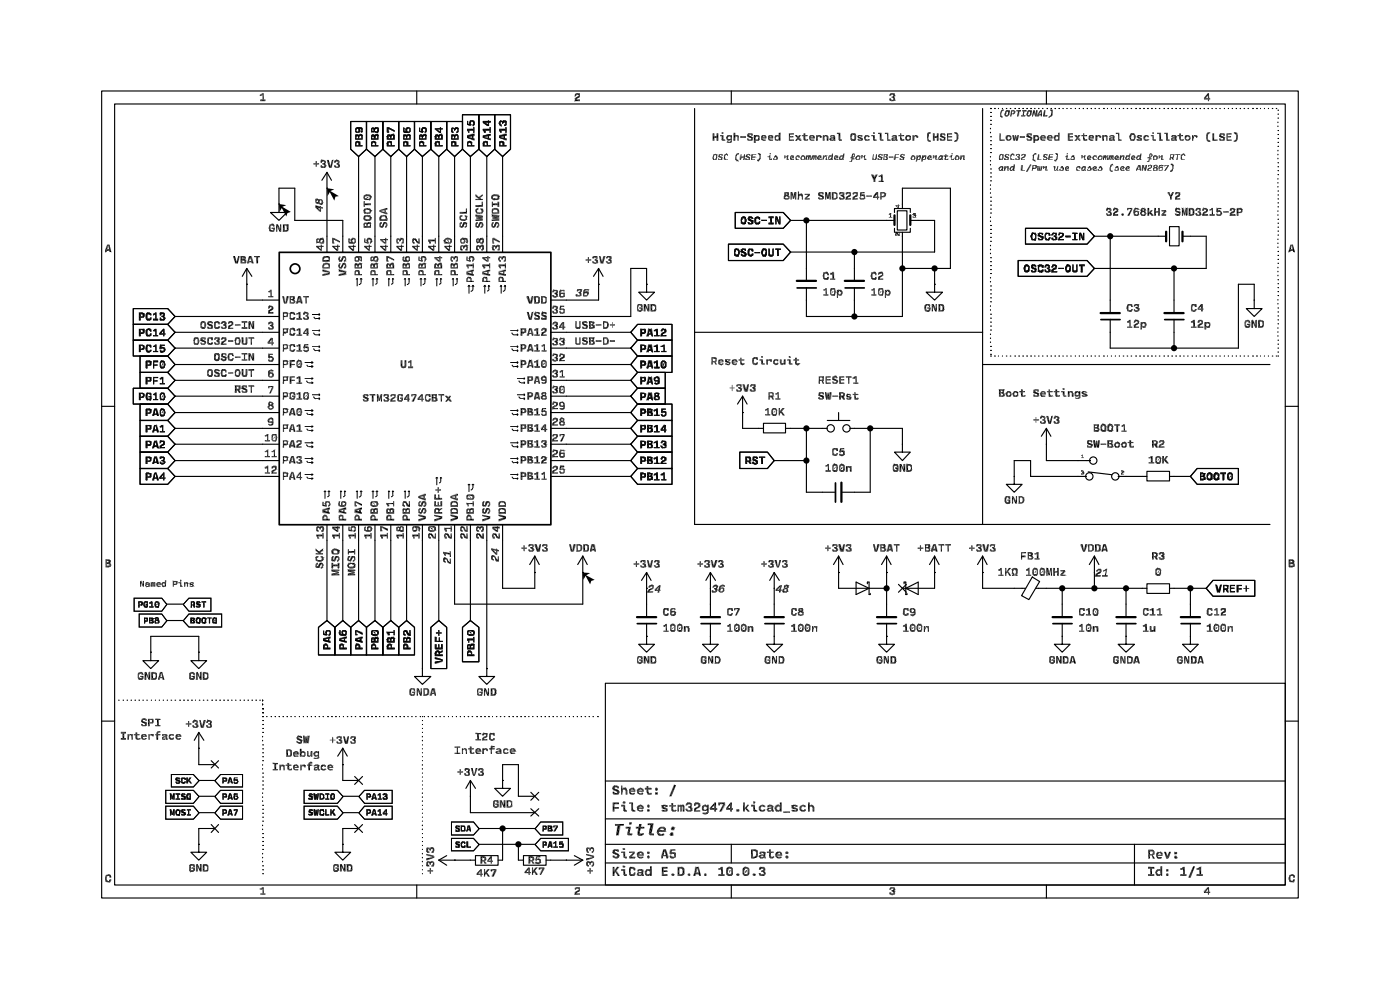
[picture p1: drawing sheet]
<svg xmlns="http://www.w3.org/2000/svg" width="210mm" height="148mm" viewBox="0 0 210 148" stroke-linecap="round" stroke-linejoin="round" font-family="sans-serif">
<g fill="none" stroke="#000" stroke-width=".17">
<path d="M15.2 13.6h179.4v120.9h-179.4zM17.2 15.6h175.5v117h-175.5zM52.6 18.2h2.3v4.2l-1.1 1.1-1.2-1.1zM54.9 18.2h2.5v4.2l-1.2 1.1-1.3-1.1zM57.4 18.2h2.4v4.2l-1.2 1.1-1.2-1.1zM59.8 18.2h2.3v4.2l-1.1 1.1-1.2-1.1zM62.1 18.2h2.5v4.2l-1.3 1.1-1.2-1.1zM62.5 13.6v2M64.6 18.2h2.4v4.2l-1.2 1.1-1.2-1.1zM67 18.2h2.3v4.2l-1.1 1.1-1.2-1.1zM69.3 17.2h2.5v5.2l-1.3 1.1-1.2-1.1zM71.8 17.2h2.4v5.2l-1.2 1.1-1.2-1.1z"/>
<path d="M74.2 17.2h2.3v5.2l-1.1 1.1-1.2-1.1zM104.1 16.3v62.3h86.3M109.6 13.6v2M147.3 16.3v62.3M148.5 16.3h.1M148.5 16.8h.1M148.5 17.4h.1M148.5 18h.1M148.5 18.6h.1M148.5 19.2v.1M148.5 19.8v.1M149.1 16.3h.1"/>
<path d="M149.7 16.3h.1M150.3 16.3h.1M150.9 16.3h.1M151.5 16.3h.1M152.1 16.3h.1M152.7 16.3h.1M153.3 16.3h.1M153.9 16.3h.1M154.5 16.3h.1M155.1 16.3h.1M155.7 16.3h.1M156.3 16.3h.1"/>
<path d="M156.9 13.6v2M157 16.3h.1M157.6 16.3h.1M158.2 16.3h.1M158.7 16.3h.1M159.3 16.3h.1M159.9 16.3h.1M160.5 16.3h.1M161.2 16.3h.1M161.8 16.3h.1M162.4 16.3h.1M163 16.3h.1"/>
<path d="M163.6 16.3h.1M164.2 16.3h.1M164.8 16.3h.1M165.4 16.3h.1M166 16.3h.1M166.6 16.3h.1M167.2 16.3h.1M167.8 16.3h.1M168.4 16.3h.1M169 16.3h.1M169.6 16.3h.1M170.3 16.3h.1"/>
<path d="M170.9 16.3h.1M171.4 16.3h.1M172 16.3h.1M172.6 16.3h.1M173.2 16.3h.1M173.8 16.3h.1M174.5 16.3h.1M175.1 16.3h.1M175.7 16.3h.1M176.3 16.3h.1M176.9 16.3h.1M177.5 16.3h.1"/>
<path d="M178.1 16.3h.1M178.7 16.3h.1M179.3 16.3h.1M179.9 16.3h.1M180.5 16.3h.1M181.1 16.3h.1M181.7 16.3h.1M182.3 16.3h.1M182.9 16.3h.1M183.6 16.3h.1M184.1 16.3h.1M184.7 16.3h.1"/>
<path d="M185.3 16.3h.1M185.9 16.3h.1M186.5 16.3h.1M187.1 16.3h.1M187.8 16.3h.1M188.4 16.3h.1M189 16.3h.1M189.6 16.3h.1M190.2 16.3h.1M190.8 16.3h.1M191.3 16.3h.1M191.6 19.6h.1"/>
<path d="M191.6 17.7h.1M191.6 17.1h.1M191.6 16.5h.1M191.6 18.3v.1M191.6 18.9v.1M41.8 30.6v1.2h1.2l-1.2 1.2-1.2-1.2h1.2M41.8 30.6h.1M41.8 30.6v-2.4h2.4v4.8h7.2v4.8M49 28.2h.1M49 25.8l-.7 1.2M49 25.8l.7 1.2M49 25.8v12"/>
<path d="M53.8 23.5v14.3M56.2 23.5v14.3M58.6 23.5v14.3M61 23.5v14.3M63.3 23.5v14.3M65.8 23.5v14.3M68.2 23.5v14.3M70.5 23.5v14.3M73 23.5v14.3M75.4 23.5v14.3M109.2 36.6h8.2l1.1 1.2-1.1 1.2h-8.2zM110.2 31.8h7.2l1.1 1.2-1.1 1.2h-7.2z"/>
<path d="M118.5 33h15.6M120.9 33v9.1M128.1 37.8v4.3M134.1 31.8v-.6h2.4v.6M134.1 34.2v.6h2.4v-.6M134.5 31.6h1.5v2.9h-1.5zM135.3 31.2v-3h7.2v12h-7.2M135.3 34.8v12.6h-14.4v-4.3M136.5 33h3.6v4.8h-21.6M148.5 20.5h.1M148.5 21.1h.1M148.5 21.7h.1"/>
<path d="M148.5 22.3h.1M148.5 22.9h.1M148.5 25.3h.1M148.5 25.9h.1M148.5 26.5h.1M148.5 27.1h.1M148.5 29.5h.1M148.5 30.1h.1M148.5 30.7h.1M148.5 31.3h.1M148.5 31.9h.1M148.5 33.8h.1"/>
<path d="M148.5 34.4h.1M148.5 35h.1M148.5 35.6h.1M148.5 36.2h.1M148.5 38.6h.1M148.5 39.2h.1M148.5 39.8h.1M148.5 23.5h.1M148.5 24v.1M148.5 24.6v.1M148.5 27.7v.1M148.5 28.3v.1"/>
<path d="M148.5 28.9v.1M148.5 32.5v.1M148.5 33.1v.1M148.5 36.7v.1M148.5 37.3v.1M148.5 37.9v.1M152.7 39h10.3l1.1 1.2-1.1 1.2h-10.3zM153.8 34.2h9.2l1.1 1.2-1.1 1.2h-9.2zM164.1 35.4h10.7M166.5 35.4v11.5M175.3 34h1.5v2.8h-1.5zM177.3 35.4h3.5v4.8h-16.7"/>
<path d="M191.6 39.5h.1M191.6 38.9h.1M191.6 38.3h.1M191.6 37.7h.1M191.6 35.2h.1M191.6 34.6h.1M191.6 34h.1M191.6 33.4h.1M191.6 32.9h.1M191.6 31h.1M191.6 30.4h.1M191.6 29.8h.1"/>
<path d="M191.6 29.2h.1M191.6 28.6h.1M191.6 26.2h.1M191.6 25.6h.1M191.6 25h.1M191.6 24.4h.1M191.6 21.9h.1M191.6 21.3h.1M191.6 20.7h.1M191.6 20.2h.1M191.6 22.5v.1M191.6 23.1v.1"/>
<path d="M191.6 23.7v.1M191.6 26.8h.1M191.6 27.3v.1M191.6 27.9v.1M191.6 31.6v.1M191.6 32.2v.1M191.6 35.8v.1M191.6 36.4v.1M191.6 37v.1M20 48.6h5.1l1.1 1.2-1.1 1.2h-5.1zM20 46.2h5.1l1.1 1.2-1.1 1.2h-5.1zM20 51h5.1l1.1 1.2-1.1 1.1h-5.1z"/>
<path d="M20 58.2h5.1l1.1 1.2-1.1 1.1h-5.1zM21 53.3h4.1l1.1 1.3-1.1 1.2h-4.1zM21 55.8h4.1l1.1 1.2-1.1 1.2h-4.1zM26.2 47.4h15.6M26.2 49.8h15.6M26.2 52.2h15.6M26.2 54.6h15.6M26.2 57h15.6M26.2 59.4h15.6M37 42.6h.1M37 40.2l-.7 1.2M37 40.2l.8 1.2"/>
<path d="M37 40.2v4.8h4.8M82.5 49.8h12.1M82.5 52.2h12.1M82.5 54.6h12.1M82.5 57h12.1M82.5 59.4h12.1M89.7 42.6h.1M89.7 40.2l-.7 1.2M89.7 40.2l.7 1.2M89.7 40.2v4.8h-7.2M95.6 48.6h5.2v2.4h-5.2l-1-1.2zM95.6 55.8h4.1v2.4h-4.1l-1-1.2z"/>
<path d="M95.6 51h5.2v2.3h-5.2l-1-1.1zM95.6 53.3h5.2v2.5h-5.2l-1-1.2zM95.6 58.2h4.1v2.3h-4.1l-1-1.1zM96.9 42.6v1.2h1.2l-1.2 1.2-1.1-1.2h1.1M96.9 42.6h.1M96.9 42.6v-2.4h-2.3v7.2h-12.1M104.1 49.8h43.2M111.3 59.4l-.7 1.1M111.3 59.4l.7 1.1M111.3 59.4v4.8h3.2M128.1 43.1v4.3M140.1 42.6v1.2h1.2l-1.2 1.2-1.2-1.2h1.2"/>
<path d="M140.1 42.6h.1M140.1 40.2v2.4M147.3 54.6h43.1M148.5 40.4h.1M148.5 41h.1M148.5 42.8h.1M148.5 43.4h.1M148.5 44h.1M148.5 44.6h.1M148.5 45.2h.1M148.5 47.1h.1M148.5 47.7h.1"/>
<path d="M148.5 48.3h.1M148.5 48.9h.1M148.5 49.4h.1M148.5 51.9h.1M148.5 52.5h.1M148.5 53.1h.1M148.5 53.3h.1M148.5 41.6v.1M148.5 42.2h.1M148.5 45.8v.1M148.5 46.4v.1M148.5 50v.1"/>
<path d="M148.5 50.6v.1M148.5 51.2v.1M149.1 53.3h.1M149.7 53.3h.1M150.3 53.3h.1M150.9 53.3h.1M151.5 53.3h.1M152.1 53.3h.1M152.7 53.3h.1M153.3 53.3h.1M153.9 53.3h.1M154.5 53.3h.1"/>
<path d="M155.1 53.3h.1M155.7 53.3h.1M156.3 53.3h.1M157 53.3h.1M157.6 53.3h.1M158.2 53.3h.1M158.7 53.3h.1M159.3 53.3h.1M159.9 53.3h.1M160.5 53.3h.1M161.2 53.3h.1M161.8 53.3h.1"/>
<path d="M162.4 53.3h.1M163 53.3h.1M163.6 53.3h.1M164.2 53.3h.1M164.8 53.3h.1M165.4 53.3h.1M166 53.3h.1M166.6 53.3h.1M167.2 53.3h.1M167.8 53.3h.1M168.4 53.3h.1M169 53.3h.1"/>
<path d="M169.6 53.3h.1M170.3 53.3h.1M170.9 53.3h.1M171.4 53.3h.1M172 53.3h.1M172.6 53.3h.1M173.2 53.3h.1M173.8 53.3h.1M174.5 53.3h.1M175.1 53.3h.1M175.7 53.3h.1M176 40.2v6.7"/>
<path d="M176 47.8v4.4M176.3 53.3h.1M176.9 53.3h.1M177.5 53.3h.1M178.1 53.3h.1M178.7 53.3h.1M179.3 53.3h.1M179.9 53.3h.1M180.5 53.3h.1M181.1 53.3h.1M181.7 53.3h.1M182.3 53.3h.1"/>
<path d="M182.9 53.3h.1M183.6 53.3h.1M184.1 53.3h.1M184.7 53.3h.1M185.3 53.3h.1M185.9 53.3h.1M186.5 53.3h.1M187.1 53.3h.1M187.8 53.3h.1M188 45v1.2h1.2l-1.2 1.2-1.1-1.2h1.1M188 45h.1M188 45v-2.4h-2.3v9.6h-19.2v-4.4"/>
<path d="M188.4 53.3h.1M189 53.3h.1M189.6 53.3h.1M190.2 53.3h.1M190.8 53.3h.1M191.3 53.3h.1M191.6 53.3h.1M191.6 52.7h.1M191.6 52.2h.1M191.6 51.6h.1M191.6 51h.1M191.6 48.5h.1"/>
<path d="M191.6 47.9h.1M191.6 47.3h.1M191.6 46.7h.1M191.6 46.1h.1M191.6 44.3h.1M191.6 43.7h.1M191.6 43.1h.1M191.6 42.5h.1M191.6 41.9h.1M191.6 40v.1M191.6 40.6v.1M191.6 41.2v.1"/>
<path d="M191.6 44.9v.1M191.6 45.5v.1M191.6 49.1v.1M191.6 49.7v.1M191.6 50.3v.1M15.2 60.9h2M21 60.5h4.1l1.1 1.3-1.1 1.2h-4.1zM21 63h4.1l1.1 1.2-1.1 1.2h-4.1zM21 65.4h4.1l1.1 1.1-1.1 1.2h-4.1zM21 67.7h4.1l1.1 1.3-1.1 1.2h-4.1zM21 70.2h4.1l1.1 1.2-1.1 1.2h-4.1zM26.2 64.2h15.6"/>
<path d="M26.2 69h15.6M26.2 71.4h15.6M26.2 61.8h15.6M26.2 66.5h15.6M49 78.6v14.4M51.4 78.6v14.4M53.8 78.6v14.4M56.2 78.6v14.4M58.6 78.6v14.4M61 78.6v14.4M63.3 78.6v21.6M65.8 78.6v14.4"/>
<path d="M68.2 78.6v11.9h19.2v-7.2M70.5 78.6v14.4M73 78.6v21.6M75.4 78.6v9.5h4.8v-4.8M82.5 64.2h12.1M82.5 69h12.1M82.5 71.4h12.1M82.5 61.8h12.1M82.5 66.5h12.1M95.6 63h5.2v2.4h-5.2l-1-1.2zM95.6 60.5h5.2v2.5h-5.2l-1-1.2zM95.6 65.4h5.2v2.3h-5.2l-1-1.2z"/>
<path d="M95.6 67.7h5.2v2.5h-5.2l-1-1.2zM95.6 70.2h5.2v2.4h-5.2l-1-1.2zM110.9 67.7h4.2l1 1.3-1 1.2h-4.2zM111.3 61.8h.1M114.5 63.4h3.3v1.5h-3.3zM116.1 69h4.8M117.8 64.2h6.2M120.9 64.2v9.5h4.3M124 63h3.4M125.7 61.8v1.2M127.4 64.2h7.9v2.3M130.5 64.2v9.5h-4.3"/>
<path d="M135.3 66.5v1.2h1.2l-1.2 1.3-1.2-1.3h1.2M135.3 66.5h.1M152.1 71.4v1.2h1.1l-1.1 1.1-1.2-1.1h1.2M152.1 71.4h.1M152.1 71.4v-2.4h2.4v2.4h8.4M156.9 64.2v4.8h6.6h-.2M156.9 66.5h.1M156.9 64.2l-.8 1.2M156.9 64.2l.7 1.2M163.2 70.7l3.5 .4M167.6 71.4h4.4M172 70.6h3.3v1.5h-3.3z"/>
<path d="M175.3 71.4h3.2M179.5 70.2h6.2v2.4h-6.2l-1-1.2zM192.7 60.9h1.9M22.6 97.7v1.3h1.2l-1.2 1.2-1.2-1.2h1.2M22.6 97.7h.1M22.6 97.7v-2.4h7.2v2.4M25 90.5h2.4M25 93h2.4M29.8 97.7v1.3h1.2l-1.2 1.2-1.2-1.2h1.2M29.8 97.7h.1M47.8 94l1.2-1 1.2 1v4.1h-2.4zM50.2 94l1.2-1 1.2 1v4.1h-2.4z"/>
<path d="M52.6 94l1.2-1 1.1 1v4.1h-2.3zM54.9 94l1.3-1 1.2 1v4.1h-2.5zM57.4 94l1.2-1 1.2 1v4.1h-2.4zM59.8 94l1.2-1 1.1 1v4.1h-2.3zM64.6 94l1.2-1 1.2 1v6.2h-2.4zM69.3 94l1.2-1 1.3 1v5.1h-2.5zM80.2 85.8h.1M80.2 83.3l-.8 1.3M80.2 83.3l.7 1.3M87.4 85.8h.1M87.4 83.3l-.8 1.3M87.4 83.3l.7 1.3"/>
<path d="M96.9 95.3v1.2h1.2l-1.2 1.2-1.1-1.2h1.1M96.9 95.3h.1M96.9 88.1h.1M96.9 85.8v6.7M96.9 93.4v1.9M96.9 85.8l-.7 1.2M96.9 85.8l.7 1.2M106.5 88.1h.1M106.5 95.3v1.2h1.2l-1.2 1.2-1.2-1.2h1.2M106.5 95.3h.1M106.5 85.8l-.7 1.2M106.5 85.8l.8 1.2"/>
<path d="M106.5 85.8v6.7M106.5 93.4v1.9M116.1 95.3v1.2h1.2l-1.2 1.2-1.2-1.2h1.2M116.1 95.3h.1M116.1 88.1h.1M116.1 85.8v6.7M116.1 93.4v1.9M116.1 85.8l-.7 1.2M116.1 85.8l.7 1.2M125.7 85.8h.1M125.7 83.3v4.8h7.2M125.7 83.3l-.7 1.3"/>
<path d="M125.7 83.3l.7 1.3M128.4 87.2l1.9 .9-1.9 1zM130 87.5v-.3h.3v1.9h.2v-.2M132.9 95.3v1.2h1.2l-1.2 1.2-1.2-1.2h1.2M132.9 95.3h.1M132.9 85.8h.1M132.9 83.3v9.2M132.9 93.4v1.9M132.9 83.3l-.7 1.3M132.9 83.3l.7 1.3M134.7 87.5l1.2 1.2M135.6 87.5v-.3h.2v1.9h.2v-.2"/>
<path d="M135.8 88.1l1.9-.9v1.9zM135.9 87.5l-1.2 1.2M140.1 85.8h.1M140.1 83.3l-.7 1.3M140.1 83.3l.7 1.3M140.1 83.3v4.8h-4.8M147.3 85.8h.1M147.3 83.3l-.7 1.3M147.3 83.3l.7 1.3M147.3 83.3v4.8h6.5M154.8 86.4l1.1 .7-1.6 2.7-1.1-.6zM155.3 88.1h16.7"/>
<path d="M159.3 95.3v1.2h1.1l-1.1 1.2-1.2-1.2h1.2M159.3 95.3h.1M159.3 88.1v4.4M159.3 93.4v1.9M164.1 85.8h.1M164.1 83.3l-.8 1.3M164.1 83.3l.7 1.3M164.1 83.3v4.8M168.8 95.3v1.2h1.3l-1.3 1.2-1.2-1.2h1.2M168.8 95.3h.1M168.8 88.1v4.4M168.8 93.4v1.9"/>
<path d="M172 87.5h3.3v1.4h-3.3zM175.3 88.1h5.5M178.5 95.3v1.2h1.2l-1.2 1.2-1.2-1.2h1.2M178.5 95.3h.1M178.5 88.1v4.4M178.5 93.4v1.9M181.9 87h6.2v2.3h-6.2l-1.1-1.2zM15.2 108h2M17.8 104.9h.1M18.5 104.9h.1M19 104.9h.1M19.6 104.9h.1"/>
<path d="M20.2 104.9h.1M20.8 104.9h.1M21.4 104.9h.1M22 104.9h.1M22.7 104.9h.1M23.3 104.9h.1M23.9 104.9h.1M24.5 104.9h.1M25.1 104.9h.1M25.7 104.9h.1M26.2 104.9h.1M26.9 104.9h.1"/>
<path d="M27.5 104.9h.1M28.1 104.9h.1M28.7 104.9h.1M29.3 104.9h.1M29.8 112.1h.1M29.8 109.7l-.7 1.2M29.8 109.7l.8 1.2M29.8 109.7v4.9h2.4M29.8 116.9h2.4M29.8 119.3h2.4M29.9 104.9h.1M30.5 104.9h.1"/>
<path d="M31.1 104.9h.1M31.7 114l1.1 1.1M31.7 104.9h.1M32.3 104.9h.1M32.8 114l-1.1 1.1M32.9 104.9h.1M33.5 104.9h.1M34.1 104.9h.1M34.7 104.9h.1M35.3 104.9h.1M36 104.9h.1M36.6 104.9h.1"/>
<path d="M37.2 104.9h.1M37.8 104.9h.1M38.4 104.9h.1M38.9 104.9h.1M39.4 106.2h.1M39.4 106.8h.1M39.4 107.4h.1M39.4 107.9h.1M39.4 108.5h.1M39.4 109.1h.1M39.4 109.7h.1M39.4 111.6h.1"/>
<path d="M39.4 112.2h.1M39.4 112.8h.1M39.4 113.4h.1M39.4 114h.1M39.4 115.8h.1M39.4 116.4h.1M39.4 117h.1M39.4 117.6h.1M39.4 118.2h.1M39.4 104.9v.1M39.4 105.5v.1M39.4 110.3v.1"/>
<path d="M39.4 110.9v.1M39.4 114.6h.1M39.4 115.1v.1M39.4 118.8v.1M39.4 119.4v.1M39.4 120v.1M40 107.4h.1M40.6 107.4h.1M41.2 107.4h.1M41.8 107.4h.1M42.4 107.4h.1M43 107.4h.1"/>
<path d="M43.6 107.4h.1M44.2 107.4h.1M44.9 107.4h.1M45.5 107.4h.1M46.1 107.4h.1M46.7 107.4h.1M47.2 107.4h.1M47.8 107.4h.1M48.4 107.4h.1M49.1 107.4h.1M49.7 107.4h.1M50.3 107.4h.1"/>
<path d="M50.9 107.4h.1M51.4 114.6h.1M51.4 112.1l-.8 1.2M51.4 112.1l.7 1.2M51.4 112.1v4.8h2.4M51.4 119.3h2.4M51.5 107.4h.1M52.1 107.4h.1M52.7 107.4h.1M53.2 116.3l1.2 1.2M53.3 107.4h.1M53.9 107.4h.1"/>
<path d="M54.4 116.3l-1.2 1.2M54.5 107.4h.1M55.1 107.4h.1M55.7 107.4h.1M56.3 107.4h.1M56.9 107.4h.1M57.5 107.4h.1M58.2 107.4h.1M58.8 107.4h.1M59.4 107.4h.1M59.9 107.4h.1M60.5 107.4h.1"/>
<path d="M61.1 107.4h.1M61.7 107.4h.1M62.3 107.4h.1M63 107.4h.1M63.3 100.2v1.1h1.3l-1.3 1.2-1.2-1.2h1.2M63.3 100.2h.1M63.3 107.4h.1M63.3 107.9h.1M63.3 108.5h.1M63.3 109.1h.1M63.3 109.7h.1M63.3 111.6h.1"/>
<path d="M63.3 112.2h.1M63.3 112.8h.1M63.3 113.4h.1M63.3 114h.1M63.3 115.8h.1M63.3 116.4h.1M63.3 117h.1M63.3 117.6h.1M63.3 118.2h.1M63.3 110.3v.1M63.3 110.9v.1M63.3 114.6h.1"/>
<path d="M63.3 115.1v.1M63.3 118.8v.1M63.3 119.4v.1M63.3 120v.1M63.6 107.4h.1M64.2 107.4h.1M64.8 107.4h.1M65.4 107.4h.1M66 107.4h.1M66.5 107.4h.1M67.2 107.4h.1M67.8 107.4h.1"/>
<path d="M68.4 107.4h.1M69 107.4h.1M69.6 107.4h.1M70.2 107.4h.1M70.5 119.3h.1M70.5 116.9l-.7 1.2M70.5 116.9l.8 1.2M70.5 116.9v4.9h9.7M70.8 107.4h.1M71.5 107.4h.1M72.1 107.4h.1M72.6 107.4h.1"/>
<path d="M73 100.2v1.1h1.2l-1.2 1.2-1.2-1.2h1.2M73 100.2h.1M73.2 107.4h.1M73.8 107.4h.1M74.4 107.4h.1M75 107.4h.1M75.4 116.9v1.2h1.1l-1.1 1.2-1.2-1.2h1.2M75.4 116.9h.1M75.4 116.9v-2.3h2.3v4.7h2.5M75.6 107.4h.1M76.3 107.4h.1M76.9 107.4h.1"/>
<path d="M77.5 107.4h.1M78.1 107.4h.1M78.7 107.4h.1M79.2 107.4h.1M79.6 118.7l1.2 1.2M79.8 107.4h.1M80.5 107.4h.1M80.8 118.7l-1.2 1.2M81.1 107.4h.1M81.7 107.4h.1M82.3 107.4h.1M82.9 107.4h.1"/>
<path d="M83.5 107.4h.1M84.1 107.4h.1M84.8 107.4h.1M85.3 107.4h.1M85.9 107.4h.1M86.5 107.4h.1M87.1 107.4h.1M87.7 107.4h.1M88.3 107.4h.1M88.9 107.4h.1M89.6 107.4h.1M90.8 102.4h101.9v30.2h-101.9z"/>
<path d="M90.8 117h101.9M192.7 108h1.9M29.8 126.5v1.2h1.2l-1.2 1.2-1.2-1.2h1.2M29.8 126.5h.1M29.8 121.8h2.4M31.7 123.5l1.1 1.2M32.2 124.1h-2.4v2.4M32.8 123.5l-1.1 1.2M39.4 120.6h.1M39.4 121.2h.1M39.4 121.8h.1M39.4 122.4h.1"/>
<path d="M39.4 123h.1M39.4 124.9h.1M39.4 125.5h.1M39.4 126.1h.1M39.4 126.7h.1M39.4 127.3h.1M39.4 129.7h.1M39.4 130.3h.1M39.4 130.9h.1M39.4 123.6v.1M39.4 124.2v.1M39.4 127.8v.1"/>
<path d="M39.4 128.4v.1M39.4 129v.1M51.4 126.5v1.2h1.2l-1.2 1.2-1.2-1.2h1.2M51.4 126.5h.1M51.4 121.8h2.4M53.2 123.5l1.2 1.2M53.8 124.1h-2.4v2.4M54.4 123.5l-1.2 1.2M62.5 132.6v1.9M63.3 120.6h.1M63.3 121.2h.1M63.3 121.8h.1"/>
<path d="M63.3 122.4h.1M63.3 123h.1M63.3 124.9h.1M63.3 125.5h.1M63.3 126.1h.1M63.3 126.7h.1M63.3 127.3h.1M63.3 129.7h.1M63.3 130.3h.1M63.3 130.9h.1M63.3 123.6v.1M63.3 124.2v.1"/>
<path d="M63.3 127.8v.1M63.3 128.4v.1M63.3 129v.1M65.8 128.9l1.2 .7M65.8 128.9h5.5M67 128.2l-1.2 .7M68.2 128.9h.1M71.3 128.2h3.4v1.4h-3.4zM71.8 126.5h8.4M71.8 124.1h8.4M75.4 124.1v4.8h-.7M77.7 126.5v2.4h.8"/>
<path d="M78.5 128.2h3.4v1.4h-3.4zM79.6 121.2l1.2 1.1M80.8 121.2l-1.2 1.1M81.9 128.9h5.5M84.9 128.9h.1M86.1 128.2l1.3 .7M87.4 128.9l-1.3 .7M90.8 129.3h101.9M90.8 126.5h101.9M90.8 122.7h101.9M109.6 126.5v2.8M109.6 132.6v1.9"/>
<path d="M156.9 132.6v1.9M170.1 126.5v6.1"/>
<circle cx="124.5" cy="64.2" r=".55"/>
<circle cx="126.9" cy="64.2" r=".55"/>
<circle cx="163.3" cy="71.4" r=".55"/>
<circle cx="163.9" cy="69" r=".55"/>
<circle cx="167.2" cy="71.4" r=".55"/>
</g>
<g fill="#000">
<path d="M39 14.1l-.1 .2zM39 14.1h.1l-.2 .2zM39.1 14.1h.1l-.3 .2zM38.9 14.3l.1 .1zM39 14.9h.4l-.4 .3zM39 14.4l.2-.1zM38.9 14.3h.3l-.2 .1zM39.2 14.1l.3-.1zM39.2 14.1l.3-.1-.3 .1zM39.3 14.1l.2-.1zM39.4 14.1l-.1 .2zM39.4 14.1l-.2 .2z"/>
<path d="M38.9 14.3l.5-.2-.2 .2zM38.9 14.3l.5-.2zM39.2 14.1l.3-.1-.1 .1zM39.5 14.9h.3v.1zM39.5 14.9l.3 .2zM39 15.2l.5-.3 .3 .2zM39 15.2l.4-.3h.1zM39.5 14v.9h-.1zM39.4 14.1l.1-.1-.1 .9zM39 15.2l.8-.1v.1zM53.3 19.5h.1l-.1 .1zM53.3 19.2v.1z"/>
<path d="M53.3 19.6l.1-.1v.1zM53.3 19.3v-.1v.3zM53.3 19.2l.3-.1-.3 .4zM53.4 19.1l-.1 .1zM53.4 19.1h.2l-.3 .1zM53.3 19.7l.1 .2zM53.3 19.5l.1-.1v.1zM53.4 19.1h.2zM53.3 19.6l.1 .3-.1-.2zM53.3 19.5l.1-.1zM53.3 19.6h.1v.3zM53.4 19.3l-.1 .2z"/>
<path d="M53.4 19.6l.1 .1-.1 .2zM53.5 19.7l-.1 .2zM53.4 19.3h.1l-.2 .2zM53.6 19.1l-.1 .2-.2 .2zM53.6 19.1l-.1 .2zM53.6 19.1h.7zM53.6 19.1h.7l.1 .3zM53.6 19.1v.2h-.1zM53.6 19.1l.8 .3zM53.6 19.1l.5 .2zM53.6 19.1l.4 .2zM53.6 19.1l.4 .2h-.2z"/>
<path d="M53.6 19.1l.1 .2h-.1zM53.6 19.1l.1 .2zM53.6 19.1l.2 .2zM53.6 19.1l.2 .3zM53.6 19.1l.2 .2v.1zM53.8 19.4v-.1zM53.8 19.3l.2 .2zM53.8 19.3l.2 .2-.1 .2zM53.8 19.3l.1 .4-.1-.1zM53.8 19.3v.3zM53.8 19.4v-.1v.2zM53.9 19.3l.1 .2z"/>
<path d="M53.8 19.8l.1-.1-.1 .2zM53.7 19.9l.2-.2-.1 .2zM53.4 19.9l.5-.2-.2 .2zM53.5 19.7h.4l-.5 .2zM53.8 19.6l.1 .1h-.2zM53.8 19.6l.1 .1zM54 19.6l-.1 .1zM54 19.5l-.1 .2zM54.1 19.1h.2zM54.2 19.6l-.1 .1zM54.3 19.1l.1 .1zM54.1 19.7l.2 .1z"/>
<path d="M54.3 19.1l.1 .3zM54.2 19.6l.1 .2-.2-.1zM54.2 19.6l.1 .2zM54.3 19.8l.1-.1zM54.4 19.4l-.1 .4zM54.4 19.4l-.1 .4-.1-.2zM54.4 19.4l-.2 .2zM54.2 19.5l.2-.1-.2 .2zM54.2 19.5l.2-.1zM54.2 19.4h.2l-.2 .1zM54.1 19.3l.3 .1zM55.6 19.5h.2l-.2 .1z"/>
<path d="M55.6 19.3l.1-.1zM55.6 19.6l.2-.1v.1zM55.6 19.3l.1-.1-.1 .3zM55.7 19.2l.2-.1-.3 .4zM55.6 19.6l.1 .1zM55.8 19.1l-.1 .1zM55.6 19.6l.1 .2zM55.8 19.1h.1l-.2 .1zM55.6 19.6h.2l-.1 .2zM55.8 19.6l-.1 .2zM55.8 19.6h.1l-.2 .2zM55.9 19.6l-.2 .2z"/>
<path d="M55.6 19.5l.2-.1v.1zM55.6 19.5l.2-.1zM55.9 19.1l.2 .1zM55.6 19.5l.3-.2zM55.9 19.1v.2l-.3 .2zM56 19.6h.2zM55.9 19.1l.1 .2h-.1zM55.9 19.1l.1 .2zM56 19.5h.2l-.2 .1zM56 19.1l.1 .1zM56 19.6l.2-.1zM56 19.6l.2-.1-.2 .1z"/>
<path d="M55.9 19.1l.2 .1-.1 .1zM56 19.8l.1-.1zM56.2 19.1l-.1 .1zM56.1 19.2l.2-.1zM55.7 19.8l.4-.1zM56.1 19.2l.2-.1 .4 .1zM55.9 19.6l.2 .1-.4 .1zM55.9 19.6l.2 .1zM56 19.6h.3l-.2 .1zM56 19.5l.2-.1v.1zM56.2 19.1h.1zM56 19.5l.2-.1z"/>
<path d="M56.2 19.8l.1 .1zM56.3 19.1h.3l.1 .1zM56 19.5l.3-.2zM56 19.4l.3-.1-.3 .2zM56.2 19.8l.2 .1zM56 19.4l.4-.1zM56 19.3h.4l-.4 .1zM56 19.3l.1-.1 .3 .1zM56.1 19.2l.3 .1zM56.1 19.2h.3v.1zM56.4 19.2h.3l-.2 .1zM56.6 19.1l.1 .1z"/>
<path d="M56.5 19.3l.2-.1zM56.6 19.3l.1-.1zM56.6 19.3l.1-.1-.1 .2zM56.2 19.8l.4 .1zM56.1 19.7l.5 .2zM56.1 19.7l.2-.1 .3 .3zM56.3 19.6l.3 .3zM56.4 19.7l.2 .2zM56.6 19.6v.3l-.1-.2zM56.6 19.6v.3zM56.6 19.4l.1-.2zM56.7 19.2l-.1 .3z"/>
<path d="M56.7 19.2l.1 .2zM56.7 19.7l-.1 .2zM56.7 19.2l.1 .4zM56.7 19.2l.1 .4-.2 .3zM56.7 19.2l-.1 .7v-.3zM56.7 19.2l-.1 .4zM56.7 19.6h.1l-.1 .1zM56.8 19.6l-.2 .3zM58 19.1l.1 .8-.1-.1zM58.1 19.1l1.1 .5zM58 19.1h.1v.8zM58.1 19.1l1.1 .5v.1z"/>
<path d="M58.1 19.1l1.1 .6-.9-.4zM58.1 19.1l.2 .2-.2 .6zM58.3 19.1l.9 .5zM58.3 19.6v.1zM58.3 19.6v.2zM58.3 19.6v.2l-.2 .1zM58.3 19.3v.3l-.2 .3zM58.1 19.9l.2-.1v.1zM58.3 19.3l.9 .4zM60.5 19.1v.2zM60.5 19.1v.5zM60.5 19.1l.1 .2-.1 .3z"/>
<path d="M60.6 19.3l-.1 .3zM60.6 19.4l-.1 .2zM60.5 19.6l.1-.1zM60.5 19.6h.1zM60.5 19.6v.2zM60.5 19.1l.2 .1zM60.5 19.1l.2 .1-.1 .1zM60.5 19.8l.1 .1zM60.5 19.6l.1 .3zM60.8 19.5h.2l-.2 .1zM60.8 19.3l.1-.1zM60.8 19.6l.2-.1v.1z"/>
<path d="M60.8 19.3l.1-.1-.1 .3zM60.9 19.2l.2-.1-.3 .4zM60.8 19.6h.1zM61 19.1l-.1 .1zM61 19.1h.1l-.2 .1zM61 19.1h.1zM60.8 19.6h.2zM61 19.6v.1zM61 19.6h.1l-.1 .1zM61 19.7l.1-.1v.1zM60.8 19.5l.2-.1zM60.8 19.5l.2-.2z"/>
<path d="M61.1 19.1h.3zM61.1 19.1h.3l.2 .3zM60.8 19.5l.3-.2zM61.1 19.1v.2l-.3 .2zM61.1 19.1l.1 .1-.1 .1zM61.3 19.1h.1zM60.5 19.6l.8 .3h-.7zM61.1 19.1l.2 .2zM60.5 19.6l.8 .3zM60.7 19.6l.6 .3zM60.8 19.7l.5 .2zM61 19.7h.2l.1 .2z"/>
<path d="M61.2 19.7h.1v.2zM61.3 19.6h.1l-.1 .3zM61.4 19.1l.2 .1zM61.3 19.9l.1-.1zM61.4 19.1l.2 .1v.2zM61.1 19.1l.3 .2zM61.1 19.1l.5 .3zM61.4 19.3l.2 .1h-.2zM61.4 19.4h.2l-.2 .1zM61.4 19.5l.2-.1-.2 .2zM61.6 19.4l-.2 .2zM61.6 19.4l-.3 .5z"/>
<path d="M61.4 19.8l.2-.1zM61.3 19.9l.3-.2zM61.6 19.4v.3l-.3 .2zM62.8 19.1h.2v.5zM62.8 19.1l.2 .5-.2 .1zM63.2 19.3v.1zM63.3 19.1l-.1 .3zM63.2 19.4v.2zM63.3 19.1l-.1 .2zM63.3 19.1l-.1 .5v-.2zM63.3 19.1l-.1 .5zM63.3 19.1h.1z"/>
<path d="M63.3 19.1h.4zM63.3 19.5l.1 .1h-.2zM63.3 19.1h.4v.2zM63.4 19.6l.1 .1zM62.8 19.7l.6 .2zM63.4 19.6l.1 .1-.1 .1zM62.8 19.7l.6 .1v.1zM62.8 19.7l.2-.1 .4 .2zM63 19.6h.2l.2 .2zM63.2 19.6h.2v.2zM63.4 19.4l-.2 .2zM63.3 19.1l.1 .3-.2 .2z"/>
<path d="M63.3 19.1l.1 .3zM63.4 19.8l.1-.1zM63.3 19.1l.2 .2zM63.3 19.1l.3 .2zM63.7 19.1h.1zM63.7 19.1l.2 .1zM63.7 19.1l.2 .1 .1 .4zM63.8 19.6l-.1 .3zM63.7 19.1l.3 .5-.2-.2zM63.7 19.1l.1 .3zM63.7 19.1l.1 .2h-.1zM63.3 19.1l.4 .2z"/>
<path d="M63.8 19.1l.1 .1zM63.8 19.9v-.1zM63.7 19.9l.1-.1zM63.9 19.2l.1 .2zM63.8 19.8l.1-.1zM63.9 19.2l.1 .4zM63.9 19.6h.1l-.1 .1zM64 19.6l-.2 .2zM63.7 19.9l.3-.3zM63.8 19.6h.2l-.3 .3zM63.8 19.6h.2zM63.8 19.6h.2h-.2z"/>
<path d="M63.8 19.6v-.1l.2 .1zM63.8 19.4l.2 .2zM65.2 19.2h.1l-.1 .2zM65.3 19.4h.2l.5 .3zM65.3 19.4l.6 .5zM65.3 19.4l.7 .5zM66 19.1h.1l-.1 .1zM65.3 19.4l.7 .3v.2zM65.3 19.2l.7 .2h-.8zM66.1 19.1v.1h-.1zM65.3 19.2h.7v.2zM66 19.2h.1l-.1 .7z"/>
<path d="M66.1 19.2h.3v.2zM66.1 19.4v.5h-.1zM66.1 19.2l.3 .2h-.3zM66.1 19.2l-.1 .7zM67.7 19.1h.1l-.2 .1zM67.6 19.2l.2-.1-.2 .2zM67.8 19.1l-.2 .5v-.3zM67.6 19.6l.1 .2zM67.7 19.8l.1 .1zM67.6 19.6l.2 .3zM67.8 19.1h.2l.2 .2zM67.8 19.6l.2 .3z"/>
<path d="M67.6 19.6h.2l.2 .3zM67.6 19.6h.2zM67.6 19.6l.2-.1zM67.8 19.4l-.2 .2zM67.8 19.1v.3l-.2 .2zM67.9 19.7h.1v.2zM67.9 19.6l.1 .3zM67.8 19.1l.1 .2-.1 .1zM67.8 19.1l.1 .2zM67.8 19.1l.4 .2h-.3zM68 19.1l.2 .1zM68 19.1l.2 .2z"/>
<path d="M67.6 19.6l.4 .3h-.2zM68.2 19.1v.2zM68.1 19.5l.1 .1zM68.2 19.1h.1l-.1 .2zM68.3 19.1l.4 .1-.5 .1zM68.2 19.3l.5-.1zM68.2 19.1h.1zM68.2 19.6v-.1zM68.2 19.4v.2zM68.3 19.1l.4 .1zM68.3 19.3l-.1 .3zM68.1 19.5l.2-.2-.1 .3z"/>
<path d="M68.1 19.5l.2-.2zM68.1 19.5l.3-.2zM68.1 19.4l.3-.1-.3 .2zM68.1 19.4l.3-.1zM68 19.3h.4l-.3 .1zM68.5 19.1h.2zM68.5 19.1l.2 .1zM68.7 19.1v.1zM68.5 19.9l.2-.1zM68.4 19.9l.3-.1zM68.4 19.7l.3 .1-.3 .1zM68.4 19.7l.3 .1z"/>
<path d="M68.5 19.6l.2 .2zM68.6 19.6l.1 .2zM68.7 19.8v-.1zM68.7 19.6v.2zM68.7 19.2v.6zM68.7 19.2v.6l-.1-.2zM68.7 19.2l-.1 .4zM68.6 19.4l.1-.2-.1 .3zM68.6 19.4l.1-.2zM68.6 19.3l.1-.1-.1 .2zM68.5 19.3l.2-.1zM68.4 19.3l.3-.1z"/>
<path d="M70 19.3h1l-1 .1zM70 19.4l1-.1v.3zM70 19.4l1 .2h-.8zM70 18.1h.2v.4zM70 18.1l.2 .4-.2 .2zM70 19.4l.1 .2h-.1zM70 19.4l.1 .2zM70.2 19.6h.2zM70.2 19.6l.2 .1zM70.2 19.6l.2 .1v.2zM70 19.4l.2 .3zM70.2 19.6l.2 .3-.2-.2z"/>
<path d="M70 19.4l.2 .2v.1zM70.2 19.8l.2 .1h-.2zM70.2 19.7l.2 .2zM70.4 18.3v-.1v.2zM70.5 18.1l-.1 .3zM70.4 18.4v.1zM70.5 18.1l-.1 .1zM70.4 18.4v.2zM70.5 18.1l-.1 .5v-.2zM70.5 18.1l-.1 .5zM70.5 18.1l.1-.1zM70.5 18.1l.4-.1z"/>
<path d="M70.5 18.5h.1v.3zM70.4 18.6l.1-.1 .1 .3zM70.5 18.5l-.1 .1zM70.5 18.4l-.1 .2zM70.5 18.1l.4-.1v.2zM70 18.7l.6 .1zM70.6 18.6h.1l-.1 .2zM70 18.7l.2-.2 .4 .3zM70.2 18.5l.4 .3zM70.5 18.4l.1-.1-.2 .3zM70.5 18.1l.1 .2-.2 .3zM70.5 18.1l.1 .2z"/>
<path d="M70.7 18.6l-.1 .2zM70.5 18.1l.2 .2zM70.5 18.1l.3 .1zM70.9 18l.1 .1zM70.9 18l.2 .2zM70.9 18l.2 .2 .1 .3zM70.9 18l.3 .5-.2-.1zM70.9 18l.1 .4zM70.9 18l.1 .3zM70.9 18l.1 .3h-.1zM70.5 18.1l.4 .1zM71 19.1h.1l-.1 .2z"/>
<path d="M71.1 19.1l-.1 .5v-.3zM71 18.1l.1 .1zM71 18.9v-.1zM70.9 18.9l.1-.1zM71 19.6l.1 .3h-.1zM71.1 19.1v.8l-.1-.3zM71.1 18.2l.1 .2zM71 18.8l.1-.1zM71.1 18.2l.1 .3zM71.1 18.6l.1-.1-.1 .2zM71.2 18.5l-.2 .3zM71.2 18.5l-.3 .4z"/>
<path d="M70.9 18.6l.3-.1-.3 .4zM70.9 18.6l.3-.1zM71 18.5h.2l-.2 .1zM71 18.5h.2h-.2zM71 18.4l.2 .1zM72.4 19.3h.1l-.1 .1zM72.4 19.4l.1-.1h.9zM72.4 19.4l1-.1v.3zM72.4 19.4l1 .2h-.8zM72.4 18.1h.1l-.1 .1zM72.4 18.4h.3l.5 .2zM72.5 18.1l-.1 .3z"/>
<path d="M72.4 19.4l.1 .2h-.1zM72.4 19.4l.2 .2zM72.4 19.4l.2 .3zM72.6 19.6h.1zM72.6 19.8v.1zM72.6 19.6l.2 .1zM72.6 19.6l.2 .1-.1 .2zM72.6 19.6l.1 .3-.1-.2zM72.4 19.4l.2 .2v.1zM72.7 19.6l.1 .1zM72.6 19.8l.1 .1zM72.6 19.7l.1 .2z"/>
<path d="M72.8 19.7v.2h-.1zM72.4 18.4l.7 .5zM72.4 18.4l.8 .5zM73.2 18h.1l-.1 .1zM72.4 18.4l.8 .2v.3zM72.5 18.1l.7 .3h-.8zM73.2 18.1l.1-.1v.1zM72.5 18.1h.7v.3zM73.2 18.1h.1l-.1 .8zM73.3 18.1h.3v.3zM73.3 18.4v.5h-.1zM73.3 18.1l.3 .3h-.3z"/>
<path d="M73.3 18.1l-.1 .8zM73.4 19.1h.2l-.2 .2zM73.6 19.1l-.2 .5v-.3zM73.4 19.6l.1 .3h-.1zM73.6 19.8l-.1 .1zM73.6 19.1v.7l-.1 .1zM73.6 19.1l-.1 .8-.1-.3zM74.8 18.3v.2zM74.8 19.3h1l-1 .1zM74.8 19.4l1-.1v.3zM74.8 19.4l1 .2h-.8zM74.8 18.5v.1z"/>
<path d="M74.9 18.1h.1l-.2 .1zM74.8 18.3v.3v-.1zM74.8 18.2l.2-.1-.2 .2zM75 18.1l-.2 .5v-.3zM74.8 19.4l.1 .2zM74.8 19.4l.1 .3zM74.8 18.6l.1 .2zM75 19.6h.1zM75 19.6l.2 .1zM75 19.6l.2 .1v.2zM75 19.6l.2 .3-.3-.2zM74.8 19.4l.2 .2-.1 .1z"/>
<path d="M75 18h.1l-.1 .1zM74.8 18.6l.2 .2zM75 18.1l.1-.1 .1 .1zM75 18.1l.4 .1zM75 18.6l.2 .3zM74.8 18.6h.2l.2 .3zM74.8 18.6l.2-.1v.1zM74.8 18.6l.2-.1zM75 18.4l-.2 .2zM75 18.3l-.2 .3zM75 18.1l-.2 .5zM75.1 19.6l.1 .1z"/>
<path d="M75.1 18.6l.1 .1zM75.1 18l.1 .1zM75.1 18.6l.1 .3zM75 18.1l.1 .2h-.1zM75 18.1l.1 .2zM75 18.1l.4 .1-.3 .1zM75 19.8l.2 .1h-.2zM74.9 19.7l.3 .2zM75 18.8l.2 .1zM75.2 18.1l.1 .1zM75.2 18.1l.2 .1zM74.8 18.6l.4 .3z"/>
<path d="M75.4 18.1v.1zM75.3 18.5h.1zM75.5 18l-.1 .2zM75.3 18.4l.1 .1zM75.5 18l.4 .2h-.5zM75.4 18.2h.5l-.3 .1zM75.4 18.2l.2 .1zM75.4 18h.1l-.1 .1zM75.4 18.4v.1zM75.5 18l.4 .2zM75.4 18.4l.1-.1-.1 .2zM75.3 18.4l.2-.1-.1 .2z"/>
<path d="M75.3 18.4l.2-.1zM75.3 18.4l.3-.1zM75.3 18.3h.3l-.3 .1zM75.1 18.3l.3-.1 .2 .1zM75.7 18l.2 .1zM75.7 18l.2 .2zM75.8 19.1h.1l-.1 .2zM75.9 19.1l-.1 .5v-.3zM75.9 18.1v.1zM75.7 18.9l.2-.1zM75.6 18.9l.3-.1zM75.6 18.7l.3 .1-.3 .1z"/>
<path d="M75.7 18.6l.2 .2-.3-.1zM75.7 18.6l.2 .2zM75.8 18.5l.1 .3zM75.8 19.6l.1 .3h-.1zM75.9 19.1v.8l-.1-.3zM75.9 18.8v-.1zM75.9 18.5v.3zM75.9 18.2v.6zM75.9 18.2v.6l-.1-.3zM75.9 18.2l-.1 .3zM75.8 18.4l.1-.2-.1 .3zM75.8 18.4l.1-.2z"/>
<path d="M75.8 18.3l.1-.1-.1 .2zM75.7 18.3l.2-.1zM75.6 18.3l.3-.1zM86.2 14.8l.1-.1zM86.2 14.1h.1zM86.4 14.6l-.2 .2zM86.2 14.1l.2-.1zM86.4 14.6l-.2 .6v-.4zM86.2 14.1l.2-.1-.2 .4zM86.4 14.6l.2-.1-.4 .7zM86.6 14.5h.1l-.5 .7zM86.7 14.4l-.5 .8z"/>
<path d="M86.4 14.6l-.1 .1zM86.3 14.1l.1-.1zM86.4 14.9h.6v.1zM86.2 14.4l.2-.1v.1zM86.4 14.9l.6 .1v.1zM86.4 14.6l.2-.1zM86.2 14.4l.2-.1zM86.4 14.9l.6 .2-.8 .1zM86.4 14.9l-.2 .3zM86.4 14l.6 .1zM86.2 14.4l.2-.2zM86.4 14.9v-.1l-.2 .4z"/>
<path d="M86.4 14v.2l-.2 .2zM86.4 14.8l-.2 .4zM86.7 14.4l-.3 .4zM86.4 14l.1 .1h-.1zM86.4 14l.2 .1zM86.7 14l.3 .1zM86.4 14l.3 .1zM86.4 14l.3 .2zM86.4 14l.6 .1-.3 .1zM86.8 14l.2 .1zM86.7 14.2l.3-.1zM87 14.1l-.2 .1z"/>
<path d="M86.7 14.6h.2zM86.7 14.6h.2l-.3 .1zM86.5 14.7l.4-.1zM86.7 14.4l.2 .2-.4 .1zM86.7 14.4l.2 .2zM86.9 14.5h.1l-.1 .1zM87 14.4l-.1 .2zM86.2 15.2l.8-.1v.1zM87 14.1l-.1 .5zM87 14.1l-.1 .5-.1-.2zM87 14.1l-.2 .3zM87 14.1l-.2 .2z"/>
<path d="M106.8 20h.3v.4zM108.2 19.8h.1l-.1 .1zM108.3 19.8l-.1 .2zM108.3 19.8l.2 .2zM108.3 19.8l.2 .2h-.3zM108.4 19.8l.1 .1zM108.4 19.8l.1 .2zM108.4 20h.1l-.1 .1zM108.2 20h.3l-.1 .1zM110 19.9h.2v.5zM110.2 19.9v.5zM112.3 20l.5 .1z"/>
<path d="M112.3 20l.5 .1-.3 .1zM112.3 20l.2 .2zM112.3 20l.1 .2zM112.3 20l.1 .2h-.1zM112.5 20l.3 .1zM112.7 20l.1 .1zM117 19.9v1.2h-.1zM117 19.9l-.1 1.2-.1-.2zM117 19.9l-.2 1zM117 19.9l-.2 .8zM118.3 20h.7v.2zM118.3 20l.7 .2h-.6z"/>
<path d="M127.8 20h.4l.2 .2zM128.2 20l.1 .1zM128.2 20l.2 .2zM130.9 19.8h.1l-.1 .1zM130.9 19.9l.1-.1-.1 .2zM131 19.8l.1 .2zM131 19.8l.1 .2h-.2zM131.1 19.8v.1zM131.1 19.8v.2zM131.1 20v.1zM130.9 20h.2v.1zM133.4 14.1l-.1 .2z"/>
<path d="M133.3 14.7l.3 .1zM133.3 14.7l.3 .2zM133.4 14.1l.2-.1-.3 .3zM133.3 15l.1 .1zM133.4 14.1l.2-.1zM133.4 14.1l.2-.1-.2 .1zM133.5 14.7l.1 .1zM133.4 15.1l.2 .1zM133.3 15l.3 .2zM133.6 14l.5 .1zM133.3 14.7l.3 .5-.3-.2zM133.3 14.3l.3-.1v.1z"/>
<path d="M133.3 14.7l.3 .2v.3zM133.3 14.3l.3-.1zM133.6 14v.2l-.3 .1zM133.6 14.9h.1l-.1 .3zM133.7 14.9l-.1 .3zM133.7 15h.1l-.2 .2zM133.6 14l.1 .1-.1 .1zM133.6 14l.1 .1zM133.7 14.5l.1 .1h-.1zM133.6 14l.2 .1zM133.9 14l.2 .1zM133.7 14.5l.2 .1z"/>
<path d="M133.6 14l.3 .1zM133.7 14.5h.2v.1zM133.9 14.5v.2zM133.6 14l.3 .2zM133.6 14l.5 .1-.2 .1zM133.9 14.2l.2-.1zM133.9 14.2l.2-.1-.2 .2zM134.1 14.1l-.1 .4-.1-.2zM134 14l.1 .1zM134 14.6l.2 .1zM134 14.6l.2 .1v.3zM133.9 14.5l.1 .2z"/>
<path d="M133.9 14.4l.1 .3zM133.9 14.4l.1 .4zM133.9 14.3l.1 .5zM134 14.6l.2 .4-.2-.2zM134.1 14.1l.1 .1zM134.1 14.4l-.1 .1zM134.1 14.6l.1 .1zM133.9 15.2l.2-.1zM134.1 14.1l.1 .2zM134.1 14.1l.1 .2-.2 .2zM134.2 14.3l-.1 .1zM134.2 15l-.1 .1z"/>
<path d="M134.2 14.3l-.2 .2zM133.9 15.2l.3-.2zM133.6 15.2l.6-.2-.3 .2zM133.6 15.2l.2-.2h.4zM133.9 14.9l.3 .1h-.3zM133.9 14.9l.3 .1zM133.9 14.9l.1-.1 .2 .2zM134 14.8l.2 .2zM139.2 19.9l-.1 .1zM139.2 19.9l.1-.1zM139.2 19.9l.2-.1zM139.4 19.8l.1 .2z"/>
<path d="M139.4 19.8v.2zM139.4 19.8h.1v.2zM139.9 20h.2v.4zM140.6 20h.1v1.1zM141.1 20l.5 .1zM141.1 20l.5 .1-.1 .1zM141.1 20l.4 .2zM141.1 20l.3 .2zM141.1 20l.2 .2zM141.1 20l.1 .2zM141.4 20l.2 .1zM141.6 20v.1z"/>
<path d="M142 20h.7v.2zM142 20l.7 .2h-.5zM143.1 19.8h.1l-.1 .2zM143.2 19.8v.2h-.1zM143.2 19.8l.2 .1zM143.2 19.8l.4 .3zM143.2 19.8l.1 .2h-.1zM143.3 19.8l.1 .1zM143.4 19.9l.1 .1zM143.4 19.9l.2 .2zM143.5 20l.1 .1zM149.9 20h.1v.9z"/>
<path d="M150 16.8l-.1 .2zM150.1 16.6l-.2 .4zM150.1 16.6l-.2 .7zM150.1 16.6l.1 .1-.3 .6zM150.2 16.7l-.3 .6zM150.2 16.8l-.3 .5zM149.9 17.4l.1 .1zM150 16.7l.1-.1-.1 .2zM149.9 17.3l.1 .2zM150.1 16.6l.1-.1zM150.1 16.6l.3-.2zM150.1 17.4l.2 .2z"/>
<path d="M150.1 16.6l.3-.2v.2zM149.9 17.3l.4 .3zM149.9 17.3h.2v.1zM150.1 16.6h.2v.1zM150.1 16.6l.2 .1zM149.9 17.3l.2-.1v.1zM150.1 16.6l.1 .1zM149.9 17.3l.2-.2zM150.1 17l-.2 .3zM150.2 16.5l.1-.1zM150.2 17.4h.1v.2zM150.2 16.5l.2-.1z"/>
<path d="M150.2 17.4l.1 .2zM150.1 17.5l.2 .1zM150 17.5l.3 .1zM149.9 17.3l.4 .3-.3-.1zM150.4 16.4h.1v.2zM150.4 16.4l.1 .2zM150.4 16.4l.1 .2h-.1zM150.5 16.4v.2zM150.6 17.1l.1-.1-.1 .2zM150.7 16.8l-.1 .4zM150.7 16.8l.2-.2-.3 .6zM150.6 17.3l.1 .1z"/>
<path d="M150.8 16.6l-.1 .2zM150.6 17.2l.1 .2zM150.8 16.6h.1l-.2 .2zM150.7 17.4h.1zM150.6 17.2l.2-.1v.1zM150.6 17.2l.2-.2zM150.9 16.6l.1-.1zM150.7 17.4h.2zM150.9 16.6l.1-.1 .3 .1zM150.6 17.2l.3 .2zM150.6 17.2l.3-.2zM150.6 17.2h.2l.1 .2z"/>
<path d="M150.9 16.9l-.3 .3zM150.8 17.2l.1 .2zM150.9 16.8l-.3 .4zM150.9 16.6l-.3 .6zM150.9 17.3h.1l-.1 .1zM151 17.3l-.1 .1zM150.9 16.6l.1 .2h-.1zM150.9 16.6l.1 .2zM150.9 16.6l.1 .1zM151 16.5l.3 .1zM151.1 16.5l.2 .1zM151.1 17.4h-.1z"/>
<path d="M150.9 17.4h.2zM150.9 16.6l.2 .1zM150.9 16.6h.4l-.2 .1zM151.1 16.7l.2-.1zM151.2 17.3l-.1 .1zM151.1 16.7l.2-.1-.1 .2zM151.3 16.6l-.1 .2zM151.3 16.6l.1 .1zM151.3 17.1l-.1 .2zM151.3 17.1l-.2 .3zM151.3 16.6l.1 .1-.1 .4zM150.9 17.4l.4-.3-.2 .3z"/>
<path d="M150.9 17.4l.4-.3zM151 17.3l.3-.2zM151 17.2l.3-.1-.3 .2zM151 17.2l.3-.1zM151.1 17.2l.2-.1zM151.1 17.1h.2l-.2 .1zM151.1 17l.2 .1h-.2zM151.3 16.6v.5l-.2-.1zM151.3 16.6l-.2 .4zM151.3 16.6l-.1 .3zM151.4 16.8l-.1 .3zM151.4 16.7l-.1 .4z"/>
<path d="M151.6 17h.1l-.2 .4zM151.7 17l-.2 .4zM151.6 16.5v.5zM151.6 17.1v.3zM151.6 17.1v.3h-.1zM151.6 16.5h.4l.1 .2zM151.7 16.7v.3h-.1zM151.6 16.5l.1 .2-.1 .3zM151.6 16.5l.3 .2h-.2zM152 16.5l.1 .1zM152 16.5l.1 .2zM151.7 17l.3 .1h-.4z"/>
<path d="M151.6 16.5l.4 .2zM151.7 17l.3 .1zM151.9 16.9l.1 .2-.2-.1zM151.6 16.5l.5 .2zM151.9 16.9l.1 .2zM151.9 16.9h.1v.2zM152.1 16.7l-.1 .1zM152 16.7h.1v.1zM152.1 16.8v-.1zM152.1 16.8v-.1v.1zM152.1 16.7l.1 .1zM152 17.1l.1-.1z"/>
<path d="M152.1 16.7l.1 .1-.1 .1zM152.1 16.9l-.1 .2zM152.1 16.7v.2l-.1 .2zM152.1 16.7l-.1 .4zM152.1 16.7l-.1 .2zM152.2 16.8l-.1 .1zM152.4 16.5h.7v.2zM152.4 16.5l.7 .2zM152.7 16.7l-.2 .7zM152.4 16.5l.3 .2h-.3zM152.4 16.5l.7 .2h-.4zM152.8 16.7l-.1 .7z"/>
<path d="M152.8 16.7l-.1 .7h-.2zM152.7 16.7h.1l-.3 .7zM153.1 17.3h.1l-.1 .1zM153.2 17.3h.1l-.2 .1zM153.2 16.5h.7l-.1 .2zM153.2 16.5l.6 .2zM153.4 16.7h.2l-.3 .6zM153.2 16.5l.2 .2h-.2zM153.2 16.5l.6 .2h-.4zM153.5 17.3h.3l-.1 .1zM153.1 17.4l.4-.1 .2 .1zM153.1 17.4l.4-.1z"/>
<path d="M153.6 16.7l-.1 .6h-.2zM153.8 17.3l-.1 .1zM153.9 16.5l-.1 .2zM154 17l-.1 .2zM154 16.8l-.1 .4zM154 16.8l.2-.2-.3 .6zM153.9 17.3l.1 .1zM154.1 16.6l-.1 .2zM153.9 17.2l.1 .2zM154.1 16.6h.1l-.2 .2zM154 17.4h.1zM153.9 17.2l.2-.1v.1z"/>
<path d="M154.1 17l-.2 .2zM154.3 16.5l-.1 .1zM154 17.4h.2zM154.2 16.6l.1-.1 .3 .1zM153.9 17.2l.3 .2zM154.1 17h.1l-.3 .2zM153.9 17.2h.2l.1 .2zM153.9 17.2l.3-.3zM154.1 17.2l.1 .2zM154.2 16.8l-.3 .4zM154.2 16.6l-.3 .6zM154.2 17.3h.1l-.1 .1z"/>
<path d="M154.3 17.3l-.1 .1zM154.2 20l.5 .1zM154.2 20l.5 .1-.3 .1zM154.2 20l.2 .2zM154.2 20l.1 .2zM154.2 20l.1 .2h-.1zM154.2 16.6l.1 .2h-.1zM154.2 16.6l.1 .2zM154.2 16.6l.1 .1zM154.3 16.5l.3 .1zM154.4 16.5l.2 .1zM154.3 17.4h.1z"/>
<path d="M154.2 17.4h.2zM154.2 16.6l.2 .1zM154.2 16.6h.4l-.2 .1zM154.4 16.7l.2-.1zM154.4 20l.3 .1zM154.5 17.3l-.1 .1zM154.4 16.7l.2-.1-.1 .2zM154.6 16.6l-.1 .2zM154.5 20l.2 .1zM154.6 16.6l.1 .1zM154.6 17.1l-.1 .2zM154.6 17.1l-.2 .3z"/>
<path d="M154.6 16.6l.1 .1-.1 .4zM154.2 17.4l.4-.3-.2 .3zM154.3 17.3l.3-.2-.4 .3zM154.3 17.3l.3-.2zM154.3 17.2l.3-.1-.3 .2zM154.3 17.2l.3-.1zM154.4 17.2l.2-.1zM154.4 17.1h.2l-.2 .1zM154.4 17l.2 .1h-.2zM154.6 16.6v.5l-.2-.1zM154.6 16.6l-.2 .4zM154.6 16.6l-.1 .3z"/>
<path d="M154.7 16.8l-.1 .3zM154.7 16.7l-.1 .4zM154.9 16.5l-.1 .9zM154.9 16.5h.2l.2 .7zM154.9 16.5l.5 .9zM155 16.8l-.1 .6zM155 16.8l-.1 .6h-.1zM154.9 16.5l.1 .3-.2 .6zM155.1 16.5l.2 .7zM155.4 16.5l-.1 .7zM155.4 16.5h.1l-.2 .7zM155.5 16.5l-.1 .9-.1-.2z"/>
<path d="M155 16.8l.4 .6h-.2zM155.5 16.5l-.1 .9zM155.6 17.1l-.1 .3zM156 16.5l-.4 .6zM155.8 17.3l-.1 .1zM155.5 17.4l.3-.1-.1 .1zM155.6 17.1l.2 .2-.3 .1zM155.6 17.1l.4 .2h-.2zM155.6 17.1l.4 .2zM156 16.7l-.2 .4h-.2zM155.8 17.1h.2v.2zM156 16.5v.2l-.4 .4z"/>
<path d="M156 16.5v.2zM156 16.5h.2l-.2 .2zM156 17.3l.2 .1h-.2zM156.2 16.5v.9l-.2-.1zM156.2 16.5l-.2 .8zM156.2 16.5l-.2 .6v-.4zM156.5 16.5l-.1 .9zM156.5 16.5h.1l-.2 .9zM156.6 16.5v.8l-.2 .1zM156.6 16.5h.1l-.1 .8zM156.6 17.3h.5l-.1 .1zM156.4 17.4l.2-.1 .4 .1z"/>
<path d="M156.7 16.5l-.1 .8zM157.1 17.3l-.1 .1zM157.3 17.4l-.1 .2zM157.3 17.4h.1l-.2 .2zM157.2 17.6l.3-.2zM157.2 17.6l.2-.1zM157.5 16.4h.1l-.1 .2zM157.2 17.6l.3-.1zM157.6 16.4v.2h-.1zM157.6 16.4h.1l.1 .2zM157.5 17.5l.1-.1zM157.6 16.4v.2z"/>
<path d="M157.6 16.4v.3zM157.6 16.4l.2 .2-.2 .1zM157.6 16.7l.2-.1zM157.6 16.7l.2-.1-.2 .2zM157.6 16.8l.2-.2-.2 .2zM157.8 16.6l-.2 .4zM157.7 16.4l.1 .1zM157.7 17.3l-.1 .1zM157.7 16.4l.1 .2zM157.7 17.3l-.2 .2zM157.2 17.6l.5-.3zM157.5 17.4l.2-.1z"/>
<path d="M157.6 17.2l.1 .1h-.1zM157.7 17.2l.1-.1-.1 .2zM157.8 16.9l-.1 .4zM157.8 16.6l-.1 .7zM157.8 16.6l-.1 .7-.1-.1zM157.8 16.6l-.2 .6zM157.8 16.6l-.2 .5zM158.8 19.9v1.2l-.1-.2zM158.8 19.9l-.1 1zM158.8 19.9l-.1 .8zM160.2 20h.7v.2zM160.2 20l.7 .2h-.5z"/>
<path d="M169.7 20h.3l.2 .2zM170 20l.1 .1zM170 20l.2 .2zM172.7 19.9l.1 .1zM172.8 19.8h.1l-.1 .1zM172.8 19.9l.1-.1-.1 .2zM172.9 19.8h.1v.2zM172.9 19.8l.1 .2h-.2zM172.9 20.1l.1-.1zM172.8 20h.2l-.1 .1zM174 19.9h.1v.8zM181.1 14l-.6 .7z"/>
<path d="M181 19.9l.2-.1zM181 19.9l.3-.1zM180.5 14.7l.6-.4-.3 .4zM181.1 14h.2v.7zM180.5 14.7l.6 .2h-.6zM181.1 14v.3l-.6 .4zM181.1 14l.2 .7zM180.5 14.7h.6v.2zM181.1 14.3l.2 .4h-.2zM181.3 14.7h.1v.1zM181.3 14.9v.3h-.2zM181.3 14.7l.1 .1-.1 .1z"/>
<path d="M181.1 14.9h.2l-.2 .3zM181.1 14.9l.2-.2v.2zM181.1 14.7h.2l-.2 .2zM181.3 19.8l.1 .2zM181.3 19.8l.1 .2h-.1zM181.4 19.8v.2zM181.3 14.9l.1-.1v.1zM181.9 20h.1v.9zM183 20l.6 .1zM183 20l.6 .1-.3 .1zM183 20l.3 .2zM183 20l.2 .2z"/>
<path d="M183 20l.1 .2zM183 20l.1 .2h-.1zM183.3 20l.3 .1zM183.5 20l.1 .1zM183.9 20h.8v.2zM183.9 20l.8 .2h-.6zM185 19.8h.1l-.1 .2zM185.1 19.8v.2h-.1zM185.1 19.8l.2 .1zM185.1 19.8l.4 .3zM185.3 19.8v.1zM185.3 19.9l.1 .1z"/>
<path d="M185.3 19.9l.2 .2zM185.4 20l.1 .1zM15.8 37.3l-.1 .5zM16.1 36.7l-.3 .6zM15.7 37.8l.3-.2v.2zM15.8 37.3l.2 .3-.3 .2zM16.2 36.8l-.1 .5h-.3zM16.1 36.7l.1 .1-.4 .5zM16.1 36.7l.2 .1zM16.1 36.7h.2v.1zM16.3 36.7h.1l.3 1.1zM16.3 36.7l.4 1.1z"/>
<path d="M16.3 36.7l.4 1.1h-.3zM16.3 36.7l.1 1.1zM16.3 36.7l.1 .9zM16.3 36.7v.6v-.5zM15.8 37.3l.6 .3h-.4zM15.8 37.3h.3l.3 .3zM16.1 37.3h.2l.1 .3zM35 38.4h.2l.3 .9zM35.2 38.4l.3 .9zM35 38.4l.3 1.1zM35 38.4l.5 .9-.2 .2zM35.7 38.4l-.2 .9z"/>
<path d="M35.7 38.4h.2l-.4 .9zM35.9 38.4l-.3 1.1-.1-.2zM35.5 39.3l.1 .2zM35.5 39.3l.1 .2h-.3zM35.9 38.4l-.3 1.1zM36.1 38.8h.2l-.2 .5zM36.1 39.3h.2l-.2 .2zM36.1 38.4h.5l.2 .1zM36.1 39.5l.4-.2zM36.3 38.5v.3h-.2zM36.1 39.3l.2-.3v.3zM36.1 38.4l.2 .1-.2 .3z"/>
<path d="M36.3 38.8v.2l-.2 .3zM36.1 38.4l.4 .1zM36.3 38.8l.2 .2h-.2zM36.6 38.4h.1zM36.6 38.4l.2 .1zM36.1 38.4l.5 .2zM36.3 38.8l.3 .2zM36.1 38.4l.7 .1-.2 .1zM36.3 38.8h.2l.1 .2zM36.6 38.6l.2-.1zM36.6 38.8l.1 .1zM36.7 38.9h.1z"/>
<path d="M36.7 38.9l.2 .1zM36.7 38.9l.2 .1v.3zM36.5 38.8l.2 .2zM36.7 38.6l.1-.1zM36.7 38.6l.1-.1-.1 .2zM36.7 38.9l.2 .4-.2-.2zM36.6 38.8l.1 .2zM36.7 38.7l.1-.2zM36.6 38.8l.1 .3zM36.7 38.7l.1-.2-.1 .3zM36.8 38.5l-.1 .4zM36.7 38.4l.1 .1z"/>
<path d="M36.7 38.9l.1-.1zM36.8 38.9l.1 .1zM36.8 38.7l-.1 .2zM36.9 39.3l-.1 .2zM36.7 39.5l.2-.2-.1 .2zM36.1 39.5l.8-.2-.2 .2zM36.1 39.5l.4-.2h.4zM36.7 39.2l.2 .1h-.2zM36.7 39.2l.2 .1zM36.7 39.1l.2 .2zM37.2 39.1l-.1 .4zM37.3 38.4l-.1 .7z"/>
<path d="M37.3 39.3v.2zM37.1 39.5l.2-.2v.2zM37.2 39.1l.1 .2-.2 .2zM37.5 38.6l-.2 .5h-.1zM37.3 38.4l.2 .2-.3 .5zM37.3 38.4l.2 .2zM37.3 38.4h.4l-.2 .2zM37.7 38.4l.3 1.1zM37.7 38.4l.3 1.1h-.1zM37.7 38.4l.2 1.1h-.1zM37.7 38.4l.1 1.1zM37.2 39.1l.5 .2h-.4z"/>
<path d="M37.2 39.1l.5 .2zM37.3 39.1h.4v.2zM37.7 38.4v.7l-.2-.5zM38.1 38.4h.8v.1zM38.1 38.4l.8 .1zM38.1 38.4l.3 .1h-.3zM38.1 38.4l.8 .1h-.5zM38.7 38.5v1h-.3zM38.4 38.5h.3l-.3 1zM40.4 33.9l-.1 .2zM40.4 33.8l-.1 .3zM40.3 34.1l.1 .3z"/>
<path d="M40.5 33.6l-.1 .2zM40.3 34.1l.1 .4zM40.5 33.6h.1l-.2 .2zM40.4 33.8v.7l-.1-.4zM40.4 33.8l.2-.2 .5 .1zM40.4 33.8l.7-.1zM40.4 33.8h.2v.1zM40.4 33.8l.2 .1zM40.4 33.8l.2 .2zM40.4 33.8l.2 .2-.2 .5zM40.6 34l-.2 .5zM40.6 34.1l-.2 .4z"/>
<path d="M40.6 34.2l-.2 .3zM40.4 34.5l.1 .1zM40.6 34.4v.1h-.2zM40.6 34.4l-.2 .1zM40.6 34.3l-.2 .2zM40.5 34.6l.1 .1zM40.6 33.5h.3l-.3 .1zM40.4 34.5l.2 .2zM40.6 33.6l.3-.1 .2 .2zM40.6 34.5l.4 .2zM40.4 34.5h.2l.4 .2zM40.4 34.5h.2z"/>
<path d="M40.7 34.5l.3 .2zM40.8 34.5l.2 .2zM40.9 33.5l.1 .1zM40.9 33.5l.2 .2zM40.9 34.5h.1v.2zM40.9 34.5l.1 .2zM41 33.6l.1 .1zM40.7 34.1l.3 .2h-.3zM40.7 34.1h.4l-.1 .2zM40.4 34.5l.6 .2h-.4zM41.1 34.1l-.1 .3zM41.1 34.1l-.1 .4z"/>
<path d="M41.1 34.1l-.1 .6zM41.1 33.7v.1zM41 34.7l.1-.1zM41.1 33.7v.3zM41.1 33.7v.3h-.1zM41.1 33.7l-.1 .3zM41.1 33.7l-.1 .2zM40.9 33.8l.2-.1-.1 .2zM40.9 33.8l.2-.1zM40.8 33.8l.3-.1zM41.1 34.1h.1v.2zM41.1 34.5v.1z"/>
<path d="M41.1 34.1l.1 .2-.1 .2zM41.1 34.5l-.1 .2zM41.1 34.1v.4l-.1 .2zM41.1 34.4l.1-.1-.1 .2zM41.4 33.6h.3l.3 .8zM41.4 33.6l.8 1.1zM41.6 34v.7h-.2zM41.4 33.6l.2 .4-.2 .7zM41.7 33.6l.3 .8zM42 33.6h.2l-.2 .8zM42.2 33.6v1.1l-.2-.3zM41.6 34l.6 .7h-.3z"/>
<path d="M42.4 34.5h.3l-.3 .2zM42.4 34.7l.3-.2zM42.4 33.6l.8 .1zM42.4 34.7l.4-.2zM42.4 34.7l.5-.2zM42.7 33.8v.7h-.3zM42.4 33.6l.3 .2-.3 .7zM42.4 33.6l.4 .2zM42.9 33.6l.3 .1zM42.4 33.6l.5 .2zM42.4 33.6l.8 .1-.3 .1zM42.9 33.8l.3-.1z"/>
<path d="M42.9 33.8l.3-.1-.2 .2zM43.2 33.7l-.2 .2zM43.2 33.7l-.2 .3zM43.2 33.7l-.2 .4zM43.1 33.6l.1 .1zM42.9 34.7l.2-.1zM42.4 34.7l.7-.1zM43.2 33.7l.1 .2zM43.1 34.6l.1-.1zM43.2 33.7l.1 .3zM43.2 33.7l.1 .7zM43.2 33.7l.1 .7-.3-.1z"/>
<path d="M43.2 33.7l-.2 .6zM43.2 34.5l.1-.1-.1 .1zM43.3 34.4l-.2 .2zM42.4 34.7l.9-.3-.2 .2zM42.4 34.7l.9-.3zM42.9 34.5l.4-.1zM43 34.4h.3l-.3 .1zM43 34.3l.3 .1h-.3zM47.3 30.8l.7 .1zM47.3 30.8l.7 .1-.7 .1zM47.3 31l.7-.1 .1 .1zM47.3 30.1h.2v.1z"/>
<path d="M47.4 29.8h-.1zM47.3 30.1l.2 .1-.2 .1zM47.4 29.8h.1h-.2zM47.3 29.8h.2l-.2 .3zM47 24.5l.3 .1h-.3zM47.3 24.1h.2l-.2 .4zM47 24.5h.3v.1zM47.5 24.1v.4h-.2zM47.3 24.5h.2l-.2 .1zM47.3 30.3l.1 .1zM47.4 37h.4l.3 .3zM47.4 36.1h.2l-.2 .1z"/>
<path d="M47.5 35.8l-.1 .1zM47.4 36.2l.2-.1v.1zM47.5 35.8l-.1 .3zM47.5 35.8l.2-.1-.3 .4zM47.3 24.6l.1 .4h-.1zM47.4 30.4h.1zM47.3 30.3l.2 .1zM47.3 30.1l.2-.1v.1zM47.3 30.3l.2-.1v.2zM47.3 30.1l.2-.1zM47.5 30.3v.1zM47.4 36.2l.1 .1z"/>
<path d="M47.5 35.8l.1-.1zM47.4 36.2l.1 .2zM47.5 35.8l.2-.1zM47.4 36.2h.2l-.1 .2zM47.6 36.2l-.1 .2zM47.6 36.2h.1l-.2 .2zM47.7 36.2l-.2 .2zM47.5 24.5h.3v.1zM47.5 24.6v.4h-.1zM47.5 24.5l.3 .1h-.3zM47.3 24.6h.2l-.1 .4zM47.5 24.5v.1h-.2z"/>
<path d="M47.5 29.8h.2zM47.5 30.4v.1zM47.5 29.8l.2 .1zM47.5 29.8l.3 .1zM47.5 29.8v.2l-.2 .1zM47.5 30.3l.5 .1zM47.4 36.1l.2-.1v.1zM47.4 36.1l.2-.1zM47.3 31l.3 .1zM47.5 30.4l.1 .1zM47.6 30.3l.3-.1zM47.6 30.3l.3-.1v.1z"/>
<path d="M47.6 30.3h.3v.1zM47.6 30.3l.4 .1zM47.5 29.8l.1 .2h-.1zM47.5 29.8l.1 .2zM47.5 29.8l.3 .1-.2 .1zM47.7 35.7l.2 .1zM47.7 35.7l.2 .2zM47.4 36.1l.3-.2zM47.7 35.7v.2l-.3 .2zM47.6 30.5l.1-.1zM47.7 30.2h.2l-.2 .1zM47.7 30.3l.2-.1z"/>
<path d="M47.8 36.2h.2zM47.7 35.7l.1 .2h-.1zM47.7 35.7l.1 .2zM47.8 36.2h.3v.1zM47.8 29.9l.1-.1zM47.8 29.9l.2-.1zM47.6 30.5l.2-.1zM47.8 29.9l.4-.1zM47.5 30.4h.3l-.2 .1zM47.5 30.3l.3 .1h-.3zM47.5 30.3l.3 .1zM47.8 36.1h.2l-.2 .1z"/>
<path d="M47.8 35.7l.1 .1zM47.8 36.2l.2-.1zM47.8 36.2l.2-.1-.2 .1zM48 36.1l-.2 .1zM47.8 30.4l.1 .1zM47.7 30.2l.2-.1v.1zM47.7 30.2l.2-.1zM47.9 36.3l-.1 .1zM48 35.7l-.1 .2zM47.8 36.4l.1-.1zM48 35.7l.1-.1-.2 .3zM47.5 36.4l.4-.1z"/>
<path d="M48.1 35.6l.4 .2-.6 .1zM47.7 36.2l.2 .1-.4 .1zM47.7 36.2l.2 .1zM47.8 36.2l.3 .1zM48 30.9h.1h-.1zM47.4 31.1l.6 .6zM48 30.9h.1v.1zM47.4 31.1h.2l.4 .6zM47.3 31l.7 .2zM47.6 31.1l.4 .4v.2zM47.3 31h.8l-.1 .2zM48.1 31l-.1 .5v-.3z"/>
<path d="M47.9 30.5l.1 .1zM47.8 30.4l.2 .2zM47.7 30.2l.3-.2zM47.7 30.1l.3-.1-.3 .2zM47.7 30.1l.3-.1zM47.7 30h.3l-.3 .1zM47.6 30l.2-.1 .2 .1zM47.8 30.4h.2v.2zM47.8 29.9l.2 .1zM48 30.4v.2zM47.8 36.1l.2-.1v.1zM48 35.7l.1-.1z"/>
<path d="M47.8 36.1l.2-.1zM48 30.6v.1zM47.8 29.9l.4-.1-.2 .2zM47.4 37l.7 .5zM48.1 36.7h.1l-.1 .1zM48.2 36.7h.1l-.2 .1zM47.4 36.8l.7 .2h-.7zM48.1 36.8l.2-.1v.1zM47.4 36.8h.7v.2zM48.1 36.8h.2l-.1 .8zM48 36.4l.1 .1zM48.1 35.6h.2l.2 .2z"/>
<path d="M47.8 36.1l.3-.2zM47.8 36l.3-.1-.3 .2zM48.2 24l-.1 .1zM48.1 24.7h.2v.1zM48.1 24.1l.2-.1zM48.1 24.7l.2 .2zM48.1 24.1l.2-.1-.2 .4zM48.1 31h.3v.2zM48.1 31.2v.5h-.1zM48.1 31l.3 .2h-.3zM48.1 31l-.1 .7zM48 30l.2-.2z"/>
<path d="M48.2 29.8l-.1 .3zM48.1 37.5l.1 .1zM47.4 37l.8 .6zM47.4 37l.7 .3 .1 .3zM48.1 37l.1 .6zM48.1 36.8l.1 .8zM48 36.4l.2 .1zM47.8 36l.4-.1zM47.8 35.9h.4l-.4 .1zM47.9 35.9l.3-.1v.1zM47.9 35.9l.6-.1zM48.1 25l.1 .1z"/>
<path d="M48.2 24h.1zM48.2 29.8l.1 .2zM48.2 29.8l.2 .3zM48 30.6l.2 .1zM48.2 29.8l.2 .3v.4zM48.2 29.8v.3h-.1zM48.2 29.8l.2 .7-.2-.2zM48.2 37.6l.1-.1zM48.3 36.8h.2v.2zM48.3 37l-.1 .6zM48.3 36.8l.2 .2h-.2zM48.3 36.8l-.1 .8z"/>
<path d="M48.2 35.8h.3l-.2 .1zM48.2 25.1h.1zM48.1 24.4l.2-.1v.1zM48.1 25l.2 .1zM48.1 24.4l.2-.1zM48.3 24h.2l.3 .1zM48.1 24.7l.2 .4-.2-.1zM48.1 24.4l.2-.2zM48.1 24.7l.2 .2v.2zM48.3 24.9v.2zM48.3 24.9l.1 .1-.1 .1zM48.4 25l-.1 .1z"/>
<path d="M48.3 30l.1 .1zM48.2 30.7l.1-.1zM48.3 35.6l.1 .1zM48.3 35.6l.2 .2zM48.3 35.9l.2-.1zM48.3 35.9l.2-.1-.2 .2zM48.3 39.9h.2v.1zM48.4 39.6l-.1 .2zM48.4 39.6l-.1 .3zM48.4 39.6l.3-.1-.4 .4zM48.3 38.9h.2zM48.4 38.5l-.1 .2z"/>
<path d="M48.3 38.9h.2l-.2 .3zM48.4 38.5l-.1 .4zM48.4 38.5l.3-.1-.4 .5zM48.3 24v.2l-.2 .2zM48.3 24v.2zM48.1 31.2h.3v.1zM48.4 30.1l.1 .3zM48.4 30.5l-.1 .1zM48.4 30.1l.1 .3-.1 .1zM48.2 30.7l.2-.2zM48 30.6l.4-.1-.2 .2zM48 30.4l.4 .1-.4 .1z"/>
<path d="M48 30.4l.4 .1zM48.1 30.4l.3 .1zM48.2 30.4l.2 .1zM48.2 30.3l.2 .2zM48.4 35.7l.1 .1zM48 36.4l.4 .1zM47.9 36.3l.5 .2zM48.1 36.3l.3 .2zM48.2 36.3l.2 .2zM48.3 36.3l.1 .2zM48.3 36.2l.1 .3zM48.3 36l.2-.2z"/>
<path d="M48.5 35.8l-.1 .3zM48.4 39.5h.1l-.1 .1zM48.5 39.5h.2l-.3 .1zM48.5 38.4l-.1 .1zM48.5 38.4h.2l-.3 .1zM48.3 24l.1 .1-.1 .1zM48.3 24l.1 .1zM48.4 30.4h.1l-.1 .1zM48.5 35.8l.1 .2zM48.5 36.3l-.1 .2zM48.5 35.8l.1 .4zM48.5 35.8l.1 .4-.2 .3z"/>
<path d="M48.5 35.8l-.1 .7-.1-.3zM48.5 35.8l-.2 .4zM48.5 35.8l-.1 .4zM48.5 38.4h.2zM48.5 24h.2zM48.5 24l.3 .1zM48.3 24.5l.2 .1h-.2zM48.3 24l.2 .1zM48.5 36.2h.1l-.1 .1zM48.6 36.2l-.2 .3zM48.3 39.9l.3-.1zM48.3 39.9l.3-.2z"/>
<path d="M48.3 38.9l.3-.1zM48.3 38.9l.3-.2zM48.6 38.6l-.3 .3zM48.3 24.5l.3 .1zM48.3 24.5h.2l.1 .1zM48.3 24l.3 .2zM48.3 24l.5 .1-.2 .1zM48.6 24.2l.2-.1zM48.7 39.5l.2-.1zM48.7 39.5l.2-.1 .3 .1zM48.3 39.9l.4-.3zM48.7 39.5v.1l-.4 .3z"/>
<path d="M48.7 39.5h.5v.1zM48.3 38.9l.4-.3zM48.7 38.4v.2l-.4 .3zM48.7 38.4h.5v.2zM48.7 24l.1 .1zM48.7 24.6h.1zM48.7 24.6l.2 .1zM48.7 24.6l.2 .1v.3zM48.5 24.5l.2 .2zM48.5 24.5l.1-.1 .1 .3zM48.6 24.4l.1 .3zM48.6 24.4l.1 .4z"/>
<path d="M48.6 24.4h.1v.4zM48.6 24.2l.2-.1-.1 .2zM48.8 24.1l-.1 .2zM48.7 24.6l.2 .4-.2-.2zM48.8 24.1l-.1 .5zM48.7 39.5l.1 .1h-.1zM48.7 39.5l.1 .1zM48.7 38.4l.1 .2h-.1zM48.7 38.4l.1 .2zM48.8 24.1l.1 .1zM48.8 24.5l-.1 .1zM48.8 24.6l.1 .1z"/>
<path d="M48.7 25.1h.1h-.1zM48.8 24.1l.1 .2zM48.8 24.1l.1 .2-.2 .3zM48.9 39.4l.3 .1zM48.9 24.3l-.1 .2zM48.9 24.7v.1zM48.9 25l-.1 .1zM48.9 24.3l-.2 .3zM48.9 24.7v.1v.2zM48.9 25l-.2 .1zM48.3 25.1l.6-.1-.2 .1zM48.4 25h.5l-.6 .1z"/>
<path d="M48.5 25l.1-.1 .3 .1zM48.6 24.9l.3 .1zM48.7 24.8l.2 .2zM48.7 39.5l.2 .1h-.1zM48.7 38.4l.2 .2h-.1zM48.9 24.8v.2zM49 39.4l.2 .1zM48.7 39.5l.3 .1zM48.7 38.4l.3 .2zM49 24h.3l.2 .9zM48.7 39.5l.4 .1zM48.7 38.4l.4 .2z"/>
<path d="M49.2 39.5h.2v.1zM49.2 39.5l.2 .1v.6zM49.2 39.5l.2 .7zM49.2 39.5l.1 .3zM49.2 39.5l.1 .2h-.1zM48.7 39.5l.5 .1zM49.2 38.4h.2zM49.2 38.4l.2 .1zM49.2 38.4l.2 .1v.7zM49.2 38.4l.2 .8zM49.2 38.4l.1 .4zM49.2 38.4l.1 .3z"/>
<path d="M48.7 38.4l.5 .2zM49.3 24l.2 .9zM49.4 39.5v.1zM49.4 38.4v.1zM49 24l.4 1.1zM49 24l.5 .9-.1 .2zM48.5 38.9l.9 .3h-1.1zM48.5 38.9h.8l.1 .3zM49.3 38.9l.1 .3zM49.3 38.8l.1 .4zM49.8 24l-.3 .9zM49.8 24h.2l-.5 .9z"/>
<path d="M50 24l-.3 1.1-.2-.2zM49.5 24.9l.2 .2zM49.6 25.1h.1zM49.4 25.1h.3zM49.5 24.9l.2 .2h-.3zM49.8 35.7l.1-.1zM49.8 36.8l.1 .2h-.1zM49.9 37h.2l.4 .3zM49.8 36.8h.1v.2zM49.8 35.7l.1 .8zM49.9 35.6l1.1 .6zM49.8 35.7l.1-.1v.9z"/>
<path d="M49.9 35.6l1.1 .6v.1zM49.9 35.6l1.1 .7-1-.4zM49.9 35.6l.1 .3-.1 .6zM50 24l-.3 1.1zM50 35.6l1 .6zM50 36.3l.1 .1zM50 36.3l.1 .1-.2 .1zM50 35.9v.4l-.1 .2zM49.9 36.5l.2-.1v.1zM50.1 24.1l.1-.1zM50.1 24.7h.2v.1zM50.1 24.1l.3-.1z"/>
<path d="M50.1 24.7l.3 .2zM50.1 24.1l.3-.1-.3 .4zM50.1 25l.1 .1zM50.2 24h.2zM50.1 24.4l.2-.1v.1zM50.1 24.4l.2-.1zM50.2 25.1h.2zM50.1 25l.3 .1zM50.4 24h.2l.3 .1zM50.1 24.7l.3 .4-.3-.1zM50.1 24.4l.3-.2zM50.1 24.7l.3 .2v.2z"/>
<path d="M50.4 24v.2l-.3 .2zM50.4 24.9l.1 .1-.1 .1zM50.5 25l-.1 .1zM50.4 24l.1 .2h-.1zM50.4 24l.1 .2zM49.9 37l.6 .5zM49.9 37l.6 .6zM50.5 36.7h.2l-.2 .1zM49.9 37l.6 .3v.3zM49.9 36.8l.6 .2h-.6zM50.5 36.8l.2-.1v.1zM49.9 36.8h.6v.2z"/>
<path d="M50.5 36.8h.2l-.2 .8zM50.5 24.5v.1zM50.4 24l.1 .1zM50.6 24h.1zM50.6 24l.3 .1zM50.5 24.5l.1 .1zM50.4 24l.2 .2zM50.4 24l.5 .1-.3 .1zM50.5 37.6l.2-.1zM50.7 36.8h.3v.2zM50.7 37v.5l-.2 .1zM50.7 36.8l.3 .2h-.3z"/>
<path d="M50.7 36.8l-.2 .8zM50.7 39.7l.1-.1-.1 .2zM50.7 38.7l.1-.1-.1 .2zM50.7 24l.2 .1zM50.7 24.6h.2zM50.7 24.6l.3 .1zM50.7 24.6l.3 .1v.3zM50.5 24.5l.2 .1zM50.5 24.5l.2 .2zM50.5 24.5l.1-.1 .1 .3zM50.6 24.4l.1 .3zM50.6 24.4h.1v.3z"/>
<path d="M50.6 24.2l.3-.1zM50.7 24.2l.2-.1-.2 .2zM50.7 24.3l.2-.2zM50.7 24.6l.3 .4-.3-.2zM50.7 24.3l.2-.2-.2 .5zM50.7 39.8l.1 .2h-.1zM50.8 39.5h.1zM50.8 39.6v.4l-.1-.2zM50.8 39.5h.1l-.1 .1zM50.9 39.5l-.1 .5zM50.9 39.5l.1 .2-.2 .3zM51 39.7l-.2 .3z"/>
<path d="M51 39.8l-.2 .2zM50.8 40l.2-.1v.1zM50.7 38.8l.1 .1zM50.9 38.4l-.1 .1zM50.8 38.6v.3l-.1-.1zM50.9 38.4l-.1 .2zM50.9 38.4l-.1 .5zM50.9 38.4l.1 .3-.2 .2zM51 38.7l-.2 .2zM50.8 38.9l.2-.1zM50.8 38.9h.2zM50.9 39.5h.2v.1z"/>
<path d="M50.9 39.5l.2 .1zM50.9 39.5l.1 .2zM50.8 39.1l.1 .1zM50.8 38.9l.1 .3zM50.9 38.4h.2v.2zM50.9 38.4l.2 .2zM50.9 38.4l.1 .3zM50.8 24.5h.1l-.2 .1zM50.9 24.6l.1 .1zM50.7 25.1h.2zM50.9 24.3v.2l-.2 .1zM50.9 24.1l-.2 .5z"/>
<path d="M50 35.9l1 .4zM50.9 25h.1l-.1 .1zM50.7 25.1l.3-.1zM50.4 25.1l.6-.1-.3 .1zM50.5 25h.5l-.6 .1zM50.6 24.9l.4 .1h-.4zM50.6 24.9l.4 .1zM50.7 24.9l.3 .1zM50.7 24.8l.3 .2zM51.6 39.4l-.5 .6zM51.1 40l.4-.4zM50.8 38.9l.3 .3h-.2z"/>
<path d="M51.6 38.4l-.5 .5zM50.8 38.9h.2l.1 .3zM51 38.9l.1 .3zM51.1 38.9v.3zM51.5 38.6l-.4 .3zM51.2 39.7l.1-.1-.1 .2zM51.3 39.6l-.1 .3zM51.4 39.5l-.2 .4zM51.4 39.5l-.2 .5zM51.4 39.5l.2-.1-.4 .6zM51.2 38.7l.1-.1-.1 .2zM51.3 38.6l-.1 .3z"/>
<path d="M51.4 38.4l-.2 .5zM51.4 38.4h.2l-.4 .5zM51.3 39.5h.1l-.1 .1zM51.1 39.2l.2-.1zM51.1 39.2l.2-.2zM51.3 38.4h.1l-.1 .2zM51.4 40h-.1zM51.4 39.8l-.1 .2zM51.4 39.5l.2-.1zM51.4 39.8l-.3 .4zM51.4 38.9l-.1 .1zM51.4 38.4h.1z"/>
<path d="M51.4 38.7l-.1 .3zM51.4 38.4h.2zM51.4 38.7l-.1 .3-.2 .2zM51.5 39.5l.1-.1zM51.4 39.8l.1-.1-.4 .5zM51.1 40l.4-.3-.4 .5zM51.1 40l.4-.3zM51.4 38.7h.1l-.4 .5zM51.1 38.9l.4-.2-.4 .5zM51.1 38.9l.4-.2zM51.6 39v.2zM51.6 38.9v.3z"/>
<path d="M51.6 39.4l.2 .1zM51.6 39.4l.2 .1 .1 .5zM51.6 39.4l.3 .6-.2-.2zM51.6 39.4l.1 .4zM51.6 39.4l.1 .3h-.1zM51.6 39.4v.2zM51.6 39.4l-.1 .2zM51.6 38.4h.2zM51.6 38.4l.2 .1zM51.6 38.4l.2 .1 .1 .4zM51.6 38.4l.3 .5zM51.6 38.4l.1 .3z"/>
<path d="M51.6 38.4v.2zM51.6 38.4l-.1 .2zM51.8 39.5l.1 .2zM51.8 39.5l.1 .5zM51.8 38.5l.1 .2zM51.7 39.2l.1-.1zM51.8 38.5l.1 .4zM51.9 40l-.1 .1zM51.9 40l-.2 .2zM51.6 40.2l.3-.2-.2 .2zM51.6 40h.3l-.3 .2zM51.6 40l.1-.1 .2 .1z"/>
<path d="M51.7 39.8l.2 .2zM51.9 38.9l-.1 .2zM51.9 38.9l-.2 .3zM51.6 39.2l.3-.3-.2 .3zM51.6 38.9h.3l-.3 .3zM51.6 38.9h.1h.2zM51.7 38.8l.2 .1zM51.7 38.7l.2 .2zM52.2 37h.3l.4 .3zM52.2 35.8h.1l-.1 .1zM52.3 35.7l-.1 .2zM52.3 35.7l-.1 .5z"/>
<path d="M52.3 35.7l.1 .2-.2 .3zM52.4 35.9l-.2 .3zM52.4 36l-.2 .2zM52.4 36.1l-.2 .1zM52.2 36.2h.2zM52.2 36.2l.1 .2zM52.3 35.7l.2 .1zM52.3 35.7l.2 .1-.1 .1zM52.3 36.4l.1 .1zM52.2 36.2l.2 .3zM52.6 36.1h.1l-.1 .1zM52.7 35.8l-.1 .1z"/>
<path d="M52.6 36.2l.1-.1 .1 .1zM52.7 35.8l-.1 .3zM52.7 35.8l.2-.2-.3 .5zM52.6 36.2h.1zM52.7 35.8v-.1zM52.7 35.8l.2-.2zM52.7 35.7l.2-.1zM52.6 36.2h.2h-.1zM52.7 36.2h.1l-.1 .1zM52.8 36.2l-.1 .1zM52.7 36.3l.2-.1zM52.7 36.3l.2-.1v.1z"/>
<path d="M52.6 36.1l.2-.1zM52.6 36.1l.2-.2zM52.2 37l.7 .5zM52.2 37l.7 .6zM52.9 36.7h.2l-.2 .1zM52.2 37l.7 .3v.3zM52.2 36.8l.7 .2h-.7zM52.9 36.8l.2-.1v.1zM52.2 36.8h.7v.2zM52.9 36.8h.2l-.2 .8zM52.9 35.6l.3 .1zM52.9 35.6l.3 .1 .1 .3z"/>
<path d="M52.6 36.1l.3-.2zM52.9 35.6v.3l-.3 .2zM52.9 35.6l.1 .2-.1 .1zM52.9 37.6l.2-.1v.1zM53.1 36.8h.2v.2zM53.1 37v.5l-.2 .1zM53.1 36.8l.2 .2h-.2zM53.1 36.8l-.2 .8zM53.1 35.6l.1 .1zM52.2 36.2l.9 .3h-.7zM52.9 35.6l.2 .3zM52.2 36.2l.9 .3z"/>
<path d="M52.5 36.2l.6 .3zM52.6 36.3l.5 .2zM52.7 36.3h.3l.1 .2zM53 36.3h.1v.2zM53.1 36.2h.1l-.1 .3zM53.2 35.7l.1 .1zM53.1 36.5l.1-.1zM53.2 35.7l.1 .1v.2zM52.9 35.6l.3 .3zM52.9 35.6l.4 .4zM53.2 35.9l.1 .1h-.1zM53.2 36h.1l-.1 .1z"/>
<path d="M53.2 36.1l.1-.1-.1 .2zM53.3 36l-.1 .2zM53.3 36l-.2 .5zM53.2 39.8h.1v.2zM53.2 39.5h.1zM53.2 39.5h.1l-.1 .3zM53.2 38.8h.1l-.1 .1zM53.2 38.5h.1l-.1 .1zM53.2 38.9l.1-.1v.1zM53.2 38.6l.1-.1-.1 .3zM53.3 38.5l.2-.1-.3 .4zM53.3 21.5h.1v.3z"/>
<path d="M53.3 21.3v.1zM53.3 21.5l.1 .3-.1 .1zM53.3 21.3v.2zM53.4 21.8h.4l-.5 .1zM53.3 21.3l.2-.1-.2 .3zM53.3 20.5h.1v.2zM53.3 20.5l.1 .2-.1 .2zM53.3 20.2h.1h-.1zM53.3 20.2h.1l-.1 .3zM53.3 38.4v.1zM53.3 38.4h.2l-.2 .1zM53.3 21.3l.1-.1z"/>
<path d="M53.3 21.3l.2-.1zM53.2 36.4l.1-.1zM53.1 36.5l.2-.2zM53.3 36v.3l-.2 .2zM53.2 39.8l.1-.1v.1zM53.3 39.5h.3zM53.2 39.8l.1-.1zM53.3 39.5l.4 .1zM53.2 39l.1 .2zM53.3 38.4h.2zM53.2 38.9l.1 .3-.1-.2zM53.2 38.8l.1-.1v.1z"/>
<path d="M53.2 38.9h.1v.3zM53.3 38.6l-.1 .2zM53.3 38.9l.1 .1-.1 .2zM53.4 39l-.1 .2zM53.3 21.5l.1-.1v.1zM53.3 20.5l.1-.1v.1zM53.3 20.5l.1-.1zM53.4 20.2h.3l.1 .1zM53.2 39.8l.2-.1zM53.3 39.5l.1 .2-.2 .1zM53.3 39.5l.1 .2zM53.3 38.6h.1l-.2 .2z"/>
<path d="M53.5 38.4l-.1 .2-.2 .2zM53.5 38.4l-.1 .2zM53.5 21.2l.1-.1 .1 .1zM53.5 21.2h.3l.2 .2zM53.3 21.5l.2-.1zM53.3 21.5l.2-.2zM53.5 21.2v.1l-.2 .2zM53.5 21.2l.5 .2h-.2zM53.3 20.5l.2-.1zM53.4 20.2l.1 .2-.2 .1zM53.4 20.2l.1 .2zM53.5 39.5h.1z"/>
<path d="M53.3 39.5l.2 .1-.1 .1zM53.3 39.5l.2 .2zM53.3 39.5l.4 .1-.2 .1zM53.5 39.7l.2-.1zM53.5 38.4h.7zM53.5 38.4h.7l.1 .3zM53.5 38.4v.2h-.1zM53.5 38.4l.8 .3zM53.5 38.4l.5 .2zM53.5 38.4l.4 .2zM53.5 38.4l.4 .2h-.1zM53.5 21.2l.1 .1h-.1z"/>
<path d="M53.5 21.2l.1 .1zM53.4 20.2l.2 .1zM53.4 20.2l.2 .2zM53.4 20.2l.4 .1-.2 .1zM53.6 20.4l.2-.1zM53.6 39.5l.1 .1zM53.5 38.4l.1 .2h-.1zM53.5 38.4l.1 .2zM53.5 21.2l.2 .1zM53.7 20.2h.1zM53.7 20.5h.1l-.1 .2zM53.7 20.2l.1 .1z"/>
<path d="M53.8 20.5v.2h-.1zM53.7 39.5h.1l-.1 .1zM53.8 39.5l-.1 .1zM53.8 39.5h.5l-.6 .1zM53.5 38.4l.2 .2zM53.5 38.4l.2 .3zM53.5 38.4l.3 .2-.1 .1zM53.8 38.6l-.1 .1zM53.5 21.2l.3 .1zM53.5 21.2l.3 .2zM53.8 20.2v.1zM53.8 20.3l.1-.1z"/>
<path d="M53.8 20.3l.1-.1h.5zM53.6 39.8l.2-.1v.1zM53.6 39.8l.2-.1zM53.8 38.6l.1 .2zM53.8 38.6l.1 .2-.1 .2zM53.8 38.6v.4l-.1-.1zM53.8 38.6l-.1 .3zM53.8 38.6v.2l-.1-.1zM53.8 21.2l.1 .1zM53.8 21.2l.2 .2zM53.7 20.5l.1-.1v.1zM53.8 20.2h.1h-.1z"/>
<path d="M53.7 20.5l.1-.1zM53.8 39.4h.2l-.2 .1zM53.8 39.5l.2-.1 .3 .1zM53.6 39.8l.2-.2zM53.6 39.7l.2-.1-.2 .2zM53.6 39.7l.2-.1zM53.5 39.7l.3-.1zM53.8 39.1v-.1v.2zM53.6 39.2l.2-.2v.2zM53.3 39.2l.5-.2-.2 .2zM53.4 39h.4l-.5 .2zM53.7 38.9l.1 .1h-.2z"/>
<path d="M53.7 38.9l.1 .1zM53.9 21.3l.1 .1zM53.9 20.1h.2l-.2 .1zM53.9 20.2l.2-.1 .3 .1zM53.7 20.5l.2-.2zM53.7 20.4l.2-.1-.2 .2zM53.7 20.4l.2-.1zM53.6 20.4l.3-.1zM53.7 39.6l.6-.1zM53.9 38.9l-.1 .1zM53.9 38.8l-.1 .2zM54 21.8h.4v.1z"/>
<path d="M53.3 21.9l.7-.1 .4 .1zM53.3 21.9l.7-.1zM54 21.4v.4h-.2zM53.8 21.5l.2-.1-.2 .4zM53.8 21.5l.2-.1zM53.8 21.4h.2l-.2 .1zM53.8 20.3l.6-.1zM54 39.4l.2 .1zM54 39.4l.3 .1zM54 38.4h.2zM54.1 38.9l-.1 .1zM54.1 20.1l.2 .1z"/>
<path d="M54.1 20.1l.3 .1zM54.2 39.5h.1zM54.2 38.4l.1 .1zM54 39l.2 .1h-.2zM54.2 38.4l.1 .3zM54.1 38.9l.1 .2-.2-.1zM54.1 38.9l.1 .2zM54.3 20.2h.1zM54.3 39.5v.7l-.2-.2zM54.3 39.5l-.2 .5v-.2zM54.3 39.5l-.2 .3zM54.3 39.5l-.2 .2z"/>
<path d="M54 39.6l.3-.1-.2 .2zM54 39.6l.3-.1zM53.9 39.6l.4-.1zM54.3 39l-.1 .1zM54.3 38.7l-.1 .4zM54.3 38.7l-.1 .4-.1-.2zM54.3 38.7l-.2 .2zM54.1 38.8l.2-.1-.2 .2zM54.1 38.8l.2-.1zM54.1 38.7h.2l-.2 .1zM54 38.6l.3 .1zM53.4 20.7l1 .2h-1.1z"/>
<path d="M53.4 20.7l1 .2zM53.7 20.7l.7 .2zM53.8 20.7h.4l.2 .2zM54.4 20.2v.7l-.2-.2zM54.4 20.2l-.2 .5v-.2zM54.4 20.2l-.2 .3zM54.4 20.2l-.2 .2zM54.1 20.3l.3-.1-.2 .2zM54.1 20.3l.3-.1zM54 20.3l.4-.1zM54.5 33.7h.2v.2zM54.6 33.4l-.1 .1z"/>
<path d="M54.5 33.7l.2 .2-.2 .2zM54.6 33.4l-.1 .3zM54.6 33.4h.2l-.3 .3zM54.6 32.3l-.1 .2zM54.5 32.7h.2v.1zM54.6 32.3l-.1 .4zM54.6 32.3h.3l-.4 .4zM54.5 31.6h.2v.1zM54.6 31.3l-.1 .2zM54.5 31.6l.2 .1zM54.6 31.3l-.1 .3zM54.6 31.3l.3-.1-.4 .4z"/>
<path d="M54.5 30.1h.2v.4zM54.5 30.1l.2 .6zM54.5 29.5h.2v.1zM54.5 29.3h.1l-.1 .1zM54.5 29.5l.2 .1zM54.5 29.4l.1-.1-.1 .2zM54.6 29.3l.3-.2-.4 .4zM54.6 33.4h.2h-.2zM54.5 32.9h.1zM54.6 32.3h.1zM54.5 32.7l.1 .2zM54.6 32.3h.3z"/>
<path d="M54.5 32.7l.2 .1-.1 .1zM54.7 32.8h.1l-.2 .1zM54.6 32.9l.2-.1zM54.6 32.9h.3zM54.5 31.8l.1 .1zM54.6 31.3l.1-.1zM54.5 31.6l.1 .3zM54.6 31.3l.3-.1zM54.5 31.6l.2 .1-.1 .2zM54.7 31.7l.1 .1-.2 .1zM54.8 31.8l-.2 .1zM54.8 31.8h.1l-.3 .1z"/>
<path d="M54.6 31.9l.3-.1zM54.5 29.7l.1 .2zM54.7 29.2h.1l-.2 .1zM54.5 29.5l.1 .4zM54.6 29.3l.3-.2zM54.5 29.5l.2 .1-.1 .3zM54.7 29.6l.1 .1-.2 .2zM54.8 29.7l-.2 .2zM54.8 29.7h.1l-.3 .2zM54.6 37h.3l.4 .3zM54.6 35.7h.2v.5zM54.6 35.7l.2 .5-.2 .1z"/>
<path d="M54.5 33.7l.2-.1v.1zM54.5 33.7l.2-.1zM54.6 32.9l.1 .1zM54.5 32.7l.2-.1v.1zM54.5 32.7l.2-.1zM54.6 31.9l.1 .1zM54.7 30.5h.9v.1zM54.7 30.7v.3h-.2zM54.7 30.5l.9 .1-.9 .1zM54.5 30.1l.2 .6-.2 .3zM54.5 29.5h.2zM54.5 33.7l.3-.2z"/>
<path d="M54.8 33.4h.1l.1 .1zM54.8 33.4v.1l-.3 .2zM54.5 32.7l.3-.2zM54.9 32.3l-.4 .4zM54.5 31.6l.3-.1zM54.5 31.6l.4-.4-.1 .3zM54.6 29.9l.2 .1zM54.8 29.2l.1-.1zM54.5 29.5h.3zM54.5 29.5l.3-.1zM54.9 29.1l-.4 .4zM54.8 33.4l.1 .1h-.1z"/>
<path d="M54.8 33.4l.1 .1zM54.9 32.3l-.1 .2zM54.9 32.3v.2zM54.9 31.2l-.1 .3zM54.9 31.2v.2zM54.9 29.1l-.1 .3zM54.9 29.1v.3zM54.9 33.4h.1zM54.9 33.7h.2l-.2 .2zM54.9 33.4l.1 .1zM54.9 33.9l.2-.2v.2zM54.8 33.4l.2 .1z"/>
<path d="M54.7 33l.2 .1zM54.6 32.9l.3 .2zM54.9 32.3h.6l.1 .2zM54.9 32.3v.1zM54.9 31.2h.2h.2zM54.6 31.9l.3 .1zM54.9 31.2h.6l.1 .3zM54.9 29.5h.3h-.3zM54.9 29.1l.6 .1zM54.6 29.9l.3 .1zM54.9 29.1l.6 .1 .1 .2zM54.9 35.9h.1l-.1 .1z"/>
<path d="M55.1 35.7l-.2 .3zM55 33.4h.1l-.1 .1zM55.1 33.4l.1-.1-.2 .2zM55.2 33.3l.4 .1-.6 .1zM54.9 32.3l.1 .1h-.1zM54.9 31.2l.1 .2h-.1zM54.9 36l.1 .2zM55 35.8l.1-.1-.1 .2zM55.1 35.7l-.1 .5-.1-.2zM55.1 35.7l-.1 .5zM54.9 33.7l.2-.1v.1zM55.1 33.4l.1-.1z"/>
<path d="M54.9 32.3l.2 .1zM54.9 31.2l.2 .2zM54.9 29.1l.2 .3h-.2zM55.1 35.7l.1-.1zM55.1 35.7l.4-.1zM55.1 36.1l.1 .1h-.2zM55.1 35.7l.4-.1v.3zM54.9 33.7l.3-.2zM55.2 33.3l.4 .1zM54.9 33.6l.3-.1-.3 .2zM54.9 33.6l.3-.1zM54.9 32.3l.3 .1z"/>
<path d="M54.9 31.2l.3 .2zM54.9 29.5h.3v.2zM55.2 29.1l.3 .1zM54.9 29.1l.3 .3zM55.2 36.2l.1 .1zM54.6 36.3l.6 .2zM55.2 36.2l.1 .1-.1 .1zM54.6 36.3l.6 .1v.1zM54.6 36.3l.2-.1 .4 .2zM54.8 36.2h.2l.2 .2zM55 36.2h.2v.2zM55.1 36.1l.1-.1-.2 .2z"/>
<path d="M55.2 36l-.2 .2zM55.1 35.7l.1 .3-.2 .2zM55.1 35.7l.1 .3zM54.9 33.6l.4-.2zM54.9 33.5l.4-.1-.4 .2zM54.9 33.5l.4-.1zM55 33.5l.3-.1zM55 33.5l.6-.1zM54.9 32.3l.4 .1zM54.9 32h.4l-.2 .1zM54.9 31.2l.4 .2zM54.9 29.1l.4 .3z"/>
<path d="M54.6 37l.7 .5zM55.3 36.7h.2l-.2 .1zM54.6 36.8l.7 .2h-.7zM55.3 36.8l.2-.1v.1zM54.6 36.8h.7v.2zM55.3 36.8h.2l-.1 .8zM55.3 36.3l-.1 .1zM55.1 35.7l.2 .2zM55.4 33.3h.1l.1 .1zM54.9 32.3l.5 .2zM54.9 32.3l.7 .2h-.2zM54.9 31.2l.5 .2z"/>
<path d="M54.9 31.2l.5 .3zM54.9 31.2l.7 .3h-.2zM54.9 29.1l.5 .3zM54.9 29.1l.7 .3h-.2zM55.3 37.5l.1 .1zM54.6 37l.8 .6zM54.6 37l.7 .3 .1 .3zM55.3 37l.1 .6zM55.3 36.8l.1 .8zM55.1 35.7l.3 .2zM55.3 33.1l.2-.1zM55.5 32.3l.1 .2z"/>
<path d="M54.9 33.1l.6-.1zM54.6 32.9l.9 .1-.6 .1zM54.6 32.9h.3l.6 .1zM54.9 32.9l.6 .1zM55 32.9l.5 .1zM55.1 32.9l.4 .1zM55.2 32.9l.3 .1zM55.3 32.9l.2 .1zM55.4 32.9l.1 .1zM55.4 32.9l.1-.1v.2zM55.5 32.5h.1l-.1 .1zM55.5 32.6l.1-.1z"/>
<path d="M55.5 32.6l.1-.1-.1 .2zM55.5 31.2v.1zM55.5 31.2l.1 .3zM54.6 31.9l.9 .1zM54.6 31.9l.3-.1 .6 .2zM54.9 31.8l.6 .2zM55 31.8l.5 .2zM55.1 31.8l.4 .2zM55.2 31.8l.3 .2zM55.3 31.8l.2 .2zM55.4 31.8l.1 .2zM55.4 31.8h.1v.2z"/>
<path d="M55.5 31.5h.1l-.1 .1zM55.5 31.6l.1-.1zM55.5 29.2v.1zM55.5 29.2l.1 .2zM54.6 29.9l.9 .1zM54.6 29.9l.3-.2 .6 .3zM54.9 29.7l.6 .3-.6-.2zM54.9 29.8l.6 .2zM55.1 29.8l.4 .2zM55.2 29.8l.3 .2zM55.4 29.7l.1 .3-.2-.2zM55.4 29.7l.1 .3z"/>
<path d="M55.4 29.7h.1v.3zM55.4 29.4h.2l-.1 .1zM55.5 29.5l.1-.1zM55.5 29.5l.1-.1-.1 .1zM55.4 37.6l.1-.1zM55.5 36.8h.2v.2zM55.5 37l-.1 .6zM55.5 36.8l.2 .2h-.2zM55.5 36.8l-.1 .8zM55.5 35.6l.1 .1zM55.5 35.6l.2 .2zM55.5 35.6l.2 .2 .1 .4z"/>
<path d="M55.5 36.3v-.1v.3zM55.5 35.6l.3 .6-.3-.2zM55.5 35.6v.4zM55.5 35.6v.3zM55.1 35.7l.4 .2zM55.5 33.3l.1 .1zM55.5 32.9v.1zM55.5 31.3l.1 .2zM55.5 32v-.1zM55.5 29.3l.1 .1zM55.5 30v-.1zM55.5 39.8h.2v.2z"/>
<path d="M55.6 39.5l-.1 .2zM55.6 39.5l-.1 .3zM55.6 39.5h.2l-.3 .3zM55.5 38.8h.2l-.2 .1zM55.5 38.6l.1-.1zM55.5 38.9l.2-.1v.1zM55.5 38.6l.1-.1-.1 .3zM55.6 38.5l.2-.1-.3 .4zM54.5 34.1l1.1-.1v.1zM54.7 33.9l.9 .1-1.1 .1zM54.7 33.9l.9 .1zM54.9 33.9l.7 .1z"/>
<path d="M55.1 33.9h.4l.1 .1zM55.6 33.4v.6l-.1-.1zM55.6 33.4l-.1 .5zM55.6 33.4l-.1 .3zM55.5 33.5l.1-.1-.1 .2zM55.5 33.5l.1-.1zM55.4 33.5l.2-.1zM55.4 33.4h.2l-.2 .1zM55.6 32.5l.1 .2zM55.6 32.9h-.1zM55.6 32.5l.1 .2-.1 .2zM55.6 32.9l-.1 .1z"/>
<path d="M55.6 32.5v.4l-.1 .1zM55.6 32.5l-.1 .5v-.2zM55.6 32.5l-.1 .3zM55.6 32.5l-.1 .2zM55.6 31.5l.1 .1zM55.6 31.8l-.1 .1zM55.6 31.5l.1 .1-.1 .2zM55.6 31.8l-.1 .2zM55.6 31.5v.3l-.1 .2zM55.6 31.5l-.1 .5v-.2zM55.6 31.5l-.1 .3zM55.6 31.5l-.1 .2z"/>
<path d="M55.5 31.6l.1-.1-.1 .2zM54.7 30.7l.9-.1v.1zM55.6 29.4l.1 .1zM55.6 29.7l-.1 .2zM55.6 29.4l.1 .1-.1 .2zM55.6 29.7l-.1 .3zM55.6 29.4v.3l-.1 .3zM55.6 29.4l-.1 .6zM55.6 29.4l-.1 .3zM55.6 29.4l-.1 .2zM55.6 21.5h.2v.3zM55.7 21.3l-.1 .1z"/>
<path d="M55.6 21.5l.2 .3-.2 .1zM55.7 21.3l-.1 .2zM55.6 21.9l.2-.1h.4zM55.7 21.3l.3-.1-.4 .3zM55.6 20.5h.2v.2zM55.7 20.2l-.1 .2zM55.6 20.5l.2 .2-.2 .2zM55.7 20.2l-.1 .3zM55.7 20.2h.2l-.3 .3zM55.6 35.7l.1 .1zM55.6 36.4l-.1 .1zM55.5 36.5l.1-.1z"/>
<path d="M55.6 39.5h.2zM55.5 39l.1 .1zM55.7 38.4l-.1 .1zM55.5 38.9l.1 .2zM55.7 38.4h.1l-.2 .1zM55.5 38.9h.2l-.1 .2zM55.7 38.9l-.1 .2zM55.7 38.9h.1l-.2 .2zM55.6 39.1l.2-.2zM55.6 32.8l.1-.1-.1 .2zM55.7 31.6l-.1 .2zM55.6 29.6l.1-.1-.1 .2z"/>
<path d="M55.7 21.3l.1-.1zM55.7 21.3l.3-.1zM55.7 20.2h.1zM55.7 20.2h.2zM55.7 35.8l.1 .2zM55.7 36.3l-.1 .1zM55.7 35.8l.1 .4zM55.7 39.5h.1h-.1zM55.5 38.8l.2-.1v.1zM55.5 38.8l.2-.1zM55.7 36.2h.1l-.1 .1zM55.8 36.2l-.2 .2z"/>
<path d="M55.5 36.5l.3-.3zM55.5 36.2h.3l-.3 .3zM55.5 36.2h.3zM55.5 36.2h.3h-.3zM55.6 36.1l.2 .1h-.3zM55.5 36l.3 .2zM55.5 39.8l.3-.1zM55.8 39.5h.2zM55.8 39.5l.2 .1zM55.8 39.5v.2l-.3 .1zM55.8 38.4l.2 .1zM55.8 38.4l.2 .2z"/>
<path d="M55.5 38.8l.3-.2zM55.8 38.4v.2l-.3 .2zM55.6 21.5l.3-.1v.1zM55.6 21.5l.3-.1zM55.6 21.5l.3-.2zM55.6 21.5l.4-.3zM55.6 20.5l.3-.1v.1zM55.6 20.5l.3-.1zM55.9 20.2h.1l.1 .1zM55.9 20.2v.2l-.3 .1zM55.9 39.5h.1zM55.8 39.5l.1 .1-.1 .1z"/>
<path d="M55.8 39.5l.1 .2zM55.9 38.9h.2zM55.8 38.4l.1 .2h-.1zM55.8 38.4l.1 .2zM55.9 38.9h.3v.1zM56 21.2v-.1l.1 .1zM56 21.2h.2l.2 .2zM56 21.2v.1h-.1zM56 21.2l.4 .2h-.3zM55.9 20.2l.1 .1h-.1zM55.9 20.2l.1 .1zM56 39.5v.1z"/>
<path d="M55.8 39.5l.2 .2zM55.8 39.5l.2 .1v.1zM56 39.7v-.1zM56 38.8h.1l-.1 .1zM56 38.4v.1zM56 38.9l.1-.1zM56 38.9l.1-.1-.1 .1zM56 21.2v.1zM56 20.2h.1zM56 20.5h.3l-.3 .2zM56 20.2l.1 .1zM56 20.7l.3-.2v.2z"/>
<path d="M55.9 20.2l.1 .2zM55.9 20.2l.2 .1-.1 .1zM56.1 20.3l-.1 .1zM56.1 39.5l-.1 .1zM56.2 39.5l-.2 .1zM56.2 39.5h.4l-.6 .1zM56 39.1v-.1zM56.1 38.4l-.1 .2zM55.9 39.1l.1-.1zM56.1 38.4h.1l-.2 .2zM55.6 39.1l.4-.1zM56.2 38.4l.4 .1-.6 .1z"/>
<path d="M55.6 39.1l.2-.2 .2 .1zM55.8 38.9l.2 .1zM55.9 38.9l.3 .1zM56 21.2l.1 .1zM56 21.2l.1 .2zM56.2 20.2l-.1 .1zM56.1 20.3l.2-.1zM56.1 20.3l.2-.1h.4zM56.1 39.5h.1h-.1zM56 38.8l.1-.1v.1zM56.1 38.4h.1zM56 38.8l.1-.1z"/>
<path d="M56.2 21.2l.1 .1zM56.2 21.2l.2 .2zM56.2 20.2h.1h-.1zM56 39.8l.2-.1v.1zM56.2 39.5l.3-.1zM56 39.8l.2-.1zM56.2 39.5l.3-.1 .1 .1zM56 39.8l.2-.2zM56 39.7l.2-.1-.2 .2zM56.1 39.1l.1 .1zM56.2 38.4h.3l.1 .1zM56 38.8l.2-.2z"/>
<path d="M56 38.7l.2-.1-.2 .2zM56.3 21.3l.1 .1zM56 20.5l.3-.1v.1zM56.3 20.2l.3-.1zM56 20.5l.3-.1zM56.3 20.2l.3-.1 .1 .1zM56 20.5l.3-.2zM56 20.4l.3-.1-.3 .2zM56 39.7l.3-.1zM56 39.6l.6-.1zM56.1 39.1l.2 .1zM56 38.7l.3-.1z"/>
<path d="M56 38.6h.3l-.3 .1zM56 38.6l.6-.1zM56.4 21.8h.3v.1zM55.6 21.9l.8-.1 .3 .1zM55.6 21.9l.8-.1zM56.4 21.4v.4h-.2zM56.2 21.5l.2-.1-.2 .4zM56.2 21.5l.2-.1zM56.2 21.4h.2l-.2 .1zM56 20.4l.4-.1zM56.1 20.3h.3l-.4 .1zM56.1 20.3l.6-.1z"/>
<path d="M56.3 38.6l.3-.1zM56.5 39.4l.1 .1zM56.5 38.4h.1zM56.5 38.4l.1 .1zM56.4 38.6l.2-.1zM56.5 38.6l.1-.1zM56.5 38.6l.1-.1-.1 .2zM56.6 20.1v.1zM56.6 20.1l.1 .1zM56.6 38.4v.1zM56.1 39.1l.5 .1zM56 39l.6 .2z"/>
<path d="M56.2 39l.4 .2zM56.3 39l.3 .2zM56.4 39l.2 .2zM56.5 38.9l.1 .3zM56.5 38.7l.1-.2zM56.6 38.5v.3zM56.6 20.2h.1zM56.6 39.5v.7l-.1-.2zM56.6 39.5l-.1 .5v-.2zM56.6 39.5l-.1 .3zM56.6 39.5l-.1 .2zM56.5 39.6l.1-.1-.1 .2z"/>
<path d="M56.4 39.6l.2-.1zM56.3 39.6l.3-.1zM56.6 38.5l.1 .2zM56.6 39v.2zM56.6 38.5l.1 .4zM56.6 38.5l.1 .4-.1 .3zM56.6 38.5v.7l-.1-.3zM56.6 38.5l-.1 .4zM56.6 38.5v.4zM55.6 20.9l.2-.2 .9 .2zM55.8 20.7l.9 .2zM56 20.7l.7 .2z"/>
<path d="M56.3 20.7h.3l.1 .2zM56.7 20.2v.7l-.1-.2zM56.7 20.2l-.1 .5v-.2zM56.7 20.2l-.1 .3zM56.7 20.2l-.1 .2zM56.6 20.3l.1-.1-.1 .2zM56.5 20.3l.2-.1zM56.4 20.3l.3-.1zM56.6 38.9h.1l-.1 .1zM56.7 38.9l-.1 .3zM57 33.4l-.1 .1zM57.1 33.4l-.2 .1z"/>
<path d="M57.1 33.4l-.2 .5v-.4zM57.1 33.4v.1l-.2 .4zM57.1 33.6v-.1l-.2 .4zM57.1 33.6l-.2 .3zM57.1 33.7l-.2 .2zM56.9 33.9l.2-.1zM56.9 33.9l.2-.1v.1zM56.9 32.7h.2v.2zM57 32.4l-.1 .2zM56.9 32.7l.2 .2-.2 .1zM57 32.4l-.1 .3zM57 32.4l.2-.1-.3 .4z"/>
<path d="M56.9 31.6h.2l-.2 .2zM56.9 31.5l1.1-.3zM56.9 31.5l1.1-.3 .1 .1zM56.9 33.9l.1 .1zM57 33.4h.1h-.1zM57.1 32.3l-.1 .1zM57.1 32.3h.1l-.2 .1zM56.9 31.8l.2-.2zM57.1 31.6l-.1 .2zM57 36.8h.1l-.1 .2zM57 35.8h.1l-.1 .2zM57 34h.1z"/>
<path d="M57.1 33.4l.1-.1zM56.9 33.9l.2 .1zM57.1 33.4l.1-.1-.1 .2zM57.1 33.4v.1zM57.1 32.3h.1zM57.1 37h.2l.4 .3zM57.1 36h.2l.4 .3zM56.9 32.7l.2-.1v.1zM56.9 32.7l.2-.1zM56.9 32.7l.2-.2zM57.1 34l.1 .1zM57.2 33.4l-.1 .1z"/>
<path d="M57.2 33.3l-.1 .2zM56.9 32.7l.3-.2zM57.2 32.3v.2l-.3 .2zM57.2 32.3h.5v.1zM57.3 34l-.1 .1zM57.1 34h.2l-.1 .1zM56.9 33.9l.4 .1h-.2zM57.6 33.3l-.3 .5zM57.6 33.3h.2l-.5 .5zM57.3 33.8l.5-.5-.5 .6zM56.9 33.9h.2l.2 .1zM57.1 33.9l.2 .1z"/>
<path d="M57.2 33.9l.1 .1zM57.8 33.3l-.5 .6zM57.2 33.9h.1v.1zM57.3 33.9l.4-.4zM57.6 33.5h.1l-.4 .4zM57.2 32.3l.1 .1h-.1zM57.2 32.3l.1 .1zM57.5 33.4l-.1 .1zM57.5 33.4l.1-.1-.2 .2zM57.6 33.3l-.2 .4zM57.4 32.3l.1-.1 .1 .1zM57.5 34h-.1z"/>
<path d="M57.5 33.4l.1-.1zM57.3 34h.2zM57.2 32.3l.3 .1h-.2zM57.5 33.9l.1-.1-.1 .2zM57.6 33.6l-.1 .4zM57.6 33.6l-.1 .4h-.2zM57.6 33.5l-.3 .5zM57.6 33.5l-.3 .5v-.1zM57.6 33.5l-.3 .4zM57.2 32.3l.4 .1zM57.2 32.3l.5 .1zM56.9 31.6l.8-.1z"/>
<path d="M56.9 31.5h.8l-.8 .1zM56.9 31.5l1.2-.2-.4 .2zM57.7 31.5l.4-.2zM57.7 31.5l.1-.1-.1 .4zM57.1 37l.6 .5zM57.1 36l.6 .5zM57.7 33.9h.1l-.1 .2zM57.7 32.3h.2zM57.7 32.3l.3 .1zM57.7 32.3l.3 .1 .1 .6zM57.7 32.3l.4 .7zM57.7 32.3l.1 .3z"/>
<path d="M57.7 32.3l.1 .2zM57.7 32.3l.1 .2h-.1zM57.7 37.5v.1zM57.1 37l.6 .6zM57.7 36.7h.2l-.2 .1zM57.1 37l.6 .3v.3zM57.1 36.8l.6 .2h-.7zM57.7 36.8l.2-.1v.1zM57.1 36.8h.6v.2zM57.7 36.8h.2l-.2 .8zM57.7 35.6h.2l-.2 .2zM57.1 36l.6 .3v.2z"/>
<path d="M57.1 35.8l.6 .2h-.7zM57.7 35.8l.2-.2v.2zM57.1 35.8h.6v.2zM57.7 35.8h.2l-.2 .7zM57.8 33.3l.1 .1zM57.8 33.3l.2 .1zM57.8 33.3l.2 .1 .1 .4zM57.8 33.3l.3 .5-.2-.2zM57.8 33.3l.1 .3h-.1zM57.8 33.3v.2l-.1-.1zM57.8 33.3l-.1 .1zM57.7 33.4l.1-.1z"/>
<path d="M57.7 33.4l.1-.1-.1 .2zM57.8 31.8h.2l.1 .3zM57 31.8h.8l.3 .3zM57 31.8l.1-.1 .7 .1zM57.1 31.7l.7 .1zM57.8 31.4v.4h-.1zM57.9 33.4h.1zM57.7 34.1l.2-.1zM57.9 32.3l.1 .1zM57.7 37.6l.2-.1zM57.9 36.8h.3v.2zM57.9 37v.5l-.2 .1z"/>
<path d="M57.9 36.8l.3 .2h-.3zM57.9 36.8l-.2 .8zM57.9 35.8h.3v.2zM57.9 36v.5h-.2zM57.9 35.8l.3 .2h-.3zM57.9 35.8l-.2 .7zM57.9 39.8h.3v.2zM57.9 39.8l.1-.1zM58 39.5l-.1 .3zM58 39.5h.2l-.3 .3zM58 38.4h-.1zM58 33.4l.1 .2z"/>
<path d="M58 34h-.1zM58 33.4l.1 .4zM58 32.6l.1 .4zM56.9 33l1.1 .1h-1zM58 32.4l.1 .6zM58 31.8l.1 .3zM57 31.8l1 .3zM58 31.2h.1v.1zM58 21.5h.3v.3zM58 21.5l.1-.1zM58.1 21.3l-.1 .2zM58.1 21.3l.2-.1-.3 .3z"/>
<path d="M58 20.5h.3v.2zM58 20.5l.1-.1zM58.1 20.2l-.1 .3zM58.1 20.2h.2l-.3 .3zM58 39.5h.2zM57.9 38.4l.1 .8zM58 38.4l1.1 .5zM58 38.4v.8l-.1-.8zM58 38.4l1.1 .5v.1zM58 38.4l1.1 .6-.9-.4zM58 38.4l.2 .2-.2 .6zM58 33.9l.1-.1-.1 .2z"/>
<path d="M58.1 33.8l-.2 .2zM57.7 34.1l.4-.3zM57.8 33.9l.3-.1-.4 .3zM57.8 33.8h.3l-.3 .1zM57.9 33.7l.2 .1h-.3zM57.9 33.6l.2 .2zM58 33h.1l-.1 .1zM56.9 33h1.2l-.1 .1zM56.9 33l.2-.1 1 .1zM57.1 32.9h.7l.3 .1zM57.8 32.7l.3 .3-.3-.1zM57.8 32.6l.3 .4z"/>
<path d="M58.1 31.3l-.1 .1zM57.8 31.4l.3-.1zM57 31.8l1.1 .3zM58 21.5l.1 .4h-.1zM58.1 21.3l.1-.1zM58 21.5l.3 .3-.2 .1zM58.1 21.3l.2-.1zM58.3 21.8h.3l-.5 .1zM58 20.5l.1 .4h-.1zM58.1 20.2h.1zM58 20.5l.3 .2-.2 .2zM58.1 20.2h.2z"/>
<path d="M58.1 39.5h.1h-.1zM57.9 39.8l.3-.1v.1zM58.2 39.5h.2zM57.9 39.8l.3-.1zM58.2 39.5l.2 .1zM58.2 39.5v.2l-.3 .1zM58.2 38.4l.9 .5zM58.2 39l.1 .1zM58 39.2l.2-.2 .1 .1zM58.2 38.6v.4l-.2 .2zM58 21.5l.3-.1v.1zM58 21.5l.3-.1z"/>
<path d="M58 20.5l.3-.1v.1zM58 20.5l.3-.1zM58.3 20.2h.2l.1 .1zM58.3 20.2v.2l-.3 .1zM58.3 39.5h.1zM58.2 39.5l.1 .2h-.1zM58.2 39.5l.1 .2zM58 39.2l.3-.1v.1zM58.3 21.2l.1-.1 .1 .1zM58.3 21.2h.4l.1 .2zM58 21.5l.3-.2zM58 21.5l.3-.3v.1z"/>
<path d="M58.3 21.2l.5 .2h-.2zM58.3 20.2v.1v.1zM58.3 20.2v.1zM58.2 39.5l.2 .1-.1 .1zM58.3 39.7l.2-.1zM58.3 21.2l.1 .1h-.1zM58.3 20.2l.1 .1zM58.3 20.2l.1 .2zM58.3 20.2l.3 .1-.2 .1zM58.4 20.4l.2-.1zM58.3 21.2l.2 .1zM58.5 20.5h.2l-.2 .2z"/>
<path d="M58.5 20.2l.1 .1zM58.7 20.5v.2h-.2zM58.5 39.5h.1zM58.5 39.5h.1l-.1 .1zM58.6 39.5h.4l-.5 .1zM58.3 21.2l.3 .2zM58.6 20.2h.1zM58.6 20.2h.1l-.1 .1zM58.7 20.2h.4l-.5 .1zM58.4 39.8l.2-.1v.1zM58.6 39.5l.2-.1zM58.4 39.8l.2-.1z"/>
<path d="M58.6 39.5l.2-.1 .2 .1zM58.4 39.8l.2-.2zM58.7 21.2l.1 .1zM58.7 21.2l.1 .2zM58.5 20.5l.2-.1v.1zM58.7 20.2l.2-.1zM58.5 20.5l.2-.1zM58.7 20.2l.2-.1 .2 .1zM58.5 20.5l.2-.2zM58.4 39.8l.3-.2zM58.3 39.7l.4-.1-.3 .2zM58.3 39.7l.4-.1z"/>
<path d="M58.8 21.8h.4v.1zM58.1 21.9l.7-.1 .4 .1zM58.1 21.9l.7-.1zM58.8 21.4v.4h-.2zM58.6 21.5l.2-.1-.2 .4zM58.6 21.5l.2-.1zM58.6 21.4h.2l-.2 .1zM58.5 20.5l.3-.2zM58.4 20.4l.4-.1-.3 .2zM58.4 20.4l.4-.1zM58.5 39.6l.5-.1zM58.6 20.3l.5-.1z"/>
<path d="M58.8 39.4l.1 .1zM58.8 39.4l.2 .1zM58.9 20.1l.1 .1zM58.9 20.1l.2 .1zM58.9 39.5h.1zM59 20.2h.1zM59 39.5l.1 .2zM59 39.5l.1 .7zM59 39.5l.1 .7-.3-.2zM59 39.5l-.2 .5v-.2zM59 39.5l-.2 .3zM59 39.5l-.2 .2z"/>
<path d="M58.8 39.6l.2-.1-.2 .2zM58.8 39.6l.2-.1zM59.1 20.2l.1 .2zM59.1 20.2l.1 .7zM59.1 20.2l.1 .7-.3-.2zM59.1 20.2l-.2 .5v-.2zM59.1 20.2l-.2 .3zM59.1 20.2l-.2 .2zM58.9 20.3l.2-.1-.2 .2zM58.9 20.3l.2-.1zM58.8 20.3l.3-.1zM58.2 38.6l.9 .4z"/>
<path d="M58.3 20.7l.9 .2h-1.1zM58.3 20.7l.9 .2zM58.5 20.7l.7 .2zM58.7 20.7h.2l.3 .2zM59.4 37h.3l.4 .3zM59.4 35.8l.2-.1zM59.4 35.8l.2-.1-.2 .2zM59.4 35.9l.2-.2-.2 .5zM59.4 36.2l.1 .2zM59.5 36.4l.1 .1zM59.4 36.2l.2 .3zM59.6 35.7h.2l.1 .2z"/>
<path d="M59.6 36.2l.2 .3zM59.4 36.2h.2l.2 .3zM59.4 36.2h.2zM59.6 36.1l-.2 .1zM59.6 36l-.2 .2zM59.6 35.7v.3l-.2 .2zM59.7 36.3h.1v.2zM59.7 36.2l.1 .3zM59.6 35.7l.1 .2-.1 .1zM59.6 35.7l.1 .2zM59.6 35.7l.3 .2h-.2zM59.8 35.7l.1 .1z"/>
<path d="M59.8 35.7l.1 .2zM59.4 36.2l.4 .3h-.2zM60 35.7l-.1 .2zM59.9 36.1v.1zM60 35.7l.1-.1-.2 .3zM60.1 35.6l.4 .2-.6 .1zM59.9 35.9l.6-.1zM60 35.7l.1-.1zM60 36.1l-.1 .1zM60 36l-.1 .2zM59.4 37l.7 .5zM59.4 37l.7 .6z"/>
<path d="M60.1 36.7h.2l-.2 .1zM59.4 37l.7 .3v.3zM59.4 36.8l.7 .2h-.7zM60.1 36.8l.2-.1v.1zM59.4 36.8h.7v.2zM60.1 36.8h.2l-.2 .8zM60.1 35.6l.4 .2zM60 36h.1l-.2 .2zM59.9 36.1l.2-.1-.2 .2zM59.9 36.1l.2-.2zM59.9 36.1l.3-.2zM59.9 36l.3-.1-.3 .2z"/>
<path d="M59.9 36l.3-.1zM59.8 35.9h.4l-.3 .1zM60.1 37.6l.2-.1v.1zM60.3 36.8h.2v.2zM60.3 37v.5l-.2 .1zM60.3 36.8l.2 .2h-.2zM60.3 36.8l-.2 .8zM60.3 35.6l.2 .1zM60.3 35.6l.2 .2zM60.4 39.8h.1v.2zM60.4 39.5h.1zM60.4 39.5h.1l-.1 .3z"/>
<path d="M60.4 38.5h.1l-.1 .1zM60.5 38.4l-.1 .2zM60.5 38.4l-.1 .5zM60.5 38.4v.2l-.1 .3zM60.5 38.6l-.1 .3zM60.5 38.7l-.1 .2zM60.4 38.9l.1-.1zM60.4 38.9h.1zM60.5 21.5h.1v.3zM60.5 21.3l.1-.1zM60.5 21.5l.1 .3-.1 .1zM60.5 21.3l.2-.1z"/>
<path d="M60.6 21.8h.4l-.5 .1zM60.5 21.3l.2-.1-.2 .3zM60.5 20.5h.1v.2zM60.5 20.5l.1 .2-.1 .2zM60.5 20.2h.1zM60.5 20.2h.1l-.1 .3zM60.5 35.7v.1zM60.3 36.5l.2-.1zM60.2 36.5l.3-.1zM60.2 36.3l.3 .1-.3 .1zM60.2 36.3l.3 .1zM60.3 36.2l.2 .2z"/>
<path d="M60.4 36.2l.1 .2zM60.4 38.9l.1 .2zM60.5 38.4l.1 .1zM60.5 38.4l.1 .1-.1 .1zM60.5 36.3v.1zM60.5 36.2v.2zM60.5 35.8v.6zM60.5 35.8v.6l-.1-.2zM60.5 35.8l-.1 .4zM60.5 35.8l-.1 .3zM60.4 35.9l.1-.1-.1 .2zM60.3 35.9l.2-.1z"/>
<path d="M60.2 35.9l.3-.1zM60.4 39.8l.1-.1v.1zM60.5 39.5h.3zM60.4 39.8l.1-.1zM60.5 39.5l.4 .1zM60.5 39.1v.1zM60.4 38.9l.1 .3zM60.5 21.5l.1-.1v.1zM60.5 20.5l.1-.1v.1zM60.5 20.5l.1-.1zM60.6 20.2h.3l.1 .1zM60.4 39.8l.2-.1z"/>
<path d="M60.5 39.5l.1 .2-.2 .1zM60.5 39.5l.1 .2zM60.7 21.2l.1-.1 .1 .1zM60.7 21.2h.3l.2 .2zM60.5 21.5l.2-.1zM60.5 21.5l.2-.2zM60.7 21.2v.1l-.2 .2zM60.7 21.2l.5 .2h-.2zM60.5 20.5l.2-.1zM60.6 20.2l.1 .2-.2 .1zM60.6 20.2l.1 .2zM60.6 20.2l.1 .1z"/>
<path d="M60.7 39.5h.1zM60.5 39.5l.2 .2zM60.5 39.5l.4 .1-.2 .1zM60.7 39.7l.2-.1zM60.7 38.8h.2l-.2 .1zM60.7 38.6l.1-.1zM60.7 38.9l.2-.1 .1 .1zM60.7 38.6l.1-.1-.1 .3zM60.8 38.5l.2-.1-.3 .4zM60.7 21.2l.1 .1h-.1zM60.6 20.2l.2 .1zM60.6 20.2l.2 .2z"/>
<path d="M60.6 20.2l.4 .1-.2 .1zM60.8 20.4l.2-.1zM60.8 39.5l.1 .1zM60.7 38.9h.1zM60.9 38.4l-.1 .1zM60.9 38.4h.1l-.2 .1zM60.7 21.2l.2 .1zM60.9 20.2h.1zM60.9 20.5h.1l-.1 .2zM60.9 20.2l.1 .1zM61 20.5v.2h-.1zM60.9 39.5h.1l-.1 .1z"/>
<path d="M61 39.5l-.1 .1zM61 39.5h.4l-.5 .1zM60.8 38.9l.1 .1zM60.9 38.4h.1zM60.7 38.9l.2 .1zM60.7 38.9h.3l-.1 .1zM61 38.9l-.1 .1zM60.9 39l.1-.1v.1zM60.7 21.2l.3 .1zM60.7 21.2l.3 .2zM61 20.2v.1zM61.1 20.2l-.1 .1z"/>
<path d="M61.1 20.2h.5l-.6 .1zM60.8 39.8l.2-.1v.1zM60.8 39.8l.2-.1zM60.7 38.8l.3-.1zM60.7 38.8l.3-.2zM61 21.2l.1 .1zM61 21.2l.2 .2zM60.9 20.5l.1-.1v.1zM61 20.2h.1h-.1zM60.9 20.5l.1-.1zM61 39.4h.2l-.2 .1zM61 39.5l.2-.1 .2 .1z"/>
<path d="M60.8 39.8l.2-.2zM60.8 39.7l.2-.1-.2 .2zM60.8 39.7l.2-.1zM60.7 39.7l.3-.1zM61 38.4h.3zM61 38.4h.3l.2 .3zM61 38.4v.2l-.3 .2zM61.1 21.3l.1 .1zM61.1 20.1h.2l-.2 .1zM61.1 20.2l.2-.1 .3 .1zM60.9 20.5l.2-.2zM60.9 20.4l.2-.1-.2 .2z"/>
<path d="M60.9 20.4l.2-.1zM60.8 20.4l.3-.1zM60.9 39.6l.5-.1zM61 38.4l.1 .2h-.1zM61.2 21.8h.4v.1zM60.5 21.9l.7-.1 .4 .1zM60.5 21.9l.7-.1zM61.2 21.4v.4h-.2zM61 21.5l.2-.1-.2 .4zM61 21.5l.2-.1zM61 21.4h.2l-.2 .1zM61 20.3l.6-.1z"/>
<path d="M61.2 39.4l.2 .1zM61.2 38.4h.1zM60.4 38.9l.8 .3h-.7zM61 38.4l.2 .2zM60.4 38.9l.8 .3zM60.6 38.9l.6 .3zM60.7 39l.5 .2zM60.9 39h.2l.1 .2zM61.1 39h.1v.2zM61.2 38.9h.1l-.1 .3zM61.3 20.1l.2 .1zM61.3 20.1l.3 .1z"/>
<path d="M61.3 38.4l.2 .1zM61.2 39.2l.1-.1zM61.3 38.4l.2 .1v.2zM61 38.4l.3 .2zM61 38.4l.5 .3zM61.3 38.6l.2 .1h-.2zM61.3 38.7h.2l-.2 .1zM61.3 38.8l.2-.1-.2 .2zM61.3 38.9l.2-.2zM61.3 38.9l.2-.2-.2 .2zM61.5 38.7l-.3 .5zM61.4 39.5l.1 .2z"/>
<path d="M61.4 39.5l.1 .7zM61.4 39.5l.1 .7-.2-.2zM61.4 39.5l-.1 .5zM61.4 39.5l-.1 .3zM61.4 39.5l-.1 .2zM61.2 39.6l.2-.1-.1 .2zM61.2 39.6l.2-.1zM61.1 39.6l.3-.1zM61.5 20.2h.1zM61.3 39.1l.2-.1zM61.2 39.2l.3-.2zM61.5 38.7v.3l-.3 .2z"/>
<path d="M60.6 20.7l1 .2h-1.1zM60.6 20.7l1 .2zM60.9 20.7l.7 .2zM61 20.7h.4l.2 .2zM61.6 20.2v.7l-.2-.2zM61.6 20.2l-.2 .5v-.2zM61.6 20.2l-.2 .3zM61.6 20.2l-.2 .2zM61.3 20.3l.3-.1-.2 .2zM61.3 20.3l.3-.1zM61.2 20.3l.4-.1zM61.8 37h.3l.4 .3z"/>
<path d="M61.9 35.8l-.1 .1zM62 35.7l-.2 .2zM62 35.7l-.2 .5v-.3zM61.8 36.2l.1 .2zM61.9 35.7h.1l-.1 .1zM61.9 36.4l.1 .1zM61.8 36.2l.2 .3zM62 35.7l.4 .1zM62 35.7l.4 .1 .2 .4zM62 35.7l.6 .5zM62 35.7l.7 .5zM61.8 36.2h.2z"/>
<path d="M62 36.1l-.2 .1zM62 35.7l.2 .3zM62 36l-.2 .2zM62 35.7l.2 .2zM62 35.7l.1 .2zM62.1 36.3v.2zM62.1 36.2v.3zM61.8 36.2h.3v.3zM62 36h.1l-.3 .2zM62 35.7l.1 .3-.3 .2zM62 35.7l.1 .3zM61.8 36.2l.3 .3h-.1z"/>
<path d="M62.2 35.7l.1 .1zM62.2 35.7l.2 .1zM62.4 35.8l.1 .3zM62.4 35.8l.2 .4zM61.8 37l.7 .5zM62.5 36.7h.2l-.2 .1zM61.8 36.8l.7 .2h-.7zM62.5 36.8l.2-.1v.1zM61.8 36.8h.7v.2zM62.5 36.8h.2l-.1 .8zM62.4 36.2l.1 .1zM62.3 36.1l.2 .2z"/>
<path d="M62.5 37.5l.1 .1zM61.8 37l.8 .6zM61.8 37l.7 .3 .1 .3zM62.5 37l.1 .6zM62.5 36.8l.1 .8zM62.5 36.3l.1 .1zM62.6 37.6l.1-.1zM62.7 36.8h.2v.2zM62.7 37l-.1 .6zM62.7 36.8l.2 .2h-.2zM62.7 36.8l-.1 .8zM62.7 36.2l.2 .3z"/>
<path d="M62.2 36l.7 .5zM62.6 36.4l.1 .1zM62.7 35.7h.2l-.2 .5zM62.9 35.7v.8l-.2-.3zM62.7 39.8h.2v.2zM62.8 39.5l-.1 .2zM62.8 39.5l-.1 .3zM62.8 39.5h.2l-.3 .3zM62.7 38.4h.2v.5zM62.7 38.4l.2 .5-.2 .1zM62.8 21.5h.2v.3zM62.9 21.3l-.1 .1z"/>
<path d="M62.8 21.5l.2 .3-.2 .1zM62.9 21.3l-.1 .2zM63 21.8h.4l-.6 .1zM62.9 21.3l.2-.1-.3 .3zM62.8 20.5h.2v.2zM62.9 20.2l-.1 .2zM62.8 20.5l.2 .2-.2 .2zM62.9 20.2l-.1 .3zM62.9 20.2h.2l-.3 .3zM62.8 39.5h.2zM62.9 21.3l.1-.1zM62.9 21.3l.2-.1z"/>
<path d="M62.9 20.2h.1zM62.9 20.2h.2zM62.6 36.4l.3 .1zM62.5 36.3l.4 .2zM62.3 36.1l.6 .4-.4-.2zM62.3 36l.6 .5zM62.9 39.5h.1h-.1zM62.7 39.8l.3-.1zM63 39.5h.2zM63 39.5l.2 .1zM63 39.5v.2l-.3 .1zM63.1 21.2l.1-.1 .1 .1z"/>
<path d="M62.8 21.5l.3-.1zM63.1 21.2h.3l.2 .2zM62.8 21.5l.3-.2zM63.1 21.2v.1l-.3 .2zM63.1 21.2l.5 .2h-.3zM62.8 20.5l.3-.1zM63.1 20.2h.1l.1 .1zM63.1 20.2v.2l-.3 .1zM63.1 39.5h.1zM63 39.5l.1 .1-.1 .1zM63 39.5l.1 .2zM63.1 38.6h.1l-.1 .1z"/>
<path d="M63.2 38.4l-.1 .3zM63.1 21.2l.1 .1h-.1zM63.1 20.2l.1 .1h-.1zM63.1 20.2l.1 .1zM63.2 39.5v.1zM63 39.5l.2 .2zM63 39.5l.2 .1v.1zM63.2 39.7v-.1zM63.1 38.7l.1 .2zM63.2 38.4v.2zM63.2 38.4v.5l-.1-.2zM63.2 38.4v.5z"/>
<path d="M63.1 21.2l.1 .1zM63.2 20.2h.1zM63.2 20.5h.2l-.2 .2zM63.2 20.2l.1 .1zM63.4 20.5v.2h-.2zM63.1 20.2l.1 .2zM63.1 20.2l.2 .1-.1 .1zM63.2 20.4l.1-.1zM63.3 39.5l-.1 .1zM63.4 39.5l-.2 .1zM63.4 39.5h.4l-.6 .1zM63.2 38.4h.1z"/>
<path d="M63.2 38.4h.4zM63.2 38.8l.1 .1h-.1zM63.2 38.4h.4v.2zM63.1 21.2l.2 .1zM63.1 21.2l.2 .2zM63.4 20.2l-.1 .1zM63.5 20.2l-.2 .1zM63.5 20.2h.4l-.6 .1zM63.3 39.5h.1h-.1zM63.3 38.9l.1 .1zM62.7 39l.6 .2zM63.3 38.9l.1 .1-.1 .1z"/>
<path d="M62.7 39l.6 .1v.1zM62.7 39l.2-.1 .4 .2zM62.9 38.9h.3l.1 .2zM63.2 38.9h.1v.2zM63.3 38.7l-.1 .2zM63.2 38.4l.1 .3-.1 .2zM63.2 38.4l.1 .3zM63.4 21.2l.1 .1zM63.4 21.2l.2 .2zM63.4 20.2h.1h-.1zM63.2 39.8l.2-.1zM63.4 39.5l.3-.1z"/>
<path d="M63.4 39.5l.3-.1 .1 .1zM63.2 39.8l.2-.2zM63.2 39.7l.2-.1-.2 .2zM63.4 39l-.1 .1zM63.2 38.4l.2 .2zM63.5 21.3l.1 .1zM63.2 20.5l.3-.1zM63.5 20.2l.3-.1zM63.5 20.2l.3-.1 .1 .1zM63.2 20.5l.3-.2zM63.2 20.4l.3-.1-.3 .2zM63.2 39.7l.3-.1z"/>
<path d="M63.2 39.6l.6-.1zM63.2 38.4l.3 .2zM63.6 21.8h.3v.1zM62.8 21.9l.8-.1 .3 .1zM62.8 21.9l.8-.1zM63.6 21.4v.4h-.2zM63.4 21.5l.2-.1-.2 .4zM63.4 21.5l.2-.1zM63.3 21.4h.3l-.2 .1zM63.2 20.4l.4-.1zM63.3 20.3l.6-.1zM63.6 38.4h.2z"/>
<path d="M63.6 38.4l.2 .1zM63.6 38.4l.2 .1 .1 .4zM63.6 39h.1l-.1 .2zM63.6 38.4l.3 .5-.2-.2zM63.6 38.4l.1 .3zM63.6 38.4l.1 .2h-.1zM63.2 38.4l.4 .2zM63.7 39.4l.1 .1zM63.8 20.1v.1zM63.8 20.1l.1 .1zM63.8 38.4v.1zM63.7 39.2l.1-.1z"/>
<path d="M63.6 39.2l.2-.1zM63.8 20.2h.1zM63.8 39.5v.7l-.1-.2zM63.8 39.5l-.1 .5v-.2zM63.8 39.5l-.1 .3zM63.8 39.5l-.1 .2zM63.7 39.6l.1-.1-.1 .2zM63.6 39.6l.2-.1zM63.5 39.6l.3-.1zM63.8 38.5l.1 .2zM63.8 39.1v-.1zM63.8 38.5l.1 .4z"/>
<path d="M63 20.7l.9 .2h-1.1zM63 20.7l.9 .2zM63.2 20.7l.7 .2zM63.4 20.7h.4l.1 .2zM63.9 20.2v.7l-.1-.2zM63.9 20.2l-.1 .5v-.2zM63.9 20.2l-.1 .3zM63.9 20.2l-.1 .2zM63.8 20.3l.1-.1-.1 .2zM63.7 20.3l.2-.1zM63.6 20.3l.3-.1zM63.9 38.9l-.1 .1z"/>
<path d="M63.9 38.9l-.1 .2zM63.9 38.9l-.3 .3zM63.7 39l.2-.1-.3 .3zM63.7 38.9h.2l-.2 .1zM63.7 38.9h.2zM63.7 38.9h.2h-.2zM63.7 38.9l.1-.1 .1 .1zM63.7 38.7l.2 .2zM64.2 37h.3l.4 .3zM64.2 36.8h.1l-.1 .2zM64.2 35.9h.1l-.1 .1zM64.2 36l.1-.1h.9z"/>
<path d="M64.2 36l1-.1v.3zM64.2 36l1 .2h-.8zM64.2 36l.1 .2h-.1zM64.2 36l.1 .2zM64.2 36l.1 .3zM64.4 36.2h.1zM64.3 36.4l.1 .1zM64.4 36.2l.2 .1zM64.4 36.2l.2 .1-.1 .2zM64.4 36.2l.1 .3-.2-.2zM64.2 36l.2 .2-.1 .1zM64.5 36.2l.1 .1z"/>
<path d="M64.3 36.4l.2 .1zM64.3 36.3l.2 .2zM64.6 36.3v.2h-.1zM64.2 37l.7 .5zM64.9 37.5v.1zM64.2 37l.7 .6zM64.9 36.7h.2l-.2 .1zM64.2 37l.7 .3v.3zM64.3 36.8l.6 .2h-.7zM64.9 36.8l.2-.1v.1zM64.3 36.8h.6v.2zM64.9 36.8h.2l-.2 .8z"/>
<path d="M64.9 37.6l.2-.1zM65.1 36.8h.3v.2zM65.1 37v.5l-.2 .1zM65.1 36.8l.3 .2h-.3zM65.1 36.8l-.2 .8zM65.1 39.8h.3v.2zM65.2 39.5l-.1 .2zM65.2 39.5l-.1 .3zM65.2 39.5h.2l-.3 .3zM65.1 38.5h.1l-.1 .2zM65.2 21.5h.2v.3zM65.2 21.5l.1-.1z"/>
<path d="M65.3 21.3l-.1 .2zM65.3 21.3l.2-.1-.3 .3zM65.2 20.5h.2v.2zM65.3 20.2l-.1 .2zM65.3 20.2l-.1 .3zM65.3 20.2h.1l-.2 .3zM65.2 35.6l.2 .1zM65.2 35.6l.2 .1h-.2zM65.2 35.7h.2l-.2 .2zM65.4 35.7l-.2 .5v-.3zM65.2 39.5h.2zM65.2 38.7h.2l.5 .3z"/>
<path d="M65.2 21.5l.1 .4h-.1zM65.3 21.3l.1-.1zM65.2 21.5l.2 .3-.1 .1zM65.3 21.3l.2-.1zM65.3 21.9l.1-.1h.4zM65.2 20.5l.1 .4h-.1zM65.3 20.2h.1zM65.2 20.5l.2 .2-.1 .2zM65.2 36.2l.1 .3h-.1zM65.3 39.5h.1h-.1zM65.4 35.7v.8h-.1zM65.4 35.7l-.1 .8-.1-.3z"/>
<path d="M65.1 39.8l.3-.1v.1zM65.4 39.5h.1zM65.1 39.8l.3-.1zM65.4 39.5l.2 .1zM65.4 39.5v.2l-.3 .1zM65.2 21.5l.2-.1v.1zM65.2 21.5l.2-.1zM65.2 20.5l.2-.1v.1zM65.2 20.5l.2-.1zM65.4 20.2h.2l.1 .1zM65.4 20.2v.2l-.2 .1zM65.4 39.5v.2z"/>
<path d="M65.5 21.2l.1-.1 .1 .1zM65.5 21.2h.4l.1 .2zM65.2 21.5l.3-.2zM65.2 21.5l.3-.3v.1zM65.5 21.2l.5 .2h-.2zM65.4 20.2l.1 .1-.1 .1zM65.4 20.2l.1 .1zM65.5 39.5l.1 .1zM65.4 39.5l.1 .2zM65.4 39.5l.2 .1-.1 .1zM65.5 39.7l.2-.1zM65.5 21.2l.1 .1h-.1z"/>
<path d="M65.6 20.2h.1zM65.6 20.2l.1 .1zM65.4 20.2l.2 .1zM65.4 20.2l.2 .2zM65.4 20.2l.3 .1-.1 .1zM65.6 20.4l.2-.1zM65.5 21.2l.2 .1zM65.7 20.5h.2l-.2 .2zM65.9 20.5v.2h-.2zM65.7 39.5h.1zM65.7 39.5h.1l-.1 .1zM65.8 39.5h.4l-.5 .1z"/>
<path d="M65.5 21.2l.3 .2zM65.8 20.2h.1zM65.8 20.2h.1l-.1 .1zM65.9 20.2h.4l-.5 .1zM65.6 39.8l.2-.1v.1zM65.8 39.5l.2-.1zM65.6 39.8l.2-.1zM65.8 39.5l.2-.1 .2 .1zM65.6 39.8l.2-.2zM65.2 38.7l.6 .5zM65.9 21.2l.1 .1zM65.9 21.2l.1 .2z"/>
<path d="M65.7 20.5l.2-.1v.1zM65.9 20.2l.2-.1zM65.7 20.5l.2-.1zM65.9 20.2l.2-.1 .2 .1zM65.7 20.5l.2-.2zM65.6 39.8l.3-.2zM65.5 39.7l.4-.1-.3 .2zM65.5 39.7l.4-.1zM65.2 38.7l.7 .5zM65.9 38.4h.1l-.1 .1zM65.2 38.7l.7 .3v.2zM65.2 38.5l.7 .2h-.8z"/>
<path d="M66 38.4v.1h-.1zM65.2 38.5h.7v.2zM65.9 38.5h.1l-.1 .7zM66 21.8h.4v.1zM65.3 21.9l.7-.1 .4 .1zM65.3 21.9l.7-.1zM66 21.4v.4h-.2zM65.8 21.5l.2-.1-.2 .4zM65.8 21.5l.2-.1zM65.8 21.4h.2l-.2 .1zM65.7 20.5l.3-.2zM65.6 20.4l.4-.1-.3 .2z"/>
<path d="M65.6 20.4l.4-.1zM65.7 39.6l.5-.1zM65.8 20.3l.5-.1zM66 39.4l.1 .1zM66 39.4l.2 .1zM66 38.5h.3v.2zM66 38.7v.5h-.1zM66 38.5l.3 .2h-.3zM66 38.5l-.1 .7zM66.1 20.1l.1 .1zM66.1 20.1l.2 .1zM66.1 39.5h.1z"/>
<path d="M66.2 20.2h.1zM66.2 39.5l.1 .2zM66.2 39.5l.1 .7zM66.2 39.5l.1 .7-.3-.2zM66.2 39.5l-.2 .5v-.2zM66.2 39.5l-.2 .3zM66.2 39.5l-.2 .2zM66 39.6l.2-.1-.2 .2zM66 39.6l.2-.1zM66.3 20.2l.1 .2zM66.3 20.2l.1 .7zM66.3 20.2l.1 .7-.3-.2z"/>
<path d="M66.3 20.2l-.2 .5v-.2zM66.3 20.2l-.2 .3zM66.3 20.2l-.2 .2zM66.1 20.3l.2-.1-.2 .2zM66.1 20.3l.2-.1zM66 20.3l.3-.1zM65.3 20.9l.1-.2 1 .2zM65.4 20.7l1 .2zM65.7 20.7l.7 .2zM65.9 20.7h.2l.3 .2zM66.5 36.1h.3v.1zM66.6 35.9l-.1 .2z"/>
<path d="M66.5 36.1l.3 .1zM66.7 35.8l-.2 .3zM66.7 35.8l.4-.2-.6 .5zM66.6 37h.3l.4 .3zM66.5 36.1l.1 .1zM66.6 35.8h.1l-.1 .1zM66.6 36.2l.1 .2zM66.7 35.7h.1l-.1 .1zM66.5 36.1l.2 .3zM66.7 35.8l.4-.2zM66.5 36.1l.3 .1-.1 .2zM66.8 36.2l-.1 .2z"/>
<path d="M66.8 36.2h.1l-.2 .2zM66.7 36.4l.2-.2zM66.7 36.4l.1 .1zM66.5 36.1l.3-.1v.1zM66.8 35.7l.3-.1zM66.5 36.1l.3-.1zM66.5 36.1l.4-.2zM66.5 36.1l.6-.5-.2 .3zM67.1 35.6l-.2 .3zM67.1 36l.2 .1h-.2zM67.1 35.6l.4 .1zM66.7 36.4l.4 .1z"/>
<path d="M67.1 35.6l.6 .3zM67.1 35.6v.3h-.1zM67.1 35.6v.3zM66.6 37l.7 .5zM66.6 37l.7 .6zM67.3 36.7h.2l-.2 .1zM66.6 37l.7 .3v.3zM66.6 36.8l.7 .2h-.7zM67.3 36.8l.2-.1v.1zM66.6 36.8h.7v.2zM67.3 36.8h.2l-.2 .8zM67.1 36.1h.2v.1z"/>
<path d="M67.3 35.6l.2 .1zM67.1 35.6l.2 .3h-.2zM67.1 35.6l.3 .3zM67.3 37.6l.2-.1v.1zM67.5 36.8h.2v.2zM67.5 37v.5l-.2 .1zM67.5 36.8l.2 .2h-.2zM67.5 36.8l-.2 .8zM67.5 35.7l.1 .1zM67.5 35.7l.2 .2zM66.7 36.4l.8 .1zM66.7 36.4l.2-.2 .6 .3z"/>
<path d="M66.9 36.2l.6 .3zM67 36.3l.5 .2zM67.1 36.3l.4 .2zM67.1 36.3h.2l.2 .2zM67.3 36.3l.2 .2zM67.1 35.6l.4 .3zM67.4 36.3l.1-.1v.3zM67.1 35.6l.6 .3h-.2zM67.5 35.9h.2l-.2 .1zM67.5 36l.2-.1zM67.6 36l.1-.1zM67.6 36l.1-.1-.1 .2z"/>
<path d="M67.6 39.8h.1v.2zM67.6 39.5h.1zM67.6 39.5h.1l-.1 .3zM67.6 38.4h.1l-.1 .1zM67.6 38.5l.1-.1-.1 .2zM67.7 38.4l-.1 .5v-.3zM67.6 21.5h.2v.3zM67.6 21.3l.1-.1zM67.6 21.5l.2 .3-.2 .1zM67.6 21.3l.3-.1zM67.8 21.8h.4l-.6 .1zM67.6 21.3l.3-.1-.3 .3z"/>
<path d="M67.6 20.5h.2v.2zM67.6 20.2h.1zM67.6 20.5l.2 .2-.2 .2zM67.6 20.2h.2zM67.6 20.2h.2l-.2 .3zM67.6 35.8l.1 .1zM67.5 36.5l.1-.1zM67.6 38.9v.2zM67.7 36.2l-.1 .2zM67.7 36.2l-.2 .3zM67.7 35.9v.3l-.2 .3zM67.7 35.9l-.2 .6v-.3z"/>
<path d="M67.7 35.9l-.2 .3zM67.7 35.9l-.1 .3zM67.6 36.1l.1-.2-.1 .3zM67.6 39.8l.1-.1v.1zM67.7 39.5h.3zM67.6 39.8l.1-.1zM67.7 39.5l.4 .1zM67.6 39.1l.1 .1zM67.6 38.9l.1 .3zM67.7 38.4h.2l.2 .2zM67.7 38.9l.2 .3zM67.6 38.9h.1l.2 .3z"/>
<path d="M67.6 38.9h.1zM67.6 38.9l.1-.1zM67.7 38.7l-.1 .2zM67.7 38.4v.3l-.1 .2zM67.6 21.5l.2-.1v.1zM67.6 20.5l.2-.1v.1zM67.6 20.5l.2-.1zM67.8 20.2h.3l.1 .1zM67.6 39.8l.2-.1zM67.7 39.5l.1 .2-.2 .1zM67.7 39.5l.1 .2zM67.8 39h.1v.2z"/>
<path d="M67.8 38.9l.1 .3zM67.7 38.4l.1 .2-.1 .1zM67.7 38.4l.1 .2zM67.7 38.4l.4 .2h-.3zM67.9 21.2l.1-.1 .1 .1zM67.9 21.2h.3l.2 .2zM67.6 21.5l.3-.1zM67.6 21.5l.3-.2zM67.9 21.2v.1l-.3 .2zM67.9 21.2l.5 .2h-.2zM67.6 20.5l.3-.1zM67.8 20.2l.1 .2-.3 .1z"/>
<path d="M67.8 20.2l.1 .2zM67.8 20.2l.1 .1zM67.9 39.5h.1zM67.7 39.5l.2 .2zM67.7 39.5l.4 .1-.2 .1zM67.9 39.7l.2-.1zM67.9 38.4l.2 .1zM67.9 38.4l.2 .2zM67.6 38.9l.3 .3h-.2zM67.9 21.2l.1 .1h-.1zM67.8 20.2l.2 .1zM67.8 20.2l.2 .2z"/>
<path d="M67.8 20.2l.4 .1-.2 .1zM68 20.4l.2-.1zM68 39.5l.1 .1zM67.9 21.2l.2 .1zM68.1 20.2h.1zM68.1 20.5h.1l-.1 .2zM68.1 20.2l.1 .1zM68.2 20.5v.2h-.1zM68.1 39.5h.1l-.1 .1zM68.2 39.5l-.1 .1zM68.2 39.5h.4l-.5 .1zM68.2 38.4l-.1 .2z"/>
<path d="M68 38.8l.1 .1zM68.2 38.4l.5 .1-.6 .1zM68.1 38.6l.6-.1zM67.9 21.2l.3 .2zM68.2 20.2v.1zM68.3 20.2l-.1 .1zM68.3 20.2h.4l-.5 .1zM68 39.8l.2-.1v.1zM68 39.8l.2-.1zM68.1 38.9l.1-.1zM68.2 38.7l-.1 .2zM68.2 21.2l.1 .1z"/>
<path d="M68.2 21.2l.2 .2zM68.1 20.5l.1-.1v.1zM68.2 20.2h.1h-.1zM68.1 20.5l.1-.1zM68.2 39.4h.2l-.2 .1zM68.2 39.5l.2-.1 .2 .1zM68 39.8l.2-.2zM68 39.7l.2-.1-.2 .2zM68 39.7l.2-.1zM67.9 39.7l.3-.1zM68.2 38.4l.5 .1zM68 38.8l.2-.1-.1 .2z"/>
<path d="M68 38.8l.2-.2zM68.3 21.3l.1 .1zM68.3 20.1h.2l-.2 .1zM68.3 20.2l.2-.1 .2 .1zM68.1 20.5l.2-.2zM68.1 20.4l.2-.1-.2 .2zM68.1 20.4l.2-.1zM68 20.4l.3-.1zM68.1 39.6l.5-.1zM68 38.8l.3-.2zM68 38.7l.3-.1-.3 .2zM68 38.7l.3-.1z"/>
<path d="M67.9 38.6h.4l-.3 .1zM68.4 21.8h.3v.1zM67.6 21.9l.8-.1 .3 .1zM67.6 21.9l.8-.1zM68.4 21.4v.4h-.2zM68.2 21.5l.2-.1-.2 .4zM68.2 21.5l.2-.1zM68.2 21.4h.2l-.2 .1zM68.2 20.3l.5-.1zM68.4 39.4l.2 .1zM68.4 38.4h.2zM68.4 38.4l.3 .1z"/>
<path d="M68.5 20.1l.2 .1zM68.6 39.5l.1 .2zM68.6 39.5l.1 .7zM68.6 39.5l.1 .7-.2-.2zM68.6 39.5l-.1 .5zM68.6 39.5l-.1 .3zM68.6 39.5l-.2 .2zM68.4 39.6l.2-.1-.2 .2zM68.4 39.6l.2-.1zM68.3 39.6l.3-.1zM68.6 38.4l.1 .1zM68.4 39.2l.2-.1z"/>
<path d="M68.3 39.2l.3-.1zM68.3 39l.3 .1-.3 .1zM68.3 39l.3 .1zM68.4 38.9l.2 .2zM68.5 38.9l.1 .2zM68.7 20.2v.2zM68.7 20.2v.7zM68.7 20.2v.7l-.1-.2zM68.7 20.2l-.1 .5zM68.7 20.2l-.1 .3zM68.7 20.2l-.1 .2zM68.5 20.3l.2-.1-.1 .2z"/>
<path d="M68.5 20.3l.2-.1zM68.4 20.3l.3-.1zM68.6 39.1l.1-.1zM68.7 38.9l-.1 .2zM68.7 38.5l-.1 .6zM68.7 38.5l-.1 .6-.1-.2zM68.7 38.5l-.2 .4zM68.7 38.5l-.2 .3zM68.5 38.7l.2-.2-.2 .3zM68.5 38.6l.2-.1-.2 .2zM68.4 38.6l.3-.1zM68.3 38.6l.4-.1z"/>
<path d="M67.8 20.7l.9 .2h-1.1zM67.8 20.7l.9 .2zM68.1 20.7l.6 .2zM68.2 20.7h.4l.1 .2zM68.9 33.4h.1l-.1 .1zM69.1 33.4l-.2 .1zM69.1 33.4l-.2 .5v-.4zM69.1 33.4l-.2 .5zM69.1 33.5l-.2 .4zM69.1 33.6l-.2 .3zM69.1 33.7l-.2 .2zM68.9 33.9l.2-.1z"/>
<path d="M68.9 33.9l.2-.1v.1zM69 32.3l-.1 .1zM69 32.3l-.1 .2zM69 32.3h.3l-.4 .2zM68.9 32.5l.4-.2v.1zM68.9 32.5l.4-.1zM68.9 32.5l.3-.1v.1zM68.9 32.5h.2v.1zM68.9 32.5l.2 .1zM68.9 32.5l.2 .2zM68.9 31.8h.9h-.9zM68.9 33.9l.1 .1z"/>
<path d="M69 33.4h.1h-.1zM68.9 32.9h.1zM69 32.3h.1zM69 32.3h.3zM69.1 36.8l-.1 .2zM69.1 36.8l.1-.1-.2 .3zM69.2 36.7l-.2 .6v-.3zM69 36.1h.2l-.2 .1zM69.1 35.8l-.1 .1zM69 36.2l.2-.1v.1zM69.1 35.8l-.1 .3zM69.1 35.8l.2-.2-.3 .5z"/>
<path d="M69 34h.1zM69.1 33.3h.1l-.1 .1zM68.9 33.9l.2 .1zM69.1 33.4l.2-.1zM69.1 33.4l.2-.1-.1 .2zM69.1 33.4l.1 .1zM69.1 33.4l.1 .1h-.1zM69 37.3l.1 .1zM69.1 36.8l.1-.1zM69 36.2l.1 .1zM69.1 35.8l.1-.1zM69.1 35.8l.2-.2z"/>
<path d="M69.1 34l.1 .1zM69 32.9l.2 .1zM68.9 32.9l.3 .1zM68.9 32.5l.3 .5-.3-.1zM68.9 32.5l.2 .2 .1 .3zM69.1 32.7l.1 .3zM69.1 32.8h.1v.2zM69.2 32.8l.1 .1-.1 .1zM69.3 32.9l-.1 .1zM69.1 37.4l.1 .1zM69 37.3l.2 .2zM69.2 36.7h.2l.1 .2z"/>
<path d="M69 37.3h.3zM69.2 37.2l-.2 .1zM69.2 37.1l-.2 .2zM69.2 37l-.2 .3zM69.2 36.7l-.2 .6zM69.1 36.3l.1 .2zM69 36.1l.2-.1v.1zM69.2 35.7l.1-.1zM69 36.2l.2 .3zM69 36.1l.2-.1zM69 36.2h.2v.3zM69.2 36.2h.1l-.1 .3z"/>
<path d="M69.3 36.2l-.1 .3zM69.3 36.3l-.1 .2zM69.2 33.4h.1l-.1 .1zM69.3 33.3l-.1 .2zM69.3 32.9h.6zM69.3 37.3v.2zM69 37.3h.3v.2zM69.2 36.7l.1 .3h-.1zM69.2 36.7l.1 .3zM69 36.1l.3-.2zM69.3 35.6v.3l-.3 .2zM69.2 34.1l.1-.1z"/>
<path d="M69.3 33.6l.1-.1zM69.1 34h.2l-.1 .1zM69.3 33.6l.1-.1-.1 .2zM68.9 33.9l.4 .1h-.2zM69.5 33.3l-.2 .4zM69.5 33.3l-.2 .5zM69.5 33.3h.3l-.5 .5zM69.8 33.3l-.5 .6zM68.9 33.9l.4 .1zM69.1 33.9l.2 .1zM69.2 33.9l.1 .1zM69.8 33.3l-.1 .2-.4 .4z"/>
<path d="M69.3 33.9v.1zM69.6 33.5h.1l-.4 .4zM69.6 33.5l-.3 .4zM69.2 33l.1 .1zM69.3 32.3v.1zM69 37.3l.3 .2h-.1zM69.2 36.7l.1 .2zM69.2 36.7l.3 .2h-.2zM69.3 35.6l.7 .1zM69.3 35.6l.7 .1 .1 .3zM69.3 35.6v.3zM69.3 35.6l.8 .4z"/>
<path d="M69.3 35.6l.5 .3zM69.3 35.6l.5 .3h-.2zM69.5 33.4l-.1 .1zM69.5 33.3l-.1 .2zM69.4 36.7l.1 .1zM69.4 36.7l.1 .2zM69.3 35.6l.1 .3h-.1zM69.4 34h.1h-.1zM69.3 34h.2zM69.5 32.9h.4zM69.6 36.7l-.1 .2zM69.4 37.1l.1 .2z"/>
<path d="M69.6 36.7h.1l-.2 .2zM69.5 36.9l.2-.2 .4 .1zM69.5 36.9l.6-.1zM69.3 35.6l.2 .3zM69.3 35.6l.2 .4zM69.3 35.6l.3 .3-.1 .1zM69.5 33.7l.1-.1-.1 .2zM69.6 33.6l-.1 .4zM69.6 33.6l-.1 .4h-.2zM69.6 33.5l-.3 .5zM69.6 33.5l-.3 .5v-.1zM69.2 33l.4 .1z"/>
<path d="M69.6 32.9h.3zM69.6 37.1v.2h-.1zM69.6 35.9l.2 .2zM69.6 35.9l.2 .2-.1 .2zM69.6 35.9l.1 .4zM69.5 36l.1-.1zM69.7 33.9h.1l-.1 .1zM69.7 34l.1-.1-.1 .2zM69.8 33.9l-.1 .2zM69.7 32.3l.3 .1zM69.7 32.9h.2zM69.7 36.7h.2z"/>
<path d="M69.7 36.7h.2l.2 .1zM69.6 37.1l.1-.1-.2 .3zM69.7 37l-.2 .3zM69.4 37.1l.3-.1-.2 .3zM69.4 37.1l.3-.2zM69.7 35.9l.1 .2zM69.7 36.3l-.1 .2zM69.4 36.5l.3-.2-.1 .2zM69.2 36.5l.5-.2-.3 .2zM69.3 36.3h.4l-.5 .2zM69.5 36.2l.2 .1h-.2zM69.5 36.2l.2 .1z"/>
<path d="M69.5 36.2h.1l.1 .1zM69.8 33.3l.1 .1zM69.8 33.3l.2 .1zM69.8 33.3l.2 .1v.4zM69.8 33.3l.2 .5-.2-.2zM69.8 33.3v.3zM69.8 33.3v.2zM69.8 33.3v.1h-.1zM69.8 33.3l-.1 .1zM69.8 33.3l-.1 .2zM69.8 32.3h.1zM69.6 33.1l.2-.1z"/>
<path d="M69.8 32.3l.2 .1zM69.7 32.3l.1 .1h-.1zM69.7 32.3l.1 .2zM69.8 32.8l.1 .1zM69.4 37.1l.4-.2zM69.4 37l.4-.1-.4 .2zM69.4 37l.4-.1zM69.3 36.9h.5l-.4 .1zM69.8 36.2l-.1 .1zM69.8 36.1l-.1 .2zM69.8 34.1v-.1zM69.7 34.1l.1-.1z"/>
<path d="M69.7 32.3l.3 .1-.2 .1zM69.8 32.5l.2-.1zM69.8 32.5l.2-.1-.2 .2zM69.8 32.6l.2-.2-.2 .3zM70 32.4l-.2 .3zM70 32.4l-.2 .4zM70 32.4l-.1 .5-.1-.1zM69.8 31.2h.2l-.2 .6zM70 31.2v.8l-.2-.2zM69.8 35.6l.2 .1zM69.8 36.3l.1-.1zM69.9 33.4h.1z"/>
<path d="M69.9 32.3l.1 .1zM69.8 33l.1-.1zM69.6 33.1l.3-.2zM69.2 33l.7-.1-.3 .2zM69.3 32.9h.6l-.7 .1zM69.9 36.7h.1zM69.9 36.7l.2 .1zM69.9 39.6h1l-1 .1zM69.9 39.7l1-.1v.3zM69.9 39.7l1 .2h-.8zM69.9 38.4h.2v.5zM69.9 38.4l.2 .5-.2 .1z"/>
<path d="M69.8 34h.2zM70 33.8v.2h-.2zM70 33.8l-.3 .3zM69.8 33.9l.2-.1-.3 .3zM69.8 33.8h.2l-.2 .1zM69.8 33.7l.2 .1h-.2zM69.8 33.6l.2 .2zM70 32.9h-.1zM70 32.8l-.1 .1zM70 32.4l-.1 .5zM68.9 31.8l1.1 .2h-1.1zM68.9 31.8h.9l.2 .2z"/>
<path d="M70 21.5h.2v.3zM70.1 21.3l-.1 .1zM70 21.5l.2 .3-.2 .1zM70.1 21.3l-.1 .2zM70 21.9l.2-.1h.4zM70.1 21.3l.2-.1-.3 .3zM70 20.5h.3l-.3 .2zM70 20.3l1.1-.2zM70 20.7l.3-.2zM70 20.3l1.1-.2v.1zM70 36.7l.1 .1zM69.8 37.3l.2 .2h-.2z"/>
<path d="M69.8 37.3l.2 .2zM69.8 37.3h.1l.1 .2zM69.9 37.3l.1 .2zM70 35.7l.1 .1zM69.8 36.3l.2 .1zM70 35.7l.1 .3zM69.8 36.3l.1-.1 .1 .2zM69.9 36.2l.1 .2zM69.9 39.7l.1 .3zM70.1 21.3l.1-.1zM70.1 21.3l.2-.1zM70.1 37l.1 .1-.1 .2z"/>
<path d="M70.1 37.3l-.1 .2zM70.1 36.8l-.1 .7zM70.1 36.8l-.1 .7-.1-.2zM70.1 36.8l-.2 .5zM70.1 36.8l-.2 .4zM70.1 36.8l-.2 .3zM70.1 36.8l-.2 .2zM69.8 36.9l.3-.1-.2 .2zM69.8 36.9l.3-.1zM70.1 36l.1 .2zM70.1 36.3l-.1 .1zM70.1 36l.1 .2-.1 .1z"/>
<path d="M70.1 36l-.1 .4zM70.1 36l-.1 .4-.1-.2zM70.1 36l-.2 .2zM69.9 36.1l.2-.1-.2 .2zM69.9 36.1l.2-.1zM69.9 36h.2l-.2 .1zM69.8 35.9l.3 .1zM70.1 39.9l.2 .1zM70.1 39.9l.2 .1v.2zM70.1 39.9l.2 .3-.2-.2zM69.9 39.7l.2 .2v.1zM70.1 36.2h.1l-.1 .1z"/>
<path d="M70.3 21.2l.1-.1 .1 .1zM70 21.5l.3-.1zM70.3 21.2h.3l.2 .2zM70 21.5l.3-.2zM70.3 21.2v.1l-.3 .2zM70.3 21.2l.5 .2h-.3zM70.3 38.6h.1l-.1 .1zM70.4 38.4l-.1 .3zM70.3 21.2l.1 .1h-.1zM70.3 38.7l.1 .2zM70.4 38.4v.2zM70.4 38.4v.5l-.1-.2z"/>
<path d="M70.4 38.4v.5zM70.3 21.2l.1 .1zM70.4 38.4h.1zM70.4 38.4h.4zM70.4 38.9l.1 .2zM70.4 38.9l.1 .2-.1-.2zM70.4 38.8v.1zM70.4 38.7v.2zM70.4 38.4h.4v.2zM70.3 21.2l.2 .1zM70.3 21.2l.2 .2zM70.5 38.9l.1 .1z"/>
<path d="M69.9 39l.6 .2zM70.5 38.9l.1 .1-.1 .1zM69.9 39l.6 .1v.1zM69.9 39l.2-.1 .4 .2zM70.1 38.9h.3l.1 .2zM70.4 38.7h.1l-.1 .2zM70.4 38.4l.1 .3-.1 .2zM70.4 38.4l.1 .3zM70.6 21.2l.1 .1zM70.6 21.2l.2 .2zM70.5 39.1l.1-.1zM70.4 38.4l.2 .2z"/>
<path d="M70.7 21.3l.1 .1zM70.4 38.4l.3 .2zM70.8 21.8h.3v.1zM70 21.9l.8-.1 .3 .1zM70 21.9l.8-.1zM70.8 21.4v.4h-.2zM70.6 21.5l.2-.1-.2 .4zM70.6 21.5l.2-.1zM70.5 21.4h.3l-.2 .1zM70 20.5l.8-.1zM70 20.3l.8 .1-.8 .1zM70 20.3l1.1-.1-.3 .2z"/>
<path d="M70.8 20.4l.3-.2zM70.8 20.4l.2-.1-.2 .4zM70.8 38.4h.2zM70.8 38.4l.2 .1zM70.8 38.4l.2 .1 .1 .4zM70.8 38.4l.3 .5-.2-.2zM70.8 38.4l.1 .3zM70.8 38.4l.1 .2h-.1zM70.4 38.4l.4 .2zM70.9 39.5h.1l-.1 .1zM71 39.5l-.1 .4v-.3zM71 20.7h.1v.2z"/>
<path d="M70 20.7h1l.1 .2zM70 20.7l.3-.1 .7 .1zM70.3 20.6l.7 .1zM71 20.3v.4h-.2zM71 38.4v.1zM71 39.1l-.1 .1zM70.8 39.2l.2-.1zM71 39.5v.7l-.1-.3zM71 38.5l.1 .2zM71 39.1v-.1zM71 38.5l.1 .4zM70 20.7l1.1 .3z"/>
<path d="M71 20.3l.1-.1v.1zM70 20.7l1.1 .2v.1zM71 38.9h.1l-.1 .1zM71.1 38.9l-.1 .2zM70.8 39.2l.3-.3zM70.8 39l.3-.1-.3 .3zM70.9 38.9h.2l-.3 .1zM70.9 38.9h.2zM70.9 38.9h.2h-.2zM70.9 38.8l.2 .1h-.2zM70.9 38.7l.2 .2zM71.4 33.4l-.1 .1z"/>
<path d="M71.5 33.4l-.2 .1zM71.5 33.4l-.2 .5v-.4zM71.5 33.4v.1l-.2 .4zM71.5 33.6v-.1l-.2 .4zM71.5 33.6l-.2 .3zM71.5 33.7l-.2 .2zM71.3 33.9l.2-.1zM71.3 33.9l.2-.1v.1zM71.3 32.2l1.1 .1zM71.3 32.9h.8zM71.3 32.2l1.1 .1v.2zM71.3 31.4h.1l-.1 .1z"/>
<path d="M71.4 31.3l-.1 .2zM71.4 31.3l.3-.1-.4 .3zM71.3 31.5l.4-.3-.1 .2zM71.3 31.5l.3-.1zM71.3 31.5l.2-.1v.1zM71.3 31.5h.2v.1zM71.3 31.5l.2 .1zM71.3 31.5l.2 .2zM71.3 29.8h.5l-.5 .2zM71.3 33.9l.1 .1zM71.4 33.4h.1h-.1zM71.3 32.9l.1 .2h-.1z"/>
<path d="M71.4 32.6l.7-.1zM71.4 32.6l1-.1zM71.4 32.6l1-.1-.5 .2zM71.3 31.7l.1 .1zM71.4 31.3l.1-.1zM71.3 31.5l.1 .3zM71.4 31.3l.3-.1zM71.5 36.8l-.1 .2zM71.5 36.8v-.1l-.1 .3zM71.5 36.7l-.1 .6v-.3zM71.4 36.1h.1l-.1 .1zM71.5 35.8l-.1 .1z"/>
<path d="M71.4 36.2l.1-.1v.1zM71.5 35.8l-.1 .3zM71.5 35.8l.1-.1-.2 .4zM71.4 34h.1zM71.5 33.4l.1-.1zM71.3 33.9l.2 .1zM71.5 33.4l.1-.1-.1 .2zM71.5 33.4v.1zM71.4 31.8l.1 .1zM71.4 37.3l.1 .1zM71.5 36.8v-.1zM71.4 36.2l.1 .1z"/>
<path d="M71.5 35.8v-.1zM71.5 35.8l.1-.1zM71.5 31.9v.1zM71.5 31.2h.2zM71.4 31.8l.1 .2zM71.3 31.5l.2 .5-.1-.2zM71.3 31.5l.2 .2v.3zM71.5 31.8h.1l-.1 .2zM71.6 31.8h.1l-.2 .2zM71.5 37.4v.1zM71.4 37.3l.1 .2zM71.5 36.7h.3l.2 .2z"/>
<path d="M71.5 37.2l.1 .1h-.2zM71.5 37.1l-.1 .2zM71.5 36.3v.1zM71.4 36.2l.1 .2zM71.4 36.1l.1-.1v.1zM71.4 36.2h.1v.2zM71.5 36.2h.1l-.1 .2zM71.6 36.2l-.1 .2zM71.5 34l.1 .1zM71.6 33.4l-.1 .1zM71.6 33.3l-.1 .2zM71.6 37.3l.2 .2z"/>
<path d="M71.4 37.3h.2l.2 .2zM71.4 37.3h.2zM71.5 37.1l.1-.1-.2 .3zM71.6 37l-.2 .3zM71.5 36.7l.1 .3-.2 .3zM71.5 36.7l.1 .3zM71.6 35.7l.3 .1zM71.4 36.1l.2-.1zM71.6 35.7l.3 .2zM71.4 36.1l.2-.2zM71.6 35.7v.2l-.2 .2zM71.6 34.1l.1-.1z"/>
<path d="M71.5 34h.2l-.1 .1zM71.8 33.5l-.1 .2zM71.3 33.9l.4 .1h-.2zM72 33.3l-.3 .4zM72 33.3l-.3 .5zM72 33.3h.2l-.5 .5zM71.7 33.8l.5-.5-.5 .6zM71.3 33.9h.2l.2 .1zM71.5 33.9l.2 .1zM71.6 33.9l.1 .1zM72.2 33.3l-.5 .6zM71.6 33.9h.1v.1z"/>
<path d="M71.7 33.9l.4-.4zM72 33.5h.1l-.4 .4zM71.7 31.2v.2h-.1zM71.7 31.8l.6 .1zM71.7 37.3h.1v.2zM71.5 36.7l.2 .2-.1 .1zM71.5 36.7l.2 .2zM71.5 36.7l.5 .2h-.3zM71.7 36.2h.3zM71.7 36.2h.3h.1zM71.6 35.7l.1 .2h-.1zM71.6 35.7l.1 .2z"/>
<path d="M71.7 36.2h.4v.1zM71.9 33.4l-.1 .1zM71.9 33.4l.1-.1-.2 .2zM71.8 31.8l.5 .1zM71.3 29.4l.5 .4zM71.8 29.5l.6-.4zM71.3 29.1l.5 .7-.5-.4zM71.8 29.5l.6-.4v.2zM71.3 29.1l.5 .7zM71.8 29.5l.6-.2-.4 .3zM71.4 29.1l.4 .4v.3zM71.8 29.5l.2 .1-.2 .2z"/>
<path d="M71.8 36.7l.1 .1zM71.8 36.7l.2 .2zM71.4 37.3l.4 .2h-.3zM71.8 36.1h.2l-.2 .1zM71.8 35.7l.1 .1zM71.8 36.2l.2-.1zM71.8 36.2l.2-.1-.2 .1zM72 36.1l-.2 .1zM71.6 35.7l.2 .2zM71.9 34h-.1zM71.9 33.4l.1-.1zM71.7 34h.2z"/>
<path d="M71.9 32.7l.5 .1zM71.9 32.7l.5 .1v.1zM71.9 32.7l.5 .2zM71.4 32.6l.5 .1 .2 .2zM71.9 31.8l.4 .1zM72 35.7l-.1 .2zM71.7 36.4l.2-.1v.1zM72 35.7l.1-.1-.2 .3zM71.5 36.4l.4-.1zM72.1 35.6l.4 .2-.6 .1zM71.6 36.2l.3 .1-.4 .1zM71.6 36.2l.3 .1z"/>
<path d="M71.7 36.2l.4 .1zM72 33.6l-.1 .2zM72 33.6l-.1 .4zM72 33.6l-.1 .4h-.2zM72 33.5l-.3 .5zM72 33.5l-.3 .5v-.1zM72 33.5l-.3 .4zM71.7 32h.3l-.1 .1zM72 31.8l.3 .1zM72 29.6l.1 .2h-.3zM72 36.8l.1-.1-.1 .2zM72.1 36.7l-.1 .2z"/>
<path d="M72.1 36.7l.4 .1-.5 .1zM72 36.9l.5-.1zM71.8 36.1l.2-.1v.1zM72 35.7l.1-.1zM72.1 34v.1zM72.1 33.9v.2zM72.1 33.9h.1l-.1 .2zM72.1 31.2l.3 .1zM72.1 31.8l.2 .1zM72.1 37.1v.2h-.2zM72.1 37l-.2 .3zM71.9 37.1l.2-.1-.2 .3z"/>
<path d="M72 36.4l.1 .1zM71.8 36.1l.3-.1zM72.1 35.6h.2l.2 .2zM71.8 36.1l.3-.2zM71.8 36l.3-.1-.3 .2zM71.4 32.7l.7 .2zM71.3 32.4l.8 .1zM71.4 32.6l.7 .3-.7-.2zM71.3 32.2l.8 .3-.8-.1zM71.3 32.2l1.1 .3zM72.1 31.2v.2zM72.1 29.8h.3v.2z"/>
<path d="M71.3 30l.8-.2 .3 .2zM71.3 30l.8-.2zM72.1 36.7h.2h-.2zM72.1 37.3h.1l-.1 .2zM72.1 36.7h.2l.2 .1zM71.9 37.1l.2-.2zM71.8 37l.3-.1-.2 .2zM71.8 37l.3-.1zM71.8 36l.3-.1zM71.8 35.9h.3l-.3 .1zM72.2 33.3l.1 .1zM72.2 33.3l.2 .1z"/>
<path d="M72.2 33.3l.2 .1 .1 .4zM72.2 33.3l.3 .5-.3-.2zM72.2 33.3v.2l-.1-.1zM72.2 33.3l-.1 .1zM72.1 33.4l.1-.1zM72.1 33.4l.1-.1-.1 .2zM72.1 31.2l.1 .3zM72.1 31.2l.3 .1-.2 .2zM72.4 31.3l-.2 .2zM72.4 31.3l-.2 .3zM72.4 31.3l-.2 .4zM72.4 31.3l-.1 .6-.1-.2z"/>
<path d="M72.2 31.7l.1 .2zM72.2 30.2h.2l-.2 .5zM72.4 30.2v.8l-.2-.3zM71.8 37l.4-.1zM71.8 36.9h.4l-.4 .1zM71.9 35.9l.3-.1zM71.9 35.9l.6-.1zM72.2 35.8h.3l-.3 .1zM72.3 33.4h.1zM72.1 34.1l.2-.1zM72.3 31.2l.1 .1zM72.2 32l.1-.1z"/>
<path d="M72 32l.3-.1zM71.5 32l.8-.1zM71.7 31.8l.6 .1-.8 .1zM72.3 36.7h.1zM72.3 36.7l.2 .1zM72.3 35.6l.1 .1zM72.3 35.6l.2 .2zM72.2 35.9l.3-.1zM72.3 35.9l.2-.1zM72.3 35.9l.2-.1-.2 .2zM72.3 39.7l.1-.1zM72.3 39.7l.1-.1h.9z"/>
<path d="M72.3 39.7l1-.1v.3zM72.3 39.7l1 .2h-.7zM72.3 38.7h.3l.5 .3zM72.3 38.5h.1l-.1 .2zM72.4 33.4l.1 .2zM72.4 34h-.1zM72.4 33.4l.1 .4zM71.4 33.1l1-.1zM71.9 32.7l.5-.2v.1zM71.4 33.1l1-.2v.1zM71.3 32.9h1.1l-1 .2zM71.3 32.9h.8h.3z"/>
<path d="M72.4 31.3l.1 .2zM72.4 31.8l-.1 .1zM72.4 31.3l.1 .4zM72.4 31.3l.1 .4-.2 .2zM71.3 30.7l1.1 .3h-1.1zM71.3 30.7h.9l.2 .3zM72 29.6l.4-.3zM72.4 21.5h.2v.3zM72.5 21.3l-.1 .1zM72.4 21.5l.2 .3-.2 .1zM72.5 21.3l-.1 .2zM72.4 21.9l.2-.1h.4z"/>
<path d="M72.5 21.3l.2-.1-.3 .3zM72.4 20.5h.2l-.2 .2zM72.4 20.3l1.1-.2zM72.4 20.3l1.1-.2 .1 .1zM72.4 36.7l.1 .1zM72.2 37.3l.2 .2h-.3zM72.2 37.3l.2 .2zM72.3 37.3l.1 .2zM72.4 35.7l.1 .1zM72 36.4l.4 .1zM71.9 36.3l.5 .2zM72.1 36.3l.3 .2z"/>
<path d="M72.2 36.3l.2 .2zM72.3 36.2l.1 .3zM72.5 35.8l-.2 .2zM72.5 35.8l-.1 .3zM72.3 39.7l.1 .3zM72.4 33.9l.1-.1-.1 .2zM72.5 33.8l-.2 .2zM72.1 34.1l.4-.3-.2 .2zM72.2 33.9l.3-.1-.4 .3zM72.2 33.8h.3l-.3 .1zM72.2 33.7l.3 .1h-.3zM72.2 33.6l.3 .2z"/>
<path d="M72.4 31.8l.1-.1-.1 .1zM72.5 31.7l-.2 .2zM72.5 21.3l.1-.1zM72.5 21.3l.2-.1zM72.4 20.7l.2-.2zM72.6 20.5l-.1 .2zM72.5 36.8l.1 .2zM72.5 37.3l-.1 .2zM72.5 36.8l.1 .5zM72.5 36.8l.1 .5-.2 .2zM72.5 36.8l-.1 .7-.1-.2zM72.5 36.8l-.2 .5z"/>
<path d="M72.5 36.8l-.1 .4zM72.5 36.8l-.1 .3zM72.5 36.8l-.1 .3-.1-.1zM72.5 36.8l-.2 .2zM72.3 36.9l.2-.1-.2 .2zM72.2 36.9l.3-.1zM72.5 35.8l.1 .2zM72.5 36.3l-.1 .2zM72.5 35.8l.1 .4zM72.5 35.8l.1 .4-.2 .3zM72.5 35.8l-.1 .7-.1-.3zM72.5 35.8l-.2 .4z"/>
<path d="M72.5 35.8l-.1 .4zM72.3 39.7l.2 .3zM72.5 37.3h.1zM72.5 37.3h.1l-.2 .2zM72.6 36.2l-.1 .1zM72.6 36.2l-.2 .3zM72.6 39.9v.1zM72.6 39.9l.1 .1zM72.6 39.9l.1 .1-.1 .2zM72.6 39.9v.3l-.1-.2zM72.3 39.7l.3 .2-.1 .1zM72.4 21.5l.2-.1v.1z"/>
<path d="M72.4 21.5l.2-.1zM72.6 40h.1zM72.7 21.2l.1-.1 .1 .1zM72.7 21.2h.4l.1 .2zM72.4 21.5l.3-.2zM72.4 21.5l.3-.3v.1zM72.7 21.2l.5 .2h-.2zM72.7 21.2l.1 .1h-.1zM72.7 21.2l.2 .1zM72.7 21.2l.3 .2zM72.3 38.7l.7 .5zM73.1 21.2l.1 .1z"/>
<path d="M73.1 21.2l.1 .2zM72.3 38.7l.8 .5zM73.1 38.4h.1l-.1 .1zM72.3 38.7l.8 .3v.2zM72.4 38.5l.7 .2h-.8zM73.1 38.5l.1-.1v.1zM72.4 38.5h.7v.2zM73.1 38.5h.1l-.1 .7zM73.2 21.8h.4v.1zM72.4 21.9l.8-.1 .4 .1zM72.4 21.9l.8-.1zM73.2 21.4v.4h-.2z"/>
<path d="M73 21.5l.2-.1-.2 .4zM73 21.5l.2-.1zM73 21.4h.2l-.2 .1zM72.4 20.5l.8-.1zM72.4 20.3l.8 .1-.8 .1zM72.4 20.3l1.2-.1-.4 .2zM73.2 20.4l.4-.2zM73.2 20.4l.1-.1-.1 .4zM73.2 38.5h.3v.2zM73.2 38.7v.5h-.1zM73.2 38.5l.3 .2h-.3zM73.2 38.5l-.1 .7z"/>
<path d="M73.3 20.7h.3v.2zM72.5 20.7h.8l.3 .2zM72.5 20.7l.1-.1 .7 .1zM72.6 20.6l.7 .1zM73.3 20.3v.4h-.1zM73.3 39.5h.2l-.2 .1zM73.3 39.6l.2-.1-.2 .4zM73.5 20.1h.1v.1zM73.5 39.5v.7h-.1zM73.5 39.5l-.1 .7-.1-.3zM73.6 20.2l-.1 .1zM72.5 20.7l1.1 .3z"/>
<path d="M73.3 20.3l.3-.1zM72.5 20.7l1.1 .2v.1zM73.7 33.5v.2zM73.7 29.5h.2v.1zM73.7 29.5v-.1v.1zM73.7 29.5l.2 .1zM73.7 29.3v.2zM73.7 29.3l.4-.2-.4 .4zM73.7 33.7v.2zM73.7 33.4h.1zM73.7 33.5v.4v-.2zM73.7 33.4h.1l-.1 .1z"/>
<path d="M73.8 33.4l-.1 .5zM73.8 33.4l.1 .1-.2 .4zM73.9 33.5l-.2 .4zM73.9 33.6l-.2 .3zM73.7 33.9l.2-.2zM73.7 33.9l.2-.1zM73.7 33.9l.2-.1v.1zM73.7 32.2l1.1 .1zM73.7 32.9h.8zM73.7 32.2l1.1 .1v.2zM73.7 31.7h.2v.1zM73.8 31.2l-.1 .2z"/>
<path d="M73.7 31.7l.2 .1-.2 .2zM73.8 31.2h.2l-.3 .2zM73.7 31.4l.3-.2-.3 .5zM73.7 30.2h.2v.3zM73.7 29.5v.2zM73.8 29.2h.1l-.2 .1zM73.7 29.5v.3zM73.7 29.3l.4-.2zM73.7 29.5l.2 .1-.2 .2zM73.7 29.8l.2-.2zM73.7 29.8l.3-.1zM73.7 29.8l.4-.1z"/>
<path d="M73.7 37.1l.1-.1zM73.7 34h.1zM73.8 33.4l.2-.1zM73.7 33.9l.1 .1zM73.8 33.4l.2-.1v.2zM73.8 33.4l.2 .1zM73.8 33.4l.1 .1zM73.8 32.6l.7-.1zM73.8 32.6l1-.1zM73.8 32.6l1-.1-.5 .2zM73.7 37.1l.1 .2zM73.8 36.8l.1-.1z"/>
<path d="M73.7 37.1l.1-.1v.3zM73.8 36.8l.1-.1-.1 .3zM73.9 36.7l-.1 .6zM73.8 35.6l1.1 .6zM73.8 35.6l1.1 .6v.1zM73.8 35.6l1.1 .7-.9-.4zM73.8 35.6l.2 .3-.2 .6zM73.7 31.7l.2-.1v.1zM73.7 31.7l.2-.1zM73.9 31.5l-.2 .2zM73.9 30.7v.3h-.2zM73.7 30.2l.2 .5-.2 .3z"/>
<path d="M73.7 30.2l.2 .3v.2zM73.9 30.5h.7v.2zM73.7 29.8l.2 .1zM73.9 29.2l.2-.1zM73.7 29.5h.2zM73.8 37.3l.1 .1zM73.9 36.7h.3l.1 .2zM73.8 34l.2 .1zM74 31.2h.2zM74 31.2h.2h.3zM73.7 31.7l.3-.2zM74 31.4l-.3 .3z"/>
<path d="M74 31.2v.2l-.3 .3zM74 31.2h.5v.2zM73.7 29.5l.3-.1zM74.1 29.1l-.1 .3-.3 .1zM74.1 29.1l-.1 .3zM73.9 37.4l.1 .1zM73.8 37.3l.2 .2zM74 37.3l.2 .2zM73.8 37.3h.2l.2 .2zM73.8 37.3h.2zM74 37.2l-.2 .1zM74 37.1l-.2 .2z"/>
<path d="M74 37l-.2 .3zM73.9 36.7l.1 .3-.2 .3zM73.9 36.7l.1 .3zM74 35.6l.9 .6zM74 36.3l.1 .1zM74 36.3l.1 .1-.3 .1zM74 35.9v.4l-.2 .2zM74 34.1l.1-.1zM73.8 34h.3l-.1 .1zM73.7 33.9l.4 .1h-.3zM74.3 33.3l-.2 .5zM74.3 33.3h.3l-.5 .5z"/>
<path d="M74.1 33.8l.5-.5-.5 .6zM73.7 33.9h.2l.2 .1zM73.9 33.9l.2 .1zM74 33.9l.1 .1zM74 33.9h.1v.1zM74.6 33.3l-.5 .6zM74.1 33.9l.3-.4zM74 31.2l.1 .2h-.1zM73.9 29.9l.2 .1zM74.1 29.1l.6 .1zM73.7 29.8l.4 .2zM74.1 29.1l.6 .1 .1 .2z"/>
<path d="M74.1 29.1v.3h-.1zM74.1 37.3h.1v.2zM74.1 37.3l.1 .2zM73.9 36.7l.2 .2-.1 .1zM73.9 36.7l.2 .2zM73.9 36.7l.4 .2h-.2zM73.8 36.5l.3-.1v.1zM74.2 33.5h.1l-.1 .1zM74.3 33.5l-.1 .2zM74.3 33.3l-.1 .4zM74.2 31.2h.3zM74 31.2l.2 .2z"/>
<path d="M74.1 29.1l.1 .3h-.1zM74.2 36.7l.1 .1zM74.2 36.7l.1 .2zM73.8 37.3l.4 .2h-.2zM74.3 34h-.1zM74.3 33.4v-.1zM74.1 34h.2zM74.3 33.4v-.1v.2zM74.3 32.7l.5 .1zM74.3 32.7l.5 .1v.1zM74.3 32.7l.5 .2zM73.8 32.6l.7 .3z"/>
<path d="M74 31.2l.3 .2zM74.1 29.1l.2 .3zM74.3 33.8v.2zM74.3 33.6v.4zM74.3 33.6v.4h-.2zM74.3 31.2h.2zM74.3 36.8l.1-.1-.1 .2zM74.4 36.7h.1l-.2 .2zM74.5 36.7l.4 .1-.6 .1zM74.3 36.9l.6-.1zM74.3 33.6l.1-.1-.3 .5zM74.1 33.9l.3-.4-.3 .5z"/>
<path d="M74 31.2l.4 .2zM74.4 29.1l.3 .1zM74.1 29.1l.3 .3zM74.4 37.1v.2h-.1zM74.4 37l-.1 .3zM74.5 33.9h.1l-.1 .1zM74.5 34l.1-.1-.1 .2zM74.6 33.9l-.1 .2zM73.8 32.7l.7 .2-.7-.1zM73.7 32.4l.8 .1zM73.8 32.6l.7 .3-.7-.2zM73.7 32.2l.8 .3-.8-.1z"/>
<path d="M73.7 32.2l1.1 .3h-.3zM74.5 31.2h.2l.1 .2zM74.5 31.2l.3 .2v.6zM74.5 31.2l.3 .8zM74.5 31.2l.1 .4zM74.5 31.2l.1 .3zM74 31.2l.5 .2zM74.1 29.1l.4 .3zM74.5 36.7h.2zM74.5 36.7h.2l.2 .1zM74.4 37h.1l-.2 .3zM74.3 37.1l.2-.1-.2 .3z"/>
<path d="M74.3 37.1l.2-.2zM74.6 33.3l.1 .1zM74.6 33.3l.2 .1zM74.6 33.3l.2 .1v.4zM74.6 33.3l.2 .5-.1-.2zM74.6 33.3l.1 .3zM74.6 33.3v.1h-.1zM74.6 33.3l-.1 .1zM74.6 33.3l-.2 .2zM74.6 30.2h.1l-.1 .3zM74.7 30.2h.1l-.2 .3zM74.8 30.2v.8l-.2-.5z"/>
<path d="M74.6 30.5l.2 .5-.2-.3zM73.9 30.5l.7 .2h-.7zM74.1 29.1l.5 .3zM74.1 29.1l.7 .3h-.2zM74.6 29.4h.2l-.2 .1zM74.6 29.5l.2-.1zM74.3 37.1l.3-.2zM74.3 37l.3-.1-.3 .2zM74.3 37l.3-.1zM74.2 37l.4-.1zM74.2 36.9h.4l-.4 .1zM74.7 33.4h.1z"/>
<path d="M74.5 34.1l.2-.1zM74.7 31.2l.1 .2zM74.7 29.2l.1 .1zM74.4 30l.3-.1zM74.7 29.2l.1 .2zM74.1 30l.6-.1zM73.7 29.8l1 .1-.6 .1zM73.7 29.8l.4-.1 .6 .2zM74.1 29.7l.6 .2-.6-.1zM74.1 29.8l.6 .1zM74.2 29.8l.5 .1zM74.3 29.8l.4 .1z"/>
<path d="M74.5 29.7l.2 .2-.3-.1zM74.5 29.7l.2 .2zM74.6 29.7l.1 .2zM74.6 29.5l.2-.1-.1 .1zM74.7 29.5l.1-.1zM74.7 36.7h.1zM74.7 36.7l.2 .1zM74.8 38.6l-.1 .2zM74.8 33.4v.2zM74.8 34h-.1zM74.8 33.4v.4zM74.8 31.4v.2z"/>
<path d="M74.8 31.4v.6zM74.8 30.2v.8zM74.8 29.3v.1zM74.7 29.9l.1-.1zM74.8 39.6h.9l-.9 .1zM74.8 39.7l.9-.1v.3zM74.8 39.7l.9 .2h-.8zM74.7 38.8l.1 .1zM74.8 38.4h.1l-.1 .1zM74.8 38.6v.3l-.1-.1zM74.8 38.5l.1-.1-.1 .2zM74.9 38.4l-.1 .5v-.3z"/>
<path d="M74.8 33.8v.2zM74.8 33.8l-.1 .2zM74.5 34.1l.3-.3zM74.6 33.9l.2-.1-.3 .3zM74.6 33.8h.2l-.2 .1zM74.7 33.7l.1 .1h-.1zM74.7 33.6l.1 .2zM73.7 33.1l1.1-.1zM74.3 32.7l.5-.2v.1zM73.7 33.1l1.1-.2v.1zM73.7 32.9h1.1l-1.1 .2zM73.7 32.9h.8h.3z"/>
<path d="M73.7 32l.2-.2 .9 .2zM73.9 31.8h.7l.2 .2zM74.6 31.7l.2 .3-.2-.2zM74.6 31.6l.2 .4zM74.6 30.7l.2 .3h-.2zM74.8 29.7v.1zM74.8 29.7l-.1 .2zM74.8 29.4v.3l-.1 .2zM74.8 29.4l-.1 .5-.1-.2zM74.8 29.4l-.2 .3zM74.8 29.4l-.2 .2zM74.6 29.6l.2-.2z"/>
<path d="M74.7 29.5l.1-.1-.1 .2zM74.8 21.5h.2v.3zM74.9 21.2l-.1 .1zM74.8 21.5l.2 .3-.2 .1zM74.8 21.3l.3-.1zM75 21.8h.4l-.6 .1zM74.8 21.3l.3-.1-.3 .3zM74.8 20.5h.2l-.2 .2zM74.8 20.3l1.1-.2zM75 20.5l-.2 .2zM74.8 20.3l1.1-.2v.1zM74.8 36.7l.1 .1z"/>
<path d="M74.6 37.3l.2 .2h-.2zM74.6 37.3l.2 .2zM74.7 37.3l.1 .2zM74.8 39.7v.3zM74.8 38.9v.2zM74.9 37.3l-.1 .2zM74.9 36.8l-.1 .7zM74.9 36.8l-.1 .7v-.2zM74.9 36.8l-.1 .5zM74.9 36.8l-.1 .4zM74.9 36.8l-.1 .3zM74.7 37l.2-.2z"/>
<path d="M74.7 36.9l.2-.1-.2 .2zM74.7 36.9l.2-.1zM74.6 36.9l.3-.1zM74 35.9l.9 .4zM74.9 39.9l.1 .1zM74.9 39.9l.2 .1zM74.9 39.9l.2 .1v.2zM74.9 39.9l.2 .3-.3-.2zM74.8 39.7l.1 .2-.1 .1zM74.8 39.1l.1 .1zM74.8 38.9l.1 .3zM74.9 38.4h.2l.2 .2z"/>
<path d="M74.9 38.9l.2 .3zM74.8 38.9h.1l.2 .3zM74.8 38.9h.1zM74.8 38.9l.1-.1zM74.9 38.7l-.1 .2zM74.9 38.4v.3l-.1 .2zM74.8 21.5l.2-.1v.1zM74.8 21.5l.2-.1zM75 40h.1zM75 39h.1v.2zM75 38.9l.1 .3zM74.9 38.4l.1 .2h-.1z"/>
<path d="M74.9 38.4l.1 .2zM74.9 38.4l.4 .2h-.3zM75.1 21.2l.1-.1 .1 .1zM75.1 21.2h.3l.2 .2zM74.8 21.5l.3-.2zM75.1 21.2v.1l-.3 .2zM75.1 21.2l.5 .2h-.2zM75.1 38.4l.1 .1zM75.1 38.4l.2 .2zM74.8 38.9l.3 .3h-.2zM75.1 21.2l.1 .1h-.1zM75.1 21.2l.2 .1z"/>
<path d="M75.4 38.4l-.1 .2zM75.2 38.8l.1 .1zM75.4 38.4l.5 .1-.6 .1zM75.3 38.6l.6-.1zM75.1 21.2l.3 .2zM75.3 38.9l.1-.1zM75.4 38.7l-.1 .2zM75.4 21.2l.1 .1zM75.4 21.2l.2 .2zM75.4 38.4l.5 .1zM75.2 38.8l.2-.1-.1 .2zM75.2 38.8l.2-.2z"/>
<path d="M75.5 21.3l.1 .1zM74.8 20.5l.7-.1zM74.8 20.3l.7 .1-.7 .1zM74.8 20.3l1.1-.1-.4 .2zM75.5 20.4l.4-.2zM75.5 20.4l.2-.1-.2 .4zM75.2 38.8l.3-.2zM75.2 38.7l.3-.1-.3 .2zM75.2 38.7l.3-.1zM75.1 38.6h.4l-.3 .1zM75.6 21.8h.3v.1zM74.8 21.9l.8-.1 .3 .1z"/>
<path d="M74.8 21.9l.8-.1zM75.6 21.4v.4h-.2zM75.4 21.5l.2-.1-.2 .4zM75.4 21.5l.2-.1zM75.4 21.4h.2l-.2 .1zM75.6 38.4h.2zM75.6 38.4l.3 .1zM75.7 20.7h.2v.2zM74.8 20.7h.9l.2 .2zM74.8 20.7l.2-.1 .7 .1zM75 20.6l.7 .1zM75.7 20.3v.4h-.2z"/>
<path d="M75.7 39.5h.2l-.2 .1zM75.9 39.5l-.2 .4v-.3zM75.8 38.4l.1 .1zM75.6 39.2l.2-.1zM75.5 39.2l.3-.1zM75.5 39l.3 .1-.3 .1zM75.5 39l.3 .1zM75.6 38.9l.2 .2zM75.7 38.9l.1 .2zM75.9 39.5v.7l-.2-.3zM75.9 39l-.1 .1zM75.9 38.9l-.1 .2z"/>
<path d="M75.9 38.5l-.1 .6zM75.9 38.5l-.1 .6-.1-.2zM75.9 38.5l-.2 .4zM75.9 38.5l-.2 .3zM75.7 38.7l.2-.2-.2 .3zM75.7 38.6l.2-.1-.2 .2zM75.6 38.6l.3-.1zM75.5 38.6l.4-.1zM74.8 20.7l1.1 .3zM75.7 20.3l.2-.1v.1zM74.8 20.7l1.1 .2v.1zM87.8 38.9l.3 .1h-.3z"/>
<path d="M88.1 38.5h.2l-.2 .4zM87.8 38.9h.3v.1zM88.3 38.5v.4h-.2zM88.1 38.9h.2l-.2 .1zM88.3 38.9h.3v.1zM88.3 39v.4h-.2zM88.3 38.9l.3 .1h-.3zM88.1 39h.2l-.2 .4zM88.3 38.9v.1h-.2zM88.9 38.4l-.1 .1zM88.8 39.1h.2v.1zM88.9 38.4h.2l-.3 .1z"/>
<path d="M88.8 39.1l.3 .2zM88.8 38.5l.3-.1-.3 .3zM88.8 39.3l.1 .2zM88.9 38.4h.2zM88.8 39.3l.3 .2h-.2zM89.1 38.4h.5zM88.8 39.1l.3 .4-.3-.2zM88.8 38.7l.3-.1v.1zM88.8 39.1l.3 .2v.2zM88.8 38.7l.3-.1zM89.1 38.4v.2l-.3 .1zM89.1 39.3h.1l-.1 .2z"/>
<path d="M89.2 39.3v.1l-.1 .1zM89.1 38.4l.1 .1-.1 .1zM89.1 38.4l.1 .1zM89.1 39.5h.1zM89.2 38.9v.1zM89.3 38.4h.1zM89.3 38.4h.3zM89.2 38.9l.1 .1zM89.1 38.4l.2 .1zM89.1 38.4l.2 .2zM89.1 38.4h.5l-.3 .2zM89.2 39.5h.2z"/>
<path d="M89.4 38.9l.3 .1zM89.1 39.5h.3h-.2zM89.4 38.9l.3 .1v.3zM89.2 38.9l.2 .1zM89.2 38.9l.2 .2zM89.2 38.9l.1-.1 .1 .3zM89.3 38.8l.1 .3zM89.3 38.8h.1v.3zM89.3 38.6l.3-.2zM89.6 38.4l-.2 .2zM89.6 38.4l-.2 .3zM89.4 38.9l.3 .4-.3-.1z"/>
<path d="M89.6 38.4l-.2 .5zM89.6 38.9l.1 .1zM89.6 38.7v.2h-.2zM89.6 38.4v.3l-.2 .2zM89.7 39.3l-.1 .2zM89.4 39.5l.3-.2-.1 .2zM89.1 39.5l.6-.2-.3 .2zM89.1 39.5l.6-.2zM89.3 39.3h.4l-.5 .1zM89.4 39.2l.3 .1h-.3zM89.4 39.2l.3 .1zM89.8 38.4h.2l.3 .9z"/>
<path d="M90 38.4l.3 .9zM89.8 38.4l.3 1.1zM89.8 38.4l.5 .9-.2 .2zM90.5 38.4l-.2 .9zM90.5 38.4h.2l-.4 .9zM90.7 38.4l-.3 1.1-.1-.2zM90.3 39.3l.1 .2zM90.3 39.3l.1 .2h-.3zM90.7 38.4h.1l-.4 1.1zM90.8 38.4l-.4 1.1zM90.8 39.1h.1l-.1 .1zM90.8 38.6l.1-.1-.1 .2z"/>
<path d="M90.8 39.2l.1 .1zM91 38.4l-.1 .1zM90.8 39.2l.1-.1v.2zM90.9 39.1h.2v.1zM90.9 38.5v.2h-.1zM91.1 38.4l-.2 .1zM90.9 39.1l.2 .2zM91.1 38.4l-.2 .3v-.2zM90.9 39.3l.1 .2zM91 38.4h.1zM90.9 39.3l.2 .2zM91.1 38.4h.5z"/>
<path d="M90.9 39.1l.2 .4-.2-.2zM90.9 38.7l.2-.1v.1zM90.9 39.1l.2 .2v.2zM90.9 38.7l.2-.1zM91.1 38.4v.2l-.2 .1zM91.1 39.3h.1l-.1 .2zM91.2 39.3l-.1 .2zM91.2 39.3l.1 .1-.2 .1zM91.1 38.4l.1 .1-.1 .1zM91.1 38.4l.1 .1zM91.1 39.5h.2zM91.1 38.4l.2 .1z"/>
<path d="M91.4 38.4h.1zM91.4 38.4h.2zM91.2 38.9l.2 .1h-.2zM91.2 38.9l.2 .1zM91.1 38.4l.3 .1zM91.3 39.5h.1zM91.1 39.5h.3h-.1zM91.2 38.9h.2v.1zM91.4 38.9v.2zM91.1 38.4l.3 .2zM91.1 38.4h.5l-.2 .2zM91.6 38.4l-.2 .2z"/>
<path d="M91.6 38.4l-.2 .3zM91.6 38.4l-.1 .5-.1-.2zM91.5 38.9l.2 .1zM91.5 38.9l.2 .1v.3zM91.4 38.9l.1 .2zM91.4 38.8l.1 .3zM91.4 38.8l.1 .4zM91.4 38.7l.1 .5zM91.5 38.9l.2 .4-.2-.1zM91.6 38.4l.1 .2zM91.6 38.9l.1 .1zM91.6 38.4l.1 .3z"/>
<path d="M91.6 38.4l.1 .3-.2 .2zM91.6 38.8l.1-.1-.1 .2zM91.7 39.3l-.1 .2zM91.7 38.7l-.2 .2zM91.4 39.5l.3-.2-.1 .2zM91.1 39.5l.6-.2-.3 .2zM91.1 39.5l.6-.2zM91.4 39.3h.3l-.4 .1zM91.4 39.3l.1-.1 .2 .1zM91.5 39.2l.2 .1zM106.8 23.6h.2v.1zM106.8 23.5h.1l-.1 .1z"/>
<path d="M106.8 23.6l.2 .1h-.2zM106.9 23.3l-.1 .3zM106.9 23.3l.2-.2-.3 .5zM106.8 20l.1 1.1h-.1zM106.8 23.7l.1 .2zM107 23.1l-.1 .2zM106.8 23.7l.1 .3zM107 23.1h.1l-.2 .2zM106.8 23.7h.2l-.1 .3zM107 23.7l-.1 .3zM107 23.8l-.1 .2zM107 23.8l.1 .1-.2 .1z"/>
<path d="M106.9 24l.2-.1zM106.9 24l.3-.1zM106.8 23.6l.2-.1v.1zM107 23.5l-.2 .1zM107 23.4l-.2 .2zM107.1 20.7v.4h-.2zM106.8 20l.3 .7-.2 .4zM106.8 20l.3 .4v.3zM107.1 20.4h.3v.3zM107.1 23.1l.4 .1zM107 23.4l.1-.1-.3 .3zM107.1 23.1v.2l-.3 .3z"/>
<path d="M107.3 23l.1 .1h-.2zM107.1 23.1l.1 .1-.1 .1zM107.1 23.1l.1 .1zM107.1 23.1l.2 .1zM107.4 23.1l.1 .1zM107.3 23.2h.2l-.1 .1zM107.4 23.3l.1-.1zM107.4 23.3l.1-.1-.1 .2zM107.4 23.4l.1-.2zM107.4 23.4l.1-.2-.1 .3zM107.5 23.2l-.1 .3zM107.4 20h.3l-.3 .4z"/>
<path d="M107.7 20v1.1l-.3-.7zM107.4 20.4l.3 .7-.3-.4zM107.1 20.4l.3 .3h-.3zM107.4 23.9v.1zM107.2 24l.2-.1zM106.9 24l.5-.1zM107.3 23.8l.1 .1h-.2zM107.3 23.8l.1 .1zM107.3 23.8l.1-.1v.2zM107.4 23.6v.3zM107.5 23.5l-.1 .2zM107.5 23.5l-.1 .4z"/>
<path d="M107.5 23.2l-.1 .7zM107.5 23.2l-.1 .7v-.3zM107.5 23.2l-.1 .4zM107.4 20.7l.3 .4h-.3zM107.7 23.7h.1l-.1 .1zM107.7 23.8l.1-.1-.1 .3zM107.8 23.7l-.1 .3zM107.8 23.8l-.1 .2zM107.8 23.8l.1 .1-.2 .1zM107.7 24l.2-.1zM107.8 23.2l.1-.1zM107.8 23.2l.1-.1-.1 .4z"/>
<path d="M107.9 23.1l-.1 .4zM107.9 23.3l-.1 .2zM107.8 23.5l.1-.1zM107.8 23.5l.1-.1v.1zM107.8 23.5h.1zM107.9 20.2h.6l-.6 .1zM107.9 23.5h.3zM107.9 23.1l.4 .1zM107.9 23.5l.4 .1zM107.9 23.1l.3 .1zM107.9 23.1l.2 .1zM107.9 23.1l.1 .1z"/>
<path d="M107.9 23.1v.2zM107.9 23.5l.3 .1zM108 23.1l.1-.1zM108 23.5h.2zM107.9 23.5l.1 .1zM108.1 23.1h.2v.1zM107.9 23.5l.2 .1zM107.8 23.5l.3 .1zM107.8 23.5h.1l.2 .1zM107.9 20.3l.3 .1h-.3zM107.9 20.3l.6-.1-.3 .2zM108.2 20.4l.3-.2-.3 .7z"/>
<path d="M108.5 20.2v.5l-.3 .2zM108.2 20.9l.3-.2zM108.2 23.5l.1 .1zM107.7 24l.2-.1 .3 .1zM107.9 23.9l.3 .1zM108 23.9l.2 .1zM108.1 23.9l.1 .1zM108.1 23.8l.1 .2zM108.2 20.9l.1 .1zM108.2 20l.1 .1zM108.3 23.2l.1 .1zM108.3 23.9l-.1 .1z"/>
<path d="M108.3 23.7l-.1 .3zM108.3 23.2l.1 .1h-.2zM108.3 23.6l-.1 .4zM108.3 23.2l-.1 .1zM108.2 23.2h.1l-.1 .1zM108.3 23.6l-.1 .4-.1-.2zM108.3 23.6l-.2 .2zM108.3 23.6l-.1 .2zM108.3 23.6l-.1 .1zM108.2 23.6h.1l-.1 .1zM108.3 21l.1 .1zM108.2 20.9l.2 .2z"/>
<path d="M108.2 20l.2 .1zM108.5 20.9l.2 .2zM108.2 20.9h.3l.2 .2zM108.2 20.9l.3-.1v.1zM108.2 20.9l.3-.1zM108.5 20.9h.2v.2zM108.6 23.2l-.1 .2zM108.7 23.1l-.2 .3zM108.7 23.1l.2-.1-.4 .4zM108.5 23.4l.4-.4zM108.5 23.4l.3-.2zM108.5 23.4l.3-.1z"/>
<path d="M108.5 23.4l.2-.1v.1zM108.5 23.8l.1 .1zM108.7 23.1l-.1 .1zM108.5 23.7l.1 .2zM108.5 23.4l.1 .5zM108.6 23.6h.1l-.1 .3zM108.2 20.9l.5 .2h-.3zM108.6 23.9l.1 .1zM108.7 23.1l.2-.1zM108.7 23.8h.1l-.2 .1zM108.7 23.8l-.1 .1zM108.7 23.7l-.1 .2z"/>
<path d="M108.7 23.6l-.1 .3zM108.7 23.5l-.1 .4zM108.5 23.4l.2 .1-.1 .4zM108.5 23.4l.2 .1zM108.5 23.4h.2v.1zM108.8 23.1l.1-.1zM108.6 23.9l.2 .1zM108.8 23.9l.3 .1zM108.6 23.9l.5 .1zM108.6 23.9l.2-.1v.1zM108.9 20.7h.2zM109 20.5l-.1 .2z"/>
<path d="M109.1 20.3l-.2 .4zM109.1 20.3l.3-.1-.5 .5zM108.9 23l.2 .1zM108.9 23l.2 .2zM108.9 23.9l.2 .1zM108.9 23l.1 .2zM108.9 23l.1 .2h-.1zM108.9 23v.2h-.1zM109.1 21.2l-.1 .1zM108.9 20.7l.1 .1zM109.1 20.3l-.1 .2zM108.9 20.7h.2l-.1 .1z"/>
<path d="M109 23l.1 .1zM109 23.9l.1 .1zM109 20.8l.1 .1zM109.1 20.2v.1zM109.1 21.2v.1h-.1zM109.1 21.2v.1zM109.1 20.2h.3l-.3 .1zM109.1 21.2l.1 .1zM109.1 23.1v.1zM109.1 23.9v.1zM109.1 20.9v.1zM108.9 20.7l.2-.1v.1z"/>
<path d="M109 20.8l.1 .2zM108.9 20.7l.2-.1zM109 20.8l.1-.1v.3zM109.1 20.7l.1 .1-.1 .2zM109.2 20.8l-.1 .2zM109.2 20.8h.1l-.2 .2zM109.1 21l.2-.2zM109.1 23.2v.2zM109.1 23.3v-.1v.2zM109.1 23.3v-.1zM109.1 23.2v.1zM109.1 21.3l.1 .1z"/>
<path d="M108.9 20.7l.3-.2zM108.9 20.7l.5-.5-.2 .3zM109.1 21l.2 .1zM109.4 20.2l-.2 .3zM109.4 20.2l-.1 .2zM109.4 20.2l.1 .1zM109.3 21h.1l-.1 .1zM109.4 20.2l.2 .1zM109.1 21.3l.3 .1zM109.1 21h.3l-.1 .1zM109.1 21.2l.3 .2-.3-.1zM109.1 21.2l.3 .2z"/>
<path d="M109.2 21.3l.2 .1zM109.3 21.3h.1v.1zM109.4 21.3h.1l-.1 .1zM109.4 20.2v.2h-.1zM109.4 20.2l.1 .3zM109.5 20.9h.1l-.1 .1zM109.6 20.2h.1l-.1 .1zM109.4 21l.2-.1zM109.6 20.3l.1-.1v.9zM109.1 21l.5-.1zM109.1 21l.2-.2 .3 .1zM109.3 20.8l.3 .1z"/>
<path d="M109.4 20.2l.2 .4zM109.4 20.8l.2 .1zM109.4 20.2l.2 .1v.3zM109.5 20.8l.1 .1zM109.6 20.3l.1 .8-.1-.2zM109.6 20.7v.2l-.1-.1zM109.5 21.4l.1-.1zM109.4 21.4l.2-.1zM109.7 21.3h-.1zM109.7 21.1l-.1 .2zM109.4 21.4l.3-.3-.1 .2zM109.5 21.3l.2-.2-.3 .3z"/>
<path d="M109.5 21.2l.2-.1-.2 .2zM109.5 21.2l.2-.1zM109.6 21.1h.1l-.1 .1zM109.6 21l.1 .1h-.1zM109.6 20.9l.1 .2zM110 19.9l.2 .5-.2 .7zM110.2 20.4l-.2 .7zM110.1 37.8h.1v.1zM110.1 37.4l.1-.1-.1 .2zM110.1 37.8l.1 .2zM110.2 37.3l-.1 .5zM110.2 37.3h.2l-.3 .5z"/>
<path d="M110.1 38.1l.1 .2zM110.1 37.8l.1 .5zM110.2 37.3h.2zM110.1 37.8l.1 .2v.3zM110.2 38v.3zM110.2 38l.1 .1-.1 .2zM110.2 38.3l.1-.2zM110.2 38.3l.1-.1zM110.2 38.3v.1zM110.1 37.8h.1zM110.2 37.7l-.1 .1zM110.2 37.6l-.1 .2z"/>
<path d="M110.3 20.2l-.1 .1zM110.2 20.7v.4zM110.3 20.2l-.1 .2zM110.2 20.7v.4h-.2zM110.3 20.2h.3l-.4 .2zM110.2 20.6l-.2 .5zM110.2 20.5l-.2 .6zM110.2 20.4l.4-.2-.2 .2zM110.3 23.4l-.1 .1zM110.3 23.4l-.1 .3zM110.2 37.6h.1l-.2 .2zM110.3 37.5l-.2 .3z"/>
<path d="M110.4 37.3l-.3 .5zM110.4 37.3l-.1 .2zM110.2 20.4h.1l-.1 .1zM110.2 23.9l.1 .1zM110.3 23.3l.1-.1-.1 .2zM110.2 23.7l.1 .3zM110.4 23.1l-.1 .3zM110.3 23.4v.6l-.1-.3zM110.4 23.1l.2-.1-.3 .4zM110.6 23l-.3 .4zM110.3 23.4l.3-.3zM110.3 23.4l.3-.2z"/>
<path d="M110.3 23.4l.2-.2zM110.3 23.4l.2-.1zM110.3 23.4l.2-.1-.1 .2zM110.2 38.4h.2zM110.2 38.3l.2 .1zM110.4 37.3h.3l.1 .2zM110.4 23.1l.1-.1zM110.3 24h.1zM110.4 23.1l.2-.1zM110.4 23.9l.1 .1h-.2zM110.4 23.9l-.1 .1zM110.4 23.8l-.1 .2z"/>
<path d="M110.4 23.6l-.1 .4zM110.4 23.5l-.1 .5zM110.3 23.4l.1 .1-.1 .5zM110.4 37.3l.1 .1h-.1zM110.4 37.3l.1 .1zM110.4 24l.1 .1zM110.5 24l.2 .1zM110.3 24h.2l.2 .1zM110.4 37.3l.2 .2zM110.4 37.3l.4 .2h-.2zM110.6 20.2l.1 .1zM110.6 20.2l.1 .2z"/>
<path d="M110.6 20.2l.1 .2v.7zM110.6 20.2l.1 .9-.1-.4zM110.6 20.2v.3h-.1zM110.6 20.2l-.1 .3zM110.6 20.2l-.1 .3-.1-.1zM110.6 24h.1v.1zM110.6 23l.1-.1zM110.6 24l.1 .1zM110.6 23l.1-.1v.2zM110.6 23l.1 .1zM110.7 38.4h-.1zM110.7 37.3l.1 .2z"/>
<path d="M110.4 38.4h.3zM110.2 38.3l.5 .1h-.3zM110.2 38.3l.1-.1 .4 .2zM110.3 38.2l.4 .2zM110.4 38.2l.3 .2zM110.5 38.2l.2 .2zM110.6 38.2l.1 .2zM110.6 38.1l.1 .3zM110.6 38.1h.1v.3zM110.6 37.5h.2l-.1 .1zM110.7 37.6l.1-.1zM110.7 37.6l.1-.1-.1 .2z"/>
<path d="M110.7 37.7l.1-.2-.1 .3zM110.8 37.5l-.1 .3zM110.7 20.3v.1zM110.7 22.9v.2zM110.4 24l.3 .1zM110.3 24l.4 .1zM110.7 38.4v-.1zM110.6 20.7l.1 .4h-.1zM110.7 22.9h.1l-.1 .2zM110.8 37.5l.1 .3zM110.8 38.1l-.1 .2zM110.8 37.5l.1 .3-.1 .3z"/>
<path d="M110.8 38.1l-.1 .3zM110.8 37.5v.6l-.1 .3zM110.8 37.5l-.1 .9zM110.8 37.5l-.1 .6zM110.8 37.5l-.1 .5zM110.8 37.5l-.1 .4zM110.9 37.8l-.1 .3zM111.1 23.1l-.2 .9zM111 20.4h.8v.1zM111 20.4l.8 .1v.1zM111 20.4l.8 .2h-.8zM111.1 23.1l-.1 .9h-.1z"/>
<path d="M111.1 37.4l.1-.1zM111.1 38h.2v.1zM111.1 37.4l.2-.1zM111.1 37.4l.2-.1-.2 .4zM111.3 37.3v.2l-.2 .2zM111.1 37.7l.2-.2zM111.1 37.7l.2-.1zM111.1 33h.2v.1zM111.2 32.6l-.1 .2zM111.1 33l.2 .2zM111.2 32.6l-.1 .4zM111.2 32.6l.2-.2-.3 .6z"/>
<path d="M111.1 23.1h.1v.4zM111.1 38.2l.1 .1zM111.1 37.7l.1 .1zM111.2 37.3h.1zM111.1 38l.1 .3zM111.1 38l.2 .1-.1 .2zM111.3 38.1l-.1 .2zM111.3 38.1v.1l-.1 .1zM111.2 38.3l.1-.1zM111.2 38.3l.2-.1zM111.1 33.3l.1 .1zM111.2 32.5h.1l-.1 .1z"/>
<path d="M111.1 33l.1 .4zM111.2 32.6l.2-.2zM111.1 33l.2 .2-.1 .2zM111.3 33.2v.1l-.1 .1zM111.2 33.4l.1-.1zM111.2 33.4h.1zM111.2 33.4h.2zM111.2 23.6l-.1 .4zM111.2 23.6l-.1 .4h-.1zM111.1 23.1l.1 .5-.2 .4zM111.1 23.1l.1 .5zM111.2 23.5h.3v.1z"/>
<path d="M111.2 38.3l.1 .1zM111.2 37.8h.1zM111.1 37.7l.2 .1zM111.2 33.4l.1 .1zM111.1 33l.2-.1v.1zM111.3 32.5l.1-.1zM111.3 32.9l-.2 .1zM111.3 37.3h.5zM111.3 37.3h.5l-.2 .1zM111.3 37.3l.3 .1zM111.3 37.3l.2 .1zM111.3 37.3l.1 .1z"/>
<path d="M111.3 37.3l.1 .1-.1 .1zM111.3 37.7l.4 .3zM111.3 32.8l-.2 .2zM111.3 32.7l-.2 .3zM111.4 32.4l-.3 .6zM111.4 37.7l.3 .1zM111.4 37.7l.4 .2zM111.4 37.7l.4 .2-.1 .1zM111.3 33.5l.1 .1zM111.4 32.4l.4 .1zM111.2 33.4l.2 .2zM111.4 32.4l.4 .1v.3z"/>
<path d="M111.4 32.4v.3h-.1zM111.3 38.4h.2zM111.2 38.3l.3 .1zM111.4 32.4l.1 .3h-.1zM111.4 32.4l.1 .3zM111.6 23.1l-.1 .4zM111.6 23.1h.1l-.2 .4zM111.7 23.1l-.1 .9-.1-.5zM111.5 23.5l.1 .5zM111.2 23.5l.3 .1h-.3zM111.3 37.8l.3 .1zM111.6 37.3h.2z"/>
<path d="M111.1 37.7l.5 .2-.3-.1zM111.1 37.7l.5 .2zM111.1 37.7l.2-.1 .3 .3zM111.3 37.6l.3 .3zM111.6 32.4l.2 .1zM111.4 32.4l.2 .3zM111.4 32.4l.4 .4-.2-.1zM111.5 23.6l.1 .4h-.2zM111.7 37.8h.1zM111.5 38.4h.2zM111.7 37.8l.1 .1zM111.3 37.7l.4 .2z"/>
<path d="M111.6 32.7l.2 .1zM111.7 32.8h.1l-.1 .1zM111.7 32.9l.1-.1zM111.7 32.9l.1-.1-.1 .1zM111.7 32.9l.1-.1-.1 .2zM111.7 23.1l-.1 .9zM111.8 32.5v.1zM111.6 33.6l.2-.1zM111.8 32.5v.3zM111.4 33.6l.4-.1zM111.2 33.4l.6 .1-.4 .1zM111.2 33.4h.2l.4 .1z"/>
<path d="M111.4 33.4l.4 .1zM111.5 33.4l.3 .1zM111.6 33.4l.2 .1zM111.7 33.3l.1 .2zM111.8 23.7v.1zM111.8 23.8l.1-.1zM111.8 37.9l.1 .1zM111.8 37.9l.1 .2zM111.5 38.4h.3zM111.8 37.3v.3h-.1zM111.8 37.9l.1 .2-.1 .3zM111.2 38.3l.6 .1h-.3z"/>
<path d="M111.8 37.3l-.1 .3zM111.8 37.3l-.1 .2zM111.6 37.4l.2-.1-.1 .2zM111.2 38.3l.2-.1 .4 .2zM111.4 38.2l.4 .2zM111.5 38.2l.3 .2zM111.6 38.2l.2 .2zM111.7 38.2l.1 .2zM111.8 37.9v.5l-.1-.2zM111.8 37.9l-.1 .3zM111.8 37.9l-.1 .2zM111.7 38l.1-.1-.1 .2z"/>
<path d="M111.7 38l.1-.1zM111.8 32.8l.1 .2zM111.8 33.5v-.1zM111.8 32.8l.1 .2-.1 .3zM111.8 33.3v.2zM111.8 32.8v.7zM111.8 32.8v.7l-.1-.2zM111.8 32.8l-.1 .5zM111.8 32.8l-.1 .4zM111.8 32.8l-.1 .3zM111 20.6l.8 .1h-.8zM111 20.6h.8v.1z"/>
<path d="M111.8 23.8v.1zM111.8 23.3l.1-.1-.1 .2zM111.8 23.8v.2zM111.9 23.2l-.1 .3zM111.8 23.8l.1-.1-.1 .3zM111.9 23.2l.2-.1-.3 .4zM111.9 23.7l-.1 .3zM111.9 23.8l-.1 .2zM111.9 23.9h.1l-.2 .1zM111.8 24l.2-.1zM112.1 23.1l-.3 .4zM112 23.3l-.2 .2z"/>
<path d="M111.8 23.5l.2-.1zM111.8 23.5l.2-.1v.1zM111.9 38.1l-.1 .1zM111.9 38.1l-.1 .3zM111.9 33l-.1 .3zM111.9 23.1h.2l-.2 .1zM112 20.2h.1h-.1zM111.9 23.5h.1zM111.8 23.5h.2zM112 23.5l.3 .1zM112.2 37.4l-.1 .2zM112.2 37.4l-.1 .4z"/>
<path d="M112.2 32.6l-.1 .2zM112 20.8l.1 .2zM112 20.2l.1 .2zM112.1 20.1h.1l-.1 .1zM112 20.7l.1 .3zM112 20.2h.1v.2zM112.1 20.2l.2-.2zM112 20.7h.2l-.1 .3zM112.1 20.2l.2-.2-.2 .4zM112.2 20.7l.1 .1-.2 .2zM112.1 21l.2-.2zM112.1 21l.3-.1z"/>
<path d="M112.3 20l-.2 .4zM112.3 20.2l-.2 .2zM112.1 20.4l.2-.1zM112.2 23l.1 .1h-.2zM112 23.5l.1 .1zM112.1 23.5h.2zM112.1 23.1l.3 .1zM112.1 23.5l.3 .1zM112.1 23.1l.2 .1zM112.1 23.1l.1 .1zM112.1 23.1l-.1 .2zM112.1 23.5l.3 .1h-.1z"/>
<path d="M112.1 38.1l.1 .1zM112.2 37.3h.1l-.1 .1zM112.1 37.8l.1 .4zM112.2 37.4l.2-.1zM112.2 37.4v.8l-.1-.4zM112.2 37.4l.2-.1h.5zM112.2 37.4l.7-.1zM112.2 37.4h.3l-.1 .1zM112.2 37.4l.2 .1zM112.2 37.4l.2 .2zM112.2 37.4l.2 .3zM112.2 37.4l.2 .3-.2 .5z"/>
<path d="M112.1 33.4l.1 .1zM112.1 32.8l.1 .1zM112.2 32.5l.2-.1zM112.1 33.3l.1 .2zM112.2 32.6v.3l-.1-.1zM112.2 32.5l.2-.1-.2 .2zM112.1 33.3h.2l-.1 .2zM112.2 32.6l.2-.2-.2 .5zM112.3 33.3l.1 .1-.2 .1zM112.2 33.5l.2-.1zM112.4 32.4v.3l-.2 .2zM112.2 32.9l.2-.2z"/>
<path d="M112.2 32.9l.2-.1zM112.2 32.9l.2-.1v.1zM112.2 20h.1l-.1 .1zM112.1 20.4l.1 .1zM112.2 23.5h.1zM112 23.5l.2 .1zM111.8 23.5l.4 .1zM112.2 38.2l.1 .2zM112.3 37.3h.1h-.1zM112.3 37.8l.1 .1-.2 .3zM112.2 33.5l.1 .1zM112.2 32.9l.1 .1z"/>
<path d="M112.1 21l.2 .1zM112.2 20.5l.1 .1zM112.3 20.3l.3 .4zM112.3 23.1l.1 .1zM112.3 23.5l.1 .1zM111.8 23.5l.5 .1zM112.2 38.2l.2 .2zM112.4 37.3h.5zM112.2 38.2l.2-.1v.1zM112.2 38.2l.2-.1zM112.2 38.2l.2-.2zM112.4 37.9l-.2 .3z"/>
<path d="M112.4 37.7l-.2 .5zM112.3 33l.1 .1zM112.4 32.4h.2l.3 .2zM112.4 32.4l.5 .2-.3 .1zM112.4 32.4l.2 .3zM112.4 32.4l.1 .3zM112.4 32.4v.3zM112.4 32.9l.3 .3zM112.4 20.4l.2 .1zM112.4 20.4l.5 .2zM112.4 20.4l.5 .2-.3 .1zM112.4 23.1v.1z"/>
<path d="M112.4 23.5v.1zM111.8 24l.2-.1 .4 .1zM112 23.9l.4 .1zM112.1 23.9l.3 .1zM112.2 23.9l.2 .1zM112.3 23.8l.1 .2zM112.4 38.2l.3 .2zM112.2 38.2h.2l.3 .2zM112.4 32.9h.3l.2 .2zM112.4 32.9l.5 .2-.5-.2zM112.4 32.9l.5 .2-.2 .1zM112.1 21l.3 .1z"/>
<path d="M112.4 23.2l.1 .1zM112.4 23.9v.1zM112.4 23.7v.3zM112.4 23.2l.1 .1h-.1zM112.4 23.6v.4zM112.4 23.2v.1zM112.3 23.8l.1-.2v.4zM112.3 23.8l.1-.2zM112.3 23.7l.1-.1zM112.3 23.6h.1l-.1 .1zM112.4 38.4h.1zM112.5 38.2l.2 .2z"/>
<path d="M112.2 33.5l.3 .1zM112.3 20.6l.2 .1zM112.2 20.5l.3 .2zM112.1 20.4l.4 .3zM112.6 37.3h.3zM112.6 38.2h.1v.2zM112.6 38.2l.1 .2zM112.6 32.4l.2 .1zM112.6 32.4l.3 .2zM112.3 33l.3 .1zM112.2 32.9l.4 .2-.3-.1zM112.2 32.9l.4 .3z"/>
<path d="M112.2 32.9h.2l.2 .3zM112.4 32.9l.2 .3zM112.6 20.5l.2 .1zM112.6 20.5l.3 .1zM112.1 20.4l.5 .3zM112.1 20.4l.2-.1 .3 .4zM112.7 23.1l-.1 .9zM112.7 23.1h.1l-.2 .9zM112.8 23.1l.1 .1-.3 .8zM112.9 23.2l-.3 .8zM112.7 38.1l.1-.1zM112.5 38.4h.2z"/>
<path d="M112.7 38.1l.2-.1zM112.4 38.4h.3h-.2zM112.2 38.2l.5 .2h-.3zM112.7 38.1l.2-.1-.2 .2zM112.7 38.2l.2-.2-.2 .4zM112.7 32.9l.2 .1zM112.7 32.9l.2 .2zM112.6 20.2l.1 .1zM112.8 37.3h.1zM112.7 37.6l.1 .1zM112.8 32.5l.1 .1zM112.8 20.1l.1 .1z"/>
<path d="M112.6 21.1l.2-.1zM112.8 20.1l.1 .2zM112.4 21.1l.4-.1zM112.8 20.1l.1 .2-.3-.1zM112.1 21h.7l-.4 .1zM112.8 20.1l-.2 .1zM112.6 20.2l.2-.1-.2 .1zM112.5 20.2l.3-.1zM112.1 21l.3-.1 .4 .1zM112.4 20.9l.4 .1zM112.5 20.9l.3 .1zM112.6 20.8l.2 .2z"/>
<path d="M112.8 23.1h.6l-.1 .1zM112.8 23.5h.5zM112.8 23.9h.4v.1zM112.8 23.1l.5 .1zM112.8 23.5h.5l-.5 .1zM112.6 24l.2-.1 .4 .1zM112.8 23.5v.4l-.2 .1zM112.9 37.3v.1zM112.9 37.3v.4zM112.9 37.3v.4h-.1zM112.9 37.3l-.1 .4-.1-.1zM112.9 37.3l-.2 .3z"/>
<path d="M112.9 37.3l-.2 .2zM112.6 37.5l.3-.2zM112.6 37.4l.3-.1-.3 .2zM112.6 37.4l.3-.1zM112.5 37.4l.4-.1zM112.9 32.7v.1zM112.9 33v.1zM112.8 33.5h.1l-.2 .1zM112.9 32.6v.2zM112.5 33.6l.4-.1zM112.9 32.6v.2h-.2zM112.2 33.5h.7l-.4 .1z"/>
<path d="M112.7 32.7l.2-.1-.2 .2zM112.7 32.7l.2-.1zM112.6 32.7l.3-.1zM112.2 33.5l.2-.1 .5 .1zM112.4 33.4l.5 .1zM112.5 33.4l.4 .1zM112.6 33.4l.3 .1zM112.7 33.4l.2 .1-.3-.1zM112.7 33.4l.2 .1zM112.8 21l.1-.1zM112.6 20.2l.3 .1zM112.9 20.7l-.1 .3z"/>
<path d="M112.9 20.6l-.1 .4zM112.9 20.6l-.1 .4-.2-.2zM112.9 20.6l-.3 .2zM112.6 20.7l.3-.1zM112.6 20.7l.3-.1-.3 .1zM112.9 38.2v.2zM112.7 38.4l.2-.2v.2zM112.9 38v.2l-.2 .2zM112.9 33.4v.1zM112.9 33.3v.2zM112.9 33.1v.4zM112.9 33.1v.4l-.2-.1z"/>
<path d="M112.9 33.1l-.2 .3zM112.7 33.3l.2-.2-.2 .3zM112.7 33.3l.2-.2zM112.7 33.2l.2-.1-.2 .2zM113 20.7h.3l-.3 .6zM113 20.2h.3l-.3 .5zM113.3 20.2l-.3 .5zM113.3 20.3l-.3 .4zM113.1 37.8h.1l-.1 .1zM113.2 32.6l-.1 .2zM113.2 32.6l-.1 .4zM113 21.3l.1 .1z"/>
<path d="M113.3 20.7l-.2 .7-.1-.1zM113.2 37.8h.8v.1zM113.2 37.8l.8 .1h-.9zM113.1 33.3l.1 .1zM113.2 32.6l.1-.1zM113.1 33l.1 .4zM113.2 32.6l.2-.1zM113.2 32.6v.8l-.1-.4zM113.2 32.6l.2-.1 .5 .1zM113.2 32.6h.7l-.4 .1zM113.2 32.6l.3 .1zM113.2 32.6l.3 .1-.1 .1z"/>
<path d="M113.2 32.6l.2 .2zM113.2 32.6l.2 .3zM113.2 32.6l.2 .3-.2 .5zM113.2 33.4l.1 .1zM113 20.7l.3-.1v.1zM113.4 20.2l-.1 .1zM113.3 21v.4h-.2zM113 20.7l.3-.1zM113.4 20.2h.1l-.2 .1zM113.3 20.7l-.2 .7zM113 20.7l.3-.2zM113.3 20.8l.1 .1-.1 .1z"/>
<path d="M113.3 23.5l-.1 .1zM112.8 23.6l.5-.1zM113.3 33.5l.1 .1zM113.4 32.5l.2-.1zM113.2 33.4l.2 .2zM113.4 32.5l.2-.1 .3 .2zM113.2 33.4h.3zM113.4 33.3l-.2 .1zM113.4 33.2l-.2 .2zM113.4 33.1l-.2 .3zM113.4 33l-.2 .4zM113.4 32.9l-.2 .5z"/>
<path d="M113.3 21l.1 .1zM113 20.7l.4-.2zM113.3 20.3l.1 .2-.4 .2zM113.4 23.1l-.1 .1zM113.5 33.4l.2 .2zM113.2 33.4h.3l.2 .2zM113.5 20.2l.3 .1zM113.3 21l.2 .1zM113.5 20.2l.3 .1 .1 .3zM113.3 20.3l.2 .1-.1 .1zM113.3 20.3l.2 .1zM113.5 33.4h.1l.1 .2z"/>
<path d="M113.3 20.3l.2-.1v.2zM113.6 32.4l.2 .1zM113.6 32.4l.3 .2zM113.6 33.4h.1v.2zM113.6 20.2l.2 .1zM113.5 20.2l.1 .3zM113.6 22.9h.1l-.1 .1zM113.7 33.4l.3-.2zM113.2 33.4l.5 .2h-.3zM113.7 33.4l.3-.2-.3 .4zM113.3 21l.4 .1zM113.3 21l.1-.1 .3 .2z"/>
<path d="M113.4 20.9l.3 .2zM113.5 20.9l.2 .2zM113.5 20.2l.2 .4zM113.5 20.2l.4 .4h-.2zM113.6 20.8l.1 .3zM113.7 20.6h.2l-.2 .1zM113.7 20.7l.2-.1-.2 .1zM113.6 23l.1-.1zM113.7 22.9l.2 .1zM113.5 24l.2 .1h-.2zM113.7 22.9l.3 .2zM113.5 24l.2 .1z"/>
<path d="M113.6 24l.1 .1zM113.6 24h.1v.1zM113.8 32.5l.1 .1zM113.8 33.2h.2l-.2 .1zM113.8 20.3l.1 .1zM113.8 21l-.1 .1zM113.8 20.3l.1 .3zM113.8 22.9l.1 .1zM113.7 24h.1l-.1 .1zM113.7 22.9l.1 .2h-.1zM113.7 22.9l.1 .2zM113.9 32.6l.1 .1z"/>
<path d="M113.8 33.5h.1l-.2 .1zM113.9 32.6l.1 .3zM113.9 32.6l.1 .3h-.2zM113.9 32.6l-.1 .3zM113.9 32.6l-.1 .3-.1-.1zM113.9 32.6l-.2 .2zM113.7 32.7l.2-.1-.2 .2zM113.7 32.7l.2-.1zM113.6 32.7l.3-.1zM113.5 32.7l.4-.1zM113.8 20.9h.1l-.1 .1zM113.9 20.9l-.2 .2z"/>
<path d="M113.9 20.6v.3l-.2 .2zM113.9 20.6l-.2 .5-.1-.3zM113.9 20.6l-.3 .2zM113.9 20.6l-.2 .2zM113.9 24h-.1zM113.9 23l.1 .1zM113.9 24l-.2 .1zM113.7 22.9l.2 .2zM113.7 22.9l.2 .3zM113.7 22.9l.3 .2-.1 .1zM113.9 23.2l.1-.1zM113.9 23.2l.1-.1-.1 .2z"/>
<path d="M113.9 23.3l.1-.2zM113.9 23.3l.1-.2-.1 .4zM114 23.1l-.1 .4zM114 23.1l-.1 .5zM113.9 33.4h.1l-.1 .1zM113.8 32.9h.2zM113.7 33.6l.3-.2zM114 33.2v.2l-.3 .2zM114 23v.1zM113.9 23.9l.1-.1-.1 .2zM114 23.8l-.1 .2zM114 23.8l-.3 .3z"/>
<path d="M113.7 24l.3-.2-.3 .3zM113.7 24l.3-.2zM113.8 23.9l.2-.1-.3 .2zM113.8 23.9l.2-.1zM113.8 23.8h.2l-.2 .1zM114 23.6v.2zM114 23.5v.3zM114 23.1v.7zM114 23.1v.7h-.1zM114 23.1l-.1 .7zM114.1 37.8h.3v.1zM114.2 37.5l-.1 .3z"/>
<path d="M114.1 37.8l.3 .2zM114.3 37.3l-.2 .5zM114.3 37.3h.2l-.4 .5zM114.1 20.4l.1-.1-.1 .2zM114.1 20.6h.2l-.2 .1zM114.2 20.3l-.1 .3zM114.1 20.7l.2-.1h.4zM114.2 20.3l.4-.1-.5 .4zM114.1 37.8l.1 .3zM114.2 37.4l.1-.1-.1 .2zM114.1 32.9l.1 .2h-.1zM114.2 32.9h.8v.2z"/>
<path d="M114.1 32.9h.1v.2zM114.2 32.9l.8 .2h-.8zM114.3 20.2l-.1 .1zM114.3 20.2h.3l-.4 .1zM114.2 38.1l.1 .2zM114.3 37.3h.1zM114.1 37.8l.2 .5zM114.3 37.3h.2zM114.1 37.8l.3 .2-.1 .3zM114.4 38l-.1 .3zM114.4 38.1h.1l-.2 .2zM114.3 38.3l.2-.2z"/>
<path d="M114.3 38.3l.2-.1zM114.1 20.9l.2 .1zM114.1 20.7l.2 .3-.2-.1zM114.1 20.6l.2-.1v.1zM114.1 20.7l.3 .2zM114.1 20.7l.2 .1zM114.1 20.7h.2v.1zM114.1 20.7l.6-.1zM114.3 38.3l.1 .1zM114.1 37.8h.3zM114.1 37.8l.3-.1zM114.4 37.6l-.3 .2z"/>
<path d="M114.1 20.6l.3-.1zM114.1 20.6l.3-.2zM114.1 20.6l.5-.4zM114.4 20.9l.2 .2zM114.1 20.7l.5 .4zM114.4 38.4h.1zM114.3 38.3l.2 .1zM114.5 37.3h.3l.2 .2zM114.1 37.8l.4-.3zM114.5 37.3v.2l-.4 .3zM114.3 21l.2 .1zM114.5 20.9l.1 .2z"/>
<path d="M114.4 20.4l.2-.2zM114.5 37.3l.1 .1-.1 .1zM114.5 37.3l.1 .1zM114.6 20.9v.2zM114.6 20.2l-.1 .2zM114.6 20.2v.2zM114.6 20.2l.1 .1zM114.6 20.2l.3 .2zM114.3 21l.3 .1zM114.6 20.2l.3 .2v.3zM114.1 20.7l.5 .4-.3-.1zM114.6 20.9h.2l-.2 .2z"/>
<path d="M114.5 37.3l.2 .2zM114.5 37.3l.5 .2h-.3zM114.7 37.5h.3l-.3 .1zM114.7 20.3l.2 .1zM114.6 20.2l.1 .3h-.1zM114.6 20.2l.1 .4zM114.6 20.2l.3 .5-.2-.1zM114.8 37.3h.1zM114.6 38.4h.2zM114.8 37.3l.2 .2zM114.5 38.4h.3zM114.3 38.3l.5 .1h-.3z"/>
<path d="M114.3 38.3l.2-.1 .3 .2zM114.5 38.2l.3 .2zM114.6 38.2l.2 .2zM114.7 38.2l.1 .2zM114.7 38.1l.1 .3zM114.7 37.6l.3-.1zM114.8 37.6l.2-.1-.2 .2zM114.8 37.7l.2-.2-.2 .3zM115 37.5l-.2 .3zM114.6 21.1l.2-.1v.1zM114.8 20.9l-.2 .2zM114.9 37.3l.1 .2z"/>
<path d="M114.9 38.3l-.1 .1zM114.3 20.7h.6zM114.3 20.7l.4-.1 .2 .1zM114.7 20.6l.2 .1zM115 38.1l-.1 .2zM115 38.1l-.2 .3zM115 37.5v.6l-.2 .3zM115 37.5l-.2 .9-.1-.3zM115 37.5l-.3 .6zM115 37.5l-.2 .5zM115 37.5l-.2 .4zM115.2 20.3l-.1 .2z"/>
<path d="M115.1 20.6h.2l-.2 .1zM115.2 20.3l-.1 .3zM115.1 20.7l.2-.1h.4zM115.2 20.3l.5-.1-.6 .4zM115.2 37.3h.2v.7zM115.2 37.3l.2 .7zM115.2 37.3l.2 .7-.2 .3zM115.4 38l-.2 .3zM115.4 38l.1 .1-.3 .2zM115.2 38.3l.3-.2zM115.2 32.4h.8v.2zM115.2 32.4l.8 .2-.8-.1z"/>
<path d="M115.2 33.4h.3l-.3 .2zM115.1 20.7l.1 .2zM115.2 20.3l.2-.1zM115.2 20.3l.5-.1zM115.2 20.9l.1 .1zM115.1 20.7l.2 .3zM115.1 20.7l.3 .1zM115.1 20.7h.2v.1zM115.1 20.7l.6-.1zM115.4 23.5l-.1 .3zM115.3 23.4l.2-.1zM115.3 23.4l.2-.1v.4z"/>
<path d="M115.4 23.5l.1 .2-.2 .1zM115.3 23.8l.2-.1v.1zM115.2 38.3l.2 .1zM115.1 20.6l.3-.1zM115.4 20.9l.3 .2zM115.1 20.7l.6 .4zM115.1 20.7l.3 .2zM115.3 23.9l.1 .1zM115.3 23.8l.1 .2zM115.4 23.3h.1l-.1 .1zM115.1 23.5h.3zM115.2 23.5h.2z"/>
<path d="M115.3 23.4l.1 .1zM115.3 23.4l.2 .3zM115.4 23l.1-.1zM115.4 23l.1-.1-.1 .2zM115.4 38.4h.1zM115.2 38.3l.3 .1zM115.2 32.5l.3 .2h-.3zM115.2 32.5l.8 .1-.5 .1zM115.5 32.7l.5-.1zM115.5 32.7h.2l-.2 .7zM115.3 21l.2 .1zM115.1 20.6l.4-.2z"/>
<path d="M115.5 20.9l.2 .2zM115.1 20.6l.6-.4zM115.5 20.4l.2-.2zM115.5 23.9l.1 .1zM115.5 23.8l.1 .2zM115.3 23.8h.2l.1 .2zM115.5 22.9l.1 .1zM115.5 22.9l.1 .1-.1 .1zM115.5 22.9v.2h-.1zM115.6 38.2l.2 .2zM115.6 20.9h.1v.2zM115.7 20.2l-.1 .2z"/>
<path d="M115.3 23.8l.3 .2h-.2zM115.6 23.9h.1l-.1 .1zM115.5 23.1l.1-.1zM115.7 38.2l.1 .2zM115.7 20.2l.1 .1zM115.7 20.2l.2 .2zM115.3 21l.4 .1zM115.7 20.2l.2 .2v.3zM115.1 20.7l.6 .4-.4-.1zM115.7 20.9h.1l-.1 .2zM115.7 20.2v.2h-.1zM115.7 23.9v-.1z"/>
<path d="M115.7 23.9v-.1l-.1 .2zM115.7 38.1h.1v.3zM115.7 38.1l.1 .3zM115.7 33.4h.3v.1zM115.2 33.6l.5-.2 .3 .1zM115.5 33.4h.2l-.5 .2zM115.7 32.7v.7h-.2zM115.7 20.2v.3zM115.7 20.2v.4zM115.7 20.2l.2 .5-.2-.1zM115.7 23.8v.2h-.1zM115.7 38.4h.1z"/>
<path d="M115.8 37.3h.2l-.2 .7zM115.5 38.4h.3zM116 37.3l-.2 .7zM115.2 38.3l.6 .1h-.3zM116 37.3l-.2 1.1zM115.2 38.3l.3-.1 .3 .2zM115.5 38.2l.3 .2zM115.8 20.3l.1 .1zM115.8 20.9l.1 .1zM115.8 20.9l.1 .1-.2 .1zM115.8 21h.1l-.1 .1zM115.3 20.7h.6z"/>
<path d="M115.7 21.1l.2-.1zM115.3 20.7l.4-.1 .2 .1zM115.7 20.6l.2 .1zM115.9 23.7h.1l-.1 .1zM115.9 23.8l.1-.1-.1 .2zM116 23.7l.1 .1-.2 .1zM115.9 23.9l.2-.1zM115.9 23.9l.2-.1v.1zM115.8 38.4l.2-.1zM116 38.1v.2l-.2 .1zM116 37.3v.8l-.2 .3zM115.7 32.7l.3-.1v.1z"/>
<path d="M115.2 33.6l.8-.1v.1zM115.9 23.9l.1 .1zM116 23.7l.1 .1zM116.2 23.3l-.1 .2zM115.9 23.9l.2 .1zM116.2 23.3l.2 .1-.3 .1zM116.2 20.7h.1zM116.2 20.4v-.1v.2zM116.2 20.7h.1l-.1 .1zM116.2 20.3v.4zM116.2 20.3l.3-.1-.3 .5zM116.2 37.3h.9v.1z"/>
<path d="M116.2 37.3l.9 .1zM116.2 32.4h.3l.3 .9zM116.2 32.4l.8 1.2zM116.2 20.8v.2zM116.3 20.2l-.1 .1zM116.2 20.3l.3-.1zM116.2 23.3l.2 .1zM116.2 21l.1 .1zM116.2 20.7l.1-.1v.1zM116.2 20.8l.1 .3zM116.2 20.7l.1-.1zM116.2 20.8l.1-.1v.4z"/>
<path d="M116.3 20.8h.1l-.1 .3zM116.4 20.8l-.1 .3zM116.4 20.9h.1l-.2 .2zM116.5 20.9h.1l-.3 .2zM116.3 23.3l.1 .1zM116.3 23.4l-.1 .2zM116.3 23.4l-.2 .2zM115.9 23.9l.4 .1zM116.1 23.5l.2-.1-.2 .2zM116.1 23.5l.3-.1zM116.1 23.9l.2 .1zM116.2 23.9l.1 .1z"/>
<path d="M116.4 23.8l-.1 .2zM116.4 32.9v.7h-.2zM116.2 32.4l.2 .5-.2 .7zM116.2 20.7l.2-.2zM116.5 20.2l-.1 .3-.2 .2zM116.3 23.5h.1zM116.3 23.5l.1 .1zM116.3 23.4l.1 .2zM116.3 23.4h.1v.2zM116.4 23.4l.1 .1-.1 .2zM116.5 23.5l.1 .2h-.2zM116.4 23.7h.2l-.2 .1z"/>
<path d="M116.4 23.8l.2-.1zM116.2 37.3l.3 .1h-.3zM116.2 37.3l.9 .1h-.6zM116.5 32.4l.3 .9zM116.5 20.2l.3 .1zM116.5 20.2l-.1 .3zM116.5 23.5l.1 .1zM116.5 23.9l-.1 .1zM116.5 23.5l.1 .2zM116.3 24l.2-.1zM116.5 37.4l.1 1h-.1zM116.5 20.2l.1 .2h-.1z"/>
<path d="M116.5 20.2l.1 .2zM116.5 23.9l.1-.1zM116.6 23.7l-.1 .2zM116.6 23.7l-.3 .3zM116.4 23.8l.2-.1-.3 .3zM116.7 21l-.1 .1zM116.7 20.2l.1 .1zM116.5 20.2l.2 .3zM116.8 37.4v1h-.2zM116.5 37.4h.3l-.2 1zM116.8 20.9l-.1 .1zM116.8 20.9l-.2 .2z"/>
<path d="M116.8 19.9h.2l-.2 .4zM116.3 21.1l.5-.2-.2 .2zM116.3 21.1l.5-.2zM116.5 20.2l.3 .3zM116.5 20.2l.3 .1v.2zM116.7 20.9l.1-.1zM117 19.9l-.2 .8v-.4zM116.8 33.5v.1zM116.8 32.4h.2l-.2 .9zM117 32.4v1.2l-.2-.3zM116.8 20.9l.1 .2h-.1zM116.8 33.5l.2 .1z"/>
<path d="M116.4 32.9l.6 .7-.2-.1zM116.2 32.4l.8 1.2-.6-.7zM117.5 29.4h.1l-.1 .1zM117.5 29.5h.2l-.2 .2zM117.5 29.5l.1-.1-.1 .1zM117.6 29.4l.1-.1-.2 .2zM117.6 23.3h.1l-.1 .1zM117.6 23.4l.1-.1-.1 .2zM117.7 23.3l-.1 .2zM117.6 23.5l.1-.1zM117.6 23.5l.1-.1 .1 .1zM117.5 29.7l.1 .1z"/>
<path d="M117.6 29.4l.1-.1zM117.6 29h.2l-.2 .1zM117.6 28.9l.1-.1zM117.6 29.1l.2-.1v.1zM117.6 28.9l.3-.1zM117.6 28.9l.3-.1-.3 .2zM117.7 23.3l.1 .1zM117.5 29.5h.2zM117.6 29.2l.1 .1zM117.6 29.1l.1 .2zM117.6 29.1h.2l-.1 .2zM117.8 29.1l-.1 .2z"/>
<path d="M117.8 29.1l.1 .1-.2 .1zM117.7 29.3l.2-.1zM117.8 23.5l-.1 .2zM117.8 23.5l-.2 .2zM117.6 23.5h.2l-.2 .2zM117.6 29.8l.2 .1zM117.5 29.7l.3 .2zM117.5 29.5h.3zM117.5 29.7l.2-.2 .1 .4zM117.5 29.5l.3-.1zM117.7 29.5l.1 .4zM117.7 29.6h.1v.3z"/>
<path d="M117.8 29.7h.1l-.1 .2zM117.9 29.7l-.1 .2zM117.9 28.8h.3l.1 .2zM117.6 29h.3zM117.5 29.5l.4-.1zM117.7 29.3l.2 .1-.4 .1zM117.6 29l.3-.2v.2zM117.7 29.3l.2 .1zM118 23.5l-.1 .4zM117.9 23.4l.2-.1zM117.9 23.4l.2-.1-.1 .2zM117.9 28.8v.2z"/>
<path d="M117.9 23.9l.1 .1zM117.9 23.5h.1zM118 23.3h.1l-.1 .1zM117.8 23.5h.2zM118 23.4l.1-.1zM117.6 23.5h.4h-.2zM117.9 23.4l.1 .1zM117.7 29.3l.3 .1zM117.9 28.8l.1 .2zM117.7 29.3l.2-.1 .1 .2zM117.9 29.2l.1 .2zM117.9 28.8l.4 .2h-.3z"/>
<path d="M118 29.2l.3-.2zM118 29.2l.3-.2-.1 .3zM118.1 23.3l.1 .1zM118.1 23.3l.1 .1-.1 .4zM117.9 23.9l.2 .1zM118 23.5l.1 .5-.2-.1zM118.1 23.9h.1l-.1 .1zM118 23.5l.1 .5zM118 23.5l.1 .3zM118.1 23.3v.5l-.1-.3zM117.9 29.2l.2 .2zM118 29h.3h-.2z"/>
<path d="M117.9 29.2l.2 .3zM118.1 29h.2zM118 29.2l.1 .3zM118.1 29h.2l-.2 .1zM118.3 29l-.2 .1zM118.2 23.8l.1 .1zM118.2 23.9h.1l-.2 .1zM118.2 28.8l.1 .1zM118.2 29.3l.1 .1zM118.2 28.8l.1 .2zM118.2 29.3l.2 .2zM118.2 29.3l.2 .2v.2z"/>
<path d="M118 29.2l.2 .3zM118.2 29.3l.2 .4-.2-.2zM118 29.2l.2 .1v.2zM118.3 20l.1 .2-.1 .9zM118.4 20.2l-.1 .9zM118.1 24l.2-.1v.1zM118.3 29.1l-.1 .1zM118.3 29.4l.1 .1zM118.1 29.9l.2-.1zM118.3 29l-.1 .2zM118.3 29l-.1 .3zM118.4 29.7l-.1 .1z"/>
<path d="M118.1 29.9l.3-.2zM117.8 29.9l.6-.2-.3 .2zM117.8 29.9l.1-.2h.5zM118.1 29.6l.3 .1h-.3zM118.1 29.6l.3 .1zM118.2 29.5l.2 .2zM118.4 20.4h.6v.2zM118.4 20.9h.6v.2zM118.4 20.4l.6 .2h-.6zM118.4 20.9l.6 .2h-.7zM118.4 20.6v.3l-.1 .2zM118.4 20.4l-.1 .7z"/>
<path d="M118.4 23.5h.1zM118.4 23.5h.1l-.1 .2zM118.5 23.5l.2-.2-.3 .4zM118.4 23.8l.1 .1zM118.5 23.4h.1l-.1 .1zM118.4 23.7l.1 .2zM118.5 23.5l.2-.2zM118.4 23.7l.2 .1zM118.4 23.7l.1 .1zM118.5 23.6l-.1 .1zM118.5 23.7l.2-.1-.2 .2zM118.5 28.8h.3l.2 .7z"/>
<path d="M118.5 23.9l.1 .1zM118.6 23.4l.1-.1zM118.6 23.9l.2 .1zM118.6 23.8l.2 .2zM118.4 23.7l.4 .3zM118.6 23.5l-.2 .2zM118.7 23.3l-.3 .4zM118.5 28.8l.1 1.1h-.1zM118.7 23.3l.3 .1zM118.7 23.3l.3 .1v.1zM118.7 23.9l.1 .1zM118.7 23.3v.2h-.1z"/>
<path d="M118.7 23.3l.3 .2zM118.7 23.3l.2 .2zM118.7 29.2v.7h-.1zM118.5 28.8l.2 .4-.1 .7zM118.5 23.8l.3-.1zM118.5 23.9l.3 .1zM118.4 23.7l.4 .3-.3-.1zM118.8 23.9h.2l-.2 .1zM118.7 23.3l.1 .2h-.1zM118.7 23.3l.1 .2zM118.8 28.8l.2 .7zM118.5 28.8l.3 .4z"/>
<path d="M118.5 28.8l.5 .7zM118.9 23.3l.1 .1zM118.9 23.9l.1-.1zM118.9 23.9l.1-.1v.1zM119 23.4v.1zM118.9 23.6h.1l-.2 .1zM119 23.8v.1zM119.1 28.8l-.1 .7zM119.1 28.8h.3l-.4 .7zM118.8 29.2l.2 .6h-.1zM119.4 28.8l-.4 .7zM118.8 29.2l.2 .6z"/>
<path d="M119.2 29.2l-.2 .6v-.3zM119 23.5v.1zM119 23.9v.1zM118.8 23.7l.2-.2zM118.5 23.8l.5-.3zM118.8 24l.2-.1zM118.5 23.8l.2-.2 .3-.1zM118.7 23.6l.3-.1zM118.8 23.6l.2-.1zM118.9 23.5h.1h-.1zM118.9 23.5h.1zM119.2 20.2h.3l.1 .3z"/>
<path d="M119.2 29.2l-.2 .6zM119.3 23.5h.1h-.1zM119.3 23.5h.1l-.1 .1zM119.4 23.5l.1-.2-.2 .3zM119.5 23.3l-.2 .3zM119.3 23.6l.2-.1zM119.3 23.9l.1 .1zM119.4 23.4h.1l-.1 .1zM119.4 23.5l.1-.2zM119.4 23.8l.1 .2zM119.3 23.6l.2 .4zM119.3 23.6l.1 .2z"/>
<path d="M119.3 23.6l.1 .1zM119.4 23.5l-.1 .1zM119.4 28.8v1.1h-.2zM119.4 28.8l-.2 1.1v-.7zM119.4 28.8l-.2 .4zM119.5 20.2l.1 .3zM119.5 23.3v.1zM119.5 23.9v.1zM119.5 23.8v.2zM119.2 20.2l.3 .5zM119.2 20.2l.4 .3-.1 .2zM119.6 20.5l.2 .2h-.3z"/>
<path d="M119.3 23.9l.2 .1zM119.5 23.3h.3l.1 .2zM119.3 23.6l.2 .4-.2-.1zM119.5 23.9h.1l-.1 .1zM119.5 23.3l.4 .2h-.2zM119.5 23.3l.2 .2zM119.5 23.3l.1 .2zM119.5 23.3l.1 .2h-.1zM119.5 23.3v.2zM119.6 20.5l.3-.3zM119.6 20.8l-.1 .3zM119.6 20.5l.3-.3h.2z"/>
<path d="M119.2 21.1l.4-.3-.1 .3zM119.6 20.5l.5-.3zM119.2 21.1l.4-.3zM119.6 20.5l.5-.2-.3 .4zM119.5 20.7l.1 .1-.4 .3zM119.6 23.9h.1l-.2 .1zM119.6 28.7h.2v.5zM119.6 28.7l.2 .5-.2 .7zM119.8 29.2l-.2 .7zM119.5 24l.3-.1zM119.8 20.7l.3 .4zM119.8 20.7l.3 .4h-.2z"/>
<path d="M119.8 20.7l.1 .4-.3-.3zM119.5 20.7h.3l-.2 .1zM119.8 23.4l.1 .1zM119.8 23.3l.1 .2zM119.5 24l.3-.1v.1zM119.8 29.2l.1-.1zM119.8 29.2l.2-.2zM119.8 29.5v.4h-.2zM119.8 29.2l.2-.2h.2zM119.8 29.4l-.2 .5zM119.8 29.2l.4-.2-.1 .3zM119.7 23.6l.2-.1v.1z"/>
<path d="M119.7 23.5h.2l-.2 .1zM119.7 23.5h.2zM119.7 23.5h.2h-.2zM120 29l-.1 .1zM119.8 29.2l.1 .1-.1 .1zM119.8 29.2l.1 .1zM119.8 29.2l.2 .1zM120.1 23.5v.1zM120.1 23.7v.1zM120.1 23.5v.2zM120.1 23.5l.2-.2-.2 .4zM119.8 29.2l.3 .1z"/>
<path d="M120.1 23.9v.1zM120.1 23.6v.1zM120.2 23.4l-.1 .1zM120.1 23.8v.2zM120.1 23.5l.2-.2zM120.1 23.8v-.1v.3zM120.1 23.7l.1 .1-.1 .2zM120.2 23.8l-.1 .2zM120.2 23.9h.1l-.2 .1zM120.1 24l.3-.1zM120.2 20.2h.3l-.3 .1zM120.2 23.4l.1-.1z"/>
<path d="M120.2 23.5l-.1 .2zM120.3 23.3l-.2 .4zM120.2 29l.1 .1zM120.2 29l.2 .3zM120.2 29l.2 .3v.6zM120.2 29l.2 .9-.2-.4zM120.2 29v.5l-.1-.1zM120.2 29l-.1 .4zM120.2 29l-.1 .3zM120.3 23.3h.2l.1 .2zM120.3 23.3l-.1 .2zM120.3 29.1l.1 .2z"/>
<path d="M120.3 23.3l.1 .2h-.1zM120.3 23.3l.1 .2zM120.2 29.5l.2 .4h-.2zM120.2 20.3l.3 .1h-.3zM120.5 20h.2l-.2 .2zM120.2 20.3l.3-.1v.2zM120.5 20.2l.2-.2v.2zM120.5 20.2h.2l-.2 .2zM120.5 20.4l.2-.2v.2zM120.5 20.4h.2v.3zM120.5 20.4l.2 .4zM120.5 23.3l.1 .1z"/>
<path d="M120.5 23.3l.1 .2zM120.3 23.3l.2 .2zM120.3 23.3l.3 .2h-.1zM120.5 20.8l.1 .2zM120.6 23.4v.1zM120.6 23.5v.1zM120.6 23.5v.2zM120.6 23.5h.1zM120.5 24l.1-.1zM120.6 23.5l.1 .2zM120.4 24l.2-.1zM120.6 23.5l.1 .2-.1 .2z"/>
<path d="M120.1 24l.5-.1zM120.5 23.9l.1-.1v.1zM120.6 23.8v.1zM120.6 23.7v.2zM120.6 23.5v.4v-.2zM120.6 29h.8v.2zM120.6 29l.8 .2-.8-.1zM120.6 29.7l.6-.5-.6 .7zM121.2 29.2h.2l-.8 .7zM120.6 21l.1 .1zM120.7 20.2h.4v.2zM120.7 20.2l.4 .2h-.4z"/>
<path d="M120.7 20.9h.1v.2zM120.7 20.8l.1 .3zM120.6 23.8h.1l-.1 .1zM120.7 23.7l-.1 .2zM120.6 21l.2 .1zM120.5 20.8l.3 .3-.2-.1zM120.5 20.4l.3 .7-.3-.3zM120.8 20.9h.1l-.1 .2zM120.5 20.4l.3 .7zM120.9 23.3l-.1 .7zM120.9 23.3l.1 .1-.2 .6zM121 23.4l-.2 .6z"/>
<path d="M121 23.5l-.2 .5zM120.9 20.9h.3l-.4 .2zM120.9 23.3l.1 .1zM120.9 29.7h.5v.2zM120.6 29.9l.3-.2 .5 .2zM121 20.8h.1l-.1 .1zM121 20.9l.1-.1 .1 .1zM121 23.8l-.1 .2zM121 23.5l.1-.1zM121 23.8l-.2 .2zM121 23.5l.1-.1-.1 .1zM121 23.6v.2l-.2 .2z"/>
<path d="M121.2 23.3l-.2 .2zM121.1 20.8l.1 .1zM121.1 23.3h.1l-.1 .1zM121.2 23.3l-.1 .1zM121 23.5h.1zM121.2 23.3l-.1 .2zM121 21.1l.2-.1zM121.2 20.9l-.2 .2zM120.8 21.1l.4-.2-.2 .2zM121.2 23.6v.4h-.1zM121.2 23.3v.1zM121.2 23.3v.2z"/>
<path d="M121.2 23.3v.2h-.1zM121.2 23.5v.1zM121.2 23.6v-.1zM120.6 29.1l.6 .1h-.6zM120.6 29.1l.8 .1zM121.2 23.5h.1h-.1zM121.2 23.8v.2zM121.3 23.4l-.1 .1zM121.2 23.6v.4zM121.2 23.5h.1zM121.2 23.5h.1l-.1 .1zM121.4 20.3l-.1 .2z"/>
<path d="M121.3 20.6h.2l-.2 .1zM121.4 20.3l-.1 .3zM121.5 20.6h.4l-.6 .1zM121.4 20.3l.4-.1-.5 .4zM121.4 23.3l-.1 .1zM121.3 23.4l.2-.1zM121.2 23.6l.1-.1-.1 .5zM121.3 23.4l.2-.1-.1 .2zM121.3 23.4l.1 .1zM121.3 20.7l.1 .2zM121.4 20.3l.2-.1zM121.4 20.3l.4-.1z"/>
<path d="M121.4 29.2l-.5 .5zM120.6 29.9l.8-.7zM121.4 20.9l.1 .1zM121.3 20.7l.2 .3zM121.3 20.7l.3 .1zM121.3 20.7h.2v.1zM121.3 20.7l.6-.1zM121.5 23.3l.1 .1zM121.5 23.3l.1 .1-.1 .4zM121.5 23.9h.1l-.1 .1zM121.4 23.9l.1 .1zM121.4 23.6l.1 .4z"/>
<path d="M121.4 23.6l.1 .3zM121.5 23.3v.6l-.1-.3zM121.5 23.3l-.1 .3zM121.5 23.3l-.1 .2zM121.3 20.6l.3-.1zM121.6 20.9l.2 .2zM121.3 20.7l.5 .4zM121.3 20.7l.3 .2zM121.5 24l.1-.1zM121.6 23.4l-.1 .4zM121.5 21l.2 .1zM121.3 20.6l.4-.2z"/>
<path d="M121.7 20.9l.1 .2zM121.3 20.6l.5-.4zM121.8 20.2l-.1 .2zM121.8 23.3l-.1 .7zM121.8 23.3v.1l-.1 .6zM121.8 23.4l-.1 .6zM121.8 23.5l-.1 .5zM121.8 20.9v.2zM121.8 23.8v.2h-.1zM121.8 23.3v.1zM121.8 20.2l.2 .1zM121.8 20.2l.3 .2z"/>
<path d="M121.5 21l.3 .1zM121.8 20.2l.3 .2 .1 .3zM121.3 20.7l.5 .4-.3-.1zM121.8 20.9h.2l-.2 .2zM121.8 20.2v.2zM121.8 23.4h.1l-.1 .1zM121.8 23.5l.1-.1-.1 .1zM121.8 23.6l-.1 .4zM122 23.3l-.2 .2zM121.8 20.2l.1 .3zM121.8 20.2l.1 .4zM121.8 20.2l.4 .5-.3-.1z"/>
<path d="M122 23.6l-.1 .4zM121.9 23.3h.1l-.1 .1zM121.8 23.5h.1h-.1zM122 23.3l-.1 .2zM122 20.3l.1 .1zM122 20.9l.1 .1zM122 20.9l.1 .1-.3 .1zM122 23.3l.1 .1zM122 23.3l.1 .2zM122 23.3v.2h-.1zM122 23.3l.1 .2h-.1zM122 23.5h.1l-.1 .1z"/>
<path d="M122 23.6l.1-.1zM122.1 20.4l.1 .2zM122.1 21l-.1 .1zM122.1 20.4l.1 .3zM121.8 21.1l.3-.1zM122.1 23.8l-.1 .2zM122.1 23.5l.1-.1zM122.1 23.8l-.2 .2zM122.1 23.5l.1-.1-.1 .1zM122.1 23.6v.2l-.2 .2zM122.1 23.5l-.2 .5zM122.2 23.4l-.1 .1z"/>
<path d="M122.1 23.5h.1zM122.1 23.5l-.1 .1zM122.1 20.7h.1zM121.5 20.7h.7zM121.5 20.7l.4-.1 .3 .1zM121.9 20.6l.3 .1zM122.2 23.4l.1-.1zM122.2 23.4l.1-.1v.2zM122.2 23.4l.1 .1zM122.2 23.9l.1 .1zM122.3 20.3l.1-.1-.1 .9zM122.3 23.3l.1 .1z"/>
<path d="M122.3 23.9h.1l-.1 .1zM122.3 23.3l.1 .1-.1 .4zM122.3 23.9v.1zM122.3 23.6v.4zM122.3 23.6v.3zM122.3 23.3v.6v-.3zM122.3 23.3v.3zM122.3 23.3v.2zM122.4 20.2v.9h-.1zM122.4 20.2h.2v.1zM122.4 20.2l.2 .1-.2 .8zM122.6 20.3l-.2 .8z"/>
<path d="M122.4 23.4l-.1 .1zM122.4 23.9l-.1 .1zM122.4 23.4l-.1 .4zM122.5 23.6l.1-.1-.1 .2zM122.6 23.5l-.1 .2zM122.6 23.5l.3-.2-.4 .4zM122.6 20.4l.1-.1zM122.6 20.7v.4h-.2zM122.8 20.2l-.2 .2zM122.6 20.6l-.2 .5zM122.8 20.2l.3 .2h-.5zM122.6 20.4l-.2 .7z"/>
<path d="M122.5 23.7l.1 .1zM122.6 23.5l.2-.1zM122.5 23.7l.1 .2zM122.6 23.5l.3-.2zM122.8 20.2l-.1 .1zM122.6 20.4l.1 .1-.1 .1zM122.6 20.4l.1 .1zM122.7 23.8l.2 .2zM122.5 23.7l.4 .3zM122.5 23.7l.2 .1zM122.5 23.7h.2v.1zM122.5 23.7l.2-.1v.1z"/>
<path d="M122.7 23.7l.2-.1-.2 .2zM122.5 23.7l.2-.1zM122.7 23.5l-.2 .2zM122.7 29l.1-.1zM122.7 29.5h.2v.1zM122.7 29l.2-.2zM122.7 29l.2-.2-.2 .4zM122.9 28.8v.2l-.2 .2zM122.7 29.2l.2-.2zM122.7 29.2l.2-.1zM122.8 20.2h.1l.2 .2zM122.6 20.4h.2l-.1 .1z"/>
<path d="M122.6 23.9l.2 .1zM122.8 23.3h.1l-.1 .1zM122.8 23.9l.1 .1zM122.5 23.7l.3-.2zM122.8 23.5l-.3 .2zM122.9 23.3l-.4 .4zM122.9 23.3l-.1 .2zM122.7 29.7l.1 .1zM122.7 29.2l.1 .1zM122.8 28.9l.1-.1zM122.7 29.5l.1 .3zM122.7 29.5l.2 .1-.1 .2z"/>
<path d="M122.9 29.6l-.1 .2zM122.9 29.6v.1l-.1 .1zM122.8 29.8l.1-.1zM122.8 29.8l.2-.1zM122.9 23.3l.2 .1zM122.6 23.9l.3 .1zM122.9 23.3l.2 .1v.1zM122.5 23.7l.4 .3-.3-.1zM122.9 23.9h.3l-.3 .1zM122.9 23.3v.2h-.1zM122.9 23.3l.2 .2zM122.9 23.3l.1 .2z"/>
<path d="M122.8 29.8l.1 .1zM122.8 29.3l.1 .1zM122.7 29.2l.2 .2zM122.9 20.2l.2 .1zM122.9 20.2l.2 .2zM122.7 23.8l.2-.1zM122.9 23.3v.2zM122.9 28.8l.5 .1zM122.9 28.8l.5 .1-.2 .1zM122.9 28.8l.3 .2zM122.9 28.8l.2 .2zM122.9 28.8l.1 .2z"/>
<path d="M122.9 28.8l.1 .2h-.1zM122.9 29.2l.4 .3zM122.9 20.6l.1 .1zM122.9 20.5l.1 .2zM123 23.3l.1 .1zM123 23.9l.1-.1zM123 23.9l.1-.1 .1 .1zM123 29.2l.3 .1zM123 29.2l.4 .3zM123 29.2l.4 .3h-.1zM123.1 20.4l.1 .1zM123.1 20.4l.1 .2z"/>
<path d="M123.1 20.4l.1 .2-.2 .1zM122.9 20.5l.2-.1-.1 .3zM122.9 20.5l.2-.1zM122.9 20.4h.2l-.2 .1zM123.1 23.5h.1h-.1zM123 23.6h.1l-.2 .1zM123.1 23.8l.1 .1zM123.1 23.5l-.2 .2zM122.7 23.8l.4-.3zM122.9 23.6l.2-.1-.4 .3zM122.9 23.6l.2-.1zM123 23.5h.1z"/>
<path d="M123.1 29.2l.2 .1zM122.8 29.8l.3 .1zM123.1 20.7l.1-.1zM123 20.7l.2-.1zM123.2 23.9l-.1 .1zM122.9 24l.3-.1zM122.9 29.4l.3 .1zM123.2 28.8l.2 .1zM122.7 29.2l.5 .3-.3-.1zM122.7 29.2l.5 .3zM122.7 29.2l.2-.1 .3 .4zM122.9 29.1l.3 .4z"/>
<path d="M123.3 29.3l.1 .1zM123.3 29.3l.1 .2zM123.4 20.3v-.1v.9zM123.4 23.3v.7zM123.4 23.3l.1 .1-.1 .6zM123.5 23.4l-.1 .6zM123.5 23.5l-.1 .5zM123.4 28.8v.1zM123.4 20.2v.9zM123.4 20.2h.2v.1zM123.4 20.2l.2 .1-.2 .8zM123.6 20.3l-.2 .8z"/>
<path d="M123.4 23.9v.1zM123.4 23.3l.1 .1zM123.4 29h.1l-.1 .1zM123.3 29.9l.1-.1zM123.4 29.5h.1v.1zM123.1 29.9l.3-.1zM123.4 28.9v.2h-.1zM123.4 29.5l.1 .1-.1 .2zM122.8 29.8h.6l-.3 .1zM123.3 29l.1-.1-.1 .2zM123.3 29l.1-.1zM123.2 29l.2-.1-.1 .1z"/>
<path d="M122.8 29.8l.2-.1 .4 .1zM123 29.7l.4 .1zM123.1 29.7l.3 .1zM123.2 29.7l.2 .1zM123.3 29.6l.1 .2zM123.4 29.5v.3l-.1-.2zM123.4 29.5l-.1 .1zM123.3 29.5h.1l-.1 .1zM123.3 29.5h.1zM123.6 23.4l-.1 .1zM123.6 23.4l.1-.1-.2 .2zM123.5 23.7l-.1 .3z"/>
<path d="M123.5 23.6l-.1 .4zM123.5 29.7l-.1 .1zM123.5 29.6l-.1 .2zM123.6 20.4l.1-.1zM123.6 20.7v.4h-.2zM123.8 20.2l-.2 .2zM123.6 20.6l-.2 .5zM123.8 20.2l.3 .2h-.5zM123.6 20.5l-.2 .6zM123.6 20.4l-.2 .7zM123.6 23.4l.1-.1zM123.5 23.6l.1-.1-.2 .5z"/>
<path d="M123.5 23.5h.1l-.2 .5zM123.8 20.2l-.1 .1zM123.6 20.4l.1 .1zM123.7 23.3l.3 .1zM123.5 23.5h.2zM123.7 23.3v.2h-.2zM123.7 23.3l.3 .1-.2 .1zM123.7 23.3l.1 .2zM123.7 28.8h.3l.1 .7zM123.8 20.2h.2l.1 .2zM123.9 23.6l-.1 .3zM123.9 23.6l-.1 .4z"/>
<path d="M123.7 23.3l.1 .2h-.1zM123.7 28.8l.1 1.1h-.1zM123.9 23.3l.1 .1zM123.9 29.2v.7h-.1zM123.7 28.8l.2 .4-.1 .7zM123.7 28.8l.2 .4zM123.7 28.8l.4 .7zM124 20.2v.1zM124 20.2l.1 .2zM124 23.9v.1zM123.9 23.6l.1 .4h-.2zM123.9 23.5l.1 .5z"/>
<path d="M124 23.4v.5l-.1-.4zM124 23.4l-.1 .1zM123.8 23.5l.2-.1zM124 28.8l.1 .7zM124 20.3l.1 .1zM123.9 29.2l.1 .6zM123.9 29.2l.2 .3-.1 .3zM124.1 29.5l-.1 .3zM124.1 20.4l.1 .1zM124.1 20.4l.1 .7zM124.1 20.4l.1 .7h-.2zM124.1 20.4l-.1 .7v-.4z"/>
<path d="M124.1 20.4l-.1 .3zM124 20.5l.1-.1-.1 .2zM124 20.5l.1-.1zM123.9 20.5l.2-.1zM123.9 20.4h.2l-.2 .1zM124.3 28.8l-.2 .7zM124.3 28.8h.2l-.4 .7zM124.5 28.8l-.4 .7zM124.4 29.2l-.4 .6zM124.2 23.7l.1 .1zM124.2 23.5h.1zM124.2 23.5l.2-.1z"/>
<path d="M124.2 23.5l.2-.1-.2 .3zM124.2 23.8l.2 .1zM124.4 23.4l-.1 .1zM124.2 23.8l.1 .2h-.1zM124.3 23.6l-.1 .1zM124.5 20.7l-.1 .1zM124.5 20.7l.5-.1-.6 .2zM124.5 23.3l-.1 .1zM124.4 23.4l.2-.1zM124.4 23.5l-.2 .2zM124.4 23.4l.3-.1zM124.4 23.4l-.2 .3z"/>
<path d="M124.4 29.2l-.2 .6zM124.4 29.2l-.2 .6h-.2zM124.4 20.8l.1 .2zM124.5 20.4v-.1zM124.4 20.8h.2l-.1 .2zM124.5 20.4l.2-.2zM124.5 20.4l.2-.2-.2 .3zM124.2 23.8l.3 .2h-.2zM124.2 23.8l.3 .2zM124.4 23.9l.1 .1zM124.4 23.4l.1 .1zM124.5 23.9v.1z"/>
<path d="M124.5 20.7l.1-.1zM124.6 20.2h.1l-.2 .1zM124.5 20.7l.5-.1zM124.5 28.8v1.1h-.1zM124.5 28.8l-.1 1.1v-.7zM124.5 28.8l-.1 .4zM124.5 21l.1 .1h-.1zM124.4 20.8l.2-.1v.1zM124.5 21l.1-.2v.3zM124.4 20.8l.2-.1zM124.5 20.5l.1-.1v.1zM124.4 20.8l.6-.2z"/>
<path d="M124.6 20.9h.1l-.1 .2zM124.7 20.9l-.1 .2zM124.7 20.9h.1l-.2 .2zM124.6 23.8l.1-.1-.1 .2zM124.6 23.7l-.1 .2zM124.6 23.7l-.1 .3zM124.4 23.4l.2 .1zM124.4 23.4l.3-.1-.1 .2zM124.5 23.8l.1-.1-.1 .2zM124.5 23.8l.1-.1zM124.7 23.5v.5l-.1-.4zM124.6 23.6l.1 .4z"/>
<path d="M124.7 20.2h.4v.2zM124.5 20.5l.2-.1zM124.6 20.7l.4-.1zM124.5 20.5l.2-.3v.2zM124.6 23.9l.1 .1zM124.8 23l-.1 .3zM124.7 23.7v.3l-.1-.1zM124.8 23h.1l-.2 .3zM124.9 23l-.1 .8-.1-.5zM124.7 23.3l.1 .6zM124.7 23.3l.1 .6-.1 .1zM124.7 23.3v.2h-.1z"/>
<path d="M124.6 23.6l.1 .1zM124.7 29.7h.3l-.3 .2zM124.7 28.8h.1l-.1 .9zM124.7 20.2l.1 .2h-.1zM124.8 23.9h.1l-.2 .1zM124.8 23.9l-.1 .1zM124.7 29.9l.3-.2zM124.8 28.8h.4l.3 .2zM125 29.7h.1l-.3 .2zM124.8 29.9l.4-.2zM124.7 20.2l.2 .2zM124.9 23l-.1 .7z"/>
<path d="M124.9 23l-.1 .8zM124.9 23.9l-.1 .1zM124.7 24l.2-.1zM125 21l-.1 .1zM125 20.9l-.1 .2zM124.6 21.1l.4-.2-.1 .2zM124.7 20.7l.3-.1v.1zM124.6 21.1l.2-.2h.2zM124.7 20.2l.3 .2zM124.7 20.2l.4 .2zM125 20.4h.1l-.1 .1zM125 20.5l.1-.1z"/>
<path d="M125 20.5l.1-.1-.1 .2zM125 20.6l.1-.2zM125 20.6l.1-.2-.1 .3zM125.1 20.4l-.1 .3zM125 29v.7h-.3zM124.8 28.8l.2 .2-.3 .7zM125.1 20.2v.1zM125 20.9l.1 .1zM125.1 20.2v.2zM125 20.9l.1 .2zM125.1 23.5v.2zM125.1 23.5l.2-.2-.2 .4z"/>
<path d="M125.1 20.4l.1 .2zM125.1 20.4l.1 .4zM125.1 20.4l.1 .4-.2 .1zM125.1 20.4l-.1 .5zM125.1 20.4l-.1 .4zM125.1 23.8v.1zM125.1 23.4h.1l-.1 .1zM125.1 23.7v.2zM125.1 23.5l.2-.2zM125.1 23.7l.1 .1zM125.1 23.7v.1zM125.1 23.6v.1z"/>
<path d="M125.1 23.7l.2-.1-.2 .2zM124.8 28.8l.3 .2h-.1zM125 20.9l.2 .2h-.1zM125 20.9l.2 .2zM125 20.9h.2v.2zM125 20.9l.2-.1v.1zM125.1 23.9l.1 .1zM125.2 23.4l.1-.1zM125.2 23.9l.1 .1zM125.2 23.8l.1 .2zM125.1 23.7l.2 .3zM125.2 23.5l-.1 .2z"/>
<path d="M125.3 23.3l-.2 .4zM125.2 28.8l.2 .1zM125.2 28.8l.3 .2zM124.8 28.8l.4 .2zM124.8 28.8l.7 .2zM125.3 23.3l.3 .1zM125.1 23.9l.2 .1zM125.3 23.3l.3 .1v.1zM125.3 23.9h.1l-.1 .1zM125.3 23.3v.2h-.1zM125.3 23.3l.3 .2zM125.3 23.3l.2 .2z"/>
<path d="M125.2 29h.3h-.2zM125.3 29h.2zM125.1 23.8l.3-.1zM125.4 23.9h.2l-.3 .1zM125.3 23.3l.1 .2h-.1zM125.3 23.3l.1 .2zM125.4 28.9l.1 .1zM125.2 29.9l.2-.1zM124.8 29.9l.6-.1zM125.3 29h.2l-.1 .1zM125.5 29l-.1 .1zM125.5 29l-.1 .2z"/>
<path d="M125.5 29l-.1 .4zM125.5 23.3l.1 .1zM125.5 23.9l.1-.1zM125.5 23.9l.1-.1v.1zM125.5 29h.1zM125.5 29.7l-.1 .1zM125.5 29l.1 .2zM125.5 29l.1 .6zM125.5 29l.1 .6-.2-.1zM125.5 29l-.1 .5zM125.6 23.4v.1zM125.5 23.6h.1l-.2 .1z"/>
<path d="M125.6 23.8v.1zM125.5 29.7l.1-.1zM125.4 29.8l.2-.2zM124.8 29.9l.8-.3-.2 .2zM124.8 29.9l.8-.3zM125.2 29.7l.4-.1zM125.3 29.6l.1-.1 .2 .1zM125.4 29.5l.2 .1zM125.6 23.5v.1zM125.6 23.9v.1zM125.4 23.7l.2-.2zM125.1 23.8l.5-.3z"/>
<path d="M125.3 24l.3-.1zM125.1 23.8l.2-.2 .3-.1zM125.3 23.6l.3-.1zM125.5 23.5h.1l-.2 .1zM125.5 23.5h.1h-.1zM125.5 23.5h.1zM125.5 19.9l.2 .2h-.2zM125.5 19.9h.5l-.3 .2zM125.7 20.9l.1 .1zM125.7 20.1l.1 .9-.1-.1zM125.7 20.1l.3-.2-.2 1.1zM126 19.9v.8l-.2 .3z"/>
<path d="M126 20.7l-.2 .3zM125.8 21l.2-.2zM125.8 23.7h.2v.1zM125.8 23.5h.1l-.1 .1zM125.8 23.7l.2 .1h-.2zM125.9 23.5l-.1 .2zM126.1 23.4l-.3 .3zM125.8 23.8h.2v.1zM125.8 28.9h.1l-.1 .1zM125.8 29.5h.2v.1zM125.8 29l.2-.2zM125.8 29.5l.2 .1z"/>
<path d="M125.8 29l.2-.2-.2 .3zM125.8 23.8l.1 .2zM125.9 23.5h.1h-.1zM126.1 23.4l-.2 .1zM125.8 29.7l.1 .1zM125.9 28.9l.1-.1zM125.8 21l.2 .1h-.2zM126 20.9l.2 .2zM125.8 21l.2-.1 .2 .2zM125.8 21l.2-.1zM126 20.8l-.2 .2zM126 23.4h.1l-.1 .1z"/>
<path d="M125.8 23.7l.2-.1v.1zM126 23.5l-.2 .2zM125.9 29.8l.1 .1zM125.8 29.7l.2 .2zM125.8 29.1l.2-.1v.1zM126 28.8l.5 .1zM125.8 29.5l.2 .4-.2-.2zM125.8 29.1l.2-.1zM125.8 29.5l.2 .1v.3zM126 29.6l.1 .1-.1 .2zM126.1 29.7l-.1 .2zM126.1 29.7h.1l-.2 .2z"/>
<path d="M126 29.9l.2-.2zM126.1 20.9h.1v.2zM126.1 20.9l.1 .2zM126.1 23.4l.1-.1zM126.1 23.4l.3-.1zM126.1 23.5l-.3 .2zM126.1 29.3l.1-.1zM125.8 29.1l.3-.1zM126 28.8l.1 .2-.3 .1zM126 28.8l.1 .2zM125.8 23.8l.4 .2h-.3zM125.8 23.8l.4 .2z"/>
<path d="M126 23.9l.2 .1zM126.1 23.9l.1 .1zM126.1 23.4l.1 .1zM126 28.8l.2 .2zM125.8 21l.4 .1zM126.2 23.9v.1zM126.2 28.8l.3 .1zM126.1 29.3l.1 .1h-.1zM126.2 23.8l.1-.1-.1 .2zM126.3 23.7l-.1 .3zM126.1 23.4l.2 .1zM126.1 23.4l.3-.1-.1 .2z"/>
<path d="M126.3 23.7l-.1 .2zM126.4 23.3l-.1 .2zM126.3 23.7l-.1 .1zM126.2 23.7h.1l-.1 .1zM126.3 23.5h.1l-.1 .5zM126.3 23.6l-.1 .1zM126.1 29.3l.2 .2zM126.1 29.3l.1-.1 .1 .3zM126 28.8l.3 .2zM126 28.8l.5 .1-.2 .1zM126.3 29l.2-.1-.2 .1zM126.4 23h.2l-.2 .3z"/>
<path d="M126.6 23l-.2 .8v-.5zM126.3 24l.2-.1zM126.3 24l.1-.1zM126.4 23.3l-.1 .7zM126.4 23.3v.2h-.1zM126.4 28.8l.1 .1zM126.4 29.3l.1 .1zM126.4 29.3l.2 .2zM126.4 29.3l.2 .2v.2zM126.2 29.2l.2 .3zM126.2 29.2h.1l.1 .3zM126.3 29.2l.1 .3z"/>
<path d="M126.3 29.1l.1 .4zM126.3 29.1h.1v.4zM126.3 29l.2-.1zM126.5 28.9l-.1 .2zM126.4 29.3l.2 .4-.2-.2zM126.5 28.9l-.1 .4zM126.3 24l.2-.1v.1zM126.5 28.9l.1 .1zM126.5 29.2l-.1 .1zM126.5 29.4l.1 .1zM126.5 29.8l-.1 .1zM126.5 28.9l.1 .2z"/>
<path d="M126.5 28.9l.1 .2-.2 .2zM126.6 23l-.1 .7zM126.6 23l-.2 .8zM126.6 29.1l-.1 .1zM126.6 29.5l.1 .1zM126.6 29.7l-.1 .1zM126.6 29.1l-.2 .2zM126.6 29.5l.1 .1-.1 .1zM126.6 29.7l-.2 .2zM126 29.9l.6-.2-.2 .2zM126 29.9l.2-.2h.4zM126.3 29.7l.1-.1 .2 .1z"/>
<path d="M126.4 29.6l.2 .1zM126.4 29.5l.2 .2zM126.6 29.6h.1l-.1 .1zM126.8 29.5h.1l-.1 .1zM126.8 29l.1-.1zM126.8 29.6l.2-.1zM126.8 29l.2-.2zM126.8 29.6l.2-.1-.2 .4zM126.8 29l.2-.2-.2 .3zM127 29.5l.3-.2-.5 .6zM127.3 29.2l-.5 .7zM126.9 29.5h.1h-.1z"/>
<path d="M126.9 28.9l.1-.1zM127 29.4h.1l-.1 .1zM127 29.7h.6v.2zM127 29.5l.3-.2zM126.8 29.1l.2-.1v.1zM127 28.8l.5 .1zM127 29.7l.6 .2h-.8zM127 29.7l-.2 .2zM127.1 29.4l.2-.1zM126.8 29.1l.3-.1zM127.1 29.6l-.3 .3zM127 28.8l.1 .2-.3 .1z"/>
<path d="M127 28.8l.1 .2zM127.3 29.2l-.2 .4zM127 28.8l.2 .2zM127.3 29.2l-.2 .3zM127 28.8l.3 .2zM127.3 28.8l.2 .1zM127 28.8l.5 .1-.2 .1zM127.3 24.1l.1 .1zM127.4 28.8l.1 .1zM127.3 29l.2-.1-.1 .1zM127.5 28.9l-.1 .1zM127.5 20.5h.2v.1z"/>
<path d="M127.6 20.1l-.1 .1zM127.5 20.5l.2 .2zM127.6 20.1l-.1 .4zM127.6 20.1l.2-.1-.3 .5zM127.5 23.6l.2-.1zM127.5 23.6l.2-.1-.2 .2zM127.5 28.9l.1 .1zM127.3 29.5l.2-.1zM127.5 28.9l.1 .2zM127.5 28.9l.1 .2-.1 .3zM127.3 29.5l.2-.1-.3 .1zM127.3 29.2l.2 .2-.3 .1z"/>
<path d="M127.3 29.2l.2 .2zM127.5 28.9v.5l-.1-.2zM127.5 28.9l-.1 .3zM127.5 28.9l-.1 .2zM127.5 20.8l.1 .2zM127.6 20.1l.1-.1zM127.5 20.5l.1 .5zM127.6 20.1l.2-.1zM127.5 20.5l.2 .2-.1 .3zM127.7 20.7h.1l-.2 .3zM127.8 20.7l-.2 .3zM127.6 21l.2-.2z"/>
<path d="M127.6 21l.2-.2v.1zM127.3 24.1l.3 .1zM127.4 24.1l.2 .1zM127.5 24.1l.1 .1zM127.6 24h.1l-.1 .2zM127.5 29.3h.1l-.1 .1zM127.6 29.1l-.1 .3zM127.6 21l.1 .1zM127.5 20.5l.2-.1v.1zM127.5 20.5l.2-.1zM127.8 23.2l-.1 .3zM127.8 23.1l-.1 .4z"/>
<path d="M127.5 23.7l.2-.2v.2zM127.8 23.1l.1-.1-.2 .5zM127.7 23.5h.1l-.1 .2zM127.8 23.5l-.1 .5v-.3zM127.8 23.5l-.1 .5zM127.5 20.5l.3-.2zM127.8 20.2l-.3 .3zM127.8 20l-.3 .5zM127.7 24.1h.1l-.1 .1zM127.8 23.1v-.1zM127.6 24.2l.2-.1zM127.8 23.1l.1-.1z"/>
<path d="M127.8 23.9v.2l-.2 .1zM127.6 21l.2 .1zM127.8 20v.2zM127.8 23.7h.3v.1zM127.8 23.7l.3 .1-.3 .1zM127.8 23.7l-.2 .5zM127.8 23.3v.2h-.1zM127.8 23.6l-.2 .6zM127.8 29.6l.1-.1zM127.8 29l.1-.1zM127.8 29.6l.2-.1zM127.8 29l.3-.2z"/>
<path d="M127.8 29.6l.2-.1-.2 .4zM127.8 29l.3-.2-.3 .3zM128 29.5l.3-.2-.5 .6zM128.4 29.2l-.6 .7zM127.8 20l.1 .2h-.1zM127.8 20l.1 .2zM127.9 23l.1-.1zM127.9 23l.3 .1zM127.8 23.3l.1-.1-.2 .3zM127.9 23.1l-.2 .4zM127.9 23l-.2 .5zM127.9 29.5h.1h-.1z"/>
<path d="M127.9 28.9l.2-.1zM127.8 20l.2 .2zM127.8 20l.6 .2h-.4zM127.8 23.6l.2-.1zM128 23l.2 .1zM127.9 23l.1 .1zM128 29.4h.1l-.1 .1zM128 29.5l.3-.2zM127.8 29.1l.2-.1v.1zM128.1 20.2h.3l-.3 .1zM128.1 20.3l.3-.1-.3 .2zM128.1 20.4l.3-.2z"/>
<path d="M128.1 20.4l.3-.2-.3 .3zM128.1 23l.1 .1zM128.1 23.5h-.1zM127.8 23.6l.3-.1zM127.8 23.9l.3-.1v.1zM127.9 23l.2 .1zM127.8 23.5h.3l-.3 .1zM127.8 23.5h.3zM128.1 23.1h.1l-.1 .1zM128 23.4l.1 .1zM128.2 23.1l-.1 .1zM128.1 23.3v.2l-.1-.1z"/>
<path d="M128.2 23.1l-.1 .2zM128.1 29.4l.2-.1zM128.1 29.7h.5v.2zM128.1 28.8l.5 .1zM127.8 29.9l.3-.2 .5 .2zM127.8 29.1l.3-.1zM127.8 29.9l.3-.2zM128.1 29.6l-.3 .3zM128.1 28.8v.2l-.3 .1zM128.4 29.2l-.3 .4zM127.6 21l.6 .1zM127.6 21l.2-.1 .4 .2z"/>
<path d="M127.8 20.9l.4 .2zM127.9 20.9l.3 .2zM128 20.9l.2 .2zM128 20.8l.2 .3zM128.1 20.8l.1 .3zM128.2 23.4l-.1 .1zM128.2 23.3l-.1 .2zM128.2 23.1l-.1 .4zM128.1 28.8l.1 .2h-.1zM128.4 29.2l-.3 .3zM128.3 20.1l.1 .1zM128.2 21h.1l-.1 .1z"/>
<path d="M128.3 23.6h.1l-.1 .1zM128.3 23.7h.1l-.1 .1zM128.4 23.5l-.1 .2zM128.4 23.5l.2-.2-.3 .4zM128.1 28.8l.2 .2zM128.3 20.9l.1-.1-.1 .2zM128.4 20.8l-.2 .3zM128.4 20.2v.6l-.2 .3zM128.4 20.2l-.2 .9-.1-.3zM128.4 20.2l-.3 .6zM128.4 20.2l-.3 .5zM128.4 20.2l-.3 .4z"/>
<path d="M128.3 23.8l.1 .1zM128.4 23.4v.1zM128.4 23.4l.2-.1-.2 .2zM128.4 28.8l.2 .1zM128.1 28.8l.3 .2zM128.1 28.8l.5 .1-.2 .1zM128.4 23.9v.1zM128.3 23.7l.1-.1v.1zM128.4 23.4l.2-.1zM128.3 23.8l.1 .2zM128.3 23.8l.1-.1v.3zM128.4 23.8l.1 .1-.1 .1z"/>
<path d="M128.4 24l.1-.1zM128.4 24l.2-.1zM128.4 29l.2-.1-.2 .1zM128.4 29l.2-.1zM128.4 23.5h.1l-.2 .2zM128.6 23.3l-.1 .2-.2 .2zM128.6 23.3l-.1 .2zM128.4 29.5l.1-.1zM128.3 29.5l.2-.1zM128.2 29.5l.3-.1zM128.4 29.2l.1 .2-.3 .1zM128.4 29.2l.1 .2z"/>
<path d="M128.6 20.8l-.1 .1zM128.6 20.3h.1l-.1 .1zM128.6 20.8h.2l-.2 .1zM128.6 20.4l.2-.2zM128.6 20.9l.2-.1v.1zM128.6 20.4l.2-.2 .5 .1zM128.6 20.4l.7-.1zM128.6 20.4h.2v.1zM128.6 20.4l.2 .1zM128.6 20.4l.2 .2zM128.6 23.3h.2l.1 .2zM128.6 23.3v.2h-.1z"/>
<path d="M128.5 29.3h.1l-.1 .1zM128.6 29.1l-.1 .3zM128.6 28.9l-.1 .5zM128.6 28.9l-.1 .5-.1-.2zM128.6 28.9l-.2 .3zM128.6 28.9l-.2 .2zM128.7 20.2h.1l-.1 .1zM128.6 20.6l.1 .1zM128.6 20.4l.1 .3zM128.6 23.3l.1 .2h-.1zM128.6 23.3l.1 .2zM128.6 21l.2 .1z"/>
<path d="M128.7 20.7h.1zM128.6 20.9l.2 .2zM128.8 20.2l.5 .1zM128.8 23.3l.1 .1zM128.8 23.3l.1 .2zM128.6 23.3l.2 .2zM128.6 23.3l.3 .2h-.1zM128.9 20.6l.3 .1zM128.9 20.6l.3 .1 .2 .1zM128.9 20.6l.5 .2zM128.9 20.6l.5 .2h-.3zM128.9 23.4v.1z"/>
<path d="M128.9 23.9l-.1 .1zM128.6 24l.3-.1zM128.4 24l.5-.1zM128.8 23.8l.1 .1zM128.8 23.5h.1zM128.8 23.8l.1-.1v.2zM128.9 23.5v.1zM128.9 23.5v.2zM128.9 29.5h.1v.1zM128.9 29.5l.1 .1h-.1zM128.7 20.7h.2zM128.9 23.8v.1z"/>
<path d="M128.9 23.7v.2zM128.9 23.5v.4zM128.9 29.6v.1zM129 28.8l-.1 .6zM129 28.8l.2 .2-.3 .4zM129.2 29l-.3 .4zM129 20.2l.2 .1zM129 20.2l.3 .1zM128.6 20.9l.4 .2h-.2zM128.7 20.7h.3zM128.6 20.9l.4 .2zM128.6 20.4l.4 .3h-.3z"/>
<path d="M128.8 20.9l.2 .2zM128.9 20.9l.1 .2zM128.9 20.9h.1v.2zM129 20.9h.1l-.1 .2zM128.9 29.7l.1 .2zM128.9 29.6l.1 .3zM129 28.8h.6v.2zM128.9 29.6h.1v.3zM129 28.8l.6 .2h-.4zM129 29.6h.1l-.1 .3zM129.1 29.6l-.1 .3zM129.1 29.7h.1l-.2 .2z"/>
<path d="M129.2 29.7l-.2 .2zM128.6 20.4l.5 .3zM128.6 20.4l.5 .4zM128.8 20.6l.3 .2zM129.1 23.4l.1-.1zM129.2 23.5l-.1 .2zM129.2 29.1l-.1 .1zM128.9 29.4l.2 .1zM129.1 29.2l.3-.1zM128.9 29.4h.2v.1zM129.1 29.2l.3-.1 .2 .1zM129.2 20.7l.2 .1z"/>
<path d="M129.1 23.4l.1 .1zM129.2 23.3l.1 .1zM129.1 23.4l.1-.1v.2zM129.2 23.3l.1 .1-.1 .1zM129.2 23.5l.1-.1zM128.9 29.4l.3-.1v.1zM128.9 29.4l.2-.2 .1 .1zM129.3 20.7l.1 .1zM129.2 21h.1l-.1 .1zM129.1 20.4l.2 .1h-.2zM129 21.1l.3-.1zM129.1 20.4l.2-.1v.2z"/>
<path d="M129 20.4l.3-.1zM128.9 20.4l.4-.1zM129.3 23.3l.1 .1zM129.3 23.5v.2h-.2zM129.2 23.5h.1l-.2 .2zM129.1 29.2l.2 .1zM129.3 21l.1-.1zM129.4 20.8l-.1 .2zM129 21.1l.4-.3-.1 .2zM129.1 20.9l.3-.1-.4 .3zM129.1 20.9l.3-.1zM129.1 20.8h.3l-.3 .1z"/>
<path d="M129.4 29.1l.2 .1zM129.1 29.2l.3 .1zM129.1 29.2l.3 .2zM129.1 29.2h.5l-.2 .2zM129.4 29.4l.2-.2zM129.5 29.4l.1-.2zM129.6 20.5l-.1 .2zM129.7 20.3l-.2 .4zM129.7 20.3l.3-.1-.5 .5zM129.5 20.7l.5-.5-.1 .3zM129.5 20.7l.4-.2zM129.5 20.7l.3-.1z"/>
<path d="M129.5 20.7l.3-.1v.1zM129.6 23.3l-.1 .1zM129.6 23.3h.1l-.2 .1zM129.4 23.5h.1zM129.5 23.4l.2-.1zM129.3 23.5h.2zM129.2 23.5h.3h-.2zM129.5 23.5v-.1zM129.5 23.4l.2-.1-.2 .2zM129.5 29.1l.1 .1zM129.5 29.4l.1-.2-.1 .3zM129.6 29.2l-.1 .3z"/>
<path d="M129.6 29.2l-.1 .4zM129.5 20.7l.1 .1zM129.6 20.4l.1-.1-.1 .2zM129.5 23.9l.1 .1zM129.5 23.5l.1 .5zM129.6 23.9h.1l-.1 .1zM129.5 23.5l.1 .3zM129.6 29.2l.1 .2zM129.5 29.9l.1-.1zM129.6 29.2l.1 .3zM129.3 29.9l.3-.1zM129.6 29.2l.1 .3-.1 .3z"/>
<path d="M129 29.9l.6-.1zM129.2 29.7l.4 .1-.6 .1zM129.2 29.7l.4 .1zM129.3 29.7l.3 .1zM129.4 29.7l.2 .1zM129.5 29.6l.1 .2zM129.6 29.2v.6l-.1-.2zM129.6 20.8l.1 .2zM129.8 20.2l-.1 .1zM129.5 20.7l.2 .3zM129.7 20.3l.3-.1zM129.7 23.9l.1-.1z"/>
<path d="M129.7 23.3l-.1 .5zM129.7 23.9l.1-.1 .1 .1zM129.7 23.9h.2l-.3 .1zM129.7 23.9l-.1 .1zM129.7 23.3l-.1 .5-.1-.3zM129.7 29.7l-.1 .1zM129.7 29.5l-.1 .3zM129.7 21l.1 .1zM129.8 20.8l.2 .3zM129.5 20.7l.5 .4zM129.5 20.7l.3 .1zM129.5 20.7h.3z"/>
<path d="M129.8 23.8l.1 .1zM129.9 20.9h.1v.2zM129.9 20.8l.1 .3zM129.8 23.9h.1l-.1 .1zM129.9 23.9l-.1 .1zM129.6 24l.3-.1zM129.9 29.3h.1l-.1 .2zM129.7 21l.3 .1zM129.5 20.7l.5 .4-.3-.1zM130 20.9v.2zM130 29.3h.7v.1zM130 29.3l.7 .1-.8 .1z"/>
<path d="M130 20.2l.2 .1zM130 20.2l.3 .2zM130 20.2l.3 .2-.1 .2zM130 20.2l.2 .4zM130 20.2l.1 .3zM130 20.9h.4l-.4 .2zM130 20.2v.2zM130 20.2l-.1 .3zM130.1 20.8l.3 .1zM130.1 20.8l.3 .1h-.3zM130.2 20.3l.1 .1zM130.2 20.8l.2 .1z"/>
<path d="M130.1 20.5l.1 .1zM130.1 21.1l.2-.1zM130.3 20.4h.1l-.2 .2zM130 21.1l.3-.1zM130.4 20.4l-.2 .2zM130.3 21l.1-.1zM130 21.1l.4-.2zM130.6 20.2h.5l-.5 .1zM130.6 26.2h.3l.2 .4zM129.9 29.5l.8-.1v.1zM130.9 23.1l-.1 .7zM130.9 23.1l-.1 .8z"/>
<path d="M130.9 23.7l-.1 .2zM130.9 23.7l.1 .1-.2 .1zM130.8 23.9l.2-.1zM130.8 23.9l.2-.1v.1zM130.6 20.3l.3 .1h-.3zM130.6 20.3l.5-.1-.2 .2zM130.9 20.4l.2-.2-.2 .7zM131.1 20.2v.5l-.2 .2zM130.9 20.9l.2-.2zM130.8 23.9l.1 .1zM130.9 23.1h.1l-.1 .6zM131.4 28.8l-.5 .7z"/>
<path d="M130.9 26.2l.2 .4zM130.9 20.9l.1 .1zM130.9 20l.1 .1zM131 23.1l-.1 .6zM130.8 23.9l.2 .1zM130.6 26.2l.4 .6zM130.6 26.2l.5 .4-.1 .2zM131 21l.1 .1zM130.9 20.9l.2 .2zM130.9 20l.2 .1zM131.1 23.9l.1 .1zM131 26.8l.1 .5h-.1z"/>
<path d="M131.1 20.9l.3 .2zM130.9 20.9h.2l.3 .2zM130.9 20.9l.2-.1v.1zM130.9 20.9l.2-.1zM131.1 23.9l.1-.1v.2zM131.3 26.2l-.2 .4zM131.3 26.2h.3l-.5 .4zM131.1 26.6l.5-.4zM131.1 26.6l.5-.4-.4 .6zM131.2 20.9h.2v.2zM131.2 20.9l.2 .2zM130.8 23.9l.4 .1z"/>
<path d="M131.2 23.8l.1-.1-.1 .3zM131.2 26.8v.5h-.1zM131 26.8h.2l-.1 .5zM131.1 26.6l.1 .2h-.2zM131.4 23.1l-.1 .6zM131.3 23.9l-.1 .1zM131.4 23.1h.1l-.2 .6zM131.5 23.1l-.2 .6zM131.5 23.1l-.3 .9zM130.9 20.9l.5 .2h-.3zM131.3 23.9l.1-.1zM131.4 23.8l-.2 .2z"/>
<path d="M131.4 28.8h.1l.2 .7zM131.5 23.1l-.1 .7zM131.5 23.1l-.1 .7-.2 .2zM130.9 29.5l.6-.4-.4 .4zM131.5 28.8h.2v.7zM130.9 29.5l.6 .1h-.6zM131.4 28.8l.1 .3-.6 .4zM130.9 29.5h.6v.1zM131.4 28.8l.3 .7zM131.5 29.1l.2 .4h-.2zM131.6 23.7h.1l-.1 .1zM131.6 23.8l.1-.1z"/>
<path d="M131.6 23.9l.1 .1zM131.7 23.3v-.1v.2zM131.6 23.8l.1 .2zM131.7 23.2v.3zM131.6 23.8l.1-.1v.3zM131.7 23.2l.2-.1-.2 .4zM131.7 23.7v.3zM131.7 23.8v.2zM131.7 23.9h.1l-.1 .1zM131.7 24l.1-.1zM131.9 23.1l-.2 .4zM131.8 23.3l-.1 .2z"/>
<path d="M131.7 23.5l.1-.1zM131.7 23.5l.1-.1v.1zM131.7 29.5h.1v.1zM131.7 29.6v.3h-.2zM131.7 29.5l.1 .1h-.1zM131.5 29.6h.2l-.2 .3zM131.7 29.5v.1h-.2zM131.5 29.5h.2l-.2 .1zM131.7 23.1h.2l-.2 .1zM131.7 26.3h.1l-.1 .2zM131.7 27.1h.4l-.4 .2zM131.8 26.3h.1l-.2 .2z"/>
<path d="M131.7 23.5h.1zM131.8 23.5l.3 .1zM131.7 19.9l.2 .2h-.2zM131.7 19.9h.5l-.3 .2zM131.9 23.1l.1-.1 .1 .1zM131.8 23.5l.1 .1zM131.9 23.5h.2zM131.9 23.1l.3 .1zM131.9 23.5l.3 .1zM131.9 23.1l.2 .1zM131.9 23.1l.1 .1zM131.9 23.1l-.1 .1z"/>
<path d="M131.8 23.2l.1-.1-.1 .2zM131.9 23.5l.3 .1h-.1zM132 26.2h.3l-.4 .1zM131.9 20.9l.1 .1zM131.9 20.1l.1 .9-.1-.1zM131.9 20.1l.3-.2-.2 1.1zM132.2 19.9v.8l-.2 .3zM132.2 20.7l-.2 .3zM132 21l.2-.2zM132 23.5h.1zM131.8 23.5l.2 .1zM131.7 23.5l.3 .1z"/>
<path d="M132 29.4h.2l-.2 .5zM132.2 29.4l-.2 .5zM132 28.8h.5l.3 .2zM131.9 26.5l.1-.1zM132 26.2h.3zM132 21l.1 .1zM132.1 23.1l.1 .1zM132.1 23.5l.1 .1zM131.7 23.5l.4 .1zM132.1 26.3l-.1 .1zM132.1 26.2h.2h-.2zM132.1 26.3l-.2 .2z"/>
<path d="M131.7 26.5l.4-.2-.2 .2zM131.7 26.5l.2-.2h.2zM131.9 26.3l.4-.1zM132 21l.2 .1zM132 21l.2-.1zM132.2 23.1v.1zM132.2 23.5v.1zM131.7 24l.1-.1 .4 .1zM131.8 23.9l.4 .1zM131.9 23.9l.3 .1zM132 23.9l.2 .1zM132.1 23.8l.1 .2z"/>
<path d="M132.2 29v.4h-.2zM132.2 29.5v.4h-.2zM132 28.8l.2 .2-.2 .4zM132.2 20.9h.2v.2zM132.2 20.9l.2 .2zM132 21l.2-.1 .2 .2zM132.2 23.2l.1 .1zM132.2 23.9v.1zM132.2 23.7v.3zM132.2 23.2l.1 .1h-.1zM132.2 23.6v.4zM132.2 23.2v.1z"/>
<path d="M132.1 23.8l.1-.2v.4zM132.1 23.8l.1-.2zM132.1 23.7l.1-.1-.1 .2zM132.1 23.7l.1-.1zM132.1 23.6h.1l-.1 .1zM132.3 27.1h.2v.2zM131.7 27.3l.6-.2 .2 .2zM131.7 27.3l.6-.2zM132.3 26.2v.9h-.2zM132.1 26.3l.2-.1-.2 .9zM132 21l.4 .1zM132.5 23.5h.1l-.2 .4z"/>
<path d="M132.4 23.9h.2l-.2 .1zM132.4 24l.4-.1zM132 28.8l.4 .2h-.2zM132 28.8l.4 .2zM132.5 23.1l.6 .1zM132.5 28.8l.2 .1zM132.5 28.8l.3 .2zM132 28.8l.5 .2zM132 28.8l.8 .2zM132.6 23.5v.4h-.2zM132.6 23.5l-.2 .4zM132.5 29h.3h-.2z"/>
<path d="M132.6 29h.2zM132.6 29h.2l-.2 .1zM132.6 29.1l.2-.1zM132.6 29.1l.2-.1-.2 .2zM132.7 23.2l-.2 .3zM132.5 23.1l.2 .1-.2 .3zM132.7 28.9l.1 .1zM132.5 29.5h.2zM132.2 29.5h.5zM132.2 29.4l.5 .1h-.5zM132.2 29.4l.5 .1zM132.4 29.3l.3 .2z"/>
<path d="M132.5 29.3l.2 .2zM132.6 29.3l.1 .2zM132.6 23.5h.2h-.2zM132.7 29.5l.1-.1zM132.8 29v.2zM132.8 29v.2l-.1 .3zM132.8 29l-.1 .5-.1-.2zM132.8 29l-.2 .3zM132.5 23.1l.3 .1zM132.6 23.5h.2zM132.8 29.2v.2zM132.8 29.2l-.1 .3z"/>
<path d="M132.9 23.1l.2 .1zM132.9 23.5l.2 .1zM132.9 23.5l.2 .1v.2zM132.5 23.1l.4 .1zM132.6 23.5h.3zM132.8 23.5l.1 .1zM132.9 23.2h.2l-.2 .1zM132.9 23.3l.2-.1zM132.9 23.3l.2-.1-.2 .2zM132.9 23.5l.2 .3zM132.9 23.4l.2-.2zM132.9 23.4l.2-.2-.2 .3z"/>
<path d="M132.8 23.5h.1zM132.9 23.4l-.1 .1zM132.7 19.9l.3 .2h-.3zM132.7 19.9h.5l-.2 .2zM133.2 19.9l-.2 1.1v-.9zM133.2 19.9v.8l-.2 .3zM133.2 20.7l-.2 .3zM133 21l.2-.2zM133 23.1l.1 .1zM133 23.5l.1 .1zM132.9 24l.1-.1zM133 21l.1 .1z"/>
<path d="M133 23.4h.1l-.1 .1zM133.1 23.8l-.1 .1zM132.9 23.5l.2-.1zM133.1 23.8l-.2 .2zM133.1 23.2v.2l-.2 .1zM132.4 24l.7-.2-.2 .2zM132.4 24l.7-.2zM132.8 23.9l.3-.1zM132.9 23.8h.2l-.3 .1zM132.9 23.7l.2 .1h-.2zM132.9 23.6l.2 .2zM133 21l.2 .1z"/>
<path d="M133 21l.3-.1zM133.2 20.8l-.2 .2zM133.3 32.1v.1zM133.3 32.5h.1l-.1 .1zM133.3 32v.2zM133.3 20.9l.2 .2zM133 21l.3-.1 .2 .2zM133.3 23.5h.6zM133.3 23.5h.6l-.6 .1zM133.3 32l.3-.1zM133.4 32.1l-.1 .1zM133.4 31.9h.2l-.2 .1z"/>
<path d="M133.4 32l.2-.1zM133.3 32.2l.1-.1zM133.3 32l.1 .1-.1 .1zM133.3 32l.3-.1-.2 .2zM133.4 20.9h.1v.2zM133 21l.5 .1zM133.6 32.5h.2v.1zM133.3 32.6l.3-.1 .2 .1zM133.3 32.6l.3-.1zM133.6 31.9v.6h-.2zM133.4 32.1l.2-.2-.2 .6zM133.7 20.7h.1z"/>
<path d="M133.7 20.5l.1-.1zM133.7 20.8h.2l-.2 .2zM133.7 20.7h.1l-.1 .1zM133.8 20.7l.5-.1-.6 .2zM133.7 21l.1 .1zM133.8 20.7l.1-.1zM133.8 20.3h.1l-.1 .1zM133.8 20.7l.5-.1zM133.8 20.4l.2-.2zM133.8 20.4l.2-.2-.2 .3zM133.9 20.2h.1l-.1 .1zM133.7 21l.2 .1z"/>
<path d="M133.7 21l.2-.2v.3zM133.9 20.9v.2zM133.9 20.9h.1l-.1 .2zM133.9 21.1l.1-.2zM133.7 20.8l.2-.1v.1zM133.7 20.8l.2-.1zM133.8 20.5l.1-.1v.1zM133.7 20.8l.6-.2zM133.8 20.5l.1-.1zM133.8 20.5l.2-.3zM133.3 23.6l.6-.1v.1zM134 20.2h.3l.2 .2z"/>
<path d="M133.9 20.7l.4-.1zM134 20.2v.2h-.1zM134.2 23.1l-.2 .9zM134 20.2l.1 .2h-.1zM134.2 23.1l-.1 .9h-.1zM134.2 35.1l.1-.1-.1 .1zM134.2 21l-.1 .1zM134 20.2l.2 .2zM134 20.2l.5 .2h-.3zM134.2 23.1h.6v.1zM134.2 23.1l.6 .1zM134.2 23.1l.1 .4z"/>
<path d="M134.2 35.1l.1 .1zM134.3 34.9h.1l-.1 .1zM134.3 35v.2l-.1-.1zM134.3 35l.1-.1zM134.3 35l.1-.1-.1 .3zM134.3 30.8h.2l.1 .3zM134.3 30.7h.3l-.3 .1zM134.3 20.2l.2 .1zM134.2 21l.1-.1zM134.3 20.2l.2 .2zM134.3 20.9l-.2 .2zM133.9 21.1l.4-.2-.2 .2z"/>
<path d="M134 20.7l.3-.1v.1zM133.9 21.1l.1-.2h.3zM134.2 20.4h.3l-.2 .1zM134.3 20.5l.2-.1zM134.3 20.5l.2-.1-.2 .2zM134.2 20.9l.1-.1zM134.5 20.4l-.2 .2zM134.5 20.4l-.2 .3v-.1zM134.5 20.4l-.2 .3zM134.3 23.6l-.1 .4zM134.3 23.5h.4v.1zM134.3 23.6l-.1 .4h-.1z"/>
<path d="M134.3 23.5l.4 .1h-.4zM134.2 23.1l.1 .5-.2 .4zM134.2 23.1l.1 .5zM134.3 35.2l.1 .1zM134.4 35.2l.1 .1zM134.4 34.9l.2 .1zM134.4 34.9l.2 .1 .1 .1zM134.3 35.2l.2 .1zM134.4 34.9l.3 .2zM134.4 35.1l-.1 .1zM134.4 34.9l.3 .3zM134.4 34.9l.1 .2z"/>
<path d="M134.4 34.9l.1 .1zM134.4 34.9l-.1 .3zM134.3 21l.1 .1zM134.3 20.9l.1 .2zM134.5 20.9v.1zM134.5 20.9v.2zM134.3 20.9h.2v.2zM134.3 20.9l.2-.1v.1zM134.5 20.4v.4l-.2 .1zM134.5 20.4l-.2 .5zM134.5 20.4l-.2 .4zM134.5 34.9l.1 .1z"/>
<path d="M134.3 20.9l.2 .2h-.1zM134.3 20.9l.2 .2zM134.5 35.1l.1 .1zM134.6 35l.1 .1zM134.3 30.8l.3 .4zM134.6 30.6h.1l-.1 .1zM134.6 30.7l.2-.1zM134.3 30.8l.3-.1v.1zM134.6 30.7l.2-.1v.1zM134.6 30.7h.2l-.2 .1zM134.6 35.2l.1 .1zM134.7 35.2l.2 .1z"/>
<path d="M134.5 35.1l.4 .2zM134.3 30.8l.4 .4zM134.6 30.8l.1 .4zM134.7 20.2h.3l-.3 .1zM134.8 34.9h.1l-.1 .3zM134.9 34.9v.4l-.1-.1zM134.8 35.2l.1 .1zM134.8 30.7l.1 .1zM134.8 30.8v.4h-.1zM134.8 30.7l-.1 .5zM134.6 30.8l.2-.1-.1 .5zM134.6 35.2l.3 .1z"/>
<path d="M134.5 35.1l.4 .2-.3-.1zM134.9 23.7h.1l-.1 .1zM134.9 23.8l.1-.1zM134.7 20.3l.3 .1h-.3zM135 20h.1l-.1 .2zM134.7 20.3l.3-.1v.2zM135.1 20v.2h-.1zM135 20.2h.1l-.1 .2zM135 20.4l.1-.2v.2zM135 20.4h.1v.3zM135 20.4l.1 .4zM135 20.4l.2 .4z"/>
<path d="M134.9 23.9l.1 .1zM135 23.3v-.1v.2zM134.9 23.8l.1 .2zM135 23.2v.3zM134.9 23.8l.1-.1v.3zM135 23.2l.2-.1-.2 .4zM135 23.7v.3zM135 23.8v.2zM135 23.9h.1l-.1 .1zM135 24l.1-.1zM135.2 23.1l-.2 .4zM135 23.5l.1-.2z"/>
<path d="M135 23.5l.1-.1zM135 23.5l.1-.1v.1zM135 20.8v.2zM135 23.1h.2l-.2 .1zM135 21l.1 .1zM135.1 20.2h.5v.2zM135.1 20.2l.5 .2h-.5zM135 23.5h.1zM135.1 23.5l.3 .1zM135.2 20.9h.1v.2zM135.2 20.9l.1 .2zM135.2 20.8l.1 .3z"/>
<path d="M135.2 23.1l.1-.1 .1 .1zM135.1 23.5l.1 .1zM135.2 23.5h.2zM135.2 23.1l.4 .1zM135.2 23.5l.4 .1zM135.2 23.1l.3 .1zM135.2 23.1l.2 .1zM135.2 23.1l.1 .1zM135.2 23.1l-.1 .1zM135.2 23.1l-.1 .2zM135.2 23.5l.4 .1h-.2zM135 21l.3 .1z"/>
<path d="M135 20.8l.3 .3-.3-.1zM135 20.4l.3 .7-.3-.3zM135.3 20.9h.3l-.3 .2zM135 20.4l.3 .7zM135.3 23.5h.1zM135.1 23.5l.2 .1zM135 23.5l.3 .1zM135.5 20.8l-.1 .1zM135.5 20.8l.1 .1h-.2zM135.4 23.1l.2 .1zM135.4 23.5l.2 .1zM135 23.5l.4 .1z"/>
<path d="M135.5 20.8l.1 .1zM135.5 23.1l.1 .1zM135.5 23.5l.1 .1zM135 24l.1-.1 .4 .1zM135.1 23.9l.4 .1zM135.2 23.9l.3 .1zM135.3 23.9l.2 .1zM135.4 23.8l.1 .2zM135.6 21l-.1 .1zM135.6 20.9l-.1 .2zM135.3 21.1l.3-.2-.1 .2zM135.6 23.2v.1z"/>
<path d="M135.5 23.9h.1l-.1 .1zM135.6 23.7l-.1 .3zM135.5 23.3l.1-.1v.1zM135.6 23.6l-.1 .4zM135.5 23.3l.1-.1zM135.5 23.2h.1l-.1 .1zM135.6 23.6l-.1 .4-.1-.2zM135.6 23.6l-.2 .2zM135.4 23.7l.2-.1-.2 .2zM135.4 23.7l.2-.1zM135.4 23.6h.2l-.2 .1zM135.7 20.7h.3h-.3z"/>
<path d="M135.8 20.5l-.1 .2zM135.9 20.3l-.2 .4zM135.9 20.3l.3-.1-.5 .5zM135.7 20.7l.1 .2zM135.8 20.4l.1-.1-.1 .2zM135.7 20.7h.3l-.2 .2zM136 20.7l-.2 .2zM135.8 20.9l.1 .1zM136 20.2l-.1 .1zM136 20.2h.2l-.3 .1zM135.7 20.7l.3-.1v.1zM135.7 20.7l.3-.1z"/>
<path d="M135.7 20.7l.3-.2zM135.9 21l.2 .1zM135.8 20.9l.3 .2zM135.8 20.9l.2-.2 .1 .4zM135.7 20.7l.4-.2zM136 20.7l.1 .4zM135.7 20.7l.5-.5-.1 .3zM136 20.8l.1 .3zM136.1 20.9v.2zM136.1 20.9h.1l-.1 .2zM136.2 20.2l-.1 .3zM136.2 20.2l-.1 .2z"/>
<path d="M136.2 20.2l.2 .1zM136.2 20.2l.4 .2zM136.2 20.2l.4 .2v.3zM136.2 20.2v.2h-.1zM136.2 20.2l.1 .3zM136.4 20.3l.2 .1zM136.2 21.1l.2-.1zM136.1 21.1l.3-.1zM136.2 20.2l.2 .4zM136.2 20.2l.4 .5zM136.4 20.6l.2 .1zM136.4 20.7h.2h-.2z"/>
<path d="M136.4 21l.2-.1zM136.6 20.7v.2l-.2 .1zM136.1 21.1l.5-.4-.2 .3zM136.1 21.1l.5-.4zM136.2 20.9l.4-.2zM136.3 20.8l.3-.1-.3 .2zM136.3 20.8l.3-.1zM136.4 20.7h.2l-.2 .1zM136.6 23.5h.1l-.1 .1zM136.6 23.7h.1l-.1 .1zM136.7 23.5l-.1 .2zM136.7 23.5l.1-.2-.2 .4z"/>
<path d="M136.6 23.9l.1 .1zM136.7 23.6l-.1 .1zM136.7 23.5v-.1zM136.6 23.8l.1 .2zM136.7 23.5l.1-.2zM136.6 23.8l.1-.1v.3zM136.7 23.7v.1v.2zM136.7 23.8v.2zM136.7 24l.1-.1zM136.8 23.3l-.1 .1zM136.8 23.3l-.2 .4zM136.8 32.1h.1l-.1 .1z"/>
<path d="M136.9 32.1l-.1 .1zM136.8 32.4h.2v.1zM137 31.9l-.2 .3zM136.8 20.2h.2v.1zM136.8 20.2l.2 .1-.2 .8zM137 20.3l.1 .1-.3 .7zM136.8 23.3h.2l.2 .2zM136.8 23.3l-.1 .2zM136.8 32.5l.1 .1zM136.9 32l.1-.1zM136.9 32l.1-.1-.1 .2zM136.8 23.3l.1 .2h-.1z"/>
<path d="M136.8 23.3l.1 .2zM136.8 32.5l.2 .1zM136.8 32.2l.2-.1v.1zM137 31.9l.3 .1zM136.8 32.4l.2 .2zM136.8 32.2l.2-.1zM137 31.9v.2l-.2 .1zM137 32.5h.1l-.1 .1zM137 32.6l.1-.1zM137 23.3l.1 .1zM137 23.3l.2 .2zM136.8 23.3l.2 .2z"/>
<path d="M136.8 23.3l.4 .2h-.2zM137 32.3h.1zM137 31.9l.1 .2h-.1zM137 31.9l.1 .2zM137.1 20.7v.4h-.1zM137.1 20.4l.1-.1zM137.1 20.7l-.1 .4h-.2zM137.1 20.4l.1-.2zM137.1 20.6l-.3 .5zM137.1 20.4l.1-.2 .4 .2zM137.1 20.4l-.3 .7zM137.1 23.4l.1 .1z"/>
<path d="M137.1 23.5h.1h-.1zM137.1 23.5h.1zM137.1 23.5h.1l-.1 .1zM137.2 23.5l-.1 .2zM137.2 31.9v.1zM137.2 31.9l.1 .1zM137 32.3h.2zM137 31.9l.2 .2zM137 31.9l.3 .1-.1 .1zM137.2 32.1l.1-.1zM137.2 20.3v-.1zM137.1 20.4l.1 .1z"/>
<path d="M137 24l.2-.1zM137.2 23.5v.2zM136.9 24l.3-.1zM137.2 23.5v.2v.2zM136.7 24l.5-.1zM137.1 23.8l.1 .1h-.2zM137.1 23.8l.1 .1zM137.1 23.7l.1 .2zM137.2 23.5v.4l-.1-.2zM137.2 32.3h.1zM137.2 32.3l.1 .2zM137.2 32.3v.1z"/>
<path d="M137.2 32.2v.2zM137.2 32.1l.1-.1-.1 .2zM137.3 32l-.1 .3zM137.2 20.2h.2l.2 .2zM137.2 23.8v-.1zM137.2 23.8v-.1v.2zM137.2 32.6l.1-.1zM137.3 32.2l-.1 .1zM137 32.6l.3-.1zM137.2 32.4l.1 .1zM137.4 23.9h.1l-.2 .3zM137.5 23.9l-.2 .3z"/>
<path d="M137.4 20.2l.1 .1zM137.4 20.2l.2 .2zM137.4 23.3h.2l-.2 .6zM137.6 23.3l-.2 .6zM137.6 23.5l-.2 .4zM137.6 23.5l.2-.1-.4 .5zM137.5 20.3l.1 .1zM137.4 20.6l.1 .1zM137.4 20.5l.1 .2zM137.5 24l-.1 .2zM137.4 23.9l.1-.1zM137.5 24l-.2 .2z"/>
<path d="M137.5 23.9h.1l-.1 .1zM137.6 20.4l.1 .1zM137.6 20.4l.1 .2zM137.6 20.4l.1 .2-.2 .1zM137.4 20.5l.2-.1-.1 .3zM137.4 20.5l.2-.1zM137.3 20.5l.3-.1zM137.3 20.4h.3l-.3 .1zM137.7 23.4l-.1 .1zM137.4 23.9l.2-.2zM137.7 23.4h.1l-.2 .1zM137.6 23.6l-.2 .3z"/>
<path d="M137.6 20.6h.1l-.1 .1zM137.5 20.7l.2-.1zM137.6 23.5h.1l-.3 .4zM137.8 23.4l-.4 .5zM137.8 23.4l-.1 .1zM137.8 23.4l.1-.1zM137.8 23.4l.1-.1 .1 .1zM137.7 23.5l.1-.1zM137.6 23.9l.2 .1h-.3zM137.6 23.9l.2 .1zM137.7 23.9l.1 .1zM137.8 23.9v.1z"/>
<path d="M137.8 23.4v.1zM137.8 23.9v-.1v.2zM137.8 23.8l.1-.1-.1 .3zM137.9 23.3l.1 .1zM137.9 23.9l-.1 .1zM137.8 23.4l.1 .1zM137.8 23.4h.2l-.1 .1zM137.9 23.5l.1-.1zM137.9 23.5l.1-.1-.1 .1zM138 23.4l-.1 .1zM138 23.4l.1 .1zM138 23.7l-.1 .2z"/>
<path d="M138 23.4l.1 .1-.1 .2zM138 23.7l-.2 .3zM138 23.4v.3l-.2 .3zM138 23.4l-.2 .6zM138 23.4l-.1 .3zM138 23.4l-.1 .2zM138 23.6l.1-.1-.1 .2zM138.2 23.9h.1l-.1 .3zM138.3 23.3l-.1 .6zM138.3 23.9l-.1 .3zM138.3 23.5l-.1 .4zM138.3 23.5l.3-.1-.4 .5z"/>
<path d="M138.3 24v.2zM138.2 23.9l.1-.1v.1zM138.3 23.3l.1 .1zM138.3 23.5l.2-.1zM138.3 24l-.1 .2zM138.2 23.9l.1-.2zM138.3 23.3l.1 .1-.1 .1zM138.3 23.5l.3-.1zM138.3 23.9h.1l-.1 .1zM138.4 23.4l-.1 .1zM138.4 23.6l-.2 .3zM138.4 23.5l-.2 .4z"/>
<path d="M138.4 23.5h.1l-.3 .4zM138.6 23.4l-.4 .5zM138.6 23.4l-.1 .1zM138.6 23.3h.2l-.2 .1zM138.6 23.4l.2-.1 .1 .1zM138.4 23.9l.3 .1h-.4zM138.4 23.9l.3 .1zM138.5 23.9l.2 .1zM138.6 23.9l.1-.1v.2zM138.6 23.4l.1 .1zM138.6 23.4h.3l-.2 .1zM138.7 23.9h.1l-.1 .1z"/>
<path d="M138.8 23.3l.1 .1zM138.7 23.5l.2-.1zM138.8 23.5l.1-.1-.1 .1zM138.9 23.4l-.1 .1zM138.9 23.7l-.1 .2zM138.9 23.7l-.2 .3zM138.9 23.4v.3l-.2 .3zM138.9 23.4l-.2 .6zM138.9 23.4l-.1 .3h-.1zM138.9 23.4l-.1 .3zM138.9 23.4l-.1 .2zM139 20.1l.1-.1z"/>
<path d="M139 20.1l.2-.2zM139 20.1l.4-.3zM139 20.1l.4-.3v.2zM139 20.1l.4-.1zM139 20.1h.3v.1zM139 20.1l.3 .1zM139 20.1l.3 .1-.3 .7zM139.2 20.2h.1l-.3 .7zM139.2 20.2l-.2 .7zM139 23.6l.1-.1-.1 .2zM139.1 23.5l-.1 .2zM139.1 23.5l.3-.2-.4 .4z"/>
<path d="M139 20.9l.1 .2zM139 23.7l.1 .1zM139.2 23.4h.1l-.2 .1zM139 23.7l.1 .2zM139.1 23.5l.3-.2zM139.1 21.1l.1 .1zM139 20.9l.2 .3zM139 20.9l.2-.1 .1 .1zM139.2 20.7v.1l-.2 .1zM139.2 20.6l-.2 .3zM139.2 20.4l-.2 .5zM139.2 23.8l.2 .2z"/>
<path d="M139 23.7l.4 .3zM139 23.7l.2 .1zM139 23.7h.2v.1zM139 23.7l.2-.1v.1zM139.2 23.7l.2-.1-.2 .2zM139 23.7l.2-.1zM139.2 23.5l-.2 .2zM139.3 21l.2 .3zM139 20.9l.5 .4zM139 20.9h.3v.1zM139.1 23.9l.2 .1zM139.3 23.3h.1l-.1 .1z"/>
<path d="M139.3 23.9l.1 .1zM139 23.7l.3-.2zM139.3 23.5l-.3 .2zM139.4 23.3l-.4 .4zM139.4 23.3l-.1 .2zM139.2 21.2l.2 .1zM139.4 21l.1 .3zM139.4 23.3l.2 .1zM139.1 23.9l.3 .1zM139.4 23.3l.2 .1v.1zM139 23.7l.4 .3-.3-.1zM139.4 23.9h.3l-.3 .1z"/>
<path d="M139.4 23.3v.2h-.1zM139.4 23.3l.2 .2zM139.4 23.3l.1 .2zM139.4 21.1h.1v.2zM139.4 21.1l.1 .2zM139.2 23.8l.2-.1zM139.4 23.3v.2zM139.2 21.2l.3 .1zM139 20.9l.5 .4-.3-.1zM139.5 23.3l.1 .1zM139.5 23.9l.1-.1zM139.5 23.9l.1-.1 .1 .1z"/>
<path d="M139.6 23.5h.1h-.1zM139.5 23.6h.1l-.2 .1zM139.6 23.8l.1 .1zM139.6 23.5l-.2 .2zM139.2 23.8l.4-.3zM139.4 23.6l.2-.1zM139.5 23.5h.1zM139.6 23.9h.1l-.1 .1zM139.7 23.9l-.1 .1zM139.4 24l.3-.1zM140 23.5l-.1 .2zM139.9 23.3h.1l-.1 .1z"/>
<path d="M139.9 20l.1 1.1h-.1zM139.9 23.4l.1 .1zM140 23.3v.1zM140 23.3v.2l-.1-.1zM140 23.3v.1v.1zM140 23.4v.1zM140 23.5v.2zM140.1 20.7v.4h-.1zM139.9 20l.2 .7-.1 .4zM139.9 20l.2 .4v.3zM140.1 20.4h.4v.3zM140.2 23.4l.3-.1z"/>
<path d="M140.2 23.4l.3-.1-.2 .2zM140.2 23.8l.1 .1zM140.3 23.5h-.1zM140.3 23.3h.2l-.2 .1zM140.3 23.5v.4l-.1-.1zM140 23.5h.3zM140.3 23.4l.2-.1zM140 23.5h.3h-.3zM140.2 23.4l.1 .1zM140.3 23.9l.1 .1zM140.3 23.5l.1 .5zM140.4 23.9h.1l-.1 .1z"/>
<path d="M140.3 23.5l.1 .3zM140.5 20h.1l-.1 .4zM140.6 20l.1 1.1-.2-.7zM140.5 20.4l.2 .7-.2-.4zM140.1 20.4l.4 .3h-.4zM140.5 23.8v.1zM140.5 23.3l-.1 .5zM140.5 23.9v-.1zM140.5 23.9l-.1 .1zM140.5 23.3l-.1 .5-.1-.3zM140.4 24l.1-.1v.1zM140.5 20.7l.2 .4h-.2z"/>
<path d="M140.7 23.7l.1 .1zM140.7 23.5h.1l-.1 .1zM140.8 23.5l-.1 .2zM140.7 23.7l.1 .2zM140.8 23.5l.3-.2-.4 .4zM140.7 23.9l.1 .1zM140.8 23.4h.1l-.1 .1zM140.8 23.6l-.1 .1zM140.9 23.4l.2-.1-.3 .2zM140.7 23.7l.1 .3zM140.8 23.9h.1l-.1 .1zM140.9 23.9l-.1 .1z"/>
<path d="M140.9 23.9h.1l-.2 .1zM140.8 24l.2-.1zM140.8 24l.3-.1zM140.9 23.4l.2-.1zM140.9 23.5l-.2 .2zM141.1 23.3l-.4 .4zM140.9 20.8l.1 .2zM141 20.1h.1l-.1 .1zM140.9 20.7l.1 .3zM141 20.2l.1-.2zM140.9 20.7h.2l-.1 .3zM141 20.2l.1-.2-.1 .4z"/>
<path d="M141.1 20.7l-.1 .3zM141 21l.1-.2zM141 21l.1-.2 .1 .1zM141 21l.2-.1zM141.1 20l.1 .2-.2 .2zM141.2 20.2l-.2 .2zM141.1 20.2l-.1 .2zM141 20.4l.1-.1zM140.9 23.5l.2-.2zM141.1 23.3l-.1 .2zM141.1 20v.1zM141 20.4l.1 .1z"/>
<path d="M141.1 23.9l-.1 .1zM141.1 23.3l.2 .1zM141.1 23.3v.2h-.1zM141 21l.1 .1zM141.1 23.7v.2zM141.1 23.7l-.1 .3zM140.8 24l.3-.3-.1 .3zM141.1 23.3v.2zM140.8 24l.3-.3v.2zM141.1 23.8v-.1v.2zM141.1 23.8v-.1zM141.3 23.4l-.2 .2z"/>
<path d="M141.1 20.5l.1 .1zM141.2 20.4l.5 .2zM141.2 20.4l.5 .2-.2 .1zM141.2 20.3l.3 .4zM141.2 23.3l.1 .1zM141.1 23.9l.1 .1zM141.1 23.7l.1 .3zM141.1 23.3l.1 .2zM141.1 23.3l.2 .1-.1 .1zM141.3 23.4l-.1 .1zM141.3 20.4l.3 .1zM141 21l.3 .1z"/>
<path d="M141.3 20.4l.4 .2zM141.3 23.4h.1l-.1 .4zM141.3 23.9h.1l-.2 .1zM141.3 23.9l-.1 .1zM141.3 23.4l-.1 .6zM141.3 23.4l-.1 .6-.1-.3zM141.3 23.4l-.2 .3zM141.4 20.4l.2 .1zM141.2 20.6l.2 .1zM141.1 20.5l.3 .2zM141 20.4l.4 .3zM141.4 23.4l-.1 .4z"/>
<path d="M141.4 23.9l-.1 .1zM141.2 24l.2-.1zM141 20.4l.5 .3zM141 20.4l.1-.1 .4 .4zM141.1 20.3l.4 .4zM141.5 23.3h.1l-.1 .1zM141.6 23.3h.1l-.2 .1zM141.6 20.5v.1zM141.6 20.5l.1 .1zM141.6 20.1l.1 .1zM141.5 21.1l.1-.1zM141.6 20.1l.1 .2z"/>
<path d="M141.3 21.1l.3-.1zM141.6 20.1l.1 .2-.1-.1zM141 21h.6l-.3 .1zM141.6 20.1l-.1 .1zM141.5 20.2l.1-.1-.1 .1zM141.5 20.2l.1-.1zM141 21l.2-.1 .4 .1zM141.2 20.9l.4 .1zM141.3 20.9l.3 .1zM141.4 20.9l.2 .1zM141.5 20.9l.1 .1zM141.5 20.8l.1 .2z"/>
<path d="M141.7 23.5l-.1 .4zM141.7 23.3l-.1 .6zM141.7 23.3l.2 .2-.3 .4zM141.9 23.5l-.3 .4zM141.6 23.9l.2-.2zM141.6 23.9l.2-.1zM141.6 21l.1-.1zM141.6 20.2l.1 .1h-.1zM141.7 20.7l-.1 .3zM141.7 20.6l-.1 .4zM141.7 20.6l-.1 .4-.1-.2zM141.7 20.6l-.2 .2z"/>
<path d="M141.6 20.7l.1-.1-.1 .2zM141.6 20.7l.1-.1zM141.5 20.7l.2-.1-.1 .1zM141.7 23.1h.1l-.1 .2zM141.6 23.9l.1 .1zM141.5 23.4l.2 .1h-.2zM141.8 23.1h.1l-.2 .2zM141.5 23.4l.2-.1v.2zM141.9 23.1v.2h-.2zM141.7 23.3h.2v.2zM141.8 23.9l.1 .1zM141.9 23.3h.3v.1z"/>
<path d="M141.9 23.3l.3 .1-.3 .1zM141.6 23.9l.3 .1zM141.9 23.9h.1l-.1 .1zM141.6 23.9l.2-.1 .1 .2zM141.8 23.8l.1 .2zM142 20l.2 .2-.2 .9zM142.2 20.2l-.2 .9zM142.1 23.8h.1l-.2 .1zM142 23.9l.2-.1zM141.9 24l.3-.2zM141.9 24l.1-.1zM142.2 20.4h.5v.2z"/>
<path d="M142.2 20.9h.5v.2zM142.2 20.4l.5 .2h-.5zM142.2 20.9l.5 .2h-.7zM142.2 20.6v.3l-.2 .2zM142.2 20.4l-.2 .7zM142.2 23.9l-.1 .1zM141.9 23.5l.3-.1v.1zM141.9 24l.3-.1zM142.3 23.5h.1zM142.7 23.3l-.1 .1zM142.6 23.4l.1-.1zM142.3 23.5h.3z"/>
<path d="M142.4 23.5h.2zM142.6 23.4l.1-.1v.4zM142.5 23.5h.1zM142.6 23.4v.1h-.1zM142.6 23.4l.1 .3zM142.6 23.5l.1 .2-.1 .1zM142.6 23.8l.1-.1zM142.7 20.4v.2zM142.6 23.9l.1 .1zM142.6 23.8l.1 .2zM142.7 23.8v.2zM142.7 22.9l.1 .1z"/>
<path d="M142.7 22.9l.1 .1-.1 .1zM142.7 23.3v.4zM142.7 23.9h.1l-.1 .1zM142.7 22.9v.2zM142.8 23.9l.2-.1zM142.8 23.9l.2-.1-.3 .2zM142.8 23.9l-.1 .1zM142.8 23l-.1 .1zM142.9 23.8h.1l-.1 .1zM142.9 23.9l.1-.1zM142.7 24l.3-.2v.2zM143.1 21.1h.1l-.1 .2z"/>
<path d="M143.2 21.1h.1l-.2 .2zM143.3 21l-.2 .3zM143.2 23.5h.1l-.1 .1zM143.2 23.7h.1l-.1 .1zM143.3 23.5l-.1 .2zM143.4 23.3l-.2 .4zM143.2 19.8l.1 .3zM143.2 23.9l.1 .1zM143.3 23.6l-.1 .1zM143.3 23.5v-.1zM143.2 23.8l.1 .2zM143.4 23.3l-.1 .2z"/>
<path d="M143.2 23.8l.1-.1v.3zM143.3 23.7v.1v.2zM143.3 23.8v.2zM143.3 24l.1-.1zM143.4 23.3l-.1 .1zM143.3 21.3l.1-.1zM143.1 21.3l.3-.1zM143.2 19.8l.2 .4zM143.2 19.8l.4 .3-.2 .1zM143.4 20.2l.2-.1zM143.4 20.2l.2-.1-.2 .1zM143.4 20.2l.2-.1-.2 .3z"/>
<path d="M143.6 20.1l-.2 .5zM143.4 23.3h.2l.2 .2zM143.5 21.1l-.1 .1zM143.4 23.3l.1 .2h-.1zM143.4 23.3l.1 .2zM143.6 20.1l.1 .1zM143.6 20.9l-.1 .2zM143.6 20.1l.1 .3zM143.6 20.9l-.2 .3zM143.6 20.1l.1 .3-.1 .5zM143.1 21.3l.5-.4-.2 .3zM143.3 21l.3-.1-.5 .4z"/>
<path d="M143.3 21l.3-.1zM143.4 20.8l.2 .1h-.2zM143.6 20.1v.8l-.2-.1zM143.6 20.1l-.2 .7zM143.6 20.1l-.2 .6zM143.6 23.3l.1 .1zM143.6 23.3l.2 .2zM143.4 23.3l.2 .2zM143.4 23.3l.4 .2h-.2zM143.7 20.7l-.1 .2zM143.7 20.4l-.1 .5zM143.7 23.4l.1 .1z"/>
<path d="M143.7 23.5h.1h-.1zM143.7 23.5h.1zM143.7 23.5h.1l-.1 .1zM143.8 23.5l-.1 .2zM143.6 24l.2-.1zM143.8 23.5v.2zM143.5 24l.3-.1zM143.8 23.5v.2v.2zM143.3 24l.5-.1zM143.6 23.9l.1-.1 .1 .1zM143.7 23.8l.1 .1zM143.7 23.7l.1 .2z"/>
<path d="M143.8 23.5v.4l-.1-.2zM143.8 23.8v-.1zM143.8 23.8v-.1v.2zM144 23.3l-.1 .7zM144 23.3v.7h-.1zM144 23.3h.2v.1zM144 23.3l.2 .1-.2 .6zM144.2 23.4l-.2 .6zM144.2 23.5l-.2 .5zM144.1 23.9l-.1 .1zM144.3 23.4l-.1 .1zM144.3 23.4l.1-.1-.2 .2z"/>
<path d="M144.2 23.7l-.2 .3zM144.2 23.6l-.2 .4zM144.3 23.4l.1-.1zM144.3 23.5h-.1zM144.4 23.3l-.2 .2zM144.4 23.3l.2 .1zM144.4 23.3v.2h-.1zM144.4 23.3l.2 .1-.2 .1zM144.4 23.3v.2zM144.5 23.3l.1 .1zM144.5 23.9l.1 .1zM144.4 23.5l.2 .5z"/>
<path d="M144.6 23.5l-.1 .3zM144.6 23.4l-.1 .4zM144.6 23.4l-.1 .5zM144.4 23.6l.2 .4h-.2zM144.4 23.5l.2-.1-.1 .5zM144.4 23.5l.2-.1-.2 .1zM144.4 23.5l.2-.1zM149.8 23.6h.1v.1zM149.9 23.3l-.1 .2zM149.8 23.6l.1 .1h-.1zM149.9 23.3l-.1 .3zM149.9 23.3l.1-.2-.2 .5z"/>
<path d="M149.8 25.3l.1 .1zM149.9 25.1l-.1 .1zM149.9 25.1l-.1 .2zM149.8 25.3l.1 .2zM149.9 25.1l.2-.2-.3 .4zM149.9 20l.1 .9-.1 .2zM149.8 23.9l.1 .1zM149.9 23.1v.2zM149.8 23.7l.1 .3zM149.9 23.1h.1l-.1 .2zM149.8 23.7h.1v.3zM149.9 23.7v.3z"/>
<path d="M149.9 23.8v.2zM149.9 23.8l.1 .1-.1 .1zM149.9 24l.1-.1zM149.8 25.5l.1 .1zM149.9 25.1v-.1zM149.9 25.2l-.1 .1zM149.9 25.1l.2-.2zM149.8 23.6l.1-.1v.1zM149.8 23.6l.1-.1zM149.9 23.4l-.1 .2zM149.9 25l.2-.1zM149.8 25.3l.1 .3-.1-.1z"/>
<path d="M149.8 25.3l.1 .3zM150.1 24.9l-.3 .4zM149.9 25.5h.1l-.1 .1zM150 25.5l-.1 .1zM150 25.5h.1l-.2 .1zM150 20.9h.6v.2zM150 20.9l.6 .2h-.7zM150 23.1l.5 .1zM149.9 23.4l.1-.1-.2 .3zM150 23.1v.2l-.2 .3zM150.1 24.9l-.2 .2zM150.1 23.1l.1-.1z"/>
<path d="M150 23.1l.1 .1-.1 .1zM150 23.1l.1 .1zM150.1 24.9l.3 .1zM150.1 24.9v.2h-.1zM150.2 23.1l.3 .1zM150 23.1l.2 .1zM150.3 25.3l-.1 .2zM150.1 24.9l.1 .2h-.1zM150.1 24.9l.1 .2zM150.2 23.2h.3l-.2 .1zM150.3 23.3l.2-.1zM150.3 23.3l.2-.1-.2 .2z"/>
<path d="M150.3 23.4l.2-.2zM150.3 23.4l.2-.2-.2 .3zM150.5 23.2l-.2 .3zM150.3 24.9l.1 .1zM150.2 25.5l.1 .1zM150.1 25.5l.2-.2zM150.3 25.3v.3l-.1-.1zM150.1 25.5l.2-.2-.2 .3zM149.9 25.6l.4-.3-.2 .3zM149.9 25.6l.4-.3zM150.1 25.4l.2-.1-.2 .2zM150.1 24.9l.2 .2z"/>
<path d="M150.1 25.4l.2-.1zM150.2 25.3h.1l-.1 .1zM150.1 24.9l.3 .1-.1 .1zM150.2 25.2l.1 .1zM150.4 25l-.1 .1zM150.4 25l-.1 .2zM150.4 23.1l.1 .1zM150.3 23.9h.1l-.2 .1zM150.1 24l.3-.1zM149.9 24l.5-.1zM150.1 23.9l.1-.1 .2 .1zM150.2 23.8l.2 .1z"/>
<path d="M150.2 23.8l.1-.1 .1 .2zM150.3 23.6l.1 .3zM150.4 25h.1l-.1 .4zM150.4 25.5h.1l-.2 .1zM150.4 25.5l-.1 .1zM150.4 25l-.1 .6zM150.4 25l-.1 .3zM150.4 25l-.1 .3-.1-.1zM150.4 25l-.2 .2zM150.5 23.5l-.1 .2zM150.5 23.5l-.1 .4zM150.5 23.2l-.1 .7z"/>
<path d="M150.5 23.2l-.1 .7-.1-.3zM150.5 23.2l-.2 .4zM150.5 25l-.1 .4zM150.5 25.5l-.1 .1zM150.3 25.6l.2-.1zM150.5 23.8l.1-.1zM150.5 23.8l.2-.1zM150.6 24.9l-.1 .7zM150.6 24.9l.2 .1-.3 .6zM150.8 25l-.3 .6zM150.7 25.1h.1l-.3 .5zM150.5 23.8l.1 .1z"/>
<path d="M150.7 23.2l-.1 .2zM150.5 23.8l.1 .2zM150.5 23.8l.2-.1-.1 .3zM150.7 23.7l-.1 .3zM150.7 23.8l-.1 .2zM150.7 23.8l.1 .1-.2 .1zM150.6 24l.2-.1zM150.6 24.9h.2v.1zM150.6 23.4l.1 .1zM150.8 23.1l-.1 .1zM150.7 23.2v.3l-.1-.1zM150.8 23.1h.1l-.2 .1z"/>
<path d="M150.7 23.2l.2-.1-.2 .4zM150.9 23.1l-.2 .4zM150.8 23.3l-.1 .2zM150.8 23.4l-.1 .1zM150.5 25.6l.2-.1v.1zM150.7 25.3v.2l-.2 .1zM150.8 20.7h.2h-.2zM150.8 20.5l.2-.2zM150.8 20.5l.2-.2-.2 .4zM151 20.3l.3-.1-.5 .5zM150.7 23.5h.1zM150.8 23.5l.2 .1z"/>
<path d="M150.9 25l-.1 .1zM150.9 25h.1l-.2 .1zM150.8 25.2l-.3 .4zM150.8 25.1l-.3 .5zM150.8 20.7l.1 .2zM150.8 20.7h.2l-.1 .2zM151 20.7l-.1 .2zM150.8 23.5l.1 .1zM150.9 23.5h.1zM150.9 23.1l.3 .1zM150.9 23.5l.3 .1zM150.9 23.1l.2 .1z"/>
<path d="M150.9 23.1l.1 .1zM150.9 23.1l-.1 .2zM150.9 23.5l.3 .1h-.2zM150.9 25.1h-.1zM150.9 25.1h-.1l.2-.1zM150.9 20.9l.1 .1zM151 20.2v.1zM151 20.2h.3l-.3 .1zM151 23v.1zM151 24.9h.1l-.1 .1zM151 25l.1-.1 .1 .1zM150.9 25.1l.1-.1z"/>
<path d="M151 25h.2l-.2 .1zM151 25v.1zM150.8 20.7l.2-.1v.1zM150.8 20.7l.2-.1zM150.8 20.7l.2-.2zM151 23.1l.2 .1zM151 23.5h.2v.1zM150.7 23.5l.3 .1zM151 21l.1 .1zM150.9 20.9l.2 .2zM150.9 20.9l.1-.2 .1 .4zM150.8 20.7l.3-.2z"/>
<path d="M151 20.7l.1 .4zM150.8 20.7l.5-.5-.2 .3zM151 20.8l.1 .3zM151.3 20.2l-.2 .3zM151.1 20.9h.1l-.1 .2zM151.2 20.9h.1l-.2 .2zM151.1 23.1l.1 .1zM150.6 24l.2-.1 .3 .1zM150.8 23.9l.3 .1zM150.9 23.9l.2 .1zM151 23.9l.1 .1zM151 23.8l.1 .2z"/>
<path d="M151.1 24.9l.1 .1zM151 25.2l.1 .4h-.1zM151.1 25.5h.1l-.1 .1zM151 25.1l.1 .5zM151.1 20.4l.2-.2zM151.2 23.2l.1 .1zM151.2 23.9l-.1 .1zM151.2 23.7l-.1 .3zM151.1 23.3l.1-.1 .1 .1zM151.2 23.6l-.1 .4zM151.1 23.3l.1-.1zM151.1 23.2h.1l-.1 .1z"/>
<path d="M151 23.8l.2-.2-.1 .4zM151 23.8l.2-.2zM151.2 23.6l-.1 .2zM151.2 23.6l-.1 .1zM151 23.6h.2l-.1 .1zM151.2 25.1l-.1 .3zM151.2 25l-.1 .4zM151.2 25.5l-.1 .1zM151.2 25l-.1 .5zM151.2 25l-.1 .5-.1-.4zM151 25.1l.2-.1-.2 .1zM151 25.1l.2-.1z"/>
<path d="M151.3 20.2l.2 .1zM151.3 20.2l.3 .2zM151.3 20.2l.3 .2v.3zM151.3 20.2v.2h-.1zM151.3 20.2l.1 .3zM151.3 20.2l.1 .4zM151.4 25.3h.2v.1zM151.4 25.2l.1-.1zM151.4 25.3l.2 .1h-.2zM151.4 25.2l.1-.1-.1 .2zM151.5 25.1l.1-.1-.2 .3zM151.4 25.4h.2v.1z"/>
<path d="M151.5 20.3l.1 .1zM151.3 21.1l.2-.1zM151.1 21.1l.4-.1zM151.3 20.2l.2 .4h-.1zM151.3 20.2l.3 .5zM151.5 20.6l.1 .1zM151.5 20.7h.1h-.1zM151.5 23.3l.1-.1-.1 .2zM151.6 23.1l-.1 .3zM151.6 23.1l.2-.1-.3 .4zM151.5 23.4l.3-.4zM151.5 23.4l.2-.2z"/>
<path d="M151.5 23.4l.2-.1zM151.5 23.4l.1-.1v.1zM151.4 25.4l.1 .2zM151.5 25.1h.1h-.1zM151.5 25.1l.1-.1zM151.6 20.4v.2zM151.5 21l.1-.1zM151.6 20.4v.3zM151.5 23.8l.1 .1zM151.6 23.1v.1zM151.5 23.7l.1 .2zM151.5 23.4l.1 .5z"/>
<path d="M151.6 23.6v.1v.2zM151.6 25v.1zM151.4 25.4l.2 .2zM151.4 25.3l.2-.1v.1zM151.4 25.3l.2-.2zM151.6 20.7v.2zM151.6 20.7l-.1 .3zM151.1 21.1l.5-.4-.1 .3zM151.1 21.1l.5-.4zM151.3 20.9l.3-.2zM151.4 20.8l.2-.1-.2 .2zM151.4 20.8l.2-.1z"/>
<path d="M151.5 20.7h.1l-.2 .1zM151.6 23.9v.1zM151.6 23.1l.2-.1zM151.6 23.8h.1l-.1 .1zM151.6 23.8v.1zM151.6 23.7v.2zM151.5 23.4l.1 .1zM151.5 23.4h.1v.1zM151.7 24.9l-.1 .1zM151.7 24.9h.2l-.3 .1zM151.6 25l.4-.1zM151.6 25v.1l-.2 .2z"/>
<path d="M151.7 23.1l.1-.1zM151.6 23.9l.1 .1zM151.7 23.9l.3 .1zM151.6 23.9l.4 .1zM151.6 23.9l.1-.1v.1zM151.4 25.4l.3 .2h-.1zM151.4 25.4l.3 .2zM151.6 25.5l.1 .1zM151.6 25l.1 .1zM151.8 20.2h.2l.1 .6zM151.8 23l.2 .1zM151.8 23l.3 .2z"/>
<path d="M151.8 23.9l.2 .1zM151.8 23l.2 .2zM151.8 23l.1 .2zM151.8 23l.1 .2h-.1zM151.8 23v.2h-.1zM151.8 23l-.1 .2zM151.8 25.5l-.1 .1zM151.6 25l.2 .1zM151.9 23l.1 .1zM151.9 23.9h.2l-.1 .1zM151.9 23.9l.1 .1zM151.9 25.3l-.1 .2z"/>
<path d="M151.9 25.3l-.2 .3zM151.6 25l.3 .1zM151.7 25.5l.2-.2-.2 .3zM151.6 25l.4-.1-.1 .2zM151.7 25.5l.2-.2zM152 24.9l-.1 .2zM151.9 25.3l-.1 .1zM151.8 25.3h.1l-.1 .1zM151.9 25.1h.1l-.1 .5zM151.9 25.2l-.1 .1zM152 20.2l.1 .6zM151.8 20.2l.2 .9z"/>
<path d="M151.8 20.2l.3 .6-.1 .3zM152 23.1l.1 .1zM152 24.6h.1l-.1 .3zM152.1 24.6v.8l-.1-.5zM152 24.9l.1 .6zM152 24.9l.1 .6-.2 .1zM152 24.9v.2h-.1zM152 24.9l-.1 .7zM152.2 20.2l-.1 .6zM152.2 20.2h.1l-.2 .6zM152.1 23.9l-.1 .1zM152.1 23.2v.2h-.1z"/>
<path d="M152 23.3l.1-.1-.1 .2zM152 23.3l.1-.1zM152 23.2h.1l-.1 .1zM151.9 25.6l.2-.1v.1zM151.9 25.6l.2-.1zM152.1 24.6v.7zM152.1 24.6v.8zM152.2 20.6l-.1 .5zM152.2 20.6l-.1 .5h-.1zM152.2 20.6l-.2 .5zM152.3 20.2l-.2 .6zM152.2 23.7l.2 .1z"/>
<path d="M152.3 20.2l.2 .6zM152.3 20.2l.2 .6-.3-.2zM152.2 23.9l.1 .1zM152.3 23.7l.1 .1zM152.4 23.1l-.1 .1zM152.4 23.1h.1l-.2 .1zM152.3 23.2l.2-.1-.2 .3zM152.2 23.9l.2 .1zM152.4 23.3l-.1 .1zM152.2 23.7l.2 .3-.2-.1zM152.2 23.7l.2 .1v.2zM152.4 23.9h.1l-.1 .1z"/>
<path d="M152.5 23.9h.1l-.2 .1zM152.4 24l.2-.1zM152.6 20.2l-.1 .6zM152.6 20.2h.1l-.2 .6zM152.7 20.2l-.1 .9-.1-.3zM152.2 20.6l.4 .5zM152.5 23.1l.4 .1zM152.4 23.3h.1l-.2 .1zM152.5 23.2l-.2 .2zM152.5 23.1l-.2 .3zM152.2 20.6l.4 .5h-.3zM152.6 23.1l.1-.1v.1z"/>
<path d="M152.5 23.5h.1zM152.5 23.1l.1 .1zM152.5 23.5l.2 .1zM152.5 23.1l.2 .1zM152.7 20.3l-.1 .8zM152.7 20.2l-.1 .9zM152.7 23.1l.2 .1zM152.7 23.5l.2 .1zM152.7 23.5l.2 .1-.1 .3zM152.5 23.5h.2v.1zM152.7 23.5v.1zM152.7 23.2h.2l-.2 .1z"/>
<path d="M152.7 23.4l.2-.2zM152.7 23.5l.1 .4zM152.7 23.4l.2-.2-.2 .3zM152.8 23.1l.1 .1zM152.8 23.5l.1 .1zM152.7 24l.1-.1zM152.4 24l.4-.1zM152.7 23.8l.1 .1h-.1zM152.7 23.8l.1 .1zM152.7 23.3l.2-.1zM152.7 23.7l.1 .2zM152.9 23.2l-.1 .1z"/>
<path d="M152.9 20.4h.8v.1zM152.9 20.4l.8 .1v.1zM152.9 20.4l.8 .2h-.8zM152.9 23.4l-.1 .1zM152.9 23.7l-.1 .2zM152.9 23.6l-.1 .3zM152.9 23.2l-.1 .3zM152.9 23.2l-.2 .3zM153.1 23.7h.1l-.1 .1zM153.2 23.6l-.1 .2zM153.2 23.6l-.1 .4v-.2zM153.2 24.7l-.1 .9z"/>
<path d="M153.2 24.7v.8l-.1 .1zM153.2 23.6v.1zM153.2 23.1v.1zM153.2 23.9h.5v.1zM153.2 23.1h.1l-.1 .1zM153.2 23.9l.5 .1h-.6zM153.2 23.2l.1-.1-.1 .3zM153.2 23.8l-.1 .2zM153.2 23.6l.1-.1zM153.2 23.6l.2-.1zM153.2 23.3v.1zM153.2 23.6l.3-.1z"/>
<path d="M153.2 23.7l-.1 .3zM153.2 23.6l-.1 .4zM153.2 24.7h.1l-.1 .8zM153.2 25.5h.5v.1zM153.1 25.6l.1-.1 .5 .1zM153.3 23.1l.5 .1zM153.2 23.4l.1-.2zM153.3 23.1l-.1 .3zM153.2 23.6l.1 .1zM153.3 24.7l-.1 .8zM153.4 23.1l.1-.1 .1 .1zM153.3 23.1l.1 .1z"/>
<path d="M153.3 23.1l.2 .1zM153.6 39.8l.2-.1zM153.6 39.8l.2-.2zM153.6 23.5l-.1 .1zM153.6 23.1l.2 .1zM153.4 23.6l.2-.1zM153.4 23.6l.2-.1-.3 .2zM153.3 23.1l.3 .1zM153.2 23.6l.4-.1-.3 .2zM153.2 23.6l.3-.1h.1zM153.5 23.5h.1zM153.6 23.2h.2l-.2 .1z"/>
<path d="M153.6 23.3l.2-.1zM153.6 23.3l.2-.1-.2 .2zM153.6 23.4l.2-.2zM152.9 20.6l.8 .1h-.8zM152.9 20.6h.8v.1zM153.7 23.1l.1 .1zM153.6 23.5h.1zM153.8 39.6v.1zM153.5 40.2l.3-.2zM153.8 39.9l-.3 .3zM153.8 23.4l-.1 .1zM153.6 23.5l.2-.1z"/>
<path d="M153.8 23.2v.2l-.2 .1zM153.6 23.4l.2-.2-.2 .3zM153.8 39.6l.4 .1zM153.8 39.6l.4 .1 .1 .3zM153.8 39.6v.3l-.3 .3zM154.5 24.6l-.7 1.1zM153.8 39.6l.1 .3h-.1zM153.8 39.6l.1 .3zM153.9 20.2l.1-.1zM153.9 20.2l.3-.2zM153.9 20.2l.3-.2-.3 .4zM154.2 20v.2l-.3 .2z"/>
<path d="M153.9 20.4l.3-.2zM153.9 20.4l.3-.1zM154 39.6l.2 .1zM153.8 39.6l.2 .3zM153.9 20.8l.1 .2zM153.9 20.4l.1 .1zM154 20.1l.2-.1zM153.9 20.7l.1 .3zM153.9 20.7h.2l-.1 .3zM154.1 20.7l-.1 .3zM154.1 20.8h.1l-.2 .2zM154 21l.2-.2z"/>
<path d="M154 21l.3-.1zM153.8 39.6l.3 .3zM153.8 39.6l.5 .4zM154.1 39.9l.2 .1zM154.1 39.9l.2 .1h-.2zM154 21l.1 .1zM153.9 20.4l.2 .1zM154.2 39.7l.1 .1zM154.2 39.7l.1 .3zM154.1 20.5l.1 .1zM154.2 20.4l.5 .2zM154.2 20.4l.5 .2-.2 .1z"/>
<path d="M154.2 20.3l.3 .4zM154.3 39.8v.2zM154.3 20.4l.2 .1zM154.3 20.4l.4 .2zM154.3 40v.5l-.1 .2zM154.3 40l-.1 .7-.1-.2zM154.3 40l-.1 .5h-.1zM154.3 40l-.1 .5zM154.3 40l-.1 .4zM154.3 40l-.1 .3zM154 21l.3 .1zM154.2 20.6l.2 .1z"/>
<path d="M154.1 20.5l.3 .2zM153.9 20.4l.5 .3zM153.9 20.4l.3-.1 .2 .4zM154.2 20.3l.2 .4zM154.5 35.4h.3v.1zM154.6 35.1l-.1 .3zM154.5 35.4l.3 .2zM154.7 35l-.2 .4zM154.7 35l.2-.1-.4 .5zM154.5 20.5l.2 .1zM154.5 24.6h.1l-.7 1.1zM154.6 39.8l.1-.1z"/>
<path d="M154.6 39.8l.2-.2zM154.5 35.4l.1 .3zM154.6 35.1l.1-.1-.1 .1zM154.6 21l-.1 .1zM154.3 21.1l.3-.1zM154 21h.6l-.3 .1zM154 21l.3-.1 .3 .1zM154.3 20.9l.3 .1zM154.4 20.9l.2 .1zM154.4 20.9l.1-.1 .1 .2zM154.6 24.6l-.6 1.1zM154.6 24.6l-.7 1.1z"/>
<path d="M154.8 39.6l-.1 .1zM154.6 35.7l.1 .2zM154.7 35l.1-.1zM154.5 35.4l.2 .5zM154.7 35l.2-.1zM154.5 35.4l.3 .2-.1 .3zM154.8 35.6l-.1 .3zM154.8 35.7h.1l-.2 .2zM154.9 35.7l-.2 .2zM154.7 20.6l.1 .1zM154.6 21l.1-.1zM154.5 20.2l.2 .1h-.2z"/>
<path d="M154.5 20.2l.2-.1v.2zM154.7 20.6l.1 .1-.2 .3zM154.5 20.2l.2-.1zM154.5 20.2l.2-.1-.2 .1zM154.4 20.2l.3-.1zM154.7 20.6l-.1 .4-.1-.2zM154.7 20.6l-.2 .2zM154.5 20.7l.2-.1-.2 .2zM154.5 20.7l.2-.1zM154.5 20.7l.2-.1-.2 .1zM154.8 25.1h.1l-.2 .5zM154.8 39.6h.3l.2 .2z"/>
<path d="M154.8 39.6l.5 .2-.2 .1zM154.8 39.6l.3 .3zM154.8 39.6l.2 .3zM154.8 39.6l.1 .3zM154.7 35.9l.1 .1zM154.5 35.4l.3-.1v.1zM154.5 35.4l.3-.1zM154.5 35.4l.3-.2zM154.5 35.4l.3-.3zM154.8 20.7l-.1 .2zM154.8 20.7l-.2 .3zM154.9 24.7l-.1 .4z"/>
<path d="M154.9 25.1l-.2 .5zM154.7 35.9l.2 .1zM154.9 34.9h.3l.2 .2zM154.5 35.4l.4-.3zM154.9 34.9v.2l-.4 .3zM154.9 23.2v.2zM155 23.1l-.1 .3zM155 23.1l.1-.1-.2 .4zM155.1 23l-.2 .4zM154.9 23.4l.2-.3zM154.9 23.4l.2-.2zM154.9 23.4l.1-.2z"/>
<path d="M154.9 23.4l.1-.1zM154.9 23.4l.1-.1v.2zM154.9 25.3v.3h-.1zM154.9 24.7l.5 .1zM154.9 25.1l-.1 .5zM154.9 34.9v.2zM154.9 20.7h.2l-.2 .6zM155.1 20.7l-.2 .7zM154.9 20.2h.2l-.2 .5zM155.1 20.2l.1 .1-.3 .4zM155.2 20.3l-.3 .4zM154.9 23.1h.1l-.1 .1z"/>
<path d="M154.9 23.9h.1l-.1 .1zM154.9 23.8v.2zM154.9 23.6v.4zM154.9 23.5v.5zM154.9 24.8v.3h-.1zM154.9 24.7v.1l-.1 .3zM154.9 34.9l.1 .2zM154.9 24h.1zM155 23h.1l-.1 .1zM155 24l.2 .1zM154.9 24h.1l.2 .1zM154.9 24l.1-.1v.1z"/>
<path d="M154.9 24l.1-.1zM154.9 23.5h.1l-.1 .5zM154.9 23.4l.1 .1-.1 .5zM155.1 39.6l.1 .1zM155.1 39.6l.2 .2zM154.9 34.9l.2 .2zM154.9 34.9l.5 .2h-.3zM155.1 20.2l.1 .1zM155 24l.1 .1zM155.1 23l.2-.1zM155.1 24h.1v.1zM155.1 23l.2-.1 .1 .2z"/>
<path d="M155.1 24l.1 .1zM155.1 23l.3 .1zM155.1 23l.2 .1zM155.1 23l.1 .1zM154.9 24.7l.2 .1zM155.2 39.7l.1 .1zM155.2 34.9l.1 .1zM155.2 34.9l.2 .2zM154.7 35.9l.5 .1zM154.7 35.9l.2-.1 .3 .2zM154.9 35.8l.3 .2zM155 35.8l.2 .2z"/>
<path d="M155.1 35.7l.1 .3zM155.1 35.7h.1v.3zM155.2 35.1h.2l-.2 .1zM155.2 35.2l.2-.1-.2 .2zM155.2 35.3l.2-.2zM155.2 35.3l.2-.2-.2 .3zM155.2 21l-.1 .4zM154.9 20.7l.3-.1zM155.3 20.2l-.1 .1zM155.2 21l-.1 .4h-.2zM155.3 20.2h.1l-.2 .1zM155.1 20.7l.1 .3-.3 .4z"/>
<path d="M154.9 20.7l.3-.2zM155.1 20.7l.1 .3zM155.2 20.8l.1 .1-.1 .1zM154.9 24l.3 .1zM155.2 24.7h.2v.1zM154.9 24.7l.3 .1zM155.3 39.8l.1 .1zM155.3 39.8l.1 .2zM155.3 39.8l.1 .2h-.2zM155.3 39.8l-.1 .2zM155.1 39.9l.2-.1zM155.3 35l.1 .1z"/>
<path d="M155.2 36l.1-.1zM155.2 21l.1 .1zM154.9 20.7l.4-.2zM155.2 20.3l.1 .2-.4 .2zM155.2 20.3l.1 .2zM155.3 22.9h.1v.2zM155.3 22.9l.1 .2zM155.1 25.3l.2-.1zM154.9 25.3l.4-.1zM154.9 25.1l.4 .1-.4 .1zM154.9 25.1l.4 .1zM155 25.1l.3 .1z"/>
<path d="M155.1 25.1l.2 .1zM155.2 24.8h.2l-.1 .1zM155.2 25.1l.1 .1zM155.4 24.8l-.1 .1zM155.2 25.1h.1v.1zM155.4 24.8l-.1 .2zM155.4 35.7l-.1 .2zM155.4 35.7l-.2 .3zM155.4 35.1v.6l-.2 .3zM155.4 35.1l-.2 .9zM155.4 35.1l-.2 .6zM155.4 35.1l-.2 .5z"/>
<path d="M155.4 35.1l-.2 .4zM155.4 20.2l.2 .1zM155.4 20.2l.2 .1 .2 .3zM155.2 20.3l.2 .1zM155.4 24.8v.1zM155.4 25.1l-.1 .1zM155.4 24.8v.3zM155.4 24.8v.3l-.1 .1zM155.4 24.8l-.1 .4zM155.4 24.8l-.1 .3zM155.2 20.3l.2-.1v.2zM155.4 20.2v.3z"/>
<path d="M155.3 25.2l.1-.1zM155.5 20.2l.1 .1zM155.2 21l.3 .1zM155.2 21l.1-.1 .2 .2zM155.3 20.9l.2 .2zM155.4 20.2l.1 .3zM155.4 20.9l.1 .2zM155.4 20.2l.1 .4zM155.4 20.2l.4 .4h-.3zM155.4 20.9l.1-.1v.3zM155.7 23.1l-.2 .9zM155.7 23.1v.8l-.2 .1z"/>
<path d="M155.6 25.1l-.1 .4zM155.5 25l.1-.1zM155.6 25.1l.1 .3-.2 .1zM155.5 25.5l.2-.1v.1zM155.7 39.7l-.1 .1zM155.7 39.7l.2-.1-.3 .2zM155.6 39.8l.3-.2 .5 .2zM155.6 39.8h.8l-.4 .1zM155.6 39.8l.4 .1zM155.6 39.8l.3 .1zM155.6 39.8l.3 .2zM155.6 39.8l.3 .2h-.1z"/>
<path d="M155.7 35l-.1 .1zM155.7 35l.2-.1-.3 .2zM155.6 35.1l.3-.2-.3 .4zM155.9 34.9v.2l-.3 .2zM155.6 35.3l.3-.2zM155.6 35.3l.2-.2zM155.6 35.3l.3-.1zM155.6 20.3l.1 .1zM155.6 20.3l.2 .3zM155.6 20.6h.2l-.2 .1zM155.6 20.7l.2-.1-.2 .1zM155.6 24.9l.1 .1z"/>
<path d="M155.5 25.5l.1 .1zM155.6 24.9l.1 .5zM155.5 25l.1 .1zM155.5 25l.1-.1v.2zM155.6 25.1l.1 .3zM155.7 39.7l.2-.1zM155.6 35.7l.1 .2zM155.6 35.3l.1 .1zM155.7 35l.2-.1zM155.6 35.6l.1 .3zM155.6 35.6h.2l-.1 .3zM155.8 35.6l-.1 .3z"/>
<path d="M155.8 35.7h.1l-.2 .2zM155.7 35.9l.2-.2zM155.7 35.9l.3-.1zM155.7 20.4l.1 .2zM155.5 21.1l.2-.1zM155.7 23.1h.1l-.1 .8zM155.7 23.9h.4v.1zM155.5 24l.2-.1 .4 .1zM155.5 25.5l.2 .1zM155.7 35.9l.1 .1zM155.6 35.3l.2 .1zM155.7 20.9h.1l-.1 .1z"/>
<path d="M155.5 21.1l.3-.2zM155.8 20.6v.3l-.3 .2zM155.8 20.6l-.3 .5v-.3zM155.8 20.6l-.3 .2zM155.8 23.1l-.1 .8zM155.9 24.9l-.1 .5zM155.9 24.9h.1l-.2 .5zM156 24.9l-.2 .5zM156 24.9v.5h-.2zM155.8 25.4h.2l-.2 .1zM155.8 25.5l.2-.1zM155.8 25.5l.2-.1v.1z"/>
<path d="M155.9 39.6h.2l.3 .2zM155.8 35.4l.1 .1zM155.9 34.9l.4 .1zM155.9 35.3l.5 .2zM155.9 34.9l.4 .1-.2 .1zM155.9 34.9l.2 .2zM155.9 34.9l.1 .2zM155.9 34.9l.1 .2h-.1zM155.9 35.3l.5 .2-.2 .1zM155.9 35.2l.3 .4zM155.9 25.5l-.1 .1zM155.7 25.6l.2-.1z"/>
<path d="M155.5 25.5h.4l-.2 .1zM156 35.3l.2 .1zM156 35.3l.4 .2zM156 20.6v-.1zM156 20.6h.2l-.2 .1zM156.1 20.3l-.1 .3zM156 20.7l.2-.1h.4zM156.1 20.3l.4-.1-.5 .4zM155.9 35.5l.1 .1zM155.7 35.9l.3 .1zM155.8 35.4l.2 .2zM155.6 35.3l.4 .3z"/>
<path d="M156 20.7v.2zM156 20.4l.1-.1-.1 .2zM156.2 24.9l-.1 .4h-.1zM156.2 24.9l-.1 .6-.1-.2zM156 25.3l.1 .2zM156 25.4l.1 .1zM156.1 39.6l.2 .1zM156.1 39.6l.3 .2zM156.1 34.9l.2 .1zM155.6 35.3l.5 .3zM155.6 35.3l.3-.1 .2 .4zM155.9 35.2l.2 .4z"/>
<path d="M156 20.9l.1 .1zM156.2 20.2l-.1 .1zM156 20.7l.1 .3zM156.2 20.2h.3l-.4 .1zM156.1 25.5l-.1 .1zM156.1 24.9h.1l-.1 .2zM156 25.6l.1-.1zM156.2 24.9l-.1 .3zM155.9 25.6l.2-.1zM156.2 24.9l-.1 .4zM155.9 25.5h.2l-.2 .1zM156.2 34.9l.1 .1z"/>
<path d="M156.2 35.4l.2 .1zM156 20.6l.2-.1v.1zM156 20.7l.3 .2zM156 20.7l.2 .1zM156 20.7h.2v.1zM156 20.7l.6-.1zM156.2 24.9l.1 .1zM156.2 25.4l-.1 .1zM156.2 24.9l.1 .1-.1 .2zM156.2 25.2l-.1 .3zM156.2 24.9l-.1 .6zM156.3 39.7l.1 .1z"/>
<path d="M156.3 35l.1 .1zM156.2 36l.1-.1zM156 36l.3-.1zM156.3 35l.1 .1h-.2zM155.7 35.9h.6l-.3 .1zM156.3 35l-.1 .1zM156.2 35.1l.1-.1-.1 .1zM156.1 35.1l.2-.1zM155.7 35.9l.3-.1 .3 .1zM156 35.8l.3 .1zM156.1 35.8l.2 .1zM156.1 35.8l.1-.1 .1 .2z"/>
<path d="M156.1 21l.2 .1zM156 20.6l.3-.1zM156 20.6l.3-.2v.1zM156 20.6l.5-.4zM156.3 20.9l.2 .2zM156 20.7l.5 .4zM156.3 25l-.1 .2zM156.4 39.9l.1 .1zM156.4 39.8l.1 .2zM156.4 39.8l.1 .2h-.3zM156.4 39.8l-.2 .2zM156.2 39.9l.2-.1-.2 .2z"/>
<path d="M156.1 39.9l.3-.1zM156 39.9l.4-.1zM156.2 35.2l.2-.1v.1zM156.4 35.5l.1 .1zM156.4 35.8l-.1 .1zM156.2 35.1h.2l-.2 .1zM156.4 35.5l.1 .1-.2 .3zM156.4 35.5l-.1 .4-.1-.2zM156.4 35.5l-.2 .2zM156.4 35.5l-.2 .1zM156.2 35.6l.2-.1-.2 .1zM156.4 20.9l.1 .2z"/>
<path d="M156.5 20.2l-.2 .2zM156.5 20.2l-.1 .2zM156.4 23.7h.1l-.1 .1zM156.4 24.9h.1l-.1 .1zM156.4 25l.1-.1-.1 .2zM156.5 24.9v.1l-.1 .1zM156.4 25.1l.1-.1zM156.4 25.1l.1-.1v.1zM156.5 35.6l-.1 .2zM156.5 35.6l-.2 .3zM156.5 20.2l.1 .1zM156.5 20.2l.2 .2z"/>
<path d="M156.5 20.2l.2 .2 .1 .3zM156.5 20.9v.2zM156.5 20.2v.2h-.1zM156.4 23.9l.1 .1zM156.5 23.2v-.1zM156.4 23.8l.1 .2zM156.5 23.2l.1-.1zM156.4 23.8l.1-.1v.3zM156.5 23.2l.1-.1-.1 .4zM156.5 23.8v.1v.1zM156.5 24v-.1zM156.5 24l.1-.1z"/>
<path d="M156.6 23.1v.2l-.1 .2zM156.5 23.3h.1l-.1 .2zM156.5 23.3v.2zM156.5 23.5v-.1zM156.5 23.5v-.1l.1 .1zM156.5 24.9v.1zM156.1 21l.4 .1zM156 20.7l.5 .4-.4-.1zM156.5 20.9h.2l-.2 .2zM156.5 20.2v.3zM156.5 25.1v.2zM156.4 25.3l.1-.2z"/>
<path d="M156.4 25.1h.1l-.1 .2zM156.7 39.7l-.1 .2zM156.7 39.7l.2-.1-.3 .3zM156.7 35.1l-.1 .1zM156.7 35.1l-.1 .3zM156.6 20.3l.1 .1zM156.5 20.2l.1 .4zM156.5 20.2l.3 .5-.2-.1zM156.6 23.1l.5 .1zM156.6 23.5l.4 .1zM156.6 23.1l.3 .1zM156.6 23.1l.2 .1z"/>
<path d="M156.6 23.1l.1 .1zM156.6 23.5l.3 .1zM156.7 39.7l.2-.1zM156.6 35.6l.1 .2zM156.7 35h.1l-.1 .1zM156.6 35.4l.1 .4zM156.7 35.1l.2-.2zM156.7 35.1v.7l-.1-.4zM156.7 35.1l.2-.2 .5 .1zM156.7 35.1l.7-.1zM156.7 35.1h.2zM156.7 35.1h.2l-.1 .1z"/>
<path d="M156.7 35.1l.1 .1-.1 .6zM156.7 20.4l.1 .2zM156.7 21l-.1 .1zM156.7 20.4l.1 .3zM156.5 21.1l.2-.1zM156.7 20.9l-.2 .2zM156.7 23.1l.1-.1zM156.7 23.5h.2zM156.5 23.5l.2 .1zM156.7 23.5l.3 .1zM156.8 25.1l-.1 .4zM156.7 25l.3-.1z"/>
<path d="M156.7 25l.3-.1-.2 .2zM156.6 40h.2zM156.7 35.8l.1 .1zM156.8 34.9h.1l-.1 .1zM156.8 35.6h.1l-.2 .2zM156.8 35.6l-.1 .2zM156.8 35.4l-.1 .4zM156.8 35.3l-.1 .5zM156.8 35.2l-.1 .6zM156.2 20.7h.6zM156.2 20.7l.4-.1 .2 .1zM156.6 20.6l.2 .1z"/>
<path d="M156.8 23.1l.3 .1zM156.5 23.5l.3 .1zM156.5 23.5h.1l.2 .1zM156.7 25.5l.1 .1zM156.7 25.1h.1zM156.8 24.9h.2l-.2 .1zM156.5 25.1h.3zM156.8 25l.2-.1zM156.4 25.1h.4h-.3zM156.7 25l.1 .1zM156.9 39.6h.2l.3 .2zM156.6 40l.3-.1z"/>
<path d="M156.9 39.6v.3l-.3 .1zM156.8 35.9l.1 .1zM156.7 35.8l.2 .2zM156.9 34.9l.5 .1zM156.9 35.7l.3 .3zM156.7 35.8l.2-.1 .3 .3zM156.7 35.8l.2-.1zM156.7 35.8l.2-.2zM156.9 23.5l.1 .1zM156.5 24l.1-.1 .3 .1zM156.6 23.9l.3 .1zM156.7 23.9l.2 .1z"/>
<path d="M156.8 23.9l.1 .1zM156.9 23.8v.2l-.1-.1zM156.7 25.5l.2 .1zM156.8 25.1l.1 .5-.2-.1zM156.9 25.5h.1l-.1 .1zM156.8 25.1l.1 .5zM156.8 25.1l.1 .3zM156.9 39.6l.1 .2-.1 .1zM157 35.8l.2 .2zM157 20.6l.1-.1zM157 20.6h.2l-.2 .1zM157.1 20.3l-.1 .3z"/>
<path d="M157 20.7l.2-.1h.4zM157.1 20.3l.5-.1-.6 .4zM157 23.1l.1 .1zM157 23.6l.1 .1zM157 23.9l-.1 .1zM157 23.6l.1 .1-.2 .3zM157 23.6l-.1 .4zM157 23.6l-.1 .2zM157 23.6l-.1 .1zM156.9 23.6h.1l-.1 .1zM157 25.4l.1 .1zM157 24.9l-.1 .5z"/>
<path d="M157 25.5h.1l-.2 .1zM157 24.9l-.1 .5-.1-.3zM156.9 39.6l.2 .2zM157.1 35.8l.1 .2zM157 20.7l.1 .2zM157.1 20.4v-.1v.2zM157 23.8l.1-.1-.1 .2zM157.1 23.7l-.2 .3zM157 23.3l.1-.1zM156.9 23.3l.2-.1zM156.9 23.2h.2l-.2 .1zM156.9 25.6l.2-.1v.1z"/>
<path d="M157.1 39.6l.1 .1zM157.1 39.6l.3 .2zM156.9 39.6l.2 .3zM156.9 39.6l.5 .2-.3 .1zM157.1 34.9l.3 .1zM157.1 35.8l.1-.1v.3zM157.2 20.2l-.1 .1zM157.2 20.2h.4l-.5 .1zM157.3 23.1l-.2 .9zM157.3 23.1l.1 .1-.3 .8zM157.4 23.2v.3l-.3 .5zM157.2 39.7l.2 .1z"/>
<path d="M157.1 39.9l.3-.1zM157.2 39.9l.2-.1-.2 .2zM157.2 40l.2-.2zM157.2 40l.2-.2-.2 .4zM157.2 35.6h.1l-.1 .1zM157.2 35.7l.3-.1zM156.7 35.8l.5 .2h-.3zM157.2 35.7l.3-.1-.3 .4zM157.1 20.9l.1 .1zM157 20.7l.2 .3zM157 20.6l.2-.1v.1zM157 20.7l.3 .2z"/>
<path d="M157 20.7l.2 .1zM157 20.7h.2v.1zM157 20.7l.6-.1zM157.3 34.9l.1 .1zM157.2 35.2l.1 .1zM157.3 35.6h.2h-.2zM157.2 36l.1-.1zM157.2 21l.1 .1zM157 20.6l.3-.1zM157 20.6l.3-.2v.1zM157 20.6l.6-.4zM157.3 20.9l.3 .2z"/>
<path d="M157 20.7l.6 .4zM157.3 23.1h.6v.1zM157.3 23.9h.5v.1zM157.3 23.1l.6 .1zM157.1 24l.2-.1 .5 .1zM157.4 40v.1l-.2 .1zM157.4 39.8l-.2 .4zM157.4 35.1l.1 .2zM157.4 35.8l-.1 .1zM157.4 35l.1 .3zM157.4 35.8l-.2 .2zM157.4 35l.1 .3h-.2z"/>
<path d="M157.4 35l-.1 .3-.1-.1zM157.4 35l-.2 .2zM157.4 35l-.2 .1zM157.2 35.1l.2-.1-.2 .1zM157.1 35.1l.3-.1zM157.4 20.9l.2 .2zM157.3 20.4l.3-.2zM157.4 20.4l.2-.2zM157.4 23.5h.4zM157.4 23.5h.4l-.4 .1zM157.4 23.5l-.1 .4zM157.4 23.5l-.1 .4-.2 .1z"/>
<path d="M157.5 35.6l-.1 .2zM157.5 35.6l-.3 .4zM157.5 20.9h.1v.2zM157.6 20.2v.1zM157.6 20.2l.1 .2zM157.2 21l.4 .1zM157.6 20.2l.2 .5zM157 20.7l.6 .4-.4-.1zM157.6 20.9h.1l-.1 .2zM157.6 20.2v.2h-.1zM157.6 39.9h.1l-.1 .1zM157.7 35.1l-.1 .1z"/>
<path d="M157.6 35.6l.3 .1zM157.7 35.1l.2-.2-.3 .3zM157.6 20.3l.1 .1zM157.6 20.2v.3zM157.6 20.2v.4zM157.6 20.2l.2 .5-.2-.1zM157.7 39.7l.2-.1zM157.7 39.7l.2-.1-.2 .3zM157.6 35.8l.1 .1zM157.7 35l.2-.1zM157.7 35l.2-.1-.2 .2zM157.7 20.4l.1 .2z"/>
<path d="M157.7 20.4l.1 .3zM157.6 21.1l.1-.1v.1zM157.7 20.9l-.1 .2zM157.8 35.6l.1 .1zM157.2 20.7h.6zM157.2 20.7l.4-.1 .2 .1zM157.6 20.6l.2 .1zM157.4 23.6l.4-.1v.1zM157.8 40h.1zM157.6 40h.3zM157.9 39.6h.3l.2 .2zM157.6 40l.3-.1z"/>
<path d="M157.9 39.6v.3l-.3 .1zM157.7 35.9l.2 .1zM157.8 35.2l.1-.1zM157.6 35.8l.3 .2zM157.6 35.2l.3-.1zM157.9 34.9l.5 .1zM157.6 35.6l.3 .4-.3-.2zM157.6 35.6l.3 .1v.3zM157.9 34.9v.2l-.3 .1zM157.9 35.8h.1l-.1 .2zM158 35.8l-.1 .2zM158 35.8h.1l-.2 .2z"/>
<path d="M157.9 39.6l.1 .3h-.1zM157.9 39.6l.1 .3zM158 35.3h.1l-.1 .1zM158.1 35.3h.1l-.2 .1zM157.9 34.9l.1 .2h-.1zM157.9 34.9l.1 .2zM158 20.7h.2zM158.1 20.5l-.1 .2zM158.2 20.3l-.2 .4zM158.2 20.3l.2-.1-.4 .5zM158 25l.1-.1zM157.9 39.6l.2 .2z"/>
<path d="M158 35.4l.1 .1zM157.9 34.9l.2 .2zM158 20.7l.1 .1zM158.1 20.4l.1-.1-.1 .2zM158 20.7h.2l-.1 .1zM158.1 24.9l.1 .1zM158 25l.1 .1zM158.1 24.9l.1 .1v.3zM158.1 24.9l.1 .5zM158 25l.1-.1v.2zM158.1 25.1l.1 .3zM158.1 25.1l.1 .3-.1 .1z"/>
<path d="M158.1 25.5l.1-.1zM158.1 25.5l.1-.1v.1zM158.2 39.6l.1 .1zM158.2 39.6l.2 .2zM157.9 39.6l.3 .2zM157.9 39.6l.3 .3zM158.2 34.9l.2 .1zM158 35.4l.2 .1zM157.9 34.9l.3 .2zM158.2 20.2v.1zM158.2 20.2h.2l-.2 .1zM158.1 24l.1 .1h-.1z"/>
<path d="M158.2 24.9v.1zM158.1 25.5l.1 .1zM157.9 39.6l.5 .2-.2 .1zM158.2 39.9l.2-.1zM158.2 39.9l.2-.1-.2 .2zM158.2 35.4l.2 .1zM158.2 35.4l.3 .2zM158.2 35.4l.3 .2v.2zM158 35.4l.2 .2zM158 35.4l.2-.1v.3zM158.2 35.3v.3zM157.9 34.9l.5 .1-.2 .1z"/>
<path d="M158.2 35.1l.2-.1-.2 .1zM158.2 35.1l.2-.1zM158.2 35.4l.3 .4-.3-.2zM158.2 35.1l.2-.1-.2 .4zM158.1 21l.1 .1zM158 20.7l.2-.1v.1zM158.1 20.8l.1 .3-.1-.1zM158 20.7l.2-.1zM158.1 20.8l.1-.1v.4zM158 20.7l.2-.2zM158.2 20.8l.1 .1-.1 .2zM158.3 20.9h.1l-.2 .2z"/>
<path d="M158.2 21.1l.2-.2zM158.2 22.9h.1l-.1 .1zM158.2 23l.1-.1zM158.1 24l.1 .1zM158.2 24v.1zM158.2 25.1v.2zM158.2 25v.3zM158.3 39.7l.1 .1zM158.3 34.9l.1 .1zM158 20.7l.3-.2zM158.4 20.2l-.1 .3-.3 .2zM158.3 24l-.1 .1z"/>
<path d="M158.3 22.9l.2 .1zM158.2 23l.1-.1v.2zM158.3 22.9l.3 .2zM158.1 25.5l.2 .1zM158.3 25.4l.2-.1zM158.2 25.5l.1 .1zM158.3 25.4l.2-.1-.2 .2zM158.3 25.5l.2-.2-.2 .3zM158.4 39.9l.1 .1h-.1zM158.4 39.8l-.1 .4zM158.4 39.8l-.1 .4-.1-.2zM158.4 39.8l-.2 .2z"/>
<path d="M158.4 35.1h.1l-.1 .1zM158.2 35.4l.2-.1zM158.4 35.5l.1 .1zM158.2 36l.2-.1zM158.4 35.2l-.2 .2zM158.4 35v.2l-.2 .2zM158.4 20.2l.3 .1zM158.4 20.2l-.1 .3zM158.4 22.9l.1 .1zM158.3 24h.1zM158.2 24.1l.2-.1zM158.3 22.9l.1 .2h-.1z"/>
<path d="M158.3 22.9l.1 .2zM158.3 22.9l.1 .3zM158.3 22.9l.3 .2-.2 .1zM158.4 23.2l.2-.1zM158.6 23.1l-.2 .4zM158.6 23.1l-.2 .5zM158.4 25.5l-.1 .1zM158.7 24.9l-.3 .4zM158.4 25.3h.1l-.1 .1zM158.5 35.8l-.1 .1zM158.2 36l.3-.2zM157.9 36l.6-.2-.3 .2z"/>
<path d="M158.1 35.8h.4l-.6 .2zM158.2 35.7l.3 .1h-.3zM158.2 35.7l.3 .1zM158.2 35.6l.3 .2zM158.4 20.2l.1 .2h-.1zM158.5 23l.1 .1zM158.5 23.8v.2h-.1zM158.5 23.8l-.3 .3zM158.2 24l.3-.2-.3 .3zM158.2 24l.3-.2zM158.3 23.9l.2-.1-.2 .2zM158.3 23.9l.2-.1z"/>
<path d="M158.4 23.2l.2-.1-.1 .2zM158.6 23.1l-.1 .2zM158.6 23.1l-.1 .4zM158.6 24.9l-.1 .2zM158.4 25.4l.1-.1-.1 .2zM158.6 24.9h.1l-.2 .2zM158.5 25.3l-.2 .3zM158.5 25.1l.2-.2-.2 .2zM158.7 24.9l-.2 .3zM158.6 21l-.1 .1zM158.6 20.2l.1 .1zM158.4 20.2l.2 .3z"/>
<path d="M158.4 20.2l.3 .1-.1 .2zM158.6 23.6l-.1 .2zM158.6 23.5l-.1 .3zM158.6 23.1l-.1 .7zM158.6 23.1l-.1 .7h-.1zM158.6 23.1l-.2 .7zM158.6 25.5h.1l-.2 .1zM158.6 25.5l-.1 .1zM158.6 25.4l-.1 .2zM158.7 35.7v.1zM158.7 35.1v.1zM158.7 35.7v.3z"/>
<path d="M158.8 35.6l-.1 .4zM158.8 35.6l.4-.2-.5 .6zM159.2 35.3l-.5 .7zM159.2 35.3h.1l-.6 .7zM158.6 21l.1-.1zM158.7 20.9l-.2 .2zM158.7 19.9h.1l-.1 .4zM158.2 21.1l.5-.2-.2 .2zM158.2 21.1l.2-.2h.3zM158.6 20.8l.1 .1zM158.7 20.3v.3l-.1-.1zM158.7 24.9l-.1 .5z"/>
<path d="M158.5 25.6l.2-.1v.1zM158.5 25.6l.2-.1zM158.7 24.9l-.2 .7zM158.8 35.6h-.1zM158.7 35h.1l-.1 .1zM158.8 35.6l-.1 .1zM158.7 35.1l.2-.2zM158.7 35.1l.2-.2-.2 .3zM158.8 35.6l.1-.1zM158.8 34.9h.1l-.1 .1zM158.8 35.6l.4-.2zM158.7 20.9l.1 .2h-.1z"/>
<path d="M158.8 25.3h.2v.1zM158.8 25.3l.2 .1-.2 .1zM158.8 25.5l.2-.1zM158.8 25.5l.2-.1v.1zM158.9 35.5l.3-.1zM158.9 35.8h.6v.2zM158.7 35.2l.2-.1v.1zM158.9 34.9l.5 .1zM158.7 36l.2-.2 .6 .2zM158.7 35.2l.2-.1zM158.9 35.7l-.2 .3zM158.9 35.1l-.2 .1z"/>
<path d="M158.9 34.9v.2l-.2 .1zM158.9 35.6l-.2 .4zM159.3 35.3l-.6 .7zM158.8 25.5l.1 .1zM158.9 34.9l.1 .2h-.1zM158.9 34.9l.1 .2zM159.3 35.3l-.4 .3zM159.2 24.9l-.2 .2zM158.8 25.5l.2 .1zM159.2 24.9l.1 .1-.3 .1zM158.9 34.9l.2 .2zM159.3 35.3l-.3 .3z"/>
<path d="M159.2 34.9l.2 .1zM158.9 34.9l.3 .2zM159.2 24.9h.1v.1zM159.2 24.9l.1 .1zM158.9 34.9l.4 .2zM158.9 34.9l.5 .1-.1 .1zM159.3 35.1l.1-.1-.1 .1zM159.3 35.1l.1-.1zM159.3 25l-.2 .2zM159.3 25l-.3 .2zM158.8 25.5l.5 .1zM159 25.1l.3-.1-.3 .2z"/>
<path d="M159 25.1l.3-.1zM159 25.5l.3 .1zM159.1 25.5l.2 .1zM159.2 25.5l.1 .1zM159.3 25.4v.2zM159.3 34.9l.1 .1zM159.3 35.4v.1zM159.3 35.4l-.1 .2zM159.3 35.4l-.2 .2zM159.3 35.3v.1l-.2 .2zM159.3 35.3v.1zM159.3 25.1v.1z"/>
<path d="M159.3 25v.2zM159.3 25l.1 .1-.1 .2zM159.4 25.1l.1 .2h-.2zM159.3 25.3h.2l-.2 .1zM159.3 25.4l.2-.1zM159.4 35l.1 .1zM159.4 35l.1 .2zM159.4 35l.1 .2-.2 .2zM159.4 35l-.1 .4v-.1zM159.4 35l-.1 .3zM159.4 35l-.1 .2zM159.4 25.2l.1 .1z"/>
<path d="M159.4 25.5l-.1 .1zM159.4 25.1l.1 .2zM159.3 25.6l.1-.1zM159.4 35.3l.1-.1-.1 .2zM159.5 35.2l-.2 .2zM159.4 25.5l.1-.1zM159.5 25.3l-.1 .2zM159.5 25.3l-.2 .3zM159.3 25.4l.2-.1-.2 .3zM159.8 35.3l-.1 .1zM159.8 25.1h-.1zM159.7 25.1h.1l-.1 .2z"/>
<path d="M159.8 25.1l.2-.2-.3 .4zM159.9 39.8l-.1 .2zM159.8 35.3h.7v.1zM159.7 35.4l.1 .1zM159.8 35.3l.7 .1v.1zM159.8 35.3v.2l-.1-.1zM159.8 35.3l.7 .2h-.7zM159.7 25.4l.1 .1zM159.9 25l-.1 .1zM159.7 25.3l.1 .2zM159.9 25l.1-.1-.2 .2zM159.9 39.7v.1z"/>
<path d="M159.9 39.8l.1-.2zM159.9 23.5v.3zM159.9 23.4l.2-.1zM159.9 23.4l.2-.1-.1 .4zM159.9 23.5l.1 .2-.1 .1zM159.9 23.8l.1-.1v.1zM159.8 25.5l.1 .1zM159.9 25l.1-.1zM159.9 25.5l.1 .1zM159.9 25.4l.1 .2zM159.7 25.3l.3 .3zM159.7 25.3l.2 .1z"/>
<path d="M159.7 25.3h.2v.1zM159.7 25.3l.2-.1v.1zM159.9 25.3l.1-.1-.1 .2zM159.7 25.3l.2-.1zM159.9 25.1l-.2 .2zM159.9 39.6h.1l-.1 .1zM159.9 40l-.2 .2zM159.9 23.8v.1zM159.9 23.8v.2zM159.9 23.3h.2l-.2 .1zM159.7 23.5h.2h-.2zM159.7 23.5h.2z"/>
<path d="M159.8 23.5h.1zM159.9 23.4v.1zM159.9 23.4l.1 .3zM159.9 23l.1-.1zM159.9 23l.1-.1-.1 .2zM160 24.9l-.3 .4zM160 24.9l-.1 .2zM160 39.6l.4 .1zM160 39.6l.4 .1 .1 .3zM160 39.9l-.3 .3zM160 39.6v.3l-.3 .3zM160 23.9l.1 .1z"/>
<path d="M160 23.8l.1 .2zM159.9 23.8h.1l.1 .2zM160 22.9l.1 .1zM160 22.9l.1 .2zM160 24.9l.2 .1zM159.8 25.5l.2 .1zM160 24.9l.3 .2zM159.7 25.3l.3 .3-.2-.1zM160 25.5h.3l-.3 .1zM160 24.9v.2h-.1zM160 24.9l.1 .2zM160 39.6l.1 .3h-.1z"/>
<path d="M160 39.6l.1 .3zM160.1 20h.1l-.1 1.1zM160.2 20l.2 .2-.3 .9zM160.4 20.2l-.3 .9zM160.1 23.3l-.1 .4zM159.9 23.8l.2 .2h-.2zM160.1 23.9h.1l-.1 .1zM160 22.9l.1 .2h-.2zM160.1 24.9l.1 .1zM159.9 25.4l.2-.1zM160 24.9l.1 .2h-.1zM160.2 39.6l.2 .1z"/>
<path d="M160 39.6l.2 .3zM160.2 23.9l.1-.1zM160.2 23.9l.1-.1-.2 .2zM160.2 23.9l-.1 .1zM160.2 25l.1 .1zM160.2 25.2l-.1 .1zM160.2 25.4h.1l-.1 .1zM160.2 25.5l.1-.1zM160 39.6l.3 .3zM160 39.6l.5 .4zM160.3 39.9l.2 .1zM160.3 39.9l.2 .1h-.2z"/>
<path d="M160.3 23.8l.1 .1zM160.3 23.8l.1 .1-.1 .1zM160.3 23.8v.2h-.2zM160.2 25.2l.1-.1zM160.3 25.1l-.2 .2zM159.9 25.4l.4-.3zM160 25.6l.3-.1v.1zM160 25.2l.3-.1zM160.1 25.1h.2l-.2 .1zM160.2 25.1h.1zM160.1 25.1h.2zM160.4 39.7v.1z"/>
<path d="M160.4 39.7l.1 .3zM160.4 20.4h.5v.2zM160.4 20.9h.5v.2zM160.4 20.4l.5 .2h-.5zM160.1 21.1l.3-.2 .5 .2zM160.4 20.6v.3l-.3 .2zM160.4 20.4l-.3 .7zM160.4 23.9l-.1 .1zM160.4 39.8l.1 .2zM160.5 40v.5l-.1 .2zM160.5 40l-.1 .7-.1-.2zM160.5 40l-.1 .5h-.1z"/>
<path d="M160.5 40l-.1 .5zM160.5 40l-.1 .4zM160.5 40l-.1 .3zM159.8 35.5l.7 .1h-.7zM159.8 35.5h.7v.1zM160.5 23.7l.1 .1zM160.5 23.7l.1 .1-.1 .1zM160.5 23.9l.1-.1zM160.5 23.9l.1-.1 .1 .1zM160.6 23.5l.3-.2zM160.5 23.9l.1 .1zM160.6 23.5l.3-.2 .1 .1z"/>
<path d="M160.8 39.6h.2v.8zM160.8 39.6l.2 .8zM160.8 34.9h.7v.2zM160.8 34.9l.7 .2zM160.8 35.8h.2l-.2 .2zM160.9 23.3h.1v.1zM160.9 23.4l-.2 .2zM160.9 23.3l.1 .1zM160.9 23.4l-.3 .2zM160.6 23.5l.3-.1-.3 .2zM160.6 23.5l.4-.1zM160.5 23.9l.5 .1z"/>
<path d="M160.9 23.4l.1 .2zM160.7 23.9l.3 .1zM160.8 23.9l.2 .1zM160.9 23.9l.1 .1zM160.9 23.9l.1-.1v.2zM161 23.8l.1-.1zM160.8 34.9l.2 .2h-.2zM160.8 34.9l.7 .2h-.5zM161 35.1h.3l-.3 .7zM161 23.5l.1 .1zM161 23.5l.1 .2zM160.9 23.4h.1v.2z"/>
<path d="M161 23.5l.1 .2h-.1zM161 23.7h.1l-.1 .1zM161.1 20.2h.3l.1 .3zM161 23.9h.1l-.1 .1zM161 24l.1-.1zM161.1 23.7v.2l-.1 .1zM161 23.8l.1-.1-.1 .3zM161.3 35.8h.2v.2zM160.8 36l.5-.2 .2 .2zM160.8 36l.2-.2h.3zM161.3 35.1v.7h-.3zM161.4 20.2l.1 .3z"/>
<path d="M161.4 25.1h.1h-.1zM161.4 25.1h.1l-.1 .1zM161.5 25.1l.1-.2-.2 .3zM161.6 24.9l-.2 .3zM161.4 25.2l.1-.1zM161.1 20.2l.4 .5zM161.1 20.2l.4 .3v.2zM161.5 20.5l.1 .2h-.1zM161.4 25.5l.1 .1zM161.5 25v.1zM161.5 25.1l.1-.2zM161.5 25.4l.1 .2z"/>
<path d="M161.4 25.2l.2 .4zM161.4 25.2l.1 .2zM161.4 25.2l.1 .1zM161.5 39.6v1.1zM161.7 20.2l-.2 .3zM161.5 20.8l-.2 .3zM161.7 20.2h.3l-.5 .3zM161.1 21.1l.4-.3-.2 .3zM161.5 20.5l.5-.3zM161.1 21.1l.4-.3zM161.5 20.5l.5-.2-.4 .4zM161.5 20.7v.1l-.4 .3z"/>
<path d="M161.6 24.9l-.1 .1zM161.6 20.7l.4 .4zM161.6 20.7l.4 .4h-.2zM161.6 20.7l.2 .4-.3-.3zM161.5 20.7h.1l-.1 .1zM161.4 25.5l.2 .1zM161.6 24.9h.3l.1 .2zM161.4 25.2l.2 .4-.2-.1zM161.6 25.5h.1l-.1 .1zM161.6 24.9l.4 .2h-.2zM161.6 24.9l.2 .2zM161.6 24.9l.1 .2h-.1z"/>
<path d="M161.6 24.9v.2h-.1zM161.7 25.5h.1l-.2 .1zM161.8 39.6h.8v.2zM161.8 39.6l.8 .2-.8-.1zM161.8 34.9h.3l.3 .7zM161.8 34.9l.8 1.1zM161.8 25.1h.1l-.1 .1zM161.6 25.6l.3-.1zM161.9 25l.1 .1zM161.9 24.9l.1 .2zM161.6 25.6l.3-.1v.1zM162 35.2v.8h-.2z"/>
<path d="M161.8 34.9l.2 .3-.2 .8zM162 25.1v.1h-.2zM162 25.1l-.2 .1zM162 25.1h-.1zM161.8 25.1h.2h-.1zM161.8 39.7l.3 .2h-.3zM161.8 39.7l.8 .1-.5 .1zM162.1 34.9l.3 .7zM162.1 20.2h.3l-.3 .1zM162.1 23.3h.1l-.1 .1zM162.2 23.5l-.1 .2zM162.2 23.3l-.1 .1z"/>
<path d="M162.1 25.3l.2 .1zM162.2 25.1l-.1 .1zM162.2 25.1l-.1 .2zM162.1 25.3l.2 .2zM162.2 25.1l.3-.2-.4 .4zM162.1 23.4l.1 .1zM162.2 23.3l.1 .1zM162.2 23.3v.2l-.1-.1zM162.2 23.3l.1 .1-.1 .1zM162.3 23.4l-.1 .1zM162.1 25.5l.1 .1zM162.3 25l-.1 .1z"/>
<path d="M162.3 25l.2-.1-.3 .2zM162.3 39.9v.9h-.2zM162.1 39.9h.2l-.2 .9zM162.3 23.5v.2h-.2zM162.2 23.5h.1l-.2 .2zM162.3 25l.2-.1zM162.1 25.5l.2 .1zM162.1 25.3l.2-.1v.1zM162.1 25.3l.2 .3-.2-.1zM162.3 25.1l-.2 .2zM162.1 25.3l.2 .3zM162.3 25.5h.1l-.1 .1z"/>
<path d="M162.3 25.6l.1-.1zM162.3 25.6l.2-.1zM162.4 34.9h.2l-.2 .7zM162.6 34.9v1.1l-.2-.4zM162.1 20.3l.3 .1h-.3zM162.4 20h.2l-.2 .2zM162.1 20.3l.3-.1v.2zM162.6 20v.2h-.2zM162.4 20.2h.2l-.2 .2zM162.6 20.2v.2h-.2zM162.4 20.4h.2v.3zM162.4 20.4l.2 .4z"/>
<path d="M162.3 25.1h.1l-.3 .2zM162.5 24.9l-.1 .2-.3 .2zM162.5 24.9l-.1 .2zM162.4 20.8l.1 .2h-.1zM162.5 24.9l.2 .1zM162.5 24.9v.2h-.1zM162 35.2l.6 .8h-.3zM162.5 21l.1 .1zM162.6 20.2h.4v.2zM162.6 20.2l.4 .2h-.4zM162.6 23.4v-.1zM162.5 23.5h.1z"/>
<path d="M162.6 23.4l.1-.1zM162.3 23.5h.3zM162.2 23.5h.4h-.3zM162.6 23.4l-.1 .1zM162.6 23.4l.1-.1-.1 .2zM162.6 25.5l-.1 .1zM162.5 24.9l.1 .2h-.1zM162.3 39.9l.3-.1v.1zM162.1 39.9l.5-.1zM162.6 20.9h.1v.2zM162.6 20.9l.1 .2zM162.6 20.8l.1 .3z"/>
<path d="M162.6 23.9v.1zM162.6 23.5v.5zM162.6 23.9h.1l-.1 .1zM162.6 23.5v.3zM162.6 24.9l.1 .1zM162.6 25.4v-.1v.2zM162.6 25.3l-.1 .3zM162.3 25.6l.3-.3-.1 .3zM162.3 25.6l.3-.3zM162.5 24.9l.1 .2zM162.5 25.4l.1-.1-.1 .2zM162.5 25.4l.1-.1z"/>
<path d="M162.6 25.3v.1zM162.5 24.9l.2 .1-.1 .1zM162.6 25.3v-.1zM162.7 25l-.1 .1zM162.7 25l-.1 .2zM162.5 21l.2 .1zM162.4 20.8l.3 .3-.2-.1zM162.4 20.4l.3 .7-.3-.3zM162.7 20.9h.3l-.3 .2zM162.4 20.4l.3 .7zM162.7 23.9l.1-.1zM162.7 23.3l-.1 .5z"/>
<path d="M162.7 23.9h.1l-.2 .1zM162.7 23.9l-.1 .1zM162.7 23.3l-.1 .5v-.3zM162.7 25h.1l-.1 .4zM162.7 25.5h.1l-.2 .1zM162.7 25.5l-.1 .1zM162.7 25l-.1 .6zM162.7 25l-.1 .3zM162.8 20.9l.1-.1zM162.8 20.9l.1-.1 .1 .1zM162.6 24l.2-.1v.1zM162.8 25l-.1 .4z"/>
<path d="M162.8 25.5l-.1 .1zM162.6 25.6l.2-.1zM162.9 20.8l.1 .1zM163 21l-.1 .1zM163 20.9l-.1 .2zM162.7 21.1l.3-.2-.1 .2zM163.1 23.5h-.1zM163 23.5h.1l-.1 .2zM163.1 23.5l.2-.2-.3 .4zM163 25.3l.1 .1zM163 25.3l.1 .1-.1 .1zM163 25.5l.2-.1z"/>
<path d="M163 25.5l.2-.1v.1zM163 23.8l.1 .1zM163.1 23.5l.1-.1zM163 23.7l.1 .2zM163.1 23.5l.2-.2zM163 25.5l.1 .1zM163.1 23.9l.1 .1zM163.2 23.3h.1l-.1 .1zM163.2 23.9l.1 .1zM163.2 23.8l.1 .2zM163 23.7l.3 .3zM163 23.7l.2 .1z"/>
<path d="M163 23.7h.2v.1zM163 23.7l.2-.1v.1zM163.2 23.7l.1-.1-.1 .2zM163 23.7l.2-.1zM163.2 23.5l-.2 .2zM163.1 25.1l.1 .1zM163.3 24.9l-.1 .2zM163 25.5l.2 .1zM163.3 24.9l.2 .1-.3 .1zM163.2 20.4l.1-.1-.1 .2zM163.2 20.6h.2l-.2 .1zM163.3 20.3l-.1 .3z"/>
<path d="M163.2 20.7l.2-.1h.4zM163.3 20.3l.4-.1-.5 .4zM163.3 23.3l-.3 .4zM163.3 23.3l-.1 .2zM163.4 20.2l-.1 .1zM163.3 20.3l.4-.1zM163.3 23.3l.2 .1zM163.1 23.9l.2 .1zM163.3 23.3l.3 .2zM163 23.7l.3 .3-.2-.1zM163.3 23.9h.3l-.3 .1zM163.3 23.3v.2h-.1z"/>
<path d="M163.3 23.3l.1 .2zM163.3 24.9h.2v.1zM163.3 24.9l.2 .1zM163.2 20.9l.2 .1zM163.2 20.7l.2 .3-.2-.1zM163.2 20.6l.2-.1v.1zM163.2 20.7l.3 .2zM163.2 20.7l.2 .1zM163.2 20.7h.2v.1zM163.2 20.7l.6-.1zM163.4 23.3l.1 .1zM163.2 23.8l.2-.1z"/>
<path d="M163.3 23.3l.1 .2h-.1zM163.4 25l-.2 .2zM163 25.5l.4 .1zM163.2 25.1l.2-.1-.2 .2zM163.2 25.1l.3-.1zM163.2 25.5l.2 .1zM163.3 25.5l.1 .1zM163.2 20.6l.3-.1zM163.2 20.6l.3-.2zM163.2 20.6l.5-.4zM163.5 20.9l.2 .2zM163.2 20.7l.5 .4z"/>
<path d="M163.5 23.4l.1 .1zM163.5 23.6l-.1 .1zM163.5 23.8h.1l-.1 .1zM163.5 23.9l.1-.1zM163.5 25.1l.1 .1zM163.4 25.1l.1 .1zM163.5 25.1l.2 .2zM163.4 25l.1 .2zM163.4 25h.1v.2zM163.5 25.1l.2 .2h-.2zM163.5 25.3h.2l-.2 .1zM163.5 25.4l.2-.1z"/>
<path d="M163.4 21l.2 .1zM163.6 20.9l.1 .2zM163.5 20.4l.2-.2zM163.6 23.5l-.1 .1zM163.6 23.5l-.2 .2zM163.2 23.8l.4-.3zM163.3 24l.3-.1v.1zM163.3 23.6l.3-.1-.4 .3zM163.3 23.6l.3-.1zM163.4 23.5h.2l-.2 .1zM163.5 23.5h.1zM163.4 23.5h.2z"/>
<path d="M163.6 25.2l.1 .1zM163.6 25.5l-.1 .1zM163.4 25.6l.2-.1zM163.7 20.9v.2zM163.7 20.2l-.1 .2zM163.7 20.2v.2zM163.6 25.4l.1-.1zM163.6 25.4l.1-.1-.1 .2zM163.4 25.6l.3-.3zM163.4 25.4l.3-.1-.3 .3zM163.4 25.4l.3-.1zM163.7 20.2l.1 .1z"/>
<path d="M163.7 20.2l.3 .2zM163.4 21l.3 .1zM163.7 20.2l.3 .2v.3zM163.2 20.7l.5 .4-.3-.1zM163.7 20.9h.2l-.2 .2zM163.8 20.3l.2 .1zM163.7 20.2l.1 .3h-.1zM163.7 20.2l.1 .4zM163.7 20.2l.3 .5-.2-.1zM163.8 23.5h.1zM163.8 23.5h.1l-.1 .1zM163.9 23.5l.3-.2-.4 .3z"/>
<path d="M164.2 23.3l-.4 .3zM163.8 23.6l.2-.1zM163.8 25.1h.1zM163.8 25.1h.1l-.1 .2zM163.9 25.1l.3-.2-.4 .4zM163.7 21.1l.2-.1v.1zM163.9 20.9l-.2 .2zM163.8 23.8l.1 .1zM164 23.4l-.1 .1zM163.8 23.6l.1 .3zM164 23.4l.2-.1-.3 .2zM163.8 23.6l.2 .2z"/>
<path d="M163.8 23.6l.1 .1zM163.8 25.4l.1 .1zM163.9 25h.1l-.1 .1zM163.8 25.3l.1 .2zM164 25l.2-.1-.3 .2zM163.8 25.3l.2 .1zM163.8 25.3l.1 .1zM163.9 25.2l-.1 .1zM163.9 25.3l.2-.1-.2 .2zM163.4 20.7h.6zM163.4 20.7l.4-.1 .2 .1zM163.8 20.6l.2 .1z"/>
<path d="M163.9 23.9l.1 .1zM164 23.4l.2-.1zM164 23.8l.1 .2zM163.8 23.6l.3 .4zM163.8 23.6l.2-.1v.1zM163.9 25.5l.1 .1zM164 25l.2-.1zM164 25.5l.2 .1zM164 25.4l.2 .2zM163.8 25.3l.4 .3zM164 25.1l-.2 .2zM164.2 24.9l-.4 .4z"/>
<path d="M163.9 23.9l.2 .1zM163.8 23.6l.3 .4-.2-.1zM164.1 23.9h.1l-.1 .1zM164.1 25.5l.1 .1zM164.2 24.9l-.2 .2zM164.2 24.9l-.1 .2zM164.2 23.3h.1l.1 .2zM164.2 23.9h.1l-.2 .1zM164.2 23.9l-.1 .1zM164.2 23.3l.2 .2h-.1zM164.2 23.3l.1 .2zM164.2 23.3l.1 .2h-.1z"/>
<path d="M164.2 23.3v.2h-.1zM164.2 23.3l-.2 .2zM164.2 24.9l.1 .1zM163.9 25.5l.3 .1zM164.2 24.9l.2 .2zM163.8 25.3l.4 .3-.3-.1zM164.2 25.5h.2l-.2 .1zM164.2 24.9v.2h-.1zM164.2 24.9l.1 .2zM164.3 20.2l.2 .1zM164.3 20.2l.2 .1-.2 .8zM164.5 20.3l-.2 .8z"/>
<path d="M164.1 24l.3-.1zM164.3 24.9v.1zM163.9 25.4l.4-.1zM164.3 25.5v-.1zM164.3 25.5v-.1l.1 .1zM164.2 24.9l.1 .2h-.1zM164.3 23.3l.1 .1zM164.3 23.3l.1 .2zM164.3 25l.1 .1zM164.3 25.2v.1zM164.3 25.4l.1 .1zM164.4 20.2l.1 .1z"/>
<path d="M164.4 23.9l-.1 .1zM164.4 23.5v.1h-.1zM164.3 23.5h.1l-.1 .1zM164.3 23.5h.1zM164.3 23.5h.1h-.1zM164.3 25.2l.1-.1zM164.4 25.5l-.1 .1zM164.4 25.1l-.1 .2zM163.9 25.4l.5-.3-.1 .2zM164.2 25.6l.2-.1zM164.1 25.2l.3-.1-.5 .3zM164.1 25.2l.3-.1z"/>
<path d="M164.2 25.2l.2-.1zM164.3 25.1h.1h-.1zM164.3 25.1h.1zM164.5 20.4l.1-.1zM164.5 20.7v.4h-.2zM164.7 20.2l-.2 .2zM164.5 20.6l-.2 .5zM164.7 20.2l.3 .2h-.5zM164.5 20.4l-.2 .7zM164.7 20.2l-.1 .1zM164.5 20.4l.1 .1zM164.7 23.5l-.1 .1z"/>
<path d="M164.6 23.7h.2l-.2 .1zM164.7 23.5l-.1 .2zM164.7 23.5l.2-.2-.3 .4zM164.6 25.3h.1l-.1 .1zM164.7 25.3l-.1 .2zM164.7 25.3l.1 .1-.2 .1zM164.6 25.5l.2-.1zM164.6 25.5l.2-.1v.1zM164.7 20.2h.1l.2 .2zM164.6 23.8l.1 .1zM164.7 23.5l.1-.1zM164.7 23.5l.2-.2z"/>
<path d="M164.6 25.5l.1 .1zM164.7 25.3l.1 .1zM164.7 23.9l.1 .1zM164.6 23.7l.2-.1v.1zM164.8 23.4l.1-.1zM164.6 23.8l.2 .2zM164.8 23.5l-.2 .2zM164.6 23.8l.2-.1v.3zM164.8 23.8v.1v.1zM164.8 23.9v.1zM164.8 23.9h.1l-.1 .1zM164.9 24.9l-.1 .2z"/>
<path d="M164.6 25.5l.2 .1zM164.9 24.9l.2 .1-.3 .1zM164.8 20.2l.1 .1zM164.8 20.2l.2 .2zM164.6 23.7l.2-.2zM164.9 23.3l-.1 .2-.2 .2zM164.9 23.3l-.1 .2zM164.9 20.3l.1 .1zM164.8 20.6l.1 .1zM164.8 20.5l.1 .2zM164.9 23.3l.4 .2zM164.9 23.3v.2h-.1z"/>
<path d="M164.9 24.9l.2 .1zM165 20.4l.1 .1zM165 20.4l.1 .2zM165 20.4l.1 .2-.2 .1zM164.8 20.5l.2-.1-.1 .3zM164.8 20.5l.2-.1zM164.8 20.4h.2l-.2 .1zM165 23.3l.2 .1zM165 23.3l.3 .2zM164.9 23.3l.1 .2h-.1zM164.9 23.3l.1 .2zM165 24.9l.1 .1z"/>
<path d="M165 25l-.2 .2zM164.6 25.5l.4 .1zM164.8 25.1l.2-.1-.2 .2zM164.8 25.1l.3-.1zM164.8 25.5l.2 .1zM164.9 25.5l.1 .1zM165 25.5l.1-.1-.1 .2zM165 20.6h.1l-.1 .1zM164.9 20.7l.2-.1zM164.9 23.3l.2 .2zM164.9 23.3l.4 .2h-.2zM165.1 23.5h.2h-.2z"/>
<path d="M165 25.1h.1zM165 25.1l.1 .1zM165 25l.1 .2zM165 25h.1v.2zM165.1 25.3h.2l-.2 .1zM165.1 25.4l.2-.1zM165.2 23.4l.1 .1zM165 24l.2-.1zM164.9 24l.3-.1zM164.8 24l.4-.1zM165 23.9l.1-.1 .1 .1zM165.1 23.8l.1 .1z"/>
<path d="M165.2 23.7v.2l-.1-.1zM165.1 23.5h.2zM165.2 23.5h.1l-.1 .1zM165.3 23.5l-.1 .2zM165.2 25.1l.1 .1zM165.2 25.1l.1 .2zM165 25.6l.2-.1v.1zM165.1 25l.1 .3h-.1zM165.1 25h.1v.3zM165.2 25.1l.1 .2h-.1zM165.3 20.2l.2 .1zM165.3 20.2l.2 .1-.2 .8z"/>
<path d="M165.5 20.3l-.2 .8zM165.2 23.8h.1l-.1 .1zM165.3 23.7l-.1 .2zM165.3 23.5l-.1 .4zM165.2 25.5l.1-.1zM165.3 25.3l-.1 .2zM165.3 25.3l-.3 .3zM165.1 25.4l.2-.1-.3 .3zM165.4 23.3v.7zM165.4 20.2l.1 .1zM165.4 23.3l.2 .1zM165.4 23.3l.2 .1-.2 .6z"/>
<path d="M165.6 23.4l-.2 .6zM165.5 23.5l-.1 .5zM165.5 20.3h.1l-.1 .1zM165.5 20.7v.4h-.2zM165.7 20.2l-.2 .2zM165.5 20.6l-.2 .5zM165.7 20.2l.3 .2h-.5zM165.5 20.5l-.2 .6zM165.5 20.4l-.2 .7zM165.5 23.3l.1 .1zM165.5 23.5h.1zM165.5 23.8v.2h-.1z"/>
<path d="M165.6 23.4l-.1 .1zM165.5 23.6l-.1 .4zM165.7 23.3l-.2 .2zM165.7 20.2l-.1 .1zM165.5 20.4l.1 .1zM165.7 23.3l-.1 .1zM165.5 23.6l.1-.1-.2 .5zM165.5 23.5h.1l-.2 .5zM165.7 20.2h.2l.1 .2zM165.7 23.3l.2 .1zM165.7 23.3l.2 .1v.1zM165.7 23.3v.2h-.1z"/>
<path d="M165.7 23.3l.2 .2h-.2zM165.7 23.5h.2l-.2 .1zM165.7 23.6l.2-.1zM165.8 23.3l.1 .1zM165.8 23.8v.2h-.1zM165.9 20.2v.1zM165.9 20.2l.1 .2zM165.9 23.4v.1zM165.9 23.6l-.2 .4zM165.9 23.5l-.2 .5zM165.7 23.6l.2-.1-.2 .5zM165.9 31.3v-.1z"/>
<path d="M165.9 31.9h.1v.1zM165.9 31.3l.1-.1zM165.9 31.9l.1 .2zM165.9 31.3l.1-.1-.1 .4zM165.9 20.3l.1 .1zM165.9 23.3h.1l-.1 .1zM165.9 23.4l.1-.1v.2zM165.9 23.4l.1 .1zM165.9 32.1v.2zM165.9 31.2h.1zM166 20.4v.7h-.1zM166 20.4l-.1 .7v-.4z"/>
<path d="M166 20.4l-.1 .3zM165.9 20.5l.1-.1-.1 .2zM165.8 20.5l.2-.1zM165.7 20.4h.3l-.2 .1zM166 23.3l.1 .1zM166 23.3l.1 .5zM166 23.3l.1 .6zM165.9 32.3h.1zM165.9 31.6l.1-.1v.1zM165.9 32.1l.1 .2zM165.9 31.6l.1-.1zM166 31.2h.5z"/>
<path d="M165.9 31.9l.1 .4zM165.9 31.6l.1-.2zM165.9 31.9l.1 .2v.2zM166 32.1h.1l-.1 .2zM166.1 32.1l-.1 .2zM166.1 32.1l.1 .1-.2 .1zM166 32.3l.2-.1zM165.9 23.9l.2 .1h-.2zM166 23.6l.1 .4-.2-.1zM166 23.6l.1 .4zM166 23.6l.1 .3zM165.9 31.6l.2-.2z"/>
<path d="M166 31.2l.1 .2-.2 .2zM166 31.2l.1 .2zM166.3 23.3l-.1 .7zM166.3 23.3l.1 .1-.2 .6zM166.4 23.4l-.2 .6zM166.4 23.5l-.2 .5zM166 31.2l.2 .1-.1 .1zM166 31.2l.2 .1zM166.3 20.7h.1zM166.3 20.5l.1-.1zM166.3 20.8h.2l-.2 .2zM166.3 20.7h.1l-.1 .1z"/>
<path d="M166.4 20.7l.5-.1-.6 .2zM166.3 23.3l.1 .1zM166.1 31.7l.2 .1h-.2zM166 31.2l.3 .1zM166.3 21l.1 .1zM166.4 20.7l.1-.1zM166.4 20.3h.1l-.1 .1zM166.4 20.7l.5-.1zM166.4 20.4l.2-.2zM166.4 20.4l.2-.2-.2 .3zM166.4 23.8l-.1 .2zM166.4 23.5h.1h-.1z"/>
<path d="M166.4 23.8l-.2 .2zM166.5 23.4l-.1 .1zM166.4 23.6v.2l-.2 .2zM166.5 23.4v-.1l-.1 .2zM166.5 25l-.1 .1zM166.5 25l-.1 .3zM166.4 31.2h.1zM166.1 31.7l.3 .1zM166.1 31.7h.2l.1 .1zM166 31.2l.4 .1zM166 31.2l.4 .2zM166 31.2h.5l-.1 .2z"/>
<path d="M166.5 31.2l-.1 .2zM166.5 20.2h.1l-.1 .1zM166.3 21l.2 .1zM166.3 21l.2-.2v.3zM166.5 20.9v.2zM166.5 20.9h.1l-.1 .2zM166.5 21.1l.1-.2zM166.5 23.3v.1zM166.5 23.4v-.1zM166.4 23.5h.1zM166.5 23.3l-.1 .2zM166.5 23.3v.2z"/>
<path d="M166.4 25.5l.1 .1zM166.5 24.9v-.1v.2zM166.4 25.3l.1 .3zM166.5 24.7v.3zM166.5 25v.6l-.1-.3zM166.5 24.7l.2-.1-.2 .4zM166.7 24.6l-.2 .4zM166.7 24.7l-.2 .3zM166.5 25l.1-.2zM166.5 25l.1-.1zM166.5 25l.1-.1-.1 .2zM166.5 31.8h.1v.1z"/>
<path d="M166.5 31.8l.1 .1v.3zM166.3 31.7l.2 .2zM166.3 31.7l.1-.1 .1 .3zM166.4 31.6l.1 .3zM166.4 31.6l.1 .4zM166.4 31.6h.1v.4zM166.5 31.2v.3zM166.5 31.8l.1 .4-.1-.2zM166.5 31.2v.5zM166.3 20.8l.2-.1v.1zM166.3 20.8l.2-.1zM166.4 20.5l.1-.1v.1z"/>
<path d="M166.3 20.8l.6-.2zM166.4 20.5l.1-.1zM166.4 20.5l.2-.3zM166.5 23.6v.4zM166.5 23.3l.1 .1zM166.5 23.3l.1 .2zM166.5 23.3l.1 .2h-.1zM166.5 23.5h.1l-.1 .1zM166.5 23.6l.1-.1zM166.5 24.6h.1l-.1 .1zM166.5 25.6v.1zM166.5 24.7l.2-.1z"/>
<path d="M166.5 25.6l.3 .1zM166.5 25.5v.1zM166.5 25.4v.2zM166.5 25.2v.4zM166.5 25.1v.5zM166.5 25v.1v.5zM166.5 31.2l.1 .2zM166.5 31.2l.1 .3zM166.5 31.2l.1 .3-.1 .2zM166.6 20.2h.3l.1 .2zM166.5 20.7l.4-.1zM166.6 20.2v.2h-.1z"/>
<path d="M166.6 23.5h.1zM166.6 23.8v.2h-.1zM166.7 23.4l-.1 .1zM166.6 23.6l-.1 .4zM166.5 23.6l.2-.1zM166.5 25.7h.1zM166.6 25.6l.2 .1zM166.6 31.5l-.1 .2zM166.6 31.9l.1 .1zM166.5 32.3l.1-.1zM166.6 31.9l.1 .1-.1 .2zM166 32.3l.6-.1-.1 .1z"/>
<path d="M166 32.3l.2-.1h.4zM166.4 32.1l.2 .1h-.3zM166.4 32.1l.2 .1zM166.5 32l.1 .2zM166.6 20.2l.1 .2h-.1zM166.8 23.3l-.1 .1zM166.7 23.4l.2-.1zM166.6 23.6l.1-.1-.2 .5zM166.5 23.6l.2-.1-.2 .5zM166.7 23.4l.2-.1-.1 .2zM166.7 23.4l.1 .1zM166.7 25.6h.1v.1z"/>
<path d="M166.7 24.6h.1h-.1zM166.7 25.6l.1 .1zM166.7 24.6h.1l.1 .1zM166.7 24.6l.2 .1zM166.7 24.6l.1 .1zM166.7 32l-.1 .2zM166.8 21l-.1 .1zM166.6 20.2l.2 .2zM166.6 20.2l.4 .2h-.2zM166.8 24.6h.1v.1zM166.5 25.7h.3zM166.9 20.2l.1 .1z"/>
<path d="M166.8 21l.1-.1zM166.9 20.2l.1 .2zM166.9 20.9l-.2 .2zM166.5 21.1l.4-.2-.2 .2zM166.6 20.7l.3-.1v.1zM166.5 21.1l.1-.2h.3zM166.8 20.4h.2l-.1 .1zM166.9 20.5l.1-.1zM166.9 20.5l.1-.1-.1 .2zM166.8 20.9l.1-.1zM167 20.4l-.1 .2zM167 20.4l-.1 .3v-.1z"/>
<path d="M167 20.4l-.1 .3zM166.9 23.3l.1 .1zM166.9 23.3l.1 .1-.1 .4zM166.9 23.9l.1 .1zM166.8 23.6l.2 .4zM166.8 23.6l.1 .3zM166.9 23.3v.6l-.1-.3zM166.9 23.3l-.1 .3zM166.9 23.3l-.1 .2zM166.9 32l.1-.1zM167 31.2l-.1 .1zM167 31.8l-.1 .2z"/>
<path d="M166.9 31.3l.2-.1zM167 31.8l-.1 .5v-.3zM166.9 31.3l.2-.1-.2 .4zM167 31.8l.3-.1-.4 .6zM167.3 31.7h.1l-.5 .6zM167.4 31.6l-.5 .7zM166.9 21l.1 .1zM166.9 20.9l.1 .2zM167 23.4l-.1 .4zM166.8 23.9l.2 .1h-.2zM166.8 23.6l.2 .4-.2-.1zM167 31.8v.1z"/>
<path d="M167 31.2h.1zM167 20.9l.1 .1zM167 20.9l.1 .2zM166.9 20.9h.1l.1 .2zM166.9 20.9l.1-.1v.1zM167 20.4v.4l-.1 .1zM167 20.4l-.1 .5zM167 20.4l-.1 .4zM167 31.8h.1zM167 31.8l.3-.1zM166.9 31.6l.1-.1v.1zM166.9 20.9l.2 .2h-.1z"/>
<path d="M166.9 20.9l.2 .2zM167.2 23.5h-.1zM167.2 23.5l-.1 .2zM167.2 23.5l.3-.2-.4 .4zM167.1 25.3l.1 .1zM167.1 25.3l.1 .1-.1 .1zM167.2 25.4l-.1 .1zM167.2 25.4l.1 .1h-.2zM167.1 31.8l.2-.1zM167.1 32.1h.5v.2zM167.1 31.2h.3l.2 .1zM166.9 32.3l.2-.2 .5 .2z"/>
<path d="M166.9 31.6l.2-.2zM166.9 32.3l.2-.2zM167.1 32l-.2 .3zM167.1 31.2v.2l-.2 .2zM167.4 31.6l-.3 .4zM167.1 23.8l.1 .1zM167.2 23.4h.1l-.1 .1zM167.1 23.7l.1 .2zM167.3 23.4l.2-.1-.3 .2zM167.1 23.7l.2 .1zM167.1 23.7l.1 .1zM167.2 23.6l-.1 .1z"/>
<path d="M167.2 23.7l.2-.1-.2 .2zM167.2 25.1l.3-.2zM167.1 25.5l.1 .1zM167.2 25.1l.3-.2 .1 .1zM167.1 31.2l.1 .1-.1 .1zM167.2 23.9l.1 .1zM167.3 23.4l.2-.1zM167.3 23.9l.2 .1zM167.3 23.8l.2 .2zM167.1 23.7l.4 .3zM167.3 23.5l-.2 .2zM167.5 23.3l-.4 .4z"/>
<path d="M167.1 31.2l.2 .1zM167.4 23.9l.1 .1zM167.3 23.5l.2-.2zM167.5 23.3l-.1 .2zM167.4 31.2h.1zM167.4 31.2l.2 .1zM167.1 31.2l.3 .2zM167.1 31.2l.5 .1-.2 .1zM167.5 23.3l.1 .1zM167.2 23.9l.3 .1zM167.5 23.3l.2 .2zM167.1 23.7l.4 .3-.3-.1z"/>
<path d="M167.5 23.9h.2l-.2 .1zM167.5 23.3v.2h-.1zM167.5 23.3l.1 .2zM167.5 24.9h.1v.1zM167.5 25l-.2 .2zM167.5 24.9l.1 .1zM167.2 25.2l.3-.2zM167.1 25.5l.4 .1zM167.2 25.1l.3-.1-.3 .2zM167.2 25.1l.4-.1zM167.3 25.5l.2 .1zM167.4 25.5l.1 .1z"/>
<path d="M167.5 25.5l.1-.1-.1 .2zM167.5 31.2l.1 .1zM167.4 31.4l.2-.1zM167.5 31.4l.1-.1-.1 .2zM167.6 23.3v.1zM167.2 23.8l.4-.1zM167.6 23.9v-.1zM167.6 23.9v-.1l.1 .1zM167.5 23.3l.1 .2h-.1zM167.5 25l.1 .2zM167.6 25.4l.1-.1zM167.4 31.8h.2z"/>
<path d="M167.3 31.9l.3-.1zM167.2 31.9l.4-.1zM167.4 31.6l.2 .2-.4 .1zM167.4 31.6l.2 .2zM167.3 19.9l.3 .2h-.3zM167.3 19.9h.5l-.2 .2zM167.8 19.9l-.2 1.1v-.9zM167.8 19.9v.8l-.2 .3zM167.8 20.7l-.2 .3zM167.6 21l.3-.2zM167.6 23.4l.1 .1zM167.6 23.6v.1z"/>
<path d="M167.6 23.8l.1 .1zM167.6 25.1l.1 .1zM167.6 25.1l.1 .2zM167.5 25h.1v.2zM167.6 25.1l.1 .2h-.1zM167.6 25.3h.1l-.1 .1zM167.6 31.8v-.1zM166.9 32.3h.7h-.7zM167.6 31.6v.2zM166.9 32.3h.7zM167.6 31.3v.5zM167.6 31.3v.5l-.1-.2z"/>
<path d="M167.6 31.3l-.1 .3zM167.6 31.3l-.1 .2zM167.6 21l.1 .1zM167.7 23.5l-.1 .1zM167.7 23.9l-.1 .1zM167.7 23.5l-.1 .2zM167.2 23.8l.5-.3-.1 .2zM167.5 24l.2-.1zM167.2 23.8l.2-.2 .3-.1zM167.4 23.6l.3-.1zM167.5 23.6l.2-.1zM167.6 23.5h.1h-.1z"/>
<path d="M167.6 23.5h.1zM167.6 25.5h.1l-.1 .1zM167.5 25.6l.2-.1zM167.7 25.3v.2l-.2 .1zM167.6 25.4l.1-.1-.2 .3zM167.6 21l.2 .1zM167.9 20.9l.2 .2zM167.6 21l.3-.1 .2 .2zM167.6 21l.3-.1zM168 23.3l-.1 .7zM168 23.3l.1 .1-.2 .6zM168.1 23.4l-.2 .6z"/>
<path d="M168.1 23.5l-.2 .5zM168 20.9h.1v.2zM168 23.3l.1 .1zM168 25.1h.1zM168 25.1h.1l-.1 .2zM168.1 25.1l.1-.2-.2 .4zM168.1 23.9l-.1 .1zM168.1 23.3v.1zM168.1 23.4v.1zM167.9 24l.2-.1zM168.1 23.4l.2-.1-.2 .2zM168.1 23.7v.2l-.2 .1z"/>
<path d="M168 25.4l.1 .1zM168.1 25v.1zM168 25.3l.1 .2zM168.1 25.1l.1-.2zM168.1 25.4l.1 .2zM168 25.3l.2 .3zM168 25.3l.1 .1zM168.1 25.2l-.1 .1zM168.1 25.3l.1-.1-.1 .2zM168.1 25.1l-.1 .2zM167.6 21l.5 .1zM168.1 23.4l.2-.1z"/>
<path d="M168.1 23.7v-.1l-.2 .4zM168.1 25.5v.1zM168.1 25l.1-.1zM168.1 25.5l.1 .1zM168.2 24.9l-.2 .4zM168.1 32.1l.1-.1zM168.1 23.5h.1zM168.3 23.3l-.2 .2zM168.3 23.3l-.1 .2zM168.2 24.9l.3 .1zM168.2 24.9l.3 .1 .1 .1zM168.2 25.5h.1l-.1 .1z"/>
<path d="M168.2 24.9v.2h-.1zM168.2 24.9l.4 .2zM168.2 24.9l.2 .2zM168.1 32.2l.1 .1zM168.1 32.1l.1 .2zM168.2 32h.2l.1 .2zM168.1 32.1l.1-.1v.3zM168.2 32l.3 .2-.3 .1zM168.4 23.6l-.1 .3zM168.3 23.3l.3 .1zM168.3 23.3l.3 .1-.2 .1zM168.3 23.3v.2h-.1z"/>
<path d="M168.3 23.3l.1 .2h-.1zM168.1 25.4l.2-.1zM168.3 25.5h.3l-.4 .1zM168.2 24.9l.1 .2h-.1zM168.2 32.3h.1zM168.4 23.3l.1 .1zM168.3 23.9l.1 .1zM168.4 23.3l.2 .1zM168.4 23.6v.4l-.1-.1zM168.4 24.9l.1 .1zM168.4 25.5l.1-.1zM168.4 25.5l.1-.1 .1 .1z"/>
<path d="M168.4 32l.1 .1zM168.3 32.3h.1zM168.4 32l.1 .2zM168.5 23.9h.1l-.1 .1zM168.4 23.6l.1 .4h-.1zM168.4 23.5l.1 .5zM168.5 25l.1 .1zM168.4 25.2h.1l-.2 .1zM168.5 25.4l.1 .1zM168.4 32.3l.1-.1zM168.3 32.3l.2-.1zM168.2 32.3l.3-.1-.2 .1z"/>
<path d="M168.6 23.5l-.1 .3zM168.6 23.4l-.1 .4zM168.6 23.9l-.1 .1zM168.6 23.4l-.1 .5zM168.4 23.5l.2-.1-.1 .5zM168.4 23.5l.2-.1-.2 .1zM168.4 23.5l.2-.1zM168.5 25.1h.1l-.1 .1zM168.6 25.5l-.1 .1zM168.3 25.3l.3-.2zM168.1 25.4l.5-.3zM168.2 25.6l.4-.1z"/>
<path d="M168.2 25.2l.4-.1-.5 .3zM168.2 25.2l.4-.1zM168.3 25.2l.3-.1zM168.4 25.1h.2h-.2zM168.4 25.1h.2zM168.7 23.7l.2 .1zM168.7 23.5h.1l-.1 .1zM168.7 23.7l.2 .1h-.2zM168.7 23.6l.1-.1-.1 .2zM168.9 23.4l-.2 .3zM168.7 23.8h.2v.1zM168.7 25.2l.1-.1-.1 .2z"/>
<path d="M168.8 25.1l-.1 .2zM168.8 25.1l.3-.2-.4 .4zM168.7 23.8l.1 .2zM168.9 23.4l-.1 .1zM168.7 25.3l.1 .1zM168.9 25h.1l-.2 .1zM168.7 25.3l.1 .2zM168.8 25.1l.3-.2zM168.9 23.4l.2-.1zM168.7 23.7l.2-.1v.1zM168.9 23.4l.3-.1zM168.9 23.5l-.2 .2z"/>
<path d="M168.9 23.4l.4-.1zM168.8 25.5l.1 .1zM168.9 25.4l.2 .2zM168.7 25.3l.4 .3zM168.7 25.3l.2 .1zM168.7 25.3h.2v.1zM168.7 25.3l.2-.1v.1zM168.9 25.3l.2-.1-.2 .2zM168.7 25.3l.2-.1zM168.9 25.1l-.2 .2zM168.7 23.8l.3 .2h-.2zM168.7 23.8l.3 .2z"/>
<path d="M169 23.5l-.3 .2zM168.9 23.9l.1 .1zM168.9 23.4l.1 .1-.3 .2zM168.9 23.4l.1 .1zM169 23.9h.1l-.1 .1zM169.1 23.9l-.1 .1zM169 25l.1-.1zM169 25.5l.1 .1zM168.9 25.1h.1l-.3 .2zM169 25.1l-.3 .2zM169.1 24.9l-.4 .4zM169.1 24.9l-.1 .2z"/>
<path d="M169 31.2h.8l-.2 .1zM168.9 23.4l.2 .1zM169.1 24.9l.2 .1zM168.8 25.5l.3 .1zM169.1 24.9l.2 .1v.1zM168.7 25.3l.4 .3-.3-.1zM169.1 25.5h.2l-.2 .1zM169.1 24.9v.2h-.1zM169.1 24.9l.2 .2zM169.1 24.9l.1 .2zM169.6 31.3l-.5 1zM169 24l.2-.1z"/>
<path d="M168.9 23.4l.3 .1zM168.9 25.4l.3-.1zM169.1 24.9l.1 .2h-.1zM169.2 31.3v.2h-.2zM169 31.2l.2 .1-.2 .2zM169.2 23.8v-.1v.2zM169.2 23.7l-.2 .3zM168.9 23.4l.4-.1-.1 .2zM169.1 23.8l.1-.1-.1 .2zM169.3 23.3l-.1 .2zM169.1 23.8l.1-.1zM169.2 23.7v.1z"/>
<path d="M169.3 23.3l-.1 .7zM169.2 23.7v-.1zM169.2 24.9l.1 .1zM169.2 25.5l.1-.1zM169.1 32.3h.1h-.1zM169.3 20.5h.3v.1zM169.4 20.2l-.1 .3zM169.3 20.5l.3 .2zM169.5 20.1l-.2 .4zM169.5 20.1l.2-.1-.4 .5zM169.3 23h.1l-.1 .3zM169.4 23l-.1 .8z"/>
<path d="M169.3 23.9h.1l-.2 .1zM169.3 23.9l-.1 .1zM169.2 25.3l.1-.1zM169.2 25.3l.1-.2zM168.9 25.4l.4-.3zM169.1 25.6l.2-.1v.1zM169.1 25.2l.2-.1zM169.2 25.2l.1-.1zM169.2 25.1h.1zM169.2 32.3h.1zM169.1 32.3h.2h-.1zM169.3 20.5l.1 .3z"/>
<path d="M169.4 20.2l.1-.1-.1 .1zM169.4 23h.1l-.2 .7zM169.4 23.9l-.1 .1zM169.2 24l.2-.1zM169.4 20.8l.1 .2zM169.5 20.1l.1-.1zM169.3 20.5l.2 .5zM169.5 20.1l.2-.1zM169.3 20.5l.3 .2-.1 .3zM169.6 20.7l-.1 .3zM169.6 20.8h.1l-.2 .2zM169.5 21l.2-.2z"/>
<path d="M169.5 21l.1 .1zM169.3 20.5l.3-.1v.1zM169.3 20.5l.3-.1zM169.3 20.5l.3-.2zM169.3 20.5l.3-.3zM169.7 23.5h-.1zM169.6 23.5h.1l-.1 .2zM169.7 23.5l.2-.2-.3 .4zM169 31.2l.6 .1h-.4zM169.5 21l.2 .1zM169.3 20.5l.4-.3zM169.7 20v.2l-.4 .3z"/>
<path d="M169.6 23.8l.1 .1zM169.7 23.5l.1-.1zM169.6 23.7l.1 .2zM169.7 23.5l.2-.2zM169.7 20l.1 .2h-.1zM169.7 20l.1 .2zM169.7 23.9l.1 .1zM169.8 23.3h.1l-.1 .1zM169.8 23.9l.1 .1zM169.8 23.8l.1 .2zM169.6 23.7l.3 .3zM169.6 23.7l.2 .1z"/>
<path d="M169.6 23.7h.2v.1zM169.6 23.7l.2-.1v.1zM169.8 23.7l.1-.1-.1 .2zM169.6 23.7l.2-.1zM169.8 23.5l-.2 .2zM169.8 31.3l-.5 1zM169.8 31.2l-.5 1.1zM169.8 31.2l-.5 1.1h-.2zM169.6 31.3l.2-.1-.7 1.1zM169.9 23.3l-.3 .4zM169.9 23.3l-.1 .2zM169.7 20l.2 .2z"/>
<path d="M169.7 20l.5 .2h-.3zM169.9 23.3l.2 .1zM169.7 23.9l.2 .1zM169.9 23.3l.3 .2zM169.6 23.7l.3 .3-.2-.1zM169.9 23.9h.3l-.3 .1zM169.9 23.3v.2h-.1zM169.9 23.3l.1 .2zM170 31.4l-.1 .2zM170 31.4l-.1 .5zM170.2 31.2l-.3 .7 .1-.5zM170.2 31.2v.3l-.3 .4z"/>
<path d="M170.2 31.5l-.3 .4zM170.2 31.6l-.3 .3zM169.5 21l.5 .1zM169.5 21l.2-.1 .3 .2zM169.7 20.9l.3 .2zM169.8 20.9l.2 .2zM169.9 20.8l.1 .3zM169.9 20.8h.1v.3zM170 20.2h.2l-.2 .1zM170 20.3l.2-.1-.2 .2zM170.2 20.2l-.2 .2zM170.2 20.2l-.2 .3z"/>
<path d="M170 23.3l.1 .1zM169.8 23.8l.2-.1zM169.9 23.3l.1 .2h-.1zM169.9 31.9h.3l-.2 .1zM170 31.3l.1-.1-.1 .2zM170 32l.2-.1v.1zM170.1 31.2h.1l-.2 .2zM170.1 20.1l.1 .1zM170.1 21l-.1 .1zM170.1 23.4l.1 .1zM170.1 23.6l-.1 .1zM170.1 23.8h.1l-.1 .1z"/>
<path d="M170.2 23.8l-.1 .1zM170 32.2l.1 .1zM170.2 31.2h-.1zM170 32l.1 .3zM170 32h.2l-.1 .3zM170.2 32l-.1 .3zM170.2 32.1h.1l-.2 .2zM170.1 32.3l.2-.2zM170.1 32.3l.2-.2v.1zM170.1 32.3l.2-.1zM170.2 20.2l.1 .3zM170.2 20.8l-.1 .2z"/>
<path d="M170.2 20.2l.1 .3-.1 .3zM170.2 20.8l-.2 .3zM170.2 20.2v.6l-.2 .3zM170.2 20.2l-.2 .9zM170.2 20.2l-.2 .6zM170.2 20.2l-.2 .5zM170.2 20.2l-.2 .4zM170.2 23.5l-.1 .1zM170.2 23.5l-.2 .2zM169.8 23.8l.4-.3zM169.9 24l.3-.1v.1zM169.9 23.6l.3-.1-.4 .3z"/>
<path d="M169.9 23.6l.3-.1zM170 23.5h.2l-.2 .1zM170.1 23.5h.1zM170 23.5h.2zM170.2 31.7l.1-.1zM169.9 31.9l.3-.1v.1zM170.2 31.2h.3l.3 .1zM170.2 31.7l.1-.1 .4 .1zM170.2 31.2l.6 .1-.2 .1zM170.2 31.2l.4 .2zM170.2 31.2l.3 .1zM170.2 31.2l.2 .1z"/>
<path d="M170.2 31.2l.1 .1zM170.2 31.2l.1 .1v.1zM170.2 31.2l.1 .2zM170.2 31.2l.1 .2h-.1zM170.3 20.5l-.1 .3zM170.1 32.3h.2zM169.9 31.9l.4-.1zM170.2 31.7l.1 .1-.4 .1zM170.3 23.7h.2v.1zM170.4 23.6l-.1 .1zM170.4 23.5l-.1 .2zM170.4 23.5l.2-.1-.3 .3z"/>
<path d="M170.4 25.3l-.1 .3zM170.3 31.6l.4 .1zM170.2 31.7l.1 .1zM170.4 20.4h.1l-.1 .1zM170.4 20.8h.2l-.2 .1zM170.4 20.9l.2-.1 .1 .1zM170.3 23.7l.1 .1zM170.4 23.5h.1h-.1zM170.3 23.7l.2 .1zM170.4 23.5l.2-.1zM170.4 23.8l.1 .1zM170.7 24.7l-.3 .6z"/>
<path d="M170.2 31.7l.2 .1zM170.2 31.7h.5l-.3 .1zM170.4 20.9l.1 .1zM170.4 20.5l.1 .1zM170.5 20.3l.2-.1zM170.4 20.5l.1-.1v.2zM170.5 20.3l.2-.1-.2 .2zM170.5 20.4l.2-.2 .5 .1zM170.5 20.4l.7-.1zM170.5 20.4h.2v.1zM170.5 20.4l.2 .1zM170.5 20.4l.2 .2z"/>
<path d="M170.5 23.4h.1l-.1 .1zM170.4 23.8l.1 .2h-.1zM170.3 23.7l.2-.1v.1zM170.5 23.5l-.2 .2zM170.5 25.4l-.1 .2zM170.5 25.4l-.2 .2zM170.4 25.3l.1 .1-.2 .2zM170.5 31.2h.1zM170.5 31.6l.2 .1zM170.5 31.2l.3 .1zM170.1 32.3h.4zM170.5 21l.1 .1z"/>
<path d="M170.6 20.8l.1 .1zM170.4 20.9l.2 .2zM170.5 20.6l.1 .1zM170.5 20.4l.1 .3zM170.7 23.3l-.1 .1zM170.7 23.3h.2l-.3 .1zM170.6 23.4l.3-.1zM170.5 23.5h.1l-.3 .2zM170.3 23.7l.3-.2zM170.6 23.4l-.3 .3zM170.6 31.2l.2 .1zM170.5 32.3h.1z"/>
<path d="M170.6 20.7h.1zM170.7 20.2l.5 .1zM170.7 20.6l.5 .2zM170.7 20.6l.5 .2h-.2zM170.4 23.8l.3 .2h-.2zM170.4 23.8l.3 .2zM170.5 23.9l.2 .1zM170.6 23.9l.1 .1zM170.6 23.4l.1 .1zM170.7 31.7l.1 .1zM170.7 31.7l.1 .5zM170.7 31.7l.1 .5-.2-.2z"/>
<path d="M170.7 31.7l-.1 .3zM170.7 31.7l-.1 .2zM170.5 31.8l.2-.1zM170.5 31.8l.2-.1-.2 .1zM170.4 31.8l.3-.1zM170.8 20.6l.2 .1zM170.8 20.6l.4 .2zM170.8 23.9l-.1 .1zM170.6 23.4l.2 .1zM170.8 24.8l-.2 .5h-.2zM170.7 24.7l.1 .1-.4 .5zM170.7 24.7l.1 .1z"/>
<path d="M170.7 24.7h.2l-.1 .1zM170.8 31.3l-.1 .1zM170.6 32.3l.2-.1zM170.5 32.3l.3-.1zM170.6 31.4l.2-.1zM170.1 32.3l.7-.1-.3 .1zM170.1 32.3l.7-.1zM170.5 32.1l.3 .1h-.4zM170.5 32.1l.3 .1zM170.6 32l.2 .2zM170.9 20.6l.1 .1zM170.6 20.7h.3z"/>
<path d="M170.9 23.7l-.1 .2zM170.9 23.7l-.2 .3zM170.6 23.4l.3 .1zM170.7 23.9l.2-.2-.2 .3zM170.6 23.4l.3-.1v.2zM170.7 23.9l.2-.2zM170.8 23.8l.1-.1zM170.9 23.6v-.1v.5zM170.4 25.3l.5 .1zM170.6 25.3h.3v.1zM170.9 20.2l.2 .1zM170.9 20.2l.3 .1z"/>
<path d="M170.4 20.9l.5 .2h-.3zM170.4 20.9h.3l.2 .2zM170.5 20.4l.4 .3h-.3zM170.7 20.9l.2 .2zM170.5 20.4l.4 .3zM170.8 20.9l.1 .2zM170.9 20.9v.2zM170.9 23h.1l-.1 .3zM171 23h.1l-.2 .3zM171.1 23l-.1 .8-.1-.5zM170.9 23.3l.1 .6zM170.9 23.3l.1 .6-.1 .1z"/>
<path d="M170.9 23.3v.2zM170.9 23.3v.7zM170.9 23.5v.5zM170.9 24.7l.1 .9zM170.9 24.7l.1 .9h-.1zM170.9 24.7v.9v-.2zM170.9 24.7v.7zM170.8 24.8l.1-.1v.6zM170.9 31.9h.3l-.3 .1zM171 31.8l-.1 .1zM170.9 31.9l.2-.1zM171.2 31.7l-.3 .2z"/>
<path d="M170.9 20.4l.1 .1zM171 20.7h.2v.1zM170.5 20.4l.5 .4zM170.7 20.6l.3 .2zM170.9 24l.2-.1zM170.9 24l.1-.1zM170.9 32l.1 .1zM171 31.8h.1zM171.1 31.2l-.1 .2zM170.9 32l.3-.1-.2 .2zM171.1 31.2l-.1 .3zM171.1 31.2h.3l-.4 .3z"/>
<path d="M171.1 23l-.1 .7zM171 24l.1-.1zM171.1 23l-.1 .8zM171 32.1l.1 .2zM171.2 31.7l-.1 .1zM171 31.5l.1 .1zM171.1 31.2h.3zM171.1 21h.1l-.1 .1zM170.9 20.4l.3 .1zM170.9 21.1l.3-.1zM170.9 20.4l.3-.1v.2zM171.2 20.8v.2l-.3 .1z"/>
<path d="M170.9 20.4l.3-.1zM170.9 20.9l.3-.1-.3 .3zM170.9 20.9l.3-.1zM171 20.9l.2-.1zM171 20.8h.2l-.2 .1zM171.3 24.7h.1l-.2 .9zM171.4 24.7l-.2 .9zM171.1 32.3h.1zM171.1 31.6l.1 .1zM171.2 31.2h.2zM171 32.1l.2 .2zM170.9 31.9l.3-.1v.1z"/>
<path d="M171 31.5l.2 .2zM171 32.1l.2-.2v.4zM171 31.5h.3l-.1 .2zM171.3 31.5l-.1 .2zM171.2 32.1h.1l-.1 .2zM171.3 31.6l-.1 .1zM171.3 32.1l-.1 .2zM171.3 32.1l.1 .1-.2 .1zM171.3 31.6h.1l-.2 .1zM171.2 32.3l.2-.1zM171 31.5l.3-.1v.1zM171 31.5l.3-.1z"/>
<path d="M170.9 31.9l.4-.1zM171 31.5l.3-.2zM171.2 31.7l.1 .1-.4 .1zM171 31.5l.4-.3zM171.4 24.7l.1 .1zM171.4 24.7l.1 .2zM171.4 24.7l.1 .3zM171.4 24.7l.1 .4zM171.4 31.2h.2zM171.4 31.2l.4 .2zM171.2 31.7l.2 .1zM171.4 31.2v.1h-.1z"/>
<path d="M171.4 20.5l.2-.2zM171.4 20.5l.2-.2-.2 .4zM171.6 20.3l.4-.1-.6 .5zM171.4 20.7l.6-.5-.2 .3zM171.4 20.7l.4-.2zM171.4 20.7l.3-.2zM171.4 20.7l.3-.1zM171.4 25v.6h-.1zM171.4 25l-.1 .6h-.1zM171.4 24.7v.3l-.2 .6zM171.4 31.2v.1zM171.2 31.7l.2-.1v.2z"/>
<path d="M171.5 25.1l.2 .2zM171.4 25l.1 .2zM171.5 25.1l.3 .5zM171.4 24.7l.1 .5zM171.5 25.1l.3 .5-.2-.1zM171.5 25.1l.1 .4zM171.5 25.1l.1 .3zM171.5 31.2h.1zM171.4 31.2l.1 .1zM171.4 31.6l.1 .2zM171.4 31.2l.1 .2zM171.4 31.2l.4 .2h-.3z"/>
<path d="M171.5 31.4h.3l-.3 .1zM171.5 31.5l.3-.1zM171.5 31.5l.3-.1-.3 .2zM171.5 31.6l.3-.2zM171.5 31.6l.3-.2-.2 .3zM171.4 20.8l.2 .2zM171.7 20.2l-.1 .1zM171.4 20.7l.2 .3-.2-.2zM171.7 20.2h.3l-.4 .1zM171.4 20.7h.3zM171.4 24.7l.2 .6zM171.6 31.7l.2 .1z"/>
<path d="M171.6 31.2l.2 .2zM171.6 31.7l.2 .1v.3zM171.4 31.6l.2 .2zM171.5 31.6l.1 .3zM171.6 31.7l.2 .4-.2-.2zM171.6 21l.1 .1zM171.7 20.8l.2 .3zM171.4 20.7l.5 .4zM171.4 20.7l.3 .1zM171.8 24.7l-.1 .6zM171.8 24.7h.2l-.3 .6zM172 24.7l-.2 .9-.1-.3z"/>
<path d="M171.7 31.2l.1 .2zM171.7 31.6l-.1 .1zM171.7 32.3h-.1zM171.8 20.9h.1v.2zM171.8 20.9l.1 .2zM171.6 25.5l.2 .1h-.2zM171.6 25.5l.2 .1zM171.7 31.6l.1-.1zM171.8 31.8l.1 .2zM171.8 32.1l-.1 .2zM171.8 31.4l-.1 .2zM171.8 31.8l.1 .2-.1 .1z"/>
<path d="M171.8 32.1l-.2 .2zM171.8 31.4l-.2 .3zM171.2 32.3l.6-.2-.2 .2zM171.2 32.3l.6-.2zM171.4 32.2l.4-.1zM171.5 32.1h.3l-.4 .1zM171.6 32l.2 .1h-.2zM171.6 31.9l.2 .2zM171.6 21l.3 .1zM171.4 20.7l.5 .4-.3-.1zM171.9 20.9h.3l-.3 .2zM171.8 32.1l.1-.1z"/>
<path d="M172 20.2l.1 .1zM172 20.2l.2 .2zM172 20.2l.2 .2-.1 .2zM172 20.2l.1 .4zM172 20.2v.3zM172 20.2v.2h-.1zM172 20.2l-.2 .2zM171.8 20.4l.2-.2-.2 .3zM172 24.7l-.2 .9zM172 20.8l.2 .1zM172 20.8l.2 .1h-.2zM172 23.6l.3-.1z"/>
<path d="M172 24.1v.1zM172 23.6l.3-.1-.3 .2zM172 25.4l.1-.1zM172.2 25.2l-.2 .2zM172.2 25.2l-.2 .4v-.2zM172 31.2h.3v.6zM172.1 20.3l.1 .1zM172.1 20.8l.1 .1zM172.1 21l-.1 .1zM172 20.5l.1 .1zM171.9 21.1l.2-.1zM172.1 25.2h.1l-.1 .1z"/>
<path d="M172.2 24.7l-.1 .1zM172.2 24.7h.1l-.2 .1zM172.1 24.8l.2-.1-.2 .3zM172 32.3h.1zM172 31.2l.1 1.1h-.1zM172.2 20.4l-.1 .2zM172.2 20.9l-.1 .1zM171.9 21.1l.3-.2zM172 24.1l.2 .1zM172.4 23.5l-.2 .5zM172.1 24.1l.1 .1zM172.1 24.1l.1-.1v.2z"/>
<path d="M172.2 25.2l.1-.1zM172.2 25.5h.4v.1zM172.2 25.2l.2-.1zM172.2 24.9l-.1 .1zM172 25.6l.2-.1 .4 .1zM172.2 25.2l.3-.1zM172.2 25.4l-.2 .2zM172.2 25.2v.2l-.2 .2zM172.3 24.1l-.1 .1zM172.3 23.1h.1l-.1 .1zM172.3 23.2l.1-.1-.1 .4zM172 23.7l.3-.2v.2z"/>
<path d="M172.4 23.1l.1-.1-.2 .5zM172.3 23.5h.1l-.1 .2zM172.3 24.7l.4 .1zM172.1 25l.2-.1zM172.3 24.8l-.2 .2zM172.3 24.7l-.2 .3zM172.2 25.2l.1 .1zM172.6 31.5l-.3 .3zM172.1 32.3h.2zM172.3 31.8l.3-.3h.2zM172.3 32.1v.2h-.2zM172.3 31.8l.5-.3z"/>
<path d="M172 31.2l.3 .9-.2 .2zM172.3 31.8l.5-.3-.2 .3zM172 31.2l.3 .9zM172.3 31.8h.3l-.2 .2zM172.4 23.9l-.1 .1zM172.4 23.7h.2v.1zM172.4 23.9l-.1 .2zM172.4 23h.1l-.1 .1zM172.4 23.7l.2 .1-.2 .1zM172.4 23.9l-.2 .3zM172.4 23.7l-.2 .5zM172.4 23.6l-.2 .6z"/>
<path d="M172.4 24.7l.1-.1 .1 .1zM172.3 24.7l.1 .1zM172.3 31.8l.1 .2-.1 .1zM172.5 23l.1-.1v.1zM172.5 23l.2 .1zM172.5 23.3l-.2 .2zM172.5 23.2l-.2 .3zM172.5 23.1l-.2 .4zM172.5 23l-.2 .5zM172.3 24.7l.2 .1zM172.6 20.2h.4l-.4 .1zM172.5 23.5h.1l-.1 .1z"/>
<path d="M172.5 23l.1 .1zM172.6 24.7l.1 .1zM172.3 24.7l.3 .1zM172.6 24.8h.1l-.1 .1zM172.6 25l.1-.2zM172.6 31.8l.3 .5zM172.6 31.8l.3 .5h-.3zM172.6 31.8v.5l-.2-.3zM172.6 23l.1 .1zM172.6 23.5l-.1 .1zM172.4 23.9l.2-.1v.1zM172.4 23.6l.2-.1z"/>
<path d="M172.4 23.5h.2l-.2 .1zM172.4 23.5h.2zM172.6 23.1h.1l-.1 .1zM172.6 23.4v.1zM172.6 23.2l.1-.1zM172.6 23.2l.1-.1-.1 .2zM172.7 23.1l-.1 .2zM172.5 25.2l.1-.1zM172.4 25.2l.2-.1zM172.3 25.3l.3-.2zM172.2 25.2l.4-.1-.3 .2zM172.2 25.2l.4-.1z"/>
<path d="M172.5 25.1h.1zM172.6 24.9l.1-.1zM172.6 25v.1zM172.6 24.9l.1-.1-.1 .2zM172.7 23.1l.1 .1zM172.7 23.4l-.1 .1zM172.7 23.1l.1 .2zM172.7 23.1l.1 .2-.2 .2zM172.7 23.1l-.1 .4zM172.7 25l-.1 .1zM172.6 25.1l.1-.1-.1 .1zM172.7 24.8l-.1 .3z"/>
<path d="M172.6 25l.1-.2-.1 .3zM172.6 20.3l.2 .1h-.2zM172.6 20.3l.4-.1-.2 .2zM172.8 20.4l.2-.2-.2 .7zM173 20.2v.5l-.2 .2zM172.8 20.9l.2-.2zM172.8 23.3l-.1 .1zM172.8 23.3l-.2 .2zM172.8 20.9l.1 .1zM172.8 20l.1 .1zM172.9 23.5l.2-.1zM172.9 23.7h.1l-.1 .1z"/>
<path d="M172.9 23.5l.2-.2zM172.9 23.5l.2-.2-.2 .4zM172.9 25.2l.1-.1zM172.9 25.4h.1l-.1 .1zM172.9 25.2l.2-.1zM172.9 25.2l.2-.1-.2 .3zM172.6 32.3h.3zM172.6 32.3h.3h-.3zM172.9 21l.1 .1zM172.8 20.9l.2 .2zM172.8 20.9l.3-.1zM172.9 23.9l.1 .1z"/>
<path d="M173 23.6l-.1 .1zM172.9 23.8l.1 .2zM173 23.5l-.1 .2zM172.9 23.8l.1-.1v.3zM173 23.7l.1 .1-.1 .2zM173.1 23.8l-.1 .2zM173.1 23.9l-.1 .1zM173 24l.1-.1zM172.9 25.4l.1-.1zM173.1 24.7l-.1 .1zM172.9 25.5l.1 .1zM172.9 25.5l.1-.1v.2z"/>
<path d="M173 24.8l.1-.1-.1 .3zM173 25.4l.1 .1-.1 .1zM173.1 25.5l-.1 .1zM173 25.6l.1-.1zM173 25.6l.2-.1zM173.1 20.9l.2 .2zM172.8 20.9h.3l.2 .2zM172.8 20.9l.3-.1v.1zM173.1 23.3v.1zM173 23.5h.1l-.2 .2zM173.1 23.5l-.2 .2zM173.1 23.3l-.2 .4z"/>
<path d="M173 25l.1-.1zM173 25l.1 .1zM173.1 25.2l-.2 .2zM173.1 25.1v.1l-.2 .2zM173.1 25v.1zM173.1 31.2h.2v.5zM173.1 20.9h.2v.2zM173.1 23.3h.2l.2 .2zM173.1 23.3v.2zM173.1 24.7l.4 .1zM173.1 24.8l-.1 .2zM173.1 24.7l-.1 .3z"/>
<path d="M173.1 25.1v.1zM173.1 23.3l.1 .2h-.1zM173.1 23.3l.1 .2zM173.2 24.7l.1-.1 .1 .1zM173.1 24.7l.1 .1zM173.1 25.1h.1zM172.8 20.9l.5 .2h-.3zM173.3 23.3l.1 .1zM173.3 23.3l.2 .2zM173.1 23.3l.2 .2zM173.1 23.3l.4 .2h-.2zM173.1 24.7l.2 .1z"/>
<path d="M173.1 25.1h.2zM173.1 32.3h.2zM173.3 31.8v.5h-.2zM173.1 31.2l.2 .6-.2 .5zM173.1 31.2l.2 .6zM173.3 31.7h.4v.1zM173.4 23.4l.1 .1zM173.4 23.9l-.1 .1zM173.2 24l.2-.1zM173 24l.4-.1zM173.3 23.8l.1 .1zM173.4 23.5h.1h-.1z"/>
<path d="M173.4 23.5h.1zM173.4 23.5h.1l-.1 .1zM173.5 23.5l-.1 .2zM173.4 25.1h.1zM173.4 24.7l.1 .1zM173.4 25.1l.2 .1zM173.4 25.1l.2 .1-.1 .3zM173.1 24.7l.3 .1zM173.3 25.1l.1 .1zM173.4 24.8h.1l-.1 .1zM173.4 24.9l.1-.1zM173.4 25v.2l-.1-.1z"/>
<path d="M173.4 24.9l.1-.1-.1 .2zM173.4 25.1l.1 .4zM173.5 24.8l-.1 .3zM173.5 23.5h.1zM173.4 23.9l.1-.1zM173.5 23.5l.1 .2zM173.5 23.5l.1 .2-.2 .2zM173.5 23.5l-.1 .4zM173.5 24.8l.1 .1zM173.5 25.1l.1 .1zM173.5 25.5l-.1 .1zM173.5 24.8l.1 .2z"/>
<path d="M173.3 25.6l.2-.1zM173.5 24.8l.1 .2-.2 .1zM173 25.6l.5-.1zM173.3 25.5l.1-.1 .1 .1zM173.4 25.4l.1 .1zM173.4 25.3l.1 .2zM173.5 19.9l.1 .2h-.1zM173.6 23.7l-.1 .1zM173.4 23.9l.2-.2zM173.5 25h.1l-.1 .1zM173.5 25.4l.1-.1-.1 .2zM173.4 25.1l.2-.1z"/>
<path d="M173.6 25.2l-.1 .3zM173.7 31.2h.1l-.1 .5zM173.8 31.2l.1 1.1-.2-.6zM173.7 31.7l.2 .6zM173.3 31.7l.4 .1h-.4zM173.7 23.3h.1l-.1 .1zM173.7 23.4l.1-.1-.1 .2zM173.8 23.3l-.1 .2zM173.8 23.4l-.1 .1zM173.8 23.4l.1 .1h-.2zM173.7 25.3h.1l-.1 .1zM173.7 24.9h.1l-.1 .1z"/>
<path d="M173.7 25.4l.1-.1zM173.7 25l.1-.1-.1 .4zM173.9 24.7l-.2 .6zM173.9 25l-.2 .3zM173.5 19.9l.3 .2h-.2zM173.5 19.9h.5l-.2 .2zM173.8 20.1l.2-.2-.2 1.1zM174 19.9l.1 .8-.3 .3zM173.8 21l.3-.3zM173.8 21l.3-.2zM173.8 23.3h.1l-.1 .1zM173.7 25.5l.1 .1z"/>
<path d="M173.9 24.7l-.1 .1zM173.7 25.4l.1 .2zM173.8 25.2l-.1 .1zM173.9 24.7l-.1 .2zM173.7 25.4h.1v.2zM173.8 25.5h.1l-.1 .1zM173.9 25.5l-.1 .1zM173.9 25.5h.1l-.2 .1zM173.8 31.2h.1zM173.8 31.2h.1v1.1zM173.8 21l.1 .1zM173.9 23.5l-.1 .2z"/>
<path d="M173.9 23.3l-.1 .1zM173.9 23.5l-.2 .2zM173.7 23.5h.2l-.2 .2zM174 25l-.1 .1zM173.9 25.1l.1-.1-.1 .1zM174 25l.2 .1h-.3zM173.8 25.2h.1l-.2 .1zM173.9 25.1l-.2 .2zM173.9 24.7h.4l-.1 .1zM173.9 24.7l.3 .1zM173.9 24.7l.2 .1zM173.9 24.7l.1 .1z"/>
<path d="M173.9 24.7l.1 .1-.1 .1zM173.8 25.1h.1l-.2 .2zM173.7 32.3h.2zM173.7 32.3h.2h-.2zM173.7 31.8l.2 .5h-.2zM173.8 21l.2 .1zM174 25l.2 .1zM174.1 20.9l.2 .2zM173.8 21l.3-.1 .2 .2zM173.8 21l.3-.1zM174.2 23.5l-.1 .4zM174.1 23.4l.1-.1z"/>
<path d="M174.1 23.4l.1-.1v.2zM174.2 24.6l-.1 .1zM173.9 25.1h.3zM174.2 20.9h.1v.2zM174.2 20.9l.1 .2zM174.1 23.9l.1 .1zM174 23.5h.2zM174.2 23.3v.1zM173.9 23.5h.3zM174.2 23.4v-.1zM173.7 23.5h.5h-.3zM174.1 23.4l.1 .1z"/>
<path d="M174.2 25v.1zM174.2 31.5h.6v.2zM174.2 31.5l.6 .2zM174.2 32.1l.4-.4-.4 .6zM174.6 31.7h.2l-.6 .6zM174.2 23.3l.1 .1zM174.2 23.3l.1 .1-.1 .4zM174.2 23.5v.5l-.1-.1zM174.2 23.9h.2l-.2 .1zM174.2 23.5v.5zM174.2 23.5v.3zM174.2 23.3v.5v-.3z"/>
<path d="M174.2 25.1h.1zM174.2 25.5v.1zM174.2 25.1l.1 .1zM174.1 25.6l.1-.1zM174.2 25.1l.1 .1-.1 .3zM173.8 25.6l.4-.1zM174.2 25.4v.1zM174.2 25.1v.1zM174.1 25.1h.1zM173.8 21l.5 .1zM174.3 23.8l.1 .1zM174.3 24.7l.1 .1z"/>
<path d="M174.2 24.8l.1 .1zM174.2 25.5l.1-.1zM174.3 25.2l-.1 .3zM174.3 24.7l.1 .1h-.2zM174.3 24.7l-.1 .1zM174.4 23.9l-.1 .1zM174.2 24l.2-.1zM174.4 24.8l-.1 .1zM174.2 24.8h.2l-.1 .1zM174.4 32.1h.4v.1zM174.4 32.1l.4 .1v.1zM174.2 32.3l.2-.2 .4 .2z"/>
<path d="M175.1 24.8l-.5 .8zM174.7 24.7l-.1 .2zM174.2 31.5l.4 .2h-.4zM174.7 24.7h.6l-.2 .1zM174.6 24.9l.2-.1v.1zM174.7 24.7l.1 .1-.2 .1zM174.6 19.9l.2 .2h-.2zM174.6 19.9h.5l-.3 .2zM174.2 32.3h.6h-.6zM174.4 32.1l.4-.4zM174.2 32.3h.6zM174.2 32.3l.6-.6z"/>
<path d="M174.8 20.9l.1 .1zM174.8 20.1l.1 .9-.1-.1zM174.8 20.1l.3-.2-.2 1.1zM175.1 19.9v.8l-.2 .3zM175.1 20.7l-.2 .3zM174.9 21l.2-.2zM174.9 21l.2 .1h-.2zM175.1 20.9l.2 .2zM174.9 21l.2-.1 .2 .2zM174.9 21l.2-.1zM174.7 24.7l.4 .1zM175.1 28.8h.2l.2 .5z"/>
<path d="M175.2 20.9h.1v.2zM175.2 20.9l.1 .2zM175.3 24.8l-.5 .8zM175.3 24.7l-.5 .9zM175.3 24.7l-.6 .9zM175.1 24.8l.2-.1-.6 .9zM175.3 28.8l.2 .5zM174.9 21l.4 .1zM175.4 23.5h.1l-.2 .5zM175.5 23.5l-.2 .5zM175.5 23.1l-.1 .4zM175.1 28.8l.3 .7z"/>
<path d="M175.1 28.8l.4 .5-.1 .2zM175.5 23.7v.3h-.2zM175.5 23.1l.5 .1zM175.5 24.6h.1zM175.8 28.8l-.3 .5zM175.8 28.8h.1l-.4 .5zM175.9 28.8h.1l-.5 .5zM175.5 29.3l.5-.5-.3 .7zM175.6 20.7h.1h-.1zM175.6 20.4h.1l-.1 .1zM175.6 20.8h.2l-.2 .2zM175.6 20.7h.1l-.1 .1z"/>
<path d="M175.6 20.5l.1-.1zM175.7 20.7l.5-.1-.6 .2zM175.6 20.5l.3-.3zM175.6 23.2l-.1 .3h-.1zM175.5 23.1l.1 .1-.2 .3zM175.5 24.6h.1v.1zM175.6 24.6h.3zM175.4 25.6l.2 .1h-.2zM175.6 24.6l.3 .1zM175.4 25.6l.2 .1zM175.5 25.6h.1v.1zM175.6 21l.1 .1z"/>
<path d="M175.7 20.7l.2-.1zM175.8 20.2h.1l-.2 .1zM175.7 20.7l.5-.1zM175.7 20.3l.2-.1-.2 .2zM175.5 23.5l.2 .2h-.2zM175.6 25.7h.1h-.1zM175.6 24.6l.1 .1h-.1zM175.6 24.6l.1 .1zM175.7 29.5v.4h-.1zM175.7 29.5l-.1 .4h-.2zM175.4 29.5h.3l-.3 .4zM175.5 29.3l.2 .2h-.3z"/>
<path d="M175.6 21l.2 .1zM175.6 20.8l.2-.1v.1zM175.6 21l.2-.2v.3zM175.8 20.9h.1l-.1 .2zM175.9 20.9l-.1 .2zM175.8 21.1l.1-.2zM175.5 23.1l.3 .1zM175.8 24.6h.1zM175.8 25.6l-.1 .1zM175.8 25.6l-.2 .1zM175.6 24.6l.2 .1zM175.6 24.6l.2 .2z"/>
<path d="M175.6 24.6l.3 .1-.1 .1zM175.8 24.8l.1-.1zM175.8 24.8l.1-.1-.1 .2zM175.8 24.9l.1-.2zM175.8 24.9l.1-.2-.1 .4zM175.9 24.7l-.1 .4zM175.9 24.7l-.1 .5zM175.9 20.2h.3l.2 .2zM175.6 20.8l.3-.1zM175.6 20.5l.3-.1v.1zM175.6 20.8l.6-.2zM175.6 20.5l.3-.1z"/>
<path d="M175.9 20.7l.3-.1zM175.6 20.5l.3-.3v.2zM175.9 23.6v.4zM175.9 23.1l.1 .1zM175.7 23.7l.2-.1v.4zM175.5 23.5l.4 .1-.2 .1zM175.5 23.1l.4 .1zM175.5 23.5l.4 .1zM175.7 23.5l.2 .1zM175.9 23.2h.1l-.1 .1zM175.8 23.5l.1 .1zM175.9 23.5v.1z"/>
<path d="M175.9 24.6v.1zM175.9 25.4l-.1 .2zM175.9 25.4l-.3 .3zM175.6 25.6l.3-.2-.3 .3zM175.6 25.6l.3-.2zM175.7 25.5l.2-.1-.3 .2zM175.7 25.5l.2-.1zM175.7 25.4h.2l-.2 .1zM175.9 20.2v.2zM175.9 23.3l.1-.1zM175.9 23.3l.1-.1-.1 .2zM176 23.2l-.1 .2z"/>
<path d="M176 23.2l-.1 .3zM175.9 25.2v.2zM175.9 25.1v.3zM175.9 24.7v.7zM175.9 24.7v.7h-.1zM175.9 24.7l-.1 .7zM175.9 20.2l.1 .2zM175.9 23.6l.1-.1zM176 23.5l-.1 .1zM176 23.2v.3l-.1 .1zM176 23.2l-.1 .4zM176.1 21l-.1 .1z"/>
<path d="M175.9 20.2l.2 .2zM175.9 20.2l.5 .2h-.3zM176.1 20.4h.3l-.3 .1zM176.1 20.5l.3-.1zM176.2 20.2l.1 .1zM176.2 20.9l-.1 .1zM176.2 20.2l.2 .2zM176.2 20.9l-.2 .2zM175.8 21.1l.4-.2-.2 .2zM175.9 20.7l.3-.1v.1zM175.8 21.1l.1-.2h.3zM176.1 20.5l.3-.1-.2 .2z"/>
<path d="M176.1 20.8l.1 .1zM176.2 20.6l.2-.2zM176.2 20.6l.2-.2-.2 .3zM176.4 20.4l-.2 .3zM176.3 23.1l-.1 .1zM176.1 32l.1 .1zM176.2 31.3l.1-.1zM176.2 31.3l.2-.1zM176.2 32h.2l-.2 .2zM176.2 31.3l.2-.1-.2 .4zM176.2 32.2l.2-.2zM176.2 32.2l.2-.1z"/>
<path d="M176.2 32.2l.3-.1zM176.4 31.2v.2l-.2 .2zM176.2 31.6l.2-.2zM176.2 31.6l.2-.1zM176.2 31.6l.2-.1v.1zM176.2 29.5h.1l-.1 .1zM176.2 28.9h.1l-.1 .1zM176.3 29.5l-.1 .1zM176.2 29l.2-.2zM176.3 29.5l-.1 .4zM176.2 29l.2-.2-.2 .3zM176.3 29.5l.3-.2-.4 .6z"/>
<path d="M176.7 29.2l-.5 .7zM176.3 20.3l.1 .1zM176.2 21l.1 .1zM176.2 20.9l.1 .2zM176.3 23.1h.7v.1zM176.3 23.1l.7 .1zM176.2 31.6l.1 .1zM176.3 31.2h.1zM176.3 29.5l.1-.1zM176.3 28.9l.1-.1zM176.3 29.5l.3-.2zM176.4 20.9v.1z"/>
<path d="M176.4 20.9v.1v.1zM176.2 20.9l.2 .2zM176.2 20.9h.2v.2zM176.2 20.9l.2-.1v.1zM176.4 20.4v.4l-.2 .1zM176.4 20.4l-.2 .5zM176.4 20.4l-.2 .5-.1-.1zM176.4 20.4l-.3 .4zM176.2 32.2l.2 .1zM176.3 31.7l.1 .1zM176.2 31.6l.2 .2zM176.4 31.2h.5z"/>
<path d="M176.4 31.2h.5l-.2 .2zM176.4 31.2l.3 .2zM176.4 31.2l.2 .1zM176.4 31.2l.1 .1zM176.4 31.2l.1 .1-.1 .1zM176.4 31.2v.2zM176.4 29.7h.6v.2zM176.2 29.1l.2-.1v.1zM176.4 28.8l.5 .1zM176.4 29.7l.6 .2h-.8zM176.2 29.1l.2-.1zM176.4 29.7l-.2 .2z"/>
<path d="M176.4 29.6l-.2 .3zM176.4 21v.1zM176.5 23.2l-.1 .8zM176.4 31.6l.6 .2zM176.4 31.6l.6 .2-.2 .1zM176.4 31.6l.4 .3zM176.4 29.4l.2-.1zM176.4 28.8v.2l-.2 .1zM176.4 28.8v.2zM176.7 29.2l-.3 .4zM176.5 20.3l.1-.1zM176.5 20.3l.3-.1z"/>
<path d="M176.3 23.1l.2 .1h-.3zM176.4 32.3h.1zM176.2 32.2l.3 .1zM176.5 31.7h.3l.2 .1zM176.4 28.8l.1 .2zM176.7 29.2l-.3 .3zM176.5 20.3l.1 .1zM176.6 23.2l-.1 .8zM176.6 23.2l-.1 .8h-.1zM176.5 23.2h.1l-.2 .8zM176.4 31.8h.2zM176.2 31.6l.4 .2z"/>
<path d="M176.6 28.8l.3 .1zM176.4 28.8l.2 .2zM176.7 31.2h.1zM176.7 31.2h.2zM176.2 31.6l.5 .2zM176.2 31.6h.2l.3 .2zM176.4 31.6l.3 .2zM176.4 31.6l.3 .3zM176.4 28.8l.3 .2zM176.4 28.8l.5 .1-.2 .1zM176.7 29l.2-.1-.2 .1zM176.8 20.1l.1-.1-.1 .2z"/>
<path d="M176.5 20.3l.3 .1zM176.9 20h.1l-.2 .2zM176.5 20.3l.3-.1v.2zM176.8 20.2l.2-.2v.2zM176.8 20.2h.2l-.2 .2zM176.8 20.4l.2-.2v.2zM176.8 20.4h.2v.3zM176.8 20.4l.2 .4zM176.8 31.7l.1 .1zM176.8 31.7l.2 .1zM176.8 28.8l.1 .1zM176.9 28.9l-.2 .1z"/>
<path d="M176.8 20.4l.1 .4zM176.9 31.2l.1 .2zM176.9 31.8h.1zM176.8 32.3h.1h-.1zM176.9 31.2l.1 .3zM176.5 32.3h.4zM176.9 31.2l.1 .3h-.2zM176.2 32.2l.7 .1h-.4zM176.9 31.2l-.1 .3zM176.9 31.2l-.2 .2zM176.2 32.2l.3-.1 .4 .2zM176.5 32.1l.4 .2-.4-.1z"/>
<path d="M176.5 32.2l.1-.1 .3 .2zM176.6 32.1l.3 .2zM176.7 32.1l.2 .2zM176.9 28.9l.1 .1zM176.7 29.5l.2-.1zM176.9 28.9l.1 .2zM176.6 29.5l.3-.1zM176.9 28.9l.1 .2-.1 .3zM176.5 29.5l.4-.1zM176.7 29.2l.2 .2-.4 .1zM176.7 29.2l.2 .2zM176.9 28.9v.5l-.2-.2z"/>
<path d="M176.9 28.9l-.2 .3zM176.9 28.9l-.1 .2zM176.9 20.8l.1 .2h-.1zM176.9 32.3l.1-.1zM177 32l-.1 .3zM177 31.8l-.1 .5zM177 31.8l-.1 .5-.1-.2zM177 31.8l-.2 .3zM177 31.8l-.2 .2zM176.8 31.9l.2-.1-.2 .2zM176.8 31.9l.2-.1zM177 29.1l-.1 .2z"/>
<path d="M177 29.1l-.1 .3zM177 21v.1zM177 20.2h.4v.2zM177 20.2l.4 .2h-.4zM177 20.8l.1 .3zM177.1 23.2l-.1 .2zM177.1 23.2l.1-.1-.2 .3zM177.2 23.1l.2-.1-.4 .4zM177 23.4l.4-.4zM177 23.4l.3-.2zM177 23.4l.3-.1zM177 21l.1 .1z"/>
<path d="M176.9 20.8l.2 .3zM176.8 20.4l.3 .7-.2-.3zM177.1 20.9h.1l-.1 .2zM176.8 20.4l.3 .7zM177 23.8l.1 .1zM177.2 23.1l-.1 .1zM177 23.7l.1 .2zM177 23.4l.1 .5zM177.2 20.9h.3l-.4 .2zM177.1 23.9l.1 .1zM177.2 23.1l.2-.1zM177.1 23.9l.2-.1z"/>
<path d="M177.1 23.9l.1-.1zM177.2 23.7l-.1 .2zM177.2 23.6l-.1 .3zM177.2 23.5l-.1 .4zM177 23.4l.2 .1-.1 .4zM177 23.4l.2 .1zM177 23.4h.2v.1zM177.2 31.2h.2l.2 .8zM177.3 20.9l.1-.1zM177.3 20.9l.1-.1 .1 .1zM177.4 23l-.1 .1zM177.1 23.9l.2 .1z"/>
<path d="M177.3 23.9l.2 .1zM177.1 23.9l.4 .1zM177.1 23.9l.2-.1v.1zM177.4 20.8l.1 .1zM177.4 23l.1 .1zM177.4 23l.2 .2zM177.4 23.9l.1 .1zM177.4 23l.1 .2zM177.4 23l.1 .2h-.1zM177.4 23v.2h-.1zM177.4 31.2l.2 .8zM177.2 32.3h.2z"/>
<path d="M177.4 31.7v.6h-.2zM177.2 31.2l.2 .5-.2 .6zM177.2 31.2l.2 .5zM177.2 31.2l.4 .8-.2-.3zM177.4 21h.1l-.1 .1zM177.5 20.9l-.1 .2zM177.1 21.1l.4-.2-.1 .2zM177.5 23v.1zM177.5 23.9v.1zM177.5 23.1l.1 .1zM177.5 23.9h.1l-.1 .1zM177.4 31.7l.1 .6z"/>
<path d="M177.4 31.7l.2 .3-.1 .3zM177.6 32l-.1 .3zM177.6 20.7h.2h-.2zM177.7 20.3l-.1 .2zM177.7 20.3l-.1 .4zM177.7 20.3l.4-.1-.5 .5zM177.6 23.2l.1 .1zM177.6 23.2l.1 .1-.1 .1zM177.6 23.9l-.1 .1zM177.6 23.2v.2h-.1zM177.6 23.2l-.1 .2zM177.6 23.2l-.1 .1z"/>
<path d="M177.5 23.2h.1l-.1 .1zM177.8 31.2l-.2 .8zM177.6 32.2l-.1 .1zM177.8 31.2h.2l-.4 .8zM178 31.2l-.4 .8zM177.8 31.7l-.3 .6zM177.6 20.7l.1 .2zM177.7 20.3l.2-.1zM177.6 20.7h.2l-.1 .2zM177.7 20.3l.4-.1zM177.8 20.7l-.1 .2zM177.6 23.4l.1-.1z"/>
<path d="M177.7 20.9l.1 .1zM177.6 20.7l.2-.1v.1zM177.8 31.7l-.1 .5h-.1zM177.6 20.7l.3-.1zM177.6 20.7l.3-.2zM177.8 32.3h.1zM177.8 21l.2 .1zM177.7 20.9l.3 .2zM177.8 20.7l.2 .4-.3-.2zM177.6 20.7l.4-.2zM177.8 20.7l.2 .4zM177.6 20.7l.5-.5-.1 .3z"/>
<path d="M177.9 20.8l.1 .3zM178.1 20.2l-.1 .3zM178 20.9h.1l-.1 .2zM178.1 20.9l-.1 .2zM178 31.2h.1zM177.9 32.3h.1zM178 31.2h.1l-.1 1.1zM177.8 32.3h.2h-.1zM178 31.2v1.1h-.2zM178 31.2l-.2 1.1v-.6zM178 31.2l-.2 .5zM178.1 20.2l-.1 .2z"/>
<path d="M178.1 31.2v1.1h-.1zM178.1 20.2l.2 .1zM178.1 20.2l.3 .2zM178.1 20.2l.3 .2 .1 .3zM178.1 20.2v.2zM178.1 20.2l.1 .3h-.1zM178.1 20.2l.1 .4zM178.2 32.1h.3l-.3 .2zM178.2 32.3l.3-.2-.3 .2zM178.2 31.2h.5l.3 .1zM178.2 32.3l.4-.2zM178.2 32.3l.5-.2z"/>
<path d="M178.3 20.3l.1 .1zM178.1 21.1l.2-.1zM178 21.1l.3-.1zM178.1 20.2l.2 .4h-.1zM178.1 20.2l.4 .5zM178.3 20.6l.2 .1zM178.3 20.7h.2h-.2zM178.4 20.4l.1 .2zM178.4 20.9l-.1 .1zM178.4 20.4l.1 .3zM178.5 20.7l-.1 .2zM178.5 20.7l-.2 .3z"/>
<path d="M178 21.1l.5-.4-.2 .3zM178.1 20.9l.4-.2-.5 .4zM178.1 20.9l.4-.2zM178.2 20.8l.3-.1zM178.3 20.7h.2l-.3 .1zM178.5 31.4v.7h-.3zM178.2 31.2l.3 .2-.3 .7zM178.2 31.2l.4 .2zM178.7 20.2h.2v.1zM178.7 20.2l.2 .1-.2 .8zM178.9 20.3l-.2 .8zM178.7 31.2h.2z"/>
<path d="M178.2 32.3h.5zM178.7 31.2l.3 .1zM178.2 31.2l.5 .2zM178.2 31.2l.8 .1-.3 .1zM178.7 31.4l.3-.1zM178.8 31.4l.2-.1-.2 .2zM179 31.3l-.2 .2zM179 31.3l-.2 .3zM179 31.3l-.2 .5zM178.9 20.7v.4h-.2zM178.9 20.6l-.2 .5zM178.9 31.2l.1 .1z"/>
<path d="M178.2 32.3h.7zM179 20.3l.1-.1zM179 20.3l.1-.1-.1 .2zM179.1 20.2l.4 .2h-.5zM178.9 20.6h.1l-.3 .5zM178.9 20.4l.1 .2-.3 .5zM178.9 20.4l.1 .2zM178.9 20.4l.1 .1zM179 31.3l.1 .2zM178.9 32.2h.1l-.1 .1zM179 31.3l.1 .4zM179 31.3l.1 .7z"/>
<path d="M179 31.3l.1 .7-.3-.1zM179 31.3l-.2 .6zM179.1 20.2h.2l.2 .2zM178.9 20.4h.2l-.1 .1zM179 32.1l.1-.1-.1 .2zM179.1 32l-.2 .3zM178.2 32.3l.9-.3-.2 .3zM178.2 32.3l.9-.3zM178.7 32.1l.4-.1zM178.8 31.9l.3 .1h-.3zM179.3 31.3l-.1 .2zM179.2 31.9l.3 .1z"/>
<path d="M179.3 31.3l-.1 .3zM179.2 31.9l.3 .2zM179.3 31.3l.2-.1-.3 .4zM179.3 20.2l.1 .1zM179.3 20.2l.2 .2zM179.2 32.1l.1 .2zM179.3 31.2h.2zM179.3 31.2h.2l-.2 .1zM179.4 20.3l.1 .1zM179.4 31.9l.1 .1zM179.2 31.6l.2-.1v.1zM179.3 20.7l.2-.1v.1z"/>
<path d="M179.5 20.4v.2l-.2 .1zM179.3 20.5l.2-.1-.2 .3zM179.2 20.5l.3-.1zM179.2 20.4h.3l-.3 .1zM179.3 32.3h.2zM179.2 32.1l.3 .2zM179.2 31.6l.3-.1zM179.5 31.2h.5zM179.2 31.9l.3 .4-.3-.2zM179.2 31.6l.3-.2zM179.2 31.9l.3 .2v.2zM179.5 31.2v.2l-.3 .2z"/>
<path d="M179.5 32.1h.1l-.1 .2zM179.6 32.1l-.1 .2zM179.6 32.2h.1l-.2 .1zM179.5 31.2l.1 .2h-.1zM179.5 31.2l.1 .2zM179.6 31.7l.1 .1h-.1zM179.5 31.2l.2 .1zM179.7 31.2h.2zM179.7 31.2h.3zM179.6 31.7l.1 .1zM179.8 31.8h.2l.1 .1zM179.8 31.8l.3 .1v.3z"/>
<path d="M179.6 31.7l.2 .1zM179.6 31.7h.1l.1 .1zM179.7 31.7l.1 .2zM179.7 31.6l.1 .3zM179.7 31.6h.1v.3zM179.5 31.2l.3 .2zM179.5 31.2h.5l-.2 .2zM180 31.2l-.2 .2zM180 31.2l-.2 .3zM179.8 31.8l.3 .4-.3-.2zM180 31.2l-.2 .5zM180 31.4l.1 .1z"/>
<path d="M180 31.8l.1 .1zM179.8 32.3h.2zM180 31.5v.2h-.2zM180 31.2v.3l-.2 .2zM180 32.2h.1l-.1 .1zM179.8 32.3l.3-.1zM179.5 32.3l.6-.1-.3 .1zM179.5 32.3l.2-.1h.4zM179.7 32.1l.4 .1h-.4zM179.7 32.1l.4 .1zM179.8 32.1l.3 .1zM179.8 32l.3 .2z"/>
<path d="M180.3 32.1v-.1v.2zM180.3 31.3v.2zM180.3 32v.3zM180.4 31.8l-.1 .5zM180.4 31.8l.4-.1-.5 .6zM180.8 31.7l-.5 .6zM180.8 31.6l-.5 .7zM180.4 31.8l-.1 .1zM180.3 31.5v.1zM180.3 31.3l.1-.1zM180.4 31.8l-.1 .2zM180.3 31.3v.3v-.1z"/>
<path d="M180.3 31.3l.2-.1zM180.3 31.3l.2-.1-.2 .4zM180.5 31.8h-.1zM180.5 31.2h-.1zM180.5 31.8l.3-.1-.4 .1zM180.5 31.8l.3-.1zM180.5 32.1h.6v.2zM180.3 31.6l.2-.1v.1zM180.5 31.2h.3l.2 .1zM180.3 32.3l.2-.2 .6 .2zM180.5 31.4l-.2 .2zM180.3 32.3l.2-.2z"/>
<path d="M180.5 32l-.2 .3zM180.5 31.2v.2l-.2 .2zM180.5 31.2l.1 .2h-.1zM180.5 31.2l.1 .2zM180.8 31.6l-.3 .4zM180.5 31.2l.2 .1zM180.8 31.6l-.2 .4zM180.8 31.2h.1zM180.8 31.2l.2 .1zM180.5 31.2l.3 .1zM180.5 31.2l.3 .2zM180.9 20.1l-.1 .2z"/>
<path d="M180.9 20.1l-.1 .5zM180.5 31.2l.5 .1-.2 .1zM180.8 31.4l.2-.1zM180.8 31.4l.2-.1-.2 .2zM180.8 20.7l.1 .2zM181 20l-.1 .1zM180.8 20.6l.1 .3zM181 19.9l-.1 .2zM180.9 20.1v.8l-.1-.3zM181 19.9l.3-.1-.4 .3zM180.9 20.1l.4-.3v.2zM180.9 20.1l.4-.1v.1z"/>
<path d="M180.9 20.1h.3v.1zM180.9 20.1l.3 .1zM180.9 20.1l.2 .1-.2 .7zM181.1 20.2l-.2 .7zM180.9 31.2l.1 .1zM180.8 31.8h.1zM180.9 31.8l-.1 .1zM180.7 31.9l.2-.1zM180.8 31.6l.1 .2-.2 .1zM180.8 31.6l.1 .2zM181 31.3l.1 .1zM181 31.7l-.1 .1z"/>
<path d="M180.3 32.3h.7zM181 31.3l.1 .3zM181 31.3l.1 .3-.2 .2zM181 31.3l-.1 .5-.1-.2zM181 31.3l-.2 .3zM181 31.3l-.2 .2zM180.9 21.1l.2 .1zM180.9 20.9l.2 .3-.2-.1zM180.9 20.9l.2-.1v.1zM181.1 20.7v.1l-.2 .1zM181.1 20.6l-.2 .3zM181.1 20.4l-.2 .5z"/>
<path d="M181 31.6h.1l-.1 .1zM181 32.3h.1zM181.1 31.6l-.2 .2zM180.3 32.3h.8h-.1zM181.1 21.2l.1 .1zM181.2 21l.2 .3zM180.9 20.9l.5 .4zM180.9 20.9h.3v.1zM181.3 21.1l.1 .2zM181.3 21l.1 .3zM181.4 21.1v.2zM181.4 31.3v.2z"/>
<path d="M181.4 32.1h.3l-.3 .2zM181.4 31.3h.1l-.1 .2zM181.1 21.2l.3 .1zM180.9 20.9l.5 .4-.3-.1zM181.4 31.6l.1-.1zM181.4 31.5h.1l-.1 .1zM181.5 31.3l.4-.1zM181.6 31.2h.3zM181.6 31.2h.3l-.3 .1zM181.6 31.4h.1l-.1 .1zM181.5 31.5l.2-.1zM181.4 31.5l.3-.1z"/>
<path d="M181.5 31.3l.2 .1-.3 .1zM181.5 31.3l.4-.1-.2 .2zM181.8 20h.1l-.1 1.1zM181.9 20l.1 .9-.2 .2zM181.9 32.1h.2v.2zM181.4 32.3l.5-.2 .2 .2zM181.4 32.3l.5-.2zM181.9 31.2v.9h-.2zM181.9 31.2l-.2 .9v-.7zM182 20.9h.5v.2zM181.8 21.1l.2-.2 .5 .2zM181.4 32.3h.7h-.7z"/>
<path d="M181.4 32.3h.7zM182.5 31.2l-.1 .6zM182.5 31.2l.1 .1-.2 .5zM182.6 31.3v.3l-.2 .2zM182.4 32.2l.1 .1zM182.4 32l.1 .3zM182.5 31.2h.5v.1zM182.4 32h.1v.3zM182.5 31.2l.5 .1h-.4zM182.5 32v.3zM182.5 32.1h.1l-.1 .2zM182.6 32.1l-.1 .2z"/>
<path d="M182.6 32.1l.1 .1-.2 .1zM182.4 31.8h.1zM182.5 32.3h.1zM182.6 31.8h-.1zM182.6 31.6l.2-.1zM182.4 31.8h.2h-.1zM182.6 31.6l.2-.1 .2 .2zM182.6 31.6l.4 .1zM182.8 31.5l-.1 .1zM182.5 32.3h.2zM182.4 31.8l.2-.2 .1 .2zM182.8 20.2h.1h-.1z"/>
<path d="M182.8 20.2h.1l-.1 .2zM182.9 20.2l.1-.2-.2 .4zM183 20v.2l-.2 .2zM182.8 20.4l.2-.2zM182.8 20.4l.2-.1zM182.8 31.5l.2 .1zM182.8 31.5l.2 .2zM182.6 31.6l.2 .2zM182.8 20.8l.1 .2zM182.8 20.4l.1 .1zM182.9 20.1l.1-.1zM182.8 20.7l.1 .3z"/>
<path d="M182.9 20.1l.1-.1-.1 .2zM182.8 20.7h.2l-.1 .3zM183 20.7v.1l-.1 .2zM182.9 21l.1-.2zM182.9 21l.2-.1zM182.6 31.6l.3 .2zM182.6 31.6l.4 .1-.1 .1zM182.9 21l.1 .1zM182.8 20.4l.2 .1zM183 31.6v.1zM182.7 32.3h.3zM182.9 31.8l.1-.1z"/>
<path d="M183 31.8v-.1v.1zM183 31.7v.1zM183 31.7v.2zM183 31.7v.3zM183 20.5v.1zM183 20.3l.4 .4zM183 31.2l.1 .1zM183 31.7l.1 .1zM183 31.2l.1 .1h-.1zM183 31.7l.2 .2zM183 31.7l.2 .2-.2 .4zM182.5 32.3h.5h-.3z"/>
<path d="M182.5 32.3l.2-.1 .3 .1zM182.7 32.2l.3 .1zM182.8 32.2l.2 .1zM182.8 32.2l.1-.1 .1 .2zM182.9 32.1l.1 .2zM183 32.1v.2zM183 32v.3zM183 31.7v.6v-.3zM183.1 20.4l.3 .1zM183.1 20.4l.5 .2zM183.1 20.4l.5 .2-.2 .1zM183.1 31.8l.1 .1z"/>
<path d="M183.1 32.1l-.1 .2zM183.2 20.4l.2 .1zM182.9 21l.3 .1zM183.2 31.9l-.1 .2zM183.2 31.9l-.2 .4zM183 20.6l.3 .1zM183 20.5l.3 .2zM182.8 20.4l.5 .3zM182.8 20.4l.2-.1 .3 .4zM183 20.3l.3 .4zM183.4 20.5l.2 .1zM183.4 31.7h.8v.1z"/>
<path d="M183.4 31.7l.8 .1h-.8zM183.4 20.2l.1 .1zM183.6 20.2v.1zM183.6 20.6v.1zM183.4 21.1l.2-.1zM183.6 20.1v.2zM183.2 21.1l.4-.1zM183.4 20.2l.2-.1v.2zM183.6 20.6v.1v.3zM182.9 21h.7l-.4 .1zM183.4 20.2l.2-.1zM183.4 20.2l.2-.1-.2 .1z"/>
<path d="M183.3 20.2l.3-.1zM182.9 21l.2-.1 .5 .1zM183.1 20.9l.5 .1zM183.2 20.9l.4 .1zM183.3 20.9l.3 .1zM183.4 20.8l.2 .2zM183.6 20.6v.4l-.2-.2zM183.6 20.6l-.2 .2zM183.6 20.6l-.2 .1zM183.4 20.7l.2-.1-.2 .1zM183.6 20.9v.1zM183.4 20.2l.2 .1z"/>
<path d="M183.6 20.7v.3zM183.9 20l.2 .2-.2 .9zM184.1 20.2l-.2 .9zM184.1 20.4h.5v.2zM184.1 20.9h.6v.2zM184.1 20.4l.5 .2h-.5zM184.1 20.9l.6 .2h-.8zM184.1 20.6v.3l-.2 .2zM184.1 20.4l-.2 .7zM184.4 32l.1-.1zM184.4 31.3l.1-.1zM184.4 32l.2-.2z"/>
<path d="M184.4 31.3l.3-.1zM184.4 32l.2-.2-.2 .5zM184.4 31.3l.3-.1-.3 .4zM184.6 31.8l.2-.1-.4 .6zM184.8 31.7h.1l-.5 .6zM184.9 31.7l.1-.1-.6 .7zM184.6 31.8l-.1 .1zM184.5 31.2h.2zM184.7 31.8h-.1zM184.7 31.8l.1-.1-.2 .1zM184.7 31.8l.1-.1zM184.6 31.5h.1l-.1 .1z"/>
<path d="M184.7 32.1h.5l.1 .2zM184.4 31.6l.3-.1zM184.7 31.2h.2l.3 .1zM184.4 32.3l.3-.2 .6 .2zM184.4 31.6l.3-.2zM184.4 32.3l.3-.2zM184.4 32.3l.3-.3zM184.7 31.2v.2l-.3 .2zM185 31.6l-.6 .7zM184.7 31.2v.2zM185 31.6l-.3 .4zM184.7 31.2l.1 .1z"/>
<path d="M184.9 31.2h.2zM184.9 31.2l.3 .1zM184.7 31.2l.2 .1zM184.7 31.2l.2 .2zM185 21.1h.1l-.1 .2zM185.1 21.1l-.1 .2zM185.2 21l-.2 .3zM184.7 31.2l.3 .2zM184.7 31.2l.5 .1-.2 .1zM185 31.4l.2-.1zM185 31.4l.2-.1-.2 .2zM185.1 31.2l.1 .1z"/>
<path d="M185 31.8h.1zM184.9 31.9l.2-.1zM184.7 31.9l.4-.1-.2 .1zM185 31.6l.1 .2-.4 .1zM185 31.6l.1 .2zM185.1 19.8l.1 .3zM185.2 31.7l-.1 .1zM185.2 32.1l.1 .2zM184.4 32.3h.8h-.8zM185.2 31.6l-.1 .2zM185.2 31.3l-.1 .5zM185.2 31.3l-.1 .5-.1-.2z"/>
<path d="M185.2 31.3l-.2 .3zM185.2 31.3l-.2 .2zM185.1 19.8l.2 .3zM185.1 19.8l.2 .4zM185.1 19.8l.4 .3-.2 .1zM185.2 32.3h.1h-.1zM184.4 32.3h.9h-.1zM185.2 21.3l.1-.1zM185 21.3l.3-.1zM185.3 20.2l.2-.1zM185.3 20.2l.2-.1-.2 .1zM185.3 20.2l.2-.1-.2 .3z"/>
<path d="M185.5 20.1l-.2 .5zM185.4 21.1l-.1 .1zM185.4 31.8h.3l-.3 .5zM185.4 31.2h.1l-.1 .6zM185.5 20.2l.1 .2zM185.5 20.9l-.1 .2zM185.5 20.1l.1 .3zM185.5 20.9l-.2 .3zM185.5 20.1l.1 .3-.1 .5zM185 21.3l.5-.4-.2 .3zM185.2 21l.3-.1-.5 .4zM185.2 21l.3-.1z"/>
<path d="M185.3 21l.2-.1zM185.3 20.9h.2l-.2 .1zM185.3 20.8l.2 .1h-.2zM185.5 20.1v.8l-.2-.1zM185.5 20.1l-.2 .7zM185.5 20.1l-.2 .6zM185.4 32.3h.1zM185.7 31.8l-.2 .5h-.1zM185.5 31.2h.5l.3 .1zM185.6 20.7l-.1 .2zM185.6 20.4l-.1 .5zM185.5 32.3h.2z"/>
<path d="M185.7 31.4v.4h-.3zM185.7 31.9v.4h-.2zM185.5 31.2l.2 .2-.3 .4zM185.7 31.8l-.2 .5zM185.5 31.2l.3 .2h-.1zM185.5 31.2l.4 .2zM186 31.2h.1zM186 31.2l.3 .1zM185.5 31.2l.5 .2zM185.5 31.2l.8 .1-.3 .1zM186 31.4l.3-.1zM186.1 31.2l.2 .1z"/>
<path d="M186.1 31.8l-.1 .1zM185.7 31.9l.4-.1zM185.7 31.8h.4l-.4 .1zM185.7 31.8h.4zM185.8 31.8h.3zM185.9 31.8h.2zM186 31.7l.1 .1zM186 31.4l.3-.1-.2 .2zM186.3 31.3l-.2 .3zM186.1 31.8h.2zM186.3 31.7l-.2 .1zM186.3 31.3v.4l-.2 .1z"/>
<path d="M186.3 31.3l-.2 .5-.1-.1zM186.3 31.3l-.3 .4zM193.3 37.3l-.1 .5zM193.5 36.7l-.2 .6zM193.5 37.6v.2h-.1zM193.2 37.8l.3-.2-.1 .2zM193.3 37.3l.2 .3-.3 .2zM193.6 36.8l-.1 .5h-.2zM193.5 36.7l.1 .1-.3 .5zM193.5 36.7l.2 .1zM193.5 36.7h.3l-.1 .1zM193.8 36.7l.3 1.1z"/>
<path d="M193.8 36.7l.3 1.1h-.2zM193.8 36.7l.1 1.1zM193.8 36.7l.1 .9zM193.8 36.7v.6l-.1-.5zM193.3 37.3l.6 .3h-.4zM193.3 37.3h.2l.4 .3zM193.5 37.3h.3l.1 .3zM20.8 49.8h.3l-.3 .6zM20.8 49.3l.8 .1zM20.8 47.4h.3l-.3 .5zM20.8 46.8h.5l.3 .2zM20.8 52.2h.3l-.3 .5z"/>
<path d="M20.8 51.6h.5l.3 .2zM20.8 59.4h.3l-.3 .5zM20.8 58.8h.5l.3 .2zM21.1 49.8l-.2 .6h-.1zM20.8 47.9l.1 .1zM21.1 47.4l-.2 .6-.1-.1zM21.1 52.2l-.2 .5h-.1zM21.1 59.4l-.2 .5h-.1zM21.1 49.4v.4h-.3zM21.1 50v.4h-.2zM20.8 49.3l.3 .1-.3 .4zM21.1 49.8l-.2 .6z"/>
<path d="M21.1 47.1v.3h-.3zM21.1 47.6v.4h-.2zM20.8 46.8l.3 .3-.3 .3zM21.1 47.4l-.2 .6zM21.1 51.8v.4h-.3zM21.1 52.4v.3h-.2zM20.8 51.6l.3 .2-.3 .4zM21.1 52.2l-.2 .5zM21.1 59v.4h-.3zM21.1 59.6v.3h-.2zM20.8 58.8l.3 .2-.3 .4zM21.1 59.4l-.2 .5z"/>
<path d="M20.8 49.3l.5 .1zM20.8 46.8l.5 .3h-.2zM20.8 51.6l.5 .2zM20.8 58.8l.5 .2zM21.1 50h.2zM21.3 49.3l.3 .1zM21.3 46.8l.2 .1zM21.3 46.8l.3 .2zM20.8 46.8l.5 .3zM21.3 51.6l.2 .1zM21.3 51.6l.3 .2zM21.3 58.8l.2 .1z"/>
<path d="M21.3 58.8l.3 .2zM20.8 49.3l.6 .1zM20.8 49.3l.8 .1h-.2zM21.4 49.4h.2zM21.4 49.4h.2l-.2 .1zM21.4 49.5l.2-.1zM21.6 49.4l-.2 .3zM20.8 46.8l.6 .3zM20.8 46.8l.8 .2-.2 .1zM21.4 47.1l.2-.1zM21.4 47.1l.2-.1-.2 .2zM21.6 47l-.2 .3z"/>
<path d="M20.8 51.6l.6 .2zM20.8 51.6l.8 .2zM21.4 51.8h.2l-.2 .1zM21.4 51.9l.2-.1zM21.4 51.9l.2-.1-.2 .2zM21.6 51.8l-.2 .3zM20.8 58.8l.6 .2zM20.8 58.8l.8 .2zM21.4 59h.2l-.2 .1zM21.4 59.1l.2-.1zM21.4 59.1l.2-.1-.2 .2zM21.6 59l-.2 .3z"/>
<path d="M21.5 49.3l.1 .1zM21.1 50h.4zM21.1 49.8l.4 .2h-.4zM21.1 49.8l.4 .2zM21.3 49.8l.2 .2zM21.4 49.8l.1 .2zM21.4 49.7l.1 .3zM21.4 49.5l.2-.1-.1 .2zM21.5 46.9l.1 .1zM21.1 47.4l.4 .2h-.4zM21.1 47.4l.4 .2zM21.3 47.4l.2 .2z"/>
<path d="M21.4 47.3l.1 .3zM21.4 47.2l.2-.2-.1 .2zM21.5 51.7l.1 .1zM21.3 52.4l.2-.1zM21.1 52.4l.4-.1zM21.1 52.2l.4 .1-.4 .1zM21.1 52.2l.4 .1zM21.3 52.2l.2 .1zM21.4 52.2l.1 .1zM21.4 52l.2-.2zM21.5 58.9l.1 .1zM21.4 59.5h.1l-.2 .1z"/>
<path d="M21.1 59.6l.4-.1zM21.1 59.4l.4 .1-.4 .1zM21.1 59.4l.4 .1zM21.3 59.4l.2 .1zM21.4 59.4l.1 .1zM21.4 59.2l.2-.2zM21.6 49.4l.1 .1zM21.6 49.9l-.1 .1zM21.6 49.4l.1 .3zM21.6 49.4l.1 .3-.2 .3zM21.6 49.4l-.1 .6-.1-.3zM21.6 47l.1 .2z"/>
<path d="M21.6 47.4l-.1 .2zM21.6 47l.1 .3zM21.6 47l.1 .3-.2 .3zM21.6 47l-.1 .6-.1-.3zM21.6 51.8l.1 .1zM21.6 52.2l-.1 .1zM21.6 51.8l.1 .4zM21.6 51.8l.1 .4-.2 .1zM21.6 51.8l-.1 .5-.1-.1zM21.6 51.8l-.2 .4zM21.6 59l.1 .1zM21.6 59.4l-.1 .1z"/>
<path d="M21.6 59l.1 .3zM21.6 59l.1 .3-.2 .2zM21.6 59l-.1 .5-.1-.1zM21.6 59l-.2 .4zM21.7 49.7l-.1 .2zM21.7 49.7l-.2 .3zM21.6 47.4l.1-.1zM21.6 47.4l.1-.1-.2 .3zM21.6 52.2h.1zM21.7 52.2l-.2 .1zM21.7 59.3l-.1 .1zM21.7 59.3l-.2 .2z"/>
<path d="M21.8 49.5l.1-.1zM21.8 49.5l.1-.1-.1 .4zM21.9 47l-.1 .2zM21.9 47l-.1 .4zM21.9 51.8l-.1 .2zM21.9 51.8l-.1 .4zM21.9 59l-.1 .2zM21.9 59l-.1 .4zM21.8 54.6h.3l-.3 .5zM21.8 54.1l.1-.1-.1 .6zM21.8 57h.3l-.3 .6zM21.8 56.5h.1l-.1 .5z"/>
<path d="M21.8 50l.1 .2zM22 49.3l-.1 .1zM21.8 49.8l.1 .4zM22 49.3h.1l-.2 .1zM21.9 49.4v.8l-.1-.4zM22.1 49.3l.5 .1h-.7zM21.9 49.4h.7zM21.9 49.4h.3l-.1 .1zM21.9 49.4l.2 .1zM21.9 49.4l.2 .2zM21.9 49.4l.2 .2-.2 .6zM21.8 47.7l.1 .1z"/>
<path d="M22 46.9l-.1 .1zM21.8 47.4l.1 .4zM22.1 46.8l-.2 .2zM21.9 47v.8l-.1-.4zM22.1 46.8l.5 .2h-.7zM21.9 47h.7l-.3 .1zM21.9 47l.4 .1zM21.9 47l.3 .1zM21.9 47l.2 .2zM21.9 47l.2 .2-.2 .6zM21.8 52.4l.1 .2zM21.9 51.7h.1l-.1 .1z"/>
<path d="M21.8 52.2l.1 .4zM22.1 51.6l-.2 .2zM21.9 51.8v.8l-.1-.4zM22.1 51.6l.5 .1-.7 .1zM21.9 51.8l.7-.1zM21.9 51.8h.3v.1zM21.9 51.8l.3 .1zM21.9 51.8l.2 .2zM21.9 51.8l.2 .2-.2 .6zM21.8 59.6l.1 .2zM21.9 58.9h.1l-.1 .1zM21.8 59.4l.1 .4z"/>
<path d="M21.9 59l.2-.2zM21.9 59v.8l-.1-.4zM21.9 59l.2-.2 .5 .1zM21.9 59l.7-.1zM21.9 59h.3v.1zM21.9 59l.3 .1zM21.9 59l.2 .2zM21.9 59l.2 .2-.2 .6zM22.1 59.2l-.2 .6zM22.1 59.3l-.2 .5zM22.1 59.4l-.2 .4zM22.1 59.5l-.2 .3z"/>
<path d="M21.8 55.1l.1 .1zM22.1 54.6l-.2 .6-.1-.1zM21.9 54h.5l.3 .2zM22.1 57l-.2 .6h-.1zM21.9 56.5l.8 .1zM21.9 50.2l.1 .1zM21.9 47.8l.1 .1zM22 46.9l.1-.1zM21.9 52.6l.1 .1zM22.1 51.6l-.1 .1zM21.9 59.8l.1 .1zM22 58.9l.1-.1z"/>
<path d="M22 50.3l.1 .1zM22.1 49.3l.3-.1zM21.9 50.2l.2 .2zM22.1 49.3l.3-.1 .2 .2zM21.9 50.2l.3-.1zM22.1 50l-.2 .2zM22.1 49.8l-.2 .4zM22.1 49.7l-.2 .5zM22.1 49.6l-.2 .6zM22 47.9l.1 .1zM21.9 47.8l.2 .2zM22.1 46.8h.3l.2 .2z"/>
<path d="M21.9 47.8h.3zM22.1 47.7l-.2 .1zM22.1 47.6l-.2 .2zM22.1 47.5l-.2 .3zM22.1 47.4l-.2 .4zM22.1 47.3l-.2 .5zM22.1 47.2l-.2 .6zM22 52.7h.1zM21.9 52.6l.2 .1zM22.1 51.6l.5 .1zM21.9 52.6l.2-.1 .1 .1zM21.9 52.6l.2-.1z"/>
<path d="M22.1 52.4l-.2 .2zM22.1 52.3l-.2 .3zM22.1 52.2l-.2 .4zM22.1 52.1l-.2 .5zM22.1 52l-.2 .6zM22 59.9h.1zM21.9 59.8l.2 .1zM22.1 58.8l.5 .1zM21.9 59.8l.3-.1zM21.9 59.8l.2-.1zM21.9 59.8l.2-.2zM21.9 55.2l.2-.1v.1z"/>
<path d="M22.1 54.3v.3h-.3zM22.1 54.8v.3l-.2 .1zM21.9 54l.2 .3-.3 .3zM22.1 54.6l-.2 .6zM22.1 56.6v.4h-.3zM22.1 57.2v.4h-.2zM21.9 56.5l.2 .1-.3 .4zM22.1 57l-.2 .6zM22.2 49.3l.2-.1zM22.2 50.2l.2 .2zM22.2 50.1l.2 .3zM21.9 50.2l.3-.1 .2 .3z"/>
<path d="M22.2 47.8l.2 .2zM21.9 47.8h.3l.2 .2zM22.2 52.6l.2 .1zM21.9 52.6h.3l.2 .1zM22.2 59.8l.3 .1zM21.9 59.8l.6 .1zM21.9 59.8l.3-.1v.1zM22.3 50.2l.1 .2zM22.3 47.8l.1 .2zM22.1 52.7l.2 .1zM22.3 52.6l.1 .1zM22.3 59.8l.2 .1z"/>
<path d="M21.9 54l.4 .3h-.2zM21.9 56.5l.4 .1h-.2zM22.4 49.2l.1 .1zM22.4 49.2l.2 .2zM22.4 50.2v.2zM22.4 46.8l.1 .1zM22.4 46.8l.2 .2zM22.4 47.8v.2zM22.4 51.6l.2 .1zM22.4 52.6v.1zM22.4 58.8l.2 .1zM22.4 59.8l.1 .1z"/>
<path d="M21.9 54l.5 .3zM21.9 56.5l.5 .1zM22.4 50.1l.3-.1zM21.9 50.2l.5 .2h-.3zM22.4 50.1l.3-.1-.3 .4zM22.4 47.8l.3-.2zM21.9 47.8l.5 .2h-.3zM22.4 47.8l.3-.2-.3 .4zM22.4 52.7l-.1 .1zM22.1 52.7h.3l-.1 .1zM22.4 52.5l.3-.1zM21.9 52.6l.5 .1h-.3z"/>
<path d="M22.4 52.5l.3-.1-.3 .2zM22.4 52.6l.3-.2-.3 .3zM22.4 59.7h.1v.2zM22.4 59.7l.1 .2zM22.4 54l.1 .1zM22.4 54l.3 .2zM21.9 54l.8 .2-.3 .1zM22.4 54.3l.3-.1zM22.4 56.5l.3 .1zM21.9 56.5l.8 .1h-.3zM22.4 56.6h.3zM22.4 56.6h.3l-.3 .1z"/>
<path d="M22.5 49.3l.1 .1zM22.5 50h.2h-.2zM22.5 46.9l.1 .1zM22.5 47.6h.2l-.2 .1zM22.5 51.6l.1 .1zM22.5 52.4h.2l-.2 .1zM22.5 58.8l.1 .1zM22.3 59.4l.2 .1h-.2zM22.3 59.4h.4l-.2 .1zM21.9 59.8l.6 .1h-.4zM22.5 59.5l.2-.1-.2 .2zM22.7 59.4l-.2 .3z"/>
<path d="M22.7 59.4l-.2 .5zM22.5 54.1l.2 .1zM22.1 54.6l.4 .2h-.4zM22.1 54.6l.4 .2zM22.3 54.6l.2 .2zM22.4 54.6l.1 .2zM22.4 54.5l.1 .3zM22.4 54.3l.3-.1-.2 .2zM22.5 54.4l.2-.2-.2 .2zM22.7 54.2l-.2 .2zM22.5 56.5l.2 .1zM22.1 57l.4 .2h-.4z"/>
<path d="M22.1 57l.4 .2zM22.3 57l.2 .2zM22.4 57l.1 .2zM22.4 56.9l.1 .3zM22.4 56.7l.3-.1zM22.5 56.7l.2-.1-.2 .2zM22.7 56.6l-.2 .3zM22.6 49.4h.1zM22.4 50.4l.2-.1zM22.6 49.4l.1 .2zM22.6 49.4l.1 .2-.2 .1zM22.6 49.4l-.1 .3z"/>
<path d="M22.4 49.5l.2-.1-.1 .2zM22.4 49.5l.2-.1zM22.4 49.4h.2l-.2 .1zM22.4 49.4h.2zM22.3 49.4h.3zM22.6 47l.1 .1zM22.4 48l.2-.1zM22.6 47l.1 .2zM22.6 47l.1 .2h-.2zM22.6 47l-.1 .2zM22.4 47.2l.2-.2zM22.4 47.1l.2-.1-.2 .2z"/>
<path d="M22.4 47.1l.2-.1zM22.3 47.1l.3-.1zM22.6 51.7l.1 .1zM22.4 52.7h.2zM22.6 51.7l.1 .4zM22.6 51.7l.1 .4h-.2zM22.6 51.7l-.1 .4zM22.6 51.7l-.2 .3zM22.4 51.9l.2-.2-.2 .3zM22.4 51.9l.2-.2zM22.4 51.8l.2-.1-.2 .2zM22.4 51.8l.2-.1z"/>
<path d="M22.3 51.8l.3-.1zM22.6 58.9l.1 .1zM22.6 59.9h-.1zM22.6 58.9l.1 .3zM22.6 58.9l.1 .3-.2 .1zM22.6 58.9l-.1 .4zM22.6 58.9l-.1 .3-.1-.1zM22.6 58.9l-.2 .2zM22.4 59l.2-.1-.2 .2zM22.4 59l.2-.1zM22.3 59l.3-.1zM22.6 50.3l.1-.1z"/>
<path d="M22.5 49.7l.2-.1v.1zM22.4 50.4l.3-.2zM22.7 50v.2l-.3 .2zM22.6 47.8h.1l-.1 .1zM22.4 48l.3-.2zM22.7 47.6v.2l-.3 .2zM22.6 52.7l.1-.1zM22.4 52.7l.3-.1zM22.7 52.4v.2l-.3 .1zM22.6 59.9l.1-.1zM22.5 59.3l.2-.1v.1zM22.5 59.9l.2-.1z"/>
<path d="M22.7 59.4v.4l-.2 .1zM22.7 54.6l-.2 .2zM22.7 54.5l-.2 .3zM22.7 54.2v.3l-.2 .3zM22.7 54.2l-.2 .6-.1-.3zM22.7 54.2l-.3 .3zM22.5 57.2l.2-.1zM22.7 56.9v.2l-.2 .1zM22.7 56.6v.3l-.2 .3zM22.7 56.6l-.2 .6-.1-.3zM22.7 56.6l-.3 .3zM22.9 49.4h.1l-.1 .2z"/>
<path d="M22.9 50.2h.4l-.4 .2zM23 49.4h.1l-.2 .2zM22.9 47h.1l-.1 .1zM22.9 47.1l.1-.1-.1 .2zM22.9 47.8h.4l-.4 .2zM23 47h.1l-.2 .2zM22.9 51.8h.1l-.1 .2zM22.9 52.6h.4l-.4 .1zM23 51.8h.1l-.2 .2zM22.9 59h.1l-.1 .2zM22.9 59.8h.4l-.4 .1zM23 59h.1l-.2 .2z"/>
<path d="M22.9 54h.8v.3zM22.9 54l.8 .3h-.6zM22.9 54l.2 .3v.3zM22.9 56.5h.8v.1zM22.9 56.5l.8 .1h-.6zM22.9 56.5l.2 .1v.4zM23.1 49.4l.4-.1zM22.9 47.2h.2zM22.9 47.2h.2h-.2zM23.1 47l.4-.2zM23.1 51.8l.4-.2zM23.1 59l.4-.2z"/>
<path d="M22.9 55.2l.2-.1v.1zM23.1 54.6h.5v.2zM23.1 54.8v.3l-.2 .1zM23.1 54.6l.5 .2h-.5zM22.9 54l.2 .8-.2 .4zM22.9 54l.2 .8zM23.1 57h.5v.2zM23.1 57.2v.4h-.2zM23.1 57l.5 .2h-.5zM22.9 56.5l.2 .7-.2 .4zM22.9 56.5l.2 .7zM23.2 49.5l-.1 .1z"/>
<path d="M23.2 49.3h.3l-.3 .1zM23.2 46.9l.3-.1zM23.2 46.9l.3-.1-.3 .2zM23.3 51.6h.2l-.3 .1zM23.2 51.7l.3-.1zM23.1 59.2l.1-.1zM23.2 58.9l.3-.1zM23.2 49.5l.1-.1zM23.3 49.4l-.2 .2zM22.9 49.6l.4-.2-.2 .2zM23.1 49.4h.2l-.4 .2zM23.1 49.4l.4-.1-.2 .1z"/>
<path d="M23.2 47.1h.1l-.1 .1zM23.1 47.2l.2-.1zM22.9 47.2l.4-.1zM22.9 47.2l.2-.2 .2 .1zM23.1 47l.4-.2-.2 .3zM23.2 51.9l.1-.1-.1 .2zM23.1 52l.2-.2zM22.9 52l.4-.2-.2 .2zM22.9 52l.2-.2h.2zM23.1 51.8l.4-.2-.2 .2zM23.3 59l-.1 .1zM23.1 59.2l.2-.2z"/>
<path d="M22.9 59.2l.4-.2-.2 .2zM22.9 59.2l.2-.2h.2zM23.1 59l.4-.2-.2 .2zM23.5 50.2h.2v.2zM22.9 50.4l.6-.2 .2 .2zM22.9 50.4l.6-.2zM23.5 49.3v.9h-.2zM23.5 49.3l-.2 .9v-.8zM23.5 47.8h.2zM23.5 47.8l.2 .1zM22.9 48l.6-.2 .2 .1zM22.9 48l.4-.2h.2z"/>
<path d="M23.5 46.8v1h-.2zM23.5 46.8l-.2 1v-.7zM23.5 52.6h.2v.1zM22.9 52.7l.6-.1 .2 .1zM22.9 52.7l.6-.1zM23.5 51.6v1h-.2zM23.5 51.6l-.2 1v-.8zM23.5 59.8h.2v.1zM22.9 59.9l.6-.1 .2 .1zM22.9 59.9l.6-.1zM23.5 58.8v1h-.2zM23.3 59l.2-.2-.2 1z"/>
<path d="M22.9 48l.8-.1v.1zM24.5 49.3l-.6 .7zM24 46.9v.1zM24 47.6h.1v.1zM24.1 46.8l-.1 .2zM24 47.6l.1 .2zM24.1 46.8l-.1 .4v-.2zM24 51.6v.6zM24 51.6l.2 .2-.2 .4zM24.2 51.8v.3l-.2 .1zM24 59.4h.1v.1zM24 59v.2z"/>
<path d="M24 59.4l.1 .2zM24 59v.4zM24 59l.2-.2-.2 .6zM24 54.6h.1v.1zM24 54.3v-.1v.2zM24 54.6l.1 .2zM24 54.2v.4zM24.2 54l-.2 .6v-.4zM24 56.6v.2zM24 57.4h.3l-.3 .2zM24 56.6h.1l-.1 .2zM24 47.8v.1z"/>
<path d="M24 46.9l.1-.1zM24 52.6v.1zM24 52.5v.2zM24 51.6h.6v.2zM24 52.5h.1l-.1 .2zM24 51.6l.6 .2h-.4zM24.1 52.5l-.1 .2zM24.1 52.5l.1 .1-.2 .1zM24 52.7l.2-.1zM24 52.7l.3-.1zM24 59.7v.2zM24 58.9l.1-.1-.1 .2z"/>
<path d="M24 59.4v.5zM24.1 58.8h.1l-.2 .2zM24 59.4l.1 .2-.1 .3zM24.1 59.6l-.1 .3zM24.1 59.7h.1l-.2 .2zM24 59.9l.2-.2zM24 59.9l.2-.1zM24 54.9v.1zM24 54.1h.1l-.1 .1zM24 54.6v.4zM24.2 54l-.2 .2zM24 54.6l.1 .2-.1 .2z"/>
<path d="M24.1 54.8l-.1 .2zM24.1 54.9h.1l-.2 .1zM24 55l.2-.1zM24 47.9l.1 .1zM24 47.8l.1 .2zM24 47.2h.1zM24.1 46.8h.4l.1 .2zM24 47.6l.1 .4-.1-.2zM24.1 47.1l-.1 .1zM24 47.6l.1 .2v.2zM24.1 47.8h.1l-.1 .2zM24.2 47.8l-.1 .2z"/>
<path d="M24.2 47.8h.1l-.2 .2zM24.1 48l.2-.2zM24 52.2l.1 .1zM24 59.9h.1zM24 59.4l.1-.1v.1zM24.1 59.2l-.1 .2zM24.1 59.1l-.1 .3zM24 55l.1 .1zM24 54.6l.1-.1v.1zM24.1 54h.1l-.1 .1zM24 54.6l.1-.2zM24.1 54.4l-.1 .2z"/>
<path d="M24.1 56.6l.4-.1zM24.1 47.1h.1l-.2 .1zM24.1 46.8l.1 .3-.2 .1zM24.1 46.8l.1 .3zM24.3 52l-.1 .1zM24.1 52.2h.1l-.1 .1zM24.3 52h.1l-.2 .1zM24 52.2h.2l-.1 .1zM24.2 52.1l.2-.1 .2 .1zM24 59.9h.2zM24.2 58.8h.4l.1 .4zM24.1 59.1h.1l-.2 .3z"/>
<path d="M24.2 58.8v.3l-.2 .3zM24.1 55.1l.1 .1zM24.2 54l.4 .1zM24 55l.2 .2zM24.2 54l.4 .1 .1 .3zM24.1 54.4l.1-.1-.2 .3zM24.2 54v.3l-.2 .3zM24.2 56.7l-.1 .1zM24.2 56.5h.3l-.3 .1zM24.1 46.8l.2 .2-.1 .1zM24.1 46.8l.2 .2zM24.2 52.7l.1 .1z"/>
<path d="M24 52.7l.3 .1zM24 52.2h.3zM24 52.2l.2-.1 .1 .1zM24.4 59.3l-.2 .2zM24.2 58.8l.1 .2h-.1zM24.4 54.4l-.1 .4h-.1zM24.2 54l.1 .3h-.1zM24.2 56.7l.1-.1zM24.3 56.6l-.2 .2zM24 56.8l.3-.2-.2 .2zM24.1 56.6h.2l-.3 .2zM24.1 56.6l.4-.1-.2 .1z"/>
<path d="M24.2 47.3l.2 .2h-.2zM24.1 46.8l.3 .2zM24.4 52l.2 .1zM24.2 52.1l.2 .1zM24.4 59.3h.1l-.2 .2zM24.2 58.8l.2 .2zM24.4 54.4h.1l-.2 .4zM24.2 54l.2 .2-.1 .1zM24.2 54l.2 .3zM23.9 50l.6-.5-.4 .5zM24.5 49.3h.1v.7zM23.9 50l.6 .1h-.6z"/>
<path d="M24.5 49.3v.2l-.6 .5zM24.5 49.3l.1 .7zM23.9 50h.6v.1zM24.5 49.5l.1 .5h-.1zM24.5 46.8l.1 .1zM24.5 46.8l.1 .2zM24.2 47.3l.3 .2zM24.2 47.3h.2l.1 .2zM24.1 46.8l.4 .3zM24.1 46.8l.5 .2-.1 .1zM24.5 47.1l.1-.1zM24.2 52.1l.3 .1z"/>
<path d="M24.2 52.1h.4l-.1 .1zM24.2 58.8l.3 .2zM24.2 58.8l.5 .4zM24.5 54l.1 .1zM24.2 54l.3 .3zM24.2 54l.5 .4zM24.5 57.4h.2v.2zM24 57.6l.5-.2 .2 .2zM24 57.6l.5-.2zM24.5 56.5v.9h-.2zM24.5 56.5l-.2 .9v-.8zM24.6 46.9v.1z"/>
<path d="M24.6 47.4l.1 .1zM24.6 47.4l.1 .2zM24.6 47.4l.1 .2v.2zM24.4 47.3l.2 .3zM24.4 47.3l.1-.1 .1 .4zM24.5 47.2l.1 .4zM24.5 47.2l.1 .5zM24.5 47.2h.1v.5zM24.5 47.1l.1-.1v.2zM24.6 47v.2zM24.6 47.4l.1 .4-.1-.1zM24.6 47v.4z"/>
<path d="M24.3 52.8l.3-.1zM24.5 52.2l.1-.1zM24.6 52.1v.1zM24.6 52.1v.2zM24.6 52.1v.3zM24.6 52.1v.4zM24.6 58.8l.1 .2zM24.6 58.8l.1 .2v.2zM24 59.9h.6zM24 59.9l.2-.1 .4 .1zM24.2 59.8l.4 .1zM24.3 59.8l.3 .1z"/>
<path d="M24.4 59.8l.2 .1zM24.5 59.8l.1 .1zM24.6 59.7v.2l-.1-.1zM24.5 59l.2 .2zM24.6 59.1l.1 .1zM24.6 59.1l.1 .1h-.1zM24.6 59.2h.1l-.1 .1zM24.6 59.3l.1-.1-.1 .2zM24.6 54.1l.1 .1zM24.6 55.1l-.1 .1zM24.6 54.1l.1 .1v.2zM24.2 55.2l.4-.1z"/>
<path d="M24 55l.6 .1-.4 .1zM24 55l.2-.1 .4 .2zM24.2 54.9l.4 .2zM24.3 54.9l.3 .2zM24.4 54.9l.2 .2zM24.5 54.9l.1 .2zM24.5 54.9h.1v.2zM24.5 54.3l.2 .1zM24.6 54.3l.1 .1h-.1zM24.6 54.4h.1h-.1zM24.6 54.4h.1l-.1 .1zM24.7 54.4l-.1 .2z"/>
<path d="M24.6 50h.2v.1zM24.6 50.1v.3h-.1zM24.6 50l.2 .1h-.2zM24.5 50.1h.1l-.1 .3zM24.5 50.1l.1-.1v.1zM24.5 50h.1l-.1 .1zM24.6 47l.1 .1zM24.6 47.4v-.1zM24.6 48v-.1zM24.6 47l.1 .2zM24.6 47l.1 .2-.1 .2zM24.6 51.6h.1v.2z"/>
<path d="M24.6 52.1l.1 .1zM24.6 51.6l.1 .2h-.1zM24.6 52.1l.2 .3zM24.6 52.1l.2 .3-.2 .3zM24 52.7h.6l-.3 .1zM24 52.7l.3-.1 .3 .1zM24.3 52.6l.3 .1zM24.4 52.6l.2 .1zM24.5 52.6l.1 .1zM24.6 52.5v.2zM24.6 52.1v.6v-.2zM24.7 47.2l-.1 .1z"/>
<path d="M24.7 47.6l.1 .1zM24.6 47.9l.1-.1zM24.7 47.2l-.1 .2zM24.7 47.6l.1 .1-.1 .1zM24.6 48l.1-.2zM24.1 48l.6-.2-.1 .2zM24.1 48l.2-.2h.4zM24.5 47.8h.2h-.3zM24.5 47.8h.2zM24.6 47.7l.1 .1zM24.7 52.2l.1 .2zM24.6 52.7l.1-.1z"/>
<path d="M24.7 59.2l.1 .2zM24.6 59.9h.1h-.1zM24.7 59.2l.1 .2-.1 .3zM24.7 59.7v.2h-.1zM24.7 59.2v.5l-.1 .2zM24.7 59.2l-.1 .7zM24.7 59.2l-.1 .5zM24.7 59.2l-.1 .4zM24.7 59.2l-.1 .3zM24.7 54.4l.1 .2zM24.6 55.1l.1-.1zM24.7 54.4l.1 .2-.1 .3z"/>
<path d="M24.7 54.9v.1l-.1 .1zM24.7 54.4v.5l-.1 .2zM24.7 54.4l-.1 .7zM24.7 54.4l-.1 .5zM24.7 54.4l-.1 .4zM24.7 54.4l-.1 .3zM24.8 47.7l-.1 .1zM24.8 52.4l-.1 .2zM24.8 52.4l-.2 .3zM24.8 59.4l-.1 .3zM24.8 54.6l-.1 .3zM29 51.1h.2z"/>
<path d="M29.1 50.6l-.1 .2zM29 51.1l.2 .1zM29.1 50.6l-.1 .5zM29.1 50.6l.3-.1-.4 .6zM29 51.4l.1 .2zM29.1 50.6l.1-.1zM29 51.1l.1 .5zM29.1 50.6l.3-.1zM29 51.1l.2 .1-.1 .4zM29.2 51.2l-.1 .4zM29.2 51.3l.1 .1-.2 .2zM29.3 51.4l-.2 .2z"/>
<path d="M29.1 51.6h.1zM29 51.1l.2-.1v.1zM29 51.1l.2-.1zM29.2 50.9l-.2 .2zM29.3 50.8l-.3 .3zM29.4 50.5l-.4 .6zM29.4 50.5l-.1 .3zM29.1 51.6h.3zM29.4 50.5h.2l.2 .3zM29.4 50.5v.2h-.1zM29.4 50.5l.1 .2h-.1zM29.4 50.5l.1 .2z"/>
<path d="M29.4 50.5l.1 .3zM29.4 50.5l.4 .3h-.3zM29.6 50.5l.1 .1zM29.6 50.5l.2 .3zM29.1 51.6h.5zM29.1 51.6l.2-.1 .3 .1zM29.3 51.5l.3 .1zM29.4 51.5l.2 .1zM29.5 51.5l.1 .1zM29.5 51.4l.1 .2zM29.5 51.4h.1v.2zM29.6 50.8h.2l-.2 .1z"/>
<path d="M29.6 50.9l.2-.1-.2 .2zM29.8 50.8l-.2 .2zM29.8 50.8l-.2 .3zM29.7 50.6l.1 .2zM29.6 51.6h.1zM29.8 50.8l.1 .3zM29.8 51.4l-.1 .2zM29.8 50.8l.1 .3-.1 .3zM29.8 51.4l-.2 .2zM29.8 50.8v.6l-.2 .2zM29.8 50.8l-.2 .8zM29.8 50.8l-.2 .6z"/>
<path d="M29.8 50.8l-.2 .5zM29.8 50.8l-.2 .4zM29.9 51.1l-.1 .3zM30.1 48.7h.1v.1zM30.1 48.3v.1zM30.1 48.7l.1 .2zM30.1 48.3v.4zM30.1 48.3l.3-.2-.3 .6zM30.1 50.6v.1zM30.1 50.6l.2-.1-.2 .2zM30.1 50.7l.2-.2-.2 .5zM30.3 50.5v.2l-.2 .3z"/>
<path d="M30.1 51l.2-.3zM30.1 51l.2-.2zM30.1 51l.2-.1zM30.1 48.9v.2zM30.1 48.2h.1l-.1 .1zM30.1 48.7v.4zM30.1 48.3l.3-.2zM30.1 48.7l.1 .2-.1 .2zM30.2 48.9h.1l-.2 .2zM30.3 48.9l-.2 .2zM30.1 49.1l.2-.1zM30.1 49.1l.3-.1z"/>
<path d="M30.1 51.4v.2zM30.1 51v.1zM30.1 50.6l.2-.1zM30.1 51.3v.3zM30.1 51.3h.1l-.1 .3zM30.2 51.3l-.1 .3zM30.2 51.4h.1l-.2 .2zM30.3 51.4l-.2 .2zM30.1 51.6l.3-.1zM30.1 49.1l.1 .1zM30.1 48.7l.1-.1v.1zM30.2 48.2l.2-.1z"/>
<path d="M30.2 48.5l-.1 .2zM30.1 51.6h.1zM30.1 51l.1 .1zM30.2 48.5h.1l-.2 .2zM30.3 48.4l-.2 .3zM30.3 48.3l-.2 .4zM30.4 48.1l-.3 .6zM30.2 51.1h.1zM30.3 50.5l.5 .1zM30.3 50.5l.5 .1-.2 .1zM30.3 50.5l.3 .2zM30.3 50.5l.2 .2z"/>
<path d="M30.3 50.5l.1 .2zM30.3 50.5l.1 .2h-.1zM30.3 50.9l.3 .3zM30.2 49.2l.2 .1zM30.4 48.1l.2 .1zM30.1 49.1l.3 .2zM30.4 48.1l.2 .1 .2 .2zM30.4 48.1v.2h-.1zM30.4 51l.2 .1zM30.4 51l.4 .1zM30.4 51l.4 .1-.2 .1zM30.4 48.1l.1 .2h-.1z"/>
<path d="M30.4 48.1l.1 .2zM30.5 51l.1 .1zM30.1 51.6h.4zM30.6 48.1v.1zM30.4 48.1l.2 .2zM30.4 48.1l.4 .3-.2-.1zM30.3 51.1l.3 .1zM30.6 50.5l.2 .1zM30.2 51.1l.4 .1zM30.1 51l.5 .2zM30.1 51l.2-.1 .3 .3zM30.6 48.2l.2 .1z"/>
<path d="M30.6 49.3v-.1zM30.6 48.2l.2 .1v.1zM30.4 49.3l.2-.1zM30.1 49.1l.5 .1-.2 .1zM30.1 49.1l.3-.1 .2 .2zM30.4 49l.2 .2zM30.4 49.1l.2 .1zM30.5 49.1l.1 .1zM30.6 49v.2l-.1-.1zM30.6 49v.2zM30.6 48.3l.2 .1zM30.6 48.4h.2l-.2 .1z"/>
<path d="M30.6 48.5l.2-.1zM30.6 48.5l.2-.1-.2 .2zM30.8 48.4l-.2 .3zM30.6 51.1h.2zM30.6 51.6h.1zM30.5 51.6h.2zM30.1 51.6h.6h-.2zM30.1 51.6l.3-.1 .3 .1zM30.4 51.5l.3 .1zM30.5 51.5l.2 .1zM30.6 51.5l.1 .1zM30.6 51.4l.1 .2z"/>
<path d="M30.8 48.4l.1 .3zM30.6 49.2l.2-.1zM30.8 48.4l.1 .3-.1 .2zM30.8 48.9v.2l-.2 .1zM30.8 48.4v.5l-.2 .3zM30.8 48.4l-.2 .8zM30.8 48.4l-.2 .5zM30.8 48.4l-.2 .4zM30.8 51.1l.1 .1zM30.7 51.6l.1-.1zM30.6 50.8l.2 .1h-.2zM30.8 51.1l.1 .2z"/>
<path d="M30.8 50.6v.3l-.2-.1zM30.8 51.1l.1 .2-.2 .3zM30.8 50.6l-.2 .2zM30.6 50.7l.2-.1-.2 .2zM30.6 50.7l.2-.1zM30.8 51.1l-.1 .5-.1-.2zM30.8 51.1l-.2 .3zM30.8 51.1l-.2 .2zM30.6 51.2l.2-.1-.2 .2zM30.9 48.7l-.1 .2zM30.9 51.3l-.1 .2zM30.9 51.3l-.2 .3z"/>
<path d="M31.2 48.3l-.1 .1zM31.2 48.3l-.1 .2zM31.2 48.3l.1-.1-.2 .3zM31.3 48.2v.1l-.2 .2zM31.1 48.5l.2-.2zM31.1 48.5l.2-.1zM31.1 48.5l.2-.1v.1zM31.1 50.8l.1-.1-.1 .2zM31.2 50.7l-.1 .4zM31.1 55.9h.1v.1zM31.2 55.5l-.1 .1zM31.1 55.9l.2 .1z"/>
<path d="M31.2 55.5l-.1 .4zM31.2 55.5l.2-.2-.3 .6zM31.1 49l.1 .2zM31.1 48.5l.1 .1zM31.1 48.9l.1 .3zM31.2 48.2h.1l-.1 .1zM31.1 48.9h.1v.3zM31.2 48.9l.1 .1-.1 .2zM31.3 49l-.1 .2zM31.3 49l.1 .1-.2 .1zM31.1 51.3l.1 .2zM31.2 50.6v.1z"/>
<path d="M31.1 51.1l.1 .4zM31.3 50.5l-.1 .2zM31.2 50.7v.8l-.1-.4zM31.3 50.5l.5 .1-.6 .1zM31.2 50.7l.6-.1zM31.2 50.7h.2l-.1 .1zM31.2 50.7l.1 .1zM31.2 50.7l.1 .2zM31.2 50.7l.1 .2-.1 .6zM31.1 56.1l.1 .2zM31.2 55.4v.1zM31.1 55.9l.1 .4z"/>
<path d="M31.2 55.4l.2-.1-.2 .2zM31.1 55.9l.2 .1-.1 .3zM31.3 56l-.1 .3zM31.3 56.1l-.1 .2zM31.2 56.3l.1-.1zM31.2 56.3l.2-.1zM31.2 49.2v.1zM31.2 48.6v.1zM31.1 48.5l.1 .2zM31.2 51.5v.1zM31.2 50.5h.1l-.1 .1zM31.2 51.2l.1 .1-.1 .2z"/>
<path d="M31.2 51.1v.4zM31.2 51v.5zM31.2 56.3v.1zM31.1 55.9l.1-.1v.1zM31.2 55.4l.2-.1zM31.2 48.7l.1 .1zM31.3 48.2l.3-.1zM31.3 48.2l.3-.1 .2 .2zM31.3 48.2l.5 .1h-.2zM31.3 48.2l.3 .1zM31.3 48.2l.2 .1zM31.3 48.2l.1 .1z"/>
<path d="M31.3 48.2l.1 .1h-.1zM31.3 48.5l.4 .4zM31.2 51.6h.1zM31.2 51.5l.1 .1zM31.3 50.5l.5 .1zM31.2 51.5l.2-.1zM31.3 51.3l-.1 .2zM31.3 50.9l-.1 .6zM31.1 55.9l.2-.2zM31.3 55.6l-.2 .3zM31.3 55.5l-.2 .4zM31.4 55.3l-.3 .6z"/>
<path d="M31.4 48.6h.3l.1 .2zM31.4 48.5l.4 .3zM31.4 48.5l.4 .3-.1 .1zM31.4 51.5l.3 .1zM31.4 51.4l.3 .2zM31.2 51.5l.2-.1 .3 .2zM31.2 56.4l.2 .1zM31.4 55.3l.3 .1zM31.2 56.3l.2 .2zM31.4 55.3l.3 .1 .2 .2zM31.4 55.3v.2h-.1zM31.2 49.2l.3 .1z"/>
<path d="M31.5 51.5l.2 .1zM31.4 55.3l.1 .2h-.1zM31.4 55.3l.1 .2zM31.6 48.1l.1 .1zM31.6 48.1l.2 .2zM31.2 48.7l.4 .1zM31.1 48.5l.5 .3-.4-.1zM31.1 48.5l.5 .4zM31.1 48.5h.2l.3 .4zM31.3 48.5l.3 .4zM31.6 50.5l.2 .1zM31.7 51.4v.2l-.1-.1z"/>
<path d="M31.6 51.5l.1 .1zM31.6 55.3l.1 .1zM31.4 55.3l.2 .2zM31.7 48.6l.1 .1zM31.7 48.6l.1 .2zM31.7 51.4v-.1zM31.7 51.4l.2-.1zM31.2 51.5l.5 .1h-.4zM31.7 51.4l.2-.1-.2 .3zM31.4 55.3l.3 .2zM31.4 55.3l.5 .3zM31.7 55.5l.2 .1h-.2z"/>
<path d="M31.7 55.6h.2l-.2 .1zM31.7 55.7l.2-.1-.2 .2zM31.7 55.8l.2-.2-.2 .3zM31.7 48.2l.1 .1zM31.7 50.5l.1 .1zM31.7 50.9v.1zM31.7 55.4l.1 .1zM31.6 56.5l.1-.1zM31.7 55.4l.2 .2zM31.4 56.5l.3-.1zM31.2 56.3l.5 .1-.3 .1zM31.2 56.3l.2-.1 .3 .2z"/>
<path d="M31.4 56.2l.3 .2zM31.5 56.2l.2 .2zM31.6 56.2l.1 .2zM31.7 56.2v.2zM31.7 56.1v.3zM31.8 48.3l.1 .1zM31.8 48.8l.1 .1zM31.7 49.3l.1-.1zM31.5 49.3l.3-.1zM31.8 48.3l.1 .1h-.2zM31.8 48.8l.1 .1-.1 .3zM31.2 49.2h.6l-.3 .1z"/>
<path d="M31.7 48.3h.1l-.1 .1zM31.7 48.3h.1zM31.6 48.3h.2zM31.2 49.2l.2-.1 .4 .1zM31.4 49.1l.4 .1zM31.5 49.1l.3 .1zM31.6 49.1l.2 .1zM31.7 49l.1 .2-.2-.1zM31.7 49l.1 .2zM31.8 48.8v.4l-.1-.2zM31.8 48.8l-.1 .2zM31.8 48.8l-.1 .1z"/>
<path d="M31.7 48.9l.1-.1-.1 .1zM31.8 50.6l.1 .1zM31.7 51.6h.1zM31.8 50.6l.1 .4zM31.8 50.6l.1 .4h-.2zM31.8 50.6l-.1 .4v-.1zM31.8 50.6l-.1 .3zM31.8 50.6l-.1 .2zM31.6 50.7l.2-.1-.1 .2zM31.6 50.7l.2-.1zM31.5 50.7l.3-.1zM31.8 55.5l.1 .1z"/>
<path d="M31.7 56.4l.1-.1zM31.8 49.1h.1l-.1 .1zM31.9 48.9l-.1 .3zM31.8 51.6l.1-.1zM31.7 51.6l.2-.1zM31.9 51.3v.2l-.2 .1zM31.9 56.1l-.1 .2zM31.9 56.1l-.2 .3zM31.9 55.6v.5l-.2 .3zM31.9 55.6l-.2 .8v-.3zM31.9 55.6l-.2 .5zM31.9 55.6l-.2 .4z"/>
<path d="M32.2 48.3l-.1 .1zM32.2 48.3l-.1 .4zM32.1 53.5h.2v.1zM32.2 53l-.1 .2zM32.1 53.5l.2 .2zM32.2 53l-.1 .5zM32.2 53l.2-.1-.3 .6zM32.1 50.8l.1-.1-.1 .2zM32.1 51.3l.2 .1zM32.1 55.5h.1l-.1 .1zM32.1 48.9l.1 .2zM32.2 48.3l.1-.1z"/>
<path d="M32.1 48.7l.1 .4zM32.2 48.3v.8l-.1-.4zM32.2 48.3l.1-.1 .6 .1zM32.2 48.3h.7h-.4zM32.2 48.3h.3zM32.2 48.3h.2zM32.2 48.3h.2l-.1 .1zM32.2 48.3l.1 .1zM32.2 48.3l.1 .2zM32.2 48.3l.1 .2-.1 .6zM32.1 53.8l.1 .1zM32.2 53l.1-.1z"/>
<path d="M32.1 53.5l.1 .4zM32.2 53l.2-.1zM32.1 53.5l.2 .2-.1 .2zM32.3 53.7l-.1 .2zM32.3 53.8l-.1 .1zM32.3 53.8h.1l-.2 .1zM32.2 53.9l.2-.1zM32.1 51.3l.1 .2zM32.2 50.6h.1l-.1 .1zM32.2 50.7v.2h-.1zM32.3 50.5l-.1 .2zM32.3 50.5l-.1 .4v-.2z"/>
<path d="M32.1 56.2l.1 .2zM32.1 55.6l.1 .1zM32.3 55.4l-.1 .1zM32.1 56.1l.1 .3zM32.2 55.5v.2l-.1-.1zM32.3 55.3l-.1 .2zM32.1 56.1h.2l-.1 .3zM32.3 55.3l-.1 .4v-.2zM32.3 56.1l-.1 .3zM32.3 56.2l-.1 .2zM32.3 56.2h.1l-.2 .2zM32.2 56.4l.2-.2z"/>
<path d="M32.3 55.3v.2l-.1 .2zM32.3 55.5l-.1 .2zM32.2 55.7l.1-.1zM32.2 55.7l.1-.1v.1zM32.2 49.1l.1 .1zM32.2 53.9l.1 .1zM32.3 51.3v.1zM32.3 50.5v.1zM32.2 55.8l.1 .1zM32.3 55.4v-.1zM32.2 55.7l.1 .2zM32.3 49.2v.1z"/>
<path d="M32.3 48.2l.3-.1zM32.2 49.1l.1 .2zM32.3 48.2l.3-.1 .3 .2zM32.2 49.1l.2-.1zM32.3 48.9l-.1 .2zM32.3 48.8l-.1 .3zM32.3 48.7l-.1 .4zM32.3 48.6l-.1 .5zM32.3 48.5l-.1 .6zM32.1 53.5l.2-.1v.1zM32.1 53.5l.2-.2zM32.3 53.3l-.2 .2z"/>
<path d="M32.3 53.2l-.2 .3zM32.2 51.6h.1zM32.2 51.5l.1 .1zM32.2 50.9l.1-.1v.1zM32.3 50.5l.6 .1zM32.1 51.3l.2 .3zM32.2 50.9l.1-.1zM32.1 51.3l.2 .1v.2zM32.2 50.9l.1-.2zM32.3 50.5v.2l-.1 .2zM32.3 51.5h.1l-.1 .1zM32.4 51.5l-.1 .1z"/>
<path d="M32.4 51.5h.1l-.2 .1zM32.2 56.4l.1 .1zM32.3 55.3h.3l.3 .2zM32.3 55.3l.6 .2h-.2zM32.3 55.3l.4 .2zM32.3 55.3l.3 .2zM32.3 55.3l.2 .2h-.1zM32.3 55.3l.1 .2zM32.3 55.3l.1 .2h-.1zM32.4 49l.3 .3zM32.2 49.1l.2-.1 .3 .3zM32.3 54l.1 .1z"/>
<path d="M32.2 53.9l.2 .2zM32.4 52.9h.4l.1 .3zM32.3 53.2h.1l-.3 .3zM32.4 52.9v.3l-.3 .3zM32.4 51h.1l-.1 .1zM32.4 51.1l.2-.1zM32.3 50.5l.1 .2h-.1zM32.3 50.5l.1 .2zM32.3 55.9l.1 .1zM32.4 55.7l.5 .3zM32.4 55.7l.5 .3h-.2zM32.4 55.7l.3 .3z"/>
<path d="M32.6 49l.1 .3-.2-.2zM32.5 49l.2 .3zM32.4 52.9l.1 .2h-.1zM32.4 52.9l.1 .2zM32.4 51.1h.1zM32.3 50.5l.2 .2zM32.2 56.4l.3 .1zM32.5 55.8l.4 .2zM32.6 48.1l.2 .1zM32.6 48.1l.3 .2zM32.6 49h.1v.3zM32.4 52.9l.2 .2z"/>
<path d="M32.4 52.9l.2 .3zM32.6 50.5l.3 .1zM32.4 51.1h.2zM32.3 50.5l.3 .2zM32.6 55.3l.2 .1zM32.6 55.3l.3 .2zM32.3 55.9l.3 .1zM32.2 55.7l.4 .3-.3-.1zM32.7 49l.2-.1zM32.2 49.1l.5 .2h-.4zM32.7 49l.2-.1-.2 .4zM32.4 52.9l.3 .3z"/>
<path d="M32.4 52.9l.5 .3h-.2zM32.7 53.2h.2l-.2 .1zM32.7 53.3l.2-.1zM32.4 51.1l.3 .1zM32.4 51.1l.2-.1 .1 .2zM32.6 51l.1 .2zM32.6 51l.1 .3zM32.6 51h.1v.3zM32.3 50.5l.4 .2zM32.3 50.5l.6 .1-.2 .1zM32.7 50.7l.2-.1-.2 .2zM32.9 50.6l-.2 .2z"/>
<path d="M32.9 50.6l-.1 .5-.1-.3zM32.7 55.8l.2 .1zM32.7 55.8l.2 .2zM32.2 55.7l.5 .3zM32.2 55.7h.1l.4 .3zM32.3 55.7l.4 .3zM32.8 48.2l.1 .1zM32.8 48.9h.1h-.1zM32.8 52.9l.1 .1zM32.6 54.1l.2-.1zM32.8 52.9l.1 .3zM32.4 54.1l.4-.1z"/>
<path d="M32.2 53.9l.6 .1-.4 .1zM32.2 53.9l.2-.1 .4 .2zM32.4 53.8l.4 .2zM32.5 53.8l.3 .2zM32.6 53.8l.2 .2zM32.7 53.8l.1 .2zM32.7 53.3l.2-.1-.1 .1zM32.9 53.2l-.1 .2zM32.9 53.2l-.1 .3zM32.8 50.5l.1 .1zM32.8 51.1h.1zM32.8 51.1l.1 .1z"/>
<path d="M32.8 51.1l.1 .1v.3zM32.7 50.9l.1 .4h-.1zM32.7 50.9l.1 .4zM32.7 50.8l.1 .5zM32.8 51.1l.1 .4-.1-.2zM32.8 55.4l.1 .1zM32.7 49.3l.2-.1zM32.9 48.3v.2zM32.9 48.3v.2l-.1 .1zM32.9 48.3l-.1 .3zM32.9 48.3l-.1 .2-.1-.1zM32.9 48.3l-.2 .1z"/>
<path d="M32.7 48.3h.2l-.2 .1zM32.7 48.3h.2zM32.6 48.3h.3zM32.5 48.3h.4zM32.9 53v.2zM32.8 54l.1-.1zM32.9 50.6v.1zM32.8 51.1l.1-.1zM32.9 51.1v.1zM32.7 51.6h.2zM32.9 50.6v.3zM32.9 50.6v.3l-.1 .2z"/>
<path d="M32.9 55.9v.1zM32.7 56.5l.2-.1zM32.9 55.5v.1zM32.5 56.5l.4-.1zM32.9 55.5v.1h-.1zM32.2 56.4h.7l-.4 .1zM32.7 55.5h.2l-.1 .1zM32.7 55.5h.2zM32.2 56.4l.2-.1 .5 .1zM32.4 56.3l.5 .1zM32.5 56.3l.4 .1zM32.6 56.3l.3 .1z"/>
<path d="M32.7 56.2l.2 .2-.3-.1zM32.7 56.2l.2 .2zM32.9 49.1v.1zM32.8 48.6l.1-.1v.1zM32.7 49.3l.2-.2zM32.9 48.9v.2l-.2 .2zM32.9 53.8v.1zM32.9 53.8l-.1 .2zM32.9 53.2v.6l-.1 .2zM32.9 53.2l-.1 .8-.1-.2zM32.9 53.2l-.2 .6zM32.9 53.2l-.1 .5h-.1z"/>
<path d="M32.9 53.2l-.1 .5zM32.9 53.2l-.1 .4zM32.9 50.9v.1zM32.9 51.6v-.1zM32.9 50.9l-.1 .2zM32.7 51.6l.2-.1zM32.3 51.6l.6-.1-.2 .1zM32.3 51.6l.2-.1h.4zM32.7 51.4l.2 .1h-.2zM32.7 51.4l.2 .1zM32.8 51.3l.1 .2zM32.9 56.3v.1z"/>
<path d="M32.9 56.1v.3zM32.9 56v.4zM32.7 56.2l.2-.2v.4zM32.7 56.2l.2-.2zM32.8 56.1l.1-.1-.1 .2zM32.8 56h.1l-.1 .1zM32.7 56h.2zM33.1 48.4l.1-.1zM33.1 53.7l.3 .1zM33.2 51.4l-.1 .1zM33.2 50.7l-.1 .2zM33.2 55.6l-.1 .3z"/>
<path d="M33.2 55.5l-.1 .4zM33.1 48.9l.1 .2zM33.1 48.4l.1 .1zM33.2 48.3l.1-.1-.1 .1zM33.1 48.9h.1v.2zM33.1 48.4l.1-.1v.2zM33.3 48.2h.1l-.2 .1zM33.2 48.9h.2v.1zM33.4 48.2l-.2 .3v-.2zM33.1 53.8l.1 .1zM33.2 53h.1l-.1 .1zM33.1 53.7l.1 .2z"/>
<path d="M33.4 52.9l-.2 .2zM33.1 53.7l.3 .1-.2 .1zM33.4 52.9l-.2 .4v-.2zM33.4 53.8l-.2 .1zM33.2 53.9l.2-.1zM33.4 52.9v.3l-.2 .1zM33.4 53.2l-.2 .1zM33.2 53.3h.2zM33.1 51.5l.1 .1h-.1zM33.2 51.3l.1-.1zM33.2 50.6h.1l-.1 .1zM33.2 51.4v.2l-.1-.1z"/>
<path d="M33.2 51.3l.1-.1-.1 .2zM33.2 50.7v.2h-.1zM33.4 50.5l-.2 .2zM33.3 51.2l-.1 .4zM33.4 50.5l-.2 .4v-.2zM33.3 51.2l.3-.1-.4 .5zM33.6 51.1l.1-.1-.5 .6zM33.7 51l-.5 .6zM33.1 55.9l.1 .2zM33.3 55.4l-.1 .1zM33.1 55.9l.1 .4zM33.4 55.3l-.2 .2z"/>
<path d="M33.2 55.5v.8l-.1-.4zM33.4 55.3l.5 .2h-.7zM33.2 55.5h.7h-.4zM33.2 55.5h.3zM33.2 55.5h.2zM33.2 55.5l.2 .1zM33.2 55.5l.2 .2zM33.2 55.5l.2 .2-.2 .6zM33.2 49.1l.1 .1zM33.3 53.7l.1 .1zM33.2 53.3l.1 .1zM33.3 52.9h.1l-.1 .1z"/>
<path d="M33.4 51.1l-.1 .1zM33.3 50.5h.1l-.1 .1zM33.4 51.1h.2l-.3 .1zM33.2 56.3l.1 .1zM33.3 55.4l.1-.1zM33.3 49.2l.1 .1zM33.4 48.2l.2-.1zM33.2 49.1l.2 .2zM33.2 48.5l.2-.1v.1zM33.4 48.2l.2-.1 .3 .2zM33.2 48.9l.2 .4-.2-.2zM33.2 48.5l.2-.2z"/>
<path d="M33.2 48.9l.2 .1v.3zM33.4 49v.1v.2zM33.4 49.1v.2zM33.4 49.1h.1l-.1 .2zM33.2 53.9l.2 .1zM33.3 53.4l.1 .1zM33.2 53.3l.2 .2zM33.4 52.9l.5 .1zM33.4 52.9l.5 .1-.2 .1zM33.4 52.9l.3 .2zM33.4 52.9l.2 .2zM33.4 52.9l.1 .2z"/>
<path d="M33.4 52.9v.3zM33.4 51.1h.2zM33.4 51.5h.6v.1zM33.2 50.9l.2-.1v.1zM33.4 50.5l.5 .1zM33.2 51.6l.2-.1 .6 .1zM33.2 50.9l.2-.1zM33.4 51.4l-.2 .2zM33.3 56.4l.1 .1zM33.2 56.3l.2 .2zM33.4 55.3h.3l.2 .2zM33.4 56.1v.1l-.2 .1z"/>
<path d="M33.4 56l-.2 .3zM33.4 55.9l-.2 .4zM33.4 55.8l-.2 .5zM33.4 55.7l-.2 .6zM33.4 48.2v.1l-.2 .2zM33.4 48.2v.1zM33.4 53.3l.6 .3zM33.4 53.3l.6 .3-.2 .1zM33.4 53.3l.4 .4zM33.2 50.9l.2-.2zM33.4 50.5v.2l-.2 .2zM33.4 50.5v.2z"/>
<path d="M33.7 51l-.3 .4zM33.4 56.2l.4 .3zM33.2 56.3l.2-.1 .4 .3zM33.2 56.3l.2-.1zM33.4 48.2l.1 .1zM33.4 54l.1 .1zM33.5 53.3l.3 .1zM33.2 53.9l.3 .2zM33.5 53.3l.5 .3zM33.4 50.5l.1 .2zM33.7 51l-.3 .3zM33.5 56.2l.3 .3z"/>
<path d="M33.6 48.1l.2 .1zM33.6 48.1l.3 .2zM33.4 48.6l.2 .2h-.2zM33.4 48.6l.2 .2zM33.4 48.2l.2 .1zM33.4 53.5l.2 .1zM33.6 52.9l.3 .1zM33.2 53.3l.4 .3zM33.6 50.5l.3 .1zM33.4 50.5l.2 .2zM33.6 56.2l.2 .3zM33.4 48.6l.3 .2z"/>
<path d="M33.4 48.6h.2l.1 .2zM33.6 48.6l.1 .3zM33.4 48.2l.3 .1zM33.4 48.2l.5 .1h-.2zM33.7 48.3h.2zM33.7 48.3h.2l-.2 .1zM33.9 48.3l-.2 .1zM33.9 48.3l-.1 .4-.1-.3zM33.2 53.3l.5 .3zM33.2 53.3h.2l.3 .3zM33.4 53.3l.3 .3zM33.4 50.5l.3 .2z"/>
<path d="M33.4 50.5l.5 .1-.2 .1zM33.7 50.7l.2-.1-.2 .2zM33.9 50.6l-.2 .2zM33.7 55.3l.1 .1zM33.7 55.3l.2 .2zM33.7 56.2l.3-.2zM33.7 56.2l.3-.2-.2 .5zM33.7 56.2l.1 .3zM33.8 48.2l.1 .1zM33.8 48.7l.1 .1zM33.8 48.7l.2 .2zM33.8 48.7l.2 .2v.2z"/>
<path d="M33.6 48.6l.2 .3zM33.7 48.5l.1 .4zM33.7 48.4l.1 .5zM33.8 48.7l.2 .4-.2-.2zM33.8 52.9l.1 .1zM33.8 53.4l.1 .1zM33.5 54.1l.3-.1zM33.8 53.4l.2 .2zM33.8 50.5l.1 .1zM33.8 55.4l.1 .1zM33.8 56h.2l-.2 .1zM33.2 56.3l.6 .2h-.4z"/>
<path d="M33.9 48.3h.1zM33.8 48.7l.1-.1zM33.9 48.8l.1 .1zM33.7 49.3l.2-.1zM33.9 48.3l.1 .2zM33.9 48.3l.1 .2-.2 .2zM33.9 53l.1 .2zM33.9 53.5l.1 .1zM33.9 53l.1 .3zM33.5 54.1l.4-.1zM33.9 53l.1 .3h-.2zM33.2 53.9l.7 .1-.4 .1z"/>
<path d="M33.9 53l-.1 .3zM33.9 53l-.2 .2zM33.7 53.1l.2-.1-.2 .2zM33.2 53.9l.2-.1 .5 .2zM33.4 53.8l.5 .2zM33.5 53.8l.4 .2zM33.6 53.8l.3 .2zM33.7 53.8l.2 .2zM33.9 50.6l.1 .2zM33.7 51.1h.2zM33.9 50.6l.1 .3zM33.7 51.1h.2l-.3 .1z"/>
<path d="M33.9 50.6l.1 .3-.1 .2zM33.5 51.3l.4-.2zM33.7 51l.2 .1-.4 .2zM33.7 51l.2 .1zM33.9 50.6v.5l-.2-.1zM33.9 50.6l-.2 .4zM33.9 50.6l-.2 .3zM33.9 55.5h.1zM33.8 56.4h.1l-.1 .1zM33.9 55.5l.1 .2zM33.9 55.5l.1 .2h-.2zM33.9 55.5l-.1 .2z"/>
<path d="M33.7 55.5h.2l-.1 .1zM33.7 55.5h.2zM33.6 55.5h.3zM33.5 55.5h.4zM34 48.5l-.1 .1zM33.9 49.2l.1-.1zM34 48.5l-.2 .2zM33.7 49.3l.3-.2zM33.4 49.3l.6-.2-.3 .2zM33.4 49.3l.1-.2h.5zM33.7 49l.3 .1h-.3zM33.7 49l.3 .1z"/>
<path d="M33.7 49l.1-.1 .2 .2zM33.8 48.9l.2 .2zM34 53.8l-.1 .2zM34 53.6l-.1 .4zM34 53.6l-.1 .4-.2-.2zM34 53.6l-.3 .2zM33.8 53.8l.2-.2zM33.8 53.7l.2-.1-.2 .2zM33.8 53.7l.2-.1zM34 50.9l-.1 .2zM33.8 55.7l.2 .1h-.2zM33.9 56.3h.1l-.1 .1z"/>
<path d="M33.8 55.7h.2v.1zM33.8 56.5l.2-.2zM34 56v.3l-.2 .2zM34.2 53.3l-.1 .2zM34.2 53.1l-.1 .4zM34.2 48.9h.1zM34.2 48.3l.1-.1-.1 .1zM34.3 48.8l-.1 .1zM34.3 48.2h.1l-.2 .1zM34.3 48.8l-.1 .5zM34.4 48.2l-.2 .3v-.2zM34.3 48.8l.3-.1-.4 .6z"/>
<path d="M34.6 48.7l.1-.1-.5 .7zM34.7 48.6l-.5 .7zM34.1 53.5l.1 .3zM34.3 53l-.1 .1zM34.3 53l.2-.1-.3 .2zM34.2 53.1v.7l-.1-.3zM34.2 53.1l.3-.2 .4 .1zM34.2 53.1l.7-.1zM34.2 53.1h.3v.1zM34.2 53.1l.3 .1zM34.2 53.1l.3 .1-.1 .1zM34.2 53.1l.2 .2z"/>
<path d="M34.2 53.1l.2 .2-.2 .5zM34.2 51h.8v.1zM34.2 51l.8 .1zM34.2 51l.8 .1h-.8zM34.2 55.8h.8v.2zM34.2 55.8l.8 .2h-.8zM34.3 48.8l.3-.1zM34.2 53.8l.1 .2zM34.3 53l.2-.1zM34.4 48.2l.3-.1zM34.4 49.1h.6v.1zM34.2 48.5l.2-.1v.1z"/>
<path d="M34.4 48.2l.3-.1 .2 .2zM34.2 49.3l.2-.2 .6 .1zM34.2 48.5l.2-.2zM34.4 49l-.2 .3zM34.2 53.8h.3zM34.4 53.7l-.2 .1zM34.4 53.6l-.2 .2zM34.4 53.5l-.2 .3zM34.4 53.3l-.2 .5zM34.5 48.8l.1-.1zM34.2 48.5l.3-.2zM34.4 48.2l.1 .1-.3 .2z"/>
<path d="M34.4 49l.1-.1-.3 .4zM34.4 48.2l.1 .1zM34.7 48.6l-.2 .3zM34.2 53.8l.3 .2h-.2zM34.5 52.9l.4 .1zM34.5 53.8l.3 .2zM34.2 53.8l.6 .2zM34.4 48.2l.2 .1zM34.5 54l.1 .1zM34.6 53.8l.2 .2zM34.7 48.1l.1 .1zM34.7 48.1l.2 .2z"/>
<path d="M34.4 48.2l.3 .1zM34.4 48.2l.5 .1h-.2zM34.7 48.3h.2zM34.7 52.9l.2 .1zM34.8 53.8l.2-.1-.3 .1zM34.7 53.8l.3-.1-.2 .3zM34.7 53.8l.1 .2zM34.8 48.2l.1 .1zM34.7 48.3h.2l-.1 .1zM34.8 52.9l.1 .1zM34.6 54.1l.2-.1zM34.8 53.7h.2l-.2 .1z"/>
<path d="M34.5 54h.3l-.2 .1zM34.8 53.8l.2-.1zM34.2 53.8l.6 .2h-.3zM34.9 48.3h.1zM34.7 48.8l.2-.1zM34.9 48.3l.1 .2zM34.7 48.8l.2-.1-.3 .2zM34.9 48.3l.1 .2-.1 .2zM34.5 48.9l.4-.2zM34.7 48.6l.2 .1-.4 .2zM34.7 48.5l.2 .2zM34.9 48.3v.4l-.2-.2z"/>
<path d="M34.9 48.3l-.2 .2zM34.9 48.3l-.1 .2zM34.9 48.3l-.1 .1zM34.9 53l.1 .2zM34.9 53l.2 .3zM34.9 53l.2 .3h-.3zM34.9 53l-.1 .3zM34.9 53l-.2 .2zM34.7 53.1l.2-.1-.2 .2zM34.6 53.1l.3-.1zM34.9 48.7l.1-.1zM35 48.5l-.1 .2z"/>
<path d="M34.2 49.3l.8-.1v.1zM35 53.2l.1 .1zM35 53.8l-.1 .2zM35 53.7h.1l-.1 .1zM34.8 54l.2-.2zM35 53.7v.1l-.2 .2zM34.2 51.1l.8 .1h-.8zM34.2 51.1h.8v.1zM35 53.8l.1-.1-.1 .1zM35.2 48.6h.9v.2zM35.2 48.6l.9 .2h-.9zM35.2 53.4h.9v.2z"/>
<path d="M35.2 53.4l.9 .2h-.9zM35.2 51.1h.2zM35.3 50.6l-.1 .2zM35.2 51.1l.2 .1zM35.3 50.6l-.1 .5zM35.3 50.6l.3-.1-.4 .6zM35.2 55.9h.2v.1zM35.2 55.5h.1l-.1 .1zM35.2 55.9l.2 .1zM35.3 55.5l-.1 .4zM35.3 55.5l.3-.2-.4 .6zM35.2 58.3h.3l-.3 .5z"/>
<path d="M35.5 58.3l-.3 .5zM35.2 57.7l.8 .1zM35.2 51.4l.1 .2zM35.3 50.6l.1-.1zM35.2 51.1l.1 .5zM35.3 50.6l.3-.1zM35.2 51.1l.2 .1-.1 .4zM35.4 51.2l-.1 .4zM35.4 51.3l.1 .1-.2 .2zM35.5 51.4l-.2 .2zM35.2 56.1l.1 .2h-.1zM35.3 55.4h.1l-.1 .1z"/>
<path d="M35.2 55.9l.1 .4zM35.4 55.4l.2-.1-.3 .2zM35.2 55.9l.2 .1-.1 .3zM35.4 56l-.1 .3zM35.4 56.1h.1l-.2 .2zM35.5 56.1l-.2 .2zM35.3 56.3l.2-.1zM35.3 51.6h.1zM35.2 51.1l.2-.1v.1zM35.2 51.1l.2-.1zM35.4 50.9l-.2 .2zM35.3 56.3l.1 .1z"/>
<path d="M35.2 55.9l.2-.1v.1zM35.4 55.4l.2-.1zM35.2 55.9l.2-.2zM35.4 55.6l-.2 .3zM35.5 50.8l-.3 .3zM35.6 50.5l-.4 .6zM35.6 50.5l-.1 .3zM35.4 55.6h.1l-.3 .3zM35.5 55.6l-.3 .3zM35.5 55.5l-.3 .4zM35.6 55.3l-.4 .6zM35.6 55.3l-.1 .2z"/>
<path d="M35.5 57.9v.4h-.3zM35.5 58.5v.3h-.3zM35.2 57.7l.3 .2-.3 .4zM35.5 58.3v.2l-.3 .3zM35.3 51.6h.3zM35.6 50.5h.2l.2 .3zM35.6 50.5v.2h-.1zM35.4 56.4l.2 .1zM35.6 55.3l.2 .1zM35.3 56.3l.3 .2zM35.6 55.3l.2 .1 .2 .2zM35.6 55.3v.2h-.1z"/>
<path d="M35.6 50.5v.2zM35.6 55.3v.2zM35.2 57.7l.4 .2zM35.5 58.3l.1 .2h-.1zM35.5 58.3h.1v.2zM35.6 50.5l.1 .2zM35.6 50.5l.1 .3zM35.6 50.5l.4 .3h-.3zM35.7 55.3l.1 .1zM35.6 55.3l.1 .2zM35.6 55.3l.4 .3-.3-.1zM35.7 57.7l.3 .1z"/>
<path d="M35.2 57.7l.5 .2zM35.2 57.7l.8 .1-.3 .1zM35.8 50.5l.2 .1zM35.8 50.5l.2 .1v.2zM35.3 51.6h.5zM35.3 51.6l.2-.1 .3 .1zM35.5 51.5l.3 .1zM35.6 51.5l.2 .1zM35.7 51.5l.1 .1zM35.7 51.4l.1 .2zM35.7 51.4h.1v.2zM35.8 50.8h.2l-.2 .1z"/>
<path d="M35.8 50.9l.2-.1-.2 .2zM36 50.8l-.2 .2zM36 50.8l-.2 .3zM35.8 55.4l.2 .1zM35.7 56.5l.1-.1zM35.8 55.4l.2 .1v.1zM35.6 56.5l.2-.1zM35.3 56.3l.5 .1-.2 .1zM35.3 56.3l.2-.1 .3 .2zM35.5 56.2l.3 .2zM35.6 56.2l.2 .2zM35.7 56.2l.1 .2z"/>
<path d="M35.7 56.2h.1v.2zM35.7 55.5l.3 .1zM35.8 55.6h.2l-.2 .1zM35.8 55.7l.2-.1-.2 .2zM36 55.6l-.2 .3zM35.8 58.4l.3 .4zM35.8 58.4l.3 .4h-.3zM35.6 58.5l.2-.1v.4zM35.6 58.5l.2-.1zM35.6 58.3l.2 .1-.2 .1zM35.6 58.3l.2 .1zM35.7 57.9l.3-.1z"/>
<path d="M35.7 58.3l.1 .1zM35.8 57.9l.2-.1-.2 .2zM35.7 58.3h.1v.1zM35.8 58l.2-.2zM35.8 58l.2-.2-.2 .3zM36 57.8l-.2 .4zM35.9 57.7l.1 .1zM36 50.8l.1 .3zM35.8 51.6h.2zM36 50.8l.1 .3-.1 .3zM36 51.4v.2h-.2zM36 50.8v.6l-.2 .2z"/>
<path d="M36 50.8l-.2 .8zM36 50.8l-.2 .6zM36 50.8l-.2 .5zM36 50.8l-.2 .4zM36 55.6l.1 .3zM35.8 56.4l.2-.1zM36 55.6l.1 .3-.1 .2zM36 56.1v.2l-.2 .1zM36 55.6v.5l-.2 .3zM36 55.6l-.2 .8zM36 55.6l-.2 .5zM36 55.6l-.2 .4z"/>
<path d="M36 57.8l.1 .2zM36 58.3l-.1 .1zM36 57.8l.1 .4zM36 57.8l.1 .4-.2 .2zM36 57.8l-.1 .6h-.1zM36 57.8l-.2 .6zM36.1 51.1l-.1 .3zM36.1 55.9l-.1 .2zM36.1 58.2l-.1 .1zM36.1 58.2l-.2 .2zM36.2 48.1h.8l.1 .1zM36.2 48.1l.9 .1v.1z"/>
<path d="M36.2 48.1l.9 .2-.9-.1zM36.2 49h.4l-.4 .3zM36.2 52.9h.9v.2zM36.2 52.9l.9 .2zM36.2 53.8h.4l-.4 .2zM36.2 50.5h.3v.7zM36.2 50.5l.3 .7zM36.2 55.3h.3v.7zM36.2 55.3l.3 .7zM36.2 57.9l.1-.1zM36.2 57.9l.3-.2zM36.2 57.9l.3-.2-.3 .5z"/>
<path d="M36.5 57.7v.2l-.3 .3zM36.2 58.2l.3-.3zM36.2 58.2l.3-.2zM36.2 58.2l.3-.1zM36.2 51.4l.1 .1zM36.2 50.5l.1 1-.1-.1zM36.2 50.5l.3 .7-.2 .3zM36.5 51.2l-.2 .3zM36.5 51.3l-.2 .2zM36.3 51.5l.2-.1zM36.3 51.5l.2-.1 .1 .1zM36.2 56.1l.1 .2z"/>
<path d="M36.2 55.4l.1 .9zM36.2 55.4l.3 .6-.2 .3zM36.5 56l-.2 .3zM36.5 56.1l-.2 .2zM36.3 56.3l.3-.1zM36.2 58.6l.1 .2zM36.2 58.2l.1 .1zM36.4 57.7h.1l-.2 .1zM36.2 58.5l.1 .3zM36.2 58.5h.2l-.1 .3zM36.4 58.5l-.1 .3zM36.4 58.6h.1l-.2 .2z"/>
<path d="M36.3 58.8l.2-.2zM36.3 58.8l.3-.1zM36.3 51.5l.1 .1zM36.3 56.3l.1 .1zM36.3 58.8h.1zM36.2 58.2l.2 .1zM36.4 58.3h.1zM36.5 57.7l.5 .1zM36.5 57.7l.5 .1-.3 .1zM36.5 57.7l.2 .2zM36.5 57.7l.1 .2zM36.5 57.7l.1 .2h-.1z"/>
<path d="M36.5 58.1l.3 .3zM36.2 48.2l.4 .1h-.4zM36.2 48.2l.9 .1h-.5zM36.6 48.3h.5zM36.6 48.3h.1l-.1 .7zM36.2 52.9l.4 .2h-.4zM36.2 52.9l.9 .2h-.5zM36.6 53.1h.1l-.1 .7zM36.3 51.5l.3 .1h-.2zM36.6 51.5l.3 .1zM36.4 56.4l.2 .1zM36.3 56.3l.3 .2z"/>
<path d="M36.6 56.2l.3 .2zM36.6 58.2l.2 .1zM36.6 58.2l.4 .1zM36.6 58.2l.4 .1-.2 .1zM36.7 51.5l.2 .1zM36.7 56.2l.2 .2zM36.7 58.2l.1 .1zM36.3 58.8h.4zM36.7 49h.4v.2zM36.2 49.3l.5-.3 .4 .2zM36.2 49.3l.4-.3h.1zM36.7 48.3v.7h-.1z"/>
<path d="M36.7 53.8h.4v.2zM36.2 54l.5-.2 .4 .2zM36.2 54l.5-.2zM36.7 53.1v.7h-.1zM36.8 51.4l.1 .2-.2-.1zM36.5 58.3l.2 .1zM36.7 57.7l.3 .1zM36.4 58.3l.3 .1zM36.2 58.2l.5 .2zM36.2 58.2l.3-.1 .2 .3zM36.5 58.1l.2 .3zM36.8 50.5h.2l-.2 .7z"/>
<path d="M37 50.5l-.2 .8zM37 50.5l-.1 1.1-.1-.3zM36.8 51.3l.1 .3zM36.8 51.4l.1 .2zM36.8 55.3h.2l-.2 .7zM37 55.3l-.2 .8zM37 55.3l-.1 1.1-.1-.3zM36.8 56.1l.1 .3zM36.8 58.3h.2zM36.3 51.5l.6 .1h-.3zM36.3 51.5l.6 .1zM36.7 56.5l.2-.1z"/>
<path d="M36.6 56.5l.3-.1zM36.3 56.3l.6 .1-.3 .1zM36.3 56.3l.3-.1 .3 .2zM36.9 57.7l.1 .1zM36.8 58l.1 .1zM36.9 51.6l.1-.1-.1 .1zM37 50.5h.1v.9zM37 50.5l.1 .9-.2 .2zM37 55.3l.1 .1zM36.9 56.4l.1-.1zM37 55.3l.1 .1v.7zM37 55.3l.1 .8-.2 .3z"/>
<path d="M37 57.9l.1 .1zM37 58l-.1 .1zM37 58.3l.1 .1zM36.8 58.8h.2zM36.8 58h.2l-.1 .1zM37 58.3l.1 .2zM36.7 58.8h.3zM36.8 58l.2-.2v.2zM37 58.3l.1 .2-.1 .3zM36.3 58.8h.7h-.3zM36.8 58l.2-.2zM36.8 57.9l.2-.1-.2 .2z"/>
<path d="M36.7 57.9l.3-.1zM36.3 58.8l.3-.1 .4 .1zM36.6 58.7l.4 .1zM36.7 58.7l.3 .1zM36.8 58.6l.2 .2zM37 58.3v.5l-.2-.2zM37 58.3l-.2 .3zM37 58.3l-.2 .2zM36.8 58.4l.2-.1-.2 .2zM37.1 48.3h-.1zM37 49.3l.1-.1zM36.7 48.3h.4z"/>
<path d="M36.2 49.3l.9-.1-.1 .1zM37.1 51.4l-.1 .1zM37.1 51.4l-.2 .2zM37 56.2l.1-.1-.1 .2zM37.1 56.1l-.2 .3zM37 58.8l.1-.1zM37.1 58.5l-.1 .3zM37.3 48.2v1zM37.3 52.9v1.1zM37.3 50.5h.8v.2zM37.3 50.5l.8 .2zM37.3 55.3h.8v.2z"/>
<path d="M37.3 55.3l.8 .2-.8-.1zM37.3 57.7h.8v.2zM37.3 57.7l.8 .2zM37.3 49.2v.1zM37.3 48.1h.2l-.2 .1zM37.3 48.2v1.1v-.1zM37.3 48.2l.2-.1 .3 .8zM37.3 48.2l.8 1.1zM37.3 52.9h.2l.3 .8zM37.3 52.9l.8 1.1zM37.5 48.1l.3 .8zM37.5 48.5v.8h-.2z"/>
<path d="M37.3 48.2l.2 .3-.2 .8zM37.5 52.9l.3 .8zM37.5 53.3v.7h-.2zM37.3 52.9l.2 .4-.2 .7zM37.3 50.5l.3 .2h-.3zM37.3 50.5l.8 .2h-.5zM37.3 55.4l.3 .1h-.3zM37.3 55.4l.8 .1h-.5zM37.3 57.7l.3 .2h-.3zM37.3 57.7l.8 .2h-.5zM37.8 50.7v.9h-.2zM37.6 50.7h.2l-.2 .9z"/>
<path d="M37.8 55.5v1h-.2zM37.6 55.5h.2l-.2 1zM37.8 57.9v.9h-.2zM37.6 57.9h.2l-.2 .9zM37.8 48.2l.2-.1zM37.8 48.2l.2-.1-.2 .8zM38 48.1l.1 1.2-.3-.4zM37.8 52.9h.2l-.2 .8zM38 52.9l.1 1.1-.3-.3zM38 48.1l.1 .1zM38 48.1l.1 .1v1.1zM38 52.9h.1v1.1z"/>
<path d="M37.5 48.5l.6 .8h-.3zM37.5 53.3l.6 .7h-.3zM37.8 55.5h.3zM37.6 55.5h.5zM40.6 50.6l-.5 .7zM40.2 43.6h.1l-.1 .2zM40.2 44.4h.4l-.4 .1zM40.3 43.6h.1l-.2 .2zM40.2 46.7l.1-.1zM40.3 45.9l-.1 .1zM40.3 46.5l-.1 .2zM40.4 45.8l-.2 .2z"/>
<path d="M40.3 46.5l-.1 .4zM40.4 45.8l-.2 .4v-.2zM40.3 46.5l.3-.2-.4 .6zM40.6 46.3h.1l-.5 .6zM40.7 46.2l-.5 .7zM40.3 48.3l-.1 .1zM40.2 49h.2v.1zM40.3 48.3h.1l-.2 .1zM40.2 49l.2 .1zM40.4 48.3l-.2 .3v-.2zM40.3 53l-.1 .6zM40.3 53l.2 .2-.3 .4z"/>
<path d="M40.5 53.2v.2l-.3 .2zM40.2 56.2h.2l-.2 .1zM40.2 55.5h.1l-.1 .1zM40.2 56.3l.2-.1zM40.2 55.6l.3-.1zM40.2 55.6l.3-.1-.3 .7zM40.5 55.5l-.3 .7zM40.4 55.7l-.2 .5zM40.4 55.8l-.2 .4zM40.2 57.8h.8l-.2 .2zM40.3 46.5l.2-.1zM40.3 45.9l.1-.1z"/>
<path d="M40.3 46.5l.3-.2zM40.2 49.2l.1 .1zM40.2 54l.1 .1zM40.2 53.8l.1 .3zM40.3 53h.6v.2zM40.2 53.8h.2l-.1 .3zM40.3 53l.6 .2h-.4zM40.4 53.8l-.1 .3zM40.4 53.9h.1l-.2 .2zM40.3 54.1l.2-.2zM40.3 54.1l.2-.2 .1 .1zM40.3 55.5h.2z"/>
<path d="M40.5 43.5l.2-.1-.3 .2zM40.4 46.7h.6v.2zM40.2 46.2l.2-.1v.1zM40.4 45.8h.2l.3 .2zM40.2 46.9l.2-.2 .6 .2zM40.4 46.1l-.2 .1zM40.2 46.9l.2-.2zM40.4 46.7l-.2 .2zM40.3 49.3l.1 .1zM40.4 48.3l.2-.1zM40.2 49.2l.2 .2zM40.2 48.6l.2-.1v.1z"/>
<path d="M40.4 48.3l.2-.1 .3 .1zM40.2 49l.2 .4-.2-.2zM40.4 48.4l-.2 .2zM40.2 49l.2 .1v.3zM40.4 49.1h.1l-.1 .3zM40.5 49.1l-.1 .3zM40.5 49.2h.1l-.2 .2zM40.6 49.2l-.2 .2zM40.3 54.1l.1 .1zM40.2 53.6l.2 .1zM40.2 56.4l.2 .1zM40.2 56.2l.2-.1v.1z"/>
<path d="M40.4 55.9l.2-.1zM40.2 56.3l.2 .2zM40.2 56.2l.2-.2zM40.4 55.9l.2-.1 .3 .1zM40.2 56.3l.2-.1v.3zM40.4 56.3h.1l-.1 .2zM40.5 56.3l-.1 .2zM40.4 56.5l.2-.1zM40.8 58l-.4 .9zM40.4 58v.2h-.2zM40.2 57.8l.2 .2-.2 .2zM40.4 43.8l.1-.1z"/>
<path d="M40.5 43.5l.2-.1zM40.5 46.4l.1-.1zM40.4 46.1h.1l-.3 .1zM40.4 45.8l.1 .3-.3 .1zM40.4 46.7h.1l-.3 .2zM40.4 45.8l.1 .3zM40.7 46.2l-.2 .5zM40.4 48.4h.1l-.3 .2zM40.4 48.3l.1 .1-.3 .2zM40.4 48.3l.1 .1zM40.4 53.7l.1-.1zM40.5 53.4l.1-.1z"/>
<path d="M40.2 53.6h.3l-.1 .1zM40.5 53.4l.1-.1 .3 .2zM40.5 53.4l.4 .1zM40.5 55.8h.1l-.1 .1zM40.4 56.5l.1 .1zM40.6 55.4h.1l-.2 .1zM40.5 55.5l.2-.1 .3 .1zM40.2 56.2l.3-.2zM40.5 55.5h.5l-.2 .1zM40.5 55.5l.3 .1zM40.5 55.5l.2 .1zM40.5 55.5l.1 .1z"/>
<path d="M40.5 55.5l.1 .1h-.1zM40.5 55.5l-.1 .2zM40.4 55.9l.1 .1-.3 .2zM40.5 43.7l.1-.1zM40.4 43.8l.2-.2zM40.2 43.8l.4-.2-.2 .2zM40.2 43.8l.2-.2h.2zM40.4 43.6l.3-.2-.1 .2zM40.4 45.8l.2 .2-.1 .1zM40.4 45.8l.2 .2zM40.4 48.3l.2 .1zM40.6 53.4v-.1z"/>
<path d="M40.3 54.1l.3 .1zM40.2 53.6l.3-.2 .1 .2zM40.6 55.8l.3 .1zM40.4 55.9l.2 .1zM40.6 45.8l.2 .1zM40.6 45.8l.3 .2zM40.6 48.2l.2 .1zM40.6 48.2l.3 .1zM40.5 48.7l.1 .2h-.1zM40.6 50.6h.1l.2 .7zM40.6 53.3l.2 .1zM40.6 53.3l.3 .2z"/>
<path d="M40.5 53.4l.1 .2zM40.4 55.9h.5l-.3 .1zM40.7 44.4h.3v.1zM40.2 44.5l.5-.1 .3 .1zM40.2 44.5l.5-.1zM40.7 43.4v1h-.1zM40.7 43.4l-.1 1v-.8zM40.4 45.8l.3 .3zM40.4 45.8l.5 .2-.2 .1zM40.7 46.1l.2-.1zM40.5 48.7l.2 .2zM40.5 48.7h.1l.1 .2z"/>
<path d="M40.4 48.3l.3 .1zM40.4 48.3h.5l-.2 .1zM40.7 48.4l.2-.1zM40.1 51.3l.6-.4-.3 .4zM40.7 50.6h.2v.7zM40.1 51.3l.6 .2h-.6zM40.6 50.6l.1 .3-.6 .4zM40.1 51.3h.6v.2zM40.6 50.6l.3 .7zM40.7 50.9l.2 .4h-.2zM40.5 53.4l.2 .2zM40.5 53.4l.4 .1-.2 .1z"/>
<path d="M40.7 53.6l.2-.1zM40.7 55.4l.1 .1zM40.7 55.8l.2 .1zM40.7 55.4l.3 .1zM40.4 56.5l.3 .1zM40.8 45.9l.1 .1zM40.7 46.1l.2-.1-.1 .1zM40.8 48.3h.1zM40.8 48.8l.1 .1zM40.8 48.8l.2 .1zM40.8 48.8l.2 .1v.3zM40.6 48.7l.2 .2z"/>
<path d="M40.7 48.7l.1 .2zM40.7 48.6l.1 .3zM40.7 48.6l.1 .4zM40.7 48.6h.1v.4zM40.7 48.4l.2-.1-.1 .2zM40.9 48.3l-.1 .2zM40.8 48.8l.2 .4-.2-.2zM40.9 48.3l-.1 .5zM40.8 53.4l.1 .1zM40.6 54.2l.2-.1zM40.7 53.6l.2-.1-.1 .2zM40.9 53.5l-.1 .2z"/>
<path d="M40.9 53.5l-.1 .3zM40.8 55.5h.2zM40.2 57.8l.6 .2h-.4zM40.9 46l.1 .1zM40.8 46.4h.1l-.2 .1zM40.9 46l.1 .2zM40.6 46.6l.3-.2zM40.9 46l.1 .2-.1 .2zM40.7 46.2l.2 .2-.3 .2zM40.7 46.2l.2 .2zM40.9 46v.4l-.2-.2zM40.9 46l-.2 .2z"/>
<path d="M40.9 46l-.1 .2zM40.9 46l-.1 .1zM40.9 48.3l.1 .1zM40.8 48.8l.1-.1zM40.9 48.9h.1zM40.9 49.3l-.1 .1zM40.9 48.3l.1 .3zM40.9 48.3l.1 .3-.2 .2zM40.9 51.3h.2v.2zM40.9 51.5v.2h-.2zM40.9 51.3l.2 .2h-.2zM40.7 51.5h.2l-.2 .2z"/>
<path d="M40.9 51.3v.2h-.2zM40.7 51.3h.2l-.2 .2zM40.9 53.5l.1 .1zM40.9 53.5l.2 .3zM40.6 54.2l.3-.1zM40.9 53.5l.2 .3-.2 .3zM40.3 54.1h.6l-.3 .1zM40.3 54.1l.3-.1 .3 .1zM40.6 54l.3 .1zM40.6 54l.1-.1 .2 .2zM40.7 53.9l.2 .2zM40.7 53.9l.1-.1 .1 .3z"/>
<path d="M40.8 53.8l.1 .3zM40.9 53.5v.6l-.1-.3zM40.9 55.9l.1 .1zM40.7 56.6l.2-.1zM40.9 55.9l.2 .2zM40.9 55.9l.2 .2-.1 .3zM40.9 55.9l.1 .5-.2-.2zM40.9 55.9l-.1 .3zM40.9 55.9l-.1 .2zM40.9 55.9l-.2 .1zM40.7 56l.2-.1-.2 .1zM40.6 56l.3-.1z"/>
<path d="M40.9 46.3l.1-.1zM40.2 46.9l.8 .1h-.8zM40.9 46.3l.1-.1-.1 .2zM40.2 46.9h.8v.1zM40.9 48.7l.1-.1zM41 48.9l.1 .1zM40.9 49.3l.1-.1zM40.8 48.8l.2-.2zM41 48.9l.1 .1-.1 .2zM41 49.2l-.2 .2zM40.4 49.4l.6-.2-.2 .2zM40.6 49.2h.4l-.6 .2z"/>
<path d="M40.7 49.1l.3 .1h-.3zM40.7 49.1l.3 .1zM40.8 49.1l.2 .1zM40.8 49l.2 .2zM41 53.6l.1 .2zM41 53.9l-.1 .2zM40.9 55.6l.1-.1zM41 56l.1 .1zM40.9 56.5l.1-.1zM40.7 56.6l.3-.2zM40.8 55.6l.2-.1zM40.4 56.5l.6-.1-.3 .2z"/>
<path d="M40.4 56.5l.6-.1zM40.7 56.3l.3 .1h-.3zM40.7 56.3l.3 .1zM40.8 56.2l.2 .2zM41 58l-.4 .9zM41 57.8l-.4 1.1zM41 57.8l-.4 1.1h-.2zM40.8 58l.2-.2-.6 1.1zM41.1 49l-.1 .2zM41.1 53.8l-.1 .1zM41.1 53.8l-.2 .3zM41 56.3h.1l-.1 .1z"/>
<path d="M41.1 56.1l-.1 .3zM42.3 44.4h.2l.3 .9zM42.4 47.3h.2l-.2 .5zM42.6 47.3l-.2 .6zM42.4 46.7h.5l.3 .2zM42.4 49.7h.2l-.2 .6zM42.6 49.7l-.2 .6zM42.4 49.2l.8 .1zM42.4 52.2h.2l-.2 .5zM42.6 52.2l-.2 .5zM42.4 51.6h.5l.3 .1zM42.4 54.5h.2l-.2 .5z"/>
<path d="M42.6 54.5l-.2 .6zM42.4 53.9h.5l.3 .2zM42.4 56.9h.2l-.2 .6zM42.6 56.9l-.2 .6zM42.4 56.4l.8 .1zM42.4 59.3h.2l-.2 .6zM42.6 59.3l-.2 .6zM42.4 58.8h.5l.3 .1zM42.5 44.4h.1l.2 .9zM42.4 47.9l.2-.1v.1zM42.6 47v.3h-.2zM42.6 47.5v.3l-.2 .1z"/>
<path d="M42.4 46.7l.2 .3-.2 .3zM42.6 49.4v.3h-.2zM42.6 50v.3h-.2zM42.4 49.2l.2 .2-.2 .3zM42.6 51.7v.5h-.2zM42.6 52.3v.4h-.2zM42.4 51.6l.2 .1-.2 .5zM42.4 55.1l.2-.1v.1zM42.6 54.2v.3h-.2zM42.6 54.7v.3l-.2 .1zM42.4 53.9l.2 .3-.2 .3zM42.6 56.6v.3h-.2z"/>
<path d="M42.6 57.1v.4h-.2zM42.4 56.4l.2 .2-.2 .3zM42.6 58.9v.4h-.2zM42.6 59.5v.4h-.2zM42.4 58.8l.2 .1-.2 .4zM42.3 44.4l.4 1.1h-.1zM42.3 44.4l.4 1.1zM42.3 44.4l.5 .9-.1 .2zM42.8 45.3l.1 .2zM42.4 46.7l.4 .3h-.2zM42.4 49.2l.4 .2h-.2zM42.4 51.6l.4 .1h-.2z"/>
<path d="M42.4 53.9l.4 .3h-.2zM42.4 56.4l.4 .2h-.2zM42.4 58.8l.4 .1h-.2zM43 44.4l-.2 .9zM43 44.4h.3l-.5 .9zM43.3 44.4l-.4 1.1-.1-.2zM42.4 46.7l.4 .3zM42.4 49.2l.4 .2zM42.4 51.6l.4 .1zM42.4 53.9l.4 .3zM42.4 56.4l.4 .2zM42.4 58.8l.4 .1z"/>
<path d="M42.8 45.3l.1 .2h-.2zM42.9 46.7l.2 .1zM42.9 46.7l.3 .2zM42.4 46.7l.5 .3zM42.4 46.7l.8 .2-.3 .1zM42.9 47l.3-.1zM42.6 50l.3-.1zM42.9 49.2l.3 .1zM42.4 49.2l.5 .2zM42.4 49.2l.8 .1-.3 .1zM42.9 49.4l.3-.1zM42.9 51.6h.2z"/>
<path d="M42.9 51.6l.3 .1zM42.4 51.6l.5 .1zM42.4 51.6l.8 .1zM42.9 51.7h.3l-.3 .1zM42.9 53.9l.2 .1zM42.9 53.9l.3 .2zM42.4 53.9l.5 .3zM42.4 53.9l.8 .2-.3 .1zM42.9 54.2l.3-.1zM42.9 56.4l.3 .1zM42.4 56.4l.5 .2zM42.4 56.4l.8 .1-.3 .1z"/>
<path d="M42.9 56.6l.3-.1zM42.9 58.8h.2zM42.9 58.8l.3 .1zM42.4 58.8l.5 .1zM42.4 58.8l.8 .1zM42.9 58.9h.3l-.3 .1zM43 47l.2-.1-.2 .2zM43.2 46.9l-.2 .3zM42.9 49.4l.3-.1-.2 .1zM43.2 49.3l-.2 .1zM43.2 49.3l-.2 .2zM43.2 49.3l-.2 .3z"/>
<path d="M42.9 51.8l.3-.1zM43 51.8l.2-.1-.2 .2zM43 51.9l.2-.2zM43 51.9l.2-.2-.2 .3zM43 54.2l.2-.1-.2 .2zM43.2 54.1l-.2 .3zM42.9 56.6l.3-.1-.2 .1zM43.2 56.5l-.2 .1zM43.2 56.5l-.2 .2zM43.2 56.5l-.2 .3zM42.9 59l.3-.1zM43 59l.2-.1-.2 .2z"/>
<path d="M43.2 58.9l-.2 .2zM43.2 58.9l-.2 .3zM43.1 46.8l.1 .1zM42.6 47.3l.5 .2h-.5zM42.6 47.3l.5 .2zM42.8 47.3l.3 .2zM42.9 47.2l.2 .3zM43.1 49.2l.1 .1zM42.6 50l.5-.1zM42.6 49.7l.5 .2-.5 .1zM42.6 49.7l.5 .2zM42.8 49.7l.3 .2z"/>
<path d="M42.9 49.7l.2 .2zM42.9 49.7l.1-.1 .1 .3zM43.1 51.6l.1 .1zM42.9 52.3l.2-.1zM42.6 52.3l.5-.1zM42.6 52.2h.5l-.5 .1zM42.6 52.2h.5zM42.8 52.2v-.1l.3 .1zM42.8 52.1l.3 .1zM42.9 52.1l.2 .1zM43.1 54l.1 .1zM42.9 54.7l.2-.1z"/>
<path d="M42.6 54.7l.5-.1zM42.6 54.5l.5 .1-.5 .1zM42.6 54.5l.5 .1zM42.8 54.5l.3 .1zM42.9 54.4l.2 .2zM43.1 56.4l.1 .1zM42.6 56.9l.5 .2h-.5zM42.6 56.9l.5 .2zM42.8 56.9l.3 .2zM42.9 56.9l.2 .2zM42.9 56.9l.1-.1 .1 .3zM43.1 58.8l.1 .1z"/>
<path d="M43 59.4h.1l-.2 .1zM42.6 59.5l.5-.1zM42.6 59.3l.5 .1-.5 .1zM42.6 59.3l.5 .1zM42.8 59.3l.3 .1zM42.9 59.3l.2 .1zM43.1 47.4l.1-.1-.1 .2zM43.2 47.2l-.1 .3zM43.2 46.9l-.1 .6zM43.2 46.9l-.1 .6-.1-.3zM43.1 49.8h.1l-.1 .1zM43.2 49.6l-.1 .3z"/>
<path d="M43.2 49.3l-.1 .6zM43.2 49.3l-.1 .6-.1-.3zM43.1 52.2h.1zM43.2 52l-.1 .2zM43.2 51.7l-.1 .5zM43.2 51.7l-.1 .5-.1-.1zM43.2 51.7l-.2 .4zM43.1 54.6l.1-.1zM43.2 54.4l-.1 .2zM43.2 54.1l-.1 .5zM43.2 54.1l-.1 .5-.1-.2zM43.1 57h.1l-.1 .1z"/>
<path d="M43.2 56.8l-.1 .3zM43.2 56.5l-.1 .6zM43.2 56.5l-.1 .6-.1-.3zM43.1 59.4h.1zM43.2 59.2l-.1 .2zM43.2 58.9l-.1 .5zM43.2 58.9l-.1 .5-.1-.1zM43.2 58.9l-.2 .4zM43.3 44.4l-.4 1.1zM43.4 44.8h.2l-.2 .5zM43.4 45.3h.2l-.2 .2zM43.4 44.4l.7 .1z"/>
<path d="M43.6 45.3h.3l-.5 .2zM43.4 46.9l.1-.1zM43.4 46.9l.3-.2zM43.4 46.9l.3-.2 .5 .2zM43.4 46.9h.8l-.3 .1zM43.4 46.9l.5 .1zM43.4 46.9l.4 .1zM43.4 46.9l.3 .1zM43.4 46.9l.3 .1-.1 .1zM43.4 46.9l.2 .3zM43.4 46.9l.2 .3-.2 .6zM43.5 49.2l-.1 .2z"/>
<path d="M43.5 49.2h.2l-.3 .2zM43.4 49.4l.3-.2 .5 .1zM43.4 49.4l.8-.1zM43.4 49.4h.3zM43.4 49.4l.2 .1zM43.4 49.4l.2 .1-.2 .6zM43.5 51.6l-.1 .1zM43.5 51.6h.2l-.3 .1zM43.4 51.7l.3-.1h.5zM43.4 51.7l.8-.1zM43.4 51.7h.4l-.1 .1zM43.4 51.7l.3 .1z"/>
<path d="M43.4 51.7l.3 .1-.1 .1zM43.4 51.7l.2 .2zM43.4 51.7l.2 .2-.2 .6zM43.4 53.9h.8v.3zM43.4 53.9l.8 .3h-.5zM43.4 53.9l.3 .3v.3zM43.4 56.4h.8v.2zM43.4 56.4l.8 .2h-.5zM43.4 56.4l.3 .2v.3zM43.4 58.9l.1-.1zM43.4 58.9l.3-.1zM43.4 58.9l.3-.1h.5z"/>
<path d="M43.4 58.9l.8-.1zM43.4 58.9h.4l-.1 .1zM43.4 58.9l.3 .1zM43.4 58.9l.3 .1-.1 .1zM43.4 58.9l.2 .2zM43.4 58.9l.2 .2-.2 .6zM43.6 59.1l-.2 .6zM43.6 59.2l-.2 .5zM43.6 59.4l-.2 .3zM43.4 47.8h.1zM43.5 46.8l.2-.1zM43.4 50.1l.1 .1z"/>
<path d="M43.4 52.5l.1 .1zM43.5 51.6h.2zM43.4 59.7l.1 .1zM43.6 58.8h.1h-.2zM43.6 44.5v.3h-.2zM43.6 45v.3h-.2zM43.4 44.4l.2 .1-.2 .3zM43.6 44.8l-.2 .5zM43.4 47.8l.2-.2 .1 .1zM43.6 47.5l-.2 .3zM43.6 47.4l-.2 .4zM43.6 47.3l-.2 .5z"/>
<path d="M43.6 47.2l-.2 .6zM43.4 50.1l.2-.1h.1zM43.4 50.1l.2-.1zM43.6 49.9l-.2 .2zM43.6 49.7l-.2 .4zM43.6 49.6l-.2 .5zM43.6 49.5l-.2 .6zM43.4 52.5l.3-.1zM43.4 52.5l.2-.2zM43.6 52.2l-.2 .3zM43.6 52l-.2 .5zM43.6 51.9l-.2 .6z"/>
<path d="M43.4 59.7l.2-.2 .1 .1zM43.5 47.8l.2 .1zM43.4 47.8l.3 .1zM43.7 46.7h.2l.3 .2zM43.7 47.7l.3 .2zM43.4 47.8l.3-.1 .3 .2zM43.4 47.8l.3-.1zM43.5 50.2l.2 .1zM43.7 49.2l.2-.1zM43.4 50.1l.3 .2zM43.7 49.2l.2-.1 .3 .2zM43.7 50l.3 .3z"/>
<path d="M43.4 50.1l.3-.1 .3 .3zM43.4 50.1l.3-.1zM43.5 52.6l.2 .1zM43.4 52.5l.3 .2zM43.7 51.6h.5zM43.7 52.5l.3 .2zM43.4 52.5l.6 .2zM43.4 52.5l.3-.1v.1zM43.4 55.1l.3-.1zM43.7 54.5h.5v.2zM43.7 54.7v.3l-.3 .1zM43.7 54.5l.5 .2h-.5z"/>
<path d="M43.4 53.9l.3 .8-.3 .4zM43.4 53.9l.3 .8zM43.7 56.9h.5v.2zM43.7 57.1v.4h-.3zM43.7 56.9l.5 .2h-.5zM43.4 56.4l.3 .7-.3 .4zM43.4 56.4l.3 .7zM43.5 59.8l.2 .1zM43.4 59.7l.3 .2zM43.7 58.8h.5zM43.7 59.7l.3 .2zM43.4 59.7l.6 .2z"/>
<path d="M43.4 59.7l.3-.1v.1zM43.4 59.7l.3-.1zM43.8 47.7l.2 .2zM43.8 50.1l.2 .2zM43.8 52.5l.2 .2zM43.8 59.7l.2 .2zM43.4 44.4l.5 .1h-.3zM43.6 44.8l.3 .2h-.3zM43.4 44.4l.5 .1zM43.9 47.7l.1 .2zM43.9 50.1v-.1l.1 .3zM43.9 50.1l.1 .2z"/>
<path d="M43.7 52.7h.2zM43.9 52.5l.1 .2zM43.9 59.7l.1 .2zM43.9 44.4l.2 .1zM43.6 44.8l.3 .2zM43.4 44.4l.7 .1h-.2zM43.6 44.8h.3v.2zM43.9 44.5h.2l-.2 .1zM44.1 44.5l-.2 .1zM44.1 44.5l-.2 .2zM44.1 44.5l-.2 .3zM44.1 44.5l-.1 .4-.1-.1z"/>
<path d="M43.9 44.8l.1 .1zM43.9 46.7l.1 .1zM43.9 46.7l.3 .2zM43.9 47.7l.3-.2zM43.9 47.7l.3-.2-.2 .4zM43.9 49.1l.1 .1zM43.9 49.1l.3 .2zM43.9 50l.3-.1zM43.9 50l.3-.1-.2 .4zM43.9 50l.1 .3zM43.9 51.6h.3zM43.9 52.5l.3-.2z"/>
<path d="M43.9 52.5l.3-.2-.2 .4zM43.9 58.8h.3zM43.9 59.7l.1-.1v.3zM44 44.9l.1 .1zM44 44.9l.2 .1zM44 44.9l.2 .1v.3zM43.9 44.8l.1 .2zM44.1 44.5l-.1 .2-.1-.1zM44 44.9l.2 .4-.2-.2zM43.9 44.8l.1 .3zM44 46.8l.2 .1zM44 47.5h.2l-.2 .1z"/>
<path d="M44 47.6l.2-.1-.2 .2zM43.4 47.8l.6 .1h-.3zM44 49.2l.2 .1zM44 49.9h.2l-.2 .1zM44 50l.2-.1-.2 .1zM43.4 50.1l.6 .2h-.3zM44 51.6h.2zM43.9 52.7h.1zM44 52.3h.2l-.2 .1zM43.7 52.7h.3h-.1zM44 52.4l.2-.1zM43.4 52.5l.6 .2h-.3z"/>
<path d="M43.8 59.3l.2 .1h-.2zM43.8 59.3h.5l-.3 .1zM43.4 59.7l.6 .2h-.3zM44 59.4l.3-.1-.3 .2zM44.3 59.3l-.3 .3zM44.3 59.3l-.3 .6v-.3zM44.1 44.5l.1 .1zM44.1 44.8l-.1 .1zM44.1 45h.1zM44 45.5l.1-.1zM44.1 44.5l.1 .2zM44.1 44.5l.1 .2-.2 .2z"/>
<path d="M44.1 44.5l-.1 .4zM44 47.9l.1-.1zM44 50.3l.1-.1zM44 52.7l.1-.1zM44.1 58.8h.1zM44.1 44.8l.1-.1zM44.2 45l.1 .2zM44.2 45.3l-.1 .1zM44.2 44.7l-.2 .2zM44.2 45l.1 .2-.1 .1zM44.2 45.3l-.2 .2zM43.4 45.5l.8-.2-.2 .2z"/>
<path d="M43.4 45.5l.8-.2zM44 45.2l.2 .1h-.2zM44 45.2l.2 .1zM44 45.1l.2 .2zM44.2 47l.1 .2zM44.2 47.8h-.1zM44.2 46.9l.1 .3zM44.2 47.5h.1l-.1 .3zM44.2 47.8l-.2 .1zM44.2 46.9l.1 .3h-.3zM44.2 47.5v.3l-.2 .1zM44.2 46.9l-.2 .3z"/>
<path d="M44.2 46.9l-.2 .2zM44 47l.2-.1-.2 .2zM43.9 47l.3-.1zM44.2 49.4l.1 .1zM44.2 49.9l.1 .1zM44.2 50.1l-.1 .1zM44.2 49.3l.1 .2zM44.2 49.9l.1 .1-.1 .1zM44.2 50.1l-.2 .2zM44.2 49.3l.1 .2-.3 .1zM44.2 49.9v.2l-.2 .2zM44.2 49.3l-.2 .3z"/>
<path d="M44.2 49.3l-.2 .2zM44.2 49.3l-.2 .1zM43.9 49.4l.3-.1-.2 .1zM43.9 49.4l.3-.1zM44.2 51.7l.1 .3zM44.2 52.5l-.1 .1zM44.2 51.6l.1 .4zM44.2 52.3h.1l-.1 .2zM44.2 52.5l-.2 .2zM44.2 51.6l.1 .4h-.3zM44.2 52.3v.2l-.2 .2zM44.2 51.6l-.2 .4z"/>
<path d="M44.2 51.6l-.2 .3zM43.9 51.8l.3-.2zM43.9 51.7l.3-.1-.3 .2zM43.9 51.7l.3-.1zM44.2 58.9l.1 .2zM44 59.9l.2-.1zM44.2 58.8l.1 .3zM44.2 59.7l-.2 .2zM44.2 58.8l.1 .3-.3 .1zM44.2 58.8l-.2 .4zM44.2 58.8l-.2 .3zM43.9 59l.3-.2z"/>
<path d="M43.9 58.9l.3-.1-.3 .2zM43.9 58.9l.3-.1zM44.2 45.3l.1-.1zM44.3 47.5l-.1 .3zM44.3 49.5l-.1 .1zM44.2 50h.1l-.1 .1zM44 49.6l.3-.1zM44.2 52.4l.1-.1-.1 .2zM44.2 59.2l.1-.1zM44.3 59.4l-.1 .3zM44 59.2l.3-.1zM44.3 59.3l-.1 .4z"/>
<path d="M44.3 59.3l-.1 .4-.2 .2zM44.5 45l-.1 .5zM44.4 46.9h.1l-.1 .2zM44.4 47.7h.4l-.4 .1zM44.5 46.9h.1l-.2 .2zM44.4 49.4h.1l-.1 .1zM44.4 50.1h.4l-.4 .2zM44.6 49.3l-.2 .2zM44.4 51.7h.1l-.1 .2zM44.4 52.5h.4l-.4 .2zM44.5 51.7h.1l-.2 .2zM44.4 54.5h.2v.1z"/>
<path d="M44.5 54.1l-.1 .2zM44.4 54.5l.2 .2zM44.5 54.1l-.1 .4zM44.5 54.1l.3-.2-.4 .6zM44.4 56.6h.1l-.1 .1zM44.4 57.3h.4l-.4 .2zM44.6 56.5l-.2 .2zM44.4 58.9h.1l-.1 .2zM44.4 59.7h.4l-.4 .2zM44.5 58.9h.1l-.2 .2zM44.7 44.4l-.2 .6zM44.4 54.8l.1 .1z"/>
<path d="M44.5 54h.1l-.1 .1zM44.4 54.5l.1 .4zM44.5 54.1l.3-.2zM44.4 54.5l.2 .2-.1 .2zM44.6 54.7l.1 .1-.2 .1zM44.7 54.8l-.2 .1zM44.5 54.9h.2zM44.5 54.9h.3zM44.4 47.2l.2-.1zM44.4 47.1h.2l-.2 .1zM44.6 46.9l.4-.2zM44.6 49.3l.4-.1z"/>
<path d="M44.7 51.6h.3l-.4 .1zM44.5 54.9l.1 .1zM44.4 54.5l.2-.1v.1zM44.6 54l.2-.1zM44.6 54.4l-.2 .1zM44.6 56.5l.4-.1zM44.6 58.9l.4-.1zM44.7 45.3l-.1 .2zM44.4 45.5l.3-.2-.1 .2zM44.5 45l.2 .3-.3 .2zM44.7 46.9l.3-.2zM44.6 49.5l.1-.1z"/>
<path d="M44.7 49.3l.3-.1zM44.6 51.9l.1-.1zM44.7 51.6h.3zM44.7 54.3l-.3 .2zM44.7 54.2l-.3 .3zM44.8 53.9l-.4 .6zM44.8 53.9l-.1 .3zM44.6 56.7l.1-.1zM44.7 56.5l.3-.1zM44.7 59l-.1 .1zM44.7 58.8h.3zM44.7 47.1l.1-.1z"/>
<path d="M44.8 46.7h.2l-.2 .1zM44.6 47.1l.2-.1zM44.4 47.1l.4-.1zM44.6 46.9l.2 .1-.4 .1zM44.6 46.9l.4-.2-.2 .3zM44.7 49.4h.1zM44.6 49.5l.2-.1zM44.4 49.5l.4-.1-.2 .1zM44.6 49.3l.2 .1-.4 .1zM44.6 49.3l.4-.1-.2 .2zM44.7 51.8l.1-.1zM44.8 51.6h.2h-.2z"/>
<path d="M44.6 51.9l.2-.2zM44.4 51.9l.4-.2-.2 .2zM44.4 51.9l.2-.2h.2zM44.6 51.7l.4-.1zM44.6 55l.2 .1zM44.8 53.9l.3 .1zM44.5 54.9l.3 .2zM44.8 53.9l.3 .1 .1 .3zM44.8 53.9v.3h-.1zM44.7 56.6h.1zM44.6 56.7l.2-.1zM44.4 56.7l.4-.1-.2 .1z"/>
<path d="M44.6 56.5l.2 .1-.4 .1zM44.6 56.5l.4-.1-.2 .2zM44.8 58.9l-.1 .1zM44.8 58.8h.2h-.2zM44.8 58.9l-.2 .2zM44.4 59.1l.4-.2-.2 .2zM44.6 58.9h.2l-.4 .2zM44.9 44.6l-.2 .4h-.2zM44.7 44.4l.2 .2-.4 .4zM44.7 44.4l.2 .2zM44.7 44.4h.3l-.1 .2zM44.9 54.4h.1l-.1 .3z"/>
<path d="M44.9 54.4v.3h-.2zM44.8 53.9l.1 .2h-.1zM44.8 53.9l.1 .2zM45 53.9l.1 .1zM44.8 53.9l.2 .3zM44.8 53.9l.4 .4-.2-.1zM45 44.4l.3 1.1zM45 44.4l.3 1.1h-.2zM45 44.4l.1 1.1zM44.5 45l.5 .3h-.3zM44.5 45h.2l.3 .3zM44.7 45h.3v.3z"/>
<path d="M45 44.4v.9v-.3zM45 44.4v.6l-.1-.4zM45 47.7h.2v.1zM45 47.7l.3 .1zM44.4 47.8l.6-.1 .3 .1zM44.4 47.8l.6-.1zM45 46.7v1h-.2zM45 46.7l-.2 1v-.7zM45 50.1h.2l.1 .2zM44.4 50.3l.6-.2 .3 .2zM44.4 50.3l.6-.2zM45 49.2v.9h-.2z"/>
<path d="M44.8 49.4l.2-.2-.2 .9zM45 52.5h.2l.1 .2zM44.4 52.7l.6-.2 .3 .2zM44.4 52.7l.6-.2zM45 51.6v.9h-.2zM44.8 51.7l.2-.1-.2 .9zM45 54.2l.2 .1zM45 54.2l.2 .1h-.2zM45 54.3h.2l-.2 .1zM45 54.4l.2-.1-.2 .1zM45.2 54.3l-.2 .2zM45 57.3h.2l.1 .2z"/>
<path d="M44.4 57.5l.6-.2 .3 .2zM44.4 57.5l.6-.2zM45 56.4v.9h-.2zM44.8 56.6l.2-.2-.2 .9zM45 59.7h.2l.1 .2zM44.4 59.9l.6-.2 .3 .2zM44.4 59.9l.6-.2zM45 58.8v.9h-.2zM44.8 58.9l.2-.1-.2 .9zM45.1 54l.1 .1zM45 55.1l.1-.1zM45.1 54l.1 .3z"/>
<path d="M44.8 55.1l.3-.1zM44.5 54.9l.6 .1-.3 .1zM44.5 54.9h.3l.3 .1zM44.8 54.9l.3 .1zM44.9 54.9l.2 .1zM45 54.9l.1 .1zM45 54.8l.1 .2zM45.2 47.8h.1zM44.4 47.8l.8 .1h-.8zM45.2 50.1h.1v.2zM45.2 52.5h.1v.2zM45.2 54.3l.1 .2z"/>
<path d="M45.1 55l.1-.1zM45.2 54.3l.1 .2-.1 .3zM45.2 54.8l-.1 .2zM45.2 54.3l-.1 .7zM45.2 54.3l-.1 .7-.1-.2zM45.2 54.3l-.2 .5zM45.2 54.3l-.2 .4zM45.2 54.3l-.2 .3zM45.2 57.3h.1v.2zM45.2 59.7h.1v.2zM45.2 47.8h.1l-.1 .1zM44.4 47.8h.9l-.1 .1z"/>
<path d="M45.3 54.5l-.1 .3zM45.5 44.4h.8v.1zM45.5 44.4l.8 .1zM45.6 46.8l-.1 .1zM45.5 47.5h.1v.1zM45.6 46.8l.1-.1-.2 .2zM45.5 47.5l.2 .2zM45.5 46.9l.2-.2-.2 .5zM46 49.2l-.5 .7zM45.6 51.6l-.1 .6zM45.5 59.4h.1zM45.5 58.9h.1l-.1 .1z"/>
<path d="M45.5 59.4l.2 .1zM45.6 58.9l-.1 .5zM45.6 58.9l.2-.1-.3 .6zM45.5 47.8h.1zM45.6 46.8l.1-.1zM45.5 52.4l.1 .1zM45.6 51.6v.6h-.1zM45.6 51.6l.2 .1-.2 .5zM45.8 51.7l-.2 .5zM45.5 59.6l.1 .2zM45.6 58.8v.1zM45.5 59.4l.1 .4z"/>
<path d="M45.6 58.8h.2l-.2 .1zM45.5 59.4l.2 .1-.1 .3zM45.7 59.5l-.1 .3zM45.6 59.8l.1-.2zM45.6 59.8l.2-.1zM45.5 47.2l.1-.1v.1zM45.6 52.5v.2zM45.5 52.4l.1 .3zM45.6 51.6h.6v.1zM45.5 52.4h.1v.3zM45.6 51.6l.6 .1h-.4zM45.6 52.4h.1l-.1 .3z"/>
<path d="M45.7 52.4l-.1 .3zM45.7 52.5l-.1 .2zM45.7 52.5h.1l-.2 .2zM45.6 59.8v.1zM45.6 59.2v.2h-.1zM45.6 47.8l.1 .1zM45.5 47.8l.2 .1zM45.5 47.2l.2-.1zM45.7 46.7h.3l.2 .2zM45.5 47.5l.2 .4-.2-.1zM45.5 47.2l.2-.2zM45.5 47.5l.2 .2v.2z"/>
<path d="M45.7 46.7v.3l-.2 .2zM45.7 47.7h.1l-.1 .2zM45.8 47.7l-.1 .2zM45.8 47.8h.1l-.2 .1zM45.8 51.9l-.1 .1zM45.6 52.2h.1zM45.7 52l.3-.1zM45.7 52l.3-.1 .2 .1zM45.7 59.1l-.2 .3zM45.7 59l-.2 .4zM45.8 58.8l-.3 .6zM45.8 58.8l-.1 .2z"/>
<path d="M45.5 44.4l.3 .1h-.3zM45.5 44.4l.8 .1h-.5zM45.7 46.7l.1 .3h-.1zM45.7 46.7l.1 .3zM45.6 52.2l.2-.1v.1zM45.6 52.2l.1-.2 .1 .1zM45.6 59.8l.2 .1zM45.8 58.8h.3l.2 .2zM45.8 58.8v.1h-.1zM45.8 47.2l.1 .2h-.1zM45.7 46.7l.2 .2zM45.7 52.7h.2z"/>
<path d="M45.6 52.7h.3zM45.7 52l.2 .1zM45.9 59.2h.1l-.1 .2zM45.9 59.2v.2h-.1zM45.8 58.8l.1 .1h-.1zM46 44.5v1h-.2zM45.8 44.5h.2l-.2 1zM46 46.7l.1 .1zM46 46.7l.2 .2zM45.8 47.2l.2 .2zM45.7 46.7l.3 .3zM45.7 46.7l.5 .2-.2 .1z"/>
<path d="M45.5 49.9l.5-.5-.4 .5zM46 49.2h.1l.1 .7zM45.5 49.9l.5 .1h-.5zM46 49.2v.2l-.5 .5zM46 49.2l.2 .7zM45.5 49.9h.5v.1zM46 49.2l.2 .7-.2-.5zM46 49.4l.2 .5h-.2zM46 51.9l.1 .1zM46 51.9l.2 .1zM45.7 52l.3 .1zM45.7 52l.3 .2z"/>
<path d="M45.7 52h.5l-.2 .2zM45.8 58.8l.2 .1zM46.1 47.3l.1 .1zM46.1 47.3l.2 .2zM46.1 47.3l.2 .2v.3zM45.8 47.2l.3 .2zM45.8 47.2h.2l.1 .2zM46 47.2l.1 .3zM46 47.2h.1v.3zM46 47l.2-.1zM46.1 47l.1-.1-.1 .2zM46.2 46.9l-.1 .2z"/>
<path d="M46.1 47.3l.2 .5-.2-.2zM46.2 46.9l-.1 .4v-.2zM45.9 52.7h.2zM46 52.2l.2-.2zM46.2 52l-.1 .2zM45.8 58.8l.3 .1zM45.8 58.8l.5 .2zM46.1 58.9l.2 .1h-.2zM46.1 59h.2l-.2 .1zM46.1 46.8l.1 .1zM46.1 49.2h.1v.7zM46.2 52l-.1 .3z"/>
<path d="M46.2 52l-.1 .4zM46.1 58.8l.1 .1zM46.1 58.8l.2 .2zM45.6 59.8l.5 .1zM45.6 59.8l.2-.1 .3 .2zM45.8 59.7l.3 .2zM45.9 59.7l.2 .2zM46 59.7l.1 .2zM46.1 59.6v.3zM46.1 59.1l.2-.1-.2 .2zM46.1 59.2l.2-.2-.2 .4zM46.2 47l.1 .1z"/>
<path d="M46.1 47.3l.1-.1zM46.2 47.4l.1 .1zM46.1 47.9l.1-.1zM46.2 47.1v.1l-.1 .1zM46.2 46.9l-.1 .4zM46.2 50v.3h-.1zM46.2 49.9h.1v.1zM46.2 50l-.1 .3h-.1zM46.2 49.9l.1 .1h-.1zM46 50h.2l-.2 .3zM46 50l.2-.1v.1zM46 49.9h.2l-.2 .1z"/>
<path d="M46.2 52l.1 .2zM46.1 52.7l.1-.1zM46.2 52l.1 .3zM45.9 52.7l.3-.1zM46.2 52l.1 .3-.1 .3zM45.6 52.7l.6-.1-.3 .1zM45.8 52.5l.4 .1-.6 .1zM45.8 52.5l.4 .1zM45.9 52.5l.3 .1zM46 52.5l.2 .1zM46.1 52.4l.1 .2zM46.2 52v.6l-.1-.2z"/>
<path d="M46.2 58.9l.1 .1zM46.1 59.8h.1l-.1 .1zM46.2 47.8h.1h-.1zM46.1 47.9l.2-.1zM45.7 47.9l.6-.1-.2 .1zM45.9 47.8h.4l-.6 .1zM46 47.7l.3 .1h-.3zM46 47.7l.3 .1zM46.1 47.7l.2 .1zM46.1 47.6l.2 .2zM46.3 52.5l-.1 .1zM46.3 52.3l-.1 .3z"/>
<path d="M46.2 59.7l.1-.1-.1 .2zM46.3 59.6l-.2 .3zM46.3 59v.6l-.2 .3zM46.3 59l-.2 .9v-.3zM46.3 59l-.2 .6zM46.3 59l-.2 .5zM46.3 59l-.2 .4zM48.3 41.1l1-.2-1 .2zM48.3 41.1l1-.2-1 .4zM48.3 40.4l1.1 .3zM48.3 39.9l.2 .1-.2 .2zM48.4 40.4l1 .3z"/>
<path d="M48.3 40.6l1 .2zM48.3 40.4l1 .4-1-.2zM48.3 40.4l1.1 .3-.1 .1zM49.3 40.8l.1-.1-.1 .2zM48.3 41.3l1.1-.2zM48.3 41.3l1-.4 .1 .2zM49.4 40.7v.4l-.1-.2zM48.3 40.2l.2-.2 .9 .2zM48.5 40h.8l.1 .2zM49.3 39.9l.1 .3-.1-.2zM49.3 39.8l.1 .4zM50.8 40.4l1.1 .3z"/>
<path d="M50.8 41.1l.8-.2-.8 .2zM50.8 41.1l.8-.2-.8 .4zM50.8 40.1l.1 .1zM50.8 40l.1 .2zM50.8 40l.3 .2h-.2zM50.8 40h.2l.1 .2zM51 40l.1 .2zM51.1 40v.2zM51.1 40.2l.2-.1zM51.3 40l-.2 .2zM51.6 40v.2zM50.8 40.6l.8 .2z"/>
<path d="M50.8 40.4l.8 .4-.8-.2zM50.8 40.4l1.1 .3-.3 .1zM51.6 40.8l.3-.1-.3 .2zM51.7 40.2l.1-.1zM50.8 41.3l1.1-.2zM50.8 41.3l.8-.4 .3 .2zM51.6 40.9l.3-.2v.4zM53.2 40.8h.1v.3zM53.3 40.6l-.1 .1zM53.2 40.8l.1 .3-.1 .1zM53.3 40.6l-.1 .2zM53.3 41.1h.4l-.5 .1z"/>
<path d="M53.3 40.6l.1-.1-.2 .3zM53.2 39.8l.1 .2-.1 .2zM53.3 40.6v-.1zM53.3 40.6l.1-.1zM53.2 40.8l.1-.1v.1zM53.4 40.5h.4l.1 .2zM53.2 40.8l.2-.1zM53.2 40.8l.2-.2zM53.4 40.5v.1l-.2 .2zM53.4 40.5l.5 .2h-.2zM53.4 40.5l.1 .1h-.1zM53.4 40.5l.1 .1z"/>
<path d="M53.4 40.5l.2 .1zM53.6 39.8h.2l-.2 .2zM53.8 39.8v.2h-.2zM53.4 40.5l.3 .1zM53.4 40.5l.3 .2zM53.8 40.5v.1zM53.8 40.5l.1 .2zM53.8 40.6l.1 .1zM53.9 41.1h.4v.1zM53.2 41.2l.7-.1 .4 .1zM53.2 41.2l.7-.1zM53.9 40.7v.4h-.2z"/>
<path d="M53.7 40.8l.2-.1-.2 .4zM53.7 40.8l.2-.1zM53.7 40.7h.2l-.2 .1zM53.3 40l1 .2h-1.1zM53.3 40l1 .2zM53.6 40l.7 .2zM53.8 40h.3l.2 .2zM54.4 59.2h.1l-.1 .1zM54.4 59.3l.1 .2zM54.5 59.1h.1l-.1 .1zM54.4 59.3l.1-.1v.3zM54.7 59.1l-.2 .1z"/>
<path d="M54.7 59.1l-.2 .4v-.3zM54.7 59.1l-.2 .4zM54.7 59.2l-.2 .3zM54.7 59.3l-.2 .2zM54.5 59.5l.2-.1zM54.6 59.1h.1h-.1zM54.5 59.5l.1 .1zM54.6 59.6h.1zM54.7 59.1h.5zM54.7 59.1h.5l-.2 .1zM54.7 59.1l.3 .1zM54.7 59.1l.2 .1z"/>
<path d="M54.7 59.1l.1 .1zM54.7 59.1v.1zM54.7 59.4l.3 .3zM54.7 59.5l.3 .1zM54.7 59.5l.5 .1zM54.7 59.5l.5 .1-.2 .1zM54.8 59.5l.2 .1zM54.7 59.6l.2 .1zM54.9 59.1h.3zM54.6 59.6l.3 .1zM54.5 59.5l.4 .2zM55 59.6h.2z"/>
<path d="M54.5 59.5l.5 .2zM54.5 59.5l.2-.1 .3 .3zM55.1 59.1h.1zM55 59.3l.1 .1zM55.2 59.1v.1zM55.2 59.1v.2zM55.2 59.1v.2h-.2zM55.2 59.1l-.2 .2zM55 59.2l.2-.1-.2 .2zM55 59.2l.2-.1zM55.1 59.4l.1-.1zM55.2 60v.1z"/>
<path d="M55 59.3h.2l-.1 .1zM55.2 59.8v.3zM55.2 59.6v.5zM55.2 59.6v.5l-.2-.2zM55.2 59.6l-.2 .3zM55 59.8l.2-.2zM55 59.7l.2-.1-.2 .2zM55.4 59.1h.9v.1zM55.4 59.1l.9 .1zM55.5 40.8h.2v.3zM55.6 40.6l-.1 .1zM55.5 40.8l.2 .3-.2 .1z"/>
<path d="M55.6 40.6l-.1 .2zM55.7 41.1h.4l-.6 .1zM55.6 40.6l.3-.1-.4 .3zM55.5 39.8l.2 .2-.2 .2zM55.6 40.6l.1-.1zM55.6 40.6l.3-.1zM55.4 59.1l.4 .1h-.4zM55.4 59.1l.9 .1h-.5zM55.5 40.8l.3-.1v.1zM55.5 40.8l.3-.1zM55.5 40.8l.3-.2zM55.5 40.8l.4-.3z"/>
<path d="M55.9 40.5h.2l.2 .2zM55.9 40.5v.1h-.1zM55.9 40.5l.4 .2h-.3zM55.9 40.5l.1 .1h-.1zM55.9 40.5l.1 .1zM56 39.8h.2l-.2 .2zM56 40l.2-.2v.2zM56 59.2v1h-.1zM56 59.2l-.1 1h-.1zM55.8 59.2h.2l-.2 1zM55.9 40.5l.1 .2zM56.1 40.5l.1 .1z"/>
<path d="M56.1 40.5l.2 .2zM56.2 40.6l.1 .1zM56.3 41.1h.3v.1zM55.5 41.2l.8-.1 .3 .1zM55.5 41.2l.8-.1zM56.3 40.7v.4h-.2zM56.1 40.8l.2-.1-.2 .4zM56.1 40.8l.2-.1zM56.1 40.7h.2l-.2 .1zM56.5 59.1h.2l.2 .7zM55.7 40l.9 .2h-1.1zM55.7 40l.9 .2z"/>
<path d="M56 40l.6 .2zM56.2 40h.3l.1 .2zM56.7 59.1l.2 .7zM56.7 59.5v.7h-.2zM56.5 59.1l.2 .4-.2 .7zM56.5 59.1l.2 .4zM56.5 59.1l.4 .7zM57.1 59.1l-.2 .7zM57.1 59.1h.2l-.4 .7zM57.3 59.1l-.4 .7zM57.1 59.5l-.2 .6v-.3zM57.1 59.5l-.2 .6z"/>
<path d="M57.3 59.1v1.1h-.2zM57.3 59.1l-.2 1.1v-.7zM57.3 59.1l-.2 .4zM57.5 59.1h.1l-.1 .1zM57.5 59.8h.2v.1zM57.7 59.1l-.2 .1zM57.5 59.8l.2 .1zM57.7 59.1l-.2 .3v-.2zM57.7 59.1h-.1zM57.5 59.4l.2-.1v.1zM57.7 59.1h.5zM57.5 59.4l.2-.1z"/>
<path d="M57.8 59.5h.1l-.1 .1zM57.9 59.5h.1l-.2 .1zM57.8 59.6l.2-.1zM57.5 59.4l.3-.2zM57.7 59.1l.1 .1-.3 .2zM57.7 59.1l.1 .1zM57.7 59.1l.2 .1zM57.9 40.8h.3v.3zM57.9 40.8l.1-.1zM58 40.6l-.1 .2zM58 40.6l.3-.1-.4 .3zM57.8 59.6h.2h-.2z"/>
<path d="M57.7 59.1l.3 .1zM57.9 40.8l.1 .4h-.1zM58 40.6l.1-.1zM57.9 40.8l.3 .3-.2 .1zM58 40.6l.3-.1zM58 41.2l.2-.1h.3zM57.9 39.8l.1 .4h-.1zM57.9 39.8l.3 .2-.2 .2zM58 59.1h.2zM57.8 59.6h.2zM57.8 59.6l.2 .1zM57.8 59.6l.2-.1v.2z"/>
<path d="M57.7 59.1h.5l-.2 .1zM58 59.2l.2-.1-.2 .2zM58.1 59.1h.1zM58.1 59.6h.2zM58.1 59.6l.2 .1zM58.1 59.6l.2 .1v.3zM58 59.5l.1 .2zM58 59.5l.1 .3zM58 59.4l.1 .4zM58 59.4h.1v.4zM58.2 59.1l-.2 .2zM58.2 59.1l-.1 .2z"/>
<path d="M58.1 59.6l.2 .4-.2-.2zM58.2 59.1l-.1 .5zM57.9 40.8l.3-.1v.1zM57.9 40.8l.3-.1zM58.2 59.1l.1 .1zM58.1 59.6l.1-.1zM58.2 59.1l.1 .3zM58.2 59.1l.1 .3-.2 .2zM58.3 40.5h.3l.1 .2zM57.9 40.8l.4-.2zM57.9 40.8l.4-.3v.1zM58.3 40.5l.4 .2h-.2z"/>
<path d="M58.3 59.4l-.1 .1zM58.3 59.7l.1 .1zM58.3 60l-.1 .1zM58.1 59.6l.2-.2zM58.3 59.7l.1 .1-.1 .2zM58.3 60l-.2 .2zM57.7 60.2l.6-.2-.2 .2zM57.7 60.2l.3-.2h.3zM58 60l.1-.1 .2 .1zM58.1 59.9l.2 .1zM58.1 59.8l.2 .2zM58.3 40.5v.1z"/>
<path d="M58.4 59.8l-.1 .2zM58.3 40.5l.1 .1zM58.4 39.8h.2l-.2 .2zM58.6 39.8v.2h-.2zM58.3 40.5l.2 .2zM58.5 59.8h.1l-.1 .1zM58.6 59.1l-.1 .1zM58.7 59.7l-.2 .2zM58.6 59.1h.2l-.3 .1zM58.5 59.2l.3-.1-.3 .3zM58.6 40.5l.1 .1zM58.6 40.5l.1 .2z"/>
<path d="M58.6 59.7h.1l-.1 .1zM58.6 59.1h.2zM58.7 41.1h.4v.1zM58 41.2l.7-.1 .4 .1zM58 41.2l.7-.1zM58.7 40.7v.4h-.2zM58.5 40.8l.2-.1-.2 .4zM58.5 40.8l.2-.1zM58.5 40.7h.2l-.2 .1zM58.7 59.6h.1l-.1 .1zM58.8 59.6h.2l-.3 .1zM58.5 59.4l.2-.1v.1z"/>
<path d="M58.8 59.6h.2zM58.8 60h.5v.2zM58.8 59.1h.5zM58.5 60.2l.3-.2 .5 .2zM58.5 59.4l.3-.1zM58.8 59.9l-.3 .3zM58.5 59.4l.3-.2zM58.8 59.1v.1l-.3 .2zM58.8 59.8l-.3 .4zM59.1 59.5l-.6 .7zM59.1 59.5l-.3 .3zM58.8 59.1l.1 .1h-.1z"/>
<path d="M58.8 59.1l.2 .1zM59.1 59.1h.2zM58.8 59.1l.3 .1zM58.8 59.1h.5l-.2 .1zM58 40.2l.2-.2 .9 .2zM58.2 40l.9 .2zM58.4 40l.7 .2zM58.6 40h.2l.3 .2zM59.1 59.2l.2-.1-.2 .2zM59.1 59.3l.2-.2zM59.1 59.6h.1zM59.1 59.6h.1l-.2 .1z"/>
<path d="M58.9 59.8l.3-.2zM59.1 59.5l.1 .1-.3 .2zM59.1 59.5l.1 .1zM59.3 59.5l-.1 .1zM59.3 59.4l-.1 .2zM59.3 59.1l-.1 .5zM59.3 59.1l-.1 .5-.1-.1zM59.3 59.1l-.2 .4zM59.3 59.1l-.2 .3zM59.6 59.3v-.1v.2zM59.6 59.2v.4zM59.6 59.8v.2z"/>
<path d="M59.6 59.1h.1l-.1 .1zM59.6 59.6v.4zM59.8 59.1l-.2 .1zM59.6 59.2v.8v-.4zM59.8 59.1h.5l-.7 .1zM59.6 59.2l.7-.1zM59.6 59.2h.3l-.1 .1zM59.6 59.2l.2 .1zM59.6 59.2l.2 .2zM59.6 59.2l.2 .2-.2 .6zM59.8 59.4l-.2 .6zM59.8 59.5l-.2 .5z"/>
<path d="M59.7 59.6h.1l-.2 .4zM59.8 59.6l-.2 .4zM59.7 59.1h.1h-.1zM59.8 59.1h.5zM59.6 60l.2-.1 .1 .1zM59.6 60l.2-.1zM59.6 60l.2-.2zM59.8 59.7l-.2 .3zM59.9 60l.3 .2zM59.6 60h.3l.3 .2zM60 60l.2 .2zM60.1 59.1h.2z"/>
<path d="M60.1 60h.1v.2zM60.1 60l.1 .2zM60.1 54h.1l-.1 .1zM60.1 54.1l.1-.1 .1 .7zM60.4 59.6l-.2 .3zM60.4 59.6l-.2 .6v-.3zM60.1 54.8l.1 .2zM60.2 54h.1v.7zM60.1 54.1l.1 .9zM60.1 54.1l.2 .6-.1 .3zM60.3 54.7l-.1 .3zM60.3 54.8l-.1 .2z"/>
<path d="M60.2 55l.2-.1zM60.2 59.1h.1zM60.2 59.3v.1zM60 59.6l.2 .1h-.2zM60 59.6h.4l-.2 .1zM60.2 59.7l.2-.1-.2 .2zM60.4 59.6l-.2 .2zM60.2 55v.1zM60.3 59.1l.1 .1zM60.3 59.1l.1 .3zM60.3 59.1l.1 .3h-.2zM60.3 59.1l-.1 .3v-.1z"/>
<path d="M60.3 59.1l-.1 .2zM60.2 59.2l.1-.1-.1 .2zM60.1 59.2l.2-.1zM60 59.2l.3-.1zM60.4 40.8h.1v.3zM60.4 40.6l.1-.1zM60.4 40.8l.1 .3-.1 .1zM60.4 40.6l.2-.1zM60.4 41.2l.1-.1h.4zM60.4 40.6l.2-.1-.2 .3zM60.4 39.8l.1 .2-.1 .2zM60.3 60l.1-.1-.1 .2z"/>
<path d="M60.4 59.9l-.2 .3zM60.4 59.6v.3l-.2 .3zM60.2 55.1l.2 .1zM60.2 55l.2 .2zM60.4 54.9l.3 .2zM60.5 54.9l.2 .2zM60.4 40.8l.1-.1v.1zM61.1 59.1l-.5 .6zM60.6 54.9l.1 .2zM60.6 40.5h.4l.1 .2zM60.4 40.8l.2-.1zM60.4 40.8l.2-.2z"/>
<path d="M60.6 40.5v.1l-.2 .2zM60.6 40.5l.5 .2h-.2zM60.7 54h.2l-.2 .7zM60.9 54l-.2 .8zM60.9 54l-.2 1.1v-.3zM60.7 54.8v.3zM60.6 40.5l.1 .1h-.1zM60.6 55.2l.1-.1zM60.4 55.2l.3-.1zM60.2 55l.5 .1-.3 .1zM60.2 55l.2-.1 .3 .2zM60.6 40.5l.2 .1z"/>
<path d="M60.8 39.8h.2l-.2 .2zM61 39.8v.2h-.2zM60.7 55.1l.1-.1zM60.6 40.5l.3 .1zM60.6 40.5l.3 .2zM60.9 54.8l-.1 .2zM60.9 54.8l-.2 .3zM60.9 54v.8l-.2 .3zM61 40.5v.1zM61 40.5l.1 .2zM61 40.6l.1 .1zM60.6 59.7l.5-.4-.3 .4z"/>
<path d="M60.6 59.7l.5 .2h-.5zM61.1 59.1v.2l-.5 .4zM61.1 59.1h.1l.1 .6zM60.6 59.7h.5v.2zM61.1 59.1l.2 .6-.2-.4zM61.1 59.3l.2 .4h-.2zM61.1 41.1h.4v.1zM60.4 41.2l.7-.1 .4 .1zM60.4 41.2l.7-.1zM61.1 40.7v.4h-.2zM60.9 40.8l.2-.1-.2 .4zM60.9 40.8l.2-.1z"/>
<path d="M60.9 40.7h.2l-.2 .1zM61.2 59.1h.1v.6zM61.2 54.1h.1l-.1 .2zM61.2 54.9h.3l-.3 .2zM61.3 54.1l-.1 .2zM61.3 59.7h.1v.2zM61.3 59.9v.3h-.1zM61.3 59.7l.1 .2h-.1zM61.1 59.9h.2l-.1 .3zM61.1 59.9l.2-.2v.2zM61.1 59.7h.2l-.2 .2zM61.2 54.4l.1-.1z"/>
<path d="M61.2 54.3h.1l-.1 .1zM61.4 54.1l.3-.1-.4 .1zM61.3 54.1l.4-.1zM61.4 54.1l.3-.1zM60.4 40.2l.1-.2 1 .2zM60.5 40l1 .2zM60.8 40l.7 .2zM61 40h.3l.2 .2zM61.4 54.2h.1l-.1 .1zM61.3 54.3l.2-.1zM61.2 54.3l.3-.1zM61.2 54.3l.1-.2 .2 .1z"/>
<path d="M61.3 54.1l.4-.1-.2 .2zM61.7 59.1h.7l-.1 .1zM61.7 54.9h.2v.2zM61.2 55.1l.5-.2 .2 .2zM61.2 55.1l.5-.2zM61.7 54v.9h-.2zM61.7 54l-.2 .9v-.7zM61.7 59.4l.1-.1v.1zM61.7 59.4l.1-.2zM61.7 59.1l.1 .1-.1 .2zM61.2 55.1l.7 .1h-.7zM61.2 55.1h.7v.1z"/>
<path d="M61.7 59.1l.6 .1h-.5zM62.4 59.2l-.4 1zM62.4 59.1l-.4 1.1zM62.4 59.1l-.4 1.1h-.2zM62.4 59.1l-.6 1.1zM63.2 59.1l-.6 .6zM62.7 40.8h.2v.3zM62.8 40.6l-.1 .1zM62.7 40.8l.2 .3-.2 .1zM62.8 40.6l-.1 .2zM62.7 41.2l.2-.1h.4zM62.8 40.6l.2-.1-.3 .3z"/>
<path d="M62.7 39.8l.2 .2-.2 .2zM62.8 40.6l.1-.1zM62.8 40.6l.2-.1zM62.7 40.8l.3-.1zM63 40.5h.3l.2 .2zM62.7 40.8l.3-.2zM63 40.5v.1l-.3 .2zM63 40.5l.5 .2h-.3zM63 40.5l.1 .1h-.1zM63 40.5l.2 .1zM63.2 39.8h.1l-.1 .2zM63.3 39.8v.2h-.1z"/>
<path d="M62.6 59.7l.6-.4-.3 .4zM63.2 59.1h.2v.6zM62.6 59.7l.6 .2h-.6zM63.2 59.1v.2l-.6 .4zM63.2 59.1l.2 .6zM62.6 59.7h.6v.2zM63.2 59.3l.2 .4h-.2zM63 40.5l.2 .2zM63.3 40.5l.1 .1zM63.3 40.5l.2 .2zM63.4 59.7h.1v.2zM63.4 59.9v.3h-.2z"/>
<path d="M63.4 59.7l.1 .2h-.1zM63.2 59.9h.2l-.2 .3zM63.4 59.7v.2h-.2zM63.2 59.7h.2l-.2 .2zM63.4 40.6l.1 .1zM63.5 41.1h.3v.1zM62.7 41.2l.8-.1 .3 .1zM62.7 41.2l.8-.1zM63.5 40.7v.4h-.2zM63.3 40.8l.2-.1-.2 .4zM63.3 40.8l.2-.1zM63.2 40.7h.3l-.2 .1z"/>
<path d="M63.7 59.3l.1-.1-.1 .2zM63.8 59.2l-.1 .4zM63.7 59.8l.1 .2zM63.8 59.1h.2zM63.7 59.6l.1 .4zM63.8 59.1h.2l-.2 .1zM63.8 59.2v.8l-.1-.4zM63.8 59.2l.2-.1h.5zM63.8 59.2l.7-.1zM63.8 59.2h.2v.1zM63.8 59.2l.2 .1zM63.8 59.2l.2 .1-.1 .1z"/>
<path d="M63.8 59.2l.1 .2-.1 .6zM62.7 40.2l.2-.2 .9 .2zM62.9 40l.9 .2zM63.2 40l.6 .2zM63.3 40h.4l.1 .2zM63.9 59.8h.1l-.2 .2zM63.9 59.7l-.1 .3zM63.9 59.6l-.1 .4zM63.9 59.5l-.1 .5zM63.9 59.4l-.1 .6zM64 59.1h.5zM64 59.9l.3 .3z"/>
<path d="M63.8 60l.2-.1 .3 .3zM63.8 60l.2-.1zM63.8 60l.2-.2zM64.1 60l.2 .2zM64.2 59.1h.3zM64.2 60l.1-.1v.3zM64.2 60l.1 .2zM64.3 59.8l.2-.1zM64.3 59.8l.2-.1-.2 .2zM64.5 59.7l-.2 .2zM64.5 59.7l-.2 .5v-.3zM64.4 59.1h.1z"/>
<path d="M64.5 59.2l.1 .3zM64.5 59.7l.1 .1zM64.5 60l-.1 .1zM64.5 59.1l.1 .4zM64.5 59.7l.1 .1-.1 .2zM64.5 60l-.2 .2zM64.5 59.1l.1 .4h-.3zM64.5 59.7v.3l-.2 .2zM64.5 59.1l-.2 .4zM64.5 59.1l-.2 .3zM64.5 59.1l-.2 .2zM64.3 59.2l.2-.1-.2 .2z"/>
<path d="M64.2 59.2l.3-.1zM64.1 59.2l.4-.1zM64.6 59.8l-.1 .2zM64.7 59.5h.3l-.3 .5zM64.7 59.1h.8zM65 59.2v.3h-.3zM65 59.6v.4h-.3zM64.7 59.1l.3 .1-.3 .3zM65 59.5v.1l-.3 .4zM65.1 40.8h.3v.3zM65.2 40.6l-.1 .1zM65.1 40.8l.3 .3-.3 .1z"/>
<path d="M65.2 40.6l-.1 .2zM65.1 41.2l.3-.1h.3zM65.2 40.6l.2-.1-.3 .3zM65.1 39.8l.3 .2-.3 .2zM64.7 59.1l.5 .1zM65 59.5l.2 .1h-.2zM65.3 40.5l-.1 .1zM65.2 40.6l.2-.1zM65.2 59.1h.3zM65 59.5l.2 .1zM64.7 59.1h.8l-.3 .1zM65 59.5h.2v.1z"/>
<path d="M65.2 59.2l.3-.1zM65.3 59.4v.2l-.1-.1zM65.3 59.6h.2zM65.3 59.6l.3 .1zM65.3 59.6l.3 .1v.3zM65.2 59.5l.1 .2zM65.2 59.2l.3-.1-.2 .2zM65.3 59.3l.2-.2zM65.3 59.6l.3 .4-.3-.2zM65.3 59.3l.2-.2-.2 .3zM65.5 59.1l-.2 .3zM65.5 59.1l-.2 .5z"/>
<path d="M65.2 59.5l.1 .1zM65.1 40.8l.3-.1v.1zM65.1 40.8l.3-.1zM65.4 59.1h.1zM65.4 40.5h.4l.1 .2zM65.1 40.8l.3-.2zM65.1 40.8l.3-.3v.1zM65.4 40.5l.5 .2h-.2zM65.4 59.5h.1l-.1 .1zM65.5 59.6l.1 .1zM65.5 59.4l-.1 .2zM65.5 59.1l-.1 .5z"/>
<path d="M65.5 59.1l-.1 .5h-.1zM65.4 40.5l.1 .1h-.1zM65.6 60l-.1 .1zM65.3 60.2l.3-.2zM64.7 60.2l.9-.2-.3 .2zM64.7 60.2l.5-.2h.4zM65.2 59.9l.4 .1h-.4zM65.2 59.9l.4 .1zM65.3 59.9l.3 .1zM65.3 59.8l.3 .2zM65.4 40.5l.2 .1zM65.6 39.8h.2l-.2 .2z"/>
<path d="M65.8 39.8v.2h-.2zM65.4 40.5l.3 .2zM65.7 59.1h.9v.1zM65.7 59.1l.9 .1zM65.8 40.5l.1 .1zM65.8 40.5l.1 .2zM65.9 41.1h.4v.1zM65.1 41.2l.8-.1 .4 .1zM65.1 41.2l.8-.1zM65.9 40.7v.4h-.2zM65.7 40.8l.2-.1-.2 .4zM65.7 40.8l.2-.1z"/>
<path d="M65.7 40.7h.2l-.2 .1zM65.7 59.1l.4 .1h-.4zM65.7 59.1l.9 .1h-.5zM66.3 59.2v1h-.2zM66.1 59.2h.2l-.2 1zM65.1 40.2l.3-.2 .9 .2zM65.4 40l.9 .2zM65.6 40l.7 .2zM65.8 40h.2l.3 .2zM66.8 59.3h.2l.2 .3zM67 59.3l.2 .3zM66.8 59.3l.3 .4z"/>
<path d="M66.8 59.3l.4 .3-.1 .1zM67.2 59.6l.2 .1h-.3zM67.2 59.6l.2-.3zM67.2 59.9l-.2 .3zM67.2 59.6l.2-.3h.2zM66.8 60.2l.4-.3-.2 .3zM67.2 59.6l.4-.3zM66.8 60.2l.4-.3zM67.2 59.6l.4-.2-.2 .3zM67.1 59.7l.1 .2-.4 .3zM67.4 59.7l.3 .5zM67.4 59.7l.3 .5h-.3z"/>
<path d="M67.4 59.7v.5l-.2-.3zM67.1 59.7h.3l-.2 .2zM67.6 40.8h.1v.3zM67.6 40.6v-.1zM67.6 40.8l.1 .3-.1 .1zM67.6 40.6l.2-.1zM67.7 41.1h.4l-.5 .1zM67.6 40.6l.2-.1-.2 .3zM67.6 39.8l.1 .2-.1 .2zM67.6 40.8l.1-.1v.1zM67.8 40.5h.4l.1 .2zM67.6 40.8l.2-.1z"/>
<path d="M67.6 40.8l.2-.2zM67.8 40.5v.1l-.2 .2zM67.8 40.5l.5 .2h-.2zM67.8 40.5l.1 .1h-.1zM67.8 40.5l.2 .1zM68 39.8h.2l-.2 .2zM68.2 39.8v.2h-.2zM67.8 40.5l.3 .2zM68.2 40.5v.1zM68.2 40.5l.1 .2zM68.2 40.6l.1 .1zM68.3 41.1h.4v.1z"/>
<path d="M67.6 41.2l.7-.1 .4 .1zM67.6 41.2l.7-.1zM68.3 40.7v.4h-.2zM68.1 40.8l.2-.1-.2 .4zM68.1 40.8l.2-.1zM68.1 40.7h.2l-.2 .1zM67.7 40l1 .2h-1.1zM67.7 40l1 .2zM68 40l.7 .2zM68.2 40h.3l.2 .2zM69.9 41.9h.2v.2zM69.9 41.7h.1h-.1z"/>
<path d="M69.9 41.9l.2 .2-.2 .1zM70 41.7l-.1 .2zM70.1 42.1h.4l-.6 .1zM70 41.7l.2-.2-.3 .4zM69.9 40.8h.3l-.3 .2zM69.9 40.7l1.1-.3zM69.9 41l.3-.2-.3 .3zM69.9 40.7l1.1-.3v.2zM69.9 41.1l.3-.3zM70 41.6l.1-.1-.1 .2zM70.1 41.5h.1l-.2 .2zM69.9 41.9l.2-.1v.1z"/>
<path d="M69.9 39.7l.2 .3zM69.9 41.9l.3-.2zM70.2 41.5h.3l.2 .2zM70.2 41.7l-.3 .2zM70.2 41.5v.2l-.3 .2zM70.2 41.5l.5 .2h-.3zM70.2 41.5l.1 .2h-.1zM70.1 40.1l.2 .1h-.2zM70.1 40l.2 .2zM70.2 41.5l.2 .2zM70.5 41.5l.1 .2zM70.5 41.5l.2 .2z"/>
<path d="M70.6 41.7h.1zM70.7 42.1h.3v.1zM69.9 42.2l.8-.1 .3 .1zM69.9 42.2l.8-.1zM70.7 41.7v.4h-.2zM70.5 41.9l.2-.2-.2 .4zM70.5 41.8l.2-.1-.2 .2zM70.4 41.7h.3l-.2 .1zM69.9 40.8l.8-.1zM69.9 40.7h.8l-.8 .1zM69.9 40.7l1.1-.1-.3 .1zM70.7 40.7l.3-.1z"/>
<path d="M70.7 40.7l.2-.1-.2 .4zM70.9 41.1h.1v.2zM69.9 41.1h1l.1 .2zM69.9 41.1l.3-.2 .7 .2zM70.2 40.9l.7 .2zM70.9 40.6v.5l-.2-.1zM69.9 41.1l1.1 .2zM70.9 40.6h.1zM70.9 39.9l.1 .3h-.1zM72.3 41.9h.3v.2zM72.4 41.7h-.1zM72.3 41.9l.3 .2-.3 .1z"/>
<path d="M72.4 41.7l-.1 .2zM72.3 42.2l.3-.1h.3zM72.4 41.7l.2-.2-.3 .4zM72.3 40.8h.3l-.3 .2zM72.3 40.7l1.1-.3zM72.3 40.7l1.1-.3 .1 .2zM72.5 41.5l-.1 .2zM72.5 41.5h.1l-.2 .2zM72.3 41l.1 .1zM72.3 41l.3-.2-.2 .3zM72.6 40.8l-.2 .3zM72.3 41.9l.3-.1v.1z"/>
<path d="M72.3 41.9l.3-.2zM72.5 40.1l.1 .1zM72.6 41.5h.4l.1 .2zM72.6 41.5v.2l-.3 .2zM72.6 41.5l.5 .2h-.3zM72.5 40l.1 .2zM72.6 41.5l.1 .2h-.1zM72.7 40v.2h-.1zM72.6 41.5l.2 .2zM73 41.5l.1 .2zM73.1 42.1h.4v.1zM72.3 42.2l.8-.1 .4 .1z"/>
<path d="M72.3 42.2l.8-.1zM73.1 41.7v.4h-.2zM72.9 41.9l.2-.2-.2 .4zM72.9 41.8l.2-.1-.2 .2zM72.9 41.7h.2l-.2 .1zM72.3 40.8l.8-.1zM72.3 40.7h.8l-.8 .1zM72.3 40.7l1.2-.1-.4 .1zM73.1 40.7l.4-.1zM73.1 40.7l.1-.1-.1 .4zM73.2 41.1h.3v.2zM72.4 41.1h.8l.3 .2z"/>
<path d="M72.4 41.1l.2-.2 .6 .2zM72.6 40.9l.6 .2zM73.2 40.6v.5l-.1-.1zM72.4 41.1l1 .2zM73.4 40.4h.1v.2zM73.3 39.9l.1 .3h-.1zM73.5 40.6h-.1zM73.2 40.6h.3zM72.4 41.1l1.1 .2zM74.8 41.9h.1v.2zM74.8 41.5v.2zM74.8 41.9l.1 .2-.1 .1z"/>
<path d="M74.8 41.5h.2l-.2 .2zM74.9 42.1h.4l-.5 .1zM74.8 41.7l.2-.2-.2 .4zM74.8 40.8h.1l-.1 .2zM74.8 40.7l1.1-.3zM74.9 40.8l-.1 .3zM74.8 40.7l1.1-.3v.2zM74.8 41.9l.1-.1v.1zM74.8 41.9l.1-.2zM75 41.5h.4l.1 .2zM75 41.7l-.2 .2zM75 41.5v.2l-.2 .2z"/>
<path d="M75 41.5l.5 .2h-.2zM75 41.5l.1 .2h-.1zM74.9 40.1l.2 .1h-.2zM74.8 40l.3 .2zM75 41.5l.2 .2zM75 41.5l.3 .2zM75.4 41.5v.2zM75.4 41.5l.1 .2zM75.4 41.7h.1zM74.8 40.8l.6-.1zM74.8 40.7h.6l-.6 .1zM74.8 40.7l1.1-.1-.5 .1z"/>
<path d="M75.4 40.7l.5-.1zM75.4 40.7l.2-.1-.2 .4zM75.5 42.1h.4v.1zM74.8 42.2l.7-.1 .4 .1zM74.8 42.2l.7-.1zM75.5 41.7v.4h-.2zM75.3 41.9l.2-.2-.2 .4zM75.3 41.8l.2-.1-.2 .2zM75.3 41.7h.2l-.2 .1zM75.6 41.1h.3v.2zM74.8 41.1h.8l.3 .2zM74.8 41.1l.1-.2 .7 .2z"/>
<path d="M74.9 40.9l.7 .2zM75.6 40.6v.5l-.2-.1zM74.8 41.1l1.1 .2zM75.6 40.6h.3zM75.7 39.9l.2 .3h-.2zM78.1 54.5h.2l-.2 .5zM78.3 54.5l-.2 .6zM78.1 53.9h.5l.2 .2zM78.1 52.2h.2l-.2 .5zM78.3 52.2l-.2 .5zM78.1 51.6h.5l.2 .1zM78.1 49.7h.2l-.2 .6z"/>
<path d="M78.3 49.7l-.2 .6zM78.1 49.2l.7 .1zM78.1 55.1l.2-.1zM78.3 54.2v.3h-.2zM78.3 54.7v.3l-.2 .1zM78.1 53.9l.2 .3-.2 .3zM78.3 51.7v.5h-.2zM78.3 52.3v.4h-.2zM78.1 51.6l.2 .1-.2 .5zM78.3 52.2v.1l-.2 .4zM78.3 49.4v.3h-.2zM78.3 50v.3h-.2z"/>
<path d="M78.1 49.2l.2 .2-.2 .3zM78.3 49.7v.3l-.2 .3zM78.1 53.9l.4 .3h-.2zM78.1 51.6l.4 .1zM78.1 49.2l.4 .2zM78.6 53.9l.1 .1zM78.6 53.9l.2 .2zM78.1 53.9l.5 .3zM78.1 53.9l.7 .2-.2 .1zM78.6 51.6h.1zM78.6 51.6l.2 .1zM78.1 51.6l.5 .1z"/>
<path d="M78.1 51.6l.7 .1zM78.3 50l.3-.1zM78.6 49.2l.2 .1zM78.1 49.2l.5 .2zM78.1 49.2l.7 .1-.2 .1zM78.6 54.2l.2-.1zM78.7 54.2l.1-.1zM78.7 54.2l.1-.1-.1 .2zM78.8 54.1l-.1 .3zM78.6 51.7h.2l-.1 .1zM78.7 51.8l.1-.1zM78.7 51.8l.1-.1-.1 .2z"/>
<path d="M78.7 51.9l.1-.2zM78.7 51.9l.1-.2-.1 .3zM78.6 49.4l.2-.1zM78.7 49.4l.1-.1-.1 .1zM78.8 49.3l-.1 .1zM78.8 49.3l-.1 .2zM78.8 49.3l-.1 .3zM78.7 54l.1 .1zM78.6 54.7l.1-.1zM78.3 54.7l.4-.1zM78.3 54.5l.4 .1-.4 .1zM78.3 54.5l.4 .1z"/>
<path d="M78.5 54.5l.2 .1zM78.6 54.5l.1 .1zM78.6 54.5l.1-.1v.2zM78.7 54.4v.2zM78.7 51.6l.1 .1zM78.6 52.3l.1-.1zM78.3 52.3l.4-.1zM78.3 52.2h.4l-.4 .1zM78.3 52.2h.4zM78.5 52.2l.1-.1 .1 .1zM78.6 52.1l.1 .1zM78.7 52.1v.1z"/>
<path d="M78.7 49.2l.1 .1zM78.3 50l.4-.1zM78.3 49.7l.4 .2-.4 .1zM78.3 49.7l.4 .2zM78.5 49.7l.2 .2zM78.6 49.7l.1 .2zM78.7 49.6v.3zM78.8 54.1l.1 .2zM78.7 54.6l.1-.1zM78.8 54.1l.1 .3zM78.8 54.1l.1 .3-.2 .2zM78.8 54.1l-.1 .5v-.2z"/>
<path d="M78.8 51.7l.1 .1zM78.7 52.2h.1zM78.8 51.7l.1 .3zM78.8 51.7l.1 .3-.2 .2zM78.8 51.7l-.1 .5v-.1zM78.8 51.7l-.1 .4zM78.8 49.3l.1 .1zM78.7 49.9l.1-.1zM78.8 49.3l.1 .3zM78.8 49.3l.1 .3-.2 .3zM78.8 49.3l-.1 .6v-.3zM78.9 54.4l-.1 .1z"/>
<path d="M78.7 54.6l.2-.2zM78.9 52l-.1 .2zM78.9 52l-.2 .2zM78.9 49.6l-.1 .2zM78.9 49.6l-.2 .3zM79.2 54.7l-.2 .3zM79.2 52.2l-.2 .5zM79.2 49.9l-.2 .4zM79 46.7h.2l.3 1zM79 44.4h.2l.3 .9zM79.1 59.3h.2l-.2 .6zM79.3 59.3l-.2 .6z"/>
<path d="M79.1 58.8h.5l.2 .1zM79.1 56.9h.2l-.2 .6zM79.3 56.9l-.2 .6zM79.1 56.4l.7 .1zM79 55l.1 .1zM79.2 54.7l-.1 .4-.1-.1zM79.2 52.2l-.1 .5h-.1zM79.2 49.9l-.1 .4h-.1zM79.3 53.9l-.1 .8zM79.3 51.6l-.1 .6zM79.3 49.2l-.1 .7zM79.1 55.1l.1-.1v.1z"/>
<path d="M79.2 46.7l.3 1zM79.2 44.4l.3 .9zM79.3 58.9v.4h-.2zM79.3 59.5v.4h-.2zM79.1 58.8l.2 .1-.2 .4zM79.3 59.3v.2l-.2 .4zM79.3 56.6v.3h-.2zM79.3 57.1v.4h-.2zM79.1 56.4l.2 .2-.2 .3zM79.3 54.9l-.1 .1zM79.3 54.9l-.2 .2zM79.2 54.7l.1 .2-.2 .2z"/>
<path d="M79.3 52.5l-.1 .2zM79.1 52.7l.2-.2-.1 .2zM79.2 52.2l.1 .3-.2 .2zM79.3 50l-.1 .3zM79.3 50l-.1 .3h-.1zM79.2 49.9l.1 .1-.2 .3zM79 46.8l.3 1.1zM79 46.7l.3 1.2zM79 46.7l.5 1-.2 .2zM79 44.4l.3 1.1zM79 44.4l.5 .9-.2 .2zM79.1 58.8l.4 .1z"/>
<path d="M79.1 56.4l.4 .2zM79.5 54.2l-.2 .5h-.1zM79.3 53.9l.2 .3-.3 .5zM79.3 53.9l.2 .3zM79.3 53.9h.4l-.2 .3zM79.5 51.8l-.2 .4h-.1zM79.3 51.6l.2 .2-.3 .4zM79.3 51.6l.2 .2zM79.3 51.6h.4l-.2 .2zM79.5 49.4l-.2 .5h-.1zM79.3 49.2l.2 .2-.3 .5zM79.3 49.2l.2 .2z"/>
<path d="M79.3 49.2h.4l-.2 .2zM79.8 46.7l-.3 1zM79.8 46.7h.1l-.4 1zM79.9 46.7l-.2 1.1-.2-.1zM79.5 47.7l.2 .1zM79.8 44.4l-.3 .9zM79.8 44.4h.1l-.4 .9zM79.9 44.4l-.2 1.1-.2-.2zM79.5 45.3l.2 .2zM79.6 58.8h.2zM79.6 58.8l.2 .1zM79.1 58.8l.5 .1z"/>
<path d="M79.1 58.8l.7 .1zM79.6 56.4l.2 .1zM79.1 56.4l.5 .2zM79.1 56.4l.7 .1-.2 .1zM79.6 58.9h.2l-.1 .1zM79.7 59l.1-.1zM79.7 59l.1-.1-.1 .2zM79.7 59.1l.1-.2zM79.7 59.1l.1-.2-.1 .3zM79.6 56.6l.2-.1zM79.7 56.6l.1-.1-.1 .1zM79.7 56.6l.1-.1z"/>
<path d="M79.7 56.6l.1-.1-.1 .2zM79.8 56.5l-.1 .3zM79.7 53.9l.2 1.1zM79.7 53.9l.2 1.1h-.1zM79.7 53.9l.1 1.1zM79.2 54.7l.5 .2h-.4zM79.2 54.7l.5 .2zM79.3 54.7h.4v.2zM79.7 53.9v.8l-.2-.5zM79.7 51.6l.2 1.1zM79.7 51.6l.2 1.1h-.1zM79.7 51.6l.1 1.1z"/>
<path d="M79.2 52.2l.5 .3h-.4zM79.2 52.2h.1l.4 .3zM79.3 52.2h.4v.3zM79.7 51.6v.6l-.2-.4zM79.7 49.2l.2 1.1zM79.7 49.2l.2 1.1h-.1zM79.7 49.2l.1 1.1zM79.2 49.9l.5 .1h-.4zM79.2 49.9l.5 .1zM79.3 49.9h.4v.1zM79.7 49.2v.7l-.2-.5zM79.7 47.8l-.1 .1z"/>
<path d="M79.3 47.9l.4-.1zM79.5 47.7l.2 .1-.4 .1zM79.5 45.3l.2 .2h-.4zM79.8 58.8v.1zM79.7 59.4h.1l-.2 .1zM79.3 59.5l.5-.1zM79.3 59.3l.5 .1-.5 .1zM79.3 59.3l.5 .1zM79.5 59.3l.3 .1zM79.6 59.3l.2 .1zM79.7 59.3l.1 .1zM79.8 56.4v.1z"/>
<path d="M79.3 56.9l.5 .2h-.5zM79.3 56.9l.5 .2zM79.5 56.9l.3 .2zM79.6 56.9l.2 .2zM79.7 56.8l.1 .3zM79.8 58.9l.1 .1zM79.8 58.9l.1 .3zM79.8 58.9l.1 .3-.1 .2zM79.8 58.9v.5l-.1-.1zM79.8 58.9l-.1 .4zM79.8 56.5l.1 .1zM79.8 57v.1z"/>
<path d="M79.8 56.5l.1 .3zM79.8 56.5l.1 .3-.1 .3zM79.8 56.5v.6l-.1-.3zM79.9 59.2l-.1 .2zM79.9 56.8l-.1 .2zM79.9 56.8l-.1 .3zM79.8 55.1l.1-.1v.1zM79.8 55h.1l-.1 .1zM79.9 46.7l-.2 1.1zM79.9 44.4l-.2 1.1zM80.2 59.4l-.1 .5zM80.2 57.1l-.1 .4z"/>
<path d="M80.2 54.9h-.1zM80.1 54.1h.2l-.2 .2zM80.1 54.3l.2-.2zM80.1 51.7h.2l-.2 .2zM80.1 51.9l.2-.2zM80.1 49.4h.2l-.2 .1zM80.1 49.5l.2-.2zM80.2 46.9l-.1 .2zM80.1 45.3h.2l-.2 .2zM80.1 44.4h.5l.3 .1zM80.3 58.8l-.1 .6zM80.3 56.4l-.1 .7z"/>
<path d="M80.1 54.9l.1 .1zM80.1 54.3l.1 .1zM80.2 54.9v.1l-.1-.1zM80.2 54.9h.2l-.2 .1zM80.1 52.5l.1 .2h-.1zM80.1 52.5h.1v.2zM80.2 52.5h.2l-.2 .2zM80.1 50.1l.1 .2h-.1zM80.1 50.1h.1v.2zM80.2 50.1h.2l-.2 .2zM80.1 47.7l.1 .1zM80.1 47.1l.1 .1z"/>
<path d="M80.2 46.9l.1-.1zM80.1 47.6l.1 .2zM80.2 46.9v.3l-.1-.1zM80.2 46.9l.1-.2zM80.1 47.6h.2l-.1 .2zM80.2 46.9l.1-.2-.1 .5zM80.3 47.6l-.1 .2zM80.3 47.7l-.1 .1zM80.3 47.7h.1l-.2 .1zM80.3 46.7v.3l-.1 .2zM80.2 47.2l.1-.2zM80.2 47.2l.1-.1z"/>
<path d="M80.2 47.2l.1-.1v.1zM80.1 45.5l.2-.2zM80.3 45.3h.2l-.3 .2zM80.2 45.5l.3-.2zM80.2 45.5l.4-.2zM80.2 54.4l.1-.1zM80.1 54.3h.2l-.1 .1zM80.2 47.2l.1 .1zM80.3 46.8v-.1zM80.3 59.7v.2zM80.1 59.9l.2-.2v.2zM80.2 59.4l.1 .3-.2 .2z"/>
<path d="M80.3 57.2v.3zM80.3 57.2v.3h-.2zM80.2 57.1l.1 .1-.2 .3zM80.3 54.1l.4-.2zM80.3 51.6h.4zM80.3 51.6h.4l-.4 .1zM80.3 49.3l.4-.1zM80.2 47.8l.1 .1zM80.3 47.3v.1zM80.3 46.7l.6 .1zM80.3 46.7l.6 .1-.2 .2zM80.3 46.7l.4 .3z"/>
<path d="M80.3 46.7l.3 .2zM80.3 46.7l.2 .2zM80.3 46.7l.1 .3zM80.3 46.7l.1 .3h-.1zM80.3 47.2l.4 .3zM80.3 44.5v.8h-.2zM80.1 44.4l.2 .1-.2 .8zM80.4 53.9h.3l-.3 .1zM80.3 54.3l.1-.1v.1zM80.1 54.3l.3-.1zM80.1 54.3l.2-.2 .1 .1zM80.3 54.1l.4-.2-.3 .3z"/>
<path d="M80.3 51.9l.1-.1zM80.4 51.6h.3h-.3zM80.3 51.9l.1-.2zM80.1 51.9l.3-.2-.1 .2zM80.1 51.9l.3-.2zM80.3 51.7l.4-.1zM80.3 49.5l.1-.1zM80.1 49.5l.3-.1-.1 .1zM80.1 49.5l.2-.2 .1 .1zM80.3 49.3l.4-.1-.3 .2zM80.4 47.2h.3l.2 .2zM80.4 47.2l.5 .2-.5-.2z"/>
<path d="M80.4 47.2l.5 .2-.2 .1zM80.5 59l-.2 .4h-.1zM80.3 58.8l.2 .2-.3 .4zM80.3 58.8l.2 .2zM80.3 58.8h.4l-.2 .2zM80.5 56.6l-.2 .5h-.1zM80.3 56.4l.2 .2-.3 .5zM80.3 56.4l.2 .2zM80.3 56.4h.4l-.2 .2zM80.2 47.8l.3 .1zM80.1 44.4l.4 .1zM80.6 46.7l.2 .1z"/>
<path d="M80.6 46.7l.3 .1zM80.3 47.3l.3 .1zM80.2 47.2l.4 .2-.3-.1zM80.6 44.4l.2 .1zM80.6 44.4l.3 .1zM80.1 44.4l.5 .1zM80.1 44.4l.8 .1zM80.6 44.5h.3l-.3 .1zM80.7 58.8l.2 1.1zM80.7 58.8l.2 1.1h-.1zM80.7 58.8l.1 1.1zM80.2 59.4l.5 .3h-.4z"/>
<path d="M80.2 59.4h.1l.4 .3zM80.3 59.4h.4v.3zM80.7 58.8v.6l-.2-.4zM80.7 56.4l.2 1.1zM80.7 56.4l.2 1.1h-.1zM80.7 56.4l.1 1.1zM80.2 57.1l.5 .1h-.4zM80.2 57.1l.5 .1zM80.3 57.1h.4v.1zM80.7 56.4v.7l-.2-.5zM80.7 54.9h.2v.1zM80.2 55l.5-.1 .2 .1z"/>
<path d="M80.2 55l.2-.1h.3zM80.7 53.9v1h-.3zM80.7 53.9l-.3 1v-.7zM80.7 52.5h.2v.2zM80.2 52.7l.5-.2 .2 .2zM80.2 52.7l.2-.2h.3zM80.7 51.6v.9h-.3zM80.4 51.7l.3-.1-.3 .9zM80.7 50.1h.2v.2zM80.2 50.3l.5-.2 .2 .2zM80.2 50.3l.2-.2h.3zM80.7 49.2v.9h-.3z"/>
<path d="M80.4 49.4l.3-.2-.3 .9zM80.7 47.2l.2 .1zM80.7 47.2l.2 .2zM80.2 47.2l.5 .2zM80.2 47.2h.1l.4 .2zM80.3 47.2l.4 .2zM80.6 44.6l.3-.1zM80.7 44.6l.2-.1zM80.7 44.6l.2-.1-.2 .2zM80.9 44.5l-.2 .3zM80.8 44.5h.1zM80.9 44.5l-.1 .5z"/>
<path d="M80.9 46.8v.2zM80.9 47.3v.1zM80.7 47.9l.2-.1zM80.9 46.8v.3zM80.5 47.9l.4-.1zM80.9 46.8v.3h-.2zM80.2 47.8h.7l-.4 .1zM80.9 46.8l-.2 .3zM80.9 46.8l-.2 .2zM80.2 47.8l.2-.1 .5 .1zM80.4 47.7l.5 .1zM80.5 47.8h.4z"/>
<path d="M80.6 47.7l.3 .1zM80.7 47.7l.2 .1zM80.9 44.5v.1zM80.9 45.3l-.1 .2zM80.9 44.5v.3zM80.9 44.5v.7zM80.9 44.5v.7l-.2-.1zM80.9 44.5l-.2 .6zM80.2 55l.7 .1h-.7zM80.2 55h.7v.1zM80.9 47.6v.2zM80.9 47.4v.4z"/>
<path d="M80.9 47.4v.4l-.2-.1zM80.7 47.6l.2-.2-.2 .3zM80.7 47.6l.2-.2zM80.7 47.5l.2-.1-.1 .2zM80.7 47.5l.2-.1zM80.9 45.3v-.1zM80.9 45.3v-.1l-.1 .3zM80.2 45.5l.7-.3-.1 .3zM80.2 45.5l.7-.3zM80.6 45.3l.3-.1zM80.7 45.1l.2 .1h-.2zM80.7 45.1l.2 .1z"/>
<path d="M81.1 59.4h.1zM81.1 59.5h.3l-.3 .2zM81.1 59.4h.1l-.1 .1zM81.2 59.4l.2-.1-.3 .2zM81.1 56.7h.3l-.3 .1zM81.1 56.6h.1l-.1 .1zM81.1 56.8l.3-.1v.1zM81.2 56.5l-.1 .2zM81.2 56.5l.4-.2-.5 .4zM81.1 54.5h.3v.1zM81.1 54.4l.1-.1-.1 .2zM81.1 54.5l.3 .2z"/>
<path d="M81.2 54.1l-.1 .4zM81.2 54.1l.2-.2-.3 .6zM81.1 50h.1l-.1 .1zM81.2 49.4l-.1 .1zM81.1 45.3h.3l-.3 .2zM81.1 44.4h.1l-.1 .9zM81.1 59.7l.1 .1zM81.3 59.3h.1l-.2 .1zM81.2 59h.2l-.2 .1zM81.2 58.9l.1-.1zM81.2 59.1l.2-.1v.1zM81.2 58.9l.1-.1-.1 .2z"/>
<path d="M81.3 58.8h.1l-.2 .2zM81.3 57.2l-.1 .1zM81.1 56.8l.1 .1zM81.2 56.5l.2-.1zM81.2 56.5l.4-.2zM81.1 54.5l.1 .3zM81.2 54.1l.1-.1zM81.1 54.5l.1 .4zM81.2 54.1l.2-.2zM81.1 54.5l.3 .2-.2 .2zM81.4 54.7l-.2 .2zM81.4 54.8l-.2 .1z"/>
<path d="M81.2 54.9h.2zM81.2 51.7h.1l-.1 .2zM81.2 52.5h.3l-.3 .2zM81.3 51.7h.1l-.2 .2zM81.1 50.1l.1 .2h-.1zM81.2 49.9l.1-.1zM81.2 49.3h.1l-.1 .1zM81.1 50.1l.1-.1v.3zM81.2 49.9l.1-.1-.1 .2zM81.2 49.4v.1h-.1zM81.4 49.2l-.2 .2zM81.3 49.8l-.1 .5z"/>
<path d="M81.4 49.2l-.2 .3v-.1zM81.3 49.8l.3-.1-.4 .6zM81.6 49.7l.1-.1-.5 .7zM81.7 49.6l-.5 .7zM81.1 47.7l.1 .1zM81.2 46.9l.1-.1zM81.1 47.6l.1 .2zM81.2 46.9l.2-.2zM81.1 47.6h.3l-.2 .2zM81.2 46.9l.2-.2-.2 .5zM81.4 47.6l-.2 .2zM81.4 47.7l-.2 .1z"/>
<path d="M81.2 47.8l.2-.1zM81.4 46.7v.3l-.2 .2zM81.2 47.2l.2-.2zM81.2 47.2l.2-.1zM81.2 47.2l.2-.1v.1zM81.1 45.5l.3-.2zM81.2 44.4h.4l.3 .1zM81.4 45.3h.1l-.3 .2zM81.2 45.5l.4-.2zM81.2 59.1l.1 .1zM81.3 58.8h.1zM81.2 57.3l.1 .1z"/>
<path d="M81.2 56.9l.1 .2zM81.3 57.2v.2l-.1-.1zM81.3 57.2l.1 .1zM81.1 56.8l.2 .3zM81.1 56.8h.3l-.1 .3zM81.4 56.8l-.1 .3zM81.4 56.9l-.1 .2zM81.2 54.9l.1 .1zM81.3 54l.1-.1zM81.3 49.2h.1l-.1 .1zM81.3 49.8l.3-.1zM81.2 47.2l.1 .1z"/>
<path d="M81.3 46.8l.1-.1zM81.2 59.8l.2 .1zM81.1 59.5l.3-.1v.1zM81.3 59.2l.1 .1zM81.1 59.7l.3 .2zM81.1 59.5l.3-.1zM81.2 59.1l.2 .2zM81.1 59.7l.3-.2v.4zM81.2 59.1h.2v.2zM81.4 59.1v.2zM81.4 59.7v.2zM81.4 59.3v-.1z"/>
<path d="M81.4 59.3l.1-.1zM81.4 59.7h.1l-.1 .2zM81.3 57.4l.1 .1zM81.1 56.7l.3-.1v.1zM81.4 56.4l.2-.1zM81.1 56.7l.3-.1zM81.1 54.5l.3-.1v.1zM81.1 54.5l.3-.1zM81.4 54.3l-.3 .2zM81.4 54.2l-.3 .3zM81.4 53.9l-.3 .6zM81.4 51.6h.3z"/>
<path d="M81.4 51.6h.3l-.3 .1zM81.4 49.8l.2-.1zM81.4 49.2l.2-.1zM81.4 50.1h.6v.2zM81.2 49.5l.2-.1v.1zM81.4 49.2l.2-.1 .3 .2zM81.4 50.1l.6 .2h-.8zM81.2 49.5l.2-.1zM81.4 50l-.2 .3zM81.4 49.2v.2l-.2 .1zM81.2 47.8l.2 .1zM81.4 46.7l.5 .1z"/>
<path d="M81.4 46.7l.5 .1-.2 .2zM81.4 46.7l.3 .3zM81.4 46.7l.2 .2zM81.4 46.7l.1 .2zM81.4 46.7l.1 .2-.1 .1zM81.4 46.7v.3zM81.4 44.5v.8h-.3zM81.2 44.4l.2 .1-.3 .8zM81.2 59l.2-.1zM81.4 58.8h.4l.1 .1zM81.1 59.5l.3-.2v.1zM81.2 59l.2-.2v.1z"/>
<path d="M81.4 59.3v.1zM81.1 56.7l.5-.4-.2 .3zM81.6 56.3l-.2 .3zM81.3 55l.1 .1zM81.4 53.9l.4 .1zM81.2 54.9l.2 .2zM81.4 53.9l.4 .1 .2 .3zM81.4 53.9v.3zM81.4 51.9v-.1zM81.4 49.2v.2zM81.7 49.6l-.3 .4zM81.3 47.3l.1 .1z"/>
<path d="M81.4 47.2l.6 .2zM81.4 47.2l.6 .2-.3 .1zM81.4 47.2l.3 .3zM81.4 58.8l.1 .1h-.1zM81.4 59.3l.1 .1zM81.4 58.8l.1 .1zM81.3 57.4l.2 .1zM81.3 57.2l.2 .3-.2-.1zM81.3 57.2l.2 .3zM81.4 57.3l.1 .2zM81.4 57.3h.1v.2zM81.5 57.3h.1l-.1 .2z"/>
<path d="M81.6 57.3l-.1 .2zM81.7 57.2l-.2 .3zM81.5 54.4h.2l-.2 .3zM81.5 54.4v.3h-.1zM81.4 53.9l.1 .2-.1 .1zM81.4 53.9l.1 .2zM81.4 51.8l.1-.1zM81.4 51.9l.1-.2zM81.2 51.9l.3-.2-.1 .2zM81.2 51.9l.2-.2h.1zM81.4 51.7l.3-.1-.2 .1zM81.4 49.2l.1 .2z"/>
<path d="M81.2 47.8l.3 .1zM81.5 47.2h.3l.2 .2zM81.2 44.4l.3 .1h-.1zM81.4 59.3l.2 .1zM81.4 58.8l.2 .1zM81.4 59.3l.1-.1 .1 .2zM81.6 56.3l.2 .1zM81.6 56.3l.3 .2zM81.6 56.3l.3 .2 .1 .6zM81.6 56.3v.3h-.1zM81.6 53.9l.2 .1zM81.4 53.9l.2 .2z"/>
<path d="M81.4 53.9l.2 .3zM81.6 49.1l.2 .1zM81.6 49.1l.3 .2zM81.4 49.2l.2 .2zM81.6 46.7l.2 .1zM81.6 46.7l.3 .1zM81.3 47.3l.3 .1zM81.2 47.2l.4 .2-.3-.1zM81.6 44.4l.2 .1zM81.6 44.4l.3 .1zM81.2 44.4l.4 .1zM81.2 44.4l.7 .1z"/>
<path d="M81.5 59.2l.2 .2zM81.4 58.8l.3 .1zM81.4 58.8l.5 .1zM81.7 58.9h.2l-.2 .1zM81.7 59l.2-.1zM81.7 59l.2-.1-.2 .2zM81.9 58.9l-.2 .2zM81.9 58.9l-.2 .3zM81.9 58.9l-.1 .4-.1-.1zM81.6 56.3l.1 .3h-.1zM81.6 56.3l.1 .3zM81.4 53.9l.3 .3z"/>
<path d="M81.4 53.9l.6 .4zM81.7 54.2l.3 .1zM81.7 52.5h.3v.2zM81.2 52.7l.5-.2 .3 .2zM81.2 52.7l.5-.2zM81.7 51.6v.9h-.2zM81.7 51.6l-.2 .9v-.8zM81.4 49.2l.3 .2zM81.4 49.2l.5 .1-.2 .1zM81.7 49.4l.2-.1-.2 .1zM81.9 49.3l-.2 .1zM81.2 47.2l.5 .2z"/>
<path d="M81.2 47.2h.2l.3 .2zM81.4 47.2l.3 .2zM81.6 44.5h.3l-.2 .1zM81.7 44.6l.2-.1zM81.8 58.8h.1zM81.8 59.3l.1 .1zM81.8 58.8l.1 .1zM81.8 59.3l.2 .1zM81.8 59.3l.2 .1v.3zM81.5 59.2l.3 .2zM81.6 59.2l.2 .2zM81.8 59.3l.2 .4-.2-.2z"/>
<path d="M81.7 59.2l.1 .2zM81.8 56.4l.1 .1zM81.7 57h.1l-.1 .1zM81.6 57.1l.2-.1zM81.3 57.1l.5-.1zM81.4 56.9l.4 .1-.5 .1zM81.4 56.9l.4 .1zM81.5 56.9l.3 .1zM81.6 56.9l.2 .1zM81.6 56.3l.2 .3h-.1zM81.7 56.9l.1 .1zM81.6 56.3l.4 .8z"/>
<path d="M81.7 56.8l.1 .2zM81.8 56.6l.2 .5zM81.7 56.8h.1v.2zM81.8 56.7l.2 .4zM81.8 56.8l.2 .3-.2-.1zM81.8 54l.1 .1zM81.6 55.1l.2-.1zM81.8 54l.2 .3zM81.4 55.1l.4-.1zM81.2 54.9l.6 .1-.4 .1zM81.2 54.9h.2l.4 .1zM81.4 54.9l.4 .1z"/>
<path d="M81.5 54.9l.3 .1zM81.6 54.9l.2 .1zM81.7 54.9l.1 .1zM81.7 54.9l.1-.1v.2zM81.8 54.3h.2l-.2 .1zM81.8 54.4l.2-.1-.2 .1zM82 54.3l-.2 .2zM81.8 49.2l.1 .1zM81.8 47.2l.1 .1zM81.8 47.2l.2 .2zM81.8 44.5h.1zM81.7 44.6l.2-.1-.1 .2z"/>
<path d="M81.9 44.5l-.1 .3zM81.9 44.5l-.1 .5zM81.8 59.2h.1l-.1 .1zM81.9 59.4h.1zM81.8 59.9l.1-.1zM81.9 58.9l-.1 .4zM81.9 56.5l.1 .1zM81.7 57.5l.2-.1zM81.9 56.5l.1 .6zM81.5 57.5l.4-.1zM81.9 54.1l.1 .2zM81.8 55l.1-.1z"/>
<path d="M81.9 49.3l.1 .1zM81.7 49.8l.2-.1zM81.9 49.3l.1 .2zM81.6 49.9l.3-.2zM81.9 49.3l.1 .2-.1 .2zM81.5 49.9l.4-.2zM81.7 49.6l.2 .1-.4 .2zM81.7 49.5l.2 .2zM81.9 49.3v.4l-.2-.2zM81.9 49.3l-.2 .2zM81.9 46.8l.1 .2zM81.9 47.3l.1 .1z"/>
<path d="M81.7 47.9l.2-.1zM81.9 46.8l.1 .3zM81.5 47.9l.4-.1zM81.9 46.8l.1 .3h-.2zM81.2 47.8h.7l-.4 .1zM81.9 46.8l-.1 .3-.1-.1zM81.9 46.8l-.2 .2zM81.2 47.8l.2-.1 .5 .1zM81.4 47.7l.5 .1zM81.5 47.8h.4zM81.6 47.8l.1-.1 .2 .1zM81.7 47.7l.2 .1z"/>
<path d="M81.9 44.5l.1 .1zM81.9 45.3l-.1 .2zM81.9 44.5l.1 .3zM81.9 44.5l.1 .7zM81.9 44.5l.1 .7-.2-.1zM81.9 44.5l-.1 .6zM82 59.7l-.1 .1zM81.8 59.9l.2-.2zM81.4 59.9l.6-.2-.2 .2zM81.4 59.9l.1-.2h.5zM81.7 59.7l.1-.1 .2 .1zM81.8 59.6l.2 .1z"/>
<path d="M81.8 59.5l.2 .2zM82 57.2l-.1 .2zM82 57.1l-.1 .3zM81.5 57.5l.5-.4-.1 .3zM81.7 57.2l.3-.1-.5 .4zM81.7 57.2l.3-.1zM81.8 57.2l.2-.1-.2 .1zM81.8 57.1h.2l-.2 .1zM81.8 57l.2 .1h-.2zM82 54.8l-.1 .1zM82 54.8l-.2 .2zM82 54.3v.5l-.2 .2z"/>
<path d="M82 54.3l-.2 .7zM82 54.3l-.2 .5zM82 54.3l-.2 .4zM82 54.3l-.2 .3zM82 49.5l-.1 .1zM82 49.5l-.1 .2zM82 47.8h-.1zM82 47.6l-.1 .2zM82 47.4l-.1 .4zM82 47.4l-.1 .4-.2-.1zM82 47.4l-.3 .3zM82 47.4l-.2 .2z"/>
<path d="M81.8 47.5l.2-.1-.2 .2zM81.7 47.5l.3-.1zM81.9 45.3l.1-.1zM81.9 45.3l.1-.1-.2 .3zM81.2 45.5l.8-.3-.2 .3zM81.2 45.5l.8-.3zM81.6 45.3l.4-.1zM81.7 45.2h.3l-.3 .1zM81.7 45.2l.1-.1 .2 .1zM81.8 45.1l.2 .1zM82.8 58.1l.1-.1-.1 .2zM82.8 58.6l.3 .1z"/>
<path d="M82.8 55.6h.1l-.1 .1zM82.8 56.2l.3 .1zM82.8 53.3l.1-.1-.1 .1zM82.8 53.8h.3zM82.8 53.8l.3 .1zM82.8 50.9l.1-.1-.1 .2zM82.8 51.4l.3 .1zM82.8 48.5l.1-.1-.1 .2zM82.8 49l.3 .1zM82.8 46.1l.1-.1-.1 .1zM82.8 46.6l.3 .1zM82.8 43.7l.1-.1-.1 .2z"/>
<path d="M82.8 44.2l.3 .1zM82.8 58.8h.1zM82.9 57.9h.1l-.1 .1zM82.9 58v.2h-.1zM82.9 58l.2-.2zM82.9 58l.2-.2-.2 .4zM82.8 56.4l.1 .1zM82.8 55.7l.1 .1zM82.9 55.5h.1l-.1 .1zM82.9 55.6v.2l-.1-.1zM83 55.5h.1l-.2 .1zM82.9 55.6l.2-.1-.2 .3z"/>
<path d="M82.8 53.9l.1 .2zM83 53.1l-.1 .1zM82.9 53.2v.1h-.1zM83.1 53l-.2 .2zM83.1 53l-.2 .3v-.1zM82.8 51.6h.1zM82.9 50.7h.1l-.1 .1zM82.9 50.8v.2h-.1zM83.1 50.6l-.2 .2zM83.1 50.6l-.2 .4v-.2zM82.8 49.2l.1 .1zM83 48.3l-.1 .1z"/>
<path d="M82.9 48.4v.2h-.1zM83 48.3h.1l-.2 .1zM83.1 48.3l-.2 .3v-.2zM82.8 46.7l.1 .2zM82.8 46.1l.1 .1zM83 45.9l-.1 .1zM82.9 46v.2l-.1-.1zM83.1 45.8l-.2 .2zM83.1 45.8l-.2 .4v-.2zM82.8 44.4l.1 .1zM82.9 43.5h.1l-.1 .1zM82.9 43.6v.2h-.1z"/>
<path d="M83.1 43.4l-.2 .2zM83.1 43.4l-.2 .4v-.2zM83 58.6l.1 .1zM83 57.8h.1l-.1 .1zM83 56.2l.1 .1zM83 53.8h.1zM83.1 53l-.1 .1zM83 51.4l.1 .1zM83 50.6h.1l-.1 .1zM83 49l.1 .1zM83 46.6l.1 .1zM83 45.9l.1-.1z"/>
<path d="M83 44.2l.1 .1zM83 43.4h.1l-.1 .1zM82.9 58.8l.2 .1zM82.8 58.8l.3 .1zM82.9 58.2l.2-.1v.1zM83.1 57.8l.5 .1zM82.8 58.6l.3 .3-.3-.1zM82.9 58.2l.2-.1zM82.8 58.6l.3 .1v.2zM83.1 58l-.2 .2zM83.1 57.8v.2l-.2 .2zM83.1 58.8v.1z"/>
<path d="M83.1 58.8h.1l-.1 .1zM82.9 56.5l.2 .1zM83.1 55.4h.2l-.2 .1zM82.8 56.4l.3 .2zM82.9 55.8l.2-.1v.1zM83.1 55.5l.2-.1 .3 .1zM82.8 56.2l.3 .4-.3-.2zM83.1 55.6l-.2 .2zM82.8 56.2l.3 .1v.3zM83.1 55.5v.1l-.2 .2zM83.1 56.3v.1v.2zM83.1 56.4v.2z"/>
<path d="M83.1 56.4h.1l-.1 .2zM82.8 53.9l.3 .2h-.2zM83.1 53l.5 .1zM82.8 53.8l.3 .3-.3-.2zM82.9 53.3h.2zM82.8 53.8l.3 .1v.2zM83.1 53v.3h-.2zM83.1 53.9v.2zM83.1 53.9l.1 .1-.1 .1zM82.9 51.6l.2 .1zM82.8 51.6l.3 .1zM82.9 51l.2-.1v.1z"/>
<path d="M83.1 50.6l.5 .1zM82.8 51.4l.3 .3-.3-.1zM82.9 51l.2-.1zM82.8 51.4l.3 .1v.2zM83.1 50.8l-.2 .2zM83.1 50.6v.2l-.2 .2zM83.1 51.6v.1zM83.1 51.6h.1l-.1 .1zM82.9 49.3l.2 .1zM83.1 48.3l.2-.1zM82.8 49.2l.3 .2zM82.9 48.6l.2-.1v.1z"/>
<path d="M83.1 48.3l.2-.1 .3 .1zM82.8 49l.3 .4-.3-.2zM83.1 48.4l-.2 .2zM82.8 49l.3 .1v.3zM83.1 48.3v.1l-.2 .2zM83.1 49.1v.1v.2zM83.1 49.2v.2zM83.1 49.2h.1l-.1 .2zM82.9 46.9l.2 .1zM82.9 46.2l.2-.1zM82.8 46.7l.3 .3zM83.1 45.8h.2l.3 .2z"/>
<path d="M82.8 46.6l.3 .4-.3-.3zM83.1 46.1l-.2 .1zM82.8 46.6l.3 .1v.3zM83.1 45.8v.3l-.2 .1zM83.1 46.7v.3zM83.1 46.8h.1l-.1 .2zM82.9 44.5h.2zM82.8 44.4l.3 .1zM82.9 43.8l.2-.1v.1zM83.1 43.4l.5 .1zM82.8 44.2l.3 .3-.3-.1zM82.9 43.8l.2-.1z"/>
<path d="M82.8 44.2l.3 .1v.2zM82.9 43.8l.2-.2zM83.1 43.4v.2l-.2 .2zM83.1 44.4v.1zM83.1 44.4h.1l-.1 .1zM83.1 58.3h.1h-.1zM83.1 58.3h.2zM83.1 57.8v.2zM83.1 55.5v.1zM83.1 53v.2v.1zM83.1 53v.2zM83.1 51.1h.1h-.1z"/>
<path d="M83.1 51.1h.2zM83.1 50.6v.2zM83.1 48.3v.1zM83.1 45.8v.3zM83.1 43.9h.1h-.1zM83.1 43.9h.2zM83.1 43.4v.2zM83.1 58.3l.1 .1zM83.1 57.8l.1 .2zM83.1 55.9l.1 .1h-.1zM83.1 55.5l.1 .1zM83.1 54.1l.1 .1z"/>
<path d="M83.1 53.5l.1 .2h-.1zM83.1 53l.1 .2zM83.1 51.1l.1 .1zM83.1 50.6l.1 .2zM83.1 48.7l.1 .2h-.1zM83.1 48.3l.1 .1zM83.1 46.3l.1 .2h-.1zM83.1 45.8l.1 .2zM83.1 44.5l.1 .1zM83.1 43.9l.1 .1zM83.1 43.4l.1 .2zM83.3 57.8l.3 .1z"/>
<path d="M83.1 58.3l.2 .2zM83.1 57.8l.2 .2zM83.3 55.4l.2 .1zM83.3 55.4l.3 .1zM83.1 55.9l.2 .1zM83.1 55.5l.2 .1zM83.3 53l.2 .1zM83.3 53l.3 .1zM83.1 53.5l.2 .2zM83.1 53l.2 .2zM83.3 50.6l.3 .1zM83.1 51.1l.2 .2z"/>
<path d="M83.1 50.6l.2 .2zM83.3 48.2l.2 .1zM83.3 48.2l.3 .1zM83.1 48.7l.2 .2zM83.1 48.3l.2 .1zM83.3 45.8l.2 .1zM83.3 45.8l.3 .2zM83.1 46.3l.2 .2zM83.1 45.8l.2 .2zM83.1 45.8l.2 .3zM83.3 43.4l.3 .1zM83.1 43.9l.2 .2z"/>
<path d="M83.1 43.4l.2 .2zM83.1 58.3l.3 .2zM83.1 58.3h.2l.1 .2zM83.3 58.3l.1 .2zM83.3 58.3l.1 .3zM83.3 58.3h.1v.3zM83.1 57.8l.3 .2zM83.1 57.8l.5 .1-.2 .1zM83.4 58l.2-.1-.2 .2zM83.4 58.1l.2-.2zM83.4 58.1l.2-.2-.2 .3zM83.6 57.9l-.1 .4-.1-.1z"/>
<path d="M83.1 55.9l.3 .1zM83.1 55.9h.2l.1 .1zM83.3 55.9l.1 .2zM83.3 55.9l.1-.1v.3zM83.1 55.5l.3 .1zM83.1 55.5h.5l-.2 .1zM83.4 55.6l.2-.1zM83.4 55.6l.2-.1-.2 .2zM83.4 55.7l.2-.2zM83.4 55.7l.2-.2-.1 .5zM83.2 54.2l.2-.1zM83.1 54.1h.3l-.2 .1z"/>
<path d="M83.1 53.5l.3 .2zM83.1 53.5h.2l.1 .2zM83.3 53.5l.1 .3zM83.3 53.4l.1 .4zM83.3 53.4h.1v.4zM83.1 53l.3 .3zM83.1 53l.5 .1-.2 .2zM83.4 53.3l.2-.2zM83.4 53.3l.2-.2-.2 .2zM83.6 53.1l-.1 .4-.1-.2zM83.1 51.1l.3 .2zM83.1 51.1h.2l.1 .2z"/>
<path d="M83.3 51.1l.1 .2zM83.3 51.1l.1 .3zM83.3 51.1h.1v.3zM83.1 50.6l.3 .2zM83.1 50.6l.5 .1-.2 .1zM83.4 50.8l.2-.1-.2 .2zM83.4 50.9l.2-.2zM83.4 50.9l.2-.2-.2 .3zM83.6 50.7l-.1 .4-.1-.1zM83.1 48.7l.3 .2zM83.1 48.7h.2l.1 .2zM83.3 48.7l.1 .2z"/>
<path d="M83.3 48.7h.1v.2zM83.1 48.3l.3 .1zM83.1 48.3h.5l-.2 .1zM83.4 48.4l.2-.1zM83.4 48.4l.2-.1-.2 .2zM83.4 48.5l.2-.2zM83.4 48.5l.2-.2-.1 .5zM83.1 46.3l.3 .2zM83.1 46.3h.2l.1 .2zM83.3 46.3l.1 .3zM83.3 46.2l.1 .4zM83.3 46.2h.1v.4z"/>
<path d="M83.1 45.8l.3 .3zM83.1 45.8l.5 .2-.2 .1zM83.4 46.1l.2-.1zM83.4 46.1l.2-.1-.2 .1zM83.4 46.1l.2-.1-.1 .3zM83.3 44.5h.1l-.2 .1zM83.1 44.5h.3l-.2 .1zM83.1 43.9l.3 .2zM83.1 43.9h.2l.1 .2zM83.3 43.9l.1 .2zM83.3 43.9l.1 .3zM83.3 43.9h.1v.3z"/>
<path d="M83.1 43.4l.3 .2zM83.1 43.4l.5 .1-.2 .1zM83.4 43.6l.2-.1-.2 .2zM83.4 43.7l.2-.2zM83.4 43.7l.2-.2-.2 .3zM83.6 43.5l-.1 .4-.1-.1zM83.5 57.8l.1 .1zM83.5 58.3l.1 .1zM83.5 58.3l.2 .2zM83.5 58.3l.2 .2v.3zM83.4 58.2l.1 .4h-.1zM83.4 58.2l.1 .4z"/>
<path d="M83.5 58.3l.2 .5-.2-.2zM83.5 55.5h.1zM83.5 56h.1zM83.5 56l.2 .1zM83.5 56l.2 .1v.3zM83.4 55.8l.1 .4zM83.4 55.7l.1 .5zM83.5 56l.2 .4-.2-.2zM83.5 53.6l.2 .1zM83.5 53.6l.2 .1v.3zM83.4 53.4l.1 .4zM83.4 53.3l.1 .5z"/>
<path d="M83.5 53.6l.2 .4-.2-.2zM83.5 50.6l.1 .1zM83.5 51.1l.1 .1zM83.5 51.1l.2 .2zM83.5 51.1l.2 .2v.3zM83.4 51.1l.1 .3h-.1zM83.4 51l.1 .4zM83.5 51.1l.2 .5-.2-.2zM83.5 48.3h.1zM83.5 48.8l.1 .1zM83.5 48.8l.2 .1zM83.5 48.8l.2 .1v.3z"/>
<path d="M83.4 48.6l.1 .4zM83.4 48.5l.1 .5zM83.5 48.8l.2 .4-.2-.2zM83.5 45.9l.1 .1zM83.5 46.4l.2 .2zM83.5 46.4l.2 .2v.2zM83.4 46.2l.1 .5zM83.4 46.1l.1 .6zM83.5 46.4l.2 .4-.2-.1zM83.5 43.4l.1 .1zM83.5 43.9l.1 .1zM83.5 43.9l.2 .2z"/>
<path d="M83.5 43.9l.2 .2v.3zM83.4 43.9l.1 .3h-.1zM83.4 43.8l.1 .4zM83.5 43.9l.2 .5-.2-.2zM83.6 57.9l.1 .1zM83.6 58.3h-.1zM83.6 58.4l.1 .1zM83.4 58.9l.2-.1zM83.6 57.9l.1 .3zM83.6 57.9l.1 .3-.2 .1zM83.6 55.5l.1 .1zM83.5 55.9h.1l-.1 .1z"/>
<path d="M83.6 56l.1 .1zM83.5 56.5h.1l-.2 .1zM83.6 55.5l.1 .3zM83.6 55.5l.1 .3-.2 .2zM83.6 53.1l.1 .2zM83.6 53.6l.1 .1zM83.6 53.1l.1 .2-.2 .2zM83.6 50.7l.1 .1zM83.5 51.1h.1zM83.6 51.2l.1 .1zM83.4 51.7l.2-.1zM83.6 50.7l.1 .3z"/>
<path d="M83.6 50.7l.1 .3-.2 .1zM83.6 48.3l.1 .1zM83.5 48.7h.1l-.1 .1zM83.6 48.9h.1zM83.4 49.4l.2-.1zM83.6 48.3l.1 .3zM83.6 48.3l.1 .3-.2 .2zM83.6 46l.1 .1zM83.6 46.4l.1 .2zM83.5 46.9h.1l-.2 .1zM83.6 46l.1 .1-.2 .2zM83.6 43.5l.1 .1z"/>
<path d="M83.5 43.9h.1zM83.6 44l.1 .1zM83.4 44.5h.2zM83.6 43.5l.1 .3zM83.6 43.5l.1 .3-.2 .1zM83.7 58.2l-.1 .1zM83.7 58.8h-.1zM83.7 58.2l-.2 .1zM83.4 58.9l.3-.1zM83.1 58.9l.6-.1-.3 .1zM83.1 58.9l.1-.1h.5zM83.4 58.7l.3 .1h-.3z"/>
<path d="M83.4 58.7l.3 .1zM83.4 58.7l.1-.1 .2 .2zM83.6 55.8h.1l-.1 .1zM83.6 56.4h.1l-.1 .1zM83.7 55.8l-.2 .2zM83.4 56.6l.3-.2zM83.1 56.6l.6-.2-.3 .2zM83.2 56.4h.5l-.6 .2zM83.3 56.4l.1-.1 .3 .1zM83.4 56.3l.3 .1zM83.5 56.2l.2 .2-.3-.1zM83.6 53.4l.1-.1-.1 .2z"/>
<path d="M83.6 54h.1l-.1 .1zM83.5 53.5l.2-.2zM83.4 54.1l.3-.1zM83.1 54.1l.6-.1zM83.2 54l.1-.1 .4 .1zM83.3 53.9l.4 .1zM83.4 53.9l.3 .1zM83.4 53.8l.3 .2zM83.7 51l-.1 .1zM83.7 51.6h-.1zM83.5 51.1l.2-.1zM83.4 51.7l.3-.1z"/>
<path d="M83.1 51.7l.6-.1-.3 .1zM83.2 51.6h.5l-.6 .1zM83.4 51.5l.3 .1h-.3zM83.4 51.5l.3 .1zM83.5 51.4l.2 .2-.3-.1zM83.6 48.6h.1l-.1 .1zM83.7 49.2l-.1 .1zM83.5 48.8l.2-.2zM83.4 49.4l.3-.2zM83.1 49.4l.6-.2-.3 .2zM83.2 49.2h.5l-.6 .2zM83.4 49.1l.3 .1h-.4z"/>
<path d="M83.4 49.1l.3 .1zM83.5 49l.2 .2-.3-.1zM83.7 46.1l-.1 .2zM83.6 46.8h.1l-.1 .1zM83.7 46.1l-.2 .2zM83.4 47l.3-.2zM83.1 47l.6-.2-.3 .2zM83.2 46.8h.5l-.6 .2zM83.3 46.7l.4 .1h-.4zM83.3 46.7l.4 .1zM83.4 46.7l.3 .1zM83.7 43.8l-.1 .1z"/>
<path d="M83.7 44.4l-.1 .1zM83.7 43.8l-.2 .1zM83.4 44.5l.3-.1zM83.1 44.5l.6-.1-.3 .1zM83.1 44.5l.1-.1h.5zM83.4 44.3l.3 .1h-.3zM83.4 44.3l.3 .1zM83.4 44.3l.1-.1 .2 .2zM83.8 58.4h.3v.1zM83.9 58.1l-.1 .3zM83.8 58.4l.3 .2zM83.9 57.9l-.1 .5z"/>
<path d="M83.9 57.9l.3-.1-.4 .6zM83.9 53.8l-.1 .2zM83.9 53.2l-.1 .1zM83.9 50.8l-.1 .2zM84.3 48.3l-.5 .6zM83.8 44.2h.3l-.3 .1zM83.9 43.6l-.1 .3zM83.8 44.3l.3-.1v.1zM83.9 43.6l-.1 .6zM83.9 43.6l.2-.2-.3 .8zM84.1 43.4v.3l-.3 .5zM84.1 43.7l-.3 .5z"/>
<path d="M84.1 43.8l-.3 .4zM84.1 43.9l-.3 .3zM83.8 58.4l.1 .3zM83.9 57.9l.1-.1zM83.8 58.4l.1 .4zM83.9 57.9l.3-.1zM83.8 58.4l.3 .2-.2 .2zM84.1 58.6l-.2 .2zM83.9 58.8l.2-.1zM83.9 58.8l.2-.1 .1 .1zM83.9 58.8h.3zM83.9 55.6h.1l-.1 .2z"/>
<path d="M83.9 56.4h.3l-.3 .2zM84 55.6l.1-.1-.2 .3zM83.8 54l.1 .1zM83.9 53.8l.1-.1zM83.8 53.3l.1 .1zM83.9 53.2l.1-.1zM83.9 53.8v.3l-.1-.1zM83.9 53.8l.1-.1-.1 .1zM83.9 53.2v.2l-.1-.1zM83.9 53.2l.2-.2zM84 53.7l-.1 .4zM83.9 53.2l.2-.2-.2 .4z"/>
<path d="M84 53.7l.3-.2-.4 .6zM84.3 53.5h.1l-.5 .6zM84.4 53.4l-.5 .7zM83.8 51.4l.1 .2zM83.9 50.7h.1l-.1 .1zM83.8 51.4h.1v.2zM83.9 51.4h.2v.1zM83.9 50.8v.2h-.1zM83.9 50.8l.2-.2zM83.9 51.4l.2 .1zM83.9 50.8l.2-.2-.2 .4zM83.8 46.7l.1 .1z"/>
<path d="M84 45.8l-.1 .6zM84 45.8l.2 .2-.3 .4zM84.2 46l-.3 .4zM83.8 44.3l.1 .2zM84 43.5l-.1 .1zM83.9 43.6l.2-.2zM83.9 58.8l.1 .1zM84 53.7l.1-.1zM84.1 53l-.1 .1zM84 53.7l.3-.2zM83.9 51.6h.1zM84 50.6h.1l-.1 .1z"/>
<path d="M83.9 46.8l.1 .1zM83.8 46.7l.2 .2zM84 45.8h.6v.2zM83.8 46.7h.3l-.1 .2zM84 45.8l.6 .2h-.4zM84.1 46.7l-.1 .2zM84.1 46.7h.1l-.2 .2zM84 46.9l.2-.2zM83.9 44.5h.1zM84 43.4h.1l-.1 .1zM83.8 44.3l.2 .2zM83.8 44.3h.3l-.1 .2z"/>
<path d="M84.1 44.3l-.1 .2zM84.1 44.4h.1l-.2 .1zM84 44.5l.2-.1zM83.8 58.4l.3-.1v.1zM84.1 58.2l-.3 .2zM84.1 58.1l-.3 .3zM84.2 57.8l-.4 .6zM84.1 55.5h.3zM84.1 53.6l.2-.1zM84.1 53.9h.6v.2zM83.9 53.4l.2-.1v.1zM84.1 53h.2l.3 .2z"/>
<path d="M83.9 54.1l.2-.2 .6 .2zM84.1 53.3l-.2 .1zM83.9 54.1l.2-.2zM84.1 53.8l-.2 .3zM84.1 53v.3l-.2 .1zM84 51.6l.1 .1zM83.9 51.6l.2 .1zM83.9 51l.2-.1v.1zM84.1 50.6l.5 .1zM83.9 51.4l.2 .3-.2-.1zM83.9 51l.2-.1zM83.9 51.4l.2 .1v.2z"/>
<path d="M84.1 50.8l-.2 .2zM84.1 50.6v.2l-.2 .2zM84.1 51.6h.1l-.1 .1zM84.2 51.6l-.1 .1zM84 46.9l.1 .1zM83.9 46.4l.2 .1zM83.9 46.4h.2v.1zM84.1 46.2l.5 .1zM84.1 43.9h.1h-.1zM83.8 44.2l.3-.1v.1zM84.1 43.9h.1zM83.8 44.2l.3-.1z"/>
<path d="M84.1 43.4l.5 .1zM84.1 43.9h.5zM83.8 44.2l.3-.2zM84.1 43.4l.5 .1-.1 .1zM84.1 43.4l.4 .2zM84.1 43.4l.3 .2zM84.1 43.4l.2 .2zM84.1 43.4l.1 .2zM84.1 43.4l.1 .3zM84.1 43.4l.1 .3h-.1zM83.9 58.8l.3 .1zM84.2 57.8h.3l.2 .3z"/>
<path d="M84.2 57.8l-.1 .3zM84.1 55.7h.1l-.1 .1zM84.1 53.8h.1l-.3 .3zM84.1 53l.1 .2-.1 .1zM84.1 53l.1 .2zM84.4 53.4l-.2 .4zM84.2 51.1h.1zM84.1 50.6l.1 .2h-.1zM84.1 50.6l.1 .2zM84.2 46.2l.4 .1zM83.8 44.2l.4-.2zM83.8 44.2l.3-.3 .1 .1z"/>
<path d="M84.2 58.3h.2l-.2 .2zM84.2 58.3v.2zM84.2 57.8v.2zM84.2 55.6v.1zM84.2 55.6l-.1 .2zM83.9 55.8l.3-.2-.1 .2zM84.1 55.5l.1 .1-.3 .2zM84.1 55.5h.3l-.2 .1zM84 46.9l.2 .1zM83.9 46.4l.2-.2 .1 .2zM84.1 46.2l.1 .2zM84.1 43.9l.1 .1z"/>
<path d="M84.2 57.8l.1 .2zM84.3 53l.2 .1zM84.3 53l.3 .2zM84.1 53l.2 .2zM84.3 50.6l.3 .1zM84.2 51.1l.1 .1h-.1zM84.2 51.1l.1 .2zM84.1 50.6l.2 .2zM83.8 48.9l.5-.4-.2 .4zM83.8 48.9l.5 .2h-.5zM84.3 48.3v.2l-.5 .4zM84.3 48.3h.1l.2 .6z"/>
<path d="M83.8 48.9h.5v.2zM84.3 48.3l.3 .6-.3-.4zM84.3 48.5l.3 .4h-.3zM84.3 46.2l.3 .1zM84.1 46.2l.2 .2zM84.1 43.9l.2 .1zM84.1 43.9h.5l-.3 .1zM84.2 57.8l.2 .2zM84.2 57.8l.5 .3zM84.4 58l.3 .1h-.3zM84.4 56.4h.3v.1zM83.9 56.6l.5-.2 .3 .1z"/>
<path d="M83.9 56.6l.5-.2zM84.4 55.5v.9h-.2zM84.2 55.6l.2-.1-.2 .9zM84.1 53l.3 .3zM84.1 53l.5 .2-.2 .1zM84.4 53.3l.2-.1zM84.4 53.3l.2-.1-.2 .1zM84.2 51.1l.2 .2zM84.2 51.1h.1l.1 .2zM84.3 51.1l.1 .2zM84.1 50.6l.3 .2zM84.1 50.6l.5 .1-.2 .1z"/>
<path d="M84.4 50.8l.2-.1-.2 .2zM84.4 50.9l.2-.2zM84.4 50.9l.2-.2-.2 .3zM84.6 50.7l-.1 .4-.1-.1zM84.4 48.3h.2v.6zM84.3 49.1l.1 .3h-.1zM84.2 47l.2-.1zM84.1 46.2l.3 .2zM84.1 46.2l.5 .1-.2 .1zM84.4 46.4l.2-.1zM84.2 44.5h.2l-.2 .1zM84.4 43.4l.2 .1z"/>
<path d="M84.5 57.8l.1 .1zM84.5 57.8l.2 .3zM83.9 58.8l.6 .1zM83.9 58.8h.3l.3 .1zM84.2 58.8l.3 .1zM84.3 58.8l.2 .1zM84.4 58.7l.1 .2zM84.4 58.7h.1v.2zM84.5 58.1h.2l-.2 .1zM84.5 58.2l.2-.1-.2 .2zM84.5 58.3l.2-.2-.2 .3zM84.5 53.1l.1 .1z"/>
<path d="M84.5 50.6l.1 .1zM84.5 51.1l.1 .1zM84.5 51.1l.2 .2zM84.5 51.1l.2 .2v.3zM84.3 51.1l.2 .3zM84.3 51.1h.1l.1 .3zM84.4 51.1l.1 .3zM84.4 51l.1 .4zM84.5 51.1l.2 .5-.2-.2zM84.5 46.2l.1 .1zM84.4 46.4l.2-.1-.1 .2zM84.6 46.3l-.1 .2z"/>
<path d="M84.6 46.3l-.1 .3zM84.6 46.3l-.1 .4zM84.5 43.4l.1 .1zM84.6 57.9l.1 .2zM84.6 58.8l-.1 .1zM84.6 53.2l.1 .1zM84.4 53.7l.2-.1zM84.6 53.2l.1 .2zM84.3 53.7l.3-.1zM84.6 53.2l.1 .2-.1 .2zM84.2 53.8l.4-.2zM84.4 53.4l.2 .2-.4 .2z"/>
<path d="M84.4 53.4l.2 .2zM84.6 53.2v.4l-.2-.2zM84.6 53.2l-.2 .2zM84.6 53.2l-.2 .1zM84.6 50.7l.1 .1zM84.6 51.1h-.1zM84.6 51.2l.1 .1zM84.4 51.7l.2-.1zM84.6 50.7l.1 .3zM84.6 50.7l.1 .3-.2 .1zM84.6 48.9l.2 .2zM84.6 49.1v.3h-.2z"/>
<path d="M84.6 48.9l.2 .2h-.2zM84.3 49.1h.3l-.2 .3zM84.3 49.1l.3-.2v.2zM84.3 48.9h.3l-.3 .2zM84.6 46.3l.1 .1zM84.6 46.3l.1 .3zM84.2 47l.4-.1zM84.6 46.3l.1 .3-.1 .3zM84 46.9h.6l-.4 .1zM84 46.9l.2-.1 .4 .1zM84.2 46.8l.4 .1zM84.3 46.8l.1-.1 .2 .2z"/>
<path d="M84.4 46.7l.2 .2zM84.5 46.7l.1 .2zM84.6 46.3v.6l-.1-.2zM84.6 43.5l.1 .1zM84.6 43.9h.1zM84.6 43.5l.1 .1-.2 .1zM84.6 43.9l.1 .2zM84.6 43.5l-.1 .2zM84.6 43.9l.1 .6zM84.6 43.9l.1 .6-.2-.2zM84.6 43.9l-.1 .4zM84.6 43.9l-.1 .3z"/>
<path d="M84.6 43.9l-.1 .2zM84.4 44l.2-.1-.1 .2zM84.4 44l.2-.1zM84.3 44l.3-.1zM84.7 58.7l-.1 .1zM84.7 58.7l-.2 .2zM84.7 58.1v.6l-.2 .2zM84.7 58.1l-.2 .8zM84.7 58.1l-.2 .6zM84.7 58.1l-.2 .5zM84.7 58.1l-.2 .4zM83.9 56.6l.8-.1v.1z"/>
<path d="M84.6 53.5l.1-.1zM84.6 53.5l.1-.1-.1 .2zM84.6 51.1l.1-.1zM84.6 51.6h.1zM84.5 51.1l.2-.1zM84.4 51.7l.3-.1zM84.1 51.7l.6-.1-.3 .1zM84.2 51.6h.5l-.6 .1zM84.4 51.5l.3 .1h-.3zM84.4 51.5l.3 .1zM84.5 51.4l.2 .2zM84.7 48.9h.1v.2z"/>
<path d="M84.7 46.7l-.1 .2zM84.7 46.6l-.1 .3zM84.5 43.7l.2-.1zM84.5 44.5h.2zM84.4 44.5h.3zM84 44.5h.7zM84 44.5l.2-.1 .5 .1zM84.2 44.4l.5 .1zM84.3 44.4l.4 .1zM84.4 44.4l.3 .1zM84.5 44.3l.2 .2-.3-.1zM84.5 44.3l.2 .2z"/>
<path d="M86.3 48.1h.1v.1zM86.3 48.1l.1 .1v.7zM86.3 48.1l.1 .8zM86.3 48.2l.1 .7-.1 .2zM86.4 48.9l-.1 .2zM86.4 48.9h.1l-.2 .2zM86.3 49.1l.2-.2zM86.3 49.1l.2-.1zM86.3 50.5h.1v.7zM86.3 50.5l.1 .7zM86.3 50.5l.1 .7-.1 .3zM86.4 51.2l-.1 .3z"/>
<path d="M86.4 51.3l.1 .1-.2 .1zM86.3 51.5l.2-.1zM86.3 51.5l.2-.1v.1zM86.3 44.1h.1l-.1 .1zM86.3 44.2l.1 .1zM86.4 44.1h.2v.1zM86.4 44.1l.2 .1zM86.3 49.1l.1 .1zM86.3 51.5l.1 .1zM86.4 44.3l.1 .1zM86.5 43.5l.1-.1-.1 .2zM86.3 44.2l.2 .2z"/>
<path d="M86.6 43.4l.1-.1-.2 .3zM86.4 44.1l.1 .3-.2-.2zM86.7 43.3l-.2 .3zM86.4 44.1l.2 .1-.1 .2zM86.6 44.2l-.1 .2zM86.6 44.2h.1l-.2 .2zM86.7 44.2l-.2 .2zM86.4 49.2l.1 .1zM86.3 49.1l.2 .2zM86.3 51.5l.2 .1zM86.6 43.4l.1-.1zM86.6 49l.4 .2z"/>
<path d="M86.6 51.5l.4 .1zM86.5 43.6h.2zM86.7 49l.3 .2zM86.7 51.5l.3 .1zM86.7 43.7h.1l-.1 .1zM86.8 43.7h.1l-.2 .1zM86.5 43.6l.2-.1zM86.7 43.3v.2l-.2 .1zM86.7 43.3v.2zM86.8 49l.1-.1 .1 .3zM86.8 49l.2 .2zM86.8 51.4l.2 .2z"/>
<path d="M86.7 43.8l.1 .1zM86.7 43.3l.1 .2zM86.9 48.1h.1l-.1 .1zM86.9 48.2l.1-.1-.1 .8zM87 48.1l-.1 .8zM87 48.1v1.1l-.1-.3zM86.9 48.9l.1 .3zM86.9 50.5h.1l-.1 .7zM87 50.5l-.1 .8zM87 50.5v1.1l-.1-.3zM86.9 51.3l.1 .3zM86.7 43.8l.2 .1z"/>
<path d="M86.7 43.8l.2 .2zM86.7 43.8l.2-.1v.3zM86.7 43.3l.2 .2zM86.8 49.3l.2-.1zM86.5 49.3l.5-.1zM86.3 49.1l.7 .1-.5 .1zM86.3 49.1l.2-.1 .5 .2zM86.5 49l.5 .2zM86.3 51.5l.7 .1h-.5zM86.3 51.5l.7 .1zM86.5 51.5l.5 .1zM87 43.8l.2 .1z"/>
<path d="M86.8 44.4l.2-.1zM87 43.8l.2 .2zM87 43.8l.2 .2v.2zM86.9 43.7l.1 .3h-.1zM86.9 43.7l.1 .4zM86.9 43.7h.1v.4zM86.7 43.3l.3 .2zM86.7 43.3h.5l-.2 .2zM87 43.5l.2-.2zM87 43.5l.2-.2-.2 .3zM87 43.6h.1l-.1 .5zM87 43.8l.2 .4-.2-.1z"/>
<path d="M87.1 43.6l-.1 .5zM87 49.2v-.1zM87 48.9v.3zM87 48.1v1.1zM87 51.6v-.1v.1zM87 51.4v.2zM87 50.5v1.1zM87.2 43.3l-.2 .3zM87.2 43.3l-.1 .3zM87.2 43.3l-.2 .5zM87.2 43.3v.1zM87 43.8l.2-.1z"/>
<path d="M87 44.3l.2-.1zM87.2 43.3v.2zM86.8 44.4l.4-.2zM87.2 43.3v.2v.2zM86.5 44.4l.7-.2-.4 .2zM87.2 43.3v.4l-.2 .1zM86.5 44.4l.2-.2h.5zM86.9 44.2h.3h-.3zM86.9 44.2h.3zM86.9 44.2l.1-.1 .2 .1zM87.2 43.6v.1zM87.2 43.5v.2z"/>
<path d="M87.4 48.2l-.1 .1zM87.3 48.3l.2-.1zM87.3 48.3l.2-.1-.2 .3zM87.5 48.2v.1l-.2 .2zM87.3 48.5l.2-.2zM87.3 48.5l.2-.1zM87.3 48.5l.2-.1v.1zM87.4 50.6l-.1 .1zM87.4 50.6l.1-.1-.2 .2zM87.3 50.7l.2-.2-.2 .5zM87.5 50.5v.2l-.2 .3zM87.3 51l.2-.3z"/>
<path d="M87.3 51l.2-.2zM87.3 51l.2-.1zM87.3 49l.1 .2zM87.3 48.5l.1 .1zM87.3 48.9l.1 .3zM87.3 48.9h.2l-.1 .3zM87.5 48.9l-.1 .3zM87.5 49l-.1 .2zM87.4 49.2l.1-.2zM87.4 49.2l.1-.2 .1 .1zM87.3 51.4l.1 .2zM87.3 51l.1 .1z"/>
<path d="M87.4 50.6l.1-.1zM87.3 51.3l.1 .3zM87.3 51.3h.2l-.1 .3zM87.5 51.3l-.1 .3zM87.5 51.4l-.1 .2zM87.4 51.6l.1-.2zM87.4 51.6l.2-.1zM87.5 43.6l-.1 .6zM87.5 43.5l-.1 .7zM87.5 43.5l.3-.2-.4 .9zM87.8 43.3l-.4 .9zM87.7 43.6l-.3 .6z"/>
<path d="M87.7 43.6v.2l-.3 .4zM87.4 49.2l.1 .1zM87.4 48.6l.1 .1zM87.3 48.5l.2 .2zM87.4 51.6h.1zM87.3 51l.2 .1zM87.4 44.2l.1 .2zM87.5 43.5l.2-.1zM87.5 43.5l.3-.2zM87.4 44.2h.2l-.1 .2zM87.6 44.2l-.1 .2zM87.6 44.2h.1l-.2 .2z"/>
<path d="M87.5 44.4l.2-.2zM87.5 44.4l.3-.2zM87.5 48.7v.1zM87.5 48.2l.3-.1zM87.5 48.2l.3-.1 .3 .2zM87.5 48.2l.6 .1h-.3zM87.5 48.2l.3 .1zM87.5 48.2l.2 .1zM87.5 48.2l.1 .1zM87.5 48.2l.1 .1h-.1zM87.5 48.5l.4 .4zM87.5 50.5l.6 .1z"/>
<path d="M87.5 50.5l.6 .1-.3 .1zM87.5 50.5l.3 .2zM87.5 50.5l.2 .2zM87.5 50.5l.1 .2zM87.5 50.5l.1 .2h-.1zM87.5 50.9l.4 .3zM87.4 44.2l.2-.1v.1zM87.6 44l-.2 .2zM87.6 48.6h.3l.2 .2zM87.6 48.5l.5 .3zM87.6 48.5l.5 .3-.2 .1zM87.6 51l.3 .1z"/>
<path d="M87.6 51l.5 .1zM87.6 51l.5 .1-.2 .1zM87.7 43.7h.1l-.1 .1zM87.7 43.4l.1-.1zM87.8 43.6l-.1 .2zM87.8 43.6l.4 .1-.5 .1zM87.7 43.9l-.3 .3zM87.7 43.8l-.3 .4zM87.7 43.8l.5-.1-.3 .2zM87.4 49.2l.3 .1zM87.7 51l.2 .1zM87.4 51.6h.3z"/>
<path d="M87.8 43.7v-.1zM87.8 43.3l.5 .1zM87.8 43.3l.5 .1-.2 .1zM87.8 43.3l.3 .2zM87.8 43.3l.2 .2zM87.8 43.3l.1 .2zM87.8 43.3v.2zM87.8 43.3v.3h-.1zM87.7 43.8l.1 .1zM87.8 48.1l.1 .1zM87.8 48.1l.3 .2zM87.5 48.7l.3 .1z"/>
<path d="M87.3 48.5l.5 .3-.3-.1zM87.3 48.5l.5 .4zM87.3 48.5h.2l.3 .4zM87.5 48.5l.3 .4zM87.5 51.1l.3 .1zM87.8 50.5l.3 .1zM87.3 51l.5 .2zM87.3 51l.2-.1 .3 .3zM87.5 50.9l.3 .3zM87.8 43.6l.4 .1zM87.7 43.8h.1v.1zM87.9 48.2l.2 .1z"/>
<path d="M87.9 48.6l.2 .1zM87.9 48.6l.2 .2zM87.9 50.5l.2 .1zM87.9 51.1h.2zM87.7 43.8l.2 .1zM87.9 49.3l.1-.1zM87.7 49.3l.3-.1zM87.4 49.2h.6l-.3 .1zM87.4 49.2l.2-.1 .4 .1zM87.6 49.1l.4 .1zM87.7 49.1l.3 .1zM87.9 49l.1 .2-.2-.1z"/>
<path d="M87.9 49l.1 .2zM87.9 51.6h.1zM87.7 51.6h.3zM87.4 51.6h.6h-.3zM87.4 51.6l.2-.1 .4 .1zM87.6 51.5l.4 .1zM87.7 51.5l.3 .1zM87.8 51.5l.2 .1zM87.9 51.4l.1 .2zM88 43.6l.2 .1zM88.1 48.8v.1zM88 49.2l.1-.1z"/>
<path d="M88.1 48.3v.1h-.2zM88.1 48.8v.1l-.1 .3zM87.9 48.3h.2l-.2 .1zM87.9 48.3h.2zM87.8 48.3h.3zM88.1 48.8l-.1 .4-.1-.2zM88.1 48.8l-.2 .2zM88.1 48.8l-.2 .1zM87.9 48.9l.2-.1-.2 .1zM88.1 51.1v.1zM88 51.6l.1-.1zM87.9 50.8l.2 .1h-.2z"/>
<path d="M88.1 51.1v.2zM88.1 50.6v.3l-.2-.1zM88.1 51.1v.2l-.1 .3zM88.1 50.6l-.2 .2zM87.9 50.7l.2-.1-.2 .2zM87.8 50.7l.3-.1zM88.1 51.1l-.1 .5-.1-.2zM88.1 51.1l-.2 .3zM88.1 51.1l-.2 .2zM87.9 51.2l.2-.1-.2 .2zM88.1 44.2l-.1 .2zM88.1 43.3l.2 .1z"/>
<path d="M87.8 44.4l.3-.2-.1 .2zM87.5 44.4l.6-.2-.3 .2zM87.5 44.4l.3-.2h.3zM87.9 44.2h.1h.1zM88 44.1l.1 .1zM88.1 48.9v.2zM88.1 48.9l-.1 .3zM88.1 51.3v.2zM88.1 51.3l-.1 .3zM88.2 43.3l.1 .1zM88.1 43.5l.1 .1zM88.2 43.8l.1 .2z"/>
<path d="M88.1 44.2h.1zM88.2 43.7l.1 .3zM88.2 43.7l.1 .3-.2 .2zM88.2 43.7l-.1 .5-.1-.1zM88.2 43.7l-.2 .4zM88.2 43.7l-.2 .3zM88.2 43.7l-.2 .2zM87.9 43.9l.3-.2zM88.3 43.4l-.1 .2zM88.3 44l-.1 .2zM88.3 44l-.2 .2zM88.1 43.5l.2-.1-.1 .2z"/>
<path d="M88.3 48.1l.5 .1zM88.3 48.6h.3l-.3 .4zM88.3 48.1l.5 .1h-.5zM88.3 49h.3l-.3 .3zM88.3 48.2l.8 .1zM88.6 49h.1l-.4 .3zM88.3 51h.3l-.3 .5zM88.3 51.5h.3l-.3 .1zM88.3 50.5l.8 .1zM88.3 51.6l.4-.1zM88.6 48.3v.3h-.3zM88.6 48.8v.2h-.3z"/>
<path d="M88.3 48.2l.3 .1-.3 .3zM88.6 48.6v.2l-.3 .2zM88.6 50.7v.3h-.3zM88.6 51.1v.4h-.3zM88.3 50.5l.3 .2-.3 .3zM88.6 51v.1l-.3 .4zM88.3 48.2l.4 .1zM88.6 48.6l.1 .2h-.1zM88.3 50.5l.4 .2zM88.6 51l.1 .1h-.1zM88.8 48.2l.3 .1zM88.3 48.2l.5 .1z"/>
<path d="M88.6 48.6l.2 .2zM88.3 48.2l.8 .1h-.3zM88.8 48.3h.3zM88.8 48.5l.1 .1zM88.8 50.5l.3 .1zM88.3 50.5l.5 .2zM88.6 51l.2 .1zM88.3 50.5l.8 .1-.3 .1zM88.8 50.7l.3-.1zM88.9 50.9v.2l-.1-.1zM88.7 49.3l.2-.1zM88.9 48.7l.3 .1z"/>
<path d="M88.3 49.3l.6-.1zM88.9 48.7l.3 .1v.3zM88.6 48.6l.3 .2zM88.6 48.6h.1l.2 .2zM88.7 48.6l.2 .2zM88.7 48.6l.2 .3zM88.9 48.3h.2l-.2 .1zM89.1 48.3l-.2 .1zM88.9 48.7l.3 .4-.3-.2zM88.8 48.5l.1 .4zM89.1 48.3l-.2 .2zM89.1 48.3l-.2 .3z"/>
<path d="M88.8 48.5l.1 .2zM88.9 51.1h.2zM88.9 51.1l.3 .1zM88.9 51.1l.3 .1v.3zM88.6 51l.3 .1zM88.6 51h.1l.2 .1zM88.7 51l.2 .2zM88.8 50.7l.3-.1-.2 .2zM89.1 50.6l-.2 .2zM88.9 51.1l.3 .4-.3-.2zM88.8 51l.1 .2zM89.1 50.6l-.2 .3z"/>
<path d="M89.1 50.6l-.2 .5zM88.8 51l.1 .1zM89 48.2l.1 .1zM89 50.5l.1 .1zM89.1 48.5l-.1 .1zM89.1 48.7l.1 .1zM89.1 48.4l-.1 .2zM89.1 48.3l-.1 .3zM89.1 48.3l-.1 .3h-.1zM89 51h.1l-.1 .1zM89.1 51.1l.1 .1zM88.9 51.6h.2z"/>
<path d="M89.1 50.9l-.1 .2zM89.1 50.6l-.1 .5zM89.1 50.6l-.1 .5h-.1zM89.1 49.1h.1l-.1 .1zM88.9 49.2l.3-.1zM88.3 49.3l.9-.2zM88.3 49.3l.4-.3 .5 .1zM88.7 49l.5 .1zM88.8 49l.4 .1zM88.9 49l.3 .1zM88.9 48.9l.3 .2zM89.1 51.6l.1-.1z"/>
<path d="M88.9 51.6l.3-.1zM88.3 51.6l.9-.1-.3 .1zM88.3 51.6l.4-.1h.5zM88.9 51.4l.3 .1h-.3zM88.9 51.4l.3 .1zM88.9 51.3l.3 .2zM89.3 48.6h.9v.2zM89.3 48.6l.9 .2h-.9zM89.3 51h.9v.1zM89.3 51l.9 .1zM89.3 51l.9 .1h-.9zM89.3 51.1l.9 .1h-.9z"/>
<path d="M89.3 51.1h.9v.1zM90.4 48.1l.4 .1zM90.4 49h.2l-.2 .2zM90.4 48.1l.4 .1h-.4zM90.6 49l-.2 .3zM90.4 48.2l.7 .1zM90.6 49h.2l-.4 .3zM90.4 49.3l.4-.3zM90.4 51.5h.2l-.2 .1zM90.4 51.6l.2-.1zM90.4 50.5h.4l.3 .2zM90.4 51.6l.2-.1h.2z"/>
<path d="M90.4 51.6l.4-.1zM90.6 48.3v.7h-.2zM90.4 48.2l.2 .1-.2 .7zM90.6 50.7v.8h-.2zM90.4 50.5l.2 .2-.2 .8zM90.4 48.2l.4 .1h-.2zM90.4 50.5l.4 .2h-.2zM90.8 48.2l.3 .1zM90.4 48.2l.4 .1zM90.4 48.2l.7 .1h-.3zM90.8 50.5h.2l.1 .2zM90.4 50.5l.4 .2z"/>
<path d="M90.4 50.5l.7 .2zM90.8 48.3h.3zM90.9 48.3h.2zM90.9 48.3h.2l-.2 .1zM90.9 50.7h.2l-.2 .1zM90.9 50.8l.2-.1zM91 48.2l.1 .1zM90.8 49.3l.2-.1zM90.4 49.3l.6-.1zM91.1 48.3l-.2 .1zM91.1 48.3l-.1 .2zM91.1 48.3l-.1 .3z"/>
<path d="M91.1 48.3l-.1 .4zM91 50.5l.1 .2zM90.8 51.6h.2zM90.4 51.6h.6zM90.9 50.8l.2-.1-.1 .2zM91.1 50.7l-.1 .2zM91.1 50.7l-.1 .3zM91.1 50.7l-.1 .4zM91.1 48.3l.1 .1zM91.1 49.1l-.1 .1zM91.1 48.3l.2 .3zM91.1 48.3l.2 .3-.1 .3z"/>
<path d="M91.1 48.3l.1 .6h-.2zM91.1 48.3l-.1 .6zM91.1 50.7l.1 .1zM91.1 51.5l-.1 .1zM91.1 50.7l.2 .3zM91.1 50.7l.2 .3-.1 .4zM91.1 50.7l.1 .7-.2-.1zM91.1 50.7l-.1 .6zM91.1 50.7l-.1 .5zM91.2 48.4l.1 .2zM91.2 48.9l-.1 .2zM91.2 48.9l-.2 .3z"/>
<path d="M90.4 49.3l.8-.4-.2 .3zM90.4 49.3l.8-.4zM90.8 49l.4-.1zM90.9 49l.3-.1zM90.9 48.9h.3l-.3 .1zM91 48.9h.2h-.2zM91.2 50.8l.1 .2zM91.2 51.4l-.1 .1zM91.2 51.4l-.2 .2zM90.4 51.6l.8-.2-.2 .2zM90.4 51.6l.8-.2zM90.9 51.4h.3l-.4 .1z"/>
<path d="M90.9 51.4l.1-.1 .2 .1zM91 51.3l.2 .1zM91.3 48.8l-.1 .1zM91.3 48.6l-.1 .3zM91.2 51.3l.1-.1-.1 .2zM91.3 51l-.1 .4zM91.4 48.6h.4l-.4 .1zM91.4 51h.8v.1zM91.4 51l.8 .1zM91.4 51l.8 .1h-.8zM91.4 48.7l.4 .1h-.4zM91.8 48.3h.1l-.1 .3z"/>
<path d="M91.4 48.7l.4-.1v.2zM91.9 48.3v.3h-.1zM91.8 48.6h.1l-.1 .2zM91.9 48.6h.3v.2zM91.9 48.8v.3h-.1zM91.9 48.6l.3 .2h-.3zM91.8 48.8h.1l-.1 .3zM91.9 48.6v.2h-.1zM91.4 51.1l.8 .1h-.8zM91.4 51.1h.8v.1zM95.5 45.8l.1-.1-.1 .2zM95.6 45.7l-.1 .4z"/>
<path d="M95.5 46.4l.1 .1zM95.6 45.6h.2zM95.5 46.1l.1 .4zM95.6 45.6h.2l-.2 .1zM95.6 45.7v.8l-.1-.4zM95.8 45.6h.5l-.7 .1zM95.6 45.7l.7-.1zM95.6 45.7h.2v.1zM95.6 45.7l.2 .1zM95.6 45.7l.2 .2zM95.6 45.7l.2 .2-.1 .1zM95.6 45.7l.1 .3-.1 .5z"/>
<path d="M95.7 46l-.1 .5zM95.7 46.1l-.1 .4zM95.7 46.2l-.1 .3zM95.7 46.3l.1 .1-.2 .1zM95.7 46.3l-.1 .2zM95.6 46.5l.2 .2h-.2zM95.8 45.6h.5zM95.6 46.5l.2-.1v.1zM95.6 46.5l.2-.1zM95.8 46.1h.1h-.1zM95.8 46.1h.6zM95.8 46.5l.3 .2z"/>
<path d="M95.6 46.5h.2l.3 .2zM95.8 46.7h.1zM95.9 46.5l.2 .2zM96 49.8h.3l-.3 .6zM96.3 49.8l-.3 .6zM96 49.3l.8 .1zM96 57h.3l-.3 .6zM96.3 57l-.3 .6zM96 56.5l.8 .1zM96 52.2h.3l-.3 .5zM96.3 52.2l-.3 .5zM96 51.6h.5l.3 .2z"/>
<path d="M96 54.6h.3l-.3 .5zM96.3 54.6l-.3 .6zM96 54h.5l.3 .2zM96 59.4h.3l-.3 .5zM96.3 59.4l-.3 .5zM96 58.8h.5l.3 .2zM96 45.6h.3zM96 46.5h.1v.2zM96 46.5l.1 .2zM95.9 46.7h.2zM95.8 46.1l.3 .1h-.3zM95.8 46.7h.3h-.2z"/>
<path d="M95.8 46.1h.6l-.3 .1zM95.6 46.5l.5 .2h-.3zM96.1 46.2l.3-.1-.3 .2zM96.1 46.3l.3-.2-.3 .3zM96.4 46.1l-.3 .3zM96.4 46.1l-.3 .6v-.3zM96 55.2l.2-.1v.1zM96.2 45.6h.1zM96.3 50v.4h-.1zM96.3 49.4v.4h-.3zM96.3 50l-.1 .4h-.2zM96 49.3l.3 .1-.3 .4z"/>
<path d="M96.3 49.8v.2l-.3 .4zM96.3 57.2v.4h-.1zM96.3 56.6v.4h-.3zM96.3 57.2l-.1 .4h-.2zM96 56.5l.3 .1-.3 .4zM96.3 52.4v.3h-.1zM96.3 51.8v.4h-.3zM96.3 52.4l-.1 .3h-.2zM96 51.6l.3 .2-.3 .4zM96.3 52.2v.2l-.3 .3zM96.3 54.8v.3h-.1zM96.3 54.3v.3h-.3z"/>
<path d="M96.3 54.8l-.1 .3-.2 .1zM96 54l.3 .3-.3 .3zM96.3 59.6v.3h-.1zM96.3 59v.4h-.3zM96.3 59.6l-.1 .3h-.2zM96 58.8l.3 .2-.3 .4zM96.3 59.4v.2l-.3 .3zM96.3 45.7l.1 .3zM96.1 46.7l.2-.1zM96.3 45.6l.1 .4zM96.3 45.6l.1 .4h-.3zM96.3 45.6l-.2 .4z"/>
<path d="M96.3 45.6l-.2 .3zM96.3 45.6l-.2 .2zM96 45.8l.3-.2zM96 45.7l.3-.1-.3 .2zM95.9 45.7l.4-.1zM96.4 46.5l-.1 .1zM96.1 46.7l.3-.2zM96.4 46.1v.4l-.3 .2zM96 49.3l.4 .1zM96 56.5l.4 .1zM96 51.6l.4 .2zM96 54l.4 .3h-.1z"/>
<path d="M96 58.8l.4 .2zM96.3 50h.2zM96.5 49.3l.3 .1zM96 49.3l.5 .1zM96 49.3l.8 .1h-.3zM96.5 56.5l.3 .1zM96 56.5l.5 .1zM96 56.5l.8 .1h-.3zM96.5 51.6l.2 .1zM96.5 51.6l.3 .2zM96 51.6l.5 .2zM96 51.6l.8 .2z"/>
<path d="M96.5 54l.2 .1zM96.5 54l.3 .2zM96 54l.5 .3zM96 54l.8 .2-.3 .1zM96.5 58.8l.2 .1zM96.5 58.8l.3 .2zM96 58.8l.5 .2zM96 58.8l.8 .2zM96.5 45.6h.3l.3 .7zM96.5 45.6l.8 1.1zM96.5 49.4h.3zM96.6 49.4h.2l-.2 .1z"/>
<path d="M96.6 49.5l.2-.1zM96.6 49.5l.2-.1-.2 .2zM96.8 49.4l-.2 .3zM96.5 56.6h.3zM96.6 56.6h.2l-.2 .1zM96.6 56.7l.2-.1zM96.6 56.7l.2-.1-.2 .2zM96.8 56.6l-.2 .3zM96.5 51.8h.3l-.2 .1zM96.6 51.9l.2-.1zM96.6 51.9l.2-.1-.2 .2zM96.6 52l.2-.2z"/>
<path d="M96.6 52l.2-.2-.2 .3zM96.5 54.3l.3-.1zM96.6 54.3l.2-.1zM96.6 54.3l.2-.1-.2 .2zM96.6 54.4l.2-.2-.2 .2zM96.8 54.2l-.2 .2zM96.5 59h.3l-.2 .1zM96.6 59.1l.2-.1zM96.6 59.1l.2-.1-.2 .2zM96.6 59.2l.2-.2zM96.6 59.2l.2-.2-.2 .3zM96.5 45.6l.1 1.1h-.1z"/>
<path d="M96.7 49.3l.1 .1zM96.3 50h.4zM96.3 49.8l.4 .2h-.4zM96.3 49.8l.4 .2zM96.4 49.8l.3 .2zM96.5 49.8l.2 .2zM96.6 49.7l.1 .3zM96.7 56.5l.1 .1zM96.3 57l.4 .2h-.4zM96.3 57l.4 .2zM96.4 57l.3 .2zM96.5 57l.2 .2z"/>
<path d="M96.6 56.9l.1 .3zM96.7 51.7l.1 .1zM96.5 52.4l.2-.1zM96.3 52.4l.4-.1zM96.3 52.2l.4 .1-.4 .1zM96.3 52.2l.4 .1zM96.4 52.2h.1l.2 .1zM96.5 52.2l.2 .1zM96.6 52.2l.1 .1zM96.7 54.1l.1 .1zM96.3 54.6l.4 .2h-.4zM96.3 54.6l.4 .2z"/>
<path d="M96.4 54.6l.3 .2zM96.5 54.6l.2 .2zM96.5 54.6l.1-.1 .1 .3zM96.6 54.5l.1 .3zM96.7 58.9l.1 .1zM96.6 59.5h.1l-.2 .1zM96.3 59.6l.4-.1zM96.3 59.4l.4 .1-.4 .1zM96.3 59.4l.4 .1zM96.4 59.4h.1l.2 .1zM96.5 59.4l.2 .1zM96.6 59.4l.1 .1z"/>
<path d="M96.8 49.4l.1 .1zM96.8 49.9l-.1 .1zM96.8 49.4l.1 .3zM96.8 49.4l.1 .3-.2 .3zM96.8 49.4l-.1 .6-.1-.3zM96.8 56.6l.1 .1zM96.7 57.2l.1-.1zM96.8 56.6l.1 .3zM96.8 56.6l.1 .3-.2 .3zM96.8 56.6l-.1 .6-.1-.3zM96.8 51.8l.1 .1zM96.7 52.3l.1-.1z"/>
<path d="M96.8 51.8l.1 .4zM96.8 51.8l.1 .4-.2 .1zM96.8 51.8l-.1 .5-.1-.1zM96.8 51.8l-.2 .4zM96.8 54.2l.1 .2zM96.8 54.6l-.1 .2zM96.8 54.2l.1 .3zM96.8 54.2l.1 .3-.2 .3zM96.8 54.2l-.1 .6-.1-.3zM96.8 54.2l-.2 .3zM96.8 59l.1 .1zM96.7 59.5l.1-.1z"/>
<path d="M96.8 59l.1 .3zM96.8 59l.1 .3-.2 .2zM96.8 59l-.1 .5-.1-.1zM96.8 59l-.2 .4zM96.8 45.6l.3 .7zM96.8 45.9v.8h-.2zM96.5 45.6l.3 .3-.2 .8zM96.8 49.8l.1-.1-.1 .2zM96.9 49.7l-.2 .3zM96.8 57l.1-.1-.1 .2zM96.9 56.9l-.2 .3zM96.8 52.2h.1h-.1z"/>
<path d="M96.7 52.3l.2-.1zM96.9 54.5l-.1 .1zM96.8 54.6l.1-.1-.2 .3zM96.9 59.3l-.1 .1zM96.9 59.3l-.2 .2zM97.1 50l-.2 .4zM97.1 57.2l-.2 .4zM97.1 52.3l-.2 .4zM97.1 54.8l-.2 .3zM97.1 59.5l-.2 .4zM97.1 50l-.1 .4h-.1zM97.1 57.2l-.1 .4h-.1z"/>
<path d="M97.1 52.3l-.1 .4h-.1zM96.9 55.1l.1 .1zM97.1 54.8l-.1 .4-.1-.1zM97.1 59.5l-.1 .4h-.1zM97.3 49.3l-.2 .7zM97.3 56.5l-.2 .7zM97.3 51.6l-.2 .7zM97.3 54l-.2 .8zM97.3 58.8l-.2 .7zM97.1 45.6h.2l-.2 .7zM97.3 45.6v1.1l-.2-.4zM97 55.2l.2-.1v.1z"/>
<path d="M97.3 50.1l-.1 .3zM97.3 50.1l-.1 .3h-.2zM97.1 50l.2 .1-.3 .3zM97.3 57.3l-.1 .3zM97.3 57.3l-.1 .3h-.2zM97.1 57.2l.2 .1-.3 .3zM97.3 52.6l-.1 .1zM97 52.7l.3-.1-.1 .1zM97.1 52.3l.2 .3-.3 .1zM97.3 54.9l-.1 .2zM97.3 54.9l-.3 .3zM97.1 54.8l.2 .1-.3 .3z"/>
<path d="M97.3 59.8l-.1 .1zM97 59.9l.3-.1-.1 .1zM97.1 59.5l.2 .3-.3 .1zM97.3 45.6h.1l-.1 1.1zM96.8 45.9l.5 .8h-.2zM97.4 45.6v1.1h-.1zM97.5 49.4l-.2 .6h-.2zM97.3 49.3l.2 .1-.4 .6zM97.3 49.3l.2 .1zM97.3 49.3h.3l-.1 .1zM97.5 56.6l-.2 .6h-.2zM97.3 56.5l.2 .1-.4 .6z"/>
<path d="M97.3 56.5l.2 .1zM97.3 56.5h.3l-.1 .1zM97.5 51.9l-.2 .4h-.2zM97.3 51.6l.2 .3-.4 .4zM97.3 51.6l.2 .3zM97.3 51.6h.3l-.1 .3zM97.5 54.3l-.2 .5h-.2zM97.3 54l.2 .3-.4 .5zM97.3 54l.2 .3zM97.3 54h.3l-.1 .3zM97.5 59.1l-.2 .4h-.2zM97.3 58.8l.2 .3-.4 .4z"/>
<path d="M97.3 58.8l.2 .3zM97.3 58.8h.3l-.1 .3zM97.5 46.5h.3l-.3 .2zM97.5 45.6h.5l.3 .1zM97.6 49.3l.3 1.1zM97.6 49.3l.3 1.1h-.2zM97.6 49.3l.1 1.1zM97.1 50l.5 .1h-.3zM97.1 50l.5 .1zM97.3 50h.2l.1 .1zM97.6 49.3v.8l-.1-.1zM97.6 49.3l-.1 .7v-.6z"/>
<path d="M97.6 56.5l.3 1.1zM97.6 56.5l.3 1.1h-.2zM97.6 56.5l.1 1.1zM97.1 57.2l.5 .1h-.3zM97.1 57.2l.5 .1zM97.3 57.2h.2l.1 .1zM97.6 56.5v.8l-.1-.1zM97.5 56.6l.1-.1-.1 .7zM97.6 51.6l.3 1.1zM97.6 51.6l.3 1.1h-.2zM97.6 51.6l.1 1.1zM97.1 52.3l.5 .3h-.3z"/>
<path d="M97.1 52.3h.2l.3 .3zM97.3 52.3h.2l.1 .3zM97.6 51.6v1l-.1-.3zM97.6 51.6l-.1 .7v-.4zM97.6 54l.3 1.1zM97.6 54l.3 1.1h-.2zM97.6 54l.1 1.1zM97.1 54.8l.5 .1h-.3zM97.1 54.8l.5 .1zM97.3 54.8h.2l.1 .1zM97.6 54v.9l-.1-.1zM97.6 54l-.1 .8v-.5z"/>
<path d="M97.6 58.8l.3 1.1zM97.6 58.8l.3 1.1h-.2zM97.6 58.8l.1 1.1zM97.1 59.5l.5 .3h-.3zM97.1 59.5h.2l.3 .3zM97.3 59.5h.2l.1 .3zM97.6 58.8v1l-.1-.3zM97.6 58.8l-.1 .7v-.4zM97.5 46.7l.3-.2zM97.6 46.7l.2-.2h.2zM97.6 46.7l.4-.2zM97.8 45.7v.8h-.3z"/>
<path d="M97.5 45.6l.3 .1-.3 .8zM97.7 55.2l.2-.1v.1zM97.7 55.1h.2l-.2 .1zM97.5 45.6l.5 .1zM98 50.2h.1l-.1 .2zM98 49.4h.2l-.2 .2zM98.1 50.2h.3l-.4 .2zM98.2 49.4l-.2 .2zM98 56.8h.2l-.2 .1zM98 56.6h.1zM98 56.9l.2-.1v.1zM98 56.6h.1l-.1 .2z"/>
<path d="M98.1 56.6l.5-.2-.6 .4zM98 52.6h.1l-.1 .1zM98 51.8h.2l-.2 .2zM98.1 52.6h.3l-.4 .1zM98.2 51.8l-.2 .2zM98 54.9h.1l-.1 .1zM98 55l.1-.1-.1 .2zM98 54.2h.2l-.2 .2zM98.1 54.9h.3l-.4 .2zM98 54.4l.2-.2zM98.1 59.4l-.1 .1zM98 59.6h.2l-.2 .2z"/>
<path d="M98.1 59.4l-.1 .2zM98.1 59.4h.1l-.2 .2zM98 45.6h.2zM98 45.6l.3 .1zM97.5 45.6l.5 .2zM97.5 45.6l.8 .1-.3 .1zM98 45.8l.3-.1zM98.1 57.4l.1-.1zM98 56.9l.1 .1zM98.2 56.5h.1l-.2 .1zM98.1 57.4l.1-.1-.1 .2zM98.1 56.6l.5-.2z"/>
<path d="M98 54.4h.1zM98 59.8l.1 .1zM98.1 59.4h.1zM98.1 59.1h.2l-.2 .1zM98.2 58.8l-.1 .1zM98.1 59.2l.2-.1v.1zM98.1 58.9l.3-.1zM98.1 58.9l.3-.1-.3 .3zM98.1 45.8l.2-.1-.2 .2zM98.1 45.9l.2-.2zM98.2 49.4l.4-.1zM98.1 57l.1 .2z"/>
<path d="M98 56.8l.2-.1v.1zM98.2 57.3l.1 .1zM98 56.9l.2 .3zM98 56.9h.2v.3zM98.2 56.9h.1l-.1 .3zM98.3 56.9l-.1 .3zM98.3 57l-.1 .2zM98.3 57h.1l-.2 .2zM98.2 51.8l.4-.2zM98.2 54.4h-.1zM98 54.4h.2h-.1zM98.2 54.2l.4-.2z"/>
<path d="M98 59.6l.2-.1v.1zM98.1 59.3l.1 .1zM98.1 59.2l.1 .2zM98.1 59.2h.2l-.1 .2zM98.3 59.2l-.1 .2zM98.3 59.2l.1 .1-.2 .1zM98.2 59.4l.2-.1zM98.2 45.6l.1 .1zM98.1 45.9l.2-.2-.1 .3zM98.3 45.7l-.1 .3zM98.3 45.7l-.1 .4zM98.4 49.3h.2l-.3 .1z"/>
<path d="M98.1 57.5l.2 .1zM98.3 56.5l.3-.1zM98 56.8l.3-.1zM98 56.8l.3-.2zM98 56.8l.6-.4zM98.3 51.7l.3-.1zM98.4 54.1l.2-.1-.3 .2zM98.1 59.9h.2zM98 59.8l.3 .1zM98 59.6l.3-.1zM98.1 59.1l.2-.1v.1zM98.2 59.6l.1 .3-.3-.1z"/>
<path d="M98 59.6l.3-.2zM98.2 59.6l.1 .3zM98.2 59.7h.1v.2zM98.3 59.8h.1l-.1 .1zM98.4 59.8l-.1 .1zM98.4 59.8h.1l-.2 .1zM98.3 45.7l.1 .2zM98.2 46.7l.1-.1zM98.3 45.7l.1 .4zM98.3 45.7l.1 .7zM98.3 45.7l.1 .7-.2-.1zM98.3 45.7l-.1 .6z"/>
<path d="M98.3 45.7l-.1 .5zM98.2 49.6l.2-.1zM98.4 49.4l-.2 .2zM98 49.6l.4-.2-.2 .2zM98.2 49.4h.2l-.4 .2zM98.2 49.4l.4-.1-.2 .1zM98.6 56.4l-.3 .2zM98.4 51.6h.2l-.2 .1zM98.2 52l.2-.2v.2zM98 52l.4-.2-.2 .2zM98.2 51.8h.2l-.4 .2zM98.4 54h.2l-.2 .1z"/>
<path d="M98.2 54.4l.2-.1v.1zM98 54.4l.4-.1zM98 54.4l.2-.2 .2 .1zM98.2 54.2l.4-.2-.2 .3zM98.4 58.8h.3l.1 .2zM98.1 59.1l.3-.1zM98 59.6l.4-.2zM98.2 59.4h.2l-.4 .2zM98.1 59.1l.3-.3v.2zM98.2 59.4h.2zM98.4 46.4l-.1 .2zM98.4 46.4l-.2 .3z"/>
<path d="M97.6 46.7l.8-.3-.2 .3zM97.6 46.7l.8-.3zM98 46.5l.4-.1zM98.1 46.4h.3l-.4 .1zM98.1 46.3l.3 .1h-.3zM98.1 46.3l.3 .1zM98.1 57.5l.4 .1zM98.2 57.3l.3 .3-.4-.1zM98.2 57.3l.3 .3zM98.3 57.4l.2 .2zM98.4 57.4l.1 .2zM98.4 57.4h.1v.2z"/>
<path d="M98.6 56.4l-.2 .2zM98.5 57.4h.1l-.1 .2zM98.6 57.4l-.1 .2zM98.6 57.4v-.1l-.1 .3zM98.2 59.4h.3zM98.4 58.8l.1 .2h-.1zM98.6 56.4l.1 .1zM98.6 56.4l.2 .2zM98.6 56.4l.2 .2 .1 .6zM98.6 56.4v.2h-.1zM98.2 59.4h.4zM98.4 58.8l.2 .2z"/>
<path d="M98.2 59.4l.2-.1 .2 .1zM98.4 59.3l.2 .1zM98.4 58.8l.4 .2h-.2zM98.6 59.3l.2-.3zM98.6 59.3l.2-.3-.1 .4zM98.6 50.2h.3v.2zM98 50.4l.6-.2 .3 .2zM98 50.4l.6-.2zM98.6 49.3v.9h-.2zM98.4 49.4l.2-.1-.2 .9zM98.5 57.2l.1-.1v.1zM98.2 57.2l.4-.1z"/>
<path d="M98.2 57.2l.2-.2 .2 .1zM98.4 57l.2 .1zM98.6 56.4v.2zM98.5 57l.1 .1zM98.6 56.4v.3zM98.6 57v.1zM98.6 56.4l.3 .8zM98.6 56.7l.3 .5zM98.6 56.8l.3 .4zM98.6 56.9l.3 .3-.3-.1zM98.6 52.6h.3v.1zM98 52.7l.6-.1 .3 .1z"/>
<path d="M98 52.7l.6-.1zM98.6 51.6v1h-.2zM98.4 51.8l.2-.2-.2 1zM98.6 54.9h.3v.2zM98 55.1l.6-.2 .3 .2zM98 55.1l.6-.2zM98.6 54v.9h-.2zM98.6 54l-.2 .9v-.6zM98.5 59.3l.1 .2zM98.6 59h.2l-.2 .1zM98.6 59.1l.2-.1zM98.6 59.3v.2z"/>
<path d="M98.6 59.1l.2-.1-.2 .2zM98.8 59l-.2 .2zM98.7 56.5l.1 .1zM98.7 58.8l.1 .1zM98.7 59.4h.1zM98.7 58.8l.1 .2zM98.7 59.4l.2 .1zM98.7 59.4l.2 .1v.3zM98.6 59.3l.1 .2zM98.7 59.4l.2 .4-.2-.2zM98.6 59.3l.1 .1v.1zM98.8 56.6l.1 .1z"/>
<path d="M98.7 57.5h.1l-.2 .1zM98.8 56.6l.1 .6zM98.5 57.6l.3-.1zM98 55.1l.8 .1zM98.8 59.2l-.1 .1zM98.8 59.4l.1 .1zM98.6 59.9h.2zM98.8 59l-.1 .3zM98.8 59l-.1 .4zM98.8 57.4h.1l-.1 .1zM98.9 57.2l-.1 .3zM98.5 57.6l.4-.4-.1 .3z"/>
<path d="M98.6 57.3l.3-.1-.4 .4zM98.6 57.3l.3-.1zM98.6 57.2h.3l-.3 .1zM98.6 57.2h.3h-.3zM98.6 57.1l.3 .1h-.3zM98.9 55.1l-.1 .1zM98 55.1h.9l-.1 .1zM98.8 59.9l.1-.1zM98.6 59.9l.3-.1zM98.3 59.9l.6-.1-.3 .1zM98.5 59.8h.4l-.6 .1zM98.6 59.7l.3 .1h-.3z"/>
<path d="M98.6 59.7l.3 .1zM98.7 59.6l.2 .2zM99.1 50.1v.1zM99.1 49.5v-.1v.2zM99.1 50.1v.3zM99.2 50l-.1 .4zM99.2 50l.4-.2-.5 .6zM99.6 49.7l-.5 .7zM99.6 49.7h.1l-.6 .7zM99.1 51.8v.2zM99.1 51.8h.1l-.1 .2zM99.1 52l.2-.2z"/>
<path d="M99.1 54.6h.2v.1zM99.1 54.2v.2zM99.1 54.6l.2 .2zM99.1 54.2v.4zM99.1 54.2l.3-.2-.3 .6zM99.1 49.4h.1h-.1zM99.1 50h.1l-.1 .1zM99.1 49.4v.2zM99.3 49.3l-.2 .1zM99.3 49.3l-.2 .3v-.2zM99.1 52.6h.4l-.4 .1zM99.1 54.9v.1z"/>
<path d="M99.2 54.1l-.1 .1zM99.1 54.6v.4zM99.2 54.1l.2-.1-.3 .2zM99.1 54.6l.2 .2-.2 .2zM99.3 54.8l-.2 .2zM99.3 54.9l-.2 .1zM99.1 55l.3-.1zM99.3 49.9l-.1 .1zM99.2 49.3h.1l-.1 .1zM99.3 49.9l.3-.1-.4 .2zM99.1 55l.1 .1zM99.2 54.1l.2-.1z"/>
<path d="M99.3 49.9l.3-.1zM99.3 50.2h.6v.2zM99.1 49.6l.2-.1v.1zM99.3 49.3l.5 .1zM99.1 50.4l.2-.2 .6 .2zM99.1 49.6l.2-.1zM99.3 50.1l-.2 .3zM99.3 49.4l-.2 .2zM99.3 49.3v.1l-.2 .2zM99.3 50l-.2 .4zM99.3 50l.4-.3-.6 .7zM99.3 51.7l.4-.1z"/>
<path d="M99.3 51.7l.4-.1-.4 .2zM99.1 54.6l.2-.1v.1zM99.1 54.6l.2-.2zM99.3 54.4l-.2 .2zM99.3 54.3l-.2 .3zM99.4 54l-.3 .6zM99.4 49.3l.1-.1 .1 .1zM99.3 49.3l.1 .1h-.1zM99.3 49.3l.1 .1zM99.3 50l.4-.3zM99.5 51.6h.2l-.3 .1zM99.2 55.1l.2 .1z"/>
<path d="M99.4 54l.3 .1zM99.1 55l.3 .2zM99.4 54l.3 .1 .2 .3zM99.4 54v.3h-.1zM99.3 49.3l.2 .1zM99.7 49.7l-.3 .3zM99.5 51.8l-.1 .2zM99.3 52l.2-.2zM99.1 52l.4-.2-.2 .2zM99.1 52l.4-.2zM99.3 51.8l.4-.2-.2 .2zM99.5 54.4h.2l-.2 .4z"/>
<path d="M99.5 54.4v.4h-.1zM99.4 54l.1 .2-.1 .1zM99.6 49.3l.2 .1zM99.3 49.3l.3 .1zM99.6 54l.1 .1zM99.4 54l.2 .3zM99.3 49.3l.4 .1zM99.3 49.3l.5 .1h-.1zM99.7 49.4h.1l-.1 .1zM99.7 49.5l.1-.1zM99.7 52.6h.2v.1zM99.1 52.7l.6-.1 .2 .1z"/>
<path d="M99.1 52.7l.6-.1zM99.7 51.6v1h-.2zM99.5 51.8l.2-.2-.2 1zM99.4 54l.3 .3zM99.4 54l.5 .4zM99.7 54.3l.2 .1zM99.7 54.3l.2 .1h-.2zM99.7 49.3l.1 .1zM99.7 49.8v.1zM99.7 49.8l-.1 .2zM99.5 50l.2-.2zM99.7 49.7v.1l-.2 .2z"/>
<path d="M99.7 49.6v.2zM99.7 54.1l.1 .1zM99.6 55.2l.1-.1zM99.7 54.1l.2 .3zM99.4 55.2l.3-.1zM99.1 55l.6 .1-.3 .1zM99.1 55l.3-.1 .3 .2zM99.4 54.9l.3 .2zM99.5 54.9l.2 .2zM99.6 54.9l.1 .2zM99.7 54.9v.2zM99.7 54.4h.2h-.2z"/>
<path d="M99.7 54.4h.2l-.2 .1zM99.7 54.5l.2-.1-.2 .2zM99.8 49.4h.1zM99.8 49.7l-.1 .1zM99.8 49.4l.1 .2zM99.8 49.4l.1 .2-.2 .2zM99.8 49.4l-.1 .4v-.2zM99.8 49.4l-.1 .2zM99.8 54.2l.1 .2zM99.7 55.1l.1-.1zM99.8 49.7l.1-.1zM99.7 49.8l.2-.2z"/>
<path d="M99.9 54.9l-.1 .1zM99.9 54.9l-.2 .2zM99.9 54.4v.5l-.2 .2zM99.9 54.4l-.2 .7v-.2zM99.9 54.4l-.2 .5zM99.9 54.4l-.2 .4zM99.9 54.4l-.2 .3zM106.7 54.1h.1l-.1 .5zM106.8 54.1l-.1 .5zM106.7 53.5h.5l.2 .2zM106.8 53.7v.4h-.1zM106.8 54.3v.3h-.1z"/>
<path d="M106.7 53.5l.1 .2-.1 .4zM106.7 53.5l.3 .2h-.2zM106.8 54.1l.3 .2h-.3zM106.7 53.5l.4 .3zM106.8 54.1h.2l.1 .2zM107.2 53.5l.2 .1zM107.2 53.5l.2 .2zM106.7 53.5l.5 .3zM106.7 53.5l.7 .2-.2 .1zM107.2 53.8l.2-.1zM107.3 54.3l.1 .3zM107.3 54.3l.1 .3h-.1z"/>
<path d="M107.1 54.3h.2v.3zM107 54.1l.3 .2h-.2zM107 54.1l.3 .2zM107.1 54.1l.2 .2zM107.2 54l.1 .3zM107.3 53.8l.1-.1-.1 .1zM107.2 54h.1v.3zM107.3 53.8l.1-.1-.1 .2zM107.4 53.7l-.1 .2zM107.4 53.6v.1zM107.4 54.1v.1zM107.4 54v.2z"/>
<path d="M107.4 53.7v.5zM107.4 53.7l-.1 .6zM107.4 53.7l-.1 .3zM107.7 54l.1-.1zM107.7 54.2h.2l-.2 .2zM107.7 54l.1-.1-.1 .3zM107.7 54.4l.2-.2h.4zM107.8 53.9l.4-.1-.5 .4zM107.8 53.9l.1-.1zM107.8 53.9l.4-.1zM107.7 54.5l.2 .1zM107.7 54.4l.2 .2-.2-.1z"/>
<path d="M107.7 54.2l.2-.1v.1zM107.7 54.4h.2zM107.7 54.4l.2-.1v.1zM107.7 54.4l.6-.2zM107.7 54.2l.2-.2zM107.7 54.2l.5-.4zM107.9 54.4l.3 .3zM107.7 54.4l.5 .3zM108 53.8h.1h.1zM107.9 54.6l.1 .1zM108 54.5l.2 .2zM107.9 54l.3-.2z"/>
<path d="M108.1 54.5h.1v.2zM108 54l.2-.2zM108.2 53.8l-.1 .2zM108.2 53.8l.3 .2zM107.9 54.6l.3 .1zM108.2 53.8l.3 .2v.3zM108.2 54.5l.2-.1zM107.7 54.4l.5 .3-.3-.1zM108.2 54.5l.2-.1-.2 .3zM108.2 53.8v.2h-.1zM108.3 53.8l.2 .2zM108.2 53.8l.1 .2h-.1z"/>
<path d="M108.2 53.8l.1 .3zM108.2 53.8l.3 .5zM108.3 54.6h.1l-.2 .1zM108.4 54.4l.1 .1zM108.4 54.4l.1 .1-.3 .2zM108.5 54.5l-.1 .1zM108.2 54.7l.3-.2zM107.9 54.3l.4-.1 .2 .1zM108.3 54.1l.2 .2zM108.7 54l.1-.1zM108.7 54.4h.2l-.2 .1zM108.7 54l.1-.1-.1 .3z"/>
<path d="M108.7 54.5l.3-.1zM108.7 54.5l.1 .1zM108.8 53.8h.2l-.2 .1zM108.8 53.9l.2-.1 .5 .1zM108.8 53.9h.3l-.1 .1zM108.8 53.9l.2 .1zM108.8 53.9l.2 .2zM108.8 54.2l.1 .1zM108.7 54.5l.2 .1zM108.7 54.2l.2 .1zM108.8 53.9l.1 .4-.2-.1zM109 53.8l.5 .1z"/>
<path d="M109 54.1l.5 .3zM109 54.1l.5 .3h-.2zM109.1 53.8h.1h-.1zM108.9 54.6l.2 .1zM109.1 54.1l.2 .1zM109.1 54.1l.4 .3zM109.2 53.8l.3 .1zM108.9 54.6l.3 .1zM108.7 54.5l.5 .2zM108.9 54.3l.3 .1zM108.7 54.5l.3-.1 .2 .3zM108.8 53.9l.4 .5-.3-.1z"/>
<path d="M109 54.4l.2 .3zM108.8 53.9l.4 .5zM109 54.5l.2 .2zM109.1 54.5l.1 .2zM109.1 54.5h.1v.2zM109.3 54.2l.2 .1zM109.3 54.6l-.1 .1zM109.3 54.2l.2 .2zM108.8 53.9l.5 .5zM109 54.1l.3 .3zM109.4 53.8l.1 .1zM109.3 54.6l.2-.1z"/>
<path d="M109.3 54.6l.2-.1-.3 .2zM109.2 54l.3-.1v.1zM109.5 54.4v.1l-.3 .2zM109.2 54l.3-.1zM109.1 53.9h.4l-.3 .1zM109.2 54.5l.3-.1-.3 .3zM109.2 54.5l.3-.1zM109.3 54.4h.2zM109.3 54.4h.2h-.2zM109.8 53.9l-.1 .1zM109.7 54.2h.2l-.2 .2zM109.7 54l.1-.1-.1 .3z"/>
<path d="M109.7 54.4l.2-.2h.5zM109.8 53.9l.4-.1-.5 .4zM109.7 57.7h.1zM109.4 58.1l.3 .1h-.3zM109.7 57.7h.1l-.1 .4zM109.4 58.1h.3v.1zM109.8 57.7v.4h-.1zM109.7 58.1h.1l-.1 .1zM109.7 54.4l.1 .1zM109.8 53.9l.2-.1zM109.8 53.9l.4-.1zM109.8 58.5l-.1 .1z"/>
<path d="M109.8 58.1h.4v.1zM109.8 58.2l-.1 .4zM109.8 58.1l.4 .1h-.4zM109.7 58.2h.1l-.1 .4zM109.8 58.1l-.1 .1zM109.8 54.5l.1 .1zM109.7 54.4l.2 .2zM109.7 54.4h.3zM109.7 54.4l.2-.1v.1zM109.7 54.4l.7-.2zM109.7 54.2l.3-.1zM109.7 54.2l.3-.2z"/>
<path d="M110 54.4l.2 .3zM109.7 54.4l.5 .3zM110.2 53.8h-.1zM109.9 54.6l.2 .1zM109.7 54.2l.4-.2zM109.7 54.2l.5-.4zM110.1 54.4l.1 .3zM110.1 54l.1-.2zM110.2 54.5v.2zM110.2 53.8h.2l.1 .2zM109.9 54.6l.3 .1zM110.2 53.8l.3 .2 .1 .3z"/>
<path d="M110.2 54.5l.2-.1zM109.7 54.4l.5 .3-.3-.1zM110.2 54.5l.2-.1-.2 .3zM110.2 53.8v.2zM110.2 53.8l.1 .2h-.1zM110.2 53.8l.1 .2zM110.2 53.8l.1 .3zM110.2 53.8l.4 .5-.3-.2zM110.4 53.8l.1 .2zM110.4 54.4l.1 .1zM110.3 54.6h.1l-.2 .1zM110.4 54.4l.1 .1-.3 .2z"/>
<path d="M110.4 57.7h.1zM110.4 58.3h.2v.1zM110.4 57.7l.3-.1zM110.4 58.3l.2 .1zM110.4 57.7l.3-.1-.3 .3zM110.5 54l.1 .1zM110.4 54.6l.1-.1zM110.5 54l.1 .3zM110.2 54.7l.3-.2zM110.4 58.5l.1 .1zM110.5 57.7l.2-.1zM109.9 54.3l.5-.1 .2 .1z"/>
<path d="M110.3 54.1l.3 .2zM110.5 58.6l.1 .1zM110.4 58.5l.2 .2zM110.4 57.9l.2-.1v.1zM110.4 58.3l.2 .4-.2-.2zM110.4 58.3l.2 .1v.3zM110.6 58.4l.1 .1-.1 .2zM110.7 58.5l-.1 .2zM110.7 58.5h.1l-.2 .2zM110.7 58.1v-.1zM110.7 58.1l.1-.1zM110.7 57.6l.5 .1z"/>
<path d="M110.4 57.9l.3-.1zM110.4 57.9l.3-.2zM110.7 57.6v.1l-.3 .2zM110.7 58.1v.1zM110.7 57.6v.1zM110.7 58.1l.1 .1zM110.7 57.6l.1 .1zM110.9 57.6l.3 .1zM110.7 58.1l.2 .1zM110.7 58.1l.2 .2zM110.7 58.1l.1-.1 .1 .3zM110.7 57.6l.2 .1z"/>
<path d="M110.7 57.6l.5 .1h-.3zM110.7 53.8l.3 .2h-.3zM111 53.6h.2l-.2 .2zM110.7 53.8h.3v.2zM111.2 53.6v.2h-.2zM111 53.8h.2l-.2 .2zM111 54l.2-.2v.2zM111 54h.2v.3zM111 54l.2 .4zM111 57.6l.2 .1zM111 58.1l.2 .1zM111 58.1l.3 .2z"/>
<path d="M111 58.1l.3 .2-.1 .2zM110.8 58l.2 .3zM110.8 58h.1l.1 .3zM110.9 58l.1 .3zM110.9 58l.1-.1v.4zM110.9 57.7h.3l-.2 .1zM111.2 57.7l-.2 .1zM111 58.1l.2 .4-.2-.2zM111.2 57.7l-.2 .4v-.3zM111 54.5l.1 .1zM111 54.4l.1 .2zM111.1 58.6l-.1 .1z"/>
<path d="M111.2 53.8h.4v.1zM111.2 53.8l.4 .1-.4 .1zM111.2 54.4l.1 .3zM111 58.1l.2-.1zM111.2 58.2l.1 .1zM111.2 58.5l-.1 .1zM111.2 57.9l-.2 .2zM111.2 58.5l-.2 .2zM111.2 57.7v.2l-.2 .2zM110.6 58.7l.6-.2-.2 .2zM110.6 58.7l.2-.2h.4zM110.9 58.5l.1-.1 .2 .1z"/>
<path d="M111 58.4l.2 .1zM111 58.3l.2 .2zM111.3 54.4v.3zM111.3 58.3l-.1 .2zM111.2 54.6l.1 .1h-.1zM111.1 54.6l.2 .1zM111 54.4l.3 .3-.2-.1zM111 54l.3 .7-.3-.3zM111.3 54.4l.3 .1zM111.3 54.4l.3 .1-.3 .2zM111 54l.3 .7zM111.4 54.4l.2 .1z"/>
<path d="M111.4 57.6h.2l.2 .8zM111.4 54.6h.1l-.1 .1zM111.5 54.4l.1 .1zM111.3 54.7l.2-.1zM111.5 54l.1-.1zM111.5 54.6l.1-.1zM111.2 54l.4-.1zM111.3 54.7l.3-.2zM111.6 57.6l.2 .8zM111.3 57.6l.4 1.1zM111.3 57.6h.1l.3 1.1zM111.4 57.6l.4 .8-.1 .3z"/>
<path d="M112.1 57.6l-.3 .8zM112.1 57.6h.2l-.5 .8zM112.3 57.6l-.3 1.1-.2-.3zM111.8 58.4l.2 .3zM111.8 58.4l.2 .3h-.3zM112.3 57.6l-.3 1.1zM112.5 57.7l-.1 .2zM112.4 58.3l.3 .1zM112.4 58.5l.1 .1zM112.5 57.7h.1h-.1zM112.5 57.7v.2h-.1zM112.5 57.7l.2-.1z"/>
<path d="M112.5 57.7l.2-.1-.2 .3zM112.6 58.3l.1 .1zM112.6 57.6h.1l-.1 .1zM112.5 58.6l.2 .1zM112.4 58.5l.3 .2zM112.5 57.9l.2-.1v.1zM112.7 57.6l.5 .1zM112.4 58.3l.3 .4-.3-.2zM112.5 57.9l.2-.1zM112.4 58.3l.3 .1v.3zM112.7 57.7l-.2 .2zM112.7 57.6v.1l-.2 .2z"/>
<path d="M112.7 58.5h.1l-.1 .2zM112.8 58.5l-.1 .2zM112.8 58.5h.1l-.2 .2zM112.8 53.9l.1-.1-.1 .3zM112.9 53.7l-.1 .4zM112.8 58h.1l-.1 .1zM112.8 58.1l.1-.1zM112.7 57.6l.1 .1h-.1zM112.7 57.6l.1 .1zM112.8 54.1l.1 .3zM112.9 53.6v.1zM112.8 54.1l.1 .4z"/>
<path d="M112.9 53.7l.2-.2zM112.9 53.7v.8l-.1-.4zM112.9 53.7l.2-.2 .4 .1zM112.9 53.7l.6-.1zM112.9 53.7h.4l-.1 .1zM112.9 53.7l.3 .1zM112.9 53.7l.2 .1zM112.9 53.7l.2 .1h-.1zM112.9 53.7l.1 .2zM112.9 53.7l.1 .2-.1 .6zM112.8 58.1l.1 .1zM112.7 57.6l.2 .1z"/>
<path d="M112.9 54.5v.1zM112.9 53.6l.2-.1zM112.9 57.6l.3 .1zM113 54.4h.1l-.2 .1zM113 54.3l-.1 .2zM113 54.2l-.1 .3zM113 54.1l-.1 .4zM113 54l-.1 .5zM113 53.9l-.1 .6zM112.8 58.1l.2 .2zM112.8 58.1l.1-.1 .1 .3zM112.9 58l.1 .3z"/>
<path d="M112.9 58h.1v.3zM112.7 57.6l.3 .1zM112.7 57.6l.5 .1h-.2zM113 57.7h.2l-.2 .1zM113 57.8l.2-.1zM113 57.8l.2-.1-.1 .4zM112.9 54.5l.2 .1zM113.1 53.5l.4 .1zM113.1 54.4l.4 .2zM112.9 54.5l.2-.1 .4 .2zM112.9 54.5l.2-.1zM113.1 57.6l.1 .1z"/>
<path d="M113.1 58.1l.1 .1zM113.1 58.1l.2 .2zM113.1 58.1l.2 .2v.2zM113 57.9l.1 .4h-.1zM113 57.9l.1 .4zM113 57.8l.1 .5zM113.1 58.1l.2 .4-.2-.2zM113.2 54.4l.3 .2zM113.2 57.7h.1zM113.2 58l-.1 .1zM113.2 58.2l.1 .1zM113 58.7l.2-.1z"/>
<path d="M113.2 57.7l.1 .2zM113.2 57.7l.1 .2-.2 .2zM113.1 54.6l.2 .1h-.2zM113.3 54.4l.2 .2zM113.2 57.9h.1l-.1 .1zM113.3 58.5l-.1 .1zM113.3 57.9l-.2 .2zM113 58.7l.3-.2zM112.7 58.7l.6-.2-.3 .2zM112.7 58.7l.2-.2h.4zM113 58.4l.3 .1h-.3zM113 58.4l.3 .1z"/>
<path d="M113 58.4l.1-.1 .2 .2zM113.4 53.5l.1 .1zM113.5 54.4l.1-.1-.2 .1zM113.4 54.4l.2-.1-.1 .3zM113.4 54.4l.1 .2zM113.3 54.7l.2-.1zM113.5 54.3h.1l-.1 .1zM113.1 54.6h.4l-.2 .1zM113.5 54.4l.1-.1zM112.9 54.5l.6 .1zM113.5 53.6l.1 .2zM113.5 53.6l.1 .3z"/>
<path d="M113.5 53.6l.1 .3h-.1zM113.5 53.6v.3zM113.5 53.6v.2zM113.4 53.8l.1-.2v.2zM113.4 53.8l.1-.2zM113.3 53.8l.2-.2zM113.3 53.7l.2-.1-.2 .2zM113.3 53.7l.2-.1zM113.6 54.4l-.1 .2zM113.5 54.6l.1-.2zM113.6 54.3v.1l-.1 .2zM113.9 53.8l.2 .2h-.2z"/>
<path d="M113.9 53.8h.5l-.3 .2zM114.1 54l.3-.2-.3 .6zM114.4 53.8v.6h-.3zM114.1 54.4h.3zM114.1 53.4l.1-.1zM114.1 53.4l.1-.1-.1 .3zM114.1 54.4l.1 .2zM114.2 53.3l.2 .1zM114.2 53.3l.2 .2zM114.2 53.3l.2 .2-.3 .1zM114.1 54.4l.2 .2zM114.3 53.3l.1 .1z"/>
<path d="M114.4 54.4l.2 .2zM114.1 54.4h.3l.2 .2zM114.4 53.5l-.1 .1zM114.1 53.6l.3-.1zM114.5 54.4h.1v.2zM114.5 54.4l.1 .2zM114.1 54.4l.5 .2h-.3zM114.9 53.8l.1 .8h-.1zM114.9 53.8h.2l-.1 .8zM115.1 53.8l-.1 .8zM115.1 53.9l.1-.1-.1 .2zM115.1 54.3v.3h-.1z"/>
<path d="M115.2 53.8h.1l-.2 .2zM115.1 54.2l-.1 .4zM115.1 54l.2-.2 .4 .1zM115.1 54.1l-.1 .5zM115.1 54l-.1 .6zM115.1 54l.6-.1zM115.1 54h.1l-.1 .1zM115.2 59.3h.2l-.2 .6zM115.4 59.3l-.2 .6zM115.2 58.8h.5l.3 .1zM115.3 53.8l.4 .1zM115.4 53.8h.1z"/>
<path d="M115.4 58.9v.4h-.2zM115.4 59.5v.4h-.2zM115.2 58.8l.2 .1-.2 .4zM115.5 53.8l.2 .1zM115.6 53.8l.1 .1zM115.5 54.1l.1 .1zM115.2 58.8l.4 .1h-.2zM115.7 53.9v.1zM115.7 53.9v.3zM115.7 53.9v.3h-.1zM115.5 54.1l.2-.2-.1 .3zM115.5 54l.2-.1-.2 .2z"/>
<path d="M115.5 54l.2-.1zM115.4 54l.3-.1zM115.3 54l.4-.1zM115.4 59.3l.3 .2h-.3zM115.2 58.8l.5 .1zM115.4 59.3h.2l.1 .2zM115.7 58.8h.2zM115.7 58.8l.3 .1zM115.2 58.8l.8 .1zM115.7 58.9h.3l-.3 .1zM115.8 59.4l.2 .5zM115.8 59.4l.2 .5h-.2z"/>
<path d="M115.7 59.5l.1-.1v.5zM115.7 59.5l.1-.1zM115.6 59.3l.2 .1-.1 .1zM115.6 59.3l.2 .1zM115.7 59.3l.1 .1zM115.7 59l.3-.1zM115.8 59l.2-.1-.2 .2zM115.7 59.3h.1v.1zM116 58.9l-.2 .2zM116 58.9l-.2 .3zM115.9 54.1l.2-.2zM115.9 54.1l.2-.2-.2 .4z"/>
<path d="M116.1 53.9l.3-.1-.5 .5zM115.9 54.3l.5-.5zM115.9 54.3l.3-.3zM115.9 54.3l.3-.2zM115.9 54.3l.3-.1v.1zM115.9 58.8l.1 .1zM116 59.4h-.1zM116 59.2l-.1 .2zM116 58.9l-.1 .5zM116 58.9l-.1 .5h-.1zM116 58.9l-.2 .5zM116 58.9l-.2 .4z"/>
<path d="M115.9 54.4l.2 .1zM116.1 53.8h.1l-.1 .1zM115.9 54.3l.2 .2-.2-.1zM116.2 53.8h.2l-.3 .1zM116.1 54.5l.1 .1zM116.2 54.4l.1 .3zM115.9 54.3l.3 .1 .1 .3zM115.9 54.3h.3v.1zM116.2 53.8h.1h.1zM116.2 54.4h.1v.3zM116.2 58.9h.1l-.1 .2zM116.2 59.7h.4l-.4 .2z"/>
<path d="M116.3 58.9h.1l-.2 .2zM116.2 54.6l.1 .1zM116.1 54.5l.2 .2zM115.9 54.3l.4 .4zM116.3 54.4h.4l-.4 .3zM116.4 53.8l.3 .1zM116.4 53.8l.3 .1-.1 .2zM116.4 53.8l.2 .3zM116.4 53.8l.1 .2zM116.4 53.8l.1 .2h-.1zM116.4 53.8v.2h-.1zM116.4 53.8l-.1 .2z"/>
<path d="M116.2 54l.2-.2zM116.4 58.9l.4-.1zM116.5 54.4h.1zM116.3 54.7l.2-.1zM116.5 54.4h.1h.1zM116.5 59l-.1 .1zM116.5 58.8h.3zM116.6 53.8l.1 .1zM116.6 54.4h.1zM116.5 54l.1 .1zM116.3 54.7l.3-.1zM116.5 59l.1-.1z"/>
<path d="M116.6 58.9l-.2 .2zM116.2 59.1l.4-.2-.2 .2zM116.2 59.1l.2-.2h.2zM116.4 58.9l.4-.1-.2 .1zM116.7 54l-.1 .1zM116.7 54.4l-.1 .2zM116.7 53.9l-.1 .2zM116.3 54.7l.4-.3-.1 .2zM116.8 59.7h.2v.2zM116.2 59.9l.6-.2 .2 .2zM116.2 59.9l.6-.2zM116.8 58.8v.9h-.2z"/>
<path d="M116.8 58.8l-.2 .9v-.8zM116.9 53.8h.1l-.1 .6zM116.9 54.4h.1zM117 53.8v.6h-.1zM117 53.8h.2v.5zM117 53.8l.2 .6zM117 54.4l.2 .2h-.2zM117 53.8l.2 .8-.2-.2zM117 53.8l.2 .8zM117.2 54.4h.1l-.1 .2zM117.3 54.4l-.1 .2zM117.2 54.6l.1 .1z"/>
<path d="M117.3 54.4l.2 .1zM117.3 54.6v.1zM117.2 54.6h.1v.1zM117.4 54.4l.1 .1zM117.5 54.5l-.1 .1zM117.5 53.8h.3l-.3 .5zM117.3 54.6l.2-.1zM117.8 53.8l-.3 .6zM117.2 54.6l.3-.1zM117.8 53.8l-.3 .7zM117.3 54.4l.2 .1-.3 .1zM117.8 53.8v.8h-.3z"/>
<path d="M117.8 53.8l-.3 .8zM118 53.8l.3 .2h-.3zM118 53.8h.5l-.2 .2zM118.3 54l.2-.2-.2 .6zM118.5 53.8v.6h-.2zM118.3 54.4h.2zM118.4 53.3l-.1 .1zM118.3 53.4l.1-.1zM118.3 53.4l.1-.1-.1 .3zM118.3 54.4l.1 .2zM118.4 53.3v.1zM118.4 53.3l.1 .2z"/>
<path d="M118.4 53.3l.1 .2-.2 .1zM118.4 53.4l.1 .1zM118.5 54.4l.3 .2zM118.3 54.4h.2l.3 .2zM118.5 53.5l-.1 .1zM118.3 53.6l.2-.1zM118.6 54.4h.2v.2zM118.6 54.4l.2 .2zM118.3 54.4l.5 .2h-.4zM119 53.8l.2 .2h-.2zM119.2 53.6h.3l-.3 .2zM119 53.8h.2v.2z"/>
<path d="M119.2 53.8l.3-.2v.2zM119.2 53.8h.3l-.3 .2zM119.2 54l.3-.2v.2zM119.2 54h.3v.3zM119.2 54l.3 .4zM119.2 54.4l.1 .1zM119.2 54.4l.1 .2zM119.5 53.8h.3v.1zM119.5 53.8l.3 .1-.3 .1zM119.5 54.4v.3zM119.4 54.6l.1 .1zM119.3 54.6l.2 .1z"/>
<path d="M119.2 54.4l.3 .3-.2-.1zM119.2 54l.3 .7-.3-.3zM119.5 54.4h.1l-.1 .3zM119.2 54l.3 .7zM119.6 54.4l.3 .1zM119.6 54.4l.3 .1-.4 .2zM119.7 54.6l-.1 .1zM119.5 54.7l.2-.1zM119.7 54.4l.2 .1zM119.8 54.4l.1 .1zM119.5 54l.3-.1v.1zM119.7 54.6l.2-.1z"/>
<path d="M119.5 54.7l.4-.2zM122.7 59.7l.1 .1zM122.8 58.8h.1l-.1 .1zM122.7 59.5l.1 .3zM122.8 58.9l.1-.1zM122.7 59.5h.2l-.1 .3zM122.8 58.9l.1-.1-.1 .4zM122.9 59.5l-.1 .3zM122.8 59.8l.1-.2zM122.8 59.8l.2-.1zM122.9 58.8l.1 .1-.2 .3zM122.8 59.2l.2-.3z"/>
<path d="M122.8 59.2l.1-.2zM122.8 59.2l.1-.1zM122.8 56.9h.1l-.1 .6zM122.9 56.9l-.1 .6zM122.8 56.4l.7 .1zM122.8 59.3l.1 .1zM122.8 59.2l.1 .2zM122.8 59.8l.1 .1zM122.9 58.8h.5zM122.9 58.8h.5l-.1 .1zM122.9 58.8l.4 .1zM122.9 58.8l.3 .1z"/>
<path d="M122.9 58.8l.2 .1zM122.9 58.8l.1 .1zM122.9 56.6v.3h-.1zM122.9 57.1v.4h-.1zM122.8 56.4l.1 .2-.1 .3zM123 59.2l.5 .2zM123 59.2l.5 .2-.2 .1zM123 59.2l.3 .3zM123.1 59.2l.3 .1zM122.8 59.8l.3 .1zM123.1 59.2l.4 .2zM122.8 56.4l.3 .2h-.2z"/>
<path d="M123.2 59.2l.2 .1zM123 59.4h.2zM123.2 58.8h.2zM122.9 59.4h.3zM122.8 59.2l.4 .2h-.3zM122.9 56.9l.3 .2h-.3zM122.8 56.4l.4 .2zM122.9 56.9h.2l.1 .2zM122.8 59.2l.5 .2zM122.8 59.2l.1-.1 .4 .3zM122.9 59.1l.4 .3zM123 59.2l.3 .2z"/>
<path d="M123.3 56.4l.2 .1zM122.8 56.4l.5 .2zM122.8 56.4l.7 .1-.2 .1zM123.3 56.6l.2-.1zM123.4 59.3v.1zM123.4 59.3l.1 .1zM123.4 57.1l.1 .4zM123.4 57.1l.1 .4h-.1zM123.2 57.1h.2v.4zM123.1 56.9l.3 .2h-.2zM123.1 56.9l.3 .2zM123.2 56.9l.2 .2z"/>
<path d="M123.3 56.6l.2-.1-.1 .1zM123.3 56.9l.1 .2zM123.4 56.6l.1-.1zM123.3 56.9l.1-.1v.3zM123.4 56.6l.1-.1-.1 .2zM123.5 56.5l-.1 .3zM123.4 41.1v.2zM123.4 40.9v.4zM123.4 58.8l.1 .1zM123.3 59.9l.1-.1zM123.4 58.8l.1 .3zM123.1 59.9l.3-.1z"/>
<path d="M123.4 58.8l.1 .3-.1-.1zM122.8 59.8h.6l-.3 .1zM123.3 59l.1-.2zM123.3 58.9l.1-.1-.1 .2zM122.8 59.8l.2-.1 .4 .1zM123 59.7l.4 .1zM123.1 59.7l.3 .1zM123.2 59.7l.2 .1zM123.3 59.7l.1 .1zM123.3 59.6l.1 .2zM123.4 43.3h.1l-.1 .2zM123.4 44.1h.4l-.4 .2z"/>
<path d="M123.5 43.3h.1l-.2 .2zM123.4 56.4l.1 .1zM123.4 41.3v.3zM123.5 40.8l-.1 .1zM123.4 41.3v.4zM123.5 40.8h.2l-.3 .1zM123.4 40.9v.8v-.4zM123.4 40.9l.3-.1 .4 .1zM123.4 40.9h.7l-.2 .1zM123.4 40.9l.5 .1zM123.4 40.9l.4 .1zM123.4 40.9l.3 .2z"/>
<path d="M123.4 40.9l.2 .2zM123.4 40.9l.2 .2-.2 .6zM123.5 59.7l-.1 .1zM123.4 59l.1 .1h-.1zM123.5 59.5l-.1 .3zM123.5 59.4l-.1 .4zM123.5 59.4l-.1 .4-.1-.2zM123.3 59.6l.2-.2zM123.4 59.5l.1-.1-.1 .2zM123.4 59.5l.1-.1zM123.3 59.5l.2-.1zM123.4 57h.1l-.1 .1z"/>
<path d="M123.5 56.8l-.1 .3zM123.5 56.5l-.1 .6zM123.4 41.7l.1 .1zM123.6 43.3l.4-.1zM123.6 41.6l.1 .1h-.3zM123.6 41.5l-.2 .2zM123.6 41.4l-.2 .3zM123.6 41.3l-.2 .4zM123.6 41.2l-.2 .5zM123.6 41.1l-.2 .6zM123.7 58.8h.2l.1 .8zM123.7 58.8l.3 .8z"/>
<path d="M123.6 43.5l.1-.1zM123.8 43.2h.2l-.3 .1zM123.7 43.3l.3-.1zM123.5 41.8l.2 .1zM123.7 40.8l.3-.1zM123.4 41.7l.3 .2zM123.7 40.8l.3-.1 .1 .2zM123.7 41.7l.3 .2zM123.4 41.7h.3l.3 .2zM123.4 41.7h.3zM123.8 43.3l-.1 .1zM123.6 43.5l.2-.2z"/>
<path d="M123.4 43.5l.4-.2-.2 .2zM123.4 43.5l.2-.2h.2zM123.6 43.3l.4-.1-.2 .1zM123.8 56.4h.7v.2zM123.8 56.4l.7 .2h-.5zM123.8 56.4l.2 .2-.2 .9zM124 56.6l-.2 .9zM123.8 41.7l.2 .2zM123.9 58.8l.1 .8zM123.7 58.8l.2 1.1zM123.7 58.8l.3 .8-.1 .3zM123.9 41.7l.1 .2z"/>
<path d="M124.1 58.8l-.1 .8zM124.1 58.8h.1l-.2 .8zM124 44.1h.2v.2zM123.4 44.3l.6-.2 .2 .2zM123.4 44.3l.6-.2zM124 43.2v.9h-.2zM124 43.2l-.2 .9v-.8zM124 56.8h.5v.2zM124 57.3h.5v.2zM124 56.8l.5 .2h-.5zM124 57.3l.5 .2h-.7zM124 57v.3l-.2 .2z"/>
<path d="M124 56.8l-.2 .7zM124 40.7v.1zM124 40.7l.1 .2zM124 41.7l.2-.2zM124 41.7l.2-.2-.2 .4zM124 41.7v.2zM124 40.8l.1 .1zM124 41.5h.2l-.2 .1zM124 41.6l.2-.1-.2 .2zM123.4 41.7l.6 .2h-.3zM124.1 59.3l-.1 .6zM124.1 59.3l-.1 .6h-.1z"/>
<path d="M124.1 59.3l-.2 .6zM124.2 58.8l-.2 .8zM124.1 40.9l.1 .1zM124.1 41.8l-.1 .1zM124.1 40.9l.2 .2zM124.1 40.9l.2 .2-.3 .1zM124.1 40.9l-.1 .3zM124.1 40.9l-.1 .2zM124 41l.1-.1-.1 .2zM124 41l.1-.1zM123.9 41l.2-.1zM124.1 59.3l.1 .6z"/>
<path d="M124.2 58.8l.2 .8zM124.2 58.8l.2 .8-.3-.3zM124.2 41l.1 .1zM124.2 41.5l.1 .1zM124.2 41.7l-.1 .1zM124.2 41.5l.1 .1-.1 .1zM124.2 41.7l-.2 .2zM124.2 41.5v.2l-.2 .2zM124.2 41.2l.1-.1zM124.2 41.7l.1-.1-.1 .1zM124 41.2l.3-.1zM124.4 58.8h.1l-.1 .8z"/>
<path d="M124.5 58.8h.1l-.2 .8zM124.6 58.8l-.1 1.1-.1-.3zM124.1 59.3l.4 .6zM124.1 59.3l.4 .6h-.3zM124.5 43.7h.1v.2zM124.5 43.3v.1zM124.5 43.7l.1 .2zM124.5 43.3v.4zM124.5 43.3l.2-.1-.2 .5zM124.5 56.8v.2zM124.5 41v-.1zM124.5 41v-.1v.2z"/>
<path d="M124.5 41.7h.3l-.3 .2zM124.5 40.9h.1l-.1 .2zM124.5 44v.1zM124.6 43.2l-.1 .1zM124.5 43.7v.4zM124.6 43.2h.1l-.2 .1zM124.5 43.7l.1 .2-.1 .2zM124.6 43.9l-.1 .2zM124.6 44h.1l-.2 .1zM124.5 44.1l.2-.1v.1zM124.6 58.8l-.1 1.1zM124.5 44.1l.1 .2z"/>
<path d="M124.5 43.7l.1-.1v.1zM124.6 43.5l-.1 .2zM124.6 43.4l-.1 .3zM124.6 40.9l.4-.1zM124.5 44.1l.2 .2zM124.7 43.2h.4l.1 .2zM124.6 43.4h.1l-.2 .3zM124.7 43.2v.2l-.2 .3zM124.7 41.1h-.1zM124.7 40.9l.3-.1zM124.8 59.3h.8v.1zM124.8 59.3l.8 .1h-.8z"/>
<path d="M124.9 43.6l-.2 .3zM124.7 43.2l.1 .1h-.1zM124.7 43.2l.1 .1zM124.9 56.4l-.1 .2zM124.9 56.4h.2l-.3 .2zM124.8 56.6l.3-.2-.3 .4zM125.1 56.4v.2l-.3 .2zM124.8 56.8l.3-.2zM125 56.6l-.2 .2zM124.8 56.8l.3-.1zM124.8 40.7h.2v.1zM124.7 41.1l.1-.1z"/>
<path d="M124.8 40.7l.2 .1h-.2zM124.8 41l-.2 .1zM124.5 41.1l.3-.1-.2 .1zM124.6 40.9l.2 .1-.3 .1zM124.6 40.9l.4-.1-.2 .2zM124.9 43.6h.1l-.2 .3zM124.7 43.2l.2 .1zM124.8 57.2l.1 .2zM124.8 56.8l.1 .1zM124.8 57.2h.2l-.1 .2zM125 57.2l-.1 .2zM125 57.2h.1l-.2 .2z"/>
<path d="M124.9 57.4l.2-.2zM124.9 57.4l.2-.1zM124.7 43.2l.3 .1zM124.7 43.2l.5 .2zM124.9 57.4l.1 .1zM124.8 56.8l.2 .1zM125 40.8h.1v.9zM125 40.8l.1 .9h-.3zM125 40.8l-.2 .9v-.7zM125 43.3l.2 .1zM125.1 43.4h.1l-.1 .1zM125.1 43.5l.1-.1-.1 .2z"/>
<path d="M125.2 43.4l-.1 .3zM125 56.9l.1 .1zM125.1 56.3h.2l-.2 .1zM125.1 56.4l.2-.1 .2 .2zM125.1 56.8l.5 .2zM125.1 56.4l.4 .1-.2 .1zM125.1 56.4l.2 .2zM125.1 56.4l.1 .2zM125.1 56.4v.2zM125.1 56.8l.5 .2-.2 .1zM125.1 56.7l.3 .4zM125.1 41.7h.1v.1z"/>
<path d="M124.5 41.9l.6-.2 .1 .1zM124.5 41.9l.6-.2zM125.1 43.2l.1 .1zM125.1 43.2l.1 .2zM124.5 44.1l.6 .2h-.4zM124.5 44.1l.6 .2zM124.8 44.1l.3 .2zM124.9 44.1l.2 .2zM125 44.1l.1 .2zM125 44.1l.1-.1v.3zM125.1 44v.3zM125.1 56.8l.3 .1z"/>
<path d="M125.2 43.4l.1 .3zM125.1 44.2l.1-.1-.1 .2zM125.2 43.4l.1 .3-.1 .3zM125.2 44l-.1 .3zM125.2 43.4l-.1 .9zM125.2 43.4l-.1 .9v-.3zM125.2 43.4l-.1 .6zM125.2 43.4l-.1 .5zM125.2 56.8l.2 .1zM124.9 57.4l.3 .1zM125 56.9l.2 .1zM124.8 56.8l.4 .2z"/>
<path d="M124.5 41.9l.7-.1v.1zM125.3 43.7l-.1 .3zM125.3 56.3l.1 .1zM125.3 56.3l.2 .2zM124.8 56.8l.5 .3zM124.8 56.8l.3-.1 .2 .4zM125.1 56.7l.2 .4zM125.4 56.4l.1 .1zM125.4 56.9h.2v.1zM125.5 43.9h.1l-.1 .6zM125.6 43.9l-.1 .7zM125.5 43.4h.1l-.1 .5z"/>
<path d="M125.6 43.4l.1 .1-.2 .4zM125.7 43.5l-.2 .4zM125.5 56.5l.1 .1zM125.5 57.4l-.1 .1zM125.2 57.5l.3-.1zM125.5 56.5l.1 .1h-.2zM124.9 57.4h.6l-.3 .1zM125.5 56.5l-.1 .1zM125.3 56.6l.2-.1zM124.9 57.4l.2-.1 .4 .1zM125.1 57.3l.4 .1zM125.2 57.3l.3 .1z"/>
<path d="M125.3 57.2l.2 .2zM125.6 59.3v.1zM125.6 57.1v.1zM125.5 57.4l.1-.1zM125.6 57v.2zM125.6 57v.2l-.1 .2zM125.6 57l-.1 .4-.1-.2zM125.6 57l-.2 .2zM125.4 57.1l.2-.1-.2 .2zM124.8 59.4h.8zM125.6 43.4l.1 .1zM125.6 44.2v.4h-.1z"/>
<path d="M125.6 57.2v.1zM125.6 57.2l-.1 .2zM125.5 43.9l.2-.1zM125.7 43.5l.1-.1zM125.7 43.5l.2-.1zM125.5 43.9l.2-.2zM125.6 43.9l.1 .3h-.1zM125.6 43.9l.1 .3zM125.7 44l.1 .1-.1 .1zM125.8 59.3h.3l-.3 .6zM126.1 59.3l-.3 .6zM125.8 58.8h.5l.3 .1z"/>
<path d="M125.7 44.2l.1 .1zM125.5 43.9l.3-.2zM125.7 43.5l.1 .2-.3 .2zM125.7 43.5l.1 .2zM125.8 56.4h.1l-.1 1.1zM125.9 56.4l.2 .2-.3 .9zM126.1 56.6l-.3 .9zM125.9 43.4l.3 .1zM125.9 43.4l.3 .1 .1 .3zM125.7 43.5l.2 .1zM125.9 56.4h.7v.2zM125.9 56.4l.7 .2h-.5z"/>
<path d="M125.7 43.5l.3 .1zM125.7 43.5l.2-.1 .1 .2zM125.9 43.4l.1 .3zM126.1 58.9v.4h-.3zM126.1 59.5v.4h-.3zM125.8 58.8l.3 .1-.3 .4zM126.1 59.3v.2l-.3 .4zM126.1 43.4l.1 .1zM125.7 44.2l.4 .1zM125.7 44.2l.1-.1 .3 .2zM125.8 44.1l.3 .2zM125.9 43.4l.2 .3z"/>
<path d="M125.9 44.1l.2 .2zM125.9 43.4l.2 .4zM126 44.1l.1 .2zM125.9 43.4l.4 .4h-.2zM126.1 44v.3l-.1-.2zM126.1 43.9l.2-.1zM126.1 56.8h.5v.2zM126.1 57.3h.5v.2zM126.1 56.8l.5 .2h-.5zM125.8 57.5l.3-.2 .5 .2zM126.1 57v.3l-.3 .2zM126.1 56.8l-.3 .7z"/>
<path d="M126.2 43.5v.1zM126.2 43.5l.1 .3zM126.1 43.8h.2l-.1 .1zM125.8 58.8l.4 .1zM126.1 59.3l.1 .2h-.1zM126.1 59.3h.1v.2zM126.2 43.6l.1 .2zM126.1 44.3l.1-.1zM126.1 44.3l.1-.2zM126.3 58.8h.2zM126.3 58.8l.3 .1zM125.8 58.8l.5 .1z"/>
<path d="M125.8 58.8l.8 .1zM126.3 43.9l-.1 .2zM126.3 43.8l-.1 .3zM126.3 43.8l-.1 .3-.1 .2zM126.3 43.8l-.2 .5v-.3zM126.3 43.8l-.2 .2zM126.1 43.9l.2-.1-.2 .2zM126.3 58.9h.3l-.2 .1zM126.4 59l.2-.1zM126.4 59l.2-.1-.2 .2zM126.6 58.9l-.2 .2zM126.6 58.9l-.2 .3z"/>
<path d="M126.5 58.8l.1 .1zM126.5 59.4l.2 .5zM126.5 59.4l.2 .5h-.3zM126.2 59.5l.3-.1-.1 .5zM126.2 59.5l.3-.1zM126.2 59.3l.3 .1-.3 .1zM126.2 59.3l.3 .1zM126.3 59.3l.2 .1zM126.4 59.3l.1 .1zM126.6 58.9l.1 .1zM126.6 59.4h-.1zM126.6 58.9l.1 .3z"/>
<path d="M126.6 58.9l.1 .3-.2 .2zM126.6 58.9l-.1 .5zM126.6 58.9l-.1 .5-.1-.1zM126.6 58.9l-.2 .4zM126.7 59.2l-.1 .2zM126.7 59.2l-.2 .2zM126.8 56.4h.9v.2zM126.8 56.4l.9 .2zM126.9 59.6h.2l-.2 .1zM126.9 59.1h.1l-.1 .1zM126.9 59.7l.2-.1zM127.1 59l-.2 .2z"/>
<path d="M126.9 59.7l.2-.1v.1zM127.1 59l.5 .2h-.7zM126.9 59.2h.2v.1zM126.9 59.2l.2 .1zM126.9 59.2l.2 .2zM126.9 59.4l.1 .1zM127.1 59l-.1 .1zM126.9 59.2l.1 .3zM126.9 59.8l.2 .1zM126.9 59.7l.2 .2zM127.1 59h.2l.3 .2zM127.2 59.4h.3z"/>
<path d="M127.2 59.4h.3l.1 .2zM127.2 59.4l.4 .2zM127.2 59.4l.4 .2h-.2zM126.8 56.4l.4 .2h-.4zM126.8 56.4l.9 .2h-.5zM127.3 59.4h.2zM127.3 59l.2 .1zM127.3 59l.3 .2zM126.9 59.7l.4 .2h-.2zM126.9 59.7l.4 .2zM126.9 59.2l.4 .3h-.3zM127.1 59.7l.2 .2z"/>
<path d="M127.2 59.7l.1 .2zM127.3 59.7v.2v-.1zM127.3 56.6v.9h-.1zM127.2 56.6h.1l-.1 .9zM126.9 59.2l.5 .4zM127.1 59.4l.3 .2zM127.5 59.1l.1 .1zM127.5 59.4l.1 .1zM127.5 59.4l.1 .2zM127.6 59.6h.1l-.1 .1zM127.6 59.8l-.1 .1zM127.3 59.9l.3-.1z"/>
<path d="M127.4 59.3l.2-.1v.1zM127.3 59.9l.3-.3v.2zM127.3 59.2h.3l-.2 .1zM127.3 59.7l.3-.1-.3 .3zM127.3 59.7l.3-.1zM127.4 59.7l.2-.1zM127.4 59.6h.2l-.2 .1zM127.8 59h.3l-.3 .1zM127.8 56.6h.1l-.1 .1zM127.9 56.6h.1l-.2 .1zM128.1 56.5l-.3 .2zM127.9 57.3h.4l-.4 .2z"/>
<path d="M127.8 59.1l.3 .1h-.3zM128.1 58.8h.2l-.2 .2zM127.8 59.1l.3-.1v.2zM128.3 58.8v.2h-.2zM128.1 59h.2l-.2 .2zM128.1 59.2l.2-.2v.2zM128.1 59.2h.2v.3zM128.1 59.2l.2 .4zM128.1 59.2l.3 .4zM128.1 56.5l.3-.1zM128.1 59.8l.1 .1zM128.1 59.6l.1 .3z"/>
<path d="M128.1 56.6h.1l-.1 .1zM128.3 59l.4 .1zM128.3 59l.4 .1v.1zM128.3 59l.4 .2h-.4zM128.2 56.6h.1zM128.1 56.7l.2-.1zM127.8 56.7l.5-.1-.2 .1zM128.1 56.5l.2 .1-.5 .1zM128.1 56.5l.3-.1-.1 .2zM128.4 59.7v.2zM128.4 59.6v.3zM128.1 59.6l.3 .3h-.2z"/>
<path d="M128.1 59.2l.3 .7-.3-.3zM128.4 59.7h.3l-.3 .2zM128.1 59.2l.3 .7zM128.4 57.3h.3v.2zM127.9 57.5l.5-.2 .3 .2zM127.9 57.5l.5-.2zM128.4 56.4v.9h-.1zM128.4 56.4l-.1 .9v-.7zM128.6 59.6l-.1 .1zM128.6 59.6l.1 .1h-.2zM128.6 59.6l.1 .1zM128.6 59.9l.1-.1z"/>
<path d="M128.7 59.7l-.1 .2zM128.4 59.9l.3-.2-.1 .2zM130.6 41.1v.2zM130.6 40.9v.4zM130.6 43.3h.1l-.1 .2zM130.6 44.1h.4l-.4 .2zM130.7 43.3h.1l-.2 .2zM130.6 41.3v.3zM130.7 40.8l-.1 .1zM130.6 41.3v.4zM130.7 40.8h.2l-.3 .1zM130.6 40.9v.8v-.4z"/>
<path d="M130.6 40.9l.3-.1 .4 .1zM130.6 40.9h.7l-.2 .1zM130.6 40.9l.5 .1zM130.6 40.9l.4 .1zM130.6 40.9l.3 .1zM130.6 40.9l.3 .2zM130.6 40.9l.2 .2zM130.6 40.9l.2 .2-.2 .6zM130.6 41.7l.1 .1zM130.8 43.3l.3-.1zM130.8 41.6l.1 .1h-.3zM130.8 41.5l-.2 .2z"/>
<path d="M130.8 41.4l-.2 .3zM130.8 41.3l-.2 .4zM130.8 41.2l-.2 .5zM130.8 41.1l-.2 .6zM130.8 43.5l.1-.1zM131 43.2h.1l-.2 .1zM130.9 43.3l.2-.1zM130.7 41.8l.2 .1zM130.9 40.7h.2l-.2 .1zM130.6 41.7l.3 .2zM130.9 40.8l.2-.1 .2 .2zM130.9 41.7l.3 .2z"/>
<path d="M130.6 41.7h.3l.3 .2zM130.6 41.7h.3zM131 43.3l-.1 .1zM130.8 43.5l.2-.2zM130.6 43.5l.4-.2-.2 .2zM130.6 43.5l.2-.2h.2zM130.8 43.3l.3-.1-.1 .1zM131 41.7l.2 .2zM131.1 41.7l.1 .2zM131.1 44.1h.3v.2zM130.6 44.3l.5-.2 .3 .2zM130.6 44.3l.5-.2z"/>
<path d="M131.1 43.2v.9h-.1zM131.1 43.2l-.1 .9v-.8zM131.1 40.7l.1 .1zM131.1 40.7l.2 .2zM131.1 41.7l.3-.2zM131.1 41.7l.3-.2-.2 .4zM131.2 40.8l.1 .1zM131.2 41.5h.2l-.2 .1zM131.2 41.6l.2-.1-.2 .2zM130.6 41.7l.6 .2h-.3zM131.3 40.9l.1 .1zM131.2 41.8h.1l-.1 .1z"/>
<path d="M131.3 40.9l.1 .2zM131.3 40.9l.1 .2-.2 .1zM131.3 40.9l-.1 .3zM131.3 40.9l-.1 .2zM131.1 41l.2-.1-.1 .2zM131.1 41l.2-.1zM131.3 41.8l.1-.1zM131.2 41.2l.2-.1v.1zM131.2 41.9l.2-.2zM131.4 41.5v.2l-.2 .2zM131.7 43.7h.1v.2zM131.7 43.3v.1z"/>
<path d="M131.7 43.7l.1 .2zM131.7 43.3v.4zM131.7 43.3l.2-.1-.2 .5zM131.7 41.6v-.1zM131.7 40.8v.2zM131.8 41.4l-.1 .2zM131.7 40.8h.1l-.1 .2zM131.8 41.4l-.1 .5v-.3zM131.8 40.8l-.1 .3v-.1zM131.8 41.4l.3-.1-.4 .6zM132.1 41.3l.1-.1-.5 .7zM132.2 41.2l-.5 .7z"/>
<path d="M131.7 44v.1zM131.8 43.2l-.1 .1zM131.7 43.7v.4zM131.8 43.2h.1l-.2 .1zM131.7 43.7l.1 .2-.1 .2zM131.8 43.9l-.1 .2zM131.8 44h.1l-.2 .1zM131.7 44.1l.2-.1v.1zM131.8 41.4l-.1 .1zM131.7 44.1l.1 .2zM131.7 43.7l.1-.1v.1zM131.8 43.5l-.1 .2z"/>
<path d="M131.8 43.4l-.1 .3zM131.8 40.8l.4-.1zM131.8 41.7h.6v.1zM131.8 41.4l.3-.1zM131.7 41.1h.1zM131.8 40.8l.4-.1 .1 .2zM131.8 41.7l.6 .1-.7 .1zM131.8 41l-.1 .1zM131.8 41.7l-.1 .2zM131.7 44.1l.2 .2zM131.9 43.2h.4l.1 .2zM131.8 43.4h.1l-.2 .3z"/>
<path d="M131.9 43.2v.2l-.2 .3zM131.9 41.4l.2-.1zM131.8 41h.1l-.2 .1zM131.8 41.7h.1l-.2 .2zM131.8 40.8l.1 .2-.2 .1zM131.9 41.6l-.2 .3zM131.8 40.8l.1 .2zM132.2 41.2l-.3 .4zM132.1 43.6l-.2 .3zM131.9 43.2l.1 .1h-.1zM131.8 40.8l.2 .2zM132.1 43.6h.1l-.2 .3z"/>
<path d="M131.9 43.2l.2 .1zM131.8 40.8l.3 .1-.1 .1zM131.8 40.8l.3 .2zM131.9 43.2l.3 .1zM131.9 43.2l.5 .2zM132.2 40.7v.1zM132.2 40.7l.1 .2zM131.8 40.8l.4 .2zM131.8 40.8l.5 .1-.1 .1zM132.2 43.3l.2 .1zM132.2 43.4h.2l-.2 .1zM132.2 43.5l.2-.1-.2 .2z"/>
<path d="M132.4 43.4l-.2 .3zM132.2 40.8l.1 .1zM132.2 41l.1-.1zM132.2 41l.1-.1-.1 .2zM132.3 43.2l.1 .1zM132.3 43.2l.1 .2zM131.7 44.1l.6 .2h-.4zM131.7 44.1l.6 .2zM131.9 44.1l.4 .2zM132 44.1l.3 .2zM132.1 44.1l.2 .2zM132.2 44.1l.1 .2z"/>
<path d="M132.2 44l.1 .3-.1-.2zM132.2 44l.1 .3zM132.3 40.9l.1 .1zM132.2 41.4l.1-.1zM132.3 40.9l.1 .2zM132.1 41.5l.2-.2zM132.3 40.9l.1 .2-.1 .2zM132 41.5l.3-.2zM132.2 41.2l.1 .1-.3 .2zM132.2 41.2v-.1l.1 .2zM132.3 40.9v.4l-.1-.2zM132.3 40.9l-.1 .2z"/>
<path d="M132.4 43.4l.1 .3zM132.4 44.1l-.1 .2zM132.4 43.4l.1 .3-.1 .3zM132.4 44l-.1 .3zM132.4 43.4l-.1 .9zM132.4 43.4l-.1 .9-.1-.3zM132.4 43.4l-.2 .6zM132.4 43.4l-.2 .5zM132.4 41.2l-.1 .1zM132.4 41.1l-.1 .2zM131.7 41.9l.7-.1v.1zM132.5 43.7l-.1 .3z"/>
<path d="M132.7 43.9h.1l-.1 .6zM132.8 43.9l-.1 .7zM132.7 43.4h.1l-.1 .5zM132.8 43.4l-.1 .5zM132.8 43.5h.1l-.2 .4zM132.7 43.9l.1-.1v.1zM132.8 44.2v.4h-.1zM132.9 43.5l.1-.1zM132.7 43.9l.2-.1zM132.9 43.5l.2-.1zM132.7 43.9l.2-.2zM132.8 43.9l.1 .3h-.1z"/>
<path d="M132.8 43.9l.1 .3zM132.9 44l.1 .1-.1 .1zM132.9 44.2l.1 .1zM132.7 43.9l.3-.2zM132.9 43.5l.1 .2-.3 .2zM132.9 43.5l.1 .2zM133.1 43.4l.2 .1zM133.1 43.4l.2 .1 .2 .3zM132.9 43.5l.2 .1zM132.9 43.5l.3 .1zM132.9 43.5l.2-.1 .1 .2zM133.1 43.4l.1 .3z"/>
<path d="M133.3 43.4v.1zM132.9 44.2l.4 .1zM132.9 44.2l.1-.1 .3 .2zM133 44.1l.3 .2zM133.1 43.4l.2 .3zM133.1 44.1l.2 .2zM133.1 43.4l.2 .4zM133.2 44.1l.1 .2zM133.1 43.4l.4 .4h-.2zM133.2 44.1l.1-.1v.3zM133.3 43.9l.2-.1zM133.3 43.5l.1 .1z"/>
<path d="M133.3 43.5l.2 .3zM133.3 43.8h.2l-.2 .1zM133.4 43.6l.1 .2zM133.3 44.3l.1-.1zM133.4 44.1l-.1 .2zM133.5 43.9l-.1 .2zM133.5 43.8l-.1 .3zM133.5 43.8l-.1 .3-.1 .2zM133.5 43.8l-.2 .5v-.3zM133.5 43.8l-.2 .2zM133.3 43.9l.2-.1-.2 .2zM138.7 45.9l-.1 .2z"/>
<path d="M138.7 45.7l-.1 .4zM138.6 46.1l.1 .3zM138.8 45.6l-.1 .1zM138.6 46.1l.1 .4zM138.8 45.6h.1l-.2 .1zM138.7 45.7v.8l-.1-.4zM138.7 45.7l.2-.1h.5zM138.7 45.7l.7-.1zM138.7 45.7h.3l-.1 .1zM138.7 45.7l.2 .1zM138.7 45.7l.2 .1v.1zM138.7 45.7l.2 .3z"/>
<path d="M138.7 45.7l.2 .3-.2 .5zM138.9 46l-.2 .5zM138.9 46.1l-.2 .4zM138.9 46.2l-.2 .3zM138.7 46.5l.1 .2zM138.8 45.6h.1zM138.7 46.5l.2-.1zM138.9 46.3l-.2 .2zM138.7 46.5l.2 .2h-.1zM138.9 45.6h.5zM138.9 46.5l.4 .2zM138.7 46.5l.6 .2z"/>
<path d="M138.7 46.5l.2-.1v.1zM139 46.1h.4h-.4zM139 46.5l.3 .2zM138.9 46.7h.2h-.2zM139.1 46.5l.2 .2zM139.2 45.6h.2zM139.3 46.4v.3l-.1-.2zM139.2 46.5l.1 .2zM139.3 45.6h.1zM139.1 46.7h.2zM139 46.1l.3 .1h-.3zM138.9 46.7h.4h-.2z"/>
<path d="M139 46.1h.4l-.1 .1zM138.7 46.5l.6 .2h-.4zM139.4 46.1l-.1 .2zM139.4 46.1l-.1 .3zM139.4 46.1l-.1 .6zM139.4 45.6v.1zM139.3 46.7l.1-.1zM139.4 45.6v.4zM139.4 45.6v.4h-.1zM139.4 45.6l-.1 .4zM139.4 45.6l-.1 .3zM139.4 45.6l-.2 .2z"/>
<path d="M139.1 45.7l.3-.1-.2 .2zM139.1 45.7l.3-.1zM139.4 46.1l.1 .1zM139.4 46.5v.1zM139.4 46.1l.1 .1-.1 .3zM139.3 46.7l.1-.2zM139.4 46.1v.4l-.1 .2zM139.5 46.2l-.1 .3zM139.7 45.6h.3l.3 .7zM139.7 45.6l.8 1.1zM139.9 45.9v.8h-.2zM139.7 45.6l.2 .3-.2 .8z"/>
<path d="M140 45.6l.3 .7zM140.3 45.6h.2l-.2 .7zM140.5 45.6v1.1l-.2-.4zM139.9 45.9l.6 .8h-.3zM140.7 46.5h.3l-.3 .2zM140.7 46.7l.3-.2zM140.7 45.6h.5l.3 .1zM140.7 46.7l.4-.2zM140.7 46.7l.5-.2zM141 45.7v.8h-.3zM140.7 45.6l.3 .1-.3 .8zM140.7 45.6l.4 .1z"/>
<path d="M141.2 45.6h.2zM141.2 45.6l.3 .1zM140.7 45.6l.5 .2zM140.7 45.6l.8 .1-.3 .1zM141.2 45.8l.3-.1zM141.3 45.8l.2-.1-.2 .2zM141.3 45.9l.2-.2zM141.3 45.9l.2-.2-.2 .3zM141.5 45.7l-.2 .3zM141.5 45.7l-.2 .4zM141.4 45.6l.1 .1zM141.5 45.7l.1 .2z"/>
<path d="M141.4 46.6h.1l-.1 .1zM141.5 45.7l.1 .4zM141.5 45.7l.1 .7zM141.5 45.7l.1 .7-.3-.1zM141.5 45.7l-.2 .6zM141.5 45.7l-.2 .5zM141.6 46.4l-.1 .2zM141.6 46.4l-.2 .3zM140.7 46.7l.9-.3-.2 .3zM140.7 46.7l.9-.3zM141.2 46.5l.4-.1zM141.3 46.4h.3l-.4 .1z"/>
<path d="M141.3 46.3l.3 .1h-.3zM141.3 46.3l.3 .1zM149.8 58.8h.2l-.2 .5zM149.8 59.3h.2l-.2 .1zM149.8 58.3l.7 .1zM149.8 59.4l.4-.1zM150 58.5v.3h-.2zM150 58.9v.4h-.2zM149.8 58.3l.2 .2-.2 .3zM150 58.8v.1l-.2 .4zM149.8 58.3l.4 .2zM150 58.8l.2 .1h-.2z"/>
<path d="M150.3 58.3l.2 .1zM149.8 58.3l.5 .2zM150 58.8l.3 .1zM149.8 58.3l.7 .1-.2 .1zM150.3 58.5l.2-.1zM150.3 58.8l.1-.1v.1zM150.4 58.8l.1 .1zM150.4 58.8l.2 .2zM150.4 58.8l.2 .2v.3zM150 58.8l.4 .1zM150 58.8h.2l.2 .1zM150.2 58.8l.2 .2z"/>
<path d="M150.3 58.5l.2-.1-.1 .2zM150.4 58.6l.1-.2zM150.4 58.8l.2 .5-.2-.2zM150.3 58.8l.1 .2zM150.4 58.6l.1-.2-.1 .3zM150.5 58.4l-.1 .3zM150.5 58.4l-.1 .4zM150.3 58.8h.1zM150.5 58.3v.1zM150.5 58.9l.1 .1zM150.4 59.4h.1zM150.5 58.7v.1z"/>
<path d="M150.5 58.4v.4zM150.5 58.4v.4h-.1zM150.6 59.3l-.1 .1zM150.4 59.4l.2-.1zM149.8 59.4l.8-.1-.2 .1zM149.8 59.4l.4-.1h.4zM150.4 59.2l.2 .1h-.2zM150.4 59.2l.2 .1zM150.4 59.1l.2 .2zM150.8 59h.2l-.2 .1zM150.9 58.8h.1h-.2zM150.8 58.8h.2l-.2 .2z"/>
<path d="M151 58.8l.3-.2-.5 .4zM150.8 59.1l.1 .2zM150.8 59.1l.2-.1-.1 .3zM151 59l-.1 .3zM150.9 59.3l.1 .1zM151 58.6v.2zM151 58.6h.3l-.3 .2zM150.8 59l.2-.1v.1zM150.8 59l.2-.1zM150.8 59l.2-.2zM150.9 59.3l.2 .1h-.1zM150.9 59.3l.1-.2 .1 .3z"/>
<path d="M150.8 59l.3-.2zM151 59.1l.1 .3zM150.8 59l.5-.4-.2 .2zM151 59.2l.1 .2zM151.1 58.8l.2-.2-.2 .2zM151.1 59.3h.1l-.1 .1zM151.2 59.3h.1l-.2 .1zM151.1 58.8l.2-.2zM151.3 58.6l.2 .1zM151.3 58.6l.3 .2zM151.3 58.6l.3 .2v.3zM151.3 58.6v.2h-.1z"/>
<path d="M151.3 58.6l.1 .2zM151.3 58.6l.1 .3zM151.5 58.7l.1 .1zM151.3 58.6l.2 .3h-.1zM151.3 58.6l.3 .5zM151.5 58.9l.1 .2zM151.5 59l.1 .1h-.1zM151.6 58.8v.1zM151.6 59.3l-.1 .1zM151.6 58.8v.3zM151.6 59.1v.2zM151.6 59.1l-.1 .3z"/>
<path d="M151.1 59.4l.5-.3-.1 .3zM151.1 59.4l.5-.3zM151.3 59.3l.3-.2zM151.4 59.2l.2-.1-.2 .2zM151.4 59.2l.2-.1zM151.8 59h.3l-.3 .1zM151.8 58.9l.1-.1-.1 .2zM152 58.8l-.2 .2zM152 58.8l.3-.2-.5 .4zM151.8 59.1l.1 .2zM151.9 58.8h.1h-.1zM151.8 59.1l.3-.1-.2 .3z"/>
<path d="M152.1 59l-.2 .3zM151.9 59.3l.1 .1zM152 58.7l.1-.1-.1 .2zM152.1 58.6h.2l-.3 .2zM151.8 59l.3-.1v.1zM151.8 59l.3-.1zM151.8 59l.3-.2zM151.9 59.3l.2 .1h-.1zM151.9 59.3l.2-.2v.3zM152.1 59.1v.3zM151.8 59l.5-.4-.2 .2zM152.1 59.2v.2z"/>
<path d="M152.1 59.3h.1l-.1 .1zM152.2 59.3l-.1 .1zM152.2 59.3h.1l-.2 .1zM152.3 58.6l-.2 .2zM152.3 58.6l-.1 .2zM152.3 58.6l.2 .1zM152.3 58.6l.4 .2zM152.3 58.6l.4 .2v.3zM152.3 58.6v.2h-.1zM152.3 58.6l.1 .2zM152.5 58.7l.2 .1zM152.3 58.6l.2 .3z"/>
<path d="M152.3 58.6l.4 .5zM152.5 58.9l.2 .2zM152.5 59l.2 .1h-.2zM152.5 59.4l.2-.1zM152.7 59.1v.2l-.2 .1zM152.1 59.4l.6-.3-.2 .3zM152.1 59.4l.6-.3zM152.3 59.3l.4-.2zM152.4 59.2l.3-.1-.3 .2zM152.4 59.2l.3-.1zM152.5 59.1h.2l-.2 .1zM152.8 58.6h.3l-.3 .1z"/>
<path d="M152.8 58.7l.3 .1h-.3zM153.1 58.3h.2l-.2 .3zM152.8 58.7l.3-.1v.2zM153.1 58.6l.2-.3v.3zM153.1 58.6h.2l-.2 .2zM153.1 58.8l.2-.2v.2zM153.1 58.8h.2v.3zM153.1 58.8l.2 .4zM153.1 59.2l.1 .2zM153.3 58.6h.4v.2zM153.3 58.6l.4 .2h-.4zM153.3 59.3h.1v.1z"/>
<path d="M153.3 59.2l.1 .2zM153.1 59.2l.3 .2h-.2zM153.1 58.8l.3 .6-.3-.2zM153.4 59.3h.1l-.1 .1zM153.1 58.8l.3 .6zM153.5 40.2h.3v.1zM153.5 40h.1l-.1 .2zM153.5 40.2l.3 .2zM153.6 39.8l-.1 .4zM153.6 39.8l.2-.2-.3 .6zM153.5 59.3h.3l-.4 .1zM153.5 40.2l.1 .3z"/>
<path d="M153.5 40.2l.1 .4zM153.5 40.2l.3 .2-.2 .2zM153.8 40.4l-.2 .2zM153.6 40.6l.2-.1zM153.6 40.6h.2zM153.6 59.2h.1l-.1 .1zM153.6 59.3l.1-.1 .1 .1zM153.7 59.2l.1 .1zM153.6 40.6l.2 .1zM153.5 40.2l.3-.1v.1zM153.6 59.4h.2zM153.6 59.4l.2-.1z"/>
<path d="M153.4 59.4l.4-.1-.2 .1zM153.8 40.7v.1zM153.6 40.6l.2 .2zM154 40.8l.2-.1zM153.8 40.8l.4-.1zM153.6 40.6l.6 .1-.4 .1zM153.6 40.6h.2l.4 .1zM153.8 40.6l.4 .1zM153.9 40.6l.3 .1zM154 40.6l.2 .1zM154.1 40.6l.1 .1zM154.1 40.5l.1 .2z"/>
<path d="M154.2 40h.1h-.1zM154.2 40h.1l-.1 .1zM154.3 40l-.1 .2zM154.2 40.7l.1-.1zM154.3 40.5v.1zM154.3 40.5l-.1 .2zM154.5 40.5l.1 .1zM154.6 40.5h.2l-.2 .2zM154.6 39.8l.2-.2-.2 .4zM154.8 40.5l-.2 .2zM154.6 40.7l.2-.1zM154.6 40.7l.3-.1z"/>
<path d="M154.8 39.6l.1 .3-.3 .1zM154.6 40l.3-.1zM154.6 40l.2-.1zM154.6 40h.2zM154.6 40l.1 .1zM154.6 40.7l.2 .1zM154.7 40.1l.1 .1zM154.6 40l.2 .2zM154.8 40.2l.1 .1zM154.9 40l.5 .3zM154.9 40l.5 .3-.2 .1zM154.9 40l.3 .4z"/>
<path d="M154.6 40.7l.3 .1zM154.9 40.1h.3l.2 .2zM154.9 58.5l.1-.1zM154.9 58.5l.3-.2zM154.9 58.5l.3-.2-.3 .5zM155.2 58.3v.2l-.3 .3zM154.9 58.8l.3-.3zM154.9 58.8l.3-.2zM154.9 58.8l.3-.1zM154.8 40.2l.2 .1zM154.6 40l.4 .3zM154.9 59.3l.1 .1z"/>
<path d="M154.9 58.8h.1zM155.1 58.3h.1l-.2 .1zM154.9 59.1l.1 .3zM154.9 59.1h.2l-.1 .3zM155.1 59.1l.1 .1-.2 .2zM155 59.4l.2-.2zM155 59.4l.3-.1zM154.6 40l.5 .4zM154.6 40h.2l.3 .4zM154.8 40l.3 .4zM154.9 40l.2 .4zM155 59.4h.1z"/>
<path d="M155 58.8l.1 .1zM154.9 58.8l.2 .1zM155.2 40.1l.1 .1zM155.2 40.1l.2 .2zM155.2 58.3l.5 .1zM155.2 58.3l.5 .1-.3 .1zM155.2 58.3l.2 .2zM155.2 58.3l.1 .2zM155.2 58.3l.1 .2h-.1zM155.2 58.8l.3 .3zM155.3 40.2l.1 .1zM155.2 40.7h.1l-.1 .1z"/>
<path d="M154.9 40.8l.4-.1zM154.6 40.7h.7l-.4 .1zM154.6 40.7l.3-.1 .4 .1zM154.9 40.6l.4 .1zM155.1 40.6l.2 .1-.3-.1zM155.1 40.6l.2 .1zM155.3 58.8h.2zM155.3 58.8l.4 .1zM155.3 58.8l.4 .1-.2 .2zM155.4 40.6l-.1 .1zM155.4 40.5l-.1 .2zM155.4 40.3l-.1 .4z"/>
<path d="M155.4 40.3l-.1 .4-.1-.1zM155.4 40.3l-.2 .3zM155.4 40.3l-.2 .2zM155.2 40.4l.2-.1-.2 .2zM155.2 40.4l.2-.1zM155.4 58.8h.1zM155 59.4h.4zM155.2 58.9l.2 .1zM155.4 58.3l.3 .1zM155.1 58.9l.3 .1zM154.9 58.8l.5 .2-.3-.1zM154.9 58.8l.5 .2z"/>
<path d="M154.9 58.8l.3-.1 .2 .3zM155.2 58.7l.2 .3zM155.5 58.8l.2 .1zM155.2 58.8l.3 .2zM155.6 39.8l.2 .2-.2 .6zM155.6 58.3l.1 .1zM155.5 58.6l.1 .1zM155.6 40.6l.1 .1zM155.7 58.5l.1 .1-.1 .1zM155.7 58.9l.1 .1zM155.5 59.4h.2zM155.5 58.6l.2 .1z"/>
<path d="M155.7 58.9l.1 .2zM155.4 59.4h.3zM155.7 58.4v.3l-.2-.1zM155.7 58.9l.1 .2-.1 .3zM155 59.4h.7h-.3zM155.7 58.4l-.2 .2zM155.5 58.5l.2-.1-.2 .2zM155.4 58.5l.3-.1zM155 59.4l.3-.1 .4 .1zM155.3 59.3l.4 .1zM155.4 59.3l.3 .1zM155.5 59.2l.2 .2z"/>
<path d="M155.7 58.9v.5l-.2-.2zM155.7 58.9l-.2 .3zM155.7 58.9l-.2 .2zM155.8 40.4l.1 .1-.3 .1zM155.8 40.3l-.2 .3zM155.8 40.2l-.2 .4zM155.8 40.1l-.2 .5zM155.8 40l-.2 .6zM155.7 59.4l.1-.1zM155.8 59.1l-.1 .3zM155.7 40.7l.2 .1zM155.6 40.6l.3 .2z"/>
<path d="M155.9 40.6l.3 .2zM155.6 40.6h.3l.3 .2zM155.6 40.6h.3zM155.6 40.6l.3-.1zM156 40.6l.2 .2zM156 58.9v-.1zM156 58.9h.2l-.2 .2zM156 58.9l.1-.1zM156 59.1l.2-.2h.4zM156 58.9l.5-.3zM156 59.1v.2zM156 58.8h.1h-.1z"/>
<path d="M156.1 40.6l.3-.2zM156.1 40.6l.3-.2-.2 .4zM156.1 40.6l.1 .2zM156 59.3l.1 .1zM156.2 58.6l-.1 .2zM156 59.1l.1 .3zM156.2 58.6h.3l-.4 .2zM156.2 40.4h.2l-.2 .1zM156.2 40.5l.2-.1-.2 .2zM155.6 40.6l.6 .2h-.3zM156 58.9l.2-.1v.1zM156 59.1l.3 .2z"/>
<path d="M156 59.1l.2 .1zM156 59.1h.2v.1zM156 59.1l.6-.2zM156.2 40.8l.1-.1zM156 58.9l.3-.1zM156.3 59.3l.2 .1zM156 59.1l.5 .3zM156.2 40l.2 .1zM156.4 40.6l-.1 .1zM156.4 40.4h.1l-.1 .2zM156.2 40.8l.2-.2zM156.4 40.4v.2l-.2 .2z"/>
<path d="M156.4 59.3l.1 .1zM156.5 58.6l-.2 .2zM156.5 58.6l-.1 .2zM156.5 40l-.1 .1zM156.5 40.4l-.1 .2zM156.2 40h.3l-.1 .1zM156.5 58.6l.1 .1zM156.5 58.6l.2 .2zM156.5 58.6l.2 .2 .1 .2zM156.5 59.3v.1zM156.5 58.6v.2h-.1zM156 59.1l.5 .3h-.4z"/>
<path d="M156.5 59.3h.2l-.2 .1zM156.5 58.6v.2zM156.6 40.4h.2v.1zM156.6 40.4l.2 .1zM156.6 40.4l.3 .2zM156.6 39.9l.3-.3-.3 .4zM156.6 58.7l.1 .1zM156.5 58.6l.1 .3zM156.5 58.6l.3 .4-.2-.1zM156.6 40.6l.1 .1zM156.7 58.8l.1 .1zM156.7 59.4h-.1z"/>
<path d="M156.7 58.8l.1 .2zM156.5 59.4h.2zM156.7 59.3l-.2 .1zM156.2 59.1l.6-.1v.1zM156.2 59.1l.4-.2 .2 .1zM156.6 58.9l.2 .1zM156.7 40.7l.2 .1zM156.6 40.6l.3 .2zM156.6 40.4l.3 .4-.3-.2zM156.6 40.4l.3 .2v.2zM156.9 40.6h.1l-.1 .2zM157 40.6h.1l-.2 .2z"/>
<path d="M157 58.6h.2l-.2 .1zM157 40.1l.1 .2h-.1zM157 40.1l.1 .2zM157.2 40.2l.2 .1zM157.2 40.2l.3 .2zM157.2 40.2l.3 .2v.2zM157.1 40.1l.1 .3zM157.1 40l.1 .4zM157.1 40h.1v.4zM157.2 40.2l.3 .4-.3-.1zM157 58.7l.2 .1h-.2zM157.2 58.3h.2l-.2 .3z"/>
<path d="M157 58.7l.2-.1v.2zM157.4 58.3v.3h-.2zM157.2 58.6h.2l-.2 .2zM157.2 58.8l.2-.2v.2zM157.2 58.8h.2v.3zM157.2 58.8l.3 .4zM157.2 59.4h.1zM157.2 59.2l.1 .2zM157.2 40.2l.2-.1zM157.4 40.3l.1 .1zM157.2 40.8l.2-.1zM157.4 58.6h.4v.2z"/>
<path d="M157.4 58.6l.4 .2h-.4zM157.4 40.6h.1l-.1 .1zM157.2 40.8l.3-.2zM156.9 40.8l.6-.2-.3 .2zM156.9 40.8l.2-.2h.4zM157.1 40.6h.4h-.4zM157.1 40.6h.4zM157.2 40.6h.3zM157.2 40.5l.3 .1zM157.5 59.3h.1v.1zM157.5 59.3l.1 .1zM157.5 59.2l.1 .2z"/>
<path d="M157.2 59.2l.4 .2h-.3zM157.2 58.8l.4 .6-.4-.2zM157.6 59.3h.2l-.2 .1zM157.2 58.8l.4 .6zM157.7 40.4l-.1 .1zM157.8 40.3l-.2 .2zM157.7 39.9l-.1 .1zM157.8 40.3l-.2 .5v-.3zM157.9 39.6l-.3 .4zM157.8 40.3l.3-.2-.5 .7zM158.1 40.1h.1l-.6 .7zM158.2 40.1l-.6 .7z"/>
<path d="M157.8 40.3l-.1 .1zM157.7 59.2h.1l-.1 .1zM157.8 59.2l-.1 .1zM157.8 40.3l.3-.2zM157.8 59.4h-.1zM157.8 59.3l-.1 .1zM157.6 59.4l.2-.1-.1 .1zM157.9 40.3l.2-.2zM157.9 40.6l.6 .1zM157.6 40.8l.3-.2 .6 .1zM157.9 40.6l-.3 .2zM157.9 40.5l-.3 .3z"/>
<path d="M157.9 40.5l.3-.4zM158 58.6h.2l-.2 .1zM158.2 40.1l-.2 .4zM158 58.7l.2 .1h-.2zM158.2 58.3h.3l-.3 .3zM158 58.7l.2-.1v.2zM158.2 58.6l.3-.3v.3zM158.2 58.6h.3l-.3 .2zM158.2 58.8l.3-.2v.2zM158.2 58.8h.3v.3zM158.2 58.8l.3 .4zM158.2 40.3l.1-.1z"/>
<path d="M158.3 40.2l-.1 .2zM158.1 40.4l.2-.2zM158.2 40.1l.1 .1-.2 .2zM158.2 40l.1 .2zM158.2 59.2l.1 .2zM158.3 40.2l.1-.1zM158.4 40.6l.1 .1zM158.4 40l-.1 .2zM158.5 40.7l-.1 .1zM157.6 40.8l.9-.1-.1 .1zM158.5 58.6h.3v.2zM158.5 58.6l.3 .2h-.3z"/>
<path d="M158.5 59.3h.1v.1zM158.5 59.2l.1 .2zM158.2 59.2l.4 .2h-.3zM158.2 58.8l.4 .6-.4-.2zM158.6 59.3h.3l-.3 .1zM158.2 58.8l.4 .6zM158.7 40.1v.2zM158.7 40.1h.8v.2zM158.7 40.1l.8 .2h-.8zM158.7 59.2h.1l-.1 .1zM158.8 59.2l.1 .1h-.2zM158.8 59.2l.1 .1z"/>
<path d="M158.7 59.4h.2zM158.7 59.4l.2-.1zM158.6 59.4l.3-.1-.2 .1zM159.1 58.6h.5l-.5 .1zM159.1 58.7l.2 .1h-.2zM159.1 58.7l.5-.1-.3 .2zM159.3 58.3l.1-.1zM159.3 58.8l.1 .5zM159.3 58.8l.3-.2-.2 .7zM159.6 58.6v.6l-.2 .1zM159.4 59.3l.2-.1zM159.3 58.3l.1 .1z"/>
<path d="M159.4 58.2h.2v.1zM159.3 58.3l.1-.1v.2zM159.4 58.2l.2 .1-.2 .1zM159.4 59.4h.2zM159.4 59.3l.2 .1zM159.6 59.3l.3 .1zM159.4 59.3l.5 .1zM159.4 59.3l.2-.1v.1zM159.6 58.3l-.1 .1zM159.4 58.4l.2-.1zM159.7 40.2h.2v.1zM159.7 40h.1l-.1 .2z"/>
<path d="M159.7 40.2l.2 .2zM159.9 39.8l-.2 .4zM159.9 39.8l.1-.2-.3 .6zM159.7 59.3h.2v.1zM159.7 59.3l.2 .1zM159.7 40.2l.1 .3zM159.8 40.5l.1 .1h-.1zM159.7 40.2l.2 .4zM159.7 40.2l.2 .2v.2zM159.9 40.4v.2zM159.9 40.5v.1zM159.9 40.5l.1 .1h-.1z"/>
<path d="M159.9 40.6h.1zM159.4 59.3l.5 .1h-.3zM159.9 40.6v.1zM159.7 40.2l.2-.1v.1zM159.7 40.2l.2-.2zM159.9 40.7l.1 .1zM159.9 40.6l.1 .2zM160.1 58.6l.3 .1zM160.1 58.6l.3 .1-.3 .7zM160.4 58.7l-.3 .7zM160.3 58.6l.1 .1zM160.2 40.8l.2-.1z"/>
<path d="M160 40.8l.4-.1zM159.9 40.6l.5 .1-.4 .1zM159.9 40.6h.1l.4 .1zM160 40.6l.4 .1zM160.1 40.6l.3 .1zM160.2 40.6l.2 .1zM160.3 40.6l.1 .1zM160.3 40.5l.1 .2zM160.4 40h.1h-.1zM160.4 40h.1l-.1 .1zM160.4 40.1l.1-.1-.1 .2zM160.4 58.7v.1z"/>
<path d="M160.4 59v.4h-.3zM160.4 58.8l.1-.2zM160.4 58.9l-.3 .5zM160.4 58.8l.1-.2 .4 .2zM160.4 58.8l-.3 .6zM160.4 40.6v.1zM160.4 58.7l.1-.1zM160.5 40.5v.1h-.1zM160.5 40.5l-.1 .2zM160.5 58.6h.2l.2 .2zM160.7 58.6l.1 .1zM160.7 58.6l.2 .2z"/>
<path d="M160.8 39.7l.2 .7-.2 .2zM161 40.4l-.2 .2zM161 40.5l-.2 .1zM160.8 40.6l.2-.1zM160.8 40.6h.2zM160.8 58.7l.1 .1zM160.9 58.8l.1 .6zM160.9 58.8l.1 .6h-.3zM160.9 58.8l-.2 .6v-.4zM160.7 58.9l.2-.1-.2 .2zM160.7 58.8h.2l-.2 .1zM160.6 58.8h.3z"/>
<path d="M160.5 58.8h.4h-.3zM160.8 40.6l.2 .1zM161 40.7v.1zM160.8 40.6l.2 .2zM161.1 40.6l.4 .1zM161.1 59h.2v.1zM161.2 58.7l-.1 .1zM161.1 59l.2 .1-.2 .1zM161.2 58.7l-.1 .3zM161.2 58.7l.3-.1-.4 .4zM161.2 40.6l.3 .1zM161.2 59.5h.1l-.1 .1z"/>
<path d="M161.1 59.2l.1 .1zM161.2 58.7l.2-.1zM161.2 59.6l.1-.1zM161.2 58.7l.3-.1zM161.4 40.5l.1 .2-.2-.1zM161.3 40.6l.2 .1zM161.2 59.3l.1 .1zM161.1 59l.2-.1v.1zM161.2 59.6l.1 .1zM161.1 59.2l.2 .2zM161.1 59.2l.2-.1v.3zM161.3 59.1h.1l-.1 .3z"/>
<path d="M161.4 59.1l-.1 .3zM161.4 59.2h.1l-.2 .2zM161.5 59.2l-.2 .2zM161.4 39.6h.1l-.1 .8zM161.5 39.6l-.1 .9zM161.5 39.6v1.1l-.1-.2zM161.4 40.5l.1 .2zM161.3 59.7l.1 .1zM161.1 59l.3-.1zM161.1 59l.3-.2zM161.3 40.8l.2-.1zM161 40.8l.5-.1z"/>
<path d="M160.8 40.6l.7 .1-.5 .1zM160.8 40.6h.2l.5 .1zM161 40.6l.5 .1zM161.3 59.4h.2zM161.1 59l.4-.2zM161.1 59l.4-.4v.2zM161.5 58.6v.2zM161.5 40.7v-.1zM161.5 40.5v.2zM161.5 58.6l.2 .1zM161.5 58.6l.2 .2zM161.3 59.7l.2 .1z"/>
<path d="M161.2 59.6l.3 .2zM161.2 59.6h.2l.1 .2zM161.4 59.6l.1 .2zM161.5 59.6v.2zM161.5 59.6h.1l-.1 .2zM161.5 59.4h.1zM161.3 59.4h.3h-.1zM161.5 58.6l.1 .2h-.1zM161.5 58.6l.1 .2zM161.8 58.6l-.1 .2zM161.8 58.6h.2l-.3 .2zM161.7 59.3l-.1 .1z"/>
<path d="M161.7 58.8l.3-.2v.9zM161.3 59.4l.4-.1zM161.3 59.4l.2-.2 .2 .1zM161.5 58.6l.2 .3zM161.5 58.6l.2 .2v.1zM161.7 58.8l.3 .7-.2-.2zM161.7 58.8l.1 .5zM161.7 59.7h.1l-.1 .1zM161.5 59.8l.3-.1zM161.5 59.2l.3 .1zM161.6 59.2l.2 .1zM161.7 59.1l.1 .2z"/>
<path d="M161.7 59l.1 .3zM161.9 59.6l-.1 .1zM162 59.5l-.1 .1zM162 59.5l-.2 .2zM161.5 59.8l.5-.3zM161.6 59.6l.4-.1-.5 .3zM161.7 59.5h.3l-.4 .1zM161.7 59.4l.3 .1h-.3zM161.7 59.4h.1l.2 .1zM161.8 59.3l.2 .2zM162.1 40.7v.1zM162.1 39.9v.9v-.1z"/>
<path d="M162.2 58.7h.1l-.1 .1zM162.2 59.2h.2l-.2 .1zM162.2 58.8l.2-.2zM162.2 59.3l.2-.1v.1zM162.2 58.8l.2-.2 .5 .2zM162.2 58.8h.3h-.1zM162.2 58.8h.2zM162.2 58.8l.2 .1zM162.2 59.3l.1 .1zM162.2 58.9l.1 .1zM162.3 58.7l.1-.1zM162.2 58.8l.1 .2z"/>
<path d="M162.3 59.4h.1zM162.2 59.3l.2 .1zM162.4 58.6h.2l.3 .2zM162.3 59l.2 .1zM162.5 58.9l.3 .1zM162.5 58.9l.3 .1 .2 .2zM162.5 58.9l.5 .3zM162.5 58.9l.5 .3h-.3zM162.6 58.9l.2 .1zM162.3 59l.3 .1zM162.6 58.6l.2 .1zM162.6 58.6l.3 .2z"/>
<path d="M162.2 59.3l.4 .1h-.2zM162.2 59.3l.4 .1zM162.2 58.8l.4 .3-.3-.1zM162.4 59.3l.2 .1zM162.5 59.3l.1 .1zM162.6 59.3v.1zM162.6 59.3h.1l-.1 .1zM162.2 58.8l.5 .4zM162.4 58.9l.3 .3zM162.8 58.7l.1 .1zM162.8 59l.1 .1zM162.8 59l.2 .2z"/>
<path d="M162.9 58.8h.1zM162.9 59.1l.1 .1zM162.8 59.4h.1zM162.7 58.8h.2h-.2zM162.6 59.4h.3zM162.7 58.8h.2zM163 59.3l-.1 .1zM163 59.2l-.1 .2zM162.6 59.4l.4-.2-.1 .2zM162.7 59.3l.3-.1-.4 .2zM162.7 59.3l.3-.1zM162.7 59.2h.3l-.3 .1z"/>
<path d="M169 45.9l-.1 .2zM169 45.7l-.1 .4zM169 48.1h.1l-.1 .1zM169 48.2l.1-.1-.1 .2zM169 48.9h.3l-.3 .2zM169.1 48.1h.1l-.2 .2zM168.9 46.1l.1 .3zM169.1 45.6l-.1 .1zM168.9 46.1l.1 .4zM169.1 45.6h.1l-.2 .1zM169 45.7v.8l-.1-.4zM169 45.7l.2-.1h.5z"/>
<path d="M169 45.7l.7-.1zM169 45.7h.3v.1zM169 45.7l.3 .1zM169 45.7l.2 .1zM169 45.7l.2 .1v.1zM169 45.7l.2 .3zM169 45.7l.2 .3-.2 .5zM169 46.5l.1 .2zM169.1 45.6h.1zM169 48.3h.2h-.2zM169.2 48.1l.3-.2zM169 46.5l.2-.1z"/>
<path d="M169.2 46.3l-.2 .2zM169.2 46.2l-.2 .3zM169.2 46.1l-.2 .4zM169.2 46l-.2 .5zM169.2 48l.3-.1zM169.2 48l.3-.1-.3 .2zM169 46.5l.2 .2h-.1zM169.2 45.6h.5zM169.2 46.5l.4 .2zM169 46.5l.6 .2zM169 46.5l.2-.1v.1zM169.2 48.3l.1-.1z"/>
<path d="M169 48.3l.3-.1-.1 .1zM169.2 48.1l.1 .1-.3 .1zM169.2 48.1l.3-.2-.2 .3zM169.3 46.5l.3 .2zM169.2 46.7h.2zM169.4 46.5l.2 .2zM169.5 48.9h.3v.1zM169 49.1l.5-.2 .3 .1zM169 49.1l.5-.2zM169.5 47.9v1h-.2zM169.5 47.9l-.2 1v-.7zM169.5 45.6h.2z"/>
<path d="M169.6 46.4l.2-.1-.3 .2zM169.5 46.5l.3-.2-.2 .4zM169.5 46.5l.1 .2zM169.6 45.6h.1zM169.4 46.7h.2zM169.6 46.3h.2l-.2 .1zM169.2 46.7h.4h-.2zM169.6 46.4l.2-.1zM169 46.5l.6 .2h-.4zM169.7 45.6l.1 .2zM169.7 45.6l.1 .4zM169.7 45.6l.1 .4h-.2z"/>
<path d="M169.7 45.6l-.1 .4zM169.7 45.6l-.1 .3zM169.7 45.6l-.2 .2zM169.5 45.7l.2-.1-.2 .2zM169.4 45.7l.3-.1zM169 49.1l.8-.1v.1zM169.8 45.8v.2zM169.8 46.5l-.1 .2zM169.8 46.3v.2zM169.6 46.7l.2-.2zM169.8 46.3v.2l-.2 .2zM169.8 46.4v-.1v.2z"/>
<path d="M170 48.8l.1-.1zM170.1 48l-.1 .2zM170 48.8l.2-.2zM170.1 48l.2-.1-.3 .3zM170 48.8l.2-.2-.2 .5zM170 48.2l.3-.3-.3 .4zM170.2 48.6l.2-.2-.4 .7zM170.4 48.4h.1l-.5 .7zM170.5 48.4l-.5 .7zM170.1 45.6l-.1 .1zM170 46.3h.2v.1zM170.1 45.6h.2l-.3 .1z"/>
<path d="M170 46.3l.2 .2zM170 45.7l.3-.1-.3 .3zM170.2 48.6l-.1 .1zM170.1 48l.2-.1zM170 46.5l.1 .2zM170.1 45.6h.2zM170.2 48.9h.6v.1zM170.2 48.6l.2-.2zM170 48.3h.2zM170.2 48.9l.6 .1-.8 .1zM170.2 48.9l-.2 .2zM170 46.5l.2 .2z"/>
<path d="M170 45.9l.2-.1v.1zM170 46.3l.2 .4-.2-.2zM170 46.3l.2 .2v.2zM170.2 46.5h.1l-.1 .2zM170.3 46.5l-.1 .2zM170.2 46.7l.2-.2zM170.4 48.4l-.1 .2zM170.3 47.9h.2l.3 .2zM170 48.3l.3-.1zM170.2 48.9h.1l-.3 .2zM170.3 47.9v.3l-.3 .1zM170.3 48.8l-.3 .3z"/>
<path d="M170.5 48.4l-.2 .4zM170.3 45.6h.5zM170.3 46.1l.1-.1v.1zM170 45.9l.3-.1zM170.3 45.6v.2l-.3 .1zM170.3 47.9v.2v.1zM170.3 45.6v.1zM170.3 47.9l.1 .2zM170.2 46.7h.2zM170.3 46.1l.1 .1zM170.3 45.6l.1 .1zM170.5 47.9l.1 .1z"/>
<path d="M170.5 47.9l.3 .2zM170.3 47.9l.2 .3zM170.3 47.9l.5 .2-.3 .1zM170.5 45.6h.3zM170.3 46.1l.2 .1zM170.3 46.1l.1-.1 .1 .2zM170.3 45.6l.2 .1zM170.3 45.6l.2 .2zM170.3 45.6h.5l-.3 .2zM170.6 48l.2 .1zM170.5 48.2l.3-.1zM170.6 48.2l.2-.1-.2 .2z"/>
<path d="M170.6 45.6h.2zM170.6 46.1h.2zM170.4 46.7h.2zM170.6 46.1l.3 .1zM170.2 46.7h.4h-.2zM170.6 46.1l.3 .1-.1 .3zM170.4 46l.2 .2zM170.4 46l.2 .3zM170.4 46h.1l.1 .3zM170.5 46l.1 .3zM170.5 46h.1v.3zM170.5 45.8l.3-.2z"/>
<path d="M170.8 45.6l-.2 .2zM170.8 45.6l-.2 .3zM170.6 46.1l.2 .4-.2-.1zM170.8 45.6l-.2 .5zM170.5 48.6l.2-.1zM170.5 48.6l.2-.1-.3 .2zM170.3 48.7l.4-.2zM170.5 48.4l.2 .1-.4 .2zM170.5 48.4l.1-.1 .1 .2zM170.7 48.5l.1-.1zM170.8 48.3l-.1 .2zM170 49.1l.8-.1v.1z"/>
<path d="M170.8 48.1l-.1 .4zM170.8 48.1l-.1 .4-.1-.2zM170.8 48.1l-.2 .2zM170.6 46.1l.2-.1zM170.8 46.1l.1 .1zM170.8 46.5l-.1 .2zM170.8 45.9l-.2 .2zM170.8 46.5l-.2 .2zM170.8 45.6v.3l-.2 .2zM170.2 46.7l.6-.2-.2 .2zM170.2 46.7l.2-.2h.4zM170.6 46.4l.2 .1h-.2z"/>
<path d="M170.6 46.4l.2 .1zM170.9 46.4l-.1 .1zM170.9 46.2l-.1 .3zM171 48.7h.2l-.2 .7zM171.2 48.7l-.2 .7zM171 48.3h.2l-.2 .4zM171.2 48.3h.1l-.3 .4zM171.3 48.3l-.3 .4zM171.2 48.9v.5h-.2zM171.2 48.3h.1zM171 48.7l.3-.1zM171.3 48.3h.1z"/>
<path d="M171 48.7l.3-.2zM171.2 48.7l.1 .2h-.1zM171.2 48.7l.1 .2zM171.3 48.9h.1h-.1zM171.3 49l.1 .1zM171.3 48.9l.1 .2zM171 48.7l.4-.3zM171.3 48.3l.1 .1-.4 .3zM171.3 48.3l.1 .1zM171.4 48.3h.3l.2 .3zM171.3 48.3l.2 .1zM171.3 48.3h.1l.1 .1z"/>
<path d="M171.4 48.3l.1 .1zM171.3 48.9l.3 .2h-.2zM171.3 48.9h.1l.2 .2zM171.4 48.9l.2 .2zM171.4 48.3l.2 .2zM171.5 48.9l.1 .2zM171.4 48.3l.5 .3-.3-.1zM171.5 48.9h.1v.2zM171.6 48.5l.3 .1h-.3zM171.7 48.7l.2-.1-.3 .2zM171.7 48.3l.1 .1zM171.7 48.3l.2 .3z"/>
<path d="M171.6 48.6h.3l-.2 .1zM171.8 48.4l.1 .2zM171.7 49h.1l-.2 .1zM171.8 48.9v.1l-.2 .1zM171.9 48.8l-.1 .1zM171.9 48.6l-.1 .3zM171.9 48.6l-.3 .5zM171.9 48.6l-.3 .5v-.2zM171.6 48.8l.3-.2-.3 .3zM171.6 48.8l.3-.2zM178.6 48.1v.1zM178.6 48.1v.2z"/>
<path d="M178.6 48.9h.3l-.3 .2zM178.6 48.1h.1l-.1 .2zM178.6 45.7v.2zM178.6 45.7v.4zM178.6 46.4v.1zM178.6 45.6h.2zM178.6 46.1v.4zM178.6 45.6h.2l-.2 .1zM178.6 45.7v.8v-.4zM178.6 45.7l.2-.1h.5zM178.6 45.7l.7-.1zM178.6 45.7h.3v.1z"/>
<path d="M178.6 45.7l.3 .1zM178.6 45.7l.2 .1zM178.6 45.7l.2 .2zM178.6 45.7l.2 .2-.1 .1zM178.6 45.7l.1 .3-.1 .5zM178.6 48.3h.1h-.1zM178.7 48.1l.5-.2zM178.7 46.3l.1 .1-.2 .1zM178.7 46.2l-.1 .3zM178.7 46.1l-.1 .4zM178.7 46l-.1 .5zM178.8 48.3h-.1z"/>
<path d="M178.9 48l.3-.1-.4 .2zM178.6 46.5l.2 .2h-.2zM178.8 45.6h.5zM178.8 46.5l.4 .2zM178.6 46.5l.6 .2zM178.6 46.5l.2-.1v.1zM178.6 46.5l.2-.1zM178.9 48.2l-.1 .1zM178.9 47.9h.3l-.3 .1zM178.9 48.2l-.2 .1zM178.6 48.3l.3-.1-.2 .1zM178.6 48.3l.1-.2 .2 .1z"/>
<path d="M178.7 48.1l.5-.2-.3 .3zM178.9 46.5l.3 .2zM178.8 46.7h.2zM179 46.5l.2 .2zM179.1 45.6h.2zM179.1 46.5h.1v.2zM179.1 46.5l.1 .2zM179.2 48.9l.2 .1zM178.6 49.1l.6-.2 .2 .1zM178.6 49.1l.6-.2zM179.2 47.9v1h-.3zM179.2 47.9l-.3 1v-.7z"/>
<path d="M179 46.7h.2zM179.2 46.3h.2l-.2 .1zM178.8 46.7h.4h-.2zM179.2 46.4l.2-.1zM178.6 46.5l.6 .2h-.4zM179.2 46.4l.2-.1-.2 .2zM179.2 46.5l.2-.2-.2 .4zM179.2 45.6h.1zM179.3 48.9l.1 .1zM179.3 45.8l.1 .2zM179.3 46.5l-.1 .2zM179.3 45.6l.1 .4z"/>
<path d="M179.2 46.7l.1-.2zM179.3 45.6l.1 .4h-.2zM179.3 45.6l-.1 .4zM179.3 45.6l-.1 .3zM179.3 45.6l-.1 .2zM179.1 45.8l.2-.2zM179.1 45.7l.2-.1-.2 .2zM179 45.7l.3-.1zM179.4 49l-.1 .1zM178.6 49.1l.8-.1-.1 .1zM179.4 46.3l-.1 .2zM179.4 46.3l-.2 .4z"/>
<path d="M179.7 48.7l-.1 .1zM179.7 48l-.1 .2zM179.7 48.6l-.1 .2zM179.7 48l.1-.1-.2 .3zM179.7 48.6l-.1 .5v-.3zM179.8 47.9l-.2 .4v-.1zM179.7 48.6l.3-.2-.4 .7zM180 48.4h.1l-.5 .7zM180.1 48.4h.1l-.6 .7zM179.6 46.2h.1l-.1 .1zM180.1 45.6l-.5 .6zM179.6 46.3l.5-.1z"/>
<path d="M179.7 48.7v-.1zM179.7 48l.1-.1zM179.7 48.6l.3-.2zM180 48.4l-.2 .2zM179.7 48.3h.1h-.1zM179.8 48.9l.6 .1zM179.6 48.3h.2zM179.8 47.9h.3l.2 .2zM179.6 49.1l.2-.2 .6 .1zM179.6 48.3l.2-.1zM179.8 48.9l-.2 .2zM179.8 47.9v.3l-.2 .1z"/>
<path d="M179.8 48.8l-.2 .3zM180.2 48.4l-.6 .7zM179.8 47.9l.1 .3h-.1zM179.8 47.9l.1 .3zM179.8 48.8l.4-.4zM180.2 48.4l-.3 .4zM179.8 47.9l.2 .2zM180.1 47.9l.2 .1zM180.1 47.9l.2 .2zM179.8 47.9l.3 .2zM179.8 47.9l.3 .3zM179.6 46.2l.5-.3-.4 .3z"/>
<path d="M180.1 45.6h.2v.6zM179.6 46.3l.5 .1h-.5zM180.1 45.6v.3l-.5 .3zM180.1 45.6l.2 .6zM179.6 46.3l.5-.1v.2zM180.1 45.6l.2 .6-.2-.3zM180.1 45.9l.2 .3h-.2zM179.8 47.9l.4 .3zM179.8 47.9l.5 .2-.1 .1zM180.2 48.2l.1-.1zM180.2 48.2l.1-.1-.1 .2zM180.3 48v.1z"/>
<path d="M180.3 48.5l-.1 .1zM180.3 48.5l-.2 .2zM179.9 48.7l.4-.2-.2 .2zM180.2 48.4l.1 .1-.4 .2zM180.2 48.3l.1 .2zM180.3 45.6v.6zM180.3 48.5v-.1zM180.3 48.9l.1 .1zM180.3 48.3v.2zM180.3 48.1v.4zM180.3 48.1v.4l-.1-.2zM180.3 48.1l-.1 .2z"/>
<path d="M180.2 48.3l.1-.2-.1 .2zM180.2 48.3l.1-.2zM180.3 46.4v.3zM180.3 46.2h.1v.2zM180.3 46.4v.3h-.2zM180.3 46.2l.1 .2h-.1zM180.1 46.4h.2l-.2 .3zM180.1 46.4l.2-.2v.2zM180.1 46.2h.2l-.2 .2zM180.4 49l-.1 .1zM179.6 49.1l.8-.1-.1 .1zM180.6 48.7h.2l-.2 .7z"/>
<path d="M180.6 48.3h.2l-.2 .4zM180.8 48.3l-.2 .4zM180.8 48.7l-.1 .7h-.1zM180.6 48.7l.2-.1v.1zM180.9 48.3h-.1zM180.8 48.9v.5h-.1zM180.6 48.7l.2-.2zM180.9 48.3h.1h-.2zM180.8 48.7l-.1 .7zM180.8 48.9h.1h-.1zM180.8 48.9l.1 .1zM180.6 48.7l.3-.3z"/>
<path d="M180.8 48.3l.1 .1-.3 .3zM180.9 49l.1 .1zM180.8 48.9l.2 .2zM181 48.3h.3l.1 .3zM180.8 48.3l.2 .1zM180.8 48.3l.3 .1zM180.8 48.3h.2l.1 .1zM181 48.3l.2 .1zM181 48.3l.2 .2zM181.3 48.3l.1 .1zM181.3 48.3l.1 .1v.2zM180.8 48.9l.5 .2h-.3z"/>
<path d="M180.8 48.9h.1l.4 .2zM180.9 48.9l.4 .2zM181 48.9l.3 .2zM181 48.3l.3 .2zM181.1 48.9h.1l.1 .2zM181 48.3l.4 .3zM181.2 48.9l.1 .2zM181.3 48.5l.1 .1h-.1zM181.3 48.6h.1l-.1 .1zM181.3 48.7l.1-.1-.1 .2zM181.3 49h.1l-.1 .1zM181.4 48.9v.1z"/>
<path d="M181.4 48.9l-.1 .2zM181.4 48.6v.3l-.1 .2zM181.2 48.9l.2-.3-.1 .5zM181.2 48.9l.2-.3zM181.4 48.6l-.1 .2zM186.6 48.2h.1l-.1 .1zM186.6 48.3l.1-.1-.1 .3zM186.6 48.8l.1 .1zM186.6 48.5l.1 .4zM186.7 48h.2l-.2 .2zM186.7 48.2v.7l-.1-.4zM186.9 48l.5 .1-.7 .1z"/>
<path d="M186.7 48.2l.7-.1zM186.7 48.2h.2v.1zM186.7 48.2l.2 .1zM186.7 48.2l.2 .1h-.1zM186.7 48.2l.1 .1-.1 .6zM186.8 48.3l-.1 .6zM186.8 48.4l-.1 .5zM186.8 48.5l-.1 .4zM186.8 48.6l-.1 .3zM186.8 48.7l.1 .1-.2 .1zM186.7 49l.2 .1zM186.9 48l.2-.1z"/>
<path d="M186.7 48.9l.2 .2zM186.9 48l.2-.1 .3 .2zM186.7 48.9h.2zM186.9 48.8l-.2 .1zM186.9 48.9l.3 .2zM186.7 48.9h.2l.3 .2zM187 48.9l.2 .2zM187.1 47.9l.2 .1zM187.1 47.9l.3 .2zM187.1 48.9h.1v.2zM187.1 48.9l.1 .2zM186.9 48.5l.3 .2h-.3z"/>
<path d="M186.9 48.5h.6l-.3 .2zM186.7 48.9l.5 .2h-.3zM187.2 48.7l.3-.2zM187.2 48.7l.3-.2-.3 .3zM187.5 48.5l-.3 .4zM187.5 48.5l-.3 .6v-.2zM187.3 48l.1 .1zM187.4 48.2l.1 .1zM187.3 49h.1l-.2 .1zM187.4 48.1l.1 .2zM187.4 48.1l.1 .2h-.3zM187.2 48.3l.2-.2-.2 .2z"/>
<path d="M187.2 48.3l.2-.2zM187.2 48.2l.2-.1-.2 .2zM187.1 48.2l.3-.1zM187 48.2l.4-.1zM187.5 48.9l-.1 .1zM187.5 48.9l-.3 .2zM187.5 48.5v.4l-.3 .2zM187.7 47.9l.2 .1h-.3zM187.6 48h.3l.3 .8zM187.6 48l.8 1.1zM187.7 47.9h.2v.1zM187.6 49l.1 .1z"/>
<path d="M187.6 48l.1 1.1-.1-.1zM187.9 48l.3 .8zM187.9 48.3v.8h-.2zM187.6 48l.3 .3-.2 .8zM188.2 48l.2-.1zM188.2 48l.2-.1-.2 .9zM188.4 47.9v1.2l-.2-.3zM188.4 47.9l.1 .1zM188.4 47.9l.1 .1-.1 1.1zM187.9 48.3l.5 .8h-.2zM188.5 48v1l-.1 .1zM188.6 48.9h.3l-.3 .1z"/>
<path d="M188.6 48l.1-.1 .4 .1zM188.6 48l.8 .1zM188.7 47.9l.4 .1zM188.6 49l.1 .1zM188.6 49l.3-.1-.2 .2zM188.9 48.9h.2l-.4 .2zM188.7 49.1l.4-.2zM188.9 48.2v.7h-.3zM188.6 48l.3 .2-.3 .7zM188.6 48l.5 .2zM189.1 48l.3 .1zM188.6 48l.8 .1-.3 .1z"/>
<path d="M189.1 48.2l.3-.1zM189.2 48.2l.2-.1-.2 .2zM189.2 48.3l.2-.2zM189.3 48l.1 .1zM189.1 49.1l.2-.1zM188.7 49.1l.6-.1zM189.2 48.3l.2-.2-.1 .2zM189.4 48.1l-.1 .3zM189.4 48.1l-.1 .4zM189.4 48.1l.1 .2zM189.3 49l.1-.1zM189.4 48.1l.1 .3z"/>
<path d="M189.4 48.1l.1 .7zM189.4 48.1l.1 .7-.2-.1zM189.4 48.1l-.1 .6zM189.5 48.8l-.1 .1zM189.5 48.8l-.2 .2zM188.7 49.1l.8-.3-.2 .2zM188.7 49.1l.8-.3zM189.1 48.9l.4-.1zM189.2 48.8h.3l-.3 .1zM189.2 48.8l.1-.1 .2 .1zM21.8 61.8h.3l-.3 .5zM21.8 61.3l.1-.1-.1 .6z"/>
<path d="M21.8 64.2h.3l-.3 .6zM21.8 63.7h.1l-.1 .5zM21.8 66.5h.3l-.3 .6zM21.8 66h.1l-.1 .5zM21.8 69h.3l-.3 .5zM21.8 68.4h.1l-.1 .6zM21.8 71.4h.3l-.3 .5zM21.8 70.9h.1l-.1 .5zM22.1 61.8l-.2 .5h-.1zM21.9 61.2h.5l.3 .2zM22.1 64.2l-.2 .6h-.1zM21.9 63.7l.8 .1z"/>
<path d="M22.1 66.5l-.2 .6h-.1zM21.9 66h.5l.3 .2zM22.1 69l-.2 .5h-.1zM21.9 68.4h.5l.3 .2zM21.9 70.8l.5 .1zM21.8 71.9l.1 .1zM21.9 70.8l.5 .1h-.5zM22.1 71.4l-.2 .6-.1-.1zM21.9 70.9l.8 .1zM22.1 61.5v.3h-.3zM22.1 62v.3h-.2zM21.9 61.2l.2 .3-.3 .3z"/>
<path d="M22.1 61.8l-.2 .5zM22.1 63.8v.4h-.3zM22.1 64.3v.5h-.2zM21.9 63.7l.2 .1-.3 .4zM22.1 64.2l-.2 .6zM22.1 66.2v.3h-.3zM22.1 66.8v.3h-.2zM21.9 66l.2 .2-.3 .3zM22.1 66.5l-.2 .6zM22.1 68.6v.4h-.3zM22.1 69.2v.3h-.2zM21.9 68.4l.2 .2-.3 .4z"/>
<path d="M22.1 69l-.2 .5zM22.1 71v.4h-.3zM22.1 71.5v.5h-.2zM21.9 70.9l.2 .1-.3 .4zM22.1 71.4l-.2 .6zM21.9 61.2l.4 .3h-.2zM21.9 63.7l.4 .1h-.2zM21.9 66l.4 .2h-.2zM21.9 68.4l.4 .2h-.2zM21.9 70.9l.4 .1h-.2zM21.9 61.2l.5 .3zM21.9 63.7l.5 .1z"/>
<path d="M21.9 66l.5 .2zM21.9 68.4l.5 .3zM21.9 70.9l.5 .1zM22.4 61.2l.1 .1zM22.4 61.2l.3 .2zM21.9 61.2l.8 .2-.3 .1zM22.4 61.5l.3-.1zM22.4 63.7l.3 .1zM21.9 63.7l.8 .1h-.3zM22.4 63.8h.3zM22.4 63.8h.3l-.3 .1zM22.4 66l.1 .1z"/>
<path d="M22.4 66l.3 .2zM21.9 66l.8 .2zM22.4 66.2h.3l-.3 .1zM22.4 66.3l.3-.1zM22.4 68.4l.1 .1zM22.4 68.4l.3 .2zM21.9 68.4l.8 .2-.3 .1zM22.4 68.7l.3-.1zM22.4 70.9l.3 .1zM21.9 70.9l.8 .1h-.3zM22.4 71h.3zM22.4 71h.3l-.3 .1z"/>
<path d="M22.5 61.3l.2 .1zM22.4 62l.1-.1zM22.1 62l.4-.1zM22.1 61.8l.4 .1-.4 .1zM22.1 61.8l.4 .1zM22.3 61.8l.2 .1zM22.4 61.8l.1 .1zM22.4 61.7l.1 .2zM22.4 61.5l.3-.1-.2 .2zM22.5 61.6l.2-.2-.2 .2zM22.7 61.4l-.2 .2zM22.5 63.7l.2 .1z"/>
<path d="M22.1 64.2l.4 .1h-.4zM22.1 64.2l.4 .1zM22.3 64.2l.2 .1zM22.4 64.2l.1 .1zM22.4 64.1l.1 .2zM22.4 63.9l.3-.1zM22.5 63.9l.2-.1-.2 .2zM22.7 63.8l-.2 .3zM22.5 66.1l.2 .1zM22.5 66.7l-.1 .1zM22.1 66.8l.4-.1zM22.1 66.5l.4 .2-.4 .1z"/>
<path d="M22.1 66.5l.4 .2zM22.3 66.5l.2 .2zM22.4 66.5l.1 .2zM22.4 66.3l.3-.1-.2 .2zM22.7 66.2l-.2 .2zM22.7 66.2l-.2 .3zM22.5 68.5l.2 .1zM22.5 69.1l-.1 .1zM22.1 69.2l.4-.1zM22.1 69l.4 .1-.4 .1zM22.1 69l.4 .1zM22.3 69l.2 .1z"/>
<path d="M22.4 69l.1 .1zM22.4 68.9l.1 .2zM22.4 68.7l.3-.1-.2 .1zM22.7 68.6l-.2 .2zM22.5 70.9l.2 .1zM22.1 71.4l.4 .1h-.4zM22.1 71.4l.4 .1zM22.3 71.4l.2 .1zM22.4 71.4l.1 .1zM22.4 71.3l.1 .2zM22.4 71.1l.3-.1zM22.7 71l-.2 .2z"/>
<path d="M22.7 71l-.2 .3zM22.5 61.9l.2-.1zM22.5 61.9l.2-.2zM22.7 61.4v.3l-.2 .2zM22.7 61.4l-.2 .5-.1-.2zM22.7 61.4l-.3 .3zM22.5 64.3h.2zM22.7 64.1v.2h-.2zM22.7 63.8v.3l-.2 .2zM22.7 63.8l-.2 .5-.1-.2zM22.7 63.8l-.3 .3zM22.5 66.7l.2-.1z"/>
<path d="M22.7 66.5v.1l-.2 .1zM22.7 66.2v.3l-.2 .2zM22.7 66.2l-.2 .5-.1-.2zM22.7 66.2l-.3 .3zM22.5 69.1l.2-.1zM22.5 69.1l.2-.2zM22.7 68.6v.3l-.2 .2zM22.7 68.6l-.2 .5-.1-.2zM22.7 68.6l-.3 .3zM22.6 71.5h.1h-.2zM22.7 71.3v.2h-.2zM22.7 71v.3l-.2 .2z"/>
<path d="M22.7 71l-.2 .5-.1-.2zM22.7 71l-.3 .3zM22.9 62v.3zM22.9 64.3v.5zM22.9 66.7v.4zM22.9 69.2v.3zM22.9 71.5v.5zM23.1 61.2h.1l-.3 .8zM23.1 63.7h.1l-.3 .6zM23.1 66h.1l-.3 .7zM23.1 68.4h.1l-.3 .8zM23.1 70.9h.1l-.3 .6z"/>
<path d="M23.1 62.1v.2h-.1zM22.9 62.3l.2-.2-.1 .2zM22.9 62l.2 .1-.2 .2zM23.1 64.5v.3h-.1zM23.1 64.5l-.1 .3h-.1zM22.9 64.3l.2 .2-.2 .3zM23.1 67v.1h-.1zM22.9 67.1l.2-.1-.1 .1zM22.9 66.7l.2 .3-.2 .1zM23.1 69.3v.2h-.1zM22.9 69.5l.2-.2-.1 .2zM22.9 69.2l.2 .1-.2 .2z"/>
<path d="M23.1 71.7v.3h-.1zM23.1 71.7l-.1 .3h-.1zM22.9 71.5l.2 .2-.2 .3zM23.2 70.8h.3v.1zM23.2 70.8l.3 .1h-.3zM23.3 61.5l-.1 .5h-.3zM23.2 61.2l.1 .3-.4 .5zM23.3 63.8l-.1 .5h-.3zM23.2 63.7l.1 .1-.4 .5zM23.3 66.3l-.1 .4h-.3zM23.2 66l.1 .3-.4 .4zM23.3 68.7l-.1 .5h-.3z"/>
<path d="M23.2 68.4l.1 .3-.4 .5zM23.3 71l-.1 .5h-.3zM23.2 70.9l.1 .1-.4 .5zM23.2 61.2l.2 .3zM23.2 61.2h.3l-.1 .3zM23.2 63.7l.2 .1zM23.2 63.7h.3l-.1 .1zM23.2 66l.2 .3zM23.2 66h.3l-.1 .3zM23.2 68.4l.2 .3zM23.2 68.4h.3l-.1 .3zM23.2 70.9l.2 .1z"/>
<path d="M23.2 70.9h.3l-.1 .1zM23.5 61.2l.3 1.1zM23.5 61.2l.3 1.1h-.3zM23.5 61.2v1.1zM23.5 61.2v.9zM23.5 61.2v.8l-.1-.5zM23.5 63.7l.3 1zM23.5 63.7l.3 1.1zM23.5 63.7l.3 1.1h-.3zM23.5 63.7v1.1zM23.5 63.7v.8zM23.5 63.7v.6l-.1-.5z"/>
<path d="M23.5 66l.3 1.1zM23.5 66l.3 1.1h-.3zM23.5 66v1.1zM23.5 66v1zM23.5 66v.7l-.1-.4zM23.5 68.4l.3 1.1zM23.5 68.4l.3 1.1h-.3zM23.5 68.4v1.1zM23.5 68.4v.9zM23.5 68.4v.8l-.1-.5zM23.5 70.9l.3 1zM23.5 70.9l.3 1.1z"/>
<path d="M23.5 70.9l.3 1.1h-.3zM23.5 70.9v1.1zM23.5 70.9v.8zM23.5 70.9v.6l-.1-.5zM22.9 62l.6 .1h-.4zM22.9 62l.6 .1zM23.2 62h.3v.1zM22.9 64.3l.6 .2h-.4zM22.9 64.3l.6 .2zM23.2 64.3h.3v.2zM22.9 66.7l.6 .3h-.4zM22.9 66.7h.3l.3 .3z"/>
<path d="M23.2 66.7h.3v.3zM22.9 69.2l.6 .1h-.4zM22.9 69.2l.6 .1zM23.2 69.2h.3v.1zM22.9 71.5l.6 .2h-.4zM22.9 71.5l.6 .2zM23.2 71.5h.3v.2zM24.5 70.9l-.6 .6zM24 61.8h.1v.1zM24 61.5v-.1v.2zM24 61.8l.1 .2zM24 61.4v.4z"/>
<path d="M24 61.4l.2-.2-.2 .6zM24 63.8v.2zM24 64.6h.3l-.3 .2zM24.1 63.8l-.1 .2zM24 66.8v.1zM24 66.1v.1zM24.1 66.7l-.1 .2zM24 66.2l.1-.2zM24.1 66.7l-.1 .4v-.2zM24 66.2l.1-.2-.1 .4zM24.1 66.7l.3-.2-.4 .6zM24.5 66.5l-.5 .6z"/>
<path d="M24 68.6v-.1zM24 69.2h.1v.1zM24 68.6l.1-.2zM24 69.2l.1 .1zM24 68.6l.1-.2-.1 .3zM24 62.1v.1zM24 61.3h.1l-.1 .1zM24 61.8v.4zM24 61.4l.2-.2zM24 61.8l.1 .2-.1 .2zM24.1 62l-.1 .2zM24.1 62.1h.1l-.2 .1z"/>
<path d="M24 62.2l.2-.1zM24 66.7h.1l-.1 .1zM24.1 66l-.1 .1zM24 69.3v.2zM24.1 68.4l-.1 .1zM24 62.2l.1 .1zM24 61.8l.1-.1v.1zM24.1 61.2h.1l-.1 .1zM24 61.8l.1-.2zM24.1 61.6l-.1 .2zM24.1 63.8l.4-.1zM24.1 66.6h.1l-.1 .1z"/>
<path d="M24.1 67h.6v.1zM24.1 66.7l.3-.2zM24 66.4l.1-.1v.1zM24.1 66l.5 .1zM24.1 67l.6 .1h-.7zM24 66.4l.1-.1zM24.1 66.9l-.1 .2zM24 69.3l.1 .2zM24.1 68.4l.5 .1zM24 69.2l.1 .3-.1-.2zM24 68.7h.1zM24 69.2l.1 .1v.2z"/>
<path d="M24.1 69.3h.1l-.1 .2zM24.2 69.3l-.1 .2zM24.2 69.3h.1l-.2 .2zM24.1 69.5l.2-.2zM24.1 62.3l.1 .1zM24.2 61.2l.4 .1zM24 62.2l.2 .2zM24.2 61.2l.4 .1 .1 .3zM24.1 61.6l.1-.1-.2 .3zM24.2 61.2v.3l-.2 .3zM24.2 63.9l-.1 .1zM24.2 63.7h.3l-.3 .1z"/>
<path d="M24.3 66.5h.1l-.2 .1zM24 66.4l.2-.2zM24.1 66.9h.1l-.2 .2zM24.1 66l.1 .2-.2 .2zM24.2 66.9l-.2 .2zM24.1 66l.1 .2zM24.5 66.5l-.3 .4zM24 68.7h.2zM24.1 68.4l.1 .3h-.2zM24.1 68.4l.1 .3zM24.4 61.6l-.2 .3zM24.2 61.2l.1 .2-.1 .1z"/>
<path d="M24.2 63.9l.1-.1zM24.3 63.8l-.2 .2zM24 64l.3-.2-.2 .2zM24.1 63.8h.2l-.3 .2zM24.1 63.8l.4-.1-.2 .1zM24.1 66l.2 .2zM24.5 66.5l-.3 .3zM24.1 69.5l.2 .1zM24.1 68.4l.2 .2zM24.4 61.6h.1l-.2 .3zM24.2 61.2l.2 .2zM24.1 66l.3 .2z"/>
<path d="M24.2 68.9l.2 .2h-.2zM24.1 68.4l.3 .2zM24.5 61.2l.1 .1zM24.2 61.2l.3 .3zM24.2 61.2l.5 .4zM24.5 64.6h.2v.2zM24 64.8l.5-.2 .2 .2zM24 64.8l.5-.2zM24.5 63.7v.9h-.2zM24.5 63.7l-.2 .9v-.8zM24.5 66l.1 .1zM24.1 66l.4 .2z"/>
<path d="M24.1 66l.5 .1-.1 .1zM24.5 66.2l.1-.1-.1 .2zM24.5 68.4l.1 .1zM24.2 68.9l.3 .2zM24.2 68.9h.2l.1 .2zM24.1 68.4l.4 .2zM24.1 68.4l.4 .3zM24.1 68.4l.5 .1-.1 .2zM24.5 68.7l.1-.2zM24.5 70.8h.1v.1zM23.9 71.5l.6-.4-.4 .4zM24.5 70.8l.1 .1v.6z"/>
<path d="M23.9 71.5l.6 .2h-.6zM24.5 70.9v.2l-.6 .4zM24.5 70.8l.1 .7zM23.9 71.5h.6v.2zM24.5 70.9l.1 .6zM24.5 71.1l.1 .4h-.1zM24.6 61.3l.1 .1zM24.6 62.3l-.1 .1zM24.6 61.3l.1 .1v.2zM24.2 62.4l.4-.1zM24 62.2l.6 .1-.4 .1zM24 62.2l.2-.1 .4 .2z"/>
<path d="M24.2 62.1l.4 .2zM24.3 62.1l.3 .2zM24.4 62.1l.2 .2zM24.5 62.1l.1 .2zM24.5 62.1h.1v.2zM24.5 61.5l.2 .1zM24.6 61.5l.1 .1h-.1zM24.6 61.6h.1h-.1zM24.6 61.6h.1l-.1 .1zM24.7 61.6l-.1 .2zM24.6 66v.1zM24.5 66.3l.1-.2z"/>
<path d="M24.3 69.6l.3-.1zM24.6 69h.1v.1zM24.1 69.5h.5l-.3 .1zM24.6 69l.1 .1v.2zM24.4 68.9l.2 .3zM24.5 68.8l.1 .4-.2-.3zM24.5 68.8l.1 .4zM24.5 68.8l.1 .5zM24.5 68.8h.1v.5zM24.6 68.5v.2zM24.6 69l.1 .3h-.1zM24.6 68.5v.4z"/>
<path d="M24.6 66.1l.1 .2zM24.5 66.7l.1-.1zM24.6 66.1l.1 .3zM24.4 66.7l.2-.1zM24.6 66.1l.1 .3-.1 .2zM24.3 66.8l.3-.2zM24.5 66.5l.1 .1-.3 .2zM24.5 66.5l.1 .1zM24.6 66.1v.5l-.1-.1zM24.6 66.1l-.1 .4zM24.6 66.1v.3zM24.6 68.5l.1 .2z"/>
<path d="M24.6 68.8v.1zM24.6 68.5l.1 .2-.1 .2zM24.6 71.5h.2v.1zM24.6 71.7v.3h-.1zM24.6 71.5l.2 .1-.2 .1zM24.5 71.7h.1l-.1 .3zM24.6 71.5v.2h-.1zM24.5 71.5h.1l-.1 .2zM24.7 61.6l.1 .2zM24.6 62.3l.1-.1zM24.7 61.6l.1 .2-.1 .3zM24.7 62.1v.1l-.1 .1z"/>
<path d="M24.7 61.6v.5l-.1 .2zM24.7 61.6l-.1 .7zM24.7 61.6l-.1 .5zM24.7 61.6l-.1 .4zM24.7 61.6l-.1 .3zM24.6 66.5h.1l-.1 .1zM24.7 66.4l-.1 .2zM24.6 68.8l.1-.1zM24.7 69.1l.1 .2zM24.7 69.3l-.1 .2zM24.6 68.9l.1-.2zM24.7 69.1l.1 .2h-.1z"/>
<path d="M24.6 69.5l.1-.2zM24.1 69.5l.6-.2-.1 .2zM24.1 69.5l.2-.2h.4zM24.6 69.3h.1h-.1zM24.6 69.3h.1zM24.8 61.8l-.1 .3zM24.7 69.3h.1zM24.6 71.7l.2-.1v.1zM39.7 65.2h.1l-.1 .2zM39.7 66h.3l-.3 .1zM39.8 65.2h.1l-.2 .2zM39.7 67.6h.1l-.1 .1z"/>
<path d="M39.7 68.3h.3l-.3 .2zM39.8 67.6h.1l-.2 .1zM39.7 70l.1-.1zM39.7 70l.1-.1-.1 .2zM39.7 70.8h.3l-.3 .2zM39.8 69.9h.1l-.2 .2zM40 65.1l.2-.1-.3 .2zM40 67.5l.2-.1-.3 .2zM39.7 70.1l.2 .1h-.2zM39.9 69.9l.3-.1zM40 65.3l-.1 .1zM40 65.1l.2-.1z"/>
<path d="M40 67.4h.2l-.2 .1zM40 67.5l.2-.1zM39.9 70.1h.1l-.1 .1zM40 69.8h.2h-.2zM40 69.8h.2l-.2 .1zM40 65.3v-.1zM40 65.2l-.1 .2zM39.7 65.4l.3-.2-.1 .2zM39.7 65.4l.2-.2h.1zM39.9 65.2l.3-.2-.2 .2zM40 67.6v.1zM40 67.6l-.1 .1z"/>
<path d="M39.7 67.7l.3-.1-.1 .1zM39.7 67.7l.2-.1h.1zM39.9 67.6l.3-.2-.2 .2zM40 69.8h.2zM40 70v.1zM40 70l-.1 .2zM39.7 70.1l.3-.1-.1 .2zM39.7 70.1l.2-.2 .1 .1zM39.9 69.9l.3-.1-.2 .2zM40.1 61h.3h-.3zM40.2 60.9l-.1 .1zM40.2 60.8l-.1 .2z"/>
<path d="M40.2 60.8l.2-.1-.3 .3zM40.1 63h.3l-.3 .1zM40.2 62.8l-.1 .2zM40.1 63.1l.3-.1v.1zM40.3 62.7l-.2 .3zM40.3 62.7l.4-.1-.6 .4zM40.1 61l.1 .1zM40.2 60.8l.2-.1zM40.3 60.3l-.1 .2zM40.1 61h.3l-.2 .1zM40.3 60.3l.2-.1-.3 .3zM40.3 63.5l-.1 .1z"/>
<path d="M40.1 63.1l.1 .1zM40.2 62.7h.1l-.1 .1zM40.2 66h.3v.1zM39.7 66.1l.5-.1 .3 .1zM39.7 66.1l.5-.1zM40.2 65v1h-.2zM40 65.2l.2-.2-.2 1zM40.2 68.3h.3v.2zM39.7 68.5l.5-.2 .3 .2zM39.7 68.5l.5-.2zM40.2 67.4v.9h-.2zM40.2 67.4l-.2 .9v-.7z"/>
<path d="M40.2 70.8h.3v.1zM39.7 71l.5-.2 .3 .1zM39.7 71l.5-.2zM40.2 69.8v1h-.2zM40 70l.2-.2-.2 1zM40.2 61.1l.1 .2zM40.2 60.5l.1 .1zM40.3 60.3l.2-.1zM40.2 63.6l.1 .1zM40.2 63.2l.1 .1zM40.3 62.7h.1h-.1zM40.3 63.5v.2l-.1-.1z"/>
<path d="M40.1 63.1l.2 .2zM40.3 62.7l.4-.1zM40.1 63.1h.3l-.1 .2zM40.4 63.1l-.1 .2zM40.4 63.2h.1l-.2 .1zM40.5 63.2h.1l-.3 .1zM40.3 60.6l.1 .1zM40.5 60.2l-.1 .1zM40.2 61.1l.2 .2zM40.1 61l.3-.1v.1zM40.2 60.5l.2 .2zM40.2 61.1l.2-.1v.3z"/>
<path d="M40.2 60.5h.3l-.1 .2zM40.5 60.5l-.1 .2zM40.4 61.1h.1l-.1 .2zM40.5 60.6l-.1 .1zM40.5 61.1l-.1 .2zM40.5 61.1l.1 .1-.2 .1zM40.5 60.6h.1l-.2 .1zM40.4 61.3l.2-.1zM40.3 63.7l.1 .1zM40.1 63l.3-.1v.1zM40.5 62.6h.2l-.3 .1zM40.1 63l.3-.1z"/>
<path d="M40.1 63l.3-.2zM40.2 60.5h.3zM40.5 60.2l.3 .1zM40.5 60.2l.3 .1 .2 .2zM40.1 61l.4-.1zM40.2 60.5l.3-.1zM40.1 61l.4-.2v.1zM40.1 61l.3-.3 .1 .1zM40.5 60.2v.2l-.3 .1zM40.1 63l.4-.2zM40.1 63l.6-.4zM39.7 71l.8-.1v.1z"/>
<path d="M40.4 61.3l.2 .1zM40.4 60.7l.2 .1zM40.5 60.2l.1 .2h-.1zM40.5 60.2l.1 .2zM40.3 63.7l.3 .1zM40.3 63.5l.3 .3-.3-.1zM40.3 63.5l.3 .3zM40.4 63.5l.2 .3zM40.5 63.6h.1v.2zM40.5 62.8l.2-.2zM40.6 63.6v.2zM40.6 62.7l.1-.1-.1 .2z"/>
<path d="M40.6 63.6h.1l-.1 .2zM40.7 63.5l-.1 .3zM40.6 60.2l.2 .1zM40.4 60.7l.2-.1v.2zM40.5 60.2l.2 .2zM40.6 60.6l.1 .2zM40.6 60.6l.1 .3zM40.5 60.2l.5 .3zM40.7 60.4l.3 .1h-.3zM40.7 60.5h.3h-.3zM40.7 60.5h.3zM40.7 60.5h.3l-.3 .1z"/>
<path d="M40.7 60.6l.3-.1zM40.7 60.6l.3-.1-.2 .2zM40.7 62.6l.1 .1zM40.7 62.6l.3 .1zM40.7 62.6l.3 .1v.6zM40.7 62.6v.2h-.1zM40.7 65.5h.2v.2zM40.8 65.1l-.1 .2zM40.7 65.5l.2 .3zM40.8 65.1l-.1 .4zM40.8 65.1l.2-.1-.3 .5zM40.7 67.6h.1l-.1 .1z"/>
<path d="M40.7 68.3h.4l-.4 .2zM40.8 67.6h.1l-.2 .1zM40.8 70.5l-.1 .1zM40.8 69.8l-.1 .2zM40.9 70.4l-.2 .2zM40.8 69.8h.1l-.2 .2zM40.9 70.4l-.2 .6v-.4zM40.7 70l.2-.2-.2 .4zM40.9 70.4h.2l-.4 .6zM41.2 70.3l-.5 .7zM40.8 60.7l.1 .1zM40.6 61.4l.2-.1z"/>
<path d="M40.8 60.3l.2 .2zM40.8 60.7l.2 .2zM40.4 61.3h.4l-.2 .1zM40.8 60.7l.2 .2v.2zM40.6 60.6l.2 .3zM40.7 60.6l.1 .4zM40.8 60.7l.2 .4-.2-.1zM40.8 62.7h.2zM40.8 63.2l-.1 .1zM40.6 63.3l.2-.1zM40.3 63.3l.5-.1zM40.3 63.3l.3-.1h.2z"/>
<path d="M40.6 63.2h.2zM40.7 62.6l.1 .3zM40.7 63.2h.1zM40.7 62.6l.3 .7zM40.7 63.2l.1-.1v.1zM40.8 62.9l.2 .4zM40.8 63l.2 .3zM40.8 63.1l.2 .2-.2-.1zM40.7 65.9l.1 .1zM40.8 65.1l.1-.1zM40.7 65.5l.1 .5zM40.8 65.1l.2-.1z"/>
<path d="M40.7 65.5l.2 .3-.1 .2zM40.9 65.8l-.1 .2zM40.9 65.9h.1l-.2 .1zM40.8 66l.2-.1v.1zM40.9 70.4l-.1 .1zM40.9 60.3l.1 .2zM40.9 60.6l-.1 .1zM40.9 60.8l.1 .1zM40.8 63.7h.1l-.2 .1zM40.6 63.8l.3-.1zM40.8 66l.1 .1zM40.7 65.5l.2-.1v.1z"/>
<path d="M40.7 65.5l.2-.1zM40.9 65.3l-.2 .2zM41 67.5l.2-.1-.3 .2zM41 69.8h.2h-.3zM40.9 70.8h.6v.1zM40.9 70.4h.2zM40.7 70.2l.2-.1v.1zM40.9 69.8h.3l.2 .1zM40.9 70.8l.6 .1-.8 .1zM40.9 70l-.2 .2zM40.9 70.7l-.2 .3zM40.9 60.6l.1-.1z"/>
<path d="M41 60.9l.1 .1zM41 61.1l-.1 .2zM41 60.5l-.1 .1zM41 60.9l.1 .1-.1 .1zM40.8 61.3l.2-.2zM41 60.5l-.2 .2zM40.4 61.3l.6-.2-.2 .2zM40.4 61.3l.6-.2zM40.6 61.2l.4-.1zM40.7 61.1h.3l-.4 .1zM40.8 61l.2 .1h-.2zM40.8 61l.2 .1z"/>
<path d="M41 63.5l-.1 .2zM41 63.3l-.1 .4zM40.6 63.8l.4-.5-.1 .4zM40.7 63.5l.3-.2-.4 .5zM40.7 63.5l.3-.2zM40.8 63.4l.2-.1-.3 .2zM40.8 63.4l.2-.1zM40.8 63.3h.2l-.2 .1zM40.8 63.2l.2 .1h-.2zM40.8 66l.2 .1zM41 65h.3l.2 .3zM40.9 65.3h.1l-.3 .2z"/>
<path d="M41 65v.3l-.3 .2zM41.1 67.4h.1l-.2 .1zM41 67.5l.2-.1zM41 70.4h.1zM40.9 70h.1l-.3 .2zM40.9 70.7h.1l-.3 .3zM40.9 69.8l.1 .2-.3 .2zM41 70.6l-.3 .4zM40.9 69.8l.1 .2zM41.2 70.3l-.2 .3zM41.1 61l-.1 .1zM41.1 65.4l-.1 .3z"/>
<path d="M41 65l.1 .2h-.1zM41.1 67.6l-.1 .1zM40.9 67.7l.2-.1zM40.7 67.7l.4-.1-.2 .1zM40.7 67.7l.2-.1h.2zM40.9 67.6l.3-.2-.1 .2zM40.9 69.8l.2 .2zM41.1 65.4h.1l-.1 .3zM41 65l.1 .2zM41 65l.2 .2zM41 65l.5 .3zM41.2 68.3h.3v.2z"/>
<path d="M40.7 68.5l.5-.2 .3 .2zM40.7 68.5l.5-.2zM41.2 67.4v.9h-.1zM41.2 67.4l-.1 .9v-.7zM41.2 69.8h.1zM41.2 69.8l.2 .1zM40.9 69.8l.3 .2zM40.9 69.8l.5 .1-.2 .1zM41.2 70l.2-.1zM41.3 65l.2 .1zM41.3 65l.2 .1v.2zM40.8 66l.5 .1h-.3z"/>
<path d="M40.8 66l.5 .1zM41 66l.3 .1zM41.1 66l.2 .1zM41.2 66l.1 .1zM41.2 66l.1-.1v.2zM41.2 65.2l.3 .1zM41.3 65.3h.2l-.2 .1zM41.3 65.4l.2-.1-.2 .1zM41.5 65.3l-.2 .2zM41.3 69.8l.1 .1zM41.2 70l.2-.1-.1 .2zM41.4 69.9l.1 .1z"/>
<path d="M41.2 70.4h.2zM41.4 69.9l.1 .3zM41.2 70.4h.2l-.3 .1zM41.4 69.9l.1 .3-.1 .2zM41.1 70.5l.3-.1zM41.2 70.3l.2 .1-.3 .1zM41.2 70.2l.2 .2zM41.4 69.9v.5l-.2-.2zM41.4 69.9l-.2 .3zM41.4 69.9l-.1 .3zM41.4 69.9l-.1 .2zM41.5 65.3l.1 .2z"/>
<path d="M41.5 66l-.2 .1zM41.5 65.3l.1 .2-.1 .4zM41.5 65.9l-.2 .2zM41.5 65.3v.6l-.2 .2zM41.5 65.3l-.2 .8zM41.5 65.3l-.2 .6zM41.5 65.3l-.2 .5zM41.5 65.3l-.2 .4zM41.5 70.3l-.1 .1zM41.5 70.2l-.1 .2zM40.7 71l.8-.1v.1zM41.6 65.5l-.1 .4z"/>
<path d="M42.4 61.7h.2l-.2 .5zM42.6 61.7l-.2 .5zM42.4 61.1h.5l.3 .2zM42.4 64.1h.2l-.2 .5zM42.6 64.1l-.2 .6zM42.4 63.6l.8 .1zM42.4 66.5h.2l-.2 .6zM42.6 66.5l-.2 .6zM42.4 66h.5l.3 .1zM42.4 68.9h.2l-.2 .5zM42.6 68.9l-.2 .5zM42.4 68.3h.5l.3 .2z"/>
<path d="M42.4 70.7l.5 .1zM42.4 71.3h.2l-.2 .5zM42.4 70.7l.5 .1h-.5zM42.6 71.3l-.2 .6zM42.4 70.8l.8 .1zM42.6 61.3v.4h-.2zM42.6 61.9v.3h-.2zM42.4 61.1l.2 .2-.2 .4zM42.6 63.8v.3h-.2zM42.6 64.3v.4h-.2zM42.4 63.6l.2 .2-.2 .3zM42.6 66.1v.4h-.2z"/>
<path d="M42.6 66.7v.4h-.2zM42.4 66l.2 .1-.2 .4zM42.6 68.5v.4h-.2zM42.6 69.1v.3h-.2zM42.4 68.3l.2 .2-.2 .4zM42.6 71v.3h-.2zM42.6 71.5v.4h-.2zM42.4 70.8l.2 .2-.2 .3zM42.4 61.1l.4 .2h-.2zM42.4 63.6l.4 .2h-.2zM42.4 66l.4 .1h-.2zM42.4 68.3l.4 .2h-.2z"/>
<path d="M42.4 70.8l.4 .2h-.2zM42.4 61.1l.4 .3zM42.4 63.6l.4 .2zM42.4 66l.4 .1zM42.4 68.3l.4 .3zM42.4 70.8l.4 .2zM42.9 61.1l.2 .1zM42.9 61.1l.3 .2zM42.4 61.1l.5 .3zM42.4 61.1l.8 .2-.3 .1zM42.9 61.4l.3-.1zM42.9 63.6l.3 .1z"/>
<path d="M42.4 63.6l.5 .2zM42.4 63.6l.8 .1-.3 .1zM42.9 63.8l.3-.1zM42.9 66h.2zM42.9 66l.3 .1zM42.4 66l.5 .1zM42.4 66l.8 .1zM42.9 66.1h.3l-.3 .1zM42.9 68.3l.2 .1zM42.9 68.3l.3 .2zM42.4 68.3l.5 .3zM42.4 68.3l.8 .2-.3 .1z"/>
<path d="M42.9 68.6l.3-.1zM42.9 70.8l.3 .1zM42.4 70.8l.5 .2zM42.4 70.8l.8 .1-.3 .1zM42.9 71l.3-.1zM43 61.4l.2-.1-.2 .2zM43.2 61.3l-.2 .3zM42.9 63.8l.3-.1-.2 .1zM43.2 63.7l-.2 .1zM43.2 63.7l-.2 .2zM43.2 63.7l-.2 .3zM42.9 66.2l.3-.1z"/>
<path d="M43 66.2l.2-.1-.2 .2zM43 66.3l.2-.2zM43 66.3l.2-.2-.2 .3zM43 68.6l.2-.1-.2 .2zM43 68.7l.2-.2-.2 .2zM43.2 68.5l-.2 .2zM42.9 71l.3-.1-.2 .1zM43 71l.2-.1zM43 71l.2-.1-.2 .2zM43.2 70.9l-.2 .3zM43.1 61.2l.1 .1zM42.9 61.9l.2-.1z"/>
<path d="M42.6 61.9l.5-.1zM42.6 61.7l.5 .1-.5 .1zM42.6 61.7l.5 .1zM42.8 61.7l.3 .1zM42.9 61.6l.2 .2zM43.1 63.6l.1 .1zM42.6 64.1l.5 .2h-.5zM42.6 64.1l.5 .2zM42.8 64.1l.3 .2zM42.9 64.1l.2 .2zM42.9 64.1l.1-.1 .1 .3zM43.1 66l.1 .1z"/>
<path d="M42.9 66.7l.2-.1zM42.6 66.7l.5-.1zM42.6 66.5l.5 .1-.5 .1zM42.6 66.5l.5 .1zM42.8 66.5l.3 .1zM42.9 66.5l.2 .1zM43.1 68.4l.1 .1zM42.9 69.1l.2-.1zM42.6 69.1l.5-.1zM42.6 68.9l.5 .1-.5 .1zM42.6 68.9l.5 .1zM42.8 68.9l.3 .1z"/>
<path d="M42.9 68.8l.2 .2zM43.1 70.8l.1 .1zM42.6 71.3l.5 .2h-.5zM42.6 71.3l.5 .2zM42.8 71.3l.3 .2zM42.9 71.3l.2 .2zM43 71.2l.1 .3-.2-.2zM43.1 61.8l.1-.1zM43.2 61.6l-.1 .2zM43.2 61.3l-.1 .5zM43.2 61.3l-.1 .5-.1-.2zM43.1 64.2h.1l-.1 .1z"/>
<path d="M43.2 64l-.1 .3zM43.2 63.7l-.1 .6zM43.2 63.7l-.1 .6-.1-.3zM43.2 66.5l-.1 .1zM43.2 66.4l-.1 .2zM43.2 66.1l-.1 .5zM43.2 66.1l-.1 .5-.1-.1zM43.2 66.1l-.2 .4zM43.2 68.9l-.1 .1zM43.2 68.8l-.1 .2zM43.2 68.5l-.1 .5zM43.2 68.5l-.1 .5-.1-.2z"/>
<path d="M43.2 68.5l-.2 .3zM43.1 71.4h.1l-.1 .1zM43.2 71.2l-.1 .3zM43.2 70.9l-.1 .6zM43.2 70.9l-.1 .6-.1-.3zM43.4 61.9l-.1 .3zM43.4 64.3l-.1 .4zM43.4 66.6l-.1 .5zM43.4 69.1l-.1 .3zM43.4 71.5l-.1 .4zM43.7 61.1l-.3 .8zM43.7 63.6l-.3 .7z"/>
<path d="M43.7 66l-.3 .6zM43.7 68.3l-.3 .8zM43.7 70.8l-.3 .7zM43.3 62.2l.3-.1v.1zM43.4 61.9l.2 .2-.3 .1zM43.6 64.4v.3h-.3zM43.4 64.3l.2 .1-.3 .3zM43.3 67.1l.3-.2v.2zM43.4 66.6l.2 .3-.3 .2zM43.3 69.4l.3-.1v.1zM43.4 69.1l.2 .2-.3 .1zM43.6 71.6v.3h-.3z"/>
<path d="M43.4 71.5l.2 .1-.3 .3zM43.7 70.7h.2v.1zM43.7 70.7l.2 .1h-.2zM43.8 61.4l-.1 .5h-.3zM43.7 61.1l.1 .3-.4 .5zM43.8 63.8l-.1 .5h-.3zM43.7 63.6l.1 .2-.4 .5zM43.8 66.2l-.1 .4h-.3zM43.7 66l.1 .2-.4 .4zM43.8 68.6l-.1 .5h-.3zM43.7 68.3l.1 .3-.4 .5zM43.8 71l-.1 .5h-.3z"/>
<path d="M43.7 70.8l.1 .2-.4 .5zM43.7 61.1l.2 .3zM43.7 61.1h.2v.3zM43.7 63.6l.2 .2zM43.7 63.6h.2v.2zM43.7 66l.2 .2zM43.7 66h.2v.2zM43.7 68.3l.2 .3zM43.7 68.3h.2v.3zM43.7 70.8l.2 .2zM43.7 70.8h.2v.2zM43.9 61.1h.1l.3 1.1z"/>
<path d="M43.9 61.1l.4 1.1zM43.9 61.1l.4 1.1h-.3zM43.9 61.1l.1 1.1zM43.9 61.1l.1 1zM43.9 61.1v.8v-.5zM43.9 63.6h.1l.3 1zM43.9 63.6l.4 1.1zM43.9 63.6l.4 1.1h-.3zM43.9 63.6l.1 1.1zM43.9 63.6l.1 .8zM43.9 63.6v.7v-.5zM43.9 66h.1l.3 1.1z"/>
<path d="M43.9 66l.4 1.1zM43.9 66l.4 1.1h-.3zM43.9 66l.1 1.1zM43.9 66l.1 .9zM43.9 66v.6v-.4zM43.9 68.3h.1l.3 1.1zM43.9 68.3l.4 1.1zM43.9 68.3l.4 1.1h-.3zM43.9 68.3l.1 1.1zM43.9 68.3l.1 1zM43.9 68.3v.8v-.5zM43.9 70.8h.1l.3 1z"/>
<path d="M43.9 70.8l.4 1.1zM43.9 70.8l.4 1.1-.3-.1zM43.9 70.8l.1 1zM43.9 70.8l.1 .8zM43.9 70.8v.7v-.5zM43.4 61.9l.6 .2h-.4zM43.4 61.9l.6 .2zM43.7 61.9h.2l.1 .2zM43.4 64.3l.6 .1h-.4zM43.4 64.3l.6 .1zM43.7 64.3h.2l.1 .1zM43.4 66.6l.6 .3h-.4z"/>
<path d="M43.4 66.6h.3l.3 .3zM43.7 66.6h.2l.1 .3zM43.4 69.1l.6 .2h-.4zM43.4 69.1l.6 .2zM43.7 69.1h.2l.1 .2zM43.4 71.5l.6 .1h-.4zM43.4 71.5l.6 .1zM43.7 71.5h.2l.1 .1zM44 71.8l.1 .1zM44 71.8l.3 .1zM44.4 61.7h.2v.1zM44.5 61.3l-.1 .2z"/>
<path d="M44.4 61.7l.2 .2zM44.5 61.3l-.1 .4zM44.5 61.3l.3-.2-.4 .6zM44.4 63.8h.1l-.1 .1zM44.4 64.5h.4l-.4 .2zM44.5 63.8l.1-.1-.2 .2zM44.4 66.7h.1l-.1 .1zM44.5 66l-.1 .1zM44.4 66.8l.2-.2zM44.5 66h.2l-.3 .1zM44.4 66.8l.2-.2-.2 .5zM44.4 66.1l.3-.1-.3 .3z"/>
<path d="M44.6 66.6l.3-.1-.5 .6zM44.9 66.5l.1-.1-.6 .7zM45 66.4l-.6 .7zM44.5 68.4l-.1 .1zM44.4 69.1h.2v.1zM44.5 68.4l.2-.1-.3 .2zM44.4 69.1l.3 .2zM44.4 68.5l.3-.2-.3 .4zM45 70.8l-.6 .7zM44.4 62l.1 .1zM44.5 61.2h.1l-.1 .1zM44.4 61.7l.1 .4z"/>
<path d="M44.5 61.3l.3-.2zM44.4 61.7l.2 .2-.1 .2zM44.6 61.9l.1 .1-.2 .1zM44.7 62l-.2 .1zM44.5 62.1h.2zM44.5 62.1h.3zM44.5 66.6h.1l-.1 .1zM44.5 66h.2zM44.4 69.3l.1 .1zM44.5 68.4l.2-.1zM44.5 62.1l.1 .1zM44.4 61.7l.2-.1v.1z"/>
<path d="M44.7 61.1h.1l-.2 .1zM44.6 61.6l-.2 .1zM44.6 63.7l.4-.1zM44.6 66.5h.1l-.1 .1zM44.7 66.5h.2l-.3 .1zM44.4 66.3l.2-.1v.1zM44.7 61.5l-.3 .2zM44.7 61.4l-.3 .3zM44.8 61.1l-.4 .6zM44.8 61.1l-.1 .3zM44.6 63.9l.1-.1zM44.7 63.7l.3-.1z"/>
<path d="M44.8 66.5h.1h-.2zM44.7 66.9h.5v.2zM44.7 66h.5zM44.4 67.1l.3-.2 .5 .2zM44.4 66.3l.3-.1zM44.7 66.8l-.3 .3zM44.4 66.3l.3-.2zM44.7 66v.1l-.3 .2zM45 66.4l-.3 .4zM44.4 69.3l.3 .1h-.2zM44.7 68.3l.5 .1zM44.4 69.1l.3 .3-.3-.1z"/>
<path d="M44.4 68.7l.3-.1zM44.4 69.1l.3 .2v.1zM44.7 68.3v.3l-.3 .1zM44.7 69.3h.1l-.1 .1zM44.8 69.3h.1l-.2 .1zM44.6 62.2l.2 .1zM44.8 61.1l.3 .1zM44.5 62.1l.3 .2zM44.8 61.1l.3 .1 .1 .3zM44.8 61.1v.3h-.1zM44.8 63.8h-.1zM44.8 63.8l-.2 .1z"/>
<path d="M44.4 63.9l.4-.1-.2 .1zM44.6 63.7l.2 .1-.4 .1zM44.6 63.7l.4-.1-.2 .2zM44.7 66l.1 .1h-.1zM45 66.4l-.3 .3zM44.7 68.3l.1 .2h-.1zM44.9 61.6h.1l-.1 .2zM44.9 61.6v.2h-.2zM44.8 61.1l.1 .2h-.1zM44.8 61.1l.1 .2zM44.7 66l.2 .1zM44.7 69.4l.2 .1z"/>
<path d="M44.8 68.9l.1 .1zM44.8 68.8l.1 .2zM44.7 68.3l.2 .2zM45 61.1l.1 .1zM44.8 61.1l.2 .3zM44.8 61.1l.4 .4-.2-.1zM45 66h.2zM44.7 66l.3 .1zM44.7 66h.5l-.2 .1zM45 68.3l.2 .1zM44.8 68.8l.2 .2zM44.7 68.3l.3 .2z"/>
<path d="M44.7 68.3l.3 .3zM44.7 68.3l.5 .1-.2 .2zM45 70.7h.1v.1zM44.4 71.5l.6-.5-.4 .5zM45 70.7l.1 .1v.7zM44.4 71.5l.6 .1h-.6zM45 70.8v.2l-.6 .5zM45 70.7l.1 .8zM44.4 71.5h.6v.1zM45 70.8l.1 .7zM45 71l.1 .5h-.1zM45 61.4l.2 .1z"/>
<path d="M45 61.4l.2 .1h-.2zM45 61.5h.2l-.2 .1zM45 61.6l.2-.1-.2 .1zM45 61.6l.2-.1-.2 .2zM45 64.5l.3 .1zM44.4 64.7l.6-.2 .3 .1zM44.4 64.7l.6-.2zM45 63.6v.9h-.2zM44.8 63.8l.2-.2-.2 .9zM45 66.1l.2-.1-.2 .2zM45 66.2l.2-.2zM44.9 69.5l.1-.1z"/>
<path d="M45 68.9l.3 .1zM44.7 69.4h.3l-.1 .1zM45 68.9l.3 .1v.3zM44.9 68.8l.1 .3zM44.9 68.8l.1-.1v.4zM45 68.7v.4zM45 68.6l.2-.2zM45 68.6l.2-.2-.2 .3zM45 68.9l.3 .4-.3-.1zM45.2 68.4l-.2 .4zM45.1 61.2l.1 .1zM45 62.2h.1l-.1 .1z"/>
<path d="M45.1 61.2l.1 .3zM44.8 62.3l.3-.1zM44.5 62.1l.6 .1-.3 .1zM44.5 62.1h.3l.3 .1zM44.8 62.1l.3 .1zM44.9 62.1l.2 .1zM45 62.1l.1 .1zM45 62l.1 .2zM45 66.6l.1-.1zM44.9 66.6l.2-.1zM44.8 66.7l.3-.2zM45 66.4l.1 .1-.3 .2z"/>
<path d="M45 66.4l.1 .1zM45.1 71.5h.2zM45.1 71.6v.3h-.1zM45.1 71.5h.2l-.2 .1zM45 71.6h.1l-.1 .3zM45.1 71.5v.1h-.1zM45 71.5h.1l-.1 .1zM45.2 61.5l.1 .2zM45.1 62.2l.1-.1zM45.2 61.5l.1 .2-.1 .3zM45.2 62l-.1 .2zM45.2 61.5l-.1 .7z"/>
<path d="M45.2 61.5l-.1 .7-.1-.2zM45.2 61.5l-.2 .5zM45.2 61.5l-.2 .4zM45.2 61.5l-.2 .3zM45.2 64.5l.1 .1zM45.1 66.5h.1h-.1zM45.2 66.3l-.1 .2zM45.2 66l-.1 .5zM45.2 66l-.1 .5-.1-.1zM45.2 66l-.2 .4zM45.2 66l-.2 .3zM45 66.2l.2-.2-.2 .3z"/>
<path d="M45 68.8l.2-.1zM45.2 68.9l.1 .1zM45.2 68.4v.3l-.2 .1zM45.3 61.7l-.1 .3zM45.3 64.6l-.1 .1zM44.4 64.7l.9-.1-.1 .1zM45.3 69.3l-.2 .1zM45 69.4l.3-.1zM44.7 69.4l.6-.1-.3 .1zM44.7 69.4l.2-.1h.4zM45 69.2l.3 .1h-.3zM45 69.2l.3 .1z"/>
<path d="M45.1 71.6l.2-.1v.1zM47.4 79h.1l-.1 .1zM47.6 78.9l-.2 .2zM47.6 78.9l-.2 .5v-.3zM47.4 79.4l.1 .1zM47.5 78.9h.1l-.1 .1zM47.5 79.5l.1 .1zM47.6 78.9l.1-.1zM47.4 79.4l.2 .2zM47.6 78.9l.1-.1 .1 .1zM47.6 78.9l.3 .1zM47.4 79.4l.2-.1 .1 .1z"/>
<path d="M47.4 79.4l.2-.1zM47.4 79.4l.2-.2zM47.6 79.2l-.2 .2zM47.7 78.8l.1 .1zM47.7 79.4h.1v.2zM47.7 79.4l.1 .2zM47.4 79.4h.3l.1 .2zM47.6 79.2l.1-.1-.3 .3zM47.6 78.9l.1 .2-.3 .3zM47.6 78.9l.1 .2zM47.6 79.6l.2 .1zM47.6 79.6h.2v.1z"/>
<path d="M47.4 79.4l.4 .2h-.2zM47.6 78.9l.2 .2zM47.6 78.9l.3 .1-.1 .1zM47.8 78.9l.1 .1zM48 78.9l.1-.1zM48 78.9l.1-.1-.1 .2zM48.1 78.8l.4 .2h-.5zM48.1 79.2l-.1 .1zM47.9 79.3l.2-.1zM48.1 78.8h.2l.2 .2zM48.1 79.2l-.2 .1zM48.1 79.1l-.2 .2z"/>
<path d="M47.9 79.2l.2-.1-.2 .2zM48.2 79.5l.1-.1zM48.2 79.5l.1-.1-.1 .3zM47.9 79.2l.3-.1zM47.8 79.2l.4-.1zM47.8 79.1h.4l-.4 .1zM47.8 79.1l.5-.1zM48.3 78.8l.1 .1zM48.3 78.8l.2 .2zM48.3 77.6h.2v.1zM48.4 77.3l-.1 .2zM48.3 77.6l.2 .1-.2 .3z"/>
<path d="M48.4 77.3l-.1 .3zM48.5 77.7h.4l-.6 .3zM48.4 77.3l.3-.2-.4 .5zM48.3 76.5h.3l-.3 .1zM48.3 76.4l1.1-.4zM48.3 76.6l.3-.1-.3 .2zM48.3 76.4l1.1-.4v.3zM48.3 76.7l.3-.2zM48.3 75.2h.2v.4zM48.3 75.2l.2 .4-.2 .2zM48.4 78.9l.1 .1zM48.3 79.6h.1l-.1 .1z"/>
<path d="M48.2 79.7l.2-.1zM48.3 79.4l.1 .2-.2 .1zM48.3 79.4l.1 .2zM48.3 79.3l.1 .3zM48.4 77.2h.1l-.1 .1zM48.4 77.3l.3-.2zM48.5 79.8v.9l-.2-.4zM48.5 79l.1 .2zM48.5 79.5l-.1 .1zM48.5 79l.1 .3zM48.5 79l.1 .3-.2 .3zM48.5 79l-.1 .6-.1-.3z"/>
<path d="M48.5 79l-.2 .3zM48.3 79.2l.2-.2-.2 .2zM48.3 79.2l.2-.2zM48.3 79.1l.2-.1-.2 .2zM48.3 79.1l.2-.1zM48.3 79h.2l-.2 .1zM48.6 77.1h.1l-.2 .1zM48.5 79.4l.1-.1-.1 .2zM48.6 79.3l-.2 .3zM48.3 77.6l.3-.1zM48.3 77.6l.3-.2zM48.7 77.1l-.1 .3-.3 .2z"/>
<path d="M48.7 77.1l.2 .1zM48.7 77.1l.2 .1 .2 .3zM48.7 77.1v.3h-.1zM48.7 77.1l.4 .4-.2-.1zM48.8 75.3l-.1 .1zM48.9 75.2l-.2 .2zM48.7 77.1l.1 .2-.1 .1zM48.7 77.1l.1 .3zM48.7 75.4l.1 .1zM48.8 75.2h.1l-.1 .1zM48.7 75.4l.1 .2zM48.9 75.2l-.1 .4-.1-.2z"/>
<path d="M48.9 75.2l-.1 .5zM48.9 77.1v.1zM48.7 77.1l.2 .3zM48.9 75.1v.1zM48.9 75.2l.3-.1zM48.9 75.2l.3-.1v.2zM48.9 77.2l.1 .1zM48.9 77.2l.2 .3zM48.3 75.8l.6 .1zM48.9 75.7h.1l-.1 .2zM48.3 75.8l.2-.2 .4 .3zM48.5 75.6l.4 .3z"/>
<path d="M48.9 75.5v.4l-.1-.2zM48.9 75.5l-.1 .2zM48.9 75.4l-.1 .3zM48.9 75.2v.2l-.1 .3zM48.9 75.2v.2zM49 77.3l.1 .2zM49 75.7l-.1 .2zM48.9 75.2l.1 .1-.1 .1zM48.9 75.2l.1 .1zM49.1 77.7h.3v.2zM48.3 78l.8-.3 .3 .2zM48.3 78l.8-.3z"/>
<path d="M49.1 77.5v.2h-.2zM48.9 77.6l.2-.1-.2 .2zM48.9 77.5h.2l-.2 .1zM48.9 77.4l.2 .1zM48.3 76.5l.8-.1zM48.3 76.4h.8l-.8 .1zM48.3 76.4l1.1-.1zM49.1 76.4l.3-.1zM49.1 76.4h.2l-.2 .3zM48.9 75.2l.2 .1zM49.2 75.1h.2v.2zM49.2 75.1l.2 .2 .1 .3z"/>
<path d="M49.2 75.7h.1l-.1 .2zM49.2 75.1l.3 .5zM49.2 75.1l.2 .3zM49.2 75.1l.1 .3zM48.9 75.2l.3 .1zM49.3 76.7l.1 .1zM49.3 76.7l.1 .1v.2zM48.3 76.7h1l.1 .3zM48.3 76.7l.3-.2 .7 .2zM48.6 76.5l.7 .2zM49.3 76.4v.3h-.2zM49.2 75.9h.1h-.1z"/>
<path d="M49.4 75.1v.2zM48.3 78l1.1-.1v.1zM48.3 76.7l1.1 .3zM49.3 76.4l.1-.1zM49.4 75.3l.1 .1zM49.4 75.7v.2zM49.4 75.3l.1 .3zM49.5 75.6l-.1 .1zM49.5 75.6l-.1 .3zM49.2 75.9l.3-.3-.1 .3zM49.3 75.7l.2-.1-.3 .3zM49.3 75.7l.2-.1z"/>
<path d="M49.3 75.6h.2l-.2 .1zM49.4 75.5l.1 .1h-.1zM49.4 75.4l.1 .2zM49.8 79l.1-.1zM49.8 79l.1 .2h-.1zM49.9 79.2h.2l.4 .2zM49.8 79l.1-.1v.3zM49.9 79.2l.6 .5zM50.5 78.8h.2l-.2 .1zM49.9 79.2l.6 .2v.3zM49.9 78.9l.6 .3h-.6zM50.5 78.9l.2-.1v.1z"/>
<path d="M49.9 78.9h.6v.3zM50.5 78.9h.2l-.2 .8zM50.7 78.9h.3v.2zM50.7 79.2v.5h-.2zM50.7 78.9l.3 .2-.3 .1zM50.7 78.9l-.2 .8zM50.7 75.4l.1-.1-.1 .1zM50.8 77.6h.2v.1zM50.8 77.3l.1-.1zM50.8 77.6l.2 .1-.2 .3zM50.8 77.3l.3-.2zM51 77.7h.3l-.5 .3z"/>
<path d="M50.8 77.3l.3-.2-.3 .5zM50.8 76.5h.2l-.2 .1zM50.8 76.4l1-.4zM50.8 76.6l.2-.1-.2 .2zM50.8 76.4l1-.4 .1 .3zM51 76.5l-.2 .2zM50.7 75.4l.1 .3zM50.8 75.2l.1-.1zM50.8 75.3v.4l-.1-.3zM50.8 75.2l.1-.1-.1 .2zM50.9 75.1l-.1 .6zM50.9 75.1l.1 .2-.2 .4z"/>
<path d="M51 75.3l-.2 .4zM51 75.4l-.2 .3zM51 75.5l-.2 .2zM50.8 75.7l.2-.1zM50.8 75.7l.2-.1v.1zM51 77.1h.1l-.2 .1zM50.8 75.7l.1 .1zM50.9 75.1l.1 .1zM50.9 75.1l.1 .2zM51 79.8v.8l-.1 .1zM51 79.8l-.1 .9-.1-.4zM51 79.1l-.1 .1z"/>
<path d="M50.7 79.2l.3-.1zM50.8 77.6l.2-.1v.1zM50.8 77.6l.2-.1zM51 77.4l-.2 .2zM50.9 75.8l.1 .1zM50.8 75.7l.2 .2zM51.1 77.1l.3 .1zM51.1 77.1l.3 .1 .1 .3zM50.8 77.6l.3-.2zM51.1 77.1v.3l-.3 .2zM51.1 77.1l.4 .4zM51.1 77.1v.2v.1z"/>
<path d="M51 75.9h.1zM51.2 75.2l-.1 .2zM51.2 75.2l-.1 .3zM51.2 75.2l.3-.1-.4 .4zM51.2 77.1l.2 .1zM51.1 77.1l.1 .3zM51.1 75.5l.1 .1zM51.2 75.2l.1-.1zM51.1 75.5l.1 .2zM51.2 75.2l.3-.1zM51.1 75.5h.2l-.1 .2zM51.3 75.5l-.1 .2z"/>
<path d="M51.2 75.7l.2-.1zM51.2 75.7l.2-.1v.1zM51.1 77.1l.2 .3zM51.1 75.5l.2-.1v.1zM51.3 75.4l-.2 .1zM51.4 77.2l.1 .1zM51.4 77.2l.1 .3zM51.1 75.5l.3-.1zM51.4 75.3l-.3 .2zM51.5 75.1l-.4 .4zM51.5 77.7h.4v.2zM50.8 78l.7-.3 .4 .2z"/>
<path d="M50.8 78l.7-.3zM51.5 77.5v.2h-.2zM51.3 77.6l.2-.1-.2 .2zM51.3 77.5h.2l-.2 .1zM51.3 77.4l.2 .1h-.2zM50.8 76.5l.7-.1zM50.8 76.4h.7l-.7 .1zM50.8 76.4l1.1-.1zM51.5 76.4l.4-.1zM51.5 76.4h.1l-.1 .3zM51.5 75.1h.2l.2 .3zM51.5 75.1v.2h-.1z"/>
<path d="M51.5 75.1l.1 .2h-.1zM51.5 75.1l.1 .2zM51.6 76.7l.3 .1zM51.6 76.7l.3 .1v.2zM50.8 76.7h.8l.3 .3zM51 76.5l.6 .2h-.8zM51 76.5l.6 .2zM51.6 76.4v.3h-.1zM51.1 75.9h.5zM51 75.9h.6h-.5zM50.8 75.7l.8 .2h-.6zM51.5 75.1l.1 .3z"/>
<path d="M51.5 75.1l.4 .3h-.3zM50.8 75.7l.8 .2zM51.1 75.7l.5 .2zM51.2 75.7h.4v.2zM51.9 75.4l-.3 .2zM51.6 75.7v.2zM51.6 75.6l.3-.2-.3 .5zM51.7 75.1l.1 .2zM51.7 75.1l.2 .3zM51.7 75.4h.2h-.2zM51.7 75.4h.2l-.2 .1zM51.7 75.5l.2-.1z"/>
<path d="M51.7 75.5l.2-.1-.2 .2zM51.8 76l.1 .1zM51.8 76l.1 .3zM51.8 75.3l.1 .1zM51.7 75.9l.1-.1zM51.6 75.9l.2-.1zM51.9 77.9l-.1 .1zM50.8 78l1.1-.1-.1 .1zM50.8 76.7l1.1 .3zM51.6 76.4l.3-.1zM51.9 75.6l-.1 .2zM51.9 75.4l-.1 .4z"/>
<path d="M51.9 75.4l-.1 .4-.2 .1zM52.2 78.9h.2v.4zM52.2 78.9l.2 .4-.2 .2zM52.7 78.9l-.1 .1zM52.6 79l.1-.1-.1 .3zM52.6 79.3l.1 .1zM52.7 78.9l.1-.1zM52.6 79.2l.1 .2zM52.7 78.9l.4-.1zM52.7 78.9v.5l-.1-.2zM52.7 78.9l.4-.1-.1 .2zM52.2 79.5l.5 .1z"/>
<path d="M52.7 79.3l.1 .3zM52.7 79.4v-.1l.1 .3zM52.7 79.2v.2zM52.7 79.1v.3zM52.7 78.9v.2v.3zM52.2 79.5l.6 .1zM52.2 79.5l.2-.2 .4 .3zM52.4 79.3l.4 .3zM52.7 78.9l.1 .2zM52.7 78.9l.2 .1-.1 .1zM53.1 79.4l-.1 .1zM53.1 79.4l-.1 .3z"/>
<path d="M52.7 78.9l.3 .1zM53.1 78.8l.1 .1zM53.1 78.8l.2 .2zM53.1 78.8l.2 .2v.3zM53.1 78.8l.2 .5-.1-.1zM53.1 78.8l.1 .4zM53.1 78.8l.1 .3zM53.1 78.8l.1 .3h-.1zM53.1 78.8v.3l-.1-.1zM53.2 78.9l.1 .1zM53.2 77.6h.1v.1zM53.2 77.4l.1-.1-.1 .2z"/>
<path d="M53.2 77.6l.1 .1-.1 .3zM53.3 77.3l-.1 .3zM53.3 77.7h.4l-.5 .3zM53.3 77.3l.1-.2-.2 .5zM53.2 76.5h.2l-.2 .1zM53.2 76.4l1.1-.4zM53.2 76.6l.2-.1-.2 .2zM53.2 76.4l1.1-.4v.3zM53.2 76.7l.2-.2zM53.2 75.1l1.1 .4zM53.2 75.1l1.1 .4v.3zM53.2 75.1l1.1 .7z"/>
<path d="M53.2 75.1l.1 .2-.1 .6zM53.2 79.6h.1l-.1 .1zM53 79.7l.3-.1zM53.3 77.2v.1zM53.3 77.3l.1-.2zM53.3 79.8v.9l-.1-.4zM53.3 79.5v.1zM53.3 79.3v.3zM53.3 79.3v.3l-.3 .1zM53.1 79.4l.2-.1-.3 .4zM53.1 79.4l.2-.1zM53.2 79.3h.1l-.1 .1z"/>
<path d="M53.2 79.2l.1 .1h-.1zM53.2 79.2l.1 .1zM53.2 77.6l.1-.1v.1zM53.3 77.1h.1l-.1 .1zM53.2 77.6l.1-.1zM53.3 75.1l1 .4zM53.3 75.7h.2v.2zM53.3 75.7l.2 .2h-.3zM53.3 75.3v.4l-.1 .2zM53.4 77.1l.4 .1zM53.4 77.1l.4 .1 .1 .3zM53.2 77.6l.2-.2z"/>
<path d="M53.4 77.1v.3l-.2 .2zM53.4 77.1l.5 .4zM53.4 77.1l.1 .3h-.1zM53.4 77.1l.1 .3zM53.6 77.1l.2 .1zM53.4 77.1l.2 .3zM53.4 77.1l.3 .3zM53.8 77.2v.1zM53.8 77.2l.1 .3zM53.8 77.3l.1 .2zM53.2 76.5l.6-.1zM53.2 76.4h.6l-.6 .1z"/>
<path d="M53.2 76.4l1.1-.1zM53.8 76.4l.5-.1zM53.8 76.4h.3l-.3 .3zM53.9 77.7h.4v.2zM53.2 78l.7-.3 .4 .2zM53.2 78l.5-.3h.2zM53.9 77.5v.2h-.2zM53.7 77.6l.2-.1-.2 .2zM53.7 77.5h.2l-.2 .1zM53.7 77.4l.2 .1h-.2zM54.1 76.7l.2 .1zM54.1 76.7l.2 .1v.2z"/>
<path d="M53.2 76.7h.9l.2 .3zM53.2 76.7l.2-.2 .7 .2zM53.4 76.5l.7 .2zM54.1 76.4v.3h-.3zM53.2 78l1.1-.1v.1zM53.2 76.7l1.1 .3zM54.1 76.4l.2-.1zM53.3 75.3l1 .5zM54.4 59.9l.1 .2zM54.4 59.8l.1 .3zM54.4 59.8h.2l-.1 .3zM54.6 59.8l.1 .1-.2 .2z"/>
<path d="M54.5 60.1l.2-.2zM54.5 60.1l.2-.1zM54.7 78.9l-.1 .2zM54.7 78.9h.1l-.2 .2zM54.8 78.9l-.2 .5v-.3zM54.8 78.9l-.2 .5zM54.8 79.1l-.2 .3zM54.8 79.2l-.2 .2zM54.6 79.4l.2-.2zM54.6 79.4l.2-.1zM54.6 79.4l.3-.1zM54.6 79.4l.3-.1v.1z"/>
<path d="M54.5 60.1l.2 .1zM54.6 79.4l.1 .1zM54.8 78.9l.1 .1zM54.8 78.9l.1 .1-.1 .1zM54.5 60.1l.3 .1zM54.7 79.5l.2 .1zM54.6 79.4l.3 .2zM54.9 79.6l.1 .1zM55 79l.2-.2zM55 79.2h.2v.1zM55 79l.3-.2zM55 79l.3-.2-.3 .4z"/>
<path d="M55 79.2l.1 .2h-.1zM55 79.2l.2 .1-.1 .1zM55.1 79.4l.1-.1zM55 60.2l.2-.1zM54.8 60.2l.4-.1zM54.5 60.1h.7l-.4 .1zM54.5 60.1l.2-.1 .5 .1zM54.7 60l.5 .1zM54.8 60l.4 .1zM54.9 60l.3 .1zM55 59.9l.2 .2zM55 79.2h.2z"/>
<path d="M55.2 79.1l-.2 .1zM55.3 78.8l.3 .1zM55.3 78.8l.3 .1 .2 .3zM55 79.2l.3-.1zM55.3 78.8v.3l-.3 .1zM55.3 78.8l.1 .2h-.1zM55.5 78.8l.1 .1zM54.9 79.6l.6 .1zM54.6 79.4l.9 .3-.6-.1zM55.3 78.8l.2 .2zM55.3 78.8l.2 .3zM54.6 79.4h.3l.6 .3z"/>
<path d="M54.9 79.4l.6 .3zM55 79.4l.5 .3zM55.1 79.4h.3l.1 .3zM55.4 79.4h.1v.3zM55.5 79.4v.3zM55.3 78.8l.5 .4zM55.5 79.1l.3 .1zM55.5 79.1l.3 .1h-.3zM55.5 79.2h.3h-.3zM55.5 79.2h.3l-.3 .1zM55.5 79.3l.3-.1zM55.5 79.3l.3-.1-.3 .2z"/>
<path d="M55.5 79.4l.3-.2-.3 .5zM55.5 77.6h.2v.1zM55.6 77.3l-.1 .2zM55.5 77.6l.2 .1-.2 .3zM55.6 77.3l-.1 .3zM55.7 77.7h.4l-.6 .3zM55.6 77.3l.3-.2-.4 .5zM55.5 76.5h.2v.2zM55.6 76.3l-.1 .1zM55.5 76.5l.2 .2-.2 .3zM55.6 76.3l-.1 .2zM55.6 76.3l.2-.1-.3 .3z"/>
<path d="M55.6 75.2l-.1 .2zM55.5 75.5l.3 .1zM55.6 75.2l-.1 .3zM55.6 75.2l.4-.1-.5 .4zM55.6 78.9l.1 .1zM55.5 79.7l.1-.1zM55.6 78.9l.2 .3zM55.6 77.2h.1l-.1 .1zM55.6 77.3l.3-.2zM55.6 76.2h.1l-.1 .1zM55.6 76.3l.2-.1zM55.5 75.7l.1 .1z"/>
<path d="M55.6 75.2l.2-.1zM55.5 75.5l.1 .3zM55.6 75.2l.4-.1zM55.5 75.5l.3 .1-.2 .2zM55.6 75.8l.2-.2zM55.6 75.8l.3-.1zM55.7 79.8v.9l-.2-.4zM55.7 79l.1 .2zM55.6 79.5h.1l-.1 .1zM55.5 79.7l.2-.2zM55.7 77.2l.2-.1zM55.5 76.5h.2z"/>
<path d="M55.5 75.5l.2-.1v.1zM55.7 79.4l.1-.1-.1 .2zM55.8 79.2l-.1 .3zM55.8 79.2l-.1 .3-.2 .2zM55.5 77.6l.3-.1zM55.5 77.6l.3-.2zM55.9 77.1l-.1 .3-.3 .2zM55.5 76.5h.3zM55.5 76.5l.3-.1zM55.8 76.2h.2v.2zM55.8 76.2v.2l-.3 .1zM55.6 75.8l.2 .1z"/>
<path d="M55.5 75.5l.3-.1zM55.5 75.5l.5-.4zM55.9 77.1l.2 .1zM55.9 77.1l.2 .1 .2 .3zM55.9 77.1v.3h-.1zM55.9 77.1l.4 .4-.3-.1zM55.8 76.2l.1 .2h-.1zM55.8 76.2l.1 .2zM56 75.1l-.2 .3zM55.9 77.1l.1 .2-.1 .1zM55.9 77.1l.1 .3zM56 76.2v.1z"/>
<path d="M56 76.5h.2l-.2 .2zM56 76.2v.2zM56 76.7l.2-.2v.2zM55.8 76.2l.2 .2zM56 75.4l.2 .1zM55.8 75.9h.2zM55.6 75.8l.4 .1zM56 75.1h.5l.1 .3zM56 75.1v.2h-.1zM56 77.1l.1 .1zM56.1 76.2l-.1 .2zM56.1 76.2l.1-.1-.2 .3z"/>
<path d="M56.2 76.1l.4 .2-.6 .1zM56.1 77.2l.1 .1zM56.1 77.2l.2 .3zM56.1 76.2l.1-.1zM56 75.1l.1 .2h-.1zM56.2 77.3l.1 .2zM56 76.5h.2zM56 76.5l.2-.1zM56.2 76.1h.3l.1 .2zM56 76.5l.2-.1-.2 .1zM56 75.4l.2 .2zM56 75.1l.2 .2z"/>
<path d="M56.3 77.7h.3v.2zM55.5 78l.8-.3 .3 .2zM55.5 78l.8-.3zM56.3 77.5v.2h-.2zM56.1 77.6l.2-.1-.2 .2zM56.1 77.5h.2l-.2 .1zM56 77.4l.3 .1zM56 76.5l.3-.2zM56 76.4l.3-.1-.3 .2zM56 76.4l.3-.1zM56 76.4l.6-.1zM56 75.1l.3 .2z"/>
<path d="M56 75.1l.4 .2zM56.5 76.1l.1 .2zM56.5 75.1l.1 .1zM56.4 75.9h.1h-.2zM56.5 75.1l.1 .1v.2zM56 75.9h.5zM55.6 75.8l.9 .1h-.5zM55.6 75.8l.3-.1 .6 .2zM55.9 75.7l.6 .2zM56 75.7l.5 .2zM56.1 75.7l.4 .2zM56.2 75.7l.3 .2z"/>
<path d="M56.3 75.7l.2 .2zM56 75.1l.5 .3zM56.4 75.7h.1v.2zM56 75.1l.6 .3zM56.5 75.4h.1h-.1zM56.5 75.4h.1zM56.5 75.4h.1l-.1 .1zM56.6 76.1v.2zM55.5 78l1.1-.1v.1zM55.5 77l1.1-.1v.1zM55.7 76.7l.9 .2-1.1 .1zM55.7 76.7l.9 .2z"/>
<path d="M56 76.7l.6 .2zM56.2 76.7h.3l.1 .2zM56.6 76.3v.6l-.1-.2zM56.6 76.3l-.1 .4zM56.6 76.3l-.1 .2zM56.5 76.4l.1-.1-.1 .2zM56.5 76.4l.1-.1zM56.4 76.4l.2-.1zM56.4 76.3h.2l-.2 .1zM56.6 75.4h.1v.1zM56.5 75.9l.1-.1zM56.6 75.4l.1 .1-.1 .2z"/>
<path d="M56.6 75.7l-.1 .2zM56.6 75.4v.3l-.1 .2zM56.6 75.4l-.1 .5v-.3zM56.6 75.4l-.1 .2zM56.6 75.4l-.1 .1zM56.7 75.5l-.1 .2zM56.7 59.5l.2 .6h-.1zM56.7 59.5l.2 .6zM57 78.8l.1 .8h-.1zM57.1 78.8l1.1 .4zM57 78.8h.1v.8zM57.1 78.8l1.1 .4-.1 .3z"/>
<path d="M57.1 78.8l1 .7zM57.1 78.8l.1 .2-.1 .6zM57.2 78.8l1 .4zM57.2 79.4h.1v.2zM57.2 79.4l.1 .2h-.2zM57.2 79v.4l-.1 .2zM57.5 60l.1 .1zM57.6 60.1l.1 .1zM57.5 60l.2 .2zM57.5 59.8l.2 .4-.2-.2zM57.5 59.8l.2 .1v.3zM57.7 59.9l.1 .1-.1 .2z"/>
<path d="M57.8 60l-.1 .2zM57.8 60h.1l-.2 .2zM57.9 60h.1l-.3 .2zM57.9 77.6h.3v.1zM57.9 77.6l.1-.1zM58 77.3l-.1 .3zM58 77.3l.3-.2-.4 .5zM57.9 76.5h.3v.2zM58 76.4l-.1 .1zM58 76.3l-.1 .2zM58 76.3l.2-.1-.3 .3zM57.9 75.4h1v.1z"/>
<path d="M57.9 75.4l1 .1h-.7zM57.9 77.6l.1 .4zM58 77.3l.1-.1zM57.9 77.6l.3 .1-.2 .3zM58 77.3l.3-.2zM58.2 77.7h.3l-.5 .3zM57.9 76.5l.1 .5zM58 76.2h.1l-.1 .1zM57.9 76.5l.3 .2-.2 .3zM58 76.3l.2-.1zM57.9 75.4l.1 .2zM57.2 79l.9 .5z"/>
<path d="M58.1 77.2l.2-.1zM57.9 75.4l.2 .2zM57.9 75.4l.2 .3zM58.2 79.8v.8l-.1 .1zM58.2 79.8l-.1 .9-.1-.4zM58.2 79.2v.3h-.1zM57.9 77.6l.3-.1v.1zM57.9 77.6l.3-.1zM57.9 77.6l.3-.2zM57.9 76.5h.3zM57.9 76.5l.3-.1zM58.2 76.2h.2v.2z"/>
<path d="M58.2 76.2v.2l-.3 .1zM58.2 75.5l.1 .1zM58.1 75.8l.1 .1zM58.2 75.5l.1 .2zM58.2 75.5l.1 .2v.2zM58.2 75.5l.1 .4-.2-.2zM57.9 75.4l.3 .1-.1 .2zM58.2 60.1l-.1 .1zM58.3 77.1l.3 .1zM58.3 77.1l.3 .1 .1 .3zM57.9 77.6l.4-.2zM58.3 77.1v.3l-.4 .2z"/>
<path d="M58.3 77.1l.4 .4zM58.2 76.2l.1 .2h-.1zM58.2 76.2l.1 .2zM58.3 75.6v.1zM58.3 77.1v.2v.1zM58.2 76.2l.2 .2zM58.1 75.8l.2 .1zM58.1 75.7l.2 .2zM58.4 77.1l.2 .1zM58.3 77.1l.1 .3zM58.4 76.5h.2l-.2 .2zM58.6 76.5v.2h-.2z"/>
<path d="M58.3 77.1l.2 .3zM58.6 76.1l-.1 .1zM58.5 76.2l.1-.1-.1 .3zM58.6 76.1l.4 .2-.5 .1zM58.7 59.7l-.2 .5v-.3zM58.7 59.7l.3-.1-.5 .6zM59 59.6l.1-.1-.6 .7zM58.6 77.2l.1 .1zM58.6 77.2l.1 .3zM58.4 76.5h.2zM58.6 76.4l-.2 .1zM58.6 76.1h.2l.2 .2z"/>
<path d="M58.7 77.7h.4v.2zM58 78l.7-.3 .4 .2zM58 78l.7-.3zM58.7 77.5v.2h-.2zM58.5 77.6l.2-.1-.2 .2zM58.5 77.5h.2l-.2 .1zM58.5 77.4l.2 .1h-.2zM58.6 76.4h.1l-.3 .1zM58.4 76.5l.3-.1-.3 .1zM58.3 76.5l.4-.1zM58.3 76.5l.4-.2v.1zM58.3 76.4l.4-.1-.4 .2z"/>
<path d="M58.3 76.4l.4-.1zM58.5 76.4l.3-.1zM58.5 76.4l.5-.1zM58.8 76.1l.2 .2zM58.9 76.1l.1 .2zM58.9 75.1h.2l-.2 .3zM59.1 75.1l-.2 .4zM59 76.3l.1 .1zM59 76.3l.1 .6zM59 76.3l.1 .6-.3-.2zM59 76.3l-.2 .4zM59 76.3l-.2 .2z"/>
<path d="M58.8 76.4l.2-.1-.2 .2zM58.8 76.4l.2-.1zM58.8 76.3h.2l-.2 .1zM58.9 75.5l.1 .4h-.1zM59 78l.1-.1zM58 78l1.1-.1-.1 .1zM59.1 76.9l-.1 .1zM58 77l1.1-.1-.1 .1zM58.2 76.7l.9 .2-1.1 .1zM58.2 76.7l.9 .2zM58.4 76.7l.7 .2zM58.6 76.7h.2l.3 .2z"/>
<path d="M59.1 75.1v.8h-.1zM59.1 75.1l-.1 .8-.1-.4zM59.4 79.2h.2l-.2 .1zM59.4 79l.2-.1zM59.4 79.3l.2-.1zM59.4 79l.3-.1zM59.4 79l.3-.1-.3 .3zM59.4 79.4l.1 .1zM59.4 79.3l.1 .2zM59.4 79.3l.2-.1-.1 .3zM59.6 79.2l-.1 .3zM59.6 79.3l-.1 .2z"/>
<path d="M59.5 79.5l.2-.1zM59.5 79.5l.1 .1zM59.4 79.2h.2zM59.4 79.2l.2-.1zM59.7 78.9l-.3 .3zM59.7 78.9l.2 .1zM59.7 78.9v.2h-.1zM59.6 60l.1 .1zM59.8 78.9l.1 .1zM59.5 79.5l.3 .1zM59.8 79.3l.2-.1zM59.8 79.3l.2-.1-.2 .2z"/>
<path d="M59.8 79.4l.2-.2zM59.8 79.4l.2-.1zM59.8 79.4l.2-.1v.1zM59.7 78.9l.1 .2h-.1zM59.7 78.9l.1 .2zM59.7 78.9l.2 .1-.1 .1zM59.7 60.1l.1 .1zM59.6 60l.2 .2zM59.9 79.5l-.1 .1zM59.9 79.2h.1l-.1 .1zM59.9 78.9h.1l-.1 .1zM59.9 79l.2-.2z"/>
<path d="M59.5 79.5h.4l-.1 .1zM59.9 79l.2-.2 .4 .2zM59.5 79.5l.2-.1 .2 .1zM59.7 79.4l.2 .1zM59.7 79.4h.4l-.2 .1zM59.9 79.5l.1 .1zM59.9 79.2h.1zM60 78.8h.1l-.1 .1zM59.9 79.2l.1-.1zM60 79.6l.1 .1zM59.9 79.5l.2 .2zM60.1 78.8l.4 .2z"/>
<path d="M59.9 79.2l.2-.1zM59.9 79.2l.2-.1-.2 .1zM59.9 79.2l.2-.2zM59.8 79.1l.3-.1-.2 .2zM59.8 79.1l.3-.1zM59.6 60l.6 .2h-.4zM60.3 78.8l.2 .1zM60.3 78.8l.2 .2zM60.3 79h.2l-.2 .1zM60.2 60.2l.1-.1zM60.3 79.1l.2-.1zM60.4 79.1l.1-.1z"/>
<path d="M60.4 79.1l.1-.1-.1 .2zM60.4 79.2l.1-.2-.1 .2zM60.4 77.6h.1v.1zM60.4 77.3l.1-.1zM60.4 77.6l.1 .1-.1 .3zM60.4 77.3l.2-.2zM60.5 77.7h.4l-.5 .3zM60.4 77.3l.2-.2-.2 .5zM60.4 76.5h.1v.2zM60.4 76.3l.1-.1zM60.4 76.5l.1 .2-.1 .3zM60.4 76.3l.1-.1-.1 .3z"/>
<path d="M60.4 75.3l.1-.1-.1 .2zM60.5 75.2v-.1l-.1 .3zM60.5 75.1l-.1 .6v-.3zM60.5 78.9v.1zM60.3 79.7l.2-.1zM60.1 79.7l.4-.1zM59.9 79.5l.6 .1-.4 .1zM59.9 79.5l.6 .1zM59.9 79.5l.2-.1 .4 .2zM60.1 79.4l.4 .2zM60.2 79.5l.1-.1 .2 .2zM60.3 79.4l.2 .2z"/>
<path d="M60.4 79.3l.1 .3zM60.4 75.7l.1 .1zM60.5 75.2v-.1zM60.5 79.8v.9l-.1-.4zM60.5 79.5v.1zM60.5 79.3v.3zM60.5 79v.6zM60.5 79v.6l-.1-.3zM60.5 79l-.1 .3zM60.4 77.6l.1-.1v.1zM60.5 77.1h.1l-.1 .1zM60.4 77.6l.1-.1z"/>
<path d="M60.4 76.5h.1zM60.4 76.5l.1-.1zM60.5 76.2h.3l.1 .2zM60.5 75.8v.1zM60.4 75.7l.1 .2zM60.5 75.1h.3l.2 .2zM60.5 75.6l.2 .3zM60.5 75.1l.5 .2 .1 .2zM60.4 75.7l.1-.1 .2 .3zM60.5 75.1l.6 .5zM60.4 75.7l.1-.1zM60.5 75.1l.7 .5z"/>
<path d="M60.4 75.7l.1-.2zM60.5 75.4l-.1 .3zM60.5 75.1l.3 .3zM60.5 75.1l.2 .3zM60.5 75.1l-.1 .6zM60.5 75.1l.1 .3zM60.6 77.1l.4 .1zM60.6 77.1l.4 .1 .1 .3zM60.4 77.6l.2-.2zM60.6 77.1v.3l-.2 .2zM60.6 77.1l.5 .4zM60.4 76.5l.2-.1z"/>
<path d="M60.5 76.2l.1 .2-.2 .1zM60.5 76.2l.1 .2zM60.6 75.7h.1v.2zM60.6 75.7l.1 .2zM60.5 75.1l.1 .3h-.1zM60.6 77.1l.1 .2-.1 .1zM60.5 76.2l.2 .2zM60.5 76.2l.4 .2h-.2zM60.5 75.9h.2zM60.4 75.7l.3 .2h-.2zM60.8 77.1l.2 .1zM60.6 77.1l.2 .3z"/>
<path d="M60.8 76.2l.1 .1zM60.8 76.5h.2l-.2 .2zM60.8 76.2l.1 .2zM61 76.5v.2h-.2zM60.8 75.1l.1 .1zM60.8 75.1l.2 .2zM60.6 77.1l.3 .3zM60.9 76.3l.1-.1-.1 .2zM61 76.1l-.1 .3zM61 76.1l.4 .2-.5 .1zM60.9 75.2l.1 .1zM61 77.2v.1z"/>
<path d="M61 77.2l.1 .3zM60.8 76.5h.2zM61 76.1v.1zM61 76.4l-.2 .1zM60.9 75.5l.1 .2zM61 75.3v.1zM60.9 75.4l.1 .3zM61 75.3l.1 .2zM61 77.3l.1 .2zM61 76.1h.2l.2 .2zM60.8 76.5l.2-.1zM60.8 76.5l.2-.1-.2 .1z"/>
<path d="M60.8 76.5l.2-.2zM60.8 76.4l.2-.1-.2 .2zM60.7 76.4l.3-.1zM61 75.7v.1zM61.1 77.7h.4v.2zM60.4 78l.7-.3 .4 .2zM60.4 78l.5-.3h.2zM61.1 77.5v.2h-.2zM60.9 77.6l.2-.1-.2 .2zM60.9 77.5h.2l-.2 .1zM60.9 77.4l.2 .1h-.2zM60.9 76.4l.2-.1z"/>
<path d="M60.9 76.4l.5-.1zM61 75.8l.1 .1zM61 75.7l.1 .2zM61.1 59.9l.1 .3h-.1zM61.2 76.1h.2v.2zM61.2 75.7l.3 .2zM61.2 75.6l.3 .3zM60.8 75.4l.4 .2 .3 .3zM61.3 75.1h.2l-.2 .6zM61.5 75.1v.8l-.2-.2zM61.4 76.3l.1 .1zM61.4 76.3l.1 .6z"/>
<path d="M61.4 76.3l.1 .6-.2-.2zM61.4 76.3l-.1 .4zM61.4 76.3l-.1 .2zM61.3 76.4l.1-.1-.1 .2zM61.2 76.4l.2-.1zM61.2 76.3h.2l-.2 .1zM60.4 78l1.1-.1v.1zM60.4 77l1.1-.1v.1zM60.5 76.7l1 .2-1.1 .1zM60.5 76.7l1 .2zM60.8 76.7l.7 .2zM61 76.7h.3l.2 .2z"/>
<path d="M61.3 75.9h.2h-.2zM61.1 75.9h.4zM61 75.7l.5 .2h-.4zM60.9 75.4l.6 .5-.5-.2zM60.8 75.4l.7 .5zM62.3 59.2l-.5 1zM61.8 79.2h.2l-.2 .1zM61.9 78.9l-.1 .2zM61.8 79.3l.2-.1v.1zM61.9 78.9l-.1 .3zM61.9 78.9l.3-.1-.4 .4zM61.8 79.3l.1 .2z"/>
<path d="M61.9 78.9l.2-.1zM61.9 78.9l.3-.1zM61.9 79.5l.1 .1zM61.8 79.2h.2zM61.8 79.3l.2 .3zM61.8 79.3h.2v.3zM62 79.3l.1 .1-.1 .2zM62.1 79.4l-.1 .2zM62 79.6l.1 .1zM61.8 79.2l.3-.1zM61.8 79.2l.4-.4zM62.2 78.8l-.1 .3z"/>
<path d="M62.2 78.8l-.1 .2zM62.2 78.8l.6 .1zM62 79.6l.2 .1zM62.2 78.8l.6 .1 .2 .3zM62.2 78.8v.2h-.1zM62.2 78.8l.8 .4zM62.2 78.8l.5 .3zM62.2 78.8l.4 .2zM62.2 78.8l.1 .3zM62.2 78.8l.1 .4zM62.2 78.8l.3 .2-.2 .2zM62.2 79.7l.2-.1z"/>
<path d="M62.3 79.2l.2-.2zM62.5 79l-.1 .2zM62.5 79.1l.1 .1zM62.5 79.5l-.1 .1zM62.2 79.7l.3-.2zM62.5 79.1l.1 .1-.1 .3zM62 79.6l.5-.1-.3 .2zM62 79.6l.1-.2 .4 .1zM62.1 79.4l.4 .1h-.4zM62.2 79.4l.3 .1h-.4zM62.2 79.4l.3 .1zM62.3 79.4l.2 .1z"/>
<path d="M62.3 79.3l.2 .2zM62.5 79.1v.4l-.1-.2zM62.5 79l-.1 .3zM62.5 79.4h.1l-.1 .1zM62.6 79.2l-.1 .3zM62.7 78.8l.1 .1zM62.7 77.1l1.1 .3zM62.7 77.8l1-.2zM62.7 77.8l1-.2-1 .4zM62.7 76.3h.1l-.1 .1zM62.7 76.4l.2-.2zM62.7 76.4l.2-.2-.2 .5z"/>
<path d="M62.9 76.2l-.2 .5zM62.9 76.4l-.2 .3zM62.9 76.5l-.2 .2zM62.7 76.7l.2-.2zM62.7 76.7l.2-.1zM62.7 76.7l.2-.1 .1 .1zM62.7 75.3l.1-.1-.1 .2zM62.8 75.2l.1-.1-.2 .3zM62.9 75.1l-.2 .6v-.3zM62.9 75.1l-.2 .6zM62.9 75.4l-.2 .3zM62.7 75.7l.2-.2z"/>
<path d="M62.7 75.7l.3-.1zM62.7 74.4h.3l-.3 .2zM62.7 74.3l1.1-.3zM62.7 74.6l.3-.2zM62.7 74.3l1.1-.3v.2zM62.8 78.9l.1 .1zM62.7 79.5l.1 .1zM62.8 78.9l.2 .3zM62.7 79.4l.1 .2zM62.7 79.3l.1 .3zM62.7 76.7l.1 .1zM62.8 76.2h.1l-.1 .1z"/>
<path d="M62.7 75.7l.1 .1zM62.8 75.2l.1-.1zM62.9 79.8v.9l-.2-.4zM62.9 79l.1 .2zM62.9 79.5l-.1 .1zM62.8 76.8l.1 .1zM63 76.1h.1l-.2 .1zM62.7 76.7l.2 .2zM62.9 76.2l.2-.1v.1zM62.9 76.2h.2l-.1 .2zM62.9 76.2l.1 .2zM62.9 76.2l.1 .2h-.1z"/>
<path d="M62.8 75.8l.1 .1zM62.7 75.7l.2 .2zM62.9 75.1h.2l-.1 .2zM62.9 75.1l.1 .3zM62.9 75.1l.1 .3h-.1zM62.9 79.4l.1-.1-.1 .2zM63 79.2l-.1 .3zM63 79.2l-.2 .4zM62.7 79.3l.3-.1-.2 .4zM62.7 79.2h.3l-.3 .1zM62.7 79.2h.3zM62.7 79.2h.3h-.3z"/>
<path d="M62.7 79.1l.3 .1h-.3zM62.7 79.1l.3 .1zM62.9 76.9l.2 .1zM63 76.4l.1-.1zM63.1 76.2l-.1 .2zM63.1 75.1v.2h-.1zM63.2 76.9l-.1 .1zM62.9 76.9h.3l-.1 .1zM63.2 76.4v.1zM62.7 76.7l.5 .2h-.3zM63.4 76.1l-.2 .4zM63.4 76.1l-.2 .5z"/>
<path d="M63.4 76.1h.3l-.5 .5zM63.2 76.6l.5-.5-.5 .6zM62.7 76.7h.3l.2 .2zM63 76.7l.2 .2zM63.1 76.7l.1 .2zM63.7 76.1l-.5 .6zM63.1 76.7h.1v.2zM63.4 76.4h.1l-.3 .3zM63.4 76.4l-.2 .3zM63.2 75.3v.2zM62.7 75.7l.5 .2h-.3zM63.2 75.3l.2-.2-.2 .4z"/>
<path d="M63.4 75.1l-.2 .5zM63.4 75.1h.3l-.5 .5zM63.2 75.6l.5-.5zM62.7 75.7l.3-.1 .2 .3zM63 75.6l.2 .3zM63 75.7l.2 .2zM63.1 75.7l.1 .2zM63.1 75.7h.1v.2zM63.2 75.6l.3-.3zM63.2 75.6l.2-.2zM63.3 76.2l-.1 .2zM63.4 76.1l-.2 .3z"/>
<path d="M63.2 75.9v-.1zM63.2 75.3l.1-.1zM63.2 75.3l.2-.2zM63.2 76.8h.1l-.1 .1zM63.4 76.1l-.1 .1zM63.2 76.9l.1-.1zM63.2 75.8l.1-.1zM63.3 75.1h.1l-.1 .1zM63.2 75.9l.1-.2zM63.4 76.5l-.1 .1zM63.4 76.5l-.1 .3zM63.4 76.5l-.1 .3-.1 .1z"/>
<path d="M63.4 76.4l-.2 .5zM63.4 76.4l-.2 .5v-.2zM63.4 75.4l-.1 .2zM63.4 75.4l-.1 .3zM63.4 75.4l-.2 .5zM63.4 75.4l-.2 .5v-.2zM63.4 75.4l-.2 .3zM63.5 76.8l.1-.1zM63.5 76.8l.1-.1-.1 .3zM63.6 76.7h.1l-.2 .3zM63.5 75.7h.1l-.1 .2zM63.6 75.7h.1l-.2 .2z"/>
<path d="M62.7 74.4l.8-.1zM62.7 74.3h.8l-.8 .1zM62.7 74.3l1.1-.1-.3 .1zM63.5 74.3l.3-.1zM63.5 74.3h.2l-.2 .3zM63.5 75.9h.1zM62.7 77.3l1 .3zM62.7 77.1l1 .5-1-.3zM62.7 77.1l1.1 .3-.1 .2zM63.7 77.6l.1-.2zM63.7 76.1l.1 .1zM63.7 76.1l.1 .2z"/>
<path d="M63.7 76.1l.1 .2 .1 .3zM63.7 76.1l.2 .5-.2-.1zM63.7 76.1v.3l-.1-.1zM63.7 76.1l-.1 .2zM63.7 76.1l-.2 .2zM63.7 76.1l-.2 .3zM63.7 75.1l.1 .2zM63.7 75.1l.1 .2 .1 .3zM63.7 75.1l.2 .5-.2-.2zM63.7 75.1v.3l-.1-.1zM63.7 75.1l-.1 .2zM63.7 75.1l-.2 .2z"/>
<path d="M63.7 74.7h.1v.2zM62.7 74.6l1 .1 .1 .2zM62.7 74.6l.3-.1 .7 .2zM63 74.5l.7 .2zM63.7 74.3v.4l-.2-.1zM63.8 76.2v.1zM63.6 77l.2-.1zM63.5 77l.3-.1zM63.8 75.1v.2zM63.6 75.9h.2zM63.5 75.9h.3h-.2zM62.7 78.1l1.1-.4z"/>
<path d="M62.7 78l1.1-.3-1.1 .4zM62.7 78l1-.4 .1 .1zM63.7 77.6l.1-.2v.3zM63.8 76.3l.1 .2zM63.8 76.8v.1zM63.8 76.3l.1 .3zM63.8 75.3l.1 .1zM63.8 75.9v-.1zM63.8 75.3l.1 .3zM62.7 74.6l1.1 .3zM63.7 74.3l.1-.1v.1zM63.9 76.6l-.1 .2z"/>
<path d="M63.9 76.6l-.1 .3zM63.5 77l.4-.4-.1 .3zM63.7 76.7l.2-.1-.4 .4zM63.7 76.6h.2l-.2 .1zM63.7 76.5l.2 .1h-.2zM63.7 76.5l.2 .1zM63.8 75.7l.1-.1-.1 .2zM63.9 75.6l-.1 .3zM63.5 75.9l.4-.3-.1 .3zM63.5 75.9l.4-.3zM63.7 75.6h.2l-.2 .1zM63.7 75.5l.2 .1h-.2z"/>
<path d="M63.7 75.4l.2 .2zM63.8 60.1l.2 .1zM63.8 60l.2 .2zM64.2 79.2h.2v.1zM64.3 78.9l-.1 .2zM64.2 79.2l.2 .1zM64.3 78.9l-.1 .3zM64.3 78.9l.3-.1-.4 .4zM64.2 79.4l.1 .1zM64.3 78.9l.1-.1zM64.2 79.2l.1 .3zM64.3 78.9l.3-.1z"/>
<path d="M64.2 79.2l.2 .1-.1 .2zM64.3 79.5l.1-.2zM64.3 79.5l.2-.1zM63.8 60l.5 .2h-.3zM64.3 79.9l.5 .1zM64.3 79.9l.5 .1 .1 .3zM64.3 79.9l.7 .4zM64.3 79.9l.7 .5zM64.3 79.9l.4 .2zM64.3 79.9l.3 .2zM64.3 79.9l.2 .2zM64.4 60.1l-.1 .1z"/>
<path d="M64.3 79.5l.1 .1zM64.2 79.2h.2zM64.2 79.2l.2-.1zM64.2 79.2l.4-.4zM64.6 78.8l-.2 .3zM64.6 79.1l.3 .1h-.3zM64.4 79.6l.2 .1zM64.3 79.5l.3 .2zM64.6 78.8h.5l.3 .3zM64.6 78.8l-.1 .3zM64.7 79.9l.1 .1zM64.6 78.8l.1 .2h-.1z"/>
<path d="M64.7 60h.3l-.3 .2zM64.7 60.2l.5-.2zM64.6 78.8l.2 .2zM64.6 78.8l.3 .2zM64.6 79.2h.3v.1zM64.6 78.8l.4 .3zM65.1 78.8l.2 .1zM64.9 79.7l.2-.1zM65.1 78.8l.3 .3zM64.6 79.7l.5-.1zM64.3 79.5l.8 .1-.5 .1zM64.3 79.5l.2-.1 .6 .2z"/>
<path d="M64.5 79.4l.6 .2zM64.6 79.4l.5 .2zM64.7 79.4l.4 .2zM64.8 79.4l.3 .2zM64.9 79.4l.2 .2zM64.6 78.8l.5 .3zM65 79.4h.1v.2zM64.6 78.8l.8 .3h-.3zM65.1 79.1h.3l-.3 .1zM65.1 79.2l.3-.1zM65.1 77.8l.9-.2zM65.1 77.8l.9-.2-.9 .4z"/>
<path d="M65.1 77.1l1.2 .3zM65.1 76.5h.3v.2zM65.1 76.4l.1-.1zM65.1 76.5l.3 .2-.3 .2zM65.1 76.4l.1-.1-.1 .2zM65.1 76.9l.3-.2h.3zM65.2 76.3l.2-.2-.3 .4zM65.1 75.1h.1l-.1 .8zM65.2 75.1l.2 .6-.3 .2zM65.1 74.1h.1l-.1 .7zM65.2 74.1l.2 .5-.3 .2zM65.1 74.8l.3-.2h.3z"/>
<path d="M65.1 79.2l.3-.1-.2 .1zM65.2 77.1l1.1 .3zM65.1 78l.1 .1zM65.3 76.1l-.1 .2zM65.3 76.1h.1l-.2 .2zM65.2 75.1h.2v.6zM65.2 74.1h.2v.5zM65.3 78.9l.1 .2zM65.1 79.6l.2-.1zM65.3 73.3h.3l-.3 .1zM65.4 79.9v.8h-.1zM65.4 79.4l-.1 .1z"/>
<path d="M65.1 79.6l.3-.2zM65.4 79.1v.3l-.3 .2zM65.4 79.1l-.3 .5v-.3zM65.4 79.1l-.3 .2zM65.1 76.5h.3zM65.1 76.5l.3-.1zM65.4 76.1h.3l.2 .2zM65.4 76.1l.5 .2v.2zM65.4 76.1v.3l-.3 .1zM65.4 76.1l.5 .4zM65.4 60.1h.1l-.2 .1zM65.4 76.1l.1 .2h-.1z"/>
<path d="M65.4 76.1l.2 .2zM65.4 76.1l.2 .3zM65.6 75.2h.2l-.2 .5zM65.8 75.2v.5h-.2zM65.6 75.7l.6 .2zM65.3 73.4l.3 .1h-.3zM65.6 73h.2l-.2 .3zM65.3 73.4l.3-.1v.2zM65.8 73v.3h-.2zM65.6 73.3h.2l-.2 .2zM65.7 76.1l.2 .1zM65.7 76.1l.2 .2z"/>
<path d="M65.4 76.1l.3 .3zM65.7 74.1h.2l-.2 .5zM65.9 74.1v.5h-.2zM65.1 74.8l.8-.2zM65.6 73.5l.1 .3h-.1zM65.8 75.7h.2l.2 .2zM65.8 73.3h.3v.2zM65.8 73.5v.3h-.1zM65.8 73.3l.3 .2h-.3zM65.6 73.5h.2l-.1 .3zM65.8 73.3v.2h-.2zM65.9 76.3l.3-.2z"/>
<path d="M65.9 76.3l.4-.2zM65.9 76.7h.4v.2zM65.9 76.3l.4-.2-.1 .2zM65.1 76.9l.8-.2 .4 .2zM65.9 76.3h.3l-.3 .2zM65.1 76.9l.8-.2zM65.9 76.5v.2h-.2zM65.7 76.5h.2l-.2 .2zM65.7 76.5h.2h-.2zM65.7 76.4l.2 .1zM65.9 74.6l.4 .1zM65.9 74.6l.4 .1v.1z"/>
<path d="M65.1 74.8l.8-.2 .4 .2zM65.1 77.3l.9 .3zM65.1 77.1l.9 .5-.9-.3zM65.1 77.1l1.2 .3-.3 .2zM66 77.6l.3-.2zM66 75.1h.3l-.3 .6zM66.3 75.1l-.1 .8-.2-.2zM65.2 78.1l1-.4zM65.1 78l1.1-.3-1 .4zM65.1 78l.9-.4 .2 .1zM65.1 76.9l1.1 .1h-1zM65.1 75.9l.3-.2 .8 .2z"/>
<path d="M65.4 75.7l.8 .2zM66.3 77.4v.3h-.1zM66 77.6l.3-.2-.1 .3zM66.3 76.9l-.1 .1zM66.3 76.1v.2h-.1zM65.1 76.9h1.2l-.1 .1zM66.3 75.1v.8h-.1zM66.6 79.1h1v.1zM66.6 79.1l1 .1h-.8zM66.6 79.1l.1 .3zM66.8 79.9l.4 .1zM66.8 79.9l.4 .1 .2 .3z"/>
<path d="M66.8 79.9l.6 .4zM66.8 79.9l.6 .5zM66.8 79.9l.3 .2zM66.8 79.9l.2 .2zM66.8 79.9l.1 .2zM66.8 79.2l.1 .1zM66.8 79.2l.2 .2zM66.8 79.2l.2 .2v.3zM66.8 79.2l.2 .5-.3-.3zM66.6 79.1l.2 .1-.1 .2zM66.9 79.3l.1 .1zM66.8 79.5l.2 .2h-.2z"/>
<path d="M66.7 79.4l.3 .3zM67.1 79.9l.1 .1zM67.6 78.8h.1l-.1 .3zM67.7 78.8l-.1 .4zM67.6 77.1l1.1 .3zM67.6 77.8l.8-.2zM67.6 77.8l.8-.2-.8 .4zM67.6 76.5h.1v.2zM67.6 76.2h.1l-.1 .1zM67.6 76.5l.1 .2-.1 .3zM67.6 76.3l.2-.2zM67.6 76.3l.2-.2-.2 .4z"/>
<path d="M67.6 75.5h.1v.2zM67.6 75.2h.1l-.1 .1zM67.6 75.5l.1 .2-.1 .2zM67.6 75.3l.2-.2zM67.6 75.3l.2-.2-.2 .4zM67.6 74.4h.1l-.1 .2zM67.6 74.3l1.1-.3zM67.6 74.6l.1-.2zM67.6 74.3l1.1-.3v.2zM67.6 79.6l.1 .1h-.1zM67.6 79.2l.1 .5-.1-.1zM67.7 78.8v.9l-.1-.5z"/>
<path d="M67.7 76.1h.1l-.1 .1zM67.6 76.5h.1zM67.6 75.5l.1-.1v.1zM67.7 75.1h.1l-.1 .1zM67.6 75.5l.1-.1zM67.7 75.4l-.1 .1zM67.6 76.5l.2-.1zM67.8 76.1v.3l-.2 .1zM67.8 76.1h.5v.3zM67.6 75.5l.2-.1zM67.8 75.1v.3l-.2 .1zM67.8 75.1h.5v.2z"/>
<path d="M67.8 76.1l.1 .3h-.1zM67.8 76.1l.1 .3zM67.8 75.1l.1 .2-.1 .1zM67.8 75.1l.1 .2zM67.8 76.1l.2 .2zM68.1 75l.1 .1h-.2zM67.8 75.1l.2 .2zM67.8 76.1l.3 .2zM67.8 75.1l.3 .2zM67.8 76.1l.4 .2zM67.8 75.1l.4 .2zM67.6 74.4l.6-.1z"/>
<path d="M67.6 74.3h.6l-.6 .1zM67.6 74.3l1.1-.1-.5 .1zM68.2 74.3l.5-.1zM68.2 74.3h.2l-.2 .3zM68.3 76.1l.2 .1zM68.3 76.1l.3 .2zM68.3 76.1l.3 .2 .1 .6zM68.3 76.1l.4 .8zM68.3 76.1l.2 .4zM68.3 76.1l.2 .4h-.1zM68.3 76.1l.1 .4zM68.3 76.1l.1 .3z"/>
<path d="M68.3 76.1l.1 .3h-.1zM67.8 76.1l.5 .3zM68.3 75.1l.2 .1zM68.3 75.1l.3 .2zM68.3 75.1l.3 .2 .1 .6zM68.3 75.1l.4 .8zM68.3 75.1l.2 .3zM68.3 75.1l.1 .3zM67.8 75.1l.5 .2zM67.6 77.3l.8 .3zM67.6 77.1l.8 .5-.8-.3zM67.6 77.1l1.1 .3-.3 .2z"/>
<path d="M68.4 77.6l.3-.2zM68.4 74.7h.3v.2zM67.6 74.6l.8 .1 .3 .2zM67.6 74.6l.1-.1 .7 .2zM67.7 74.5l.7 .2zM68.4 74.3v.4l-.2-.1zM68.5 76.2l.1 .1zM68.5 75.2l.1 .1zM68.6 76.3l.1 .2zM68.6 76.3l.1 .6zM68.6 75.3l.1 .1zM68.6 75.3l.1 .6z"/>
<path d="M67.6 78.1l1.1-.4zM67.6 78l1.1-.3-1.1 .4zM67.6 78l.8-.4 .3 .1zM68.4 77.6l.3-.2v.3zM67.6 77l1.1-.1v.1zM67.7 76.7l1 .2-1.1 .1zM67.7 76.7h.8l.2 .2zM68.5 76.5l.2 .4-.2-.2zM68.5 76.5l.2 .4zM67.6 75.9h1.1h-1.1zM67.6 75.9h1.1zM67.6 75.9l.1-.2 1 .2z"/>
<path d="M67.7 75.7h.8l.2 .2zM68.5 75.5l.2 .4-.2-.2zM68.5 75.4l.2 .5zM67.6 74.6l1.1 .3zM68.4 74.3l.3-.1v.1zM69 79h.1l-.1 .1zM69.2 78.9l-.2 .2zM69.2 78.9l-.2 .5v-.3zM69 79.4l.1 .1zM69.1 78.9h.1l-.1 .1zM69.2 79.9l.4 .1zM69.2 79.9l.4 .1 .2 .3z"/>
<path d="M69.2 79.9l.6 .4zM69.2 79.9l.6 .5zM69.2 79.9l.2 .2zM69.2 79.9l.1 .2zM69.1 79.5l.1 .1zM69.2 78.9l.1-.1zM69 79.4l.2 .2zM69.2 78.9l.1-.1 .1 .1zM69.2 78.9l.4 .1zM69.2 78.9l.4 .1 .2 .2zM69.2 78.9l.6 .4zM69 79.4l.2-.1 .1 .1z"/>
<path d="M69.2 78.9l.6 .5zM69 79.4l.2-.1zM69.2 79.2l-.2 .2zM69.2 78.9l.2 .2zM69.2 78.9l.1 .2zM69.3 79.4v.2zM69 79.4h.3v.2zM69.2 79.2l.1-.1-.3 .3zM69.2 78.9l.1 .2-.3 .3zM69.2 79.6l.1 .1zM69.3 78.8l.1 .1zM69.2 79.6h.1v.1z"/>
<path d="M69 79.4l.3 .2h-.1zM69.4 79.9l.2 .1zM69.4 78.9l.2 .1zM69.5 79.9l.1 .1zM69.5 78.9l.1 .1zM69.6 79l.1 .2zM69.5 79.2l.1 .2zM69.6 79l.2 .2zM69.6 79.4l.1 .1zM69.7 79.5l.1 .1zM69.6 79.4l.2 .2zM69.8 79.4l.3 .3z"/>
<path d="M69.4 79.1l.7 .6zM69.8 79.6l.1 .1zM69.9 78.8h.2l-.2 .6zM70.1 78.8v.9l-.2-.3zM69.9 79.4l.2 .3zM69.9 77.6h.2v.1zM70 77.3l-.1 .2zM69.9 77.6l.2 .1-.2 .3zM70 77.3l-.1 .3zM70.1 77.7h.4l-.6 .3zM70 77.3l.2-.2-.3 .5zM69.9 76.5h.2v.2z"/>
<path d="M70 76.3l-.1 .1zM69.9 76.5l.2 .2-.2 .3zM70 76.3l-.1 .2zM70 76.3l.2-.1-.3 .3zM69.9 75.4h1v.1zM69.9 75.4l1 .1h-.8zM69.9 74.4h.2v.1zM69.9 74.3l.1-.1zM69.9 74.4l.2 .2zM69.9 74.3l.1-.1-.1 .2zM70 74.2l.4-.1-.5 .3zM70 77.2h.1l-.1 .1z"/>
<path d="M70 77.3l.2-.2zM70 76.2h.1l-.1 .1zM70 76.3l.2-.1zM69.9 75.4l.1 .2zM69.9 74.7l.1 .1zM70 74.2l.2-.1zM69.9 74.4l.1 .4zM70 74.2l.4-.1zM69.9 74.4l.2 .2-.1 .2zM70.1 74.6h.1l-.2 .2zM70 74.8l.2-.2zM70 74.8l.2-.2 .1 .1z"/>
<path d="M69.8 79.6l.3 .1zM69.6 79.4l.5 .3-.3-.1zM69.5 79.2l.6 .5-.5-.3zM69.5 79.2l.6 .5zM69.9 77.6l.2-.1v.1zM70.1 77.2l.1-.1zM69.9 76.5h.2zM70.1 75.5l.2 .1zM70.1 75.5l.2 .2zM70.1 75.5l.2 .2v.2zM69.9 75.4l.2 .3zM70.1 75.5l.2 .4-.2-.2z"/>
<path d="M69.9 75.4l.2 .1v.2zM69.9 74.4l.2-.1v.1zM70.2 77.1l.3 .1zM69.9 77.6l.3-.1zM70.2 77.1l.3 .1 .2 .3zM69.9 77.6l.3-.2zM70.2 77.1v.3l-.3 .2zM70.2 77.1l.5 .4zM69.9 76.5h.3zM69.9 76.5l.3-.1zM70.2 76.2h.2v.2zM70.2 76.2v.2l-.3 .1z"/>
<path d="M70 74.8h.2zM69.9 74.4l.3-.1zM69.9 74.4l.5-.3-.2 .2zM70.2 77.1l.1 .3h-.1zM70.2 76.2l.1 .2h-.1zM70.2 76.2l.1 .2zM70.1 75.8l.2 .1h-.2zM70.1 75.7l.2 .2zM70.4 74.1l-.2 .2zM70.4 74.1l-.1 .2zM70.2 77.1l.2 .2-.1 .1zM70.2 77.1l.2 .3z"/>
<path d="M70.4 76.2v.1zM70.4 76.5h.1l-.1 .2zM70.4 76.2v.2zM70.5 76.5v.2h-.1zM70.2 76.2l.2 .2zM70.4 74.3l.2 .2zM70 74.8h.4zM70.4 74.1h.5l.1 .2zM70.4 74.1v.2h-.1zM70.4 77.1l.1 .1zM70.4 76.3l.1-.1-.1 .2zM70.5 76.2l.1-.1-.2 .3z"/>
<path d="M70.6 76.1l.4 .2-.6 .1zM70.5 77.2l.1 .1zM70.5 77.2l.2 .3zM70.4 76.5h.1zM70.5 76.2l.1-.1zM70.4 74.1l.1 .2h-.1zM70.6 77.3l.1 .2zM70.4 76.5l.2-.1zM70.6 76.1h.3l.1 .2zM70.4 76.5l.2-.1-.2 .1zM70.4 74.4l.2 .2zM70.4 74.1l.2 .2z"/>
<path d="M70.7 77.7h.3v.2zM69.9 78l.8-.3 .3 .2zM69.9 78l.8-.3zM70.7 77.5v.2h-.2zM70.5 77.6l.2-.1-.2 .2zM70.5 77.5h.2l-.2 .1zM70.4 77.4l.3 .1h-.3zM70.4 76.5l.3-.2zM70.4 76.4l.3-.1-.3 .2zM70.4 76.4l.3-.1zM70.4 76.4l.6-.1zM70.4 74.1l.3 .2z"/>
<path d="M70.4 74.1l.4 .2zM70.4 74.1l.6 .2h-.2zM70.9 76.1l.1 .2zM70.9 75.1h.1l-.1 .3zM71 75.1l-.1 .4zM70.9 74.1l.1 .1zM70.9 74.1l.1 .2zM70 74.8h.9zM70 74.8l.3-.1 .6 .1zM70.3 74.7l.6 .1zM70.4 74.7l.5 .1zM70.5 74.7l.4 .1z"/>
<path d="M70.6 74.7l.3 .1zM70.7 74.7l.2 .1zM70.8 74.6l.1 .2zM70.8 74.6h.1v.2zM70.8 74.3h.2zM70.9 74.3h.1zM70.9 74.3h.1l-.1 .1zM71 74.3l-.1 .1zM71 76.1v.2zM71 74.2v.1zM71 74.8h-.1zM69.9 78l1.1-.1v.1z"/>
<path d="M69.9 77l1.1-.1v.1zM70.1 76.7l.9 .2-1.1 .1zM70.1 76.7l.9 .2zM70.4 76.7l.6 .2zM70.5 76.7h.4l.1 .2zM71 76.3v.6l-.1-.2zM71 76.3l-.1 .4zM71 76.3l-.1 .2zM70.9 76.4l.1-.1-.1 .2zM70.9 76.4l.1-.1zM70.8 76.4l.2-.1zM70.8 76.3h.2l-.2 .1z"/>
<path d="M70.9 75.5l.1 .4h-.1zM71 75.1v.8l-.1-.4zM71 74.3l.1 .1zM71 74.7v.1zM71 74.3l.1 .1-.1 .3zM71 74.7l-.1 .1zM71 74.3v.4l-.1 .1zM71 74.3l-.1 .5zM71 74.3l-.1 .3zM71 74.3l-.1 .2zM71.1 74.4l-.1 .3zM71.5 79l-.1 .1z"/>
<path d="M71.5 78.9l-.1 .2zM71.5 78.9l-.1 .5v-.3zM71.4 79.4l.1 .1zM71.5 79v-.1zM71.5 79.9l.5 .1zM71.5 79.9l.5 .1 .1 .3zM71.5 79.9l.7 .4zM71.5 79.9l.7 .5zM71.5 79.9l.4 .2zM71.5 79.9l.3 .2zM71.5 79.9l.2 .2zM71.5 79.5v.1z"/>
<path d="M71.5 78.9l.2-.1zM71.4 79.4l.1 .2zM71.5 78.9l.2-.1 .1 .1zM71.5 78.9l.5 .1zM71.4 79.4l.2-.1zM71.5 79.2l-.1 .2zM71.6 79.4l.2 .2zM71.4 79.4h.2l.2 .2zM71.4 79.4l.2-.1v.1zM71.5 79.2h.1l-.2 .2zM71.6 79.1l-.2 .3zM71.5 78.9l.1 .2-.2 .3z"/>
<path d="M71.5 78.9l.1 .2zM71.5 79.6l.2 .1zM71.7 78.8l.1 .1zM71.7 79.4h.1v.2zM71.5 78.9l.2 .2zM71.5 78.9l.5 .1-.3 .1zM71.8 79.9h.2v.1zM71.7 79.7l.1-.1zM71.8 78.9l.1 .1zM71.5 79.6h.3l-.1 .1zM71.8 78.9l.2 .1zM71.4 79.4l.4 .2h-.3z"/>
<path d="M72 79l.1-.1zM72 79l.1-.2zM72 79l.1-.2 .4 .2zM72.1 78.8v.1zM71.9 79.3l.2-.1v.1zM72.1 79.2l-.2 .1zM72.1 79.1l-.2 .2zM71.9 79.2l.2-.1-.2 .2zM72.1 79.5l.1-.1zM72.1 79.5l.1-.1-.1 .3zM72.1 78.8h.2l.2 .2zM71.9 79.2l.2-.1z"/>
<path d="M71.8 79.2l.3-.1zM71.8 79.1h.3l-.3 .1zM71.8 79.1l.4-.1zM71.7 79.1l.5-.1zM72.3 78.8l.1 .1zM72.3 78.8l.2 .2zM72.3 77.8l.9-.2zM72.3 77.8l.9-.2-.9 .4zM72.3 77.1l1.2 .3zM72.3 76.4l.1-.1zM72.3 76.4l.2-.2zM72.3 76.4l.2-.2-.2 .5z"/>
<path d="M72.5 76.2l.1 .2-.3 .3zM72.6 76.4l-.3 .3zM72.6 76.5l-.3 .2zM72.3 76.7l.2-.2 .1 .1zM72.3 76.7l.3-.1zM72.3 76.7l.3-.1v.1zM72.4 75.2l-.1 .2zM72.4 75.2l.1-.1-.2 .3zM72.5 75.1l-.2 .6v-.3zM72.5 75.1l.1 .3-.3 .3zM72.6 75.4l-.3 .3zM72.3 75.7l.3-.2z"/>
<path d="M72.3 75.7l.3-.1zM72.4 78.9l.1 .1zM72.4 79.6l-.1 .1zM72.1 79.7l.3-.1zM72.2 79.4l.2 .2-.3 .1zM72.2 79.4l.2 .2zM72.3 79.4l.1 .2zM72.3 79.3l.1 .3zM72.4 77.1l1.1 .3zM72.3 78l.1 .1zM72.3 76.7l.1 .1zM72.4 76.3l.1-.1z"/>
<path d="M72.3 75.7l.1 .1zM72.4 75.2l.1-.1zM72.5 79l.1 .2zM72.5 79.5l-.1 .1zM72.5 79l.1 .3zM72.5 79l.1 .3-.2 .3zM72.5 79l-.1 .6-.1-.3zM72.5 79l-.1 .3h-.1zM72.5 79l-.1 .3zM72.5 79l-.1 .2zM72.5 79l-.2 .2zM72.3 79.1l.2-.1-.2 .2z"/>
<path d="M72.3 79.1l.2-.1zM72.2 79.1l.3-.1zM72.2 79h.3l-.3 .1zM72.4 76.8l.1 .1zM72.6 76.1l-.1 .1zM72.3 76.7l.2 .2zM72.5 76.2l.1-.1v.1zM72.5 76.2h.1v.2zM72.5 76.2l.1 .2zM72.4 75.8l.1 .1zM72.3 75.7l.2 .2zM72.5 75.1h.1v.2z"/>
<path d="M72.5 75.1l.1 .3zM72.6 79.9v.8h-.1zM72.6 79.3l-.1 .2zM72.6 79.3l-.2 .3zM72.5 76.9l.1 .1zM72.6 76.4v-.1zM72.6 76.2v.2zM72.6 75.1v.2zM72.7 76.9l-.1 .1zM72.5 76.9h.2l-.1 .1zM72.3 76.7l.4 .2h-.2zM73 76.1l-.3 .5z"/>
<path d="M73 76.1h.2l-.5 .5zM72.7 76.6l.5-.5-.5 .6zM72.3 76.7h.3l.1 .2zM72.6 76.7l.1 .2zM73.2 76.1l-.5 .6zM72.6 76.7h.1v.2zM73.1 76.4l-.4 .3zM72.3 75.7l.4 .2h-.2zM73 75.1l-.3 .5zM73 75.1h.2l-.5 .5zM72.7 75.6l.5-.5zM72.3 75.7l.3-.1 .1 .3z"/>
<path d="M72.6 75.6l.1 .3zM72.6 75.7l.1 .2zM72.6 75.7h.1v.2zM73.1 75.3l-.4 .3zM72.7 75.6l.4-.2zM72.9 76.2l-.1 .2zM72.9 76.2l.1-.1-.2 .3zM73 76.1l-.2 .4zM72.8 75.8l-.1 .1zM72.8 75.3l.1-.1zM72.8 75.3l.2-.2zM72.8 75.3l.2-.2-.2 .4z"/>
<path d="M72.9 76.8l-.1 .1zM73 76.1l-.1 .1zM72.7 76.9l.2-.1zM72.8 75.8l.1-.1zM72.9 75.2l.1-.1zM72.7 75.9l.2-.2zM73 76.6l-.1 .2zM73 76.5l-.1 .3zM73 76.5l-.1 .3-.2 .1zM72.9 75.7l.1-.1zM73 75.4l-.1 .3zM73 75.4l-.3 .5z"/>
<path d="M73.1 76.4l-.4 .5zM73.1 76.4l-.4 .5v-.2zM73 75.4h.1l-.4 .5zM73.1 75.4l-.4 .5v-.2zM72.7 75.6l.4-.2-.4 .3zM73.2 76.7v.1zM73.2 76.8v-.1v.3zM73.2 76.7v.3zM73.2 75.7v.2zM72.3 77.3l.9 .3zM72.3 77.1l.9 .5-.9-.3zM72.3 77.1l1.2 .3-.3 .2z"/>
<path d="M73.2 77.6l.3-.2zM73.2 76.1l.1 .1zM73.2 76.1l.2 .2zM73.2 76.1l.2 .2 .1 .3zM73.2 76.1l.3 .5-.2-.1zM73.2 76.1l.1 .4h-.1zM73.2 76.1v.3v-.1zM73.2 76.1v.2zM73.2 76.1l-.1 .2zM73.1 76.3l.1-.2-.1 .3zM73.2 75.1l.2 .2zM73.2 75.1l.2 .2 .1 .3z"/>
<path d="M73.2 75.1l.3 .5-.2-.2zM73.2 75.1l.1 .3zM73.2 75.1v.3v-.1zM73.2 75.1v.2zM73.1 75.3l.1-.2zM73.3 76.2l.1 .1zM73.2 77l.1-.1zM73.3 75.1l.1 .2zM73.2 75.9h.1zM73.2 75.9h.1h-.1zM72.4 78.1l1-.4zM72.3 78l1.1-.3-1 .4z"/>
<path d="M72.3 78l.9-.4 .2 .1zM73.4 76.3l.1 .2zM73.4 76.8l-.1 .1zM73.4 76.3l.1 .3zM73.4 75.3l.1 .1zM73.3 75.9l.1-.1zM73.4 75.3l.1 .3zM73.5 77.4v.3h-.1zM73.2 77.6l.3-.2-.1 .3zM73.5 76.6l-.1 .2zM73.5 76.6l-.2 .3zM73.5 76.6l-.3 .4z"/>
<path d="M73.2 76.7l.3-.1-.3 .4zM73.2 76.6h.3l-.3 .1zM73.3 76.5l.2 .1h-.2zM73.3 76.5l.2 .1zM73.5 75.6l-.1 .2zM73.5 75.6l-.2 .3zM73.2 75.9l.3-.3-.2 .3zM73.2 75.7l.3-.1-.3 .3zM73.2 75.6h.3l-.3 .1zM73.3 75.5l.2 .1h-.2zM73.3 75.4l.2 .2zM73.8 79.2h.3l.4 .2z"/>
<path d="M74 79.9l.4 .1zM74 79.9l.4 .1 .1 .3zM74 79.9l.6 .4zM74 79.9l.6 .5zM74 79.9l.3 .2zM74 79.9l.2 .2zM74 79.9l.1 .2zM74.3 79.9l.1 .1zM73.8 79.2l.7 .5zM74.5 78.8h.2l-.2 .1zM73.8 79.2l.7 .2v.3zM73.8 78.9l.7 .3h-.7z"/>
<path d="M74.5 78.9l.2-.1v.1zM73.8 78.9h.7v.3zM74.5 78.9h.2l-.2 .8zM74.7 78.9h.2v.2zM74.7 79.2v.5h-.2zM74.7 78.9l.2 .2-.2 .1zM74.7 78.9l-.2 .8zM74.8 77.1l1.1 .3zM74.8 77.8l.8-.2zM74.8 77.8l.8-.2-.8 .4zM74.8 76.5h.1v.2zM74.8 76.3l.1-.1z"/>
<path d="M74.8 76.5l.1 .2-.1 .3zM74.8 76.3l.2-.2zM74.8 76.3l.2-.2-.2 .4zM74.8 75.5h.1v.2zM74.8 75.3l.1-.1zM74.8 75.5l.1 .2-.1 .2zM74.8 75.3l.2-.2zM74.8 75.3l.2-.2-.2 .4zM74.7 79.2l.2-.1v.1zM74.9 76.1h.1l-.1 .1zM74.8 76.5h.1zM74.8 75.5l.1-.1v.1z"/>
<path d="M74.9 75.1h.1l-.1 .1zM74.8 75.5l.1-.1zM74.9 75.4l-.1 .1zM74.8 76.5l.2-.1zM75 76.1v.3l-.2 .1zM75 76.1h.5v.3zM74.8 75.5l.2-.1zM75 75.1v.3l-.2 .1zM75 75.1h.5v.2zM75 76.1l.1 .3h-.1zM75 76.1l.1 .3zM75 75.1l.1 .2-.1 .1z"/>
<path d="M75 75.1l.1 .2zM75 76.1l.2 .2zM75.2 75.1l.1-.1 .1 .1zM75 75.1l.2 .2zM75 76.1l.3 .2zM75 75.1l.3 .2zM75 76.1l.4 .2zM75 75.1l.4 .2zM75.5 76.1l.2 .1zM75.5 76.1l.3 .2zM75.5 76.1l.3 .2 .1 .6zM75.5 76.1l.4 .8z"/>
<path d="M75.5 76.1l.2 .4zM75.5 76.1l.1 .4zM75.5 76.1l.1 .3zM75.5 76.1l.1 .3h-.1zM75 76.1l.5 .3zM75.5 75.1l.2 .1zM75.5 75.1l.3 .2zM75.5 75.1l.3 .2 .1 .6zM75.5 75.1l.4 .8zM75.5 75.1l.2 .3h-.1zM75.5 75.1l.1 .3zM75 75.1l.5 .2z"/>
<path d="M74.8 77.3l.8 .3zM74.8 77.1l.8 .5-.8-.3zM74.8 77.1l1.1 .3-.3 .2zM75.6 77.6l.3-.2zM75.7 76.2l.1 .1zM75.7 75.2l.1 .1zM75.8 76.3l.1 .2zM75.8 76.3l.1 .6zM75.8 75.3l.1 .1zM75.8 75.3l.1 .6zM74.8 78.1l1.1-.4zM74.8 78l1.1-.3-1.1 .4z"/>
<path d="M74.8 78l.8-.4 .3 .1zM75.6 77.6l.3-.2v.3zM74.8 77l1.1-.1v.1zM74.9 76.7l1 .2-1.1 .1zM74.9 76.7h.8l.2 .2zM75.7 76.5l.2 .4-.2-.2zM75.7 76.5l.2 .4zM74.8 75.9h1.1h-1.1zM74.8 75.9h1.1zM74.8 75.9l.1-.2 1 .2zM74.9 75.7h.8l.2 .2zM75.7 75.5l.2 .4-.2-.2z"/>
<path d="M75.7 75.4l.2 .5zM78.1 70.7l.5 .1zM78.1 71.3h.2l-.2 .5zM78.1 70.7l.5 .1h-.5zM78.3 71.3l-.2 .6zM78.1 70.8l.7 .1zM78.1 68.9h.2l-.2 .5zM78.3 68.9l-.2 .5zM78.1 68.3h.5l.2 .2zM78.1 66.5h.2l-.2 .6zM78.3 66.5l-.2 .6zM78.1 66h.5l.2 .1z"/>
<path d="M78.1 64.1h.2l-.2 .5zM78.3 64.1l-.2 .6zM78.1 63.6l.7 .1zM78.1 61.7h.2l-.2 .5zM78.3 61.7l-.2 .5zM78.1 61.1h.5l.2 .2zM78.3 71v.3h-.2zM78.3 71.5v.4h-.2zM78.1 70.8l.2 .2-.2 .3zM78.3 68.5v.4h-.2zM78.3 69.1v.3h-.2zM78.1 68.3l.2 .2-.2 .4z"/>
<path d="M78.3 68.9v.2l-.2 .3zM78.3 66.1v.4h-.2zM78.3 66.7v.4h-.2zM78.1 66l.2 .1-.2 .4zM78.3 66.5v.2l-.2 .4zM78.3 63.8v.3h-.2zM78.3 64.3v.4h-.2zM78.1 63.6l.2 .2-.2 .3zM78.3 61.3v.4h-.2zM78.3 61.9v.3h-.2zM78.1 61.1l.2 .2-.2 .4zM78.3 61.7v.2l-.2 .3z"/>
<path d="M78.1 70.8l.4 .2zM78.1 68.3l.4 .2zM78.1 66l.4 .1zM78.1 63.6l.4 .2zM78.1 61.1l.4 .2zM78.6 70.8l.2 .1zM78.1 70.8l.5 .2zM78.1 70.8l.7 .1-.2 .1zM78.6 68.3l.1 .1zM78.6 68.3l.2 .2zM78.1 68.3l.5 .3zM78.1 68.3l.7 .2-.2 .1z"/>
<path d="M78.6 66h.1zM78.6 66l.2 .1zM78.1 66l.5 .1zM78.1 66l.7 .1zM78.6 63.6l.2 .1zM78.1 63.6l.5 .2zM78.1 63.6l.7 .1-.2 .1zM78.6 61.1l.1 .1zM78.6 61.1l.2 .2zM78.1 61.1l.5 .3zM78.1 61.1l.7 .2-.2 .1zM78.6 71l.2-.1z"/>
<path d="M78.7 71l.1-.1-.1 .1zM78.7 71l.1-.1zM78.7 71l.1-.1-.1 .2zM78.8 70.9l-.1 .3zM78.6 68.6l.2-.1zM78.7 68.6l.1-.1zM78.7 68.6l.1-.1-.1 .2zM78.7 68.7l.1-.2-.1 .2zM78.8 68.5l-.1 .2zM78.6 66.1h.2l-.1 .1zM78.7 66.2l.1-.1zM78.7 66.2l.1-.1-.1 .2z"/>
<path d="M78.7 66.3l.1-.2zM78.7 66.3l.1-.2-.1 .3zM78.6 63.8l.2-.1zM78.7 63.8l.1-.1-.1 .1zM78.8 63.7l-.1 .1zM78.8 63.7l-.1 .2zM78.8 63.7l-.1 .3zM78.6 61.4l.2-.1zM78.7 61.4l.1-.1zM78.7 61.4l.1-.1-.1 .2zM78.8 61.3l-.1 .3zM78.7 70.8l.1 .1z"/>
<path d="M78.3 71.3l.4 .2h-.4zM78.3 71.3l.4 .2zM78.5 71.3l.2 .2zM78.6 71.3l.1 .2zM78.7 71.2v.3zM78.7 68.4l.1 .1zM78.6 69.1l.1-.1zM78.3 69.1l.4-.1zM78.3 68.9l.4 .1-.4 .1zM78.3 68.9l.4 .1zM78.5 68.9l.2 .1zM78.6 68.9l.1 .1z"/>
<path d="M78.6 68.9l.1-.1v.2zM78.7 68.8v.2zM78.7 66l.1 .1zM78.6 66.7l.1-.1zM78.3 66.7l.4-.1zM78.3 66.5l.4 .1-.4 .1zM78.3 66.5l.4 .1zM78.5 66.5l.2 .1zM78.6 66.5l.1 .1zM78.7 66.5v.1zM78.7 63.6l.1 .1zM78.3 64.1l.4 .2h-.4z"/>
<path d="M78.3 64.1l.4 .2zM78.5 64.1l.2 .2zM78.6 64.1l.1 .2zM78.7 64v.3zM78.7 61.2l.1 .1zM78.6 61.9l.1-.1zM78.3 61.9l.4-.1zM78.3 61.7l.4 .1-.4 .1zM78.3 61.7l.4 .1zM78.5 61.7l.2 .1zM78.6 61.7l.1 .1zM78.6 61.7l.1-.1v.2z"/>
<path d="M78.7 61.6v.2zM78.8 70.9l.1 .1zM78.7 71.5l.1-.1zM78.8 70.9l.1 .3zM78.8 70.9l.1 .3-.2 .3zM78.8 70.9l-.1 .6v-.3zM78.8 68.5l.1 .2zM78.8 68.9l-.1 .1zM78.8 68.5l.1 .3zM78.8 68.5l.1 .3-.2 .2zM78.8 68.5l-.1 .5v-.2zM78.8 68.5l-.1 .3z"/>
<path d="M78.8 66.1l.1 .1zM78.8 66.5l-.1 .1zM78.8 66.1l.1 .3zM78.8 66.1l.1 .3-.2 .2zM78.8 66.1l-.1 .5v-.1zM78.8 66.1l-.1 .4zM78.8 63.7l.1 .1zM78.8 64.2l-.1 .1zM78.8 63.7l.1 .3zM78.8 63.7l.1 .3-.2 .3zM78.8 63.7l-.1 .6v-.3zM78.8 61.3l.1 .2z"/>
<path d="M78.7 61.8l.1-.1zM78.8 61.3l.1 .3zM78.8 61.3l.1 .3-.2 .2zM78.8 61.3l-.1 .5v-.2zM78.9 71.2l-.1 .2zM78.9 71.2l-.2 .3zM78.9 68.8l-.1 .1zM78.9 68.8l-.2 .2zM78.9 66.4l-.1 .1zM78.9 66.4l-.2 .2zM78.8 64.1l.1-.1-.1 .2zM78.9 64l-.2 .3z"/>
<path d="M78.9 61.6l-.1 .1zM78.9 61.6l-.2 .2zM79.1 70.7l.5 .1zM79.1 71.2h.2l-.2 .4zM79.1 70.7l.5 .1h-.5zM79.1 71.6h.2l-.2 .3zM79.1 70.8l.7 .1zM79.1 71.9l.2-.3h.2zM79.1 68.7h.2l-.2 .6zM79.1 69.3h.2l-.2 .1zM79.1 68.3h.5l.2 .2zM79.1 69.4l.4-.1z"/>
<path d="M79.1 66.4h.2l-.2 .5zM79.1 66.9h.2l-.2 .2zM79.1 66h.7zM79.1 67.1l.4-.2zM79.1 64h.2l-.2 .4zM79.1 64.4h.2l-.2 .3zM79.1 63.6l.7 .1zM79.1 64.7l.2-.3h.2zM79.1 61.6h.2l-.2 .5zM79.1 62.1h.2l-.2 .1zM79.1 61.1h.5l.2 .2zM79.1 62.2l.4-.1z"/>
<path d="M79.3 71v.2h-.2zM79.1 71.6l.2-.2v.2zM79.1 70.8l.2 .2-.2 .2zM79.3 71.2v.2l-.2 .2zM79.3 68.5v.2h-.2zM79.3 69v.3h-.2zM79.1 68.3l.2 .2-.2 .2zM79.3 68.7v.3l-.2 .3zM79.3 66.1v.3h-.2zM79.3 66.5v.4h-.2zM79.1 66l.2 .1-.2 .3zM79.3 66.4v.1l-.2 .4z"/>
<path d="M79.3 63.8v.2h-.2zM79.3 64.2v.2h-.2zM79.1 63.6l.2 .2-.2 .2zM79.3 64v.2l-.2 .2zM79.3 61.3v.3h-.2zM79.3 61.8v.3h-.2zM79.1 61.1l.2 .2-.2 .3zM79.3 61.6v.2l-.2 .3zM79.1 70.8l.4 .2zM79.3 71.2l.2 .2h-.2zM79.1 68.3l.4 .2zM79.3 68.7l.2 .3h-.2z"/>
<path d="M79.1 66l.4 .1zM79.3 66.4l.2 .1h-.2zM79.1 63.6l.4 .2zM79.3 64l.2 .2h-.2zM79.1 61.1l.4 .2zM79.3 61.6l.2 .2h-.2zM79.6 70.8l.2 .1zM79.1 70.8l.5 .2zM79.3 71.2l.3 .2zM79.1 70.8l.7 .1-.2 .1zM79.3 71.2h.2l.1 .2zM79.6 71l.2-.1z"/>
<path d="M79.6 71.1l.1 .1zM79.6 68.3l.2 .1zM79.6 68.3l.2 .2zM79.1 68.3l.5 .2zM79.3 68.7l.3 .3zM79.1 68.3l.5 .2v.1zM79.1 68.3l.7 .2-.2 .1zM79.3 68.7h.2l.1 .3zM79.6 68.6l.2-.1zM79.6 68.7l.1 .1zM79.6 66h.2zM79.1 66l.5 .1z"/>
<path d="M79.3 66.4l.3 .1zM79.1 66h.7l-.2 .1zM79.3 66.4h.2l.1 .1zM79.6 66.1l.2-.1zM79.7 66.3v.2l-.1-.1zM79.6 63.6l.2 .1zM79.1 63.6l.5 .2zM79.3 64l.3 .2zM79.1 63.6l.7 .1-.2 .1zM79.3 64h.2l.1 .2zM79.6 63.8l.2-.1zM79.6 63.9h.1v.2z"/>
<path d="M79.6 61.1l.2 .1zM79.6 61.1l.2 .2zM79.1 61.1l.5 .3zM79.3 61.6l.3 .2zM79.1 61.1l.7 .2-.2 .1zM79.3 61.6h.2l.1 .2zM79.6 61.4l.2-.1zM79.6 61.6h.1zM79.5 71.9l.2-.1zM79.7 71.3l.2 .1zM79.1 71.9l.6-.1zM79.7 71.3l.2 .1v.3z"/>
<path d="M79.5 71.2l.2 .2zM79.5 71.2l.2 .3zM79.7 71l.1-.1-.1 .1zM79.7 71l.1-.1zM79.7 71.3l.2 .4-.2-.2zM79.6 71.1l.1 .4zM79.7 71l.1-.1-.1 .2zM79.8 70.9l-.1 .2zM79.8 70.9l-.1 .3zM79.6 71.1l.1 .2zM79.7 68.8l.1 .1zM79.7 68.8l.2 .2z"/>
<path d="M79.7 68.8l.2 .2v.3zM79.5 68.7l.2 .3zM79.7 68.6l.1-.1zM79.7 68.6l.1-.1-.1 .2zM79.7 68.8l.2 .5-.2-.2zM79.6 68.7l.1 .3zM79.7 68.7l.1-.2zM79.6 68.7l.1 .4zM79.7 68.7l.1-.2-.1 .2zM79.8 68.5l-.1 .3zM79.7 66.5h.1zM79.7 66.5l.2 .1z"/>
<path d="M79.7 66.5l.2 .1v.3zM79.5 66.4l.2 .2zM79.6 66.1l.2-.1-.1 .2zM79.7 66.2l.1-.2zM79.7 66.2l.1-.2-.1 .3zM79.7 66.5l.2 .4-.2-.2zM79.6 66.4l.1 .2zM79.8 66l-.1 .3zM79.8 66l-.1 .5zM79.6 66.4l.1 .1zM79.7 64.1l.2 .1zM79.7 64.1l.2 .1v.3z"/>
<path d="M79.5 64l.2 .2zM79.5 64l.2 .3zM79.7 63.8l.1-.1-.1 .1zM79.7 63.8l.1-.1zM79.7 64.1l.2 .4-.2-.2zM79.6 64l.1 .3zM79.7 63.8l.1-.1-.1 .2zM79.8 63.7l-.1 .2zM79.8 63.7l-.1 .4zM79.6 64l.1 .1zM79.6 63.9l.1 .2zM79.7 61.6l.1 .1z"/>
<path d="M79.7 61.6l.2 .2zM79.7 61.6l.2 .2v.3zM79.5 61.6l.2 .2zM79.7 61.4l.1-.1zM79.7 61.4l.1-.1-.1 .2zM79.7 61.6l.2 .5-.2-.2zM79.6 61.6l.1 .2zM79.7 61.5l.1-.2zM79.6 61.6l.1 .3zM79.7 61.5l.1-.2-.1 .3zM79.8 61.3l-.1 .3zM79.8 70.8v.1z"/>
<path d="M79.8 68.4v.1zM79.8 63.6v.1zM79.8 61.2v.1zM79.8 71.3l.1 .1zM79.8 71v.2zM79.8 70.9v.3zM79.8 70.9v.3h-.1zM79.8 68.8v-.1zM79.8 68.9l.1 .1zM79.7 69.4l.1-.1zM79.8 68.7v.1zM79.8 68.5v.3z"/>
<path d="M79.8 68.5v.3h-.1zM79.8 66.4v.1zM79.8 66.5l.1 .1zM79.7 67.1l.1-.1zM79.8 66.3v.2zM79.8 66v.5zM79.8 66v.5h-.1zM79.8 64.1l.1 .1zM79.7 64.7l.1-.1zM79.8 63.8v.2zM79.8 63.7v.3zM79.8 61.7l.1 .1z"/>
<path d="M79.8 61.5v.1zM79.8 61.3v.3zM79.8 61.3v.3h-.1zM79.8 71.7h.1l-.1 .1zM79.7 71.8l.2-.1zM79.1 71.9l.8-.2zM79.1 71.9l.4-.3 .4 .1zM79.5 71.6l.4 .1zM79.6 71.6l.3 .1zM79.7 71.6l.2 .1zM79.7 71.5l.2 .2zM79.9 69.3h-.1z"/>
<path d="M79.7 69.4l.2-.1zM79.1 69.4l.8-.1-.2 .1zM79.1 69.4l.4-.1h.4zM79.7 69.2l.2 .1h-.2zM79.7 69.2l.2 .1zM79.7 69.1l.2 .2zM79.9 66.9l-.1 .1zM79.7 67.1l.2-.2zM79.1 67.1l.8-.2-.2 .2zM79.1 67.1l.4-.2h.4zM79.7 66.8l.2 .1h-.3zM79.7 66.8l.2 .1z"/>
<path d="M79.7 66.7l.2 .2zM79.8 64.5h.1l-.1 .1zM79.7 64.7l.2-.2zM79.1 64.7l.8-.2-.2 .2zM79.1 64.7l.4-.3 .4 .1zM79.5 64.4l.4 .1zM79.6 64.4l.3 .1zM79.7 64.4l.2 .1zM79.7 64.3l.2 .2zM79.9 62.1l-.1 .1zM79.7 62.2l.2-.1-.1 .1zM79.1 62.2l.8-.1-.2 .1z"/>
<path d="M79.1 62.2l.4-.1h.4zM79.7 62l.2 .1h-.2zM79.7 62l.2 .1zM79.7 61.9l.2 .2zM80.1 71l.2-.1zM80.1 71l.2-.1-.2 .2zM80.3 70.9l-.2 .2zM80.1 69.3h.1zM80.1 68.5h.2l-.2 .2zM80.1 68.7l.2-.2zM80.1 66.1h.2l-.2 .2zM80.1 66.3l.2-.2z"/>
<path d="M80.1 63.8h.2l-.2 .1zM80.1 63.9l.2-.2zM80.1 62.1h.1zM80.1 61.3h.2l-.2 .2zM80.1 61.5l.2-.2zM80.1 71.7l.1 .2zM80.1 71.7h.1v.2zM80.2 71.7h.2l-.2 .2zM80.1 69.3l.1 .1zM80.1 69.3h.1v.1zM80.2 69.3h.2l-.2 .1zM80.1 66.9l.1 .2h-.1z"/>
<path d="M80.1 66.9h.1v.2zM80.2 66.9h.2l-.2 .2zM80.1 64.5l.1 .2zM80.1 64.5h.1v.2zM80.2 64.5h.2l-.2 .2zM80.1 62.1l.1 .1zM80.1 61.5l.1 .1zM80.1 62.1h.1v.1zM80.2 62.1h.2l-.2 .1zM80.2 61.6l.1-.1zM80.1 61.5h.2l-.1 .1zM80.3 70.9l.4-.1z"/>
<path d="M80.3 68.4l.4-.1zM80.3 68.4l.4-.1-.4 .2zM80.3 66h.4zM80.3 66h.4l-.4 .1zM80.3 63.7l.4-.1zM80.3 61.3l.4-.2zM80.4 70.7h.3v.1zM80.3 71h.1l-.1 .1zM80.4 70.7l.3 .1h-.3zM80.4 71l-.1 .1zM80.1 71.1l.3-.1-.1 .1zM80.1 71.1l.2-.2 .1 .1z"/>
<path d="M80.3 70.9l.4-.1-.3 .2zM80.4 68.3h.3l-.3 .1zM80.4 68.5v.2h-.1zM80.1 68.7l.3-.2-.1 .2zM80.1 68.7l.3-.2zM80.3 68.5l.4-.2zM80.3 66.3l.1-.1zM80.4 66h.3h-.3zM80.4 66.1l-.1 .2zM80.1 66.3l.3-.2-.1 .2zM80.1 66.3l.3-.2zM80.3 66.1l.4-.1z"/>
<path d="M80.3 63.9l.1-.1zM80.4 63.8l-.1 .1zM80.1 63.9l.3-.1-.1 .1zM80.1 63.9l.2-.2 .1 .1zM80.3 63.7l.4-.1-.3 .2zM80.4 61.1h.3l-.3 .1zM80.3 61.5l.1-.1v.1zM80.1 61.5l.3-.1zM80.1 61.5l.2-.2 .1 .1zM80.3 61.3l.4-.2-.3 .3zM80.7 71.7h.2v.1zM80.2 71.9l.5-.2 .2 .1z"/>
<path d="M80.2 71.9l.2-.2h.3zM80.7 70.8v.9h-.3zM80.4 71l.3-.2-.3 .9zM80.7 69.3h.2v.1zM80.2 69.4l.5-.1 .2 .1zM80.2 69.4l.2-.1h.3zM80.7 68.3v1h-.3zM80.4 68.5l.3-.2-.3 1zM80.7 66.9h.2v.2zM80.2 67.1l.5-.2 .2 .2zM80.2 67.1l.2-.2h.3zM80.7 66v.9h-.3z"/>
<path d="M80.4 66.1l.3-.1-.3 .9zM80.7 64.5h.2v.1zM80.2 64.7l.5-.2 .2 .1zM80.2 64.7l.2-.2h.3zM80.7 63.6v.9h-.3zM80.4 63.8l.3-.2-.3 .9zM80.7 62.1h.2v.1zM80.2 62.2l.5-.1 .2 .1zM80.2 62.2l.2-.1h.3zM80.7 61.1v1h-.3zM80.7 61.1l-.3 1v-.7zM80.2 71.9l.7-.1v.1z"/>
<path d="M80.2 64.7l.7-.1v.1zM81.1 69.3l.1-.1-.1 .1zM81.2 68.5l-.1 .2zM81.2 66.1l-.1 .2zM81.6 63.6l-.5 .7zM81.2 71l.1-.1zM81.2 71l.1-.1-.1 .2zM81.2 71.7h.3l-.3 .2zM81.3 70.9h.1l-.2 .2zM81.1 69.3l.1 .1zM81.2 69.1l.1-.1zM81.1 68.7h.1z"/>
<path d="M81.3 68.4l-.1 .1zM81.2 69.2v.2l-.1-.1zM81.2 69.1l.1-.1-.1 .2zM81.2 68.5v.2h-.1zM81.4 68.3l-.2 .2zM81.3 69l-.1 .4zM81.4 68.3l-.2 .4v-.2zM81.3 69l.3-.2-.4 .6zM81.6 68.8h.1l-.5 .6zM81.7 68.7l-.5 .7zM81.1 66.7l.1 .2zM81.2 66h.1l-.1 .1z"/>
<path d="M81.1 66.7h.1v.2zM81.2 66.7h.2v.1zM81.2 66.1v.2h-.1zM81.2 66.1l.2-.1zM81.2 66.7l.2 .1zM81.2 66.1l.2-.1-.2 .3zM81.1 62l.1 .1zM81.3 61.1l-.1 .6zM81.3 61.1l.1 .2-.2 .4zM81.4 61.3l-.2 .4zM81.4 68.9l-.1 .1zM81.4 68.3l-.1 .1z"/>
<path d="M81.4 68.9l.2-.1-.3 .2zM81.2 66.9l.1 .1zM81.3 66h.1h-.1zM81.2 62.1l.1 .1zM81.1 62l.2 .2zM81.3 61.1h.6v.2zM81.1 62h.3l-.1 .2zM81.3 61.1l.6 .2h-.5zM81.4 62l-.1 .2zM81.4 62.1l-.1 .1zM81.3 62.2l.1-.1zM81.4 70.9l.3-.1z"/>
<path d="M81.4 68.9l.2-.1zM81.2 68.7h.2zM81.4 69.3h.6v.1zM81.4 68.3h.2l.3 .2zM81.4 69.3l.6 .1h-.8zM81.4 68.6l-.2 .1zM81.4 69.3l-.2 .1zM81.4 69.2l-.2 .2zM81.4 68.3v.3l-.2 .1zM81.3 67l.1 .1zM81.2 66.9l.2 .2zM81.2 66.3l.2-.1v.1z"/>
<path d="M81.4 66h.5zM81.2 66.7l.2 .4-.2-.2zM81.2 66.3l.2-.1zM81.2 66.7l.2 .1v.3zM81.4 66.1l-.2 .2zM81.4 66v.1l-.2 .2zM81.4 66.9v.2zM81.4 66.9h.1l-.1 .2zM81.3 62.2l.1 .1zM81.2 61.7l.2 .1zM81.2 61.7h.2v.1zM81.4 61.6h.5z"/>
<path d="M81.4 71v.1zM81.5 70.7l.2 .1h-.3zM81.4 68.3v.2v.1zM81.4 68.3v.2zM81.7 68.7l-.3 .5zM81.4 66.4h.1l-.1 .1zM81.4 66.5l.2-.1zM81.4 66v.1zM81.4 61.6l.2-.1zM81.4 61.6l.2-.1 .3 .1zM81.5 70.7h.2v.1zM81.5 71h-.1z"/>
<path d="M81.5 71l-.1 .1zM81.2 71.1l.3-.1-.1 .1zM81.4 70.9l.1 .1-.3 .1zM81.4 70.9l.3-.1-.2 .2zM81.4 68.3l.1 .2zM81.4 66l.1 .1zM81.5 61.6l.1-.1zM81.3 62.2l.2 .1zM81.4 61.6l.1 .1h-.3zM81.4 61.6l.1 .1zM81.6 68.3l.2 .1zM81.6 68.3l.3 .2z"/>
<path d="M81.4 68.3l.2 .2zM81.6 66h.3zM81.4 66.5h.2h-.2zM81.4 66.5l.2 .1zM81.4 66l.2 .1zM81.1 64.3l.5-.5-.2 .5zM81.1 64.3l.5 .1h-.5zM81.6 63.6v.2l-.5 .5zM81.6 63.6h.1l.2 .7zM81.1 64.3h.5v.1zM81.6 63.6l.3 .7-.3-.5zM81.6 63.8l.3 .5h-.3z"/>
<path d="M81.6 61.5l.2 .1zM81.6 61.5l.3 .1zM81.4 61.6l.2 .1zM81.7 71.7h.3v.1zM81.2 71.9l.5-.2 .3 .1zM81.2 71.9l.5-.2zM81.7 70.8v.9h-.2zM81.5 71l.2-.2-.2 .9zM81.4 68.3l.3 .3zM81.4 68.3l.5 .2-.2 .1zM81.7 68.6l.2-.1zM81.4 66.5l.3 .1z"/>
<path d="M81.4 66.5l.2-.1 .1 .2zM81.6 66.4l.1 .2zM81.4 66l.3 .1zM81.4 66h.5l-.2 .1zM81.7 66.1l.2-.1-.2 .2zM81.7 66.2l.2-.2zM81.7 66.2l.2-.2-.2 .3zM81.9 66l-.1 .5-.1-.2zM81.6 64.6l.1 .1zM81.7 63.6h.2v.7zM81.6 64.4l.1 .3zM81.5 62.3l.2-.1z"/>
<path d="M81.4 61.6l.3 .1zM81.4 61.6h.5l-.2 .1zM81.7 61.7l.2-.1zM81.8 68.4l.1 .1zM81.8 66h.1zM81.8 66.5h.1zM81.8 66.5l.2 .1zM81.8 66.5l.2 .1v.3zM81.6 66.4l.2 .3zM81.6 66.4h.1l.1 .3zM81.7 66.3l.1 .4zM81.8 66.5l.2 .4-.2-.2z"/>
<path d="M81.8 61.6h.1zM81.7 61.7l.2-.1-.1 .2zM81.9 61.6l-.1 .2zM81.9 61.6l-.1 .3zM81.9 61.6l-.1 .4zM81.9 68.5l.1 .1zM81.8 68.9h.1l-.2 .1zM81.9 68.5l.1 .2zM81.6 69l.3-.1zM81.9 68.5l.1 .2-.1 .2zM81.5 69.1l.4-.2zM81.7 68.7l.2 .2-.4 .2z"/>
<path d="M81.7 68.7l.2 .2zM81.9 68.5v.4l-.2-.2zM81.9 68.5l-.2 .2zM81.7 68.6l.2-.1-.2 .2zM81.9 66l.1 .1zM81.8 66.5l.1-.1zM81.9 66.5l.1 .1zM81.7 67.1l.2-.1zM81.9 66l.1 .3zM81.9 66l.1 .3-.2 .2zM81.9 64.3l.1 .1zM81.9 64.4v.3h-.2z"/>
<path d="M81.9 64.3l.1 .1h-.1zM81.6 64.4h.3l-.2 .3zM81.6 64.4l.3-.1v.1zM81.6 64.3h.3l-.3 .1zM81.9 61.6l.1 .1zM81.9 61.6l.1 .3zM81.5 62.3l.4-.1zM81.9 61.6l.1 .3-.1 .3zM81.3 62.2h.6l-.4 .1zM81.3 62.2l.1-.1 .5 .1zM81.4 62.1l.5 .1zM81.5 62.1l.4 .1z"/>
<path d="M81.6 62.1h.1l.2 .1zM81.7 62.1l.2 .1zM81.8 62l.1 .2-.2-.1zM81.8 62l.1 .2zM81.9 61.6v.6l-.1-.2zM81.2 71.9l.8-.1v.1zM81.9 68.8l.1-.1zM81.9 68.8l.1-.1-.1 .2zM82 66.3l-.1 .1zM81.9 67l.1-.1zM81.8 66.5l.2-.2zM81.7 67.1l.3-.2z"/>
<path d="M81.4 67.1l.6-.2-.3 .2zM81.4 67.1l.1-.2h.5zM81.7 66.8l.3 .1h-.3zM81.7 66.8l.3 .1zM81.8 66.7l.2 .2zM82 64.3v.1zM82 62.1l-.1 .1zM82 61.9l-.1 .3zM82.9 70.5l-.1 .1zM82.8 70h.1l-.1 .1zM83 70.4l-.2 .2zM83 70.4l-.2 .6v-.4z"/>
<path d="M83 70.4h.2l-.4 .6zM83.2 70.4l.1-.1-.5 .7zM83.3 70.3h.1l-.6 .7zM82.8 68.2h.1zM82.8 67.6h.1l-.1 .1zM82.8 68.2l.2-.1zM82.8 68.2l.2-.1-.2 .4zM83 68.1l.2-.2-.4 .6zM83.2 67.9h.1l-.5 .6zM83.3 67.9l.1-.1-.6 .7zM82.8 65.9l.1-.1zM82.8 65.3l.1-.1-.1 .2z"/>
<path d="M82.8 65.9l.2-.2zM82.8 65.9l.2-.2-.2 .4zM83 65.7l.2-.2-.4 .6zM83.2 65.5l.1-.1-.5 .7zM83.3 65.4h.1l-.6 .7zM82.9 63.3l-.1 .2zM82.8 62.9l.1-.1-.1 .2zM83 63.2l-.2 .3zM83 63.2l-.2 .6v-.3zM83 63.2h.2l-.4 .6zM83.2 63.2l.1-.1-.5 .7zM83.3 63.1h.1l-.6 .7z"/>
<path d="M82.8 61h.1zM82.8 60.5l.1-.1-.1 .1zM83 60.9l-.2 .1zM83 60.9l-.2 .4v-.3zM83 60.9l.2-.2-.4 .6zM83.2 60.7h.1l-.5 .6zM83.4 60.6l-.6 .7zM83 70.4l-.1 .1zM82.8 70.1l.1 .1zM83 69.8l-.1 .2zM82.8 70.1l.1-.1v.2zM83 69.8h.1l-.2 .2z"/>
<path d="M82.9 70l.2-.2-.2 .4zM82.9 68.2l.1-.1zM83 67.5l-.1 .1zM82.9 67.6v.1h-.1zM83.1 67.4l-.2 .2zM83.1 67.4l-.2 .3v-.1zM82.9 65.8l.1-.1zM82.9 65.1h.1l-.1 .1zM82.9 65.2v.2h-.1zM82.9 65.2l.2-.2zM82.9 65.2l.2-.2-.2 .4zM83 63.2l-.1 .1z"/>
<path d="M82.9 62.7h.1l-.1 .1zM82.9 62.8v.2h-.1zM83 62.7h.1l-.2 .1zM82.9 62.8l.2-.1-.2 .3zM83 60.9l-.1 .1zM82.8 60.5l.1 .1zM82.9 60.4l.1-.1zM82.9 60.4v.2l-.1-.1zM82.9 60.4l.2-.2zM82.9 60.4l.2-.2-.2 .4zM83 70.4h.2zM83.1 68l-.1 .1z"/>
<path d="M83 67.5l.1-.1zM83 68.1l.2-.2zM83 65.7l.1-.1zM83 65h.1l-.1 .1zM83 65.7l.2-.2zM83 63.2h.2zM83 60.9l.1-.1zM83 60.3l.1-.1zM83 60.9l.2-.2zM83.1 70.4h.1zM83.1 69.8h.2h-.2zM83.1 70.8h.6v.1z"/>
<path d="M82.9 70.2l.2-.1v.1zM83.1 69.8h.2l.3 .1zM82.8 71l.3-.2 .6 .1zM83.1 70l-.2 .2zM83.1 70.7l-.3 .3zM83.1 69.8v.2l-.2 .2zM83.1 70.6l-.3 .4zM83.4 70.3l-.6 .7zM83.1 68l.1-.1zM83.1 68.3h.6v.2zM83.1 67.4l.5 .1zM82.8 68.5l.3-.2 .6 .2z"/>
<path d="M82.9 67.7l.2-.1v.1zM82.8 68.5l.3-.2zM82.9 67.7l.2-.1zM83.1 68.2l-.3 .3zM83.1 67.4v.2l-.2 .1zM83.4 67.8l-.6 .7zM83.1 65.5h.1l-.1 .1zM83.1 66h.6v.1zM82.9 65.4l.2-.1v.1zM83.1 65l.5 .1zM82.8 66.1l.3-.1 .6 .1zM82.9 65.4l.2-.1z"/>
<path d="M83.1 65.9l-.3 .2zM83.1 65.2l-.2 .2zM83.1 65v.2l-.2 .2zM83.4 65.4l-.6 .7zM83.1 63.2h.1h-.1zM83.1 62.6h.2l-.2 .1zM83.1 63.6h.6v.1zM82.9 63l.2-.1v.1zM83.1 62.7l.2-.1 .3 .1zM82.8 63.8l.3-.2 .6 .1zM83.1 62.8l-.2 .2zM83.1 63.5l-.3 .3z"/>
<path d="M83.1 62.7v.1l-.2 .2zM83.1 63.4l-.3 .4zM83.4 63.1l-.6 .7zM83.1 60.8l.1-.1zM82.9 60.6l.2-.1zM83.1 61.1h.6v.2zM83.1 60.2h.2l.3 .2zM82.8 61.3l.3-.2 .6 .2zM83.1 60.5l-.2 .1zM82.8 61.3l.3-.2zM83.1 61l-.3 .3zM83.1 60.2v.3l-.2 .1z"/>
<path d="M83.1 69.8v.2zM83.4 70.3l-.3 .3zM83.1 67.4v.2zM83.4 67.8l-.3 .4zM83.1 65v.2zM83.4 65.4l-.3 .5zM83.1 62.7v.1zM83.1 63.4l.3-.3zM83.1 60.2v.2v.1zM83.1 60.2v.2zM83.4 60.6l-.3 .4zM83.1 69.8l.1 .1-.1 .1z"/>
<path d="M83.1 67.4l.1 .2zM83.1 65l.1 .2zM83.4 65.4l-.3 .4zM83.1 62.7l.1 .1zM83.4 63.1l-.3 .3zM83.1 60.2l.1 .2zM83.3 69.8h.2zM83.3 69.8l.3 .1zM83.1 69.8l.2 .2zM83.3 67.4l.2 .1zM83.3 67.4l.3 .1zM83.1 67.4l.2 .2z"/>
<path d="M83.3 65l.3 .1zM83.1 65l.2 .2zM83.3 62.6l.2 .1zM83.3 62.6l.3 .1zM83.1 62.7l.2 .1zM83.3 60.2l.2 .1zM83.3 60.2l.3 .2zM83.1 60.2l.2 .2zM83.1 69.8l.3 .2zM83.1 69.8l.5 .1-.2 .1zM83.4 70l.2-.1zM83.4 70l.2-.1-.2 .2z"/>
<path d="M83.1 67.4l.3 .2zM83.1 67.4l.5 .1-.2 .1zM83.4 67.6l.2-.1zM83.1 65l.3 .2zM83.1 65l.5 .1-.2 .1zM83.4 65.2l.2-.1-.2 .2zM83.4 65.3l.2-.2zM83.1 62.7l.3 .1zM83.1 62.7h.5l-.2 .1zM83.4 62.8l.2-.1zM83.4 62.8l.2-.1-.2 .2zM83.1 60.2l.3 .3z"/>
<path d="M83.1 60.2l.5 .2-.2 .1zM83.4 60.5l.2-.1zM83.4 60.5l.2-.1-.2 .1zM83.5 69.8l.1 .1zM83.4 70.4h.1zM83.5 70.4l-.2 .1zM83.2 70.5l.3-.1zM83.4 70.3l.1 .1-.3 .1zM83.4 70.2l.1 .2zM83.5 68l-.1 .1zM83.3 68.1l.2-.1zM83.2 68.2l.3-.2z"/>
<path d="M83.4 67.8l.1 .2-.3 .2zM83.4 67.8l.1 .2zM83.5 65l.1 .1zM83.5 65.5l-.1 .2zM83.5 65.5l-.2 .2zM83.5 65.5l-.3 .3zM83.4 65.4l.1 .1-.3 .3zM83.4 65.4l.1 .1zM83.5 62.7h.1zM83.5 63.2h-.1zM83.5 63.2l-.2 .1zM83.2 63.3l.3-.1z"/>
<path d="M83.4 63.1l.1 .1-.3 .1zM83.4 63l.1 .2zM83.5 60.3l.1 .1zM83.4 60.9l.1-.1zM83.3 60.9l.2-.1zM83.2 61l.3-.2zM83.4 60.6l.1 .2-.3 .2zM83.4 60.6l.1 .2zM83.6 69.9l.1 .1zM83.6 70.3l-.1 .1zM83.6 69.9l.1 .3zM83.6 69.9l.1 .3-.2 .2z"/>
<path d="M83.6 69.9l-.1 .5-.1-.2zM83.6 69.9l-.2 .3zM83.4 70.1l.2-.2-.2 .3zM83.4 70.1l.2-.2zM83.6 67.5l.1 .1zM83.6 67.9l-.1 .1zM83.6 67.5l.1 .3zM83.6 67.5l.1 .3-.2 .2zM83.6 67.5l-.1 .5-.1-.2zM83.6 67.5l-.2 .3zM83.6 67.5l-.2 .2zM83.4 67.6l.2-.1-.2 .2z"/>
<path d="M83.6 65.1l.1 .2zM83.6 65.1l.1 .3zM83.6 65.1l.1 .3-.2 .1zM83.6 65.1l-.1 .4-.1-.1zM83.6 65.1l-.2 .3zM83.4 65.3l.2-.2-.2 .3zM83.6 62.7l.1 .1zM83.5 63.2l.1-.1zM83.6 62.7l.1 .3zM83.6 62.7l.1 .3-.2 .2zM83.6 62.7l-.1 .5-.1-.2zM83.6 62.7l-.2 .3z"/>
<path d="M83.6 62.7l-.2 .2zM83.6 60.4l.1 .1zM83.6 60.7l-.1 .1zM83.6 60.4l.1 .2zM83.6 60.4l.1 .2-.2 .2zM83.6 60.4l-.1 .4-.1-.2zM83.6 60.4l-.2 .2zM83.6 60.4l-.2 .1zM83.7 70.2l-.1 .1zM83.7 70.9l-.1 .1zM83.7 70.2l-.2 .2zM82.8 71l.9-.1-.1 .1z"/>
<path d="M83.6 67.8h.1l-.1 .1zM83.7 67.8l-.2 .2zM83.7 65.4l-.1 .1zM83.7 65.4l-.2 .1zM83.7 63l-.1 .1zM83.7 63.7l-.1 .1zM83.7 63l-.2 .2zM82.8 63.8l.9-.1-.1 .1zM83.6 60.6h.1l-.1 .1zM83.7 60.6l-.2 .2zM83.8 68.2h.3h-.3zM83.9 67.6l-.1 .2z"/>
<path d="M83.8 68.2h.3zM83.9 67.6l-.1 .6zM84.1 67.4l-.3 .8 .1-.6zM84.1 67.4v.3l-.3 .5zM84.1 67.7l-.3 .5zM84.1 67.8l-.3 .4zM83.9 63.2h-.1zM83.9 63.2l-.1 .2zM83.9 63.2h.2l-.3 .2zM83.8 60.5h.3l-.3 .1zM83.8 60.5h.1h-.1zM83.8 60.6l.3-.1v.1z"/>
<path d="M83.9 60.3l-.1 .2zM83.9 60.3l.4-.1-.5 .3zM83.8 70.6l.1 .2zM84 69.8l-.1 .6zM84 69.8l.2 .2-.3 .4zM84.2 70l-.1 .3-.2 .1zM83.8 68.2l.1 .2zM83.9 67.6l.1-.1-.1 .1zM84 67.5l.1-.1-.2 .2zM83.9 65h.8l-.2 .2zM83.8 63.4l.1 .2zM83.9 62.7h.1l-.1 .1z"/>
<path d="M83.8 63.4h.3l-.2 .2zM83.9 62.8l.1-.1-.1 .2zM84 62.7l.2-.1-.3 .3zM83.9 61.2l.1-.1zM83.8 60.6l.1 .2zM83.9 60.3l.2-.1zM83.9 60.3l.4-.1zM84 69.8h.6zM83.9 70.8l.1 .1zM83.8 70.6l.2 .3zM84 69.8h.6v.2zM83.8 70.6h.3l-.1 .3z"/>
<path d="M84 69.8l.6 .2h-.4zM84.1 70.6l-.1 .3zM84.1 70.7l-.1 .2zM84.1 70.7l.1 .1-.2 .1zM84 70.9l.2-.1zM83.9 68.4l.1 .1zM84 67.5l.1-.1zM83.8 68.2l.2 .3zM83.8 68.2h.3l-.1 .3zM84.1 68.2l-.1 .3zM84.1 68.3h.1l-.2 .2zM84.2 68.3l-.2 .2z"/>
<path d="M84 68.5l.2-.2zM84.5 65.2l-.5 .9zM83.9 62.9l.1 .2zM84 62.7h.1h-.1zM84 62.7l.2-.1zM83.9 61.2l.1 .1zM83.9 60.8l.1 .1zM83.9 61.2l.1-.1v.2zM83.8 60.6l.2 .3zM83.8 60.6h.3l-.1 .3zM84.1 60.6l-.1 .3zM84.1 60.7l-.1 .2z"/>
<path d="M84.1 60.7l.1 .1-.2 .1zM84 60.9l.2-.1zM84 70.9l.1 .1zM83.9 70.4h.2zM84.1 67.9l.1-.1zM83.8 68.2l.3-.1v.1zM83.8 68.2l.3-.1zM84.1 67.4l.5 .1zM84.1 67.9l.5-.1zM83.8 68.2l.3-.2zM84.1 67.4l.5 .1-.1 .1zM84.1 67.4l.4 .2z"/>
<path d="M84.1 67.4l.3 .2zM84.1 67.4l.2 .2zM84.1 67.4l.1 .2zM84.1 67.4l.1 .2h-.1zM83.9 65.4l.2-.2v.2zM83.9 65l.2 .2-.2 .2zM83.9 63.7l.2 .1zM83.8 63.4l.3-.1v.1zM83.9 62.9l.2-.1v.1zM84.2 62.6l-.1 .1zM83.9 63.6l.2 .2zM83.8 63.4l.3-.2z"/>
<path d="M83.9 62.9l.2 .2zM83.9 63.6l.2-.2v.4zM83.9 62.9h.2v.2zM84.1 62.9l.1 .1-.1 .2zM84.2 63l-.1 .2zM84.1 63.5l.1 .1-.1 .2zM84.2 63.6l-.1 .2zM84.2 63v.1l-.1 .1zM83.8 60.5h.3zM84.2 70.2v.1zM84.2 70.3l.1-.1zM84.2 70.3l.1-.1 .3 .1z"/>
<path d="M84 68.5l.2 .1zM83.8 68.2l.4-.2zM83.8 68.2l.3-.3 .1 .1zM84.2 62.6l.3 .1zM83.9 62.9l.3-.1zM84.2 62.6l.3 .1 .1 .1zM83.8 63.4l.4-.2zM83.8 63.4l.3-.2h.1zM84.2 62.6v.2l-.3 .1zM84.1 63.2h.1zM84 60.9l.2 .1zM83.8 60.5l.4-.1z"/>
<path d="M83.8 60.5l.5-.3zM84.2 60.4l.1-.2zM84 70.9l.2 .1zM83.9 70.4l.2-.1 .1 .1zM84.1 70.3l.1 .1zM84.1 67.9l.1 .1zM84.2 62.6v.1v.1zM84.2 62.6v.1zM84.1 61.3l.1 .1zM84 61.3l.2 .1zM84 61.1l.2 .3-.2-.1zM84 61.1l.2 .3z"/>
<path d="M84.1 61.1l.1 .3zM84.2 61.1v.3zM84.2 61.1h.1l-.1 .3zM84.3 61.1l-.1 .3zM84.3 61.1h.1l-.2 .3zM84.3 70.2l.3 .1zM84.1 70.3l.2 .1zM84.1 67.9l.2 .1zM84.1 67.9l.5-.1-.3 .2zM84.3 62.6l.2 .1zM84.1 63.2h.2zM84.2 62.6l.1 .1z"/>
<path d="M84.1 63.2l.1-.1 .1 .1zM84.2 62.6l.1 .2zM84.3 60.2l.2 .1zM84.3 60.2l.3 .2zM84 60.9l.3 .1zM84.3 60.2l.3 .2 .1 .6zM84.3 60.2v.2h-.1zM84.1 70.3l.3 .1zM84.1 70.3h.5l-.2 .1zM84.4 70.4l.2-.1zM84.4 67.4l.2 .1zM84 68.5l.4 .1z"/>
<path d="M84.2 63.1l.2 .1zM84.2 62.6l.2 .2zM84.2 62.6l.4 .2h-.2zM84.4 62.8h.2l-.2 .1zM84.4 62.9l.2-.1zM84.4 62.9l.2-.1-.2 .2zM84.4 63l.2-.2zM84.4 63l.2-.2-.1 .3zM84.2 61.4l.2-.1zM84.4 60.9l-.1 .1zM84.3 60.2l.1 .2h-.1zM84.3 60.2l.1 .3z"/>
<path d="M84.5 70.2l.1 .1zM84.4 70.4l.2-.1-.1 .1zM84.6 70.3l-.1 .2zM84.6 70.3l-.1 .3zM84.5 67.4l.1 .1zM84.4 68.6l.1-.1zM83.9 65l.6 .2h-.4zM84.5 62.7h.1zM84.5 62.7l.1 .1zM84.5 63.2h.2zM84.5 63.2h.2v.4zM84.2 63.1l.3 .1z"/>
<path d="M84.3 63l.2 .2zM84.3 63l.2 .3zM84.5 63.2l.2 .4-.2-.2zM84.3 63h.1l.1 .3zM84.4 63l.1 .3zM84.5 60.3l.1 .1zM84.3 61l.2-.1zM84 60.9h.5l-.2 .1zM84 60.9l.2-.1 .3 .1zM84.2 60.8l.3 .1zM84.3 60.8l.2 .1zM84.3 60.2l.2 .3z"/>
<path d="M84.4 60.7l.1 .2zM84.3 60.2l.4 .8zM84.5 60.5l.2 .5zM84.4 60.7l.1-.1v.3zM84.5 60.6l.2 .4-.2-.1zM84.6 70.3l.1 .1zM84.4 71l.2-.1zM84.6 70.3l.1 .2zM84.2 71l.4-.1zM84.6 70.3l.1 .2-.1 .4zM84 70.9h.6l-.4 .1zM84 70.9l.2-.1 .4 .1z"/>
<path d="M84.2 70.8l.4 .1zM84.3 70.8l.3 .1zM84.4 70.7l.2 .2zM84.5 70.6l.1 .3zM84.6 70.3v.6l-.1-.3zM84.6 67.5l.1 .1zM84.6 67.8l.1 .2zM84.6 67.5l.1 .1h-.2zM84.6 67.8l.1 .3zM84.6 67.5l-.1 .1zM84.6 67.8l.1 .6zM84.6 67.8l.1 .6-.2-.2z"/>
<path d="M84.6 67.8l-.1 .4zM84.6 67.8l-.1 .3zM84.6 67.8l-.1 .3-.1-.1zM84.6 67.8l-.2 .2zM84.3 68l.3-.2zM84.6 63.2h.1zM84.5 63.7h.1l-.1 .1zM84.6 62.8v.3h-.1zM84.6 60.4l.1 .1zM84.6 60.4l.1 .6zM84.2 61.4l.4-.1zM84.7 70.7l-.1 .2z"/>
<path d="M84.7 70.5l-.1 .4zM84.5 67.6h.2zM84.6 68.4h.1l-.2 .1zM84.4 68.6l.3-.2zM84 68.5l.7-.1-.3 .2zM84 68.5l.2-.2 .5 .1zM84.2 68.3l.5 .1zM84.3 68.3l.4 .1zM84.4 68.3l.3 .1zM84.4 68.3l.1-.1 .2 .2zM84.5 68.2l.2 .2zM84.7 65.2l-.5 .9z"/>
<path d="M84.7 65l-.5 1.1zM84.7 65l-.5 1.1h-.2zM84.7 65l-.7 1.1zM84.6 63.7l.1-.1zM84.7 63.6l-.2 .2zM84.1 63.8l.6-.2-.2 .2zM84.1 63.8l.1-.2h.5zM84.4 63.5l.3 .1h-.3zM84.4 63.5l.3 .1zM84.5 63.4l.2 .2zM84.6 61.2l.1-.1-.1 .2zM84.7 61l-.1 .3z"/>
<path d="M84.7 61l-.1 .3-.4 .1zM84.4 61.1l.3-.1-.5 .4zM84.4 61.1l.3-.1zM84.5 61h.2zM84.5 61h.2h-.2zM84.5 60.9l.2 .1h-.2zM96 64.2h.3l-.3 .6zM96.3 64.2l-.3 .6zM96 63.7l.8 .1zM96 61.8h.3l-.3 .5zM96.3 61.8l-.3 .5zM96 61.2h.5l.3 .2z"/>
<path d="M96 66.5h.3l-.3 .6zM96.3 66.5l-.3 .6zM96 66h.5l.3 .2zM96 69h.3l-.3 .5zM96.3 69l-.3 .5zM96 68.4h.5l.3 .2zM96 70.8l.5 .1zM96 71.4h.3l-.3 .5zM96 70.8l.5 .1h-.5zM96.3 71.4l-.3 .6zM96 70.9l.8 .1zM96.3 64.3v.5h-.1z"/>
<path d="M96.3 63.8v.4h-.3zM96.3 64.3l-.1 .5h-.2zM96 63.7l.3 .1-.3 .4zM96.3 62v.3h-.1zM96.3 61.5v.3h-.3zM96.3 62l-.1 .3h-.2zM96 61.2l.3 .3-.3 .3zM96.3 61.8v.2l-.3 .3zM96.3 66.8v.3h-.1zM96.3 66.2v.3h-.3zM96.3 66.8l-.1 .3h-.2zM96 66l.3 .2-.3 .3z"/>
<path d="M96.3 66.5v.3l-.3 .3zM96.3 69.2v.3h-.1zM96.3 68.6v.4h-.3zM96.3 69.2l-.1 .3h-.2zM96 68.4l.3 .2-.3 .4zM96.3 69v.2l-.3 .3zM96.3 71.5l-.1 .5zM96.3 71v.4h-.3zM96.3 71.5l-.1 .5h-.2zM96 70.9l.3 .1-.3 .4zM96 63.7l.4 .1zM96 61.2l.4 .3h-.1z"/>
<path d="M96 66l.4 .2zM96 68.4l.4 .2zM96 70.9l.4 .1zM96.5 63.7l.3 .1zM96 63.7l.5 .1zM96 63.7l.8 .1h-.3zM96.5 61.2l.2 .1zM96.5 61.2l.3 .2zM96 61.2l.5 .3zM96 61.2l.8 .2-.3 .1zM96.5 66l.2 .1zM96.5 66l.3 .2z"/>
<path d="M96 66l.5 .2zM96 66l.8 .2zM96.5 68.4l.2 .1zM96.5 68.4l.3 .2zM96 68.4l.5 .3zM96 68.4l.8 .2-.3 .1zM96.5 70.9l.3 .1zM96 70.9l.5 .1zM96 70.9l.8 .1h-.3zM96.5 63.8h.3zM96.6 63.8h.2l-.2 .1zM96.6 63.9l.2-.1z"/>
<path d="M96.6 63.9l.2-.1-.2 .2zM96.8 63.8l-.2 .3zM96.5 61.5l.3-.1zM96.6 61.5l.2-.1zM96.6 61.5l.2-.1-.2 .2zM96.6 61.6l.2-.2-.2 .2zM96.8 61.4l-.2 .2zM96.5 66.2h.3l-.2 .1zM96.6 66.3l.2-.1zM96.6 66.3l.2-.1-.2 .2zM96.6 66.4l.2-.2zM96.6 66.4l.2-.2-.2 .3z"/>
<path d="M96.5 68.7l.3-.1zM96.6 68.7l.2-.1zM96.6 68.7l.2-.1-.2 .1zM96.6 68.7l.2-.1-.2 .2zM96.8 68.6l-.2 .2zM96.5 71h.3zM96.6 71h.2l-.2 .1zM96.6 71.1l.2-.1zM96.6 71.1l.2-.1-.2 .2zM96.8 71l-.2 .3zM96.7 63.7l.1 .1zM96.3 64.2l.4 .1h-.4z"/>
<path d="M96.3 64.2l.4 .1zM96.4 64.2l.3 .1zM96.5 64.2l.2 .1zM96.6 64.1l.1 .2zM96.7 61.3l.1 .1zM96.5 62l.2-.1zM96.3 62l.4-.1zM96.3 61.8l.4 .1-.4 .1zM96.3 61.8l.4 .1zM96.4 61.8l.3 .1zM96.5 61.8l.2 .1zM96.5 61.8l.1-.1 .1 .2z"/>
<path d="M96.6 61.7l.1 .2zM96.7 66.1l.1 .1zM96.6 66.7h.1l-.2 .1zM96.3 66.8l.4-.1zM96.3 66.5l.4 .2-.4 .1zM96.3 66.5l.4 .2zM96.4 66.5l.3 .2zM96.5 66.5l.2 .2zM96.6 66.5l.1 .2zM96.7 68.5l.1 .1zM96.5 69.2l.2-.1zM96.3 69.2l.4-.1z"/>
<path d="M96.3 69l.4 .1-.4 .1zM96.3 69l.4 .1zM96.4 69l.3 .1zM96.5 69l.2 .1zM96.6 68.9l.1 .2-.2-.1zM96.6 68.9l.1 .2zM96.7 70.9l.1 .1zM96.3 71.4l.4 .1h-.4zM96.3 71.4l.4 .1zM96.4 71.4l.3 .1zM96.5 71.4l.2 .1zM96.6 71.3l.1 .2z"/>
<path d="M96.8 63.8l.1 .1zM96.7 64.3h.1zM96.8 63.8l.1 .3zM96.8 63.8l.1 .3-.2 .2zM96.8 63.8l-.1 .5-.1-.2zM96.8 61.4l.1 .2zM96.7 61.9l.1-.1zM96.8 61.4l.1 .3zM96.8 61.4l.1 .3-.2 .2zM96.8 61.4l-.1 .5-.1-.2zM96.8 61.4l-.2 .3zM96.8 66.2l.1 .1z"/>
<path d="M96.7 66.7l.1-.1zM96.8 66.2l.1 .3zM96.8 66.2l.1 .3-.2 .2zM96.8 66.2l-.1 .5-.1-.2zM96.8 66.2l-.2 .3zM96.8 68.6l.1 .1zM96.7 69.1l.1-.1zM96.8 68.6l.1 .3zM96.8 68.6l.1 .3-.2 .2zM96.8 68.6l-.1 .5-.1-.2zM96.8 68.6l-.2 .3zM96.8 71l.1 .1z"/>
<path d="M96.7 71.5h.1zM96.8 71l.1 .3zM96.8 71l.1 .3-.2 .2zM96.8 71l-.1 .5-.1-.2zM96.9 64.1l-.1 .2zM96.9 64.1l-.2 .2zM96.9 61.7l-.1 .1zM96.7 61.9l.2-.2zM96.9 66.5l-.1 .1zM96.9 66.5l-.2 .2zM96.9 68.9l-.1 .1zM96.7 69.1l.2-.2z"/>
<path d="M96.9 71.3l-.1 .2zM96.9 71.3l-.2 .2zM97 64.1h.3l-.3 .5zM97 64.6h.3l-.3 .2zM97 63.7l.8 .1zM97 64.8l.5-.2zM97 61.6h.3l-.3 .5zM97 62.1h.3l-.3 .2zM97 61.2h.5l.3 .2zM97 62.3l.5-.2zM97 66.5h.3l-.3 .5zM97 67h.3l-.3 .1z"/>
<path d="M97 66l.8 .1zM97 67.1l.5-.1zM97 68.8h.3l-.3 .5zM97 69.3h.3l-.3 .2zM97 68.4h.5l.3 .2zM97 69.5l.5-.2zM97 70.8l.5 .1zM97 71.3h.3l-.3 .4zM97 70.8l.5 .1h-.5zM97 71.7h.3l-.3 .3zM97 70.9l.8 .1zM97 72l.3-.3h.2z"/>
<path d="M97 64.1l.3-.3v.3zM97.3 64.3v.3h-.3zM97 63.7l.3 .1-.3 .3zM97.3 64.1v.2l-.3 .3zM97 61.6l.3-.1v.1zM97.3 61.9v.2h-.3zM97 61.2l.3 .3-.3 .1zM97.3 61.6v.3l-.3 .2zM97.3 66.2v.3h-.3zM97.3 66.6v.4h-.3zM97 66l.3 .2-.3 .3zM97.3 66.5v.1l-.3 .4z"/>
<path d="M97.3 68.6v.2h-.3zM97.3 69.1v.2h-.3zM97 68.4l.3 .2-.3 .2zM97.3 68.8v.3l-.3 .2zM97.3 71v.3h-.3zM97.3 71.5v.2h-.3zM97 70.9l.3 .1-.3 .3zM97.3 71.3v.2l-.3 .2zM97 63.7l.5 .1zM97.3 64.1l.2 .2h-.2zM97 61.2l.5 .3h-.2zM97.3 61.6l.2 .3h-.2z"/>
<path d="M97 66l.5 .2zM97.3 66.5l.2 .1h-.2zM97 68.4l.5 .2zM97.3 68.8l.2 .3h-.2zM97 70.9l.5 .1zM97.3 71.3l.2 .2h-.2zM97.5 63.7l.3 .1zM97.3 64.1l.2 .2zM97 63.7l.8 .1h-.3zM97.3 64.1h.2v.2zM97.5 63.8h.3zM97.5 64h.1v.2z"/>
<path d="M97.5 61.2l.2 .1zM97.5 61.2l.3 .2zM97 61.2l.5 .3zM97.3 61.6l.2 .3zM97 61.2l.8 .2-.3 .1zM97.3 61.6h.2v.3zM97.5 61.5l.3-.1zM97.5 61.6l.1 .1zM97.5 66l.3 .1zM97.3 66.5l.2 .1zM97 66l.8 .1-.3 .1zM97.3 66.5h.2v.1z"/>
<path d="M97.5 66.2l.3-.1zM97.6 66.4v.1h-.1zM97.5 68.4l.2 .1zM97.5 68.4l.3 .2zM97 68.4l.5 .3zM97.3 68.8l.2 .3zM97 68.4l.8 .2-.3 .1zM97.3 68.8h.2v.3zM97.5 68.7l.3-.1zM97.5 68.8l.1 .1zM97.5 70.9l.3 .1zM97.3 71.3l.2 .2z"/>
<path d="M97 70.9l.8 .1h-.3zM97.3 71.3h.2v.2zM97.5 71h.3zM97.5 71.2h.1v.2zM97.6 64.2l.3 .1zM97.6 64.2l.3 .1v.3zM97.5 64.1l.1 .2zM97.6 63.8h.2l-.2 .1zM97.6 63.9l.2-.1zM97.6 64.2l.3 .4-.3-.2zM97.6 63.9l.2-.1-.2 .2zM97.8 63.8l-.2 .2z"/>
<path d="M97.8 63.8l-.2 .4zM97.5 64.1l.1 .1zM97.5 64l.1 .2zM97.6 61.7l.2 .1zM97.6 61.7l.3 .2zM97.6 61.7l.3 .2v.2zM97.5 61.6l.1 .3zM97.6 61.5l.2-.1zM97.6 61.5l.2-.1-.2 .2zM97.6 61.7l.3 .4-.3-.1zM97.6 61.6l.2-.2zM97.5 61.6l.1 .4z"/>
<path d="M97.6 61.6l.2-.2-.2 .2zM97.8 61.4l-.2 .3zM97.6 66.5l.2 .1zM97.6 66.5l.3 .2zM97.6 66.5l.3 .2v.3zM97.5 66.5l.1 .2zM97.5 66.2l.3-.1-.2 .2zM97.6 66.3l.2-.2zM97.6 66.3l.2-.2-.2 .3zM97.6 66.5l.3 .5-.3-.2zM97.8 66.1l-.2 .3zM97.8 66.1l-.2 .4z"/>
<path d="M97.5 66.5h.1zM97.6 68.9l.2 .1zM97.6 68.9l.3 .2zM97.6 68.9l.3 .2v.2zM97.5 68.8l.1 .3zM97.6 68.7l.2-.1zM97.6 68.7l.2-.1-.2 .1zM97.6 68.9l.3 .4-.3-.1zM97.5 68.8l.1 .4zM97.6 68.7l.2-.1-.2 .2zM97.8 68.6l-.2 .3zM97.5 72l.1-.1z"/>
<path d="M97.6 71.4l.3 .1zM97 72l.6-.1zM97.6 71.4l.3 .1v.3zM97.5 71.3l.1 .2zM97.6 71h.2l-.2 .1zM97.6 71.1l.2-.1zM97.6 71.4l.3 .4-.3-.2zM97.5 71.2l.1 .3zM97.6 71.1l.2-.1-.2 .2zM97.8 71l-.2 .2zM97.8 71l-.2 .4zM97.5 71.2l.1 .2z"/>
<path d="M97.7 63.7l.1 .1zM97.7 61.3l.1 .1zM97.7 66l.1 .1zM97.7 68.5l.1 .1zM97.7 70.9l.1 .1zM97.8 64.2l.1 .1zM97.7 64.7h.1l-.2 .1zM97.8 63.9v.2h-.1zM97.8 63.8l-.1 .3zM97.7 61.7l.1-.1zM97.8 61.8l.1 .1zM97.8 61.6l-.1 .1z"/>
<path d="M97.8 61.4l-.1 .3zM97.8 61.4l-.1 .3h-.1zM97.7 66.5h.1h-.1zM97.8 66.6l.1 .1zM97.6 67.1h.2zM97.8 66.4l-.1 .1zM97.8 66.1l-.1 .4zM97.8 66.1l-.1 .4h-.1zM97.7 68.9l.1-.1zM97.8 69l.1 .1zM97.6 69.5l.2-.1zM97.8 68.7l-.1 .2z"/>
<path d="M97.8 68.6l-.1 .3zM97.8 68.6l-.1 .3h-.1zM97.8 71.4l.1 .1zM97.8 71.1v.2h-.1zM97.8 71l-.1 .3zM97.8 64.6h.1l-.1 .1zM97.6 64.8l.3-.2zM97 64.8l.9-.2-.3 .2zM97 64.8l.5-.2h.4zM97.5 64.6v-.1l.4 .1zM97.5 64.5l.4 .1zM97.6 64.5l.3 .1z"/>
<path d="M97.6 64.4l.3 .2zM97.9 62.1l-.1 .2zM97.6 62.3l.3-.2-.1 .2zM97 62.3l.9-.2-.3 .2zM97 62.3l.5-.2h.4zM97.6 62.1h.3h-.3zM97.6 62.1h.3zM97.6 62l.3 .1zM97.9 67l-.1 .1zM97.6 67.1l.3-.1zM97 67.1l.9-.1-.3 .1zM97 67.1l.5-.1h.4z"/>
<path d="M97.5 67l.1-.1 .3 .1zM97.6 66.9l.3 .1zM97.6 66.8l.3 .2zM97.9 69.3l-.1 .1zM97.6 69.5l.3-.2zM97 69.5l.9-.2-.3 .2zM97 69.5l.5-.2h.4zM97.6 69.3h.3h-.3zM97.6 69.3h.3zM97.6 69.2l.3 .1zM97.8 71.8h.1l-.1 .1zM97.6 71.9l.3-.1z"/>
<path d="M97 72l.9-.2zM97 72l.5-.3 .4 .1zM97.5 71.7l.4 .1zM97.6 71.7l.3 .1zM97.6 71.6l.3 .2zM98 64.6h.1l-.1 .2zM98 63.8h.2l-.2 .2zM98.1 64.6h.3l-.4 .2zM98.2 63.8l-.2 .2zM98 62.1h.1l-.1 .1zM98.1 62.1l-.1 .2zM98 61.4h.2l-.2 .2z"/>
<path d="M98.1 62.1h.3l-.4 .2zM98.2 61.4l-.2 .2zM98 67h.1l-.1 .1zM98 66.2h.2l-.2 .2zM98.1 67h.3l-.4 .1zM98.2 66.2l-.2 .2zM98 69.3h.1l-.1 .1zM98.1 69.3l-.1 .2zM98 68.6h.2l-.2 .1zM98.1 69.3h.3l-.4 .2zM98.2 68.6l-.2 .1zM98 71h.2z"/>
<path d="M98 71.8h.1l-.1 .2zM98 71h.2l-.2 .2zM98.1 71.8h.3l-.4 .2zM98.2 71l-.2 .2zM98 61.6h.1zM98 68.7l.1 .1zM98.2 63.8l.4-.1zM98.2 61.6h-.1zM98 61.6h.2h-.1zM98.2 61.4l.4-.2zM98.2 66.2l.4-.2zM98.2 68.7l-.1 .1z"/>
<path d="M98 68.7h.2l-.1 .1zM98.2 68.6l.4-.2zM98.2 71l.4-.1zM98.4 63.7h.2l-.3 .1zM98.4 61.3l.2-.1-.3 .2zM98.3 66.1l.3-.1zM98.3 68.6l.3-.2zM98.4 70.9h.2l-.3 .1zM98.2 64l.2-.1zM98.2 64l.2-.2zM98 64l.4-.2-.2 .2zM98.2 63.8h.2l-.4 .2z"/>
<path d="M98.2 63.8l.4-.1-.2 .1zM98.4 61.2h.2l-.2 .1zM98.2 61.6l.2-.1v.1zM98 61.6l.4-.1zM98.2 61.4l.2 .1-.4 .1zM98.2 61.4l.4-.2-.2 .3zM98.2 66.4l.2-.1zM98.4 66h.2l-.2 .1zM98.4 66.2l-.2 .2zM98 66.4l.4-.2-.2 .2zM98.2 66.2h.2l-.4 .2zM98.4 68.4h.2l-.2 .1z"/>
<path d="M98.4 68.6v.1h-.2zM98 68.7l.4-.1-.2 .1zM98.2 68.6h.2l-.4 .1zM98.4 70.8h.2v.1zM98.2 71.2l.2-.1zM98.4 70.8l.2 .1h-.2zM98.2 71.2l.2-.2zM98 71.2l.4-.2-.2 .2zM98.2 71h.2l-.4 .2zM98.2 71l.4-.1-.2 .1zM98.6 64.6h.3v.2zM98 64.8l.6-.2 .3 .2z"/>
<path d="M98 64.8l.6-.2zM98.6 63.7v.9h-.2zM98.4 63.8l.2-.1-.2 .9zM98.6 62.1h.3v.2zM98 62.3l.6-.2 .3 .2zM98 62.3l.6-.2zM98.6 61.2v.9h-.2zM98.6 61.2l-.2 .9v-.6zM98.6 67h.3v.1zM98 67.1l.6-.1 .3 .1zM98 67.1l.6-.1zM98.6 66v1h-.2z"/>
<path d="M98.4 66.2l.2-.2-.2 1zM98.6 69.3h.3v.2zM98 69.5l.6-.2 .3 .2zM98 69.5l.6-.2zM98.6 68.4v.9h-.2zM98.4 68.6l.2-.2-.2 .9zM98.6 71.8h.3v.1zM98 72l.6-.2 .3 .1zM98 72l.6-.2zM98.6 70.9v.9h-.2zM98.4 71l.2-.1-.2 .9zM98.8 72l.1-.1z"/>
<path d="M98 72l.9-.1-.1 .1zM99.6 63.7l-.5 .6zM99.1 66.3v-.1v.2zM99.1 66.8h.2v.1zM99.1 66.8l.2 .1zM99.1 69.3v.1zM99.1 68.7v-.1v.1zM99.1 69.3v.2zM99.2 69.1l-.1 .4zM99.2 69.1l.4-.2-.5 .6zM99.6 68.9l-.5 .6zM99.6 68.9l.1-.1-.6 .7z"/>
<path d="M99.1 71v.2zM99.2 71l-.1 .2zM99.2 71h.1l-.2 .2zM99.1 62.1v.1zM99.2 61.2l-.1 .6zM99.2 61.2l.2 .2-.3 .4zM99.4 61.4l-.3 .4zM99.1 66.8v.2zM99.1 66.1h.1l-.1 .1zM99.1 66.2v.2zM99.3 66l-.2 .2zM99.3 66l-.2 .4v-.2z"/>
<path d="M99.2 69.1l-.1 .1zM99.1 68.7v.1zM99.1 68.6l.1-.1zM99.2 69.1l-.1 .2zM99.1 68.6v.2v-.1zM99.3 68.4l-.2 .2zM99.3 68.4l-.2 .4v-.2zM99.2 71h-.1zM99.1 71.8h.4l-.4 .2zM99.1 62.2l.1 .1zM99.1 62.1l.1 .2zM99.2 61.2h.6v.2z"/>
<path d="M99.1 62.1h.2l-.1 .2zM99.2 61.2l.6 .2h-.4zM99.3 62.1l-.1 .2zM99.3 62.1h.1l-.2 .2zM99.2 62.3l.2-.2zM99.2 66h.1l-.1 .1zM99.3 69l-.1 .1zM99.3 68.4l-.1 .1zM99.2 69.1l.4-.2zM99.2 62.3l.1 .1zM99.1 61.8l.2 .1zM99.3 61.6h.3z"/>
<path d="M99.1 61.8h.2v.1zM99.3 61.6h.3l.2 .1zM99.3 61.6l.5 .1zM99.1 67.1h.2zM99.1 67l.2 .1zM99.1 66.4l.2-.1v.1zM99.3 66l.5 .1zM99.1 66.8l.2 .3zM99.1 66.4l.2-.1zM99.1 66.8l.2 .1v.2zM99.3 66.2l-.2 .2zM99.3 66v.2l-.2 .2z"/>
<path d="M99.3 67h.1l-.1 .1zM99.4 67l-.1 .1zM99.4 67h.1l-.2 .1zM99.3 69l.3-.1zM99.1 68.8l.2-.1zM99.3 69.3h.6v.2zM99.3 68.4h.3l.2 .2zM99.1 69.5l.2-.2 .6 .2zM99.3 68.7l-.2 .1zM99.1 69.5l.2-.2zM99.3 68.4v.3l-.2 .1zM99.7 68.8l-.6 .7z"/>
<path d="M99.3 71l.4-.1zM99.4 61.6h.2zM99.3 61.6l.1 .2h-.3zM99.4 66.5h.1h-.1zM99.5 66.5h.1h-.2zM99.3 66l.1 .2h-.1zM99.3 66l.1 .2zM99.3 68.4l.1 .2-.1 .1zM99.3 68.4l.1 .2zM99.7 68.8l-.4 .5zM99.3 71.1h.1l-.1 .1zM99.5 70.8l.2 .1h-.3z"/>
<path d="M99.2 62.3l.3 .1zM99.3 61.6l.2 .2zM99.4 66.5l.1 .1zM99.3 66l.2 .2zM99.3 68.4l.2 .2zM99.7 68.8l-.3 .5zM99.5 70.8h.2v.1zM99.5 71l-.1 .1zM99.3 71.2l.2-.2zM99.1 71.2l.4-.2-.2 .2zM99.1 71.2l.2-.2h.2zM99.3 71l.4-.1-.2 .1z"/>
<path d="M99.1 64.3l.5-.4-.3 .4zM99.1 64.3l.5 .2h-.5zM99.6 63.7v.2l-.5 .4zM99.6 63.7h.1l.1 .6zM99.1 64.3h.5v.2zM99.6 63.7l.2 .6-.2-.4zM99.6 63.9l.2 .4h-.2zM99.6 61.6h.1zM99.6 61.6l.2 .1zM99.3 61.6l.3 .2zM99.6 66l.2 .1zM99.4 66.5l.2 .2z"/>
<path d="M99.3 66l.3 .2zM99.6 68.4l.1 .1zM99.6 68.4l.2 .2zM99.3 68.4l.3 .2zM99.7 63.7h.1v.6zM99.6 64.5l.1 .3h-.1zM99.5 62.4l.2-.1zM99.3 61.6l.4 .2zM99.3 61.6l.5 .1-.1 .1zM99.7 61.8l.1-.1zM99.4 66.5l.3 .2zM99.4 66.5h.2l.1 .2z"/>
<path d="M99.6 66.5l.1 .2zM99.3 66l.4 .2zM99.3 66l.5 .1-.1 .1zM99.7 66.2l.1-.1-.1 .2zM99.8 66.1l-.1 .2zM99.8 66.1l-.1 .3zM99.8 66.1l-.1 .4v-.1zM99.3 68.4l.4 .3zM99.3 68.4l.5 .2-.1 .1zM99.7 68.7l.1-.1zM99.7 68.7l.1-.1-.1 .1zM99.7 71.8h.2v.1z"/>
<path d="M99.1 72l.6-.2 .2 .1zM99.1 72l.6-.2zM99.7 70.9v.9h-.2zM99.5 71l.2-.1-.2 .9zM99.7 61.6l.1 .1zM99.7 61.8l.1-.1-.1 .2zM99.8 61.7l-.1 .2zM99.8 61.7l-.1 .3zM99.8 61.7l-.1 .4zM99.7 66l.1 .1zM99.7 66.5l.1 .1zM99.7 66.5l.2 .2z"/>
<path d="M99.7 66.5l.2 .2v.3zM99.6 66.5l.1 .3zM99.6 66.5h.1v.3zM99.7 66.4v.4zM99.7 66.5l.2 .5-.2-.2zM99.7 68.5l.1 .1zM99.7 69v.1zM99.6 69.1l.1-.1zM99.6 69.1l.1-.1-.2 .2zM99.7 68.8v.2l-.2 .2zM99.7 68.8v.2zM99.8 64.3h.1v.2z"/>
<path d="M99.8 64.5v.3h-.1zM99.8 64.3l.1 .2h-.1zM99.6 64.5h.2l-.1 .3zM99.6 64.5l.2-.2v.2zM99.6 64.3h.2l-.2 .2zM99.8 61.7l.1 .1zM99.8 61.7l.1 .3zM99.5 62.4l.3-.1zM99.8 61.7l.1 .3-.1 .3zM99.2 62.3h.6l-.3 .1zM99.2 62.3l.2-.1 .4 .1zM99.4 62.2l.4 .1z"/>
<path d="M99.5 62.2l.3 .1zM99.6 62.2l.1-.1 .1 .2zM99.7 62.1l.1 .2zM99.7 62.1l.1 .2-.1-.2zM99.8 61.7v.6l-.1-.2zM99.8 66.1l.1 .1zM99.8 66.5h-.1zM99.8 66.6l.1 .1zM99.7 67.1h.1zM99.8 66.1l.1 .3zM99.8 66.1l.1 .3-.2 .1zM99.8 68.6l.1 .1z"/>
<path d="M99.8 68.9l-.1 .1zM99.8 68.6l.1 .2zM99.8 68.6l.1 .2-.2 .2zM99.8 68.6l-.1 .4v-.2zM99.8 68.6l-.1 .2zM99.8 68.6l-.1 .1zM99.8 62.2l.1-.1-.1 .2zM99.9 62l-.1 .3zM99.8 66.5l.1-.1zM99.8 67.1l.1-.1zM99.7 66.5l.2-.1zM99.7 67.1l.2-.1z"/>
<path d="M99.3 67.1l.6-.1-.2 .1zM99.3 67.1l.2-.1h.4zM99.7 66.9l.2 .1h-.2zM99.7 66.9l.2 .1zM99.7 66.8l.2 .2zM99.8 68.8h.1l-.1 .1zM99.9 68.8l-.2 .2zM99.1 72l.8-.1v.1zM111.8 69h.2l-.2 .5zM111.8 68.4h.6l.1 .2zM112 69l-.2 .5zM112 68.6v.4h-.2z"/>
<path d="M112 69.2v.3h-.2zM111.8 68.4l.2 .2-.2 .4zM111.8 68.4l.4 .2zM112 69l.2 .2h-.2zM112 69h.2v.2zM111.8 68.4l.5 .3zM112.4 68.4v.1zM112.4 68.4l.1 .2zM111.8 68.4l.6 .3zM111.8 68.4l.7 .2-.1 .1zM112.4 68.7l.1-.1zM112.4 68.5l.1 .1z"/>
<path d="M112.4 69.2l.2 .3zM112.4 69.2l.2 .3h-.2zM112.2 69.2h.2v.3zM112.2 69l.2 .2h-.2zM112.2 69l.2 .2zM112.3 69l.1 .2zM112.4 68.9v.3zM112.4 68.7l.1-.1-.1 .1zM112.5 68.6l-.1 .2zM112.5 68.6l.1 .1zM112.5 68.6l.1 .3zM112.5 68.6l.1 .3-.1 .2z"/>
<path d="M112.5 68.6l-.1 .6zM112.5 68.6l-.1 .6v-.3zM112.5 68.6l-.1 .3zM112.5 69.1l.1-.1zM112.6 68.9l-.1 .2zM112.8 69.3l.1-.1zM112.8 69.3l.1-.1 .1 .1zM112.8 69.3l.1 .1zM112.9 68.6v-.1zM113 68.4l-.1 .2zM112.8 69.3h.2l-.1 .1zM113 68.4l-.1 .4v-.2z"/>
<path d="M113 69.3l-.1 .1zM112.9 69.4l.2-.1zM113 68.4l.1 .3-.2 .1zM113 68.7h.1l-.2 .1zM113 68.7l-.1 .1zM112.9 68.8l.1-.1zM112.9 68.8l.1-.1v.1zM112.9 69.2l.1 .1zM112.9 68.9v.1zM113 68.4l-.1 .1zM112.9 68.8v.2zM112.9 69.4l.1 .1z"/>
<path d="M113 68.4l.5 .1zM113 68.4l.5 .1-.1 .2zM113 68.4l.4 .3zM113 68.4l.3 .2zM113 68.4l.2 .2zM113 68.4l.1 .3zM113.1 68.8l.5 .3zM113.1 68.8l.5 .3-.2 .1zM113.1 68.8l.3 .4zM113 69.5l.2 .1zM113.2 68.8l.3 .1zM112.9 69.4l.3 .2z"/>
<path d="M113.2 68.8l.4 .3zM113.1 69l.2 .1zM113.3 68.4l.2 .1zM112.9 69l.4 .1zM112.9 68.8l.4 .3-.4-.1zM113.2 69.6l.2-.1zM112.9 68.8l.5 .3zM112.9 68.8h.1l.4 .3zM113 68.8l.4 .3zM113.5 68.4v.1zM113.5 68.9v.1zM113.5 68.9l.1 .2z"/>
<path d="M113.5 68.5l.1 .2zM113.5 69l.1 .1zM113.2 69.6l.3-.1zM113.5 68.5l.1 .2h-.1zM112.9 69.4l.6 .1-.3 .1zM113.4 68.7l.1-.2v.2zM113.4 68.7l.1-.2zM112.9 69.4l.2-.1 .4 .2zM113.1 69.3l.4 .2zM113.2 69.3l.3 .2zM113.3 69.3l.2 .2zM113.4 69.3l.1 .2z"/>
<path d="M113.6 69.3l-.1 .2zM113.6 69.1l-.1 .4zM113.6 69.1l-.1 .4-.1-.2zM113.6 69.1l-.2 .2zM113.6 69.1l-.1 .2zM113.5 69.2l.1-.1-.1 .2zM113.4 69.2l.2-.1zM113.8 68.4l.9 .2zM113.9 68.4h.7l.1 .2zM113.8 68.4l.3 .2h-.3zM113.8 68.4l.9 .2h-.6zM114.4 68.6v.9h-.3z"/>
<path d="M114.1 68.6h.3l-.3 .9zM114.6 68.4h.1v.2zM114.7 61.3h.1l-.1 .2zM114.7 62.1h.4l-.4 .1zM114.8 61.3h.1l-.2 .2zM114.7 61.6l.2-.1zM114.7 61.5h.2l-.2 .1zM114.9 61.3l.3-.2zM115.1 61.1h.1l-.2 .1zM115 61.4h.1l-.1 .1zM114.9 61.5l.2-.1zM114.7 61.5l.4-.1z"/>
<path d="M114.9 61.3l.2 .1-.4 .1zM114.9 61.3l.3-.2-.1 .3zM115.2 62.1h.3v.1zM114.7 62.2l.5-.1 .3 .1zM114.7 62.2l.5-.1zM115.2 61.1v1h-.1zM115.2 61.1l-.1 1v-.7zM115.7 61.7h.2v.1zM115.7 61.5v.2zM115.7 61.7l.2 .2zM115.7 61.3v.4zM115.7 61.3l.3-.2-.3 .6z"/>
<path d="M115.7 61.7v.3zM115.7 61.3l.2-.1zM115.7 61.7v.4zM115.7 61.3l.3-.2zM115.7 61.7l.2 .2-.2 .2zM115.9 61.9l-.2 .2zM115.7 62.1l.2-.1zM115.7 62.1h.3zM115.7 62.1l.2 .1zM115.7 61.7l.2-.1v.1zM115.9 61.1h.1l-.1 .1zM115.7 61.7l.2-.1z"/>
<path d="M115.9 61.5l-.2 .2zM115.9 61.4l-.2 .3zM116 61.1l-.3 .6zM115.9 62.2l.1 .1zM116 61.1l.3 .1zM115.7 62.1l.3 .2zM116 61.1l.3 .1 .2 .3zM116 61.1v.3h-.1zM116.2 61.6l-.2 .2zM116 61.1l.1 .2-.1 .1zM116 61.1l.1 .2zM116.2 61.6l-.1 .2z"/>
<path d="M116 61.1l.2 .2zM116.2 61.1l.1 .1zM116 61.1l.2 .3zM116 61.1l.5 .4zM116.2 61.4l.3 .1zM116.3 61.2l.1 .1zM116.2 62.3l.1-.1zM116.3 61.2l.2 .3zM116 62.3l.3-.1zM115.7 62.1l.6 .1-.3 .1zM115.7 62.1h.3l.3 .1zM116 62.1l.3 .1z"/>
<path d="M116.1 62.1l.2 .1zM116.2 62.1l.1 .1zM116.2 62.1l.1-.1v.2zM116.3 61.5h.2l-.2 .1zM116.3 61.6l.2-.1-.2 .1zM116.5 61.5l-.2 .2zM116.4 61.3l.1 .2zM116.4 62.1l-.1 .1zM116.5 62l-.1 .1zM116.5 62l-.2 .2zM116.5 61.5v.5l-.2 .2zM116.5 61.5l-.2 .7z"/>
<path d="M116.5 61.5l-.2 .5zM116.5 61.5l-.2 .4zM116.5 61.5l-.2 .3zM116.8 61.1h.1v.5zM117.3 61.1l-.4 .5zM117.3 61.1h.3l-.7 .5zM116.9 62v.2h-.1zM116.9 61.6l.7-.5zM116.8 61.1l.1 .9-.1 .2zM116.9 61.6l.7-.4-.4 .4zM116.8 61.1l.1 .9zM116.9 61.6h.3l-.1 .2z"/>
<path d="M116.9 61.6l.2 .2-.2 .2zM117.2 61.6l.4 .6zM117.2 61.6l.4 .6h-.3zM117.2 61.6l.1 .6-.2-.4zM123.8 69.7h.1l-.1 .1zM123.8 70.4h.3l-.3 .2zM123.9 69.7h.1l-.2 .1zM123.8 69.9l.2-.1zM123.8 69.8h.2l-.2 .1zM124 69.7l.3-.2zM124.1 69.5h.2l-.3 .1zM124 69.6l.3-.1-.3 .2z"/>
<path d="M124.1 69.8h-.1zM124 69.8h.1zM123.8 69.8h.3zM124 69.7l.1 .1h-.3zM124 69.7l.3-.2-.2 .3zM124.3 70.4h.2v.1zM124.3 70.4l.2 .2zM123.8 70.6l.5-.2 .2 .2zM123.8 70.6l.5-.2zM124.3 69.5v.9h-.2zM124.3 69.5l-.2 .9v-.6zM123.8 70.6l.7 .1h-.7z"/>
<path d="M123.8 70.6h.7v.1zM124.8 70.1h.2v.1zM124.8 69.8l.1-.1-.1 .1zM124.8 70.1l.2 .2zM124.9 69.7l-.1 .4zM124.9 69.7l.2-.2-.3 .6zM124.9 67.2l-.1 .1zM124.9 67.2l.2-.1-.3 .2zM124.8 67.3l.3-.2 .5 .1zM124.8 67.3l.8-.1zM124.8 67.3h.3v.1zM124.8 67.3l.3 .1z"/>
<path d="M124.8 67.3l.3 .2zM124.8 67.3l.2 .2-.2 .6zM124.8 70.4l.1 .1zM124.9 69.6h.1l-.1 .1zM124.8 70.1l.1 .4zM124.9 69.7l.2-.2zM124.8 70.1l.2 .2-.1 .2zM125 70.3l-.1 .2zM125 70.4h.1l-.2 .1zM124.9 70.5l.2-.1zM124.8 68.1l.1 .1zM124.9 67.2l.2-.1z"/>
<path d="M124.9 70.5l.1 .1zM124.8 70.1l.2-.1v.1zM125 69.6l.1-.1zM125 69.9l-.2 .2zM125 69.8l-.2 .3zM125 67.9l.1 .1-.3 .1zM125 67.8l-.2 .3zM125 67.7l-.2 .4zM125 67.6l-.2 .5zM125 67.5l-.2 .6zM125 70.6l.1 .1zM125.1 69.5l.4 .1z"/>
<path d="M124.9 70.5l.2 .2zM125.1 69.5l.4 .1 .1 .2zM125 69.8h.1l-.3 .3zM125.1 69.5v.3l-.3 .3zM124.8 68.1l.3 .1h-.2zM125.1 67.1l.5 .1zM125.1 68.1l.3 .1zM124.8 68.1l.6 .1zM124.8 68.1l.3-.1v.1zM124.8 68.1l.3-.1zM125.2 69.9l-.1 .4zM125.1 69.5v.3z"/>
<path d="M125.2 69.9h.1l-.2 .4zM125.1 69.5l.1 .3zM125.1 68.2l.1 .1zM125.2 68.1l.2 .1zM125.3 69.5l.2 .1zM125.1 69.5l.2 .3zM125.1 69.5l.5 .3zM125.3 67.1l.3 .1zM125.3 68.1h.1v.1zM125.3 68.1l.1 .1zM125.3 69.8h.3zM125.4 69.8h.2h-.2z"/>
<path d="M125.4 69.8h.2l-.2 .1zM125.4 69.9l.2-.1-.2 .2zM125.4 70l.2-.2-.2 .3zM125.2 68.3l.2-.1zM125.4 67.9h.2l-.2 .1zM125.1 68.2h.3l-.2 .1zM125.4 68l.2-.1zM124.8 68.1l.6 .1h-.3zM125.4 68l.2-.1-.2 .2zM125.4 68.1l.2-.2-.2 .3zM125.5 69.6l.1 .1zM125.3 70.7l.2-.1z"/>
<path d="M125.5 69.6l.1 .2zM125.1 70.7l.4-.1zM124.9 70.5l.6 .1-.4 .1zM124.9 70.5l.2-.1 .4 .2zM125.1 70.4l.4 .2zM125.2 70.4l.3 .2zM125.3 70.4l.2 .2zM125.4 70.4l.1 .2zM125.5 67.1l.1 .1zM125.6 69.8v.3zM125.5 70.6l.1-.1zM125.6 69.8v.3v.3z"/>
<path d="M125.6 70.4l-.1 .2zM125.6 69.8l-.1 .8zM125.6 69.8l-.1 .8-.1-.2zM125.6 69.8l-.2 .6zM125.6 69.8l-.2 .5zM125.6 69.8l-.2 .4zM125.6 67.3v.3zM125.6 68.1l-.1 .1zM125.6 67.2v.4zM125.6 67.9v.2zM125.4 68.2l.2-.1zM125.6 67.2v.4h-.2z"/>
<path d="M125.6 67.9v.2l-.2 .1zM125.6 67.2l-.2 .4zM125.6 67.2l-.2 .3zM125.4 67.4l.2-.2-.2 .3zM125.3 67.4l.3-.2zM125.3 67.3l.3-.1-.3 .2zM125.2 67.3l.4-.1zM125.6 70.1v.3zM125.8 70.1h.2v.1zM125.8 69.8l.1-.1-.1 .1zM125.8 70.1l.2 .2zM125.9 69.7l-.1 .4z"/>
<path d="M125.9 69.7l.3-.2-.4 .6zM126 67.1l-.2 .6zM125.8 70.4l.1 .1zM125.9 69.6h.1l-.1 .1zM125.8 70.1l.1 .4zM126 69.6l.2-.1-.3 .2zM125.8 70.1l.2 .2-.1 .2zM126 70.3l.1 .1-.2 .1zM126.1 70.4l-.2 .1zM125.9 70.5l.2-.1zM125.9 70.5l.3-.1zM125.8 68l.1 .2z"/>
<path d="M126 67.1l-.1 .6h-.1zM125.8 68h.2l-.1 .2zM126 68h.1l-.2 .2zM126 67.1l.2 .2-.3 .4zM126.1 68l-.2 .2zM126.2 67.3l-.3 .4zM126.1 68.1l-.2 .1zM126.1 68.1h.1l-.3 .1zM125.9 70.5l.1 .1zM125.8 70.1l.2-.1v.1zM126.1 69.5h.1l-.2 .1zM126 69.9l-.2 .2z"/>
<path d="M126 67.1h.6v.2zM126 67.1l.6 .2h-.4zM126.1 69.8l-.3 .3zM126.2 69.5l-.4 .6zM126.2 69.5l-.1 .3zM126.1 67.6l.1-.1zM125.9 67.7l.2 .1zM126.1 67.6l.2-.1zM125.9 67.7h.2v.1zM126.1 67.6l.2-.1 .3 .1zM126 70.6l.2 .1zM126.2 69.5l.3 .1z"/>
<path d="M125.9 70.5l.3 .2zM126.2 69.5l.3 .1 .2 .2zM126.2 69.5v.3h-.1zM125.9 67.7l.3-.1v.1zM126.1 67.6h.1l-.3 .1zM126.2 69.9h.1l-.1 .4zM126.2 69.9v.4h-.1zM126.2 69.5v.3zM126.1 68.2l.1 .1zM125.9 68.2l.3 .1zM126.1 67.6h.1zM126.3 69.5l.2 .1z"/>
<path d="M126.2 69.5l.1 .3zM126.2 69.5l.5 .3h-.4zM126.3 67.5l.1 .1zM126.3 67.5l.3 .1zM126.1 67.6h.2zM126.1 67.6l.2 .1zM126.1 67.6h.5l-.3 .1zM126.3 69.8h.4zM126.4 69.8h.3h-.3zM126.4 69.8h.3l-.3 .1zM126.4 69.9l.3-.1-.3 .2zM126.4 70l.3-.2-.3 .3z"/>
<path d="M126.2 68.3l.2-.1zM126.3 67.7l.3-.1zM126.6 67.6l-.2 .2zM126.6 67.6l-.2 .4zM126.5 69.6l.1 .1zM126.3 70.7l.2-.1zM126.5 69.6l.2 .2zM126.2 70.7l.3-.1zM125.9 70.5l.6 .1-.3 .1zM125.9 70.5l.3-.1 .3 .2zM126.2 70.4l.3 .2zM126.3 70.4l.2 .2z"/>
<path d="M126.4 70.4l.1 .2zM126.6 67.6l-.1 .3-.1-.1zM126.6 69.7l.1 .1zM126.6 70.5l-.1 .1zM126.6 67.6l.1 .1zM126.4 68.2h.2zM126.6 67.6l.1 .3zM126.2 68.3l.4-.1zM126.6 67.6l.1 .3-.1 .3zM125.9 68.2h.7l-.4 .1zM125.9 68.2l.3-.1 .4 .1zM126.2 68.1l.4 .1z"/>
<path d="M126.3 68.1l.3 .1zM126.4 68l.2 .2zM126.6 67.6v.6l-.2-.2zM126.6 70.4h.1l-.1 .1zM126.7 70.4l-.2 .2zM126.7 69.8v.6l-.2 .2zM126.7 69.8l-.2 .8-.1-.2zM126.7 69.8l-.3 .6zM126.7 69.8l-.3 .5zM126.7 69.8l-.3 .4zM126.6 68.2l.1-.1zM126.7 67.9l-.1 .3z"/>
<path d="M126.8 70.6l.1 .1zM126.8 69.8l.1 .9-.1-.1zM126.8 69.8h.3l-.2 .9zM127.1 69.8l-.2 .9zM126.9 70.7l.2-.1v.1zM127.1 70.2v.4l-.2 .1zM127.1 69.9l.2-.1zM127.1 70.1l-.2 .6zM127.1 69.9l.2-.1 .3 .1zM127.1 69.9l-.2 .8zM127.1 69.9h.5l-.3 .1zM127.1 69.9l.2 .1z"/>
<path d="M127.2 69.8h.1l-.1 .1zM127.1 69.9l.1 .1-.1 .1zM127.1 69.9l.1 .1zM127.3 69.8l.3 .1zM127.4 69.8l.2 .1zM127.5 69.8l.1 .1zM127.6 69.9l.1 .2zM127.4 70.6l.2 .1zM127.6 69.9l.1 .7zM127.6 69.9l.1 .7h-.3zM127.6 69.9l-.2 .7v-.4zM127.6 69.9l-.2 .3z"/>
<path d="M127.6 69.9l-.2 .2zM127.3 70l.3-.1-.2 .2zM127.3 70l.3-.1zM127.6 70.7l.1-.1zM127.4 70.6h.3l-.1 .1zM133.9 69.8v-.1v.1zM133.9 69.7v.4zM133.9 70.4v.1zM133.9 69.7l.1-.1zM133.9 70.1v.4zM133.9 69.7l.2-.2zM133.9 69.7v.8v-.4z"/>
<path d="M133.9 69.7l.2-.2 .5 .1zM133.9 69.7l.7-.1-.3 .2zM133.9 69.7l.4 .1zM133.9 69.7l.3 .1zM133.9 69.7l.2 .1zM133.9 69.7l.2 .1-.1 .1zM133.9 69.7l.1 .2-.1 .6zM134 69.9l-.1 .6zM134 70l-.1 .5zM134 70.1l-.1 .4zM134 70.2l-.1 .3zM133.9 70.5l.1 .1z"/>
<path d="M134.1 69.5l-.1 .1zM134 70.3l.1 .1-.2 .1zM134 70.6l.1 .1zM133.9 70.5l.2 .2zM134.1 69.5l.5 .1zM133.9 70.5l.3-.1zM133.9 70.5l.2-.1zM134.2 70.1l.1-.1zM134.2 70.1l.1-.1 .4 .1zM134.2 70.4l.3 .3zM133.9 70.5l.3-.1 .3 .3zM134.3 70h.4v.1z"/>
<path d="M134.3 70.4l.2 .3zM134.4 69.5l.1 .1zM134.4 69.5l.2 .1zM134.4 70.4h.1v.3zM134.4 70.4l.1 .3zM134.2 70.2l.3 .1zM134.2 70.1l.3 .2zM134.2 70.1h.5l-.2 .2zM133.9 70.5l.6 .2h-.4zM134.5 70.3l.2-.2zM134.5 70.3l.2-.2-.2 .3zM134.5 70.4l.2-.3z"/>
<path d="M134.5 70.4l.2-.3-.2 .6zM134.6 69.8l.1 .1zM134.5 70.7l.1-.1zM134.6 69.6l.1 .3zM134.6 69.6l.1 .3h-.2zM134.6 69.6l-.1 .3zM134.5 69.8l.1-.2-.1 .2zM134.5 69.8l.1-.2zM134.4 69.8l.2-.2zM134.3 69.8l.3-.2zM134.7 70.4l-.1 .2zM134.7 70.4l-.2 .3z"/>
<path d="M134.7 70.1v.3l-.2 .3zM134.9 69.5h.2l.4 .8zM134.9 69.5l.8 1.1zM134.9 70.6l.1 .1zM134.9 69.5l.1 1.2-.1-.1zM135.1 69.5l.4 .8zM135 70.7l.1-.1zM135.1 69.8v.8l-.1 .1zM134.9 69.5l.2 .3-.1 .9zM135.5 69.5h.1l-.1 .8zM135.6 69.5l.1 1.1-.2-.3zM135.6 69.5l.1 .1z"/>
<path d="M135.6 69.5l.1 .1v1zM135.5 70.7l.2-.1zM135.5 70.6h.2l-.2 .1zM135.1 69.8l.6 .8h-.2zM135.9 70.4h.2l-.2 .2zM135.9 69.5h.5l.3 .2zM135.9 70.6l.1 .1zM135.9 70.6l.2-.2-.1 .3zM136.1 70.4h.2l-.3 .3zM136 70.7l.3-.3zM136 70.7l.4-.3zM136.1 69.8v.6h-.2z"/>
<path d="M135.9 69.5l.2 .3-.2 .6zM135.9 69.5l.4 .3h-.2zM135.9 69.5l.4 .3zM136.4 69.5l.2 .1zM136 70.7l.4-.1zM136.4 69.5l.3 .2zM135.9 69.5l.5 .3zM135.9 69.5l.8 .2-.3 .1zM136.4 69.8l.3-.1zM136.5 69.8l.2-.1zM136.5 69.8l.2-.1-.2 .1zM136.7 69.7l-.2 .1z"/>
<path d="M136.6 69.6l.1 .1zM136 70.7l.6-.1zM136.7 69.7l-.1 .2-.1-.1zM136.7 69.7l-.1 .2zM136.7 69.7l-.1 .4zM136.7 69.7v.1zM136.7 70.5l-.1 .1zM136.7 69.7v.3zM136.7 69.7v.7zM136.7 69.7v.7l-.1-.1zM136.7 69.7l-.1 .6zM136.7 69.7l-.1 .5z"/>
<path d="M136.7 70.4v.1zM136.7 70.4l-.1 .2zM136 70.7l.7-.3-.1 .2zM136 70.7l.7-.3zM136.4 70.4h.3zM136.5 70.4h.2zM136.5 70.4h.2h-.2zM136.6 70.3l.1 .1h-.2zM150.6 74.6l.1-.1-.1 .2zM150.7 74.5l-.1 .4zM150.6 75.1l.1 .2zM150.7 74.4h.1l-.1 .1z"/>
<path d="M150.6 74.9l.1 .4zM150.9 74.3l-.2 .2zM150.7 74.5v.8l-.1-.4zM150.9 74.3l.5 .1-.7 .1zM150.7 74.5l.7-.1zM150.7 74.5h.3v.1zM150.7 74.5l.3 .1zM150.7 74.5l.2 .2zM150.7 74.5l.2 .2-.2 .6zM150.9 74.7l-.2 .6zM150.9 74.8l-.2 .5zM150.8 74.9l.1 .1-.2 .3z"/>
<path d="M150.9 75l-.2 .3zM150.7 75.3l.1 .1zM150.8 74.3h.1l-.1 .1zM150.8 75.4h.1zM150.7 75.3l.2 .1zM150.9 74.3l.5 .1zM150.7 75.3l.2-.1 .1 .1zM150.7 75.3l.2-.1zM150.9 75.1l-.2 .2zM151 75.3l.3 .1zM150.7 75.3l.6 .1zM150.9 75.4l.1 .1z"/>
<path d="M151.1 74.3l.3 .1zM151.1 75.3l.2 .1zM151.5 74.8l-.3 .4zM151.5 74.8l-.2 .6-.1-.2zM151.2 75.2l.1 .2zM151.3 74.3l.1 .1zM151.2 74.7l.1 .1zM151.1 75.4h.2l-.3 .1zM151 74.8l.3 .2h-.3zM150.9 75.4h.4l-.3 .1zM151 74.8h.5l-.2 .2zM150.7 75.3l.6 .1h-.4z"/>
<path d="M151.5 74.8l-.2 .3zM151.5 74.8l-.2 .4zM151.4 74.4l.1 .1zM151.4 75.4h-.1zM151.4 74.4l.1 .3zM151.4 74.4l.1 .3-.2 .1zM151.4 74.4l-.1 .4-.1-.1zM151.4 74.4l-.2 .3zM151.4 74.4l-.2 .2zM151.1 74.5l.3-.1-.2 .2zM151.1 74.5l.3-.1zM151 74.5l.4-.1z"/>
<path d="M151.5 75.3l-.1 .1zM151.3 74.8l.2-.1v.1zM151.5 75.3l-.2 .1zM151.5 74.8v.5l-.2 .1zM151.7 74.3h.2l.4 .8zM151.7 74.3l.8 1.1zM151.9 74.3l.4 .8zM151.9 74.7v.7h-.2zM151.7 74.3l.2 .4-.2 .7zM152.3 74.3h.2l-.2 .8zM152.5 74.3v1.1l-.2-.3zM151.9 74.7l.6 .7h-.3z"/>
<path d="M152.7 75.3h.2l-.2 .1zM152.7 75.4l.2-.1zM152.7 74.3h.5l.2 .2zM152.7 75.4l.2-.1h.2zM152.7 75.4l.5-.1zM152.9 74.5v.8h-.2zM152.7 74.3l.2 .2-.2 .8zM152.7 74.3l.4 .2h-.2zM153.2 74.3l.1 .1zM153.2 74.3l.2 .2zM152.7 74.3l.5 .2zM152.7 74.3l.7 .2z"/>
<path d="M153.2 74.5h.2l-.2 .1zM153.2 74.6l.2-.1zM153.3 74.4l.1 .1zM153.2 75.4h.1zM152.7 75.4h.6zM153.2 74.6l.2-.1-.1 .2zM153.4 74.5l-.1 .2zM153.4 74.5l-.1 .3zM153.4 74.5l-.1 .4zM153.4 74.5l.1 .1zM153.4 75.3l-.1 .1zM153.4 74.5l.2 .3z"/>
<path d="M153.4 74.5l.2 .3-.1 .4zM153.4 74.5l.1 .7-.2-.1zM153.4 74.5l-.1 .6zM153.4 74.5l-.1 .5zM153.5 74.6l.1 .2zM153.5 75.2l-.1 .1zM153.5 75.2l-.2 .2zM152.7 75.4l.8-.2-.2 .2zM152.7 75.4l.8-.2zM153.2 75.2h.3l-.3 .1zM153.2 75.2l.1-.1 .2 .1zM153.3 75.1l.2 .1z"/>
<path d="M153.6 75l-.1 .2zM153.6 74.8l-.1 .4zM154.9 62.8l.4 .2h-.4zM155.3 62.5h.1l-.1 .3zM154.9 62.8h.4v.2zM155.4 62.5v.3h-.1zM155.3 62.8h.1l-.1 .2zM155.4 62.8h.3l.1 .2zM155.4 63v.3h-.1zM155.4 62.8l.4 .2h-.4zM155.3 63h.1l-.1 .3zM155.4 62.8v.2h-.1z"/>
<path d="M155.7 62.8h.1v.2zM156 63.1h.1v.1zM156 62.5v-.1zM156 63.1l.1 .1zM156 62.5l.2-.2zM156 62.5l.2-.2-.2 .4zM156 63.3v.1zM156 62.4l.2-.1zM156 62.7h.1zM156 63.4l.2 .1zM156 63.3l.2 .2zM156.2 62.3h.3l.2 .2z"/>
<path d="M156 63.1l.2 .4-.2-.2zM156 62.7l.2-.1zM156 63.1l.2 .4zM156.1 63.2h.1v.3zM156.2 62.3v.3l-.2 .1zM156.2 63.2l.1 .1-.1 .2zM156.3 63.3h.1l-.2 .2zM156.2 62.3l.1 .2-.1 .1zM156.3 62.8l.1 .2h-.1zM156.2 62.3l.2 .2zM156.5 62.3v.1zM156.5 62.3l.2 .2z"/>
<path d="M156.3 62.8l.2 .2zM156.2 62.3l.3 .3zM156.2 62.3l.5 .2-.2 .1zM156.5 62.4l.2 .1zM156.5 62.9l.2 .1zM156.5 62.9l.3 .2zM156.5 62.9l.3 .2-.1 .2zM156.4 62.8l.1 .3zM156.5 62.7v.4zM156.5 62.6l.2-.1zM156.5 62.6l.2-.1-.2 .2zM156.7 62.5l-.2 .2z"/>
<path d="M156.5 62.9l.2 .4-.2-.1zM156.7 62.5l-.2 .4v-.2zM156.6 63.4l-.1 .1zM156.6 62.8h.1l-.2 .1zM156.7 63l.1 .1zM156.7 63.3l-.1 .1zM156.7 62.7v.1l-.2 .1zM156.7 63.3l-.2 .2zM156.7 62.5l-.2 .4zM156.2 63.5l.5-.2-.2 .2zM156.2 63.5l.2-.2h.3zM156.5 63.2l.2 .1h-.3z"/>
<path d="M156.5 63.2l.2 .1zM156.8 63.2l-.1 .1zM156.8 63.1l-.1 .2zM156.9 62.3h.1l-.1 .1zM157 62.3h.1l.3 .9zM157.1 62.3l.3 .9zM156.9 62.4l.3 1.1zM157 62.3l.2 1.2-.3-1.1zM157 62.3l.4 .9-.2 .3zM157.6 62.3l-.2 .9zM157.6 62.3h.2l-.4 .9zM157.8 62.3l-.2 1.1-.2-.2z"/>
<path d="M157.4 63.2l.2 .2zM157.2 63.5l.4-.1v.1zM157.4 63.2l.2 .2-.4 .1zM157.8 62.3l-.2 1.1zM158 63.1h.2v.1zM158.1 62.5l-.1 .2zM158 63.1l.2 .1zM158 63.3l.1 .1zM158 62.7h.1zM158.1 62.5l.1-.1zM158.1 62.5v.2h-.1zM158.1 62.5l.1-.2z"/>
<path d="M158.1 62.5l.1-.2-.1 .4zM158.2 62.3v.1zM158.1 63.4l.1 .1zM158 63.3l.2 .2zM158.1 62.7h.1zM158.2 62.3h.3l.2 .2zM158 63.1l.2 .4-.2-.2zM158.1 62.7l.1-.1zM158 63.1l.2 .1v.3zM158.2 62.3v.3l-.1 .1zM158.2 63.2h.1l-.1 .3zM158.3 63.2l-.1 .3z"/>
<path d="M158.3 63.3h.1l-.2 .2zM158.2 62.3l.1 .3h-.1zM158.2 62.3l.1 .3zM158.3 62.8l.1 .2h-.1zM158.2 62.3l.2 .2zM158.5 62.3l.2 .1zM158.5 62.3l.2 .2zM158.3 62.8l.2 .2zM158.2 62.3l.3 .2zM158.2 62.3l.3 .3zM158.3 62.8l.3 .2zM158.3 62.8h.2l.1 .2z"/>
<path d="M158.5 62.8l.1 .3zM158.6 62.7v.4l-.1-.3zM158.2 62.3l.4 .3zM158.2 62.3l.5 .2-.1 .1zM158.6 62.6l.1-.1zM158.6 62.6l.1-.1-.1 .2zM158.7 62.5l-.1 .2zM158.7 62.5v.4l-.1-.2zM158.7 62.4v.1zM158.7 62.9v.1zM158.7 62.9l.1 .2zM158.7 62.9l.1 .2v.2z"/>
<path d="M158.6 62.7l.1 .5zM158.7 62.9l.1 .4-.1-.1zM158.7 62.5l.1 .1zM158.7 62.8v.1zM158.7 63l.1 .1zM158.6 63.5l.1-.1zM158.7 62.5l.1 .2zM158.7 62.5l.1 .2-.1 .2zM158.7 62.7h.1l-.1 .1zM158.7 63.3h.1l-.1 .1zM158.8 62.7l-.1 .2zM158.6 63.5l.2-.2z"/>
<path d="M158.2 63.5l.6-.2-.2 .2zM158.2 63.5l.2-.2h.4zM158.5 63.2l.3 .1h-.3zM158.5 63.2l.3 .1zM158.6 63.2l.2 .1zM162.1 68.2h.1l-.1 .1zM162.1 68.5h.2l-.2 .1zM162.1 68.3l.1-.1zM162.2 70.5l-.1 .1zM162.1 70.6l.1-.1-.1 .2zM162.3 68.1l-.1 .1zM162.1 71l.1 .1z"/>
<path d="M162.2 70.5l.2 .1zM162.1 70.9l.1 .2zM162.1 70.9h.1v.2zM162.2 70.9l.1 .1-.1 .1zM162.2 71.1l.1-.1zM162.3 68.2l-.1 .1zM162.1 68.3l.2-.1zM162.2 68.2l.1-.1zM162.1 70.7l.2-.1zM162.2 70.5l.1 .1-.2 .1zM162.2 70.5l.1 .1zM162.3 68.5h.2v.1z"/>
<path d="M162.1 68.6l.2-.1 .2 .1zM162.1 68.6l.2-.1zM162.3 68.1v.4zM162.3 68.2v-.1v.4zM162.3 70.5l.1 .1zM162.3 70.7v.1zM162.4 70.7l.1 .1zM162.4 70.6l.1 .1zM162.4 70.6l.1 .1h-.1zM162.4 70.7l.1 .3zM162.3 70.7l.1 .1zM162.3 70.7l.1 .2z"/>
<path d="M162.3 70.7h.1v.2zM162.3 70.6l.1 .1zM162.5 70.7h-.1zM162.4 71h.1l-.1 .1zM162.2 71.1l.3-.1zM162.3 70.9l.2 .1h-.2zM162.3 70.9l.2 .1zM162.4 70.9l.1 .1zM163 66h.1l-.1 .1zM163 66.1l.2-.1zM163 66.1l.2-.1-.2 .4zM163.2 66v.1l-.2 .3z"/>
<path d="M163.2 66.1l-.2 .3zM163 66.4l.2-.2zM163 66.4l.2-.1zM163 66.9l.1 .1zM163 66.4l.1 .1zM163.1 66h.1zM163 66.7l.1 .3zM163 66.7h.2l-.1 .3zM163.2 66.7l-.1 .3zM163.2 66.8l-.1 .2zM163.2 66.8v.1l-.1 .1zM163.1 67l.2-.1z"/>
<path d="M163.1 67l.1 .1zM163.1 66.5h.1zM163 66.4l.2 .1zM163.2 66h.5zM163.2 66h.5l-.2 .1zM163.2 66l.3 .1zM163.2 66l.2 .1zM163.2 66l.1 .1zM163.2 66v.1zM163.2 66.4l.5 .1zM163.2 66.4l.5 .1-.1 .2zM163.2 66.4l.4 .3z"/>
<path d="M163.3 66.4l.3 .1zM163.1 67l.2 .1zM163.3 66.4l.4 .1zM163.4 66.4l.2 .1zM163.2 66.5l.2 .1zM163 66.4l.4 .2zM163.5 66h.2zM163 66.4l.5 .2zM163 66.4l.2-.1 .3 .3zM163.2 66.3l.3 .3zM163.2 66.4l.3 .2zM163.6 66h.1z"/>
<path d="M163.6 66.5h.1zM163.7 66v.1zM163.6 67.1l.1-.1zM163.7 66v.3zM163.3 67.1l.4-.1zM163.7 66v.3l-.1-.1zM163.1 67h.6l-.4 .1zM163.7 66l-.1 .2zM163.5 66.1l.2-.1-.1 .2zM163.5 66.1l.2-.1zM163.1 67l.2-.1 .4 .1zM163.3 66.9l.4 .1z"/>
<path d="M163.4 66.9l.3 .1zM163.5 66.9l.2 .1zM163.6 66.8l.1 .2-.2-.1zM163.7 66.6l.1 .1zM163.7 66.9v.1zM163.6 66.2l.1 .1h-.1zM163.7 66.5l.1 .2zM163.7 66.5l.1 .2-.1 .3zM163.7 66.5v.5l-.1-.2zM163.7 66.5l-.1 .3zM163.6 66.7l.1-.2-.1 .3zM163.6 66.7l.1-.2z"/>
<path d="M163.8 66.7l-.1 .2zM163.8 66.7l-.1 .3zM163.9 66h.1l.3 .8zM164 66h.2l.1 .8zM164 64h.2l-.2 .4zM164 64.4h.2l-.2 .3zM164 63.6l.8 .1zM164.2 64.4h.2l-.4 .3zM163.9 66l.2 1.1zM163.9 66l.4 .8-.2 .3zM164.2 66l.1 .8zM164.2 63.8v.2h-.2z"/>
<path d="M164.2 64.2v.2h-.2zM164 63.6l.2 .2-.2 .2zM164.2 64l-.2 .4zM164.3 66v.8zM164.3 66h.1l-.1 .8zM164.4 66.5l-.1 .6zM164.4 66h.1l.1 .8zM164.4 66.5l-.1 .6h-.2zM164.4 66.5l-.3 .6zM164.4 66l.2 .8-.2-.3zM164.4 66v.5l-.1 .3zM164 63.6l.4 .2h-.2z"/>
<path d="M164.2 64l.2 .2h-.2zM164 63.6l.4 .2zM164.4 66.5l.1 .6zM164.5 63.6l.3 .1zM164.2 64l.3 .2zM164 63.6l.5 .2zM164 63.6l.8 .1-.3 .1zM164.2 64h.2l.1 .2zM164.5 63.8l.3-.1zM164.8 63.7l-.3 .2zM164.5 63.9l.3-.2-.2 .4zM164.5 63.9l.1 .2z"/>
<path d="M164.7 66l-.1 .8zM164.7 66h.1l-.2 .8zM164.8 66v1.1l-.2-.3zM164.4 66.5l.4 .6zM164.6 64.1h.2v.1zM164.6 64.1l.2 .1v.3zM164.4 64l.2 .2zM164.4 64l.2 .3zM164.5 63.8l.3-.1-.2 .1zM164.6 63.8l.2-.1zM164.6 64.1l.2 .4-.2-.2zM164.6 63.8l.2-.1-.2 .2z"/>
<path d="M164.5 64l.1 .3zM164.5 64l.1 .1zM164.7 63.6l.1 .1zM164.4 66.5l.4 .6h-.3zM164.8 64.2v.1zM164.7 64.6h.1l-.2 .1zM164.8 63.8v.2h-.1zM164.8 64.2v.1v.2zM164.6 64.7l.2-.2zM164.8 63.7l-.1 .3zM164 64.7l.8-.2-.2 .2zM164.8 63.7l-.2 .4z"/>
<path d="M164 64.7l.4-.3 .4 .1zM164.4 64.4l.4 .1zM164.5 64.4l.3 .1zM164.6 64.4l.2 .1zM164.6 64.3l.2 .2zM164.8 66v1.1zM164.8 64.3v.2zM165 66.5h.9zM165 66.5h.9l-.9 .1zM165 64.1h.2v.1zM165.1 63.7l-.1 .1zM165 64.1l.3 .2z"/>
<path d="M165.1 63.7l-.1 .4zM165.1 63.7l.3-.2-.4 .6zM165 64.4l.1 .1zM165.2 63.6l-.1 .1zM165 64.1l.1 .4zM165.2 63.6l.2-.1-.3 .2zM165 64.1l.3 .2-.2 .2zM165.3 64.3l-.2 .2zM165.1 64.5l.2-.2zM165.1 64.5l.2-.1zM165.1 64.5l.3-.1zM165.1 64.5l.1 .1z"/>
<path d="M165 64.1l.2-.1v.1zM165.2 63.6l.2-.1zM165 64.1l.3-.2zM165 64.1l.3-.3zM165.3 63.8l-.3 .3zM165.4 63.5l-.4 .6zM165.2 64.6l.2 .1zM165.4 63.5l.3 .1zM165.1 64.5l.3 .2zM165.4 63.5l.3 .1 .2 .2zM165.4 63.5v.3h-.1zM165.4 63.5v.3z"/>
<path d="M165.5 63.5l.2 .1zM165.4 63.5l.1 .3zM165.4 63.5l.5 .3h-.4zM165.5 63.8h.4zM165.6 63.8h.3l-.3 .1zM165.6 63.9l.3-.1zM165.6 63.9l.3-.1-.3 .2zM165.6 64l.3-.2-.3 .3zM165.7 63.6l.1 .1zM165.5 64.7l.2-.1zM165.7 63.6l.2 .2zM165.4 64.7l.3-.1z"/>
<path d="M165.1 64.5l.6 .1-.3 .1zM165.1 64.5l.3-.1 .3 .2zM165.4 64.4l.3 .2-.3-.1zM165.4 64.5l.3 .1zM165.5 64.4l.2 .2zM165.6 64.3l.1 .3zM165.8 63.7l.1 .1zM165.7 64.6l.1-.1zM165 66.6l.9-.1v.1zM165.9 64.4l-.1 .1zM165.7 64.6l.2-.2zM165.9 63.8v.6l-.2 .2z"/>
<path d="M165.9 63.8l-.2 .8-.1-.3zM165.9 63.8l-.3 .5zM165.6 64.1l.3-.3-.3 .4zM166 66.4h.3l-.3 .5zM166 66.9h.3l-.3 .2zM166 66h.8zM166 67.1l.5-.2zM166 64.1h.3v.1zM166.1 63.7l-.1 .1zM166 64.1l.3 .2zM166.1 63.7l-.1 .4zM166.1 63.7l.3-.2-.4 .6z"/>
<path d="M166 64.4l.1 .1zM166.2 63.6l-.1 .1zM166 64.1l.1 .4zM166.2 63.6l.2-.1-.3 .2zM166 64.1l.3 .2-.2 .2zM166.3 64.3l-.2 .2zM166.1 64.5l.3-.1zM166.1 64.5l.1 .1zM166.2 63.6l.2-.1zM166.3 66.1v.3h-.3zM166.3 66.5v.4h-.3zM166 66l.3 .1-.3 .3z"/>
<path d="M166.3 66.4v.1l-.3 .4zM166 64.1l.3-.1v.1zM166 64.1l.3-.2zM166.3 63.8l-.3 .3zM166.2 64.6l.2 .1zM166.4 63.5l.3 .1zM166.1 64.5l.3 .2zM166.4 63.5l.3 .1 .2 .2zM166.4 63.8l-.4 .3zM166.4 63.5v.3l-.4 .3zM166 66l.5 .1zM166.3 66.4l.2 .1h-.2z"/>
<path d="M166.4 63.5l.1 .3h-.1zM166.4 63.5l.1 .3zM166.5 66h.3zM166.3 66.4l.2 .1zM166 66h.8l-.3 .1zM166.5 63.5l.2 .1zM166.6 66.5h.2zM166.6 66.5l.3 .1zM166.6 66.5l.3 .1v.3zM166.3 66.4l.3 .1zM166.3 66.4h.2l.1 .1zM166.5 66.1l.3-.1z"/>
<path d="M166.5 66.4l.1 .2zM166.6 66.1l.2-.1-.2 .2zM166.8 66l-.2 .2zM166.8 66l-.2 .3zM166.6 66.5l.3 .4zM166.6 66.5l.1 .2zM166.8 66l-.2 .5zM166.5 66.4l.1 .1zM166.4 63.5l.2 .3zM166.4 63.5l.5 .3zM166.6 63.8h.3h-.3zM166.6 63.8h.3l-.3 .1z"/>
<path d="M166.6 63.9l.3-.1zM166.7 66h.1zM166.7 63.6l.1 .1zM166.5 64.7l.2-.1zM166.7 63.6l.2 .2zM166.4 64.7l.3-.1zM166.1 64.5l.6 .1-.3 .1zM166.1 64.5l.3-.1 .3 .2zM166.4 64.4l.3 .2-.3-.1zM166.4 64.5l.3 .1zM166.5 64.5l.2 .1zM166.5 64.4l.2 .2z"/>
<path d="M166.6 64.4l.1 .2zM166.6 64.3l.1 .3zM166.6 63.9l.3-.1-.2 .2zM166.7 64l.2-.2-.2 .3zM166.8 66.4l-.1 .1zM166.8 66.5l.1 .1zM166.8 67l-.1 .1zM166.8 66.3l-.1 .2zM166.8 66l-.1 .5zM166.8 66l-.1 .5h-.1zM166.8 63.7l.1 .1zM166.7 64.6l.1-.1z"/>
<path d="M166.8 67l.1-.1zM166.7 67.1l.2-.2zM166 67.1l.9-.2-.2 .2zM166 67.1l.5-.2h.4zM166.6 66.8l.3 .1h-.3zM166.6 66.8l.3 .1zM166.7 66.7l.2 .2-.3-.1zM166.8 64.5l.1-.1zM166.7 64.6l.2-.2zM166.9 63.8v.6l-.2 .2zM166.9 63.8l-.2 .8-.1-.3zM166.9 63.8l-.3 .5z"/>
<path d="M166.9 63.8l-.2 .4zM167 66.6h.3l-.3 .1zM167 66.5h.1l-.1 .1zM167.2 66.4l-.2 .2zM167.2 66.4l.4-.2-.6 .4zM167 63.6h.9v.2zM167 63.6l.9 .2zM167 66.7l.1 .2zM167.1 66.4h.1l-.1 .1zM167 66.7l.3-.1-.2 .3zM167.3 66.6l-.2 .3zM167.1 66.9l.1 .2z"/>
<path d="M167.3 66.2l-.1 .2zM167.3 66.2h.3l-.4 .2zM167 66.6l.3-.1v.1zM167 66.6l.3-.1zM167.1 66.9l.3 .2h-.2zM167.3 66.7l.1 .4-.3-.2zM167 66.6l.4-.1zM167.3 66.7l.1 .4zM167 66.6l.6-.4-.2 .3zM167.3 66.8l.1 .3zM167.4 66.9h.1l-.1 .2zM167.5 66.9l-.1 .2z"/>
<path d="M167.5 66.9h.1l-.2 .2zM167 63.6l.4 .2h-.4zM167 63.6l.9 .2h-.5zM167.6 66.2l-.2 .3zM167.6 66.2l-.1 .3zM167.6 66.2l.1 .1zM167.6 66.2l.3 .2zM167.6 66.2l.3 .2v.3zM167.6 66.2v.3l-.1-.1zM167.6 66.2v.3zM167.6 63.8v.9h-.2zM167.4 63.8h.2l-.2 .9z"/>
<path d="M167.7 66.3l.2 .1zM167.6 66.2l.1 .3zM167.6 66.2l.3 .5zM167.7 66.5l.2 .2zM167.7 66.6l.2 .1h-.2zM167.7 67.1l.2-.2zM167.9 66.7v.2l-.2 .2zM167.4 67.1l.5-.4-.2 .4zM167.6 66.9l.3-.2-.5 .4zM167.6 66.9l.3-.2zM167.6 66.8l.3-.1-.3 .2zM167.6 66.8l.3-.1z"/>
<path d="M167.7 66.7h.2l-.2 .1zM168.1 66.5v.1zM168.2 66.4l-.1 .2zM168.2 66.4l.5-.2-.6 .4zM168.1 70.8h.1l-.1 .1zM168.1 70.6l.1-.1zM168.1 70.9l.1-.1-.1 .3zM168.1 70.6l.1-.1-.1 .2zM168.2 70.8l.2-.1-.3 .4zM168.4 70.7l-.3 .4zM168.1 66.6h.2l-.2 .1zM168.1 66.4h.1l-.1 .1z"/>
<path d="M168.1 66.7l.2-.1-.2 .3zM168.3 66.6l-.2 .3zM168.1 63.8h.1l-.1 .1zM168.1 64.5h.4l-.4 .2zM168.3 63.7l-.2 .2zM168.3 70.7h.1l-.2 .1zM168.2 71h.3v.1zM168.2 70.8l.2-.1zM168.2 70.5l.2 .1zM168.1 71.1l.1-.1 .3 .1zM168.2 70.9l-.1 .2zM168.1 70.7l.1-.1z"/>
<path d="M168.2 70.5l-.1 .2zM168.3 66.2l-.1 .2zM168.3 66.2h.4l-.5 .2zM168.2 70.5l.1 .1zM168.4 70.7l-.2 .2zM168.4 70.7l-.1 .2zM168.1 66.9l.2 .2zM168.1 66.6l.2-.1v.1zM168.1 66.6l.2-.1zM168.3 63.7l.4-.1zM168.4 70.5v.1zM168.4 70.6v.1z"/>
<path d="M168.4 70.7v-.1zM168.1 66.9l.3 .2zM168.1 66.6l.3-.1zM168.3 66.7l.1 .4-.3-.2zM168.3 66.7l.1 .4zM168.1 66.6l.6-.4zM168.3 66.8h.1v.3zM168.4 66.9h.1l-.1 .2zM168.5 66.9l-.1 .2zM168.5 66.9h.1l-.2 .2zM168.3 63.8h.1l-.1 .1zM168.4 63.6h.3l-.3 .1z"/>
<path d="M168.4 70.8v-.1zM168.4 70.6l.1 .1zM168.4 70.6l.1 .1h-.1zM168.3 70.8l.1-.1zM168.4 70.7v-.1v.1zM168.4 66.5l.3-.3zM168.7 66.2l-.2 .3zM168.4 63.8h.1zM168.3 63.9l.2-.1zM168.1 63.9l.4-.1-.2 .1zM168.3 63.7l.2 .1-.4 .1zM168.3 63.7l.4-.1-.2 .2z"/>
<path d="M168.5 70.7h-.1zM168.7 66.2l-.1 .3-.1-.1zM168.7 66.2v.1zM168.7 66.2l.2 .2zM168.7 66.2l.2 .2v.3zM168.7 66.2v.3h-.1zM168.7 64.5h.2v.1zM168.1 64.7l.6-.2 .2 .1zM168.1 64.7l.6-.2zM168.7 63.6v.9h-.2zM168.7 63.6l-.2 .9v-.7zM168.7 66.3l.2 .1z"/>
<path d="M168.7 66.2v.3zM168.7 66.2l.2 .5-.2-.2zM168.7 66.5l.2 .2zM168.7 66.6l.2 .1h-.2zM168.9 66.5l.1 .1-.1 .1zM168.9 66.9l-.2 .2zM168.9 66.7v.2l-.2 .2zM168.4 67.1l.5-.4-.2 .4zM168.4 67.1l.5-.4zM168.6 66.9l.3-.2zM168.7 66.8l.2-.1-.2 .2zM168.7 66.8l.2-.1z"/>
<path d="M168.7 66.7h.2l-.2 .1zM168.1 64.7l.8-.1v.1zM169.1 66.2h.1l-.1 .1zM169.2 66.2h.1l-.2 .1zM169.1 66.3l.2 .1h-.2zM169.3 66h.3l-.3 .2zM169.1 66.3l.2-.1v.2zM169.3 66.2l.3-.2v.2zM169.3 66.2h.3l-.3 .2zM169.3 66.4l.3-.2v.2zM169.3 66.4h.3v.3zM169.3 66.4l.3 .4z"/>
<path d="M169.3 66.8l.1 .2zM169.4 67l.1 .1zM169.3 66.8l.2 .3zM169.6 66.2h.3v.2zM169.6 66.2l.3 .2h-.3zM169.6 66.9h.1v.2zM169.6 66.8l.1 .3zM169.3 66.8l.4 .3h-.2zM169.3 66.4l.4 .7-.4-.3zM169.7 66.9h.1l-.1 .2zM169.3 66.4l.4 .7zM169.8 66.9h.2l-.3 .2z"/>
<path d="M169.9 66.8l-.1 .1zM169.9 66.8l.1 .1h-.2zM169.9 66.8l.1 .1zM169.9 67h.1l-.1 .1zM170 66.9l-.1 .2zM169.7 67.1l.3-.2-.1 .2zM172.2 69.3h.1h-.1zM172.2 69.3h.1l-.1 .1zM172.2 68.5h.1l-.1 .2zM172.3 69.3h.3l-.4 .1zM172.3 68.5h.1l-.2 .2zM172.5 68.4l.3-.1-.4 .2z"/>
<path d="M172.5 68.4l.3-.1zM172.6 68.5l-.1 .2zM172.6 68.3h.2l-.2 .1zM172.6 68.5l-.2 .2zM172.2 68.7l.4-.2-.2 .2zM172.2 68.7l.2-.2h.2zM172.4 68.5l.4-.2zM172.7 66.5h.3l-.3 .6zM172.7 66h.5l.3 .1zM172.8 69.3h.3v.1zM172.2 69.4l.6-.1 .3 .1zM172.2 69.4l.6-.1z"/>
<path d="M172.8 68.3v1h-.2zM172.6 68.5l.2-.2-.2 1zM173 66.5l-.2 .6h-.1zM173 66.1v.4h-.3zM173 66.7v.4h-.2zM172.7 66l.3 .1-.3 .4zM173 66.5l-.2 .6zM172.7 66l.4 .1zM173 66.5l.1 .2h-.1zM173 66.5h.1v.2zM173.2 68.9h.2v.1zM173.3 68.5l-.1 .2z"/>
<path d="M173.2 68.9l.3 .2zM173.3 68.5l-.1 .4zM173.3 68.5l.3-.2-.4 .6zM173.2 66h.2zM173.2 66l.3 .1zM172.7 66l.5 .1zM173.2 69.2l.1 .1zM173.4 68.4l-.1 .1zM173.2 68.9l.1 .4zM173.4 68.4l.2-.1-.3 .2zM173.2 68.9l.3 .2-.2 .2zM173.5 69.1l-.2 .2z"/>
<path d="M173.3 69.3l.2-.1zM173.3 69.3h.2zM173.3 69.3h.3zM172.7 66l.6 .1zM172.7 66l.8 .1zM173.3 66.1h.2l-.2 .1zM173.3 66.2l.2-.1zM173.3 66.2l.2-.1-.2 .2zM173.5 66.1l-.2 .3zM173.3 69.3l.1 .1zM173.4 68.7v.2h-.2zM173.4 68.4l.2-.1z"/>
<path d="M173.4 66l.1 .1zM173.4 66.6l.2 .5zM173.4 66.6l.2 .5h-.3zM173.1 66.7l.3-.1-.1 .5zM173.1 66.7l.3-.1zM173.1 66.5l.3 .1-.3 .1zM173.1 66.5l.3 .1zM173.2 66.5l.2 .1zM173.3 66.5l.1 .1zM173.3 66.3l.2-.2zM173.4 68.7h.1l-.3 .2zM173.5 68.7l-.3 .2z"/>
<path d="M173.5 68.6l-.3 .3zM173.6 68.3l-.4 .6zM173.6 68.3l-.1 .3zM173.5 66.1l.1 .1zM173.4 66.6l.1-.1zM173.5 66.1l.1 .3zM173.5 66.1l.1 .3-.2 .2zM173.5 66.1l-.1 .5zM173.5 66.1l-.1 .5-.1-.1zM173.5 66.1l-.2 .4zM173.4 69.4l.2 .1zM173.6 68.3l.3 .1z"/>
<path d="M173.3 69.3l.3 .2zM173.6 68.3l.3 .1 .2 .3zM173.6 68.3v.3h-.1zM173.6 66.4l-.1 .1zM173.6 66.4l-.2 .2zM173.7 68.7v.3zM173.7 68.7v.3h-.1zM173.6 68.3l.1 .2h-.1zM173.7 68.3l.2 .1zM173.6 68.3l.1 .2zM173.6 68.3l.1 .3zM173.8 66.8l-.1 .1z"/>
<path d="M173.7 66.2l.1-.1-.1 .2zM173.8 66.8l-.1 .3zM173.9 66.6l-.2 .5zM173.9 66.6l.3-.1-.5 .6zM174.2 66.5v-.1l-.5 .7zM174.2 66.4h.1l-.6 .7zM173.6 68.3l.2 .3zM173.6 68.3l.5 .4zM173.8 68.6l.3 .1zM173.8 68.6l.3 .1h-.3zM173.8 66.7l.1-.1zM173.8 66h.1l-.1 .1z"/>
<path d="M173.8 66.7l.1-.1-.1 .2zM173.8 66.1v.2h-.1zM173.8 66.1l.2-.1zM173.8 66.1l.2-.1-.2 .3zM173.9 68.4l.1 .1zM173.7 69.5l.2-.1zM173.9 68.4l.2 .3zM173.6 69.5l.3-.1zM173.3 69.3l.6 .1-.3 .1zM173.3 69.3h.3l.3 .1zM173.6 69.3l.3 .1zM173.7 69.3l.2 .1z"/>
<path d="M173.8 69.3l.1 .1zM173.8 69.2l.1 .2zM173.8 68.7h.3h-.2zM173.9 68.7h.2zM173.9 68.7h.2l-.2 .2zM173.9 66.6l.1-.1zM173.9 66h.1h-.1zM173.9 66.6l.3-.1zM174 68.5l.1 .2zM173.9 69.4l.1-.1zM174.1 66.5h.1h-.2zM174 66.9h.6v.2z"/>
<path d="M173.8 66.3l.2-.1v.1zM174 66h.5zM173.7 67.1l.3-.2 .6 .2zM173.8 66.3l.2-.1zM173.7 67.1l.3-.3zM173.8 66.3l.2-.2zM174 66v.1l-.2 .2zM174.3 66.4l-.6 .7zM174.1 69.2l-.1 .1zM174.1 69.2l-.2 .2zM174.1 68.7v.5l-.2 .2zM174.1 68.7l-.2 .7-.1-.2z"/>
<path d="M174.1 68.7l-.3 .5zM174.1 68.7l-.2 .4zM174.1 68.7l-.2 .3zM174 66l.1 .1h-.1zM174 66l.1 .1zM174.3 66.4l-.3 .4zM174 66l.2 .1zM174.3 66.4l-.2 .3zM174.2 68.3h.3v.5zM174.2 66h.3zM174.2 68.3l.1 1.1h-.1zM174 66l.3 .1z"/>
<path d="M174 66h.5l-.2 .1zM174.3 66.1l.2-.1-.2 .2zM174.3 66.2l.2-.2zM174.4 66h.1zM174.4 66.5l-.1 .1zM174.2 66.6l.2-.1zM174.2 66.7l.2-.2zM174.3 66.4l.1 .1-.2 .2zM174.3 66.4l.1 .1zM174.8 68.3h.1l-.4 .5zM174.9 68.3h.2l-.6 .5zM174.5 69.2v.2h-.2z"/>
<path d="M174.5 68.8l.6-.5zM174.2 68.3l.3 .9-.2 .2zM174.5 68.8l.6-.4-.3 .4zM174.2 68.3l.3 .5v.4zM174.5 68.8h.3l-.2 .2zM174.5 66l.1 .2zM174.4 66.5h.1zM174.5 66l.1 .3zM174.5 66l.1 .3-.2 .2zM174.5 66l-.1 .5-.1-.1zM174.5 66l-.2 .4zM174.5 66l-.2 .3z"/>
<path d="M174.3 66.2l.2-.2-.2 .3zM174.5 68.8l.1 .2-.1 .2zM174.6 66.3l-.1 .2zM174.6 66.3l-.2 .2zM174.8 68.8l.4 .6zM174.8 68.8l.4 .6h-.3zM174.8 68.8l.1 .6-.3-.4zM179.9 70.8l.5 .1zM179.9 71.3h.2l-.2 .4zM179.9 70.8l.5 .1h-.5zM179.9 71.7h.2l-.2 .3zM179.9 70.9l.8 .1z"/>
<path d="M180.1 71.7h.2l-.4 .3zM180.1 71v.3h-.2zM180.1 71.5v.2h-.2zM179.9 70.9l.2 .1-.2 .3zM180.1 71.3l-.2 .4zM179.9 70.9l.4 .1h-.2zM180.1 71.3l.2 .2h-.2zM179.9 70.9l.4 .1zM180.4 70.9l.3 .1zM180.1 71.3l.3 .2zM179.9 70.9l.5 .1zM179.9 70.9l.8 .1h-.3z"/>
<path d="M180.1 71.3h.2l.1 .2zM180.4 71h.3zM180.7 71l-.3 .2zM180.7 71l-.2 .4-.1-.2zM180.4 71.2l.1 .2zM180.3 72l.2-.1zM180.5 71.4h.2v.1zM179.9 72l.6-.1zM180.5 71.4l.2 .1v.3zM180.3 71.3l.2 .2zM180.4 71h.3l-.2 .1zM180.7 71l-.2 .1z"/>
<path d="M180.5 71.4l.2 .4-.2-.2zM180.4 71.2l.1 .3-.2-.2zM180.7 71l-.2 .2zM180.4 71.2l.1 .3zM180.6 70.9l.1 .1zM180.7 71.5l.1 .1zM180.7 71.1v.2h-.1zM180.7 71.5l.1 .1-.1 .2zM180.5 71.9l.2-.1v.1zM180.7 71l-.1 .3zM179.9 72l.8-.2zM180.7 71l-.2 .4z"/>
<path d="M179.9 72l.4-.3 .4 .1zM180.3 71.7l.4 .1zM180.4 71.7l.3 .1zM180.5 71.7l.2 .1zM180.5 71.6l.2 .2zM180.8 71.6l-.1 .2zM180.9 71.4h.2v.1zM181 71l-.1 .1zM180.9 71.4l.2 .1zM181 71l-.1 .4zM181 71l.3-.2-.4 .6zM180.9 71.7l.1 .1z"/>
<path d="M181 71l.1-.1zM180.9 71.4l.1 .4zM181 71l.3-.2zM180.9 71.4l.2 .1-.1 .3zM181.1 71.5l.1 .1-.2 .2zM181.2 71.6l-.2 .2zM181 71.8l.2-.1zM181 71.8l.3-.1zM181 71.8l.1 .1zM180.9 71.4l.2-.1v.1zM181.1 70.9l.2-.1zM181.1 71.2l-.2 .2z"/>
<path d="M181.1 71.2h.1l-.3 .2zM181.2 71.1l-.3 .3zM181.2 71l-.3 .4zM181.3 70.8l-.4 .6zM181.1 71.9l.2 .1zM181.3 70.8l.3 .1zM181 71.8l.3 .2zM181.3 70.8l.3 .1 .2 .2zM181.3 70.8v.2h-.1zM181.3 70.8l.1 .2h-.1zM181.3 70.8l.1 .2zM181.4 70.8l.2 .1z"/>
<path d="M181.3 70.8l.5 .3-.4-.1zM181.4 71l.4 .1zM181.5 71.1h.3l-.3 .1zM181.5 71.2l.3-.1zM181.5 71.2l.3-.1-.3 .2zM181.5 71.3l.3-.2-.3 .3zM181.6 70.9l.1 .1zM181.4 72l.2-.1zM181.6 70.9l.2 .2zM181.3 72l.3-.1zM181 71.8l.6 .1-.3 .1zM181 71.8l.3-.1 .3 .2z"/>
<path d="M181.3 71.7l.3 .2zM181.3 71.7l.3 .2-.3-.1zM181.3 71.8l.3 .1zM181.4 71.8l.2 .1zM181.4 71.7l.2 .2-.2-.1zM181.4 71.7l.2 .2zM181.5 71.6l.1 .3zM181.7 71l.1 .1zM181.6 71.9l.1-.1zM181.7 71.8l.1-.1zM181.6 71.9l.2-.2zM181.8 71.1v.6l-.2 .2z"/>
<path d="M181.8 71.1l-.2 .8-.1-.3zM181.8 71.1l-.3 .5zM181.8 71.1l-.3 .4zM181.5 71.4l.3-.3-.3 .4zM181.9 71.4h.3v.1zM182 71l-.1 .1zM181.9 71.4l.3 .1zM182 71l-.1 .4zM182 71l.3-.2-.4 .6zM181.9 71.7l.1 .1zM182 71l.1-.1zM181.9 71.4l.1 .4z"/>
<path d="M182 71l.3-.2zM181.9 71.4l.3 .1-.2 .3zM182.2 71.5l-.2 .3zM182.2 71.6l-.2 .2zM182 71.8l.3-.1zM182 71.8l.1 .1zM182.1 70.9l.2-.1zM181.9 71.4l.3-.1v.1zM181.9 71.4l.3-.2zM182.2 71.1l-.3 .3zM182.1 71.9l.2 .1zM182.3 70.8l.3 .1z"/>
<path d="M182 71.8l.3 .2zM182.3 70.8l.3 .1 .2 .2zM182.3 71l-.4 .4zM182.3 70.8v.2l-.4 .4zM182.3 70.8l.1 .2h-.1zM182.3 70.8l.1 .2zM182.5 70.8l.1 .1zM182.3 70.8l.2 .2zM182.3 70.8l.5 .3zM182.5 71l.3 .1h-.3zM182.5 71.1h.3l-.3 .1zM182.5 71.2l.3-.1z"/>
<path d="M182.6 70.9l.1 .1zM182.5 72l.1-.1zM182.6 70.9l.2 .2zM182.3 72l.3-.1zM182 71.8l.6 .1-.3 .1zM182 71.8l.3-.1 .3 .2zM182.3 71.7l.3 .2zM182.4 71.8l.2 .1zM182.5 71.7l.1 .2zM182.5 71.6l.1 .3zM182.5 71.2l.3-.1-.2 .2zM182.8 71.1l-.2 .3z"/>
<path d="M182.7 71l.1 .1zM182.6 71.9l.1-.1zM182.8 71.7l-.1 .1zM182.8 71.7l-.2 .2zM182.8 71.1v.6l-.2 .2zM182.8 71.1l-.2 .8-.1-.3zM182.8 71.1l-.3 .5zM182.8 71.1l-.3 .4zM182.8 71.1l-.2 .4zM183 70.8h.8v.1zM183 70.8l.8 .1v.1zM183 70.8l.8 .2-.8-.1z"/>
<path d="M183 70.9l.3 .1h-.3zM183 70.9l.8 .1h-.5zM183.6 71v.9l-.1 .1zM183.6 71l-.1 1h-.2zM183.3 71h.3l-.3 1zM183.6 71h.2zM183.3 71h.5zM184 71.4h.2v.1zM184.1 71.1l-.1 .3zM184 71.4l.2 .1zM184.1 71l-.1 .4zM184.1 71l.2-.2-.3 .6z"/>
<path d="M184 71.4l.1 .2zM184.1 70.9h.1l-.1 .1zM184 71.4l.1 .4zM184.1 71l.2-.2zM184 71.4l.2 .1-.1 .3zM184.2 71.5l-.1 .3zM184.2 71.6l-.1 .2zM184.1 71.8l.2-.1zM184.1 71.8l.1 .1zM184 71.4l.2-.1v.1zM184.3 70.8l-.1 .1zM184 71.4l.2-.2z"/>
<path d="M184.2 71.1l-.2 .3zM184.2 71l-.2 .4zM184.3 70.8l-.3 .6zM184.2 71.9l.1 .1zM184.3 70.8l.4 .1zM184.1 71.8l.2 .2zM184.3 70.8l.4 .1 .1 .2zM184.3 70.8v.2h-.1zM184.5 71.3l-.2 .2zM184.3 70.8l.1 .2h-.1zM184.3 70.8l.1 .2zM184.5 71.3h.1l-.2 .2z"/>
<path d="M184.3 70.8l.2 .2zM184.6 70.8l.1 .1zM184.3 70.8l.3 .2zM184.3 70.8l.5 .3zM184.6 71l.2 .1zM184.7 70.9v.1zM184.7 71.9l-.1 .1zM184.7 70.9l.1 .2zM184.3 72l.4-.1zM184.1 71.8l.6 .1-.4 .1zM184.1 71.8l.2-.1 .4 .2zM184.3 71.7l.4 .2z"/>
<path d="M184.4 71.8l.3 .1zM184.6 71.7l.1 .2-.2-.1zM184.6 71.7l.1 .2zM184.7 71.6v.3l-.1-.2zM184.7 71.1h.1l-.1 .1zM184.7 71.2l.1-.1-.1 .2zM184.8 71.1l-.1 .3zM184.7 71l.1 .1zM184.7 71.8v.1zM184.8 71.6l-.1 .2zM184.8 71.6l-.1 .3zM184.8 71.1v.5l-.1 .3z"/>
<path d="M184.8 71.1l-.1 .8zM184.8 71.1l-.1 .5zM184.8 71.1l-.1 .4zM15.8 84.2h.2l-.2 .6zM15.8 84.8h.2l-.2 .2zM15.8 83.8h.5l.2 .2zM16 84.8h.3l-.5 .2zM16 84v.2h-.2zM16 84.5v.3h-.2zM15.8 83.8l.2 .2-.2 .2zM16 84.2v.3l-.2 .3zM15.8 83.8l.5 .2h-.3z"/>
<path d="M16 84.2l.3 .3h-.3zM15.8 83.8l.5 .2zM16.3 83.8l.2 .1zM16.3 83.8l.2 .2zM16 84.2l.3 .3zM15.8 83.8l.5 .3zM15.8 83.8l.7 .2-.2 .1zM16 84.2h.3v.3zM16.3 84.1l.2-.1zM16.3 84.1l.2-.1-.2 .2zM16.3 84.2l.2-.2zM16.3 84.2l.2-.2-.2 .2z"/>
<path d="M16.5 84l-.1 .3-.1-.1zM16.3 84.2l.1 .1zM16.4 84.3l.1 .1zM16.3 85l.1-.1zM16.4 84.3l.2 .2zM15.8 85l.6-.1zM16.4 84.3l.2 .2v.3zM16.3 84.2l.1 .3zM16.4 84.3l.2 .5-.2-.2zM16.3 84.2l.1 .4zM16.5 84l.1 .1zM16.4 84.3l.1-.1z"/>
<path d="M16.5 84.4l.1 .1zM16.5 84l.1 .2zM16.5 84l.1 .2-.2 .1zM16.5 84l-.1 .3zM16.6 84.2h-.1zM16.6 84.5l.1 .2zM16.4 84.3l.2-.1zM16.6 84.5l.1 .2-.1 .1zM16.4 84.9l.2-.1v.1zM15.8 85l.8-.2zM15.8 85l.5-.2h.3zM16.3 84.8h.3z"/>
<path d="M16.4 84.8h.2zM16.4 84.7l.2 .1zM16.4 84.6l.2 .2zM16.7 84.7l-.1 .1zM20.7 90.6h.2l-.2 .4zM20.9 90.6l-.2 .4zM20.7 90.1h.5l.1 .2zM20.9 90.3v.3h-.2zM20.9 90.7v.3h-.2zM20.7 90.1l.2 .2-.2 .3zM21 87h.2l.2 .6zM21 87l.6 .9z"/>
<path d="M20.7 90.1l.4 .2h-.2zM20.7 90.1l.4 .2zM21.2 90.1l.1 .1zM21.2 90.1l.1 .2zM20.7 90.1l.5 .2zM20.7 90.1l.6 .2zM21.2 90.3h.1h-.1zM21.2 90.3h.1zM21.2 87l.2 .6zM21.2 87.3v.6h-.2zM21 87l.2 .3-.2 .6zM21.3 90.2v.1z"/>
<path d="M20.9 90.6l.4 .1h-.4zM20.9 90.6l.4 .1zM21.1 90.6l.2 .1zM21.2 90.5l.1 .2-.2-.1zM21.2 90.5l.1 .2zM21.3 90.3v.1zM21.3 90.3h.1zM21.3 90.7v-.1zM21.3 90.3l.1 .2zM21.3 90.3l.1 .2-.1 .2zM21.3 90.3v.4l-.1-.2zM21.3 90.3l-.1 .2z"/>
<path d="M21.3 90.5h.1l-.1 .1zM21.3 90.7l.1-.2zM21.4 87h.2l-.2 .6zM21.6 87v.9l-.2-.3zM21.6 90.3h-.1zM21.6 90.3l-.1 .3zM21.6 93h.2l-.2 .4zM21.8 93l-.2 .4zM21.6 92.5l.6 .1zM21.5 90.8h.1zM21.6 90.2h.1l-.1 .1zM21.5 90.6l.1 .2z"/>
<path d="M21.6 90.3l.2-.2zM21.6 90.3v.5l-.1-.2zM21.6 90.3l.2-.2 .4 .1zM21.6 90.3l.6-.1zM21.6 90.3h.2zM21.6 90.3h.2l-.1 .1zM21.6 90.3l.1 .1-.1 .4zM21.7 90.4l-.1 .4zM21.7 90.5l-.1 .3zM21.7 90.6l-.1 .2zM21.2 87.3l.4 .6h-.2zM21.6 90.8l.1 .1z"/>
<path d="M21.8 90.1l-.1 .1zM21.7 90.7l.1 .1h-.2zM21.8 92.6v.4h-.2zM21.8 93.1v.3h-.2zM21.6 92.5l.2 .1-.2 .4zM21.7 90.9l.1 .1zM21.6 90.8l.2 .2zM21.8 90.1l.4 .1zM21.8 90.8l.2 .2zM21.6 90.8l.4 .2zM21.6 90.8h.2zM21.8 87.6v.1z"/>
<path d="M21.8 87.5v.2zM21.8 87.5h.5l-.5 .2zM21.6 92.5l.2 .1zM21.8 87.7v.1zM21.8 87.3h.1l-.1 .1zM21.8 87.7h.1l-.1 .1zM21.8 87.4l.2-.2zM21.8 87.4l.2-.2-.2 .3zM21.9 92.5l.3 .1zM21.6 92.5l.3 .1zM21.9 90.1l.2 .1zM21.9 90.1l.3 .1z"/>
<path d="M21.9 90.8h.1v.2zM21.9 90.8l.1 .2zM22 87.2l-.1 .1zM21.8 87.8l.1 .1zM21.9 87.7v.2l-.1-.1zM21.9 87.8h.1l-.1 .1zM21.9 87.9l.1-.1zM21.9 87.9l.2-.1zM21.6 92.5l.4 .2zM21.6 92.5l.6 .1-.2 .1zM22 92.7l.2-.1zM22 92.7l.2-.1-.2 .2z"/>
<path d="M22 92.8l.2-.2zM22 92.8l.2-.2-.2 .3zM21.8 90.5l.2 .2h-.2zM21.8 90.5h.4l-.2 .2zM21.6 90.8l.4 .2h-.2zM22 90.7l.2-.2-.2 .3zM22.2 90.5l-.2 .3zM22.2 90.5l-.2 .5v-.2zM21.9 87.9l.1 .1zM22 87.2l.3 .1zM21.8 87.7l.2-.1zM21.8 87.5l.2-.1v.1z"/>
<path d="M22 87.2l.4 .2zM21.8 87.5l.2-.1zM21.8 87.7l.5-.2zM22 87.6l.3-.1zM22 87.2v.2l-.2 .1zM22.1 92.5l.1 .1zM22 93h.1l-.2 .1zM21.8 93.1l.3-.1zM21.8 93h.3l-.3 .1zM21.8 93h.3zM21.9 93h.2zM22 93h.1z"/>
<path d="M22 92.9l.1 .1zM22.1 90.9l-.1 .1zM22 87.2l.1 .2h-.1zM22.1 93h.1zM22.2 92.9l-.1 .1zM22.2 92.6l-.1 .4zM22.2 92.6l-.1 .4-.1-.1zM22.2 92.6l-.2 .3zM22.1 90.9l.1-.1zM22 91l.2-.2zM22.2 90.2v.2h-.2zM22.2 90.5v.3l-.2 .2z"/>
<path d="M22 90.3l.2-.1-.2 .2zM22 90.3l.2-.1zM22 90.3l.2-.1-.2 .1zM21.9 90.3l.3-.1zM21.8 90.3l.4-.1zM22.2 87.2l.1 .1zM22.1 87.9h.1l-.2 .1zM21.9 87.9h.3l-.2 .1zM22 87.2l.2 .2zM22 87.2l.4 .2h-.2zM22.2 87.9l.1-.1zM22.3 87.3l.1 .1z"/>
<path d="M21.9 87.9l.4-.1zM22 87.6l.3-.1v.1zM22.3 87.4h.1l-.1 .1zM22.3 87.7l-.1 .1zM22.3 87.5l.1-.1zM22.3 87.5l.1-.1-.1 .1zM22.4 87.4l-.1 .2zM22.4 92.9h.1l-.1 .3zM22.4 93.2h.1l-.1 .2zM22.4 92.5l.5 .1zM22.4 93.4l.1-.2h.2zM22.4 90.8v.2z"/>
<path d="M22.4 90.3v.1zM22.4 90.8h.3l-.3 .2zM22.4 90.3h.1l-.1 .1zM22.4 87.3v.1zM22.3 87.8l.1 .1zM22.3 87.8l.1-.1v.2zM22.3 87.8l.1-.1zM22.4 87.4v.3l-.1 .1zM22.4 87.4l-.1 .4zM22.4 87.4l-.1 .3zM22.5 92.6v.3h-.1zM22.5 93v.2h-.1z"/>
<path d="M22.4 92.5l.1 .1-.1 .3zM22.5 92.9l-.1 .3zM22.5 90.3l.3-.2zM22.5 90.3h.1l-.1 .1zM22.7 90.1h.1l-.2 .1zM22.6 90.2l.2-.1zM22.6 87.2h.1l-.1 .1zM22.7 87.2l.1 .1h-.2zM22.6 87.3h.2l-.2 .6zM22.4 92.5l.3 .1zM22.5 92.9l.2 .1h-.2zM22.7 90.3h-.1z"/>
<path d="M22.7 90.3l-.2 .1zM22.4 90.4l.3-.1-.2 .1zM22.5 90.3h.2l-.3 .1zM22.5 90.3l.3-.2-.1 .2zM22.7 87.2l.1 .1zM22.8 92.5l.1 .1zM22.4 92.5l.4 .1zM22.5 92.9l.3 .1zM22.4 92.5l.4 .1v.1zM22.4 92.5l.5 .1-.1 .1zM22.5 92.9h.2l.1 .1zM22.8 92.7l.1-.1z"/>
<path d="M22.8 92.8l.1-.2zM22.8 92.8l.1-.2v.3zM22.8 92.8l.1 .1zM22.8 90.1l.1 .7zM22.8 90.1l.1 .7h-.2zM22.8 90.1l-.1 .7zM22.9 87.2l-.1 .1zM22.8 87.5v.4h-.2zM22.8 87.3l.1-.1-.1 .2zM22.8 87.5l-.2 .4zM22.9 87.2l.1 .1-.2 .1zM22.8 87.3l-.2 .6z"/>
<path d="M22.8 87.4l.2-.1v.1zM22.9 92.5v.1zM22.9 93h.1zM22.9 93h.1v.3zM22.7 92.9l.2 .1zM22.9 92.6v.2zM22.9 93l.1 .3-.1-.2zM22.8 92.9l.1 .1zM22.9 90.8h.1v.2zM22.4 91l.5-.2 .1 .2zM22.4 91l.5-.2zM22.9 87.2l.1 .1z"/>
<path d="M22.9 92.6l.1 .1zM22.9 93.3v.1zM22.9 92.6l.1 .1-.1 .1zM22.9 92.8v.1zM22.9 92.6v.3zM22.9 92.8l.1-.1zM22.9 93.3h.1l-.1 .1zM22.4 93.4l.6-.1zM22.4 93.4l.3-.2 .3 .1zM22.7 93.2l.3 .1zM22.8 93.2l.2 .1zM22.9 93.2l.1 .1z"/>
<path d="M22.9 93.1l.1 .2zM23.1 87.2l-.1 .1zM23 87.5v.4h-.1zM23.1 87.2l-.1 .2zM23 87.5l-.1 .4zM22.9 87.5h.1l-.1 .4zM22.9 87.5l.1-.1v.1zM22.9 87.5l.1-.1zM23.1 87.2v.2h-.1zM22.9 87.4h.1l-.1 .1zM23.1 87.2l.2 .1zM23.1 87.2l.2 .1v.6z"/>
<path d="M23.1 87.2l.2 .7zM23.2 93h.1h-.1zM23.3 92.6l-.1 .1zM23.2 93.1h.2l-.2 .2zM23.2 93h.1l-.1 .1zM23.4 92.9l-.2 .2zM23.2 92.7l.3-.2zM23.2 90.6h.2v.1zM23.2 90.3h.1h-.1zM23.2 90.6l.2 .1zM23.3 90.3l-.1 .3zM23.3 90.3l.2-.2-.3 .5z"/>
<path d="M23.2 87.2l.1 .1zM23.2 93.3l.1 .1zM23.4 92.9l-.1 .1zM23.2 92.7h.2l-.1 .1zM23.3 92.5h.1l-.1 .1zM23.3 92.8l.1-.1zM23.3 92.6l.2-.1zM23.2 90.8l.1 .1zM23.4 90.1h.1l-.2 .1zM23.2 90.6l.1 .3zM23.3 90.2l.2-.1-.2 .2zM23.2 90.6l.2 .1-.1 .2z"/>
<path d="M23.4 90.7l-.1 .2zM23.4 90.8l-.1 .1zM23.3 90.9l.2-.1zM23.1 87.5l.2 .4h-.2zM23.2 93.1l.2-.1v.1zM23.4 92.5h.1zM23.2 93.3l.2 .1zM23.2 93.1l.2-.1zM23.3 92.8l.1 .1zM23.4 93.1v.3l-.2-.1zM23.4 92.8h.1l-.1 .1zM23.4 93.2l.1 .1-.1 .1z"/>
<path d="M23.4 92.9l.1-.1zM23.4 93.4l.1-.1zM23.2 90.6l.2-.1v.1zM23.4 90.4l-.2 .2zM23.4 90.3l-.2 .3zM23.5 90.1l-.3 .5zM23.5 92.5h.2zM23.5 92.5h.2l.1 .2zM23.2 92.7l.3-.1zM23.2 93.1l.3-.1zM23.4 92.9l.1 .1-.3 .1zM23.2 92.7l.3-.2v.1z"/>
<path d="M23.4 92.9l.1 .1zM23.5 90.1l.2 .1zM23.3 90.9l.2 .1h-.2zM23.5 90.1l.4 .2zM23.5 90.1l-.1 .2zM23.5 87.3v.2zM23.5 87.5h.1l-.1 .1zM23.5 87.6l.5-.1zM23.5 87.3l.4-.1-.4 .3zM23.5 92.5v.1zM23.5 90.4h.1l-.1 .3zM23.5 90.4v.3z"/>
<path d="M23.5 90.1v.2zM23.5 87.6v.2zM23.5 87.3l.4-.1zM23.6 92.5h.1zM23.5 92.5l.1 .1zM23.5 92.9l.1 .1zM23.5 92.5l.3 .2zM23.6 92.6l.2 .1h-.2zM23.6 92.7h.2l-.2 .1zM23.6 92.8l.2-.1zM23.6 92.8l.2-.1-.1 .2zM23.6 90.1l.1 .1z"/>
<path d="M23.5 90.1l.1 .2zM23.6 90.3h.3h-.3zM23.5 87.8l.1 .1zM23.7 87.2h.2l-.3 .1zM23.5 87.6l.1 .3zM23.5 87.5h.1zM23.5 87.6l.2 .1zM23.5 87.6l.1 .1zM23.5 87.6h.1v.1zM23.7 92.5l.1 .1zM23.7 92.9l.1 .1zM23.7 92.5l.1 .2z"/>
<path d="M23.7 92.9l.2 .1zM23.7 92.9l.2 .1v.3zM23.5 92.9l.2 .1zM23.6 92.9l.1 .1zM23.7 92.9l.2 .4-.2-.2zM23.6 92.8l.1 .2zM23.7 90.2l.1 .1zM23.7 90.2l.2 .1zM23.3 90.9l.4 .1zM23.3 90.9l.2-.1 .2 .2zM23.5 90.8l.2 .2zM23.6 90.8l.1 .2z"/>
<path d="M23.7 90.8v.2l-.1-.2zM23.7 90.3h.2l-.2 .1zM23.7 90.4l.2-.1-.2 .2zM23.7 90.5l.2-.2-.2 .3zM23.5 87.5l.2-.1zM23.5 87.5l.4-.3zM23.7 87.8l.2 .1zM23.7 87.4l.2-.2zM23.7 87.7l.2 .2zM23.5 87.6l.4 .3zM23.8 93h.1zM23.8 92.7v.2h-.1z"/>
<path d="M23.8 90.3h.1zM23.8 90.9l-.1 .1zM23.8 87.8l.1 .1zM23.9 87.2l-.1 .2zM23.8 93.3h.1l-.1 .1zM23.7 93.4l.2-.1zM23.4 93.4l.5-.1zM23.6 93.2l.3 .1h-.3zM23.6 93.2l.3 .1zM23.7 93.2l.2 .1zM23.7 93.1l.2 .2zM23.9 90.8l-.1 .1z"/>
<path d="M23.9 90.8l-.2 .2zM23.9 90.3v.5l-.2 .2zM23.9 90.3l-.2 .7zM23.9 90.3l-.2 .5zM23.9 90.3l-.2 .4zM23.9 87.2l.1 .1zM23.7 87.9h.2l-.1 .1zM23.9 87.2l.1 .2zM23.9 87.2l.2 .4zM23.5 87.6l.4 .3h-.3zM23.9 87.8h.1l-.1 .1zM23.9 87.2v.2h-.1z"/>
<path d="M24 87.3v.1zM24 87.7v.1zM23.9 87.2l.1 .3zM24 87.4l.1 .1zM24 87.9v-.1zM24 87.4l.1 .2zM23.9 87.9l.1-.1zM23.6 87.6l.4-.1 .1 .1zM24 87.5l.1 .1zM24.2 87.5h.2v.1zM24.3 87.5h-.1zM24.3 87.3l-.1 .2z"/>
<path d="M24.3 87.3l.3-.1-.4 .3zM24.2 87.5l.1 .2zM24.2 87.5l.2 .1-.1 .1zM24.3 87.3l.3-.1zM24.3 87.8l.1 .1zM24.3 87.7l.1 .2zM24.3 87.7l.1-.1v.3zM24.4 87.6l.1 .1-.1 .2zM24.5 87.7l-.1 .2zM24.5 87.7l.1 .1-.2 .1zM24.4 87.9l.2-.1zM24.5 87.2h.1l-.1 .1z"/>
<path d="M24.2 87.5h.3zM24.2 87.5l.3-.1zM24.6 87.2l-.4 .3zM24.4 87.9l.2 .1zM24.6 87.2l.1 .1zM24.6 87.2v.2h-.1zM24.6 87.9v.1zM24.4 87.9h.2v.1zM24.6 87.2v.2zM24.6 87.9l.1-.1zM24.7 87h.2l-.2 .3zM24.4 87.9l.3-.1z"/>
<path d="M24.6 87.2l.1 .2zM24.6 87.2l.1 .3zM24.6 87.8l.1-.1zM24.6 87.2l.1 .1v.2zM24.9 87l-.2 .5zM24.7 87.8l.1 .1zM24.7 87.8l.2 .1zM24.9 87v.9l-.2-.1zM24.9 87l-.2 .8zM24.9 87l-.2 .6zM25.9 87.5h.2l-.2 .4zM25.9 87l.7 .1z"/>
<path d="M26.1 87.5l-.1 .4h-.1zM26.1 87.2v.3h-.2zM26.1 87.6v.3h-.1zM25.9 87l.2 .2-.2 .3zM26.1 87.5l-.1 .4zM25.9 87l.3 .2h-.1zM26.3 87l.3 .1zM25.9 87l.4 .2zM25.9 87l.7 .1-.3 .1zM26.3 87.2l.3-.1zM26.4 87.2l.2-.1zM26.4 87.2l.2-.1-.2 .2z"/>
<path d="M26.4 87.3l.2-.2zM26.4 87.3l.2-.2-.2 .3zM26.5 87l.1 .1zM26.3 87.6l.2-.1zM26.1 87.6l.4-.1zM26.1 87.5h.4l-.4 .1zM26.1 87.5h.4zM26.2 87.5h.3zM26.3 87.5h.2zM26.4 87.4l.1 .1zM26.6 87.5h-.1zM26.6 87.4l-.1 .1z"/>
<path d="M26.6 87.1l-.1 .4zM26.6 87.1l-.1 .4-.1-.1zM26.6 87.1l-.2 .3zM26.8 87.2h.4v.1zM26.8 87.2l.4 .1h-.4zM26.8 87.3l.2 .1h-.2zM26.8 87.3h.4l-.2 .1zM27 87.4l.2-.1-.2 .5zM27.2 87.3v.4l-.2 .1zM27 87.8l.2-.1zM27 86.9l.2 .1zM27 86.9l.2 .1h-.2z"/>
<path d="M27 87.8l.1 .1zM27.1 86.9l.1 .1zM27 87l.1 .1zM27.2 87.7l.1 .2zM27 87.8l.2-.1 .1 .2zM27.1 87h.1l-.1 .1zM27.2 87l-.1 .1zM27 87h.2l-.1 .1zM27.3 87.8v.1zM27 87.8l.3 .1zM27.6 87.2h.2l-.2 .1zM27.6 87.3l.2-.1v.1z"/>
<path d="M27.6 87.3h.2l-.2 .6zM27.8 87.3l-.2 .6zM27.8 87.3h.1l-.1 .1zM27.8 87.5v.4h-.2zM27.8 87.4l.1-.1zM27.8 87.5l-.2 .4zM27.8 87.4l.1-.1 .3 .1zM27.8 87.4l-.2 .5zM27.9 87.2h.1l-.1 .1zM27.9 87.3l.1-.1 .2 .2zM27.8 87.4h.1l-.1 .1zM28 87.2l.1 .1z"/>
<path d="M28 87.2l.2 .2zM28.1 87.3l.1 .1zM28.2 87.4v.5h-.2zM28.2 87.4l-.2 .5v-.4zM28 87.5l.2-.1-.2 .1zM28 87.5l.2-.1zM27.9 87.4h.3l-.2 .1zM28.4 87.3h.1l-.1 .1zM28.4 87.7h.1l-.1 .1zM28.4 87.4l.2-.1zM28.5 87.7l.1 .1h-.2zM28.4 87.4l.6-.1z"/>
<path d="M28.4 87.4h.2v.1zM28.4 87.4l.2 .1zM28.5 92.9h.3l-.3 .3zM28.5 92.5h.1l-.1 .4zM28.4 87.5l.1 .1zM28.4 87.8l.1 .1zM28.5 87.7l.1 .1zM28.4 87.4l.1 .2zM28.5 93.2l.1 .2h-.1zM28.5 93.2h.3l-.2 .2zM28.6 92.5l.5 .1zM28.6 93.4l.2-.2h.2z"/>
<path d="M28.6 90.6h.2l-.2 .4zM28.8 90.6l-.2 .4zM28.6 90.1h.4l.2 .2zM28.6 87.2h.2l-.2 .1zM28.6 87.3l.2-.1 .2 .1zM28.6 87.5l.4 .2zM28.6 87.5l.4 .2h-.1zM28.7 87.5h.2l.1 .2zM28.8 92.6v.3h-.3zM28.8 93v.2h-.3zM28.6 92.5l.2 .1-.3 .3zM28.8 92.9l-.3 .3z"/>
<path d="M28.8 90.3v.3h-.2zM28.8 90.7v.3h-.2zM28.6 90.1l.2 .2-.2 .3zM28.8 87.2l.2 .1zM28.7 87.9h.1l-.1 .1zM28.4 87.8l.4 .1zM28.4 87.4l.4 .2h-.3zM28.6 87.8l.2 .1zM28.7 87.8l.1 .1zM28.6 92.5l.3 .1zM28.6 90.1l.3 .2zM28.9 87.5l.1 .1z"/>
<path d="M28.9 87.5l.1 .2zM28.4 87.4l.5 .2zM28.4 87.4l.5 .3zM28.6 87.5l.3 .2zM29 92.5h.1v.1zM28.8 92.9l.2 .1h-.2zM28.6 92.5l.4 .1zM28.8 92.9l.2 .1zM28.6 92.5l.4 .1v.1zM28.6 92.5l.5 .1-.1 .1zM28.8 90.6l.2 .1h-.2zM28.6 90.1l.4 .2z"/>
<path d="M28.8 90.6l.2 .1zM29 87.3v.1zM29 87.6v.1zM29 87.3v.2zM28.9 87.4l.1-.1v.2zM28.8 87.4l.2-.1zM28.7 87.4l.3-.1zM29 93h.2zM29 93h.2v.3zM29 92.7l.1-.1zM28.9 92.9l.1 .1zM29.1 92.6l-.1 .1z"/>
<path d="M29.1 92.6l-.1 .2zM29 93l.2 .3-.2-.2zM29 92.9v.1zM29.1 92.6l-.1 .3zM29 92.8v.1zM29 90.1l.1 .1zM29 90.1l.2 .2zM28.6 90.1l.6 .2zM29 90.3h.2h-.2zM29 90.3h.2zM29 90.3h.2l-.2 .1zM29.2 90.3l-.2 .1z"/>
<path d="M29 87.9v-.1zM28.9 87.4l.1 .1h-.1zM29 87.7v.2zM28.8 87.9l.2-.2v.2zM28.8 87.8l.2-.1-.2 .2zM28.8 87.8l.2-.1zM28.9 87.7h.1l-.1 .1zM29.1 92.6l.1 .1zM29.1 93h.1zM29.1 93.3l-.1 .1zM29.1 92.6l.1 .2zM29.1 92.6l.1 .2-.1 .1z"/>
<path d="M29.1 92.6v.3h-.1zM29.1 90.2l.1 .1zM29.1 90.7l.1 .3zM29.1 90.7l.1 .3h-.2zM29 90.7h.1l-.1 .3zM28.9 90.6l.2 .1zM29 90.5l.1 .2-.1-.1zM29 90.5l.1 .2zM29.1 92.9l.1-.1zM29.1 93.3h.1l-.2 .1zM28.6 93.4l.6-.1zM28.6 93.4l.4-.2 .2 .1z"/>
<path d="M29 93.2l.2 .1zM29 93.1l.2 .2zM29.1 90.7l.1-.1zM29.2 90.5l-.1 .2zM29.2 90.3l-.1 .4zM29.2 90.3l-.1 .4-.1-.2zM29.2 90.3l-.2 .2zM29.4 93h.1zM29.5 92.6l-.1 .1zM29.5 92.6l-.1 .4zM29.5 92.6l.1-.1-.2 .5zM29.4 90.3h.1h-.1z"/>
<path d="M29.4 93.2l.1 .1zM29.5 92.5v.1zM29.4 93l.1 .3zM29.5 92.6l.1-.1zM29.4 93h.1v.3zM29.5 93v.3zM29.5 93.1v.2zM29.5 93.1l.1 .1-.1 .1zM29.5 93.3l.1-.1zM29.4 90.8l.1 .1zM29.4 90.3l.1 .1zM29.5 90.1v.1z"/>
<path d="M29.5 90.3v.1l-.1-.1zM29.5 90.2v-.1v.2zM29.4 90.8h.1v.1zM29.5 90.1v.3zM29.5 90.8v.1zM29.5 90.9l.1-.1zM29.5 90.1l.1 .2-.1 .1zM29.6 90.3l-.1 .1zM29.5 90.3h.1l-.1 .1zM29.5 90.4v-.1zM29.5 93.3v.1zM29.4 93l.1-.1v.1z"/>
<path d="M29.5 92.8l-.1 .2zM29.5 92.7l-.1 .3zM29.5 90.9v.1zM29.5 90.5v.1zM29.5 90.4v.2zM29.5 90.1l.5 .1zM29.5 90.1l.5 .1-.2 .1zM29.5 90.1l.3 .2zM29.5 90.1l.2 .2zM29.5 90.1l.1 .2zM29.7 92.5h.1h-.2zM29.5 93.3l.1 .1z"/>
<path d="M29.6 92.5h.3l.2 .2zM29.5 92.7h.1l-.2 .3zM29.6 92.7l-.2 .3zM29.6 92.5v.2l-.2 .3zM29.6 90.4l.5 .2zM29.6 90.4l.5 .2-.2 .1zM29.6 90.4l.3 .3zM29.6 92.5l.1 .1-.1 .1zM29.6 92.5l.1 .1zM29.7 90.4l.2 .1h-.2zM29.5 90.9l.2 .1zM29.7 90.4l.4 .2z"/>
<path d="M29.6 92.5l.2 .2zM29.6 92.5l.5 .2h-.3zM29.8 90.1l.1 .1zM29.6 90.6l.2 .1zM29.8 90.1l.2 .1zM29.5 90.6l.3 .1zM29.5 90.4l.3 .3-.3-.1zM29.5 90.4l.3 .3zM29.5 90.4h.1l.2 .3zM29.6 90.4l.2 .3zM29.9 92.5l.1 .1zM29.9 92.5l.2 .2z"/>
<path d="M29.5 93.3l.4 .1zM29.5 93.3l.1-.1 .3 .2zM29.6 93.2l.3 .2zM29.7 93.2l.2 .2zM29.8 93.2l.1 .2zM29.8 93.2h.1v.2zM29.9 92.7h.2l-.2 .1zM29.9 92.8l.2-.1zM29.9 92.8l.2-.1-.2 .2zM29.9 92.9l.2-.2-.2 .3zM29.9 90.5l.1 .1zM29.9 90.5l.2 .1z"/>
<path d="M30 92.6l.1 .1zM30 93.3l-.1 .1zM30 90.2l.1 .1zM30 90.9l-.1 .1zM29.7 91l.3-.1zM30 90.2l.1 .1h-.2zM29.5 90.9h.5l-.3 .1zM30 90.2l-.1 .1zM29.9 90.3l.1-.1-.1 .1zM29.8 90.3l.2-.1zM29.5 90.9l.1-.1 .4 .1zM29.6 90.8l.4 .1z"/>
<path d="M29.7 90.8l.3 .1zM29.8 90.8l.2 .1zM29.9 90.8l.1 .1zM30 93.3l.1-.1zM30.1 93.2l-.2 .2zM30.1 92.7v.5l-.2 .2zM30.1 92.7l-.2 .7zM30.1 92.7l-.2 .4zM30.1 92.7l-.2 .3zM30 90.9l.1-.1zM30.1 90.8l-.1 .1zM30.1 90.6l-.1 .3z"/>
<path d="M30.1 90.6l-.1 .3-.1-.1zM30.1 90.6l-.2 .2zM29.9 90.7l.2-.1-.2 .2zM30.2 93h.2zM30.2 92.6h.1l-.1 .1zM30.3 92.6l-.1 .4zM30.3 92.6l.2-.1-.3 .5zM30.2 90.1h.7v.2zM30.2 90.1l.7 .2-.7-.1zM30.2 93.2l.1 .1zM30.3 92.5h.1l-.1 .1zM30.2 93l.1 .3z"/>
<path d="M30.3 92.6l.2-.1zM30.2 93h.2l-.1 .3zM30.4 93l-.1 .3zM30.4 93.1l-.1 .2zM30.3 93.3l.2-.1zM30.3 93.3l.1 .1zM30.2 93l.2-.1v.1zM30.4 92.8l-.2 .2zM30.4 92.7l-.2 .3zM30.6 92.5h-.1zM30.3 93.3l.2 .1zM30.5 92.5h.2l.2 .2z"/>
<path d="M30.4 92.7h.1l-.3 .3zM30.5 92.5v.2l-.3 .3zM30.2 90.2l.3 .1h-.3zM30.2 90.2l.7 .1zM30.5 92.5l.1 .1zM30.5 92.5l.1 .2zM30.5 92.5l.4 .2h-.3zM30.6 90.3v.7h-.1zM30.5 90.3h.1l-.1 .7zM30.7 92.5l.1 .1zM30.7 92.5l.2 .2zM30.3 93.3l.4 .1z"/>
<path d="M30.3 93.3l.2-.1 .2 .2zM30.5 93.2l.2 .2zM30.6 93.2l.1 .2zM30.6 93.2l.1-.1v.3zM30.7 92.7h.2l-.2 .1zM30.7 92.8l.2-.1zM30.7 92.8l.2-.1-.2 .2zM30.7 92.9l.2-.2-.2 .3zM30.8 92.6l.1 .1zM30.8 93.3l-.1 .1zM30.8 93.3l.1-.1zM30.9 93.2l-.2 .2z"/>
<path d="M30.9 92.7v.5l-.2 .2zM30.9 92.7l-.2 .7zM30.9 92.7l-.2 .4zM30.9 92.7l-.2 .3zM31.1 92.5h.6v.1zM31.1 92.5l.6 .1zM31.1 92.5l.2 .1h-.2zM31.5 92.6v.8h-.2zM31.3 92.6h.2l-.2 .8zM31.8 93h.2zM31.9 92.7l-.1 .3zM31.8 93l.2 .1z"/>
<path d="M31.9 92.6l-.1 .4zM31.9 92.6l.2-.1-.3 .5zM31.8 93l.1 .1zM31.9 92.6l.1-.1zM31.8 93l.1 .3zM31.9 92.6l.2-.1zM31.8 93l.2 .1-.1 .2zM32 93.1h.1l-.2 .2zM31.9 93.3l.2-.2zM31.9 93.3l.2-.1zM31.9 93.3l.1 .1zM31.8 93l.2-.1v.1z"/>
<path d="M32 92.8l-.2 .2zM32.2 92.5h.1h-.2zM31.9 93.3l.2 .1zM32.1 92.5h.3l.1 .2zM31.8 93l.3-.3zM32.1 92.5v.2l-.3 .3zM32.1 93l.2-.1zM32.1 92.5l.1 .1zM32.3 92.9l-.1 .1zM32.1 92.5l.2 .1zM32.1 92.5l.2 .2zM32.1 92.5l.4 .2z"/>
<path d="M32.3 92.7h.2l-.2 .1zM32.3 92.8l.2-.1-.2 .2zM32.3 92.9l.2-.2-.2 .3zM32.4 92.5l.1 .1zM32.4 92.5l.1 .2zM31.9 93.3l.5 .1zM31.9 93.3l.2-.1 .3 .2zM32.1 93.2l.3 .2zM32.2 93.3l.2 .1zM32.3 93.2l.1 .2zM32.3 93.1l.1 .3zM32.4 93.4l.1-.1z"/>
<path d="M32.5 93.1l-.1 .3zM32.5 92.7l-.1 .7zM32.5 92.7l-.1 .7-.1-.3zM32.5 92.7l-.2 .4zM32.5 92.7l-.2 .3zM47.4 84.4l-.1 .2zM47.4 84.4h.1l-.2 .2zM47.3 84.6l.2-.2-.2 .5zM47.5 84.4l-.2 .5zM47.5 84.6l-.2 .3zM47.5 84.7l-.2 .2zM47.5 84.8l-.2 .1z"/>
<path d="M47.3 84.9l.3-.1zM47.4 83.4l-.1 .1zM47.4 83.4l-.1 .2zM47.4 83.4l.4-.1-.5 .3zM47.3 83.6l.5-.3-.1 .2zM47.3 83.6l.4-.1zM47.3 83.6h.3l-.1 .1zM47.3 83.6l.2 .1zM47.3 82.9h.5l-.5 .2zM47.4 80.1h.9v.2zM47.4 80.1l.9 .2h-.7zM47.3 84.9l.1 .1z"/>
<path d="M47.3 83.9l.1 .1zM47.4 83.4l.1-.1zM47.4 83.4l.4-.1zM47.4 80.1l.1 .2h-.1zM47.4 85l.1 .1zM47.5 84.4l.2-.1zM47.3 84.9l.2 .2zM47.5 84.4l.2-.1-.1 .3zM47.5 84.4l.1 .2zM47.5 84.4l.1 .2h-.1zM47.6 80.3l.2 .1zM47.6 80.3l.2 .2z"/>
<path d="M47.4 80.1l.2 .3zM47.6 80.3l.2 .2v.2zM47.4 80.1l.2 .4zM47.6 80.3l.2 .4-.2-.2zM47.4 84l.2 .1zM47.3 83.9l.3 .2zM47.3 83.6l.3 .5-.3-.2zM47.3 83.6l.2 .1 .1 .4zM47.5 83.7l.1 .4zM47.5 83.8h.1v.3zM47.6 83.8l.1 .1-.1 .2zM47.7 83.9h.1l-.2 .2z"/>
<path d="M47.6 84.6l.1-.1zM47.7 84.3l-.1 .3zM47.8 80.5v.2zM47.6 80.5l.2 .2h-.2zM47.6 80.5l.2 .2zM47.8 84.5v.3zM47.3 84.9l.5 .2h-.3zM48 84.3l-.2 .5zM48 84.3h.3l-.5 .5zM47.8 84.8l.5-.5zM47.3 84.9l.3-.1 .2 .3zM47.6 84.8l.2 .3z"/>
<path d="M47.6 84.9l.2 .2zM47.7 84.9l.1 .2zM48 84.6h.1l-.3 .2zM47.8 84.8l.2-.2zM47.6 84.1l.2 .1zM47.8 83.3v.2h-.1zM47.8 83.9l.5 .1zM47.9 84.4l-.1 .1zM48 84.3l-.2 .2zM47.3 82.5l.5 .4zM47.8 82.6l.6-.4zM47.3 82.2l.5 .7-.5-.4z"/>
<path d="M47.8 82.6l.6-.4v.3zM47.3 82.2l.5 .7zM47.8 82.6l.6-.1-.4 .2zM47.3 82.2l.5 .4v.3zM47.8 82.6l.2 .1-.2 .2zM47.8 85h.1l-.1 .1zM47.9 84.3h.1l-.1 .1zM47.8 85.1l.1-.1zM47.9 83.9l.4 .1zM48 84.7l-.1 .1zM48 84.7l-.1 .3zM48 84.7l-.1 .3-.1 .1z"/>
<path d="M48 84.6l-.2 .5zM48 84.6l-.2 .5-.1-.2zM48 84.6l-.3 .3zM47.6 84.1l.4 .1zM48 83.9l.3 .1zM48 82.7l.2 .2h-.4zM48.1 84.9h.1l-.1 .2zM48.2 84.9h.1l-.2 .2zM48.1 83.3l.3 .2zM48.1 83.9l.2 .1zM48.1 85.1l.1 .1zM48.2 83.3h.1l.1 .2z"/>
<path d="M48.1 83.3l.1 .2h-.1zM48.1 83.3l.1 .2zM48.2 83.8l.1 .2zM48.2 82.9h.2v.2zM47.3 83.1l.9-.2 .2 .2zM47.3 83.1l.9-.2zM48.3 84.3l.1 .2zM48.3 84.3l.1 .2v.3zM48.3 84.3l.1 .5-.1-.1zM48.3 84.3v.3l-.1-.1zM48.3 84.3l-.1 .2zM48.3 84.3l-.2 .2z"/>
<path d="M48.3 84.3l-.2 .3zM48 84.2l.3-.1zM48.1 83.3l.2 .3zM48.1 83.3l.3 .2-.1 .1zM48.3 83.6l.1-.1zM48.3 83.6l.1-.1-.1 .2zM48.3 83.7l.1-.2zM48.3 83.7l.1-.2-.1 .2zM48.4 83.5l-.1 .3zM48.4 83.5l-.1 .5v-.2zM48.3 83.8v.2zM48.3 79.8h.2l-.2 .3z"/>
<path d="M48.5 79.8l-.2 .5v-.2zM48.2 85.2l.1-.1zM48.1 85.1h.2l-.1 .1zM48.3 83.3l.1 .2zM48.3 84v.1zM48 84.2l.3-.2zM47.6 84.1l.7-.1-.3 .2zM47.8 83.9l.5 .1-.7 .1zM48.4 84.5l.1 .2zM48.3 85.1l.1-.1zM48.4 84.5l.1 .2-.1 .1zM48.4 84.8l-.1 .3z"/>
<path d="M48.1 85.1l.3-.3-.1 .3zM48.1 85.1l.3-.3zM48.3 84.8h.1l-.1 .1zM48.3 84.8h.1h-.1zM48.3 84.7l.1 .1zM48.4 83.5l.1 .1zM48.4 83.9l-.1 .1zM48.4 83.5l.1 .3zM48.4 83.5l.1 .3-.2 .2zM48 82.7l.4-.2zM48.4 96.9h.3v.1zM48.5 96.6l-.1 .2z"/>
<path d="M48.4 96.9l.3 .1-.3 .3zM48.5 96.6l-.1 .3zM48.4 97.3l.3-.3h.3zM48.5 96.6l.3-.2-.4 .5zM48.4 95.8h.3l-.3 .2zM48.4 95.7l1.1-.3zM48.4 96l.3-.2zM48.4 95.7l1.1-.3v.2zM48.4 94.5h.1l-.1 .6zM48.5 94.5l.1 .4-.2 .2zM48.3 80.3l.2 .4h-.2zM48.5 84.7l-.1 .1z"/>
<path d="M48.4 83.8h.1l-.1 .1zM48.3 84l.2-.2zM48.5 96.5h.1l-.1 .1zM48.5 96.6l.3-.2zM48.5 94.5h.1v.4zM48.6 96.5l.2-.1zM48.4 96.9l.3-.1v.1zM48.4 96.9l.3-.1zM48.4 96.9l.3-.2zM48.8 96.4l-.1 .3-.3 .2zM48.8 96.4l.2 .1zM48.8 96.4l.2 .1 .2 .3z"/>
<path d="M48.8 96.4v.3h-.1zM48.8 96.4l.4 .4-.3-.1zM48.9 94.6l-.1 .1zM48.9 94.6v-.1l-.1 .2zM48.8 96.4l.1 .3h-.1zM48.8 96.4l.1 .3zM48.8 94.7l.1 .1zM48.9 94.5v.1zM48.8 94.7l.1 .2zM48.9 94.5v.4l-.1-.2zM48.9 94.5v.5zM48.9 96.4l.1 .1z"/>
<path d="M48.9 94.4h.1l-.1 .1zM48.9 94.5l.4-.1zM48.9 94.5l.4-.1v.2zM49 96.5l.1 .1zM49 96.5l.2 .3zM48.4 95.1l.6 .1zM49 95h.1l-.1 .2zM48.6 94.9l.4 .3-.6-.1zM48.6 94.9l.4 .3zM48.9 95l.1-.2v.4zM48.9 95l.1-.2zM49 94.7l-.1 .3z"/>
<path d="M48.9 94.5l.1 .2-.1 .3zM48.9 94.5l.1 .2zM49.1 96.6l.1 .2zM49.1 95l-.1 .2zM48.9 94.5l.2 .1-.1 .1zM48.9 94.5l.2 .1zM49.2 97h.3v.3zM48.4 97.3l.8-.3 .3 .3zM48.4 97.3l.8-.3zM49.2 96.8v.2h-.2zM49 96.9l.2-.1-.2 .2zM49 96.8h.2l-.2 .1z"/>
<path d="M48.9 96.7l.3 .1zM48.4 95.8l.8-.1zM48.4 95.7h.8l-.8 .1zM48.4 95.7l1.1-.1zM49.2 95.7l.3-.1zM49.2 95.7h.2l-.2 .3zM48.9 94.5l.3 .1zM49.3 94.4h.1l.1 .2zM49.3 94.4l.2 .2 .1 .3zM49.3 95h.1l-.1 .2zM49.3 94.4l.3 .5zM49.3 94.4l.1 .3z"/>
<path d="M48.9 94.5l.4 .1zM49.4 96l.1 .1zM49.4 96l.1 .1v.2zM48.4 96h1l.1 .3zM48.4 96l.3-.2 .7 .2zM48.7 95.8l.7 .2zM49.4 95.7v.3h-.2zM49.4 95.2h-.1zM49.4 94.4l.1 .2zM49.3 95.2h.1zM48.4 96l1.1 .3zM49.4 95.7l.1-.1z"/>
<path d="M49.5 94.6l.1 .1zM49.5 95.1l-.1 .1zM49.5 94.6l.1 .3zM49.6 94.9l-.1 .2zM49.6 94.9l-.2 .3zM49.6 94.9l-.3 .3zM49.4 95l.2-.1-.3 .3zM49.4 95l.2-.1zM49.4 94.9h.2l-.2 .1zM49.4 94.8l.2 .1h-.2zM49.4 94.7l.2 .2zM49.7 85.9h.1l-.1 .3z"/>
<path d="M49.7 85.3l1.2 .2zM49.8 85.9l.7-.1-.8 .4zM49.7 85.3l1.2 .2h-.7zM49.7 85.3l.5 .2zM49.7 84.3h.3v.3zM49.8 83.4l-.1 .2zM49.8 83.4l.1-.1-.2 .3zM49.9 83.3l-.2 .6v-.3zM49.9 83.3l.1 .3-.3 .3zM50 83.6l-.3 .3zM49.7 83.9l.3-.2zM49.7 83.9l.2-.2z"/>
<path d="M49.7 83.9l.2-.2 .1 .1zM49.7 83.9l.3-.1zM49.7 82.6h.3v.1zM49.8 82.4l-.1 .1zM49.7 82.6l.3 .1zM49.7 82.5l.1-.1-.1 .2zM49.8 82.4l.3-.2-.4 .4zM49.8 80.1h1v.2zM49.8 80.1l1 .2h-.8zM49.8 85.3h1.1v.2zM49.7 85.1l.1 .1zM49.7 84.3l.1 .9-.1-.1z"/>
<path d="M49.7 83.9l.1 .1zM49.8 83.4l.1-.1zM49.7 82.8l.1 .2zM49.8 82.4l.2-.1zM49.7 82.6l.1 .4zM49.8 82.4l.3-.2zM49.7 82.6l.3 .1-.2 .3zM50 82.7l-.2 .3zM49.8 83l.2-.2zM49.8 80.1l.1 .2h-.1zM49.8 84l.1 .1zM49.7 83.9l.2 .2z"/>
<path d="M49.9 83.3h.1v.2zM49.9 83.3l.1 .3zM49.8 80.1l.2 .3zM49.8 80.1l.2 .4zM49.8 85.2l.2-.1zM50 84.8v.3l-.2 .1zM49.7 84.3l.3 .5-.2 .4zM49.7 84.3l.3 .3v.2zM50 84.6h.6v.2zM49.8 83l.2 .1zM50 82.3l.1-.1zM49.7 82.6l.3-.1v.1z"/>
<path d="M49.7 82.6l.3-.1zM50.1 82.2l-.1 .3-.3 .1zM50 80.3l.1 .1zM50 80.5v.2zM50 80.3l.2 .2zM50 80.3l.2 .2v.2zM50 80.3l.2 .4-.2-.2zM49.8 80.1l.2 .2v.2zM50 83.3v.2zM50.1 82.2l-.1 .3zM50.1 80.4l.1 .1zM49.7 83.9l.4 .2h-.2z"/>
<path d="M50.4 83.3l-.3 .5zM50.4 83.3h.2l-.5 .5zM50.1 83.8l.5-.5zM49.7 83.9l.3-.1 .1 .3zM50 83.8l.1 .3zM50 83.9l.1 .2zM50 83.9h.1v.2zM50.5 83.5l-.4 .3zM50.4 83.6h.1l-.4 .2zM50.1 82.2l.5 .1zM49.8 83l.3 .1zM50.1 82.2l.5 .1 .3 .2z"/>
<path d="M50.1 82.2v.3h-.1zM50 80.5l.2 .2h-.2zM50 80.5l.2 .2zM50.2 85.5l.6 .2zM50.2 85.5l.6 .2v.2zM50.2 86h.7v.2zM49.7 86.2l.5-.2 .7 .2zM49.7 86.2l.5-.2zM49.7 86.2l.8-.4-.3 .2zM50.2 84l-.1 .1zM50.3 83.4l-.1 .1zM50.2 83.5l.2-.2z"/>
<path d="M50.2 83.5l.2-.2-.2 .4zM50.1 82.2l.1 .3h-.1zM50.3 83.9l-.1 .1zM50.3 83.4l.1-.1zM50.3 83.9l-.2 .2zM50.1 82.2l.2 .3zM50.3 83.9l.1-.1zM50.4 83.7l-.1 .2zM50.4 83.7l-.3 .4zM50.4 83.6l-.3 .5zM50.4 83.6l-.3 .5v-.2zM50.4 83.6l-.3 .3z"/>
<path d="M50.1 82.2l.3 .3zM50.5 82.2l.1 .1zM50.1 82.2l.4 .3zM49.7 85.6l.8 .2zM49.7 85.3l.8 .5-.8-.2zM49.7 85.3l.5 .2 .3 .3zM50.2 85.5l.6 .4zM50.5 83.9h.1l-.1 .2zM50.6 83.9l-.1 .2zM50.6 84.3h.2l-.2 .3zM50.8 84.3l.1 .8-.3-.5zM50.6 84.6l.3 .5-.3-.3z"/>
<path d="M50 84.6l.6 .2h-.6zM50.6 83.3l.2 .2zM50.6 83.3l.2 .2 .1 .3zM50.6 83.3l.3 .5-.2-.1zM50.6 83.3l.1 .4zM50.6 83.3v.2h-.1zM50.6 83.3l-.1 .2zM50.5 83.5l.1-.2zM50.6 82.3l.2 .1zM50.6 82.3l.3 .2zM49.8 83l.8 .1zM49.8 83l.2-.1 .6 .2z"/>
<path d="M50 82.9l.6 .2zM50.1 82.9l.5 .2zM50.2 82.9l.4 .2zM50.3 82.9l.3 .2zM50.4 82.9l.2 .2zM50.5 82.9l.1 .2zM50.5 82.8l.1 .3zM50.1 82.2l.5 .3zM50.5 82.8h.1v.3zM50.1 82.2l.8 .3h-.3zM50.6 82.5h.3zM50.6 82.5h.3l-.3 .1z"/>
<path d="M50.6 82.6l.3-.1zM50.6 85.1l.1 .1zM50.7 83.3l.1 .2zM50.5 84.2l.2-.1zM50.5 84.1h.2l-.2 .1zM50.8 79.8h.2l-.2 .3zM51 79.8l-.2 .5v-.2zM50.2 86l.6-.1zM50.2 86l.3-.2 .3 .1zM50.5 85.8l.3 .1zM50.8 84.3h.1v.8zM50.8 83.5l.1 .1z"/>
<path d="M50.8 84l-.1 .1zM50.8 83.5l.1 .3zM50.8 82.4l.1 .1zM50.7 83h.1l-.2 .1zM50.8 94.7h.1l-.1 .1zM50.8 80.3l.1 .4h-.1zM50.7 85.2l.2-.1zM50.6 85.1h.3l-.2 .1zM50.6 84.8l.3 .3h-.3zM50.9 83.8l-.1 .2zM50.9 83.8l-.2 .3zM50.5 84.1l.4-.3-.2 .3z"/>
<path d="M50.6 83.9l.3-.1-.4 .3zM50.6 83.8h.3l-.3 .1zM50.7 83.7l.2 .1h-.3zM50.7 83.7l.2 .1zM50.9 82.8l-.1 .2zM50.9 82.8l-.3 .3zM50.9 82.5v.3l-.3 .3zM50.9 82.5l-.3 .6v-.3zM50.9 82.5l-.3 .3zM50.9 82.5l-.3 .2zM50.6 82.6l.3-.1-.3 .2zM50.9 96.9h.2v.1z"/>
<path d="M50.9 96.6l.1-.1zM50.9 96.9l.2 .1-.2 .3zM50.9 96.6l.2-.2zM51.1 97h.3l-.5 .3zM50.9 96.6l.2-.2-.2 .5zM50.9 95.8h.2l-.2 .2zM50.9 95.7l1-.3zM51.1 95.8l-.2 .2zM50.9 95.7l1-.3 .1 .2zM50.8 94.8l.1 .2zM50.9 94.5l.1-.1zM50.9 94.7v.3l-.1-.2z"/>
<path d="M50.9 94.5l.1-.1-.1 .3zM51 94.4l-.1 .6zM51 94.4l.1 .2-.2 .4zM51.1 94.6l-.2 .4zM51.1 94.7l-.2 .3zM50.9 95l.2-.2zM50.9 95l.2-.1zM50.9 95l.2-.1v.1zM51 80.6l-.1 .1zM51 96.5l.1-.1zM50.9 95l.1 .1zM51 94.4l.1 .1z"/>
<path d="M51 94.4l.1 .2zM50.9 96.9l.2-.1v.1zM50.9 96.9l.2-.1zM51.1 96.7l-.2 .2zM51 95.1l.1 .1zM50.9 95l.2 .2zM51.1 96.4l.4 .1zM51.1 96.4l.4 .1 .1 .3zM50.9 96.9l.2-.2zM51.1 96.4v.3l-.2 .2zM51.1 96.4l.5 .4zM51.1 96.4l.1 .3h-.1z"/>
<path d="M51.1 95.2h.1zM51.2 94.6l.1-.1-.1 .2zM51.3 94.5l-.1 .3zM51.3 94.5l.3-.1-.4 .4zM51.3 96.4l.2 .1zM51.1 96.4l.2 .3zM51.2 94.8l.1 .1zM51.3 94.5l.1-.1zM51.2 94.8l.1 .2zM51.3 94.5l.3-.1zM51.2 94.8h.2l-.1 .2zM51.4 94.8l-.1 .2z"/>
<path d="M51.4 94.8l.1 .1-.2 .1zM51.3 95l.2-.1v.1zM51.1 96.4l.3 .3zM51.2 94.8l.2-.1v.1zM51.5 96.5l.1 .1zM51.5 96.5l.1 .3zM51.2 94.8l.3-.1zM51.5 94.6l-.3 .2zM51.6 94.4l-.4 .4zM51.6 97h.4v.3zM50.9 97.3l.7-.3 .4 .3zM50.9 97.3l.7-.3z"/>
<path d="M51.6 96.8v.2h-.2zM51.4 96.9l.2-.1-.2 .2zM51.4 96.8h.2l-.2 .1zM51.4 96.7l.2 .1h-.2zM50.9 95.8l.7-.1zM50.9 95.7h.7l-.7 .1zM50.9 95.7l1.1-.1zM51.6 95.7l.4-.1zM51.6 95.7h.1l-.1 .3zM51.6 94.4h.2l.2 .3zM51.6 94.4v.2h-.1zM51.6 94.4v.2z"/>
<path d="M51.7 96l.3 .1zM51.7 96l.3 .1v.2zM50.9 96h.8l.3 .3zM51.1 95.8l.6 .2h-.8zM51.1 95.8l.6 .2zM51.7 95.7v.3h-.1zM51.1 95.2h.6zM50.9 95l.8 .2h-.6zM51.6 94.4l.1 .2zM51.6 94.4l.1 .3zM51.6 94.4l.4 .3h-.3zM50.9 95l.8 .2z"/>
<path d="M51.1 95l.6 .2zM51.2 95l.5 .2zM51.3 95h.3l.1 .2zM52 94.7l-.3 .3zM51.6 95l.1 .2zM52 94.7l-.3 .5v-.2zM51.6 95h.1v.2zM51.8 94.4l.1 .2zM51.7 95.2h.1h-.1zM51.8 94.4l.2 .3zM51.8 94.7h.2h-.2zM51.8 94.7h.2l-.2 .1z"/>
<path d="M52 94.7l-.2 .1zM52 94.7l-.2 .2zM51.9 95.4l.1-.1zM51.9 95.4h.1v.2zM51.9 94.6l.1 .1zM51.9 95.1l-.1 .1zM51.9 95.1l-.2 .1zM50.9 96l1.1 .3zM51.7 95.7l.3-.1zM52 94.9l-.1 .2zM52 94.7l-.1 .4zM52 94.7l-.1 .4-.2 .1z"/>
<path d="M52.2 84.6l-.1 .2zM52.1 84.8h.2zM52.2 84.4l-.1 .4zM52.2 84.4l.3-.1-.4 .5zM52.2 83.6l-.1 .1zM52.2 85.3h1.1v.2zM52.2 85.3l1.1 .2zM52.2 85.9l.7-.1-.7 .4zM52.2 85.3l1.1 .2h-.7zM52.2 85.3l.4 .2zM52.1 84.8l.1 .1zM52.2 84.5v-.1v.2z"/>
<path d="M52.1 83.7l.1 .2zM52.2 83.4v-.1zM52.2 83.6v.3l-.1-.2zM52.2 83.4v-.1v.3zM52.2 83.3v.6zM52.2 83.3l.1 .3-.1 .3zM52.3 83.6l-.1 .3zM52.3 83.7l-.1 .2zM52.2 83.9l.1-.2zM52.2 83.9l.1-.1zM52.2 82.3h.1v.2zM52.2 80.1h1v.2z"/>
<path d="M52.2 80.1l1 .2h-.8zM52.2 84.9v.1zM52.2 84.4l.1-.1zM52.1 84.8l.1 .2zM52.2 84.4l.3-.1zM52.1 84.8h.2l-.1 .2zM52.3 84.8l-.1 .2zM52.3 84.8l.1 .1-.2 .1zM52.2 85l.2-.1zM52.2 85l.3-.1zM52.2 83.3h.3l-.1 .2zM52.2 83.3l.2 .2-.1 .1z"/>
<path d="M52.2 83.3l.1 .3zM52.2 80.1l.1 .2h-.1zM52.2 80.1l.1 .3zM52.2 85l.1 .1zM52.1 84.8l.2-.1v.1zM52.1 84.8l.2-.1zM52.1 84.8l.2-.2zM52.2 84l.1 .1zM52.2 83.9l.1 .2zM52.3 82.8v.3h-.1zM52.2 82.3l.1 .5-.1 .3zM52.2 82.3l.1 .2v.3z"/>
<path d="M52.3 82.5h.8v.3zM52.4 80.3l.1 .1zM52.4 80.3l.2 .2zM52.4 80.3l.2 .2v.2zM52.2 80.1l.2 .4zM52.4 80.3l.2 .4-.2-.2zM52.1 84.8l.3-.2zM52.5 84.3l-.1 .3-.3 .2zM52.5 84.3l-.1 .3zM52.5 80.4l.1 .1zM52.3 85.1l.2 .1zM52.2 85l.3 .2z"/>
<path d="M52.5 84.3h.6l.2 .3zM52.5 83.3v.2h-.1zM52.5 83.3l-.1 .2zM53 83.3l-.5 .5zM52.5 83.8l.5-.5zM52.8 83.5l-.3 .3zM52.5 83.8l.3-.2zM52.4 80.5l.2 .2h-.2zM52.4 80.5l.2 .2zM52.6 85.5l.6 .2zM52.6 85.5l.6 .2v.2zM52.6 86h.7v.2z"/>
<path d="M52.2 86.2l.4-.2 .7 .2zM52.2 86.2l.4-.2zM52.2 86.2l.7-.4zM52.5 84.3l.1 .2h-.1zM52.5 84.3l.1 .2zM52.6 83.6l.1-.1-.1 .2zM52.7 83.5l-.1 .2zM52.2 83.9l.4 .2h-.3zM52.7 83.3l-.1 .4zM52.7 83.3l-.1 .5zM52.7 83.3h.3l-.4 .5zM52.2 83.9l.1-.1 .3 .3z"/>
<path d="M52.3 83.8l.3 .3zM52.3 83.9l.3 .2zM52.4 83.9l.2 .2zM52.5 83.9l.1 .2zM52.5 84.3l.2 .2zM52.7 84l-.1 .1zM52.7 83.4v.1zM52.7 83.9l-.1 .2zM52.7 83.3v.2zM52.7 83.9v-.1zM52.5 84.3l.3 .2zM52.8 83.7l-.1 .1z"/>
<path d="M52.8 83.7l-.1 .2zM52.8 83.7l-.2 .4zM52.8 83.6l-.2 .5zM52.8 83.6l-.2 .5-.1-.2zM52.5 83.8l.3-.2-.3 .3zM52.2 85.6l.7 .2zM52.2 85.3l.7 .5-.7-.2zM52.2 85.3l.7 .5zM52.6 85.5l.6 .4zM52.5 84.3l.4 .2zM52.5 84.3l.4 .3zM52.9 83.9h.1l-.1 .2z"/>
<path d="M53 83.9l-.1 .2zM52.5 84.3l.5 .3zM52.5 84.3l.8 .3h-.3zM53 84.6h.3l-.3 .1zM53 83.3h.2l.1 .2zM53 83.3l.3 .2v.3zM53 83.3l.3 .5-.2-.1zM53 83.3l.1 .4zM53 83.3l.1 .3zM53 83.3v.2h-.1zM53 83.3l-.1 .2zM52.8 83.5l.2-.2z"/>
<path d="M53.1 84.3l.1 .1zM52.8 85.2l.3-.1zM53.1 84.3l.2 .3zM52.5 85.2l.6-.1zM52.2 85l.9 .1-.6 .1zM52.2 85l.3-.1 .6 .2zM52.5 84.9l.6 .2zM52.6 84.9l.5 .2zM52.7 84.9l.4 .2zM52.8 84.9l.3 .2zM52.9 84.9l.2 .2zM53 84.8l.1 .3z"/>
<path d="M53 84.7l.3-.1zM53.1 84.7l.2-.1zM53.1 84.7l.2-.1-.2 .2zM52.9 84.2l.2-.1zM52.9 84.1h.2l-.2 .1zM53.1 82.3h.2l-.2 .2zM53.3 82.3v.8l-.2-.6zM53.1 82.5l.2 .6-.2-.3zM52.3 82.5l.8 .3h-.8zM53.2 79.8h.1l-.1 .3zM53.3 79.8l-.1 .5v-.2zM52.6 86l.6-.1z"/>
<path d="M52.6 86l.3-.2 .3 .1zM52.9 85.8l.3 .1zM53.2 84.4l.1 .2zM53.1 85.1l.1-.1zM53.2 83.3l.1 .2zM53.2 84l-.1 .1zM53.3 84.9l-.1 .1zM53.1 85.1l.2-.2zM53.3 84.6v.3l-.2 .2zM53.3 84.6l-.2 .5-.1-.3zM53.3 84.6l-.3 .2zM53 84.8l.3-.2z"/>
<path d="M53.3 84.6l-.2 .2zM53.3 83.8l-.1 .2zM53.3 83.8l-.2 .3zM52.9 84.1l.4-.3-.2 .3zM53 83.9l.3-.1-.4 .3zM53 83.9l.3-.1zM53.1 83.7l.2 .1h-.2zM53.1 83.7l.2 .1zM53.1 82.8l.2 .3h-.2zM53.3 96.9h.1v.1zM53.3 96.6v.2zM53.3 96.9l.1 .1-.1 .3z"/>
<path d="M53.3 96.6v.3zM53.4 97h.4l-.5 .3zM53.3 96.6l.2-.2-.2 .5zM53.3 95.8h.2l-.2 .2zM53.3 95.7l1.1-.3zM53.3 96l.2-.2zM53.3 95.7l1.1-.3v.2zM53.3 94.4l1.1 .4zM53.3 94.4l1.1 .4v.3zM53.3 94.4l1.1 .7zM53.3 94.4l.1 .2-.1 .6zM53.2 80.3l.1 .4h-.1z"/>
<path d="M53.3 96.5h.1l-.1 .1zM53.3 96.6l.2-.2zM53.3 96.9l.1-.1v.1zM53.4 96.4h.1l-.1 .1zM53.3 96.9l.1-.1zM53.4 94.4l1 .4zM53.4 95h.2v.2zM53.4 95l.2 .2h-.3zM53.4 94.6v.4l-.1 .2zM53.5 96.4l.3 .1zM53.5 96.4l.3 .1 .2 .3zM53.3 96.9l.2-.2z"/>
<path d="M53.5 96.4v.3l-.2 .2zM53.5 96.4l.5 .4zM53.5 96.4l.1 .3h-.1zM53.5 96.4l.1 .3zM53.7 96.4l.1 .1zM53.5 96.4l.2 .3zM53.5 96.4l.3 .3zM53.8 96.5l.1 .1zM53.8 96.5l.2 .3zM53.9 96.6l.1 .2zM53.3 95.8l.6-.1zM53.3 95.7h.6l-.6 .1z"/>
<path d="M53.3 95.7l1.1-.1zM53.9 95.7l.5-.1zM53.9 95.7h.3l-.3 .3zM54 97h.4v.3zM53.3 97.3l.7-.3 .4 .3zM53.3 97.3l.5-.3h.2zM53.8 97l.2-.2v.2zM53.8 96.9l.2-.1-.2 .2zM53.8 96.8h.2l-.2 .1zM53.8 96.7l.2 .1h-.2zM54.2 96l.2 .1zM54.2 96l.2 .1v.2z"/>
<path d="M53.3 96h.9l.2 .3zM53.3 96l.2-.2 .7 .2zM53.5 95.8l.7 .2zM54.2 95.7v.3h-.3zM53.3 96l1.1 .3zM54.2 95.7l.2-.1zM53.4 94.6l1 .5zM54.6 80.1h.9v.2zM54.6 80.1l.9 .2h-.7zM54.6 80.1l.1 .2h-.1zM54.6 80.1l.1 .3zM54.8 80.3l.1 .1z"/>
<path d="M54.8 80.3l.1 .2zM54.8 80.3l.1 .2v.2zM54.6 80.1l.2 .4zM54.8 80.3l.1 .4-.1-.2zM54.8 80.5l.1 .2h-.1zM54.8 80.5l.1 .2zM55.5 79.8h.2l-.2 .3zM55.7 79.8l-.2 .5v-.2zM55.6 96.9h.2v.1zM55.6 96.7l.1-.1-.1 .2zM55.6 96.9l.2 .1-.2 .3zM55.7 96.6l-.1 .3z"/>
<path d="M55.8 97h.4l-.6 .3zM55.7 96.6l.3-.2-.4 .5zM55.6 95.8h.2v.2zM55.6 95.7l.1-.1-.1 .2zM55.6 95.8l.2 .2-.2 .3zM55.7 95.6l-.1 .2zM55.7 95.6l.2-.1-.3 .3zM55.7 94.5l-.1 .2zM55.6 94.8l.3 .1zM55.7 94.5l-.1 .3zM55.7 94.5l.3-.1-.4 .4zM55.5 80.3l.2 .4h-.2z"/>
<path d="M55.7 96.5h.1l-.1 .1zM55.7 96.6l.3-.2zM55.7 95.5h.1l-.1 .1zM55.7 95.6l.2-.1zM55.6 95l.1 .1zM55.7 94.5l.2-.1zM55.6 94.8l.1 .3zM55.7 94.5l.3-.1zM55.6 94.8l.3 .1-.2 .2zM55.9 94.9l-.2 .2zM55.7 95.1l.3-.1zM55.9 96.4h.1l-.2 .1z"/>
<path d="M55.6 94.8l.2-.1v.1zM55.6 96.9l.3-.1zM55.6 96.9l.3-.2zM56 96.4l-.1 .3-.3 .2zM55.6 95.8h.3zM55.6 95.8l.3-.1zM55.9 95.5h.1l.1 .2zM55.9 95.5v.2l-.3 .1zM55.7 95.1l.2 .1zM55.6 94.8l.3-.1zM55.6 94.8l.4-.4zM56 96.4l.2 .1z"/>
<path d="M56 96.4l.2 .1 .2 .3zM56 96.4v.3h-.1zM56 96.4l.4 .4-.3-.1zM55.9 95.5l.1 .2h-.1zM55.9 95.5l.1 .2zM56 94.4l-.1 .3zM56 96.4v.3zM56 95.5l.1 .1zM56 95.8h.3l-.3 .2zM56 95.5l.1 .2zM56 96l.3-.2v.2zM55.9 95.5l.2 .2z"/>
<path d="M56 94.7l.3 .1h-.3zM55.9 95.2h.1zM55.7 95.1l.3 .1zM56 94.4h.6l.1 .3zM56 94.4v.2zM56.1 96.4l.1 .1zM56 96.4l.1 .3zM56.2 95.5l-.1 .2zM56.2 95.5l.1-.1-.2 .3zM56.3 95.4l.4 .2-.6 .1zM56.2 96.5l.1 .1zM56.2 96.5l.2 .3z"/>
<path d="M56.2 95.5l.1-.1zM56 94.4l.2 .2h-.2zM56.3 96.6l.1 .2zM56 95.8h.3zM56 95.8l.3-.1zM56.3 95.4h.3l.1 .2zM56 95.8l.3-.1-.3 .1zM56 94.8h.3v.1zM56 94.4l.3 .2zM56.4 97h.3v.3zM55.6 97.3l.8-.3 .3 .3zM55.6 97.3l.8-.3z"/>
<path d="M56.4 96.8v.2h-.2zM56.2 96.9l.2-.1-.2 .2zM56.2 96.8h.2l-.2 .1zM56.1 96.7l.3 .1zM56 95.8l.4-.1zM56 95.7h.4l-.4 .1zM56.1 95.7l.3-.1v.1zM56.1 95.7l.6-.1zM56 94.4l.4 .2zM56 94.4l.5 .2zM56.6 95.4v.1zM56.6 95.4l.1 .2z"/>
<path d="M56.6 94.4l.1 .1zM56.4 95.2h.2zM56.6 94.4l.1 .1v.2zM56 95.2h.6zM55.7 95.1l.9 .1h-.6zM55.7 95.1l.3-.1 .6 .2zM56 95l.6 .2zM56.2 95l.4 .2zM56.3 95l.3 .2zM56.4 95l.2 .2zM56 94.4l.6 .3zM56.5 95h.1v.2z"/>
<path d="M56 94.4l.7 .3zM56.6 94.7h.1h-.1zM56.6 94.7h.1zM56.6 94.7h.1l-.1 .1zM56.6 95.5l.1 .1zM55.6 96.3l1.1-.1v.1zM55.8 96l.9 .2-1.1 .1zM55.8 96l.9 .2zM56 96l.7 .2zM56.3 96h.3l.1 .2zM56.7 95.6v.6l-.1-.2zM56.7 95.6l-.1 .4z"/>
<path d="M56.7 95.6l-.1 .2zM56.6 95.7l.1-.1-.1 .2zM56.6 95.7l.1-.1zM56.5 95.7l.2-.1zM56.4 95.6h.3l-.2 .1zM56.7 94.7l.1 .1zM56.6 95.2l.1-.1zM56.7 94.7l.1 .1-.1 .2zM56.7 95l-.1 .2zM56.7 94.7v.3l-.1 .2zM56.7 94.7l-.1 .5v-.3zM56.7 94.7l-.1 .2z"/>
<path d="M56.7 94.7l-.1 .1zM56.8 94.8l-.1 .2zM57 80.1h1v.2zM57 80.1l1 .2h-.8zM57 80.1l.1 .2h-.1zM57 80.1l.1 .3zM57 80.1l.1 .4zM57.2 80.3l.1 .1zM57.1 80.5l.1 .2zM57.2 80.3l.2 .2zM57.2 80.3l.2 .2-.1 .2zM57.2 80.3l.1 .4-.2-.2z"/>
<path d="M57 80.1l.2 .2-.1 .2zM57.3 80.4l.1 .1zM57.1 80.5l.2 .2zM57.4 80.5v.2h-.1zM58 79.8h.2l-.2 .3zM58.2 79.8l-.2 .5v-.2zM58 96.9h.3v.1zM58 96.9l.1-.1zM58.1 96.6l-.1 .3zM58.1 96.6l.2-.2-.3 .5zM58 95.8h.3v.2zM58 95.8h.1z"/>
<path d="M58.1 95.6l-.1 .2zM58.1 95.6l.2-.1-.3 .3zM58 94.7h1v.1zM58 94.7l1 .1h-.7zM58 80.3l.1 .4h-.1zM58 96.9l.1 .4h-.1zM58.1 96.6l.1-.1zM58 96.9l.3 .1-.2 .3zM58.1 96.6l.2-.2zM58.3 97h.3l-.5 .3zM58 95.8l.1 .5zM58.1 95.5h.1l-.1 .1z"/>
<path d="M58 95.8l.3 .2-.2 .3zM58.1 95.6l.2-.1zM58 94.7l.1 .2zM58.2 80.6l-.1 .1zM58.3 96.4l-.1 .1zM58 94.7l.2 .3zM58 96.9l.3-.1v.1zM58 96.9l.3-.1zM58 96.9l.3-.2zM58 95.8h.3zM58 95.8l.3-.1zM58.3 95.5h.2l.1 .2z"/>
<path d="M58.3 95.5v.2l-.3 .1zM58.3 94.8v.1zM58.2 95.1l.1 .1zM58.3 94.8l.1 .2zM58.3 94.8l.1 .2v.2zM58.3 94.8l.1 .4-.2-.2zM58 94.7l.3 .1-.1 .2zM58.3 96.4l.4 .1zM58.3 96.4l.4 .1 .1 .3zM58.3 96.4v.3l-.3 .2zM58.3 96.4l.5 .4zM58.3 95.5v.2z"/>
<path d="M58.3 94.9l.1 .1zM58.3 96.4l.1 .3h-.1zM58.3 95.5l.1 .2zM58.3 95.5l.3 .2h-.2zM58.2 95.1l.2 .1zM58.2 95l.2 .2zM58.5 96.4l.2 .1zM58.3 96.4l.2 .3zM58.5 95.8h.2l-.2 .2zM58.5 95.5l.1 .2zM58.5 96l.2-.2v.2zM58.3 96.4l.3 .3z"/>
<path d="M58.7 95.4l-.1 .1zM58.6 95.5l.1-.1-.1 .3zM58.7 95.4l.4 .2-.5 .1zM58.7 96.5l.1 .1zM58.7 96.5l.1 .3zM58.5 95.8h.2zM58.5 95.8l.2-.1zM58.7 95.4h.2l.2 .2zM58.8 97h.4v.3zM58.1 97.3l.7-.3 .4 .3zM58.1 97.3l.7-.3zM58.8 96.8v.2h-.2z"/>
<path d="M58.6 96.9l.2-.1-.2 .2zM58.6 96.8h.2l-.2 .1zM58.6 96.7l.2 .1h-.2zM58.5 95.8l.3-.1zM58.5 95.8l.3-.1-.3 .1zM58.4 95.8l.4-.1zM58.4 95.7h.4l-.4 .1zM58.6 95.7l.2-.1zM58.6 95.7l.5-.1zM58.9 95.4l.1 .1zM58.9 95.4l.2 .2zM59 95.5l.1 .1z"/>
<path d="M59 94.4h.2l-.2 .3zM59.2 94.4l-.2 .4zM59.1 95.6l.1 .1zM59.1 95.6l.1 .6zM59.1 95.6l.1 .6-.3-.2zM59.1 95.6l-.2 .4zM58.9 95.8l.2-.2-.2 .2zM58.9 95.7l.2-.1-.2 .2zM58.9 95.7l.2-.1zM58.8 95.7l.3-.1zM58.8 95.6h.3l-.3 .1zM59 94.8l.1 .4h-.1z"/>
<path d="M59.2 96.2l-.1 .1zM58.1 96.3l1.1-.1-.1 .1zM58.3 96l.9 .2-1.1 .1zM58.3 96l.9 .2zM58.5 96l.7 .2zM58.7 96h.2l.3 .2zM59.2 94.4v.8h-.1zM59.2 94.4l-.1 .8-.1-.4zM59.4 80.1h1v.2zM59.4 80.1l1 .2h-.8zM59.4 80.1l.1 .2h-.1zM59.4 80.1l.1 .3z"/>
<path d="M59.4 80.1l.1 .4zM59.6 80.3l.1 .1zM59.6 80.3l.2 .2zM59.6 80.3l.2 .2v.2zM59.6 80.3l.2 .4-.3-.2zM59.4 80.1l.2 .2-.1 .2zM59.7 80.4l.1 .1zM59.6 80.5l.2 .2h-.2zM59.5 80.5l.3 .2zM60.4 79.8h.1l-.1 .3zM60.5 79.8l-.1 .5v-.2zM60.5 96.9h.1v.1z"/>
<path d="M60.5 96.6l.1-.1zM60.5 96.9l.1 .1-.1 .3zM60.5 96.6l.2-.2zM60.6 97h.4l-.5 .3zM60.5 96.6l.2-.2-.2 .5zM60.5 95.8h.1v.2zM60.5 95.6v-.1zM60.5 95.8l.1 .2-.1 .3zM60.5 95.6l.1-.1zM60.5 95.6l.1-.1-.1 .3zM60.5 94.6v-.1v.2zM60.5 94.5h.1l-.1 .2z"/>
<path d="M60.6 94.5l-.1 .5v-.3zM60.4 80.3l.1 .4h-.1zM60.5 95v.1zM60.5 96.9l.1-.1v.1zM60.6 96.4h.1l-.1 .1zM60.5 96.9l.1-.1zM60.5 95.8h.1zM60.6 95.7l-.1 .1zM60.6 95.5h.3l.1 .2zM60.5 95.1l.1 .1zM60.6 94.5l.2-.1zM60.5 95l.1 .2z"/>
<path d="M60.6 94.5l.3-.1zM60.6 94.5l.3-.1 .1 .2zM60.6 95l.2 .2zM60.6 94.5l.4 .1 .2 .2zM60.5 95h.1l.2 .2zM60.6 94.5l.6 .4zM60.5 95l.1-.1v.1zM60.6 94.5l.7 .4zM60.5 95l.1-.1zM60.5 95l.1-.2zM60.6 94.7l-.1 .3zM60.6 94.5l.3 .2z"/>
<path d="M60.6 94.5l.2 .2zM60.6 94.5l-.1 .5zM60.6 94.5l.1 .2zM60.7 96.4l.3 .1zM60.7 96.4l.3 .1 .2 .3zM60.5 96.9l.2-.2zM60.7 96.4v.3l-.2 .2zM60.7 96.4l.5 .4zM60.5 95.8l.2-.1zM60.6 95.5l.1 .2-.2 .1zM60.6 95.5l.1 .2zM60.7 95h.1v.2z"/>
<path d="M60.7 95l.1 .2zM60.6 94.5l.1 .2h-.1zM60.7 96.4l.1 .3h-.1zM60.6 95.5l.2 .2zM60.6 95.5l.4 .2h-.2zM60.6 95.2h.2zM60.5 95l.3 .2h-.2zM60.9 96.4l.1 .1zM60.7 96.4l.2 .3zM60.9 95.5l.1 .1zM60.9 95.8h.1l-.1 .2zM60.9 95.5l.1 .2z"/>
<path d="M61 95.8v.2h-.1zM60.9 94.4l.1 .1zM60.9 94.4l.1 .2zM60.7 96.4l.3 .3zM61 95.5v.2zM61 95.5l.1-.1-.1 .3zM61.1 95.4l.5 .2-.6 .1zM61 94.5v.1zM61 96.5l.1 .1zM61 96.5l.2 .3zM60.9 95.8h.1zM61 95.5l.1-.1z"/>
<path d="M61 95.7l-.1 .1zM61 94.8v.2zM61 94.6l.1 .1zM61 94.7v.3zM61 94.6l.2 .2zM61.1 96.6l.1 .2zM61.1 95.4l.5 .2zM60.9 95.8l.2-.1zM60.9 95.8l.2-.1-.2 .1zM60.9 95.7h.2l-.2 .1zM61 95l.1 .1zM61.2 97h.4v.3z"/>
<path d="M60.5 97.3l.7-.3 .4 .3zM60.5 97.3l.5-.3h.2zM61 97l.2-.2v.2zM61 96.9l.2-.1-.2 .2zM61 96.8h.2l-.2 .1zM61 96.7l.2 .1h-.2zM61 95.7l.2-.1zM61 95.7l.6-.1zM61.1 95.1l.1 .1zM61 95l.2 .2zM61.3 95.4l.2 .1zM61.3 95.4l.3 .2z"/>
<path d="M61.3 95l.3 .2zM61.3 94.9l.3 .3zM60.9 94.7l.4 .2 .3 .3zM61.2 95.2h.2zM61.4 94.4h.2l-.2 .6zM61.6 94.4v.8l-.2-.2zM61.5 95.5l.1 .1zM60.5 96.3l1.1-.1v.1zM60.6 96l1 .2-1.1 .1zM60.6 96l1 .2zM60.9 96l.7 .2zM61 96h.4l.2 .2z"/>
<path d="M61.6 95.6v.6l-.2-.2zM61.6 95.6l-.2 .4zM61.6 95.6l-.2 .2zM61.4 95.7l.2-.1-.2 .2zM61.3 95.7l.3-.1zM61.2 95.6h.4l-.3 .1zM61.2 95.2h.4zM61 95l.6 .2h-.4zM61 94.7l.6 .5-.6-.2zM60.9 94.7l.7 .5zM61.8 80.1h.9v.2zM61.8 80.1l.9 .2h-.7z"/>
<path d="M61.8 80.1l.1 .2h-.1zM61.8 80.1l.1 .3zM62 80.3l.1 .1zM62 80.3l.1 .2zM62 80.3l.1 .2v.2zM61.8 80.1l.2 .4zM62 80.3l.1 .4-.1-.2zM62 80.5l.1 .2h-.1zM62 80.5l.1 .2zM62.7 79.8h.2l-.2 .3zM62.9 79.8l-.2 .5v-.2zM62.7 80.3l.2 .4h-.2z"/>
<path d="M64.2 80.1l.1-.1zM64.3 79.9l-.1 .2zM64.3 79.9l-.1 .5v-.3zM64.2 80.4l.1 .2zM64.3 79.9v.1zM64.2 80.4l.2-.1zM64.3 80.3l-.1 .1zM64.3 80.2l-.1 .2zM64.3 80.6l.1 .1zM64.2 80.4l.2 .3zM64.4 80.4l.2 .3zM64.2 80.4h.2l.2 .3z"/>
<path d="M64.2 80.4l.2-.1v.1zM64.3 80.2h.1l-.2 .2zM64.4 80.1l-.2 .3zM64.3 79.9l.1 .2-.2 .3zM64.3 79.9l.1 .2zM64.5 80.4l.1 .1zM64.5 80.4l.1 .3zM64.2 80.4l.4 .3h-.2zM64.8 80l.1 .2zM64.8 80l.1 .2v.1zM64.8 80.3l.1 .2zM64.7 80.3l.2 .2z"/>
<path d="M64.9 80.5v.1zM64.9 80.5l.1 .1zM65 80.4l.3 .3zM64.7 80.1l.6 .6zM65 80.6l.1 .1zM65.1 80.4l.2 .3zM65.2 79.9h.2l-.2 .5zM65.4 79.9l-.1 .8-.1-.3zM65.2 99.1l.9-.1zM65.2 99.1l.9-.1-.9 .4zM65.2 98.5l1.2 .3zM65.2 97.9h.2v.1z"/>
<path d="M65.3 97.8l-.1 .1zM65.3 97.6l-.1 .3zM65.3 97.6l.2-.1-.3 .4zM65.3 95.4l-.1 .1zM65 80.6l.3 .1zM64.9 80.5l.4 .2zM64.7 80.3l.6 .4-.4-.2zM64.7 80.2l.6 .5zM65.3 98.5l1.1 .3zM65.2 97.9l.1 .4h-.1zM65.3 97.6l.1-.1zM65.2 97.9l.2 .1-.1 .3z"/>
<path d="M65.3 97.6l.2-.1zM65.4 98h.4l-.5 .3zM65.2 96.5l.1 .8zM65.2 96.5h.1v.8zM65.3 96.5h.1v.5zM65.3 96.5l.1 .5-.1 .3zM65.2 95.5l.1 .7h-.1zM65.3 95.4h.1v.6zM65.3 95.4v.8l-.1-.7zM65.3 95.4l.1 .6-.1 .2zM65.3 96.2l.1-.2h.4zM65.4 97.5h.1z"/>
<path d="M65.2 97.9l.2-.1v.1zM65.2 97.9l.2-.1zM65.2 97.9l.2-.2zM65.5 97.5h.4zM65.5 97.5h.4l.1 .2zM65.2 97.9l.3-.2zM65.5 97.5l.5 .2v.2zM65.5 97.5v.2l-.3 .2zM65.5 97.5l.5 .4zM65.5 97.5l.1 .2h-.1zM65.7 97.5h.2zM65.5 97.5l.2 .2z"/>
<path d="M65.7 96.5h.2l-.2 .5zM65.9 96.5v.5h-.2zM65.7 97l.6 .3zM65.4 94.7l.3 .2h-.3zM65.7 94.4h.2l-.2 .3zM65.4 94.7h.3v.2zM65.9 94.4v.3h-.2zM65.7 94.7h.2l-.2 .2zM65.5 97.5l.3 .2zM65.8 95.5h.2l-.2 .5zM66 95.5v.5h-.2zM65.3 96.2l.7-.2z"/>
<path d="M65.7 95.2h.1zM65.7 94.9l.1 .3zM65.9 97.5l.1 .1zM65.9 97.5l.1 .2zM65.9 97h.2l.2 .3zM65.9 94.7h.3v.1zM65.9 94.9v.3h-.1zM65.9 94.7l.3 .1-.3 .1zM65.7 94.9h.2l-.1 .3zM65.9 94.7v.2h-.2zM66 97.7l.4-.2zM66 98h.4v.3z"/>
<path d="M66 97.7l.4-.2-.1 .2zM65.3 98.3l.7-.3 .4 .3zM66 97.7h.3l-.3 .2zM65.3 98.3l.7-.3zM65.8 98l.2-.1v.1zM65.8 97.9h.2l-.2 .1zM65.8 97.8l.2 .1h-.2zM65.8 97.8l.2 .1zM65.8 97.7l.2 .2zM66 96h.4v.2zM65.3 96.2l.7-.2 .4 .2zM65.2 98.7l.9 .2z"/>
<path d="M65.2 98.5l.9 .4-.9-.2zM65.2 98.5l1.2 .3-.3 .1zM66.1 98.9l.3-.1-.3 .2zM66.1 96.5h.3l-.3 .5zM66.4 96.5l-.1 .8-.2-.3zM65.9 94.9l.3-.1v.1zM65.3 99.4l1-.3zM65.2 99.4l1.1-.3zM65.2 99.4l.9-.4 .2 .1zM65.4 97l.9 .3h-1zM65.4 97l.9 .3zM66.4 98.8v.3h-.1z"/>
<path d="M66.1 99l.3-.2-.1 .3zM66.4 97.6l-.1 .1zM66.4 97.5l-.1 .2zM66.3 97.3l.1-.1zM66.4 96.5l-.1 .8zM66.5 83.6l-.1 .2zM66.6 83.5l-.2 .3zM66.4 82.7l1 .1zM66.4 82.7l1 .1v.3zM66.4 82.7l1 .4-.7-.2zM66.4 83.9l.1 .2zM66.6 83.5l-.1 .1z"/>
<path d="M66.4 83.8l.1 .3zM66.6 83.5l-.1 .6-.1-.3zM66.4 82.7l.1 .2zM66.6 80.1l-.1 .2zM66.5 84.1l.1 .1zM66.6 83.5l.4 .2zM66.6 83.5l.4 .2-.2 .1zM66.6 83.5l.2 .3zM66.4 82.7l.2 .3zM66.4 82.7l.2 .4zM66.5 80.3l.1 .1zM66.6 80h.1l-.1 .1z"/>
<path d="M66.6 80.1v.3l-.1-.1zM66.8 79.9l-.2 .2zM66.8 79.9l-.2 .5v-.3zM66.7 84.1l.1 .2zM66.7 84l.1 .3zM66.5 84.1l.2-.1 .1 .3zM66.5 84.1l.2-.1zM66.7 83.9l-.2 .2zM66.7 83.8l-.2 .3zM66.6 83.5l.1 .3-.2 .3zM66.6 83.5l.1 .3zM66.7 82.9l.1 .1z"/>
<path d="M66.7 82.9l.1 .2zM66.7 82.9l.1 .2v.2zM66.7 82.9l.1 .4-.2-.2zM66.4 82.7l.3 .2-.1 .2zM66.6 80.4l.1 .2zM66.7 79.9h.1l-.1 .1zM66.8 83.5l.1 .1zM66.6 84.2l.2 .1zM66.8 83.5l.2 .2zM66.8 84.1v.2zM66.5 84.1l.3 .2zM66.8 83v.1z"/>
<path d="M66.7 80.6l.1 .1zM66.6 80.4l.2 .3zM66.8 80.4l.2 .3zM66.6 80.4h.2l.2 .3zM66.6 80.4l.2-.1v.1zM66.6 80.4l.2-.1zM66.8 80.3l-.2 .1zM66.8 80.2l-.2 .2zM66.8 80.1l-.2 .3zM66.8 79.9l-.2 .5zM66.7 83.1l.1 .2h-.1zM66.6 83.1l.2 .2z"/>
<path d="M66.9 80.4l.1 .1zM66.9 80.4l.1 .3zM66.8 79.9l.1 .2h-.1zM66.9 83.6l.1 .1zM66.6 80.4l.4 .3h-.2zM67 83.7l.1 .1zM67 83.7l.2 .2zM67 83.7l.2 .3zM66.9 83.8l.1-.1 .2 .3zM66.8 83.8l.2-.1zM67.1 83.8l.1 .1zM67 83.9l.1 .2z"/>
<path d="M67 83.9l.1 .3zM67.1 84.2l.1 .2zM66.9 83.8l.4 .3zM67.1 80.3l.1 .2zM67.2 80l.1 .2zM67.2 80l.2 .3zM67.3 84.2l.3 .3zM66.9 83.8l.7 .7zM66.9 83.8l.4 .4zM67.2 80.5l.1 .1zM67.1 84.2l.3 .2h-.2zM67.4 84.2l.2 .3z"/>
<path d="M67.2 80.5l.2 .1zM67.4 80.4l.3 .3zM67.1 80.1l.6 .6zM67.4 84.4v.1zM67.4 83.7h.1l-.1 .5zM67.5 83.7l.1 .8-.2-.3zM67.4 82.6l.1 .1zM67.4 82.6l.2 .1zM67.4 82.6l.2 .1-.2 .1zM67.6 82.7l-.2 .4v-.3zM67.4 80.6l.1 .1zM67.5 80.4l.2 .3z"/>
<path d="M67.5 83.7h.1v.8zM67.6 79.9h.1l-.1 .5zM67.7 79.9v.8l-.1-.3zM67.4 84.4l.2 .1zM67.1 84.2l.5 .3zM67 83.9l.6 .6-.5-.3zM66.9 83.9l.7 .6zM67.6 82.7v.7h-.2zM67.6 82.7l-.2 .7zM67.4 80.6l.3 .1zM67.2 80.5l.5 .2zM67.1 80.3l.6 .4-.5-.2z"/>
<path d="M67.1 80.2l.6 .5zM69 80h.1l-.1 .1zM69 80.1l.2-.2zM69 80.1l.2-.2-.2 .5zM69 80.4l.1 .2zM69.1 79.9h.1l-.1 .1zM69.1 80.6l.1 .1zM69 80.4l.2 .3zM69 80.4l.2-.1 .1 .1zM69 80.4l.2-.1zM69.2 80.3l-.2 .1zM69.2 80.2l-.2 .2z"/>
<path d="M69.3 80.4v.1zM69.3 80.4v.3zM69 80.4h.3v.3zM69.2 80.2l.1-.1-.3 .3zM69.2 79.9l.1 .2-.3 .3zM69 80.4l.3 .3h-.1zM69.6 80l.1 .2zM69.5 80.3l.1 .2zM69.6 80l.2 .3zM69.6 80.5l.1 .1zM69.6 80.5l.2 .1zM69.8 80.4l.3 .3z"/>
<path d="M69.4 80.1l.7 .6zM69.8 80.6l.1 .1zM69.9 79.9h.2l-.2 .5zM70.1 79.9v.8l-.2-.3zM69.9 80.4l.2 .3zM70 97.9h.2v.1zM70 97.7l.1-.1-.1 .2zM70 97.9l.2 .1-.2 .3zM70.1 97.6l-.1 .3zM70.2 98h.4l-.6 .3zM70.1 97.6l.2-.1-.3 .4zM70 96.9h.2v.1z"/>
<path d="M70 96.7l.1-.1-.1 .2zM70 96.9l.2 .1-.2 .3zM70.1 96.6l-.1 .3zM70.1 96.6l.2-.1-.3 .4zM70 95.7h1v.2zM70 95.7l1 .2h-.8zM70.1 94.5l-.1 .2zM70 94.8h.2v.1zM70.1 94.5l-.1 .3zM70.1 94.5l.3-.1-.4 .4zM69.8 80.6l.3 .1zM69.6 80.5l.5 .2z"/>
<path d="M69.5 80.3l.6 .4-.5-.2zM69.5 80.2l.6 .5zM70.1 97.5h.1l-.1 .1zM70.1 97.6l.2-.1zM70.1 96.6l.1-.1zM70.1 96.6l.2-.1zM70 95.7l.1 .2h-.1zM70 95.7l.1 .3zM70 95l.1 .1zM70.1 94.5l.2-.1zM70 94.8l.1 .3zM70.1 94.5l.3-.1z"/>
<path d="M70 94.8l.2 .1-.1 .2zM70.2 94.9h.1l-.2 .2zM70.3 94.9l-.2 .2zM70.1 95.1l.3-.1zM70 97.9l.2-.1v.1zM70.3 97.5h-.1zM70 96.9l.2-.1v.1zM70.2 95.9h.2v.2zM70.2 95.9l.2 .2v.2zM70 95.7l.2 .3h-.1zM70.2 95.9l.2 .4zM70 95.7l.2 .3z"/>
<path d="M70 94.8l.2-.1v.1zM70 94.8l.2-.1zM70.3 97.5h.3zM70 97.9l.3-.1zM70.3 97.5h.3l.2 .3zM70 97.9l.3-.2zM70.3 97.5v.2l-.3 .2zM70.3 97.5l.5 .3zM70 96.9l.3-.1zM70.3 96.5h.1l.1 .2zM70 96.9l.3-.2zM70.3 96.5v.2l-.3 .2z"/>
<path d="M70.1 95.1l.2 .1zM70 94.8l.3-.1zM70 94.8l.4-.4zM70.3 97.5l.1 .2h-.1zM70.3 96.5l.1 .2h-.1zM70.3 96.5l.1 .2zM70.2 96.1l.2 .2h-.2zM70.2 96l.2 .3zM70.4 94.4l-.1 .3zM70.4 94.4v.2zM70.3 97.5l.1 .2zM70.4 96.5l.1 .1z"/>
<path d="M70.4 96.9h.2l-.2 .1zM70.4 96.5l.1 .2zM70.4 97l.2-.1v.1zM70.3 96.5l.2 .2zM70.4 94.7l.3 .1h-.3zM70.3 95.2h.1zM70.1 95.1l.3 .1zM70.4 94.4h.6l.1 .3zM70.5 97.5h.1zM70.3 97.5l.2 .2zM70.6 96.5l-.1 .2zM70.7 96.4l-.2 .3z"/>
<path d="M70.7 96.4l.4 .2-.6 .1zM70.6 97.5l.1 .1zM70.6 97.5l.2 .3zM70.4 96.9l.2-.1v.1zM70.7 96.4l-.1 .1zM70.4 94.4l.2 .2h-.2zM70.7 97.6l.1 .2zM70.4 96.9l.3-.1zM70.7 96.4h.3l.1 .2zM70.4 96.9l.3-.2zM70.4 96.8l.3-.1-.3 .2zM70.4 96.8l.3-.1z"/>
<path d="M70.4 94.8h.3v.1zM70.4 94.4l.3 .2zM70.8 98h.3v.3zM70 98.3l.8-.3 .3 .3zM70 98.3l.8-.3zM70.8 97.8v.2h-.2zM70.6 97.9l.2-.1-.2 .2zM70.6 97.8h.2l-.2 .1zM70.5 97.7l.3 .1h-.3zM70.4 96.8l.4-.1zM70.4 96.7h.4l-.4 .1zM70.5 96.7l.6-.1z"/>
<path d="M70.4 94.4l.4 .2zM70.4 94.4l.5 .2zM70.4 94.4l.5 .3zM70.4 94.4l.7 .3h-.2zM71 96.4v.1zM71 96.4l.1 .2zM71 95.4h.1l-.1 .3zM71.1 95.4l-.1 .5v-.2zM71 94.4v.1zM70.7 95.2h.3zM71 94.4l.1 .3zM70.4 95.2h.6z"/>
<path d="M70.1 95.1l.9 .1h-.6zM70.1 95.1l.3-.1 .6 .2zM70.4 95l.6 .2zM70.6 95l.4 .2zM70.7 95l.3 .2zM70.8 95l.2 .2zM70.9 95l.1 .2zM71 94.9v.3l-.1-.2zM71 94.7h.1h-.1zM71 94.7h.1zM71 94.7h.1l-.1 .1zM71 96.5l.1 .1z"/>
<path d="M71 94.5l.1 .2zM71 95.2v-.1zM70.2 97l.9 .3h-1.1zM70.2 97l.9 .3zM70.4 97l.7 .3zM70.6 97h.4l.1 .3zM71.1 96.6v.7l-.1-.3zM71.1 96.6l-.1 .4zM71.1 96.6l-.1 .3zM71.1 96.6l-.1 .2zM71 96.7l.1-.1-.1 .2zM70.9 96.7l.2-.1z"/>
<path d="M70.8 96.7l.3-.1zM71 96.2l.1 .1zM71 95.9l.1 .4-.1-.1zM71.1 95.4v.9l-.1-.4zM71.1 94.7l.1 .1zM71.1 95l-.1 .1zM71.1 94.7l.1 .1-.1 .2zM71 95.2l.1-.2zM71.1 94.7v.3l-.1 .2zM71.1 94.7l-.1 .5v-.3zM71.1 94.7l-.1 .2zM71 94.8l.1-.1-.1 .2z"/>
<path d="M71 94.8l.1-.1zM71.2 94.8l-.1 .2zM71.5 80l-.1 .1zM71.5 79.9l-.1 .2zM71.5 79.9l-.1 .5v-.3zM71.4 80.4l.1 .2zM71.5 80v-.1zM71.4 80.4l.2-.1zM71.5 80.3l-.1 .1zM71.5 80.2l-.1 .2zM71.5 80.6l.1 .1zM71.4 80.4l.2 .3z"/>
<path d="M71.6 80.4l.2 .3zM71.4 80.4h.2l.2 .3zM71.4 80.4l.2-.1v.1zM71.5 80.2h.1l-.2 .2zM71.6 80.1l-.2 .3zM71.5 79.9l.1 .2-.2 .3zM71.5 79.9l.1 .2zM71.7 80.4l.1 .1zM71.7 80.4l.1 .3zM71.4 80.4l.4 .3h-.2zM72 80l.1 .2zM72 80l.1 .2v.1z"/>
<path d="M72 80.3l.1 .2zM71.9 80.3l.2 .2zM72.1 80.5v.1zM72.1 80.5l.1 .1zM72.2 80.4l.3 .3zM71.9 80.1l.6 .6zM72.2 80.6l.1 .1zM72.3 79.9h.1l-.1 .5zM72.4 79.9h.2l-.3 .5zM72.6 79.9l-.1 .8-.2-.3zM72.3 80.4l.2 .3zM72.2 80.6l.3 .1z"/>
<path d="M72.1 80.5l.4 .2zM71.9 80.3l.6 .4-.4-.2zM71.9 80.2l.6 .5zM73.7 83.3l-.1 .1zM73.7 83.3l.1-.1-.2 .2zM73.6 82.2h.1l-.1 .1zM73.7 82.2l.7 .1h-.8zM73.6 83.6l.1 .2zM73.7 83.3l.1-.1zM73.6 83.4l.1 .4zM73.8 83.2l-.1 .6-.1-.4zM73.7 82.2l.7 .1z"/>
<path d="M73.6 82.3l.1 .1zM73.8 80.1l-.1 .2zM73.7 83.8l.1 .1zM73.8 83.2l.4 .2zM73.8 83.5l.1 .1-.2 .2zM73.8 83.2l.4 .2h-.2zM73.8 83.2l.2 .2zM73.7 80.3l.1 .1zM73.8 80l.2-.1zM73.8 80.1v.3l-.1-.1zM73.8 80l.2-.1-.2 .2zM73.8 80.1l.2-.2-.2 .5z"/>
<path d="M73.9 83.8l.1 .1zM73.9 83.7l.1 .2zM73.7 83.8l.2-.1 .1 .2zM73.7 83.8l.2-.1zM73.9 83.6l-.2 .2zM73.8 83.5h.1l-.2 .3zM73.9 83.4l-.2 .4zM73.8 83.2l.1 .2-.2 .4zM73.8 83.2l.1 .2zM73.8 80.4l.1 .2zM74 83.2l.1 .1zM73.8 83.9h.2z"/>
<path d="M74 83.2l.2 .2zM74 83.8v.1zM73.7 83.8l.3 .1zM73.6 82.3l.4 .1zM73.9 80.6l.1 .1zM73.8 80.4l.2 .3zM74 80.4l.2 .3zM73.8 80.4h.2l.2 .3zM73.8 80.4l.2-.1v.1zM73.8 80.4l.2-.1zM74 80.3l-.2 .1zM74 80.2l-.2 .2z"/>
<path d="M74 80.1l-.2 .3zM74 79.9l-.2 .5zM74 83.9v.1zM74.1 80.4l.1 .1zM74.1 80.4l.1 .3zM74 79.9l.1 .2h-.1zM74.1 83.3l.1 .1zM73.8 80.4l.4 .3h-.2zM74.2 83.4h.1zM74.2 83.4l.2 .2zM74.2 83.4l.2 .3zM74.2 83.4l.2 .3-.3-.3z"/>
<path d="M74 83.4h.2zM74.3 83.4l.1 .2zM74.2 83.6l.1 .2zM74.2 83.6l.1 .3zM74.3 83.9l.1 .1zM74.1 83.4l.4 .4zM74.4 82.2l.1 .1zM74.4 82.2l.1 .1h-.1zM73.7 82.4l.7 .7zM74.4 82.3h.1zM73.7 82.4h.3l.4 .7zM73.6 82.3l.8 .2z"/>
<path d="M74 82.4l.4 .4v.3zM73.6 82.3h.9l-.1 .2zM74.4 82.5l.1-.2-.1 .5zM74.3 80.3l.1 .2zM74.4 80l.1 .2zM74.4 80l.1 .3zM74.4 84l.1 .1zM74.3 83.9l.2 .2zM74.5 83.9l.3 .2zM74.1 83.4l.7 .7zM74.1 83.4l.4 .5zM74.4 80.5l.1 .1z"/>
<path d="M74.5 82.3l.3 .1zM74.5 82.3l.3 .1v.2zM74.5 82.6v.5h-.1zM74.5 82.3l.3 .3h-.3zM74.5 82.3l-.1 .8zM74.4 80.5l.2 .1zM74.6 80.4l.3 .3zM74.3 80.1l.6 .6zM74.6 83.4h.1l-.1 .5zM74.7 83.4l.1 .7-.2-.2zM74.6 80.6l.1 .1zM74.7 80.4l.2 .3z"/>
<path d="M74.7 83.4h.1zM74.7 83.4l.1 .7zM74.8 79.9h.1l-.1 .5zM74.9 79.9v.8l-.1-.3zM74.3 83.9l.5 .2h-.3zM74.2 83.6l.6 .5-.5-.2zM74.1 83.5l.7 .6zM74.6 80.6l.3 .1zM74.4 80.5l.5 .2zM74.3 80.3l.6 .4-.5-.2zM74.3 80.2l.6 .5zM78.1 82l.1 .2z"/>
<path d="M78.5 81.7h.1l-.1 .3zM78.1 82l.4 .2h-.3zM78.6 81.7h.1l-.2 .3zM78.1 82h.4v.2zM78.7 81.7v.3h-.2zM78.5 82h.2l-.2 .2zM78.5 82.5h.1zM78.5 82.2l.1 .3zM78.7 82h.3v.1zM78.7 82.2v.3h-.1zM78.7 82l.3 .1-.3 .1zM78.5 82.2h.2l-.1 .3z"/>
<path d="M78.5 82.2l.2-.2v.2zM78.7 82.2l.3-.1v.1zM79.2 81.6h.1l-.1 .1zM79.2 82.3h.2v.1zM79.4 81.5l-.2 .2zM79.2 82.3l.2 .1zM79.4 81.5l-.2 .4v-.2zM79.2 82.5h.1zM79.4 81.5l-.1 .1zM79.3 82.5l.1 .1zM79.2 82.5l.2 .1zM79.2 81.9l.2-.1v.1z"/>
<path d="M79.4 81.5l.5 .1zM79.2 82.3l.2 .3-.2-.1zM79.2 81.9l.2-.1zM79.2 82.3l.2 .1v.2zM79.4 82.4l.1 .1-.1 .1zM79.5 82.5l-.1 .1zM79.5 82.5h.1l-.2 .1zM79.4 82.6l.3-.1zM79.5 82h.1zM79.5 82h.2zM79.2 81.9l.3-.2zM79.4 81.5l.1 .2-.3 .2z"/>
<path d="M79.4 81.5l.1 .2zM79.4 81.5l.2 .2zM79.5 82l.2 .1h-.2zM79.4 81.5l.3 .2zM79.8 81.5l.1 .1zM79.5 82l.3 .2zM79.5 82h.2l.1 .2zM79.4 81.5l.4 .2zM79.4 81.5l.5 .1-.1 .1zM79.8 81.7l.1-.1-.1 .2zM79.8 82l.2 .1zM79.8 82l.2 .2z"/>
<path d="M79.8 82l.2 .2v.3zM79.7 82l.1 .2zM79.7 82l.1 .3zM79.7 82h.1v.3zM79.8 82v.3zM79.8 82v-.1v.4zM79.8 81.8l.1-.2zM79.9 81.6l-.1 .3zM79.8 82l.2 .5-.2-.2zM79.9 81.6l-.1 .4zM79.9 81.6l.1 .1zM79.9 82h-.1z"/>
<path d="M79.9 82.5l-.1 .1zM79.9 81.6l.1 .3zM79.9 81.6l.1 .3-.2 .1zM80 81.9l-.1 .1zM80 82.2l.1 .2zM80 82.5h-.1zM80 81.9l-.2 .1zM80 82.2l.1 .2-.1 .1zM80 82.5l-.2 .1zM79.4 82.6l.6-.1-.2 .1zM79.4 82.6l.3-.1h.3zM79.8 82.5v-.1l.2 .1z"/>
<path d="M79.8 82.4l.2 .1zM79.8 82.3l.2 .2zM80.1 82.4l-.1 .1zM80.2 81.5h.2l.3 .9zM80.4 81.5l.3 .9zM80.2 81.5l.3 1.1zM80.2 81.5l.5 .9-.2 .2zM80.9 81.5l-.2 .9zM80.9 81.5h.2l-.4 .9zM81.1 81.5l-.2 1.1-.2-.2zM80.7 82.4l.2 .2zM80.7 82.4l.2 .2h-.4z"/>
<path d="M81.1 81.5l-.2 1.1zM81.4 81.6l-.1 .1zM81.3 82.3h.1v.1zM81.4 81.6l.1-.1-.2 .2zM81.3 82.3l.2 .1zM81.3 81.7l.2-.2-.2 .4zM81.3 82.5h.1zM81.4 81.6l.1-.1zM81.4 82.5l.1 .1zM81.5 81.8l-.1 .1zM81.3 82.5l.2 .1zM81.3 81.9l.2-.1z"/>
<path d="M81.5 81.5l.5 .1zM81.3 82.3l.2 .3-.2-.1zM81.3 82.3l.2 .1v.2zM81.3 81.9l.2-.2zM81.5 81.5v.2l-.2 .2zM81.5 82.5h.1l-.1 .1zM81.6 82.5l-.1 .1zM81.6 82.5h.1l-.2 .1zM81.6 82h.1h-.1zM81.6 82h.2zM81.5 81.5l.1 .2h-.1zM81.5 81.5l.1 .2z"/>
<path d="M81.6 82l.1 .1zM81.5 81.5l.2 .2zM81.8 81.5l.2 .1zM81.6 82l.2 .2zM81.5 81.5l.3 .2zM81.5 81.5l.5 .1-.2 .1zM81.9 82l.1 .1zM81.9 82l.2 .2zM81.9 82l.2 .2v.3zM81.6 82l.3 .2zM81.6 82h.2l.1 .2zM81.8 82l.1 .2z"/>
<path d="M81.8 82l.1 .3zM81.8 82h.1v.3zM81.8 81.7l.2-.1-.1 .2zM81.9 81.8l.1-.2zM81.9 81.8l.1-.2-.1 .3zM81.9 82l.2 .5-.2-.2zM82 81.6l-.1 .4zM82 81.5v.1zM82 81.7l.1 .1-.1 .1zM81.9 82h.1zM82 82.1l.1 .1zM81.9 82.6l.1-.1z"/>
<path d="M82 81.9l-.1 .1zM82 81.6v.3l-.1 .1zM82.1 82.5h-.1zM81.9 82.6l.2-.1zM81.5 82.6l.6-.1-.2 .1zM81.5 82.6l.2-.1h.4zM81.9 82.4l.2 .1h-.2zM81.9 82.4l.2 .1zM81.9 82.3l.2 .2zM85.3 81.5h.2l.3 .9zM85.5 81.5h.1l.2 .9zM85.3 81.5l.4 1.1h-.1z"/>
<path d="M85.3 81.5l.4 1.1zM85.3 81.5l.5 .9-.1 .2zM85.8 82.4l.1 .2zM86 81.5l-.1 .9zM86 81.5h.3l-.4 .9zM86.3 81.5l-.4 1.1v-.2zM85.8 82.4l.1 .2h-.2zM86.3 81.5l-.4 1.1zM86.4 82.5h.2l-.2 .1zM86.6 82.5l-.2 .1zM86.4 81.5h.5l.3 .2zM86.6 82.5h.2l-.4 .1z"/>
<path d="M86.4 82.6l.5-.1zM86.6 81.7v.8h-.2zM86.4 81.5l.2 .2-.2 .8zM86.4 81.5l.4 .2h-.2zM86.9 81.5l.1 .1zM86.9 81.5l.3 .2zM86.4 81.5l.5 .2zM86.4 81.5l.8 .2zM86.9 81.7h.3l-.2 .1zM87 81.8l.2-.1zM87 81.6l.2 .1zM86.9 82.6l.1-.1z"/>
<path d="M86.4 82.6l.6-.1zM87 81.8l.2-.1-.2 .2zM87 81.9l.2-.2zM87 81.9l.2-.2-.2 .3zM87.2 81.7l-.2 .4zM87.2 81.8l.1 .2zM87 82.5h.2zM87.2 81.7l.1 .3zM87.2 82.4l-.2 .1zM87.2 81.7l.1 .3-.1 .4zM86.4 82.6l.8-.2-.2 .1zM86.4 82.6l.8-.2z"/>
<path d="M86.9 82.5l.3-.1zM87 82.3l.2 .1h-.2zM87 82.3l.2 .1zM87.2 81.7v.7l-.2-.1zM87.2 81.7l-.2 .6zM87.2 81.7l-.2 .5zM87.3 82.2l-.1 .2zM87.3 82l-.1 .4zM87.5 82.5h.2l-.2 .1zM87.5 82.6l.2-.1zM87.5 81.5h.5l.2 .2zM87.5 82.6l.3-.1z"/>
<path d="M87.5 82.6l.4-.1zM87.5 82.6l.5-.1zM87.7 81.7v.8h-.2zM87.5 81.5l.2 .2-.2 .8zM87.5 81.5l.3 .2zM87.5 81.5l.4 .2zM88 81.5l.1 .1zM88 81.5l.2 .2zM87.5 81.5l.5 .2zM87.5 81.5l.7 .2zM88 81.7h.2l-.2 .1zM88 81.8l.2-.1z"/>
<path d="M88.1 81.8l.1-.1-.1 .2zM88.1 81.9l.1-.2zM88.1 81.9l.1-.2-.1 .3zM88.2 81.7l-.1 .4zM88.1 81.6l.1 .1zM88 82.6l.1-.1zM87.5 82.6l.6-.1zM88.2 81.7l.1 .1zM88.2 82.5h-.1zM88.2 81.7l.1 .3zM88.2 81.7l.1 .7zM88.2 81.7l.1 .7-.2-.1z"/>
<path d="M88.2 81.7l-.1 .6zM88.2 81.7l-.1 .5zM88.2 82.5l.1-.1zM88.1 82.5l.2-.1zM87.5 82.6l.8-.2-.2 .1zM87.5 82.6l.8-.2zM88 82.4h.3l-.3 .1zM88.1 82.3l.2 .1h-.2zM88.1 82.3l.2 .1zM88.6 82.2l-.1 .4zM88.7 81.5l-.1 .7zM88.7 82.5l-.1 .1z"/>
<path d="M88.5 82.6l.2-.1-.1 .1zM88.6 82.2l.1 .3-.2 .1zM88.9 81.8l-.2 .4h-.1zM88.7 81.5l.2 .3-.3 .4zM88.7 81.5l.2 .3zM88.7 81.5h.4l-.2 .3zM89.1 81.5l.2 1.1zM89.1 81.5l.2 1.1h-.1zM89.1 81.5l.1 1.1zM88.6 82.2l.5 .3h-.4zM88.6 82.2h.1l.4 .3zM88.7 82.2h.4v.3z"/>
<path d="M89.1 81.5v.7l-.2-.4zM95 84.4l.3 .2h-.3zM95.3 84.1h.2l-.2 .3zM95 84.4h.3v.2zM95.5 84.1v.3h-.2zM95.3 84.4h.2l-.2 .2zM95.6 98.5l-.1 .1zM95.6 98.5l-.1 .4zM95.5 84.4h.3v.2zM95.5 84.6v.3h-.2zM95.5 84.4l.3 .2h-.3zM95.3 84.6h.2l-.2 .3z"/>
<path d="M95.3 84.6l.2-.2v.2zM95.5 99.1l.1 .1zM95.6 98.4l.2-.1zM95.5 98.9l.1 .3zM95.6 98.4l.2-.1-.2 .2zM95.6 98.5v.7l-.1-.3zM95.6 98.5l.2-.2 .5 .1zM95.6 98.5l.7-.1zM95.6 98.5h.2v.1zM95.6 98.5l.2 .1zM95.6 98.5l.2 .1-.1 .1zM95.6 98.5l.1 .2-.1 .5z"/>
<path d="M95.7 98.7l-.1 .5zM95.7 98.8l-.1 .4zM95.7 98.9l-.1 .3zM95.7 99l-.1 .2zM95.7 99.1h.1l-.2 .1zM95.7 99.1l-.1 .1zM95.6 99.2l.2 .2h-.2zM95.8 98.3l.5 .1zM95.6 99.2l.2-.1v.1zM95.6 99.2l.2-.1zM95.8 98.8h.1l-.1 .1zM95.8 98.9l.6-.1z"/>
<path d="M95.8 99.2l.3 .2zM95.6 99.2h.2l.3 .2zM95.8 99.4l.1 .1zM95.9 99.2l.2 .2zM96 98.3l.3 .1zM96 99.2h.1v.2zM96 99.2l.1 .2zM96.1 84l-.1 .1zM96 84.7h.2v.1zM96.1 84l.2-.1-.3 .2zM96 84.7l.3 .1zM96 84.1l.3-.2-.3 .3z"/>
<path d="M95.9 99.5l.2-.1zM95.8 98.9l.3 .1h-.3zM95.8 99.4h.3l-.2 .1zM95.8 98.9l.6-.1-.3 .2zM95.6 99.2l.5 .2h-.3zM96.1 99l.3-.2-.3 .3zM96.1 99.1l.3-.3-.3 .3zM96.4 98.8l-.3 .3zM96.4 98.8l-.3 .6v-.3zM96 84.8l.1 .2zM96.1 84l.2-.1zM96.2 98.3l.1 .1z"/>
<path d="M96.3 98.5l.1 .2zM96.1 99.4l.2-.1zM96.3 98.4l.1 .3zM96.3 98.4l.1 .3h-.3zM96.3 98.4l-.2 .3zM96.1 98.6l.2-.2-.2 .2zM96.1 98.6l.2-.2zM96 98.6l.3-.2zM96 98.5l.3-.1-.3 .2zM95.9 98.5l.4-.1zM96 84.8l.3 .2h-.2zM96.3 83.9l.5 .1z"/>
<path d="M96 84.7l.3 .3-.3-.2zM96 84.2h.3zM96 84.7l.3 .1v.2zM96.3 83.9v.3h-.3zM96.3 84.8h.1l-.1 .2zM96.4 84.8v.1l-.1 .1zM96.4 99.2l-.1 .1zM96.1 99.4l.3-.2zM96.4 98.8v.4l-.3 .2zM96.3 83.9l.1 .2h-.1zM96.3 85l.1 .1zM96.4 84.4v.2z"/>
<path d="M96.3 83.9l.1 .2zM96.5 98.3h.3l.3 .8zM96.5 98.3l.8 1.1zM96.5 83.9l.1 .1zM96.5 83.9l.3 .1zM96.4 84.4l.1 .2zM96.3 83.9l.2 .2zM96.3 83.9l.2 .3zM96.3 83.9l.5 .1-.3 .2zM96.5 98.3l.1 1.1h-.1zM96.4 85.1l.2-.1zM96.6 84.5l.3 .1z"/>
<path d="M96.3 85h.3l-.2 .1zM96.6 84.5l.3 .1v.3zM96.4 84.4l.2 .3zM96.4 84.4l.1-.1 .1 .4zM96.5 84.3l.1 .4zM96.5 84.3h.1v.4zM96.5 84.2l.3-.2zM96.6 84.2l.2-.2zM96.6 84.2l.2-.2-.2 .2zM96.6 84.5l.3 .4-.3-.1zM96.8 84l-.2 .4zM96.8 98.3l.3 .8z"/>
<path d="M96.8 98.6v.8h-.2zM96.5 98.3l.3 .3-.2 .8zM96.8 84.5l.1 .1zM96.6 84.4l.2-.2v.2zM96.8 84v.2l-.2 .2zM96.8 84.9h.1l-.1 .1zM96.6 85l.3-.1zM96.3 85l.6-.1zM96.4 84.8l.5 .1h-.5zM96.4 84.8l.5 .1zM96.5 84.8l.4 .1zM96.6 84.8l.3 .1z"/>
<path d="M97 83.9h.2l.3 .9zM97.2 88.5l-.1 .1zM97.2 88.5l-.1 .3zM97.3 88.3l-.2 .5zM97.3 88.3l.4-.1-.6 .6zM97.7 88.1l-.6 .7zM97.1 98.3h.2l-.2 .8zM97.3 98.3v1.1l-.2-.3zM97.2 88.4v-.1v.2zM97.3 88.3l-.1 .2zM97.2 83.9l.3 .9zM97.3 88.3h-.1z"/>
<path d="M97.3 87.8l-.1 .1zM97.3 87.8l.2-.1-.3 .2zM97.5 87.7l-.3 .3zM97.3 98.3h.1l-.1 1.1zM96.8 98.6l.5 .8h-.2zM97 84l.3 1zM97 83.9l.3 1.1zM97 83.9l.5 .9-.2 .2zM97.3 87.8l.2-.1zM97.3 88.6h.6l-.1 .2zM97.3 88.3l.4-.1zM97.1 88.8l.2-.2 .5 .2z"/>
<path d="M97.3 88.5l-.2 .3zM97.4 98.3v1.1h-.1zM97.4 88.3l.3-.1zM97.1 88.8l.3-.3zM97.4 88.4l-.3 .4zM97.4 88.4l.3-.3zM97.7 83.9l-.2 .9zM97.7 83.9h.2l-.4 .9zM97.9 83.9l-.3 1.1-.1-.2zM97.5 84.8l.1 .2zM97.4 88l.1-.1zM97.5 87.7l.2-.1z"/>
<path d="M97.2 88l.3-.1zM97.5 87.7l.2-.1 .2 .1zM97.2 88l.3-.2zM97.5 87.7v.1l-.3 .2zM97.5 99.2h.3l-.3 .2zM97.5 98.3h.5l.3 .2zM97.5 87.7l.1 .1h-.1zM97.5 87.7l.1 .1zM97.5 99.4l.3-.2zM97.6 99.4l.2-.2h.2zM97.6 99.4l.4-.2zM97.5 84.8l.1 .2h-.3z"/>
<path d="M97.7 87.6l.2 .1zM97.5 87.7l.2 .1zM97.5 87.7h.4l-.2 .1zM97.8 98.5v.7h-.3zM97.5 98.3l.3 .2-.3 .7zM97.8 87.6l.1 .1zM97.7 88.3l.1-.1zM97.7 87.8l.2-.1zM97.9 87.7l-.1 .2zM97.9 83.9l-.3 1.1zM97.9 87.7l.1 .1zM97.9 88.1l-.1 .1z"/>
<path d="M97.9 88.6l-.1 .2zM97.7 88.3l.2-.2zM97.9 87.7l.1 .1-.1 .3zM97.6 88.3l.3-.2zM97.5 88.3l.4-.2zM97.4 88.4l.5-.3zM97.4 88.4l.3-.3h.2zM97.7 88.1l.1-.1 .1 .1zM97.8 88l.1 .1zM97.9 87.7v.4l-.1-.1zM97.9 87.7l-.1 .3zM97.5 98.3l.5 .2z"/>
<path d="M98 88l-.1 .1zM98 87.8l-.1 .3zM98 98.3l.2 .1zM98 98.3l.3 .2zM97.5 98.3l.5 .3zM97.5 98.3l.8 .2-.3 .1zM98 98.6l.3-.1zM98 84.7h.1l-.1 .1zM98 84.2l.1-.1-.1 .1zM98.1 98.6l.2-.1-.2 .1zM98.1 98.6l.2-.1zM98 84.8h.1z"/>
<path d="M98.2 84l-.1 .1zM98.1 84.7v.1h-.1zM98.1 84.7h.2v.1zM98.1 84.1v.1h-.1zM98.1 84.1l.2-.2zM98.1 84.7l.2 .1zM98.1 84.1l.2-.2-.2 .3zM98.2 88.3l.6-.6zM98.2 98.4l.1 .1zM98.1 98.6l.2-.1-.1 .2zM98.3 98.5l-.1 .2zM98.3 98.5l-.1 .4z"/>
<path d="M98.1 84.8l.1 .2zM98.2 84l.1-.1zM98.3 98.5l.1 .1zM98.2 99.4l.1-.1zM98.3 98.5l.1 .3zM98.3 98.5l.1 .6zM98.3 98.5l.1 .6h-.2zM98.3 98.5l-.1 .6zM98.3 98.5l-.1 .5zM98.1 84.8l.2 .2zM98.3 83.9l.5 .1zM98.1 84.7l.2 .3-.2-.2z"/>
<path d="M98.1 84.2h.2zM98.1 84.7l.2 .1v.2zM98.3 83.9v.3h-.2zM98.3 84.8h.1l-.1 .2zM98.4 84.8l-.1 .2zM98.4 84.8l.1 .1-.2 .1zM98.4 99.1l-.1 .2zM98.4 99.1l-.2 .3zM97.6 99.4l.8-.3-.2 .3zM97.6 99.4l.8-.3zM98 99.2l.4-.1zM98.1 99.1h.3l-.4 .1z"/>
<path d="M98.1 99.1h.3h-.3zM98.1 99.1h.3zM98.3 83.9l.1 .2-.1 .1zM98.3 83.9l.1 .2zM98.3 85l.2 .1zM98.4 84.4l.1 .2h-.1zM98.3 83.9l.2 .2zM98.6 83.9l.1 .1zM98.6 83.9l.2 .1zM98.4 84.4l.2 .2zM98.3 83.9l.3 .2zM98.7 88.5l-.1 .3z"/>
<path d="M98.5 85.1l.1-.1zM98.3 85h.3l-.1 .1zM98.4 84.4h.2v.2zM98.6 84.4v.3zM98.3 83.9l.3 .3zM98.3 83.9l.5 .1-.2 .2zM98.8 84l-.2 .2zM98.8 84l-.1 .4-.1-.2zM98.2 88.3l.5 .2h-.5zM98.2 88.3h.5v.2zM98.8 87.9l-.1 .6zM98.7 84.5l.2 .1z"/>
<path d="M98.7 84.5l.2 .1v.3zM98.6 84.4l.1 .3zM98.6 84.3l.1 .4zM98.6 84.3l.1 .5zM98.6 84.2l.1 .6zM98.7 84.5l.2 .4-.2-.1zM98.2 88.3l.6-.4-.4 .4zM98.2 88.3l.6-.6v.2zM98.8 87.7l.1 .6-.1-.4zM98.8 87.9l.1 .4-.2 .2zM98.8 84l.1 .2zM98.8 84.5l.1 .1z"/>
<path d="M98.8 84l.1 .2-.2 .2zM98.8 87.7h.2l-.1 .6zM98.8 88.5v.3h-.2zM98.8 87.7l.1 .6zM98.7 88.5h.1l-.2 .3zM98.8 84.3l.1-.1-.1 .2zM98.8 85l.1-.1zM98.7 84.4l.2-.2zM98.6 85l.3-.1zM98.3 85l.6-.1zM98.6 84.8l.3 .1h-.4zM98.6 84.8l.3 .1z"/>
<path d="M98.7 84.8l.2 .1-.3-.1zM98.7 84.8l.2 .1zM98.9 88.3h.1v.2zM98.9 88.3l.1 .2h-.2zM98.7 88.5l.2-.2-.1 .2zM99 87.7l-.1 .6zM99.5 91.4l-.1 .3zM99.5 91.3l-.1 .4zM99.5 93.7l.1-.1zM99.5 93.7l.1-.1-.1 .2zM99.5 94.5h.3l-.3 .2zM99.6 93.6h.1l-.2 .2z"/>
<path d="M99.4 91.7l.1 .2zM99.6 91.2l-.1 .1zM99.4 91.7l.1 .3zM99.5 91.3l.2-.2zM99.5 91.3v.7l-.1-.3zM99.5 91.3l.2-.2 .5 .1zM99.5 91.3l.7-.1zM99.5 91.3h.3l-.1 .1zM99.5 91.3l.2 .1zM99.5 91.3l.2 .2zM99.5 91.3l.2 .2-.2 .5zM99.5 92l.1 .2z"/>
<path d="M99.6 91.2l.1-.1zM99.5 93.8l.2 .1h-.2zM99.7 93.6l.3-.1zM99.5 92l.2 .2zM99.7 91.1l.5 .1zM99.5 92l.2-.1zM99.7 91.9l-.2 .1zM99.7 91.8l-.2 .2zM99.7 91.7l-.2 .3zM99.7 91.5l-.2 .5zM99.7 93.8v.1zM99.7 93.6l.3-.1-.3 .1z"/>
<path d="M99.7 92l.4 .2zM99.5 92l.6 .2zM99.5 92l.2-.1v.1zM99.7 93.7h.1l-.1 .1zM99.8 93.7l-.1 .2zM99.5 93.8l.3-.1-.1 .2zM99.5 93.8l.2-.2 .1 .1zM99.7 93.6l.3-.1-.2 .2zM99.7 92.2l.1 .1zM99.8 92l.3 .2zM99.9 92l.2 .2zM100 94.5h.2v.1z"/>
<path d="M99.5 94.7l.5-.2 .2 .1zM99.5 94.7l.5-.2zM100 93.5v1h-.2zM100 93.5l-.2 1v-.8zM100 91.1l.2 .1zM100 91.9h.2zM100 91.9h.2l-.2 .1zM100 92l.2-.1-.1 .3zM100 92l.1 .2zM100.1 91.1l.1 .1zM99.8 92.3l.3-.1zM100.1 91.9h.1h-.1z"/>
<path d="M99.7 92.2h.4l-.3 .1zM99.5 92l.6 .2h-.4zM100.2 91.2v.2zM100.2 91.2v.3zM100.2 91.2v.3h-.1zM100.2 91.2l-.1 .3zM100.2 91.2l-.1 .2zM100.2 91.2l-.1 .2h-.1zM100.2 91.2l-.2 .2zM99.9 91.3l.3-.1-.2 .2zM99.9 91.3l.3-.1zM99.8 91.3l.4-.1z"/>
<path d="M99.5 94.7l.7-.1v.1zM100.2 92.1v-.1v.2zM100.1 92.2l.1-.2zM100.2 91.9v.1l-.1 .2zM100.5 94.1h.2zM100.6 93.6h.1h-.2zM100.5 94.1l.2 .1zM100.5 93.6l.3-.1zM100.5 94.1l.2 .1-.2 .3zM100.5 93.6l.3-.1-.3 .6zM100.7 94.2l-.2 .3zM100.7 94.3l.1 .1-.3 .1z"/>
<path d="M100.5 94.5l.3-.1zM100.5 91.9h.2h-.2zM100.6 91.2l-.1 .2zM100.5 91.9h.2zM100.6 91.2l.2-.1-.3 .3zM100.5 91.4l.3-.3-.3 .8zM100.8 91.1l-.3 .8zM100.7 91.4l-.2 .5zM100.7 91.5l-.2 .4zM100.6 91.2l.2-.1zM100.5 94.5l.2 .1zM100.5 94.1l.2-.1v.1z"/>
<path d="M100.7 93.6l.1-.1zM100.7 93.9l-.2 .2zM100.7 93.8l-.2 .3zM100.7 91.6l.1-.1zM100.5 92.1l.2 .1zM100.5 91.9l.2-.1v.1zM100.5 91.9l.2 .3-.2-.1zM100.5 91.9l.2-.1zM100.7 91.6l.5-.1zM100.5 91.9h.2v.3zM100.7 91.9l.1 .1-.1 .2zM100.8 92l-.1 .2z"/>
<path d="M100.7 92.2l.2-.2zM100.7 94.6l.1 .1zM100.8 93.5l.3 .1zM100.5 94.5l.3 .2zM100.8 93.5l.3 .1 .2 .2zM100.7 93.8l.1-.1-.3 .4zM100.8 93.5v.2l-.3 .4zM100.7 92.2l.1 .1zM100.8 91.1l.5 .1zM100.5 91.9l.3-.2zM100.8 91.1l.5 .1-.2 .1zM100.8 91.1l.3 .2z"/>
<path d="M100.8 91.1l.2 .2zM100.8 91.1l.1 .2zM100.8 91.1v.2zM100.8 91.1v.3h-.1zM100.7 91.6l.1 .1-.3 .2zM100.9 94l-.1 .2zM100.8 93.5v.2zM100.7 91.6l.1 .1zM100.9 94h.1l-.2 .2zM100.8 93.5l.1 .2zM100.7 91.6l.2 .1zM100.7 91.6l.5-.1-.3 .2z"/>
<path d="M101 93.5l.1 .1zM100.8 93.5l.2 .2zM100.8 93.5l.5 .3zM101 93.7l.3 .1zM101 91.1l.3 .1zM100.7 92.2l.3 .1zM101.1 93.6h.2zM101.1 94.6l-.1 .1zM101.1 93.6h.2v.2zM100.8 94.7l.3-.1zM100.5 94.5l.6 .1-.3 .1zM100.5 94.5l.3-.1 .3 .2z"/>
<path d="M100.8 94.4l.3 .2zM100.8 94.5l.3 .1zM100.9 94.5l.2 .1zM100.9 94.5l.1-.1 .1 .2zM101 94.4l.1 .2zM101.1 94.3v.3l-.1-.2zM101.1 93.8h.2l-.2 .1zM101.1 93.9l.2-.1-.2 .2zM101.1 94l.2-.2-.2 .3zM101.1 91.1l.2 .1zM101.1 91.3l.1 .1zM101.2 91.5l.1 .2z"/>
<path d="M101.1 92.2h.1l-.2 .1zM101.2 91.5l.1 .3zM101.2 91.5l.1 .3v.3zM101.2 91.5l.1 .6-.2-.2zM101.2 91.5l-.1 .4zM101.2 91.5l-.1 .3zM101.2 91.5l-.2 .2zM100.9 91.7l.3-.2zM101.1 94.6l.2-.1zM101.3 94.3v.2l-.2 .1zM101.3 93.8v.5l-.2 .3zM101.3 93.8l-.2 .8z"/>
<path d="M101.3 93.8l-.2 .5zM101.3 93.8l-.2 .4zM101.3 93.8l-.2 .3zM101.2 91.4l.1-.1zM101.3 91.7v.1zM101.2 92.1h.1l-.1 .1zM101.3 91.2l-.1 .2zM101 92.3l.3-.2zM101.1 91.3l.2-.1-.1 .2zM100.7 92.2l.6-.1-.3 .2zM100.7 92.2l.2-.2 .4 .1zM100.9 92l.4 .1z"/>
<path d="M101 92l.3 .1zM101.1 91.9l.2 .2zM101.3 91.9v.2zM101.3 91.8v.3zM101.5 94.1h.2zM101.5 93.7l.1-.1-.1 .2zM101.5 94.1l.2 .1zM101.6 93.6l-.1 .5zM101.6 93.6l.3-.1-.4 .6zM101.5 94.3l.1 .2zM101.6 93.6h.1h-.1zM101.5 94.1l.1 .4z"/>
<path d="M101.7 93.6l.2-.1-.3 .1zM101.5 94.1l.2 .1-.1 .3zM101.7 94.2l-.1 .3zM101.7 94.3l.1 .1-.2 .1zM101.6 94.5l.2-.1zM101.6 94.5l.3-.1zM101.6 94.5l.1 .1zM101.5 94.1l.2-.1v.1zM101.7 93.6l.2-.1zM101.7 93.9l-.2 .2zM101.7 93.8l-.2 .3zM101.7 93.8l.1-.1-.3 .4z"/>
<path d="M101.9 93.5l-.4 .6zM101.9 93.5l-.1 .2zM101.7 94.6l.2 .1zM101.9 93.5l.3 .1zM101.6 94.5l.3 .2zM101.9 93.5l.3 .1 .1 .2zM101.9 93.5v.2h-.1zM101.9 94h.1l-.1 .2zM101.9 94v.2h-.1zM101.9 93.5v.2zM102 93.5l.2 .1zM101.9 93.5l.1 .2z"/>
<path d="M101.9 93.5l.4 .3-.3-.1zM102 93.7l.3 .1zM102.1 93.7l.2 .1h-.2zM102.1 93.8h.2l-.2 .1zM102.1 93.9l.2-.1-.2 .2zM102.1 94l.2-.2-.2 .3zM102.2 93.6h.1zM102 94.7l.2-.1zM102.2 93.6l.1 .2zM101.9 94.7l.3-.1zM101.6 94.5l.6 .1-.3 .1zM101.6 94.5l.3-.1 .3 .2z"/>
<path d="M101.9 94.4l.3 .2-.3-.1zM101.9 94.5l.3 .1zM101.9 94.5l.1-.1 .2 .2zM102 94.4l.2 .2zM102.1 94.3l.1 .3zM102.3 93.8l.1 .3zM102.2 94.6l.1-.1zM102.3 93.8l.1 .3-.1 .2zM102.3 94.3l-.1 .3zM102.3 93.8l-.1 .8zM102.3 93.8l-.1 .8-.1-.3zM102.3 93.8l-.2 .5z"/>
<path d="M102.3 93.8l-.2 .4zM102.3 93.8l-.2 .3zM102.4 94.1l-.1 .2zM102.5 94.6l.1 .1zM102.5 93.8l.1 .9-.1-.1zM102.5 93.8h.3l-.2 .9zM102.8 93.8l-.2 .9zM102.8 93.9h.1l-.1 .1zM102.8 94.1v.6h-.2zM102.8 94l.2-.2zM102.8 94.1l-.2 .6zM102.8 94l.2-.2 .3 .1z"/>
<path d="M102.8 94l-.2 .7zM102.8 94l.5-.1zM102.9 93.8h.1l-.1 .1zM102.8 94h.1l-.1 .1zM103 93.8l.3 .1zM103.1 93.8l.2 .1zM103.2 93.8l.1 .1zM103.3 94.1l.1 .5zM103.3 93.9l.1 .7zM103.3 93.9l.1 .7-.3 .1zM103.3 93.9l-.2 .8v-.6zM103.3 93.9l-.2 .2z"/>
<path d="M103 94.1l.3-.2zM103 94l.3-.1-.3 .2zM103 94l.3-.1zM103.3 94.7l.1-.1zM103.1 94.7l.3-.1zM104.6 84.4l.3 .2h-.3zM104.9 84.1h.2l-.2 .3zM104.6 84.4h.3v.2zM105.1 84.1v.3h-.2zM104.9 84.4h.2l-.2 .2zM105.1 84.4h.3v.2zM105.1 84.6v.3h-.2z"/>
<path d="M105.1 84.4l.3 .2h-.3zM104.9 84.6h.2l-.2 .3zM104.9 84.6l.2-.2v.2zM105.2 98.5l-.1 .1zM105.2 98.5l-.1 .4zM105.1 99.1l.1 .1zM105.2 98.5v-.1zM105.1 98.9l.1 .3zM105.2 98.5l.1-.2zM105.2 98.5v.7l-.1-.3zM105.2 98.5l.1-.2 .5 .1zM105.2 98.5l.6-.1z"/>
<path d="M105.2 98.5h.3l-.1 .1zM105.2 98.5l.2 .1zM105.2 98.5l.1 .1zM105.2 98.5l.1 .2zM105.2 98.5l.1 .2-.1 .5zM105.3 98.7l-.1 .5zM105.3 98.8l-.1 .4zM105.2 98.9l.1 .1-.1 .2zM105.3 99l-.1 .2zM105.2 99.2v.2zM105.3 98.3l-.1 .1zM105.2 99.2l.1 .2z"/>
<path d="M105.3 98.3l.5 .1zM105.2 99.2l.1-.1v.1zM105.2 99.2l.1-.1zM105.4 99.2l.3 .2zM105.2 99.2l.5 .2zM105.3 99.4l.2 .1zM105.5 98.8h.4l-.4 .1zM105.5 99.2l.2 .2zM105.6 84.2l.1-.1-.1 .1zM105.6 84.7l.2 .1zM105.6 98.3l.2 .1zM105.6 99.2l.1 .2z"/>
<path d="M105.6 84.8l.1 .2zM105.7 84.1v-.1zM105.7 84.1v.1h-.1zM105.7 84.1l.1-.2zM105.7 84.1l.1-.2-.1 .3zM105.9 98.8l-.2 .3zM105.9 98.8l-.2 .6v-.3zM105.7 99.1v.3zM105.7 99.2v.2zM105.7 84.7l.1 .1zM105.8 83.9l-.1 .1zM105.7 98.3l.1 .1z"/>
<path d="M105.7 98.6v.1zM105.5 99.5l.2-.1zM105.5 98.9l.2 .1h-.2zM105.3 99.4h.4l-.2 .1zM105.5 98.9l.4-.1-.2 .2zM105.2 99.2l.5 .2h-.4zM105.6 84.8l.2 .2h-.1zM105.8 83.9l.5 .1zM105.6 84.7l.2 .3-.2-.2zM105.7 84.2h.1zM105.6 84.7l.2 .1v.2zM105.8 83.9v.3h-.1z"/>
<path d="M105.8 84.8h.1l-.1 .2zM105.9 84.8l-.1 .2zM105.9 84.8l.1 .1-.2 .1zM105.8 98.4l.1 .1zM105.7 99.4l.1-.1zM105.8 98.4l.1 .3zM105.8 98.4l.1 .3h-.2zM105.8 98.4l-.1 .3v-.1zM105.7 98.6l.1-.2-.1 .2zM105.7 98.6l.1-.2zM105.6 98.6l.2-.2zM105.6 98.5l.2-.1-.2 .2z"/>
<path d="M105.5 98.5l.3-.1zM105.8 83.9l.1 .2-.1 .1zM105.8 83.9l.1 .2zM105.9 99.2l-.1 .1zM105.9 99.2l-.2 .2zM105.9 98.8v.4l-.2 .2zM105.8 85l.2 .1zM105.9 84.4l.1 .2h-.1zM105.8 83.9l.2 .2zM106.1 83.9l.2 .1zM105.9 84.4l.2 .2zM105.8 83.9l.3 .2z"/>
<path d="M106 85.1l.2-.1zM105.8 85h.4l-.2 .1zM105.9 84.4l.3 .2zM105.9 84.4h.2l.1 .2zM106.1 84.4l.1 .3zM106.1 84.3l.1 .4zM106.1 84.3h.1v.4zM105.8 83.9l.4 .3zM105.8 83.9l.5 .1-.1 .2zM106.2 84.2l.1-.2zM106.2 84.2l.1-.2-.1 .2zM106.3 84v.4l-.1-.2z"/>
<path d="M106.2 98.3h.1l.4 .8zM106.2 98.3l.7 1.1zM106.3 84.5l.1 .1zM106.3 84.5l.1 .1v.3zM106.2 84.3l.1 .5zM106.2 84.2l.1 .6zM106.3 84.5l.1 .4-.1-.1zM106.3 84l.1 .2zM106.3 84l.1 .2-.1 .2zM106.3 98.3l.4 .8zM106.3 98.6v.8h-.1zM106.2 98.3l.1 .3-.1 .8z"/>
<path d="M106.3 84.3l.1-.1-.1 .2zM106.3 84.9h.1l-.1 .1zM106.4 84.2l-.1 .2zM106.2 85l.2-.1zM105.8 85l.6-.1zM106.1 84.8l.3 .1h-.4zM106.1 84.8l.3 .1zM106.2 84.8l.2 .1zM106.6 83.9h.2l.2 .9zM106.7 98.3h.1l-.1 .8zM106.8 98.3h.1l-.2 .8zM106.9 98.3v1.1l-.2-.3z"/>
<path d="M106.7 88.4h.2v.1zM106.7 88.4l.3 .1zM106.8 83.9l.2 .9zM106.7 88.6l.1 .1zM106.8 88l.1-.1zM106.6 84l.2 1zM106.6 83.9l.2 1.1zM106.6 83.9l.4 .9-.2 .2zM106.8 88.7l.1 .1zM107 87.8l-.1 .1zM106.7 88.6l.2 .2zM107 87.8l.1-.1-.2 .2z"/>
<path d="M106.7 88.4l.2 .4-.2-.2zM107.1 87.7l-.2 .3zM106.7 88.4l.3 .1-.1 .3zM107 88.5l-.1 .3zM107 88.6h.1l-.2 .2zM106.9 88.8l.2-.2zM106.3 98.6l.6 .8h-.2zM107 87.7h.1l-.1 .1zM107.3 83.9l-.3 .9zM107.3 83.9h.2l-.5 .9zM107.5 83.9l-.3 1.1-.2-.2zM107 84.8l.2 .2z"/>
<path d="M107.1 87.7l.1-.1zM106.9 88l.2-.1v.1zM107.1 87.7l.1-.1 .3 .1zM106.9 88l.2-.2zM107.1 87.7v.1l-.2 .2zM107.1 87.7v.1zM107 84.8l.2 .2h-.4zM107.2 99.2h.2l-.2 .2zM107.2 99.4l.2-.2zM107.2 98.3h.4l.3 .2zM107.2 99.4l.2-.2h.1zM107.2 99.4l.4-.2z"/>
<path d="M107.2 87.6l.3 .1zM107.1 88.1l.1 .2h-.1zM107.1 88.1l.1 .2zM107.1 87.7l.1 .1zM107.1 88.1l.2 .2zM107.1 88.1h.1l.1 .2zM107.2 88.1l.1 .2zM107.2 88.1h.1v.2zM107.1 87.7l.2 .1zM107.4 88l-.1 .3zM107.4 88l-.1 .4zM107.1 87.7h.4l-.2 .1z"/>
<path d="M107.4 87.9l-.1 .5zM107.4 98.5v.7h-.2zM107.2 98.3l.2 .2-.2 .7zM107.4 87.6l.1 .1zM107.4 88.2l.1 .1zM107.2 88.8l.2-.1zM107.4 88.2l.2 .1zM107.4 88.2l.2 .1-.1 .3zM107.5 87.7l-.2 .1zM107.5 87.7l-.1 .1zM107.5 87.7l-.1 .2zM107.4 88.2l.1 .4-.2-.2z"/>
<path d="M107.5 87.7l-.1 .5zM107.4 88.2l-.1 .2zM107.5 87.7l.1 .1zM107.5 88.3h.1zM107.5 88.6l-.1 .1zM107.5 87.7l.2 .1zM107.2 88.8l.3-.2zM107.5 87.7l.2 .1-.1 .3zM106.9 88.8l.6-.2-.3 .2zM107.5 87.7l.1 .4-.2 .1zM106.9 88.8l.2-.2h.4zM107.2 88.5l.3 .1h-.3z"/>
<path d="M107.2 88.5l.3 .1zM107.3 88.5l.2 .1zM107.3 88.4l.2 .2zM107.5 83.9l-.3 1.1zM107.2 98.3l.3 .2h-.1zM107.6 87.8h.1zM107.5 88.1h.1l-.2 .1zM107.6 88.4l-.1 .2zM107.6 88.3l-.1 .3zM107.6 98.3l.2 .1zM107.6 98.3l.3 .2zM107.2 98.3l.4 .2z"/>
<path d="M107.2 98.3l.4 .3zM107.2 98.3l.7 .2-.3 .1zM107.7 87.8l-.1 .2zM107.7 87.8l-.1 .3zM107.8 84l-.1 .1zM107.7 84.7h.2v.1zM107.7 84.1l.2-.2zM107.7 84.7l.2 .1zM107.7 84.1l.2-.2-.2 .3zM107.6 98.6l.3-.1zM107.7 98.6l.2-.1zM107.7 98.6l.2-.1-.2 .1z"/>
<path d="M107.7 88.4h.3l-.3 .1zM107.8 88l-.1 .4zM107.7 88.5l.3-.1v.1zM107.9 87.8l-.2 .6zM107.9 87.8l.3-.1-.5 .7zM108.2 87.7l-.5 .7zM108.1 87.9l-.4 .5zM108.1 88l-.4 .4zM107.7 84.8l.1 .2zM107.8 84l.1-.1zM107.8 98.4l.1 .1zM107.9 98.5l-.1 .2z"/>
<path d="M107.9 98.5l-.1 .4zM107.7 88.5l.1 .1zM107.9 87.8l-.1 .2zM107.7 84.8l.2 .2zM107.9 83.9l.5 .1zM107.7 84.7l.2 .3-.2-.2zM107.7 84.2h.2zM107.7 84.7l.2 .1v.2zM107.9 84.8v.2zM107.9 84.8h.1l-.1 .2zM108 84.8l-.1 .2zM107.9 98.5v.1z"/>
<path d="M107.8 99.4l.1-.1zM107.9 98.5l.1 .3zM107.9 98.5l.1 .3-.1 .3zM107.9 98.5v.6h-.1zM107.9 98.5l-.1 .6zM107.9 98.5l-.1 .5zM107.8 88.6l.1 .1zM108 87.8h-.1zM107.7 88.5l.2 .2zM108 87.8l.2-.1-.3 .1zM107.7 88.5h.3l-.1 .2zM108 88.5l-.1 .2z"/>
<path d="M107.9 88.7l.2-.1zM107.9 88.7l.3-.1zM107.9 83.9v.3h-.2zM107.9 83.9v.3zM107.9 98.6l.1 .2zM107.9 99.1v.2zM107.9 99.1l-.1 .3zM107.2 99.4l.7-.3-.1 .3zM107.2 99.4l.7-.3zM107.6 99.2l.3-.1zM107.7 99.1h.2l-.2 .1zM107.8 99.1h.1h-.2z"/>
<path d="M107.8 99.1h.1zM107.9 88.7l.1 .1zM108 87.8l.2-.1zM107.7 88.4l.3-.1v.1zM107.7 88.4l.3-.1zM107.9 85l.1 .1zM107.9 83.9l.1 .2zM108 99l-.1 .1zM108 98.8l-.1 .3zM108.1 88.1l.1-.1zM108.1 88.1l.1-.1-.1 .2zM108.1 88.2l.1-.2 .3 .1z"/>
<path d="M107.7 88.4l.4-.1zM107.7 88.4l.3-.2 .1 .1zM108 88.2l.1 .1zM108.1 88.2l.4-.1zM108.1 83.9l.2 .1zM108.1 83.9l.3 .1zM107.9 84.4l.2 .2h-.2zM107.9 83.9l.2 .2zM108.2 87.6h.2l-.2 .1zM108.2 87.7l.2-.1 .3 .2zM108.2 87.7l.5 .1h-.2zM108.2 87.7l.3 .1z"/>
<path d="M108.2 87.7l.2 .1zM108.2 87.7l.1 .1zM108.2 87.7v.1zM108.2 87.7v.2h-.1zM108 88.2h.2l-.1 .1zM107.9 84.4l.3 .2zM107.9 84.4h.2l.1 .2zM107.9 83.9l.3 .2zM107.9 83.9l.3 .3zM107.9 83.9l.5 .1-.2 .2zM108.2 84.2l.2-.2zM108.2 88l.3 .1z"/>
<path d="M107.9 88.7l.3 .1zM108 85.1l.3-.1zM108.3 84.5l.2 .1zM107.9 85h.4l-.3 .1zM108.3 84.5l.2 .1v.3zM108.1 84.4l.2 .3zM108.2 84.3l.1 .4-.2-.3zM108.2 84.3l.1 .4zM108.2 84.3l.1 .5zM108.2 84.3l.1-.1v.6zM108.4 84l-.1 .2zM108.3 84.5l.2 .4-.2-.1z"/>
<path d="M108.4 84l-.1 .4zM108.3 88.7l-.1 .1zM108.4 84l.1 .2zM108.4 84.5l.1 .1zM108.4 84l.1 .2-.2 .2zM108.4 87.6l.2 .1zM108.4 88l.1 .1zM108.4 87.6l.3 .2zM108.5 84.2l-.1 .2zM108.5 84.6v.2zM108.5 84.9l-.1 .1zM108.3 84.4l.2-.2z"/>
<path d="M108.5 84.6v.2v.1zM108.3 85l.2-.1zM107.9 85l.6-.1zM108 84.9l.1-.1 .4 .1zM108.1 84.8l.4 .1zM108.2 84.8l.3 .1zM108.3 84.8l.2 .1zM108.5 88.1l.1 .1zM108.3 88.7l.2-.1zM108.5 88.1l.1 .2zM108.3 88.7l.2-.1-.3 .2zM108.5 88.1l.1 .2-.1 .3z"/>
<path d="M107.9 88.7l.6-.1-.3 .2zM107.9 88.7l.6-.1zM108.3 88.5l.2 .1h-.3zM108.3 88.5l.2 .1zM108.3 88.5l.1-.1 .1 .2zM108.5 88.1v.5l-.1-.2zM108.5 88.1l-.1 .3zM108.5 88.1l-.1 .2zM108.3 88.3l.2-.2zM108.3 88.2l.2-.1-.2 .2zM108.5 84.8v.1zM108.6 87.7l.1 .1z"/>
<path d="M108.5 87.8l.1 .1zM108.6 88.5l-.1 .1zM108.6 88.3l-.1 .3zM108.6 87.8h.1l-.1 .1zM108.7 87.8l-.1 .1zM108.5 87.8h.2l-.1 .1zM109.1 93.7v-.1zM109.1 93.7v-.1v.2zM109.1 94.5h.3l-.3 .2zM109.1 93.6h.1l-.1 .2zM109.1 91.2v.1zM109.1 91.2l.2-.1-.2 .2z"/>
<path d="M109.1 91.3l.2-.2 .5 .1zM109.1 91.3l.7-.1zM109.1 91.3h.3v.1zM109.1 91.3l.3 .1zM109.1 91.3l.2 .1zM109.1 91.3l.2 .1h-.1zM109.1 91.3l.1 .2zM109.1 91.3l.1 .2-.1 .5zM109.1 92v.2zM109.1 91.2l.2-.1zM109.1 93.8l.1 .1h-.1zM109.2 93.6l.4-.1z"/>
<path d="M109.1 92l.2-.1zM109.2 91.9l-.1 .1zM109.2 91.8l-.1 .2zM109.2 91.7l-.1 .3zM109.2 91.5l-.1 .5zM109.3 93.8l-.1 .1zM109.3 93.6l.3-.1zM109.3 93.6l.3-.1-.3 .1zM109.1 92l.2 .2h-.2zM109.3 91.1l.5 .1zM109.3 92l.3 .2zM109.1 92l.5 .2z"/>
<path d="M109.1 92l.2-.1v.1zM109.4 93.7l-.1 .1zM109.4 93.7l-.2 .2zM109.1 93.8l.3-.1-.2 .2zM109.1 93.8l.1-.2 .2 .1zM109.2 93.6l.4-.1-.2 .2zM109.4 92l.2 .2zM109.3 92.2l.2 .1zM109.5 92l.1 .2zM109.6 94.5h.2v.1zM109.1 94.7l.5-.2 .2 .1zM109.1 94.7l.5-.2z"/>
<path d="M109.6 93.5v1h-.2zM109.6 93.5l-.2 1v-.8zM109.6 91.1l.2 .1zM109.6 91.9h.2l-.2 .1zM109.6 92l.2-.1-.2 .3zM109.6 92v.2zM109.5 92.3l.1-.1zM109.6 91.9h.2h-.2zM109.3 92.2h.3l-.1 .1zM109.6 91.9h.2zM109.1 92l.5 .2h-.3zM109.7 91.1l.1 .1z"/>
<path d="M109.1 94.7l.7-.1v.1zM109.8 91.4l.1 .1zM109.8 92l-.1 .2zM109.8 91.2l.1 .3zM109.8 91.9h.1l-.1 .1zM109.6 92.2l.2-.2zM109.8 91.2l.1 .3h-.3zM109.8 91.9v.1l-.2 .2zM109.8 91.2l-.2 .3zM109.8 91.2l-.2 .2zM109.6 91.4l.2-.2zM109.6 91.3l.2-.1-.2 .2z"/>
<path d="M109.5 91.3l.3-.1zM109.9 91.9l-.1 .1zM110.1 94.1h.1zM110.2 93.6l-.1 .2zM110.1 94.1l.1 .1zM110.2 93.6l-.1 .5zM110.2 93.6l.2-.1-.3 .6zM110.1 91.1h.8l-.2 .2zM110.1 94.3l.1 .2zM110.1 94.1l.1 .4zM110.2 93.6l.2-.1zM110.1 94.1l.1 .1v.3z"/>
<path d="M110.2 94.2l.1 .1-.1 .2zM110.2 94.5l.1-.2zM110.2 94.5l.1-.1zM110.2 94.5l.2-.1zM110.2 94.5v.1zM110.1 94.1l.1-.1v.1zM110.1 94.1l.1-.2zM110.7 91.3l-.5 .9zM110.1 91.4l.1-.1v.1zM110.1 91.1l.1 .2-.1 .1zM110.1 94.1l.2-.3zM110.3 93.7l-.2 .4z"/>
<path d="M110.4 93.5l-.3 .6zM110.4 93.5l-.1 .2zM110.2 94.6l.2 .1zM110.4 93.5l.3 .1zM110.2 94.5l.2 .2zM110.4 93.5l.3 .1 .2 .2zM110.4 93.5v.2h-.1zM110.5 94h.1l-.1 .2zM110.5 94v.2h-.2zM110.4 93.5l.1 .2h-.1zM110.4 93.5l.1 .2zM110.6 93.5l.1 .1z"/>
<path d="M110.4 93.5l.2 .2zM110.4 93.5l.5 .3-.3-.1zM110.6 93.7l.3 .1zM110.7 93.7l.2 .1h-.2zM110.7 93.8h.2l-.2 .1zM110.7 93.9l.2-.1-.2 .2zM110.7 94l.2-.2-.2 .3zM110.1 91.1l.6 .2h-.5zM110.7 93.6h.1zM110.6 94.7l.1-.1zM110.7 93.6l.2 .2zM110.4 94.7l.3-.1z"/>
<path d="M110.2 94.5l.5 .1-.3 .1zM110.2 94.5l.2-.1 .3 .2zM110.4 94.4l.3 .2-.3-.1zM110.4 94.5l.3 .1zM110.5 94.5l.2 .1zM110.5 94.5l.1-.1 .1 .2zM110.6 94.4l.1 .2zM110.7 94.3v.3zM110.8 93.6l.1 .2zM110.8 94.5l-.1 .1zM110.9 94.3l-.1 .2zM110.9 94.3l-.2 .3z"/>
<path d="M110.9 93.8v.5l-.2 .3zM110.9 93.8l-.2 .8v-.3zM110.9 93.8l-.2 .5zM110.9 93.8l-.2 .4zM110.9 93.8l-.2 .3zM110.9 91.3l-.5 .9zM110.9 91.1l-.5 1.1zM110.9 91.1l-.5 1.1h-.2zM110.7 91.3l.2-.2-.7 1.1zM111.1 94.1h.2zM111.2 93.6l-.1 .2zM111.1 94.1l.2 .1z"/>
<path d="M111.2 93.6l-.1 .5zM111.2 93.6l.2-.1-.3 .6zM111.1 94.3l.1 .2zM111.2 93.6h.1h-.1zM111.1 94.1l.1 .4zM111.3 93.6l.1-.1-.2 .1zM111.1 94.1l.2 .1-.1 .3zM111.3 94.2l-.1 .3zM111.2 94.5l.1-.2zM111.2 94.5l.1-.1zM111.2 94.5l.2-.1zM111.2 94.5l.1 .1z"/>
<path d="M111.1 94.1l.2-.1v.1zM111.3 93.6l.1-.1zM111.1 94.1l.2-.2zM111.1 94.1l.2-.3zM111.3 93.7l-.2 .4zM111.4 93.5l-.3 .6zM111.4 93.5l-.1 .2zM111.3 94.6l.1 .1zM111.4 93.5l.4 .1zM111.2 94.5l.2 .2zM111.4 93.5l.4 .1 .1 .2zM111.4 93.5v.2h-.1z"/>
<path d="M111.5 94h.1l-.1 .2zM111.5 94v.2h-.1zM111.4 93.5l.1 .2h-.1zM111.6 93.5l.2 .1zM111.4 93.5l.2 .2zM111.4 93.5l.3 .2zM111.4 93.5l.5 .3zM111.7 93.7l.2 .1zM111.7 93.7l.2 .1h-.2zM111.7 93.8h.2l-.2 .1zM111.6 94.7l.2-.1zM111.8 93.6l.1 .2z"/>
<path d="M111.4 94.7l.4-.1zM111.2 94.5l.6 .1-.4 .1zM111.2 94.5l.2-.1 .4 .2zM111.4 94.4l.4 .2-.4-.1zM111.4 94.5l.4 .1zM111.5 94.5l.3 .1zM111.6 94.4l.2 .2zM111.7 94.4l.1 .2zM111.7 94.3l.1 .3zM111.7 93.9l.2-.1-.1 .2zM111.8 94l.1-.2-.1 .3zM111.8 94.6v-.1z"/>
<path d="M111.9 94.3l-.1 .2zM111.9 94.3l-.1 .3zM111.9 93.8v.5l-.1 .3zM111.9 93.8l-.1 .8-.1-.3zM111.9 93.8l-.2 .5zM111.9 93.8l-.2 .4zM111.9 93.8l-.1 .3zM112.1 93.8h.1l-.1 .8zM112.1 94.6l.1 .1zM112.2 93.8v.9l-.1-.1zM112.2 93.8h.2l-.2 .9zM112.4 93.8l-.2 .9z"/>
<path d="M112.4 94v-.1zM112.4 94.1v.6h-.2zM112.5 93.8l-.1 .2zM112.4 94.1l-.2 .6zM112.5 93.8l.4 .1-.5 .1zM112.4 94l-.2 .7zM112.4 94l.5-.1zM112.4 93.8h.1l-.1 .1zM112.4 94v.1zM112.5 93.8l.4 .1zM112.7 93.8l.2 .1zM112.8 93.8l.1 .1z"/>
<path d="M112.9 93.9v.2zM112.9 93.9v.7zM112.9 93.9v.7l-.2 .1zM112.9 93.9l-.2 .8v-.6zM112.9 93.9l-.2 .2zM112.7 94.1l.2-.2-.2 .2zM112.7 94.1l.2-.2zM112.6 94l.3-.1-.2 .2zM112.6 94l.3-.1zM112.7 94.7l.2-.1v.1zM114.1 84.4l.4 .2h-.4zM114.5 84.1h.1l-.1 .3z"/>
<path d="M114.1 84.4h.4v.2zM114.6 84.1v.3h-.1zM114.5 84.4h.1l-.1 .2zM114.5 84.6l.1 .3h-.1zM114.7 98.5l-.1 .1zM114.7 98.5l-.1 .4zM114.6 84.4h.4v.2zM114.6 84.6v.3zM114.6 84.4l.4 .2h-.4zM114.5 84.6h.1v.3zM114.6 84.4v.2h-.1zM114.6 99.1l.1 .1z"/>
<path d="M114.7 98.5l.1-.1zM114.6 98.9l.1 .3zM114.9 98.3l-.2 .2zM114.7 98.5v.7l-.1-.3zM114.9 98.3l.5 .1-.7 .1zM114.7 98.5l.7-.1zM114.7 98.5h.4l-.1 .1zM114.7 98.5l.3 .1zM114.7 98.5l.2 .1zM114.7 98.5l.2 .2zM114.7 98.5l.2 .2-.2 .5zM114.9 98.7l-.2 .5z"/>
<path d="M114.9 98.8l-.2 .4zM114.9 98.9l-.2 .3zM114.9 99l-.2 .2zM114.7 99.2l.1 .2zM114.9 98.3l-.1 .1zM114.7 99.2l.2 .2zM114.9 98.3l.5 .1zM114.7 99.2l.2-.1 .1 .1zM114.7 99.2l.2-.1zM114.9 99.1l-.2 .1zM115 99.2l.3 .2zM114.7 99.2l.6 .2z"/>
<path d="M114.9 99.4l.2 .1zM115.1 98.8h.4l-.4 .1zM115.1 99.2l.2 .2zM115.1 84.7h.1l-.1 .1zM115.2 98.3l.2 .1zM115.3 99.1v.3l-.1-.2zM115.2 99.2l.1 .2zM115.1 84.8h.1zM115.3 84l-.1 .1zM115.1 84.8l.1-.1v.1zM115.2 84.7h.2v.1zM115.4 83.9l-.2 .2z"/>
<path d="M115.2 84.7l.2 .1zM115.4 83.9l-.2 .3v-.1zM115.3 98.3l.1 .1zM115.1 99.5l.2-.1zM115.1 98.9l.2 .1h-.2zM114.9 99.4h.4l-.2 .1zM115.1 98.9l.4-.1-.2 .2zM114.7 99.2l.6 .2h-.4zM115.5 98.8l-.2 .3zM115.5 98.8l-.2 .6zM115.2 84.8l.1 .2zM115.4 83.9l-.1 .1z"/>
<path d="M115.4 98.4l.1 .1zM115.4 99.3l-.1 .1zM115.4 98.4l.1 .3zM115.4 98.4l.1 .3h-.2zM115.4 98.4l-.1 .3zM115.4 98.4l-.1 .2h-.1zM115.4 98.4l-.2 .2zM115.1 98.5l.3-.1-.2 .2zM115.1 98.5l.3-.1zM115.2 84.8l.2 .2zM115.4 83.9l.5 .1zM115.2 84.7l.2 .3-.2-.2z"/>
<path d="M115.2 84.2h.2zM115.2 84.7l.2 .1v.2zM115.4 84.8h.1l-.1 .2zM115.5 84.8h.1l-.2 .2zM115.4 85l.2-.2zM115.5 99.2l-.1 .1zM115.5 99.2l-.2 .2zM115.5 98.8v.4l-.2 .2zM115.2 84.2h.3zM115.4 83.9l.1 .3h-.3zM115.4 83.9l.1 .3zM115.4 85l.2 .1z"/>
<path d="M115.4 83.9l.2 .2zM115.7 83.9l.1 .1zM115.7 83.9l.2 .1zM115.5 84.4l.2 .2h-.2zM115.5 84.4l.2 .2zM115.4 83.9l.3 .2zM115.7 98.3h.3l.3 .8zM115.7 98.3l.8 1.1zM115.6 85.1l.1-.1zM115.4 85h.3l-.1 .1zM115.5 84.4h.2v.2zM115.7 84.4v.3z"/>
<path d="M115.4 83.9l.3 .3zM115.4 83.9l.5 .1-.2 .2zM115.7 84.2l.2-.2zM115.7 84.2l.2-.2-.2 .2zM115.9 84l-.1 .4-.1-.2zM115.8 84.5l.2 .1zM115.8 84.5l.2 .1v.3zM115.7 84.4l.1 .3zM115.7 84.3l.1 .4-.1-.3zM115.7 84.3l.1 .4zM115.7 84.3l.1 .5zM115.7 84.2l.1 .6z"/>
<path d="M115.8 84.5l.2 .4-.2-.1zM115.9 98.6v.8h-.2zM115.7 98.3l.2 .3-.2 .8zM115.9 84l.1 .2zM115.9 84.5l.1 .1zM115.9 84l.1 .2-.2 .2zM116 98.3l.3 .8zM116 84.2l-.1 .2zM116 84.9l-.1 .1zM116 84.2l-.2 .2zM115.7 85l.3-.1zM115.4 85l.6-.1z"/>
<path d="M115.7 84.8l.3 .1h-.4zM115.7 84.8l.3 .1zM115.7 84.8h.1l.2 .1zM115.8 84.8l.2 .1zM116.2 83.9h.2l.2 .9zM117 87.7l-.7 .6zM116.3 98.3h.2l-.2 .8zM116.5 98.3v1.1l-.2-.3zM116.4 83.9l.2 .9zM115.9 98.6l.6 .8h-.3zM116.2 84l.3 1zM116.2 83.9l.3 1.1z"/>
<path d="M116.2 83.9l.4 .9-.1 .2zM116.6 84.8l.2 .2zM116.8 83.9h.1l-.2 .9zM116.9 83.9h.2l-.4 .9zM117.1 83.9l-.3 1.1-.1-.2zM116.8 99.2h.1l-.1 .2zM116.8 99.4l.1-.2zM116.8 98.3h.5l.2 .2zM116.8 99.4l.1-.2h.2zM116.8 99.4l.4-.2zM116.6 84.8l.2 .2h-.3zM116.3 88.3l.5 .2h-.5z"/>
<path d="M116.3 88.3h.6l-.1 .2zM117 87.9l-.2 .6zM116.9 98.5v.7h-.1zM116.8 98.3l.1 .2-.1 .7zM116.3 88.3l.7-.4-.5 .4zM117 87.7v.2l-.7 .4zM117 87.7h.1v.6zM117 87.7l.1 .6zM117 87.9l.1 .4-.3 .2zM117.1 88.5l-.1 .3zM117.1 87.7h.1l-.1 .6zM117.1 88.3h.1l-.1 .2z"/>
<path d="M117.1 88.5l-.1 .3h-.2zM117.1 88.3v.2zM116.8 88.5h.3l-.3 .3zM116.8 88.5l.3-.2v.2zM116.8 98.3l.3 .2h-.2zM117.1 83.9l-.3 1.1zM116.8 98.3l.4 .2zM116.8 98.3l.4 .3zM116.8 98.3l.7 .2-.3 .1zM117.2 87.7l-.1 .6zM117.2 88.3l-.1 .2zM117.3 98.3v.1z"/>
<path d="M117.3 98.3l.2 .2zM117.2 98.6l.3-.1zM117.3 98.6l.2-.1zM117.3 84.1v-.1zM117.3 84.7h.1v.1zM117.3 84.1l.2-.2zM117.3 84.7l.1 .1zM117.3 84.1l.2-.2-.2 .3zM117.3 88.4l.1-.1-.1 .2zM117.3 88.5h.3l-.3 .1zM117.4 88.3l-.1 .2zM117.4 88.3l.2-.1-.3 .3z"/>
<path d="M117.3 98.4l.2 .1zM117.3 98.6l.2-.1-.2 .1zM117.5 98.5l-.2 .1zM117.5 98.5l-.2 .2zM117.5 98.5l-.2 .4zM117.3 84.8v.2zM117.3 84l.2-.1zM117.3 88.6l.1 .1zM117.4 88.3l.2-.1zM117.3 84.8l.1 .2zM117.3 84.7l.1 .3-.1-.2zM117.3 84.7l.1 .1v.2z"/>
<path d="M117.4 84.8h.1l-.1 .2zM117.5 84.8l-.1 .2zM117.5 84.8h.1l-.2 .2zM117.6 84.8l.1 .1-.3 .1zM117.4 88.7l.1 .1zM117.3 88.6l.2 .2zM117.3 88.6l.3-.1-.1 .3zM117.6 88.5l-.1 .3zM117.6 88.5v.1l-.1 .2zM117.5 88.8l.1-.2zM117.5 88.8l.2-.2zM117.5 98.6l.1 .2z"/>
<path d="M117.3 99.4l.2-.1zM117.5 98.5l.1 .3zM117.5 99.1v.2l-.2 .1zM117.5 98.5l.1 .3-.1 .3zM116.8 99.4l.7-.3-.2 .3zM116.8 99.4l.7-.3zM117.2 99.2l.3-.1zM117.3 99.1h.2l-.2 .1zM117.3 99.1h.2h-.2zM117.3 99.1h.2zM117.5 98.5v.6h-.2zM117.5 98.5l-.2 .6z"/>
<path d="M117.5 98.5l-.2 .5zM117.5 83.9l.5 .1zM117.3 84.2h.2zM117.5 83.9v.3h-.2zM117.3 88.5l.3-.1v.1zM117.5 87.9l.1 .1zM117.6 87.8v-.1zM117.3 88.5l.3-.2zM117.6 87.8l.2-.1zM117.6 87.8l.2-.1-.2 .3zM117.6 99l-.1 .1zM117.6 98.8l-.1 .3z"/>
<path d="M117.5 83.9l.1 .2h-.1zM117.6 88v.1zM117.6 88h.1l-.1 .1zM117.7 88l-.1 .2zM117.3 88.5l.3-.3zM117.7 88.1h.1l-.2 .1zM117.6 88.2l.2-.1zM117.6 88.2l.3-.1zM117.4 85l.3 .1zM117.6 84.4l.1 .2h-.1zM117.5 83.9l.2 .2zM117.6 88l.1-.1v.1z"/>
<path d="M117.6 88l.1-.1zM117.6 88l.1-.2zM117.6 88.2l.1 .1zM117.8 83.9l.1 .1zM117.8 83.9l.2 .1zM117.6 84.4l.2 .2zM117.5 83.9l.3 .2zM117.5 83.9l.3 .3zM117.5 83.9l.5 .1-.2 .2zM117.8 87.6h.2l-.2 .1zM117.8 87.7l.2-.1 .2 .2zM117.6 88l.2-.2z"/>
<path d="M117.8 87.7v.1l-.2 .2zM117.6 88.2l.2 .1zM117.7 85.1l.2-.1zM117.9 84.5l.2 .1zM117.4 85h.5l-.2 .1zM117.9 84.5l.2 .1-.1 .3zM117.7 84.4l.2 .3zM117.8 84.3l.1 .4-.2-.3zM117.8 84.3l.1 .4zM117.8 84.3h.1v.4zM117.8 84.2l.2-.2zM117.9 84.2l.1-.2z"/>
<path d="M117.9 84.2l.1-.2-.1 .2zM117.9 84.5l.1 .4-.1-.1zM118 84l-.1 .4zM117.8 87.7l.1 .1zM117.6 88.2l.3 .1zM117.6 88.2l.3-.1v.2zM118 87.6l.2 .1zM118 88.7l-.1 .1zM118 87.6l.2 .2zM117.8 87.7l.2 .1zM117.9 88.1l.1 .2h-.1zM117.8 87.7l.4 .1h-.2z"/>
<path d="M117.9 88.1l.1 .2zM118 87.8h.2zM118 88v.3l-.1-.2zM118 88l.2-.2zM118 88l.2-.2-.1 .3zM118 84.5l.1 .1zM118 84.9l-.1 .1zM117.9 84.4l.1-.2v.2zM117.9 85l.1-.1zM118 84v.2l-.1 .2zM117.4 85l.6-.1zM117.7 84.8l.3 .1h-.3z"/>
<path d="M117.7 84.8l.3 .1zM117.8 84.8l.2 .1zM117.9 84.8l.1 .1zM118.1 88.2h.1v.1zM118.1 88.2l.1 .4zM118 87.8h.2l-.1 .1zM118.1 88.2l.1 .4-.2-.2zM118.1 87.9l.1-.1zM118.1 88.2l-.1 .2zM118.1 88.1l-.1 .2zM118 88l.1 .1-.1 .2zM118.1 84.8l-.1 .1z"/>
<path d="M118.1 84.6l-.1 .3zM118.2 87.7v.1zM118.1 88.6h.1l-.2 .1zM118 88.7l.2-.1-.3 .2zM117.5 88.8l.7-.2-.3 .2zM117.5 88.8l.2-.2h.5zM117.8 88.6l.1-.1 .3 .1zM117.9 88.5l.3 .1zM118 88.4l.2 .2-.3-.1zM118 88.4l.2 .2zM118.2 88v.1zM118.1 88.1l.1-.1z"/>
<path d="M118.2 87.8v.2l-.1 .1zM118.6 93.7l.1-.1zM118.6 94.5h.1l-.1 .2zM118.6 93.7l.1-.1-.1 .2zM118.7 94.5h.3l-.4 .2zM118.7 93.6h.1l-.2 .2zM118.6 91.4l.1-.1-.1 .1zM118.7 91.3l-.1 .4zM118.6 91.9l.1 .1zM118.7 91.2h.1l-.1 .1zM118.6 91.7l.1 .3zM118.9 91.1l-.2 .2z"/>
<path d="M118.7 91.3v.7l-.1-.3zM118.9 91.1l.5 .1-.7 .1zM118.7 91.3l.7-.1zM118.7 91.3h.3v.1zM118.7 91.3l.3 .1zM118.7 91.3l.2 .1zM118.7 91.3l.2 .2zM118.7 91.3l.2 .2-.2 .5zM118.6 93.8l.2 .1h-.2zM118.8 93.6l.4-.1zM118.7 92l.1 .2zM118.8 91.2l.1-.1z"/>
<path d="M118.8 91.8l.1 .1-.2 .1zM118.8 91.7l-.1 .3zM118.8 91.5l-.1 .5zM118.9 93.8l-.1 .1zM118.9 93.6l.3-.1zM118.7 92l.2 .2zM118.9 91.1l.5 .1zM118.9 92l.3 .2zM118.7 92l.5 .2zM118.7 92l.2-.1v.1zM118.7 92l.2-.1zM118.9 91.9l-.2 .1z"/>
<path d="M118.8 91.5h.1l-.2 .5zM118.9 93.8l.1-.1zM119 93.5h.2l-.2 .1zM119 93.7l-.2 .2zM118.6 93.8l.4-.1-.2 .2zM118.6 93.8l.2-.2 .2 .1zM118.8 93.6l.4-.1-.2 .2zM119 92l.2 .2zM118.9 92.2l.1 .1zM119.1 91.1l.3 .1zM119.1 92h.1v.2zM119.1 92l.1 .2z"/>
<path d="M119.2 94.5h.3v.1zM118.6 94.7l.6-.2 .3 .1zM118.6 94.7l.6-.2zM119.2 93.5v1h-.2zM119 93.7l.2-.2-.2 1zM119.2 91.9h.1h-.1zM119 92.3l.2-.1zM119.3 91.9h.2h-.3zM118.9 92.2h.3l-.2 .1zM119.2 91.9h.3zM118.7 92l.5 .2h-.3zM119.2 91.9h.3l-.3 .1z"/>
<path d="M119.2 92l.3-.1-.3 .3zM119.3 91.1l.1 .1zM119.2 91.4l.1 .1zM119.4 91.4l.1 .1zM119.4 91.2l.1 .3zM119.4 92v.2h-.2zM119.4 91.2l.1 .3h-.2zM119.4 91.2l-.1 .3-.1-.1zM119.4 91.2l-.2 .2zM119.1 91.4l.3-.2zM119.1 91.3l.3-.1-.3 .2zM119.1 91.3l.3-.1z"/>
<path d="M119 91.3l.4-.1zM119.4 94.7l.1-.1zM118.6 94.7l.9-.1-.1 .1zM119.5 91.9l-.1 .1zM119.5 91.9l-.3 .3zM119.6 94.1h.2zM119.7 93.6l-.1 .2zM119.6 94.1l.3 .1zM119.7 93.6l-.1 .5zM119.7 93.6l.3-.1-.4 .6zM119.6 91.9h.2h-.2zM119.7 91.7l-.1 .1z"/>
<path d="M119.6 91.9h.2l-.2 .1zM119.7 91.7l-.1 .2zM119.7 91.7l.1-.1-.2 .3zM119.6 94.3l.1 .2zM119.7 93.6h.1zM119.6 94.1l.1 .4zM119.7 93.6l.3-.1zM119.6 94.1l.3 .1-.2 .3zM119.9 94.2l-.2 .3zM119.7 94.5l.2-.2zM119.7 94.5l.2-.1zM119.7 94.5l.3-.1z"/>
<path d="M119.6 92l.1 .2zM119.7 91.7l.1-.1zM119.7 91.2l.2-.1zM119.7 91.2l.3-.1zM119.7 91.2l.3-.1-.3 .3zM119.7 94.5l.1 .1zM119.6 94.1l.2-.1v.1zM119.8 93.6l.2-.1zM119.7 91.4l.1 .1zM119.7 91.4l.1 .2zM119.7 91.4h.2l-.1 .2zM119.9 91.4l-.1 .2z"/>
<path d="M119.9 91.4l.1 .1-.2 .1zM119.8 91.6l.2-.1zM119.6 94.1l.3-.2zM119.9 93.8l-.3 .3zM119.9 93.7l-.3 .4zM120 93.5l-.4 .6zM120 93.5l-.1 .2zM119.7 91.4h.2zM119.6 92l.3 .2h-.2zM119.6 91.9l.3-.1zM119.8 91.9l.1 .3-.3-.2zM119.8 91.9l.1 .3z"/>
<path d="M119.9 92h.1l-.1 .2zM120 92l-.1 .2zM120 92l.1 .1-.2 .1zM119.8 94.6l.2 .1zM120 93.5l.3 .1zM119.7 94.5l.3 .2zM120 93.5l.3 .1 .2 .2zM120 93.5v.2h-.1zM120 91.1h.3l.1 .3zM119.7 91.4l.3-.1zM119.6 91.9l.4-.2zM119.8 91.6l.2 .1-.4 .2z"/>
<path d="M120 91.1v.2l-.3 .1zM119.8 91.6l.2 .1zM120.1 94v.2zM120.1 94v.2h-.1zM120 93.5l.1 .2h-.1zM119.9 92.2l.2 .1zM119.8 91.6l.3 .1zM120 91.1l.1 .2h-.1zM120.1 93.5l.2 .1zM120 93.5l.1 .2zM120 91.1l.1 .2zM119.8 91.6l.2-.1 .1 .2z"/>
<path d="M120 91.5l.1 .2zM120 91.1l.4 .3zM120.2 91.4h.2l-.3 .1zM120.1 91.5l.3-.1-.1 .2zM120 93.5l.2 .2zM120 93.5l.5 .3zM120.2 93.7l.3 .1zM120.2 93.7l.3 .1h-.3zM120.1 92.3l.1-.1zM119.9 92.2h.3l-.1 .1zM120 91.5l.2 .3zM120.1 91.3l.3 .1z"/>
<path d="M120.1 91.5l.1 .3zM120.2 91.4h.2h-.2zM120.2 91.4h.2zM120.3 93.6h.1zM120.1 94.7l.2-.1zM120.3 93.6l.2 .2zM120 94.7l.3-.1zM119.7 94.5l.6 .1-.3 .1zM119.7 94.5l.3-.1 .3 .2zM120 94.4l.3 .2-.3-.1zM120 94.5l.3 .1zM120.1 94.5l.2 .1z"/>
<path d="M120.1 94.4l.2 .2zM120.2 94.4l.1 .2zM120.2 94.3l.1 .3zM120.2 93.8h.3l-.2 .1zM120.3 93.9l.2-.1-.2 .2zM120.5 93.8l-.2 .3zM120.3 91.1l.1 .1zM120.3 91.6l.1 .1zM120.3 91.1l.1 .3zM120.3 91.6l.2 .2zM120.3 91.6l.2 .2v.2zM120.1 91.5l.2 .4z"/>
<path d="M120.3 91.6l.2 .4-.2-.1zM120.1 91.5l.2 .1v.3zM120.4 93.6l.1 .2zM120.4 94.5l-.1 .1zM120.4 91.5l-.1 .1zM120.4 91.7l.1 .1zM120.4 91.4l-.1 .2zM120.5 94.3l-.1 .2zM120.5 94.3l-.2 .3zM120.5 93.8v.5l-.2 .3zM120.5 93.8l-.2 .8-.1-.3zM120.5 93.8l-.3 .5z"/>
<path d="M120.5 93.8l-.2 .4zM120.4 92.1l.1-.1-.1 .2zM120.2 92.2l.3-.2-.1 .2zM119.9 92.2l.6-.2-.3 .2zM119.9 92.2l.6-.2zM120.1 92.1l.4-.1zM120.2 92l.1-.1 .2 .1zM120.3 91.9l.2 .1zM120.6 94.1h.3zM120.7 93.8l-.1 .3zM120.6 94.1l.3 .1zM120.7 93.6l-.1 .5z"/>
<path d="M120.7 93.6l.3-.1-.4 .6zM120.6 94.1l.1 .2zM120.7 93.6h.1zM120.6 94.1l.1 .4zM120.7 93.6l.3-.1zM120.6 94.1l.3 .1-.2 .3zM120.9 94.2l-.2 .3zM120.7 94.5l.2-.2zM120.7 94.5l.3-.1zM120.7 94.5l.1 .1zM120.8 93.6l.2-.1zM120.6 94.1l.3-.1v.1z"/>
<path d="M120.6 94.1l.3-.2zM120.9 93.8l-.3 .3zM120.9 93.7l-.3 .4zM121 93.5l-.4 .6zM120.8 94.6l.2 .1zM121 93.5l.3 .1zM120.7 94.5l.3 .2zM121 93.5l.3 .1 .2 .2zM121 93.5v.2h-.1zM121.1 94h.1l-.1 .2zM121.1 94v.2h-.1zM121 93.5l.1 .2h-.1z"/>
<path d="M121 93.5l.1 .2zM121.2 93.5l.1 .1zM121 93.5l.2 .2zM121 93.5l.5 .3zM121.2 93.7l.3 .1zM121.2 93.7l.3 .1h-.3zM121.3 93.6h.1zM121.2 94.7l.1-.1zM121.3 93.6l.2 .2zM121 94.7l.3-.1zM120.7 94.5l.6 .1-.3 .1zM120.7 94.5l.3-.1 .3 .2z"/>
<path d="M121 94.4l.3 .2zM121.1 94.5l.2 .1zM121.2 94.4l.1 .2zM121.2 94.3l.1 .3zM121.2 93.8h.3l-.2 .1zM121.3 93.9l.2-.1-.2 .2zM121.5 93.8l-.2 .3zM121.4 93.6l.1 .2zM121.4 94.5l-.1 .1zM121.5 94.3l-.1 .2zM121.5 94.3l-.2 .3zM121.5 93.8v.5l-.2 .3z"/>
<path d="M121.5 93.8l-.2 .8-.1-.3zM121.5 93.8l-.3 .5zM121.5 93.8l-.2 .4zM121.8 93.8h.1l-.1 .9zM121.9 93.8l-.1 .9zM121.9 94.1v.6h-.1zM121.9 94.1l-.1 .6zM122.1 93.8l-.1 .1zM122.1 93.8l-.1 .2zM122.1 93.8l.4 .1-.5 .1zM122 94.1l-.2 .6zM121.9 94l.1 .1-.2 .6z"/>
<path d="M121.9 94l.1 .1zM122 94l.5-.1zM122.1 93.8l.4 .1zM122.3 93.8l.2 .1zM122.4 93.8l.1 .1zM122.3 94.7l.2-.1v.1zM122.5 93.9v.7l-.2 .1zM122.5 93.9l-.2 .8v-.6zM122.5 93.9l-.2 .2zM122.3 94.1l.2-.2-.2 .2zM122.3 94.1l.2-.2zM122.3 94l.2-.1-.2 .2z"/>
<path d="M122.2 94l.3-.1zM123.7 82l.1 .2zM124 81.7h.1l-.1 .3zM123.7 82l.3 .2h-.2zM124.1 81.7h.1l-.2 .3zM123.7 82h.3v.2zM124.2 81.7v.3h-.2zM124 82h.2l-.2 .2zM124 82.5h.1zM124 82.2l.1 .3zM124.2 82h.3v.1zM124.2 82.2v.3h-.1z"/>
<path d="M124.2 82l.3 .1-.3 .1zM124 82.2h.2l-.1 .3zM124.2 82v.2h-.2zM124.2 82.2l.3-.1v.1zM124.8 81.6h.1l-.1 .1zM124.8 82.3h.2v.1zM125 81.5l-.2 .2zM124.8 82.3l.2 .1zM125 81.5l-.2 .4v-.2zM124.8 82.5h.1zM125 81.5l-.1 .1zM124.9 82.5l.1 .1z"/>
<path d="M124.8 82.5l.2 .1zM124.8 81.9l.2-.1v.1zM125 81.5l.5 .1zM124.8 82.3l.2 .3-.2-.1zM124.8 81.9l.2-.1zM124.8 82.3l.2 .1v.2zM125 82.4l.1 .1-.1 .1zM125.1 82.5l-.1 .1zM125 82.6l.2-.1zM125.1 82h.1zM124.8 81.9l.3-.2zM125 81.5l.1 .2-.3 .2z"/>
<path d="M125 81.5l.1 .2zM125.1 82l.1 .1h-.1zM125 81.5l.2 .2zM125.3 81.5l.2 .1zM125.1 82l.2 .2zM125.1 82h.1l.1 .2zM125 81.5l.3 .2zM125 81.5l.5 .1-.2 .1zM125.3 81.7l.2-.1-.2 .2zM125.4 81.5l.1 .1zM125.4 82l.2 .1zM125.4 82l.2 .2z"/>
<path d="M125.4 82l.2 .2v.3zM125.2 82l.2 .2zM125.2 82l.2 .3zM125.2 82h.1l.1 .3zM125.3 82l.1 .3zM125.4 81.9v.4l-.1-.3zM125.5 81.6l-.2 .2zM125.5 81.6l-.1 .3zM125.4 82l.2 .5-.2-.2zM125.5 81.6l-.1 .4zM125.5 81.6l.1 .1zM125.5 82h-.1z"/>
<path d="M125.5 82.5l-.1 .1zM125.5 81.6l.1 .3zM125.5 81.6l.1 .3-.2 .1zM125.5 82l.1-.1zM125.6 82.2v.2zM125.5 82.5h.1zM125.4 82l.2-.1zM125.6 82.2v.2v.1zM125.6 82.5l-.2 .1zM125 82.6l.6-.1-.2 .1zM125 82.6l.2-.1h.4zM125.3 82.5l.1-.1 .2 .1z"/>
<path d="M125.4 82.4l.2 .1zM125.4 82.3l.2 .2zM125.6 82.4v.1zM125.7 81.5h.3l.2 .9zM126 81.5l.2 .9zM125.7 81.5l.4 1.1zM125.7 81.5l.5 .9-.1 .2zM126.5 81.5l-.3 .9zM126.5 81.5h.2l-.5 .9zM126.7 81.5l-.3 1.1-.2-.2zM126.2 82.4l.2 .2zM126.2 82.4l.2 .2h-.3z"/>
<path d="M126.7 81.5l-.3 1.1zM126.8 81.7l.1-.1zM126.8 82.3l.3 .1zM126.8 81.7l.3-.2zM126.8 81.7l.3-.2-.3 .4zM126.8 82.5h.1zM127 81.5h.1l-.2 .1zM127 82.3l.1 .1zM126.9 82.5l.2 .1zM127.1 81.8l-.1 .1zM126.8 82.5l.3 .1zM126.8 81.9l.3-.1z"/>
<path d="M127.1 81.5l.5 .1zM126.8 82.3l.3 .3-.3-.1zM126.8 82.3l.3 .1v.2zM126.8 81.9l.3-.2zM127.1 81.5v.2l-.3 .2zM127.1 82.5h.1l-.1 .1zM127.2 82.5l-.1 .1zM127.2 82.5h.1l-.2 .1zM127.2 82h.1h-.1zM127.2 82h.1zM127.1 81.5l.1 .2h-.1zM127.1 81.5l.1 .2z"/>
<path d="M127.2 82l.1 .1zM127.1 81.5l.2 .2zM127.3 81.5l.3 .1zM127.2 82l.1 .2zM127.1 81.5l.5 .1-.3 .1zM127.4 82l.2 .1zM127.4 82l.3 .2zM127.4 82l.3 .2v.3zM127.2 82l.2 .2zM127.2 82h.1l.1 .2zM127.3 82l.1 .2zM127.3 82l.1 .3z"/>
<path d="M127.3 82h.1v.3zM127.3 81.7l.3-.1-.2 .2zM127.6 81.6l-.2 .2zM127.6 81.6l-.2 .3zM127.4 82l.3 .5-.3-.2zM127.6 81.6l-.2 .4zM127.5 81.5l.1 .1zM127.6 81.7l.1 .1-.1 .1zM127.4 82h.2zM127.6 82.1l.1 .1zM127.4 82.6l.2-.1zM127.6 81.9l-.2 .1z"/>
<path d="M127.6 81.6v.3l-.2 .1zM127.6 82.5h.1zM127.4 82.6l.3-.1zM127.1 82.6l.6-.1-.3 .1zM127.1 82.6l.2-.1h.4zM127.4 82.4l.3 .1h-.3zM127.4 82.4l.3 .1zM127.4 82.3l.3 .2zM130.9 81.5h.2l.2 .9zM131.1 81.5l.2 .9zM130.9 81.5l.3 1.1h-.1zM130.9 81.5l.3 1.1z"/>
<path d="M130.9 81.5l.4 .9-.1 .2zM131.3 82.4l.2 .2zM131.5 98.6l-.1 .3zM131.5 98.5l-.1 .4zM131.6 81.5l-.2 .9zM131.6 81.5h.2l-.4 .9zM131.8 81.5l-.3 1.1-.1-.2zM131.4 98.9l.1 .2zM131.6 98.4l-.1 .1zM131.4 98.9l.1 .3zM131.5 98.5l.2-.2zM131.5 98.5v.7l-.1-.3z"/>
<path d="M131.5 98.5l.2-.2 .5 .1zM131.5 98.5l.7-.1zM131.5 98.5h.3l-.1 .1zM131.5 98.5l.2 .1zM131.5 98.5l.2 .2zM131.5 98.5l.2 .2-.2 .5zM131.7 98.7l-.2 .5zM131.7 98.8l-.2 .4zM131.7 98.9l-.2 .3zM131.7 99l-.2 .2zM131.3 82.4l.2 .2h-.3zM131.5 99.2l.1 .2z"/>
<path d="M131.6 98.4l.1-.1zM131.5 99.2l.2-.1zM131.5 99.2l.2 .2h-.1zM131.7 98.3l.5 .1zM131.7 99.2l.4 .2zM131.5 99.2l.6 .2zM131.5 99.2l.2-.1v.1zM131.8 98.8h.5l-.5 .1zM131.8 99.2l.3 .2zM131.8 81.5l-.3 1.1zM131.7 99.4l.2 .1zM131.9 99.2l.2 .2z"/>
<path d="M132 98.3l.2 .1zM132 99.2h.1v.2zM132 99.2l.1 .2zM132 82h.2l-.2 .5zM132 82.5h.2l-.2 .1zM132 81.5l.7 .1zM132 82.6l.2-.1h.2zM132.1 98.3l.1 .1zM131.9 99.5l.2-.1zM131.8 98.9l.3 .1h-.3zM131.7 99.4h.4l-.2 .1zM131.8 98.9l.5-.1-.2 .2z"/>
<path d="M131.5 99.2l.6 .2h-.4zM132.1 99l.2-.2-.2 .3zM132.1 99.1l.2-.3-.2 .3zM132.3 98.8l-.2 .3zM132.3 98.8l-.2 .6v-.3zM132.2 98.4v.1zM132.1 99.4l.1-.1zM132.2 98.4v.3zM132.2 98.4v.3h-.1zM132.2 98.4l-.1 .3zM132.2 98.4l-.1 .2zM132 98.6l.2-.2z"/>
<path d="M131.9 98.5l.3-.1-.2 .2zM131.9 98.5l.3-.1zM132.2 81.7v.3h-.2zM132.2 82.1v.4h-.2zM132 81.5l.2 .2-.2 .3zM132.2 82l-.2 .5zM132.2 99.2v.1zM132.1 99.4l.1-.2zM132.3 99l-.1 .2zM132.3 98.8l-.1 .4zM132.3 98.8l-.1 .4-.1 .2zM132 81.5l.4 .2h-.2z"/>
<path d="M132.2 82l.2 .1h-.2zM132 81.5l.4 .2zM132.5 98.3h.3l.3 .8zM132.5 98.3l.8 1.1zM132.5 81.5h.2v.1zM132.2 82l.3 .1zM132 81.5l.5 .2zM132 81.5l.7 .1-.2 .1zM132.2 82h.2l.1 .1zM132.5 81.7l.2-.1-.2 .2zM132.7 81.6l-.2 .2zM132.7 81.6l-.2 .3z"/>
<path d="M132.7 81.6l-.1 .4-.1-.1zM132.5 81.9l.1 .1zM132.6 82l.1 .1zM132.6 82l.2 .2zM132.6 82l.2 .2v.3zM132.4 82l.2 .2zM132.6 82l.2 .5-.2-.2zM132.5 82l.1 .2zM132.5 82h.1zM132.7 98.6v.8h-.2zM132.5 98.3l.2 .3-.2 .8zM132.7 81.6l.1 .1z"/>
<path d="M132.6 82h.1zM132.7 82.1l.1 .1zM132.7 82.5l-.1 .1zM132.7 81.6l.1 .3zM132.7 81.6l.1 .3-.2 .1zM132.7 81.6l-.1 .4zM132.8 98.3l.3 .8zM132.7 82l.1-.1zM132.8 82.2v.1zM132.7 82.5h.1zM132.6 82l.2-.1zM132.8 82.2v.1v.2z"/>
<path d="M132.8 82.5l-.2 .1zM132 82.6l.8-.1-.2 .1zM132 82.6l.8-.1zM132.6 82.4l.2 .1h-.3zM132.6 82.4l.2 .1zM132.6 82.3l.2 .2zM132.8 82.3v.2zM133.1 82.2l-.2 .4zM133.1 82.2l-.1 .4h-.1zM133.1 98.3h.2l-.2 .8zM133.3 98.3v1.1l-.2-.3zM133.3 81.5l-.2 .7z"/>
<path d="M132.7 98.6l.6 .8h-.3zM133.3 82.5l-.1 .1zM133 82.6l.3-.1-.1 .1zM133.1 82.2l.2 .3-.3 .1zM133.4 81.8l-.1 .4h-.2zM133.3 81.5l.1 .3-.3 .4zM133.3 81.5l.1 .3zM133.3 81.5h.3l-.2 .3zM133.5 99.2h.3l-.3 .2zM133.5 99.4l.3-.2zM133.5 98.3h.5l.3 .2zM133.5 99.4l.4-.2z"/>
<path d="M133.5 99.4l.5-.2zM133.6 81.5l.3 1.1zM133.6 81.5l.3 1.1h-.2zM133.6 81.5l.1 1.1zM133.1 82.2l.5 .3h-.3zM133.1 82.2h.2l.3 .3zM133.3 82.2h.2l.1 .3zM133.6 81.5v1l-.1-.3zM133.6 81.5l-.1 .7-.1-.4zM133.8 98.5v.7h-.3zM133.5 98.3l.3 .2-.3 .7zM133.5 98.3l.4 .2z"/>
<path d="M134 98.3l.2 .1zM134 98.3l.3 .2zM133.5 98.3l.5 .3zM133.5 98.3l.8 .2-.3 .1zM134 98.6l.3-.1zM134 81.5h.9v.2zM134 81.5l.9 .2zM134.1 98.6l.2-.1-.2 .1zM134.1 98.6l.2-.1zM134.1 98.6l.2-.1-.2 .2zM134.3 98.5l-.2 .2zM134.3 98.5l-.2 .4z"/>
<path d="M134.2 98.4l.1 .1zM134.3 98.5l.1 .1zM134.2 99.3h.1l-.1 .1zM134.3 98.5l.1 .3zM134.3 98.5l.1 .6zM134.3 98.5l.1 .6h-.3zM134.3 98.5l-.2 .6zM134.3 98.5l-.2 .5zM134.4 99.1l-.1 .2zM134.4 99.1l-.2 .3zM133.5 99.4l.9-.3-.2 .3zM133.5 99.4l.9-.3z"/>
<path d="M134 99.2l.4-.1zM134.1 99.1h.3l-.4 .1zM134.1 99.1h.3h-.3zM134.1 99.1h.3zM134 81.5l.4 .2h-.4zM134 81.5l.9 .2h-.5zM134.5 81.7v.9h-.1zM134.4 81.7h.1l-.1 .9zM135.4 93.7l.2-.1zM135.4 93.7l.2-.1-.2 .2zM135.6 93.6l-.2 .2zM135.5 91.3l-.1 .1z"/>
<path d="M135.5 91.3l-.1 .4zM135.4 94.5l.1 .2zM135.4 93.8l.1 .1zM135.4 94.5h.1v.2zM135.5 94.5h.2l-.2 .2zM135.4 91.9l.1 .1zM135.5 91.2h.1l-.1 .1zM135.4 91.7l.1 .3zM135.5 91.3l.1-.2zM135.5 91.3v.7l-.1-.3zM135.5 91.3l.1-.2 .5 .1zM135.5 91.3l.6-.1z"/>
<path d="M135.5 91.3h.3l-.1 .1zM135.5 91.3l.2 .1zM135.5 91.3l.1 .1zM135.5 91.3l.1 .2zM135.5 91.3l.1 .2-.1 .5zM135.4 93.8l.2 .1zM135.5 92l.1 .2zM135.6 91.2v-.1zM135.7 93.6l.3-.1-.4 .1zM135.6 93.6l.4-.1zM135.6 91.1l.5 .1zM135.5 92l.1-.1 .1 .1z"/>
<path d="M135.5 92l.1-.1zM135.6 91.9l-.1 .1zM135.6 91.8l-.1 .2zM135.6 91.7l-.1 .3zM135.6 91.5l-.1 .5zM135.6 93.9l.1-.1zM135.7 93.5h.3l-.3 .1zM135.7 93.7l-.1 .2zM135.4 93.8l.3-.1-.1 .2zM135.4 93.8l.2-.2 .1 .1zM135.6 93.6l.4-.1-.3 .2zM135.7 92l.3 .2z"/>
<path d="M135.5 92h.2l.3 .2zM135.6 92.2l.2 .1zM135.8 92l.2 .2zM135.9 91.1l.2 .1zM135.9 92h.1v.2zM136 94.5h.2v.1zM135.5 94.7l.5-.2 .2 .1zM135.5 94.7l.2-.2h.3zM136 93.5v1h-.3zM135.7 93.7l.3-.2-.3 1zM136.1 91.9h-.1zM135.8 92.3l.2-.1z"/>
<path d="M136.1 91.9h.1h-.2zM135.6 92.2h.4l-.2 .1zM136 91.9h.2zM135.5 92l.5 .2h-.4zM136 91.9h.2l-.2 .1zM136 92l.2-.1-.2 .3zM136.1 91.1v.1zM136.1 91.2l.1 .2zM136.1 91.2l.1 .3zM136.1 91.2l.1 .3h-.1zM136.1 91.2v.3zM136.1 91.2l-.1 .2z"/>
<path d="M135.9 91.4l.2-.2zM135.9 91.3l.2-.1-.2 .2zM135.9 91.3l.2-.1zM135.8 91.3l.3-.1zM135.5 94.7l.7-.1v.1zM136.1 92.1l.1-.1-.1 .2zM136 92.2l.2-.2-.1 .2zM136.2 91.9v.1l-.2 .2zM136.4 94.1h.3zM136.5 93.8l-.1 .3zM136.4 94.1l.3 .1zM136.5 93.6l-.1 .5z"/>
<path d="M136.5 93.6l.2-.1-.3 .6zM136.4 91.4h.3l-.3 .1zM136.5 91.2l-.1 .2zM136.4 91.5l.3-.1v.1zM136.5 91.2l.4-.1-.5 .3zM136.4 94.1l.1 .2zM136.6 93.6h-.1zM136.4 94.1l.1 .4zM136.6 93.6l.1-.1-.2 .1zM136.4 94.1l.3 .1-.2 .3zM136.7 94.2l-.2 .3zM136.7 94.3l-.2 .2z"/>
<path d="M136.5 94.5l.2-.1zM136.6 92l-.1 .1zM136.4 91.5l.1 .2zM136.5 91.2l.2-.1zM136.5 91.2l.4-.1zM136.5 94.5l.1 .1zM136.6 93.6l.1-.1zM136.5 92.1l.1 .1zM136.5 91.7l.1 .1zM136.6 92v.2l-.1-.1zM136.4 91.5l.2 .3zM136.4 91.5h.3l-.1 .3z"/>
<path d="M136.7 91.5l-.1 .3zM136.7 91.6l-.1 .2zM136.6 91.8l.1-.2zM136.4 94.1l.3-.1v.1zM136.4 94.1l.3-.2zM136.7 93.8l-.3 .3zM136.7 93.7l-.3 .4zM136.7 93.5l-.3 .6zM136.4 91.4h.3zM136.6 94.6l.1 .1zM136.7 93.5l.4 .1zM136.5 94.5l.2 .2z"/>
<path d="M136.7 93.5l.4 .1 .1 .2zM136.7 93.5v.2zM136.6 91.8l.1 .1zM136.4 91.4l.3-.1zM136.4 91.4l.5-.3zM136.9 91.1l-.2 .2zM136.8 94h.2l-.2 .2zM136.8 94v.2h-.1zM136.7 93.5l.1 .2h-.1zM136.7 93.5l.1 .2zM136.7 92.2l.1 .1zM136.6 92.2l.2 .1z"/>
<path d="M136.6 92l.2 .3-.2-.1zM136.6 92l.2 .3zM136.7 92l.1 .3zM136.7 92h.1v.3zM136.8 92h.1l-.1 .3zM136.9 92l-.1 .3zM136.9 92h.1l-.2 .3zM136.9 93.5l.2 .1zM136.7 93.5l.2 .2zM136.9 91.1l.2 .1zM136.9 91.1l.3 .2zM136.6 91.8l.3 .1z"/>
<path d="M136.9 91.1l.3 .2v.6zM136.9 91.1v.2h-.1zM136.7 93.5l.3 .2zM136.7 93.5l.5 .3zM137 93.7l.2 .1zM136.8 92.3l.2-.1zM136.9 91.9l.1-.1zM136.9 91.1l.1 .2h-.1zM136.9 91.1l.1 .3zM137.1 93.6h.1zM136.9 94.7l.2-.1zM137.1 93.6l.1 .2z"/>
<path d="M136.7 94.7l.4-.1zM136.5 94.5l.6 .1-.4 .1zM136.5 94.5l.2-.1 .4 .2zM136.7 94.4l.4 .2zM136.8 94.5l.3 .1zM136.9 94.4l.2 .2zM137 94.4l.1 .2zM137.1 94.3v.3l-.1-.2zM137.1 93.8h.1l-.1 .1zM137.1 93.9l.1-.1-.1 .2zM137.1 94l.1-.2-.1 .3zM137.1 91.2l.1 .1z"/>
<path d="M136.9 91.9l.2-.1zM136.6 91.8h.5l-.2 .1zM136.6 91.8l.1-.1 .4 .1zM136.7 91.7l.4 .1zM136.8 91.7l.3 .1zM136.9 91.7l.1-.1 .1 .2zM136.9 91.1l.2 .3zM137 91.6l.1 .2zM136.9 91.1l.3 .8zM137.1 91.4l.1 .5zM137.1 91.5v.3l-.1-.2zM137.1 91.5l.1 .4-.1-.1z"/>
<path d="M137.2 93.6v.2zM137.2 94.5l-.1 .1zM137.2 91.3v.1zM137 92.2l.2-.1zM137.2 91.3v.6zM136.8 92.3l.4-.2zM137.2 94.3v.2zM137.2 94.3l-.1 .3zM137.2 93.8v.5l-.1 .3zM137.2 93.8l-.1 .8zM137.2 93.8l-.1 .5zM137.2 93.8l-.1 .4z"/>
<path d="M137.2 93.8l-.1 .3zM137.2 92.1v-.1zM137.2 91.9v.2zM137.2 91.9v.2l-.4 .2zM137 92l.2-.1-.4 .4zM137 92l.2-.1zM137.1 91.9h.1l-.2 .1zM137.1 91.9h.1h-.1zM137.1 91.8l.1 .1h-.1zM137.4 94.1h.3zM137.5 93.8l-.1 .3zM137.4 94.1l.3 .1z"/>
<path d="M137.5 93.6l-.1 .5zM137.5 93.6l.3-.1-.4 .6zM137.4 94.1l.1 .2zM137.6 93.6h.1h-.2zM137.4 94.1l.1 .4zM137.5 93.6l.3-.1zM137.4 94.1l.3 .1-.2 .3zM137.7 94.2l-.2 .3zM137.7 94.3l-.2 .2zM137.5 94.5l.3-.1zM137.5 94.5l.2 .1zM137.4 94.1l.3-.1v.1z"/>
<path d="M137.7 93.6l.1-.1zM137.4 94.1l.3-.2zM137.4 94.1l.3-.3zM137.7 93.7l-.3 .4zM137.8 93.5l-.4 .6zM137.7 94.6l.1 .1zM137.8 93.5l.3 .1zM137.5 94.5l.3 .2zM137.8 93.5l.3 .1 .2 .2zM137.8 93.5v.2h-.1zM137.9 94l-.1 .2zM137.8 93.5v.2z"/>
<path d="M137.9 94h.1l-.2 .2zM137.8 93.5l.1 .2zM137.6 82l.3 .2h-.3zM137.9 81.7h.2l-.2 .3zM137.6 82h.3v.2zM138.1 81.7v.3h-.2zM137.9 82h.2l-.2 .2zM138 93.5l.1 .1zM137.8 93.5l.2 .2zM137.8 93.5l.5 .3zM138 93.7l.3 .1zM137.9 82.5h.1z"/>
<path d="M137.9 82.2l.1 .3zM138.1 93.6h.1zM138.1 94.6l-.1 .1zM138.1 93.6l.2 .2zM137.8 94.7l.3-.1zM137.5 94.5l.6 .1-.3 .1zM137.5 94.5l.3-.1 .3 .2zM137.8 94.4l.3 .2zM137.8 94.5l.3 .1zM137.9 94.5l.1-.1 .1 .2zM138 94.4l.1 .2zM138.1 94.3v.3l-.1-.2z"/>
<path d="M138.1 93.8h.2l-.2 .1zM138.1 93.9l.2-.1-.2 .2zM138.1 94l.2-.2-.2 .3zM138.1 82h.3v.1zM138.1 82.2v.3h-.1zM138.1 82l.3 .1-.3 .1zM137.9 82.2h.2l-.1 .3zM137.9 82.2l.2-.2v.2zM138.2 93.6l.1 .2zM138.2 94.5l-.1 .1zM138.3 94.3l-.1 .2zM138.3 94.3l-.2 .3z"/>
<path d="M138.3 93.8v.5l-.2 .3zM138.3 93.8l-.2 .8zM138.3 93.8l-.2 .5zM138.3 93.8l-.2 .4zM138.3 93.8l-.2 .3zM138.1 82.2l.3-.1v.1zM138.5 93.8h.2l-.2 .9zM138.7 93.8l-.2 .9zM138.7 94.1v.6h-.2zM138.7 82h.2l-.2 .5zM138.7 82.5h.2l-.2 .1zM138.7 81.5l.7 .1z"/>
<path d="M138.7 82.6l.2-.1h.2zM138.8 93.9l.1-.1zM138.8 93.9l.1-.1-.1 .2zM138.7 94.1h.1l-.3 .6zM138.9 93.8l.4 .1-.5 .1zM138.8 94.1l-.3 .6zM138.7 94l.1 .1-.3 .6zM138.7 94l.1 .1zM138.8 94l.5-.1zM138.9 93.8l.4 .1zM138.9 81.7v.3h-.2zM138.9 82.1v.4h-.2z"/>
<path d="M138.7 81.5l.2 .2-.2 .3zM138.9 82l-.2 .5zM139.1 93.8l.2 .1zM138.7 81.5l.4 .2h-.2zM138.9 82l.2 .1h-.2zM138.7 81.5l.4 .2zM138.9 82l.2 .1zM139.2 93.8l.1 .1zM139.2 81.5l.2 .1zM138.7 81.5l.5 .2zM138.9 82l.3 .1zM138.7 81.5l.7 .1-.2 .1z"/>
<path d="M138.9 82h.2l.1 .1zM139.2 81.7l.2-.1-.2 .2zM139.1 82l.1 .2zM139.2 81.8l.2-.2zM139.2 81.8l.2-.2-.2 .3zM139.4 81.6l-.2 .3zM139.4 81.6l-.1 .4-.1-.1zM139.2 81.9l.1 .1zM139.1 94.7l.2-.1v.1zM139.3 93.9v.7l-.2 .1zM139.3 93.9l-.2 .8v-.6zM139.3 93.9l-.2 .2z"/>
<path d="M139 94.1l.3-.2zM139 94l.3-.1-.3 .2zM138.9 94l.4-.1zM139.3 81.5l.1 .1zM139.3 82l.1 .1zM139.3 82l.1 .2zM139.3 82l.1 .2v.3zM139.1 82l.2 .2zM139.3 82l.1 .5-.1-.2zM139.2 82l.1 .2zM139.2 82h.1zM139.4 81.6v.1z"/>
<path d="M139.3 82h.1zM139.4 82.1v.1zM139.3 82.6l.1-.1zM139.4 81.6v.3zM139.4 81.6v.3l-.1 .1zM139.4 81.6l-.1 .4zM139.4 81.9v.1zM139.3 82l.1-.1zM139.4 82.5l-.1 .1zM138.7 82.6l.7-.1-.1 .1zM138.7 82.6l.7-.1zM139.2 82.4l.2 .1h-.2z"/>
<path d="M139.2 82.4l.2 .1zM139.3 82.4l.1 .1zM139.3 82.3l.1 .2zM139.7 82.2l-.1 .4zM140 81.5l-.3 .7zM139.6 82.6l.3-.1v.1zM139.7 82.2l.2 .3-.3 .1zM140 81.8v.4h-.3zM140 81.5v.3l-.3 .4zM140 81.5l.1 .3zM140 81.5h.2l-.1 .3zM140.2 81.5h.1l.2 1.1z"/>
<path d="M140.2 81.5l.3 1.1zM140.2 81.5l.3 1.1h-.2zM140.2 81.5l.1 1.1zM140.2 81.5l.1 1zM140.2 81.5v.7l-.1-.4zM139.7 82.2l.6 .3h-.4zM139.7 82.2h.3l.3 .3zM140 82.2h.2l.1 .3zM140.7 81.5h.9v.2zM140.7 81.5l.9 .2zM140.7 81.5l.4 .2h-.4zM140.7 81.5l.9 .2h-.5z"/>
<path d="M141.2 81.7v.9h-.1zM141.1 81.7h.1l-.1 .9zM141.7 81.5h.9v.2zM141.7 81.5l.9 .2zM141.7 81.5l.4 .2h-.4zM141.7 81.5l.9 .2h-.5zM142.2 81.7v.9h-.1zM142.1 81.7h.1l-.1 .9zM145.3 82l.3 .2h-.3zM145.6 81.7h.2l-.2 .3zM145.3 82h.3v.2zM145.8 81.7v.3h-.2z"/>
<path d="M145.6 82h.2l-.2 .2zM145.6 82.5h.1zM145.6 82.2l.1 .3zM145.8 82h.3v.1zM145.8 82.2v.3h-.1zM145.8 82l.3 .1-.3 .1zM145.6 82.2h.2l-.1 .3zM145.6 82.2l.2-.2v.2zM145.8 82.2l.3-.1v.1zM146.4 81.6h.1l-.1 .1zM146.4 82.3h.2v.1zM146.4 81.7l.2-.2z"/>
<path d="M146.4 82.3l.2 .1zM146.4 81.7l.2-.2-.2 .4zM146.4 82.5h.1zM146.6 81.5l-.1 .1zM146.5 82.5l.1 .1zM146.4 82.5l.2 .1zM146.4 81.9l.2-.1v.1zM146.6 81.5l.5 .1zM146.4 82.3l.2 .3-.2-.1zM146.4 81.9l.2-.1zM146.4 82.3l.2 .1v.2zM146.6 82.4v.1v.1z"/>
<path d="M146.6 82.5v.1zM146.6 82.5h.1l-.1 .1zM146.6 82.6l.1-.1zM146.6 82h.1zM146.6 82h.2zM146.4 81.9l.2-.2zM146.6 81.5v.2l-.2 .2zM146.6 81.5v.2zM146.6 81.5l.1 .2zM146.8 81.5l.3 .1zM146.6 82l.2 .1h-.2zM146.6 81.5l.2 .2z"/>
<path d="M146.6 82l.3 .2zM146.6 82h.2l.1 .2zM146.6 81.5l.3 .2zM146.6 81.5l.5 .1-.2 .1zM146.9 81.7l.2-.1-.2 .2zM147 81.5l.1 .1zM147 82l.1 .1zM147 82l.2 .2zM147 82l.2 .2v.3zM146.8 82l.2 .2zM146.8 82l.2 .3zM146.8 82h.1l.1 .3z"/>
<path d="M146.9 82l.1 .3zM146.9 81.9l.1 .4zM146.9 81.9h.1v.4zM146.9 81.8l.2-.2zM147.1 81.6l-.1 .3zM147 82l.2 .5-.2-.2zM147.1 81.6l-.1 .4zM147.1 81.6l.1 .1zM147.1 82h-.1zM147.1 82.1l.1 .1zM147.1 82.5l-.1 .1zM147.1 81.6l.1 .3z"/>
<path d="M147.1 81.6l.1 .3-.2 .1zM147.2 81.9l-.1 .1zM147.2 82.2v.2zM147.2 82.5h-.1zM147.2 81.9l-.2 .1zM147.2 82.2v.2v.1zM147.2 82.5l-.2 .1zM146.6 82.6l.6-.1-.2 .1zM146.6 82.6l.1-.1h.5zM146.9 82.5l.1-.1 .2 .1zM147 82.4l.2 .1zM147 82.3l.2 .2z"/>
<path d="M147.2 82.4v.1zM147.3 81.5h.3l.1 .9zM147.6 81.5l.1 .9zM147.3 81.5l.4 1.1zM147.3 81.5l.4 .9v.2zM147.7 82.4l.3 .2zM148.1 81.5l-.3 .9zM148.1 81.5h.2l-.5 .9zM148.3 81.5l-.3 1.1-.2-.2zM147.7 82.4l.3 .2h-.3zM148.3 81.5l-.3 1.1zM148.5 81.6l-.1 .1z"/>
<path d="M148.4 82.3h.2v.1zM148.5 81.6l.2-.1-.3 .2zM148.4 82.3l.3 .1zM148.4 81.7l.3-.2-.3 .4zM148.4 82.5h.1zM148.5 81.6l.2-.1zM148.4 81.9l.2-.1v.1zM148.5 82.5l.2 .1zM148.4 82.5l.3 .1zM148.7 81.5l.5 .1zM148.4 82.3l.3 .3-.3-.1zM148.4 81.9l.3-.1z"/>
<path d="M148.4 82.3l.3 .1v.2zM148.4 81.9l.3-.2zM148.7 81.5v.2l-.3 .2zM148.7 82.5h.1l-.1 .1zM148.8 82.5l-.1 .1zM148.7 81.5l.1 .2h-.1zM148.8 82v.1zM148.7 81.5l.1 .2zM148.9 81.5l.3 .1zM148.8 82l.1 .2zM148.7 81.5l.2 .2zM148.7 81.5l.5 .1-.3 .1z"/>
<path d="M149 81.5l.2 .1zM149 82l.2 .1zM149 82l.3 .2zM149 82l.3 .2v.3zM148.8 82l.2 .2zM148.8 82l.2 .3zM148.8 82h.1l.1 .3zM148.9 82l.1 .3zM148.9 82h.1v.3zM148.9 81.7l.3-.1-.2 .2zM149 81.8l.2-.2zM149 81.8l.2-.2-.2 .3z"/>
<path d="M149 82l.3 .5-.3-.2zM149.2 81.6l-.2 .4zM149 82h.2zM149.2 82.1l.1 .1zM149 82.6l.2-.1zM149 82l.2-.1zM149.2 81.6v.3l-.2 .1zM149.3 82.5h-.1zM149 82.6l.3-.1zM148.7 82.6l.6-.1-.3 .1zM148.7 82.6l.1-.1h.5zM149 82.4l.3 .1h-.3z"/>
<path d="M149 82.4l.3 .1zM149 82.3l.3 .2zM149.7 85.3h.1h-.1zM149.8 85.3l-.1 .1zM149.7 86.1h.3l-.3 .2zM149.8 85.3h.1l-.2 .1zM149.7 85.4l.2 .1h-.2zM149.9 85.3l.3-.2zM149.9 85.5v-.1zM150 85.1h.2l-.3 .1zM149.9 85.2l.3-.1-.3 .2zM150 85.3l-.1 .1z"/>
<path d="M149.9 85.5l.1-.2zM149.7 85.4l.3-.1-.1 .2zM149.9 85.3h.1l-.3 .1zM149.9 85.3l.3-.2-.2 .2zM150.2 86.1h.3v.1zM149.7 86.3l.5-.2 .3 .1zM149.7 86.3l.5-.2zM150.2 85.1v1h-.2zM150.2 85.1l-.2 1v-.8zM149.7 86.3l.8-.1v.1zM150.7 85.1h.2v.6zM151.3 85.1l-.4 .6z"/>
<path d="M151.3 85.1h.3l-.7 .6zM150.9 85.9v.4h-.2zM150.9 85.7l.7-.6zM150.7 85.1l.2 .8-.2 .4zM150.9 85.7l.7-.5-.5 .4zM150.7 85.1l.2 .8zM150.9 85.7l.2-.1-.1 .2zM150.9 85.7l.1 .1-.1 .1zM151.1 85.6l.5 .6zM151.1 85.6l.5 .7zM151.1 85.6l.5 .7-.3-.1zM151.1 85.6l.2 .6-.3-.4z"/>
<path d="M151.3 86.2l.1 .1zM151.3 86.2l.3 .1zM151.7 85.3h.1h-.1zM151.7 85.3l.2-.1zM151.7 85.3l.2-.1h.5zM151.7 85.9h.1zM151.8 85.2h.1l-.1 .1zM151.8 85.9l.1 .1zM152 85.1h.1l-.2 .1zM151.7 85.9l.2 .1zM151.9 85.2l.2-.1 .3 .1zM151.7 85.3l.2 .7-.2-.1z"/>
<path d="M151.9 85.8l.1 .1-.1 .1zM151.7 85.3l.2 .2v.5zM151.7 85.3l.2 .2zM152 85.9h.1v.3zM152 85.9l.1 .3zM152 85.9l.1 .3-.2-.2zM151.7 85.3l.3 .1-.1 .1zM151.7 85.3l.3 .1zM151.7 85.3h.3v.1zM152.1 85.1l.3 .1zM151.7 86.3l.4-.1v.1zM151.7 86.1l.4 .1-.4 .1z"/>
<path d="M151.7 86.1l.4 .1zM151.9 86l.2 .2zM151.7 85.3l.7-.1-.3 .1zM152.1 85.3l.3-.1zM152.2 85.1l.2 .1zM152.2 85.9h.1l-.1 .4zM152.4 85.2l.1 .1zM152.4 85.2l.2 .1zM152.4 86.1h.2v.1zM152.4 85.2l.2 .1v.6zM152.2 86.3l.2-.2 .2 .1zM152.4 85.2l.2 .7-.2 .1z"/>
<path d="M152.4 86l-.2 .3zM152.3 85.9l.1 .1-.2 .3zM152.3 85.9l.1 .1zM152.3 85.8l.1 .2zM152.3 85.7l.1 .3zM152.3 85.6l.1 .4zM152.4 85.2v.8l-.1-.4zM152.4 85.2l-.1 .4zM152.4 85.2l-.1 .3zM152.4 85.2l-.1 .2zM152.2 85.3l.2-.1zM152.5 85.3h.1z"/>
<path d="M152.4 86l.1-.1zM152.5 85.9h.1zM152.4 86l.2-.1zM152.2 86.3l.4-.1v.1zM153.1 82.7h.7v.2zM153.1 82.7l.7 .2h-.6zM153.1 82.7l.1 .2v.3zM153.2 83.2h.6v.2zM153.2 83.5v.3h-.1zM153.2 83.2l.6 .2-.6 .1zM153.1 82.7l.1 .8-.1 .3zM153.1 82.7l.1 .8z"/>
<path d="M153.2 83.5l.6-.1v.1zM153.8 85.3h.1h-.1zM153.8 85.3h.1l-.1 .1zM153.8 86.1h.4l-.4 .2zM153.9 85.3h.1l-.2 .1zM153.8 85.4l.2 .1h-.2zM154 85.3l.3-.2zM154 85.4h.1l-.1 .1zM154.1 85.2l.2-.1zM154.1 83.1h.2l-.2 .6zM154.1 83.7h.2l-.2 .1zM154.1 82.7h.5l.2 .2z"/>
<path d="M154.1 83.8l.2-.1h.2zM154.1 85.3h.1l-.1 .1zM154 85.5l.2-.2zM153.8 85.4l.4-.1-.2 .2zM153.8 85.4l.2-.1h.2zM154 85.3l.3-.2-.1 .2zM154.3 82.9v.2h-.2zM154.3 83.3v.4h-.2zM154.1 82.7l.2 .2-.2 .2zM154.3 83.1l-.2 .6zM154.3 86.1h.3v.1zM153.8 86.3l.5-.2 .3 .1z"/>
<path d="M153.8 86.3l.5-.2zM154.3 85.1v1h-.1zM154.3 85.1l-.1 1v-.8zM154.1 82.7l.4 .2h-.2zM154.3 83.1l.2 .2h-.2zM154.1 82.7l.4 .2zM153.8 86.3l.8-.1v.1zM154.6 82.7l.1 .1zM154.6 82.7l.2 .2zM154.3 83.1l.3 .2zM154.1 82.7l.5 .3zM154.3 83.1l.3 .3z"/>
<path d="M154.1 82.7l.7 .2-.2 .1zM154.3 83.1h.2l.1 .3zM154.6 83l.2-.1zM154.5 83.1l.1 .3zM154.6 83l.2-.1-.2 .2zM154.6 83.1l.2-.2zM154.6 83.1l.2-.2-.2 .2zM154.8 82.9l-.1 .3-.1-.1zM154.6 83.1l.1 .1zM154.7 82.8l.1 .1zM154.7 83.2l.1 .1zM154.7 83.2l.2 .2z"/>
<path d="M154.7 83.2l.2 .2v.3zM154.5 83.1l.2 .3zM154.7 83.2l.2 .5-.2-.2zM154.6 83.1l.1 .4zM154.8 85.7h.2v.1zM154.9 85.4l-.1 .3zM154.8 85.7l.2 .2zM154.9 85.3l-.1 .4zM154.9 85.3l.2-.2-.3 .6zM154.8 82.9l.1 .1zM154.8 83.1l-.1 .1zM154.8 83.3l.1 .1z"/>
<path d="M154.8 83.7l-.1 .1zM154.8 82.9l.1 .2zM154.8 82.9l.1 .2-.2 .1zM154.8 82.9l-.1 .3zM154.8 85.7l.1 .2zM154.9 85.3l.1-.1zM154.8 85.7l.1 .4zM154.9 85.3l.2-.2zM154.8 85.7l.2 .2-.1 .2zM155 85.9l-.1 .2zM154.9 86.1l.1-.2zM154.9 86.1l.2-.1z"/>
<path d="M154.9 83.1h-.1zM154.9 83.4v.2zM154.9 83.7h-.1zM154.9 83.1l-.2 .1zM154.9 83.4v.2v.1zM154.9 83.7l-.2 .1zM154.1 83.8l.8-.1-.2 .1zM154.1 83.8l.8-.1zM154.6 83.7l.1-.1 .2 .1zM154.7 83.6l.2 .1zM154.7 83.5l.2 .2zM154.9 83.7v-.1z"/>
<path d="M154.9 86.1l.1 .1zM154.8 85.7l.2-.1v.1zM155 85.1h.1l-.1 .1zM154.8 85.7l.2-.2zM155 85.4l-.2 .3zM155 85.3l-.2 .4zM155.1 85.1l-.3 .6zM155 86.2l.1 .1zM155.1 85.1l.3 .1zM154.9 86.1l.2 .2zM155.1 85.1l.3 .1 .2 .2zM155.1 85.1v.2h-.1z"/>
<path d="M155.1 82.9h.1l-.1 .2zM155.1 83.7h.3l-.3 .1zM155.2 82.9h.1l-.2 .2zM155.3 85.5l-.1 .4h-.1zM155.1 85.1l.1 .2h-.1zM155.1 85.1l.1 .2zM155.3 85.5h.1l-.2 .4zM155.1 85.1l.2 .2zM155.4 82.8l.2-.1-.3 .2zM155.4 85.1v.1zM155.1 85.1l.3 .2zM155.1 85.1l.5 .3z"/>
<path d="M155.4 85.3l.2 .1zM155.4 82.8l.2-.1zM155.4 85.2l.1 .1zM155.4 86.3v-.1zM155.4 85.2l.2 .2zM155.1 86.3l.3-.1zM154.9 86.1l.5 .1-.3 .1zM154.9 86.1l.2-.1 .3 .2zM155.1 86l.3 .2zM155.2 86l.2 .2zM155.3 86l.1 .2-.2-.1zM155.3 86l.1 .2z"/>
<path d="M155.4 86v.2zM155.4 86v-.1v.3zM155.4 85.4h.2l-.2 .1zM155.4 85.5l.2-.1-.2 .2zM155.6 85.4l-.2 .3zM155.4 82.9v.2zM155.4 82.7h.2l-.2 .1zM155.3 83.1l.1-.2zM155.1 83.1l.3-.2-.1 .2zM155.1 83.1l.2-.2h.1zM155.3 82.9l.3-.2-.2 .2zM155.5 85.3l.1 .1z"/>
<path d="M155.5 86.1l-.1 .1zM155.6 85.9l-.1 .2zM155.6 85.9l-.2 .3zM155.6 85.4v.5l-.2 .3zM155.6 85.4l-.2 .8zM155.6 85.4l-.2 .5zM155.6 85.4l-.2 .4zM155.6 82.7h.1v1zM155.6 82.7l.1 1h-.3zM155.6 82.7l-.2 1v-.8zM155.7 83.7h.2v.1zM155.1 83.8l.6-.1 .2 .1z"/>
<path d="M155.1 83.8l.6-.1zM155.9 85.7h.1v.1zM156 85.3l-.1 .1zM155.9 85.7l.1 .2zM156 85.3l-.1 .4zM156 85.3l.1-.2-.2 .6zM155.9 85.9l.1 .2zM156 85.2v.1zM155.9 85.7l.1 .4zM156 85.3l.1-.2zM155.9 85.7l.1 .2v.2zM156 85.9v.2z"/>
<path d="M156 85.9l.1 .1-.1 .1zM156 86.1l.1-.1zM156 86.1v.1zM155.9 85.7l.1-.1v.1zM156 85.1h.1l-.1 .1zM156 85.5l-.1 .2zM156 85.4l-.1 .3zM156 86.2l.1 .1zM156.1 85.1l.4 .1zM156 86.1l.1 .2zM156.1 85.1l.4 .1 .1 .2zM156.1 85.3l-.2 .4z"/>
<path d="M156.1 85.1v.2l-.2 .4zM156.3 85.5l-.1 .4h-.1zM156.1 85.1l.1 .2h-.1zM156.3 85.5h.1l-.2 .4zM156.1 85.1l.2 .2zM156.4 85.1l.1 .1zM156.1 85.1l.3 .2zM156.1 85.1l.5 .3zM156.4 85.3l.2 .1zM156.5 85.3l.1 .1h-.1zM156.5 85.4h.1l-.1 .1zM156.5 85.5l.1-.1-.1 .2z"/>
<path d="M156.5 85.6l.1-.2-.1 .3zM156.5 85.2l.1 .1zM156.4 86.3l.1-.1zM156.5 85.2l.1 .2zM156.1 86.3l.4-.1zM156 86.1l.5 .1-.4 .1zM156 86.1l.1-.1 .4 .2zM156.1 86l.4 .2zM156.2 86l.3 .2zM156.3 86l.2 .2zM156.4 86l.1 .2zM156.5 85.9v.3z"/>
<path d="M156.6 85.4l.1 .3zM156.6 86.1l-.1 .1zM156.6 85.4l.1 .3-.1 .2zM156.6 85.9l-.1 .3zM156.6 85.4l-.1 .8zM156.6 85.4l-.1 .8v-.3zM156.6 85.4l-.1 .5zM156.6 85.4l-.1 .4zM156.7 85.7l-.1 .2zM156.9 85.1h.2l.2 .8zM157.1 85.6v.7h-.2zM156.9 85.1l.2 .5-.2 .7z"/>
<path d="M156.9 85.1l.2 .5zM156.9 85.1l.4 .8-.2-.3zM157.1 85.1l.2 .8zM157.1 85.6l.1 .6zM157.1 85.6l.2 .3-.1 .3zM157.3 85.9l-.1 .3zM157.5 85.1l-.2 .8zM157.5 85.1h.1l-.3 .8zM157.6 85.1l-.3 .8zM157.5 85.6l-.3 .6zM157.4 98.5l-.1 .1zM157.4 98.5l-.1 .4z"/>
<path d="M157.3 99.1l.1 .1zM157.4 98.5l.1-.1zM157.3 98.9l.1 .3zM157.4 98.5l.2-.2zM157.4 98.5v.7l-.1-.3zM157.4 98.5l.2-.2 .5 .1zM157.4 98.5l.7-.1zM157.4 98.5h.2v.1zM157.4 98.5l.2 .1zM157.4 98.5l.2 .2zM157.4 98.5l.2 .2-.2 .5zM157.5 98.8l.1-.1-.2 .5z"/>
<path d="M157.5 98.8l-.1 .4zM157.5 98.9l-.1 .3zM157.5 99l-.1 .2zM157.5 85.6l-.1 .6zM157.5 85.6l-.1 .6h-.2zM157.4 99.2l.1 .2zM157.5 98.4l.1-.1zM157.5 99.1h.1l-.2 .1zM157.4 99.2l.2 .2zM157.6 98.3l.5 .1zM157.4 99.2l.2-.1v.1zM157.4 99.2l.2-.1z"/>
<path d="M157.6 85.1l.1 .1zM157.6 85.1l.1 .1v1.1zM157.6 85.1l.1 1.2-.1-.1zM157.6 85.1v1.1zM157.6 85.1v.5h-.1zM157.7 98.8l-.1 .1zM157.7 98.8h.5l-.6 .1zM157.6 99.2l.3 .2zM157.4 99.2h.2l.3 .2zM157.6 86.2l.1 .1h-.1zM157.6 98.9l.1 .1zM157.6 99.4l.1 .1z"/>
<path d="M157.7 99.2l.2 .2zM157.8 98.3l.3 .1zM157.8 99.2h.1v.2zM157.8 99.2l.1 .2zM157.9 85.1h.3v.5zM157.7 99.5l.2-.1zM157.6 99.4h.3l-.2 .1zM157.4 99.2l.5 .2h-.3zM158.2 98.8l-.3 .3zM158.2 98.8l-.3 .6v-.3zM157.9 86.2l.1 .1zM157.9 85.1l.1 1.2-.1-.1z"/>
<path d="M158 98.3l.1 .1zM157.9 98.6l.1 .1zM157.6 98.9l.4 .1zM157.6 98.9l.6-.1-.2 .2zM158 99l.2-.2-.2 .3zM158.1 98.5l.1 .2zM157.9 99.4l.2-.1zM158.1 98.4l.1 .3zM158.1 98.4l.1 .3h-.2zM158.1 98.4l-.1 .3-.1-.1zM158.1 98.4l-.2 .2zM157.8 98.6l.3-.2z"/>
<path d="M157.8 98.5l.3-.1-.3 .2zM157.7 98.5l.4-.1zM158.2 85.8v.5h-.2zM157.9 85.1l.3 .7-.2 .5zM157.9 85.1l.3 .7zM158.2 85.6h.3v.2zM158.1 99.3l.1-.1zM157.9 99.4l.3-.2zM158.2 98.8v.4l-.3 .2zM158.3 98.3h.1l-.1 1.1zM158.4 98.3v1.1h-.1zM158.4 98.3h.2l.3 .8z"/>
<path d="M158.4 98.3l.8 1.1zM158.5 85.1h.2l-.2 .5zM158.7 85.1v1.2l-.2-.7zM158.5 85.6l.2 .7zM158.2 85.6l.3 .2h-.3zM158.6 98.3l.3 .8zM158.6 98.6v.8h-.2zM158.4 98.3l.2 .3-.2 .8zM158.7 85.1v.1zM158.7 85.1v.1v1.1zM158.5 86.2l.2 .1h-.2zM158.5 85.8l.2 .5-.2-.1z"/>
<path d="M158.9 98.3h.2l-.2 .8zM159.1 98.3l.1 1.1-.3-.3zM159 85.4h.7v.2zM159 85.4l.7 .2zM159 86l.4-.4-.4 .7zM159.4 85.6h.3l-.7 .7zM159.1 98.3h.1v1.1zM158.6 98.6l.6 .8h-.3zM159.3 86.1l.5 .1zM159 86.3l.3-.2 .5 .1zM159.3 99.2h.3l-.3 .2zM159.3 98.3h.6l.2 .2z"/>
<path d="M159 85.4l.4 .2h-.4zM159.3 99.4l.3-.2zM159.6 99.2h.2l-.4 .2zM159.4 99.4l.5-.2zM159.6 98.5v.7h-.3zM159.3 98.3l.3 .2-.3 .7zM159.7 86.1l.1 .1zM159.7 85.6l-.4 .5zM159 86.3l.7-.7zM159.8 86.2l-.1 .1zM159 86.3l.8-.1zM159.3 98.3l.5 .2z"/>
<path d="M159.9 98.3l.1 .1zM159.9 98.3l.2 .2zM159.3 98.3l.6 .2zM159.3 98.3l.6 .2v.1zM159.3 98.3l.8 .2-.2 .1zM159.9 98.6l.2-.1zM159.9 98.6l.2-.1-.2 .1zM160 98.4l.1 .1zM159.9 98.6l.2-.1-.1 .2zM160.1 98.5l-.1 .2zM160.1 98.5l-.1 .4zM160.1 98.5l.1 .1z"/>
<path d="M160.1 99.3l-.1 .1zM160.1 98.5l.1 .3zM160.1 98.5l.1 .6zM160.1 98.5l.1 .6h-.2zM160.1 98.5l-.1 .6zM160.1 98.5l-.1 .5zM160.2 99.1l-.1 .2zM160.2 99.1l-.2 .3zM159.4 99.4l.8-.3-.2 .3zM159.4 99.4l.8-.3zM159.9 99.2l.3-.1zM159.9 99.1h.3l-.3 .1z"/>
<path d="M159.9 99.1h.3h-.3zM159.9 99.1h.3zM160.4 99.1v.3zM160.6 98.3h.1l-.3 .8zM160.6 99.2v.2h-.1zM160.4 99.4l.2-.2-.1 .2zM160.4 99.1l.2 .1-.2 .2zM160.8 98.6l-.1 .5h-.3zM160.7 98.3l.1 .3-.4 .5zM160.7 98.3l.2 .3zM160.7 98.3h.3l-.1 .3zM161 98.3l.3 1.1z"/>
<path d="M161 98.3l.3 1.1h-.3zM161 98.3v1.1zM161 98.3v.9zM161 98.3v.8l-.1-.5zM160.4 99.1l.6 .1h-.4zM160.4 99.1l.6 .1zM160.7 99.1h.3v.1zM161.9 93.6l-.1 .1zM161.9 93.6l-.1 .2zM161.8 94.5h.3l-.3 .2zM161.9 93.6h.1l-.2 .2zM161.9 91.2l-.1 .1z"/>
<path d="M161.9 91.2l.2-.1-.3 .2zM161.8 91.3l.3-.2 .5 .1zM161.8 91.3l.8-.1zM161.8 91.3h.3v.1zM161.8 91.3l.3 .1zM161.8 91.3l.3 .1h-.1zM161.8 91.3l.2 .2zM161.8 91.3l.2 .2-.2 .5zM161.8 92l.1 .2zM161.9 91.2l.2-.1zM161.8 93.8l.2 .1h-.2zM162 93.6l.3-.1z"/>
<path d="M161.8 92l.3-.1zM162 91.9l-.2 .1zM162 91.8l-.2 .2zM162 91.7l-.2 .3zM162 91.5l-.2 .5zM162.1 93.8l-.1 .1zM162.1 93.6l.2-.1zM162.1 93.6l.2-.1-.2 .1zM162.1 81.5h.2l.2 .9zM161.8 92l.3 .2h-.2zM162.1 91.1l.5 .1zM162.1 92l.3 .2z"/>
<path d="M161.8 92l.6 .2zM161.8 92l.3-.1v.1zM162.1 93.8v-.1zM162.1 93.7l-.1 .2zM161.8 93.8l.3-.1-.1 .2zM162 93.6l.1 .1-.3 .1zM162 93.6l.3-.1-.2 .2zM162.1 92.2l.1 .1zM162.2 92l.2 .2zM162.3 94.5h.3v.1zM161.8 94.7l.5-.2 .3 .1zM161.8 94.7l.5-.2z"/>
<path d="M162.3 93.5v1h-.2zM162.3 93.5l-.2 1v-.8zM162.3 81.5l.2 .9zM162.3 91.1l.3 .1zM162.3 92l.3-.1zM162.3 92l.3-.1-.2 .3zM162.3 92l.1 .2zM162.1 81.5l.3 1.1zM162.1 81.5l.4 .9-.1 .2zM162.4 91.1l.2 .1zM162.2 92.3l.2-.1zM162.4 91.9h.2h-.2z"/>
<path d="M162.1 92.2h.3l-.2 .1zM162.4 91.9h.2zM161.8 92l.6 .2h-.3zM162.5 82.4l.1 .2zM161.8 94.7l.8-.1v.1zM162.7 81.5l-.1 .9zM162.7 81.5h.3l-.4 .9zM163 81.5l-.4 1.1v-.2zM162.6 91.4v.1zM162.6 92l-.1 .2zM162.6 91.2v.3zM162.6 91.9v.1z"/>
<path d="M162.6 92l-.2 .2zM162.6 91.2v.3h-.2zM162.6 91.9v.1l-.2 .2zM162.6 91.2l-.2 .3zM162.6 91.2l-.2 .2zM162.3 91.4l.3-.2zM162.3 91.3l.3-.1-.3 .2zM162.2 91.3l.4-.1zM162.5 82.4l.1 .2h-.2zM162.8 94.1h.2zM162.8 93.7l.1-.1-.1 .2zM162.8 94.1l.2 .1z"/>
<path d="M162.9 93.6l-.1 .5zM162.9 93.6l.3-.1-.4 .6zM162.8 91.3h.1l-.1 .1zM162.8 92h.4l-.4 .2zM162.9 91.3h.1l-.2 .1zM162.8 94.3l.1 .2zM162.9 93.6h.1h-.1zM162.8 94.1l.1 .4zM163 93.6l.2-.1-.3 .1zM162.8 94.1l.2 .1-.1 .3zM163 94.2l-.1 .3zM163 94.3l.1 .1-.2 .1z"/>
<path d="M162.9 94.5l.2-.1zM162.9 94.5l.3-.1zM162.9 94.5l.1 .1zM162.8 94.1l.2-.1v.1zM163 93.6l.2-.1zM162.8 94.1l.2-.2zM163 93.8l-.2 .3zM163 81.5l-.4 1.1zM163.1 91.2l.3-.1-.4 .2zM163.1 93.7l-.3 .4zM163.2 93.5l-.4 .6zM163.2 93.5l-.1 .2z"/>
<path d="M163.1 91.2l.3-.1zM163 94.6l.2 .1zM163.2 93.5l.3 .1zM162.9 94.5l.3 .2zM163.2 93.5l.3 .1 .1 .2zM163.2 93.5v.2h-.1zM163.2 82.5h.1l-.1 .1zM163.3 82.5l-.1 .1zM163.2 81.5h.5l.2 .2zM163.3 82.5h.2l-.3 .1zM163.2 82.6l.4-.1zM163.2 82.6l.5-.1z"/>
<path d="M163.2 91.3l-.1 .1zM163.2 91.1h.2l-.2 .1zM163 91.4l.2-.1zM162.8 91.4l.4-.1-.2 .1zM162.8 91.4l.2-.1h.2zM163 91.3l.4-.2zM163.2 94h.1l-.1 .2zM163.2 94v.2h-.1zM163.2 93.5v.2zM163.3 93.5l.2 .1zM163.2 93.5l.1 .2zM163.2 93.5l.4 .3-.3-.1z"/>
<path d="M163.3 81.7v.8h-.1zM163.2 81.5l.1 .2-.1 .8zM163.3 93.7l.3 .1zM163.4 93.7l.2 .1h-.2zM163.4 93.8h.2l-.2 .1zM163.4 93.9l.2-.1-.2 .2zM163.6 93.8l-.2 .3zM163.4 92h.2v.2zM162.8 92.2l.6-.2 .2 .2zM162.8 92.2l.6-.2zM163.4 91.1v.9h-.2zM163.2 91.3l.2-.2-.2 .9z"/>
<path d="M163.5 93.6h.1zM163.3 94.7l.2-.1zM163.5 93.6l.1 .2zM163.2 94.7l.3-.1zM162.9 94.5l.6 .1-.3 .1zM162.9 94.5l.3-.1 .3 .2zM163.2 94.4l.3 .2-.3-.1zM163.2 94.5l.3 .1zM163.2 94.5l.1-.1 .2 .2zM163.3 94.4l.2 .2zM163.4 94.3l.1 .3zM163.2 81.5l.3 .2h-.2z"/>
<path d="M163.6 93.8l.1 .3zM163.6 94.5l-.1 .1zM163.6 93.8l.1 .3-.1 .2zM163.6 94.3l-.1 .3zM163.6 93.8l-.1 .8zM163.6 93.8l-.1 .8-.1-.3zM163.6 93.8l-.2 .5zM163.6 93.8l-.2 .4zM163.2 81.5l.4 .2zM163.7 94.1l-.1 .2zM163.7 81.5v.1zM163.7 81.5l.2 .2z"/>
<path d="M163.2 81.5l.5 .2zM163.2 81.5l.7 .2zM163.7 81.7h.2l-.2 .1zM163.7 81.8l.2-.1zM163.7 81.6l.2 .1zM163.7 82.5v.1zM163.7 81.8l.2-.1-.2 .2zM163.7 81.9l.2-.2zM163.7 81.9l.2-.2-.2 .3zM163.9 81.7l-.2 .4zM163.8 91.7h.2v.1zM163.8 91.4l.1-.1-.1 .1z"/>
<path d="M163.8 91.7l.2 .2zM163.9 91.3l-.1 .4zM163.9 91.3l.3-.2-.4 .6zM163.8 94.6l.1 .1zM163.8 93.8l.1 .9-.1-.1zM163.8 93.8h.3l-.2 .9zM164.1 93.8l-.2 .9zM163.9 81.7l.1 .1zM163.7 82.5h.2zM163.9 81.7l.1 .3zM163.9 81.7l.1 .7zM163.9 81.7l.1 .7-.3-.1z"/>
<path d="M163.9 81.7l-.2 .6zM163.9 81.7l-.2 .5zM163.8 91.9l.1 .2zM163.9 91.2h.1l-.1 .1zM163.8 91.7l.1 .4zM164 91.2l.2-.1-.3 .2zM163.8 91.7l.2 .2-.1 .2zM164 91.9h.1l-.2 .2zM164.1 91.9l-.2 .2zM163.9 92.1l.3-.1zM164 82.4l-.1 .1zM163.7 82.5l.3-.1z"/>
<path d="M163.2 82.6l.8-.2-.3 .1zM163.2 82.6l.8-.2zM163.7 82.4h.3l-.3 .1zM163.7 82.3l.3 .1h-.3zM163.7 82.3l.3 .1zM163.9 92.1l.1 .1zM163.8 91.7l.2-.2v.2zM164 91.2l.2-.1zM164 91.4l-.2 .3zM164.1 93.9h.1l-.1 .1zM164.1 94.1v.6h-.2zM164.1 94l.2-.2z"/>
<path d="M164.1 94.1l-.2 .6zM164.1 94l.2-.2 .3 .1zM164.1 94l-.2 .7zM164.1 94l.5-.1zM164 91.4h.1l-.3 .3zM164.1 91.4l-.3 .3zM164.2 91.1l-.4 .6zM164.2 91.1l-.1 .3zM164.2 93.8h.1l-.1 .1zM164.1 94h.1l-.1 .1zM164.2 82.5h.2l-.2 .1zM164.2 82.6l.2-.1z"/>
<path d="M164.2 81.5h.5l.2 .2zM164.2 82.6l.3-.1zM164.2 82.6l.4-.1zM164.2 82.6l.5-.1zM164 92.2l.2 .1zM164.2 91.1l.3 .1zM163.9 92.1l.3 .2zM164.2 91.1l.3 .1 .2 .2zM164.3 86.1l-.1 .1zM164.3 86.1l-.1 .2zM164.3 86.1l.2-.2-.3 .4zM164.5 85.9l.3-.2-.6 .6z"/>
<path d="M164.8 85.7h.1l-.7 .6zM164.9 85.6l-.7 .7zM164.3 93.8l.3 .1zM164.3 91.5v.3zM164.3 91.5v.3h-.1zM164.2 91.1l.1 .2h-.1zM164.4 86l-.1 .1zM164.3 86.1l.2-.2zM164.3 91.1l.2 .1zM164.2 91.1l.1 .2zM164.4 86l.1-.1zM164.4 85.5l.1-.1z"/>
<path d="M164.4 85.5l.2-.2zM164.4 85.5l.2-.2-.2 .3zM164.4 93.8l.2 .1zM164.4 81.7v.8h-.2zM164.2 81.5l.2 .2-.2 .8zM164.2 91.1l.2 .3zM164.2 91.1l.5 .3zM164.4 91.4h.3zM164.4 91.4h.3h-.3zM164.4 91.4h.3l-.3 .1zM164.5 86.1l.6 .1zM164.5 85.8v.1z"/>
<path d="M164.5 85.4l.1-.1zM164.5 86.1l.6 .1-.1 .1zM164.5 85.9l.3-.2zM164.2 86.3l.3-.2 .5 .2zM164.2 86.3l.3-.2zM164.5 93.8l.1 .1zM164.2 81.5l.3 .2zM164.5 91.2l.1 .1zM164.4 92.2h.1l-.2 .1zM164.5 91.2l.2 .2zM164.2 92.3l.3-.1zM163.9 92.1l.6 .1-.3 .1z"/>
<path d="M163.9 92.1l.3-.1 .3 .2zM164.2 92l.3 .2zM164.3 92l.2 .2zM164.4 91.9l.1 .3zM164.4 91.5l.3-.1-.2 .3zM164.5 85.8l.3-.1zM164.4 85.6h.1zM164.9 85.6l-.4 .5zM164.6 93.9l.1 .2zM164.6 93.9l.1 .7zM164.6 93.9l.1 .7-.3 .1zM164.6 93.9l-.2 .8v-.6z"/>
<path d="M164.6 93.9l-.2 .2zM164.4 94.1l.2-.2-.2 .2zM164.4 94.1l.2-.2zM164.3 94l.3-.1-.2 .2zM164.3 94l.3-.1zM164.2 81.5l.4 .2zM164.6 91.3l.1 .1zM164.5 92.1h.1l-.1 .1zM164.6 85.2h.1l-.1 .1zM164.6 85.3l.1-.1 .4 .1zM164.4 85.6l.2-.1zM164.6 85.3v.2l-.2 .1z"/>
<path d="M164.7 94.6l-.1 .1zM164.4 94.7l.3-.1zM164.7 81.5l.1 .1zM164.7 81.5l.2 .2zM164.2 81.5l.5 .2zM164.2 81.5l.7 .2zM164.7 81.7h.2l-.2 .1zM164.7 91.9l-.1 .2zM164.7 91.9l-.2 .3zM164.7 91.4v.5l-.2 .3zM164.7 91.4l-.2 .8-.1-.3zM164.7 91.4l-.3 .5z"/>
<path d="M164.7 91.4l-.3 .4zM164.7 85.2l.4 .1zM164.6 85.3l.1 .2h-.1zM164.6 85.3l.1 .2zM164.7 81.8l.2-.1zM164.8 81.8l.1-.1zM164.8 81.8l.1-.1-.1 .2zM164.9 81.7l-.1 .2zM164.9 81.7l-.1 .3zM164.9 81.7l-.1 .4zM164.6 85.3l.2 .1zM164.8 81.6l.1 .1z"/>
<path d="M164.7 82.6l.1-.1zM164.2 82.6l.6-.1zM164.6 85.3l.3 .1zM164.6 85.3l.3 .2zM164.6 85.3h.5l-.2 .2zM164.9 81.7l.1 .1zM164.9 82.5h-.1zM164.9 81.7l.1 .3zM164.9 81.7l.1 .7zM164.9 81.7l.1 .7-.2-.1zM164.9 81.7l-.1 .6zM164.9 81.7l-.1 .5z"/>
<path d="M165 85.2l.1 .1zM164.9 85.9l.1-.1zM164.2 86.3l.8 .1h-.8zM164.2 86.3h.8v.1zM164.9 85.5l.2-.2zM165.1 85.3l-.1 .2zM165.1 85.3l-.1 .3zM164.9 82.5l.1-.1zM164.8 82.5l.2-.1zM164.2 82.6l.8-.2-.2 .1zM164.2 82.6l.8-.2zM164.7 82.4h.3l-.3 .1z"/>
<path d="M164.8 82.3l.2 .1h-.2zM164.8 82.3l.2 .1zM165.1 85.3v.1zM165.1 85.7l-.1 .1zM165.1 86.2l-.1 .1zM165.1 85.3v.2zM164.9 85.9l.2-.2zM165.1 85.3v.2v.2zM164.7 86l.4-.3zM164.6 86l.5-.3zM164.6 86l.5-.3-.6 .4zM164.9 85.6l.2 .1-.6 .4z"/>
<path d="M164.9 85.6l.2 .1zM165.1 85.3v.4l-.1-.1zM165.1 85.6v.1zM165.1 85.5v.2zM165.3 82.2l-.1 .4zM165.2 86.3l.1-.1zM165.3 86.1l-.1 .2zM165.3 86.1h.4l-.5 .2zM165.4 81.5l-.1 .7zM165.5 85.4l-.1 .2zM165.5 85.4h.1l-.2 .2zM165.4 85.6l.3-.2z"/>
<path d="M165.4 82.5v.1zM165.2 82.6l.2-.1v.1zM165.3 82.2l.1 .3-.2 .1zM165.4 85.6h.2zM165.4 85.6h.2h-.2zM165.6 81.8l-.2 .4h-.1zM165.4 81.5l.2 .3-.3 .4zM165.4 81.5l.2 .3zM165.4 81.5h.4l-.2 .3zM165.7 85.4l.3-.2zM165.7 85.3l.3-.1zM165.7 85.3l.3-.1-.3 .2z"/>
<path d="M165.8 81.5l.2 1.1zM165.8 81.5l.2 1.1h-.1zM165.8 81.5l.1 1.1zM165.3 82.2l.5 .3h-.4zM165.3 82.2h.1l.4 .3zM165.4 82.2h.4v.3zM165.8 81.5v.7l-.2-.4zM165.8 86.1h.3v.1zM165.7 85.5h.1l-.1 .1zM165.8 86.1l.3 .2zM165.6 85.6l.2-.1zM165.2 86.3l.6-.2 .3 .2z"/>
<path d="M165.4 85.6l.4-.1zM165.2 86.3l.6-.2zM165.4 85.6l.3-.2 .1 .1zM165.7 85.4l.3-.2-.2 .3zM166 85.2l-.2 .9zM165.2 86.3l.8 .1zM166 85.2l-.2 .9h-.1zM166 85.2l-.3 .9zM166 86.3h.1l-.1 .1zM165.2 86.3h.9l-.1 .1zM167 98.5l-.1 .1zM167 98.5l-.1 .4z"/>
<path d="M166.9 99.1l.1 .1zM167 98.5v-.1zM166.9 98.9l.1 .3zM167 98.5l.1-.2zM167 98.5v.7l-.1-.3zM167 98.5l.1-.2 .5 .1zM167 98.5l.6-.1zM167 98.5h.3l-.1 .1zM167 98.5l.2 .1zM167 98.5l.1 .1zM167 98.5l.1 .2zM167 98.5l.1 .2-.1 .5z"/>
<path d="M167.1 98.7l-.1 .5zM167.1 98.8l-.1 .4zM167.1 98.9l-.1 .3zM167.1 99l-.1 .2zM167 99.2v.2zM167 98.4l.1-.1zM167 99.2l.1 .2zM167.1 98.3l.5 .1zM167 99.2l.1-.1 .1 .1zM167 99.2l.1-.1zM167.2 99.2l.4 .2zM167 99.2l.6 .2z"/>
<path d="M167.1 99.4l.2 .1zM167.3 98.8h.4l-.4 .1zM167.3 99.2l.3 .2zM167.4 98.3l.2 .1zM167.4 99.2l.2 .2zM167.7 98.8l-.2 .3zM167.7 98.8l-.1 .6-.1-.3zM167.5 99.1l.1 .3zM167.5 99.2l.1 .2zM167.6 98.3v.1zM167.3 99.5l.3-.1zM167.3 98.9l.3 .1h-.3z"/>
<path d="M167.1 99.4h.5l-.3 .1zM167.3 98.9l.4-.1-.1 .2zM167 99.2l.6 .2h-.5zM167.6 99l.1-.2-.1 .3zM167.7 98.8l-.1 .3zM167.6 98.4l.1 .1zM167.6 99.4v-.1zM167.6 98.4l.1 .3zM167.6 98.4l.1 .3h-.1zM167.6 98.4v.3zM167.5 98.6l.1-.2v.2zM167.5 98.6l.1-.2z"/>
<path d="M167.4 98.5l.2-.1-.1 .2zM167.3 98.5l.3-.1zM167.7 99.2l-.1 .1zM167.6 99.4l.1-.2zM167.7 98.8v.4l-.1 .2zM168 98.3h.1l.5 .8zM168 98.3l.7 1.1zM168.1 98.3l.5 .8zM168.1 98.6v.8h-.1zM168 98.3l.1 .3-.1 .8zM168.6 98.3h.1l-.1 .8zM168.7 98.3v1.1l-.1-.3z"/>
<path d="M168.1 98.6l.6 .8h-.2zM169 99.2h.2l-.2 .2zM169.2 99.2l-.2 .2zM169 98.3h.4l.4 .2zM169.2 99.2h.1l-.3 .2zM169 99.4l.4-.2zM169.2 98.5v.7h-.2zM169 98.3l.2 .2-.2 .7zM169 98.3l.3 .2h-.1zM169.4 98.3l.2 .1zM169.4 98.3l.4 .2zM169 98.3l.4 .2z"/>
<path d="M169 98.3l.4 .3zM169 98.3l.8 .2-.4 .1zM169.4 98.6l.4-.1zM169.5 98.6l.3-.1zM169.6 98.4l.2 .1zM169.5 98.6l.3-.1-.2 .1zM169.6 98.6l.2-.1zM169.6 98.6l.2-.1-.2 .2zM169.8 98.5l-.2 .2zM169.8 98.5l-.2 .4zM169.8 98.6v.2zM169.6 99.4l.2-.1z"/>
<path d="M169.8 98.5v.3zM169.8 99.1v.2l-.2 .1zM169.8 98.5v.3v.3zM169 99.4l.8-.3-.2 .3zM169 99.4l.8-.3zM169.4 99.2l.4-.1zM169.5 99.1h.3l-.3 .1zM169.6 99.1h.2h-.2zM169.6 99.1h.2zM169.8 98.5v.6h-.2zM169.8 98.5l-.2 .6zM169.8 98.5l-.2 .5z"/>
<path d="M169.8 99v.1zM169.8 98.8v.3zM170 99.1l-.1 .3zM170.3 98.3l-.3 .8zM170 99.1v.3h-.1zM170.2 99.2v.2h-.2zM170 99.1l.2 .1-.2 .2zM170.4 98.6l-.1 .5h-.3zM170.3 98.3l.1 .3-.4 .5zM170.3 98.3l.1 .3zM170.3 98.3h.3l-.2 .3zM170.6 98.3l.3 1.1z"/>
<path d="M170.6 98.3l.3 1.1h-.2zM170.6 98.3l.1 1.1zM170 99.1l.6 .1h-.4zM170 99.1l.6 .1zM170.3 99.1h.2l.1 .1zM170.6 98.3v.9l-.1-.1zM170.6 98.3l-.1 .8-.1-.5zM171.4 93.7v-.1zM171.4 93.7v-.1v.2zM171.4 94.5h.3l-.3 .2zM171.4 93.6h.1l-.1 .2zM171.4 91.3v.1z"/>
<path d="M171.4 91.3v.4zM171.4 91.9v.1zM171.4 91.2h.1l-.1 .1zM171.4 91.7v.3zM171.4 91.3l.2-.2zM171.4 91.3v.7v-.3zM171.4 91.3l.2-.2 .5 .1zM171.4 91.3l.7-.1zM171.4 91.3h.3v.1zM171.4 91.3l.3 .1zM171.4 91.3l.2 .1zM171.4 91.3l.2 .1-.1 .1z"/>
<path d="M171.4 91.3l.1 .2-.1 .5zM171.4 93.8l.1 .1h-.1zM171.5 93.6l.5-.1zM171.4 92l.1 .2zM171.5 91.2l.1-.1zM171.5 91.9h.1l-.2 .1zM171.5 91.8l-.1 .2zM171.5 91.7l-.1 .3zM171.5 91.5l-.1 .5zM171.5 93.9l.1-.1zM171.7 93.6l.3-.1-.4 .1zM171.4 92l.2 .2z"/>
<path d="M171.6 91.1l.5 .1zM171.6 92l.4 .2zM171.4 92l.6 .2zM171.4 92l.2-.1v.1zM171.4 92l.2-.1zM171.7 93.7l-.1 .1zM171.7 93.5h.3l-.3 .1zM171.7 93.7l-.2 .2zM171.4 93.8l.3-.1-.2 .2zM171.5 93.6l.2 .1-.3 .1zM171.5 93.6l.5-.1-.3 .2zM171.7 92l.3 .2z"/>
<path d="M171.6 92.2l.2 .1zM171.8 92l.2 .2zM171.9 91.1l.2 .1zM171.9 92h.1v.2zM171.9 92l.1 .2zM172 94.5l.2 .1zM171.4 94.7l.6-.2 .2 .1zM171.4 94.7l.6-.2zM172 93.5v1h-.3zM171.7 93.7l.3-.2-.3 1zM171.8 92.3l.2-.1zM172 91.9h.2h-.2z"/>
<path d="M171.6 92.2h.4l-.2 .1zM172 91.9h.2zM171.4 92l.6 .2h-.4zM172 91.9h.2l-.2 .1zM172 92l.2-.1-.2 .3zM172 91.1l.1 .1zM172 91.4v.1zM172.1 94.5l.1 .1zM172.1 91.4l.1 .1zM172.1 92l-.1 .2zM172.1 91.2l.1 .3zM172 92.2l.1-.2z"/>
<path d="M172.1 91.2l.1 .3h-.2zM172.1 91.2l-.1 .3v-.1zM172.1 91.2l-.1 .2zM171.9 91.4l.2-.2zM171.9 91.3l.2-.1-.2 .2zM171.8 91.3l.3-.1zM172.2 94.6l-.1 .1zM171.4 94.7l.8-.1-.1 .1zM172.2 91.9l-.1 .1zM172.2 91.9l-.2 .3zM172.4 93.8h.2v.4zM172.4 93.8l.2 .5z"/>
<path d="M172.4 92h.1l-.1 .1zM172.4 92.1l.1-.1-.1 .2zM172.4 91.3h.2l-.2 .1zM172.5 92h.2l-.3 .2zM172.6 91.3l-.2 .1zM172.4 94.3l.1 .1zM172.4 93.8l.1 .6zM172.5 94.6l.1 .1zM172.5 94.4l.1 .3zM172.4 93.8l.2 .9zM172.4 93.8l.2 .5v.4zM172.6 94.3v.4z"/>
<path d="M172.6 94.4h.1l-.1 .3zM172.7 94.4l-.1 .3zM172.6 91.2l.4-.1-.4 .2zM172.6 91.2l.4-.1zM172.7 94.4l.3 .1zM172.7 91.1h.3l-.3 .1zM172.6 91.4l.1-.1v.1zM172.4 91.4l.3-.1-.1 .1zM172.6 91.3h.1l-.3 .1zM172.6 91.3l.4-.2zM172.7 83.3h.3l-.3 .5zM172.7 82.7h.5l.3 .2z"/>
<path d="M172.8 94.5l.1-.1 .1 .1zM173 83.3l-.2 .5h-.1zM172.9 94.6l-.1 .1zM172.9 94.4l.1 .1zM172.9 94.6l.1-.1zM173 93.8h.1l-.1 .4zM173 94.5l-.2 .2zM173.1 93.8l-.1 .5zM172.6 94.7l.4-.2-.2 .2zM173.1 93.8l-.1 .7zM172.7 94.4l.3 .1-.4 .2zM173 92h.2v.2z"/>
<path d="M172.4 92.2l.6-.2 .2 .2zM172.4 92.2l.6-.2zM173 91.1v.9h-.3zM172.7 91.3l.3-.2-.3 .9zM173 82.9v.4h-.3zM173 83.5v.3h-.2zM172.7 82.7l.3 .2-.3 .4zM173 83.3l-.2 .5zM173 94.6l.1 .1zM173.1 93.8h.1v.9zM173.1 93.8l.1 .9-.2-.1zM173.1 93.8l-.1 .8z"/>
<path d="M172.7 82.7l.4 .2zM173 83.3l.1 .2h-.1zM173 83.3h.1v.2zM173 94.6l.2 .1zM173.2 85.7h.2v.1zM173.3 85.3l-.1 .1zM173.2 85.7l.3 .2zM173.3 85.3l-.1 .4zM173.3 85.3l.3-.2-.4 .6zM173.2 82.7l.2 .1zM173.2 82.7l.3 .2zM172.7 82.7l.5 .2z"/>
<path d="M173.2 85.9l.1 .2zM173.3 85.3l.1-.1zM173.2 85.7l.1 .4zM173.3 85.3l.3-.2zM173.2 85.7l.3 .2-.2 .2zM173.5 85.9l-.2 .2zM173.3 86.1l.2-.2zM173.3 86.1l.2-.1zM173.3 86.1l.3-.1zM172.7 82.7l.6 .3zM172.7 82.7l.8 .2-.2 .1zM173.3 83l.2-.1z"/>
<path d="M173.3 83l.2-.1-.2 .2zM173.5 82.9l-.2 .2zM173.3 86.1l.1 .1zM173.2 85.7l.2-.1v.1zM173.4 85.2l.2-.1zM173.4 91.4l.1-.1-.1 .1zM173.5 91.3h.1l-.2 .1zM173.4 91.4l.3-.1zM173.4 82.8l.1 .1zM173.4 83.5l.2 .3zM173.4 83.5l.2 .3h-.3zM173.1 83.5h.3l-.1 .3z"/>
<path d="M173.1 83.3l.3 .2h-.3zM173.1 83.3l.3 .2zM173.3 83.2l.1 .3-.2-.2zM173.3 83.2l.1 .3zM173.3 83.1l.2-.2-.1 .2zM173.2 85.7l.3-.2zM173.5 85.4l-.3 .3zM173.5 85.3l-.3 .4zM173.6 85.1l-.4 .6zM173.6 85.1l-.1 .2zM173.5 92h.3l-.3 .2zM173.5 82.9l.1 .1z"/>
<path d="M173.4 83.4l.1-.1zM173.5 82.9l.1 .3zM173.5 82.9l.1 .3-.2 .2zM173.5 82.9l-.1 .6zM173.5 82.9l-.1 .6-.1-.3zM173.5 82.9l-.2 .3zM173.4 86.2l.2 .1zM173.6 85.1l.3 .1zM173.3 86.1l.3 .2zM173.6 85.1l.3 .1 .2 .2zM173.6 85.1v.2h-.1zM173.6 83.2l-.1 .1z"/>
<path d="M173.4 83.4l.2-.2zM173.7 85.5v.4zM173.7 85.5v.4h-.1zM173.6 85.1l.1 .2h-.1zM173.7 91.2l.3-.1zM173.7 91.2l.3-.1-.3 .2zM173.7 85.1l.2 .1zM173.6 85.1l.1 .2zM173.7 83l.1-.1-.1 .2zM173.7 83.5l.3 .1zM173.7 83.5l.3 .2zM173.6 85.1l.2 .2z"/>
<path d="M173.6 85.1l.5 .3zM173.8 85.3l.3 .1zM173.8 85.3l.3 .1h-.3zM173.8 91.3l-.1 .1zM173.7 91.4l.1-.1zM173.4 91.4l.4-.1-.1 .1zM173.4 91.4l.4-.1zM173.7 91.3l.3-.2-.2 .2zM173.7 83.5l.1 .2zM173.9 82.8l-.1 .1zM173.8 82.9v.2h-.1zM173.8 82.9l.2-.2z"/>
<path d="M173.8 82.9l.2-.2-.2 .4zM173.9 85.2l.1 .1zM173.7 86.3l.2-.1zM173.9 85.2l.2 .2zM173.6 86.3l.3-.1zM173.3 86.1l.6 .1-.3 .1zM173.3 86.1l.3-.1 .3 .2zM173.6 86l.3 .2zM173.7 86.1v-.1l.2 .2zM173.7 86l.2 .2zM173.8 86l.1 .2zM173.8 85.9l.1 .3z"/>
<path d="M173.8 85.4h.3l-.2 .1zM173.9 85.5l.2-.1-.2 .2zM173.9 85.6l.2-.2-.2 .3zM173.9 83.5l.1 .1zM173.9 82.7h.1l-.1 .1zM174 85.3l.1 .1zM173.9 86.2l.1-.1zM174 92h.2v.2zM173.5 92.2l.5-.2 .2 .2zM173.5 92.2l.5-.2zM174 91.1v.9h-.2zM173.8 91.3l.2-.2-.2 .9z"/>
<path d="M173.8 83.7l.2 .1h-.2zM173.8 83.1l.2-.1v.1zM174 82.7l.5 .1zM173.7 83.5l.3 .3zM173.8 83.1l.2-.1zM173.7 83.5l.3 .2v.1zM174 82.7v.3l-.2 .1zM174 83.7h.1l-.1 .1zM174.1 83.7l-.1 .1zM174.1 83.7h.1l-.2 .1zM174.1 85.9l-.1 .2zM174.1 85.9l-.2 .3z"/>
<path d="M174.1 85.4v.5l-.2 .3zM174.1 85.4l-.2 .8-.1-.3zM174.1 85.4l-.3 .5zM174.1 85.4l-.2 .5zM174.1 85.4l-.2 .4zM174.1 83.2l.1-.1zM174 82.7l.1 .2-.1 .1zM174 82.7l.1 .2zM174 83.8l.2 .1zM174.1 83.3l.1 .1zM174.1 83.2l.1 .2zM174 82.7l.2 .2z"/>
<path d="M174.2 82.7l.3 .1zM174.2 83.9l.1-.1zM174 83.8h.3l-.1 .1zM174.1 83.2l.2 .2zM174.1 83.2l.1-.1 .1 .3zM174.2 83.1l.1 .3zM174.2 83.1l.1 .4zM174.2 83.1h.1v.4zM174 82.7l.3 .3zM174 82.7l.5 .1-.2 .2zM174.3 83l.2-.2zM174.3 83l.2-.2-.2 .3z"/>
<path d="M174.5 82.8l-.1 .4-.1-.1zM174.4 82.7l.1 .1zM174.4 83.2l.1 .1zM174.4 83.2l.2 .2zM174.4 83.2l.2 .2v.3zM174.3 83.1l.1 .4h-.1zM174.3 83.1l.1 .4zM174.4 83.2l.2 .5-.2-.2zM174.5 82.8l.1 .2zM174.4 83.2l.1-.1zM174.5 83.3l.1 .1zM174.5 82.8l.1 .3z"/>
<path d="M174.5 82.8l.1 .3-.2 .1zM174.6 83.1h-.1zM174.6 83.7l-.1 .1zM174.4 83.2l.2-.1zM174.3 83.8l.3-.1-.1 .1zM174 83.8l.6-.1-.3 .1zM174.2 83.7h.4l-.6 .1zM174.3 83.6l.3 .1h-.3zM174.3 83.6l.3 .1zM174.4 83.5l.2 .2-.3-.1zM176.4 98.7l.1-.1-.1 .3zM176.5 98.5l-.1 .4z"/>
<path d="M176.4 98.9l.1 .2zM176.5 98.5l.1-.1zM176.4 98.9l.1 .3zM176.5 98.5l.3-.2zM176.5 98.5v.7l-.1-.3zM176.5 98.5l.3-.2 .4 .1zM176.5 98.5l.7-.1zM176.5 98.5h.4l-.1 .1zM176.5 98.5l.3 .1zM176.5 98.5l.3 .1h-.1zM176.5 98.5l.2 .2zM176.5 98.5l.2 .2-.2 .5z"/>
<path d="M176.7 98.7l-.2 .5zM176.7 98.8l-.2 .4zM176.7 98.9l-.2 .3zM176.7 99l-.2 .2zM176.5 99.2l.1 .2zM176.6 98.4l.2-.1zM176.5 99.2l.3-.1zM176.5 99.2l.2-.1zM176.5 99.2l.3 .2h-.2zM176.8 98.3l.4 .1zM176.8 99.2l.3 .2zM176.5 99.2l.6 .2z"/>
<path d="M176.5 99.2l.3-.1v.1zM176.9 98.8h.4l-.4 .1zM176.9 99.2l.2 .2zM176.8 99.4l.2 .1h-.2zM177 99.2l.1 .2zM177 98.3l.2 .1zM177.1 99.1v.3l-.1-.2zM177.1 98.3l.1 .1zM177 99.5l.1-.1zM176.9 98.9l.2 .1h-.2zM176.8 99.4h.3l-.1 .1zM176.9 98.9l.4-.1-.2 .2z"/>
<path d="M176.5 99.2l.6 .2h-.3zM177.1 99l.2-.2-.2 .3zM177.3 98.8l-.2 .3zM177.3 98.8l-.2 .6zM177.2 98.4l.1 .1zM177.1 99.4l.1-.1zM177.2 98.4l.1 .3zM177.2 98.4l.1 .3h-.2zM177.2 98.4l-.1 .3zM177.2 98.4l-.1 .2zM177 98.6l.2-.2zM177 98.5l.2-.1-.2 .2z"/>
<path d="M177 98.5l.2-.1zM177.3 98.8l.1 .2zM177.3 99.2l-.1 .1zM177.3 98.8l.1 .2-.1 .2zM177.1 99.4l.2-.2zM177.3 98.8v.4l-.2 .2zM177.4 99l-.1 .2zM177.5 98.3h.3l.3 .8zM177.5 98.3l.8 1.1zM177.7 98.6v.8h-.2zM177.5 98.3l.2 .3-.2 .8zM177.8 98.3l.3 .8z"/>
<path d="M178.1 98.3h.2l-.2 .8zM178.3 98.3v1.1l-.2-.3zM177.7 98.6l.6 .8h-.2zM178.6 99.2h.2l-.2 .2zM178.6 99.4l.2-.2zM178.6 98.3h.5l.2 .2zM178.6 99.4l.3-.2zM178.6 99.4l.4-.2zM178.6 99.4l.5-.2zM178.8 98.5v.7h-.2zM178.6 98.3l.2 .2-.2 .7zM178.6 98.3l.3 .2z"/>
<path d="M178.6 98.3l.4 .2zM179.1 98.3l.1 .1zM179.1 98.3l.2 .2zM178.6 98.3l.5 .3zM178.6 98.3l.7 .2-.2 .1zM179.1 98.6l.2-.1zM179.1 98.6l.2-.1-.1 .1zM179.2 98.6l.1-.1zM179.2 98.6l.1-.1-.1 .2zM179.3 98.5l-.1 .2zM179.3 98.5l-.1 .4zM179.2 98.4l.1 .1z"/>
<path d="M179.3 98.5l.1 .1zM179.2 99.3h.1l-.1 .1zM179.3 98.5l.1 .3zM179.3 98.5l.1 .6zM179.3 98.5l.1 .6h-.2zM179.3 98.5l-.1 .6zM179.3 98.5l-.1 .5zM179.4 99.1l-.1 .2zM179.4 99.1l-.2 .3zM178.6 99.4l.8-.3-.2 .3zM178.6 99.4l.8-.3zM179.1 99.2l.3-.1z"/>
<path d="M179.1 99.1h.3l-.3 .1zM179.2 99.1h.2h-.2zM179.2 99.1h.2zM179.7 99.1l-.1 .3zM179.8 98.3l-.1 .8zM179.8 99.2l-.1 .2zM179.6 99.4l.2-.2-.1 .2zM179.7 99.1l.1 .1-.2 .2zM180 98.6l-.2 .5h-.1zM179.8 98.3l.2 .3-.3 .5zM179.8 98.3l.2 .3zM179.8 98.3h.4l-.2 .3z"/>
<path d="M180.2 98.3l.2 1.1zM180.2 98.3l.2 1.1h-.1zM180.2 98.3l.1 1.1zM179.7 99.1l.5 .1h-.4zM179.7 99.1l.5 .1zM179.8 99.1h.4v.1zM180.2 98.3v.8l-.2-.5zM180.9 93.7l.2-.1zM180.9 93.7l.2-.1-.2 .2zM181.1 93.6h.1l-.3 .2zM181 91.3l-.1 .1zM181 91.3l-.1 .4z"/>
<path d="M180.9 94.5l.1 .2zM180.9 93.8l.1 .1zM180.9 94.5h.1v.2zM181 94.5h.3l-.3 .2zM180.9 91.9l.1 .1zM181 91.2h.1l-.1 .1zM180.9 91.7l.1 .3zM181.2 91.1l-.2 .2zM181 91.3v.7l-.1-.3zM181.2 91.1l.5 .1-.7 .1zM181 91.3l.7-.1zM181 91.3h.4l-.1 .1z"/>
<path d="M181 91.3l.3 .1zM181 91.3l.2 .1zM181 91.3l.2 .2zM181 91.3l.2 .2-.2 .5zM180.9 93.8l.2 .1zM181 92l.1 .2zM181.1 91.2l.1-.1zM181.2 93.6l.3-.1zM181 92l.2 .2zM181.2 91.1l.5 .1zM181 92l.2-.1 .1 .1zM181 92l.2-.1z"/>
<path d="M181.2 91.9l-.2 .1zM181.2 91.8l-.2 .2zM181.2 91.7l-.2 .3zM181.2 91.5l-.2 .5zM181.2 93.8h.1l-.2 .1zM181.3 93.5h.2l-.2 .1zM181.1 93.9l.2-.2zM180.9 93.8l.4-.1-.2 .2zM180.9 93.8l.3-.2 .1 .1zM181.2 93.6l.3-.1-.2 .2zM181.3 92l.2 .2zM181 92h.3l.2 .2z"/>
<path d="M181.2 92.2l.2 .1zM181.4 92l.1 .2zM181.4 91.1l.3 .1zM181.4 92h.1v.2zM181.5 94.5h.3v.1zM181 94.7l.5-.2 .3 .1zM181 94.7l.3-.2h.2zM181.5 93.5v1h-.2zM181.5 93.5l-.2 1v-.8zM181.4 92.3l.1-.1zM181.2 92.2h.3l-.1 .1zM181.5 91.9h.3z"/>
<path d="M181 92l.5 .2h-.3zM181.5 91.9h.3l-.3 .1zM181.5 92l.3-.1-.3 .3zM181.6 91.1l.1 .1zM181.6 91.9h.2h-.2zM181.7 91.2l.1 .2zM181.7 91.2l.1 .3zM181.7 91.2l.1 .3h-.2zM181.7 91.2l-.1 .3zM181.7 91.2l-.2 .2zM181.4 91.3l.3-.1-.2 .2zM181.4 91.3l.3-.1z"/>
<path d="M181 94.7l.8-.1v.1zM181.7 92.1l.1-.1-.1 .2zM181.5 92.2l.3-.2-.1 .2zM181.8 91.9v.1l-.3 .2zM181.9 94.1h.3zM182 93.8l-.1 .3zM181.9 94.1l.3 .1zM182 93.6l-.1 .5zM182 93.6l.3-.1-.4 .6zM181.9 94.1l.1 .2zM182.1 93.6h-.1zM181.9 94.1l.1 .4z"/>
<path d="M182.1 93.6l.2-.1-.3 .1zM181.9 94.1l.3 .1-.2 .3zM182.2 94.2l-.2 .3zM182.2 94.3l-.2 .2zM182 94.5l.3-.1zM182 91.3h.1l-.1 .1zM182 92h.4l-.4 .2zM182.1 91.3h.1l-.2 .1zM182 94.5l.1 .1zM182.1 93.6l.2-.1zM181.9 94.1l.3-.1v.1zM181.9 94.1l.3-.2z"/>
<path d="M182.2 93.8l-.3 .3zM182.2 93.7l-.3 .4zM182.3 93.5l-.4 .6zM182.2 91.2l.3-.1zM182.2 91.2l.3-.1-.3 .2zM182.3 87.6h.2l.2 .9zM182.1 94.6l.2 .1zM182.3 93.5l.3 .1zM182 94.5l.3 .2zM182.3 93.5l.3 .1 .2 .2zM182.3 93.5v.2h-.1zM182.3 91.2l.2-.1z"/>
<path d="M182.4 94h.1l-.1 .2zM182.4 94v.2h-.1zM182.3 93.5l.1 .2h-.1zM182.3 93.5l.1 .2zM182.3 91.4l.1-.1-.1 .1zM182.2 91.4l.2-.1zM182 91.4l.4-.1-.2 .1zM182.2 91.3h.2l-.4 .1zM182.2 91.3l.3-.2-.1 .2zM182.5 87.6l.2 .9zM182.5 93.5l.1 .1zM182.3 93.5l.2 .2z"/>
<path d="M182.3 87.6l.2 1.1zM182.3 87.6l.4 .9-.2 .2zM182.3 93.5l.5 .3zM182.5 93.7l.3 .1zM182.5 92h.3v.2zM182 92.2l.5-.2 .3 .2zM182 92.2l.5-.2zM182.5 91.1v.9h-.1zM182.5 91.1l-.1 .9v-.7zM182.6 93.6h.1zM182.5 94.7l.1-.1zM182.6 93.6l.2 .2z"/>
<path d="M182.3 94.7l.3-.1zM182 94.5l.6 .1-.3 .1zM182 94.5l.3-.1 .3 .2zM182.3 94.4l.3 .2zM182.4 94.5l.2 .1zM182.5 94.4l.1 .2zM182.6 94.3v.3l-.1-.2zM182.6 93.8h.2l-.2 .1zM182.6 93.9l.2-.1-.2 .2zM182.8 93.8l-.2 .3zM183 87.6l-.3 .9zM183 87.6h.1l-.4 .9z"/>
<path d="M183.1 87.6l-.2 1.1-.2-.2zM182.7 88.5l.2 .2zM182.7 93.6l.1 .2zM182.7 94.5l-.1 .1zM182.8 94.3l-.1 .2zM182.8 94.3l-.2 .3zM182.8 93.8v.5l-.2 .3zM182.8 93.8l-.2 .8zM182.8 93.8l-.2 .5zM182.8 93.8l-.2 .4zM182.7 88.5l.2 .2h-.4zM183 94.1h.2z"/>
<path d="M183 93.8v.3zM183 94.1l.2 .1zM183 93.6v.5zM183 93.6l.3-.1-.3 .6zM183 94.1v.2zM183.1 93.6h.1h-.2zM183 94.1v.4zM183 93.6l.3-.1zM183 94.1l.2 .1-.2 .3zM183.2 94.2l-.2 .3zM183.2 94.3l-.2 .2zM183 94.5l.3-.1z"/>
<path d="M183 91.9h.1h-.1zM183.1 91.2l-.1 .1zM183.1 91.8l-.1 .1zM183.2 91.1l-.2 .2zM183.1 91.8l-.1 .4zM183.2 91.1l-.2 .3v-.1zM183.1 91.8l.4-.2-.5 .6zM183.5 91.6h.1l-.6 .6zM183.6 91.5l-.6 .7zM183.1 87.6l-.2 1.1zM183.1 91.8l.2-.1zM183.2 91.1l-.1 .1z"/>
<path d="M183.1 91.8l.4-.2zM183 94.5l.2 .1zM183 94.1l.2-.1v.1zM183.2 93.6l.1-.1zM183 94.1l.2-.2zM183.2 93.8l-.2 .3zM183.2 93.7l-.2 .4zM183.3 93.5l-.3 .6zM183.2 92h.6v.2zM183 91.4h.2zM183.2 91.1l.5 .1zM183.2 92l.6 .2h-.8z"/>
<path d="M183.2 92l-.2 .2zM183.2 91.9l-.2 .3zM183.2 94.6l.1 .1zM183.3 93.5l.3 .1zM183 94.5l.3 .2zM183.3 93.5l.3 .1 .2 .2zM183.3 93.5v.2h-.1zM183.3 91.7l.2-.1zM183 91.4h.3zM183.2 91.1l.1 .3h-.3zM183.2 91.9h.1l-.3 .3zM183.2 91.1l.1 .3z"/>
<path d="M183.6 91.5l-.3 .4zM183.4 88.1h.2l-.2 .6zM183.6 88.1l-.2 .6zM183.4 87.6l.7 .1zM183.5 94l-.2 .2zM183.3 93.5l.1 .2h-.1zM183.3 93.5l.1 .2zM183.2 91.1l.2 .2zM183.5 94h.1l-.2 .2zM183.3 93.5l.2 .2zM183.5 91.1l.2 .1zM183.2 91.1l.3 .2z"/>
<path d="M183.6 87.8v.3h-.2zM183.6 88.4v.3h-.2zM183.4 87.6l.2 .2-.2 .3zM183.6 93.5v.1zM183.3 93.5l.3 .2zM183.3 93.5l.5 .3zM183.6 93.7l.2 .1zM183.2 91.1l.4 .2zM183.2 91.1l.4 .3zM183.2 91.1l.5 .1-.1 .2zM183.7 91.2l-.1 .2zM183.6 93.6h.2z"/>
<path d="M183.6 94.6v.1zM183.6 93.6h.2v.2zM183.3 94.7l.3-.1zM183 94.5l.6 .1-.3 .1zM183 94.5l.3-.1 .3 .2zM183.3 94.4l.3 .2zM183.4 94.5l.2 .1zM183.5 94.5l.1-.1v.2zM183.6 94.4v.2zM183.6 94.3v.3v-.2zM183.6 93.8h.2l-.2 .1zM183.6 93.9l.2-.1-.2 .2z"/>
<path d="M183.8 93.8l-.2 .3zM183.6 91.1l.1 .1zM183.4 87.6l.3 .2h-.1zM183.6 88.1l.1 .3h-.1zM183.6 88.1h.1v.3zM183.7 91.2l.1 .2zM183.6 91.7h.1l-.1 .1zM183.7 91.2l.1 .3zM183.5 91.8l.2-.1zM183.7 91.2l.1 .3-.1 .2zM183.4 91.9l.3-.2zM183.6 91.5l.1 .2-.3 .2z"/>
<path d="M183.6 91.5l.1 .2zM183.7 91.2v.5l-.1-.2zM183.7 91.2l-.1 .3zM183.4 87.6l.4 .2zM183.6 94.6l.2-.1zM183.8 94.3v.2l-.2 .1zM183.8 93.8v.5l-.2 .3zM183.8 93.8l-.2 .8zM183.8 93.8l-.2 .5zM183.8 93.8l-.2 .4zM183.8 91.5l-.1 .1zM183.7 91.6l.1-.1-.1 .2z"/>
<path d="M183.9 87.6l.2 .1zM183.4 87.6l.5 .2zM183.4 87.6l.7 .1-.2 .1zM183.9 87.8l.2-.1zM184 87.6l.1 .1zM184 88.3l.1 .4zM184 88.3l.1 .4h-.1zM183.8 88.4l.2-.1v.4zM183.7 88.4l.3-.1zM183.7 88.1l.3 .2-.3 .1zM183.7 88.1l.3 .2zM183.8 88.1l.2 .2z"/>
<path d="M183.9 87.8l.2-.1-.1 .2zM183.9 88.1l.1 .2zM184.1 87.7l-.1 .2zM183.9 88.1h.1v.2zM184.1 87.7l-.1 .3zM184.1 87.7l-.1 .4zM184.1 93.8h.1l-.1 .9zM184.2 93.8l-.1 .9zM184.1 88.2v.1zM184.1 88.1v.2zM184.1 87.7v.6zM184.1 87.7v.6h-.1z"/>
<path d="M184.1 87.7l-.1 .6zM184.2 94.1v.6h-.1zM184.4 93.8l-.1 .1zM184.4 93.8l-.1 .2zM184.2 94.1h.1l-.2 .6zM184.4 93.8l.4 .1-.5 .1zM184.3 94.1l-.2 .6zM184.2 94l.1 .1-.2 .6zM184.2 94l.1 .1zM184.3 94l.5-.1zM184.4 87.6h.8v.2zM184.4 87.6l.8 .2h-.6z"/>
<path d="M184.4 87.6l.2 .2-.2 .9zM184.6 87.8l-.2 .9zM184.4 93.8l.4 .1zM184.6 88.1h.5v.1zM184.6 88.6h.6v.1zM184.6 88.1l.5 .1h-.5zM184.4 88.7l.2-.1 .6 .1zM184.6 88.2v.4l-.2 .1zM184.6 88.1l-.2 .6zM184.7 93.8l.1 .1zM184.7 94.7l.1-.1v.1zM184.8 93.9v.7l-.1 .1z"/>
<path d="M184.8 93.9l-.1 .8v-.6zM184.8 93.9l-.1 .2zM184.6 94.1l.2-.2zM184.6 94l.2-.1-.2 .2zM184.5 94l.3-.1zM185.4 87.6h.8v.2zM185.4 87.6l.8 .2h-.5zM185.4 87.6l.3 .2v.3zM185.7 88.1h.5v.2zM185.7 88.3v.4h-.3zM185.7 88.1l.5 .2h-.5zM185.4 87.6l.3 .7-.3 .4z"/>
<path d="M185.4 87.6l.3 .7zM186.8 87.7l.1 .1zM186.8 87.7l.1 .1h-.1zM186.4 88.1l.4 .1h-.4zM186.8 87.8h.1l-.1 .3zM186.4 88.1h.4v.1zM186.9 87.8v.3h-.1zM186.8 88.1h.1l-.1 .1zM186.8 88.6h.1zM186.9 88.1h.4v.1zM186.9 88.2v.4h-.1zM186.9 88.1l.4 .1h-.4z"/>
<path d="M186.8 88.2h.1l-.1 .4zM186.8 88.2l.1-.1v.1zM193.2 84.2h.3l-.3 .6zM193.2 83.8h.1l-.1 .4zM193.2 84.8l.1 .2zM193.2 84.8h.3l-.2 .2zM193.3 83.8h.5l.2 .2zM193.5 84.8h.2l-.4 .2zM193.2 84.2l.3-.2v.2zM193.2 84.8l.3-.3v.3zM193.3 83.8l.2 .2-.3 .2zM193.5 84.2v.3l-.3 .3z"/>
<path d="M193.3 83.8l.4 .2h-.2zM193.5 84.2l.2 .3h-.2zM193.3 83.8l.4 .2zM193.8 83.8l.1 .1zM193.8 83.8l.2 .2zM193.5 84.2l.3 .3zM193.3 83.8l.5 .3zM193.3 83.8l.7 .2-.2 .1zM193.5 84.2h.2l.1 .3zM193.8 84.1l.2-.1zM193.7 84.2l.1 .3zM193.8 84.1l.2-.1-.2 .2z"/>
<path d="M193.8 84.2l.2-.2zM193.8 84.2l.2-.2-.2 .2zM194 84l-.1 .3-.1-.1zM193.8 84.2l.1 .1zM193.9 83.9l.1 .1zM193.9 84.3l.1 .1zM193.7 85l.2-.1zM193.9 84.3l.2 .2zM193.3 85l.6-.1zM193.9 84.3l.2 .2v.3zM193.7 84.2l.2 .3zM193.9 84.3l.2 .5-.2-.2z"/>
<path d="M193.8 84.2l.1 .4zM194 84l.1 .1zM193.9 84.3l.1-.1zM194 84.4l.1 .1zM194 84l.1 .2zM194 84l.1 .2-.2 .1zM194 84l-.1 .3zM194.1 84.2h-.1zM194.1 84.5v.2zM194.1 84.8l-.1 .1zM193.9 84.3l.2-.1zM194.1 84.5v.2v.1z"/>
<path d="M193.9 84.9l.2-.1zM193.3 85l.8-.2zM193.3 85l.4-.2h.4zM193.7 84.8h.4zM193.8 84.8h.3zM193.9 84.7l.2 .1zM193.9 84.6l.2 .2zM194.1 84.7v.1zM18.1 109.6h.8v.2zM18.1 109.6l.8 .2-.8-.1zM18.1 110.6h.3l-.3 .2zM18.1 109.7l.3 .2h-.3z"/>
<path d="M18.1 109.7l.8 .1-.5 .1zM18.4 109.9l.5-.1zM18.4 109.9h.2l-.2 .7zM18.6 110.6h.3v.1zM18.1 110.8l.5-.2 .3 .1zM18.1 110.8l.3-.2h.2zM18.6 109.9v.7h-.2zM18.6 109.9l.3-.1v.1zM18.1 110.8l.8-.1v.1zM19.1 110h.2l-.2 .8zM19.3 110l-.2 .8zM19.3 110.3v.5h-.2z"/>
<path d="M19.3 110.3l-.2 .5zM19.4 110.1l.1-.1zM19.4 110.1l.1-.1-.1 .2zM19.5 110l.4 .1-.5 .1zM19.3 110.3l.1-.1-.3 .6zM19.3 110.2h.1l-.3 .6zM19.3 110.2h.1zM19.4 110.2l.5-.1zM19.5 110l.4 .1zM19.6 110l.3 .1zM19.8 110l.1 .1zM19.7 110.8l.2-.1v.1z"/>
<path d="M19.9 110.1v.6l-.2 .1zM19.9 110.1l-.2 .7v-.5zM19.9 110.1l-.2 .2zM19.6 110.2l.3-.1-.2 .2zM19.6 110.2l.3-.1zM19.6 110.2l.3-.1-.3 .1zM20.1 110l.2 .2h-.2zM20.3 109.7h.3l-.3 .3zM20.1 110h.2v.2zM20.3 110l.3-.3v.3zM20.3 110h.3l-.3 .2zM20.3 110.2l.3-.2v.2z"/>
<path d="M20.3 110.2h.3v.3zM20.3 110.2l.3 .3zM20.3 110.2l.3 .4zM20.3 110.6l.1 .1zM20.4 110.7h.1zM20.3 110.6l.2 .1zM20.5 110.7l.1 .1zM20.6 110h.3v.2zM20.6 110l.3 .2h-.3zM20.6 110.6h.1v.2zM20.6 110.6l.1 .2zM20.5 110.7l.2 .1z"/>
<path d="M20.3 110.6l.4 .2zM20.3 110.2l.4 .6-.4-.2zM20.7 110.7v.1zM20.3 110.2l.4 .6zM20.7 100.8v.2zM20.7 100.8v.5zM20.7 110.7l.1-.1 .2 .1zM20.7 110.7h.3l-.3 .1zM20.7 101.5v.2zM20.7 100.8h.1zM20.7 101.3v.4zM20.7 100.8h.2z"/>
<path d="M20.7 100.8v.9v-.4zM20.7 100.8h.2h.5zM20.7 100.8h.7l-.3 .1zM20.7 100.8l.4 .1zM20.7 100.8l.3 .1zM20.7 100.8l.2 .2zM20.7 100.8l.2 .2-.1 .1zM20.7 100.8l.1 .3-.1 .6zM20.8 101.1l-.1 .6zM20.8 101.2l-.1 .5zM20.8 101.3l-.1 .4zM20.8 110.6l.2 .1z"/>
<path d="M20.7 101.7l.1 .1zM20.8 101.4l.1 .1-.2 .2zM20.9 110.6l.1 .1zM20.8 110.7h.1l-.1 .1zM20.7 110.8l.2-.1zM20.8 101.8l.1 .1zM21 100.7h.2l-.3 .1zM20.7 101.7l.2 .2zM20.9 100.8l.3-.1 .2 .1zM20.7 101.7l.3-.1zM20.7 101.7l.2-.1zM20.9 101.5l-.2 .2z"/>
<path d="M20.9 110.7h.1zM20.7 110.8l.3-.1zM21 101.6l.3 .3zM20.7 101.7l.3-.1 .3 .3zM21 101.3l.1 .1zM21.2 101.6l.1 .3-.2-.2zM21.1 101.6l.2 .3zM21.2 107.9h.1h-.1zM21.2 107.9h.1l-.1 .2zM21.4 107.7l-.2 .4zM21.4 107.7v.2l-.2 .2zM21.2 108.1l.2-.2z"/>
<path d="M21.2 108.1l.2-.1zM21.3 110.1l-.1 .1zM21.2 110.3h.2l-.2 .2zM21.3 110.1l-.1 .2zM21.2 110.5l.2-.2h.4zM21.3 110.1l.4-.1-.5 .3zM21.2 100.7l.1 .1zM21.2 100.7l.2 .1zM21.2 101.6h.1v.3zM21.2 101.6l.1 .3zM21.2 108.5l.1 .2zM21.2 108.1l.1 .1z"/>
<path d="M21.3 107.7h.1l-.1 .2zM21.2 108.5h.1v.2zM21.3 108.5h.1l-.1 .2zM21.4 108.5l-.1 .2zM21.3 108.7l.2-.1zM21.2 110.5l.1 .2zM21.3 110.1l.1-.1zM21.3 110.1l.4-.1zM20.7 101.7l.6 .2h-.4zM21.3 101.4l.2-.1zM21.3 101.4l.2-.1-.2 .2zM21.5 101.3l-.2 .3z"/>
<path d="M21.5 101.3l-.2 .6v-.3zM21.3 108.7v.1zM21.2 110.5l.1-.1 .1 .1zM21.2 110.5l.6-.2zM21.3 100.8h.1zM21.3 101v.1zM21 101.3l.3 .1h-.2zM21 101.3h.5l-.2 .1zM21.3 108.2l.1 .1zM21.4 107.7l.3-.1zM21.4 107.7l.3-.1 .2 .2zM21.4 107.7l.5 .1-.2 .1z"/>
<path d="M21.4 107.7l.3 .2zM21.4 107.7l.2 .2zM21.4 107.7l.1 .2zM21.4 107.7l.1 .2h-.1zM21.4 108l.4 .4zM21.2 110.3l.2-.1v.1zM21.2 110.3l.2-.1zM21.4 110.6l.3 .2zM21.2 110.5l.5 .3zM21.2 110.5l.2 .1zM21.2 110.5h.2v.1zM21.4 100.9l.1 .2z"/>
<path d="M21.3 101.8h.1l-.1 .1zM21.4 100.8l.1 .3zM21.4 100.8l.1 .3h-.2zM21.4 100.8l-.1 .3v-.1zM21.4 100.8l-.1 .2zM21.3 100.9l.1-.1-.1 .2zM21.2 100.9l.2-.1zM21.1 100.9l.3-.1zM21.5 108.1l.3 .1zM21.5 108.1l.4 .2zM21.5 108.1l.4 .2-.1 .1zM21.3 110.7l.2 .1z"/>
<path d="M21.2 110.3l.3-.1zM21.2 110.3l.5-.3zM21.5 110.7l.2 .1zM21.5 110.2l.2-.2zM21.5 101.6l-.1 .2zM21.5 101.6l-.2 .3zM21.5 101.3v.3l-.2 .3zM21.6 108.1l.2 .1zM21.3 108.7l.3 .1zM21.6 110.7h.1v.1zM21.7 107.6l.1 .1zM21.7 107.6l.2 .2z"/>
<path d="M21.3 108.2l.4 .1zM21.2 108.1l.5 .2zM21.2 108.1l.5 .2v.1zM21.2 108.1l.2-.1 .3 .4zM21.4 108l.3 .4zM21.7 110h.1l.1 .2zM21.3 110.7l.4 .1zM21.7 110l.2 .2 .1 .2zM21.7 110.7l.1-.1zM21.2 110.5l.5 .3-.4-.1zM21.7 110.7l.1-.1-.1 .2zM21.7 110v.2h-.1z"/>
<path d="M21.8 100.7h.1l-.2 .1zM21.7 100.8l.2-.1 .4 .8zM21.7 100.8l.8 1.1zM21.8 108.2l.1 .1zM21.8 110.7v-.1zM21.7 110l.1 .2h-.1zM21.7 110l.1 .2zM21.7 110l.3 .4-.2-.2zM21.7 101.8l.1 .1zM21.7 100.8l.1 1.1-.1-.1zM21.8 107.7l.1 .1zM21.8 110l.1 .2z"/>
<path d="M21.8 110.6l.1 .1zM21.7 110.8l.1-.1zM21.8 110.6l.1 .1-.2 .1zM21.9 107.9h.1zM21.9 108.3l.1 .1zM21.8 108.8l.1-.1zM21.9 107.8l.1 .1zM21.9 108.3l.1 .2zM21.6 108.8l.3-.1zM21.9 107.8l.1 .1h-.2zM21.9 108.3l.1 .2-.1 .2zM21.3 108.7h.6l-.3 .1z"/>
<path d="M21.9 107.8l-.1 .1zM21.8 107.9l.1-.1-.1 .1zM21.7 107.9l.2-.1zM21.3 108.7l.2-.1 .4 .1zM21.5 108.6l.4 .1zM21.6 108.6l.3 .1zM21.7 108.6l.2 .1zM21.7 108.6l.1-.1 .1 .2zM21.8 108.5l.1 .2zM21.9 108.3v.4l-.1-.2zM21.9 108.3l-.1 .2zM21.8 108.4l.1-.1-.1 .2z"/>
<path d="M21.9 110.2h.1zM21.8 110.7h.1zM21.9 110.2l.1 .2zM21.7 110.8l.2-.1zM21.9 100.7l.4 .8zM21.9 101.1v.8h-.1zM21.7 100.8l.2 .3-.1 .8zM22 108.6l-.1 .1zM22 108.5l-.1 .2zM21.3 110.4l.5-.1 .2 .1zM21.8 110.2l.2 .2zM22.2 108.2h.2l-.2 .6z"/>
<path d="M22.2 107.7l.7 .1zM22.4 108.2l-.1 .6h-.1zM22.3 110h.1l-.1 .8zM22.4 110l-.1 .8zM22.4 100.7l-.1 .1zM22.3 100.8l.1-.1-.1 .8zM22.4 100.7l.1 1.2-.2-.4zM22.4 107.9v.3h-.2zM22.4 108.4v.4h-.1zM22.2 107.7l.2 .2-.2 .3zM22.4 108.2l-.1 .6zM22.4 110.4v.4h-.1z"/>
<path d="M22.4 110.3l-.1 .5zM22.4 110.2l-.1 .6zM22.4 100.7l.1 .1zM22.4 100.7l.1 .1v1.1zM22.5 110.1l.1-.1zM22.5 110.1l.1-.1-.1 .2zM22.6 110l.4 .1-.5 .1zM22.4 110.2h.1zM22.5 110.2l.5-.1zM22.3 101.8l.2 .1h-.2zM21.9 101.1l.6 .8-.2-.1zM22.2 107.7l.4 .2z"/>
<path d="M22.6 110l.4 .1zM22.2 107.7l.5 .2zM22.7 101.6h.2l-.2 .2zM22.8 100.7l.4 .1h-.5zM22.7 100.8h.8zM22.8 107.7l.1 .1zM22.2 107.7l.6 .2zM22.2 107.7l.7 .1-.1 .1zM22.8 107.9l.1-.1zM22.8 107.9l.1-.1-.1 .1zM22.8 100.7l.4 .1zM22.7 101.8l.1 .1z"/>
<path d="M22.7 101.8l.2-.2-.1 .3zM22.9 101.6h.2l-.3 .3zM22.8 101.9l.3-.3zM22.8 101.9l.4-.3zM22.9 107.7v.1zM22.4 108.2l.5 .2h-.5zM22.4 108.2l.5 .2zM22.6 108.2l.3 .2zM22.7 108.2l.2 .2zM22.8 108.2l.1 .2zM22.8 108.1l.1 .3zM22.9 107.8v.2z"/>
<path d="M22.9 107.8v.3zM22.9 110l.1 .1zM22.9 107.8l.1 .1zM22.9 108.3v.1zM22.9 107.8l.1 .3zM22.9 107.8l.1 .3-.1 .3zM22.9 107.8v.6l-.1-.3zM22.9 107.8v.3h-.1zM22.9 100.9v.7h-.2zM22.7 100.8l.2 .1-.2 .7zM23 108.1l-.1 .2zM23 108.1l-.1 .3z"/>
<path d="M23 110.1v.2h-.1zM23 110.1l-.1 .2zM22.8 110.2l.2-.1zM22.8 110.2l.2-.1-.2 .1zM22.7 110.2l.3-.1zM22.7 100.8l.4 .1zM23.2 100.8h.3zM22.7 100.8l.5 .1zM22.7 100.8h.8l-.3 .1zM23.3 107.7h.7v.2zM23.3 107.7l.7 .2zM23.3 108.6h.2l-.2 .2z"/>
<path d="M23.2 100.9l.3-.1zM23.3 100.9l.2-.1zM23.3 100.9l.2-.1-.2 .2zM23.5 100.8l-.2 .2zM23.4 100.8h.1zM23.3 101.8h.1l-.2 .1zM22.8 101.9l.6-.1zM23.5 100.8l-.1 .3-.1-.1zM23.5 100.8l-.1 .4zM23.5 100.8l-.1 .5zM23.5 109.8v-.1zM23.3 110l.2 .2h-.2z"/>
<path d="M23.5 109.8v-.1v.3zM23.3 110h.2v.2zM23.7 109.6l-.2 .4zM23.7 109.6l-.2 .6zM23.5 100.8v.2zM23.4 101.8l.1-.1zM23.5 100.8v.4zM23.5 100.8v.7zM23.5 100.8v.7l-.1-.1zM23.5 100.8l-.1 .6zM23.3 107.7l.2 .2h-.2zM23.3 107.7l.7 .2h-.5z"/>
<path d="M23.5 107.9h.3l-.3 .7zM23.5 109.6h.2zM23.5 109.6h.2l-.2 .1zM23.5 101.5v.2zM23.5 101.5l-.1 .3zM22.8 101.9l.7-.4-.1 .3zM22.8 101.9l.7-.4zM23.2 101.6l.3-.1zM23.3 101.6l.2-.1zM23.3 101.5h.2l-.2 .1zM23.3 101.5l.1-.1 .1 .1zM23.7 110h.3v.2z"/>
<path d="M23.7 110.2v.6h-.2zM23.7 110l.3 .2h-.3zM23.5 110.2h.2l-.2 .6zM23.7 109.6h.3v.1zM23.5 110.2l.2-.2v.2zM23.7 109.6l.3 .1zM23.5 110.2l.2-.2zM23.7 109.9l-.2 .3zM23.7 109.6l.2 .1zM23.7 109.8l-.2 .4zM23.7 109.6l.1 .1zM23.7 109.6v.2l-.2 .4z"/>
<path d="M23.7 109.6l.1 .1-.1 .1zM23.8 101.4l-.1 .5zM23.8 108.6h.2v.2zM23.3 108.8l.5-.2 .2 .2zM23.3 108.8l.2-.2h.3zM23.8 107.9v.7h-.3zM24 100.8v-.1l-.2 .7zM24 101.6l-.1 .3zM24 101.6l-.1 .3h-.2zM23.8 101.4l.2 .2-.3 .3zM24 109.6v.1zM24.1 100.9l-.1 .5h-.2z"/>
<path d="M24 100.7l.1 .2-.3 .5zM24 100.7l.2 .2zM24 100.7h.3l-.1 .2zM24.3 110.1l.1-.1zM24.3 110.6h.2l-.2 .1zM24.3 110.4h.1l-.1 .2zM24.3 110.1l.3-.1zM24.4 110.4l.4-.1-.5 .3zM24.3 110.1l.3-.1-.3 .2zM24.3 100.7l.3 1.1zM24.3 100.7l.3 1.2zM24.3 100.7l.3 1.2-.2-.1z"/>
<path d="M24.3 100.7l.1 1.1zM24.3 100.7l.1 .9zM24.3 100.7v.7l-.1-.5zM24.4 110.4l.2-.1zM24.4 110.4l.4-.1zM23.8 101.4l.6 .2h-.4zM23.8 101.4l.6 .2zM24 101.4h.3l.1 .2zM24.3 110.7l.2 .1zM24.3 110.6l.2-.1v.1zM24.3 110.6l.2-.1zM24.3 110.2h.2z"/>
<path d="M24.3 110.7l.2-.1v.2zM24.5 110.7h.1l-.1 .1zM24.6 110.7l-.1 .1zM24.4 101.8l.1 .1zM24.6 110h.3l.2 .2zM24.3 110.6l.3-.1zM24.3 110.2h.3zM24.3 110.6l.5-.3zM24.6 110.5l.2-.2zM24.3 110.2l.3-.2v.2zM24.6 110v.2zM24.4 101.8l.2 .1z"/>
<path d="M24.6 110l.1 .2zM24.7 110.7h.1l-.1 .1zM24.8 110.7l-.1 .1zM24.5 110.8l.3-.1-.1 .1zM24.6 110l.2 .2zM24.6 110.7h.2l-.3 .1zM24.6 110l.5 .2h-.3zM24.8 110.2h.3h-.3zM24.8 110.2h.3zM24.8 110.2h.3l-.3 .1zM24.8 110.3l.3-.1-.3 .2zM24.8 110.4l.3-.2-.3 .3z"/>
<path d="M24.9 110l.1 .1zM24.9 110l.2 .2zM25 110.1l.1 .1zM25.1 110.7v.1zM24.9 110.7l.2 .1h-.2zM24.9 110.7l.2 .1zM24.9 110.7l.2-.1v.2zM24.9 110.7l.2-.1zM25.1 110.2v.4l-.2 .1zM25.1 110.2l-.2 .5h-.1zM25.1 110.2l-.3 .5zM25.1 110.2l-.3 .4z"/>
<path d="M25.4 110.1l-.1 .1zM25.4 110.1l-.1 .3zM25.4 110.1l.4-.1-.5 .4zM25.3 110.4l.5-.4zM25.3 110.4l.4-.2zM25.3 110.4l.3-.2zM25.3 110.4l.2-.1v.1zM25.3 110.6l.1 .1zM25.4 110.1l.2-.1zM25.3 110.4l.1 .3zM25.4 110.1l.4-.1zM25.5 118.9h.2l.1 .6z"/>
<path d="M25.3 110.4l.3 .1zM25.3 110.4h.2v.1zM25.5 119.7l.1 .1zM25.5 118.9l.1 .9-.1-.1zM25.4 110.7l.2 .1zM25.6 110.6l.1 .2zM25.6 110.5l.1 .3zM25.3 110.4l.3 .1 .1 .3zM25.7 118.9l.1 .6zM25.7 119.2v.6h-.1zM25.5 118.9l.2 .3-.1 .6zM25.5 118.9l.2 .3z"/>
<path d="M25.5 118.9l.3 .6zM25.7 110.6v.2zM25.4 110.7l.3 .1h-.1zM25.3 110.4l.4 .4-.3-.1zM25.7 110.7l.4-.1zM25.7 110.7l.4-.1-.4 .2zM26 118.9l-.2 .6zM26 118.9h.2l-.4 .6zM25.7 119.2l.1 .5h-.1zM26.2 118.9l-.4 .6zM25.7 119.2l.1 .5zM26 119.2l-.2 .5z"/>
<path d="M25.8 110l.3 .1zM25.8 110l.3 .1-.1 .1zM25.8 110l.2 .2zM25.8 110l.1 .2zM25.8 110v.2h-.1zM25.7 110.2l.1-.2zM25.9 110l.2 .1zM25.9 110.5h.1l-.1 .1zM26 110.5l.1 .1h-.2zM26 119.2l-.1 .5zM26 119.2l-.1 .5h-.1zM26 110.5l.1 .1z"/>
<path d="M25.9 110.7h.1l-.1 .1zM25.7 110.8l.3-.1zM26 119.7l.1 .1zM26.1 110.2h-.1zM26.1 110.7h-.1zM26.1 110.1l-.1 .1zM26.1 110.6l-.1 .1zM25.7 110.8l.4-.2-.1 .1zM26 119.7l.2 .1zM26.2 118.9v.9l-.2-.1zM26.2 118.9l-.2 .8v-.5zM26.2 118.9l-.2 .3z"/>
<path d="M26.3 118.9h.7v.1zM26.3 118.9l.7 .1zM26.3 119.6h.3l-.3 .2zM26.4 116.5l-.1 .1zM26.4 116.5h.1l-.2 .1zM26.3 116.6l.2-.1-.2 .3zM26.5 116.5l.1 .2-.3 .1zM26.3 116.8l.3-.1zM26.3 116.8l.2-.1zM26.3 116.8h.2zM26.4 110.1l-.1 .1zM26.3 110.3h.2l-.2 .2z"/>
<path d="M26.4 110.1l-.1 .2zM26.3 110.5l.2-.2h.5zM26.4 110.1l.4-.1-.5 .3zM26.3 117.2l.1 .1zM26.3 116.8l.1 .1zM26.3 117.1l.1 .2zM26.3 117.1h.2l-.1 .2zM26.5 117.1l-.1 .2zM26.5 117.2l-.1 .1zM26.5 117.2l.1 .1h-.2zM26.4 117.3h.2zM26.3 110.5l.1 .2z"/>
<path d="M26.4 110.1l.2-.1zM26.4 110.1l.4-.1zM26.3 116.8l.2 .1zM26.5 116.5l.4 .1zM26.5 116.5l.4 .1-.1 .1zM26.5 116.5l.3 .2zM26.5 116.5l.3 .1zM26.5 116.5l.2 .1zM26.5 116.5l.1 .2zM26.4 110.7h.1zM26.3 110.5l.2 .2zM26.3 110.5l.2-.1 .1 .1z"/>
<path d="M26.3 110.5l.7-.2zM26.3 118.9l.3 .1h-.3zM26.3 118.9l.7 .1h-.4zM26.6 119h.2l-.2 .6zM26.5 116.9l.1 .1zM26.6 116.8l.2 .1zM26.6 116.8l.4 .2zM26.6 116.8l.4 .2-.2 .1zM26.6 116.8l.2 .3zM26.3 110.3l.3-.1zM26.6 110.6l.2 .2zM26.3 110.5l.5 .3z"/>
<path d="M26.3 110.5l.3 .1zM26.3 110.5h.3v.1zM26.7 116.8l.1 .1zM26.5 117.3l.2 .1zM26.4 117.3l.3 .1zM26.5 110.7l.2 .1zM26.3 110.3l.4-.1zM26.3 110.3l.5-.3zM26.7 110.7l.1 .1zM26.7 110.2l.1-.2zM26.8 119.6h.2v.1zM26.3 119.8l.5-.2 .2 .1z"/>
<path d="M26.3 119.8l.5-.2zM26.8 119v.6h-.2zM26.8 116.5l.1 .1zM26.5 116.9l.3 .1zM26.3 116.8l.5 .2zM26.3 116.8h.2l.3 .2zM26.5 116.8l.3 .2zM26.6 116.8l.2 .2zM26.8 110.7v.1zM26.7 117.4l.1-.1zM26.8 116.9l.2 .1zM26.8 110h.2l.1 .2z"/>
<path d="M26.5 110.7l.3 .1zM26.8 110l.3 .2 .1 .2zM26.8 110.7l.2-.1zM26.3 110.5l.5 .3-.3-.1zM26.8 110.7l.2-.1-.2 .2zM26.8 110v.2zM26.9 116.6l.1 .1zM26.9 116.9l.1 .1zM26.9 116.6l.1 .2zM26.7 117.4l.2-.1zM26.9 116.6l.1 .2h-.2zM26.4 117.3h.5l-.2 .1z"/>
<path d="M26.8 116.7l.1-.1-.1 .2zM26.8 116.7l.1-.1zM26.4 117.3h.2h.3zM26.6 117.3h.3zM26.7 117.3h.2zM26.8 117.3h.1zM26.8 117.2l.1 .1zM26.9 110.7l.1-.1zM26.8 110l.1 .2h-.1zM26.8 110l.1 .2zM26.8 110l.4 .4-.3-.2zM26.3 119.8l.7-.1v.1z"/>
<path d="M26.9 117.3h.1h-.1zM27 117.1l-.1 .2zM27 117l-.1 .3zM27 117l-.1 .3-.1-.1zM27 117l-.2 .2zM26.8 117.1l.2-.1-.2 .2zM26.8 117.1l.2-.1zM27 110l.1 .2zM27 110.6l.1 .1zM26.8 110.8l.2-.1zM27 110.6l.1 .1-.3 .1zM27.1 110.2h.1z"/>
<path d="M27 110.7h.1zM27.1 110.2l.1 .2zM26.8 110.8l.3-.1zM27.2 119h.1h-.1zM27.3 118.9l-.1 .1zM27.2 119.5h.1l-.1 .2zM27.3 118.9l-.1 .3v-.2zM27.3 119.5l-.1 .2zM27.2 119.7l.1-.1zM27.2 119.7l.2-.1zM27.3 118.9v.1l-.1 .2zM27.2 119.2l.1-.2z"/>
<path d="M27.2 119.2l.1-.1zM27.2 119.2l.1-.1v.1zM27.3 116.5l-.1 .1zM27.2 116.6l.1-.1 .5 .1zM27.2 116.6h.6l-.3 .1zM27.2 116.6l.3 .1zM27.2 116.6l.2 .1zM27.2 116.6l.1 .2zM27.2 116.6l.1 .2-.1 .5zM26.5 110.4l.5-.1 .2 .1zM26.9 110.2l.3 .2zM27.2 119.2l.1 .1z"/>
<path d="M27.3 118.9v.1zM27.2 117.3h.1zM27.2 119.7l.1 .1zM27.3 119.3v.1zM27.3 118.9l.5 .1zM27.3 118.9l.5 .1h-.2zM27.3 118.9l.3 .1zM27.3 118.9l.2 .1zM27.3 118.9l.1 .1zM27.3 118.9l.1 .1h-.1zM27.3 119.2l.3 .3zM27.3 116.5l.5 .1z"/>
<path d="M27.2 117.3l.2-.1zM27.2 117.3l.1-.1zM27.3 117.1l-.1 .2zM27.3 117l-.1 .3zM27.3 116.9l-.1 .4zM27.3 116.8l-.1 .5zM27.4 119.2l.3 .1zM27.4 119.2l.4 .2zM27.4 119.2l.4 .2-.2 .1zM27.4 117.3h.2zM27.4 117.2l.2 .1zM27.2 117.3l.2-.1 .2 .1z"/>
<path d="M27.5 119.2l.2 .1zM27.2 119.7l.3 .1zM27.3 119.3l.2 .1zM27.2 119.2l.3 .2zM27.3 117.3l.2 .1zM27.6 117.2v.1h-.1zM27.5 117.3h.1zM27.6 118.9l.2 .1zM27.2 119.2l.4 .3zM27.2 119.2h.1l.3 .3zM27.6 117.3l-.1 .1zM27.6 116.5l.2 .1z"/>
<path d="M27.3 117.3h.3l-.1 .1zM27.6 117.2l.2-.1zM27.2 117.3h.4zM27.6 117.2l.2-.1-.2 .2zM27.7 118.9l.1 .1zM27.7 119.3l.1 .1zM27.7 116.5l.1 .1zM27.7 117.1h.1l-.1 .1zM27.8 119.4l.1 .1zM27.6 119.8l.2-.1zM27.5 119.8l.3-.1zM27.8 119v.1h-.1z"/>
<path d="M27.8 119.4l.1 .1-.1 .2zM27.2 119.7h.6l-.3 .1zM27.8 119l-.2 .1zM27.6 119h.2l-.2 .1zM27.6 119h.2zM27.2 119.7l.2-.1 .4 .1zM27.4 119.6l.4 .1zM27.5 119.6l.3 .1zM27.6 119.6l.2 .1zM27.8 119.4v.3l-.2-.1zM27.8 119.4l-.2 .2zM27.8 119.4l-.1 .1z"/>
<path d="M27.6 119.5l.2-.1zM27.8 116.7l.1 .1zM27.8 116.6l.1 .2zM27.8 117.1h.1l-.1 .2zM27.6 117.3h.2zM27.8 116.6l.1 .2h-.2zM27.8 117.1v.2h-.2zM27.8 116.6l-.1 .2zM27.6 116.7l.2-.1-.1 .2zM27.6 116.7l.2-.1zM27.5 116.7l.3-.1zM27.9 119.5l-.1 .1z"/>
<path d="M27.9 119.5l-.1 .2zM27.9 117.1l-.1 .2zM27.9 108.4h.3l-.3 .1zM27.9 119.3h.2v.1zM28 119.1l-.1 .2zM27.9 119.3l.3 .2zM28 119l-.1 .3zM28 119l.3-.1-.4 .4zM27.9 116.5h.1l-.1 .8zM27.9 119.3l.1 .2zM28.1 118.9l-.1 .1zM27.9 119.3l.1 .4z"/>
<path d="M28 119l.3-.1zM27.9 119.3l.3 .2-.2 .2zM28.2 119.5l-.2 .2zM28 119.7l.2-.1zM28 116.5v.8h-.1zM28 116.5h.1l.1 .4zM28.1 116.5h.1v.4zM27.9 119.3l.3-.1zM27.9 119.3l.3-.2zM28.2 119l-.3 .3zM28.3 118.9l-.4 .4zM28.3 118.9l-.1 .1z"/>
<path d="M28.4 116.5l-.2 .4zM28.2 117.2v.1h-.1zM28.4 116.5h.2l-.4 .4zM28.2 117.2l-.2 .1zM28.2 116.9l.5-.4zM28 116.5l.2 .7-.2 .1zM28.2 116.9l.5-.4-.3 .4zM28 116.5l.2 .7zM28.2 116.9h.2l-.1 .1zM27.9 108.5h.3h-.3zM28.2 108h.2l-.2 .4zM27.9 108.5l.3-.1v.1z"/>
<path d="M28.4 108v.4h-.2zM28.2 108.4h.2l-.2 .1zM28.1 119.7l.2 .1zM28 119.7l.3 .1zM28.3 118.9h.2l.1 .2zM28.3 118.9v.1h-.1zM28.2 116.9l.1 .1-.1 .2zM28.3 118.9l.1 .1h-.1zM28.3 118.9l.1 .1zM28.4 116.9l.3 .4zM28.4 116.9l.3 .4h-.2zM28.4 116.9l.1 .4-.2-.3z"/>
<path d="M28.4 108.4h.3v.1zM28.4 108.5v.4h-.2zM28.4 108.4l.3 .1h-.3zM28.2 108.5h.2l-.2 .4zM28.4 108.4v.1h-.2zM28.4 100.8v.2zM28.4 100.8v.5zM28.3 118.9l.3 .2zM28.4 119l.2 .1h-.2zM28.4 119.1h.2l-.2 .1zM28.4 119.2l.2-.1-.2 .2zM28.4 119.3l.2-.2z"/>
<path d="M28.4 101.5v.2zM28.4 100.8h.1zM28.4 101.3v.4zM28.4 100.8h.2zM28.4 100.8v.9v-.4zM28.4 100.8h.2h.5zM28.4 100.8h.7l-.3 .1zM28.4 100.8l.4 .1zM28.4 100.8l.3 .1zM28.4 100.8l.2 .2zM28.4 100.8l.2 .3zM28.4 100.8l.2 .3-.2 .6z"/>
<path d="M28.5 101.2l.1-.1-.2 .6zM28.5 101.2l-.1 .5zM28.5 101.3l-.1 .4zM28.5 118.9l.1 .1zM28.4 119.8l.1-.1zM28.5 118.9l.1 .2zM28.3 119.8l.2-.1zM28 119.7h.5l-.2 .1zM28 119.7l.2-.1 .3 .1zM28.2 119.6l.3 .1zM28.3 119.6l.2 .1zM28.4 119.6l.1 .1z"/>
<path d="M28.4 119.5l.1 .2zM28.4 101.7l.1 .1zM28.5 101.4l.1 .1-.2 .2zM28.6 119.5v.2h-.1zM28.6 119.1l-.1 .6zM28.6 119.1l-.1 .6-.1-.2zM28.6 119.1l-.2 .4zM28.6 119.1l-.2 .3zM28.5 101.8l.1 .1zM28.7 100.7h.2l-.3 .1zM28.4 101.7l.2 .2zM28.6 100.8l.3-.1 .2 .1z"/>
<path d="M28.4 101.7l.3-.1zM28.4 101.7l.2-.1zM28.6 101.5l-.2 .2zM28.7 101.6l.3 .3zM28.4 101.7l.3-.1 .3 .3zM28.7 101.3l.1 .1zM28.9 101.6l.1 .3-.2-.2zM28.8 101.6l.2 .3zM28.9 108.6h.1v.1zM29 107.9l-.1 .2zM28.9 108.6l.1 .1zM29 107.9h.1l-.2 .2z"/>
<path d="M28.9 108.6l.2 .2zM28.9 108.1l.2-.2-.2 .4zM28.9 100.7l.1 .1zM28.9 100.7l.2 .1zM28.9 101.6h.1v.3zM28.9 101.6l.1 .3zM28.9 108.9l.1 .1zM29 107.9h.1zM28.4 101.7l.6 .2h-.4zM29 101.5l.2-.2zM29 101.5l.2-.2-.2 .3zM29.2 101.3l-.2 .6v-.3z"/>
<path d="M29 100.8h.1zM29 101v.1zM28.7 101.3l.3 .1h-.2zM28.7 101.3h.5l-.2 .1zM29.2 101.3l-.2 .1zM29 109l.1 .1zM29 108.2h.1l-.1 .1zM28.9 108.9l.2 .2zM28.9 108.3l.2-.1zM29.1 107.9h.3l.2 .1zM28.9 108.6l.2 .5-.2-.2zM28.9 108.3l.2-.2z"/>
<path d="M28.9 108.6l.2 .2v.3zM29.1 107.9v.2l-.2 .2zM29.1 108.8h.1l-.1 .3zM29.2 108.8l-.1 .3zM29.2 108.9h.1l-.2 .2zM29.1 100.9l.1 .2zM29 101.8h.1l-.1 .1zM29.1 100.8l.1 .3zM29.1 100.8l.1 .3h-.2zM29.1 100.8l-.1 .3v-.1zM29.1 100.8l-.1 .2zM29 100.9l.1-.1-.1 .2z"/>
<path d="M28.9 100.9l.2-.1zM28.8 100.9l.3-.1zM29.1 107.9l.1 .2h-.1zM29.1 107.9l.1 .2zM29.1 101.7l.1-.1-.1 .2zM29.2 101.6l-.2 .3zM29.2 101.3v.3l-.2 .3zM29.2 108.4l.1 .1h-.1zM29.1 107.9l.2 .1zM29.4 107.9h.1zM29.4 107.9l.2 .1zM29.2 108.4l.2 .1z"/>
<path d="M29.1 107.9l.3 .2zM29.1 107.9l.5 .1-.2 .1zM29.4 100.8h.1l-.1 1zM29.5 108.5h.1zM29.5 108.5l.2 .1zM29.5 108.5l.2 .1v.3zM29.2 108.4l.3 .1zM29.2 108.4h.2l.1 .1zM29.4 108.4l.1 .2zM29.4 108.4l.1-.1v.3zM29.4 108.1l.2-.1zM29.5 108.1l.1-.1-.1 .2z"/>
<path d="M29.5 108.2l.1-.2zM29.5 108.5l.2 .4-.2-.2zM29.5 108.2l.1-.2-.1 .5zM29.4 101.8l.1 .1zM29.5 100.7h.1l-.1 .1zM29.5 100.8v1.1l-.1-.1zM29.5 100.8l.1-.1 .4 .8zM29.5 100.8l.7 1.1zM29.5 107.9l.1 .1zM29.6 108.1l.1 .1zM29.5 108.5l.1-.1zM29.6 108.5l.1 .1z"/>
<path d="M29.5 109h.1l-.1 .1zM29.6 108.2v.2l-.1 .1zM29.6 108l-.1 .5zM29.6 100.7l.4 .8zM29.6 101.1v.8h-.1zM29.5 100.8l.1 .3-.1 .8zM29.6 108.9h.1l-.1 .1zM29.5 109.1l.2-.2zM29.1 109.1l.6-.2-.2 .2zM29.3 108.9h.4l-.6 .2zM29.4 108.8l.3 .1h-.3zM29.4 108.8l.3 .1z"/>
<path d="M29.5 108.8l.2 .1zM29.5 108.7l.2 .2zM29.9 107.9h.2l.2 .9zM30.1 100.7l-.1 .1zM30 100.8l.1-.1-.1 .8zM30.1 100.7l.1 1.2-.2-.4zM30.1 107.9l.2 .9zM29.9 107.9l.2 1.2zM29.9 107.9l.4 .9-.2 .3zM30.1 100.7l.1 .1zM30.1 100.7l.1 .1v1.1zM30 101.8l.2 .1h-.2z"/>
<path d="M29.6 101.1l.6 .8-.2-.1zM30.6 107.9l-.3 .9zM30.6 107.9h.1l-.4 .9zM30.7 107.9l-.2 1.1-.2-.2zM30.3 108.8l.2 .2zM30.4 101.6h.2l-.2 .2zM30.4 100.8h.1l-.1 .8zM30.1 109.1l.4-.1v.1zM30.3 108.8l.2 .2-.4 .1zM30.5 100.7l.4 .1zM30.4 101.8l.1 .1zM30.5 100.7l.4 .1h-.4z"/>
<path d="M30.4 101.8l.2-.2-.1 .3zM30.5 100.8h.7zM30.6 101.6h.2l-.3 .3zM30.5 101.9l.4-.3zM30.6 100.9v.7h-.2zM30.5 100.8l.1 .1-.2 .7zM30.7 107.9h.1zM30.7 107.9h.1l-.3 1.1zM30.8 107.9l-.3 1.1zM30.5 100.8l.3 .1h-.2zM31 108.6l-.1 .1zM30.9 108.2l.1-.1z"/>
<path d="M30.9 100.8h.3zM30.5 100.8l.4 .1zM30.5 100.8h.7l-.3 .1zM30.9 108.7l.1 .2zM31 108.6l.2 .1zM30.9 108.2l.1 .1zM31 108l.1-.1-.1 .2zM31 108.6v.3l-.1-.2zM30.9 108.2l.1-.1v.2zM31.1 107.9h.1l-.2 .2zM31 108.6l.2 .2zM31.2 107.9l-.2 .4z"/>
<path d="M30.9 100.9l.3-.1zM31 100.9l.2-.1zM31 100.9l.2-.1-.2 .2zM31.2 100.8l-.2 .2zM31 108.9l.1 .1zM31.1 107.9h.1zM31.1 100.8h.1zM31 101.8h.1l-.2 .1zM30.5 101.9l.6-.1zM31.2 100.8l-.1 .3-.1-.1zM31.2 100.8l-.1 .4zM31.2 100.8l-.1 .5z"/>
<path d="M31.1 109l.1 .1zM31 108.9l.2 .2zM31 108.3l.2-.1v.1zM31.2 107.9h.2l.3 .1zM31 108.6l.2 .5-.2-.2zM31 108.3l.2-.2zM31 108.6l.2 .2v.3zM31.2 108.8v.3zM31.2 108.9h.1l-.1 .2zM31.2 100.8v.2zM31.1 101.8l.1-.1zM31.2 100.8v.4z"/>
<path d="M31.2 100.8v.7zM31.2 100.8v.7l-.1-.1zM31.2 100.8l-.1 .6zM31.2 107.9v.2l-.2 .2zM31.2 107.9v.2zM31.2 101.5v.2zM31.2 101.5l-.1 .3zM30.5 101.9l.7-.4-.1 .3zM30.5 101.9l.7-.4zM30.9 101.6l.3-.1zM31 101.6l.2-.1zM31 101.5h.2l-.2 .1z"/>
<path d="M31 101.5l.1-.1 .1 .1zM31.2 107.9l.1 .1-.1 .1zM31.2 107.9l.1 .1zM31.4 107.9h.2zM31.4 107.9l.3 .1zM31.2 108.4l.2 .1h-.2zM31.2 108.4l.2 .1zM31.2 107.9l.2 .1zM31.2 107.9l.2 .2zM31.2 108.4l.3 .1zM31.2 108.4h.2l.1 .1zM31.4 108.4l.1 .2z"/>
<path d="M31.2 107.9l.3 .2zM31.2 107.9l.5 .1-.2 .1zM31.5 108.1l.2-.1zM31.5 108.1l.2-.1-.2 .2zM31.5 108.2l.2-.2zM31.5 108.2l.2-.2-.1 .5zM31.6 107.9l.1 .1zM31.6 108.5h.1zM31.6 108.5l.1 .1zM31.6 108.5l.1 .1v.3zM31.4 108.4l.2 .2zM31.5 108.3l.1 .3z"/>
<path d="M31.5 108.3l.1 .4zM31.5 108.2l.1 .5zM31.6 108.5l.1 .4-.1-.2zM31.7 108v.1zM31.7 108.4l-.1 .1zM31.7 108.5v.1zM31.6 109h.1l-.2 .1zM31.7 108v.2zM31.7 108v.2l-.1 .3zM31.7 108.2v.2zM31.7 108.9v.1zM31.7 108.2l-.1 .3z"/>
<path d="M31.5 109.1l.2-.2zM31.2 109.1l.5-.2-.2 .2zM31.2 109.1l.1-.2h.4zM31.4 108.9l.1-.1 .2 .1zM31.5 108.8l.2 .1zM31.5 108.8l.1-.1 .1 .2zM31.6 108.7l.1 .2zM33.4 119.3h.1l-.1 .4zM33.5 119.3l-.1 .5zM33.4 118.9l.6 .1zM33.4 116.9h.1l-.1 .4zM33.5 116.9l-.1 .4z"/>
<path d="M33.4 116.5l.6 .1zM33.5 119v.3h-.1zM33.5 119.5v.3h-.1zM33.4 118.9l.1 .1-.1 .3zM33.5 116.7v.2h-.1zM33.5 117.1v.2h-.1zM33.4 116.5l.1 .2-.1 .2zM33.4 118.9l.3 .1h-.2zM33.4 116.5l.3 .2h-.2zM33.8 118.9l.2 .1zM33.4 118.9l.4 .1zM33.4 118.9l.6 .1h-.2z"/>
<path d="M33.8 116.5h.2v.1zM33.4 116.5l.4 .2zM33.4 116.5l.6 .1-.2 .1zM33.8 119h.2zM34 119l-.1 .1zM34 119l-.1 .2zM33.8 116.7l.2-.1zM33.9 116.7l.1-.1zM33.9 116.7l.1-.1-.1 .2zM34 116.6l-.1 .2zM34 119v.1zM34 119v.3z"/>
<path d="M34 119v.3v.2zM33.5 119.3l.5 .2h-.5zM33.5 119.3l.5 .2zM33.7 119.3l.3 .2zM33.8 119.3l.2 .2zM33.9 119.3l.1 .2zM34 119v.5l-.1-.2zM34 119l-.1 .3zM34 116.6v.1zM33.8 117.1l.2-.1zM34 116.6v.2zM33.5 117.1l.5-.1z"/>
<path d="M34 116.6v.2v.2zM33.5 116.9l.5 .1-.5 .1zM33.5 116.9l.5 .1zM33.7 116.9l.3 .1zM33.8 116.9l.2 .1zM33.9 116.8l.1 .2zM34 116.6v.4l-.1-.2zM34 119.4v-.1zM34 119.4v-.1v.2zM34 116.8v.2zM34.2 119.5l-.1 .3zM34.2 117.1l-.1 .2z"/>
<path d="M34.4 118.9l-.2 .6zM34.2 119.5v.3h-.1zM34.4 116.5l-.2 .6zM34.2 117.1v.2h-.1zM34.4 119.6l-.1 .2zM34.2 119.8l.2-.2zM34.2 119.5l.2 .1-.2 .2zM34.4 117.2l-.1 .1zM34.2 117.3l.2-.1zM34.2 117.1l.2 .1-.2 .1zM34.5 119l-.1 .5h-.2zM34.4 118.9l.1 .1-.3 .5z"/>
<path d="M34.4 118.9l.1 .1zM34.4 118.9h.2l-.1 .1zM34.5 116.7l-.1 .4h-.2zM34.4 116.5l.1 .2-.3 .4zM34.4 116.5l.1 .2zM34.4 116.5h.2l-.1 .2zM34.6 118.9l.3 .8zM34.6 118.9l.3 .9zM34.6 118.9l.3 .9h-.2zM34.6 118.9l.1 .9zM34.6 118.9l.1 .7zM34.6 118.9v.6l-.1-.5z"/>
<path d="M34.6 116.5l.3 .8zM34.6 116.5l.3 .8h-.2zM34.6 116.5l.1 .8zM34.6 116.5l.1 .7zM34.6 116.5v.6l-.1-.4zM34.2 119.5l.5 .1h-.3zM34.2 119.5l.5 .1zM34.4 119.5h.2l.1 .1zM34.2 117.1l.5 .1zM34.4 117.1l.3 .1zM35.1 119.5h.1h-.1zM35.1 119.5h.1z"/>
<path d="M35.2 118.9l-.1 .1zM35.2 118.9l-.1 .6v-.5zM35.2 118.9l-.1 .6zM35.2 119.1l-.1 .4zM35.2 119.2l-.1 .3zM35.1 116.5v.4zM35.1 117.1v.1zM35.1 116.5l.1 .1-.1 .3zM35.2 116.6v.2l-.1 .1zM35.1 119.6v.1zM35.1 118.9h.1l-.1 .1zM35.1 119.5v.2z"/>
<path d="M35.1 119.5h.1l-.1 .2zM35.2 119.5l-.1 .2zM35.1 119.7l.1-.1zM35.1 119.7l.2-.1zM35.1 119.7l.3-.1zM35.1 117.1l.1 .1zM35.1 117.2v.1zM35.1 116.5h.5v.1zM35.1 117.1v.2v-.1zM35.1 116.5l.5 .1zM35.1 117.1l.1 .1-.1 .1zM35.2 117.2l-.1 .1z"/>
<path d="M35.1 117.3h.2zM35.2 119.2h.1l-.1 .1zM35.1 119.5l.1-.1v.1zM35.2 118.9l.4 .1zM35.2 119.3l.4-.1zM35.1 119.5l.1-.1zM35.2 118.9l.4 .1h-.1zM35.2 118.9l.3 .1zM35.2 118.9l.2 .1zM35.2 118.9l.1 .1zM35.2 118.9l.1 .1h-.1zM35.1 119.5l.1-.2z"/>
<path d="M35.2 116.8h.1zM35.1 116.9l.1 .1zM35.2 116.8h.2zM35.1 116.9h.1v.1zM35.2 116.8h.2h.2zM35.1 119.7l.2 .1zM35.2 119.3h.1l-.1 .1zM35.2 117.3l.1 .1zM35.1 117.3l.2 .1zM35.1 116.9l.1-.1 .1 .1zM35.4 116.8h.2zM35.2 116.8l.2 .1z"/>
<path d="M35.5 118.9l.1 .1zM35.1 119.7l.4 .1zM35.3 117.4l.2-.1zM35.2 116.8l.3 .1zM35.2 116.8h.4l-.1 .1zM35.5 116.9l.1-.1zM35.5 116.9l.1-.1-.1 .2zM35.6 118.9v.1zM35.6 119.2v.1zM35.5 119.8l.1-.1zM35.6 119.2l.1 .3zM35.6 119.2l.1 .3-.1 .1z"/>
<path d="M35.6 119.2v.4zM35.6 119.2v.3l-.1-.1zM35.6 119.2l-.1 .2zM35.4 119.3l.2-.1-.1 .2zM35.3 117.4l.3-.1zM35.1 117.3h.5l-.3 .1zM35.1 117.3h.2h.3zM35.3 117.3h.3zM35.4 117.3h.2zM35.5 117.2l.1 .1zM35.5 117l.1-.2zM35.5 117.2h.1v.1z"/>
<path d="M35.6 116.8v.3zM35.6 116.8v.4zM35.6 119.3l.1 .2zM35.6 119.6v.1zM35.5 119.8l.1-.2zM35.5 119h.1zM35.1 119.7l.5-.1-.1 .2zM35.1 119.7l.5-.1zM35.5 119.5l.1 .1h-.1zM35.5 119.5l.1 .1zM35.6 116.9l.1 .2zM35.6 117.2v.1z"/>
<path d="M35.6 116.5v.1zM35.6 116.8l.1 .3zM35.6 116.8l.1 .3-.1 .2zM35.6 116.8v.5zM35.7 119.5l-.1 .1zM35.7 117.1l-.1 .1zM35.7 117.1l-.1 .2zM40.9 114.3h.8v.2zM40.9 114.3l.8 .2zM40.9 115.2h.2l-.2 .2zM40.9 114.3l.2 .2h-.2zM40.9 114.3l.8 .2h-.6z"/>
<path d="M41.1 114.5h.3l-.3 .7zM41.4 115.2h.3v.2zM40.9 115.4l.5-.2 .3 .2zM40.9 115.4l.2-.2h.3zM41.4 114.5v.7h-.3zM41.9 114.6h.2l-.2 .8zM42.1 114.6l-.2 .8zM42.1 115v.4h-.2zM42.1 114.9l-.2 .5zM42.2 114.6v.1zM42.2 114.6l.5 .1h-.5zM42.1 114.9l.1-.1-.3 .6z"/>
<path d="M42.1 114.7l.1 .1-.3 .6zM42.1 114.7l.1 .1zM42.2 114.6l.5 .1zM42.1 114.7h.1v.1zM42.4 114.6h.2zM42.4 114.6l.3 .1zM42.6 114.6l.1 .1zM42.7 114.7v.7h-.2zM42.7 114.7l-.2 .7v-.4zM42.7 114.7l-.2 .3zM42.4 114.8l.3-.1-.2 .2zM42.4 114.8l.3-.1z"/>
<path d="M42.3 114.7h.4l-.3 .1zM42.8 114.6h.1h-.1zM42.8 114.6h.3zM42.9 113.2h.3l-.3 .2zM42.9 113.4l.3-.2zM42.9 112.3h.5l.3 .1zM42.9 113.4l.4-.2zM42.9 113.4l.5-.2zM42.8 114.6l.3 .1h-.3zM43.1 114.3h.2l-.2 .3zM42.8 114.6h.3v.1zM43.3 114.3v.3h-.2z"/>
<path d="M43.1 114.6h.2l-.2 .1zM43.1 114.7l.2-.1v.1zM43.1 114.7h.2v.4zM43.1 114.7l.2 .4zM43.2 112.4v.8h-.3zM42.9 112.3l.3 .1-.3 .8zM43.1 115.1l.1 .2zM42.9 112.3l.4 .1zM43.1 115.1l.2 .2zM43.3 115.3v.1zM43.3 114.6h.4v.1zM43.3 114.6l.4 .1h-.4z"/>
<path d="M43.3 115.2h.1v.2zM43.3 115.1l.1 .3zM43.4 112.3l.2 .1zM43.4 112.3l.3 .1zM42.9 112.3l.5 .1zM42.9 112.3l.8 .1zM43.4 112.4h.3l-.3 .1zM43.4 112.5l.3-.1zM43.3 115.3l.1 .1zM43.1 115.1l.3 .3zM43.1 114.7l.3 .7-.3-.3zM43.4 115.2h.1l-.1 .2z"/>
<path d="M43.1 114.7l.3 .7zM43.5 112.5l.2-.1-.2 .2zM43.5 112.6l.2-.2zM43.5 112.6l.2-.2-.2 .3zM43.7 112.4l-.2 .5zM43.5 115.2h.3l-.4 .2zM43.6 112.4h.1zM43.4 113.4l.2-.1zM42.9 113.4l.7-.1zM43.6 115.2l.1-.1zM43.6 115.2l.1-.1 .1 .1zM43.7 112.4l.1 .1z"/>
<path d="M43.7 113.2l-.1 .1zM43.7 112.4l.1 .3zM43.7 112.4l.1 .7zM43.7 112.4l.1 .7-.3-.1zM43.7 112.4l-.2 .6zM43.7 115.1l.1 .1zM43.7 113.2l.1-.1zM43.8 113.1l-.2 .2zM42.9 113.4l.9-.3-.2 .2zM42.9 113.4l.9-.3zM43.4 113.1h.4l-.4 .1zM43.5 113l.3 .1h-.3z"/>
<path d="M43.5 113l.3 .1zM43.7 115.3h.1l-.1 .1zM43.8 115.2l-.1 .2zM43.4 115.4l.4-.2-.1 .2zM43.9 112.8l.1-.1zM43.9 112.9h.3l-.3 .1zM43.9 112.8l.1-.1-.1 .2zM43.9 113l.3-.1h.4zM44 112.7l.4-.2-.5 .4zM44 114.6l-.1 .2zM43.9 114.9h.3l-.3 .2zM44 114.6l-.1 .3z"/>
<path d="M43.9 115.1l.3-.2h.4zM44 114.6h.4l-.5 .3zM43.9 113l.1 .2zM44.1 112.6h.1l-.2 .1zM44 112.7l.4-.2zM43.9 115.1l.1 .1zM44 114.6h.2zM44 114.6h.4zM44 113.2l.1 .2zM43.9 113l.2 .4zM43.9 113l.3 .1zM43.9 113l.7-.1z"/>
<path d="M44 115.2l.1 .1zM43.9 115.1l.2 .2zM43.9 115.1h.3zM43.9 115.1l.7-.2zM44.3 112.5h.1l-.2 .1zM43.9 112.9l.3-.1v.1zM43.9 112.9l.3-.1zM44.2 113.2l.2 .2zM43.9 113l.5 .4zM43.9 113l.3 .2zM43.9 114.9l.3-.1v.1zM43.9 114.9l.3-.1z"/>
<path d="M44.2 115.2l.2 .2zM43.9 115.1l.5 .3zM43.9 115.1l.3 .1zM43.9 112.9l.4-.1zM43.9 112.9l.5-.4-.1 .3zM44.3 113.2l.1 .2zM44.4 112.5l-.1 .3zM44.1 115.3l.2 .1zM43.9 114.9l.4-.2zM43.9 114.9l.5-.3zM44.3 115.2l.1 .2zM44.3 114.7l.1-.1z"/>
<path d="M44.4 113.2v.2zM44.3 112.7l.1-.2zM44.4 115.2v.2zM44.4 111h.2l-.2 .1zM44.4 110.5l.1-.1-.1 .2zM44.4 111.1l.2-.1v.1zM44.4 112.5l.2 .1zM44.4 112.5l.3 .2zM44.4 112.5l.3 .2 .1 .3zM43.9 113l.5 .4h-.3zM44.4 113.2h.2l-.2 .2zM44.4 112.5v.2z"/>
<path d="M44.4 114.6h.2zM44.4 114.6l.3 .1zM44.1 115.3l.3 .1zM44.4 114.6l.3 .1 .1 .3zM43.9 115.1l.5 .3-.3-.1zM44.4 115.2h.2l-.2 .2zM44.4 114.6v.1zM44.4 111.2l.1 .1zM44.4 110.6l.1 .1zM44.5 110.4l.1-.1zM44.4 111.1l.1 .2zM44.5 110.4v.3l-.1-.1z"/>
<path d="M44.5 110.4l.2-.2zM44.4 111.1h.2l-.1 .2zM44.5 110.4l.2-.2-.2 .5zM44.6 111.1h.1l-.2 .2zM44.5 111.3l.2-.2zM44.5 111.3l.2-.1zM44.5 111.3l.3-.1zM44.7 110.2v.3l-.2 .2zM44.5 110.7l.2-.2zM44.5 110.7l.2-.1zM44.5 110.7l.2-.1v.1zM44.4 112.5l.1 .3h-.1z"/>
<path d="M44.4 112.5l.1 .3zM44.4 112.5l.1 .4zM44.4 112.5l.4 .5-.3-.1zM44.4 114.6l.1 .2zM44.4 114.6l.4 .4-.3-.2zM44.5 110.7l.1 .1zM44.6 110.3l.1-.1zM44.6 112.6l.1 .1zM44.6 113.2l.1 .1zM44.6 113.2l.1 .1-.3 .1zM44.6 114.6l.1 .1zM44.6 115.2l.1 .1z"/>
<path d="M44.6 115.2l.1 .1-.3 .1zM44.5 111.3h.2zM44.7 110.2l.5 .1zM44.7 110.2l.5 .1-.2 .2zM44.7 110.2l.3 .3zM44.7 110.2l.3 .2zM44.7 110.2l.2 .2zM44.7 110.2l.1 .2zM44.7 110.2l.1 .2-.1 .1zM44.7 110.7l.3 .3zM44.7 112.7l.1 .2zM44.6 113.4l.1-.1z"/>
<path d="M44.7 112.7l.1 .3zM44.4 113.4l.3-.1zM44.7 114.7l.1 .2zM44.7 115.3l-.1 .1zM44.7 114.7l.1 .3zM44.4 115.4l.3-.1zM44.8 110.7h.2zM44.8 110.7l.5 .2zM44.8 110.7l.5 .2-.3 .1zM44.1 113l.5-.1 .2 .1zM44.5 112.9l.3 .1zM44.8 115l-.1 .1z"/>
<path d="M44.1 115.1l.7-.1zM44.1 115.1l.5-.2 .2 .1zM44.5 114.8l.3 .2zM44.7 111.3l.2 .1zM44.5 111.3l.4 .1zM44.7 110.8l.3 .1zM45 110.2l.2 .1zM44.6 110.8l.4 .1zM44.5 110.7l.5 .2-.4-.1zM44.5 110.7l.5 .2zM44.5 110.7h.2l.3 .2zM44.7 110.7l.3 .2z"/>
<path d="M45 112.9h.2l-.2 .5zM45 112.2h.2l-.2 .7zM45.2 112.2v.4l-.2 .3zM45 110.7l.2 .1zM44.9 111.4l.1-.1zM45 110.7l.3 .2zM45.2 112.9l-.2 .5zM45 114.6h.2l-.2 .8zM45.2 114.6l-.2 .8zM45.1 110.2l.1 .1zM45.2 110.3l.1 .2zM45.2 110.8l.1 .1z"/>
<path d="M45.2 110.3l.1 .3zM44.9 111.4l.3-.1zM45.2 110.3l.1 .3h-.3zM44.5 111.3h.7l-.3 .1zM45 110.5l.2-.2-.2 .3zM45 110.5l.2-.2zM44.5 111.3l.3-.1 .4 .1zM44.8 111.2l.4 .1zM44.9 111.2l.3 .1zM45 111.2l.2 .1zM45.2 113.2v.2h-.1zM45 112.9h.2z"/>
<path d="M45.2 112.6l.3-.1zM45 113.4l.2-.2zM45.2 112.6l.3-.1 .2 .2zM45.2 112.9v.3l-.2 .2zM45 112.9l.2-.1zM45.2 113.1l.1 .1zM45.2 115v.4h-.2zM45.2 114.9l-.2 .5zM45.2 114.7l-.2 .7zM45.3 111.2l-.1 .1zM45.3 111.1l-.1 .2zM45.3 110.9l-.1 .4z"/>
<path d="M45.3 110.9l-.1 .4-.2-.1zM45 111.1l.3-.2-.3 .3zM45 111.1l.3-.2zM45 111l.3-.1-.3 .2zM45 111l.3-.1zM45.3 112.6l.2-.1zM45.2 113.2l.1 .1zM45 112.9l.3-.1zM45.2 112.6l.1 .2-.3 .1zM45.3 114.6h.1zM45.3 114.6h.1l-.1 .1zM45.4 114.6h.4l-.5 .1z"/>
<path d="M45.2 114.7l.1 .1-.1 .1zM45.2 114.7l.1 .1zM45.3 114.7l.5-.1zM45.3 113.3l.1 .1zM45.2 112.6l.2 .2zM45.4 114.6h.4zM45.2 114.7h.2l-.1 .1zM45.5 110.2h.1l.1 .9zM45.5 110.2l.2 .9zM45.5 112.5l.1 .1zM45.5 112.5l.2 .2zM45.3 113.3l.2 .1z"/>
<path d="M45.2 112.6l.3 .2zM45.2 112.6l.5 .1-.2 .1zM45.5 110.2l.1 1.1zM45.5 112.8l.2-.1zM45.6 112.8l.1-.1zM45.6 110.2l.1 .9zM45.5 110.2l.2 .9-.1 .2zM45.6 112.6l.1 .1zM45.6 112.8l.1-.1-.1 .2zM45.7 112.7l-.1 .2zM45.7 112.7l-.1 .3zM45.7 112.7v.6l-.1-.3z"/>
<path d="M45.6 114.6h.1zM45.6 114.6h.2zM45.8 110.3l-.1 .8zM45.8 110.3h.2l-.3 .8zM45.7 112.7l.1 .1zM45.6 113.4l.1-.1zM45.7 112.7l.1 .2zM45.5 113.4l.2-.1zM45.7 112.7l.1 .2-.1 .4zM45.3 113.3h.4l-.2 .1zM45.2 113.2l.5 .1zM45.4 113.2l.3 .1z"/>
<path d="M45.5 113.2l.2 .1zM45.6 113.1l.1 .2zM45.6 113l.1 .3zM45.8 113.1l-.1 .2zM45.8 112.9l-.1 .4zM45.6 115l.2-.1v.1zM45.8 114.6v.3l-.2 .1zM45.8 114.6l-.2 .4v-.2zM45.6 114.8l.2-.2zM45.5 114.7l.3-.1-.2 .2zM45.5 114.7l.3-.1zM45.9 110.8l-.1 .5z"/>
<path d="M45.9 110.8l-.1 .5h-.2zM45.9 110.8l-.3 .5zM46 110.3l-.1 .5-.2 .3zM45.9 110.8l.1 .5zM46 110.3l.1 .8zM46 110.3l.1 .8-.2-.3zM46.1 110.2v.9zM46.1 110.2h.2l-.2 .9zM46.3 110.2l-.1 1.1-.1-.2zM45.9 110.8l.3 .5zM46.1 112.5h.1v.5zM46.1 112.5l.1 .5z"/>
<path d="M46.1 114.6h.1h-.1zM46.1 113.2v.1zM45.9 110.8l.3 .5h-.2zM46.1 113.3l.1 .1zM46.1 113.2l.1 .2zM46.1 112.5l.1 .9-.1-.2zM46.1 112.5l.1 .9zM46.2 113.1h.1l-.1 .3zM46.3 113.1l-.1 .3zM46.3 113.2h.1l-.2 .2zM46.2 114.4l.1-.1-.1 .2zM46.1 114.6l.1 .1h-.1z"/>
<path d="M46.3 114.3l-.1 .3zM46.1 114.6h.1v.1zM46.3 114.3l.2-.1-.3 .4zM46.5 114.2l-.3 .5v-.1zM46.2 119.6l.1 .1zM46.3 119l.2-.1zM46.2 119.5l.1 .2zM46.3 119l.2-.1-.2 .1zM46.2 119.5h.2l-.1 .2zM46.5 118.9l-.2 .3v-.2zM46.4 119.5l-.1 .2zM46.4 119.5l.1 .1-.2 .1z"/>
<path d="M46.3 119.7l.2-.1zM46.3 119.7l.3-.1zM46.5 118.9v.1l-.2 .2zM46.3 119.2l.2-.2zM46.3 119.2l.2-.1zM46.3 119.2l.2-.1v.1zM46.3 110.2h.1l-.2 1.1zM46.3 114.2h.2l-.2 .1zM46.3 119.7l.1 .1zM46.3 119.2l.1 .1zM46.4 110.2l-.2 1.1zM46.4 119.3l.1 .1z"/>
<path d="M46.5 118.9l.3 .1zM46.5 119.2l.4 .2zM46.5 118.9l.3 .1h-.1zM46.5 118.9l.2 .1zM46.5 118.9l.1 .1zM46.5 118.9l.1 .1h-.1zM46.5 119.2l.4 .2-.2 .1zM46.5 119.2l.2 .3zM46.5 113.3l-.1 .1zM46.5 113.2l.1-.1zM46.5 114.2l.1-.1zM46.5 114.6h.3v.1z"/>
<path d="M46.5 114.7v.7h-.3zM46.5 114.2l.1-.1 .2 .1zM46.5 114.6l.3 .1h-.3zM46.2 114.7h.3l-.3 .7zM46.5 114.2h.3l-.1 .2zM46.2 114.7l.3-.1v.1zM46.5 114.2l.2 .2zM46.2 114.7l.3-.1zM46.2 114.7l.3-.2zM46.5 114.2l.1 .2zM46.5 114.2v.3l-.3 .2zM46.5 114.2l.1 .2h-.1z"/>
<path d="M46.6 119.2l.1 .1zM46.3 119.7l.3 .1zM46.6 119.2l.3 .2zM46.6 112.6l.1-.1-.1 .5zM46.6 113.2l-.1 .1zM46.7 112.5h.1l-.2 .5zM46.6 113.2l-.2 .2zM46.8 112.5l-.2 .5zM46.2 113.4l.4-.2-.2 .2zM46.8 112.5l-.2 .6zM46.8 112.5l-.2 .7zM46.2 113.4l.2-.2h.2z"/>
<path d="M46.6 114.1l.2 .1zM46.7 119.2v.1zM46.7 118.9l.1 .1zM46.4 119.3l.3 .1zM46.3 119.2l.4 .2zM46.3 119.2l.4 .3zM46.3 119.2h.2l.2 .3zM46.7 119.3l.1 .1zM46.7 119.3l.2 .1zM46.7 114.1l.1 .1zM46.8 119h.1zM46.7 119.8l.1-.1z"/>
<path d="M46.8 119l.1 .1zM46.6 119.8l.2-.1zM46.8 119l.1 .1h-.2zM46.3 119.7h.5l-.2 .1zM46.8 119l-.1 .1zM46.7 119h.1zM46.3 119.7l.3-.1 .2 .1zM46.6 119.6l.2 .1zM46.7 119.6l.1 .1zM46.8 112.5v.9h-.1zM46.8 112.5l-.1 .9-.1-.2zM46.8 114.2v.2h-.1z"/>
<path d="M46.8 119.7l.1-.1zM46.9 119.5l-.1 .2zM46.9 119.4l-.1 .3zM46.9 119.4l-.1 .3-.1-.1zM46.7 119.5l.2-.1-.2 .2zM46.7 119.5l.2-.1zM46.7 119.5l.2-.1-.2 .1zM47 112.9h.2v.1zM47 112.9l.1-.1-.1 .1zM47.2 112.7l-.2 .2zM47.2 112.7l.3-.2-.5 .4zM47.1 118.9h.1v.6z"/>
<path d="M47.1 118.9l.1 .6zM47.2 113.5l-.1 .1zM47 112.9l.1 .2zM47.1 112.7h.1l-.1 .1zM47 112.9l.2 .1-.1 .1zM47.1 115h.1l-.1 .1zM47.2 114.6l-.1 .1zM47.1 115.1h.1l-.1 .2zM47.2 115l-.1 .1zM47.2 114.6h.1l-.2 .1zM47.2 115l.4-.1-.5 .2zM47.1 114.7l.2-.1-.2 .2z"/>
<path d="M47.1 118.9l.1 .9zM47.1 118.9l.1 .6v.3zM47.1 113.6l.1 .1zM47.1 113.1l.1 .1zM47.2 112.6v.1zM47.2 113.5v.2l-.1-.1zM47.2 112.7l.3-.2zM47.2 115l.1-.1zM47.2 114.6h.1zM47.2 115l.4-.1zM47.3 119l-.1 .5zM47.3 119h.1l-.2 .5z"/>
<path d="M47.2 113.2v.1zM47 112.9h.2zM47.2 112.6l.3-.1zM47.1 113.1l.1 .2zM47.1 113.1l.1-.1v.3zM47.2 113l.1 .1-.1 .2zM47.3 113.1l-.1 .2zM47.3 113.1h.1l-.2 .2zM47.4 113.1l-.2 .2zM47.1 115.3l.1 .1zM47.1 115.1h.1zM47.2 115.1v.3l-.1-.1z"/>
<path d="M47.2 115.2h.1l-.1 .2zM47.3 115.2h.1l-.2 .2zM47.4 115.2l-.2 .2zM47 112.9l.3-.1zM47 112.9l.5-.4-.2 .3zM47.3 114.6h.4l.1 .1zM47.1 115.1h.2zM47.1 114.8l.2-.1zM47.1 115.1l.5-.2zM47.3 115.1l.3-.2zM47.1 114.8l.2-.2v.1zM47.4 119.3l-.1 .5z"/>
<path d="M47.4 119h.1l.1 .5zM47.4 119.3l-.1 .5h-.1zM47.4 119.3l-.2 .5zM47.4 119l.2 .5-.2-.2zM47.4 119v.3l-.2 .2zM47.2 113.3l.2 .1zM47.5 112.5l-.2 .3zM47.5 112.5l-.1 .3zM47.3 114.6l.1 .1h-.1zM47.4 119.3l.1 .5zM47.5 112.5l.1 .1zM47.4 113.4l.1-.1z"/>
<path d="M47.5 112.5l.2 .2zM47.2 113.3h.3l-.1 .1zM47.2 113.5l.3 .2h-.3zM47.2 113.5h.1l.2 .2zM47.3 113.5l.2 .2zM47.4 113.5h.1v.2zM47.5 113.5h.1l-.1 .2zM47.5 112.5v.3l-.1-.1zM47.3 114.6l.2 .1zM47.6 118.9h.1l-.1 .6zM47.7 118.9h.1l-.2 .6zM47.8 118.9l-.1 .9-.1-.3z"/>
<path d="M47.4 119.3l.3 .5zM47.5 112.5l.1 .3h-.1zM47.5 112.5l.1 .3zM47.6 115.3l-.1 .1zM47.6 115.2l-.1 .2zM47.2 115.4l.4-.2-.1 .2zM47.3 115.1l.3-.2v.2zM47.3 114.6l.3 .1zM47.4 115.2h.2l-.4 .2zM47.3 114.6l.5 .1h-.2zM47.6 114.7h.2l-.2 .1zM47.6 114.8l.2-.1z"/>
<path d="M47.6 114.8l.2-.1-.2 .2zM47.6 114.9l.2-.2zM47.6 114.9l.2-.2-.2 .4zM47.8 114.7l-.2 .4zM47.4 119.3l.3 .5h-.2zM47.6 113.2h.1l-.1 .1zM47.7 112.5h.1l-.1 .2zM47.5 113.3l.2-.1zM47.7 112.7l.1-.2v1zM47.2 113.3l.5-.1zM47.4 113.2l.1-.1 .2 .1zM47.5 112.5l.2 .4z"/>
<path d="M47.5 113.1l.2 .1zM47.5 112.5l.2 .2v.2zM47.6 113.1l.1 .1zM47.7 112.7l.1 .8-.1-.3zM47.7 113v.2l-.1-.1zM47.7 114.6h.1zM47.7 114.6l.1 .1zM47.8 118.9l-.1 .9zM47.6 113.7l.2-.1zM47.5 113.7l.3-.1zM47.8 114.6v.1zM47.7 115.3l.1 .1z"/>
<path d="M47.7 115.2l.1 .2zM47.8 113.5v.1zM47.5 113.7l.3-.2v.1zM47.6 113.5h.2l-.3 .2zM47.6 113.5h.2h-.2zM47.7 113.4l.1 .1h-.1zM47.7 113.4l.1 .1zM47.7 113.2l.1 .3-.1-.1zM47.8 115.2l.1 .1zM47.8 115.2l.1 .1-.1 .1zM47.7 115.2h.1v.2zM47.7 115.2l.1-.1v.1z"/>
<path d="M47.8 114.7v.4l-.1 .1zM47.8 114.7l-.1 .5h-.1zM47.8 114.7l-.2 .5zM47.9 119.6h.2l-.2 .1zM47.9 119.7l.2-.1-.2 .2zM47.9 118.9h.4l.2 .1zM47.9 119.8l.3-.2zM47.9 119.8l.4-.2zM47.9 115.3l-.1 .1zM48.1 119v.6h-.2zM47.9 118.9l.2 .1-.2 .6zM48.2 114.6l-.1 .2z"/>
<path d="M48.2 114.6l-.1 .4zM48.2 114.6h.4l-.5 .4zM48.1 115l.5-.4-.2 .2zM48.1 115l.3-.2zM48.1 115l.2-.2zM48.1 115l.2-.1zM48.1 115l.2-.1v.1zM47.9 118.9l.3 .1zM48.1 115.1l.1 .2zM48.2 114.6h.1zM48.1 115l.1 .3zM48.2 114.6h.4z"/>
<path d="M48.3 118.9l.1 .1zM48.3 118.9l.2 .1zM47.9 118.9l.4 .1zM47.9 118.9l.6 .1zM48.1 115l.2 .1zM48.1 115h.2v.1zM48.3 119h.2l-.2 .1zM48.3 119.1l.2-.1zM48.2 115.3l.1 .1zM48.3 115.1l.2 .3zM48.1 115l.4 .4zM48.4 119h.1z"/>
<path d="M48.3 119.7h.1l-.1 .1zM47.9 119.8l.5-.1zM48.4 119.1l.1-.1-.1 .2zM48.5 119l-.1 .2zM48.5 119l-.1 .3zM48.4 115.2h.1v.2zM48.4 115.2l.1 .2zM48.5 119l.1 .1zM48.4 119.7l.1-.1zM48.5 119l.1 .2zM48.5 119l.1 .5zM48.5 119l.1 .5h-.2z"/>
<path d="M48.5 119l-.1 .5zM48.2 115.3l.3 .1zM48.1 115l.4 .4-.3-.1zM48.5 115.2h.4l-.4 .2zM48.6 119.5l-.1 .1zM48.6 119.5l-.2 .2zM47.9 119.8l.7-.3-.2 .2zM47.9 119.8l.7-.3zM48.3 119.6l.3-.1zM48.3 119.5h.3l-.3 .1zM48.4 119.5h.2h-.2zM48.6 114.6h.1z"/>
<path d="M48.6 114.6l.3 .1zM48.6 114.6l.3 .1-.1 .2zM48.6 115.2l.1-.1 .2 .1zM48.6 114.6l.2 .3zM48.6 114.6l.1 .2h-.1zM48.6 114.6v.1h-.1zM48.6 114.6l-.2 .1zM48.4 114.7l.2-.1-.2 .2zM48.7 114.6l.2 .1zM48.7 115.1l.2 .1zM48.8 118.9h.6v.1zM48.8 118.9l.6 .1z"/>
<path d="M48.8 119.6h.2l-.2 .2zM48.7 114.8l.1 .1zM48.8 115.1l.1 .1zM48.8 115.3l-.1 .1zM48.5 115.4l.3-.1zM48.9 114.7l-.1 .2zM48.9 115.2l-.1 .1zM48.5 115.4l.4-.2zM48.8 118.9l.2 .1h-.2zM48.8 118.9l.6 .1h-.4zM49 119h.2l-.2 .6zM49.2 114.6l-.1 .2z"/>
<path d="M49.1 114.9h.2l-.2 .2zM49.2 114.6l-.1 .3zM49.3 114.9h.5l-.7 .2zM49.2 114.6h.4l-.5 .3zM49.2 119.6h.2v.1zM48.8 119.8l.4-.2 .2 .1zM48.8 119.8l.4-.2zM49.2 119v.6h-.2zM49.1 115.1l.1 .1zM49.2 114.6h.2zM49.2 114.6h.4zM49.2 115.2l.1 .1z"/>
<path d="M49.1 115.1l.2 .2zM49.1 115.1h.3zM49.1 115.1l.7-.2zM48.8 119.8l.6-.1v.1zM49.1 114.9l.3-.1zM49.4 115.2l.2 .2zM49.1 115.1l.5 .3zM49.1 115.1l.3 .1zM49.3 115.3l.1 .1zM49.1 114.9l.3-.2zM49.1 114.9l.5-.3zM49.4 114.7l.2-.1z"/>
<path d="M49.5 119.3h.2v.1zM49.5 119.2l.1-.1-.1 .2zM49.5 119.3l.2 .2zM49.6 119l-.1 .3zM49.6 119l.2-.1-.3 .4zM49.5 115.2h.1v.2zM49.5 115.2l.1 .2zM49.5 119.3l.1 .2zM49.6 119l.1-.1zM49.5 119.3l.1 .4zM49.6 119l.2-.1zM49.5 119.3l.2 .2-.1 .2z"/>
<path d="M49.7 119.5l-.1 .2zM49.7 119.5h.1l-.2 .2zM49.8 119.5l-.2 .2zM49.6 119.7l.2-.1zM49.6 114.6h.2zM49.6 114.6l.3 .1zM49.3 115.3l.3 .1zM49.6 114.6l.3 .1 .1 .3zM49.1 115.1l.5 .3-.3-.1zM49.6 115.2h.2l-.2 .2zM49.6 114.6v.1h-.1zM49.5 119.3l.2-.1v.1z"/>
<path d="M49.5 119.3l.2-.2zM49.6 114.6l.1 .2zM49.6 114.6l.4 .4-.3-.2zM49.7 119.7l.1 .1zM49.6 119.7l.2 .1zM49.8 118.9h.2l.2 .2zM49.5 119.3l.3-.2zM49.8 119l-.3 .3zM49.8 118.9v.1l-.3 .3zM49.8 114.6l.1 .1zM49.8 115.2l.1 .1zM49.8 115.2l.1 .1-.3 .1z"/>
<path d="M49.8 110.4l.1 .1zM49.4 110.8l.4 .1h-.4zM49.8 110.5h.1l-.1 .3zM49.4 110.8h.4v.1zM49.9 110.5l.1 .3h-.2zM49.8 110.8h.2l-.2 .1zM49.8 118.9l.1 .1h-.1zM49.8 118.9l.1 .1zM49.9 114.7l.1 .2zM49.9 115.3l-.1 .1zM49.9 114.7l.1 .3zM49.6 115.4l.3-.1z"/>
<path d="M49.9 110.5h.1v.3zM49.8 111.3h.1zM49.8 118.9l.2 .1zM50 115l-.1 .1zM49.3 115.1l.7-.1zM49.3 115.1l.5-.2 .2 .1zM49.7 114.8l.3 .2zM50 110.9v.4h-.1zM50 110.8l.3 .1zM50 110.9l-.2 .4zM50 110.8l.3 .1h-.3zM49.8 110.9h.2l-.2 .4z"/>
<path d="M49.8 110.9l.2-.1v.1zM50 118.9l.1 .1zM50 119.7v.1zM50 118.9l.2 .2zM49.8 119.8l.2-.1zM49.6 119.7h.4l-.2 .1zM49.6 119.7l.2-.1 .2 .1zM49.8 119.6l.2 .1zM49.9 119.6l.1 .1zM50 119.6v.1zM49.8 118.9l.4 .2zM50 119l.2 .1h-.2z"/>
<path d="M50 119.1h.2l-.2 .1zM50 119.2l.2-.1-.2 .2zM50 119.3l.2-.2zM50.1 119l.1 .1zM50.2 119.5l-.1 .2zM50 119.7l.2-.2zM50.2 119.1v.4l-.2 .2zM50.2 119.1l-.2 .6zM50.2 119.1l-.2 .4zM50 119.3l.2-.2-.2 .3zM50.2 110.8l.1 .1zM50.5 110.5v-.1z"/>
<path d="M50.5 111.1h.1v.1zM50.5 110.5l.2-.2zM50.5 111.1l.2 .1zM50.5 110.5l.2-.2-.2 .4zM50.5 110.4l.2-.1zM50.5 110.7l.1-.1v.1zM50.5 111.3l.2 .1zM50.7 110.3l.5 .1zM50.5 111.1l.2 .3-.2-.1zM50.5 110.7l.2-.1zM50.5 111.1l.2 .1v.2zM50.5 110.7l.2-.2z"/>
<path d="M50.7 110.3v.2l-.2 .2zM50.7 111.3h.1l-.1 .1zM50.8 111.3h.1l-.2 .1zM50.8 110.3l.1-.1 .1 .1zM50.8 110.7h.1l-.1 .1zM50.8 110.8l.1-.1zM50.7 110.3l.1 .2h-.1zM50.8 110.8l.1 .1zM50.7 110.3l.2 .2zM51 110.3l.2 .1zM50.8 110.8l.2 .1zM50.8 110.8l.2 .2z"/>
<path d="M50.8 110.8l.1-.1 .1 .3zM50.7 110.3l.3 .2zM50.7 110.3l.5 .1-.2 .1zM51.1 110.3l.1 .1zM51.1 110.8l.1 .1zM51.1 110.8l.2 .2zM51.1 110.8l.2 .2v.3zM50.9 110.7l.2 .3zM50.9 110.7l.2 .4zM50.9 110.7h.1l.1 .4zM51 110.7l.1 .4zM51 110.7h.1v.4z"/>
<path d="M51 110.5l.2-.1-.1 .2zM51.2 110.4l-.1 .2zM51.1 110.8l.2 .5-.2-.2zM51.2 110.4l-.1 .4v-.2zM51.1 111.4v-.1zM51.1 110.8l.1-.1zM51.2 110.9l.1 .1zM51.2 110.7l-.1 .1zM51.2 110.4v.3l-.1 .1zM51.1 111.3h.2zM51.1 111.4l.2-.1zM50.7 111.4l.6-.1-.2 .1z"/>
<path d="M50.7 111.4l.2-.1h.4zM51.1 111.2l.2 .1h-.2zM51.1 111.2l.2 .1zM51.1 111.1l.2 .2zM51.5 110.3h.1l.3 .9zM51.6 110.3l.3 .9zM51.5 110.3l.2 1.1zM51.5 110.3l.4 .9-.2 .2zM52.2 110.3l-.3 .9zM52.2 110.3h.1l-.4 .9zM52.3 110.3l-.2 1.1-.2-.2zM51.9 111.2l.2 .2z"/>
<path d="M51.9 111.2l.2 .2h-.4zM52.3 110.3l-.2 1.1zM52.6 110.5l-.1 .2zM52.5 111.1l.1 .2zM52.6 110.4h.1l-.1 .1zM52.5 111.1h.1v.2zM52.6 111.1h.1v.1zM52.6 110.5v.2h-.1zM52.6 110.5l.1-.2zM52.6 111.1l.1 .1zM52.6 110.5l.1-.2-.1 .4zM52.7 110.3v.1z"/>
<path d="M52.6 111.3l.1 .1zM52.6 110.7l.1-.1v.1zM52.7 110.3l.6 .1zM52.6 111.1l.1 .3-.1-.1zM52.6 110.7l.1-.1zM52.6 111.1l.1 .1v.2zM52.6 110.7l.1-.2zM52.7 110.3v.2l-.1 .2zM52.7 111.3h.1l-.1 .1zM52.8 111.3l-.1 .1zM52.8 111.3h.1l-.2 .1zM52.8 110.3l.1-.1 .1 .1z"/>
<path d="M52.8 110.7h.1l-.1 .1zM52.8 110.8l.2-.1zM52.7 110.3l.1 .2h-.1zM52.7 110.3l.1 .2zM52.8 110.8l.1 .1zM52.7 110.3l.2 .2zM53 110.3l.3 .1zM52.8 110.8l.2 .1zM52.7 110.3l.3 .2zM52.8 110.8l.3 .2zM52.8 110.8l.2-.1 .1 .3zM53 110.7l.1 .3z"/>
<path d="M52.7 110.3l.4 .2zM52.7 110.3l.6 .1-.2 .1zM53.1 110.5l.2-.1-.2 .2zM53.1 110.6l.2-.2zM53.1 110.6l.2-.2-.1 .4zM53.2 110.3l.1 .1zM53.2 110.8l.1 .1zM53.2 110.8l.1 .2zM53.2 110.8l.1 .2v.3zM53 110.7l.2 .4zM53 110.7h.1l.1 .4zM53.1 110.7l.1 .4z"/>
<path d="M53.1 110.6l.1 .5zM53.2 110.8l.1 .5-.1-.2zM53.3 110.4v.1zM53.2 110.7h.1l-.1 .1zM53.3 110.9v.1zM53.1 111.4l.2-.1zM53.3 110.4v.3zM53.3 110.4v.3l-.1 .1zM53.3 110.7l-.1 .1zM52.7 111.4l.6-.1-.2 .1zM52.7 111.4l.2-.1h.4zM53.1 111.2l.2 .1h-.2z"/>
<path d="M53.1 111.2l.2 .1zM53.2 111.1l.1 .2zM54.9 119.3h.2l-.2 .4zM55.1 119.3l-.2 .5zM54.9 118.9l.6 .1zM55.1 119v.3h-.2zM55.1 119.5v.3h-.2zM54.9 118.9l.2 .1-.2 .3zM54.9 118.9l.4 .1h-.2zM55.4 118.9l.1 .1zM54.9 118.9l.5 .1zM54.9 118.9l.6 .1h-.1z"/>
<path d="M55.4 119h.1zM55.1 119.3l.4 .2h-.4zM55.1 119.3h.2l.2 .2zM55.3 119.3l.2 .2zM55.4 119.3l.1 .2zM55.4 119h.1v.1zM55.4 119.3h.1v.2zM55.5 119v.1zM55.5 119v.2zM55.5 119l.1 .1zM55.5 119.5v-.1zM55.5 119l.1 .3z"/>
<path d="M55.5 119l.1 .3-.1 .2zM55.5 119v.5zM55.5 119v.3zM55.6 119.3l-.1 .1zM55.6 119.3l-.1 .2zM55.8 119.5l-.1 .3zM56 118.9l-.2 .6zM56 119.6l-.1 .2zM55.7 119.8l.3-.2-.1 .2zM55.8 119.5l.2 .1-.3 .2zM56 119v.5h-.2zM56 118.9v.1l-.2 .5z"/>
<path d="M56 118.9l.1 .1zM56 118.9h.2l-.1 .1zM56.2 118.9l.3 .8zM56.2 118.9l.3 .9zM56.2 118.9l.3 .9h-.2zM56.2 118.9l.1 .9zM55.8 119.5l.4 .1h-.2zM55.8 119.5l.4 .1zM56 119.5h.2v.1zM56.2 118.9v.6l-.1-.5zM56.6 119h.1l-.1 .1zM56.6 119.6h.3l-.3 .2z"/>
<path d="M56.7 119l-.1 .1zM56.6 119.2l.1-.1zM56.6 119.1h.1l-.1 .1zM56.7 119l.4-.1zM56.8 119l.3-.1zM56.8 119.1l.1-.1zM56.7 119.1l.2-.1zM56.6 119.1l.3-.1zM56.7 119h.2l-.3 .1zM56.7 119l.4-.1-.2 .1zM57.1 119.6h.1v.1zM56.6 119.8l.5-.2 .1 .1z"/>
<path d="M56.6 119.8l.5-.2zM57.1 118.9v.7h-.2zM57.1 118.9l-.2 .7v-.6zM56.6 119.8l.6-.1v.1zM57.4 119h.1zM57.4 119.5h.2zM57.6 118.9l-.2 .1zM57.6 118.9l-.2 .2zM57.4 119.6l.1 .1zM57.6 118.9l-.1 .1zM57.5 119.7l.1 .1zM57.4 119.6l.2 .2z"/>
<path d="M57.6 118.9l.4 .1zM57.4 119.5l.2 .3-.2-.2zM57.4 119.1l.2-.1v.1zM57.4 119.5h.2v.3zM57.6 119.5l.1 .1-.1 .2zM57.7 119.6l-.1 .2zM57.7 119.2v.1zM57.7 119.2h.1l-.1 .1zM57.4 119.1l.3-.1zM57.6 118.9l.1 .1-.3 .1zM57.6 118.9l.1 .1zM57.7 119.3v.1z"/>
<path d="M57.8 118.9l.2 .1zM57.7 119.3l.1 .1zM57.7 119.3l.1-.1v.2zM57.6 118.9l.2 .1zM57.6 118.9l.4 .1h-.2zM57.9 118.9l.1 .1zM57.9 119.3l.1 .1zM57.9 119.3l.2 .2zM57.9 119.3l.2 .2v.1zM57.8 119.2l.1 .3zM57.8 119.2h.1v.3zM57.8 119h.2z"/>
<path d="M58 119l-.1 .1zM57.9 119.3l.2 .3-.2-.1zM58 119l-.1 .3zM58 119h.1zM58 119.2l-.1 .1zM58 119.4l.1 .1zM57.9 119.7h.1l-.1 .1zM58 119l.1 .1zM58 119l.1 .1-.2 .2zM58 119.2l.1-.1zM58 119.7l.1-.1zM58.1 119.1l-.2 .2z"/>
<path d="M58.1 119.6l-.2 .2zM57.6 119.8l.5-.2-.2 .2zM57.7 119.6h.4l-.5 .2zM57.8 119.6l.1-.1 .2 .1zM57.9 119.5l.2 .1zM61.5 103.3l-.1 .2zM61.5 103.3l-.1 .3zM61.4 103.9l.1 .2zM61.5 103.2h.1l-.1 .1zM61.4 103.6l.1 .5zM61.6 103.1l-.1 .2zM61.5 103.3v.8l-.1-.5z"/>
<path d="M61.6 103.1l.5 .1-.6 .1zM61.5 103.3l.6-.1zM61.5 103.3h.2l-.1 .1zM61.5 103.3l.1 .1zM61.5 103.3l.1 .2zM61.5 103.3l.1 .2-.1 .6zM61.6 103.5l-.1 .6zM61.6 103.6l-.1 .5zM61.6 103.7l-.1 .4zM61.5 104.1h.1zM61.6 103.2v-.1zM61.6 104.1v.1z"/>
<path d="M61.5 104.1l.1 .1zM61.6 103.1l.5 .1zM61.5 104.1l.2-.1zM61.5 104.1l.1-.1zM61.6 103.9l-.1 .2zM61.6 103.8l-.1 .3zM61.7 104.1l.4 .1zM61.5 104.1l.6 .1zM61.5 104.1l.2-.1v.1zM61.8 104.1l.3 .1zM61.9 103.1l.2 .1zM61.9 104.1l.2 .1z"/>
<path d="M62 104h.1v.2zM62 104l.1 .2zM62 104.1l.1 .1zM62.1 103.1v.1zM61.8 103.6l.3 .2h-.3zM61.8 103.6h.4l-.1 .2zM61.5 104.1l.6 .1h-.5zM62.1 103.8l.1-.2-.1 .3zM62.2 103.6l-.1 .3zM62.2 103.6l-.1 .4zM62.2 103.6l-.1 .6zM62.1 103.2l.1 .1z"/>
<path d="M62.1 104.1v.1zM62.1 103.2l.1 .3zM62.1 103.2l.1 .3h-.1zM62.1 103.2v.3zM62 103.4l.1-.2zM62 103.3l.1-.1-.1 .2zM61.9 103.3l.2-.1zM61.8 103.3l.3-.1zM62.1 103.5h.1h-.1zM62.2 104l-.1 .1zM62.1 103.5h.1zM62.2 104l-.1 .2z"/>
<path d="M62.2 103.6v.4l-.1 .2zM62.5 103.1h.2l.4 .8zM62.5 103.1l.7 1.1zM62.7 103.5v.7h-.2zM62.5 103.1l.2 .4-.2 .7zM62.7 103.1l.4 .8zM63.1 103.1h.1l-.1 .8zM63.2 103.1v1.1l-.1-.3zM62.7 103.5l.5 .7h-.2zM63.5 104.1h.2l-.2 .1zM63.7 104.1l-.2 .1zM63.5 103.1h.4l.4 .2z"/>
<path d="M63.7 104.1h.1l-.3 .1zM63.5 104.2l.4-.1zM63.7 103.3v.8h-.2zM63.5 103.1l.2 .2-.2 .8zM63.5 103.1l.3 .2h-.1zM63.9 103.1h.2l.2 .2zM63.5 103.1l.4 .2zM63.5 103.1l.8 .2zM64 103.3h.3l-.3 .1zM64.1 103.1l.2 .2zM63.9 104.2l.2-.1zM63.5 104.2l.6-.1z"/>
<path d="M64 103.4l.3-.1zM64.1 103.4l.2-.1-.2 .2zM64.1 103.5l.2-.2zM64.1 103.5l.2-.2-.2 .2zM64.3 103.3l-.2 .3zM64.3 103.4v.1zM64.1 104.1h.2zM64.3 103.3v.2zM64.3 103.9v.2h-.2zM64.3 103.3v.2v.4zM63.5 104.2l.8-.3-.2 .2zM63.5 104.2l.8-.3z"/>
<path d="M63.9 104.1l.4-.2zM64 104l.3-.1zM64.1 103.9h.2l-.2 .1zM64.1 103.8l.2 .1h-.2zM64.3 103.3v.6l-.2-.1zM64.3 103.3l-.2 .5zM64.3 103.8v.1zM64.3 103.5v.4zM64.6 103.8l-.2 .4zM64.6 103.8l-.1 .4h-.1zM64.8 103.1l-.2 .7zM64.8 104l-.1 .2z"/>
<path d="M64.8 104l-.1 .2h-.2zM64.6 103.8l.2 .2-.3 .2zM64.9 103.3l-.1 .5h-.2zM64.8 103.1l.1 .2-.3 .5zM64.8 103.1l.1 .2zM64.8 103.1h.3l-.2 .2zM65.1 103.1l.3 1.1zM65.1 103.1l.3 1.1h-.2zM65.1 103.1l.1 1.1zM64.6 103.8l.5 .2h-.3zM64.6 103.8l.5 .2zM64.8 103.8h.2l.1 .2z"/>
<path d="M65.1 103.1v.9l-.1-.2zM65.1 103.1l-.1 .7-.1-.5zM68.2 112.8v.1zM68.2 111.8l.8 .2zM68.2 112.8h.3l-.3 .1zM68.2 111.8h.8v.2zM68.2 111.8l.3 .2h-.3zM68.2 111.8l.8 .2h-.5zM68.5 112h.2l-.2 .8zM68.7 112.8h.3v.1zM68.2 112.9l.5-.1 .3 .1zM68.2 112.9l.5-.1z"/>
<path d="M68.7 112v.8h-.2zM68.6 115.6l.3 .1h-.3zM68.9 115.2h.2l-.2 .4zM68.6 115.6h.3v.1zM69.1 115.2v.4h-.2zM68.9 115.6h.2l-.2 .1zM68.9 115.7l.1 .4h-.1zM69.1 115.6h.3v.1zM69.1 115.7v.4h-.1zM69.1 115.6l.3 .1h-.3zM68.9 115.7h.2l-.1 .4zM69.1 115.6v.1h-.2z"/>
<path d="M69.3 112.1h.1v.1zM69.3 112.1l.1 .1-.1 .7zM69.4 112.2l-.1 .7zM69.4 112.5v.4h-.1zM69.4 112.4l-.1 .5zM69.4 112.3l-.1 .6zM69.5 112.2l.1-.1zM69.5 112.2l.1-.1-.1 .2zM69.6 112.1l.3 .2h-.4zM69.4 112.3l.1 .1zM69.6 112.1h.2l.1 .2zM69.4 112.3h.2l-.1 .1z"/>
<path d="M69.6 115.8h.1l-.1 .1zM69.6 115.9l.1 .2zM69.8 115.1l-.1 .1zM69.6 115.9l.1-.1v.3zM69.7 115.8h.1v.1zM69.7 115.2l.1-.1zM69.7 115.8l.1 .2zM69.7 115.2l.1-.1-.1 .4zM69.8 112.1l.1 .1zM69.8 112.1l.1 .2zM69.7 116.1l.1 .1zM69.7 115.5l.1-.1v.1z"/>
<path d="M69.8 115.1h.3l.3 .1zM69.7 115.8l.1 .4-.1-.1zM69.8 115.3l-.1 .2zM69.7 115.8l.1 .2v.2zM69.8 116h.1l-.1 .2zM69.9 116l-.1 .2zM69.9 116.1h.1l-.2 .1zM69.9 112.3l.1 .1zM69.9 112.3l.1 .6zM69.9 112.3l.1 .6h-.2zM69.9 112.3l-.1 .6zM69.8 112.4l.1-.1-.1 .2z"/>
<path d="M69.8 112.4l.1-.1-.1 .1zM69.8 112.4l.1-.1zM69.7 112.3h.2l-.1 .1zM69.8 115.3h.1l-.2 .2zM69.8 115.1l.1 .2-.2 .2zM69.8 115.1l.1 .2zM69.8 115.1l.2 .1-.1 .1zM69.8 115.1l.2 .1zM70.1 115.1h.2zM70.1 115.1l.3 .1zM69.9 115.6l.2 .1h-.2zM69.9 115.6l.2 .1z"/>
<path d="M69.8 115.1l.3 .1zM69.8 115.1l.3 .2zM70.2 112.1h.1l-.1 .1zM70.3 112.1h.1l-.2 .1zM69.9 115.6l.3 .1zM69.9 115.6h.2l.1 .1zM70.1 115.6l.1 .2zM69.8 115.1l.4 .2zM69.8 115.1l.6 .1-.2 .1zM70.2 115.3l.2-.1zM70.2 115.3l.2-.1-.2 .2zM70.4 115.2l-.2 .2z"/>
<path d="M70.4 115.2l-.1 .5-.1-.3zM70.3 115.1l.1 .1zM70.3 115.7h.1zM70.3 115.7l.1 .1zM70.3 115.7l.1 .1v.3zM70.1 115.6l.2 .2zM70.1 115.6l.1-.1 .1 .3zM70.2 115.5l.1 .3zM70.2 115.5l.1 .4zM70.2 115.4l.1 .5zM70.3 115.7l.1 .4-.1-.2zM70.4 115.2v.1z"/>
<path d="M70.3 115.7l.1-.1zM70.4 115.7v.1zM70.3 116.2h.1h-.2zM70.4 115.2v.2zM70.4 115.2v.2l-.1 .3zM70.2 112.2l.2 .1h-.2zM70.4 111.8h.3l-.3 .3zM70.2 112.2l.2-.1v.2zM70.4 112.1l.3-.3v.3zM70.4 112.1h.3l-.3 .2zM70.4 112.3l.3-.2v.2zM70.4 112.3h.3v.3z"/>
<path d="M70.4 112.3l.3 .4zM70.4 115.4v.2zM70.4 116.1v.1zM70.4 115.4l-.1 .3zM70.2 116.2l.2-.1zM69.8 116.2l.6-.1-.2 .1zM69.8 116.2l.2-.1h.4zM70.1 116.1l.1-.1 .2 .1zM70.2 116l.2 .1zM70.3 115.9l.1 .2-.2-.1zM70.3 115.9l.1 .2zM70.4 112.7l.1 .2z"/>
<path d="M70.5 112.9h.1zM70.4 112.7l.2 .2zM70.6 115.1h.3l.1 .9zM70.7 112.1h.3v.2zM70.7 112.1l.3 .2h-.3zM70.7 112.8h.1v.1zM70.7 112.7l.1 .2zM70.4 112.7l.4 .2h-.2zM70.4 112.3l.4 .6-.4-.2zM70.8 112.8h.1l-.1 .1zM70.4 112.3l.4 .6zM70.9 112.8h.2l-.3 .1z"/>
<path d="M70.9 115.1l.1 .9zM71 112.7v.1zM71 112.8v-.1l.1 .1zM70.6 115.1l.4 1.1zM70.6 115.1l.4 .9v.2zM71 112.7l.1 .1zM71 116l.2 .2zM71 112.9h.1zM71 112.9l.1-.1zM70.8 112.9l.3-.1-.1 .1zM71.3 115.1h.1l-.3 .9zM71.4 115.1h.1l-.4 .9z"/>
<path d="M71.5 115.1l-.3 1.1-.1-.2zM71 116.2h.2zM71 116l.2 .2h-.2zM71.3 109.8h.8v.2zM71.3 109.8l.8 .2zM71.3 110.7h.2l-.2 .2zM71.3 112.4l.1-.1zM71.3 112.4h.2l-.2 .2zM71.3 112.4l.1-.1-.1 .1zM71.5 112.4h.4l-.6 .2zM71.4 112.3l.4-.2-.5 .3zM71.3 112.6l.1 .2z"/>
<path d="M71.5 112.1l-.1 .2zM71.5 112.1h.3l-.4 .2zM71.4 112.8l.1 .1zM71.3 112.6l.2 .3zM71.3 112.6l.2 .1zM71.3 112.6h.2v.1zM71.3 112.6l.6-.2zM71.3 109.8l.2 .2h-.2zM71.3 109.8l.8 .2h-.6zM71.5 110h.3l-.3 .7zM71.3 112.4h.2zM71.5 112.8l.3 .1z"/>
<path d="M71.3 112.6l.5 .3zM71.3 112.6l.2 .2zM71.5 115.1l-.3 1.1zM71.6 103.2l-.1 .1zM71.6 103.2l.2-.1-.3 .2zM71.5 103.3l.3-.2 .5 .1zM71.5 103.3l.8-.1zM71.5 103.3h.3v.1zM71.5 103.3l.3 .1zM71.5 103.3l.2 .2zM71.5 103.3l.2 .2-.2 .6zM71.7 103.5l-.2 .6z"/>
<path d="M71.7 103.6l-.2 .5zM71.7 103.7l-.2 .4zM71.3 112.4l.3-.1zM71.6 112.8l.2 .1zM71.3 112.4l.5-.3zM71.6 112.3l.2-.2zM71.5 104.1h.1zM71.6 103.2l.2-.1zM71.7 112.8h.1v.1zM71.7 115.2l.1-.1zM71.7 115.8h.2v.1zM71.7 115.2l.3-.1z"/>
<path d="M71.7 115.8l.2 .2zM71.7 115.2l.3-.1-.3 .4zM71.7 103.9l.1 .1-.3 .1zM71.7 103.8l-.2 .3zM71.8 110.7h.3v.2zM71.3 110.9l.5-.2 .3 .2zM71.3 110.9l.2-.2h.3zM71.8 110v.7h-.3zM71.8 112.1l.2 .1zM71.8 112.1l.3 .2zM71.8 112.1l.3 .2v.2zM71.3 112.6l.5 .3h-.3z"/>
<path d="M71.8 112.8h.2l-.2 .1zM71.8 112.1v.2h-.1zM71.7 116.1l.1 .1zM71.8 115.1h.2zM71.6 104.1l.2 .1zM71.5 104.1l.3 .1zM71.8 103.1l.5 .1zM71.8 104.1l.3 .1zM71.5 104.1l.6 .1zM71.5 104.1l.3-.1v.1zM71.5 104.1l.3-.1zM71.8 112.1l.1 .3z"/>
<path d="M71.8 112.1l.3 .4-.2-.1zM71.8 116.2h.1zM71.7 116.1l.2 .1zM71.7 115.5l.2-.1v.1zM71.7 115.8l.2 .4-.2-.1zM71.7 115.8l.2 .2v.2zM71.9 116h.1l-.1 .2zM72 116l-.1 .2zM72 116l.1 .1-.2 .1zM71.9 116.2l.2-.1zM71.9 104.1l.2 .1zM72 112.2l.1 .1z"/>
<path d="M72 112.8l.1 .1zM72 112.8l.1 .1h-.3zM72 115.1h.2l.3 .1zM71.7 115.5l.3-.2zM72 115.1v.2l-.3 .2zM72 104.1l.1 .1zM72.1 109.8v.2zM72.1 110.7v.2zM72.1 112.3v.1zM72.1 112.9h-.1zM72.1 112.3v.2zM71.8 112.9h.3z"/>
<path d="M72 115.6l.1 .1zM72 115.1l.1 .1-.1 .1zM72.1 103.1l.2 .1zM72.1 104v.2v-.1zM72.1 104.1v.1zM72.1 112.5v.1zM71.5 112.6l.6-.1zM71.5 112.6l.4-.2 .2 .1zM71.9 112.4l.2 .1zM72 115.1l.1 .1zM71.9 103.6l.2 .2h-.2zM71.9 103.6h.5l-.3 .2z"/>
<path d="M71.5 104.1l.6 .1h-.3zM72.1 103.8l.3-.2-.3 .3zM72.1 103.9l.3-.3zM72.1 103.9l.3-.3-.3 .4zM72.4 103.6l-.3 .6v-.2zM72.2 115.1h.1zM72.2 115.1l.3 .1zM72 115.6l.2 .1zM72 115.6h.1l.1 .1zM72 115.1l.2 .2zM72 115.1l.5 .1-.3 .1zM72.4 110.6l-.1 .1z"/>
<path d="M72.4 109.9l-.1 .1zM72.5 110.5l-.2 .2zM72.4 109.9l.2-.1-.3 .2zM72.5 110.5l-.2 .4v-.2zM72.3 110l.3-.2-.3 .4zM72.5 110.5l.2-.2-.4 .6zM72.7 110.3h.1l-.5 .6zM72.8 110.3l.1-.1-.6 .7zM72.4 112.1l-.1 .8v-.7zM72.3 115.1l.2 .1zM72.3 115.7h.2zM72.3 115.7l.3 .1z"/>
<path d="M72.3 115.7l.3 .1-.1 .3zM72.1 115.6l.2 .2zM72.1 115.6l.1-.1 .1 .3zM72.2 115.5l.1 .3zM72.2 115.5h.1v.3zM72.2 115.3l.3-.1zM72.3 115.3l.2-.1-.2 .2zM72.5 115.2l-.2 .2zM72.3 115.7l.2 .4-.2-.2zM72.5 115.2l-.2 .5v-.3zM72.3 103.3l.1 .2zM72.1 103.5h.2h-.2z"/>
<path d="M72.1 104.2l.2-.1zM72.3 103.2l.1 .3zM72.3 104v.1l-.2 .1zM72.3 103.2l.1 .3h-.3zM72.1 103.4l.2-.2-.2 .3zM72.1 103.4l.2-.2zM72.1 103.3l.2-.1-.2 .2zM72 103.3l.3-.1zM72.4 110.5h.1l-.1 .1zM72.4 109.9l.2-.1zM72.4 112.1v.8h-.1zM72.4 112.1h.2v.1z"/>
<path d="M72.4 112.1l.2 .1-.2 .7zM72.6 112.2l-.2 .7zM72.4 116.2h-.1zM72.4 103.5h-.1zM72.4 103.8l-.1 .2zM72.1 103.5h.3h-.1zM72.4 103.6l-.1 .4zM72.4 103.6l-.3 .6zM72.6 110.4l-.1 .1zM72.6 110.4l.1-.1-.2 .2zM72.4 115.6h.1l-.2 .1zM72.5 115.7l.1 .1z"/>
<path d="M72.4 116.2l.1-.1zM72.5 115.4v.2l-.2 .1zM72.5 116.1l-.2 .1zM72.5 115.2l-.2 .5zM71.9 116.2l.6-.1-.2 .1zM71.9 116.2l.2-.1h.4zM72.1 116.1l.1-.1 .3 .1zM72.2 116l.3 .1zM72.3 115.9l.2 .2zM72.6 110.4l.1-.1zM72.6 110.1l-.1 .1zM72.6 110.7h.5v.2z"/>
<path d="M72.3 110.2l.3-.1zM72.6 109.8l.5 .1zM72.3 110.9l.3-.2 .5 .2zM72.3 110.9l.3-.2zM72.6 110.7l-.3 .2zM72.6 109.8v.3l-.3 .1zM72.9 110.2l-.6 .7zM72.6 112.3v-.1zM72.6 112.5v.4h-.2zM72.6 112.3l.1-.2zM72.6 112.4l-.2 .5zM72.6 112.3l.1-.2 .4 .2z"/>
<path d="M72.6 112.3l-.2 .6zM72.6 115.9l-.1 .2zM72.6 115.8l-.1 .3zM72.6 103.1h.2l.4 .8zM72.6 103.1l.7 1.1zM72.6 109.8v.2v.1zM72.6 109.8v.2zM72.9 110.2l-.3 .5zM72.9 110.2l-.3 .4zM72.6 112.2l.1-.1zM72.6 112.3v.1zM72.6 109.8l.1 .2z"/>
<path d="M72.7 112.1h.2l.2 .2zM72.6 112.3l.1 .1zM72.6 112.3h.1v.1zM72.7 103.5v.7h-.1zM72.6 103.1l.1 .4-.1 .7zM72.8 109.8l.3 .1zM72.6 109.8l.2 .2zM72.8 103.1l.4 .8zM72.6 109.8l.3 .3zM72.6 109.8l.5 .1-.2 .2zM73.1 109.9l-.2 .2zM72.9 112.1l.2 .1z"/>
<path d="M72.9 112.1l.2 .2zM73 109.8l.1 .1zM72.9 110.5l.1-.1zM72.7 110.5l.3-.1zM72.7 110.5l.3-.1-.4 .2zM72.9 110.2l.1 .2-.4 .2zM72.9 110.2l.1 .2zM72.9 112.4l.1 .1zM73.1 110.3l-.1 .1zM73.1 110.2l-.1 .2zM73.1 109.9l-.1 .5zM73.1 109.9l-.1 .5-.1-.2z"/>
<path d="M73.1 109.9l-.2 .3zM73.1 112.3l.1 .1zM73.1 112.3l.1 .1-.2 .1zM72.9 112.4l.2-.1-.1 .2zM72.9 112.4l.2-.1zM72.8 112.4l.3-.1zM72.8 112.3h.3l-.3 .1zM73 112.5l.2-.1v.1zM73.2 103.1h.1l-.1 .8zM73.3 103.1v1.1l-.1-.3zM73.4 110l-.1 .2zM73.4 110l-.1 .4z"/>
<path d="M73.3 112.2l.1-.1zM73.3 112.2l.3-.1zM72.7 103.5l.6 .7h-.2zM73.3 110.7h.1zM73.4 109.9h.1l-.1 .1zM73.3 110.4l.1 .3zM73.6 109.8l-.2 .2zM73.4 110v.7l-.1-.3zM73.6 109.8l.5 .1-.7 .1zM73.4 110l.7-.1zM73.4 110h.3v.1zM73.4 110l.3 .1z"/>
<path d="M73.4 110l.2 .2zM73.4 110l.2 .2-.2 .5zM73.3 112.2l.1 .1zM73.4 110.7l.1 .2zM73.5 109.8h.1l-.1 .1zM73.4 110.7l.2 .2zM73.6 109.8l.5 .1zM73.4 110.7h.2h.1zM73.4 110.7h.2zM73.6 110.6l-.2 .1zM73.6 110.5l-.2 .2zM73.6 110.4l-.2 .3z"/>
<path d="M73.6 110.2l-.2 .5zM73.6 111.8h.1zM73.3 112.2l.3 .1zM73.3 112.2l.3-.1v.2zM73.6 111.8h.1l-.1 .3zM73.7 111.8l-.1 .5zM73.6 104.1h.2l-.2 .1zM73.6 104.2l.2-.1zM73.6 103.1h.5l.2 .2zM73.6 104.2l.3-.1zM73.6 104.2l.4-.1zM73.6 104.2l.5-.1z"/>
<path d="M73.7 110.7l.2 .2zM73.4 110.7h.3l.2 .2zM73.6 110.9l.1 .1zM73.7 112.1h.5v.2zM73.7 112.3v.6h-.1zM73.7 112.1l.5 .2h-.5zM73.6 112.3h.1l-.1 .6zM73.7 111.8h.5l-.1 .1zM73.7 112.1v.2h-.1zM73.7 111.8l.4 .1zM73.7 112.1l-.1 .2zM73.7 111.8l.3 .1z"/>
<path d="M73.7 111.8l.2 .1zM73.7 111.8l.1 .1zM73.8 109.8l.3 .1zM73.8 110.7h.1v.2zM73.8 112l-.2 .3zM73.7 111.8l.1 .2-.2 .3zM73.7 111.8l.1 .2zM73.8 103.3v.8h-.2zM73.6 103.1l.2 .2-.2 .8zM73.7 111l.2-.1zM73.6 110.9h.3l-.2 .1zM73.9 110.7l.3-.1z"/>
<path d="M73.4 110.7l.5 .2h-.3zM73.9 110.7l.3-.1-.3 .1zM73.9 110.7l.3-.1-.3 .3zM73.6 103.1l.3 .2zM74 109.8l.1 .1zM74 110.6h.2l-.2 .1zM73.6 103.1l.4 .2zM74.1 109.9l.1 .1zM74.1 109.9l.1 .3zM74.1 109.9l.1 .3h-.2zM74.1 109.9l-.1 .3zM74.1 109.9l-.2 .3z"/>
<path d="M74.1 109.9l-.2 .2zM73.8 110l.3-.1-.2 .2zM73.8 110l.3-.1zM73.7 110l.4-.1zM74.1 119.9h.1l-.1 .1zM74.1 103.1h.2v.2zM73.6 103.1l.5 .2zM73.6 103.1l.7 .2zM74.1 110.8l.1-.1-.1 .2zM73.9 110.9l.3-.2-.1 .2zM74.2 110.6v.1l-.3 .2zM74.2 111.8v.1h-.1z"/>
<path d="M74.2 119.9l.5 .1zM74.1 103.3h.2l-.1 .1zM74.2 103.4l.1-.1zM74.2 103.4l.1-.1-.1 .2zM74.2 103.5l.1-.2zM74.2 103.5l.1-.2-.1 .2zM74.3 103.1v.2zM74.1 104.2l.2-.1zM73.6 104.2l.7-.1zM74.3 103.3v.3l-.1-.1zM74.3 112.7l.1-.1zM74.5 112.5l-.2 .2z"/>
<path d="M74.5 112.5l.4-.1-.6 .3zM74.3 103.3l.1 .1zM74.3 103.3l.1 .2zM74.3 103.3l.1 .6zM74.3 103.3l.1 .6-.2-.1zM74.3 103.3l-.1 .5zM74.3 112.7l.1 .2zM74.4 112.5h.1l-.1 .1zM74.5 112.2l-.1 .1zM74.3 112.7h.3l-.2 .2zM74.5 112.2l.2-.1-.3 .2zM74.4 112.3l.3-.2-.3 .3z"/>
<path d="M74.4 119.9l.3 .1zM74.3 104l.1-.1-.1 .2zM74.4 103.9l-.1 .2zM73.6 104.2l.8-.3-.1 .2zM73.6 104.2l.8-.3zM74.1 104l.3-.1-.3 .2zM74.1 104l.3-.1zM74.2 104l.2-.1zM74.2 103.9h.2l-.2 .1zM74.2 103.8l.2 .1h-.2zM74.5 112.2l.2-.1zM74.5 112.5l.4-.1z"/>
<path d="M74.4 112.9h.2h-.2zM74.3 112.7l.3-.1v.1zM74.4 112.9l.2-.2v.2zM74.3 112.7l.3-.1zM74.3 112.7l.6-.3zM74.6 112.8h.1l-.1 .1zM74.7 112.8l-.1 .1zM74.7 112.8h.1l-.2 .1zM74.6 119.9l.1 .1zM74.7 112.1l.3 .1zM74.7 112.1l.4 .2zM74.4 112.4l.3-.1z"/>
<path d="M74.6 112.6l.3-.2zM74.7 112.1v.2l-.3 .1zM74.7 120l.1 .2zM74.7 120l.1 .2-.2 .1zM74.7 120l-.1 .3-.1-.1zM74.7 120l-.2 .2zM74.7 120l-.2 .1zM74.4 120.1l.3-.1-.2 .1zM74.4 120.1l.3-.1zM74.3 120.1l.4-.1zM74.7 112.1l.1 .2h-.1zM74.8 112.1l.2 .1z"/>
<path d="M74.7 112.1l.1 .2zM74.9 112.9h-.1zM74.9 112.8l-.1 .1zM74.6 112.9l.3-.1-.1 .1zM74.7 112.6l.2-.2v.2zM74.8 112.8h.1l-.3 .1zM74.7 112.1l.2 .2zM74.9 112.3h.2l-.2 .1zM74.9 112.4l.2-.1zM74.9 112.4l.2-.1-.2 .1zM74.9 112.4l.2-.1-.2 .3zM75.1 112.3l-.2 .3z"/>
<path d="M75 112.2l.1 .1zM74.9 112.9h.1zM75 119.9h.2l.3 .7zM75 119.9l.8 1.1zM75.1 112.3l.1 .1zM75.1 112.3l.1 .4zM75.1 112.3l.1 .4-.3 .1zM75.1 112.3l-.2 .5zM75.1 112.3l-.2 .4zM74.9 112.9h.3zM74.9 112.8l.3 .1zM74.9 112.8h.3v.1z"/>
<path d="M74.9 112.8l.3-.1v.1zM75.2 119.9l.3 .7zM75.4 112.3h.1l-.1 .1zM75.4 112.4l.1-.1-.1 .2zM75.5 112.3l.4-.2-.5 .4zM75.4 112.5l.5-.4zM75.4 112.5l.3-.1zM75.4 112.5l.2-.1zM75.4 112.5l.2-.1v.1zM75.4 112.7l.1 .2zM75.7 112.1l-.2 .2zM75.4 112.5l.1 .4z"/>
<path d="M75.7 112.1h.2l-.4 .2zM75.6 112.7l.3 .2zM75.4 112.5l.5 .4zM75.4 112.5l.2 .2zM75.4 112.5h.2v.1zM75.5 112.9h.2zM75.7 112.8l.2 .1zM75.7 112.7l.2 .2zM75.7 119.9h.1v1.1zM75.8 112.8h.1v.1zM75.5 112.9h.4zM75.4 112.5l.5 .4h-.4z"/>
<path d="M75.9 112.8h.3l-.3 .1zM75.9 112.1l.1 .1zM75.9 112.1l.2 .2zM75.9 112.1l.2 .2v.1zM75.9 112.8l.1-.1 .2 .1zM75.9 112.1l.2 .3zM75.9 112.1l.1 .3h-.1zM75.9 112.1v.2zM75.9 112.1l-.1 .3zM75.9 112.1l-.2 .3zM76 112.2l.1 .1zM76 112.7l.2 .1z"/>
<path d="M76 119.9h.5l.2 .2zM76.1 112.3l.1 .1zM75.9 112.9h.2zM76.1 112.3l.1 .1h-.1zM76 112.4h.1zM76.1 112.4h.1zM76.1 112.9l.1-.1zM75.9 112.9l.3-.1zM76.5 112.4v-.1zM76.5 112.4h.1l-.1 .2zM76.5 112.4v-.1v.1zM76.6 112.4h.4l-.5 .2z"/>
<path d="M76.5 112.3l.5-.2-.5 .3zM76.5 119.9l.1 .1zM76.5 119.9l.2 .2zM76.5 112.6v.2zM76.7 112.1l-.2 .2zM76.7 112.1h.3l-.5 .2zM76.5 112.8l.1 .1zM76.5 112.6l.1 .3zM76.5 112.6l.2 .1zM76.5 112.6h.1v.1zM76.5 112.6l.5-.2zM76.6 120l.1 .1z"/>
<path d="M76.5 112.4h.2zM76.7 112.8l.3 .1zM76.5 112.6l.5 .3zM76.5 112.6l.2 .2zM76.5 112.4l.3-.1zM76.8 112.8l.2 .1zM76.5 112.4l.5-.3zM76.8 112.3l.2-.2zM76.9 112.8h.1v.1zM77 112.1l.1 .1zM77 112.1l.2 .2zM77 112.1l.2 .2 .1 .2z"/>
<path d="M76.5 112.6l.5 .3h-.4zM77 112.8h.1l-.1 .1zM77 112.1v.2h-.1zM77 112.1v.3zM77 112.1l.3 .4-.3-.1zM77.1 112.2l.1 .1zM77.1 112.8l.1 .1zM77.1 112.8l.1 .1h-.2zM77.2 112.4l.1 .1zM77.2 112.9h-.1zM77.2 112.3l.1 .2zM77 112.9h.2z"/>
<path d="M77.3 112.5l-.1 .1zM76.6 112.6l.7-.1zM76.6 112.6l.4-.2 .3 .1zM77 112.4l.3 .1zM91.9 117.9l.1-.1zM91.9 118.6l.2 .1zM91.9 117.9l.2-.2zM91.9 117.9l.2-.2-.2 .5zM92.1 117.7l.1 .2-.3 .3zM91.9 118.2l.3-.3zM91.9 118.2l.2-.2zM91.9 118.2l.2-.1z"/>
<path d="M91.9 118.8v.2zM91.9 118.2v.1zM91.9 118.6v.4zM91.9 118.6l.2 .1-.2 .3zM92.1 118.7l-.2 .3zM92.1 118.8h.1l-.3 .2zM91.9 119l.4-.2zM92 118.6l.1 .1zM91.9 118.3l.1 .1zM92.1 117.7l-.1 .1zM91.9 118.2l.1 .2zM91.9 119h.2z"/>
<path d="M92.1 117.7h.4l.2 .2zM92.1 117.7l.6 .2h-.2zM92.1 117.7l.4 .2zM92.1 117.7l.3 .2zM92.1 117.7l.2 .2zM92.1 117.7l.1 .2zM92 118.4h.2zM92.2 118.2l.6 .2zM92.2 118.2l.6 .2-.3 .2zM92.2 118.2l.3 .4zM92.3 118.2l.2 .1zM92.3 118.2l.5 .2z"/>
<path d="M91.9 119h.5zM92.5 117.7l.1 .1zM92.2 118.4l.3 .1zM92.5 117.7l.2 .2zM92 118.4l.5 .1zM91.9 118.2l.6 .3zM91.9 118.2l.2-.1 .4 .4zM92.1 118.1l.4 .4zM92.5 118.3l.2 .1zM92.5 118.3l.3 .1zM92.2 118.2l.3 .3zM92.6 117.8l.1 .1z"/>
<path d="M92.5 118l.1 .1zM92.7 117.9h.1zM92.7 118.4h.1zM92.5 119h.2zM92.7 117.9l.1 .2zM92.4 119h.3zM92.7 117.9l.1 .2-.3-.1zM91.9 119h.8h-.3zM92.7 117.9l-.2 .1zM92.5 117.9h.2l-.2 .1zM92.5 117.9h.2zM91.9 119l.4-.2 .4 .2z"/>
<path d="M92.3 118.8l.4 .2zM92.4 118.9l.3 .1zM92.5 118.8l.2 .2zM92.8 118.5l.1 .2zM92.7 119l.1-.1zM92.5 118l.3 .1zM92.8 118.4l.1 .3zM92.8 118.4l.1 .3-.2 .3zM92.8 118.4l-.1 .6-.2-.2zM92.8 118.4l-.3 .4zM92.5 118.7l.3-.3zM92.6 118.6l.2-.2-.2 .3z"/>
<path d="M92.5 118.6l.3-.2zM92.9 118.7l-.1 .2zM92.9 118.7l-.2 .3zM93.1 117.7h.2v.5zM93.1 117.7l.2 .5-.2 .8zM93.3 118.2h.1l-.3 .8zM93.3 118.5v.5h-.2zM93.5 118.1l-.1 .1zM93.4 118.2l.2-.2zM93.4 118.2l.2-.2h.2zM93.4 118.4l-.3 .6zM93.4 118.2l-.3 .8z"/>
<path d="M93.4 118.2l.4-.2-.2 .3zM93.5 118.1l.1-.1zM93.4 118.2l.1 .1-.1 .1zM93.4 118.2l.1 .1zM93.4 118.2l.2 .1zM93.8 118l.1 .1zM93.8 118l.2 .3zM93.8 118l.2 .3v.7zM93.8 118l.2 1-.2-.5zM93.8 118v.4h-.1zM93.8 118l-.1 .4zM93.8 118l-.1 .4-.1-.1z"/>
<path d="M93.8 118l-.2 .3zM93.9 118.1l.1 .2zM94 118.3l.1 .1zM94 118.3l.1 .1-.1 .6zM93.8 118.5l.2 .5h-.2zM94.1 118.4v.6h-.1zM94.4 118.2l-.1 .2zM94.3 118.4h.3l-.3 .2zM94.3 118.6l.3-.2h.5zM94.4 118.2l.5-.2-.6 .4zM94.3 118.6l.1 .3zM94.5 118.1h.1l-.2 .1z"/>
<path d="M94.4 118.2l.5-.2zM94.4 118.9l.1 .1zM94.3 118.6l.2 .4zM94.3 118.6l.3 .1zM94.3 118.6l.8-.2zM94.6 118.1l.3-.1zM94.3 118.4h.3zM94.3 118.6l.4 .2zM94.3 118.6l.3 .2zM94.5 119h.2zM94.3 118.4l.4-.1zM94.3 118.4l.6-.4z"/>
<path d="M94.7 118.9l.2 .1zM94.7 118.8l.2 .2zM94.3 118.6l.6 .4zM94.7 118.3l.2-.3zM94.8 118.9h.1v.1zM94.9 118l-.2 .3zM94.9 118l-.1 .3zM94.9 118l.2 .1zM94.9 118l.3 .3zM94.5 119h.4zM94.9 118l.3 .5zM94.9 118.9l.3-.1z"/>
<path d="M94.3 118.6l.6 .4h-.4zM94.9 118.9l.3-.1-.3 .2zM94.9 118v.3h-.1zM95.1 118.8l-.1 .1zM95.1 118.8h.1l-.2 .1zM94.9 118l.1 .3h-.1zM94.9 118l.1 .4zM94.9 118l.3 .5-.2-.1zM95.1 118.1l.1 .2zM94.9 119h.2zM95.2 118.3v.1zM95.2 118.3v.2z"/>
<path d="M94.9 119h.3zM95.2 118.8v.2h-.3zM94.5 118.6l.7-.1v.1zM94.5 118.6l.6-.2 .1 .1zM95 118.4l.2 .1zM95.5 118.4l.2-.2zM95.5 118.4h.3l-.3 .2zM95.5 118.4l.2-.2-.2 .2zM95.5 118.6l.3-.2h.5zM95.7 118.2l.4-.2-.6 .4zM95.5 118.6l.1 .3zM95.8 118.1l-.1 .1z"/>
<path d="M95.7 118.2l.4-.2zM95.6 118.9l.2 .1zM95.5 118.6l.3 .4-.2-.1zM95.5 118.4h.3zM95.5 118.6l.3 .2zM95.5 118.6h.3v.1zM95.5 118.6l.8-.2zM95.8 118.1l.3-.1zM95.5 118.4l.3-.1v.1zM95.8 118.8l.4 .2zM95.5 118.6l.7 .4zM95.8 119h.1z"/>
<path d="M95.5 118.4l.4-.1zM95.5 118.4l.6-.4-.2 .3zM95.9 118.9l.3 .1zM96.1 118l-.2 .3zM96 118.9l.2 .1zM96.1 118l.2 .1zM96.1 118l.3 .3zM96.1 118l.3 .3 .1 .2zM96.1 118.9h.1v.1zM96.1 118v.3h-.1zM96.3 118.8h.1l-.2 .1zM96.2 118.9l.2-.1z"/>
<path d="M95.8 119h.4zM95.5 118.6l.7 .4h-.4zM96.2 118.9l.2-.1-.2 .2zM96.1 118l.1 .3h-.1zM96.1 118l.1 .4zM96.3 118.1l.1 .2zM96.1 118l.2 .4h-.1zM96.1 118l.4 .5-.2-.1zM96.4 118.8v.1zM96.2 119h.2zM96.4 118.8v.2zM96.4 118.8v.2h-.2z"/>
<path d="M96.4 118.3l.1 .1zM96.4 118.3l.1 .2zM96.4 118.6l.1-.1zM95.8 118.6l.7-.1zM95.8 118.6l.5-.2 .2 .1zM96.3 118.4l.2 .1zM96.7 118h.2l-.2 .1zM96.9 117.8h.1l-.1 .2zM96.7 118.1l.2 .2h-.2zM97 117.8h.2l-.3 .2zM96.7 118.1l.2-.1v.3zM96.9 118l.3-.2v.2z"/>
<path d="M96.9 118h.3l-.3 .3zM96.9 118.3l.3-.3v.3zM96.9 118.3h.3v.3zM96.9 118.3l.4 .4zM96.9 118.3l.4 .5zM96.9 118.3l.1 .5zM97 118.9l.1 .1zM97 118.8l.1 .2zM97.2 118l.5 .1zM97.1 119h.1zM97.2 118l.5 .1v.2zM97.2 118l.5 .3h-.5z"/>
<path d="M97.3 118.8l.1 .2zM97.1 119h.3zM97 118.8l.4 .2h-.3zM96.9 118.3l.5 .7-.4-.2zM97.4 118.9h.1l-.1 .1zM96.9 118.3l.5 .7zM97.5 118.8l.2 .1zM97.5 118.8l.2 .1h-.2zM97.5 118.9h.2l-.3 .1zM97.6 118.8l.1 .1zM97.7 118.9l-.1 .1zM97.4 119l.3-.1-.1 .1z"/>
<path d="M98.2 118.8l.1-.1zM98.2 118.8l.2-.1zM98.2 118.2l.1-.1zM98.2 118.2l.2-.2zM98.2 119h.1zM98.2 118.8l.1 .2zM98.2 118.8l.2-.1-.1 .3zM98.2 118.3l.1 .1zM98.3 118h.1l-.1 .1zM98.2 118.2l.1 .2zM98.2 118.2l.2-.2-.1 .4zM98.4 118.7h.2v.3z"/>
<path d="M98.4 118.7l.2 .3h-.3zM98.3 118.4h.1zM98.4 118l.2 .1zM98.4 118l.2 .3zM98.4 118l.2 .3-.3 .1zM98.5 118l.1 .1zM98.3 118.4h.2zM98.6 118.7v.1zM98.6 118.7v.3zM98.6 118.1v.1zM98.6 118.4h-.1zM98.6 118.1v.2z"/>
<path d="M98.5 119h.1zM98.3 119h.3zM98.6 118.4v-.1zM98.5 118.4l.1-.1zM98.3 118.4l.3-.1-.1 .1zM101.1 117.6l-.7 1.7zM101.1 117.6l-.5 1.7h-.2zM101.1 117.6h.2l-.7 1.7zM101.3 117.6l-.6 1.7zM101.3 117.6l-.6 1.7h-.1zM15.8 131.3l-.1 .3zM15.8 131.2l-.1 .4z"/>
<path d="M15.7 131.6l.1 .2zM15.9 131.1l-.1 .1zM15.7 131.6l.1 .4zM15.9 131.1h.2l-.3 .1zM15.8 131.2v.8l-.1-.4zM15.8 131.2l.3-.1h.5zM15.8 131.2l.8-.1zM15.8 131.2h.3v.1zM15.8 131.2l.3 .1zM15.8 131.2l.2 .2zM15.8 131.2l.2 .2-.2 .6zM15.8 132l.1 .1z"/>
<path d="M15.8 132l.2-.2 .1 .1zM15.8 132l.2-.2zM16 131.7l-.2 .3zM16 131.6l-.2 .4zM16 131.5l-.2 .5zM16 131.4l-.2 .6zM15.9 132.1l.2 .1zM16.1 131.1l.2-.1zM15.8 132l.3 .2zM16.1 131.1l.2-.1 .3 .1zM16.1 131.9l.3 .3zM15.8 132l.3-.1 .3 .3z"/>
<path d="M15.8 132l.3-.1zM16.2 132l.2 .2zM16.3 132l.1 .2zM16.3 131l.2 .1zM16.3 131l.3 .1zM16.3 131.9l.3-.2zM16.3 131.9l.3-.2-.2 .5zM16.3 131.9l.1 .3zM16.4 131.7h.2l-.2 .1zM16.4 131.8l.2-.1-.2 .2zM15.8 132l.6 .2h-.3zM16.5 131.1h.1z"/>
<path d="M16.5 132.1l-.1 .1zM16.6 131.2l.1 .2zM16.6 131.7l.1 .1zM16.6 132l-.1 .1zM16.6 131.1l.1 .3zM16.6 131.7l.1 .1-.1 .2zM16.6 132l-.2 .2zM16.6 131.1l.1 .3-.3 .1zM16.6 131.7v.3l-.2 .2zM16.6 131.1l-.2 .4zM16.6 131.1l-.2 .3zM16.6 131.1l-.2 .2z"/>
<path d="M16.3 131.2l.3-.1-.2 .2zM16.3 131.2l.3-.1zM16.7 131.4l-.1 .1zM16.7 131.8l-.1 .2zM16.4 131.5l.3-.1zM25.5 121.2h.2l.1 .7zM25.5 121.2l.1 1h-.1zM25.7 121.2l.1 .7zM25.7 121.7v.5h-.1zM25.5 121.2l.2 .5-.1 .5zM25.5 121.2l.2 .5zM25.5 121.2l.3 .7z"/>
<path d="M26 121.2l-.2 .7zM26 121.2h.2l-.4 .7zM25.7 121.7l.1 .4h-.1zM26.2 121.2l-.4 .7zM25.7 121.7l.1 .4zM26 121.7l-.2 .4zM26 121.7l-.1 .4zM26 121.7l-.1 .4h-.1zM26.2 121.2v1h-.2zM26.2 121.2l-.2 1v-.5zM26.2 121.2l-.2 .5zM26.3 121.8h.2z"/>
<path d="M26.3 121.5l.1-.1zM26.3 121.5l.1-.1-.1 .4zM26.4 121.4l.2-.2-.3 .6zM26.3 121.9l.1 .2zM26.4 121.3h.1l-.1 .1zM26.3 121.8l.1 .3zM26.4 121.4l.2-.2zM26.3 121.8h.2l-.1 .3zM26.5 121.8l-.1 .3zM26.5 121.9l-.1 .2zM26.4 122.1l.2-.1zM26.4 122.1l.1 .1z"/>
<path d="M26.3 121.8l.2-.1v.1zM26.5 121.2h.1l-.1 .1zM26.5 121.6l-.2 .2zM26.5 121.5l-.2 .3zM26.6 121.2l.2 .1zM26.4 122.1l.2 .1zM26.6 121.2l.4 .3zM26.5 121.5h.1l-.3 .3zM26.6 121.2v.3l-.3 .3zM26.6 121.2l.1 .2h-.1zM26.6 121.2l.1 .2zM26.8 121.2v.1z"/>
<path d="M26.6 121.2l.2 .2zM26.6 121.2l.2 .3zM26.6 121.2l.4 .3h-.2zM26.8 121.3l.1 .1zM26.8 121.3l.2 .2zM26.4 122.1l.4 .1zM26.4 122.1l.2-.1 .2 .2zM26.6 122l.2 .2zM26.7 122l.1 .2zM26.8 122v.2zM26.8 122v-.1v.3zM26.8 121.5h.2l-.2 .1z"/>
<path d="M26.8 121.6l.2-.1zM26.8 121.6l.2-.1-.2 .2zM26.8 121.7l.2-.2-.2 .3zM26.9 121.4l.1 .1zM26.9 122.1l-.1 .1zM26.9 122l.1-.1-.1 .2zM27 121.9l-.2 .3zM27 121.5v.4l-.2 .3zM27 121.5l-.2 .7zM27 121.5l-.2 .4zM27 121.5l-.2 .3zM27.2 121.3h.1l-.1 .1z"/>
<path d="M27.3 121.2l-.1 .2zM27.2 121.9h.1l-.1 .2zM27.3 121.2l-.1 .4v-.2zM27.3 121.9l-.1 .2zM27.2 122.1l.1-.1zM27.2 122.1l.2-.1zM27.3 121.2v.2l-.1 .2zM27.2 121.6l.1-.2zM27.2 121.6l.1-.1zM27.2 121.6l.1-.1v.1zM27.2 121.6l.1 .1zM27.3 121.3v-.1z"/>
<path d="M27.2 121.6l.1 .2zM27.2 122.1l.1 .1zM27.3 121.2l.5 .1zM27.3 121.2l.5 .1-.2 .1zM27.3 121.2l.3 .2zM27.3 121.2l.2 .2zM27.3 121.2l.1 .2zM27.3 121.2l.1 .2h-.1zM27.3 121.6l.3 .2zM27.4 121.7l.4 .1zM27.4 121.6l.4 .2-.4-.1zM27.4 121.6l.4 .2h-.2z"/>
<path d="M27.3 121.8h.2zM27.2 122.1l.3 .1zM27.2 121.6l.3 .2h-.2zM27.6 121.2l.1 .1zM27.6 121.2l.2 .1zM27.2 121.6l.4 .2zM27.2 121.6h.1l.3 .2zM27.7 121.7l.1 .1zM27.8 121.8h.1zM27.6 122.2l.2-.1zM27.8 121.8l.1 .1zM27.5 122.2l.3-.1z"/>
<path d="M27.8 121.3v.2h-.1zM27.8 121.8l.1 .1-.1 .2zM27.2 122.1h.6l-.3 .1zM27.8 121.3l-.2 .2zM27.6 121.4l.2-.1-.2 .2zM27.2 122.1l.2-.1 .4 .1zM27.4 122l.4 .1zM27.5 122l.3 .1zM27.6 122l.2 .1zM27.8 121.8v.3l-.2-.1zM27.8 121.8l-.2 .2zM27.8 121.8l-.1 .2z"/>
<path d="M27.8 121.8l-.1 .1zM27.6 121.8h.2l-.1 .1zM27.9 121.9l-.1 .1zM27.8 122l.1-.1-.1 .2zM28 121.2h.6v.2zM28 121.2l.6 .2-.6-.1zM28 122h.2l-.2 .2zM28 121.3l.2 .1h-.2zM28 121.3l.6 .1zM28.2 121.4h.2l-.2 .6zM28.4 122h.2v.2zM28 122.2l.4-.2 .2 .2z"/>
<path d="M28.2 122h.2l-.4 .2zM28.4 121.4v.6h-.2zM28.4 129.6v.2zM28.4 129.6v.4zM28.4 130.3v.2zM28.4 129.6l.1-.1zM28.4 130v.5zM28.4 129.6l.2-.1zM28.4 129.6v.9v-.5zM28.4 129.6l.2-.1h.5zM28.4 129.6l.7-.1zM28.4 129.6h.4l-.1 .1z"/>
<path d="M28.4 129.6l.3 .1zM28.4 129.6l.2 .1zM28.4 129.6l.2 .2zM28.4 129.6l.2 .3zM28.4 129.6l.2 .3-.2 .6zM28.5 130l.1-.1-.2 .6zM28.5 130l-.1 .5zM28.5 130.1l-.1 .4zM28.4 130.5l.1 .1zM28.5 129.5h.1zM28.5 130.2h.1l-.2 .3zM28.5 130.6h.1z"/>
<path d="M28.4 130.5l.2 .1zM28.6 129.5h.5zM28.4 130.5l.3-.1zM28.4 130.5l.2-.2zM28.6 130.2l-.2 .3zM28.8 130h-.1zM28.8 130h.4h-.5zM28.7 130.4l.3 .2zM28.4 130.5l.3-.1 .3 .2zM28.7 130l.1 .1zM28.8 130.4l.2 .2zM28.9 129.5h.1z"/>
<path d="M28.9 129.5h.2zM28.9 130.4h.1v.2zM28.9 130.4l.1 .2zM28.8 130.6h.2zM28.6 130.6h.4zM28.4 130.5l.6 .1h-.4zM29.2 130l-.2 .3zM29.2 130l-.2 .6v-.3zM29 129.8v.1zM28.7 130l.3 .1zM28.7 130h.5l-.2 .1zM29 130.1l.2-.1-.2 .2z"/>
<path d="M29.1 129.6l.1 .3zM29 130.6l.1-.1zM29.1 129.5l.1 .4zM29.1 129.5l.1 .4h-.2zM29.1 129.5l-.1 .4v-.1zM29.1 129.5l-.1 .3zM29.1 129.5l-.1 .2zM28.9 129.7l.2-.2zM28.8 129.6l.3-.1-.2 .2zM29.1 130.5l.1-.1zM29 130.6l.2-.2zM29.2 130v.4l-.2 .2z"/>
<path d="M29.5 129.5l-.1 1.1v-1.1zM29.5 129.5v1.1h-.1zM29.5 129.5h.1l.4 .7zM29.5 129.5l.7 1.1zM29.6 129.5l.4 .7zM29.6 129.8v.8h-.1zM29.5 129.5l.1 .3-.1 .8zM30 129.5h.1l-.1 .7zM30.1 129.5l.1 1.1-.2-.4zM30.1 129.5h.1zM30.1 129.5h.1v1.1zM29.6 129.8l.6 .8h-.2z"/>
<path d="M30.4 130.4h.2l-.2 .2zM30.5 129.5l-.1 .9v-.9zM30.4 130.6l.2-.2zM30.5 129.5h.4l.3 .1zM30.6 130.4h.2l-.3 .2zM30.5 130.6l.4-.2zM30.6 129.7v.7h-.2zM30.5 129.5l.1 .2-.2 .7zM30.5 129.5l.3 .2h-.2zM30.9 129.5h.2zM30.9 129.5l.3 .1zM30.5 129.5l.4 .2z"/>
<path d="M30.5 129.5l.7 .1-.3 .1zM30.9 129.7l.3-.1zM31 129.7l.2-.1zM31 129.7l.2-.1-.2 .2zM31 129.8l.2-.2zM31.1 129.5l.1 .1zM31 129.8l.2-.2-.1 .3zM31.2 129.6l-.1 .3zM31.2 129.6l-.1 .4zM31.2 129.6v.2zM31.2 130.5l-.1 .1zM31.2 129.6v.4z"/>
<path d="M31.2 129.6v.7zM31.2 129.6v.7l-.1-.1zM31.2 129.6l-.1 .6zM31.2 129.6l-.1 .5zM31.2 130.3v.2zM31.2 130.3l-.1 .3zM30.5 130.6l.7-.3-.1 .3zM30.5 130.6l.7-.3zM30.9 130.4l.3-.1zM31 130.3h.2l-.2 .1zM31 130.3l.1-.1 .1 .1zM33.4 121.8h.1l-.1 .4z"/>
<path d="M33.5 121.8l-.1 .4zM33.4 121.2h.4l.2 .2zM33.5 121.4v.4h-.1zM33.5 121.9v.3h-.1zM33.4 121.2l.1 .2-.1 .4zM33.4 121.2l.3 .2h-.2zM33.8 121.2l.2 .1zM33.5 121.9l.3-.1zM33.8 121.2l.2 .2zM33.4 121.2l.4 .2zM33.4 121.2l.6 .2zM33.8 121.4h.2l-.1 .1z"/>
<path d="M33.9 121.5l.1-.1zM33.9 121.5l.1-.1-.1 .2zM34 121.4l-.1 .3zM34 121.4v.1zM34 121.4v.3zM33.5 121.9l.5-.1zM34 121.4v.3v.1zM33.5 121.8h.5l-.5 .1zM33.5 121.8h.5zM33.7 121.8h.3zM33.8 121.8h.2zM33.9 121.7l.1 .1h-.2z"/>
<path d="M33.9 121.7l.1 .1zM34 121.4v.4l-.1-.1zM34 121.7v.1zM34 121.8v-.1v.1zM34.2 121.8l-.1 .4zM34.4 121.2l-.2 .6zM34.2 121.8v.4h-.1zM34.4 122l-.1 .2zM34.2 122.2l.2-.2zM34.2 121.8l.2 .2-.2 .2zM34.5 121.5l-.1 .3h-.2zM34.4 121.2l.1 .3-.3 .3z"/>
<path d="M34.4 121.2l.1 .3zM34.4 121.2h.2l-.1 .3zM34.6 121.2l.3 1zM34.6 121.2l.3 1h-.2zM34.6 121.2l.1 1zM34.6 121.2l.1 .8zM34.6 121.2v.6l-.1-.3zM34.2 121.8l.5 .2h-.3zM34.2 121.8l.5 .2zM34.4 121.8h.2l.1 .2zM35.1 121.2h.5l-.1 .2zM35.5 121.4l-.4 .8z"/>
<path d="M35.1 121.5l.1-.1v.1zM35.1 121.2l.1 .2-.1 .1zM35.1 121.2l.4 .2h-.3zM35.6 121.4l-.3 .8zM35.6 121.2l-.3 1zM35.6 121.2l-.3 1h-.2zM35.5 121.4l.1-.2-.5 1zM38.9 133.1h.1l-.1 .2zM39 133.1h.1l-.2 .2zM39.1 133.1h.1l-.3 .2zM39 133.9h.4l-.4 .1zM39.2 133l.3-.1z"/>
<path d="M39.2 133l.3-.1-.3 .2zM39.3 133.2l-.1 .1zM39.4 132.9h.1l-.2 .1zM39.4 133.1l-.1 .1zM39.4 133.1l-.2 .2zM38.9 133.3l.5-.2-.2 .2zM38.9 133.3l.5-.2zM39.2 133.1l.3-.2-.1 .2zM39.5 133.9h.3v.1zM39 134l.5-.1 .3 .1zM39 134l.5-.1zM39.5 132.9v1h-.1z"/>
<path d="M39.4 133.1l.1-.2-.1 1zM46.2 122l.1 .1zM46.3 121.3l.2-.1zM46.2 121.9l.1 .2zM46.3 121.3l.2-.1-.2 .2zM46.2 121.9h.2l-.1 .2zM46.5 121.2l-.2 .4v-.2zM46.4 121.9l-.1 .2zM46.3 122.1l.2-.1zM46.3 122.1l.3-.1zM46.5 121.2v.2l-.2 .2zM46.3 121.6l.2-.2z"/>
<path d="M46.3 121.6l.2-.1zM46.3 121.6l.2-.1v.1zM46.3 122.1l.1 .1zM46.3 121.7l.1 .1zM46.3 121.6l.1 .2zM46.5 121.2l.3 .1zM46.5 121.6l.4 .2zM46.5 121.2l.3 .1-.1 .1zM46.5 121.2l.2 .2zM46.5 121.2l.1 .2zM46.5 121.2l.1 .2h-.1zM46.5 121.6l.4 .2h-.2z"/>
<path d="M46.5 121.6l.2 .2zM46.3 122.1l.3 .1zM46.6 121.7l.3 .1zM46.7 121.2v.1zM46.5 121.8h.2zM46.7 121.2l.1 .1zM46.4 121.8h.3zM46.3 121.6l.4 .2h-.3zM46.3 121.6l.4 .2zM46.3 121.6h.2l.2 .2zM46.7 121.7l.1 .1zM46.7 121.7l.2 .1z"/>
<path d="M46.8 121.3l.1 .1zM46.7 122.2l.1-.1zM46.8 121.3l.1 .2zM46.6 122.2l.2-.1zM46.8 121.3l.1 .2h-.2zM46.3 122.1h.5l-.2 .1zM46.8 121.3l-.1 .2zM46.7 121.4l.1-.1-.1 .2zM46.3 122.1l.3-.1 .2 .1zM46.6 122l.2 .1zM46.7 122l.1 .1zM46.9 122l-.1 .1z"/>
<path d="M46.9 121.9l-.1 .2zM46.9 121.8l-.1 .3zM46.9 121.8l-.1 .3-.1-.1zM46.9 121.8l-.2 .2zM46.7 121.9l.2-.1-.2 .2zM46.7 121.9l.2-.1zM46.7 121.8h.2l-.2 .1zM47.1 121.2h.1v.7zM47.1 121.2l.1 .7zM47.1 121.3l.1 .9zM47.1 121.3l.1 .6v.3zM47.3 121.3l-.1 .6z"/>
<path d="M47.3 121.3h.1l-.2 .6zM47.4 121.3l.1 .1zM47.4 121.8l-.1 .4zM47.4 121.3l.2 .6zM47.4 121.8l-.1 .4h-.1zM47.4 121.8l-.2 .4zM47.4 121.3l.2 .6-.2-.1zM47.4 121.3v.5l-.2 .1zM47.4 121.8l.1 .4zM47.7 121.2l-.1 .7zM47.7 121.2h.1l-.2 .7zM47.8 121.2l-.1 1-.1-.3z"/>
<path d="M47.4 121.8l.3 .4zM47.4 121.8l.3 .4h-.2zM47.8 121.3l-.1 .9zM47.8 121.2l-.1 1zM48 121.3l-.1 .1zM47.9 121.4l.2-.2zM47.9 121.4l.2-.2 .4 .1zM47.9 121.4l.6-.1zM47.9 121.4h.3v.1zM47.9 121.4l.3 .1zM47.9 121.4l.2 .1zM47.9 121.4l.2 .2z"/>
<path d="M47.9 121.4l.2 .2-.2 .4zM47.9 122l.1 .1zM48 121.3l.1-.1zM48 122.1l.1 .1zM47.9 122l.2 .2zM48.1 121.2l.4 .1zM47.9 122l.2-.1v.1zM47.9 122l.2-.1zM47.9 122l.2-.2zM48.1 121.8l-.2 .2zM48.1 121.7l-.2 .3zM48.1 121.6l-.2 .4z"/>
<path d="M48.2 122l.2 .2zM47.9 122h.3l.2 .2zM48.3 122l.1 .2zM48.3 121.2l.1 .1zM48.3 121.2l.2 .1zM48.3 122l.3-.2zM48.3 122l.3-.2-.2 .4zM48.4 121.8h.2l-.2 .1zM48.4 121.9l.2-.1-.2 .2zM47.9 122l.5 .2h-.3zM48.5 121.4l.1 .2zM48.4 122.2l.1-.1z"/>
<path d="M48.5 121.3l.1 .3zM48.5 122l-.1 .2zM48.5 121.3l.1 .3h-.2zM48.5 121.3l-.1 .3zM48.3 121.5l.2-.2zM48.3 121.4l.2-.1-.2 .2zM48.3 121.4l.2-.1zM48.4 121.6l.2 .1h-.2zM48.6 121.9l-.1 .1zM48.4 121.6h.2v.1zM48.6 121.8l-.1 .2zM48.6 121.8l-.2 .4z"/>
<path d="M48.8 121.2h.1v.8zM48.8 121.2l.1 .8-.1 .2zM48.9 122h.5v.2zM48.9 122l.5 .2h-.6zM49.5 121.2h.2v.5zM49.5 121.2l.1 1h-.1zM50 121.2l-.3 .5zM50 121.2h.2l-.5 .5zM49.7 121.9v.3h-.1zM49.7 121.7l.5-.5zM49.5 121.2l.2 .7-.1 .3zM49.7 121.7l.5-.4-.2 .4z"/>
<path d="M49.5 121.2l.2 .7zM49.7 121.7h.3l-.1 .1zM49.7 121.7l.2 .1-.2 .1zM50 121.7l.3 .5zM50 121.7l.3 .5h-.3zM50 121.7v.5l-.1-.4zM50 129.6v.2zM50 129.6v.4zM50 130.3v.2zM50 129.5h.2zM50 130v.5zM50 129.5h.2l-.2 .1z"/>
<path d="M50 129.6v.9v-.5zM50 129.6l.2-.1h.5zM50 129.6l.7-.1zM50 129.6h.4l-.1 .1zM50 129.6l.3 .1zM50 129.6l.2 .1zM50 129.6l.2 .2zM50 129.6l.2 .2-.1 .1zM50 129.6l.1 .3-.1 .6zM50.1 129.9l-.1 .6zM50.1 130l-.1 .5zM50.1 130.1l-.1 .4z"/>
<path d="M50.1 130.2l.1 .1-.2 .2zM50.1 130.2l-.1 .3zM50 130.6h.2zM50 130.5l.2 .1zM50.2 129.5h.5zM50 130.5l.3-.1zM50 130.5l.2-.2zM50.3 130h.1h-.1zM50.3 130h.5zM50.3 130.4l.2 .2zM50 130.5l.3-.1 .2 .2zM50.4 130.4l.1 .2z"/>
<path d="M50.5 129.5h.1zM50.5 129.5h.2zM50.5 130.4v.2zM50.4 130.6h.1zM50.3 130l.2 .1h-.2zM50.2 130.6h.3zM50.3 130h.5l-.3 .1zM50 130.5l.5 .1h-.3zM50.5 130.1l.3-.1-.3 .2zM50.5 130.2l.3-.2-.3 .3zM50.8 130l-.3 .3zM50.8 130l-.3 .6v-.3z"/>
<path d="M50.7 129.6l.1 .3zM50.5 130.6l.2-.1zM50.7 129.5l.1 .4zM50.7 129.5l.1 .4h-.3zM50.7 129.5l-.2 .4zM50.7 129.5l-.2 .3zM50.7 129.5l-.2 .2zM50.5 129.7l.2-.2zM50.4 129.6l.3-.1-.2 .2zM50.7 130.5l.1-.1zM50.5 130.6l.3-.2zM50.8 130v.4l-.3 .2z"/>
<path d="M51 129.5h.2l.4 .7zM51 129.5l.7 1.1zM51 129.5l.1 1.1h-.1zM51.2 129.5l.4 .7zM51.2 129.8v.8h-.1zM51 129.5l.2 .3-.1 .8zM51.6 129.5h.1l-.1 .7zM51.7 129.5v1.1l-.1-.4zM51.7 129.5h.1zM51.7 129.5h.1l-.1 1.1zM51.2 129.8l.5 .8h-.1zM51.8 129.5v1.1h-.1z"/>
<path d="M52 130.4h.2l-.2 .2zM52 129.5h.5l.2 .1zM52 130.6l.2-.2zM52.2 130.4h.2l-.3 .2zM52.1 130.6l.3-.2zM52.1 130.6l.4-.2zM52.2 129.7v.7h-.2zM52 129.5l.2 .2-.2 .7zM52 129.5l.4 .2h-.2zM52 129.5l.4 .2zM52.5 129.5h.2zM52.5 129.5l.2 .1z"/>
<path d="M52 129.5l.5 .2zM52 129.5l.7 .1-.2 .1zM52.5 129.7l.2-.1zM52.6 129.7l.1-.1-.1 .2zM52.6 129.8l.1-.2zM52.6 129.8l.1-.2-.1 .3zM52.7 129.5v.1zM52.7 129.6l-.1 .3zM52.7 129.6v.4zM52.7 129.6l.1 .2zM52.7 130.6v-.1zM52.7 129.6l.1 .4z"/>
<path d="M52.7 129.6l.1 .7zM52.7 129.6l.1 .7-.2-.1zM52.7 129.6l-.1 .6zM52.7 129.6v.5zM52.8 130.3l-.1 .2zM52.8 130.3l-.1 .3zM52.1 130.6l.7-.3-.1 .3zM52.1 130.6l.7-.3zM52.5 130.4l.3-.1zM52.6 130.3h.2l-.3 .1zM52.6 130.2l.2 .1h-.2zM54.9 121.8h.2l-.2 .4z"/>
<path d="M55.1 121.8l-.2 .4zM54.9 121.2h.5l.1 .2zM55.1 121.4v.4h-.2zM55.1 121.9v.3h-.2zM54.9 121.2l.2 .2-.2 .4zM54.9 121.2l.4 .2h-.2zM55.4 121.2l.1 .1zM55.1 121.9l.3-.1zM55.4 121.2l.1 .2zM54.9 121.2l.5 .2zM54.9 121.2l.6 .2zM55.4 121.4h.1l-.1 .1z"/>
<path d="M55.5 121.3v.1zM55.1 121.9l.4-.1zM55.1 121.8h.4l-.4 .1zM55.1 121.8h.4zM55.3 121.8h.2zM55.4 121.8h.1zM55.4 121.7l.1 .1zM55.4 121.5l.1-.1zM55.4 121.7h.1v.1zM55.5 121.5v-.1zM55.5 121.5v-.1v.2zM55.5 121.4v.3z"/>
<path d="M55.5 121.4l.1 .1zM55.5 121.4l.1 .3zM55.5 121.4l.1 .3-.1 .1zM55.5 121.4v.4zM55.6 121.7l-.1 .1zM55.8 121.8l-.1 .4zM56 121.2l-.2 .6zM56 122l-.1 .2zM55.7 122.2l.3-.2-.1 .2zM55.8 121.8l.2 .2-.3 .2zM56 121.5v.3h-.2zM56 121.2v.3l-.2 .3z"/>
<path d="M56 121.2l.1 .3zM56 121.2h.2l-.1 .3zM56.2 121.2l.3 1zM56.2 121.2l.3 1h-.2zM56.2 121.2l.1 1zM55.8 121.8l.4 .2h-.2zM55.8 121.8l.4 .2zM56 121.8h.2v.2zM56.2 121.2v.6l-.1-.3zM56.6 121.4h.1l-.1 .2zM56.6 122h.3l-.3 .2zM56.7 121.4l-.1 .2z"/>
<path d="M56.8 121.3l.3-.1-.4 .2zM56.8 121.5l-.1 .1zM56.8 121.3l.3-.1zM56.8 121.5l.1-.1zM56.9 121.4l-.2 .2zM56.6 121.6l.3-.2zM56.7 121.4h.2l-.3 .2zM56.7 121.4l.4-.2-.2 .2zM57.1 122h.1v.2zM56.6 122.2l.5-.2 .1 .2zM56.6 122.2l.5-.2zM57.1 121.2v.8h-.2z"/>
<path d="M57.1 121.2l-.2 .8v-.6zM57.8 121.3l-.4 .5zM57.4 121.8l.4-.3-.2 .3zM57.8 121.2h.2v.6zM57.4 121.8l.4 .2h-.4zM57.8 121.3v.2l-.4 .3zM57.8 121.2l.2 .6zM57.4 121.8h.4v.2zM57.8 121.3l.2 .5zM57.8 121.5l.2 .3h-.2zM58 121.8l.1 .1zM58 122v.2h-.2z"/>
<path d="M58 121.8l.1 .1-.1 .1zM57.8 122h.2l-.2 .2zM58 121.8v.2h-.2zM57.8 121.8h.2l-.2 .2zM58 122l.1-.1zM64 129.1l-.1 .2zM64.1 129l-.2 .3zM64.1 129l-.2 .6v-.3zM63.9 128.6l1-.2zM63.9 128.6l1-.2-1 .5zM63.9 127.9l1.1 .4zM63.9 127.2l.1-.1z"/>
<path d="M64.1 127l-.2 .2zM64.1 127l-.2 .5v-.3zM63.9 129.6l.1 .1zM64.1 129l-.1 .1zM64 127.9l1 .3v.1zM63.9 127.5l.1 .2zM64.1 127l-.1 .1zM64 129.7l.1 .1zM63.9 129.6l.2 .2zM64.1 129h.2l.1 .2zM64.1 129.5h.1l-.3 .1zM64.1 129.5l-.2 .1z"/>
<path d="M64.1 129.4l-.2 .2zM64 127.7l.1 .1zM63.9 127.5l.2 .3zM64.1 127h.2l.1 .2zM63.9 127.5l.2-.1 .1 .1zM64.1 127.3l-.2 .2zM64.2 129.6l.1 .2zM64.2 129.5l.1 .3zM63.9 129.6l.3-.1 .1 .3zM63.9 129.6l.3-.1zM64.1 129.4l.1-.1-.3 .3zM64.2 129.3l-.3 .3z"/>
<path d="M64.1 129l.1 .3-.3 .3zM64.1 129l.1 .3zM64.2 127.5l.1 .3zM63.9 127.5h.3l.1 .3zM63.9 127.5l.3-.2zM64.1 127l.1 .3-.3 .2zM64.1 127l.1 .3zM64.1 127l.1 .2zM64.3 129.6v.2zM64.1 129l.2 .2zM64.1 129l.3 .2h-.1zM64.3 127.6v.2z"/>
<path d="M64.1 127l.2 .2zM64.1 127l.3 .2h-.1zM64.3 129l.1 .1zM64.3 129l.1 .2zM63.9 129.6l.4 .2h-.2zM64.3 127l.1 .1zM64.3 127l.1 .2zM63.9 127.5l.4 .3h-.2zM64.1 130.4l.3 .2h-.3zM64.4 130h.2l-.2 .4zM64.1 130.4h.3v.2zM64.6 130v.4h-.2z"/>
<path d="M64.4 130.4h.2l-.2 .2zM64.6 129h.1l-.2 .1zM64.5 129.1l.2-.1-.2 .2zM64.7 129l.3 .2h-.5zM64.5 127l.2-.1zM64.5 127l.2-.1-.2 .3zM64.7 126.9l.3 .2-.5 .1zM64.5 127.2l.5-.1zM64.6 130.4h.3v.1zM64.6 130.6v.3h-.2zM64.6 130.4l.3 .1-.3 .1zM64.4 130.6h.2l-.2 .3z"/>
<path d="M64.6 130.4v.2h-.2zM64.6 129.4v.1h-.2zM64.6 129.3l-.2 .2zM64.4 129.4l.2-.1-.2 .2zM64.4 127.4l.2-.1v.1zM64.6 127.3l-.2 .1zM64.4 127.3h.2l-.2 .1zM64.7 129l.1-.1 .1 .1zM64.7 129.6h.1l-.1 .2zM64.7 129h.2l.1 .2zM64.4 129.4l.3-.2zM64.3 129.3l.4-.1-.3 .2z"/>
<path d="M64.3 129.3l.4-.1zM64.7 127.6h.1l-.1 .2zM64.7 126.9h.2l.1 .2zM64.4 127.3l.3-.1zM64.3 127.3l.4-.1-.3 .1zM64.3 127.3l.4-.1zM64.3 127.2h.4l-.4 .1zM64.3 129.3l.5-.1zM64.3 129.2h.5l-.5 .1zM64.7 129.8h.2l-.1 .1zM64.9 129l.1 .2zM63.9 128.1l1 .3z"/>
<path d="M63.9 127.9l1 .5-1-.3zM63.9 127.9l1.1 .4-.1 .1zM64.9 128.4l.1-.1-.1 .1zM64.9 126.9v.1zM64.9 126.9l.1 .2zM64.6 130.6l.3-.1v.1zM64.8 129.6l.1 .2h-.2zM64.8 129.6l.1 .2zM64.9 129.5v.3zM64.9 127l.1 .1zM64.9 127.8v-.1zM64.7 127.8l.2-.1z"/>
<path d="M64.8 127.6l.1 .1-.2 .1zM64.8 127.6l.1 .1zM64.9 127.5v.2l-.1-.1zM64.9 127.5v.2zM65 129.2l.1 .1zM64.9 129.8l.1-.1zM65 129.2l.1 .3zM65 129.2l.1 .3-.2 .3zM65 129.2l-.1 .6v-.3zM65 129.2l-.1 .3zM64.9 129.3l.1-.1-.1 .2zM64.9 129.3l.1-.1z"/>
<path d="M64.9 129.2h.1l-.1 .1zM65 128.3h.1v.2zM63.9 128.9l1.1-.4zM65 128.3l.1 .2h-.1zM63.9 128.9l1-.5 .1 .1zM64.9 128.4l.1-.1v.2zM65 127.1l.1 .2zM64.9 127.7l.1-.1zM65 127.1l.1 .3zM65 127.1l.1 .3-.2 .3zM65 127.1l-.1 .6v-.2zM65 127.1l-.1 .4z"/>
<path d="M65 127.1l-.1 .3zM65 127.1l-.1 .2zM64.9 127.3l.1-.2-.1 .2zM64.9 127.2l.1-.1-.1 .2zM64.9 127.2l.1-.1zM64.8 127.2l.2-.1zM65.1 129.5l-.1 .2zM65.1 129.5l-.2 .3zM65.1 127.4l-.1 .2zM65.1 127.4l-.2 .3zM68.2 124.3l.1 .1zM68.3 123.8l.1-.1z"/>
<path d="M68.3 123.8l.2-.1zM68.3 124.3h.1l-.1 .2zM68.3 123.8l.2-.1-.2 .3zM68.4 124.3l.1 .1-.2 .1zM68.3 124.5l.2-.1zM68.3 124.5l.2-.1 .1 .1zM68.5 123.7v.2l-.2 .1zM68.3 124l.2-.1zM68.3 124h.2zM68.2 126.7l.1 .1zM68.3 126.7h.1h-.1zM68.3 126.2h.1h-.1z"/>
<path d="M68.3 126.7h.1zM68.3 126.2l.2-.1zM68.3 126.7h.1l-.1 .2zM68.3 126.2l.2-.1-.2 .3zM68.4 126.7h.1l-.2 .2zM68.3 126.9l.2-.2zM68.3 126.9l.2-.1zM68.3 126.9l.3-.1zM68.5 126.1v.1l-.2 .2zM68.3 126.4l.2-.2zM68.3 126.4l.2-.1zM68.3 126.4l.2-.1v.1z"/>
<path d="M68.3 124l.1 .1zM68.3 126.9l.1 .1zM68.4 126.1h.1l-.1 .1zM68.3 126.4l.1 .1zM68.4 124.1l.1 .1zM68.5 123.7l.4 .1zM68.5 124l.4 .2zM68.5 123.7l.4 .1-.2 .1zM68.5 123.7l.2 .2zM68.5 123.7l.2 .1zM68.5 123.7l.1 .1zM68.5 123.7l.1 .1-.1 .1z"/>
<path d="M68.5 124l.4 .2-.2 .1zM68.5 124l.2 .3zM68.4 126.5l.1 .1zM68.5 126.1l.4 .1zM68.5 126.4l.4 .2zM68.5 126.1l.4 .1h-.2zM68.5 126.1l.2 .1zM68.5 126.1l.1 .1zM68.5 126.1l.1 .1h-.1zM68.5 126.4l.4 .2-.2 .1zM68.5 126.4l.2 .3zM68.4 124.5l.2 .1z"/>
<path d="M68.6 124l.1 .1zM68.3 124.5l.3 .1zM68.6 124l.3 .2zM68.6 126.4l.1 .1zM68.3 126.9l.3 .1zM68.6 126.4l.3 .2zM68.7 124v.1zM68.7 123.7l.2 .1zM68.4 124.1l.3 .1zM68.3 124l.4 .2zM68.7 126.4v.1zM68.7 126.1l.2 .1z"/>
<path d="M68.4 126.5l.3 .1zM68.3 126.4l.4 .2zM68.6 124.6l.1-.1zM68.7 124.1h.2v.1zM68.3 124h.2l.2 .2zM68.5 124l.2 .2zM68.7 126.5l.2 .1zM68.3 126.4l.4 .3zM68.3 126.4h.2l.2 .3zM68.8 123.7l.1 .1zM68.6 124.6l.2-.1zM68.3 124.5h.5l-.2 .1z"/>
<path d="M68.3 124.5h.3h.2zM68.6 124.5h.2zM68.7 124.5h.1zM68.7 124.4l.1 .1zM68.8 126.1l.1 .1zM68.8 126.9l-.1 .1zM68.6 127l.2-.1zM68.3 126.9h.5l-.2 .1zM68.3 126.9l.3-.1 .2 .1zM68.6 126.8l.2 .1zM68.7 126.8l.1 .1zM68.7 126.7l.1 .2z"/>
<path d="M68.8 124.5h.1zM68.9 124.3l-.1 .2zM68.9 123.8v.2h-.2zM68.9 124.2l-.1 .3zM68.7 123.9l.2-.1-.2 .2zM68.7 123.9l.2-.1zM68.9 124.2l-.1 .3-.1-.1zM68.9 124.2l-.2 .2zM68.7 124.3l.2-.1-.2 .2zM68.7 124.3l.2-.1zM68.8 126.9l.1-.1zM68.9 126.7l-.1 .2z"/>
<path d="M68.9 126.2v.1h-.2zM68.9 126.6l-.1 .3zM68.7 126.2h.2l-.2 .1zM68.7 126.2h.2zM68.9 126.6l-.1 .3-.1-.2zM68.9 126.6l-.2 .1zM68.7 126.7l.2-.1-.2 .1zM68.7 126.7l.2-.1zM69.1 124.4h.2l-.2 .1zM69.1 123.7l.6 .1zM69.1 126.3l.1-.1zM69.1 126.3l.1-.1-.1 .3z"/>
<path d="M69.1 124.5l.2-.1zM69.3 124.4h.1l-.2 .1zM69.2 124.5l.2-.1zM69.1 126.7l.1 .1zM69.2 126.2h.1h-.1zM69.1 126.5l.1 .3zM69.3 126.1l-.1 .1zM69.2 126.2v.6l-.1-.3zM69.3 126.1l.4 .1h-.5zM69.2 126.2h.5zM69.2 126.2h.1v.1zM69.2 126.2l.1 .1z"/>
<path d="M69.2 126.2l.1 .1v.1zM69.2 126.2l.1 .2-.1 .4zM69.3 123.9v.5h-.2zM69.1 123.7l.2 .2-.2 .5zM69.2 126.8l.1 .1zM69.3 126.1v.1zM69.3 126.7l-.1 .1zM69.3 126.6l-.1 .2zM69.3 126.5l-.1 .3zM69.3 126.4l-.1 .4zM69.3 126.9v.1zM69.2 126.8l.1 .2z"/>
<path d="M69.3 126.1l.4 .1zM69.3 126.8l.3 .2zM69.2 126.8l.4 .2zM69.2 126.8l.1-.1v.1zM69.2 126.8l.1-.1zM69.1 123.7l.3 .2h-.1zM69.1 123.7l.3 .2zM69.4 126.8l.2 .2zM69.5 123.7l.2 .1zM69.1 123.7l.4 .2zM69.1 123.7l.6 .1-.2 .1zM69.5 123.9l.2-.1z"/>
<path d="M69.5 126.1h.2v.1zM69.5 126.8h.1v.2zM69.5 126.8l.1 .2zM69.6 123.7l.1 .1zM69.6 123.9l.1-.1zM69.6 123.9l.1-.1-.1 .2zM69.7 123.8l-.1 .2zM69.7 123.8l-.1 .3zM69.6 126.7h.2h-.2zM69.6 126.7h.2zM69.2 126.8l.4 .2h-.3zM69.6 126.7h.2l-.2 .1z"/>
<path d="M69.8 126.7l-.2 .3v-.2zM69.7 123.8l.1 .2zM69.6 124.5h.1zM69.7 123.8l.1 .6zM69.7 123.8l.1 .6-.2-.1zM69.7 123.8l-.1 .5zM69.7 123.8l-.1 .4zM69.7 126.2h.1zM69.6 127l.1-.1zM69.7 126.2l.1 .2zM69.7 126.2l.1 .2h-.2zM69.7 126.2l-.1 .2z"/>
<path d="M69.7 126.2l-.1 .1zM69.6 126.2h.1l-.1 .1zM69.5 126.2h.2zM69.4 126.2h.3zM69.8 124.4l-.1 .1zM69.8 124.4l-.2 .1zM69.2 124.5l.6-.1-.2 .1zM69.2 124.5l.2-.1h.4zM69.6 124.3l.2 .1h-.2zM69.6 124.3l.2 .1zM69.8 126.8l-.1 .1zM69.8 126.8l-.2 .2z"/>
<path d="M69.8 126.7v.1l-.2 .2zM70 124.2l-.1 .3zM70.1 123.7h.1l-.2 .5zM69.9 126.1l.1 .9-.1-.1zM70 126.1h.1l.1 .7zM69.9 126.1h.1v.9zM70 126.1l.2 .7-.2 .2zM70.1 124.4v.1h-.2zM70 124.2l.1 .2-.2 .1zM70.1 126.1h.1v.7zM70.2 126.8h.4v.1zM70 127l.2-.2 .4 .1z"/>
<path d="M70.3 123.9l-.1 .3h-.2zM70.2 123.7l.1 .2-.3 .3zM70.2 123.7l.1 .2zM70.2 123.7h.2l-.1 .2zM70.4 123.7l.2 .8zM70.4 123.7l.2 .8h-.2zM70.4 123.7v.8zM70.4 123.7v.7zM70.4 123.7v.5l-.1-.3zM70 124.2l.4 .2h-.3zM70 124.2l.4 .2zM70.2 124.2h.2v.2z"/>
<path d="M70.5 127l.1-.1zM70 127l.6-.1zM72.1 130.2l-.6 .7zM71.5 130.9l.6-.4-.4 .4zM72.1 130.2h.1v.7zM71.5 130.9l.6 .2h-.6zM72.1 130.2v.3l-.6 .4zM72.1 130.2l.1 .7zM71.5 130.9h.6v.2zM72.1 130.5l.1 .4h-.1zM72.1 128.9h.2l-.2 .5zM72.3 128.9l-.2 .5z"/>
<path d="M72.1 128.3h.5l.2 .1zM72.2 130.9h.2v.2zM72.2 131.1v.2h-.1zM72.2 130.9l.2 .2h-.2zM72.1 131.1h.1l-.1 .2zM72.2 130.9v.2h-.1zM72.1 130.9h.1l-.1 .2zM72.3 128.4v.5h-.2zM72.3 129v.4h-.2zM72.1 128.3l.2 .1-.2 .5zM72.3 128.9v.1l-.2 .4zM72.1 128.3l.4 .1z"/>
<path d="M72.3 128.9l.2 .1h-.2zM72.3 128.9h.2v.1zM72.6 130.2h.1v.5zM72.6 128.3l.1 .1zM72.6 128.3l.2 .1zM72.1 128.3l.5 .1zM72.1 128.3l.5 .1v.1zM72.1 128.3l.7 .1-.2 .1zM72.6 129l.3 .4zM72.6 129l.3 .4h-.3zM72.5 129h.1v.4zM72.5 128.9l.1 .1h-.1z"/>
<path d="M72.5 128.9l.1 .1zM72.6 128.5l.2-.1zM72.6 128.8v.2zM72.6 128.5l.2-.1-.2 .2zM72.8 128.4l-.2 .3zM73.2 130.2l-.5 .5zM73.2 130.2h.2l-.7 .5zM72.7 131.1v.2h-.1zM72.7 130.7l.7-.5zM72.6 130.2l.1 .9-.1 .2zM72.7 130.7l.7-.5-.4 .5zM72.6 130.2l.1 .9z"/>
<path d="M72.7 130.7h.3l-.1 .2zM72.7 128.4h.1zM72.8 128.4l.1 .1zM72.8 128.9h-.1zM72.8 128.4l.1 .4zM72.8 128.4l.1 .4-.2 .1zM72.8 128.4l-.2 .6zM72.8 128.4l-.2 .4zM72.7 130.7l.2 .2-.2 .2zM72.8 128.8h.1l-.1 .1zM72.9 128.8l-.2 .1zM73 130.7l.4 .6z"/>
<path d="M73 130.7l.4 .6h-.2zM73 130.7l.2 .6-.3-.4zM73.1 128.9h.1l-.1 .1zM73.6 128.3l-.5 .6zM73.1 129l.5-.1zM73.6 130.2h.8l-.2 .2zM73.1 128.9l.5-.3-.4 .3zM73.6 128.3h.1v.6zM73.1 129l.5 .1h-.5zM73.6 128.3v.3l-.5 .3zM73.6 128.3l.1 .6zM73.1 129l.5-.1v.2z"/>
<path d="M73.6 128.3l.1 .6-.1-.3zM73.6 128.6l.1 .3h-.1zM73.6 130.5l.1 .1zM73.6 130.2l.1 .4zM74.2 130.4l-.5 .9zM73.7 128.9h.2v.2zM73.7 129.1v.3h-.1zM73.7 128.9l.2 .2h-.2zM73.6 129.1h.1l-.1 .3zM73.7 128.9v.2h-.1zM73.6 128.9h.1l-.1 .2zM73.7 130.6l.1-.1z"/>
<path d="M73.8 130.4l-.1 .2zM73.6 130.2l.2 .2-.1 .2zM74 120.1l-.1 .1zM74 120.1l-.1 .4zM73.9 120.6l.1 .2zM74 120h.1l-.1 .1zM73.9 120.5l.1 .3zM74 120.1l.2-.2zM74 120.1v.7l-.1-.3zM74 120.1l.2-.2 .5 .1zM74 120.1l.7-.1zM74 120.1h.3h-.1z"/>
<path d="M74 120.1h.2zM74 120.1l.2 .1zM74 120.1l.2 .1-.2 .6zM74.1 120.3l.1-.1-.2 .6zM74.1 120.3l-.1 .5zM74.1 120.5l-.1 .3zM74.1 120.6l-.1 .2zM74 120.8l.1 .1zM74.1 120.6h.1l-.2 .2zM73.6 130.2l.6 .2h-.4zM74.1 120.9l.1 .1zM74 120.8l.2 .2z"/>
<path d="M74 120.8l.2-.1v.1zM74 120.8l.2-.1zM74 120.8l.2-.2zM74.3 120.8l.2 .2zM74 120.8h.3l.2 .2zM74.3 120.4v.2zM74.2 121l.1 .1zM74.4 130.4l-.4 .9zM74.4 130.2l-.4 1.1zM74.4 130.2l-.4 1.1h-.3zM74.2 130.4l.2-.2-.7 1.1zM74.4 120.8h.1v.2z"/>
<path d="M74.4 120.8l.1 .2zM74.3 121.1l.2-.1zM74.2 121h.3l-.2 .1zM74 120.8l.5 .2h-.3zM74.8 120.4l-.3 .3zM74.8 120.4l-.3 .6v-.3zM74.5 120.2l.1 .1zM74.3 120.4l.3 .2h-.3zM74.3 120.4h.5l-.2 .2zM74.8 120.4l-.2 .2zM74.7 120.1l.1 .1zM74.5 121l.2-.1z"/>
<path d="M74.7 120.9l.1-.1zM74.6 120.3l.2-.1v.1zM74.5 121l.3-.2zM74.8 120.4v.4l-.3 .2zM74.9 119.9h.1l-.1 1.1zM75 119.9v1.1h-.1zM75.2 120.2v.8h-.2zM75 119.9l.2 .3-.2 .8zM75.5 119.9h.2l-.2 .7zM75.7 119.9l.1 1.1-.3-.4zM75.2 120.2l.6 .8h-.3zM75.9 120.8h.3l-.3 .2z"/>
<path d="M75.9 119.9h.1l-.1 .9zM75.9 121l.3-.2zM76 121l.2-.2h.2zM76 121l.5-.2zM76.2 120.1v.7h-.3zM76 119.9l.2 .2-.3 .7zM76 119.9l.4 .2h-.2zM76 119.9l.5 .2zM76 119.9l.7 .2zM76.5 120.1h.2h-.2zM76.5 120.1h.2zM76.5 120.1h.2l-.2 .1z"/>
<path d="M76.5 121l.1-.1zM76 121l.6-.1zM76.7 120.1l-.2 .1zM76.7 120.1l-.1 .2zM76.7 120.1l-.1 .4zM76.7 120.1h.1zM76.6 120.9l.1-.1zM76.7 120.1l.1 .2zM76.7 120.1l.1 .6zM76.7 120.1l.1 .6-.2-.1zM76.7 120.1l-.1 .5zM76.8 120.7l-.1 .1z"/>
<path d="M76.8 120.7l-.2 .2zM76 121l.8-.3-.2 .2zM76 121l.8-.3zM76.5 120.8l.3-.1zM76.5 120.6l.3 .1h-.3zM76.5 120.6l.3 .1zM79.2 130l-.5 .6zM78.7 130.6l.5-.4-.3 .4zM79.2 130h.2v.6zM78.7 130.6l.5 .2h-.5zM79.2 130v.2l-.5 .4zM79.2 130l.2 .6z"/>
<path d="M78.7 130.6h.5v.2zM79.2 130.2l.2 .4h-.2zM79.2 128.9h.3l-.3 .5zM79.5 128.9l-.3 .5zM79.2 128.3h.6l.2 .1zM79.4 130.6h.2v.2zM79.4 130.8v.3h-.2zM79.4 130.6l.2 .2h-.2zM79.2 130.8h.2l-.2 .3zM79.4 130.6v.2h-.2zM79.2 130.6h.2l-.2 .2zM79.5 129v.4h-.1z"/>
<path d="M79.5 128.4v.5h-.3zM79.5 129l-.1 .4h-.2zM79.2 128.3l.3 .1-.3 .5zM79.5 128.9v.1l-.3 .4zM79.2 128.3l.5 .1zM79.5 128.9l.2 .1h-.2zM79.5 128.9h.2v.1zM79.8 130h.1v.5zM79.8 128.3l.1 .1zM79.8 128.3l.2 .1zM79.2 128.3l.6 .1zM79.2 128.3l.6 .1v.1z"/>
<path d="M79.2 128.3l.8 .1-.2 .1zM79.8 129l.3 .4zM79.8 129l.3 .4h-.3zM79.7 129h.1v.4zM79.7 128.9l.1 .1h-.1zM79.7 128.9l.1 .1zM79.8 128.5l.2-.1zM79.8 128.8v.2zM79.8 128.5l.2-.1-.2 .2zM80 128.4l-.2 .3zM80.3 130l-.4 .5zM80.3 130h.3l-.7 .5z"/>
<path d="M79.9 130.8v.3h-.1zM79.9 130.5l.7-.5zM79.8 130l.1 .8-.1 .3zM79.9 130.5l.7-.5-.4 .5zM79.8 130l.1 .8zM79.9 130.5h.3l-.1 .1zM79.9 128.4h.1zM80 128.4l.1 .1zM79.9 128.9h.1zM80 128.4l.1 .4zM80 128.4l.1 .4-.2 .1zM80 128.4l-.2 .6z"/>
<path d="M80 128.4l-.2 .4zM79.9 130.5l.2 .1-.2 .2zM80 128.8h.1l-.1 .1zM80.1 128.8l-.2 .1zM80.2 130.5l.4 .6zM80.2 130.5l.4 .6h-.3zM80.2 130.5l.1 .6-.2-.5zM80.4 128.3l-.1 .6zM80.3 129.3v.1zM80.3 129.1v.3zM80.3 129.1h.1l-.1 .3zM80.4 129.1l-.1 .3z"/>
<path d="M80.4 128.3l.1 .1-.2 .5zM80.4 129.1l.1 .1-.2 .2zM80.5 128.4v.3l-.2 .2zM80.3 129.4l.2-.2zM80.3 129.4l.3-.2zM80.3 128.9h.1zM80.4 128.3h.6l-.1 .1zM80.4 128.3l.5 .1h-.4zM80.4 128.9h.1zM80.5 128.7l.3-.1zM80.3 128.9h.2h-.1zM80.5 128.7l.3-.1 .2 .2z"/>
<path d="M80.5 128.7l.5 .1zM80.6 128.7l.2-.1zM80.3 128.9l.3-.1zM80.3 128.9l.2-.2 .1 .1zM80.5 129.4l.2 .1zM80.3 129.4l.4 .1zM80.5 128.7l.2 .1zM80.8 130h.8l-.2 .1zM80.8 128.6l.1 .1zM80.8 128.6l.2 .2zM80.5 128.7l.3 .1zM80.5 128.7l.3 .2z"/>
<path d="M80.5 128.7l.5 .1-.2 .1zM80.8 130.2l.1 .1zM80.8 130l.1 .3zM80.9 128.7l.1 .1zM80.7 129.5l.2-.1zM80.8 128.9l.2-.1zM80.9 128.9l.1-.1-.1 .1zM81 128.8l-.1 .1zM81 128.8l-.1 .2zM81 128.8l-.1 .3zM81.4 130.1l-.5 1zM81 130.1l-.1 .2z"/>
<path d="M80.8 130l.2 .1-.1 .2zM81 128.8l.1 .1zM80.9 129.4l.1-.1zM81 128.3v.1h-.1zM81 128.8l.1 .2zM80.7 129.5l.3-.2zM81 128.8l.1 .2-.1 .3zM80.3 129.4l.7-.1-.3 .2zM80.3 129.4l.3-.2 .4 .1zM80.6 129.2l.4 .1zM80.7 129.2l.3 .1zM80.8 129.2l.2 .1z"/>
<path d="M80.9 129.1l.1 .2zM81 128.8v.5l-.1-.2zM81 129.3l.1-.1zM81.1 129l-.1 .3zM81.4 124.1h.1l-.1 .4zM81.5 124.1l-.1 .4zM81.4 123.7l.6 .1zM81.4 126.5h.1l-.1 .4zM81.5 126.5l-.1 .5zM81.4 126.1l.6 .1zM80.8 130l.6 .1h-.4zM81.5 123.9v.2h-.1z"/>
<path d="M81.5 124.3v.2h-.1zM81.4 123.7l.1 .2-.1 .2zM81.5 126.2v.3h-.1zM81.5 126.7v.3h-.1zM81.4 126.1l.1 .1-.1 .3zM81.4 123.7l.2 .2zM81.4 126.1l.2 .1zM81.6 130.1l-.5 1zM81.6 130l-.5 1.1zM81.6 130l-.5 1.1h-.2zM81.4 130.1l.2-.1-.7 1.1zM81.7 123.7l.3 .1z"/>
<path d="M81.4 123.7l.3 .2zM81.7 126.1l.2 .1zM81.7 126.1l.3 .1zM81.4 126.1l.3 .1zM81.4 123.7l.4 .2zM81.4 123.7l.6 .1-.2 .1zM81.8 123.9l.2-.1zM81.8 123.9l.2-.1-.2 .2zM81.8 124l.2-.2zM81.8 124l.2-.2-.2 .2zM81.4 126.1l.4 .1zM81.4 126.1l.6 .1h-.2z"/>
<path d="M81.8 126.2h.2zM81.8 126.2h.2l-.2 .1zM81.8 126.3l.2-.1zM81.8 126.3l.2-.1-.2 .2zM82 126.2l-.2 .2zM81.9 123.7l.1 .1zM81.7 124.3l.2-.1zM81.5 124.3l.4-.1zM81.5 124.1l.4 .1-.4 .1zM81.5 124.1l.4 .1zM81.6 124.1l.3 .1zM81.7 124.1l.2 .1z"/>
<path d="M81.8 124.1l.1 .1zM81.8 124l.1 .2zM81.5 126.5l.4 .2h-.4zM81.5 126.5l.4 .2zM81.6 126.5l.3 .2zM81.7 126.5l.2 .2zM81.8 126.5l.1 .2zM82 124.1l-.1 .1zM82 124l-.1 .2zM82 123.8l-.1 .4zM82 123.8l-.1 .4-.1-.2zM82 123.8l-.2 .2z"/>
<path d="M81.9 126.6h.1l-.1 .1zM82 126.4l-.1 .3zM82 126.2l-.1 .5zM82 126.2l-.1 .5-.1-.2zM82 126.2l-.2 .3zM82.1 124h.2l-.2 .4zM82.1 124.4h.2l-.2 .1zM82.1 123.7l.6 .1zM82.3 124.4h.2l-.4 .1zM82.2 126.7l-.1 .3zM82.4 126.1l-.2 .6zM82.1 124l.2-.1v.1z"/>
<path d="M82.3 124.2v.2h-.2zM82.1 123.7l.2 .2-.2 .1zM82.3 124v.2l-.2 .2zM82.3 126.8v.2h-.2zM82.2 126.7l.1 .1-.2 .2zM82.1 123.7l.4 .2h-.2zM82.3 124l.2 .2h-.2zM82.5 126.2l-.1 .5h-.2zM82.4 126.1l.1 .1-.3 .5zM82.4 126.1l.1 .1zM82.4 126.1h.2l-.1 .1zM82.5 123.7l.2 .1z"/>
<path d="M82.1 123.7l.4 .2zM82.3 124l.2 .2zM82.1 123.7l.6 .1-.2 .1zM82.3 124h.2v.2zM82.5 123.9l.2-.1zM82.7 123.8l-.2 .2zM82.7 123.8l-.1 .3-.1-.1zM82.5 124l.1 .1zM82.6 123.7l.1 .1zM82.6 124.1l.2 .1zM82.6 124.1l.2 .1v.3zM82.5 124l.1 .2z"/>
<path d="M82.7 123.8l-.1 .2zM82.6 124.1l.2 .4-.2-.2zM82.5 124l.1 .3zM82.6 126.1l.2 .8zM82.6 126.1l.2 .9zM82.6 126.1l.2 .9-.2-.1zM82.2 126.7l.4 .1h-.3zM82.2 126.7l.4 .1zM82.4 126.7h.1l.1 .1zM82.6 126.1v.7l-.1-.1zM82.5 126.2l.1-.1-.1 .6zM82.7 123.8l.1 .1z"/>
<path d="M82.7 124.1l.1 .1zM82.7 123.8l.1 .2zM82.7 123.8l.1 .2h-.2zM82.7 123.8l-.1 .3zM82.6 126.9l.1 .1zM82.7 124h.1h-.1zM82.7 124.5h.1zM82.6 124h.2zM82.6 124.5h.2zM82.1 124.5h.7zM82.1 124.5l.4-.1 .3 .1zM82.5 124.4l.3 .1z"/>
<path d="M82.6 124.4l.2 .1zM82.6 124.3l.2 .2zM82.6 126.9l.2 .1zM83 123.7h.7l-.2 .1zM83 126.2h.1l-.1 .1zM83 126.8h.2l-.2 .2zM83.1 126.2l-.1 .1zM83.5 123.8l-.4 .7zM83.1 123.8v.2h-.1zM83 123.7l.1 .1-.1 .2zM83 126.4l.1-.1zM83 126.3h.1l-.1 .1z"/>
<path d="M83.1 126.2l.3-.1zM83.2 126.1h.2l-.2 .1zM83.1 126.3l.1-.1zM83 126.3l.2-.1zM83.1 126.2h.1l-.2 .1zM83.1 126.2l.3-.1-.2 .1zM83.4 126.8h.3v.1zM83 127l.4-.2 .3 .1zM83 127l.4-.2zM83.4 126.1v.7h-.2zM83.4 126.1l-.2 .7v-.6zM83 123.7l.5 .1z"/>
<path d="M83.7 123.8l-.5 .7zM83.7 123.7l-.5 .8zM83.7 123.7l-.5 .8h-.1zM83.5 123.8l.2-.1-.6 .8zM83.7 126.9l-.1 .1zM83 127l.7-.1zM83.9 126.1l-.1 .4zM83.9 126.1l-.1 .5zM83.9 126.1l.1 .1-.2 .4zM84 126.2v.2l-.2 .2zM83.8 126.8l.1 .1zM83.8 126.7l.1 .2z"/>
<path d="M83.9 126.1h.5l-.1 .1zM83.8 126.7h.1v.2zM83.9 126.1l.4 .1h-.3zM83.9 126.7h.1l-.1 .2zM84 126.7l-.1 .2zM83.9 126.9l.1-.1zM83.9 126.9l.2-.1zM83.9 126.9l.1 .1zM84 126.4l.2-.1zM84 126.4l.2-.1 .2 .1zM83.8 126.6l.2-.1v.1zM84.2 126.3l-.1 .1z"/>
<path d="M83.9 126.9l.2 .1zM83.8 126.6l.3-.1zM84 126.4l.1 .1-.3 .1zM84.2 126.3l.1 .1zM84.2 126.3l.2 .1zM84 126.4l.2 .1zM84 126.4h.4l-.2 .1zM84.2 126.5l.2-.1-.2 .2zM84.4 126.4l-.2 .2zM84.4 126.4l-.1 .3-.1-.1zM84.4 126.4l-.1 .3zM84.3 126.2h.1z"/>
<path d="M84.4 126.6l.1 .1zM84.3 126.9h.1l-.2 .1zM84.4 126.1l-.1 .1zM84.4 126.4l.1 .3zM84.1 127l.3-.1zM84.4 126.4l.1 .3-.1 .2zM83.9 126.9h.5l-.3 .1zM83.9 126.9l.2-.1 .3 .1zM84.1 126.8l.3 .1zM84.2 126.8l.2 .1zM84.2 126.7l.2 .2zM84.4 126.4v.5l-.1-.2z"/>
<path d="M84.5 126.7l-.1 .1zM84.5 126.7l-.1 .2zM86.2 133.7h.1l-.1 .1zM86.3 133l-.1 .1zM86.4 133.6l-.2 .2zM86.3 133l.1-.1-.2 .2zM86.4 133.6l-.2 .4v-.2zM86.2 133.1l.2-.2-.2 .4zM86.4 133.6l.2-.2-.4 .6zM86.7 133.3l-.5 .7zM86.3 133.6h.1l-.1 .1zM86.3 133l.1-.1z"/>
<path d="M86.4 133.5v.1zM86.4 133.9h.6v.1zM86.4 133.5l.2-.1-.2 .2zM86.2 133.3l.2-.1v.1zM86.4 133.9l.6 .1h-.8zM86.4 133.9l-.2 .1zM86.4 133.5l.2-.1zM86.4 132.9l.6 .1zM86.2 133.3l.2-.1zM86.2 133.3l.2-.2zM86.4 133.8l-.2 .2zM86.4 132.9v.2l-.2 .2z"/>
<path d="M86.7 133.3l-.3 .5zM86.4 132.9l.1 .2h-.1zM86.7 133.3l-.3 .4zM86.4 132.9l.2 .2zM86.7 132.9l.3 .1zM86.4 132.9l.3 .2zM86.4 132.9l.6 .1-.3 .1zM86.8 132.9l.2 .1zM86.7 133.1l.3-.1-.2 .2zM87 133l-.2 .2zM86.7 133.6l.2-.1zM86.6 133.6l.3-.1z"/>
<path d="M86.5 133.7l.4-.2zM86.7 133.3l.2 .2-.4 .2zM86.7 133.3l.2 .2zM86.9 133.4h.1l-.1 .1zM87 133.3l-.1 .2zM87 133l-.1 .5zM87 133l-.1 .5-.1-.2zM87 133l-.2 .3zM88 129.1l-.1 .2zM88 129.1l.1-.1-.2 .3zM87.9 128.6l.9-.2zM87.9 128.6l.9-.2-.9 .5z"/>
<path d="M87.9 127.9l1.2 .4zM87.9 127.2l.1-.1zM87.9 127.2l.2-.2zM87.9 129.5l.1 .1zM88 129.1l.1-.1zM87.9 129.3l.1 .3zM88.1 129l-.1 .6-.1-.3zM88 127.9l1.1 .4zM87.9 127.3l.1 .2zM88 127.1l.1-.1zM87.9 127.2l.1 .3zM87.9 127.2l.2-.2-.1 .5z"/>
<path d="M88.1 129h.2l.2 .2zM88.1 129.5l-.1 .1zM88.1 127h.2l.2 .2zM88.1 127.3v.1l-.1 .1zM88 129.7l.1 .1zM88 129.6l.1 .2zM88.1 129.6l.2 .2zM88.1 129.5l.2 .3zM88 129.6l.1-.1 .2 .3zM88 129.6l.1-.1zM88.1 129.4l-.1 .2zM88.1 129.3l-.1 .3z"/>
<path d="M88.1 129v.3l-.1 .3zM88.1 129v.3zM88 127.7l.1 .1zM88 127.5l.1 .3-.1-.1zM88.1 127.5l.2 .3zM88 127.5h.1l.2 .3zM88 127.5l.1-.1v.1zM88.1 127.3l-.1 .2zM88.1 127v.3l-.1 .2zM88.1 127v.3zM88.2 129.6h.1v.2zM88.1 129l.1 .2-.1 .1z"/>
<path d="M88.1 129l.1 .2zM88.1 129l.4 .2h-.3zM88.2 127.6h.1v.2zM88.1 127l.1 .2zM88.1 127l.4 .2h-.3zM88.3 129l.1 .1zM88.3 129l.2 .2zM88 129.6l.3 .2h-.2zM88.3 127l.1 .1zM88.3 127l.2 .2zM88 127.5l.3 .3h-.2zM88.1 130.4l.3 .2h-.3z"/>
<path d="M88.4 130h.2l-.2 .4zM88.1 130.4h.3v.2zM88.6 130v.4h-.2zM88.4 130.4h.2l-.2 .2zM88.4 130.8l.1 .1zM88.4 130.6l.1 .3zM88.5 129.1h.1l-.1 .1zM88.6 129l-.1 .2zM88.6 129l.4 .2h-.5zM88.6 127l-.1 .2zM88.6 127v-.1l-.1 .3zM88.6 126.9l.4 .2-.5 .1z"/>
<path d="M88.5 127.2l.5-.1zM88.6 130.4h.3v.1zM88.6 130.6v.3h-.1zM88.6 130.4l.3 .1-.3 .1zM88.4 130.6h.2l-.1 .3zM88.6 130.4v.2h-.2zM88.6 129v.1zM88.6 129.4v.1h-.2zM88.6 129.3l-.2 .2zM88.4 129.4l.2-.1-.2 .2zM88.6 127v-.1zM88.4 127.4l.2-.1v.1z"/>
<path d="M88.6 127.3l-.2 .1zM88.4 127.3h.2l-.2 .1zM88.6 129l.1-.1 .1 .1zM88.6 129h.2l.2 .2zM88.4 129.4l.2-.2zM88.4 129.3l.2-.1-.2 .2zM88.3 129.3l.3-.1zM88.6 126.9h.2l.2 .2zM88.4 127.3l.2-.1zM88.4 127.3l.2-.1-.2 .1zM88.3 127.3l.3-.1zM88.3 127.2h.3l-.3 .1z"/>
<path d="M88.3 129.3l.4-.1zM88.2 129.2h.5l-.4 .1zM88.7 129.8h.1l-.1 .1zM88.8 129l.2 .2zM87.9 128.1l.9 .3zM87.9 127.9l.9 .5-.9-.3zM87.9 127.9l1.2 .4-.3 .1zM88.8 128.4l.3-.1-.3 .1zM88.8 126.9l.1 .1zM88.8 126.9l.2 .2zM88.6 130.6l.3-.1v.1zM88.9 129l.1 .2z"/>
<path d="M88.7 129.6l.2 .2h-.2zM88.7 129.6l.2 .2zM88.8 129.5l.1 .3zM88.8 129.5h.1v.3zM88.9 127l.1 .1zM88.8 127.8l.1-.1zM88.7 127.8l.2-.1zM88.7 127.6l.2 .1-.2 .1zM88.7 127.6l.2 .1zM88.8 127.5l.1 .2-.2-.1zM88.8 127.5l.1 .2zM88.8 127.5h.1v.2z"/>
<path d="M89 129.2l.1 .1zM88.9 129.8l.1-.1zM89 129.2l.1 .3zM89 129.2l.1 .3-.2 .3zM89 129.2l-.1 .6zM89 129.2l-.1 .3zM88.9 129.3l.1-.1-.1 .2zM88.8 129.3l.2-.1zM88.8 129.2h.2l-.2 .1zM88 128.9l1-.4zM87.9 128.9l1.1-.4zM87.9 128.9l.9-.5 .2 .1z"/>
<path d="M89 127.1l.1 .2zM88.9 127.7l.1-.1zM89 127.1l.1 .3zM89 127.1l.1 .3-.2 .3zM89 127.1l-.1 .6zM89 127.1l-.1 .4zM89 127.1l-.1 .3zM89 127.1l-.1 .2zM88.8 127.2l.2-.1-.1 .2zM88.8 127.2l.2-.1zM88.7 127.2l.3-.1zM89.1 129.5l-.1 .2z"/>
<path d="M89.1 129.5l-.2 .3zM89.1 128.3v.2h-.1zM88.8 128.4l.3-.1-.1 .2zM89.1 127.4l-.1 .2zM89.1 127.4l-.2 .3zM91.9 129.9h.2v.6zM91.9 127.4l.1-.1zM91.9 127.4l.2-.1zM91.9 127.4l.2-.1-.2 .5zM92.1 127.3l.1 .2-.3 .3zM92.1 127.5h.1l-.3 .3zM91.9 127.8l.2-.3z"/>
<path d="M91.9 127.8l.2-.2zM91.9 127.8l.2-.1zM91.9 120.2h.9v.3zM91.9 120.2l.9 .3h-.7zM91.9 120.2l.2 .3v.4zM91.9 128.2v.2zM91.9 128.2h.2l-.2 .2zM92.1 128.2l-.2 .2zM92.1 128.3l-.2 .1zM92.1 128.3l.1 .1h-.3zM91.9 128.4h.4zM91.9 120.2v1.4z"/>
<path d="M91.9 127.8l.1 .1zM92 127.3h.1h-.1zM92.5 129.9l-.4 .6zM92.5 129.9h.3l-.7 .6zM92.1 130.9v.3h-.2zM92.1 130.5l.8-.6zM91.9 129.9l.2 1-.2 .3zM92.1 130.5l.8-.6-.5 .6zM91.9 129.9l.2 .6v.4zM92.1 130.5h.3l-.1 .1zM91.9 128.4l.2 .1zM92.1 127.3h.6z"/>
<path d="M92.1 127.3h.6l-.2 .2zM92.1 127.3l.4 .2zM92.1 127.3l.4 .1zM92.1 127.3l.3 .1zM92.1 127.3l.2 .1-.1 .1zM92.1 127.3l.1 .2zM92.1 120.9h.6l.1 .2zM92.1 121.2v.4h-.2zM92.1 120.9l.7 .2-.7 .1zM91.9 120.2l.2 1-.2 .4zM91.9 120.2l.2 1zM92.2 127.8l.6 .2z"/>
<path d="M92.2 127.8l.6 .2-.3 .1zM92.2 127.7l.3 .4zM92.2 123.4l1.3 .3zM92.1 130.5l.2 .1-.2 .3zM92.3 127.8h.2zM92.3 127.8l.5 .2zM92.3 123.4h1.3l-.1 .3zM92.4 130.5l.5 .6zM92.4 130.5l.5 .7zM92.4 130.5l.5 .7h-.3zM92.4 130.5l.2 .7-.3-.6zM92.4 127.8h.1z"/>
<path d="M92.1 128.5l.3 .1zM91.9 128.4l.5 .2zM92.6 123.7l-.2 1.4zM92.2 127.9l.3 .1zM92.5 127.3h.2zM92 127.9l.5 .1zM91.9 127.8l.6 .2-.5-.1zM91.9 127.8l.6 .2zM91.9 127.8l.2-.1 .4 .3zM92.1 127.7l.4 .3zM92.5 127.8l.2 .1zM92.5 127.8l.3 .2z"/>
<path d="M92.6 127.3h.1zM92.2 123.4l.4 .3h-.4zM92.2 123.4l1.3 .3h-.9zM92.7 127.3l.1 .2zM92.7 127.9l.1 .1zM92.6 128.5h.1l-.2 .1zM92.7 127.3l.1 .3zM92.4 128.6l.3-.1zM92.7 127.3l.1 .3h-.3zM91.9 128.4l.8 .1-.3 .1zM92.7 127.3l-.2 .3zM92.7 127.3l-.2 .2z"/>
<path d="M92.5 127.5l.2-.2zM91.9 128.4h.4l.4 .1zM92.3 128.4l.4 .1zM92.4 128.4l.3 .1zM92.5 128.4l.2 .1zM92.5 128.3l.2 .2zM92.7 120.9h.1v.2zM92.8 128.1l.1 .1zM92.8 128.4l-.1 .1zM92.8 128l.1 .2zM92.8 128l.1 .2-.2 .3zM92.5 128.3l.3-.3-.1 .5z"/>
<path d="M92.5 128.3l.3-.3zM92.6 128.2l.2-.2zM92.5 128.1l.3-.1-.2 .2zM92.7 121.1h.1l-.1 .1zM92.1 121.2l.7-.1zM92.9 128.2l-.1 .2zM92.9 128.2l-.2 .3zM93 123.7l-.3 1.4zM93 123.7l-.3 1.4h-.3zM92.6 123.7h.4l-.6 1.4zM93.1 130.2h.6l-.6 .1zM93.1 120.6h.6z"/>
<path d="M93.1 120.6h.6h-.6zM93.5 129.7l-.1 .1zM93.5 127.1l-.1 .1zM93.4 120.1h.1l-.1 .1zM93.5 120.1l-.1 .1zM93.1 130.4l.4 .1h-.4zM93.1 130.3l.4 .2-.4-.1zM93.1 130.3l.6-.1-.2 .3zM93.5 130.5l.2-.3-.2 .8zM93.7 130.2v.7l-.2 .1zM93.5 131l.2-.1zM93.4 129.9l.1 .1z"/>
<path d="M93.4 129.8l.1 .2zM93.5 129.7h.1l.1 .2zM93.5 129.7v.3l-.1-.2zM93.5 129.7l.2 .2-.2 .1zM93.1 127.6l.4 .2h-.4zM93.1 127.6h.6l-.2 .2zM93.5 127.8l.2-.2-.2 .8zM93.7 127.6v.6l-.2 .2zM93.5 128.4l.2-.2zM93.4 127.3h.1zM93.4 127.2l.1 .1zM93.5 127.1h.1l.1 .2z"/>
<path d="M93.5 127.1v.2l-.1-.1zM93.5 127.1l.2 .2h-.2zM93.1 120.6l.4 .2h-.4zM93.1 120.6h.6l-.2 .2zM93.5 120.8l.2-.2-.2 .8zM93.7 120.6v.6l-.2 .2zM93.5 121.4l.2-.2zM93.4 120.2l.1 .1zM93.5 120.1h.1zM93.5 120.1l.2 .1zM93.5 120.1v.2l-.1-.1zM93.5 120.1l.2 .1-.2 .1z"/>
<path d="M93.5 131l.1 .1zM93.5 128.4l.1 .1zM93.6 123.4l-.1 .3zM93.5 121.4l.1 .1zM93.5 120.3l.1 .1zM93.6 131.1v.1zM93.5 131l.1 .2zM93.6 129.7l.1 .1zM93.6 129.7l.1 .2zM93.6 127.1l.1 .1zM93.6 127.1l.1 .2zM93.6 121.5v.1z"/>
<path d="M93.5 121.4l.1 .2zM93.6 120.1l.1 .1zM93.6 120.3v.1zM93.7 131l.3 .1zM93.5 131h.2l.3 .1zM93.5 131l.2-.1v.1zM93.7 129.9l-.1 .1zM93.6 130l.1-.1zM93.5 130l.2-.1zM93.7 128.4l.3 .1zM93.5 128.4h.2l.3 .1zM93.5 128.4l.2-.1v.1z"/>
<path d="M93.6 127.3h.1h-.1zM93.6 127.3h.1zM93.5 127.3h.2zM93.7 121.3l.3 .3zM93.5 121.4l.2-.1 .3 .3zM93.5 121.4l.2-.1zM93.7 120.2l-.1 .1zM93.7 120.2l-.1 .2zM93.5 120.3l.2-.1-.1 .2zM93.8 131h.2v.1zM93.8 131l.2 .1zM93.8 128.4h.2v.1z"/>
<path d="M93.8 128.4l.2 .1zM93.8 123.9h.1l-.1 .1zM93.9 123.9h.7l-.8 .1zM93.8 121.4h.2v.2zM93.8 121.4l.2 .2zM93.6 131.2l.4-.1v.1zM93.5 131l.5 .1-.4 .1zM93.6 128.5l.4 .1zM93.6 128.5h.4v.1zM93.5 128.4l.5 .1h-.4zM93.5 121.4l.5 .2h-.4zM94.2 124.1l-.1 .9z"/>
<path d="M94.2 124.1l.4-.2-.5 1.1zM94.6 123.9l-.2 .8-.3 .3zM94.1 125l.3-.3zM94.1 125v.1zM93.8 124l.4 .1h-.4zM93.8 124l.8-.1-.4 .2zM94.3 130h.2zM94.3 130l.3-.1zM94.3 130l.3-.1 .6 .1zM94.3 130h.9l-.4 .1zM94.3 130l.5 .1zM94.3 130l.4 .1z"/>
<path d="M94.3 130l.4 .1-.1 .1zM94.3 130l.3 .2zM94.3 130l.3 .3zM94.3 130l.3 .3-.3 .7zM94.3 127.6l.9 .2zM94.3 128.4l.6-.6-.6 .7zM94.9 127.8h.3l-.9 .7zM94.1 125l.2 .1h-.2zM94.3 123.3l.2-.1zM94.3 123.3l.2-.1-.2 .2zM94.5 123.2l.2 .2h-.4zM94.4 127.6h.8v.2z"/>
<path d="M94.1 125l.3-.2 .1 .1zM94.1 125l.3-.2zM94.3 123.4l.1 .1zM94.3 131l.2 .1zM94.6 129.9l-.1 .1zM94.5 130.6h.1l-.3 .4zM94.5 124.9l.2 .2zM94.1 125l.4-.1 .2 .2zM94.5 123.2h.2v.2zM94.5 131.1l.1 .1zM94.3 131l.3 .2zM94.6 129.9h.3l.3 .1z"/>
<path d="M94.3 131l.3-.1 .1 .1zM94.3 131l.3-.1zM94.3 131l.3-.2zM94.6 130.6v.2l-.3 .2zM94.6 130.4l-.3 .6zM94.6 130.3l-.3 .7zM94.6 123.9l-.2 .8zM94.6 124.9h.2l-.1 .2zM94.7 131l.3 .2zM94.3 131h.4l.3 .2zM94.7 128.4h.5v.1zM94.3 128.5l.4-.1 .5 .1z"/>
<path d="M94.7 123.2v.1zM94.6 123.5l.1-.1zM94.7 123.2v.1v.1zM94.4 123.5l.3-.1zM94.3 123.4h.4l-.3 .1zM94.3 120.2l.4 .2h-.4zM94.3 120.2h.6l-.2 .2zM94.1 125l.6 .1h-.4zM94.7 123.3v.1zM94.7 121.3v.1zM94.7 120.4v1v-.1zM94.7 120.4l.2-.2-.2 1.2z"/>
<path d="M94.9 120.2v1l-.2 .2zM94.7 121.4l.2-.2zM94.8 131l.2 .2zM94.8 124.9l-.1 .2zM94.9 129.9l.2 .1zM94.9 129.9l.3 .1zM94.9 131h.1v.2zM94.3 127.6l.6 .2h-.6zM94.7 121.5l.2 .1zM94.7 121.4l.2 .2zM94.7 121.4l.3-.1zM94.7 121.4l.2-.1z"/>
<path d="M95.1 130.7l-.1 .2zM95.1 130.7h.1l-.2 .2zM95 130.9l.2-.2zM94.3 131l.7 .2h-.4zM95 130.9l.2-.2-.2 .3zM95 131l.2-.3-.2 .5zM95 121.4l.2 .2zM95 121.3l.2 .3zM94.7 121.4l.3-.1 .2 .3zM95.1 130h.1zM95 130.3l.1 .1zM95.1 121.4h.1v.2z"/>
<path d="M95.2 130v.1zM95.1 131.1h.1l-.2 .1zM95.2 130v.4zM95.2 130v.4h-.1zM95.2 130l-.1 .4-.1-.1zM95 130.2l.2-.2-.2 .3zM95 130.2l.2-.2zM95 130.1l.2-.1-.2 .2zM94.9 130.1l.3-.1zM94.8 130.1l.4-.1zM95.2 128.4v.1zM94.3 128.5l.9 .1h-.8z"/>
<path d="M95.2 127.8l-.5 .6zM94.3 128.5l.9-.7-.5 .6zM95.2 131v.1zM95 131.2l.2-.2zM95.2 130.7v.3l-.2 .2zM95.2 128.5v.1zM94.3 128.5h.9v.1zM94.7 121.4l.5 .2h-.3zM95.3 123.9h.1l-.1 .1zM95.3 124l.5-.1zM95.5 130.9h.3l-.3 .1zM95.6 130.7h.1l-.2 .1z"/>
<path d="M95.5 131l.3-.1-.3 .2zM95.5 130.8l.2-.1-.2 .2zM95.5 130.9l.2-.2 .5-.1zM95.5 127.8l.2-.1zM95.5 128h.3l-.3 .2zM95.5 127.8l.2-.1-.2 .3zM95.5 128.2l.3-.2h.5zM95.7 127.7l.4-.1-.6 .4zM95.5 120.9l.2-.2zM95.5 121h.3l-.3 .2zM95.5 120.9l.2-.2-.2 .3zM95.5 121.2l.3-.2h.5z"/>
<path d="M95.7 120.7l.4-.1-.6 .4zM95.5 131.1h.1zM95.6 130.3h.1l-.1 .1zM95.6 130.4l.2-.2zM95.6 130.4l.2-.2-.2 .4zM95.5 128.2l.1 .2zM95.7 124.1l-.1 .7zM95.5 121.2l.1 .2zM95.7 130.6h.1l-.1 .1zM95.8 130.2l-.1 .1zM95.7 130.7l.5-.1zM95.7 127.7l.1-.1z"/>
<path d="M95.7 127.7l.4-.1zM95.6 125l.1 .1zM95.6 124.8l.1 .3zM95.3 124l.4 .1h-.4zM95.3 124l.5-.1-.1 .2zM95.8 123.9h.3l-.4 .2zM95.7 124.1l.4-.2-.2 .7zM95.7 124.1l.2 .6zM95.8 120.6l-.1 .1zM95.7 120.7l.4-.1zM95.6 131.1l.2 .1zM95.5 131.1l.3 .1z"/>
<path d="M95.5 130.9l.3-.1v.1zM95.6 130.6l.2-.1v.1zM95.5 131.1l.3-.2v.3zM95.8 131.1v.1zM95.8 131.1h.1l-.1 .1zM95.8 131.2l.1-.1zM95.6 128.4l.2 .1zM95.5 128.2l.3 .3zM95.5 128l.3-.1v.1zM95.5 128.2l.3 .2zM95.5 128.2h.3v.1zM95.5 128.2l.8-.2z"/>
<path d="M95.8 123.4v.5zM95.8 123.4h.4l-.4 .5zM95.8 123.9l.4-.5-.1 .5zM95.6 121.4l.2 .1zM95.5 121.2l.3 .3zM95.5 121l.3-.1v.1zM95.5 121.2l.3 .1zM95.5 121.2h.3v.1zM95.5 121.2h.3zM95.5 121.2l.8-.2zM95.8 130.2h.5l.1 .3zM95.5 130.9l.3-.1z"/>
<path d="M95.6 130.6l.2-.1zM95.5 130.9l.7-.3zM95.8 130.8l.4-.2zM95.8 130.2v.3l-.2 .1zM95.5 128l.3-.2zM95.8 128.4l.4 .2zM95.5 128.2l.7 .4zM95.8 120.6h.3zM95.5 121l.3-.1zM95.5 121l.3-.2v.1zM95.8 121.3l.4 .3zM95.5 121.2l.3 .1 .4 .3z"/>
<path d="M95.8 130.2l.1 .2-.1 .1zM95.8 128.5l.1 .1zM95.5 128l.4-.2zM95.5 128l.6-.4-.2 .2zM95.9 128.4l.3 .2zM96.1 127.6l-.2 .2zM95.8 125.1l.1 .1zM95.7 125.1l.2 .1zM95.6 124.8l.3 .4-.2-.1zM95.7 124.1l.2 1.1-.3-.4zM95.7 124.1l.2 .6v.5zM95.9 124.9h.1l-.1 .3z"/>
<path d="M95.8 121.5l.1 .1zM95.5 121l.4-.2zM95.5 121l.6-.4-.2 .2zM95.9 121.4l.3 .2zM96.1 120.6l-.2 .2zM95.8 130.2l.2 .2zM96 128.4l.2 .2zM96 124.9h.1l-.2 .3zM96 124.9l-.1 .3zM96 121.4l.2 .2zM96.1 131.1l-.1 .1zM95.8 130.2l.3 .2z"/>
<path d="M95.8 130.2l.3 .3zM96.1 127.6l.2 .1zM96.1 127.6l.3 .2zM96.1 127.6l.3 .2 .1 .3zM96.1 128.4h.1v.2zM96.1 127.6v.2h-.1zM96.1 123.9h.5v.2zM96.1 123.9l.5 .2h-.6zM96.1 123.9l-.2 .7zM96.1 124.9l.4 .1zM96.1 124.9l.4 .1-.6 .2zM96.1 120.6h.2z"/>
<path d="M96.1 120.6l.3 .2zM96.1 120.6l.3 .2 .1 .4zM96.1 121.4h.1v.2zM96.1 120.6v.2h-.1zM96.1 131.1h.1zM96 131.2l.2-.1zM95.8 131.2l.4-.1-.2 .1zM95.8 130.8l.4-.2v.2zM95.8 131.2l.1-.1h.3zM95.8 130.2l.4 .3zM95.8 130.2l.6 .3h-.2zM96.1 131l.1 .1z"/>
<path d="M96.2 130.5h.2l-.2 .1zM96.2 130.6l.2-.1zM96.2 130.6l.2-.1-.2 .1zM96.2 130.6l.2-.1-.2 .3zM96.4 130.5l-.2 .3zM95.8 128.5l.4 .1zM95.5 128.2l.7 .4-.4-.1zM96.2 128.4h.2l-.2 .2zM96.1 127.6l.1 .2zM96.2 123.4l-.1 .5zM96.2 124.9l.3 .1zM96.3 121.3h.1l-.2 .1z"/>
<path d="M96.2 121.4l.2-.1zM95.8 121.5l.4 .1zM95.5 121.2l.7 .4-.4-.1zM96.2 121.4l.2-.1-.2 .3zM96.1 120.6l.1 .2h-.1zM96.1 120.6l.1 .3zM96.3 130.2l.1 .1zM96.2 131.1h.1zM96.3 130.2l.1 .3zM96.2 131.1l.1 .1zM96.3 127.7l.1 .1zM96.1 127.6l.2 .3z"/>
<path d="M96.1 127.6l.4 .5-.2-.2zM96.3 125.1l-.1 .1zM96.4 124.8l-.1 .1zM95.9 125.2l.4-.1zM96.3 124.9l.1-.1 .1 .2zM96.3 120.6l.1 .2zM96.1 120.6l.2 .3h-.1zM96.1 120.6l.4 .6zM96.4 130.3v.2zM96.3 128.5h.1l-.2 .1zM96.4 128.4l-.2 .2zM96.4 121.3v.1z"/>
<path d="M96.2 121.6l.2-.1zM96.4 121.3v.2zM96.4 121.3v.2l-.2 .1zM96.4 131.1h.1v.1zM96.4 131l.1 .2zM96.2 131.1l.2-.1 .1 .2zM96.2 131.1l.2-.2zM96.4 130.5v.4l-.2 .2zM96.4 130.5l-.2 .6zM96.4 130.5l-.2 .4zM96.4 127.8l.1 .1zM96.4 128.4v.1z"/>
<path d="M96.4 127.8l.1 .3zM96.2 128.6l.2-.2zM96.4 124.9l.1 .1zM96.4 125l-.1 .1zM96.4 124.8l.1 .2zM96.4 120.8l.1 .2zM96.4 120.8l.1 .4zM96.2 131.1l.3 .1h-.2zM96.2 131.1l.3 .1zM96.4 128.1h.1l-.1 .1zM95.8 128.2l.7-.1zM95.8 128.2l.5-.2 .2 .1z"/>
<path d="M96.3 127.9l.2 .2zM96.4 125h.1l-.2 .1zM95.9 125.2l.6-.2zM95.8 121.2l.5-.2 .2 .2zM96.3 120.9l.2 .3zM96.7 130.7h.2v.1zM96.7 130.6l.2-.2zM96.7 130.7l.2 .1-.2 .1zM96.7 130.6l.2-.2-.2 .3zM96.9 130.4l.3-.2-.5 .5zM96.7 130.9l.1 .2zM96.9 130.2v.2z"/>
<path d="M96.9 130.2h.3l-.3 .2zM96.8 131.1l.1 .1zM96.7 130.7l.2-.1v.1zM96.7 130.9l.2 .3zM96.7 130.7l.2-.1zM96.7 130.9l.2-.1v.4zM96.9 130.9h.1l-.1 .3zM97 130.9l-.1 .3zM97 131h.1l-.2 .2zM97.1 131h.1l-.3 .2zM96.7 130.7l.3-.1zM96.7 130.7l.3-.2z"/>
<path d="M96.7 130.7l.5-.5zM97 128.3h.1l-.1 .1zM97.2 128.2l-.2 .2zM97.1 127.6l-.1 .1zM97.1 127.6h.1l-.2 .1zM97.1 121.2l-.1 .1zM97.1 121.2h.1l-.2 .1zM97 120.6h.1l-.1 .1zM97.2 120.6l-.2 .1zM97.2 130.2l-.2 .3zM97 128.4l.1 .1zM97.2 128.2l-.1 .1z"/>
<path d="M97.2 128.2l-.1 .3-.1-.1zM97 127.8l.1 .1zM97 127.7l.1 .2zM97 127.7l.2-.1-.1 .3zM97 121.5l.1 .1zM97 121.3l.1 .3zM97 121.3l.2-.1-.1 .4zM97 120.8l.1 .1zM97.1 120.6h.1h-.1zM97 120.7l.1 .2zM97.2 120.6l-.1 .3-.1-.2zM97.2 130.2l.3 .1z"/>
<path d="M97.2 130.2v.3h-.1zM97.1 128.5l.1 .1zM97.2 128.2l.2 .1zM97.2 128.2l.2 .1v.1zM97.2 128.2l.2 .2-.3 .1zM97.2 127.6h.2v.2zM97.2 127.6l.2 .2-.3 .1zM97.2 121.2h.2v.3zM97.2 121.2l.2 .3-.3 .1zM97.1 120.9l.1 .1zM97.2 120.6h.2zM97.2 120.6h.2v.2z"/>
<path d="M97.2 120.6l.2 .2-.3 .1zM97.2 130.2l.1 .3h-.1zM97.3 128.2l.1 .1zM97.1 128.5l.2 .1zM97.5 123.6l-.2 1.3zM97.3 120.6h.1zM97.1 120.9l.2 .1zM97.3 131.1h.1l-.1 .1zM97.4 130.2l.1 .1zM97.2 130.2l.2 .3zM97.2 130.2l.2 .4zM97.2 130.2l.3 .1-.1 .3z"/>
<path d="M97.4 128.4h.1zM97.4 128.5l-.1 .1zM97.4 128.4l-.1 .2zM97.1 128.5l.3-.1-.1 .2zM97.4 127.7l.1 .1h-.1zM97.4 127.8l-.1 .1zM97.1 127.9l.3-.1zM97.3 124.9l.1 .1zM97.5 123.6l-.1 1.4-.1-.1zM97.5 123.6l.5-.2-.6 1.6zM98 123.4l-.3 1.3-.3 .3zM97.4 125l.3-.3z"/>
<path d="M97.4 125l.3-.2zM97.4 121.3l.1 .1-.1 .1zM97.4 121.5l-.1 .1zM97.1 121.6l.3-.1zM97.4 120.7h.1l-.1 .1zM97.3 120.9h.1l-.1 .1zM97.4 120.8l-.1 .2zM97.1 120.9l.3-.1-.1 .2zM97.4 131.1h.1h-.1zM97.5 131.1l-.2 .1zM97.5 129.8h.2l-.2 .5zM96.9 131.2l.6-.1-.2 .1z"/>
<path d="M96.9 131.2l.3-.2 .3 .1zM97.2 131l.3 .1zM97.3 131l.2 .1zM97.4 130.9l.1 .2zM97.5 130.3v.3h-.1zM97.4 130.9h.1v.2zM97.7 129.8l-.2 .9v-.4zM97.4 125l.1 .1zM97.1 123.4l.4 .2h-.4zM97.1 123.4h.9l-.5 .2zM97.5 131.1l.2 .1h-.2zM97.7 129.8v1.4l-.2-.1z"/>
<path d="M97.7 129.8l-.2 1.3zM97.7 129.8l-.2 1zM97.7 124.9l.3 .2zM97.4 125l.3-.1 .3 .2zM97.4 125l.3-.1zM97.4 125l.3-.2v.1zM97.8 124.9h.2v.2zM97.8 124.9l.2 .2zM98 123.4l-.3 1.3zM97.4 125l.6 .1h-.5zM98.6 124.4l-.1 .3zM98.6 124.4h.3l-.4 .3z"/>
<path d="M98.5 124.7l.4-.3h.7zM98.5 124.7l.1 .2zM98.6 124.4v-.1zM98.8 124l-.2 .4zM98.8 124l.7-.1-.9 .5zM98.8 124l-.2 .3zM98.6 124.9l.1 .2zM98.5 124.7l.2 .4zM98.8 124l.3-.1zM98.8 124l.3-.1h.4zM98.5 124.7l.4 .2zM98.5 124.7h.3v.1z"/>
<path d="M98.5 124.7l.3-.1v.1zM98.5 124.7l1.1-.3zM98.7 125.1l.2 .1zM98.6 124.4l.3-.1v.1zM98.9 124.9l.3 .3zM98.5 124.7l.4 .2 .3 .3zM98.6 124.4l.4-.2zM99 124.9l.2 .3zM98.6 124.4l.5-.2zM98.6 124.4l.5-.3v.1zM99.1 125l.1 .2zM98.6 124.4l.9-.5z"/>
<path d="M99.2 128.1l-.1 .4zM99.2 128.1l-.1 .5zM99.1 125h.1v.2zM99.1 124.1l.4-.2zM99.2 129.9h.9v.1zM99.2 129.9l.9 .1-.6 .1zM99.2 129.9l.3 .2-.3 1.1zM99.5 130.1l-.3 1.1zM99.5 127.3l-.3 .8zM98.7 125.1l.5 .1zM99.2 125l.4-.1zM98.5 124.7l.7 .5-.5-.1z"/>
<path d="M99.2 125l.4-.1-.4 .3zM99.3 120.6l-.1 .1zM99.2 121.3h.2l-.2 .1zM99.3 120.6h.2l-.3 .1zM99.2 121.4l.3-.1zM99.2 120.7l.3-.1 .6 .1zM99.2 120.7h.5l-.1 .1zM99.2 120.7l.4 .1zM99.2 120.7l.3 .1zM99.2 120.7l.3 .2zM99.2 124.1l.3-.2zM99.2 121.4l.1 .1z"/>
<path d="M99.2 121l.1 .1zM99.3 120.6h.2zM99.1 128.6l.3-.1zM99.4 128.3v.2l-.3 .1zM99.2 128.1l.2 .2-.3 .3zM99.5 123.9l-.2 .2zM99.3 121.5l.1 .1zM99.3 121.1l.1 .1zM99.2 121.4l.2 .2zM99.2 121l.2 .2zM99.2 120.7l.2 .5-.2-.2zM99.5 130.4l.6 .1z"/>
<path d="M99.5 130.4l.6 .1v.1zM99.5 131h.6v.1zM99.5 130.4l.6 .2h-.6zM99.2 131.2l.3-.2 .6 .1zM99.5 130.6v.4l-.3 .2zM99.5 130.4l-.3 .8zM99.5 123.9l.2 .1zM99.3 125.1h.2l-.3 .1zM99.5 123.9l.3 .2zM99.5 123.9l.3 .2v.4zM99.5 123.9v.3l-.1-.1zM99.5 120.6l.6 .1z"/>
<path d="M99.5 121l.6 .2zM99.5 121l.6 .2h-.3zM99.6 125.1h-.1zM99.2 125.2l.4-.1zM99.6 124.9v.2l-.4 .1zM99.5 123.9l.1 .4zM99.5 123.9l.3 .6-.2-.2zM99.6 121l.3 .1zM99.6 121l.3 .1 .2 .1zM99.7 127.5l-.2 .6h-.3zM99.5 127.3l.2 .2-.5 .6zM99.5 127.3l.2 .2z"/>
<path d="M99.5 127.3h.3l-.1 .2zM99.7 124l.1 .1zM99.7 121l.2 .1zM99.7 120.6h.3zM99.7 120.6l.4 .1zM99.2 121.4l.5 .2h-.3zM99.4 121.2h.3zM99.2 121.4l.3-.1 .2 .3zM99.2 120.7l.5 .5h-.3zM99.5 121.3l.2 .3zM99.5 121.4l.2 .2zM99.6 121.4l.1 .2z"/>
<path d="M99.7 121.4v.2zM99.7 121.4h.1l-.1 .2zM99.8 127.3l.4 1.2zM99.8 127.3l.4 1.2h-.3zM99.8 127.3l.1 1.2zM99.8 127.3l.1 1zM99.8 127.3v.8l-.1-.6zM99.8 124.5l-.1 .1zM98.8 124.6l1-.1-.1 .1zM98.8 124.6l.8-.2 .2 .1zM99.6 124.3l.2 .2zM99.2 120.7l.6 .5z"/>
<path d="M99.5 120.9l.3 .3zM99.2 128.1l.7 .2h-.5zM99.2 128.1l.7 .2zM99.5 128.1h.3l.1 .2zM99.9 121.1l.2 .1zM99.9 128.5l.1 .1zM100 120.6l.1 .1zM99.5 130.1l.6-.1v.1zM99.2 131.2l.9-.1v.1zM100 121.5h.1l-.2 .1zM99.8 120.8l.3 .1h-.3zM99.7 121.6l.4-.1z"/>
<path d="M99.8 120.8l.3-.1v.2zM100.1 121.2v.3l-.4 .1zM99.8 120.8l.3-.1zM99.7 120.8l.4-.1zM99.7 120.7h.4l-.4 .1zM99.8 121.4l.3-.2-.4 .4zM99.8 121.4l.3-.2zM99.8 121.3l.3-.1-.3 .2zM99.8 121.3l.3-.1zM99.8 121.2h.3l-.2 .1zM100 128.6l.2-.1v.1zM99.9 128.5h.3l-.2 .1z"/>
<path d="M100.6 127.3l-.2 .6zM100.4 128.2h.2l-.2 .1zM100.6 127.3l.2 .1-.4 .5zM100.8 127.4l-.1 .4-.3 .1zM100.5 124.9l-.1 .2zM100.4 128.4l.1 .1zM100.4 128.3l.1 .2zM100.4 128.3l.2-.1-.1 .3zM100.6 128.2l.1 .1-.2 .2zM100.7 128.3l-.2 .2zM100.7 128.4h.1l-.3 .1zM100.5 128.5l.3-.1z"/>
<path d="M100.4 125.1h.1zM100.5 124.8h.1l-.1 .1zM100.5 124.9v.2h-.1zM100.7 124.7l-.2 .2zM100.7 124.7l-.2 .4v-.2zM100.6 128.2l.1 .1zM100.6 127.3h.7v.1zM100.6 127.3l.7 .1h-.5zM100.5 125.1l.1 .1zM100.6 124.7h.1l-.1 .1zM100.7 124l-.1 .2zM100.7 131l.1-.1z"/>
<path d="M100.7 127.8l.1-.1zM100.5 128.5l.2 .1zM100.4 127.9l.3 .1zM100.7 127.8l.2-.1zM100.4 127.9h.3v.1zM100.7 127.8l.2-.1 .4 .1zM100.7 124.7l.2 .1zM100.7 124.7l.2 .1v.3zM100.7 124.7l.2 .4h-.4zM100.6 124.2l.1 .1zM100.7 124h.1h-.1zM100.7 124v.3l-.1-.1z"/>
<path d="M100.7 124l.1-.1zM100.7 124l.1-.1-.1 .4zM100.3 120.6l.4 .2h-.4zM100.7 120.3h.2l-.2 .3zM100.3 120.6h.4v.2zM100.9 120.3v.3h-.2zM100.7 120.6h.2l-.2 .2zM100.7 120.8l.2-.2v.2zM100.7 120.8h.2v.4zM100.7 120.8l.2 .4zM100.7 120.8l.2 .5zM100.7 131.1h.1z"/>
<path d="M100.7 131l.1 .1zM100.7 131l.1-.1v.2zM100.5 125.1l.3 .1zM100.7 124.3l.1 .1zM100.8 123.9v.1zM100.7 121.4l.1 .1zM100.7 121.3l.1 .2zM100.8 130.8l.1 .1zM100.8 131.1v.1zM100.8 130.9h.2l.1 .2zM100.8 130.9l.3 .2h-.3zM100.5 128.5l.3 .1z"/>
<path d="M100.4 127.9l.4-.1zM100.4 127.9l.3-.1h.1zM100.8 124.7l.1 .1zM100.8 125.1v.1zM100.8 123.9l.3 .1zM100.8 123.9l.3 .1v.2zM100.8 123.9l.3 .3-.4 .1zM100.8 121.5v.1zM100.8 131.1l.1 .1zM100.9 127.7l.4 .1zM100.7 127.8h.2zM100.9 125.1h-.1z"/>
<path d="M100.9 125.1l-.1 .1zM100.5 125.1h.4l-.1 .1zM100.7 124.3l.2 .1zM100.9 120.6h.4v.2zM100.9 120.6l.4 .2h-.4zM100.9 121.3h.1v.3zM100.9 121.3l.1 .3zM101 130.9l.1 .1zM100.9 131.2l.1-.1zM101 130.9l.1 .2zM100.7 127.8l.3 .1zM100.7 127.8h.6l-.3 .1z"/>
<path d="M101 123.9l.1 .1zM100.9 124.3h.1l-.1 .1zM100.8 121.5l.2 .1zM100.7 121.3l.3 .3-.2-.1zM100.7 120.8l.3 .8-.3-.3zM101 121.4h.1l-.1 .2zM100.7 120.8l.3 .8zM101.1 131.1h-.1zM100.9 131.2l.2-.1zM100.8 131.1h.3l-.2 .1zM101.1 127.7l.2 .1zM100.8 128.6l.3-.1z"/>
<path d="M101 127.9l.3-.1zM101.1 127.9l.2-.1-.2 .2zM101.3 127.8l-.2 .2zM101.3 127.8l-.2 .4zM101.1 124h.1zM101.1 124.2l-.1 .1zM101.1 124h.1l-.1 .2zM100.9 124.4l.2-.2zM100.7 124.3l.4-.1-.2 .2zM101.1 121.4h.3l-.4 .2zM101.3 127.8l-.1 .3-.1-.1zM101.2 124l-.1 .2z"/>
<path d="M101.2 121.3l.2 .1zM101.2 121.3l.2 .1h-.2zM101.3 127.8v.1zM101.1 128.5l.2-.1zM101.3 127.8v.3zM100.8 128.6l.5-.2zM101.3 127.8v.3v.3zM100.5 128.5l.8-.1-.5 .2zM100.5 128.5l.3-.1h.5zM100.8 128.4h.5zM100.9 128.4h.4zM101 128.4h.3z"/>
<path d="M101.1 128.3l.2 .1zM101.1 128.2l.2 .2zM101.3 127.8v.6l-.2-.2zM101.3 121.3l.1 .1zM101.3 128.1v.3zM101.3 121.4v.2zM101.3 121.4h.1l-.1 .2zM101 121.6l.4-.2-.1 .2zM101.6 131h.3l-.3 .1zM101.6 131.1l.3-.1-.3 .2zM101.6 129.9h.6l.3 .1zM101.6 131.2l.3-.2h.1z"/>
<path d="M101.6 131.2l.5-.2zM101.6 120.6h.2h-.2zM101.6 120.6h.2zM101.6 120.6h.2l-.2 1zM101.8 120.9v.7h-.2zM101.8 120.9l-.2 .7zM101.8 120.6l-.2 1zM101.9 130.1v.9h-.3zM101.6 129.9l.3 .2-.3 .9zM101.9 120.6v.1zM101.9 120.6h.3l-.3 .1zM101.9 120.7l.3-.1v.1z"/>
<path d="M101.8 120.7l.1 .1-.1 .1zM101.8 120.7l.1 .1zM101.9 120.7l.4 .1zM101.9 120.6h.3zM101.6 129.9l.4 .2h-.1zM101.6 129.9l.5 .2zM102.1 120.6h.1zM102.2 129.9l.2 .1zM102.2 129.9l.3 .1zM101.6 129.9l.6 .2zM101.6 129.9l.9 .1-.3 .1zM102.2 130.1l.3-.1z"/>
<path d="M102.2 120.6h.1l-.1 .1zM102.2 120.9v.7h-.2zM102.2 120.7l.2-.1zM102.2 120.9l-.2 .7zM102 120.9h.2l-.2 .7zM102 120.9l.2-.1v.1zM102.2 120.7l.2-.1v.2zM102.2 120.7l.2 .1zM102.2 130.1l.3-.1-.2 .2zM102.3 130.2l.2-.2zM102.3 130.2l.2-.2-.2 .3zM102.4 120.6h-.1z"/>
<path d="M102 120.9l.3-.1zM101.9 120.9l.4-.1zM101.9 120.8h.4l-.4 .1zM102.4 130h.1zM102.2 131.2l.2-.1zM101.6 131.2l.8-.1zM102.3 130.3l.2-.3zM102.5 130l-.1 .4zM102.5 130l-.1 .6zM102.4 120.6h.1zM102.4 120.6h.1l.1 1zM102.4 120.6l.2 1-.2-.7z"/>
<path d="M102.5 130l.1 .2zM102.4 131.1h.1h-.1zM102.5 130l.1 .5zM102.5 130l.1 .9zM102.5 130l.1 .9-.2-.2zM102.5 130l-.1 .7zM102.5 120.6l.1 .2zM102.5 120.6l.1 1zM102.6 130.9l-.1 .2zM102.4 131.1l.2-.2zM101.6 131.2l1-.3-.2 .2zM101.6 131.2l.5-.2 .5-.1z"/>
<path d="M102.1 131l.5-.1zM102.2 131l.4-.1zM102.3 130.8l.3 .1h-.3zM102.4 130.7l.2 .2-.3-.1zM102.4 120.9l.2 .7h-.2zM102.9 120.5l-.1 .1zM102.8 121.2l.1 .2zM103 120.3l-.1 .2zM102.8 121.2h.1v.2zM102.9 121.2h.1zM102.9 120.5v.1h-.1zM103 120.3l.1-.1-.2 .3z"/>
<path d="M102.9 121.2l.2 .1zM102.9 120.5l.2-.3-.2 .4zM102.9 121.4l.1 .1zM103 120.3l.1-.1zM102.9 120.6h.1zM103.2 130.9l-.1 .1zM103.2 130.9h.1l-.2 .1zM103 121.5l.1 .1zM102.9 121.4l.2 .2zM103.1 120.2l.6 .2zM102.9 121.2l.2 .4-.2-.2zM102.9 120.6h.2z"/>
<path d="M102.9 121.2l.2 .1v.3zM102.9 120.6l.2-.1zM103.1 120.2v.3l-.2 .1zM103.1 121.3h.1l-.1 .3zM103.2 121.3l-.1 .3zM103.2 121.4h.1l-.2 .2zM103.1 131.1h.1zM103.1 131l.1 .1zM103.1 131l.2-.1-.1 .2zM103.1 120.2l.1 .3h-.1zM103.1 120.2l.1 .3zM103.3 130.8l.1 .1z"/>
<path d="M103.2 131.1l.1 .1zM103.3 130.9h.2v.2zM103.3 130.9l.2 .2h-.3zM103.1 120.2l.2 .3zM103.2 131.1l.2 .1zM103.4 120.2l.1 .1zM103.4 120.2l.3 .2zM103.2 120.8l.2 .2h-.2zM103.2 120.8l.2 .2zM103.1 120.2l.3 .3zM103.5 131v.1zM103.5 131.1l-.1 .1z"/>
<path d="M103.2 131.1h.3l-.1 .1zM103.2 120.8l.3 .3zM103.2 120.8h.2l.1 .3zM103.1 120.2l.4 .3zM103.1 120.2l.6 .2-.2 .1zM103.5 120.5l.2-.1-.2 .2zM103.5 120.3l.2 .1zM103.5 120.9l.2 .1zM103.5 120.9l.3 .2zM103.5 120.9l.3 .2v.3zM103.4 120.8l.1 .3zM103.4 120.8l.1 .4z"/>
<path d="M103.5 120.7v.5l-.1-.4zM103.5 120.7v.5zM103.5 120.6l.2-.2zM103.5 120.6l.2-.2-.2 .2zM103.5 120.9l.3 .5-.3-.2zM103.7 120.4l-.2 .5v-.3zM103.7 120.5l.1 .1h-.1zM103.5 120.9l.2-.1zM103.7 121l.1 .1zM103.5 121.6l.2-.1zM103.7 120.6v.2l-.2 .1zM103.7 120.4v.2l-.2 .3z"/>
<path d="M103.7 121.4h.1l-.1 .1zM103.5 121.6l.3-.2zM103.1 121.6l.7-.2-.3 .2zM103.3 121.4h.5l-.7 .2zM103.5 121.3l.3 .1h-.4zM103.5 121.3l.3 .1zM103.5 121.2l.3 .2zM104.1 130.7l-.1 .5zM104.1 120.3v.2zM104.1 121.2l.1-.1zM104.1 120.3l.2-.1-.2 .3zM104.1 121.2l.1-.1-.1 .5z"/>
<path d="M104.1 120.5l.2-.3-.2 .5zM104.2 121.1l.4-.2-.5 .7zM104.6 120.9v-.1l-.5 .8zM104.7 120.7l-.6 .9zM104.3 129.9l-.2 .8zM104.1 121.1h.1l-.1 .1zM104.1 120.3l.2-.1zM104.3 121l-.1 .1zM104.3 121l.3-.1-.4 .2zM104.3 131l-.1 .2zM104 131.2l.3-.2-.1 .2zM104.1 130.7l.2 .3-.3 .2z"/>
<path d="M104.3 121l.3-.1zM104.1 120.7l.2-.1zM104.3 121.4h.7v.2zM104.3 120.2h.3l.3 .2zM104.1 121.6l.2-.2 .7 .2zM104.3 121.3l-.2 .3zM104.3 120.5l-.2 .2zM104.3 121.2l-.2 .4zM104.3 120.2v.3l-.2 .2zM104.3 121.2h.1l-.3 .4zM104.3 120.2l.1 .3h-.1zM104.7 120.7l-.3 .5z"/>
<path d="M104.5 130.1l-.1 .6h-.3zM104.3 129.9l.2 .2-.4 .6zM104.3 120.2l.2 .3zM104.3 129.9l.3 .2zM104.3 129.9h.4l-.1 .2zM104.3 120.2l.3 .3zM104.6 120.2l.2 .1zM104.6 120.2l.3 .2zM104.3 120.2l.6 .2-.3 .1zM104.7 129.9l.4 1.2zM104.7 129.9l.4 1.3zM104.7 129.9l.4 1.3-.3-.1z"/>
<path d="M104.7 129.9l.1 1.2zM104.1 130.7l.6 .3h-.4zM104.1 130.7h.3l.3 .3zM104.4 130.7h.3v.3zM104.7 129.9v.8l-.1-.6zM104.6 120.5l.3-.1-.2 .2zM104.9 120.4l-.2 .2zM104.8 120.3l.1 .1zM104.8 120.9l-.1 .2zM104.6 121.1l.2-.2-.1 .2zM104.6 121.1l.2-.2-.3 .3zM104.7 120.7l.1 .2-.3 .3z"/>
<path d="M104.7 120.7l.1 .2zM104.9 120.4l.1 .2zM104.9 120.8l-.1 .1zM104.9 120.4l.1 .3zM104.9 120.4l.1 .3-.2 .2zM104.9 120.4l-.1 .5-.1-.2zM104.9 120.4l-.2 .3zM104.9 120.8l.1-.1zM104.8 120.9l.2-.2zM104.8 131.1l.3 .1h-.3zM105.2 121.1h.3v.1zM105.3 120.7l-.1 .2z"/>
<path d="M105.2 121.1l.3 .1h-.3zM105.3 120.7l-.1 .4zM105.3 120.7l.4-.1-.5 .5zM105.2 121.2l.1 .2zM105.4 120.6h.1l-.2 .1zM105.3 120.7l.4-.1zM105.3 121.8l.1 .1zM105.3 121.4l.2 .1zM105.2 121.1l.3-.1v.1zM105.6 120.6h.1h-.2zM105.2 121.2l.3 .3zM105.2 121.1l.3-.2z"/>
<path d="M105.2 121.2h.3v.3zM105.5 121.2h.1l-.1 .3zM105.6 121.2l-.1 .3zM105.6 121.3h.1l-.2 .2zM105.7 121.3l-.2 .2zM105.6 130.9h.1l-.1 .1zM105.7 130.9l-.1 .2zM105.4 121.9l.2 .1zM105.2 121.1l.4-.2zM105.2 121.1l.4-.3zM105.2 121.1l.5-.5zM105.7 130.9v-.1l.1 .1z"/>
<path d="M105.6 131.1l.1 .1zM105.7 130.9h.2v.2zM105.7 130.9l.2 .2h-.3zM105.7 120.6l-.1 .2zM105.7 120.6h.2zM105.7 120.6l.3 .1zM105.4 121.9l.3 .1zM105.3 121.8l.4 .2-.3-.1zM105.3 121.8h.3l.1 .2zM105.6 121.8l.1 .2zM105.7 121.8v.2zM105.7 121.8h.1l-.1 .2z"/>
<path d="M105.7 120.6v.2zM105.6 131.1l.2 .1zM105.7 120.6l.1 .2h-.1zM105.7 120.6l.1 .2zM105.9 131.1l-.1 .1zM105.6 131.1h.3l-.1 .1zM105.7 122l.2-.1zM105.9 121.4l-.1 .1zM105.7 120.6l.2 .3zM105.7 120.6l.3 .1-.1 .2zM106 120.6h.2h-.2zM105.9 121.4l.1-.1z"/>
<path d="M106 120.6h.2l-.2 .1zM105.8 121.5l.2-.2zM106.2 120.6l.1 1.1-.3-1zM105.5 121.5l.5-.2-.2 .2zM105.5 121.5l.2-.2h.3zM105.9 121.2l.1 .1h-.2zM106 120.7v.3l-.1-.1zM106 120.7l.3 1-.3-.4zM105.9 121.2l.1 .1zM105.9 121.2h.1v.1zM105.7 122l.4-.1zM106.2 120.6h.1z"/>
<path d="M106.2 121.8l-.1 .1zM106.2 120.6h.1v1.1zM106.2 121.8l.1-.1zM106.2 121.8l.1-.1-.2 .2zM105.7 122l.6-.3-.2 .2zM105.8 121.8l.5-.1-.6 .3zM105.9 121.7h.4l-.5 .1zM106 121.6l.3 .1h-.3zM106 121.5l.3 .2zM106 121.3l.3 .4-.3-.2zM107.1 120.3l-.7 .8zM106.4 121.2l.7 .1z"/>
<path d="M106.4 121.1l.7-.5-.4 .5zM107.1 120.2h.3v.9zM106.4 121.1l.7 .2-.7-.1zM107.1 120.3v.3l-.7 .5zM107.1 120.2l.3 .9zM106.4 121.1h.7v.2zM107.1 120.3l.3 .8-.3-.5zM107.1 120.6l.3 .5h-.3zM107.4 121.1h.1v.1zM107.4 121.3v.3h-.3zM107.4 121.1l.1 .1-.1 .1zM107.1 121.3h.3l-.3 .3z"/>
<path d="M107.4 121.1v.2h-.3zM107.1 121.1h.3l-.3 .2zM107.5 121.2l-.1 .1zM107.4 121.3l.1-.1zM107.7 131h.1l-.1 .1zM107.7 130.1l.2-.1zM107.8 131l-.1 .2zM107.7 130.1l.2-.1-.2 .3zM107.8 131h.3l-.4 .2zM107.9 130l-.2 .3zM107.7 120.2h1l-.2 .3zM107.7 120.2l.1 .4h-.1z"/>
<path d="M108.5 120.5l-.6 1.1zM107.9 130l.5-.1zM107.8 120.6l.1-.1v.1zM107.7 120.2l.2 .3-.1 .1zM108 130.2l-.1 .1zM108 130l.4-.1zM108 130l.4-.1-.4 .1zM108 130.2l.1-.1zM107.9 130.3l.2-.2zM107.7 130.3l.4-.2-.2 .2zM107.7 130.3l.2-.3 .2 .1zM107.9 130l.5-.1-.3 .2z"/>
<path d="M108.4 131h.2v.1zM107.7 131.2l.7-.2 .2 .1zM107.7 131.2l.4-.2h.3zM108.4 129.9v1.1h-.3zM108.4 129.9l-.3 1.1v-.9zM107.7 120.2l.8 .3h-.6zM107.7 131.2l.9-.1v.1zM108.7 120.5l-.6 1.1zM108.7 120.2v.3l-.6 1.1zM108.7 120.2l-.6 1.4h-.2zM108.5 120.5l.2-.3-.8 1.4zM108.9 130.6h.2v.1z"/>
<path d="M109 130.2l-.1 .4zM108.9 130.6l.2 .2zM109 130l-.1 .6zM109 130l.3-.1-.4 .7zM109.5 120.3l-.6 .8zM108.9 130.6l.1 .3zM109.1 130h-.1zM108.9 130.6l.1 .5zM109 130l.3-.1zM108.9 130.6l.2 .2-.1 .3zM109.1 130.8l.1 .1-.2 .2zM109 131.1l.2-.2z"/>
<path d="M109 131.1l.3-.1zM109 131.1h.1zM108.9 130.6l.2-.2v.2zM109.1 130l.2-.1zM109.1 130.3l-.2 .3zM109.2 130.2l-.3 .4zM109.3 129.9l-.1 .3-.3 .4zM109.3 129.9l-.1 .3zM109.1 131.1l.2 .1zM109.3 129.9l.4 .1zM109 131.1l.3 .1zM109.3 129.9l.4 .1 .2 .2z"/>
<path d="M109.3 129.9v.2h-.1zM109.4 130.4h.2l-.2 .3zM109.4 130.4v.3h-.1zM109.3 129.9l.1 .2h-.1zM109.3 129.9l.2 .2zM108.9 121.2l.6 .1h-.6zM108.9 121.1l.6-.5-.4 .5zM109.6 120.2l-.1 .1zM108.9 121.1l.6 .2-.6-.1zM109.5 120.3v.3l-.6 .5zM109.6 120.2l.1 .9-.2-.8zM108.9 121.1h.6v.2z"/>
<path d="M109.5 120.3l.2 .8-.2-.5zM109.5 120.6l.2 .5h-.2zM109.6 129.9l.1 .1zM109.3 129.9l.3 .2zM109.3 129.9l.6 .3-.3-.1zM109.6 130.1l.3 .1h-.3zM109.6 120.2h.1v.9zM109.5 121.3l.1 .3h-.1zM109.6 130.2h.3l-.3 .1zM109.6 130.3l.3-.1-.3 .2zM109.6 130.4l.3-.2-.3 .4zM109.7 130h.1z"/>
<path d="M109.6 131.2l.1-.1zM109.7 130l.2 .2zM109.3 131.2l.4-.1zM109 131.1h.7l-.4 .1zM109 131.1l.3-.1 .4 .1zM109.3 131l.4 .1zM109.4 131l.3 .1zM109.5 131l.2 .1zM109.6 131l.1 .1zM109.6 130.9l.1 .2zM109.7 121.1h.2v.1zM109.7 121.3v.3h-.1z"/>
<path d="M109.7 121.1l.2 .1-.2 .1zM109.5 121.3h.2l-.1 .3zM109.7 121.1v.2h-.2zM109.5 121.1h.2l-.2 .2zM109.8 130l.1 .2zM109.8 131.1h-.1zM109.9 130.9l-.1 .2zM109.9 130.9l-.2 .2zM109.9 130.2v.7l-.2 .2zM109.9 130.2l-.2 .9-.1-.2zM109.9 130.2l-.3 .7zM109.9 130.2l-.3 .6z"/>
<path d="M109.9 130.2l-.3 .5v-.1zM109.7 121.3l.2-.1v.1zM110.4 131l.1-.1zM110.4 131l.2-.1zM110.4 121.3l.1-.1zM110.4 121.3l.2-.1zM110.4 131.1h.1zM110.4 131l.1 .1zM110.4 131l.2-.1-.1 .2zM110.4 121.5l.1 .1zM110.4 121.3l.1 .3zM110.4 121.3l.2-.1-.1 .4z"/>
<path d="M110.7 130.8l-.1 .1zM110.5 131.1l.1 .1zM110.6 130.9h.1l.1 .2zM110.6 130.9l.2 .2h-.3zM110.6 121.2h.1l.1 .3zM110.6 121.2l.2 .3-.3 .1zM110.5 131.1l.2 .1zM110.7 130.9l.1 .1zM110.7 131.2v-.1zM110.7 130.9l.1 .2zM110.7 121.2l.1 .1zM110.7 121.2l.1 .3z"/>
<path d="M110.8 131.1h-.1zM110.7 131.2l.1-.1zM110.5 131.1h.3l-.1 .1zM110.8 121.5l-.1 .1zM110.7 121.6l.1-.1zM110.5 121.6l.3-.1zM111.3 130.6h.3v.1zM111.4 130l-.1 .2zM111.3 130.6l.3 .2zM111.4 130l-.1 .6zM111.4 130l.4-.1-.5 .7zM111.3 130.9l.1 .2z"/>
<path d="M111.5 130h.1h-.2zM111.3 130.6l.1 .5zM111.4 130l.4-.1zM111.3 130.6l.3 .2-.2 .3zM111.6 130.8l-.2 .3zM111.4 131.1l.3-.2zM111.4 131.1l.4-.1zM111.4 120.2h.2l.1 .9zM111.4 131.1h.2zM111.3 130.6l.3-.2v.2zM111.6 129.9h.2l-.2 .1zM111.6 130.3l-.3 .3z"/>
<path d="M111.6 130.2l-.3 .4zM111.6 120.2h.1v.9zM111.6 130.2h.1l-.4 .4zM111.8 129.9l-.1 .3-.4 .4zM111.8 129.9l-.1 .3zM112 120.6l-.3 .5zM111.7 121.3v.3h-.1zM112 120.6h.3l-.6 .5zM111.7 121.3l-.1 .3h-.2zM111.7 121.1l.6-.5zM111.4 120.2l.3 1.1-.3 .3zM111.7 121.1l.6-.5-.4 .5z"/>
<path d="M111.4 120.2l.3 1.1zM111.7 121.1h.2l-.1 .1zM111.6 131.1l.2 .1h-.2zM111.8 129.9l.3 .1zM111.4 131.1l.4 .1zM111.8 129.9l.3 .1 .3 .2zM111.8 129.9v.2h-.1zM111.7 121.1l.1 .1-.1 .1zM111.8 130.4h.2l-.2 .3zM111.8 130.4v.3h-.1zM111.8 129.9v.2zM111.9 129.9l.2 .1z"/>
<path d="M111.8 129.9l.1 .2zM111.9 121.1l.5 .5zM111.9 121.1l.5 .5h-.3zM111.8 121.2l.1-.1 .2 .5zM111.8 129.9l.2 .2zM111.8 129.9l.6 .3-.4-.1zM112 130.1l.4 .1h-.4zM112 120.6h.3h-.3zM112.1 130h.2zM111.9 131.2l.2-.1zM112.1 130l.3 .2zM111.8 131.2l.3-.1z"/>
<path d="M111.4 131.1h.7l-.3 .1zM111.4 131.1l.4-.1 .3 .1zM111.8 131l.3 .1zM111.9 131l.2 .1zM112 130.9l.1 .2zM112 130.9h.1v.2zM112.1 130.2h.3l-.3 .1zM112.1 130.3l.3-.1-.3 .2zM112.1 130.4l.3-.2-.3 .4zM112.3 130l.1 .2zM112.1 131.1h.2zM112.3 131l.1-.1-.1 .2z"/>
<path d="M112.1 131.1l.3-.2zM112.4 130.2v.7l-.3 .2zM112.4 130.2l-.3 .9zM112.4 130.2l-.3 .7zM112.4 130.2l-.3 .6zM112.4 130.2l-.3 .5v-.1zM112.6 128.4h.3l-.3 .1zM112.6 127.3h.6l.3 .1zM112.6 120.6h.6zM112.6 120.6h.6h-.6zM112.6 128.5l.1 .1zM112.6 128.5l.3-.1-.2 .2z"/>
<path d="M112.9 128.4h.1l-.3 .2zM112.7 128.6l.4-.2zM112.9 127.5v.9h-.3zM112.6 127.3l.3 .2-.3 .9zM112.9 130.9v.1zM112.9 130.9h.1l-.1 .1zM112.9 131v.1zM112.9 131l.1-.1-.1 .2zM112.6 120.6l.3 .2h-.3zM112.6 120.6h.6l-.3 .2zM112.9 120.8l.3-.2-.3 .8zM113.2 120.6v.6l-.3 .2z"/>
<path d="M112.9 121.4l.3-.2zM112.9 120.1h.1h-.1zM113 120.1l-.1 .1zM113 120.1l-.1 .2zM112.6 127.3l.4 .2h-.1zM113 130.8l.1 .1zM112.9 131.1l.1 .1zM113 130.9h.2l.1 .2zM113 130.9l.3 .2h-.4zM112.9 121.4l.1 .1zM112.9 120.3l.1 .1zM113 120.1h.1z"/>
<path d="M113 120.1l.2 .1zM113 120.1l.2 .1-.3 .1zM112.6 127.3l.5 .2zM112.9 131.1l.2 .1zM113 121.5l.1 .1zM112.9 121.4l.2 .2zM113.1 120.1l.1 .1zM112.9 120.3l.2 .1zM113.2 127.3h.2zM112.7 128.6l.5-.1zM113.2 127.3l.3 .1zM112.6 127.3l.6 .2z"/>
<path d="M112.6 127.3l.9 .1-.3 .1zM113.2 127.5l.3-.1zM113.2 130.9l.1 .1zM113.2 131.1l-.1 .1zM113.2 130.9l.1 .2zM112.9 121.4l.4-.1zM112.9 121.4l.3-.1zM113.2 120.2l-.1 .1zM113.2 120.2l-.1 .2zM112.9 120.3l.3-.1-.1 .2zM113.3 127.5l.2-.1-.2 .2zM113.3 131.1h-.1z"/>
<path d="M113.3 131.1l-.2 .1zM112.9 131.1h.4l-.2 .1zM113.3 121.4l.2 .2zM113.3 121.3l.2 .3zM112.9 121.4l.4-.1 .2 .3zM113.4 127.3l.1 .1zM112.7 128.6l.7-.1zM113.3 127.6l.2-.2-.1 .3zM113.5 127.4l-.1 .3zM113.5 127.4l-.1 .4zM113.5 127.4l-.1 .5zM113.4 121.4h.1v.2z"/>
<path d="M113.5 127.4l.1 .2zM113.4 128.5l.1-.1zM113.5 127.4l.1 .4zM113.5 127.4l.1 .8zM113.5 127.4l.1 .8-.2-.1zM113.5 127.4l-.1 .7zM113.5 127.4l-.1 .6zM112.9 121.4l.6 .2h-.4zM113.6 128.2l-.1 .2zM113.6 128.2l-.2 .3zM112.7 128.6l.9-.4-.2 .3zM112.7 128.6l.9-.4z"/>
<path d="M113.1 128.4l.5-.2zM113.2 128.3l.4-.1-.4 .2zM113.2 128.3l.4-.1zM113.3 128.2h.3l-.3 .1zM113.4 128.1l.2 .1h-.2zM113.9 128.2l-.1 .1zM113.8 128.3l.2-.2zM113.8 128.3l.2-.2 .6-.1zM113.9 130l-.1 .1zM113.8 130.8h.2v.1zM113.9 130l.1-.1-.2 .2zM113.8 130.8l.2 .1z"/>
<path d="M113.8 130.1l.2-.2-.2 .4zM113.8 120.9l.2-.2zM113.8 120.9l.2-.2-.2 .4zM114 120.7l.4-.1-.6 .5zM113.8 121.1l.6-.5zM113.8 121.1l.3-.3zM113.8 121.1l.3-.2zM113.8 121.1l.2-.1zM113.8 121.1l.2-.1v.1zM113.8 128.3l.1 .1zM113.9 128.1h.1l-.1 .1zM113.9 127.8l.1-.2z"/>
<path d="M113.8 128.3h.2l-.1 .1zM113.9 127.8l.1-.2h.2zM113.9 127.8l.3-.2-.3 .3zM113.8 131l.1 .1zM113.9 130l.1-.1zM114 128h.1l-.1 .1zM114 128.1l.6-.1zM113.8 121.3l.2 .2zM114 120.6h.1l-.1 .1zM113.8 121.1l.2 .4-.2-.2zM114 120.7l.4-.1zM113.9 128.5l.1 .1z"/>
<path d="M113.9 128.4l.1 .2zM113.9 128.4l.1-.1v.3zM114 128.4h.1l-.1 .2zM114.1 128.4l-.1 .2zM114.1 128.4h.1l-.2 .2zM114 128.6l.3-.2zM113.9 131.1l.1 .1zM113.8 131l.2 .2zM113.8 130.3l.2-.1v.1zM114 129.9h.4l.2 .1zM113.8 130.8l.2 .4-.2-.2zM113.8 130.3l.2-.2z"/>
<path d="M113.8 130.8l.2 .1v.3zM114 131h.1l-.1 .2zM114.1 131h.1l-.2 .2zM114.2 131h.1l-.3 .2zM114 121.2l.3 .4zM113.8 121.1l.5 .5zM113.8 121.1l.2 .1zM113.8 121.1h.2v.1zM113.8 128.3l.3-.1zM113.9 127.9l.2-.1v.1zM113.9 127.9l.2-.1zM113.8 128.3l.8-.3z"/>
<path d="M113.9 127.9l.3-.3zM114.1 130.5l.2-.1v.1zM113.8 130.3l.3-.2zM114 129.9l.1 .2-.3 .2zM114 129.9l.1 .2zM114 121.5l.1 .1zM114.1 120.6h.3zM114.1 121.3l.2 .3zM114.2 127.6h.4l.1 .2zM114.1 128.2l.5-.2zM114.2 127.6v.2h-.1zM114 129.9l.2 .2z"/>
<path d="M114.2 121.3l.1 .3zM114.2 127.6l.1 .2h-.1zM114.1 130.5l.2 .1h-.2zM114 129.9l.3 .1-.1 .1zM114 129.9l.3 .2zM114 121.5l.3 .1zM113.8 121.1l.5 .5-.3-.1zM114.3 121.4l.4-.1zM114.3 121.4l.4-.1-.4 .3zM114.2 127.6l.2 .2zM114.4 129.9h.2v.1zM114.1 130.5l.3 .1z"/>
<path d="M114 129.9l.4 .2zM114.4 120.6h.2zM114.4 120.6l.2 .1zM114.4 120.6l.2 .1v.2zM114.4 120.6l.2 .3h-.1zM114.4 121.4l.3-.1zM114.4 120.6l.1 .3zM114.4 120.6l.1 .2h-.1zM114.4 120.6v.2h-.1zM114.4 120.6l-.2 .2zM114.4 120.6l-.3 .2zM114.4 128.5h.1l-.1 .1z"/>
<path d="M114.2 127.6l.3 .2zM114.2 127.6l.5 .2h-.2zM114.5 127.8h.2zM114.1 130.5l.4 .1zM114.1 130.5l.2-.1 .2 .2zM114.3 130.4l.2 .3zM114 129.9l.5 .2zM114 129.9l.6 .1-.1 .1zM114.5 130.1l.1-.1zM114.5 130.1l.1-.1-.1 .2zM114.6 130l-.1 .2zM114.6 130v.5l-.1-.3z"/>
<path d="M114.6 121.2l-.1 .1zM114.6 121.2l.1 .1h-.2zM114.6 127.6l.1 .1zM114.6 128.4l-.1 .1zM114.6 127.6l.1 .2zM114.6 128.4l-.2 .2zM114 128.6l.6-.2-.2 .2zM114.2 128.2l.4-.2v.2zM114 128.6l.6-.2zM114.3 128.4h.3zM114.4 128.4h.2h-.3zM114.5 127.8h.2l-.1 .1z"/>
<path d="M114.5 128.3l.1 .1zM114.6 127.9l.1-.1-.1 .2zM114.7 127.8l-.1 .4zM114.6 129.9v.1zM114.6 130.6l.1 .1zM114.6 130.6l.1 .1v.3zM114.3 130.4l.3 .4zM114.4 130.4h.1l.1 .4zM114.5 130.4l.1 .4zM114.5 130.3l.1 .5zM114.5 130.2l.1 .6zM114.6 130.6l.1 .4-.1-.2z"/>
<path d="M114.6 120.6v.1zM114.6 121.2l.1 .1zM114.6 128.4v.1zM114.6 130l.1 .1zM114.6 130.4v.1zM114.6 131.1l-.1 .1zM114.6 130l.1 .3zM114.6 130l.1 .3-.1 .2zM114.6 120.7l.1 .1zM114.5 121.6l.1-.1zM114.6 120.7l.1 .1-.1 .1zM114.3 121.6l.3-.1z"/>
<path d="M114.6 128.5l.1 .1zM114.7 128.4h.1v.1zM114.6 128.4h.1l.1 .1zM114.6 128.4l.1-.1v.1zM114.7 127.8v.5l-.1 .1zM114.7 127.8l-.1 .6zM114.7 127.8l-.1 .6-.1-.1zM114.7 127.8l-.2 .5zM114.6 130.4l.1-.1zM114.7 130.7l.1 .2zM114.7 131l-.1 .1zM114.6 130.5l.1-.2z"/>
<path d="M114.7 130.7l.1 .2-.1 .1zM114.7 131l-.2 .2zM114 131.2l.7-.2-.2 .2zM114 131.2l.3-.2h.4zM114.5 130.9l.2 .1h-.2zM114.5 130.9l.2 .1zM114.6 130.8l.1 .2zM114.6 120.9l.1-.1zM114.6 121.4h.1l-.1 .1zM114.7 121.3l-.1 .2zM114.3 121.6l.4-.3-.1 .2zM114.8 128.5l-.1 .1z"/>
<path d="M114.6 128.5h.2l-.1 .1zM114.6 128.4l.2 .1zM114.8 130.9l-.1 .1zM115.1 121.2l-.1 .1zM115.1 121.1l-.1 .2zM115.1 121.1l.6-.1-.7 .3zM115 121.3l.1 .1zM115.1 121.1v.1zM115.1 120.6v.1zM115 121.3h.2l-.1 .1zM115.1 120.6h.2l-.2 .1zM115.1 120.7l.2-.1-.2 .3z"/>
<path d="M115.1 120.6h.2zM115.1 121.1l.6-.1zM115.1 121.5l.1 .1zM115 121.3l.2-.1v.1zM115.1 121.4l.1 .2zM115 121.3l.2-.1zM115.1 121.4l.1-.1v.3zM115.2 121.4h.1l-.1 .2zM115.3 121.4l-.1 .2zM115.3 121.4h.1l-.2 .2zM115.4 121.4l-.2 .2zM115.3 127.3h.3z"/>
<path d="M115.3 127.3h.3h-.3zM115 127.6l.3 .2h-.3zM115.3 127.3h.3l-.3 .3zM115 127.6h.3v.2zM115.3 127.6l.3-.3v.3zM115.3 127.6h.3l-.3 .2zM115.3 127.8l.3-.2v.2zM115.3 127.8h.3v.4zM115.3 127.8l.3 .5zM115.3 120.6h.4zM115.1 120.9l.2-.1v.1zM115.3 120.6h.4l.2 .2z"/>
<path d="M115 121.3l.3-.1zM115.1 120.9l.2-.1zM115 121.3l.7-.3zM115.3 120.6v.2l-.2 .1zM115.3 128.3l.1 .1zM115.3 128.3l.1 .2zM115.3 121.2l.4-.2zM115.3 120.6l.1 .2h-.1zM115.3 120.6l.2 .2zM115.4 128.5l.2 .1zM115.6 127.6h.4v.2zM115.6 127.6l.4 .2h-.4z"/>
<path d="M115.6 128.3l.1 .3zM115.6 120.6h.1zM115.3 120.6l.3 .2zM115.4 128.5l.3 .1zM115.3 128.3l.4 .3-.3-.1zM115.3 127.8l.4 .8-.4-.3zM115.7 128.4v.2zM115.3 127.8l.4 .8zM115.5 121.6l.2-.1zM115.5 121.6l.2-.2zM115.2 121.6l.5-.2-.2 .2zM115.4 121.2l.3-.2v.2z"/>
<path d="M115.4 121.4h.3l-.5 .2zM115.3 120.6l.4 .2zM115.3 120.6l.6 .2h-.2zM115.7 120.8h.2l-.2 .1zM115.7 121.3l-.1 .1zM115.7 120.9l.2-.1-.2 .2zM115.7 121l.2-.2zM115.7 121l.2-.2-.2 .4zM115.9 120.8l-.2 .4zM115.7 128.4h.4l-.4 .2zM115.7 120.6l.1 .1zM115.7 120.6l.2 .2z"/>
<path d="M115.8 120.7l.1 .1zM115.7 121.5l.1 .1zM115.7 121.4l.1 .2zM115.9 128.5l-.1 .1zM115.9 128.3h.1l-.1 .1zM115.7 128.6l.2-.1zM116 128.3l.1 .1h-.2zM115.9 121.4h.1v.2zM115.9 121.4l.1 .2zM115.9 121.3l.1 .3zM115.7 121.4l.2-.1 .1 .3zM115.7 121.4l.2-.1z"/>
<path d="M115.9 120.8v.5l-.2 .1zM115.9 120.8l-.2 .6zM116 128.3l.1 .1zM115.7 121.4l.3 .2h-.2zM115.7 121.4l.3 .2zM115.9 128.5l.2-.1zM115.7 128.6l.4-.2zM116.2 121.1h.2v.1zM116.2 120.9v.2zM116.3 120.7l-.1 .4zM116.3 120.7l.4-.1-.5 .5zM116.2 127.9l.1-.1-.1 .2z"/>
<path d="M116.2 128h.3l-.3 .2zM116.4 127.7l-.2 .3zM116.2 128.2l.3-.2h.5zM116.4 127.7l.5-.1-.7 .4zM116.2 121.1v.2zM116.2 120.8l.1-.1-.1 .2zM116.2 121.1l.2 .1-.2 .1zM116.2 128.2l.1 .2zM116.4 127.7l-.1 .1zM116.2 121.3l.1 .2zM116.4 120.6h.1l-.2 .1zM116.3 120.7l.4-.1z"/>
<path d="M116.4 127.7l.2-.1zM116.4 127.7l.5-.1zM116.3 121.5l.1 .1zM116.2 121.1l.2-.1v.1zM116.2 121.3l.2 .3zM116.2 121.3l.2-.1v.4zM116.4 121.2h.1l-.1 .4zM116.5 121.2l-.1 .4zM116.5 121.3h.1l-.2 .3zM116.6 121.3l-.2 .3zM116.6 121.3l.1 .1-.3 .2zM116.3 128.4l.2 .1z"/>
<path d="M116.2 128.2l.3 .3zM116.2 128l.3-.1v.1zM116.2 128.2l.4 .1zM116.2 128.2l.8-.2zM116.5 120.6h.2zM116.2 121.1l.3-.2zM116.2 128l.4-.2zM116.6 128.4l.3 .2zM116.2 128.2l.7 .4zM116.2 128.2l.4 .1v.1zM116.2 121.1l.4-.3zM116.2 121.1l.5-.5-.1 .2z"/>
<path d="M116.7 120.6l-.1 .2zM116.5 128.5l.2 .1zM116.2 128l.5-.2zM116.2 128l.7-.4-.2 .2zM116.7 128.4l.2 .2zM116.7 127.8l.2-.2-.2 .2zM116.7 120.6h.1zM116.7 120.6l.2 .1zM116.7 120.6v.2h-.1zM116.8 128.4l.1 .2zM116.7 127.8l.2-.2zM116.7 120.6l.1 .2h-.1z"/>
<path d="M116.8 128.4h.1v.2zM116.8 127.8l.1-.2zM116.8 121.6v-.1zM116.8 120.6l.1 .1zM116.7 120.6l.1 .2zM116.9 127.6l.2 .1zM116.9 127.6l.3 .2zM116.5 128.5l.4 .1zM116.9 127.6l.3 .2 .1 .3zM116.2 128.2l.7 .4-.4-.1zM116.9 128.4h.2l-.2 .2zM116.9 127.6v.2h-.1z"/>
<path d="M116.9 121.4l-.1 .1zM116.8 121.6l.1-.2zM116.9 120.2h.3l-.3 .5zM116.4 121.6l.5-.2-.1 .2zM116.4 121.6l.3-.2h.2zM116.8 121.3l.1 .1h-.2zM116.7 120.6l.2 .3zM116.8 121.3l.1 .1zM116.7 120.6l.2 .1v.2zM117.2 120.2l-.3 .9v-.4zM116.9 127.6l.1 .2h-.1zM116.9 127.6l.1 .3z"/>
<path d="M116.9 127.6l.4 .5-.3-.2zM116.9 121.4l.1 .2zM117.1 127.7l.1 .1zM117.1 128.4h.1zM117 128.5h.1l-.2 .1zM117.1 128.4h.1l-.3 .2zM117.2 127.8l.1 .1zM117.2 128.4l-.1 .1zM117.2 127.8l.1 .3zM116.9 128.6l.3-.2zM116.9 121.4l.3 .2h-.2zM117.2 120.2v1.4l-.3-.2z"/>
<path d="M117.2 120.2l-.3 1.2zM117.2 120.2l-.3 1zM117.3 128.1l-.1 .1zM116.5 128.2l.8-.1zM116.5 128.2l.5-.2 .3 .1zM117 127.9l.3 .2zM117.4 121.6h1v.2zM117.4 121.6l1 .2h-1zM117.8 128.3h.1l-.1 .1zM117.8 128.4l.1-.2zM117.9 127.6l-.1 .1zM117.8 128.4l.1 .1z"/>
<path d="M117.9 128.3v-.1zM117.8 128.4l.1-.2v.3zM117.8 127.8l.1 .1zM117.8 127.7l.1 .2zM117.8 127.7l.1-.1v.3zM117.9 128.5v.1zM117.9 128.2l.2 .1zM117.9 128.2l.3 .2zM117.9 128.2l.3 .2-.3 .1zM117.9 127.6h.2l.1 .2zM117.9 127.6l.3 .2-.3 .1zM118 128.2l.1 .1z"/>
<path d="M117.9 128.5l.1 .1zM118.1 128.3l.1 .1zM118.1 128.5l-.1 .1zM118.1 127.6l.1 .1zM118.1 127.6l.1 .2zM118.1 128.5l.1-.1zM118 128.6l.2-.2zM117.9 128.5l.3-.1-.2 .2zM118.1 127.8h.1l-.1 .1zM118 127.9l.2-.1zM117.9 127.9l.3-.1zM118.8 120.6l-.1 .1z"/>
<path d="M118.7 121.3h.2l-.2 .1zM118.8 120.6h.2l-.3 .1zM118.7 121.4l.3-.1zM118.7 120.7l.3-.1 .5 .1zM118.7 120.7h.4l-.1 .1zM118.7 120.7l.3 .1zM118.7 120.7l.3 .2zM118.7 121.4l.1 .1zM118.7 121l.1 .1zM118.8 120.6h.2zM118.8 121.5l.1 .1zM118.8 121.1l.1 .1z"/>
<path d="M118.7 121.4l.2 .2zM118.7 121l.2 .2zM118.7 120.7l.2 .5-.2-.2zM119 120.6h.3l.2 .1zM119 121l.4 .1zM119 121l.6 .2zM119 121l.6 .2h-.2zM119.2 121l.2 .1zM118.9 121.2h.3zM118.7 120.7l.5 .5h-.3zM119.3 120.6h.2zM119.3 120.6l.2 .1z"/>
<path d="M118.7 121.4l.6 .2h-.4zM118.7 121.4l.3-.1 .3 .3zM119 121.3l.3 .3zM118.7 120.7l.6 .5zM119 121.4l.3 .2zM119.1 121.4l.2 .2zM119.2 121.4h.1v.2zM119.4 121.1l.1 .1zM119.4 121.1l.2 .1zM118.7 120.7l.7 .5zM119 120.9l.4 .3zM119.5 120.6v.1z"/>
<path d="M119.5 121.2h.1zM119.5 121.5v.1zM119.4 120.8l.1 .1h-.1zM119.3 121.6l.2-.1zM119.4 120.8l.1-.1v.2zM119.3 120.8l.2-.1zM119.2 120.8l.3-.1zM119.1 120.7h.4l-.3 .1zM119.5 121.4h.1l-.1 .1zM119.6 121.2l-.1 .3zM119.6 121.2l-.1 .3-.2 .1zM119.3 121.4l.3-.2-.3 .4z"/>
<path d="M119.3 121.4l.3-.2zM119.4 121.3l.2-.1-.2 .2zM119.4 121.3l.2-.1zM119.4 121.2h.2l-.2 .1zM119.9 120.9l.2-.2zM119.9 120.9l.2-.2-.2 .4zM120.1 120.7l.4-.1-.6 .5zM119.9 121.1l.6-.5zM119.9 121.1l.3-.3zM119.9 121.1l.3-.2zM119.9 121.1l.2-.1zM119.9 121.1l.2-.1v.1z"/>
<path d="M119.9 121.3l.2 .2zM120.1 120.6h.1l-.1 .1zM119.9 121.1l.2 .4-.2-.2zM120.1 120.7l.4-.1zM120.1 121.2l.3 .4zM119.9 121.1l.5 .5zM119.9 121.1l.2 .1zM119.9 121.1h.2v.1zM120.1 121.5l.1 .1zM120.2 120.6h.3zM120.2 121.3l.2 .3zM120.3 121.3l.1 .3z"/>
<path d="M120.1 121.5l.3 .1zM119.9 121.1l.5 .5-.3-.1zM120.4 121.4l.4-.1zM120.4 121.4l.4-.1-.4 .3zM120.5 120.6h.1zM120.5 120.6l.2 .1zM120.5 120.6l.2 .1-.1 .2zM120.5 120.6l.1 .3zM120.5 121.4l.3-.1zM120.5 120.6l.1 .2h-.1zM120.5 120.6v.2h-.1zM120.5 120.6l-.2 .2z"/>
<path d="M120.5 120.6l-.3 .2zM120.6 121.2v.1zM120.6 121.2l.2 .1h-.2zM120.6 120.6l.1 .1zM120.6 121.2l.2 .1zM120.7 120.7l.1 .1zM120.6 121.6l.1-.1zM120.7 120.7l.1 .1-.2 .1zM120.4 121.6l.3-.1zM120.6 120.9l.2-.1zM120.7 121.4h.1l-.1 .1zM120.8 121.3l-.1 .2z"/>
<path d="M120.4 121.6l.4-.3-.1 .2zM121.2 120.2h.1l.1 .5zM121.2 120.2l.2 .5-.2 .9zM121.4 120.7l-.2 .9zM121.3 120.2h.1v.5zM121.5 120.6l-.1 .1zM121.4 121.1v.5h-.1zM121.5 120.6h.1l-.2 .1zM121.4 121.1l-.1 .5h-.1zM121.4 120.7l.4-.1zM121.4 121l-.2 .6zM121.4 120.9l-.2 .7z"/>
<path d="M121.4 120.7l.4-.1-.1 .2zM121.4 120.7l.1 .1-.1 .1zM121.4 120.7l.1 .1zM121.7 120.6h-.1zM121.7 120.6h.1h-.2zM121.4 120.7l.2 .1zM121.7 120.6h.1zM121.4 120.7l.3 .1zM121.8 120.6l.1 .1zM121.8 120.6l.2 .2zM121.8 120.6l.2 .2 .1 .8zM121.8 120.6l.3 1-.3-.5z"/>
<path d="M121.8 120.6v.4v-.1zM121.8 120.6v.3zM121.8 120.6v.3l-.1-.1zM121.8 120.6l-.1 .2zM121.9 120.7l.1 .1zM122 120.8l.1 .2zM122 120.8l.1 .8zM121.8 121.1l.3 .5h-.3zM133.4 133.1l-.1 .2zM133.3 133.7l.3 .1zM133.3 133.7l.3 .2zM133.4 133.1l.2-.2-.3 .4z"/>
<path d="M133.3 133.9l.1 .1zM133.4 133l.2-.1zM133.4 133l.2-.1-.2 .2zM133.5 133.7l.1 .1zM133.3 133.9l.3 .1h-.2zM133.3 133.3l.3-.1v.1zM133.6 132.9l.5 .1zM133.3 133.7l.3 .3-.3-.1zM133.3 133.3l.3-.1zM133.3 133.7l.3 .2v.1zM133.3 133.3l.3-.2zM133.6 132.9v.2l-.3 .2z"/>
<path d="M133.6 133.9h.1l-.1 .1zM133.7 133.9l-.1 .1zM133.7 133.9h.1l-.2 .1zM133.7 133.3h.1l-.1 .1zM133.7 133.4l.2-.1zM133.6 132.9l.1 .2h-.1zM133.6 132.9l.1 .2zM133.6 134l.2 .1zM133.7 133.4l.1 .1zM133.6 132.9l.2 .2zM133.9 132.9l.2 .1zM133.7 133.4l.2 .2z"/>
<path d="M133.6 132.9l.3 .2zM133.8 134.1l.1-.1zM133.6 134h.3l-.1 .1zM133.7 133.4l.2-.1v.3zM133.9 133.3v.3zM133.6 132.9l.5 .1-.2 .1zM133.9 133.1l.2-.1-.2 .2zM133.9 133.2l.2-.2zM133.9 133.2l.2-.2-.2 .3zM134.1 133l-.1 .4-.1-.1zM134 132.9l.1 .1zM134 133.4l.1 .1z"/>
<path d="M134 133.4l.2 .2zM134 133.4l.2 .2v.3zM133.9 133.3l.1 .4zM134 133.4l.2 .5-.2-.2zM134.1 133l.1 .1zM134.1 133.3l-.1 .1zM134.1 133.5l.1 .1zM134.1 133l.1 .3zM134.1 133l.1 .3-.2 .1zM134.2 133.3h-.1zM134.2 133.9l-.1 .1zM134.2 133.3l-.2 .1z"/>
<path d="M133.9 134l.3-.1-.1 .1zM133.6 134l.6-.1-.3 .1zM133.6 134l.2-.1h.4zM133.9 133.8l.3 .1h-.3zM133.9 133.8l.3 .1zM134 133.7l.2 .2zM172.1 129.9h1v.1zM172.1 129.9l1 .1zM172.1 131h.4l-.4 .2zM172.2 128h.2l-.2 .6zM172.4 128l-.2 .7zM172.2 127.3h.6l.2 .2z"/>
<path d="M172.2 128.7l.2-.1zM172.4 127.6v.4h-.2zM172.4 128.1v.5l-.2 .1zM172.2 127.3l.2 .3-.2 .4zM172.1 129.9l.4 .2h-.4zM172.1 129.9l1 .1-.6 .1zM172.5 130.1l.6-.1zM172.5 130.1h.2l-.2 .9zM172.2 127.3l.4 .3h-.2zM172.4 128l.3 .1h-.3zM172.2 127.3l.5 .3zM172.4 128h.2l.1 .1z"/>
<path d="M172.7 131h.4v.1zM172.1 131.2l.6-.2 .4 .1zM172.1 131.2l.4-.2h.2zM172.7 130.1v.9h-.2zM172.8 127.3l.1 .1zM172.8 127.3l.2 .2zM172.2 127.3l.6 .3zM172.2 127.3l.8 .2-.2 .1zM172.8 128.1l.3 .5zM172.8 128.1l.3 .6zM172.8 128.1l.3 .6-.3-.1zM172.7 128.1h.1v.5z"/>
<path d="M172.6 128l.2 .1h-.1zM172.6 128l.2 .1zM172.8 127.6l.2-.1zM172.8 127.9v.2l-.1-.1zM172.8 127.6l.2-.1-.2 .1zM172.8 127.9v.2zM172.8 127.6l.2-.1-.2 .2zM173 127.5l-.2 .3zM172.9 127.4l.1 .1zM172.8 128.6l.1 .1zM173 127.5l.1 .1zM173 127.5l.1 .3z"/>
<path d="M173 127.5l.1 .3-.2 .3zM173 127.5l-.2 .6zM173 127.5l-.2 .4zM172.7 130.1l.4-.1v.1zM172.1 131.2l1-.1v.1zM172.9 128.1l.2-.1zM173.1 127.8v.2l-.2 .1zM172.8 128.6l.3 .1zM173.2 130.7h.3v.1zM173.3 130.6l-.1 .1zM173.4 130.4l-.2 .3zM173.4 130.4l.3-.2-.5 .5z"/>
<path d="M173.2 130.7l.1 .2zM173.4 130.4l-.1 .2zM173.2 130.7l.3 .1-.2 .1zM173.4 127.9l.1-.2zM173.4 128.1h.2l-.2 .1zM173.4 127.9l.1-.2-.1 .4zM173.4 128.2l.2-.1h.5zM173.5 127.7l.4-.1-.5 .5zM173.3 130.9l.1 .2zM173.4 130.4l.2-.2zM173.4 130.4l.2-.2h.1zM173.4 128.2v.2z"/>
<path d="M173.4 131.1l.1 .1zM173.2 130.7l.3-.1v.1zM173.3 130.9l.2 .3zM173.3 130.9l.2-.1v.4zM173.5 130.8l.1 .1-.1 .3zM173.6 130.9l-.1 .3zM173.6 130.9l.1 .1-.2 .2zM173.7 131l-.2 .2zM173.5 131.2l.2-.2zM173.4 128.4l.1 .2zM173.6 127.6l-.1 .1zM173.4 128.2l.1 .4z"/>
<path d="M173.6 127.6h.3l-.4 .1zM173.2 130.7l.4-.1zM173.4 128.1l.2-.1v.1zM173.4 128.1l.2-.2zM173.4 128.2l.3 .2zM173.4 128.2h.2v.1zM173.4 128.2l.7-.1zM173.2 130.7l.5-.2zM173.2 130.7l.5-.5v.3zM173.4 128.1l.3-.2zM173.4 128.1l.5-.5zM173.7 128.4l.2 .3z"/>
<path d="M173.4 128.2l.5 .5zM173.7 130.2l.3 .1zM173.7 130.2v.3zM173.5 128.6l.3 .1zM173.8 128.4l.1 .3zM173.7 127.9l.2-.3zM173.7 130.2l.1 .3h-.1zM173.9 128.4v.3zM173.9 127.6l-.1 .2zM173.9 131.1l-.1 .1zM173.9 130.2l.1 .1zM173.7 130.2l.2 .3z"/>
<path d="M173.9 127.6l.2 .1zM173.9 127.6l.4 .2zM173.5 128.6l.4 .1zM173.9 127.6l.4 .2v.3zM173.4 128.2l.5 .5-.4-.1zM173.9 128.4h.3l-.3 .3zM173.9 127.6v.2zM173.9 131.1h.1zM173.8 131.2l.2-.1zM174 129.8h.2l-.2 .5zM173.5 131.2l.5-.1-.2 .1zM173.5 131.2l.2-.2 .3 .1z"/>
<path d="M173.7 131l.3 .1zM173.7 130.2l.3 .4zM173.8 131l.2 .1zM173.7 130.2l.3 .1v.3zM173.9 131l.1-.1v.2zM173.9 127.6l.1 .3zM174 130.3l.1 .4zM174.2 129.8l-.1 .9-.1-.4zM174.1 127.7l.2 .1zM173.9 128.7l.2-.1zM173.9 127.6l.2 .4zM173.9 127.6l.4 .5z"/>
<path d="M174.2 128.5l-.1 .1zM173.9 128.7l.3-.2zM174.2 128.4l-.3 .3zM174.1 131.1l.1 .1h-.1zM174.2 129.8v1.4l-.1-.1zM174.2 129.8l-.1 1.3h-.1zM174.2 129.8l-.2 1.3zM174.2 129.8l-.2 1zM173.6 128.2l.7-.1v.1zM173.6 128.2l.5-.1h.2zM174.1 128l.2 .1zM174.8 127.6l.2 .7z"/>
<path d="M174.8 130.9h.1l-.1 .1zM174.9 130.9l-.1 .2zM174.9 130.2l-.1 .1zM174.9 130.2l-.1 .2zM174.9 130.2l-.1 .4zM174.5 127.6l.4 1zM175 130.8l.1 .1h-.2zM174.8 131.1l.1 .1zM174.9 130.9h.3v.2zM174.9 130.9l.3 .2h-.4zM174.9 130.2l.3 .1zM174.9 130.2l.3 .1v.2z"/>
<path d="M174.9 130.2l.3 .3-.4 .1zM174.9 128.6l.1 .1zM174.5 127.6l.5 1.1zM174.5 127.6h.3l.2 1.1zM174.8 127.6l.2 .7v.4zM175.3 127.6l-.3 .7zM175.3 127.6h.3l-.6 .7zM175.6 127.6l-.6 .7zM175.6 127.6l-.6 1.1v-.4zM174.8 131.1l.3 .1zM175.1 130.2l.1 .1zM175 128.7l.1-.1v.1z"/>
<path d="M175.2 131.1l-.1 .1zM174.8 131.1h.4l-.1 .1zM175.2 130.5l-.1 .1zM174.8 130.6l.4-.1zM175.6 127.6l-.4 1h-.1zM175.6 127.6l-.5 1-.1 .1zM176.1 128.3v.1zM176.1 128.4l.1-.2zM176.1 127.7v-.1zM176.1 127.7l.1-.1zM176.1 128.5v.1zM176.2 128.2l-.1 .1z"/>
<path d="M176.1 128.4v.2zM176.1 128.4l.1-.2-.1 .4zM176.1 127.9v.1zM176.1 127.7v.3zM176.1 127.7l.1-.1-.1 .4zM176.1 128.6l.1 .1zM176.2 128.2l.2 .1zM176.2 128.2l.3 .3zM176.2 128.2l.3 .3-.4 .1zM176.2 127.6h.2l.1 .3zM176.2 127.6l.3 .3-.4 .1zM176.3 128.2l.1 .1z"/>
<path d="M176.1 128.6l.2 .1zM176.4 128.3l.1 .1zM176.3 128.7l.1-.1zM176.4 128.3l.1 .2zM176.4 127.6l.1 .1zM176.4 127.6l.1 .3zM176.5 128.5l-.1 .1zM176.3 128.7l.2-.2zM176.1 128.6l.4-.1-.2 .2zM176.4 127.9h.1l-.1 .1zM176.3 128l.2-.1zM176.1 128l.4-.1z"/>
<path d="M177 131v.1zM177 130.1l.1-.1zM177 131v.2zM177 130.1l.1-.1-.1 .3zM177 131h.4l-.4 .2zM177.1 130h.1l-.2 .3zM177.2 130l.4-.1zM177.3 130.2l-.1 .1zM177.4 129.9h.2l-.3 .1zM177.3 130l.3-.1-.3 .1zM177.4 130.1l-.1 .1zM177.4 130.1l-.2 .2z"/>
<path d="M177 130.3l.4-.2-.2 .2zM177 130.3l.2-.3 .2 .1zM177.2 130l.4-.1-.2 .2zM177.6 131h.3v.1zM177 131.2l.6-.2 .3 .1zM177 131.2l.4-.2h.2zM177.6 129.9v1.1h-.2zM177.6 129.9l-.2 1.1v-.9zM177 131.2l.9-.1v.1zM178.9 129.8l-.7 1.7zM178.9 129.8l-.5 1.7h-.2zM178.9 129.8h.3l-.8 1.7z"/>
<path d="M179.2 129.8l-.7 1.7zM179.2 129.8l-.7 1.7h-.1zM179.4 130.1l.2-.1zM179.4 130.1l.2-.1-.2 .3zM179.4 131h.4l-.4 .2zM179.6 130h.1l-.3 .3zM179.7 130l.4-.1-.4 .1zM179.7 130l.4-.1zM179.7 130.2v.1zM179.7 130.2l.1-.1zM179.7 130.3l.1-.2zM179.4 130.3l.4-.2-.1 .2z"/>
<path d="M179.4 130.3l.3-.3 .1 .1zM179.7 130l.4-.1-.3 .2zM180.1 131h.2v.1zM179.4 131.2l.7-.2 .2 .1zM179.4 131.2l.4-.2h.3zM180.1 129.9v1.1h-.3zM180.1 129.9l-.3 1.1v-.9zM179.4 131.2l.9-.1v.1zM181.1 132.9l-.6 .7zM180.5 133.6l.6-.4-.3 .4zM181.1 132.9h.2v.7zM180.5 133.6l.6 .2h-.6z"/>
<path d="M181.1 132.9v.3l-.6 .4zM181.1 132.9l.2 .7zM180.5 133.6h.6v.2zM181.1 133.2l.2 .4h-.2zM181.3 133.6h.1v.2zM181.3 133.8v.2h-.2zM181.3 133.6l.1 .2h-.1zM181.1 133.8h.2l-.2 .2zM181.1 133.8l.2-.2v.2zM181.1 133.6h.2l-.2 .2zM193.3 131.3l-.1 .3zM193.3 131.2l-.1 .4z"/>
<path d="M193.2 131.6l.1 .2zM193.4 131.1l-.1 .1zM193.2 131.6l.1 .4zM193.4 131.1h.1l-.2 .1zM193.3 131.2v.8l-.1-.4zM193.3 131.2l.2-.1h.6zM193.3 131.2l.8-.1zM193.3 131.2h.2v.1zM193.3 131.2l.2 .1zM193.3 131.2l.2 .2zM193.3 131.2l.2 .2-.2 .6zM193.3 132l.1 .1z"/>
<path d="M193.3 132l.2-.2v.1zM193.3 132l.2-.2zM193.5 131.7l-.2 .3zM193.5 131.6l-.2 .4zM193.5 131.5l-.2 .5zM193.5 131.4l-.2 .6zM193.4 132.1l.1 .1zM193.5 131h.3l-.3 .1zM193.3 132l.2 .2zM193.5 131.1l.3-.1 .3 .1zM193.5 132l.4 .2zM193.5 131.9l.4 .3z"/>
<path d="M193.3 132l.2-.1 .4 .3zM193.3 132l.2-.1zM193.6 132l.3 .2zM193.7 132l.2 .2zM193.8 131l.1 .1zM193.8 131l.3 .1zM193.8 131.9l.3-.2zM193.8 131.9l.3-.2-.2 .5zM193.8 131.9l.1 .3zM193.9 131.1h.2zM193.9 131.7h.2l-.2 .1zM193.9 131.8l.2-.1-.2 .2z"/>
<path d="M193.3 132l.6 .2h-.4zM193.9 132.2l.1-.1zM194.1 131.2v.2zM194.1 131.7v.1zM194.1 132l-.1 .1zM194.1 131.1v.3zM194.1 131.7v.1v.2zM193.9 132.2l.2-.2zM194.1 131.1v.3l-.2 .1zM194.1 131.7v.3l-.2 .2zM194.1 131.1l-.2 .4zM193.9 131.3l.2-.2-.2 .3z"/>
<path d="M193.9 131.3l.2-.2zM193.8 131.2l.3-.1-.2 .2zM193.8 131.2l.3-.1zM193.7 131.2l.4-.1zM194.1 131.4v.1zM194.1 131.8v.2zM193.9 131.5l.2-.1z"/>
<path d="M41.8 30.6l1.1 .1-.6 .3 1.3 .8-.5 .1-.2 .5-.7-1.2-.3 .6z" fill-rule="evenodd"/>
<path d="M49 28.2l1.1 .2-.6 .2 1.3 .8-.5 .1-.2 .6-.7-1.3-.3 .6z" fill-rule="evenodd"/>
<path d="M87.4 85.8l1.1 .1-.6 .3 1.3 .7-.6 .1-.1 .5-.7-1.2-.3 .6z" fill-rule="evenodd"/>
<circle cx="120.9" cy="33" r=".47"/>
<circle cx="128.1" cy="37.8" r=".47"/>
<circle cx="166.5" cy="35.4" r=".47"/>
<circle cx="128.1" cy="47.4" r=".47"/>
<circle cx="135.3" cy="40.2" r=".47"/>
<circle cx="140.1" cy="40.2" r=".47"/>
<circle cx="176" cy="40.2" r=".47"/>
<circle cx="176" cy="52.2" r=".47"/>
<circle cx="120.9" cy="69" r=".47"/>
<circle cx="120.9" cy="64.2" r=".47"/>
<circle cx="130.5" cy="64.2" r=".47"/>
<circle cx="132.9" cy="88.1" r=".47"/>
<circle cx="159.3" cy="88.1" r=".47"/>
<circle cx="164.1" cy="88.1" r=".47"/>
<circle cx="168.8" cy="88.1" r=".47"/>
<circle cx="178.5" cy="88.1" r=".47"/>
<circle cx="75.4" cy="124.1" r=".47"/>
<circle cx="77.7" cy="126.5" r=".47"/>
</g>
<g fill="none" stroke="#000" stroke-width=".34">
<path d="M134.1 32.3v1.4M136.5 32.3v1.4M174.8 34.7v1.5M177.3 34.7v1.5M119.5 42.1h2.8M126.7 42.1h2.8M165 46.9h2.9M174.6 46.9h2.9M126.2 72.3v2.9M95.5 92.5h2.9M105.1 92.5h2.8M114.6 92.5h2.9"/>
<path d="M131.5 92.5h2.9M157.8 92.5h2.9M167.4 92.5h2.9M177 92.5h2.9"/>
</g>
<g fill="none" stroke="#000" stroke-width=".25">
<path d="M41.9 37.8h40.7v40.8h-40.7zM119.5 43.1h2.9M126.7 43.1h2.9M165.1 47.9h2.8M174.6 47.9h2.9M125.3 72.3v2.9M95.5 93.4h2.9M105.1 93.4h2.9M114.7 93.4h2.9M131.5 93.4h2.9M157.9 93.4h2.8M167.4 93.4h2.9"/>
<path d="M177.1 93.4h2.9"/>
<circle cx="44.2" cy="40.3" r=".72"/>
</g>
<g fill="none" stroke="#000" stroke-width=".15">
<path d="M45.7 54.3h1.2M45.7 56.7h1.2M46 57l.1 .3h.2M46 54.7l.3 .2h.6M46.3 57.4h.6M46.7 54.1l.2 .2M46.7 54.7l.2 .2M46.7 56.6l.2 .1M46.7 57.2l.2 .2M46.8 47.1h1.2M46.8 49.5h1.2M46.8 51.9h1.2"/>
<path d="M46.8 59.1h1.2M46.9 54.3l-.2 .2M46.9 54.9l-.2 .2M46.9 56.7l-.2 .2M46.9 57.4h-.2M47 49.8l.2 .3 .8 .1M47 52.2l.2 .3h.8M47 59.4l.2 .3h.8M47.1 47.5l.1 .2 .2 .1M47.4 47.7h.6M47.8 46.9l.2 .2M47.8 47.5l.2 .2"/>
<path d="M47.8 49.4l.2 .1M47.8 50l.2 .2M47.8 51.8l.2 .1M47.8 52.4l.2 .1M47.8 59l.2 .1M47.8 59.6l.2 .1M48 47.1l-.2 .2M48 47.7l-.2 .2M48 49.5l-.2 .2M48 50.2h-.2M48 51.9l-.2 .2M48 52.5l-.2 .2"/>
<path d="M48 59.1l-.2 .2M48 59.7l-.2 .2M53.6 41.7v1.2M53.6 41.7l-.2 .2M53.6 41.7v.2M54.1 41.7v.8l-.3 .1M54.1 41.7l-.1 .2M54.1 41.7l.2 .2M55.9 41.7v1.2M55.9 41.7l-.1 .2M55.9 41.7l.2 .2M56.5 41.7v.6"/>
<path d="M56.5 41.7l-.2 .2M56.5 41.7l.2 .2M56.6 42.3l-.1 .1-.2 .2M58.3 41.7v1.2M58.3 41.7l-.1 .2M58.3 41.7l.2 .2M58.9 41.7v.6M58.9 41.7l-.1 .2M58.9 41.7l.2 .2M58.9 42.3v.1l-.3 .2M60.7 41.7v1.2M60.7 41.7l-.1 .2"/>
<path d="M60.7 41.7l.1 .2M61.3 41.7v.8l-.3 .1M61.3 41.7l-.1 .2M61.3 41.7l.1 .2M63.1 41.7v1.2M63.1 41.7l-.2 .2M63.1 41.7l.2 .2M63.7 41.7v.8l-.3 .1M63.7 41.7l-.2 .2M63.7 41.7l.2 .2M65.5 41.7v1.2M65.5 41.7l-.2 .2"/>
<path d="M65.5 41.7l.2 .2M66.1 41.7v.6M66.1 41.7l-.1 .2M66.1 41.7l.2 .2M66.1 42.3v.1l-.3 .2M67.9 41.7v1.2M67.9 41.7l-.1 .2M67.9 41.7l.1 .2M68.5 41.7v.8l-.3 .1M68.5 41.7l-.1 .2M68.5 41.7l.1 .2M70.3 42.7v1.3"/>
<path d="M70.3 42.7l-.2 .3M70.3 42.7l.2 .3M70.9 42.7v.8l-.3 .1M70.9 42.7l-.2 .3M70.9 42.7l.2 .3M72.7 42.7v1.3M72.7 42.7l-.2 .3M72.7 42.7l.2 .3M73.3 42.7v.6M73.3 42.7l-.1 .3M73.3 42.7l.1 .3M73.3 43.3v.2l-.3 .1"/>
<path d="M75.1 42.7v1.3M75.1 42.7l-.1 .3M75.1 42.7l.1 .3M75.7 42.7v.8l-.3 .1M75.7 42.7l-.1 .3M75.7 42.7l.1 .3M76.5 49.5h1.2M76.5 51.9h1.2M76.5 54.3h1.2M76.8 52.2l.1 .3h.8M76.8 49.8l.1 .3 .8 .1M76.8 54.7v.1l.3 .1"/>
<path d="M77.1 54.9h.6M77.5 56.7h1.2M77.5 59.1h1.2M77.5 54.1l.2 .2M77.5 54.7l.2 .2M77.5 51.8l.2 .1M77.5 52.4l.2 .1M77.5 49.4l.2 .1M77.5 50l.2 .2M77.7 54.3l-.2 .2M77.7 54.9l-.2 .2M77.7 51.9l-.2 .2"/>
<path d="M77.7 52.5l-.2 .2M77.7 49.5l-.2 .2M77.7 50.2h-.2M77.8 59.4v.1l.3 .2M77.8 57v.2l.3 .1M78.1 57.4h.6M78.1 59.7h.6M78.5 59l.2 .1M78.5 59.6l.2 .1M78.5 56.6l.2 .1M78.5 57.2l.2 .2M78.7 59.1l-.2 .2"/>
<path d="M78.7 59.7l-.2 .2M78.7 56.7l-.2 .2M78.7 57.4h-.2M45.7 61.5h1.2M45.7 63.9h1.2M45.7 66.3h1.2M45.7 68.7h1.2M45.7 71.1h1.2M46 66.6v.1l.3 .2M46 61.8l.3 .3h.6M46 64.2l.3 .3h.6M46 69l.3 .3h.6"/>
<path d="M46 71.4l.3 .3h.6M46.3 66.9h.6M46.7 61.3l.2 .2M46.7 61.9l.2 .2M46.7 63.8l.2 .1M46.7 64.4l.2 .1M46.7 66.2l.2 .1M46.7 66.8l.2 .1M46.7 68.5l.2 .2M46.7 69.1l.2 .2M46.7 71l.2 .1M46.7 71.6l.2 .1"/>
<path d="M46.9 61.5l-.2 .2M46.9 62.1l-.2 .2M46.9 63.9l-.2 .2M46.9 64.5l-.2 .1M46.9 66.3l-.2 .1M46.9 66.9l-.2 .2M46.9 68.7l-.2 .2M46.9 69.3l-.2 .2M46.9 71.1l-.2 .1M46.9 71.7l-.2 .1M48.7 73.5v1.2M48.7 73.5l-.1 .2"/>
<path d="M48.7 73.5l.2 .2M49.3 73.5v.6M49.3 73.5l-.2 .2M49.3 73.5l.2 .2M49.4 74.1l-.1 .2-.2 .1M51.1 73.5v1.2M51.1 73.5l-.1 .2M51.1 73.5l.2 .2M51.7 73.5v.6M51.7 73.5l-.1 .2M51.7 73.5l.2 .2M51.7 74.1v.2l-.3 .1"/>
<path d="M53.6 73.5v1.2M53.6 73.5l-.2 .2M53.6 73.5v.2M54.1 73.5v.8l-.3 .2M54.1 73.5l-.1 .2M54.1 73.5l.2 .2M55.9 73.5v1.2M55.9 73.5l-.1 .2M55.9 73.5l.2 .2M56.5 73.5v.6M56.5 73.5l-.2 .2M56.5 73.5l.2 .2"/>
<path d="M56.6 74.1l-.1 .2-.2 .1M58.3 73.5v1.2M58.3 73.5l-.1 .2M58.3 73.5l.2 .2M58.9 73.5v.6M58.9 73.5l-.1 .2M58.9 73.5l.2 .2M58.9 74.1v.2l-.3 .1M60.7 73.5v1.2M60.7 73.5l-.1 .2M60.7 73.5l.1 .2M61.3 73.5v.8l-.3 .2"/>
<path d="M61.3 73.5l-.1 .2M61.3 73.5l.1 .2M65.5 71.5v1.2M65.5 71.5l-.2 .2M65.5 71.5l.2 .2M66.1 71.5v.6l-.3 .2M66.1 71.5l-.1 .2M66.1 71.5l.2 .2M70.3 72.5v1.2M70.3 72.5l-.2 .2M70.3 72.5l.2 .2M70.9 73.1l-.1 .2-.2 .1"/>
<path d="M70.9 72.5v.6M70.9 72.5l-.2 .2M70.9 72.5l.2 .2M76.5 61.5h1.2M76.5 63.9h1.2M76.5 66.3h1.2M76.5 68.7h1.2M76.5 71.1h1.2M76.8 66.6l.1 .3h.8M76.8 71.4v.2l.3 .1M76.8 69v.2l.3 .1M76.8 64.2v.2l.3 .1"/>
<path d="M76.8 61.8v.2l.3 .1M77.1 62.1h.6M77.1 64.5h.6M77.1 69.3h.6M77.1 71.7h.6M77.5 71l.2 .1M77.5 71.6l.2 .1M77.5 68.5l.2 .2M77.5 69.1l.2 .2M77.5 66.2l.2 .1M77.5 66.8l.2 .1M77.5 63.8l.2 .1"/>
<path d="M77.5 64.4l.2 .1M77.5 61.3l.2 .2M77.5 61.9l.2 .2M77.7 71.1l-.2 .1M77.7 71.7l-.2 .1M77.7 68.7l-.2 .2M77.7 69.3l-.2 .2M77.7 66.3l-.2 .1M77.7 66.9l-.2 .2M77.7 63.9l-.2 .2M77.7 64.5l-.2 .1M77.7 61.5l-.2 .2"/>
<path d="M77.7 62.1l-.2 .2M20.1 89.6h4.2l.7 1-.7 1h-4.2zM20.9 92h3.4l.7 1-.7 .9h-3.4zM28.3 92h4.9v1.9h-4.9l-.8-.9zM28.3 89.6h3.3v2h-3.3l-.8-1zM24.8 118.4h4.2l.8 .9-.8 1.1h-4.2zM25.7 116h3.3l.8 1-.8 .9h-3.3zM33.1 118.4h3.3v2h-3.3l-.9-1.1zM33.1 116h3.3v1.9h-3.3l-.9-.9zM45.6 118.4h5l.8 .9-.8 1.1h-5zM54.7 118.4h4.1v2h-4.1l-.9-1.1zM24.8 120.8h4.2l.8 1-.8 .9h-4.2z"/>
<path d="M33.1 120.8h3.3v1.9h-3.3l-.9-.9zM45.6 120.8h5l.8 1-.8 .9h-5zM54.7 120.8h4.1v1.9h-4.1l-.9-.9zM67.7 123.1h3.3l.8 1.1-.8 .9h-3.3zM67.7 125.6h3.3l.8 .9-.8 1h-3.3zM81.1 123.1h3.3v2h-3.3l-.9-.9zM81.1 125.6h4.1v1.9h-4.1l-.9-1z"/>
</g>
</svg>
